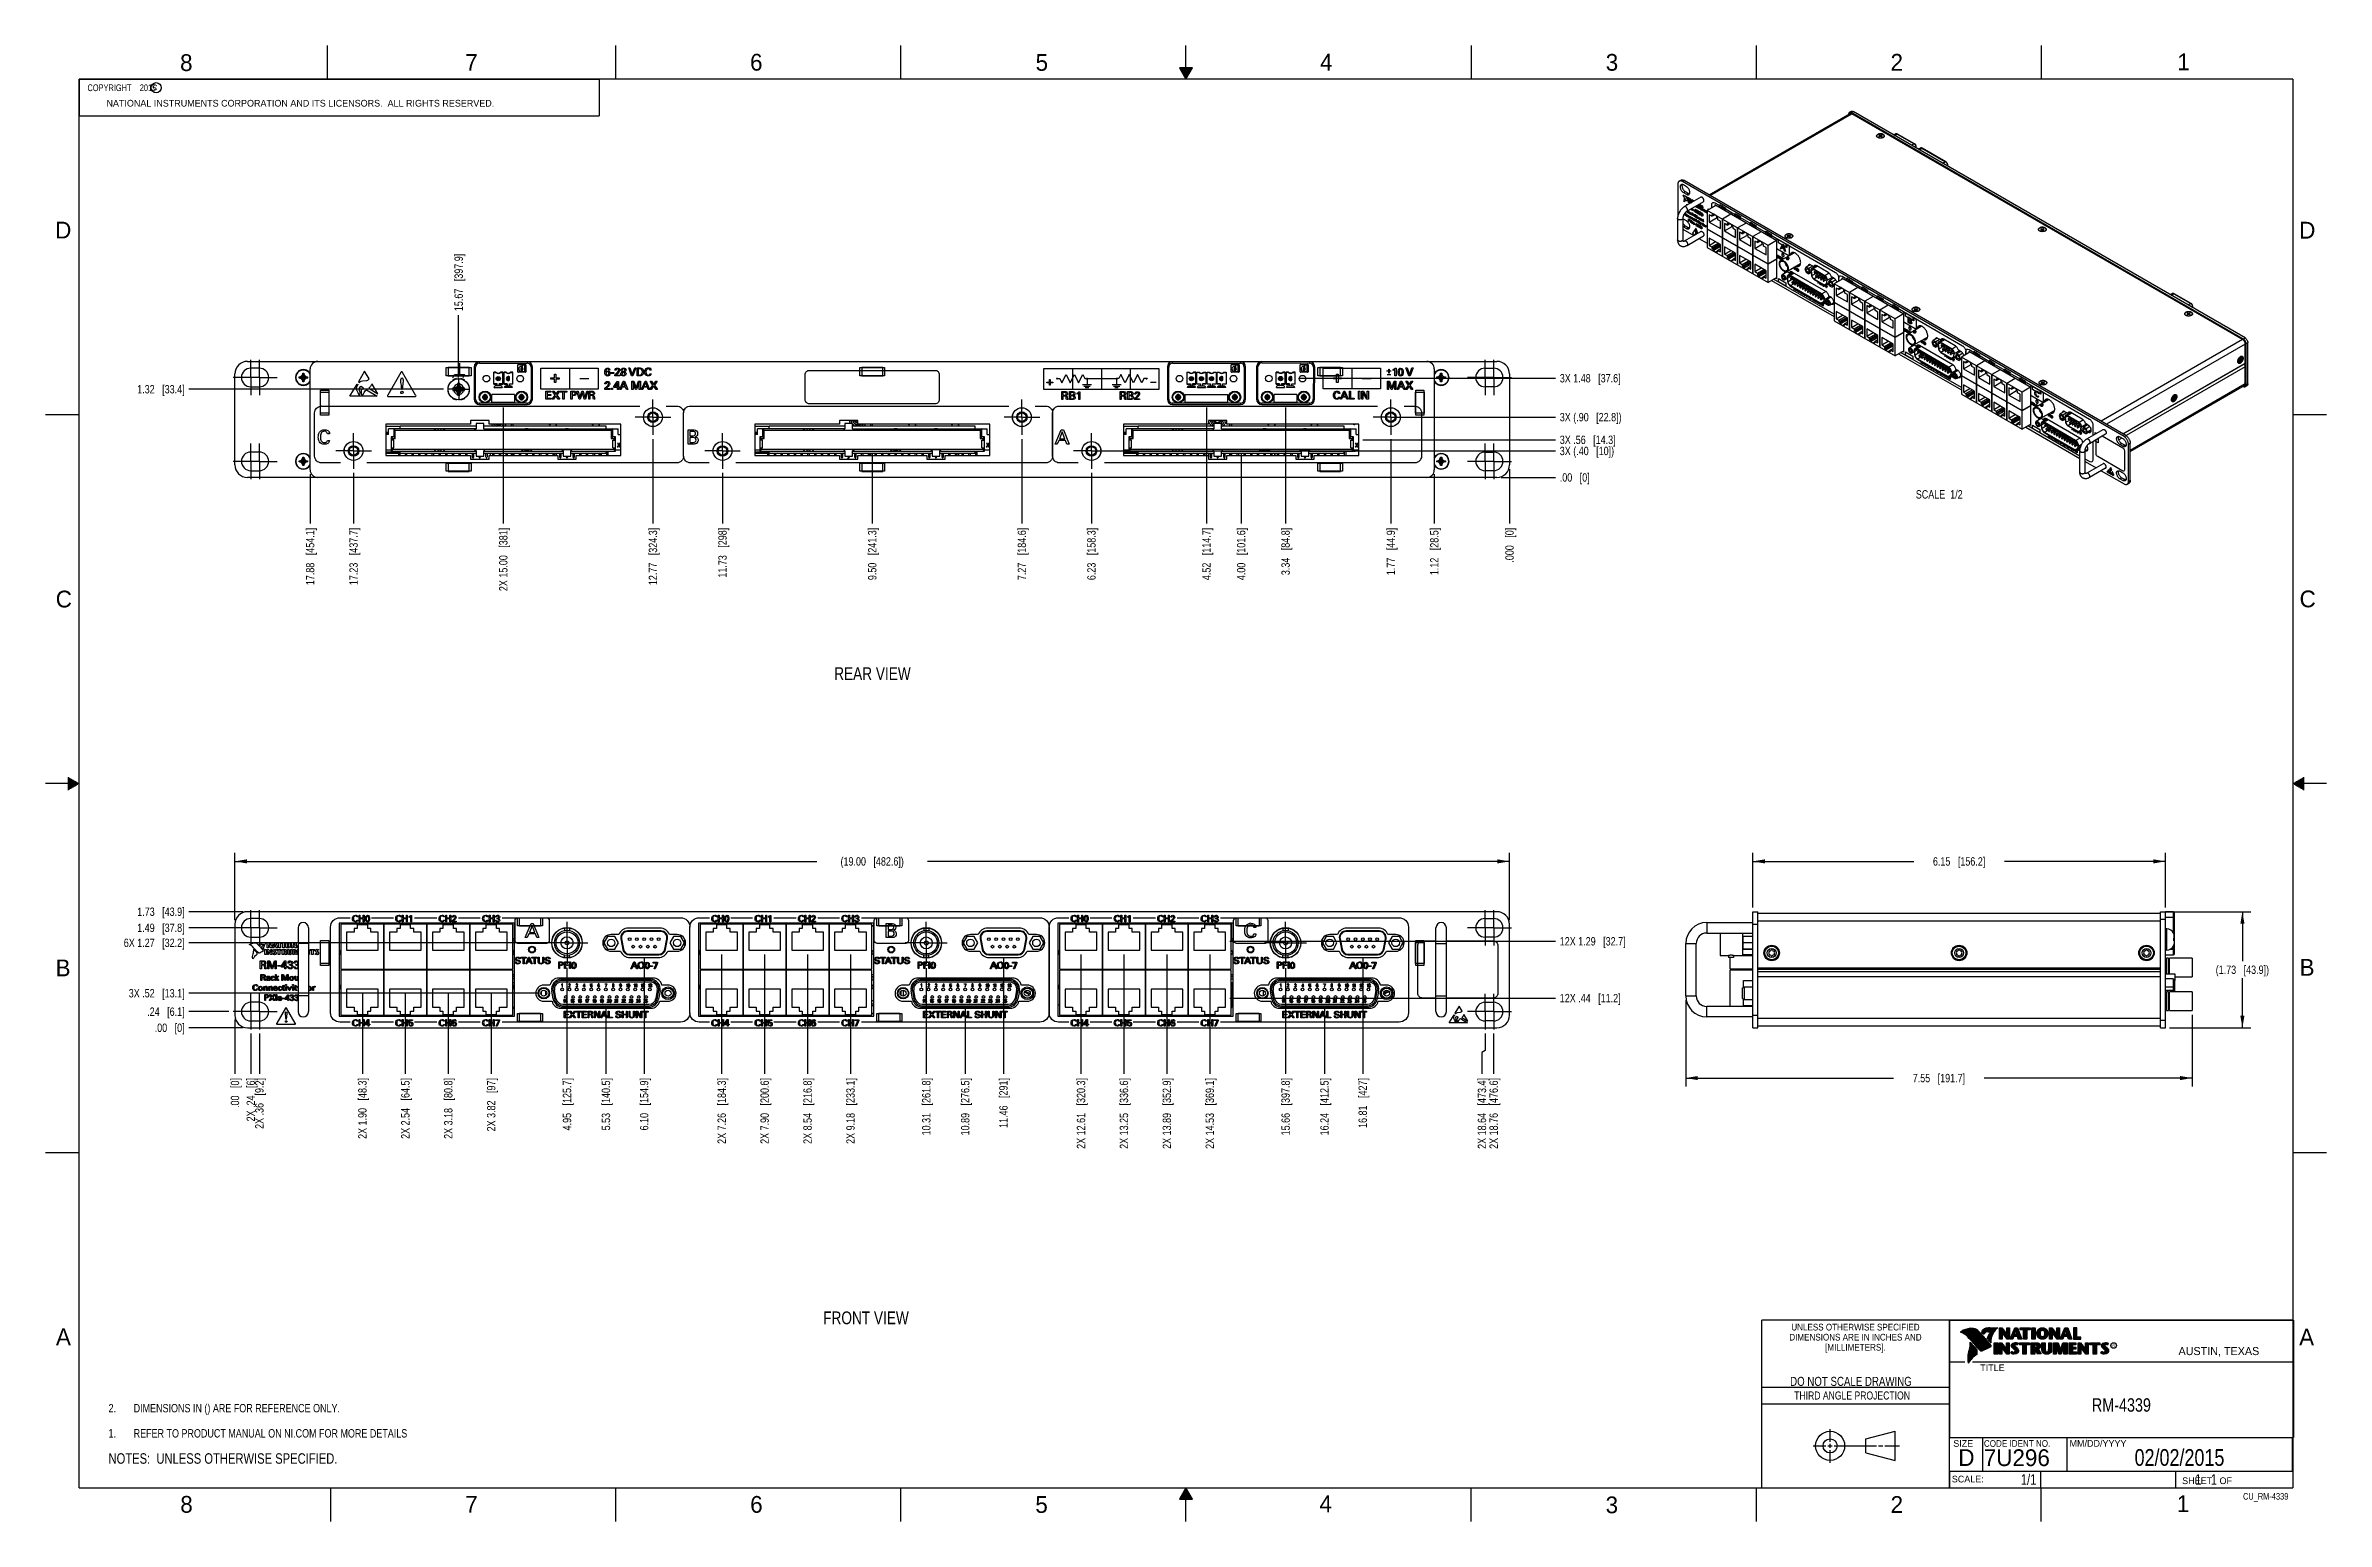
# Model space of a CAD drawing. Header units: inches. Extents: x 0 to 34, y 0 to 22.
import ezdxf

# ---------------------------------------------------------------- set-up
doc = ezdxf.new("R2010")
doc.units = ezdxf.units.IN
doc.header["$LTSCALE"] = 1.87
doc.header["$MEASUREMENT"] = 0
doc.linetypes.add('CENTER', pattern=[0.6, 0.375, -0.075, 0.075, -0.075])
doc.layers.get('0').update_dxf_attribs({"linetype": 'CONTINUOUS'})
for name, color, linetype in [('02___PRT_ALL_AXES', 7, 'CONTINUOUS'), ('3_ALL_AXES', 7, 'CONTINUOUS'), ('COSMETIC', 7, 'CONTINUOUS'), ('DEFAULT_1', 7, 'CENTER'), ('DETAIL', 7, 'CONTINUOUS'), ('DIMENSIONS', 7, 'CONTINUOUS'), ('NOTE', 7, 'CONTINUOUS')]:
    doc.layers.add(name, color=color, linetype=linetype)
doc.styles.get("Standard").update_dxf_attribs({"font": 'txt', "width": 0.8})
doc.styles.add('TEXTSTYLE_2', font='txt')
doc.styles.add('TEXTSTYLE_3', font='txt', dxfattribs={"width": 0.9})
doc.dimstyles.new('DIMSTYLE_1', dxfattribs={"dimtxt": 0.125, "dimasz": 0.18, "dimexe": 0.125, "dimexo": 0.0625, "dimgap": 0.0625, "dimtad": 0, "dimtih": 1, "dimtoh": 1, "dimzin": 4, "dimdsep": 46, "dimtxsty": 'STANDARD', "dimblk": '_FILLED', "dimblk1": '_FILLED', "dimblk2": '_FILLED', "dimcen": 0.09, "dimadec": 0, "dimazin": 0, "dimtp": 0.001, "dimtm": 0.001, "dimtfac": 1, "dimtofl": 0, "dimtmove": 0, "dimatfit": 3, "dimldrblk": '_FILLED', "dimfxl": 1, "dimtolj": 1, "dimtzin": 4, "dimarcsym": 0})
doc.dimstyles.new('DIMSTYLE_2', dxfattribs={"dimtxt": 0.125, "dimasz": 0.18, "dimexe": 0.125, "dimexo": 0.0625, "dimgap": 0.09, "dimtad": 0, "dimtih": 1, "dimtoh": 1, "dimzin": 4, "dimdsep": 46, "dimtxsty": 'STANDARD', "dimblk": '_FILLED', "dimblk1": '_FILLED', "dimblk2": '_FILLED', "dimcen": 0.09, "dimadec": 0, "dimazin": 0, "dimtp": 0.001, "dimtm": 0.001, "dimtfac": 1, "dimtofl": 0, "dimtmove": 0, "dimatfit": 3, "dimldrblk": '_FILLED', "dimfxl": 1, "dimtolj": 1, "dimtzin": 4, "dimarcsym": 0})
doc.dimstyles.new('DIMSTYLE_3', dxfattribs={"dimtxt": 0.125, "dimasz": 0.18, "dimexe": 0.125, "dimexo": 0.0625, "dimgap": 0.09, "dimtad": 0, "dimtih": 1, "dimtoh": 1, "dimzin": 4, "dimdsep": 46, "dimtxsty": 'STANDARD', "dimblk": '_FILLED', "dimblk1": '_FILLED', "dimblk2": '_FILLED', "dimcen": 0.09, "dimadec": 0, "dimazin": 0, "dimtfac": 1, "dimtofl": 0, "dimtmove": 0, "dimatfit": 3, "dimldrblk": '_FILLED', "dimfxl": 1, "dimtolj": 1, "dimtzin": 4, "dimarcsym": 0})
doc.dimstyles.new('DIMSTYLE_4', dxfattribs={"dimtxt": 0.125, "dimasz": 0.18, "dimexe": 0.125, "dimexo": 0.0625, "dimgap": 0.09, "dimtad": 0, "dimtih": 1, "dimtoh": 1, "dimdec": 3, "dimzin": 4, "dimdsep": 46, "dimtxsty": 'STANDARD', "dimblk": '_FILLED', "dimblk1": '_FILLED', "dimblk2": '_FILLED', "dimcen": 0.09, "dimadec": 0, "dimazin": 0, "dimtp": 0.001, "dimtm": 0.001, "dimtfac": 1, "dimtdec": 3, "dimtofl": 0, "dimtmove": 0, "dimatfit": 3, "dimldrblk": '_FILLED', "dimfxl": 1, "dimtolj": 1, "dimtzin": 4, "dimarcsym": 0})

msp = doc.modelspace()

# ---------------------------------------------------------------- texts
at = {"color": 2, "linetype": 'CONTINUOUS', "line_spacing_factor": 0.9}
for s, insert, char_height, width, attachment_point, style in [('8', (2.0046, 21.8713), 0.25, 0.25, 1, 'TEXTSTYLE_2'), ('7', (6.2556, 21.8743), 0.25, 0.25, 1, 'TEXTSTYLE_2'), ('6', (10.5012, 21.8772), 0.25, 0.25, 1, 'TEXTSTYLE_2'), ('5', (14.7577, 21.8747), 0.25, 0.25, 1, 'TEXTSTYLE_2'), ('4', (18.9977, 21.8777), 0.25, 0.25, 1, 'TEXTSTYLE_2'), ('3', (23.257, 21.8759), 0.25, 0.25, 1, 'TEXTSTYLE_2'), ('2', (27.5025, 21.8762), 0.25, 0.25, 1, 'TEXTSTYLE_2'), ('1', (31.7781, 21.8826), 0.25, 0.25, 1, 'TEXTSTYLE_2'), ('NATIONAL INSTRUMENTS CORPORATION AND ITS LICENSORS.  ALL RIGHTS RESERVED.', (0.9071, 21.1911), 0.1, 7.3, 1, 'TEXTSTYLE_2'), ('c', (1.599, 21.4388), 0.1, 0.1, 1, 'TEXTSTYLE_2'), ('D', (0.1424, 19.375), 0.25, 0.25, 1, 'TEXTSTYLE_2'), ('D', (33.5947, 19.3736), 0.25, 0.25, 1, 'TEXTSTYLE_2'), ('C', (0.1508, 13.8746), 0.25, 0.25, 1, 'TEXTSTYLE_2'), ('C', (33.6004, 13.8767), 0.25, 0.25, 1, 'TEXTSTYLE_2'), ('B', (0.1484, 8.3757), 0.25, 0.25, 1, 'TEXTSTYLE_2'), ('B', (33.6006, 8.3845), 0.25, 0.25, 1, 'TEXTSTYLE_2'), ('A', (0.1541, 2.8761), 0.25, 0.25, 1, 'TEXTSTYLE_2'), ('DIMENSIONS ARE IN INCHES AND', (26.9799, 2.7959), 0.1, 2.52, 2, 'TEXTSTYLE_3'), ('UNLESS OTHERWISE SPECIFIED', (26.9799, 2.9459), 0.1, 2.34, 2, 'TEXTSTYLE_3'), ('A', (33.5939, 2.8728), 0.25, 0.25, 1, 'TEXTSTYLE_2'), ('[MILLIMETERS].', (26.9799, 2.6459), 0.1, 1.26, 2, 'TEXTSTYLE_3'), ('R', (30.8076, 2.6413), 0.042, 0.041979, 1, 'TEXTSTYLE_2'), ('AUSTIN, TEXAS', (31.7957, 2.599), 0.12, 1.56, 1, 'TEXTSTYLE_2'), ('TITLE', (28.8397, 2.3397), 0.1, 0.5, 1, 'TEXTSTYLE_2'), ('SIZE', (28.4379, 1.2118), 0.1, 0.4, 1, 'TEXTSTYLE_2'), ('CODE IDENT NO.', (28.8949, 1.2115), 0.1, 1.26, 1, 'TEXTSTYLE_3'), ('MM/DD/YYYY', (30.1721, 1.2121), 0.1, 1, 1, 'TEXTSTYLE_2'), ('SCALE:', (28.4164, 0.6806), 0.1, 0.6, 1, 'TEXTSTYLE_2'), ('8', (2.0074, 0.3791), 0.25, 0.25, 1, 'TEXTSTYLE_2'), ('7', (6.2553, 0.3787), 0.25, 0.25, 1, 'TEXTSTYLE_2'), ('6', (10.5033, 0.3784), 0.25, 0.25, 1, 'TEXTSTYLE_2'), ('5', (14.754, 0.3762), 0.25, 0.25, 1, 'TEXTSTYLE_2'), ('4', (18.9884, 0.3869), 0.25, 0.25, 1, 'TEXTSTYLE_2'), ('3', (23.2555, 0.371), 0.25, 0.25, 1, 'TEXTSTYLE_2'), ('2', (27.5035, 0.3763), 0.25, 0.25, 1, 'TEXTSTYLE_2'), ('1', (31.7706, 0.389), 0.25, 0.25, 1, 'TEXTSTYLE_2'), ('SHEET   OF', (31.8499, 0.6557), 0.1, 1, 1, 'TEXTSTYLE_2')]:
    msp.add_mtext(s, dxfattribs=dict(at, insert=insert, char_height=char_height, width=width, attachment_point=attachment_point, style=style))
at = {"color": 7, "linetype": 'CONTINUOUS', "insert": (26.9127, 2.1549), "char_height": 0.135, "width": 2.16, "attachment_point": 2, "line_spacing_factor": 0.9}
msp.add_mtext('DO NOT SCALE DRAWING', dxfattribs=at)
at = {"color": 2, "linetype": 'CONTINUOUS', "insert": (26.9296, 1.9368), "char_height": 0.12, "width": 2.112, "attachment_point": 2, "line_spacing_factor": 0.9}
msp.add_mtext('THIRD ANGLE PROJECTION', dxfattribs=at)
at = {"color": 7, "linetype": 'CONTINUOUS', "char_height": 0.25, "attachment_point": 1, "line_spacing_factor": 0.9, "style": 'TEXTSTYLE_2'}
for s, insert, width in [('D  ', (28.5128, 1.0764), 0.75), ('7U296', (28.8928, 1.0745), 1.25)]:
    msp.add_mtext(s, dxfattribs=dict(at, insert=insert, width=width))
at = {"layer": 'DETAIL', "color": 2, "linetype": 'CONTINUOUS', "line_spacing_factor": 0.9}
for s, insert, char_height, width, attachment_point in [('  COPYRIGHT    2015', (0.5625, 21.4219), 0.1, 1.52, 1), ('SCALE  1/2', (28.5782, 15.373), 0.125, 1, 3), ('REAR VIEW', (11.7555, 12.7337), 0.19, 1.368, 1), ('FRONT VIEW', (11.5915, 3.13), 0.19, 1.52, 1), ('CU_RM-4339', (33.4328, 0.4236), 0.1, 0.8, 3)]:
    msp.add_mtext(s, dxfattribs=dict(at, insert=insert, char_height=char_height, width=width, attachment_point=attachment_point))
at = {"layer": 'DETAIL', "color": 7, "linetype": 'CONTINUOUS', "char_height": 0.15625, "line_spacing_factor": 0.9}
for s, insert, width, attachment_point in [('1/1', (29.677, 0.7032), 0.375, 3), ('     1   1', (31.8125, 0.7031), 1.25, 1)]:
    msp.add_mtext(s, dxfattribs=dict(at, insert=insert, width=width, attachment_point=attachment_point))
at = {"layer": 'NOTE', "color": 7, "linetype": 'CONTINUOUS', "attachment_point": 2, "line_spacing_factor": 0.9}
for s, insert, char_height, width in [('RM-4339', (30.9443, 1.8353), 0.2, 1.12), ('02/02/2015', (31.81, 1.078), 0.25, 2)]:
    msp.add_mtext(s, dxfattribs=dict(at, insert=insert, char_height=char_height, width=width))

# ---------------------------------------------------------------- blocks, each defined once
blk = doc.blocks.new('SYMBOL_3_BL0', base_point=(3.625, 1.312))
at = {"color": 2, "linetype": 'CONTINUOUS', "width": 0.8}
for s, p in [('1.', (0.938, 1.25)), ('REFER TO PRODUCT MANUAL ON NI.COM FOR MORE DETAILS', (1.312, 1.25))]:
    blk.add_text(s, height=0.125, dxfattribs=at).set_placement(p)
blk = doc.blocks.new('_FILLED')
at = {"color": 0, "linetype": 'BYBLOCK'}
blk.add_solid([(0, 0), (-1, 0.17), (-1, -0.17)], dxfattribs=at)
blk = doc.blocks.new('*D0')
at = {"layer": 'DIMENSIONS', "color": 2, "linetype": 'CONTINUOUS'}
for p, q in [((25.45, 9.151), (25.45, 9.964)), ((31.6, 9.151), (31.6, 9.964)), ((25.45, 9.839), (27.85, 9.839)), ((31.6, 9.839), (29.2, 9.839))]:
    blk.add_line(p, q, dxfattribs=at)
at = {"layer": 'DIMENSIONS', "color": 2, "linetype": 'CONTINUOUS', "xscale": 0.18, "yscale": 0.18, "zscale": 0.18, "rotation": 180}
blk.add_blockref('_FILLED', (25.45, 9.839), dxfattribs=at)
at = {"layer": 'DIMENSIONS', "color": 2, "linetype": 'CONTINUOUS', "xscale": 0.18, "yscale": 0.18, "zscale": 0.18}
blk.add_blockref('_FILLED', (31.6, 9.839), dxfattribs=at)
at = {"layer": 'DIMENSIONS', "color": 2, "linetype": 'CONTINUOUS', "insert": (28.525, 9.901), "char_height": 0.125, "width": 1.225, "attachment_point": 2, "line_spacing_factor": 0.9}
blk.add_mtext('6.15{\\Ftxt.shx;\\W1.000000;\\H0.125000; }[156.2]', dxfattribs=at)
blk = doc.blocks.new('*D1')
at = {"layer": 'DIMENSIONS', "color": 2, "linetype": 'CONTINUOUS'}
for p, q in [((24.45, 7.77), (24.45, 6.484)), ((31.998, 7.551), (31.998, 6.484)), ((24.45, 6.609), (27.549, 6.609)), ((31.998, 6.609), (28.899, 6.609))]:
    blk.add_line(p, q, dxfattribs=at)
at = {"layer": 'DIMENSIONS', "color": 2, "linetype": 'CONTINUOUS', "xscale": 0.18, "yscale": 0.18, "zscale": 0.18, "rotation": 180}
blk.add_blockref('_FILLED', (24.45, 6.609), dxfattribs=at)
at = {"layer": 'DIMENSIONS', "color": 2, "linetype": 'CONTINUOUS', "xscale": 0.18, "yscale": 0.18, "zscale": 0.18}
blk.add_blockref('_FILLED', (31.998, 6.609), dxfattribs=at)
at = {"layer": 'DIMENSIONS', "color": 2, "linetype": 'CONTINUOUS', "insert": (28.224, 6.671), "char_height": 0.125, "width": 1.225, "attachment_point": 2, "line_spacing_factor": 0.9}
blk.add_mtext('7.55{\\Ftxt.shx;\\W1.000000;\\H0.125000; }[191.7]', dxfattribs=at)
blk = doc.blocks.new('*D2')
at = {"layer": 'DIMENSIONS', "color": 2, "linetype": 'CONTINUOUS'}
for p, q in [((31.663, 9.089), (32.873, 9.089)), ((32.748, 9.089), (32.748, 8.349)), ((32.748, 7.359), (32.748, 8.099)), ((31.663, 7.359), (32.873, 7.359))]:
    blk.add_line(p, q, dxfattribs=at)
at = {"layer": 'DIMENSIONS', "color": 2, "linetype": 'CONTINUOUS', "xscale": 0.18, "yscale": 0.18, "zscale": 0.18}
for p, rotation in [((32.748, 9.089), 90), ((32.748, 7.359), 270)]:
    blk.add_blockref('_FILLED', p, dxfattribs=dict(at, rotation=rotation))
at = {"layer": 'DIMENSIONS', "color": 2, "linetype": 'CONTINUOUS', "insert": (32.748, 8.286), "char_height": 0.125, "width": 1.325, "attachment_point": 2, "line_spacing_factor": 0.9}
blk.add_mtext('(1.73{\\Ftxt.shx;\\W1.000000;\\H0.125000; }[43.9])', dxfattribs=at)
blk = doc.blocks.new('*D3')
at = {"layer": 'DIMENSIONS', "color": 2, "linetype": 'CONTINUOUS'}
blk.add_line((2.732, 7.599), (2.135, 7.599), dxfattribs=at)
at = {"layer": 'DIMENSIONS', "color": 2, "linetype": 'CONTINUOUS', "insert": (2.072, 7.661), "char_height": 0.125, "width": 0.925, "attachment_point": 3, "line_spacing_factor": 0.9}
blk.add_mtext('.24{\\Ftxt.shx;\\W1.000000;\\H0.125000; }[6.1]', dxfattribs=at)
blk = doc.blocks.new('*D4')
at = {"layer": 'DIMENSIONS', "color": 2, "linetype": 'CONTINUOUS'}
blk.add_line((2.947, 7.359), (2.135, 7.359), dxfattribs=at)
at = {"layer": 'DIMENSIONS', "color": 2, "linetype": 'CONTINUOUS', "insert": (2.072, 7.421), "char_height": 0.125, "width": 0.725, "attachment_point": 3, "line_spacing_factor": 0.9}
blk.add_mtext('.00{\\Ftxt.shx;\\W1.000000;\\H0.125000; }[0]', dxfattribs=at)
blk = doc.blocks.new('*D5')
at = {"layer": 'DIMENSIONS', "color": 2, "linetype": 'CONTINUOUS'}
blk.add_line((2.86, 8.849), (2.135, 8.849), dxfattribs=at)
at = {"layer": 'DIMENSIONS', "color": 2, "linetype": 'CONTINUOUS', "insert": (2.072, 8.911), "char_height": 0.125, "width": 1.125, "attachment_point": 3, "line_spacing_factor": 0.9}
blk.add_mtext('1.49{\\Ftxt.shx;\\W1.000000;\\H0.125000; }[37.8]', dxfattribs=at)
blk = doc.blocks.new('*D6')
at = {"layer": 'DIMENSIONS', "color": 2, "linetype": 'CONTINUOUS'}
blk.add_line((7.364, 7.874), (2.135, 7.874), dxfattribs=at)
at = {"layer": 'DIMENSIONS', "color": 2, "linetype": 'CONTINUOUS', "insert": (2.072, 7.936), "char_height": 0.125, "width": 1.325, "attachment_point": 3, "line_spacing_factor": 0.9}
blk.add_mtext('3X .52{\\Ftxt.shx;\\W1.000000;\\H0.125000; }[13.1]', dxfattribs=at)
blk = doc.blocks.new('*D7')
at = {"layer": 'DIMENSIONS', "color": 2, "linetype": 'CONTINUOUS'}
blk.add_line((7.71, 8.625), (2.135, 8.625), dxfattribs=at)
at = {"layer": 'DIMENSIONS', "color": 2, "linetype": 'CONTINUOUS', "insert": (2.072, 8.687), "char_height": 0.125, "width": 1.425, "attachment_point": 3, "line_spacing_factor": 0.9}
blk.add_mtext('6X 1.27{\\Ftxt.shx;\\W1.000000;\\H0.125000; }[32.2]', dxfattribs=at)
blk = doc.blocks.new('*D8')
at = {"layer": 'DIMENSIONS', "color": 2, "linetype": 'CONTINUOUS'}
blk.add_line((2.947, 9.089), (2.135, 9.089), dxfattribs=at)
at = {"layer": 'DIMENSIONS', "color": 2, "linetype": 'CONTINUOUS', "insert": (2.072, 9.151), "char_height": 0.125, "width": 1.125, "attachment_point": 3, "line_spacing_factor": 0.9}
blk.add_mtext('1.73{\\Ftxt.shx;\\W1.000000;\\H0.125000; }[43.9]', dxfattribs=at)
blk = doc.blocks.new('*D9')
at = {"layer": 'DIMENSIONS', "color": 2, "linetype": 'CONTINUOUS'}
blk.add_line((3.058, 7.272), (3.058, 6.671), dxfattribs=at)
at = {"layer": 'DIMENSIONS', "color": 2, "linetype": 'CONTINUOUS', "insert": (2.996, 6.609), "char_height": 0.125, "width": 1.025, "attachment_point": 3, "rotation": 90, "line_spacing_factor": 0.9}
blk.add_mtext('2X .24{\\Ftxt.shx;\\W1.000000;\\H0.125000; }[6]', dxfattribs=at)
blk = doc.blocks.new('*D10')
at = {"layer": 'DIMENSIONS', "color": 2, "linetype": 'CONTINUOUS'}
blk.add_line((2.822, 7.484), (2.822, 6.671), dxfattribs=at)
at = {"layer": 'DIMENSIONS', "color": 2, "linetype": 'CONTINUOUS', "insert": (2.76, 6.609), "char_height": 0.125, "width": 0.725, "attachment_point": 3, "rotation": 90, "line_spacing_factor": 0.9}
blk.add_mtext('.00{\\Ftxt.shx;\\W1.000000;\\H0.125000; }[0]', dxfattribs=at)
blk = doc.blocks.new('*D11')
at = {"layer": 'DIMENSIONS', "color": 2, "linetype": 'CONTINUOUS'}
blk.add_line((3.186, 7.272), (3.186, 6.671), dxfattribs=at)
at = {"layer": 'DIMENSIONS', "color": 2, "linetype": 'CONTINUOUS', "insert": (3.124, 6.609), "char_height": 0.125, "width": 1.225, "attachment_point": 3, "rotation": 90, "line_spacing_factor": 0.9}
blk.add_mtext('2X .36{\\Ftxt.shx;\\W1.000000;\\H0.125000; }[9.2]', dxfattribs=at)
blk = doc.blocks.new('*D12')
at = {"layer": 'DIMENSIONS', "color": 2, "linetype": 'CONTINUOUS'}
blk.add_line((4.722, 7.871), (4.722, 6.671), dxfattribs=at)
at = {"layer": 'DIMENSIONS', "color": 2, "linetype": 'CONTINUOUS', "insert": (4.66, 6.609), "char_height": 0.125, "width": 1.425, "attachment_point": 3, "rotation": 90, "line_spacing_factor": 0.9}
blk.add_mtext('2X 1.90{\\Ftxt.shx;\\W1.000000;\\H0.125000; }[48.3]', dxfattribs=at)
blk = doc.blocks.new('*D13')
at = {"layer": 'DIMENSIONS', "color": 2, "linetype": 'CONTINUOUS'}
blk.add_line((5.362, 7.871), (5.362, 6.671), dxfattribs=at)
at = {"layer": 'DIMENSIONS', "color": 2, "linetype": 'CONTINUOUS', "insert": (5.3, 6.609), "char_height": 0.125, "width": 1.425, "attachment_point": 3, "rotation": 90, "line_spacing_factor": 0.9}
blk.add_mtext('2X 2.54{\\Ftxt.shx;\\W1.000000;\\H0.125000; }[64.5]', dxfattribs=at)
blk = doc.blocks.new('*D14')
at = {"layer": 'DIMENSIONS', "color": 2, "linetype": 'CONTINUOUS'}
blk.add_line((6.002, 7.871), (6.002, 6.671), dxfattribs=at)
at = {"layer": 'DIMENSIONS', "color": 2, "linetype": 'CONTINUOUS', "insert": (5.94, 6.609), "char_height": 0.125, "width": 1.425, "attachment_point": 3, "rotation": 90, "line_spacing_factor": 0.9}
blk.add_mtext('2X 3.18{\\Ftxt.shx;\\W1.000000;\\H0.125000; }[80.8]', dxfattribs=at)
blk = doc.blocks.new('*D15')
at = {"layer": 'DIMENSIONS', "color": 2, "linetype": 'CONTINUOUS'}
blk.add_line((6.642, 7.871), (6.642, 6.671), dxfattribs=at)
at = {"layer": 'DIMENSIONS', "color": 2, "linetype": 'CONTINUOUS', "insert": (6.58, 6.609), "char_height": 0.125, "width": 1.225, "attachment_point": 3, "rotation": 90, "line_spacing_factor": 0.9}
blk.add_mtext('2X 3.82{\\Ftxt.shx;\\W1.000000;\\H0.125000; }[97]', dxfattribs=at)
blk = doc.blocks.new('*D16')
at = {"layer": 'DIMENSIONS', "color": 2, "linetype": 'CONTINUOUS'}
blk.add_line((8.352, 7.646), (8.352, 6.671), dxfattribs=at)
at = {"layer": 'DIMENSIONS', "color": 2, "linetype": 'CONTINUOUS', "insert": (8.29, 6.609), "char_height": 0.125, "width": 1.225, "attachment_point": 3, "rotation": 90, "line_spacing_factor": 0.9}
blk.add_mtext('5.53{\\Ftxt.shx;\\W1.000000;\\H0.125000; }[140.5]', dxfattribs=at)
blk = doc.blocks.new('*D17')
at = {"layer": 'DIMENSIONS', "color": 2, "linetype": 'CONTINUOUS'}
blk.add_line((8.922, 8.393), (8.922, 6.671), dxfattribs=at)
at = {"layer": 'DIMENSIONS', "color": 2, "linetype": 'CONTINUOUS', "insert": (8.86, 6.609), "char_height": 0.125, "width": 1.225, "attachment_point": 3, "rotation": 90, "line_spacing_factor": 0.9}
blk.add_mtext('6.10{\\Ftxt.shx;\\W1.000000;\\H0.125000; }[154.9]', dxfattribs=at)
blk = doc.blocks.new('*D18')
at = {"layer": 'DIMENSIONS', "color": 2, "linetype": 'CONTINUOUS'}
blk.add_line((7.772, 8.25), (7.772, 6.671), dxfattribs=at)
at = {"layer": 'DIMENSIONS', "color": 2, "linetype": 'CONTINUOUS', "insert": (7.71, 6.609), "char_height": 0.125, "width": 1.225, "attachment_point": 3, "rotation": 90, "line_spacing_factor": 0.9}
blk.add_mtext('4.95{\\Ftxt.shx;\\W1.000000;\\H0.125000; }[125.7]', dxfattribs=at)
blk = doc.blocks.new('*D19')
at = {"layer": 'DIMENSIONS', "color": 2, "linetype": 'CONTINUOUS'}
blk.add_line((13.128, 8.248), (13.128, 6.671), dxfattribs=at)
at = {"layer": 'DIMENSIONS', "color": 2, "linetype": 'CONTINUOUS', "insert": (13.066, 6.609), "char_height": 0.125, "width": 1.325, "attachment_point": 3, "rotation": 90, "line_spacing_factor": 0.9}
blk.add_mtext('10.31{\\Ftxt.shx;\\W1.000000;\\H0.125000; }[261.8]', dxfattribs=at)
blk = doc.blocks.new('*D20')
at = {"layer": 'DIMENSIONS', "color": 2, "linetype": 'CONTINUOUS'}
blk.add_line((14.278, 8.393), (14.278, 6.671), dxfattribs=at)
at = {"layer": 'DIMENSIONS', "color": 2, "linetype": 'CONTINUOUS', "insert": (14.216, 6.609), "char_height": 0.125, "width": 1.125, "attachment_point": 3, "rotation": 90, "line_spacing_factor": 0.9}
blk.add_mtext('11.46{\\Ftxt.shx;\\W1.000000;\\H0.125000; }[291]', dxfattribs=at)
blk = doc.blocks.new('*D21')
at = {"layer": 'DIMENSIONS', "color": 2, "linetype": 'CONTINUOUS'}
blk.add_line((13.708, 7.646), (13.708, 6.671), dxfattribs=at)
at = {"layer": 'DIMENSIONS', "color": 2, "linetype": 'CONTINUOUS', "insert": (13.646, 6.609), "char_height": 0.125, "width": 1.325, "attachment_point": 3, "rotation": 90, "line_spacing_factor": 0.9}
blk.add_mtext('10.89{\\Ftxt.shx;\\W1.000000;\\H0.125000; }[276.5]', dxfattribs=at)
blk = doc.blocks.new('*D22')
at = {"layer": 'DIMENSIONS', "color": 2, "linetype": 'CONTINUOUS'}
blk.add_line((10.078, 8.451), (10.078, 6.671), dxfattribs=at)
at = {"layer": 'DIMENSIONS', "color": 2, "linetype": 'CONTINUOUS', "insert": (10.016, 6.609), "char_height": 0.125, "width": 1.525, "attachment_point": 3, "rotation": 90, "line_spacing_factor": 0.9}
blk.add_mtext('2X 7.26{\\Ftxt.shx;\\W1.000000;\\H0.125000; }[184.3]', dxfattribs=at)
blk = doc.blocks.new('*D23')
at = {"layer": 'DIMENSIONS', "color": 2, "linetype": 'CONTINUOUS'}
blk.add_line((10.718, 8.451), (10.718, 6.671), dxfattribs=at)
at = {"layer": 'DIMENSIONS', "color": 2, "linetype": 'CONTINUOUS', "insert": (10.656, 6.609), "char_height": 0.125, "width": 1.525, "attachment_point": 3, "rotation": 90, "line_spacing_factor": 0.9}
blk.add_mtext('2X 7.90{\\Ftxt.shx;\\W1.000000;\\H0.125000; }[200.6]', dxfattribs=at)
blk = doc.blocks.new('*D24')
at = {"layer": 'DIMENSIONS', "color": 2, "linetype": 'CONTINUOUS'}
blk.add_line((11.358, 8.451), (11.358, 6.671), dxfattribs=at)
at = {"layer": 'DIMENSIONS', "color": 2, "linetype": 'CONTINUOUS', "insert": (11.296, 6.609), "char_height": 0.125, "width": 1.525, "attachment_point": 3, "rotation": 90, "line_spacing_factor": 0.9}
blk.add_mtext('2X 8.54{\\Ftxt.shx;\\W1.000000;\\H0.125000; }[216.8]', dxfattribs=at)
blk = doc.blocks.new('*D25')
at = {"layer": 'DIMENSIONS', "color": 2, "linetype": 'CONTINUOUS'}
blk.add_line((11.998, 8.451), (11.998, 6.671), dxfattribs=at)
at = {"layer": 'DIMENSIONS', "color": 2, "linetype": 'CONTINUOUS', "insert": (11.936, 6.609), "char_height": 0.125, "width": 1.525, "attachment_point": 3, "rotation": 90, "line_spacing_factor": 0.9}
blk.add_mtext('2X 9.18{\\Ftxt.shx;\\W1.000000;\\H0.125000; }[233.1]', dxfattribs=at)
blk = doc.blocks.new('*D26')
at = {"layer": 'DIMENSIONS', "color": 2, "linetype": 'CONTINUOUS'}
blk.add_line((15.434, 8.451), (15.434, 6.671), dxfattribs=at)
at = {"layer": 'DIMENSIONS', "color": 2, "linetype": 'CONTINUOUS', "insert": (15.372, 6.609), "char_height": 0.125, "width": 1.625, "attachment_point": 3, "rotation": 90, "line_spacing_factor": 0.9}
blk.add_mtext('2X 12.61{\\Ftxt.shx;\\W1.000000;\\H0.125000; }[320.3]', dxfattribs=at)
blk = doc.blocks.new('*D27')
at = {"layer": 'DIMENSIONS', "color": 2, "linetype": 'CONTINUOUS'}
blk.add_line((16.074, 8.451), (16.074, 6.671), dxfattribs=at)
at = {"layer": 'DIMENSIONS', "color": 2, "linetype": 'CONTINUOUS', "insert": (16.012, 6.609), "char_height": 0.125, "width": 1.625, "attachment_point": 3, "rotation": 90, "line_spacing_factor": 0.9}
blk.add_mtext('2X 13.25{\\Ftxt.shx;\\W1.000000;\\H0.125000; }[336.6]', dxfattribs=at)
blk = doc.blocks.new('*D28')
at = {"layer": 'DIMENSIONS', "color": 2, "linetype": 'CONTINUOUS'}
blk.add_line((16.714, 8.451), (16.714, 6.671), dxfattribs=at)
at = {"layer": 'DIMENSIONS', "color": 2, "linetype": 'CONTINUOUS', "insert": (16.652, 6.609), "char_height": 0.125, "width": 1.625, "attachment_point": 3, "rotation": 90, "line_spacing_factor": 0.9}
blk.add_mtext('2X 13.89{\\Ftxt.shx;\\W1.000000;\\H0.125000; }[352.9]', dxfattribs=at)
blk = doc.blocks.new('*D29')
at = {"layer": 'DIMENSIONS', "color": 2, "linetype": 'CONTINUOUS'}
blk.add_line((17.354, 8.451), (17.354, 6.671), dxfattribs=at)
at = {"layer": 'DIMENSIONS', "color": 2, "linetype": 'CONTINUOUS', "insert": (17.292, 6.609), "char_height": 0.125, "width": 1.625, "attachment_point": 3, "rotation": 90, "line_spacing_factor": 0.9}
blk.add_mtext('2X 14.53{\\Ftxt.shx;\\W1.000000;\\H0.125000; }[369.1]', dxfattribs=at)
blk = doc.blocks.new('*D30')
at = {"layer": 'DIMENSIONS', "color": 2, "linetype": 'CONTINUOUS'}
blk.add_line((19.064, 7.646), (19.064, 6.671), dxfattribs=at)
at = {"layer": 'DIMENSIONS', "color": 2, "linetype": 'CONTINUOUS', "insert": (19.002, 6.609), "char_height": 0.125, "width": 1.325, "attachment_point": 3, "rotation": 90, "line_spacing_factor": 0.9}
blk.add_mtext('16.24{\\Ftxt.shx;\\W1.000000;\\H0.125000; }[412.5]', dxfattribs=at)
blk = doc.blocks.new('*D31')
at = {"layer": 'DIMENSIONS', "color": 2, "linetype": 'CONTINUOUS'}
blk.add_line((19.634, 8.393), (19.634, 6.671), dxfattribs=at)
at = {"layer": 'DIMENSIONS', "color": 2, "linetype": 'CONTINUOUS', "insert": (19.572, 6.609), "char_height": 0.125, "width": 1.125, "attachment_point": 3, "rotation": 90, "line_spacing_factor": 0.9}
blk.add_mtext('16.81{\\Ftxt.shx;\\W1.000000;\\H0.125000; }[427]', dxfattribs=at)
blk = doc.blocks.new('*D32')
at = {"layer": 'DIMENSIONS', "color": 2, "linetype": 'CONTINUOUS'}
blk.add_line((18.484, 8.248), (18.484, 6.671), dxfattribs=at)
at = {"layer": 'DIMENSIONS', "color": 2, "linetype": 'CONTINUOUS', "insert": (18.422, 6.609), "char_height": 0.125, "width": 1.325, "attachment_point": 3, "rotation": 90, "line_spacing_factor": 0.9}
blk.add_mtext('15.66{\\Ftxt.shx;\\W1.000000;\\H0.125000; }[397.8]', dxfattribs=at)
blk = doc.blocks.new('*D33')
at = {"layer": 'DIMENSIONS', "color": 2, "linetype": 'CONTINUOUS'}
for p, q in [((21.458, 7.272), (21.458, 7.021)), ((21.458, 7.021), (21.412, 6.988)), ((21.412, 6.988), (21.412, 6.671))]:
    blk.add_line(p, q, dxfattribs=at)
at = {"layer": 'DIMENSIONS', "color": 2, "linetype": 'CONTINUOUS', "insert": (21.349, 6.609), "char_height": 0.125, "width": 1.625, "attachment_point": 3, "rotation": 90, "line_spacing_factor": 0.9}
blk.add_mtext('2X 18.64{\\Ftxt.shx;\\W1.000000;\\H0.125000; }[473.4]', dxfattribs=at)
blk = doc.blocks.new('*D34')
at = {"layer": 'DIMENSIONS', "color": 2, "linetype": 'CONTINUOUS'}
blk.add_line((21.586, 7.272), (21.586, 6.671), dxfattribs=at)
at = {"layer": 'DIMENSIONS', "color": 2, "linetype": 'CONTINUOUS', "insert": (21.524, 6.609), "char_height": 0.125, "width": 1.625, "attachment_point": 3, "rotation": 90, "line_spacing_factor": 0.9}
blk.add_mtext('2X 18.76{\\Ftxt.shx;\\W1.000000;\\H0.125000; }[476.6]', dxfattribs=at)
blk = doc.blocks.new('*D35')
at = {"layer": 'DIMENSIONS', "color": 2, "linetype": 'CONTINUOUS'}
blk.add_line((17.653, 8.648), (22.51, 8.648), dxfattribs=at)
at = {"layer": 'DIMENSIONS', "color": 2, "linetype": 'CONTINUOUS', "insert": (22.572, 8.71), "char_height": 0.125, "width": 1.525, "attachment_point": 1, "line_spacing_factor": 0.9}
blk.add_mtext('12X 1.29{\\Ftxt.shx;\\W1.000000;\\H0.125000; }[32.7]', dxfattribs=at)
blk = doc.blocks.new('*D36')
at = {"layer": 'DIMENSIONS', "color": 2, "linetype": 'CONTINUOUS'}
blk.add_line((17.653, 7.8), (22.51, 7.8), dxfattribs=at)
at = {"layer": 'DIMENSIONS', "color": 2, "linetype": 'CONTINUOUS', "insert": (22.572, 7.863), "char_height": 0.125, "width": 1.425, "attachment_point": 1, "line_spacing_factor": 0.9}
blk.add_mtext('12X .44{\\Ftxt.shx;\\W1.000000;\\H0.125000; }[11.2]', dxfattribs=at)
blk = doc.blocks.new('*D37')
at = {"layer": 'DIMENSIONS', "color": 2, "linetype": 'CONTINUOUS'}
blk.add_line((19.637, 16.123), (22.51, 16.123), dxfattribs=at)
at = {"layer": 'DIMENSIONS', "color": 2, "linetype": 'CONTINUOUS', "insert": (22.572, 16.186), "char_height": 0.125, "width": 1.325, "attachment_point": 1, "line_spacing_factor": 0.9}
blk.add_mtext('3X .56{\\Ftxt.shx;\\W1.000000;\\H0.125000; }[14.3]', dxfattribs=at)
blk = doc.blocks.new('*D38')
at = {"layer": 'DIMENSIONS', "color": 2, "linetype": 'CONTINUOUS'}
blk.add_line((21.697, 15.562), (22.51, 15.562), dxfattribs=at)
at = {"layer": 'DIMENSIONS', "color": 2, "linetype": 'CONTINUOUS', "insert": (22.572, 15.625), "char_height": 0.125, "width": 0.725, "attachment_point": 1, "line_spacing_factor": 0.9}
blk.add_mtext('.00{\\Ftxt.shx;\\W1.000000;\\H0.125000; }[0]', dxfattribs=at)
blk = doc.blocks.new('*D39')
at = {"layer": 'DIMENSIONS', "color": 2, "linetype": 'CONTINUOUS'}
blk.add_line((18.69, 17.042), (22.51, 17.042), dxfattribs=at)
at = {"layer": 'DIMENSIONS', "color": 2, "linetype": 'CONTINUOUS', "insert": (22.572, 17.104), "char_height": 0.125, "width": 1.425, "attachment_point": 1, "line_spacing_factor": 0.9}
blk.add_mtext('3X 1.48{\\Ftxt.shx;\\W1.000000;\\H0.125000; }[37.6]', dxfattribs=at)
blk = doc.blocks.new('*D40')
at = {"layer": 'DIMENSIONS', "color": 2, "linetype": 'CONTINUOUS'}
blk.add_line((20.701, 15.613), (20.701, 14.875), dxfattribs=at)
at = {"layer": 'DIMENSIONS', "color": 2, "linetype": 'CONTINUOUS', "insert": (20.639, 14.812), "char_height": 0.125, "width": 1.125, "attachment_point": 3, "rotation": 90, "line_spacing_factor": 0.9}
blk.add_mtext('1.12{\\Ftxt.shx;\\W1.000000;\\H0.125000; }[28.5]', dxfattribs=at)
blk = doc.blocks.new('*D41')
at = {"layer": 'DIMENSIONS', "color": 2, "linetype": 'CONTINUOUS'}
blk.add_line((21.822, 15.687), (21.822, 14.875), dxfattribs=at)
at = {"layer": 'DIMENSIONS', "color": 2, "linetype": 'CONTINUOUS', "insert": (21.76, 14.812), "char_height": 0.125, "width": 0.825, "attachment_point": 3, "rotation": 90, "line_spacing_factor": 0.9}
blk.add_mtext('.000{\\Ftxt.shx;\\W1.000000;\\H0.125000; }[0]', dxfattribs=at)
blk = doc.blocks.new('*D42')
at = {"layer": 'DIMENSIONS', "color": 2, "linetype": 'CONTINUOUS'}
blk.add_line((3.943, 15.613), (3.943, 14.875), dxfattribs=at)
at = {"layer": 'DIMENSIONS', "color": 2, "linetype": 'CONTINUOUS', "insert": (3.881, 14.812), "char_height": 0.125, "width": 1.325, "attachment_point": 3, "rotation": 90, "line_spacing_factor": 0.9}
blk.add_mtext('17.88{\\Ftxt.shx;\\W1.000000;\\H0.125000; }[454.1]', dxfattribs=at)
blk = doc.blocks.new('*D43')
at = {"layer": 'DIMENSIONS', "color": 2, "linetype": 'CONTINUOUS'}
blk.add_line((12.322, 15.918), (12.322, 14.875), dxfattribs=at)
at = {"layer": 'DIMENSIONS', "color": 2, "linetype": 'CONTINUOUS', "insert": (12.26, 14.812), "char_height": 0.125, "width": 1.225, "attachment_point": 3, "rotation": 90, "line_spacing_factor": 0.9}
blk.add_mtext('9.50{\\Ftxt.shx;\\W1.000000;\\H0.125000; }[241.3]', dxfattribs=at)
blk = doc.blocks.new('*D44')
at = {"layer": 'DIMENSIONS', "color": 2, "linetype": 'CONTINUOUS'}
blk.add_line((17.822, 15.918), (17.822, 14.875), dxfattribs=at)
at = {"layer": 'DIMENSIONS', "color": 2, "linetype": 'CONTINUOUS', "insert": (17.76, 14.812), "char_height": 0.125, "width": 1.225, "attachment_point": 3, "rotation": 90, "line_spacing_factor": 0.9}
blk.add_mtext('4.00{\\Ftxt.shx;\\W1.000000;\\H0.125000; }[101.6]', dxfattribs=at)
blk = doc.blocks.new('*D45')
at = {"layer": 'DIMENSIONS', "color": 2, "linetype": 'CONTINUOUS'}
blk.add_line((18.484, 16.607), (18.484, 14.875), dxfattribs=at)
at = {"layer": 'DIMENSIONS', "color": 2, "linetype": 'CONTINUOUS', "insert": (18.422, 14.812), "char_height": 0.125, "width": 1.125, "attachment_point": 3, "rotation": 90, "line_spacing_factor": 0.9}
blk.add_mtext('3.34{\\Ftxt.shx;\\W1.000000;\\H0.125000; }[84.8]', dxfattribs=at)
blk = doc.blocks.new('*D46')
at = {"layer": 'DIMENSIONS', "color": 2, "linetype": 'CONTINUOUS'}
blk.add_line((17.305, 16.607), (17.305, 14.875), dxfattribs=at)
at = {"layer": 'DIMENSIONS', "color": 2, "linetype": 'CONTINUOUS', "insert": (17.243, 14.812), "char_height": 0.125, "width": 1.225, "attachment_point": 3, "rotation": 90, "line_spacing_factor": 0.9}
blk.add_mtext('4.52{\\Ftxt.shx;\\W1.000000;\\H0.125000; }[114.7]', dxfattribs=at)
blk = doc.blocks.new('*D47')
at = {"layer": 'DIMENSIONS', "color": 2, "linetype": 'CONTINUOUS'}
blk.add_line((6.823, 16.607), (6.823, 14.875), dxfattribs=at)
at = {"layer": 'DIMENSIONS', "color": 2, "linetype": 'CONTINUOUS', "insert": (6.76, 14.812), "char_height": 0.125, "width": 1.425, "attachment_point": 3, "rotation": 90, "line_spacing_factor": 0.9}
blk.add_mtext('2X 15.00{\\Ftxt.shx;\\W1.000000;\\H0.125000; }[381]', dxfattribs=at)
blk = doc.blocks.new('*D48')
at = {"layer": 'DIMENSIONS', "color": 2, "linetype": 'CONTINUOUS'}
for p, q in [((2.822, 8.964), (2.822, 9.964)), ((21.822, 8.964), (21.822, 9.964)), ((2.822, 9.839), (11.497, 9.839)), ((21.822, 9.839), (13.147, 9.839))]:
    blk.add_line(p, q, dxfattribs=at)
at = {"layer": 'DIMENSIONS', "color": 2, "linetype": 'CONTINUOUS', "xscale": 0.18, "yscale": 0.18, "zscale": 0.18, "rotation": 180}
blk.add_blockref('_FILLED', (2.822, 9.839), dxfattribs=at)
at = {"layer": 'DIMENSIONS', "color": 2, "linetype": 'CONTINUOUS', "xscale": 0.18, "yscale": 0.18, "zscale": 0.18}
blk.add_blockref('_FILLED', (21.822, 9.839), dxfattribs=at)
at = {"layer": 'DIMENSIONS', "color": 2, "linetype": 'CONTINUOUS', "insert": (12.322, 9.901), "char_height": 0.125, "width": 1.525, "attachment_point": 2, "line_spacing_factor": 0.9}
blk.add_mtext('(19.00{\\Ftxt.shx;\\W1.000000;\\H0.125000; }[482.6])', dxfattribs=at)
blk = doc.blocks.new('*D49')
at = {"layer": 'DIMENSIONS', "color": 2, "linetype": 'CONTINUOUS'}
blk.add_line((5.931, 16.877), (2.135, 16.877), dxfattribs=at)
at = {"layer": 'DIMENSIONS', "color": 2, "linetype": 'CONTINUOUS', "insert": (2.072, 16.94), "char_height": 0.125, "width": 1.125, "attachment_point": 3, "line_spacing_factor": 0.9}
blk.add_mtext('1.32{\\Ftxt.shx;\\W1.000000;\\H0.125000; }[33.4]', dxfattribs=at)
blk = doc.blocks.new('*D50')
at = {"layer": 'DIMENSIONS', "color": 2, "linetype": 'CONTINUOUS'}
blk.add_line((6.157, 17.104), (6.157, 17.98), dxfattribs=at)
at = {"layer": 'DIMENSIONS', "color": 2, "linetype": 'CONTINUOUS', "insert": (6.095, 18.042), "char_height": 0.125, "width": 1.325, "attachment_point": 1, "rotation": 90, "line_spacing_factor": 0.9}
blk.add_mtext('15.67{\\Ftxt.shx;\\W1.000000;\\H0.125000; }[397.9]', dxfattribs=at)
blk = doc.blocks.new('*D51')
at = {"layer": 'DIMENSIONS', "color": 2, "linetype": 'CONTINUOUS'}
blk.add_line((15.815, 15.957), (22.51, 15.957), dxfattribs=at)
at = {"layer": 'DIMENSIONS', "color": 2, "linetype": 'CONTINUOUS', "insert": (22.572, 16.02), "char_height": 0.125, "width": 1.325, "attachment_point": 1, "line_spacing_factor": 0.9}
blk.add_mtext('3X (.40{\\Ftxt.shx;\\W1.000000;\\H0.125000; }[10])', dxfattribs=at)
blk = doc.blocks.new('*D52')
at = {"layer": 'DIMENSIONS', "color": 2, "linetype": 'CONTINUOUS'}
blk.add_line((20.278, 16.461), (22.51, 16.461), dxfattribs=at)
at = {"layer": 'DIMENSIONS', "color": 2, "linetype": 'CONTINUOUS', "insert": (22.572, 16.524), "char_height": 0.125, "width": 1.525, "attachment_point": 1, "line_spacing_factor": 0.9}
blk.add_mtext('3X (.90{\\Ftxt.shx;\\W1.000000;\\H0.125000; }[22.8])', dxfattribs=at)
blk = doc.blocks.new('*D53')
at = {"layer": 'DIMENSIONS', "color": 2, "linetype": 'CONTINUOUS'}
blk.add_line((20.053, 16.133), (20.053, 14.875), dxfattribs=at)
at = {"layer": 'DIMENSIONS', "color": 2, "linetype": 'CONTINUOUS', "insert": (19.991, 14.812), "char_height": 0.125, "width": 1.125, "attachment_point": 3, "rotation": 90, "line_spacing_factor": 0.9}
blk.add_mtext('1.77{\\Ftxt.shx;\\W1.000000;\\H0.125000; }[44.9]', dxfattribs=at)
blk = doc.blocks.new('*D54')
at = {"layer": 'DIMENSIONS', "color": 2, "linetype": 'CONTINUOUS'}
blk.add_line((15.59, 15.629), (15.59, 14.875), dxfattribs=at)
at = {"layer": 'DIMENSIONS', "color": 2, "linetype": 'CONTINUOUS', "insert": (15.528, 14.812), "char_height": 0.125, "width": 1.225, "attachment_point": 3, "rotation": 90, "line_spacing_factor": 0.9}
blk.add_mtext('6.23{\\Ftxt.shx;\\W1.000000;\\H0.125000; }[158.3]', dxfattribs=at)
blk = doc.blocks.new('*D55')
at = {"layer": 'DIMENSIONS', "color": 2, "linetype": 'CONTINUOUS'}
blk.add_line((14.553, 16.133), (14.553, 14.875), dxfattribs=at)
at = {"layer": 'DIMENSIONS', "color": 2, "linetype": 'CONTINUOUS', "insert": (14.491, 14.812), "char_height": 0.125, "width": 1.225, "attachment_point": 3, "rotation": 90, "line_spacing_factor": 0.9}
blk.add_mtext('7.27{\\Ftxt.shx;\\W1.000000;\\H0.125000; }[184.6]', dxfattribs=at)
blk = doc.blocks.new('*D56')
at = {"layer": 'DIMENSIONS', "color": 2, "linetype": 'CONTINUOUS'}
blk.add_line((10.09, 15.629), (10.09, 14.875), dxfattribs=at)
at = {"layer": 'DIMENSIONS', "color": 2, "linetype": 'CONTINUOUS', "insert": (10.028, 14.812), "char_height": 0.125, "width": 1.125, "attachment_point": 3, "rotation": 90, "line_spacing_factor": 0.9}
blk.add_mtext('11.73{\\Ftxt.shx;\\W1.000000;\\H0.125000; }[298]', dxfattribs=at)
blk = doc.blocks.new('*D57')
at = {"layer": 'DIMENSIONS', "color": 2, "linetype": 'CONTINUOUS'}
blk.add_line((9.053, 16.133), (9.053, 14.875), dxfattribs=at)
at = {"layer": 'DIMENSIONS', "color": 2, "linetype": 'CONTINUOUS', "insert": (8.991, 14.812), "char_height": 0.125, "width": 1.325, "attachment_point": 3, "rotation": 90, "line_spacing_factor": 0.9}
blk.add_mtext('12.77{\\Ftxt.shx;\\W1.000000;\\H0.125000; }[324.3]', dxfattribs=at)
blk = doc.blocks.new('*D58')
at = {"layer": 'DIMENSIONS', "color": 2, "linetype": 'CONTINUOUS'}
blk.add_line((4.59, 15.629), (4.59, 14.875), dxfattribs=at)
at = {"layer": 'DIMENSIONS', "color": 2, "linetype": 'CONTINUOUS', "insert": (4.528, 14.812), "char_height": 0.125, "width": 1.325, "attachment_point": 3, "rotation": 90, "line_spacing_factor": 0.9}
blk.add_mtext('17.23{\\Ftxt.shx;\\W1.000000;\\H0.125000; }[437.7]', dxfattribs=at)
blk = doc.blocks.new('SYMBOL_4_BL1', base_point=(3.1215, 0.9375))
at = {"layer": 'DETAIL', "color": 2, "linetype": 'CONTINUOUS', "width": 0.8}
blk.add_text('NOTES:  UNLESS OTHERWISE SPECIFIED.', height=0.156, dxfattribs=at).set_placement((0.9375, 0.8595))
blk = doc.blocks.new('SYMBOL_13_BL2', base_point=(3.125, 1.687))
at = {"layer": 'DETAIL', "color": 2, "linetype": 'CONTINUOUS', "width": 0.8}
for s, p in [('2.', (0.938, 1.625)), ('DIMENSIONS IN () ARE FOR REFERENCE ONLY.', (1.312, 1.625))]:
    blk.add_text(s, height=0.125, dxfattribs=at).set_placement(p)

# ---------------------------------------------------------------- dimensions: what is measured, and where the dimension line sits
at = {"layer": 'DIMENSIONS', "color": 2, "linetype": 'CONTINUOUS'}
for feature_location, offset, dtype, origin, dimstyle, picture, middle in [((6.1574735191, 17.1041597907), (0, 0.8756299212), 1, (21.8224735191, 17.0416597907), 'DIMSTYLE_2', '*D50', (6.1574735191, 18.7047897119)), ((5.9306034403, 16.8772897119), (-3.7956299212, 0), 0, (5.9931034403, 15.5622897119), 'DIMSTYLE_2', '*D49', (1.5099735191, 16.8772897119)), ((17.3055, 16.6067), (0, -1.7319), 1, (21.8225, 16.6692), 'DIMSTYLE_2', '*D46', (17.3055, 14.1998)), ((18.4845, 16.6072), (0, -1.7324), 1, (21.8225, 16.6697), 'DIMSTYLE_2', '*D45', (18.4845, 14.2498)), ((9.0535, 16.1333), (0, -1.2585), 1, (21.8225, 16.1958), 'DIMSTYLE_2', '*D57', (9.0535, 14.1498)), ((12.3225, 15.9176), (0, -1.0428), 1, (21.8225, 15.9801), 'DIMSTYLE_2', '*D43', (12.3225, 14.1998)), ((14.5535, 16.1333), (0, -1.2585), 1, (21.8225, 16.1958), 'DIMSTYLE_2', '*D55', (14.5535, 14.1998)), ((17.8225, 15.9176), (0, -1.0428), 1, (21.8225, 15.9801), 'DIMSTYLE_2', '*D44', (17.8225, 14.1998)), ((20.0535, 16.1333), (0, -1.2585), 1, (21.8225, 16.1958), 'DIMSTYLE_2', '*D53', (20.0535, 14.2498)), ((3.9435, 15.6128), (0, -0.738), 1, (21.8225, 15.6753), 'DIMSTYLE_2', '*D42', (3.9435, 14.1498)), ((4.5905, 15.6293), (0, -0.7545), 1, (21.8225, 15.6918), 'DIMSTYLE_2', '*D58', (4.5905, 14.1498)), ((10.0905, 15.6293), (0, -0.7545), 1, (21.8225, 15.6918), 'DIMSTYLE_2', '*D56', (10.0905, 14.2498)), ((15.5905, 15.6293), (0, -0.7545), 1, (21.8225, 15.6918), 'DIMSTYLE_2', '*D54', (15.5905, 14.1998)), ((20.7015, 15.6128), (0, -0.738), 1, (21.8225, 15.7498), 'DIMSTYLE_2', '*D40', (20.7015, 14.2498)), ((21.8224735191, 15.6872897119), (0, -0.8125), 1, (21.8224735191, 15.7497897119), 'DIMSTYLE_4', '*D41', (21.8224735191, 14.3997897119)), ((21.6974735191, 15.5622897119), (0.8125, 0), 0, (21.6349735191, 15.5622897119), 'DIMSTYLE_3', '*D38', (22.9349735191, 15.5622897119)), ((2.9475, 9.0888), (-0.8125, 0), 0, (3.01, 7.3588), 'DIMSTYLE_2', '*D8', (1.51, 9.0888)), ((2.86, 8.8488), (-0.725, 0), 0, (2.9225, 7.3588), 'DIMSTYLE_2', '*D5', (1.51, 8.8488)), ((8.9225, 8.3928), (0, -1.7215), 1, (2.8225, 8.4553), 'DIMSTYLE_2', '*D17', (8.9225, 5.9963)), ((14.2785, 8.3928), (0, -1.7215), 1, (2.8225, 8.4553), 'DIMSTYLE_2', '*D20', (14.2785, 6.0463)), ((19.6345, 8.3928), (0, -1.7215), 1, (2.8225, 8.4553), 'DIMSTYLE_2', '*D31', (19.6345, 6.0463)), ((7.7725, 8.2496), (0, -1.5783), 1, (2.8225, 8.3121), 'DIMSTYLE_2', '*D18', (7.7725, 5.9963)), ((13.1285, 8.248), (0, -1.5767), 1, (2.8225, 8.3105), 'DIMSTYLE_2', '*D19', (13.1285, 5.9463)), ((18.4845, 8.248), (0, -1.5767), 1, (2.8225, 8.3105), 'DIMSTYLE_2', '*D32', (18.4845, 5.9463)), ((2.732, 7.5988), (-0.597, 0), 0, (3.01, 7.3588), 'DIMSTYLE_2', '*D3', (1.61, 7.5988)), ((2.8224735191, 7.4837903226), (0, -0.8125), 1, (2.8224735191, 7.5462903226), 'DIMSTYLE_3', '*D10', (2.8224735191, 6.2462903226)), ((8.3525, 7.6463), (0, -0.975), 1, (2.8225, 7.7088), 'DIMSTYLE_2', '*D16', (8.3525, 5.9963)), ((13.7085, 7.6463), (0, -0.975), 1, (2.8225, 7.7088), 'DIMSTYLE_2', '*D21', (13.7085, 5.9463)), ((19.0645, 7.6463), (0, -0.975), 1, (2.8225, 7.7088), 'DIMSTYLE_2', '*D30', (19.0645, 5.9463)), ((2.9474735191, 7.3587903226), (-0.8125, 0), 0, (3.0099735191, 7.3587903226), 'DIMSTYLE_3', '*D4', (1.7099735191, 7.3587903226))]:
    dim = msp.add_ordinate_dim(feature_location=feature_location, offset=offset, dtype=dtype, origin=origin, dimstyle=dimstyle, override={"dimtad": 1, "dimtih": 0, "dimtoh": 0}, dxfattribs=at)
    dim.commit()
    dim.dimension.update_dxf_attribs({"geometry": picture, "text_midpoint": middle})
for feature_location, offset, dtype, origin, text, picture, middle in [((18.6898, 17.0415), (3.8202, 0), 0, (18.6273, 15.5623), '3X <>', '*D39', (23.285, 17.0415)), ((6.8226, 16.6067), (0, -1.7319), 1, (21.8225, 16.6692), '2X <>', '*D47', (6.8226, 14.0998)), ((20.2775, 16.4613), (2.2324, 0), 0, (8.788, 15.5623), '3X (<>)', '*D52', (23.335, 16.4613)), ((15.8147601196, 15.9572897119), (6.6952133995, 0), 0, (4.3249735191, 15.5622897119), '3X (<>)', '*D51', (23.2349735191, 15.9572897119)), ((19.637, 16.1233), (2.873, 0), 0, (21.635, 15.5623), '3X <>', '*D37', (23.235, 16.1233)), ((7.71, 8.6246), (-5.575, 0), 0, (7.7725, 7.3588), '6X <>', '*D7', (1.36, 8.6246)), ((10.0785, 8.4512), (0, -1.7799), 1, (2.8225, 8.5137), '2X <>', '*D22', (10.0785, 5.8463)), ((10.7185, 8.4512), (0, -1.7799), 1, (2.8225, 8.5137), '2X <>', '*D23', (10.7185, 5.8463)), ((11.3585, 8.4512), (0, -1.7799), 1, (2.8225, 8.5137), '2X <>', '*D24', (11.3585, 5.8463)), ((11.9985, 8.4512), (0, -1.7799), 1, (2.8225, 8.5137), '2X <>', '*D25', (11.9985, 5.8463)), ((15.4345, 8.4512), (0, -1.7799), 1, (2.8225, 8.5137), '2X <>', '*D26', (15.4345, 5.7963)), ((16.0745, 8.4512), (0, -1.7799), 1, (2.8225, 8.5137), '2X <>', '*D27', (16.0745, 5.7963)), ((16.7145, 8.4512), (0, -1.7799), 1, (2.8225, 8.5137), '2X <>', '*D28', (16.7145, 5.7963)), ((17.3545, 8.4512), (0, -1.7799), 1, (2.8225, 8.5137), '2X <>', '*D29', (17.3545, 5.7963)), ((17.6532, 8.6476), (4.8568, 0), 0, (17.5907, 7.3588), '12X <>', '*D35', (23.335, 8.6476)), ((7.3639735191, 7.8737903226), (-5.229, 0), 0, (7.4264735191, 7.3587903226), '3X <>', '*D6', (1.4099735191, 7.8737903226)), ((4.7225, 7.8714), (0, -1.2001), 1, (2.8225, 7.9339), '2X <>', '*D12', (4.7225, 5.8963)), ((5.3625, 7.8714), (0, -1.2001), 1, (2.8225, 7.9339), '2X <>', '*D13', (5.3625, 5.8963)), ((6.0025, 7.8714), (0, -1.2001), 1, (2.8225, 7.9339), '2X <>', '*D14', (6.0025, 5.8963)), ((6.6425, 7.8714), (0, -1.2001), 1, (2.8225, 7.9339), '2X <>', '*D15', (6.6425, 5.9963)), ((17.6532, 7.8), (4.8568, 0), 0, (17.5907, 7.3588), '12X <>', '*D36', (23.285, 7.8)), ((3.0585, 7.2723), (0, -0.601), 1, (2.8225, 7.5463), '2X <>', '*D9', (3.0585, 6.0963)), ((3.1865, 7.2723), (0, -0.601), 1, (2.8225, 7.3348), '2X <>', '*D11', (3.1865, 5.9963)), ((21.4585, 7.2723), (-0.0465, -0.601), 0, (2.8225, 7.3348), '2X <>', '*D33', (21.412, 5.7963)), ((21.5865, 7.2723), (0, -0.601), 1, (2.8225, 7.3348), '2X <>', '*D34', (21.5865, 5.7963))]:
    dim = msp.add_ordinate_dim(feature_location=feature_location, offset=offset, dtype=dtype, origin=origin, text=text, dimstyle='DIMSTYLE_2', override={"dimtad": 1, "dimtih": 0, "dimtoh": 0}, dxfattribs=at)
    dim.commit()
    dim.dimension.update_dxf_attribs({"geometry": picture, "text_midpoint": middle})
dim = msp.add_linear_dim(base=(21.8225, 9.8388), p1=(2.8225, 8.9013), p2=(21.8225, 8.9013), text='(<>)', dimstyle='DIMSTYLE_1', dxfattribs=at)
dim.commit()
dim.dimension.update_dxf_attribs({"geometry": '*D48', "text_midpoint": (12.3225, 9.8388), "dimtype": 160})
for base, p1, p2, picture, middle in [((31.6001, 9.8388), (25.4501, 9.0888), (31.6001, 9.0888), '*D0', (28.5251, 9.8388)), ((31.9975, 6.6088), (24.4501, 7.8328), (31.9975, 7.6136), '*D1', (28.2238, 6.6088))]:
    dim = msp.add_linear_dim(base=base, p1=p1, p2=p2, dimstyle='DIMSTYLE_1', dxfattribs=at)
    dim.commit()
    dim.dimension.update_dxf_attribs({"geometry": picture, "text_midpoint": middle, "dimtype": 160})
dim = msp.add_linear_dim(base=(32.7475, 7.3588), p1=(31.6001, 9.0888), p2=(31.6001, 7.3588), angle=270, text='(<>)', dimstyle='DIMSTYLE_1', dxfattribs=at)
dim.commit()
dim.dimension.update_dxf_attribs({"geometry": '*D2', "text_midpoint": (32.7475, 8.2238), "dimtype": 160})

# ---------------------------------------------------------------- linework, layer by layer
at = {"color": 2, "linetype": 'CONTINUOUS'}
for p, q in [((4.2, 21.5), (4.2, 22)), ((8.5, 21.5), (8.5, 22)), ((12.75, 21.5), (12.75, 22)), ((17, 21.5), (17, 22)), ((21.25, 22), (21.25, 21.5)), ((25.5, 22), (25.5, 21.5)), ((29.75, 22), (29.75, 21.5)), ((0.5, 21.5), (8.25, 21.5)), ((0.5, 21.5), (0.5, 20.9531)), ((8.25, 21.5), (8.25, 20.9531)), ((16.902, 21.6697), (17, 21.5)), ((17.098, 21.6697), (16.902, 21.6697)), ((16.9076, 21.66), (17.0924, 21.66)), ((16.9134, 21.65), (17.0866, 21.65)), ((16.9192, 21.64), (17.0808, 21.64)), ((16.925, 21.63), (17.0751, 21.63)), ((16.9307, 21.62), (17.0693, 21.62)), ((16.9365, 21.61), (17.0635, 21.61)), ((16.9423, 21.6), (17.0578, 21.6)), ((16.9481, 21.59), (17.052, 21.59)), ((16.9538, 21.58), (17.0462, 21.58)), ((16.9596, 21.57), (17.0404, 21.57)), ((16.9654, 21.56), (17.0347, 21.56)), ((16.9712, 21.55), (17.0289, 21.55)), ((16.9769, 21.54), (17.0231, 21.54)), ((16.9827, 21.53), (17.0173, 21.53)), ((16.9885, 21.52), (17.0116, 21.52)), ((16.9942, 21.51), (17.0058, 21.51)), ((17, 21.5), (17.098, 21.6697)), ((0.5, 20.9531), (8.25, 20.9531)), ((0, 16.5), (0.5, 16.5)), ((33.5, 16.5), (34, 16.5)), ((0.5, 11), (0, 11)), ((0.3303, 11.09), (0.3441, 11.09)), ((0.3303, 11.08), (0.3614, 11.08)), ((0.3303, 11.07), (0.3788, 11.07)), ((0.3303, 11.06), (0.3961, 11.06)), ((0.3303, 11.05), (0.4134, 11.05)), ((0.3303, 11.04), (0.4307, 11.04)), ((0.3303, 11.03), (0.448, 11.03)), ((0.3303, 11.02), (0.4654, 11.02)), ((0.3303, 11.01), (0.4827, 11.01)), ((0.3303, 10.99), (0.4827, 10.99)), ((0.3303, 10.98), (0.4654, 10.98)), ((0.3303, 10.97), (0.448, 10.97)), ((0.3303, 10.96), (0.4307, 10.96)), ((0.3303, 10.95), (0.4134, 10.95)), ((0.3303, 10.94), (0.3961, 10.94)), ((0.3303, 10.93), (0.3788, 10.93)), ((0.3303, 10.92), (0.3614, 10.92)), ((0.3303, 10.91), (0.3441, 10.91)), ((34, 11), (33.5, 11)), ((33.5173, 11.01), (33.6697, 11.01)), ((33.5173, 10.99), (33.6697, 10.99)), ((33.5347, 11.02), (33.6697, 11.02)), ((33.5347, 10.98), (33.6697, 10.98)), ((33.552, 11.03), (33.6697, 11.03)), ((33.552, 10.97), (33.6697, 10.97)), ((33.5693, 11.04), (33.6697, 11.04)), ((33.5693, 10.96), (33.6697, 10.96)), ((33.5866, 11.05), (33.6697, 11.05)), ((33.5866, 10.95), (33.6697, 10.95)), ((33.6039, 11.06), (33.6697, 11.06)), ((33.6039, 10.94), (33.6697, 10.94)), ((33.6213, 11.07), (33.6697, 11.07)), ((33.6213, 10.93), (33.6697, 10.93)), ((33.6386, 11.08), (33.6697, 11.08)), ((33.6386, 10.92), (33.6697, 10.92)), ((33.6559, 11.09), (33.6697, 11.09)), ((33.6559, 10.91), (33.6697, 10.91)), ((0, 5.5), (0.5, 5.5)), ((33.5, 5.5), (34, 5.5)), ((28.3793, 3.0003), (33.5093, 3.0003)), ((28.3793, 3.0003), (28.3793, 1.2503)), ((28.556, 2.8217), (28.556, 2.8246)), ((28.5629, 2.8193), (28.5629, 2.8291)), ((28.5698, 2.8166), (28.5698, 2.8333)), ((28.5766, 2.8137), (28.5766, 2.8374)), ((28.5835, 2.8105), (28.5835, 2.8412)), ((28.5904, 2.8071), (28.5904, 2.8449)), ((28.5972, 2.8034), (28.5972, 2.8479)), ((28.6041, 2.7994), (28.6041, 2.8508)), ((28.6109, 2.7952), (28.6109, 2.8535)), ((28.6178, 2.7906), (28.6178, 2.856)), ((28.6247, 2.7856), (28.6247, 2.8584)), ((28.6315, 2.7803), (28.6315, 2.8606)), ((28.6384, 2.7747), (28.6384, 2.8626)), ((28.6453, 2.7685), (28.6453, 2.8645)), ((28.6521, 2.762), (28.6521, 2.8662)), ((28.659, 2.7548), (28.659, 2.8679)), ((28.6659, 2.7474), (28.6659, 2.8695)), ((28.6727, 2.7398), (28.6727, 2.8708)), ((28.6796, 2.7323), (28.6796, 2.8719)), ((28.6865, 2.7247), (28.6865, 2.8727)), ((28.6933, 2.717), (28.6933, 2.8732)), ((28.7002, 2.7092), (28.7002, 2.8734)), ((28.707, 2.7014), (28.707, 2.8733)), ((28.7139, 2.6936), (28.7139, 2.873)), ((28.7208, 2.6856), (28.7208, 2.8724)), ((28.7276, 2.6776), (28.7276, 2.8716)), ((28.7345, 2.6696), (28.7345, 2.8704)), ((28.7414, 2.6615), (28.7414, 2.869)), ((28.7482, 2.6533), (28.7482, 2.8677)), ((28.7551, 2.6452), (28.7551, 2.8659)), ((28.762, 2.6372), (28.762, 2.8638)), ((28.7688, 2.6293), (28.7688, 2.8611)), ((28.7757, 2.6214), (28.7757, 2.858)), ((28.7826, 2.6137), (28.7826, 2.8543)), ((28.7894, 2.606), (28.7894, 2.8501)), ((28.7963, 2.5985), (28.7963, 2.8451)), ((28.8031, 2.591), (28.8031, 2.8394)), ((28.81, 2.5836), (28.81, 2.8328)), ((28.8169, 2.5762), (28.8169, 2.8253)), ((28.8237, 2.569), (28.8237, 2.8181)), ((28.8306, 2.5618), (28.8306, 2.8109)), ((28.8375, 2.5556), (28.8375, 2.8037)), ((28.8443, 2.5505), (28.8443, 2.7965)), ((28.8512, 2.5472), (28.8512, 2.7893)), ((28.8581, 2.5466), (28.8581, 2.782)), ((28.8865, 2.792), (28.8631, 2.8194)), ((28.8649, 2.5483), (28.8649, 2.7748)), ((28.8878, 2.7979), (28.8682, 2.8209)), ((28.8718, 2.8167), (28.8718, 2.8343)), ((28.8718, 2.5513), (28.8718, 2.7675)), ((28.8786, 2.8086), (28.8786, 2.8464)), ((28.8786, 2.5541), (28.8786, 2.7602)), ((28.8855, 2.8005), (28.8855, 2.854)), ((28.8855, 2.557), (28.8855, 2.7523)), ((28.8924, 2.8003), (28.8924, 2.8594)), ((28.8924, 2.5599), (28.8924, 2.744)), ((28.8992, 2.8044), (28.8992, 2.8634)), ((28.8992, 2.5628), (28.8992, 2.7357)), ((28.9061, 2.8094), (28.9061, 2.8668)), ((28.9061, 2.5659), (28.9061, 2.7274)), ((28.913, 2.8153), (28.913, 2.8696)), ((28.9198, 2.8223), (28.9198, 2.8719)), ((28.9267, 2.8275), (28.9267, 2.8737)), ((28.9336, 2.8311), (28.9336, 2.875)), ((28.9404, 2.8335), (28.9404, 2.8759)), ((28.962, 2.7048), (28.9438, 2.7257)), ((28.9473, 2.834), (28.9473, 2.8769)), ((28.9657, 2.7079), (28.9496, 2.7264)), ((28.9542, 2.8327), (28.9542, 2.8778)), ((28.9542, 2.7212), (28.9542, 2.7362)), ((28.961, 2.8306), (28.961, 2.8785)), ((28.961, 2.7133), (28.961, 2.7519)), ((28.9679, 2.8292), (28.9679, 2.8791)), ((28.9679, 2.7053), (28.9679, 2.7699)), ((28.9747, 2.8285), (28.9747, 2.8796)), ((28.9747, 2.697), (28.9747, 2.7823)), ((28.9816, 2.828), (28.9816, 2.88)), ((28.9816, 2.689), (28.9816, 2.7889)), ((28.9844, 2.885), (29.1009, 2.8868)), ((28.9845, 2.8802), (29.0882, 2.8817)), ((28.9885, 2.8278), (28.9885, 2.8802)), ((28.9885, 2.6813), (28.9885, 2.7921)), ((28.9953, 2.8276), (28.9953, 2.8803)), ((28.9953, 2.6998), (28.9953, 2.7939)), ((29.0022, 2.8263), (29.0022, 2.8804)), ((29.0022, 2.7448), (29.0022, 2.795)), ((29.0091, 2.822), (29.0091, 2.8805)), ((29.0091, 2.7642), (29.0091, 2.7954)), ((29.0159, 2.7805), (29.0159, 2.8806)), ((29.0228, 2.7947), (29.0228, 2.8807)), ((29.0297, 2.8073), (29.0297, 2.8808)), ((29.0365, 2.8188), (29.0365, 2.881)), ((29.0434, 2.8293), (29.0434, 2.8811)), ((29.0502, 2.8389), (29.0502, 2.8812)), ((29.0571, 2.8479), (29.0571, 2.8813)), ((29.064, 2.8562), (29.064, 2.8814)), ((29.0708, 2.8641), (29.0708, 2.8815)), ((29.0777, 2.8714), (29.0777, 2.8816)), ((29.1256, 2.8852), (29.1624, 2.8852)), ((29.1256, 2.7166), (29.1256, 2.8852)), ((29.1305, 2.8804), (29.16, 2.8804)), ((29.1305, 2.7215), (29.1305, 2.8804)), ((29.1604, 2.7215), (29.1305, 2.7215)), ((29.1395, 2.7215), (29.1395, 2.8804)), ((29.1462, 2.7215), (29.1462, 2.8804)), ((29.1529, 2.7215), (29.1529, 2.8804)), ((29.1604, 2.8299), (29.1596, 2.8804)), ((29.16, 2.8804), (29.2402, 2.7746)), ((29.2438, 2.7215), (29.1604, 2.8299)), ((29.1604, 2.8299), (29.1604, 2.7215)), ((29.1624, 2.8852), (29.2354, 2.7891)), ((29.2414, 2.7166), (29.1653, 2.8156)), ((29.1653, 2.8156), (29.1653, 2.7166)), ((29.1663, 2.8222), (29.1663, 2.872)), ((29.173, 2.8135), (29.173, 2.8632)), ((29.1798, 2.8048), (29.1798, 2.8543)), ((29.1865, 2.7961), (29.1865, 2.8455)), ((29.1932, 2.7873), (29.1932, 2.8367)), ((29.1999, 2.7786), (29.1999, 2.8278)), ((29.2066, 2.7699), (29.2066, 2.819)), ((29.2133, 2.7612), (29.2133, 2.8101)), ((29.22, 2.7525), (29.22, 2.8013)), ((29.2267, 2.7437), (29.2267, 2.7924)), ((29.2334, 2.735), (29.2334, 2.7836)), ((29.2354, 2.8852), (29.2754, 2.8852)), ((29.2354, 2.7891), (29.2354, 2.8852)), ((29.2402, 2.8804), (29.2705, 2.8804)), ((29.2402, 2.7746), (29.2402, 2.8804)), ((29.2402, 2.7263), (29.2402, 2.7746)), ((29.2705, 2.7215), (29.2438, 2.7215)), ((29.2469, 2.7215), (29.2469, 2.8804)), ((29.2536, 2.7215), (29.2536, 2.8804)), ((29.2603, 2.7215), (29.2603, 2.8804)), ((29.267, 2.7215), (29.267, 2.8804)), ((29.2705, 2.8804), (29.2705, 2.7215)), ((29.2754, 2.8852), (29.2754, 2.7166)), ((29.2853, 2.7167), (29.3541, 2.8851)), ((29.2926, 2.7216), (29.3574, 2.8802)), ((29.3219, 2.7216), (29.2926, 2.7216)), ((29.3006, 2.7216), (29.3006, 2.7411)), ((29.3073, 2.7216), (29.3073, 2.7575)), ((29.314, 2.7216), (29.314, 2.774)), ((29.3207, 2.7216), (29.3207, 2.7904)), ((29.3381, 2.7618), (29.3219, 2.7216)), ((29.3414, 2.7569), (29.3252, 2.7167)), ((29.3274, 2.7353), (29.3274, 2.8068)), ((29.3341, 2.752), (29.3341, 2.8232)), ((29.3968, 2.7618), (29.3381, 2.7618)), ((29.3408, 2.7618), (29.3408, 2.8396)), ((29.3933, 2.7569), (29.3414, 2.7569)), ((29.3434, 2.7787), (29.365, 2.8486)), ((29.3918, 2.7787), (29.3434, 2.7787)), ((29.3475, 2.7921), (29.3475, 2.8561)), ((29.3475, 2.7618), (29.3475, 2.7787)), ((29.35, 2.7836), (29.3686, 2.8438)), ((29.3854, 2.7836), (29.35, 2.7836)), ((29.3541, 2.8851), (29.3967, 2.8851)), ((29.3543, 2.8139), (29.3543, 2.8725)), ((29.3543, 2.7618), (29.3543, 2.7787)), ((29.3574, 2.8802), (29.3933, 2.8802)), ((29.361, 2.8356), (29.361, 2.8802)), ((29.361, 2.7618), (29.361, 2.7787)), ((29.365, 2.8486), (29.3728, 2.8486)), ((29.3677, 2.8486), (29.3677, 2.8802)), ((29.3677, 2.7618), (29.3677, 2.7787)), ((29.3686, 2.8438), (29.3691, 2.8438)), ((29.3691, 2.8438), (29.3854, 2.7836)), ((29.3728, 2.8486), (29.3918, 2.7787)), ((29.3744, 2.8428), (29.3744, 2.8802)), ((29.3744, 2.7618), (29.3744, 2.7787)), ((29.3811, 2.8181), (29.3811, 2.8802)), ((29.3811, 2.7618), (29.3811, 2.7787)), ((29.3878, 2.7935), (29.3878, 2.8802)), ((29.3878, 2.7618), (29.3878, 2.7787)), ((29.3933, 2.8802), (29.4535, 2.7216)), ((29.4068, 2.7167), (29.3933, 2.7569)), ((29.3945, 2.7618), (29.3945, 2.877)), ((29.3967, 2.8851), (29.4606, 2.7167)), ((29.4103, 2.7216), (29.3968, 2.7618)), ((29.4012, 2.7485), (29.4012, 2.8593)), ((29.4079, 2.7286), (29.4079, 2.8416)), ((29.4535, 2.7216), (29.4103, 2.7216)), ((29.4147, 2.7216), (29.4147, 2.8239)), ((29.4214, 2.7216), (29.4214, 2.8063)), ((29.4281, 2.7216), (29.4281, 2.7886)), ((29.4348, 2.7216), (29.4348, 2.7709)), ((29.4357, 2.8851), (29.584, 2.8851)), ((29.4357, 2.8537), (29.4357, 2.8851)), ((29.4843, 2.8537), (29.4357, 2.8537)), ((29.4406, 2.8802), (29.5791, 2.8802)), ((29.4406, 2.8586), (29.4406, 2.8802)), ((29.4892, 2.8586), (29.4406, 2.8586)), ((29.4415, 2.7216), (29.4415, 2.7532)), ((29.4482, 2.8586), (29.4482, 2.8802)), ((29.4482, 2.7216), (29.4482, 2.7355)), ((29.4549, 2.8586), (29.4549, 2.8802)), ((29.4616, 2.8586), (29.4616, 2.8802)), ((29.4684, 2.8586), (29.4684, 2.8802)), ((29.4751, 2.8586), (29.4751, 2.8802)), ((29.4818, 2.8586), (29.4818, 2.8802)), ((29.4843, 2.7167), (29.4843, 2.8537)), ((29.4892, 2.8586), (29.4885, 2.8802)), ((29.4892, 2.7216), (29.4892, 2.8586)), ((29.5305, 2.7216), (29.4892, 2.7216)), ((29.4952, 2.7216), (29.4952, 2.8802)), ((29.5019, 2.7216), (29.5019, 2.8802)), ((29.5086, 2.7216), (29.5086, 2.8802)), ((29.5153, 2.7216), (29.5153, 2.8802)), ((29.522, 2.7216), (29.522, 2.8802)), ((29.5305, 2.8586), (29.5288, 2.8802)), ((29.5791, 2.8586), (29.5305, 2.8586)), ((29.5305, 2.8586), (29.5305, 2.7216)), ((29.584, 2.8537), (29.5354, 2.8537)), ((29.5354, 2.8537), (29.5354, 2.7167)), ((29.5355, 2.8586), (29.5355, 2.8802)), ((29.5422, 2.8586), (29.5422, 2.8802)), ((29.5489, 2.8586), (29.5489, 2.8802)), ((29.5556, 2.8586), (29.5556, 2.8802)), ((29.5623, 2.8586), (29.5623, 2.8802)), ((29.569, 2.8586), (29.569, 2.8802)), ((29.5757, 2.8586), (29.5757, 2.8802)), ((29.5791, 2.8802), (29.5791, 2.8586)), ((29.584, 2.8851), (29.584, 2.8537)), ((29.6099, 2.8851), (29.6607, 2.8851)), ((29.6099, 2.7167), (29.6099, 2.8851)), ((29.6148, 2.8802), (29.6558, 2.8802)), ((29.6148, 2.7216), (29.6148, 2.8802)), ((29.6558, 2.7216), (29.6148, 2.7216)), ((29.6227, 2.7216), (29.6227, 2.8802)), ((29.6294, 2.7216), (29.6294, 2.8802)), ((29.6361, 2.7216), (29.6361, 2.8802)), ((29.6429, 2.7216), (29.6429, 2.8802)), ((29.6496, 2.7216), (29.6496, 2.8802)), ((29.6558, 2.8802), (29.6558, 2.7216)), ((29.6607, 2.8851), (29.6607, 2.7167)), ((29.6844, 2.806), (29.6846, 2.8095)), ((29.6844, 2.8025), (29.6844, 2.806)), ((29.6844, 2.7989), (29.6844, 2.8025)), ((29.6847, 2.7953), (29.6844, 2.7989)), ((29.6846, 2.8095), (29.6849, 2.813)), ((29.685, 2.7918), (29.6847, 2.7953)), ((29.6849, 2.813), (29.6853, 2.8165)), ((29.6854, 2.7882), (29.685, 2.7918)), ((29.6853, 2.8165), (29.6858, 2.8198)), ((29.686, 2.7847), (29.6854, 2.7882)), ((29.6858, 2.8198), (29.6865, 2.8232)), ((29.6866, 2.7812), (29.686, 2.7847)), ((29.6865, 2.8232), (29.6872, 2.8264)), ((29.6874, 2.7778), (29.6866, 2.7812)), ((29.6872, 2.8264), (29.6881, 2.8296)), ((29.6883, 2.7744), (29.6874, 2.7778)), ((29.6881, 2.8296), (29.6891, 2.8327)), ((29.6893, 2.7711), (29.6883, 2.7744)), ((29.6891, 2.8327), (29.6903, 2.8357)), ((29.6892, 2.8025), (29.6893, 2.8059)), ((29.6893, 2.7991), (29.6892, 2.8025)), ((29.6893, 2.8059), (29.6894, 2.8092)), ((29.6895, 2.7957), (29.6893, 2.7991)), ((29.6904, 2.7679), (29.6893, 2.7711)), ((29.6894, 2.8092), (29.6897, 2.8125)), ((29.6898, 2.7923), (29.6895, 2.7957)), ((29.6897, 2.8125), (29.6901, 2.8158)), ((29.6903, 2.7889), (29.6898, 2.7923)), ((29.6901, 2.8158), (29.6906, 2.819)), ((29.6903, 2.8357), (29.6915, 2.8386)), ((29.6908, 2.7855), (29.6903, 2.7889)), ((29.6915, 2.7647), (29.6904, 2.7679)), ((29.6906, 2.819), (29.6912, 2.8221)), ((29.6914, 2.7822), (29.6908, 2.7855)), ((29.6912, 2.8221), (29.692, 2.8252)), ((29.6922, 2.7789), (29.6914, 2.7822)), ((29.6915, 2.8386), (29.6929, 2.8415)), ((29.6928, 2.7617), (29.6915, 2.7647)), ((29.692, 2.8252), (29.6928, 2.8282)), ((29.693, 2.7757), (29.6922, 2.7789)), ((29.6928, 2.8282), (29.6938, 2.8311)), ((29.6942, 2.7587), (29.6928, 2.7617)), ((29.6929, 2.8415), (29.6944, 2.8443)), ((29.6939, 2.7726), (29.693, 2.7757)), ((29.6938, 2.8311), (29.6948, 2.8339)), ((29.695, 2.7695), (29.6939, 2.7726)), ((29.6957, 2.7558), (29.6942, 2.7587)), ((29.6944, 2.8443), (29.696, 2.847)), ((29.6948, 2.8339), (29.696, 2.8366)), ((29.695, 2.7695), (29.6948, 2.8339)), ((29.6961, 2.7666), (29.695, 2.7695)), ((29.6973, 2.753), (29.6957, 2.7558)), ((29.696, 2.847), (29.6977, 2.8497)), ((29.696, 2.8366), (29.6972, 2.8393)), ((29.6973, 2.7637), (29.6961, 2.7666)), ((29.6972, 2.8393), (29.6986, 2.8419)), ((29.6986, 2.7608), (29.6973, 2.7637)), ((29.699, 2.7502), (29.6973, 2.753)), ((29.6977, 2.8497), (29.6995, 2.8523)), ((29.6986, 2.8419), (29.7001, 2.8445)), ((29.7, 2.7581), (29.6986, 2.7608)), ((29.7008, 2.7475), (29.699, 2.7502)), ((29.6995, 2.8523), (29.7015, 2.8549)), ((29.7015, 2.7555), (29.7, 2.7581)), ((29.7001, 2.8445), (29.7017, 2.847)), ((29.7028, 2.745), (29.7008, 2.7475)), ((29.7015, 2.8549), (29.7035, 2.8574)), ((29.7015, 2.7555), (29.7017, 2.847)), ((29.7031, 2.7529), (29.7015, 2.7555)), ((29.7017, 2.847), (29.7035, 2.8495)), ((29.7048, 2.7425), (29.7028, 2.745)), ((29.7048, 2.7504), (29.7031, 2.7529)), ((29.7035, 2.8574), (29.7057, 2.8599)), ((29.7035, 2.8495), (29.7053, 2.8519)), ((29.7066, 2.7479), (29.7048, 2.7504)), ((29.7069, 2.7401), (29.7048, 2.7425)), ((29.7053, 2.8519), (29.7073, 2.8543)), ((29.7057, 2.8599), (29.708, 2.8623)), ((29.7085, 2.7456), (29.7066, 2.7479)), ((29.7091, 2.7377), (29.7069, 2.7401)), ((29.7073, 2.8543), (29.7093, 2.8566)), ((29.708, 2.8623), (29.7103, 2.8646)), ((29.7085, 2.7456), (29.7093, 2.8566)), ((29.7105, 2.7434), (29.7085, 2.7456)), ((29.7114, 2.7355), (29.7091, 2.7377)), ((29.7093, 2.8566), (29.7115, 2.8589)), ((29.7103, 2.8646), (29.7128, 2.8668)), ((29.7125, 2.7412), (29.7105, 2.7434)), ((29.7138, 2.7334), (29.7114, 2.7355)), ((29.7115, 2.8589), (29.7137, 2.861)), ((29.7147, 2.7391), (29.7125, 2.7412)), ((29.7128, 2.8668), (29.7152, 2.8689)), ((29.7137, 2.861), (29.716, 2.8631)), ((29.7162, 2.7314), (29.7138, 2.7334)), ((29.7147, 2.7391), (29.716, 2.8631)), ((29.7169, 2.7371), (29.7147, 2.7391)), ((29.7152, 2.8689), (29.7178, 2.8709)), ((29.716, 2.8631), (29.7183, 2.8651)), ((29.7188, 2.7295), (29.7162, 2.7314)), ((29.7192, 2.7353), (29.7169, 2.7371)), ((29.7178, 2.8709), (29.7204, 2.8727)), ((29.7183, 2.8651), (29.7207, 2.867)), ((29.7214, 2.7277), (29.7188, 2.7295)), ((29.7216, 2.7335), (29.7192, 2.7353)), ((29.7204, 2.8727), (29.723, 2.8745)), ((29.7207, 2.867), (29.7231, 2.8687)), ((29.7241, 2.726), (29.7214, 2.7277)), ((29.7216, 2.7335), (29.7231, 2.8687)), ((29.7241, 2.7318), (29.7216, 2.7335)), ((29.723, 2.8745), (29.7257, 2.8761)), ((29.7231, 2.8687), (29.7256, 2.8703)), ((29.7266, 2.7302), (29.7241, 2.7318)), ((29.7269, 2.7244), (29.7241, 2.726)), ((29.7256, 2.8703), (29.7281, 2.8718)), ((29.7257, 2.8761), (29.7285, 2.8776)), ((29.7292, 2.7288), (29.7266, 2.7302)), ((29.7299, 2.723), (29.7269, 2.7244)), ((29.7281, 2.8718), (29.7307, 2.8732)), ((29.7292, 2.7288), (29.7281, 2.8718)), ((29.7285, 2.8776), (29.7313, 2.8789)), ((29.7319, 2.7274), (29.7292, 2.7288)), ((29.7329, 2.7217), (29.7299, 2.723)), ((29.7307, 2.8732), (29.7333, 2.8745)), ((29.7313, 2.8789), (29.7342, 2.8802)), ((29.7313, 2.8045), (29.7314, 2.8068)), ((29.7313, 2.8022), (29.7313, 2.8045)), ((29.7313, 2.7999), (29.7313, 2.8022)), ((29.7314, 2.7975), (29.7313, 2.7999)), ((29.7314, 2.8068), (29.7315, 2.8091)), ((29.7315, 2.7952), (29.7314, 2.7975)), ((29.7315, 2.8091), (29.7316, 2.8113)), ((29.7316, 2.7929), (29.7315, 2.7952)), ((29.7316, 2.8113), (29.7318, 2.8135)), ((29.7318, 2.7906), (29.7316, 2.7929)), ((29.7318, 2.8135), (29.732, 2.8157)), ((29.732, 2.7883), (29.7318, 2.7906)), ((29.7347, 2.7262), (29.7319, 2.7274)), ((29.732, 2.8157), (29.7323, 2.8178)), ((29.7323, 2.7861), (29.732, 2.7883)), ((29.7323, 2.8178), (29.7325, 2.8198)), ((29.7326, 2.7839), (29.7323, 2.7861)), ((29.7325, 2.8198), (29.7328, 2.8218)), ((29.7329, 2.7818), (29.7326, 2.7839)), ((29.7328, 2.8218), (29.7332, 2.8237)), ((29.7333, 2.7798), (29.7329, 2.7818)), ((29.736, 2.7205), (29.7329, 2.7217)), ((29.7332, 2.8237), (29.7336, 2.8256)), ((29.7333, 2.8745), (29.736, 2.8757)), ((29.7337, 2.7778), (29.7333, 2.7798)), ((29.7336, 2.8256), (29.734, 2.8274)), ((29.7342, 2.7758), (29.7337, 2.7778)), ((29.734, 2.8274), (29.7345, 2.8291)), ((29.7342, 2.8802), (29.7371, 2.8814)), ((29.7347, 2.7739), (29.7342, 2.7758)), ((29.7345, 2.8291), (29.735, 2.8309)), ((29.7352, 2.7721), (29.7347, 2.7739)), ((29.7347, 2.7262), (29.7351, 2.7723)), ((29.7376, 2.7251), (29.7347, 2.7262)), ((29.735, 2.8309), (29.7356, 2.8326)), ((29.7358, 2.7703), (29.7352, 2.7721)), ((29.7356, 2.8326), (29.7362, 2.8343)), ((29.7357, 2.8328), (29.736, 2.8757)), ((29.7364, 2.7686), (29.7358, 2.7703)), ((29.736, 2.8757), (29.7388, 2.8768)), ((29.7392, 2.7194), (29.736, 2.7205)), ((29.7362, 2.8343), (29.7369, 2.8359)), ((29.7362, 2.8045), (29.7363, 2.8067)), ((29.7362, 2.8022), (29.7362, 2.8045)), ((29.7362, 2.8), (29.7362, 2.8022)), ((29.7363, 2.7977), (29.7362, 2.8)), ((29.7363, 2.8067), (29.7364, 2.8088)), ((29.7364, 2.7955), (29.7363, 2.7977)), ((29.7364, 2.8088), (29.7365, 2.811)), ((29.7365, 2.7932), (29.7364, 2.7955)), ((29.7371, 2.7669), (29.7364, 2.7686)), ((29.7365, 2.811), (29.7367, 2.8131)), ((29.7367, 2.791), (29.7365, 2.7932)), ((29.7367, 2.8131), (29.7369, 2.8152)), ((29.7369, 2.7888), (29.7367, 2.791)), ((29.7369, 2.8359), (29.7376, 2.8375)), ((29.7369, 2.8152), (29.7371, 2.8171)), ((29.7371, 2.7867), (29.7369, 2.7888)), ((29.7371, 2.8814), (29.7402, 2.8824)), ((29.7371, 2.8171), (29.7374, 2.8191)), ((29.7374, 2.7846), (29.7371, 2.7867)), ((29.7378, 2.7652), (29.7371, 2.7669)), ((29.7374, 2.8191), (29.7377, 2.8209)), ((29.7377, 2.7826), (29.7374, 2.7846)), ((29.7376, 2.8375), (29.7384, 2.8391)), ((29.7406, 2.7241), (29.7376, 2.7251)), ((29.7377, 2.8209), (29.738, 2.8228)), ((29.7381, 2.7807), (29.7377, 2.7826)), ((29.7385, 2.7636), (29.7378, 2.7652)), ((29.738, 2.8228), (29.7384, 2.8245)), ((29.7385, 2.7788), (29.7381, 2.7807)), ((29.7384, 2.8391), (29.7392, 2.8407)), ((29.7384, 2.8245), (29.7388, 2.8262)), ((29.7389, 2.777), (29.7385, 2.7788)), ((29.7393, 2.762), (29.7385, 2.7636)), ((29.7388, 2.8768), (29.7417, 2.8778)), ((29.7388, 2.8262), (29.7392, 2.8278)), ((29.7394, 2.7752), (29.7389, 2.777)), ((29.7392, 2.8407), (29.7401, 2.8422)), ((29.7392, 2.8278), (29.7397, 2.8294)), ((29.7402, 2.7605), (29.7393, 2.762)), ((29.7399, 2.7735), (29.7394, 2.7752)), ((29.7397, 2.8294), (29.7402, 2.831)), ((29.7404, 2.7719), (29.7399, 2.7735)), ((29.7401, 2.8422), (29.741, 2.8437)), ((29.7402, 2.8824), (29.7433, 2.8833)), ((29.7402, 2.831), (29.7408, 2.8325)), ((29.7411, 2.759), (29.7402, 2.7605)), ((29.741, 2.7703), (29.7404, 2.7719)), ((29.7438, 2.7232), (29.7406, 2.7241)), ((29.7408, 2.8325), (29.7414, 2.834)), ((29.741, 2.8437), (29.742, 2.8451)), ((29.7416, 2.7687), (29.741, 2.7703)), ((29.7421, 2.7576), (29.7411, 2.759)), ((29.7414, 2.834), (29.742, 2.8355)), ((29.7422, 2.7672), (29.7416, 2.7687)), ((29.7417, 2.8778), (29.7446, 2.8786)), ((29.7421, 2.8451), (29.7417, 2.8778)), ((29.742, 2.8451), (29.7431, 2.8464)), ((29.742, 2.8355), (29.7427, 2.8369)), ((29.7432, 2.7563), (29.7421, 2.7576)), ((29.7429, 2.7658), (29.7422, 2.7672)), ((29.7427, 2.8369), (29.7435, 2.8383)), ((29.7436, 2.7644), (29.7429, 2.7658)), ((29.7431, 2.8464), (29.7442, 2.8477)), ((29.7435, 2.7232), (29.7431, 2.7563)), ((29.7443, 2.7549), (29.7432, 2.7563)), ((29.7433, 2.8833), (29.7465, 2.8842)), ((29.7435, 2.8383), (29.7442, 2.8396)), ((29.7444, 2.763), (29.7436, 2.7644)), ((29.747, 2.7224), (29.7438, 2.7232)), ((29.7442, 2.8477), (29.7454, 2.8489)), ((29.7442, 2.8396), (29.7451, 2.8409)), ((29.7455, 2.7537), (29.7443, 2.7549)), ((29.7452, 2.7617), (29.7444, 2.763)), ((29.7446, 2.8786), (29.7476, 2.8794)), ((29.7451, 2.8409), (29.7459, 2.8421)), ((29.7461, 2.7605), (29.7452, 2.7617)), ((29.7454, 2.8489), (29.7467, 2.85)), ((29.7467, 2.7525), (29.7455, 2.7537)), ((29.7459, 2.8421), (29.7469, 2.8433)), ((29.747, 2.7593), (29.7461, 2.7605)), ((29.7465, 2.8842), (29.7497, 2.8849)), ((29.7467, 2.85), (29.748, 2.851)), ((29.748, 2.7514), (29.7467, 2.7525)), ((29.7469, 2.8433), (29.7478, 2.8444)), ((29.7479, 2.7582), (29.747, 2.7593)), ((29.7503, 2.7217), (29.747, 2.7224)), ((29.7476, 2.8794), (29.7507, 2.8801)), ((29.7478, 2.8444), (29.7488, 2.8454)), ((29.7489, 2.7571), (29.7479, 2.7582)), ((29.748, 2.851), (29.7493, 2.852)), ((29.7493, 2.7504), (29.748, 2.7514)), ((29.7488, 2.8454), (29.7498, 2.8463)), ((29.75, 2.7561), (29.7489, 2.7571)), ((29.7493, 2.852), (29.7507, 2.8529)), ((29.7508, 2.7494), (29.7493, 2.7504)), ((29.7497, 2.8849), (29.753, 2.8855)), ((29.7498, 2.8463), (29.7509, 2.8471)), ((29.7511, 2.7552), (29.75, 2.7561)), ((29.7502, 2.8526), (29.7502, 2.88)), ((29.7502, 2.7218), (29.7502, 2.7498)), ((29.7537, 2.7212), (29.7503, 2.7217)), ((29.7507, 2.8801), (29.7538, 2.8807)), ((29.7507, 2.8529), (29.7521, 2.8537)), ((29.7522, 2.7485), (29.7508, 2.7494)), ((29.7509, 2.8471), (29.752, 2.8479)), ((29.7522, 2.7543), (29.7511, 2.7552)), ((29.752, 2.8479), (29.7532, 2.8487)), ((29.7521, 2.8537), (29.7536, 2.8544)), ((29.7534, 2.7535), (29.7522, 2.7543)), ((29.7538, 2.7477), (29.7522, 2.7485)), ((29.753, 2.8855), (29.7563, 2.886)), ((29.7532, 2.8487), (29.7544, 2.8493)), ((29.7546, 2.7528), (29.7534, 2.7535)), ((29.7536, 2.8544), (29.7551, 2.855)), ((29.7571, 2.7208), (29.7537, 2.7212)), ((29.7538, 2.8807), (29.7569, 2.8811)), ((29.7553, 2.7471), (29.7538, 2.7477)), ((29.7544, 2.8493), (29.7556, 2.8499)), ((29.7559, 2.7522), (29.7546, 2.7528)), ((29.7551, 2.855), (29.7566, 2.8556)), ((29.7569, 2.7465), (29.7553, 2.7471)), ((29.7556, 2.8499), (29.7569, 2.8504)), ((29.7571, 2.7516), (29.7559, 2.7522)), ((29.7563, 2.886), (29.7597, 2.8863)), ((29.7566, 2.8556), (29.7582, 2.856)), ((29.7569, 2.8811), (29.7601, 2.8814)), ((29.7569, 2.8504), (29.7582, 2.8509)), ((29.7586, 2.746), (29.7569, 2.7465)), ((29.757, 2.8556), (29.757, 2.8811)), ((29.757, 2.7208), (29.757, 2.7465)), ((29.7585, 2.7511), (29.7571, 2.7516)), ((29.7605, 2.7205), (29.7571, 2.7208)), ((29.7582, 2.856), (29.7599, 2.8564)), ((29.7582, 2.8509), (29.7595, 2.8513)), ((29.7598, 2.7507), (29.7585, 2.7511)), ((29.7603, 2.7456), (29.7586, 2.746)), ((29.7595, 2.8513), (29.7609, 2.8517)), ((29.7597, 2.8863), (29.763, 2.8865)), ((29.7612, 2.7504), (29.7598, 2.7507)), ((29.7599, 2.8564), (29.7615, 2.8567)), ((29.7601, 2.8814), (29.7633, 2.8816)), ((29.762, 2.7453), (29.7603, 2.7456)), ((29.7639, 2.7203), (29.7605, 2.7205)), ((29.7609, 2.8517), (29.7623, 2.8519)), ((29.7626, 2.7501), (29.7612, 2.7504)), ((29.7615, 2.8567), (29.7632, 2.857)), ((29.7637, 2.7451), (29.762, 2.7453)), ((29.7623, 2.8519), (29.7637, 2.8521)), ((29.764, 2.75), (29.7626, 2.7501)), ((29.763, 2.8865), (29.7664, 2.8866)), ((29.7632, 2.857), (29.7649, 2.8571)), ((29.7633, 2.8816), (29.7665, 2.8817)), ((29.7637, 2.857), (29.7637, 2.8817)), ((29.7637, 2.8521), (29.7651, 2.8522)), ((29.7654, 2.745), (29.7637, 2.7451)), ((29.7637, 2.7203), (29.7637, 2.7451)), ((29.7673, 2.7203), (29.7639, 2.7203)), ((29.7655, 2.7499), (29.764, 2.75)), ((29.7649, 2.8571), (29.7667, 2.8571)), ((29.7651, 2.8522), (29.7666, 2.8522)), ((29.7672, 2.7451), (29.7654, 2.745)), ((29.767, 2.7499), (29.7655, 2.7499)), ((29.7664, 2.8866), (29.7698, 2.8866)), ((29.7665, 2.8817), (29.7696, 2.8817)), ((29.7666, 2.8522), (29.768, 2.8522)), ((29.7667, 2.8571), (29.7684, 2.857)), ((29.7684, 2.75), (29.767, 2.7499)), ((29.7689, 2.7452), (29.7672, 2.7451)), ((29.7707, 2.7203), (29.7673, 2.7203)), ((29.768, 2.8522), (29.7695, 2.852)), ((29.7684, 2.857), (29.7701, 2.8569)), ((29.7699, 2.7502), (29.7684, 2.75)), ((29.7707, 2.7454), (29.7689, 2.7452)), ((29.7695, 2.852), (29.771, 2.8518)), ((29.7696, 2.8817), (29.7728, 2.8815)), ((29.7698, 2.8866), (29.7732, 2.8864)), ((29.7714, 2.7505), (29.7699, 2.7502)), ((29.7701, 2.8569), (29.7718, 2.8566)), ((29.7704, 2.7203), (29.7708, 2.7454)), ((29.7724, 2.7457), (29.7707, 2.7454)), ((29.774, 2.7205), (29.7707, 2.7203)), ((29.771, 2.8518), (29.7724, 2.8515)), ((29.7729, 2.7508), (29.7714, 2.7505)), ((29.7718, 2.8566), (29.7735, 2.8563)), ((29.7724, 2.8565), (29.7728, 2.8815)), ((29.7724, 2.8515), (29.7738, 2.8511)), ((29.7741, 2.7461), (29.7724, 2.7457)), ((29.7728, 2.8815), (29.776, 2.8812)), ((29.7743, 2.7512), (29.7729, 2.7508)), ((29.7732, 2.8864), (29.7765, 2.8861)), ((29.7735, 2.8563), (29.7751, 2.8558)), ((29.7738, 2.8511), (29.7752, 2.8507)), ((29.7773, 2.7208), (29.774, 2.7205)), ((29.7757, 2.7466), (29.7741, 2.7461)), ((29.7757, 2.7517), (29.7743, 2.7512)), ((29.7751, 2.8558), (29.7767, 2.8554)), ((29.7752, 2.8507), (29.7766, 2.8502)), ((29.7771, 2.7522), (29.7757, 2.7517)), ((29.7774, 2.7471), (29.7757, 2.7466)), ((29.776, 2.8812), (29.7791, 2.8808)), ((29.7765, 2.8861), (29.7798, 2.8856)), ((29.7766, 2.8502), (29.7779, 2.8497)), ((29.7767, 2.8554), (29.7783, 2.8548)), ((29.7784, 2.7528), (29.7771, 2.7522)), ((29.7771, 2.7208), (29.7774, 2.7471)), ((29.7805, 2.7212), (29.7773, 2.7208)), ((29.779, 2.7477), (29.7774, 2.7471)), ((29.7779, 2.8497), (29.7791, 2.8491)), ((29.7783, 2.8548), (29.7798, 2.8542)), ((29.7796, 2.7534), (29.7784, 2.7528)), ((29.7788, 2.8546), (29.7791, 2.8808)), ((29.7805, 2.7484), (29.779, 2.7477)), ((29.7791, 2.8808), (29.7822, 2.8803)), ((29.7791, 2.8491), (29.7803, 2.8485)), ((29.7808, 2.7541), (29.7796, 2.7534)), ((29.7798, 2.8856), (29.7831, 2.885)), ((29.7798, 2.8542), (29.7813, 2.8535)), ((29.7803, 2.8485), (29.7814, 2.8478)), ((29.782, 2.7491), (29.7805, 2.7484)), ((29.7837, 2.7218), (29.7805, 2.7212)), ((29.7819, 2.7549), (29.7808, 2.7541)), ((29.7813, 2.8535), (29.7827, 2.8527)), ((29.7814, 2.8478), (29.7825, 2.847)), ((29.783, 2.7557), (29.7819, 2.7549)), ((29.7834, 2.75), (29.782, 2.7491)), ((29.7822, 2.8803), (29.7853, 2.8796)), ((29.7825, 2.847), (29.7835, 2.8462)), ((29.7827, 2.8527), (29.7841, 2.8519)), ((29.784, 2.7565), (29.783, 2.7557)), ((29.7831, 2.885), (29.7864, 2.8843)), ((29.7848, 2.7509), (29.7834, 2.75)), ((29.7835, 2.8462), (29.7845, 2.8454)), ((29.7868, 2.7224), (29.7837, 2.7218)), ((29.7838, 2.7218), (29.7841, 2.7504)), ((29.785, 2.7575), (29.784, 2.7565)), ((29.7841, 2.8519), (29.7854, 2.851)), ((29.7845, 2.8454), (29.7854, 2.8445)), ((29.7861, 2.7519), (29.7848, 2.7509)), ((29.785, 2.8512), (29.7853, 2.8796)), ((29.7859, 2.7585), (29.785, 2.7575)), ((29.7853, 2.8796), (29.7883, 2.8788)), ((29.7854, 2.851), (29.7866, 2.85)), ((29.7854, 2.8445), (29.7863, 2.8436)), ((29.7867, 2.7595), (29.7859, 2.7585)), ((29.7873, 2.7529), (29.7861, 2.7519)), ((29.7863, 2.8436), (29.7871, 2.8426)), ((29.7864, 2.8843), (29.7896, 2.8835)), ((29.7866, 2.85), (29.7878, 2.849)), ((29.7876, 2.7607), (29.7867, 2.7595)), ((29.7899, 2.7232), (29.7868, 2.7224)), ((29.7871, 2.8426), (29.7879, 2.8416)), ((29.7885, 2.7541), (29.7873, 2.7529)), ((29.7884, 2.7619), (29.7876, 2.7607)), ((29.7878, 2.849), (29.7889, 2.848)), ((29.7879, 2.8416), (29.7887, 2.8405)), ((29.7883, 2.8788), (29.7913, 2.8779)), ((29.7891, 2.7632), (29.7884, 2.7619)), ((29.7896, 2.7553), (29.7885, 2.7541)), ((29.7887, 2.8405), (29.7894, 2.8394)), ((29.7889, 2.848), (29.79, 2.8469)), ((29.7898, 2.7645), (29.7891, 2.7632)), ((29.7894, 2.8394), (29.79, 2.8382)), ((29.7896, 2.8835), (29.7928, 2.8826)), ((29.7906, 2.7566), (29.7896, 2.7553)), ((29.7905, 2.766), (29.7898, 2.7645)), ((29.7929, 2.7241), (29.7899, 2.7232)), ((29.79, 2.8469), (29.791, 2.8457)), ((29.79, 2.8382), (29.7907, 2.8369)), ((29.7912, 2.7674), (29.7905, 2.766)), ((29.7916, 2.7579), (29.7906, 2.7566)), ((29.7907, 2.8369), (29.7913, 2.8355)), ((29.791, 2.8457), (29.7919, 2.8445)), ((29.7918, 2.769), (29.7912, 2.7674)), ((29.7913, 2.8779), (29.7942, 2.8769)), ((29.7917, 2.8448), (29.7913, 2.8779)), ((29.7913, 2.8355), (29.7919, 2.8341)), ((29.7925, 2.7593), (29.7916, 2.7579)), ((29.7924, 2.7705), (29.7918, 2.769)), ((29.7919, 2.8445), (29.7928, 2.8432)), ((29.7919, 2.8341), (29.7924, 2.8325)), ((29.7924, 2.8325), (29.793, 2.8309)), ((29.793, 2.7721), (29.7924, 2.7705)), ((29.7934, 2.7608), (29.7925, 2.7593)), ((29.7929, 2.7241), (29.7926, 2.7594)), ((29.7928, 2.8826), (29.7959, 2.8815)), ((29.7928, 2.8432), (29.7936, 2.8418)), ((29.7959, 2.7252), (29.7929, 2.7241)), ((29.793, 2.8309), (29.7935, 2.8292)), ((29.7935, 2.7738), (29.793, 2.7721)), ((29.7942, 2.7623), (29.7934, 2.7608)), ((29.7935, 2.8292), (29.7941, 2.8274)), ((29.794, 2.7755), (29.7935, 2.7738)), ((29.7936, 2.8418), (29.7944, 2.8404)), ((29.7945, 2.7773), (29.794, 2.7755)), ((29.7941, 2.8274), (29.7945, 2.8256)), ((29.7942, 2.8769), (29.7971, 2.8758)), ((29.795, 2.7639), (29.7942, 2.7623)), ((29.7944, 2.8404), (29.7951, 2.839)), ((29.7945, 2.8256), (29.795, 2.8236)), ((29.795, 2.7791), (29.7945, 2.7773)), ((29.7976, 2.7206), (29.7945, 2.7195)), ((29.795, 2.8236), (29.7954, 2.8217)), ((29.7954, 2.781), (29.795, 2.7791)), ((29.7957, 2.7655), (29.795, 2.7639)), ((29.7951, 2.839), (29.7958, 2.8374)), ((29.7954, 2.8217), (29.7958, 2.8196)), ((29.7958, 2.7829), (29.7954, 2.781)), ((29.7963, 2.7672), (29.7957, 2.7655)), ((29.7958, 2.8374), (29.7964, 2.8359)), ((29.7958, 2.8196), (29.7961, 2.8175)), ((29.7961, 2.7849), (29.7958, 2.7829)), ((29.7959, 2.8815), (29.799, 2.8803)), ((29.7989, 2.7264), (29.7959, 2.7252)), ((29.7961, 2.8175), (29.7964, 2.8154)), ((29.7964, 2.7869), (29.7961, 2.7849)), ((29.797, 2.7688), (29.7963, 2.7672)), ((29.7964, 2.8359), (29.797, 2.8342)), ((29.7964, 2.8154), (29.7966, 2.8132)), ((29.7966, 2.789), (29.7964, 2.7869)), ((29.7966, 2.8132), (29.7968, 2.811)), ((29.7968, 2.7911), (29.7966, 2.789)), ((29.7968, 2.811), (29.7969, 2.8088)), ((29.7969, 2.7932), (29.7968, 2.7911)), ((29.7969, 2.8088), (29.797, 2.8066)), ((29.7971, 2.7954), (29.7969, 2.7932)), ((29.797, 2.8342), (29.7976, 2.8324)), ((29.797, 2.8066), (29.7971, 2.8044)), ((29.7976, 2.7706), (29.797, 2.7688)), ((29.7971, 2.8758), (29.8, 2.8746)), ((29.7971, 2.8044), (29.7972, 2.8021)), ((29.7972, 2.7999), (29.7971, 2.7976)), ((29.7971, 2.7976), (29.7971, 2.7954)), ((29.7977, 2.8322), (29.7972, 2.8758)), ((29.7972, 2.8021), (29.7972, 2.7999)), ((29.7976, 2.8324), (29.7982, 2.8306)), ((29.7982, 2.7724), (29.7976, 2.7706)), ((29.8008, 2.7219), (29.7976, 2.7206)), ((29.7982, 2.8306), (29.7988, 2.8287)), ((29.7987, 2.7742), (29.7982, 2.7724)), ((29.7989, 2.7264), (29.7984, 2.7729)), ((29.7993, 2.7761), (29.7987, 2.7742)), ((29.7988, 2.8287), (29.7993, 2.8267)), ((29.8017, 2.7277), (29.7989, 2.7264)), ((29.799, 2.8803), (29.802, 2.879)), ((29.7993, 2.8267), (29.7997, 2.8247)), ((29.7997, 2.778), (29.7993, 2.7761)), ((29.7997, 2.8247), (29.8002, 2.8226)), ((29.8002, 2.78), (29.7997, 2.778)), ((29.8, 2.8746), (29.8027, 2.8732)), ((29.8002, 2.8226), (29.8006, 2.8204)), ((29.8006, 2.782), (29.8002, 2.78)), ((29.8006, 2.8204), (29.8009, 2.8182)), ((29.8009, 2.7841), (29.8006, 2.782)), ((29.8039, 2.7233), (29.8008, 2.7219)), ((29.8009, 2.8182), (29.8012, 2.816)), ((29.8012, 2.7863), (29.8009, 2.7841)), ((29.8012, 2.816), (29.8014, 2.8137)), ((29.8014, 2.7885), (29.8012, 2.7863)), ((29.8014, 2.8137), (29.8016, 2.8114)), ((29.8017, 2.7907), (29.8014, 2.7885)), ((29.8016, 2.8114), (29.8018, 2.8091)), ((29.8018, 2.7929), (29.8017, 2.7907)), ((29.8046, 2.7291), (29.8017, 2.7277)), ((29.8018, 2.8091), (29.8019, 2.8068)), ((29.8019, 2.7952), (29.8018, 2.7929)), ((29.8019, 2.8068), (29.802, 2.8045)), ((29.802, 2.7975), (29.8019, 2.7952)), ((29.802, 2.879), (29.805, 2.8776)), ((29.802, 2.8045), (29.802, 2.8022)), ((29.802, 2.8022), (29.802, 2.7998)), ((29.802, 2.7998), (29.802, 2.7975)), ((29.8027, 2.8732), (29.8054, 2.8718)), ((29.8069, 2.7248), (29.8039, 2.7233)), ((29.8046, 2.7291), (29.8054, 2.8718)), ((29.8073, 2.7306), (29.8046, 2.7291)), ((29.805, 2.8776), (29.8078, 2.876)), ((29.8054, 2.8718), (29.8081, 2.8702)), ((29.8098, 2.7264), (29.8069, 2.7248)), ((29.8099, 2.7323), (29.8073, 2.7306)), ((29.8078, 2.876), (29.8106, 2.8744)), ((29.8081, 2.8702), (29.8106, 2.8686)), ((29.8126, 2.7282), (29.8098, 2.7264)), ((29.8125, 2.734), (29.8099, 2.7323)), ((29.8106, 2.8744), (29.8134, 2.8726)), ((29.8106, 2.8686), (29.8131, 2.8668)), ((29.8125, 2.734), (29.8131, 2.8668)), ((29.8149, 2.7358), (29.8125, 2.734)), ((29.8153, 2.73), (29.8126, 2.7282)), ((29.8131, 2.8668), (29.8155, 2.865)), ((29.8134, 2.8726), (29.816, 2.8708)), ((29.8172, 2.7377), (29.8149, 2.7358)), ((29.8179, 2.732), (29.8153, 2.73)), ((29.8155, 2.865), (29.8179, 2.863)), ((29.816, 2.8708), (29.8186, 2.8688)), ((29.8194, 2.7398), (29.8172, 2.7377)), ((29.8179, 2.863), (29.8201, 2.861)), ((29.8194, 2.7398), (29.8179, 2.863)), ((29.8204, 2.7341), (29.8179, 2.732)), ((29.8186, 2.8688), (29.8211, 2.8667)), ((29.8215, 2.7419), (29.8194, 2.7398)), ((29.8201, 2.861), (29.8222, 2.8589)), ((29.8228, 2.7362), (29.8204, 2.7341)), ((29.8211, 2.8667), (29.8234, 2.8646)), ((29.8235, 2.7441), (29.8215, 2.7419)), ((29.8222, 2.8589), (29.8243, 2.8567)), ((29.825, 2.7385), (29.8228, 2.7362)), ((29.8234, 2.8646), (29.8257, 2.8623)), ((29.8254, 2.7463), (29.8235, 2.7441)), ((29.8243, 2.8567), (29.8263, 2.8544)), ((29.8272, 2.7408), (29.825, 2.7385)), ((29.8254, 2.7463), (29.8263, 2.8544)), ((29.8273, 2.7487), (29.8254, 2.7463)), ((29.8257, 2.8623), (29.8279, 2.86)), ((29.8263, 2.8544), (29.8281, 2.8521)), ((29.8292, 2.7433), (29.8272, 2.7408)), ((29.829, 2.7511), (29.8273, 2.7487)), ((29.8279, 2.86), (29.83, 2.8575)), ((29.8281, 2.8521), (29.8299, 2.8497)), ((29.8307, 2.7536), (29.829, 2.7511)), ((29.8312, 2.7458), (29.8292, 2.7433)), ((29.8299, 2.8497), (29.8315, 2.8472)), ((29.83, 2.8575), (29.832, 2.8551)), ((29.8323, 2.7562), (29.8307, 2.7536)), ((29.833, 2.7484), (29.8312, 2.7458)), ((29.8315, 2.8472), (29.8331, 2.8447)), ((29.832, 2.8551), (29.8339, 2.8525)), ((29.8323, 2.7562), (29.8331, 2.8447)), ((29.8338, 2.7589), (29.8323, 2.7562)), ((29.8348, 2.751), (29.833, 2.7484)), ((29.8331, 2.8447), (29.8345, 2.8421)), ((29.8352, 2.7616), (29.8338, 2.7589)), ((29.8339, 2.8525), (29.8356, 2.8499)), ((29.8345, 2.8421), (29.8359, 2.8395)), ((29.8365, 2.7537), (29.8348, 2.751)), ((29.8365, 2.7643), (29.8352, 2.7616)), ((29.8356, 2.8499), (29.8373, 2.8472)), ((29.8359, 2.8395), (29.8371, 2.8368)), ((29.8377, 2.7671), (29.8365, 2.7643)), ((29.838, 2.7565), (29.8365, 2.7537)), ((29.8371, 2.8368), (29.8383, 2.834)), ((29.8373, 2.8472), (29.8388, 2.8444)), ((29.8388, 2.77), (29.8377, 2.7671)), ((29.8395, 2.7594), (29.838, 2.7565)), ((29.8383, 2.834), (29.8393, 2.8311)), ((29.8388, 2.8444), (29.8403, 2.8416)), ((29.8399, 2.773), (29.8388, 2.77)), ((29.8393, 2.8311), (29.8402, 2.8281)), ((29.8399, 2.773), (29.8393, 2.8311)), ((29.8409, 2.7623), (29.8395, 2.7594)), ((29.8408, 2.776), (29.8399, 2.773)), ((29.8402, 2.8281), (29.8411, 2.825)), ((29.8403, 2.8416), (29.8416, 2.8387)), ((29.8416, 2.779), (29.8408, 2.776)), ((29.8422, 2.7653), (29.8409, 2.7623)), ((29.8411, 2.825), (29.8418, 2.8218)), ((29.8416, 2.8387), (29.8428, 2.8357)), ((29.8423, 2.7821), (29.8416, 2.779)), ((29.8418, 2.8218), (29.8425, 2.8186)), ((29.8434, 2.7683), (29.8422, 2.7653)), ((29.8428, 2.7853), (29.8423, 2.7821)), ((29.8425, 2.8186), (29.843, 2.8153)), ((29.8428, 2.8357), (29.8439, 2.8327)), ((29.8433, 2.7886), (29.8428, 2.7853)), ((29.843, 2.8153), (29.8435, 2.812)), ((29.8437, 2.7918), (29.8433, 2.7886)), ((29.8445, 2.7714), (29.8434, 2.7683)), ((29.8435, 2.812), (29.8438, 2.8086)), ((29.8439, 2.7951), (29.8437, 2.7918)), ((29.8438, 2.8086), (29.844, 2.8052)), ((29.8439, 2.8327), (29.8449, 2.8295)), ((29.8441, 2.7985), (29.8439, 2.7951)), ((29.844, 2.8052), (29.8441, 2.8018)), ((29.8441, 2.8018), (29.8441, 2.7985)), ((29.8455, 2.7746), (29.8445, 2.7714)), ((29.8449, 2.8295), (29.8458, 2.8262)), ((29.8463, 2.7779), (29.8455, 2.7746)), ((29.8458, 2.8262), (29.8466, 2.8229)), ((29.847, 2.7812), (29.8463, 2.7779)), ((29.8466, 2.8229), (29.8473, 2.8195)), ((29.8477, 2.7845), (29.847, 2.7812)), ((29.8473, 2.8195), (29.8479, 2.816)), ((29.8482, 2.7879), (29.8477, 2.7845)), ((29.8479, 2.816), (29.8483, 2.8125)), ((29.8485, 2.7914), (29.8482, 2.7879)), ((29.8483, 2.8125), (29.8486, 2.809)), ((29.8488, 2.7949), (29.8485, 2.7914)), ((29.8486, 2.809), (29.8489, 2.8054)), ((29.8489, 2.7984), (29.8488, 2.7949)), ((29.8489, 2.8054), (29.849, 2.8019)), ((29.849, 2.8019), (29.8489, 2.7984)), ((29.8727, 2.8852), (29.9095, 2.8852)), ((29.8727, 2.7166), (29.8727, 2.8852)), ((29.8775, 2.8804), (29.907, 2.8804)), ((29.8775, 2.7215), (29.8775, 2.8804)), ((29.9074, 2.7215), (29.8775, 2.7215)), ((29.8845, 2.7215), (29.8845, 2.8804)), ((29.8929, 2.7215), (29.8929, 2.8804)), ((29.8996, 2.7215), (29.8996, 2.8804)), ((29.9046, 2.8804), (29.9074, 2.8299)), ((29.907, 2.8804), (29.9873, 2.7746)), ((29.9909, 2.7215), (29.9074, 2.8299)), ((29.9074, 2.8299), (29.9074, 2.7215)), ((29.9095, 2.8852), (29.9824, 2.7891)), ((29.9113, 2.8249), (29.9113, 2.8747)), ((29.9885, 2.7166), (29.9123, 2.8156)), ((29.9123, 2.8156), (29.9123, 2.7166)), ((29.918, 2.8162), (29.918, 2.8659)), ((29.9247, 2.8074), (29.9247, 2.857)), ((29.9315, 2.7987), (29.9315, 2.8482)), ((29.9382, 2.79), (29.9382, 2.8393)), ((29.9449, 2.7813), (29.9449, 2.8305)), ((29.9516, 2.7725), (29.9516, 2.8216)), ((29.9583, 2.7638), (29.9583, 2.8128)), ((29.965, 2.7551), (29.965, 2.804)), ((29.9717, 2.7464), (29.9717, 2.7951)), ((29.9784, 2.7376), (29.9784, 2.7863)), ((29.9824, 2.8852), (30.0224, 2.8852)), ((29.9824, 2.7891), (29.9824, 2.8852)), ((29.9851, 2.7289), (29.9873, 2.7746)), ((29.9873, 2.8804), (30.0175, 2.8804)), ((29.9873, 2.7746), (29.9873, 2.8804)), ((30.0175, 2.7215), (29.9909, 2.7215)), ((29.9919, 2.7202), (29.9919, 2.8804)), ((29.9986, 2.7215), (29.9986, 2.8804)), ((30.0053, 2.7215), (30.0053, 2.8804)), ((30.012, 2.7215), (30.012, 2.8804)), ((30.0175, 2.8804), (30.0175, 2.7215)), ((30.0224, 2.8852), (30.0224, 2.7166)), ((30.0324, 2.7167), (30.1013, 2.8851)), ((30.0397, 2.7216), (30.1045, 2.8802)), ((30.069, 2.7216), (30.0397, 2.7216)), ((30.0456, 2.7216), (30.0456, 2.7359)), ((30.0523, 2.7216), (30.0523, 2.7524)), ((30.059, 2.7216), (30.059, 2.7688)), ((30.0657, 2.7216), (30.0657, 2.7852)), ((30.0852, 2.7618), (30.069, 2.7216)), ((30.0885, 2.7569), (30.0723, 2.7167)), ((30.0724, 2.73), (30.0724, 2.8016)), ((30.0791, 2.7467), (30.0791, 2.818)), ((30.1439, 2.7618), (30.0852, 2.7618)), ((30.0858, 2.7618), (30.0858, 2.8345)), ((30.1404, 2.7569), (30.0885, 2.7569)), ((30.0905, 2.7787), (30.1121, 2.8486)), ((30.1389, 2.7787), (30.0905, 2.7787)), ((30.0925, 2.7618), (30.0925, 2.8509)), ((30.0971, 2.7836), (30.1157, 2.8438)), ((30.1325, 2.7836), (30.0971, 2.7836)), ((30.0992, 2.807), (30.0992, 2.8673)), ((30.0992, 2.7618), (30.0992, 2.7787)), ((30.1013, 2.8851), (30.1438, 2.8851)), ((30.1045, 2.8802), (30.1404, 2.8802)), ((30.106, 2.8287), (30.106, 2.8802)), ((30.106, 2.7618), (30.106, 2.7787)), ((30.1121, 2.8486), (30.1199, 2.8486)), ((30.1127, 2.8486), (30.1127, 2.8802)), ((30.1127, 2.7618), (30.1127, 2.7787)), ((30.1157, 2.8438), (30.1162, 2.8438)), ((30.1162, 2.8438), (30.1325, 2.7836)), ((30.1194, 2.8486), (30.1194, 2.8802)), ((30.1194, 2.7618), (30.1194, 2.7787)), ((30.1199, 2.8486), (30.1389, 2.7787)), ((30.1261, 2.8259), (30.1261, 2.8802)), ((30.1261, 2.7618), (30.1261, 2.7787)), ((30.1328, 2.8013), (30.1328, 2.8802)), ((30.1328, 2.7618), (30.1328, 2.7787)), ((30.1395, 2.7618), (30.1395, 2.8802)), ((30.1404, 2.8802), (30.2006, 2.7216)), ((30.1539, 2.7167), (30.1404, 2.7569)), ((30.1438, 2.8851), (30.2077, 2.7167)), ((30.1574, 2.7216), (30.1439, 2.7618)), ((30.1462, 2.7548), (30.1462, 2.8649)), ((30.1529, 2.7349), (30.1529, 2.8472)), ((30.2006, 2.7216), (30.1574, 2.7216)), ((30.1597, 2.7216), (30.1597, 2.8295)), ((30.1664, 2.7216), (30.1664, 2.8118)), ((30.1731, 2.7216), (30.1731, 2.7942)), ((30.1798, 2.7216), (30.1798, 2.7765)), ((30.1865, 2.7216), (30.1865, 2.7588)), ((30.1932, 2.7216), (30.1932, 2.7411)), ((30.2795, 2.8851), (30.2287, 2.8851)), ((30.2287, 2.8851), (30.2287, 2.7167)), ((30.2747, 2.8802), (30.2336, 2.8802)), ((30.2336, 2.8802), (30.2336, 2.7216)), ((30.2336, 2.7216), (30.3363, 2.7216)), ((30.2402, 2.7216), (30.2402, 2.8802)), ((30.2469, 2.7216), (30.2469, 2.8802)), ((30.2536, 2.7216), (30.2536, 2.8802)), ((30.2603, 2.7216), (30.2603, 2.8802)), ((30.267, 2.7216), (30.267, 2.8802)), ((30.2737, 2.7216), (30.2737, 2.7432)), ((30.2747, 2.7432), (30.2747, 2.8802)), ((30.3363, 2.7432), (30.2747, 2.7432)), ((30.2795, 2.7481), (30.2795, 2.8851)), ((30.3412, 2.7481), (30.2795, 2.7481)), ((30.2805, 2.7216), (30.2805, 2.7432)), ((30.2872, 2.7216), (30.2872, 2.7432)), ((30.2939, 2.7216), (30.2939, 2.7432)), ((30.3006, 2.7216), (30.3006, 2.7432)), ((30.3073, 2.7216), (30.3073, 2.7432)), ((30.314, 2.7216), (30.314, 2.7432)), ((30.3207, 2.7216), (30.3207, 2.7432)), ((30.3274, 2.7216), (30.3274, 2.7432)), ((30.3363, 2.7216), (30.3363, 2.7432)), ((30.3412, 2.7167), (30.3412, 2.7481)), ((33.5093, 3.0003), (33.5093, 1.2503)), ((28.6659, 2.3715), (28.6659, 2.501)), ((28.6727, 2.3817), (28.6727, 2.5223)), ((28.6796, 2.3913), (28.6796, 2.5443)), ((28.6865, 2.4005), (28.6865, 2.5745)), ((28.7934, 2.5573), (28.6909, 2.6738)), ((28.6933, 2.4092), (28.6933, 2.6277)), ((28.7886, 2.5555), (28.6954, 2.6613)), ((28.7002, 2.4174), (28.7002, 2.6559)), ((28.707, 2.4253), (28.707, 2.6481)), ((28.7139, 2.4329), (28.7139, 2.6403)), ((28.7208, 2.4401), (28.7208, 2.6325)), ((28.7276, 2.447), (28.7276, 2.6247)), ((28.7345, 2.4537), (28.7345, 2.6169)), ((28.7414, 2.46), (28.7414, 2.6091)), ((28.7482, 2.4662), (28.7482, 2.6013)), ((28.7551, 2.472), (28.7551, 2.5935)), ((28.762, 2.4777), (28.762, 2.5857)), ((28.7688, 2.4831), (28.7688, 2.5779)), ((28.7757, 2.4884), (28.7757, 2.5701)), ((28.7826, 2.4934), (28.7826, 2.5623)), ((28.7875, 2.4969), (28.7886, 2.5555)), ((28.7923, 2.4943), (28.7934, 2.5573)), ((28.913, 2.5689), (28.913, 2.7191)), ((28.9198, 2.5721), (28.9198, 2.7107)), ((28.9267, 2.5752), (28.9267, 2.7024)), ((28.9336, 2.5784), (28.9336, 2.6941)), ((28.9404, 2.5817), (28.9404, 2.6858)), ((28.9473, 2.585), (28.9473, 2.6775)), ((28.9542, 2.5884), (28.9542, 2.6692)), ((28.961, 2.5918), (28.961, 2.6609)), ((28.9679, 2.5953), (28.9679, 2.6526)), ((28.9747, 2.5988), (28.9747, 2.6443)), ((28.9816, 2.6024), (28.9816, 2.636)), ((28.9885, 2.606), (28.9885, 2.6277)), ((28.9997, 2.6619), (28.9953, 2.6667)), ((28.9953, 2.6099), (28.9953, 2.6194)), ((29.0492, 2.6631), (29.1, 2.6631)), ((29.0492, 2.4947), (29.0492, 2.6631)), ((29.1, 2.4947), (29.0492, 2.4947)), ((29.0541, 2.6583), (29.0951, 2.6583)), ((29.0541, 2.4996), (29.0541, 2.6583)), ((29.0951, 2.4996), (29.0541, 2.4996)), ((29.0587, 2.4996), (29.0587, 2.6583)), ((29.0654, 2.4996), (29.0654, 2.6583)), ((29.0721, 2.4996), (29.0721, 2.6583)), ((29.0788, 2.4996), (29.0788, 2.6583)), ((29.0855, 2.4996), (29.0855, 2.6583)), ((29.0922, 2.4996), (29.0922, 2.6583)), ((29.0951, 2.6583), (29.0951, 2.4996)), ((29.1, 2.6631), (29.1, 2.4947)), ((29.1218, 2.6633), (29.1586, 2.6633)), ((29.1218, 2.4947), (29.1218, 2.6633)), ((29.1615, 2.4947), (29.1218, 2.4947)), ((29.1653, 2.7166), (29.1256, 2.7166)), ((29.1267, 2.6584), (29.1562, 2.6584)), ((29.1267, 2.4996), (29.1267, 2.6584)), ((29.1566, 2.4996), (29.1267, 2.4996)), ((29.1325, 2.4996), (29.1325, 2.6584)), ((29.1392, 2.4996), (29.1392, 2.6584)), ((29.1459, 2.4996), (29.1459, 2.6584)), ((29.1526, 2.4996), (29.1526, 2.6584)), ((29.1562, 2.6584), (29.2364, 2.5527)), ((29.24, 2.4996), (29.1566, 2.608)), ((29.1566, 2.608), (29.1566, 2.4996)), ((29.1586, 2.6633), (29.2315, 2.5672)), ((29.1593, 2.6044), (29.1593, 2.6543)), ((29.2376, 2.4947), (29.1615, 2.5937)), ((29.1615, 2.5937), (29.1615, 2.4947)), ((29.1661, 2.5957), (29.1661, 2.6454)), ((29.1728, 2.587), (29.1728, 2.6366)), ((29.1795, 2.5783), (29.1795, 2.6277)), ((29.1862, 2.5695), (29.1862, 2.6189)), ((29.1929, 2.5608), (29.1929, 2.6101)), ((29.1996, 2.5521), (29.1996, 2.6012)), ((29.2063, 2.5434), (29.2063, 2.5924)), ((29.213, 2.5346), (29.213, 2.5835)), ((29.2197, 2.5259), (29.2197, 2.5747)), ((29.2265, 2.5172), (29.2265, 2.5658)), ((29.2315, 2.6633), (29.2716, 2.6633)), ((29.2315, 2.5672), (29.2315, 2.6633)), ((29.2332, 2.5085), (29.2332, 2.557)), ((29.2364, 2.6584), (29.2667, 2.6584)), ((29.2364, 2.5527), (29.2364, 2.6584)), ((29.2716, 2.4947), (29.2376, 2.4947)), ((29.2399, 2.4996), (29.2399, 2.6584)), ((29.2667, 2.4996), (29.24, 2.4996)), ((29.2754, 2.7166), (29.2414, 2.7166)), ((29.2466, 2.4996), (29.2466, 2.6584)), ((29.2533, 2.4996), (29.2533, 2.6584)), ((29.26, 2.4996), (29.26, 2.6584)), ((29.2667, 2.6584), (29.2667, 2.4996)), ((29.2716, 2.6633), (29.2716, 2.4947)), ((29.3252, 2.7167), (29.2853, 2.7167)), ((29.2954, 2.507), (29.3104, 2.5348)), ((29.3049, 2.5006), (29.2954, 2.507)), ((29.3018, 2.5086), (29.3121, 2.5275)), ((29.3072, 2.5049), (29.3018, 2.5086)), ((29.3032, 2.6208), (29.3061, 2.6352)), ((29.3043, 2.6098), (29.3032, 2.6208)), ((29.3081, 2.5999), (29.3043, 2.6098)), ((29.3142, 2.4968), (29.3049, 2.5006)), ((29.3061, 2.6352), (29.315, 2.6485)), ((29.307, 2.505), (29.307, 2.5182)), ((29.3156, 2.5015), (29.3072, 2.5049)), ((29.3081, 2.6205), (29.3107, 2.6333)), ((29.3091, 2.6109), (29.3081, 2.6205)), ((29.3133, 2.5924), (29.3081, 2.5999)), ((29.3124, 2.6022), (29.3091, 2.6109)), ((29.3104, 2.5348), (29.3168, 2.5301)), ((29.3107, 2.6333), (29.3186, 2.6451)), ((29.3121, 2.5275), (29.3142, 2.526)), ((29.3171, 2.5955), (29.3124, 2.6022)), ((29.3234, 2.5823), (29.3133, 2.5924)), ((29.3137, 2.5989), (29.3137, 2.6378)), ((29.3137, 2.5019), (29.3142, 2.526)), ((29.3142, 2.526), (29.3213, 2.5224)), ((29.3278, 2.4939), (29.3142, 2.4968)), ((29.315, 2.6485), (29.3269, 2.6572)), ((29.3287, 2.4988), (29.3156, 2.5015)), ((29.3168, 2.5301), (29.3232, 2.527)), ((29.3211, 2.5915), (29.3171, 2.5955)), ((29.3186, 2.6451), (29.3293, 2.6529)), ((29.3204, 2.5922), (29.3204, 2.6464)), ((29.3204, 2.5005), (29.3204, 2.5227)), ((29.3267, 2.5859), (29.3211, 2.5915)), ((29.3213, 2.5224), (29.3305, 2.5193)), ((29.3232, 2.527), (29.3316, 2.5241)), ((29.3466, 2.5629), (29.3234, 2.5823)), ((29.3499, 2.5665), (29.3267, 2.5859)), ((29.3269, 2.6572), (29.3437, 2.6639)), ((29.3271, 2.5855), (29.3271, 2.6513)), ((29.3271, 2.499), (29.3271, 2.5204)), ((29.3394, 2.4922), (29.3278, 2.4939)), ((29.3398, 2.4971), (29.3287, 2.4988)), ((29.3293, 2.6529), (29.3449, 2.6591)), ((29.3305, 2.5193), (29.339, 2.5183)), ((29.3316, 2.5241), (29.3391, 2.5232)), ((29.3338, 2.5799), (29.3338, 2.6547)), ((29.3338, 2.498), (29.3338, 2.5189)), ((29.339, 2.5183), (29.3472, 2.519)), ((29.3391, 2.5232), (29.346, 2.5238)), ((29.3478, 2.4919), (29.3394, 2.4922)), ((29.3475, 2.4968), (29.3398, 2.4971)), ((29.3406, 2.5743), (29.3406, 2.6574)), ((29.3406, 2.497), (29.3406, 2.5181)), ((29.3437, 2.6639), (29.3623, 2.6659)), ((29.3449, 2.6591), (29.3624, 2.661)), ((29.346, 2.5238), (29.3513, 2.5258)), ((29.3542, 2.5553), (29.3466, 2.5629)), ((29.3472, 2.519), (29.3536, 2.5215)), ((29.3491, 2.6288), (29.3473, 2.6594)), ((29.3473, 2.5687), (29.3486, 2.6239)), ((29.3473, 2.4968), (29.3473, 2.519)), ((29.3726, 2.5001), (29.3475, 2.4968)), ((29.3741, 2.4954), (29.3478, 2.4919)), ((29.3491, 2.6288), (29.3486, 2.6239)), ((29.3486, 2.6239), (29.3502, 2.6168)), ((29.3523, 2.6337), (29.3491, 2.6288)), ((29.358, 2.5584), (29.3499, 2.5665)), ((29.3502, 2.6168), (29.3573, 2.608)), ((29.3513, 2.5258), (29.3562, 2.5293)), ((29.3569, 2.6371), (29.3523, 2.6337)), ((29.3539, 2.6271), (29.3536, 2.6242)), ((29.3536, 2.6242), (29.3547, 2.619)), ((29.3536, 2.5215), (29.3598, 2.5258)), ((29.3559, 2.6303), (29.3539, 2.6271)), ((29.354, 2.635), (29.354, 2.6601)), ((29.354, 2.5624), (29.354, 2.6122)), ((29.354, 2.4977), (29.354, 2.5216)), ((29.3585, 2.5484), (29.3542, 2.5553)), ((29.3547, 2.619), (29.3608, 2.6115)), ((29.3591, 2.6326), (29.3559, 2.6303)), ((29.3562, 2.5293), (29.3591, 2.5339)), ((29.363, 2.6389), (29.3569, 2.6371)), ((29.3573, 2.608), (29.3798, 2.5894)), ((29.363, 2.5504), (29.358, 2.5584)), ((29.3605, 2.5411), (29.3585, 2.5484)), ((29.364, 2.6341), (29.3591, 2.6326)), ((29.3591, 2.5339), (29.3605, 2.5411)), ((29.3598, 2.5258), (29.3637, 2.5321)), ((29.3607, 2.6382), (29.3607, 2.6608)), ((29.3607, 2.5541), (29.3607, 2.6052)), ((29.3607, 2.4985), (29.3607, 2.5265)), ((29.3608, 2.6115), (29.3831, 2.593)), ((29.3623, 2.6659), (29.3747, 2.665)), ((29.3624, 2.661), (29.374, 2.6602)), ((29.3691, 2.6395), (29.363, 2.6389)), ((29.3655, 2.5413), (29.363, 2.5504)), ((29.3637, 2.5321), (29.3655, 2.5413)), ((29.3692, 2.6347), (29.364, 2.6341)), ((29.3674, 2.6394), (29.3674, 2.6607)), ((29.3674, 2.4994), (29.3674, 2.5997)), ((29.3753, 2.6392), (29.3691, 2.6395)), ((29.3747, 2.6344), (29.3692, 2.6347)), ((29.3896, 2.5097), (29.3726, 2.5001)), ((29.374, 2.6602), (29.387, 2.6574)), ((29.3741, 2.6393), (29.3741, 2.6602)), ((29.3741, 2.5003), (29.3741, 2.5941)), ((29.3927, 2.5058), (29.3741, 2.4954)), ((29.3747, 2.665), (29.3883, 2.6622)), ((29.3834, 2.6326), (29.3747, 2.6344)), ((29.3846, 2.6374), (29.3753, 2.6392)), ((29.3798, 2.5894), (29.3857, 2.5835)), ((29.3808, 2.6381), (29.3808, 2.6588)), ((29.3808, 2.5048), (29.3808, 2.5884)), ((29.3831, 2.593), (29.3892, 2.5869)), ((29.388, 2.6312), (29.3834, 2.6326)), ((29.3901, 2.6357), (29.3846, 2.6374)), ((29.3857, 2.5835), (29.3916, 2.5773)), ((29.387, 2.6574), (29.3949, 2.6547)), ((29.3875, 2.6364), (29.3875, 2.6573)), ((29.3875, 2.5074), (29.3875, 2.5816)), ((29.3927, 2.6283), (29.388, 2.6312)), ((29.3883, 2.6622), (29.3967, 2.6593)), ((29.3892, 2.5869), (29.3953, 2.5805)), ((29.3995, 2.5207), (29.3896, 2.5097)), ((29.3907, 2.6353), (29.3901, 2.6357)), ((29.3994, 2.6526), (29.3907, 2.6353)), ((29.3916, 2.5773), (29.3981, 2.5689)), ((29.406, 2.6549), (29.3927, 2.6283)), ((29.4037, 2.518), (29.3927, 2.5058)), ((29.3942, 2.6423), (29.3942, 2.655)), ((29.3942, 2.5148), (29.3942, 2.5739)), ((29.3949, 2.6547), (29.3994, 2.6526)), ((29.3953, 2.5805), (29.4022, 2.5715)), ((29.3967, 2.6593), (29.406, 2.6549)), ((29.3981, 2.5689), (29.4029, 2.5593)), ((29.4045, 2.5318), (29.3995, 2.5207)), ((29.401, 2.5222), (29.401, 2.5632)), ((29.4022, 2.5715), (29.4074, 2.5611)), ((29.4029, 2.5593), (29.4052, 2.5518)), ((29.4092, 2.5304), (29.4037, 2.518)), ((29.406, 2.5416), (29.4045, 2.5318)), ((29.4052, 2.5518), (29.406, 2.5416)), ((29.4606, 2.7167), (29.4068, 2.7167)), ((29.4074, 2.5611), (29.4101, 2.5527)), ((29.4109, 2.5414), (29.4092, 2.5304)), ((29.4101, 2.5527), (29.4109, 2.5414)), ((29.4272, 2.6631), (29.5755, 2.6631)), ((29.4272, 2.6317), (29.4272, 2.6631)), ((29.4758, 2.6317), (29.4272, 2.6317)), ((29.432, 2.6583), (29.5706, 2.6583)), ((29.432, 2.6366), (29.432, 2.6583)), ((29.4807, 2.6366), (29.432, 2.6366)), ((29.4412, 2.6366), (29.4412, 2.6583)), ((29.4479, 2.6366), (29.4479, 2.6583)), ((29.4547, 2.6366), (29.4547, 2.6583)), ((29.4614, 2.6366), (29.4614, 2.6583)), ((29.4681, 2.6366), (29.4681, 2.6583)), ((29.4748, 2.6366), (29.4748, 2.6583)), ((29.4758, 2.4947), (29.4758, 2.6317)), ((29.5268, 2.4947), (29.4758, 2.4947)), ((29.4807, 2.6366), (29.4815, 2.6583)), ((29.4807, 2.4996), (29.4807, 2.6366)), ((29.522, 2.4996), (29.4807, 2.4996)), ((29.5354, 2.7167), (29.4843, 2.7167)), ((29.4882, 2.4996), (29.4882, 2.6583)), ((29.4949, 2.4996), (29.4949, 2.6583)), ((29.5016, 2.4996), (29.5016, 2.6583)), ((29.5083, 2.4996), (29.5083, 2.6583)), ((29.5151, 2.4996), (29.5151, 2.6583)), ((29.522, 2.6366), (29.5218, 2.6583)), ((29.5706, 2.6366), (29.522, 2.6366)), ((29.522, 2.6366), (29.522, 2.4996)), ((29.5755, 2.6317), (29.5268, 2.6317)), ((29.5268, 2.6317), (29.5268, 2.4947)), ((29.5285, 2.6366), (29.5285, 2.6583)), ((29.5352, 2.6366), (29.5352, 2.6583)), ((29.5419, 2.6366), (29.5419, 2.6583)), ((29.5486, 2.6366), (29.5486, 2.6583)), ((29.5553, 2.6366), (29.5553, 2.6583)), ((29.562, 2.6366), (29.562, 2.6583)), ((29.5706, 2.6583), (29.5706, 2.6366)), ((29.5755, 2.6631), (29.5755, 2.6317)), ((29.6012, 2.6632), (29.6783, 2.6632)), ((29.6012, 2.4947), (29.6012, 2.6632)), ((29.6521, 2.4947), (29.6012, 2.4947)), ((29.6061, 2.6584), (29.678, 2.6584)), ((29.6061, 2.4996), (29.6061, 2.6584)), ((29.6472, 2.4996), (29.6061, 2.4996)), ((29.609, 2.4996), (29.609, 2.6584)), ((29.6607, 2.7167), (29.6099, 2.7167)), ((29.6157, 2.4996), (29.6157, 2.6584)), ((29.6224, 2.4996), (29.6224, 2.6584)), ((29.6292, 2.4996), (29.6292, 2.6584)), ((29.6359, 2.4996), (29.6359, 2.6584)), ((29.6426, 2.4996), (29.6426, 2.6584)), ((29.6472, 2.6365), (29.6493, 2.6584)), ((29.6671, 2.6365), (29.6472, 2.6365)), ((29.6472, 2.4996), (29.6472, 2.6365)), ((29.6472, 2.5852), (29.6678, 2.5853)), ((29.6685, 2.5635), (29.6472, 2.5635)), ((29.6671, 2.6316), (29.6521, 2.6316)), ((29.6521, 2.6316), (29.6521, 2.5901)), ((29.6521, 2.5901), (29.6671, 2.5901)), ((29.6652, 2.5586), (29.6521, 2.5586)), ((29.6521, 2.5586), (29.6521, 2.4947)), ((29.656, 2.6365), (29.656, 2.6584)), ((29.656, 2.5635), (29.656, 2.5852)), ((29.6627, 2.6365), (29.6627, 2.6584)), ((29.6627, 2.5635), (29.6627, 2.5853)), ((29.6923, 2.4915), (29.6652, 2.5586)), ((29.6727, 2.6358), (29.6671, 2.6365)), ((29.672, 2.631), (29.6671, 2.6316)), ((29.6671, 2.5901), (29.673, 2.591)), ((29.6678, 2.5853), (29.6754, 2.5868)), ((29.6955, 2.4967), (29.6685, 2.5635)), ((29.6694, 2.6362), (29.6694, 2.6584)), ((29.6694, 2.5611), (29.6694, 2.5853)), ((29.6777, 2.6288), (29.672, 2.631)), ((29.6794, 2.6333), (29.6727, 2.6358)), ((29.673, 2.591), (29.6795, 2.5948)), ((29.6754, 2.5868), (29.6831, 2.5915)), ((29.6761, 2.6345), (29.6761, 2.6584)), ((29.6761, 2.5445), (29.6761, 2.5869)), ((29.6824, 2.6257), (29.6777, 2.6288)), ((29.678, 2.6584), (29.6972, 2.6564)), ((29.6783, 2.6632), (29.6983, 2.6612)), ((29.6862, 2.629), (29.6794, 2.6333)), ((29.6795, 2.5948), (29.6833, 2.5988)), ((29.6858, 2.6182), (29.6824, 2.6257)), ((29.6828, 2.6311), (29.6828, 2.6579)), ((29.6828, 2.5279), (29.6828, 2.5911)), ((29.6831, 2.5915), (29.6877, 2.5968)), ((29.6833, 2.5988), (29.6858, 2.6044)), ((29.6867, 2.611), (29.6858, 2.6182)), ((29.6858, 2.6044), (29.6867, 2.611)), ((29.6902, 2.6202), (29.6862, 2.629)), ((29.6877, 2.5968), (29.6906, 2.6038)), ((29.6896, 2.5114), (29.6877, 2.5968)), ((29.6902, 2.6202), (29.6896, 2.6572)), ((29.6916, 2.6116), (29.6902, 2.6202)), ((29.6906, 2.6038), (29.6916, 2.6116)), ((29.7464, 2.4974), (29.6923, 2.4915)), ((29.7388, 2.5015), (29.6955, 2.4967)), ((29.6963, 2.4968), (29.6963, 2.6565)), ((29.6972, 2.6564), (29.7127, 2.651)), ((29.6983, 2.6612), (29.7151, 2.6553)), ((29.7147, 2.5787), (29.7028, 2.5712)), ((29.7028, 2.5712), (29.7388, 2.5015)), ((29.703, 2.4976), (29.703, 2.6544)), ((29.7176, 2.5748), (29.7092, 2.5695)), ((29.7092, 2.5695), (29.7464, 2.4974)), ((29.7097, 2.5756), (29.7097, 2.6521)), ((29.7097, 2.4983), (29.7097, 2.5579)), ((29.7127, 2.651), (29.7233, 2.6426)), ((29.7209, 2.5843), (29.7147, 2.5787)), ((29.7151, 2.6553), (29.727, 2.646)), ((29.7164, 2.5798), (29.7164, 2.6481)), ((29.7164, 2.499), (29.7164, 2.5449)), ((29.7242, 2.5807), (29.7176, 2.5748)), ((29.7269, 2.5937), (29.7209, 2.5843)), ((29.7231, 2.5863), (29.7231, 2.6428)), ((29.7231, 2.4998), (29.7231, 2.5318)), ((29.7233, 2.6426), (29.7302, 2.6317)), ((29.7267, 2.5832), (29.7242, 2.5807)), ((29.7314, 2.5917), (29.7267, 2.5832)), ((29.7313, 2.6047), (29.7269, 2.5937)), ((29.727, 2.646), (29.7348, 2.6335)), ((29.7298, 2.601), (29.7298, 2.6322)), ((29.7298, 2.5005), (29.7298, 2.5188)), ((29.7302, 2.6317), (29.7327, 2.618)), ((29.7327, 2.618), (29.7313, 2.6047)), ((29.7361, 2.6035), (29.7314, 2.5917)), ((29.7348, 2.6335), (29.7376, 2.6182)), ((29.7376, 2.6182), (29.7361, 2.6035)), ((29.7425, 2.7184), (29.7392, 2.7194)), ((29.7459, 2.7176), (29.7425, 2.7184)), ((29.7494, 2.7169), (29.7459, 2.7176)), ((29.753, 2.7164), (29.7494, 2.7169)), ((29.7566, 2.7159), (29.753, 2.7164)), ((29.7602, 2.7156), (29.7566, 2.7159)), ((29.7574, 2.6632), (29.8083, 2.6632)), ((29.7574, 2.5588), (29.7574, 2.6632)), ((29.7611, 2.5338), (29.7574, 2.5588)), ((29.7638, 2.7155), (29.7602, 2.7156)), ((29.7714, 2.5146), (29.7611, 2.5338)), ((29.7623, 2.6584), (29.8034, 2.6584)), ((29.7623, 2.5592), (29.7623, 2.6584)), ((29.7658, 2.5353), (29.7623, 2.5592)), ((29.7673, 2.7154), (29.7638, 2.7155)), ((29.7753, 2.5177), (29.7658, 2.5353)), ((29.7709, 2.7155), (29.7673, 2.7154)), ((29.7701, 2.5274), (29.7701, 2.6584)), ((29.7744, 2.7156), (29.7709, 2.7155)), ((29.7877, 2.5006), (29.7714, 2.5146)), ((29.7778, 2.716), (29.7744, 2.7156)), ((29.7901, 2.5049), (29.7753, 2.5177)), ((29.7768, 2.5164), (29.7768, 2.6584)), ((29.7812, 2.7164), (29.7778, 2.716)), ((29.7846, 2.717), (29.7812, 2.7164)), ((29.7835, 2.5106), (29.7835, 2.6584)), ((29.7879, 2.7177), (29.7846, 2.717)), ((29.8076, 2.494), (29.7877, 2.5006)), ((29.7912, 2.7185), (29.7879, 2.7177)), ((29.8086, 2.4988), (29.7901, 2.5049)), ((29.7902, 2.5048), (29.7902, 2.6584)), ((29.7945, 2.7195), (29.7912, 2.7185)), ((29.7969, 2.5027), (29.7969, 2.6584)), ((29.8034, 2.6584), (29.8034, 2.5741)), ((29.8034, 2.5741), (29.8042, 2.5565)), ((29.8037, 2.5004), (29.8042, 2.5565)), ((29.8042, 2.5565), (29.807, 2.5425)), ((29.807, 2.5425), (29.8137, 2.5307)), ((29.8315, 2.4918), (29.8076, 2.494)), ((29.8083, 2.6632), (29.8083, 2.5743)), ((29.8083, 2.5743), (29.809, 2.5574)), ((29.8315, 2.4967), (29.8086, 2.4988)), ((29.809, 2.5574), (29.8113, 2.5448)), ((29.8104, 2.4982), (29.8104, 2.5366)), ((29.8113, 2.5448), (29.8168, 2.5345)), ((29.8137, 2.5307), (29.8233, 2.5238)), ((29.8168, 2.5345), (29.8242, 2.5286)), ((29.8171, 2.498), (29.8171, 2.5283)), ((29.8233, 2.5238), (29.8357, 2.522)), ((29.8238, 2.4974), (29.8238, 2.5235)), ((29.8242, 2.5286), (29.8345, 2.5268)), ((29.8305, 2.4966), (29.8305, 2.5228)), ((29.8543, 2.4995), (29.8315, 2.4967)), ((29.8555, 2.4947), (29.8315, 2.4918)), ((29.8345, 2.5268), (29.8433, 2.529)), ((29.8357, 2.522), (29.8463, 2.5251)), ((29.8372, 2.4974), (29.8372, 2.5218)), ((29.8433, 2.529), (29.8511, 2.5349)), ((29.8439, 2.4982), (29.8439, 2.5231)), ((29.8463, 2.5251), (29.8554, 2.5327)), ((29.8506, 2.499), (29.8506, 2.5287)), ((29.8511, 2.5349), (29.8562, 2.5452)), ((29.8722, 2.5064), (29.8543, 2.4995)), ((29.8554, 2.5327), (29.861, 2.544)), ((29.8747, 2.5021), (29.8555, 2.4947)), ((29.8562, 2.5452), (29.8596, 2.5585)), ((29.8573, 2.5007), (29.8573, 2.5343)), ((29.8596, 2.5585), (29.861, 2.5743)), ((29.861, 2.6632), (29.9045, 2.6632)), ((29.861, 2.5743), (29.861, 2.6632)), ((29.861, 2.544), (29.8644, 2.558)), ((29.8641, 2.5032), (29.8641, 2.5566)), ((29.8644, 2.558), (29.8659, 2.5743)), ((29.8659, 2.6584), (29.8996, 2.6584)), ((29.8659, 2.5743), (29.8659, 2.6584)), ((29.8708, 2.5052), (29.8708, 2.6584)), ((29.8866, 2.5185), (29.8722, 2.5064)), ((29.9123, 2.7166), (29.8727, 2.7166)), ((29.8905, 2.5154), (29.8747, 2.5021)), ((29.8775, 2.5108), (29.8775, 2.6584)), ((29.8842, 2.5164), (29.8842, 2.6584)), ((29.8961, 2.5364), (29.8866, 2.5185)), ((29.9008, 2.5349), (29.8905, 2.5154)), ((29.8909, 2.5265), (29.8909, 2.6584)), ((29.8996, 2.5592), (29.8961, 2.5364)), ((29.8996, 2.6584), (29.8996, 2.5592)), ((29.9045, 2.5588), (29.9008, 2.5349)), ((29.9045, 2.6632), (29.9045, 2.5588)), ((29.9321, 2.6632), (30.001, 2.6632)), ((29.9321, 2.4947), (29.9321, 2.6632)), ((29.9721, 2.4947), (29.9321, 2.4947)), ((29.937, 2.6584), (29.9975, 2.6584)), ((29.937, 2.4996), (29.937, 2.6584)), ((29.9672, 2.4996), (29.937, 2.4996)), ((29.9446, 2.4996), (29.9446, 2.6584)), ((29.9513, 2.4996), (29.9513, 2.6584)), ((29.958, 2.4996), (29.958, 2.6584)), ((29.9672, 2.6414), (29.9647, 2.6584)), ((30.0169, 2.4996), (29.9672, 2.6414)), ((29.9672, 2.6414), (29.9672, 2.4996)), ((29.9714, 2.6293), (29.9714, 2.6584)), ((30.0135, 2.4947), (29.9721, 2.6128)), ((29.9721, 2.6128), (29.9721, 2.4947)), ((29.9782, 2.6102), (29.9782, 2.6584)), ((29.9849, 2.591), (29.9849, 2.6584)), ((30.0224, 2.7166), (29.9885, 2.7166)), ((29.9916, 2.5719), (29.9916, 2.6584)), ((29.9975, 2.6584), (30.0362, 2.5443)), ((29.9983, 2.5527), (29.9983, 2.6559)), ((30.001, 2.6632), (30.0361, 2.5598)), ((30.005, 2.5336), (30.005, 2.6362)), ((30.0117, 2.5145), (30.0117, 2.6164)), ((30.0457, 2.4947), (30.0135, 2.4947)), ((30.0422, 2.4996), (30.0169, 2.4996)), ((30.0184, 2.4996), (30.0184, 2.5967)), ((30.0251, 2.4996), (30.0251, 2.5769)), ((30.0318, 2.4996), (30.0318, 2.5572)), ((30.0723, 2.7167), (30.0324, 2.7167)), ((30.0361, 2.5598), (30.0693, 2.6632)), ((30.0362, 2.5443), (30.0729, 2.6584)), ((30.0386, 2.4996), (30.0386, 2.5515)), ((30.0906, 2.6424), (30.0422, 2.4996)), ((30.0453, 2.5086), (30.0453, 2.5724)), ((30.0857, 2.6128), (30.0457, 2.4947)), ((30.052, 2.5284), (30.052, 2.5933)), ((30.0587, 2.5482), (30.0587, 2.6142)), ((30.0654, 2.568), (30.0654, 2.6351)), ((30.0693, 2.6632), (30.1367, 2.6632)), ((30.0721, 2.5879), (30.0721, 2.656)), ((30.0729, 2.6584), (30.1319, 2.6584)), ((30.0788, 2.6077), (30.0788, 2.6584)), ((30.0855, 2.6275), (30.0855, 2.6584)), ((30.0857, 2.4947), (30.0857, 2.6128)), ((30.1367, 2.4947), (30.0857, 2.4947)), ((30.0906, 2.6424), (30.0923, 2.6584)), ((30.0906, 2.4996), (30.0906, 2.6424)), ((30.1319, 2.4996), (30.0906, 2.4996)), ((30.099, 2.4996), (30.099, 2.6584)), ((30.1057, 2.4996), (30.1057, 2.6584)), ((30.1124, 2.4996), (30.1124, 2.6584)), ((30.1191, 2.4996), (30.1191, 2.6584)), ((30.1258, 2.4996), (30.1258, 2.6584)), ((30.1319, 2.6584), (30.1319, 2.4996)), ((30.1367, 2.6632), (30.1367, 2.4947)), ((30.2077, 2.7167), (30.1539, 2.7167)), ((30.1633, 2.6632), (30.2653, 2.6632)), ((30.1633, 2.4947), (30.1633, 2.6632)), ((30.2759, 2.4947), (30.1633, 2.4947)), ((30.1682, 2.6584), (30.2604, 2.6584)), ((30.1682, 2.4996), (30.1682, 2.6584)), ((30.271, 2.4996), (30.1682, 2.4996)), ((30.1728, 2.4996), (30.1728, 2.6584)), ((30.1795, 2.4996), (30.1795, 2.6584)), ((30.1862, 2.4996), (30.1862, 2.6584)), ((30.1929, 2.4996), (30.1929, 2.6584)), ((30.1996, 2.4996), (30.1996, 2.6584)), ((30.2064, 2.4996), (30.2064, 2.6584)), ((30.2604, 2.6366), (30.209, 2.6366)), ((30.209, 2.6366), (30.209, 2.5936)), ((30.209, 2.5936), (30.2595, 2.5936)), ((30.2595, 2.5718), (30.209, 2.5718)), ((30.209, 2.5718), (30.209, 2.5214)), ((30.209, 2.5214), (30.271, 2.5214)), ((30.2131, 2.6366), (30.2131, 2.6584)), ((30.2131, 2.5718), (30.2131, 2.5936)), ((30.2131, 2.4996), (30.2131, 2.5214)), ((30.2653, 2.6318), (30.2138, 2.6318)), ((30.2138, 2.6318), (30.2138, 2.5985)), ((30.2138, 2.5985), (30.2644, 2.5985)), ((30.2644, 2.5669), (30.2138, 2.5669)), ((30.2138, 2.5669), (30.2138, 2.5263)), ((30.2138, 2.5263), (30.2759, 2.5263)), ((30.2198, 2.6366), (30.2198, 2.6584)), ((30.2198, 2.5718), (30.2198, 2.5936)), ((30.2198, 2.4996), (30.2198, 2.5214)), ((30.2265, 2.6366), (30.2265, 2.6584)), ((30.2265, 2.5718), (30.2265, 2.5936)), ((30.2265, 2.4996), (30.2265, 2.5214)), ((30.2287, 2.7167), (30.3412, 2.7167)), ((30.2332, 2.6366), (30.2332, 2.6584)), ((30.2332, 2.5718), (30.2332, 2.5936)), ((30.2332, 2.4996), (30.2332, 2.5214)), ((30.2399, 2.6366), (30.2399, 2.6584)), ((30.2399, 2.5718), (30.2399, 2.5936)), ((30.2399, 2.4996), (30.2399, 2.5214)), ((30.2466, 2.6366), (30.2466, 2.6584)), ((30.2466, 2.5718), (30.2466, 2.5936)), ((30.2466, 2.4996), (30.2466, 2.5214)), ((30.2533, 2.6366), (30.2533, 2.6584)), ((30.2533, 2.5718), (30.2533, 2.5936)), ((30.2533, 2.4996), (30.2533, 2.5214)), ((30.2595, 2.5936), (30.2595, 2.5718)), ((30.26, 2.4996), (30.26, 2.5214)), ((30.2604, 2.6584), (30.2604, 2.6366)), ((30.2644, 2.5985), (30.2644, 2.5669)), ((30.2653, 2.6632), (30.2653, 2.6318)), ((30.2668, 2.4996), (30.2668, 2.5214)), ((30.271, 2.5214), (30.271, 2.4996)), ((30.2759, 2.5263), (30.2759, 2.4947)), ((30.2995, 2.6633), (30.3363, 2.6633)), ((30.2995, 2.4947), (30.2995, 2.6633)), ((30.3392, 2.4947), (30.2995, 2.4947)), ((30.3044, 2.6584), (30.3339, 2.6584)), ((30.3044, 2.4996), (30.3044, 2.6584)), ((30.3343, 2.4996), (30.3044, 2.4996)), ((30.307, 2.4996), (30.307, 2.6584)), ((30.3137, 2.4996), (30.3137, 2.6584)), ((30.3204, 2.4996), (30.3204, 2.6584)), ((30.3272, 2.4996), (30.3272, 2.6584)), ((30.3339, 2.6584), (30.4141, 2.5527)), ((30.3343, 2.608), (30.3339, 2.6584)), ((30.4177, 2.4996), (30.3343, 2.608)), ((30.3343, 2.608), (30.3343, 2.4996)), ((30.3363, 2.6633), (30.4092, 2.5672)), ((30.4153, 2.4947), (30.3392, 2.5937)), ((30.3392, 2.5937), (30.3392, 2.4947)), ((30.3406, 2.5998), (30.3406, 2.6496)), ((30.3473, 2.5911), (30.3473, 2.6408)), ((30.354, 2.5824), (30.354, 2.6319)), ((30.3607, 2.5737), (30.3607, 2.6231)), ((30.3674, 2.5649), (30.3674, 2.6142)), ((30.3741, 2.5562), (30.3741, 2.6054)), ((30.3809, 2.5475), (30.3809, 2.5966)), ((30.3876, 2.5388), (30.3876, 2.5877)), ((30.3943, 2.5301), (30.3943, 2.5789)), ((30.401, 2.5213), (30.401, 2.57)), ((30.4077, 2.5126), (30.4077, 2.5612)), ((30.4092, 2.6633), (30.4493, 2.6633)), ((30.4092, 2.5672), (30.4092, 2.6633)), ((30.4141, 2.6584), (30.4444, 2.6584)), ((30.4141, 2.5527), (30.4141, 2.6584)), ((30.4144, 2.5039), (30.4144, 2.5523)), ((30.4493, 2.4947), (30.4153, 2.4947)), ((30.4444, 2.4996), (30.4177, 2.4996)), ((30.4211, 2.4996), (30.4211, 2.6584)), ((30.4278, 2.4996), (30.4278, 2.6584)), ((30.4345, 2.4996), (30.4345, 2.6584)), ((30.4413, 2.4996), (30.4413, 2.6584)), ((30.4444, 2.6584), (30.4444, 2.4996)), ((30.4493, 2.6633), (30.4493, 2.4947)), ((30.4728, 2.6631), (30.6211, 2.6631)), ((30.4728, 2.6317), (30.4728, 2.6631)), ((30.5214, 2.6317), (30.4728, 2.6317)), ((30.4776, 2.6583), (30.6162, 2.6583)), ((30.4776, 2.6366), (30.4776, 2.6583)), ((30.5263, 2.6366), (30.4776, 2.6366)), ((30.4815, 2.6366), (30.4815, 2.6583)), ((30.4882, 2.6366), (30.4882, 2.6583)), ((30.495, 2.6366), (30.495, 2.6583)), ((30.5017, 2.6366), (30.5017, 2.6583)), ((30.5084, 2.6366), (30.5084, 2.6583)), ((30.5151, 2.6366), (30.5151, 2.6583)), ((30.5214, 2.4947), (30.5214, 2.6317)), ((30.5724, 2.4947), (30.5214, 2.4947)), ((30.5218, 2.6366), (30.5218, 2.6583)), ((30.5263, 2.6366), (30.5285, 2.6583)), ((30.5263, 2.4996), (30.5263, 2.6366)), ((30.5676, 2.4996), (30.5263, 2.4996)), ((30.5352, 2.4996), (30.5352, 2.6583)), ((30.5419, 2.4996), (30.5419, 2.6583)), ((30.5486, 2.4996), (30.5486, 2.6583)), ((30.5554, 2.4996), (30.5554, 2.6583)), ((30.5621, 2.4996), (30.5621, 2.6583)), ((30.5676, 2.6366), (30.5688, 2.6583)), ((30.6162, 2.6366), (30.5676, 2.6366)), ((30.5676, 2.6366), (30.5676, 2.4996)), ((30.6211, 2.6317), (30.5724, 2.6317)), ((30.5724, 2.6317), (30.5724, 2.4947)), ((30.5755, 2.6366), (30.5755, 2.6583)), ((30.5822, 2.6366), (30.5822, 2.6583)), ((30.5889, 2.6366), (30.5889, 2.6583)), ((30.5956, 2.6366), (30.5956, 2.6583)), ((30.6023, 2.6366), (30.6023, 2.6583)), ((30.609, 2.6366), (30.609, 2.6583)), ((30.6162, 2.6583), (30.6162, 2.6366)), ((30.6211, 2.6631), (30.6211, 2.6317)), ((30.638, 2.5073), (30.653, 2.535)), ((30.6475, 2.5009), (30.638, 2.5073)), ((30.6444, 2.5088), (30.6547, 2.5278)), ((30.6498, 2.5052), (30.6444, 2.5088)), ((30.6458, 2.621), (30.6487, 2.6355)), ((30.6469, 2.61), (30.6458, 2.621)), ((30.6507, 2.6002), (30.6469, 2.61)), ((30.6568, 2.4971), (30.6475, 2.5009)), ((30.6487, 2.6355), (30.6577, 2.6488)), ((30.6493, 2.5054), (30.6493, 2.518)), ((30.6582, 2.5018), (30.6498, 2.5052)), ((30.6507, 2.6208), (30.6533, 2.6336)), ((30.6517, 2.6112), (30.6507, 2.6208)), ((30.6559, 2.5927), (30.6507, 2.6002)), ((30.6551, 2.6025), (30.6517, 2.6112)), ((30.653, 2.535), (30.6594, 2.5304)), ((30.6533, 2.6336), (30.6612, 2.6454)), ((30.6547, 2.5278), (30.6569, 2.5262)), ((30.6597, 2.5958), (30.6551, 2.6025)), ((30.6661, 2.5825), (30.6559, 2.5927)), ((30.656, 2.5999), (30.656, 2.6377)), ((30.656, 2.5023), (30.6569, 2.5262)), ((30.6704, 2.4942), (30.6568, 2.4971)), ((30.6569, 2.5262), (30.6639, 2.5227)), ((30.6577, 2.6488), (30.6695, 2.6575)), ((30.6713, 2.499), (30.6582, 2.5018)), ((30.6594, 2.5304), (30.6658, 2.5272)), ((30.6637, 2.5918), (30.6597, 2.5958)), ((30.6612, 2.6454), (30.6719, 2.6532)), ((30.6627, 2.5927), (30.6627, 2.6465)), ((30.6627, 2.5008), (30.6627, 2.5231)), ((30.6694, 2.5861), (30.6637, 2.5918)), ((30.6639, 2.5227), (30.6731, 2.5196)), ((30.6658, 2.5272), (30.6742, 2.5243)), ((30.6892, 2.5631), (30.6661, 2.5825)), ((30.6925, 2.5667), (30.6694, 2.5861)), ((30.6695, 2.6575), (30.6863, 2.6642)), ((30.6695, 2.586), (30.6695, 2.6514)), ((30.6695, 2.4993), (30.6695, 2.5208)), ((30.682, 2.4925), (30.6704, 2.4942)), ((30.6824, 2.4974), (30.6713, 2.499)), ((30.6719, 2.6532), (30.6875, 2.6594)), ((30.6731, 2.5196), (30.6816, 2.5186)), ((30.6742, 2.5243), (30.6817, 2.5235)), ((30.6762, 2.5804), (30.6762, 2.6549)), ((30.6762, 2.4983), (30.6762, 2.5192)), ((30.6816, 2.5186), (30.6898, 2.5192)), ((30.6817, 2.5235), (30.6887, 2.524)), ((30.6904, 2.4922), (30.682, 2.4925)), ((30.6902, 2.4971), (30.6824, 2.4974)), ((30.6829, 2.5748), (30.6829, 2.6576)), ((30.6829, 2.4973), (30.6829, 2.5184)), ((30.6863, 2.6642), (30.7049, 2.6662)), ((30.6875, 2.6594), (30.705, 2.6613)), ((30.6887, 2.524), (30.6939, 2.5261)), ((30.6968, 2.5556), (30.6892, 2.5631)), ((30.6917, 2.629), (30.6896, 2.6596)), ((30.6896, 2.5692), (30.6912, 2.6242)), ((30.6896, 2.497), (30.6896, 2.5192)), ((30.6898, 2.5192), (30.6962, 2.5217)), ((30.7152, 2.5004), (30.6902, 2.4971)), ((30.7167, 2.4957), (30.6904, 2.4922)), ((30.6917, 2.629), (30.6912, 2.6242)), ((30.6912, 2.6242), (30.6928, 2.6171)), ((30.6949, 2.634), (30.6917, 2.629)), ((30.7006, 2.5587), (30.6925, 2.5667)), ((30.6928, 2.6171), (30.6999, 2.6083)), ((30.6939, 2.5261), (30.6988, 2.5295)), ((30.6995, 2.6373), (30.6949, 2.634)), ((30.6965, 2.6274), (30.6962, 2.6245)), ((30.6962, 2.6245), (30.6973, 2.6193)), ((30.6962, 2.5217), (30.7024, 2.5261)), ((30.6963, 2.635), (30.6963, 2.6604)), ((30.6963, 2.563), (30.6963, 2.6128)), ((30.6963, 2.4979), (30.6963, 2.5218)), ((30.6985, 2.6306), (30.6965, 2.6274)), ((30.7011, 2.5487), (30.6968, 2.5556)), ((30.6973, 2.6193), (30.7034, 2.6118)), ((30.7017, 2.6329), (30.6985, 2.6306)), ((30.6988, 2.5295), (30.7017, 2.5342)), ((30.7056, 2.6392), (30.6995, 2.6373)), ((30.6999, 2.6083), (30.7224, 2.5896)), ((30.7056, 2.5506), (30.7006, 2.5587)), ((30.7031, 2.5414), (30.7011, 2.5487)), ((30.7066, 2.6344), (30.7017, 2.6329)), ((30.7017, 2.5342), (30.7031, 2.5414)), ((30.7024, 2.5261), (30.7063, 2.5323)), ((30.703, 2.6384), (30.703, 2.6611)), ((30.703, 2.5548), (30.703, 2.6058)), ((30.703, 2.4988), (30.703, 2.5266)), ((30.7034, 2.6118), (30.7257, 2.5932)), ((30.7049, 2.6662), (30.7173, 2.6653)), ((30.705, 2.6613), (30.7166, 2.6605)), ((30.7117, 2.6398), (30.7056, 2.6392)), ((30.7081, 2.5416), (30.7056, 2.5506)), ((30.7063, 2.5323), (30.7081, 2.5416)), ((30.7118, 2.6349), (30.7066, 2.6344)), ((30.7097, 2.6396), (30.7097, 2.661)), ((30.7097, 2.4997), (30.7097, 2.6002)), ((30.7179, 2.6395), (30.7117, 2.6398)), ((30.7173, 2.6346), (30.7118, 2.6349)), ((30.7322, 2.51), (30.7152, 2.5004)), ((30.7164, 2.6396), (30.7164, 2.6605)), ((30.7164, 2.5006), (30.7164, 2.5946)), ((30.7166, 2.6605), (30.7296, 2.6577)), ((30.7353, 2.5061), (30.7167, 2.4957)), ((30.7173, 2.6653), (30.7309, 2.6624)), ((30.726, 2.6329), (30.7173, 2.6346)), ((30.7272, 2.6376), (30.7179, 2.6395)), ((30.7224, 2.5896), (30.7283, 2.5837)), ((30.7231, 2.6385), (30.7231, 2.6591)), ((30.7231, 2.5049), (30.7231, 2.5889)), ((30.7257, 2.5932), (30.7318, 2.5872)), ((30.7306, 2.6315), (30.726, 2.6329)), ((30.7327, 2.6359), (30.7272, 2.6376)), ((30.7283, 2.5837), (30.7342, 2.5776)), ((30.7296, 2.6577), (30.7375, 2.655)), ((30.7299, 2.6368), (30.7299, 2.6576)), ((30.7299, 2.5074), (30.7299, 2.5821)), ((30.7353, 2.6286), (30.7306, 2.6315)), ((30.7309, 2.6624), (30.7393, 2.6595)), ((30.7318, 2.5872), (30.7379, 2.5808)), ((30.7421, 2.521), (30.7322, 2.51)), ((30.7333, 2.6355), (30.7327, 2.6359)), ((30.742, 2.6529), (30.7333, 2.6355)), ((30.7342, 2.5776), (30.7407, 2.5692)), ((30.7486, 2.6552), (30.7353, 2.6286)), ((30.7463, 2.5183), (30.7353, 2.5061)), ((30.7366, 2.642), (30.7366, 2.6553)), ((30.7366, 2.5148), (30.7366, 2.5745)), ((30.7375, 2.655), (30.742, 2.6529)), ((30.7379, 2.5808), (30.7448, 2.5718)), ((30.7393, 2.6595), (30.7486, 2.6552)), ((30.7407, 2.5692), (30.7455, 2.5596)), ((30.7471, 2.5321), (30.7421, 2.521)), ((30.7433, 2.5222), (30.7455, 2.5596)), ((30.7448, 2.5718), (30.7501, 2.5614)), ((30.7455, 2.5596), (30.7478, 2.5521)), ((30.7518, 2.5307), (30.7463, 2.5183)), ((30.7486, 2.5419), (30.7471, 2.5321)), ((30.7478, 2.5521), (30.7486, 2.5419)), ((30.7501, 2.5614), (30.7527, 2.553)), ((30.7535, 2.5417), (30.7518, 2.5307)), ((30.7527, 2.553), (30.7535, 2.5417)), ((28.38, 2.38), (28.61, 2.38)), ((28.7231, 2.38), (33.5, 2.38)), ((25.58, 2), (28.38, 2)), ((25.58, 1.75), (28.38, 1.75)), ((26.6016, 1.1882), (26.6016, 1.375)), ((26.3514, 1.1257), (26.5391, 1.1257)), ((26.5703, 1.1257), (26.6328, 1.1257)), ((26.6016, 1.0944), (26.6016, 1.1569)), ((26.6016, 0.8704), (26.6016, 1.0632)), ((26.6641, 1.1257), (27.2943, 1.1257)), ((27.3256, 1.1257), (27.3881, 1.1257)), ((27.4193, 1.1257), (27.6351, 1.1257)), ((28.3793, 1.2503), (33.5093, 1.2503)), ((28.88, 0.75), (28.88, 1.25)), ((30.13, 1.2499), (33.49, 1.2499)), ((30.13, 1.2499), (30.13, 0.7499)), ((33.49, 1.2499), (33.49, 0.7499)), ((28.3795, 0.75), (29.7395, 0.75)), ((28.3795, 0.75), (28.3795, 0.5)), ((28.38, 0.75), (33.5, 0.75)), ((29.7395, 0.75), (29.7395, 0.5)), ((30.13, 0.7499), (33.49, 0.7499)), ((31.75, 0.75), (33.5, 0.75)), ((31.75, 0.75), (31.75, 0.5)), ((33.5, 0.75), (33.5, 0.5)), ((4.25, 0), (4.25, 0.5)), ((8.5, 0), (8.5, 0.5)), ((12.75, 0), (12.75, 0.5)), ((17, 0.5), (16.902, 0.3303)), ((16.9134, 0.35), (17.0866, 0.35)), ((16.9192, 0.36), (17.0808, 0.36)), ((16.925, 0.37), (17.0751, 0.37)), ((16.9307, 0.38), (17.0693, 0.38)), ((16.9365, 0.39), (17.0635, 0.39)), ((16.9423, 0.4), (17.0578, 0.4)), ((16.9481, 0.41), (17.052, 0.41)), ((16.9538, 0.42), (17.0462, 0.42)), ((16.9596, 0.43), (17.0404, 0.43)), ((16.9654, 0.44), (17.0347, 0.44)), ((16.9712, 0.45), (17.0289, 0.45)), ((16.9769, 0.46), (17.0231, 0.46)), ((16.9827, 0.47), (17.0173, 0.47)), ((16.9885, 0.48), (17.0116, 0.48)), ((16.9942, 0.49), (17.0058, 0.49)), ((17.098, 0.3303), (17, 0.5)), ((17, 0), (17, 0.5)), ((21.25, 0), (21.25, 0.5)), ((25.5, 0.5), (25.5, 0)), ((28.3795, 0.5), (29.7395, 0.5)), ((29.75, 0), (29.75, 0.5)), ((31.75, 0.5), (33.5, 0.5)), ((32.4953, 0.5017), (33.4953, 0.5017)), ((32.4953, 0.5017), (32.4953, 0.5012)), ((32.4953, 0.5012), (33.4953, 0.5012)), ((33.4953, 0.5017), (33.4953, 0.5012)), ((16.902, 0.3303), (17.098, 0.3303)), ((16.9076, 0.34), (17.0924, 0.34))]:
    msp.add_line(p, q, dxfattribs=at)
at = {"color": 3, "linetype": 'CONTINUOUS'}
for p, q in [((24.7996, 19.7737), (26.8989, 20.9859)), ((24.8161, 19.7642), (26.9272, 20.9831)), ((32.7516, 17.6201), (26.9272, 20.9831)), ((27.3935, 20.6297), (27.3884, 20.6271)), ((27.3982, 20.6328), (27.3935, 20.6297)), ((26.0277, 19.1369), (26.0226, 19.1343)), ((26.0324, 19.14), (26.0277, 19.1369)), ((29.8072, 19.2361), (29.8021, 19.2335)), ((29.8119, 19.2392), (29.8072, 19.2361)), ((27.9214, 18.0435), (27.9163, 18.0409)), ((27.926, 18.0466), (27.9214, 18.0435)), ((31.9869, 17.9776), (31.9818, 17.975)), ((31.9916, 17.9807), (31.9869, 17.9776)), ((32.7516, 17.6201), (30.6405, 16.4012)), ((32.7916, 17.5509), (30.7204, 16.3551)), ((32.7071, 17.3541), (32.7117, 17.358)), ((32.7916, 17.2664), (32.7916, 17.5509)), ((30.9668, 16.2128), (32.7916, 17.2664)), ((32.7759, 17.2528), (30.9708, 16.2105)), ((32.7916, 17.2125), (31.0134, 16.1858)), ((32.6781, 17.2923), (32.6784, 17.2981)), ((32.6784, 17.2867), (32.6781, 17.2909)), ((32.6792, 17.282), (32.6784, 17.2867)), ((32.6805, 17.2777), (32.6792, 17.282)), ((32.7759, 17.2528), (32.7736, 17.256)), ((32.7916, 16.9606), (32.7916, 17.2125)), ((29.815, 16.9502), (29.8099, 16.9475)), ((29.8197, 16.9532), (29.815, 16.9502)), ((31.0768, 15.9706), (32.7916, 16.9606)), ((31.0768, 15.9515), (32.7799, 16.9348)), ((31.6909, 16.7305), (31.692, 16.7364)), ((31.6919, 16.7095), (31.6909, 16.7142)), ((31.7261, 16.7893), (31.7309, 16.7924)), ((31.7321, 16.793), (31.7359, 16.7949)), ((31.7359, 16.7949), (31.7404, 16.7965)), ((30.906, 16.1731), (30.9017, 16.1706)), ((30.9513, 16.15), (30.9051, 16.1233)), ((31.5251, 9.0598), (25.5251, 9.0598)), ((31.5251, 8.9468), (25.5251, 8.9468)), ((25.5251, 8.2498), (31.5251, 8.2498)), ((31.5251, 8.2263), (25.5251, 8.2263)), ((31.5251, 8.1942), (25.5251, 8.1942)), ((31.5251, 8.1178), (25.5251, 8.1178)), ((25.5251, 7.5008), (31.5251, 7.5008)), ((25.5251, 7.3878), (31.5251, 7.3878))]:
    msp.add_line(p, q, dxfattribs=at)
at = {"color": 7, "linetype": 'CONTINUOUS'}
for p, q in [((26.877, 20.9778), (26.877, 20.9732)), ((26.8887, 21.0037), (26.9152, 21.019)), ((26.9169, 21.0009), (26.9434, 21.0162)), ((32.7619, 17.6261), (26.9169, 21.0009)), ((32.7884, 17.6414), (26.9434, 21.0162)), ((27.315, 20.6283), (27.308, 20.6336)), ((27.329, 20.6633), (27.3354, 20.667)), ((27.3354, 20.6596), (27.329, 20.6633)), ((27.329, 20.6431), (27.3354, 20.6468)), ((27.3354, 20.6394), (27.329, 20.6431)), ((27.3354, 20.667), (27.3417, 20.6633)), ((27.3383, 20.6532), (27.3354, 20.6596)), ((27.3354, 20.6468), (27.3383, 20.6532)), ((27.3417, 20.6431), (27.3354, 20.6394)), ((27.3417, 20.6633), (27.3529, 20.6616)), ((27.3529, 20.6448), (27.3417, 20.6431)), ((27.3529, 20.6616), (27.364, 20.6633)), ((27.3529, 20.6616), (27.3529, 20.6448)), ((27.364, 20.6431), (27.3529, 20.6448)), ((27.364, 20.6633), (27.3704, 20.667)), ((27.3704, 20.6394), (27.364, 20.6431)), ((27.3704, 20.6596), (27.3674, 20.6532)), ((27.3674, 20.6532), (27.3704, 20.6468)), ((27.3704, 20.667), (27.3767, 20.6633)), ((27.3767, 20.6633), (27.3704, 20.6596)), ((27.3704, 20.6468), (27.3767, 20.6431)), ((27.3767, 20.6431), (27.3704, 20.6394)), ((27.3926, 20.6302), (27.3977, 20.6336)), ((27.3932, 20.6302), (27.3977, 20.6336)), ((24.3328, 19.9361), (24.3328, 19.4623)), ((24.3522, 19.979), (24.3787, 19.9943)), ((24.3991, 19.9744), (24.4256, 19.9897)), ((30.984, 16.1723), (24.3991, 19.9744)), ((31.0105, 16.1876), (24.4256, 19.9897)), ((24.6735, 19.7404), (24.4303, 19.6)), ((24.328, 19.4229), (24.328, 19.1037)), ((24.406, 19.4229), (24.406, 19.1037)), ((24.7125, 19.6729), (24.4693, 19.5325)), ((24.8967, 19.6164), (24.7711, 19.5438)), ((24.7711, 19.5438), (24.7711, 19.2703)), ((25.6762, 19.0212), (24.7711, 19.5438)), ((24.7834, 19.551), (24.7834, 19.5651)), ((24.7834, 19.5651), (24.7956, 19.558)), ((24.8007, 19.478), (24.8007, 19.3687)), ((24.84, 19.4553), (24.8007, 19.478)), ((24.8007, 19.3687), (24.9162, 19.4354)), ((24.84, 19.4794), (24.84, 19.4553)), ((24.8564, 19.47), (24.84, 19.4794)), ((24.84, 19.4553), (24.879, 19.4778)), ((24.8564, 19.4909), (24.8564, 19.47)), ((24.9121, 19.4587), (24.8564, 19.4909)), ((24.8564, 19.47), (24.8745, 19.4804)), ((24.8818, 19.625), (24.8818, 19.6078)), ((25.8061, 19.0913), (24.8818, 19.625)), ((24.9121, 19.4378), (24.9121, 19.4587)), ((24.9284, 19.4284), (24.9121, 19.4378)), ((24.9284, 19.4043), (24.9284, 19.4284)), ((24.9677, 19.3816), (24.9284, 19.4043)), ((24.9677, 19.2723), (24.9677, 19.3816)), ((25.123, 19.4857), (24.9973, 19.4132)), ((24.9973, 19.4132), (24.9973, 19.1397)), ((25.123, 19.4857), (24.9974, 19.4132)), ((24.9974, 19.1396), (24.9974, 19.4132)), ((24.406, 19.2641), (24.5692, 19.1699)), ((24.4303, 19.0897), (24.6735, 19.2302)), ((24.4693, 19.0222), (24.7125, 19.1626)), ((24.6472, 19.1249), (24.7711, 19.0533)), ((24.7711, 19.2703), (25.6762, 18.7477)), ((24.7759, 19.2675), (24.7711, 19.2647)), ((24.7711, 19.2647), (24.7711, 18.9912)), ((25.6762, 18.7421), (24.7711, 19.2647)), ((24.8007, 19.3687), (24.9677, 19.2723)), ((24.8007, 19.132), (24.8007, 19.0227)), ((24.9677, 19.0356), (24.8007, 19.132)), ((24.8007, 19.0227), (24.8953, 19.0774)), ((24.84, 19), (24.9347, 19.0547)), ((24.84, 18.9759), (24.9555, 19.0426)), ((25.0022, 19.1369), (24.9973, 19.1341)), ((24.9973, 19.1341), (24.9973, 18.8605)), ((25.0022, 19.1368), (24.9974, 19.134)), ((24.9974, 18.8605), (24.9974, 19.134)), ((25.027, 19.3474), (25.027, 19.2381)), ((25.0663, 19.3247), (25.027, 19.3474)), ((25.027, 19.2381), (25.1425, 19.3048)), ((25.027, 19.2381), (25.194, 19.1417)), ((25.0663, 19.3488), (25.0663, 19.3247)), ((25.0827, 19.3393), (25.0663, 19.3488)), ((25.0663, 19.3247), (25.1053, 19.3472)), ((25.0827, 19.3602), (25.0827, 19.3393)), ((25.1383, 19.3281), (25.0827, 19.3602)), ((25.0827, 19.3393), (25.1007, 19.3498)), ((25.1383, 19.3072), (25.1383, 19.3281)), ((25.1547, 19.2978), (25.1383, 19.3072)), ((25.1547, 19.2736), (25.1547, 19.2978)), ((25.194, 19.2509), (25.1547, 19.2736)), ((25.194, 19.1417), (25.194, 19.2509)), ((25.3492, 19.3551), (25.2236, 19.2826)), ((25.2236, 19.2826), (25.2236, 19.009)), ((25.3493, 19.3551), (25.2237, 19.2825)), ((25.2237, 19.009), (25.2237, 19.2825)), ((25.2533, 19.2167), (25.2533, 19.1074)), ((25.2926, 19.194), (25.2533, 19.2167)), ((25.2533, 19.1074), (25.3688, 19.1741)), ((25.2533, 19.1074), (25.4203, 19.011)), ((25.2926, 19.2181), (25.2926, 19.194)), ((25.3089, 19.2087), (25.2926, 19.2181)), ((25.2926, 19.194), (25.3315, 19.2165)), ((25.3089, 19.2296), (25.3089, 19.2087)), ((25.3646, 19.1974), (25.3089, 19.2296)), ((25.3089, 19.2087), (25.327, 19.2191)), ((25.3646, 19.1765), (25.3646, 19.1974)), ((25.381, 19.1671), (25.3646, 19.1765)), ((25.381, 19.143), (25.381, 19.1671)), ((25.4203, 19.1203), (25.381, 19.143)), ((25.4203, 19.011), (25.4203, 19.1203)), ((25.5755, 19.2244), (25.4499, 19.1519)), ((25.5756, 19.2244), (25.4499, 19.1519)), ((25.4499, 19.1519), (25.4499, 18.8784)), ((25.4499, 18.8783), (25.4499, 19.1519)), ((25.4795, 19.0861), (25.4795, 18.9768)), ((25.5188, 19.0634), (25.4795, 19.0861)), ((25.4795, 18.9768), (25.595, 19.0435)), ((25.5188, 19.0875), (25.5188, 19.0634)), ((25.5352, 19.078), (25.5188, 19.0875)), ((25.5188, 19.0634), (25.5578, 19.0859)), ((25.5352, 19.0989), (25.5352, 19.078)), ((25.5909, 19.0668), (25.5352, 19.0989)), ((25.5352, 19.078), (25.5533, 19.0885)), ((25.5909, 19.0459), (25.5909, 19.0668)), ((25.6072, 19.0365), (25.5909, 19.0459)), ((25.8018, 19.0938), (25.6762, 19.0212)), ((25.8061, 18.5264), (25.8061, 19.0913)), ((25.8322, 19.1093), (25.9531, 19.0395)), ((25.8326, 19.0589), (25.8326, 19.1099)), ((25.8326, 19.1099), (25.9429, 19.0462)), ((25.9429, 18.9952), (25.8326, 19.0589)), ((25.9492, 19.1354), (25.9422, 19.1407)), ((25.9429, 19.0462), (25.9429, 18.9952)), ((25.9531, 19.0395), (25.962, 19.0446)), ((25.962, 18.9952), (25.962, 19.0446)), ((25.9632, 19.1705), (25.9696, 19.1741)), ((25.9696, 19.1668), (25.9632, 19.1705)), ((25.9632, 19.1502), (25.9696, 19.1539)), ((25.9696, 19.1466), (25.9632, 19.1502)), ((25.9696, 19.1741), (25.9759, 19.1705)), ((25.9726, 19.1604), (25.9696, 19.1668)), ((25.9696, 19.1539), (25.9726, 19.1604)), ((25.9759, 19.1502), (25.9696, 19.1466)), ((25.9759, 19.1705), (25.9871, 19.1687)), ((25.9871, 19.152), (25.9759, 19.1502)), ((25.9871, 19.1687), (25.9982, 19.1705)), ((25.9871, 19.1687), (25.9871, 19.152)), ((25.9982, 19.1502), (25.9871, 19.152)), ((25.9982, 19.1705), (26.0046, 19.1741)), ((26.0046, 19.1466), (25.9982, 19.1502)), ((26.0046, 19.1668), (26.0016, 19.1604)), ((26.0016, 19.1604), (26.0046, 19.1539)), ((26.0046, 19.1741), (26.0109, 19.1705)), ((26.0109, 19.1705), (26.0046, 19.1668)), ((26.0046, 19.1539), (26.0109, 19.1502)), ((26.0109, 19.1502), (26.0046, 19.1466)), ((26.0269, 19.1374), (26.0319, 19.1407)), ((26.0274, 19.1373), (26.0319, 19.1407)), ((29.7287, 19.2347), (29.7217, 19.2399)), ((29.7427, 19.2697), (29.7491, 19.2733)), ((29.7491, 19.266), (29.7427, 19.2697)), ((29.7427, 19.2495), (29.7491, 19.2531)), ((29.7491, 19.2458), (29.7427, 19.2495)), ((29.7491, 19.2733), (29.7554, 19.2697)), ((29.752, 19.2596), (29.7491, 19.266)), ((29.7491, 19.2531), (29.752, 19.2596)), ((29.7554, 19.2495), (29.7491, 19.2458)), ((29.7554, 19.2697), (29.7666, 19.2679)), ((29.7666, 19.2512), (29.7554, 19.2495)), ((29.7666, 19.2679), (29.7777, 19.2697)), ((29.7666, 19.2679), (29.7666, 19.2512)), ((29.7777, 19.2495), (29.7666, 19.2512)), ((29.7777, 19.2697), (29.7841, 19.2733)), ((29.7841, 19.2458), (29.7777, 19.2495)), ((29.7841, 19.266), (29.7811, 19.2596)), ((29.7811, 19.2596), (29.7841, 19.2531)), ((29.7841, 19.2733), (29.7904, 19.2697)), ((29.7904, 19.2697), (29.7841, 19.266)), ((29.7841, 19.2531), (29.7904, 19.2495)), ((29.7904, 19.2495), (29.7841, 19.2458)), ((29.8063, 19.2366), (29.8114, 19.2399)), ((29.8069, 19.2365), (29.8114, 19.2399)), ((24.7711, 18.9912), (25.6762, 18.4685)), ((24.8007, 19.0227), (24.84, 19)), ((24.84, 19), (24.84, 18.9759)), ((24.84, 18.9759), (24.8564, 18.9665)), ((24.8564, 18.9665), (24.9677, 19.0308)), ((24.8564, 18.9456), (24.9677, 19.0099)), ((24.8564, 18.9665), (24.8564, 18.9456)), ((24.8564, 18.9456), (24.9121, 18.9134)), ((24.9121, 18.9343), (24.9284, 18.9438)), ((24.9121, 18.9134), (24.9121, 18.9343)), ((24.9121, 18.9343), (24.9284, 18.9249)), ((24.9284, 18.949), (24.9677, 18.9717)), ((24.9284, 18.9249), (24.9284, 18.949)), ((24.9284, 18.949), (24.9677, 18.9263)), ((24.9677, 18.9263), (24.9677, 19.0356)), ((25.027, 19.0014), (25.027, 18.8921)), ((25.194, 18.9049), (25.027, 19.0014)), ((25.027, 18.8921), (25.1216, 18.9467)), ((25.027, 18.8921), (25.0663, 18.8694)), ((25.0663, 18.8694), (25.1609, 18.924)), ((25.0663, 18.8453), (25.1818, 18.912)), ((25.0663, 18.8694), (25.0663, 18.8453)), ((25.0663, 18.8453), (25.0827, 18.8358)), ((25.0827, 18.8358), (25.194, 18.9001)), ((25.0827, 18.8149), (25.194, 18.8792)), ((25.0827, 18.8358), (25.0827, 18.8149)), ((25.0827, 18.8149), (25.1383, 18.7828)), ((25.1383, 18.8037), (25.1547, 18.8131)), ((25.1383, 18.7828), (25.1383, 18.8037)), ((25.1383, 18.8037), (25.1547, 18.7942)), ((25.1547, 18.8184), (25.194, 18.8411)), ((25.1547, 18.7942), (25.1547, 18.8184)), ((25.1547, 18.8184), (25.194, 18.7956)), ((25.194, 18.7956), (25.194, 18.9049)), ((25.2284, 19.0062), (25.2236, 19.0034)), ((25.2236, 19.0034), (25.2236, 18.7299)), ((25.2285, 19.0062), (25.2237, 19.0034)), ((25.2237, 18.7298), (25.2237, 19.0034)), ((25.2533, 18.8707), (25.2533, 18.7614)), ((25.4203, 18.7743), (25.2533, 18.8707)), ((25.2533, 18.7614), (25.3479, 18.8161)), ((25.2533, 18.7614), (25.2926, 18.7387)), ((25.2926, 18.7387), (25.3872, 18.7934)), ((25.2926, 18.7146), (25.4081, 18.7813)), ((25.2926, 18.7387), (25.2926, 18.7146)), ((25.2926, 18.7146), (25.3089, 18.7052)), ((25.3089, 18.7052), (25.4203, 18.7695)), ((25.3089, 18.6843), (25.4203, 18.7486)), ((25.3089, 18.7052), (25.3089, 18.6843)), ((25.381, 18.6877), (25.4203, 18.7104)), ((25.4203, 18.665), (25.4203, 18.7743)), ((25.4547, 18.8756), (25.4499, 18.8728)), ((25.4548, 18.8755), (25.4499, 18.8727)), ((25.4499, 18.8728), (25.4499, 18.5992)), ((25.4499, 18.5992), (25.4499, 18.8727)), ((25.4795, 18.9768), (25.6466, 18.8804)), ((25.4795, 18.7401), (25.4795, 18.6308)), ((25.6466, 18.6436), (25.4795, 18.7401)), ((25.6072, 19.0123), (25.6072, 19.0365)), ((25.6466, 18.9896), (25.6072, 19.0123)), ((25.6466, 18.8804), (25.6466, 18.9896)), ((25.6762, 18.7477), (25.6762, 19.0212)), ((25.8061, 18.8227), (25.6762, 18.7477)), ((25.8061, 18.8171), (25.6762, 18.7421)), ((25.6762, 18.4685), (25.6762, 18.7421)), ((25.8645, 18.7948), (26.0681, 18.9123)), ((25.9531, 18.9901), (25.9429, 18.996)), ((25.9487, 18.8349), (25.9487, 18.822)), ((25.9531, 19.0395), (25.9531, 18.9901)), ((25.962, 18.9952), (25.9531, 18.9901)), ((25.9583, 18.6324), (26.1619, 18.75)), ((25.9872, 18.8349), (25.9872, 18.822)), ((26.3062, 18.7332), (26.3062, 18.7328)), ((25.3089, 18.6843), (25.3646, 18.6521)), ((25.3646, 18.673), (25.381, 18.6825)), ((25.3646, 18.6521), (25.3646, 18.673)), ((25.3646, 18.673), (25.381, 18.6636)), ((25.381, 18.6636), (25.381, 18.6877)), ((25.381, 18.6877), (25.4203, 18.665)), ((25.4795, 18.6308), (25.5742, 18.6854)), ((25.4795, 18.6308), (25.5188, 18.6081)), ((25.5188, 18.6081), (25.6135, 18.6627)), ((25.5188, 18.584), (25.6344, 18.6507)), ((25.5188, 18.6081), (25.5188, 18.584)), ((25.5188, 18.584), (25.5352, 18.5745)), ((25.5352, 18.5745), (25.6466, 18.6388)), ((25.5352, 18.5536), (25.6466, 18.6179)), ((25.5352, 18.5745), (25.5352, 18.5536)), ((25.5352, 18.5536), (25.5909, 18.5215)), ((25.5909, 18.5424), (25.6072, 18.5518)), ((25.5909, 18.5215), (25.5909, 18.5424)), ((25.5909, 18.5424), (25.6072, 18.5329)), ((25.6072, 18.5571), (25.6466, 18.5798)), ((25.6072, 18.5329), (25.6072, 18.5571)), ((25.6072, 18.5571), (25.6466, 18.5344)), ((25.6466, 18.5344), (25.6466, 18.6436)), ((25.8061, 18.5435), (25.6762, 18.4685)), ((25.7301, 18.4996), (26.6647, 17.96)), ((25.7912, 18.535), (25.8061, 18.5264)), ((25.9531, 18.4084), (25.8223, 18.4839)), ((25.8322, 18.5276), (25.9429, 18.4637)), ((25.8326, 18.4772), (25.8326, 18.5282)), ((25.8326, 18.5282), (25.9429, 18.4645)), ((25.9429, 18.4135), (25.8326, 18.4772)), ((25.8813, 18.5755), (25.8789, 18.5697)), ((25.9606, 18.6256), (25.8881, 18.5837)), ((25.9199, 18.5087), (25.9136, 18.5096)), ((25.9614, 18.5285), (25.9303, 18.5105)), ((25.9429, 18.4645), (25.9429, 18.4135)), ((25.95, 18.6194), (25.95, 18.6291)), ((25.9604, 18.5361), (25.968, 18.4819)), ((25.968, 18.5332), (26.0112, 18.5582)), ((25.9756, 18.4791), (25.968, 18.5332)), ((26.0463, 18.6167), (25.9727, 18.5743)), ((26.0619, 18.5289), (25.9756, 18.4791)), ((26.0668, 18.6073), (26.0042, 18.5712)), ((26.4734, 18.3003), (26.0042, 18.5712)), ((26.4734, 18.2913), (26.0042, 18.5622)), ((26.0118, 18.4231), (26.0947, 18.4709)), ((26.0118, 18.4231), (26.4658, 18.161)), ((26.0118, 18.4141), (26.4658, 18.152)), ((26.0361, 18.5438), (26.0143, 18.5311)), ((26.0561, 18.5322), (26.0243, 18.5138)), ((26.095, 18.5098), (26.0335, 18.4743)), ((26.0894, 18.4834), (26.0435, 18.457)), ((26.0747, 18.5215), (26.0528, 18.5089)), ((26.0947, 18.51), (26.0628, 18.4916)), ((26.1335, 18.4875), (26.0721, 18.452)), ((26.1279, 18.4612), (26.0821, 18.4347)), ((26.1132, 18.4993), (26.0913, 18.4866)), ((26.1332, 18.4877), (26.1013, 18.4693)), ((26.1049, 18.4714), (26.1052, 18.4712)), ((26.1721, 18.4653), (26.1106, 18.4298)), ((26.1161, 18.4774), (26.1161, 18.4778)), ((26.119, 18.4795), (26.1194, 18.4793)), ((26.1665, 18.4389), (26.1206, 18.4125)), ((26.1215, 18.4806), (26.1212, 18.4808)), ((26.1252, 18.4596), (26.1279, 18.4581)), ((26.1517, 18.477), (26.1299, 18.4644)), ((26.1717, 18.4655), (26.1399, 18.4471)), ((26.1435, 18.4491), (26.1438, 18.4489)), ((26.2106, 18.443), (26.1491, 18.4075)), ((26.1507, 18.4533), (26.1508, 18.4531)), ((26.1543, 18.4552), (26.1522, 18.454)), ((26.1542, 18.4553), (26.1543, 18.4552)), ((26.1545, 18.4551), (26.1543, 18.4552)), ((26.1576, 18.4569), (26.1575, 18.4573)), ((26.205, 18.4167), (26.1591, 18.3902)), ((26.1597, 18.4585), (26.1597, 18.4582)), ((26.1638, 18.4374), (26.1665, 18.4358)), ((26.1903, 18.4548), (26.1684, 18.4421)), ((26.2103, 18.4432), (26.1784, 18.4248)), ((26.182, 18.4269), (26.1823, 18.4267)), ((26.2491, 18.4208), (26.1877, 18.3853)), ((26.1893, 18.4311), (26.1895, 18.4308)), ((26.1928, 18.433), (26.1907, 18.4318)), ((26.1927, 18.4331), (26.1928, 18.433)), ((26.193, 18.4329), (26.1928, 18.433)), ((26.195, 18.434), (26.195, 18.4344)), ((26.1962, 18.4347), (26.1962, 18.4351)), ((26.2435, 18.3944), (26.1977, 18.368)), ((26.1983, 18.4363), (26.1984, 18.436)), ((26.2023, 18.4151), (26.205, 18.4136)), ((26.2288, 18.4325), (26.2069, 18.4199)), ((26.2488, 18.421), (26.2169, 18.4026)), ((26.2205, 18.4046), (26.2209, 18.4044)), ((26.2877, 18.3985), (26.2262, 18.363)), ((26.2282, 18.4091), (26.228, 18.4086)), ((26.2305, 18.41), (26.2307, 18.4105)), ((26.2328, 18.4117), (26.2327, 18.4113)), ((26.2821, 18.3722), (26.2362, 18.3457)), ((26.2409, 18.3929), (26.2436, 18.3913)), ((26.2673, 18.4103), (26.2455, 18.3976)), ((26.2873, 18.3987), (26.2555, 18.3803)), ((26.2591, 18.3824), (26.2594, 18.3822)), ((26.3262, 18.3763), (26.2647, 18.3408)), ((26.2663, 18.3865), (26.2664, 18.3863)), ((26.268, 18.3871), (26.2677, 18.3874)), ((26.2699, 18.3886), (26.2702, 18.3883)), ((26.2718, 18.3898), (26.272, 18.3894)), ((26.2731, 18.3901), (26.273, 18.3904)), ((26.2751, 18.3916), (26.2752, 18.3913)), ((26.2794, 18.3706), (26.2821, 18.3691)), ((26.3059, 18.388), (26.284, 18.3754)), ((26.3259, 18.3765), (26.294, 18.3581)), ((26.2976, 18.3601), (26.2979, 18.3599)), ((26.3049, 18.3644), (26.3051, 18.3641)), ((26.3084, 18.3662), (26.3063, 18.365)), ((26.3083, 18.3663), (26.3084, 18.3662)), ((26.3086, 18.3661), (26.3084, 18.3662)), ((26.3105, 18.3676), (26.3105, 18.3672)), ((26.312, 18.3684), (26.312, 18.3681)), ((26.3141, 18.3693), (26.3141, 18.3697)), ((26.3181, 18.6418), (26.3558, 18.6635)), ((26.3181, 18.6418), (26.3285, 18.5717)), ((26.3444, 18.3657), (26.3225, 18.3531)), ((26.3285, 18.5717), (26.4115, 18.6197)), ((26.5256, 18.5655), (26.3494, 18.6672)), ((26.3597, 18.5237), (26.4421, 18.5712)), ((26.3597, 18.5237), (26.5153, 18.4339)), ((26.4099, 18.6309), (26.4115, 18.6197)), ((26.4719, 18.5548), (26.4794, 18.5505)), ((26.5101, 18.5328), (26.5176, 18.5284)), ((26.5153, 18.4339), (26.5478, 18.4526)), ((26.5466, 18.4458), (26.5569, 18.5039)), ((26.5483, 18.5107), (26.5571, 18.5056)), ((26.7903, 18.523), (26.6647, 18.4505)), ((26.6647, 18.4505), (26.6647, 18.1769)), ((27.5698, 17.9279), (26.6647, 18.4505)), ((26.6943, 18.3847), (26.6943, 18.2754)), ((26.7337, 18.362), (26.6943, 18.3847)), ((26.7337, 18.3861), (26.7337, 18.362)), ((26.75, 18.3766), (26.7337, 18.3861)), ((26.7337, 18.362), (26.7726, 18.3845)), ((26.75, 18.3975), (26.75, 18.3766)), ((26.8057, 18.3654), (26.75, 18.3975)), ((26.75, 18.3766), (26.7681, 18.3871)), ((26.7755, 18.5316), (26.7755, 18.5145)), ((27.6997, 17.998), (26.7755, 18.5316)), ((26.8057, 18.3445), (26.8057, 18.3654)), ((27.0166, 18.3924), (26.891, 18.3198)), ((27.0167, 18.3924), (26.891, 18.3198)), ((26.3206, 18.3499), (26.2747, 18.3235)), ((26.3647, 18.354), (26.3033, 18.3185)), ((26.3591, 18.3277), (26.3133, 18.3012)), ((26.3179, 18.3484), (26.3206, 18.3468)), ((26.3644, 18.3542), (26.3325, 18.3358)), ((26.3361, 18.3379), (26.3365, 18.3377)), ((26.4033, 18.3318), (26.3418, 18.2963)), ((26.3453, 18.3432), (26.3454, 18.3429)), ((26.3466, 18.3435), (26.3465, 18.3439)), ((26.3486, 18.3451), (26.3487, 18.3448)), ((26.3977, 18.3054), (26.3518, 18.279)), ((26.3525, 18.347), (26.3525, 18.3473)), ((26.3539, 18.3477), (26.3538, 18.3481)), ((26.3559, 18.3493), (26.356, 18.3489)), ((26.3565, 18.3261), (26.3592, 18.3246)), ((26.383, 18.3435), (26.3611, 18.3309)), ((26.403, 18.3319), (26.3711, 18.3136)), ((26.3747, 18.3156), (26.375, 18.3154)), ((26.4418, 18.3095), (26.3804, 18.274)), ((26.3843, 18.3208), (26.3843, 18.3212)), ((26.3859, 18.3221), (26.3859, 18.3217)), ((26.388, 18.323), (26.388, 18.3233)), ((26.4362, 18.2832), (26.3904, 18.2567)), ((26.395, 18.3039), (26.3977, 18.3023)), ((26.4215, 18.3212), (26.3996, 18.3086)), ((26.4415, 18.3097), (26.4096, 18.2913)), ((26.4132, 18.2934), (26.4135, 18.2932)), ((26.4798, 18.2869), (26.4189, 18.2518)), ((26.4203, 18.2971), (26.4199, 18.2973)), ((26.4218, 18.2983), (26.4221, 18.2981)), ((26.4242, 18.2994), (26.4239, 18.2995)), ((26.4748, 18.2609), (26.4289, 18.2345)), ((26.4335, 18.2816), (26.4362, 18.2801)), ((26.46, 18.299), (26.4382, 18.2864)), ((26.4795, 18.2871), (26.4482, 18.269)), ((26.4518, 18.2711), (26.4521, 18.2709)), ((26.5034, 18.2561), (26.4574, 18.2295)), ((26.4595, 18.2757), (26.4597, 18.2754)), ((26.4609, 18.276), (26.4606, 18.2763)), ((26.4628, 18.2775), (26.463, 18.2772)), ((26.4651, 18.2788), (26.4652, 18.2785)), ((26.5032, 18.1826), (26.4658, 18.161)), ((26.4662, 18.2791), (26.4661, 18.2794)), ((26.5094, 18.2364), (26.4674, 18.2122)), ((26.4682, 18.2806), (26.4683, 18.2803)), ((26.4721, 18.2594), (26.4748, 18.2578)), ((26.4734, 18.3003), (26.536, 18.3364)), ((26.4929, 18.2735), (26.4767, 18.2641)), ((26.5032, 18.2564), (26.4867, 18.2468)), ((26.4903, 18.2489), (26.4906, 18.2487)), ((26.5336, 18.1698), (26.4973, 18.1489)), ((26.5096, 18.2205), (26.502, 18.1751)), ((26.5023, 18.2554), (26.5023, 18.2557)), ((26.5097, 18.1691), (26.5173, 18.2146)), ((26.5097, 18.1691), (26.5319, 18.182)), ((26.5908, 18.257), (26.5173, 18.2146)), ((26.5337, 18.1916), (26.5389, 18.2044)), ((26.5465, 18.2135), (26.6105, 18.2505)), ((26.5684, 18.1315), (26.582, 18.1297)), ((26.5908, 18.257), (26.5875, 18.2372)), ((26.5913, 18.2616), (26.5908, 18.257)), ((26.5937, 18.1317), (26.6574, 18.1684)), ((26.6045, 18.2539), (26.6033, 18.2463)), ((26.6647, 18.1769), (27.5698, 17.6543)), ((26.6695, 18.1741), (26.6647, 18.1713)), ((26.6647, 18.1713), (26.6647, 17.8978)), ((27.5698, 17.6487), (26.6647, 18.1713)), ((26.6943, 18.2754), (26.8099, 18.3421)), ((26.6943, 18.2754), (26.8614, 18.1789)), ((26.6943, 18.0387), (26.6943, 17.9294)), ((26.8614, 17.9422), (26.6943, 18.0387)), ((26.822, 18.335), (26.8057, 18.3445)), ((26.822, 18.3109), (26.822, 18.335)), ((26.8614, 18.2882), (26.822, 18.3109)), ((26.8614, 18.1789), (26.8614, 18.2882)), ((26.891, 18.3198), (26.891, 18.0463)), ((26.891, 18.0463), (26.891, 18.3198)), ((26.8958, 18.0435), (26.891, 18.0407)), ((26.8959, 18.0435), (26.891, 18.0407)), ((26.891, 18.0407), (26.891, 17.7671)), ((26.891, 17.7671), (26.891, 18.0407)), ((26.9206, 18.254), (26.9206, 18.1447)), ((26.9599, 18.2313), (26.9206, 18.254)), ((26.9206, 18.1447), (27.0361, 18.2114)), ((26.9206, 18.1447), (27.0876, 18.0483)), ((26.9599, 18.2554), (26.9599, 18.2313)), ((26.9763, 18.246), (26.9599, 18.2554)), ((26.9599, 18.2313), (26.9989, 18.2538)), ((26.9763, 18.2669), (26.9763, 18.246)), ((27.032, 18.2347), (26.9763, 18.2669)), ((26.9763, 18.246), (26.9944, 18.2564)), ((27.032, 18.2138), (27.032, 18.2347)), ((27.0483, 18.2044), (27.032, 18.2138)), ((27.0483, 18.1803), (27.0483, 18.2044)), ((27.0876, 18.1576), (27.0483, 18.1803)), ((27.0876, 18.0483), (27.0876, 18.1576)), ((27.2429, 18.2617), (27.1172, 18.1892)), ((27.1172, 18.1892), (27.1172, 17.9156)), ((27.2429, 18.2617), (27.1173, 18.1892)), ((27.1173, 17.9156), (27.1173, 18.1892)), ((27.1469, 18.1234), (27.1469, 18.0141)), ((27.1862, 18.1007), (27.1469, 18.1234)), ((27.1469, 18.0141), (27.2624, 18.0808)), ((27.1862, 18.1248), (27.1862, 18.1007)), ((27.2026, 18.1153), (27.1862, 18.1248)), ((27.1862, 18.1007), (27.2252, 18.1232)), ((27.2026, 18.1362), (27.2026, 18.1153)), ((27.2582, 18.1041), (27.2026, 18.1362)), ((27.2026, 18.1153), (27.2207, 18.1258)), ((27.2582, 18.0832), (27.2582, 18.1041)), ((27.2746, 18.0737), (27.2582, 18.0832)), ((27.2746, 18.0496), (27.2746, 18.0737)), ((27.3139, 18.0269), (27.2746, 18.0496)), ((27.3139, 17.9176), (27.3139, 18.0269)), ((27.4691, 18.1311), (27.3435, 18.0585)), ((27.3435, 18.0585), (27.3435, 17.785)), ((27.4692, 18.1311), (27.3436, 18.0585)), ((27.3436, 17.785), (27.3436, 18.0585)), ((27.8428, 18.0421), (27.8359, 18.0474)), ((27.8568, 18.0771), (27.8632, 18.0808)), ((27.8632, 18.0734), (27.8568, 18.0771)), ((27.8568, 18.0569), (27.8632, 18.0606)), ((27.8632, 18.0532), (27.8568, 18.0569)), ((27.8632, 18.0808), (27.8696, 18.0771)), ((27.8662, 18.067), (27.8632, 18.0734)), ((27.8632, 18.0606), (27.8662, 18.067)), ((27.8696, 18.0569), (27.8632, 18.0532)), ((27.8696, 18.0771), (27.8807, 18.0754)), ((27.8807, 18.0586), (27.8696, 18.0569)), ((27.8807, 18.0754), (27.8918, 18.0771)), ((27.8807, 18.0754), (27.8807, 18.0586)), ((27.8918, 18.0569), (27.8807, 18.0586)), ((27.8918, 18.0771), (27.8982, 18.0808)), ((27.8982, 18.0532), (27.8918, 18.0569)), ((27.8982, 18.0734), (27.8952, 18.067)), ((27.8952, 18.067), (27.8982, 18.0606)), ((27.8982, 18.0808), (27.9046, 18.0771)), ((27.9046, 18.0771), (27.8982, 18.0734)), ((27.8982, 18.0606), (27.9046, 18.0569)), ((27.9046, 18.0569), (27.8982, 18.0532)), ((27.9205, 18.044), (27.9255, 18.0474)), ((27.921, 18.0439), (27.9255, 18.0474)), ((26.6647, 17.8978), (27.5698, 17.3752)), ((26.6943, 17.9294), (26.789, 17.984)), ((26.6943, 17.9294), (26.7337, 17.9067)), ((26.7337, 17.9067), (26.8283, 17.9613)), ((26.7337, 17.8826), (26.8492, 17.9493)), ((26.7337, 17.9067), (26.7337, 17.8826)), ((26.7337, 17.8826), (26.75, 17.8731)), ((26.75, 17.8731), (26.8614, 17.9374)), ((26.75, 17.8522), (26.8614, 17.9165)), ((26.75, 17.8731), (26.75, 17.8522)), ((26.75, 17.8522), (26.8057, 17.8201)), ((26.8057, 17.841), (26.822, 17.8504)), ((26.8057, 17.8201), (26.8057, 17.841)), ((26.8057, 17.841), (26.822, 17.8315)), ((26.822, 17.8556), (26.8614, 17.8783)), ((26.822, 17.8315), (26.822, 17.8556)), ((26.822, 17.8556), (26.8614, 17.8329)), ((26.8614, 17.8329), (26.8614, 17.9422)), ((26.9206, 17.908), (26.9206, 17.7987)), ((27.0876, 17.8116), (26.9206, 17.908)), ((26.9206, 17.7987), (27.0153, 17.8534)), ((26.9206, 17.7987), (26.9599, 17.776)), ((26.9599, 17.776), (27.0546, 17.8307)), ((26.9599, 17.7519), (27.0755, 17.8186)), ((26.9599, 17.776), (26.9599, 17.7519)), ((26.9599, 17.7519), (26.9763, 17.7425)), ((26.9763, 17.7425), (27.0876, 17.8068)), ((26.9763, 17.7216), (27.0876, 17.7859)), ((26.9763, 17.7425), (26.9763, 17.7216)), ((26.9763, 17.7216), (27.032, 17.6894)), ((27.032, 17.7103), (27.0483, 17.7198)), ((27.032, 17.6894), (27.032, 17.7103)), ((27.032, 17.7103), (27.0483, 17.7009)), ((27.0483, 17.725), (27.0876, 17.7477)), ((27.0483, 17.7009), (27.0483, 17.725)), ((27.0483, 17.725), (27.0876, 17.7023)), ((27.0876, 17.7023), (27.0876, 17.8116)), ((27.1221, 17.9128), (27.1172, 17.9101)), ((27.1172, 17.9101), (27.1172, 17.6365)), ((27.1221, 17.9128), (27.1173, 17.91)), ((27.1173, 17.6365), (27.1173, 17.91)), ((27.1469, 18.0141), (27.3139, 17.9176)), ((27.1469, 17.7774), (27.1469, 17.6681)), ((27.3139, 17.6809), (27.1469, 17.7774)), ((27.1469, 17.6681), (27.2415, 17.7227)), ((27.1862, 17.6454), (27.2808, 17.7)), ((27.1862, 17.6213), (27.3017, 17.688)), ((27.3139, 17.5716), (27.3139, 17.6809)), ((27.3484, 17.7822), (27.3435, 17.7794)), ((27.3435, 17.7794), (27.3435, 17.5059)), ((27.3484, 17.7822), (27.3436, 17.7794)), ((27.3436, 17.5058), (27.3436, 17.7794)), ((27.3732, 17.9927), (27.3732, 17.8834)), ((27.4125, 17.97), (27.3732, 17.9927)), ((27.3732, 17.8834), (27.4887, 17.9501)), ((27.3732, 17.8834), (27.5402, 17.787)), ((27.4125, 17.9941), (27.4125, 17.97)), ((27.4288, 17.9847), (27.4125, 17.9941)), ((27.4125, 17.97), (27.4515, 17.9925)), ((27.4288, 18.0056), (27.4288, 17.9847)), ((27.4845, 17.9734), (27.4288, 18.0056)), ((27.4288, 17.9847), (27.4469, 17.9951)), ((27.4845, 17.9525), (27.4845, 17.9734)), ((27.5009, 17.9431), (27.4845, 17.9525)), ((27.5009, 17.919), (27.5009, 17.9431)), ((27.5402, 17.8963), (27.5009, 17.919)), ((27.5402, 17.787), (27.5402, 17.8963)), ((27.6955, 18.0004), (27.5698, 17.9279)), ((27.5698, 17.6543), (27.5698, 17.9279)), ((27.6997, 17.7293), (27.5698, 17.6543)), ((27.6997, 17.7237), (27.5698, 17.6487)), ((27.6997, 17.433), (27.6997, 17.998)), ((27.7259, 18.016), (27.8468, 17.9461)), ((27.7262, 17.9655), (27.7262, 18.0166)), ((27.7262, 18.0166), (27.8365, 17.9529)), ((27.8365, 17.9019), (27.7262, 17.9655)), ((27.7582, 17.7008), (27.9617, 17.8184)), ((27.8365, 17.9529), (27.8365, 17.9019)), ((27.8468, 17.8968), (27.8365, 17.9027)), ((27.8424, 17.7409), (27.8424, 17.728)), ((27.8468, 17.9461), (27.8556, 17.9513)), ((27.8468, 17.9461), (27.8468, 17.8968)), ((27.8556, 17.9019), (27.8468, 17.8968)), ((27.8556, 17.9019), (27.8556, 17.9513)), ((27.8809, 17.7409), (27.8809, 17.728)), ((31.9083, 17.9761), (31.9014, 17.9814)), ((31.9224, 18.0112), (31.9287, 18.0148)), ((31.9287, 18.0075), (31.9224, 18.0112)), ((31.9224, 17.991), (31.9287, 17.9946)), ((31.9287, 17.9873), (31.9224, 17.991)), ((31.9287, 18.0148), (31.9351, 18.0112)), ((31.9317, 18.0011), (31.9287, 18.0075)), ((31.9287, 17.9946), (31.9317, 18.0011)), ((31.9351, 17.991), (31.9287, 17.9873)), ((31.9351, 18.0112), (31.9462, 18.0094)), ((31.9462, 17.9927), (31.9351, 17.991)), ((31.9462, 18.0094), (31.9574, 18.0112)), ((31.9462, 18.0094), (31.9462, 17.9927)), ((31.9574, 17.991), (31.9462, 17.9927)), ((31.9574, 18.0112), (31.9637, 18.0148)), ((31.9637, 17.9873), (31.9574, 17.991)), ((31.9637, 18.0075), (31.9607, 18.0011)), ((31.9607, 18.0011), (31.9637, 17.9946)), ((31.9637, 18.0148), (31.9701, 18.0112)), ((31.9701, 18.0112), (31.9637, 18.0075)), ((31.9637, 17.9946), (31.9701, 17.991)), ((31.9701, 17.991), (31.9637, 17.9873)), ((31.986, 17.9781), (31.9911, 17.9814)), ((31.9866, 17.978), (31.9911, 17.9814)), ((27.1469, 17.6681), (27.1862, 17.6454)), ((27.1862, 17.6454), (27.1862, 17.6213)), ((27.1862, 17.6213), (27.2026, 17.6118)), ((27.2026, 17.6118), (27.3139, 17.6761)), ((27.2026, 17.5909), (27.3139, 17.6552)), ((27.2026, 17.6118), (27.2026, 17.5909)), ((27.2026, 17.5909), (27.2582, 17.5588)), ((27.2582, 17.5797), (27.2746, 17.5891)), ((27.2582, 17.5588), (27.2582, 17.5797)), ((27.2582, 17.5797), (27.2746, 17.5702)), ((27.2746, 17.5943), (27.3139, 17.617)), ((27.2746, 17.5702), (27.2746, 17.5943)), ((27.2746, 17.5943), (27.3139, 17.5716)), ((27.3732, 17.6467), (27.3732, 17.5374)), ((27.5402, 17.5503), (27.3732, 17.6467)), ((27.3732, 17.5374), (27.4678, 17.5921)), ((27.3732, 17.5374), (27.4125, 17.5147)), ((27.4125, 17.5147), (27.5071, 17.5694)), ((27.4125, 17.4906), (27.528, 17.5573)), ((27.4125, 17.5147), (27.4125, 17.4906)), ((27.4125, 17.4906), (27.4288, 17.4812)), ((27.4288, 17.4812), (27.5402, 17.5455)), ((27.4288, 17.4603), (27.5402, 17.5246)), ((27.4288, 17.4812), (27.4288, 17.4603)), ((27.4288, 17.4603), (27.4845, 17.4281)), ((27.4845, 17.449), (27.5009, 17.4585)), ((27.4845, 17.4281), (27.4845, 17.449)), ((27.4845, 17.449), (27.5009, 17.4396)), ((27.5009, 17.4637), (27.5402, 17.4864)), ((27.5009, 17.4396), (27.5009, 17.4637)), ((27.5009, 17.4637), (27.5402, 17.441)), ((27.5402, 17.441), (27.5402, 17.5503)), ((27.5698, 17.3752), (27.5698, 17.6487)), ((27.6997, 17.4502), (27.5698, 17.3752)), ((27.6237, 17.4063), (28.5583, 16.8666)), ((27.6849, 17.4416), (27.6997, 17.433)), ((27.8468, 17.315), (27.716, 17.3905)), ((27.7259, 17.4342), (27.8365, 17.3703)), ((27.7262, 17.4348), (27.8365, 17.3711)), ((27.7262, 17.3838), (27.7262, 17.4348)), ((27.8365, 17.3201), (27.7262, 17.3838)), ((27.7749, 17.4822), (27.7725, 17.4763)), ((27.8543, 17.5323), (27.7817, 17.4903)), ((27.8135, 17.4154), (27.8072, 17.4162)), ((27.8551, 17.4351), (27.824, 17.4172)), ((27.8365, 17.3711), (27.8365, 17.3201)), ((27.8436, 17.5261), (27.8436, 17.5351)), ((27.8519, 17.5385), (28.0555, 17.656)), ((27.854, 17.4428), (27.8616, 17.3886)), ((27.8616, 17.4399), (27.9048, 17.4648)), ((27.8693, 17.3857), (27.8616, 17.4399)), ((27.9399, 17.5234), (27.8664, 17.4809)), ((27.9555, 17.4355), (27.8693, 17.3857)), ((27.9604, 17.5139), (27.8979, 17.4778)), ((28.367, 17.2069), (27.8979, 17.4778)), ((28.367, 17.1979), (27.8979, 17.4688)), ((27.9055, 17.3297), (27.9884, 17.3776)), ((27.9297, 17.4504), (27.9079, 17.4378)), ((27.9497, 17.4388), (27.9179, 17.4205)), ((27.9886, 17.4164), (27.9272, 17.3809)), ((27.983, 17.3901), (27.9372, 17.3636)), ((27.9683, 17.4281), (27.9464, 17.4155)), ((27.9883, 17.4166), (27.9564, 17.3982)), ((28.0272, 17.3942), (27.9657, 17.3587)), ((28.0215, 17.3678), (27.9757, 17.3414)), ((28.0068, 17.4059), (27.985, 17.3933)), ((28.0268, 17.3943), (27.995, 17.3759)), ((27.9986, 17.378), (27.9989, 17.3778)), ((28.0657, 17.3719), (28.0042, 17.3364)), ((28.0097, 17.3841), (28.0097, 17.3845)), ((28.0127, 17.3862), (28.013, 17.386)), ((28.0601, 17.3456), (28.0142, 17.3191)), ((28.0151, 17.3872), (28.0148, 17.3874)), ((28.0189, 17.3663), (28.0216, 17.3647)), ((28.0454, 17.3836), (28.0235, 17.371)), ((28.0654, 17.3721), (28.0335, 17.3537)), ((28.0371, 17.3558), (28.0374, 17.3556)), ((28.1042, 17.3497), (28.0428, 17.3142)), ((28.0443, 17.3599), (28.0444, 17.3597)), ((28.0479, 17.3619), (28.0458, 17.3606)), ((28.0478, 17.362), (28.0479, 17.3619)), ((28.0481, 17.3618), (28.0479, 17.3619)), ((28.0513, 17.3636), (28.0512, 17.3639)), ((28.0533, 17.3651), (28.0534, 17.3648)), ((28.0574, 17.344), (28.0601, 17.3425)), ((28.0839, 17.3614), (28.062, 17.3488)), ((28.1039, 17.3498), (28.072, 17.3314)), ((28.0887, 17.3407), (28.0887, 17.341)), ((28.0899, 17.3414), (28.0898, 17.3417)), ((28.0919, 17.3429), (28.092, 17.3426)), ((28.1998, 17.6399), (28.1998, 17.6394)), ((28.2118, 17.5484), (28.2494, 17.5702)), ((28.2118, 17.5484), (28.2221, 17.4784)), ((28.2221, 17.4784), (28.3052, 17.5264)), ((28.4192, 17.4721), (28.243, 17.5738)), ((28.2534, 17.4303), (28.3357, 17.4779)), ((28.2534, 17.4303), (28.4089, 17.3405)), ((28.3035, 17.5375), (28.3052, 17.5264)), ((28.3656, 17.4615), (28.3731, 17.4571)), ((28.4038, 17.4394), (28.4113, 17.4351)), ((28.4089, 17.3405), (28.4414, 17.3593)), ((28.4402, 17.3525), (28.4505, 17.4106)), ((28.4419, 17.4174), (28.4508, 17.4123)), ((28.684, 17.4297), (28.5583, 17.3571)), ((29.4635, 16.8345), (28.5583, 17.3571)), ((28.5583, 17.3571), (28.5583, 17.0836)), ((29.5934, 16.9046), (28.6691, 17.4382)), ((28.6691, 17.4382), (28.6691, 17.4211)), ((32.713, 17.358), (32.7077, 17.3539)), ((32.7138, 17.3577), (32.7086, 17.3537)), ((32.7619, 17.6261), (32.7884, 17.6414)), ((32.8018, 17.5569), (32.8283, 17.5722)), ((32.8018, 16.9429), (32.8018, 17.5569)), ((32.8283, 16.9582), (32.8283, 17.5722)), ((2.8225, 15.7498), (2.8225, 17.1048)), ((3.01, 17.2923), (21.635, 17.2923)), ((3.7773, 17.0433), (3.7773, 17.0613)), ((3.7773, 17.0613), (3.9053, 17.0433)), ((3.7773, 17.0613), (3.7953, 17.0613)), ((3.7773, 17.0433), (3.9053, 17.0613)), ((3.7953, 17.0433), (3.7773, 17.0433)), ((3.7953, 17.0613), (3.8187, 17.0748)), ((3.8873, 17.0433), (3.7953, 17.0613)), ((3.7953, 17.0433), (3.8873, 17.0613)), ((3.8187, 17.0297), (3.7953, 17.0433)), ((3.8187, 17.0748), (3.8323, 17.0983)), ((3.8187, 17.0297), (3.8638, 17.0748)), ((3.8638, 17.0297), (3.8187, 17.0748)), ((3.8323, 17.0063), (3.8187, 17.0297)), ((3.8323, 17.0983), (3.8323, 17.1163)), ((3.8323, 16.9883), (3.8503, 17.1163)), ((3.8503, 16.9883), (3.8323, 17.1163)), ((3.8323, 17.1163), (3.8503, 17.1163)), ((3.8323, 17.0063), (3.8503, 17.0983)), ((3.8503, 17.0063), (3.8323, 17.0983)), ((3.8323, 16.9883), (3.8323, 17.0063)), ((3.8503, 17.1163), (3.8503, 17.0983)), ((3.8503, 17.0983), (3.8638, 17.0748)), ((3.8638, 17.0297), (3.8503, 17.0063)), ((3.8503, 17.0063), (3.8503, 16.9883)), ((3.8638, 17.0748), (3.8873, 17.0613)), ((3.8873, 17.0433), (3.8638, 17.0297)), ((3.8873, 17.0613), (3.9053, 17.0613)), ((3.9053, 17.0433), (3.8873, 17.0433)), ((3.9053, 17.0613), (3.9053, 17.0433)), ((3.9435, 15.6753), (3.9435, 17.1793)), ((5.9725, 17.0793), (5.9725, 17.2003)), ((5.9725, 17.2003), (6.3425, 17.2003)), ((6.3425, 17.0793), (5.9725, 17.0793)), ((6.0015, 17.2023), (6.0015, 17.0773)), ((6.3135, 17.2023), (6.0015, 17.2023)), ((6.0015, 17.0773), (6.3135, 17.0773)), ((6.068, 17.0116), (6.0702, 17.0083)), ((6.1015, 17.0773), (6.1015, 17.0793)), ((6.1266, 17.0317), (6.1258, 17.0356)), ((6.1892, 17.0356), (6.1884, 17.0317)), ((6.2135, 17.0773), (6.2135, 17.0793)), ((6.2448, 17.0083), (6.247, 17.0116)), ((6.3135, 17.0773), (6.3135, 17.2023)), ((6.3425, 17.2003), (6.3425, 17.0793)), ((12.1375, 17.0793), (12.1375, 17.2003)), ((12.1375, 17.2003), (12.5075, 17.2003)), ((12.5075, 17.0793), (12.1375, 17.0793)), ((12.1665, 17.2023), (12.1665, 17.0773)), ((12.4785, 17.2023), (12.1665, 17.2023)), ((12.1665, 17.0773), (12.4785, 17.0773)), ((12.2665, 17.0773), (12.2665, 17.0793)), ((12.3785, 17.0773), (12.3785, 17.0793)), ((12.4785, 17.0773), (12.4785, 17.2023)), ((12.5075, 17.2003), (12.5075, 17.0793)), ((18.9645, 17.2003), (19.3345, 17.2003)), ((18.9645, 17.0793), (18.9645, 17.2003)), ((19.3345, 17.0793), (18.9645, 17.0793)), ((19.3055, 17.2023), (18.9935, 17.2023)), ((18.9935, 17.2023), (18.9935, 17.0773)), ((18.9935, 17.0773), (19.3055, 17.0773)), ((19.0935, 17.0773), (19.0935, 17.0793)), ((19.2055, 17.0773), (19.2055, 17.0793)), ((19.3055, 17.0773), (19.3055, 17.2023)), ((19.3345, 17.2003), (19.3345, 17.0793)), ((20.7015, 17.1793), (20.7015, 15.6753)), ((20.7397, 17.0433), (20.8677, 17.0613)), ((20.7397, 17.0613), (20.7577, 17.0613)), ((20.7397, 17.0613), (20.8677, 17.0433)), ((20.7397, 17.0433), (20.7397, 17.0613)), ((20.7577, 17.0433), (20.7397, 17.0433)), ((20.7577, 17.0613), (20.7811, 17.0748)), ((20.7577, 17.0433), (20.8497, 17.0613)), ((20.7577, 17.0613), (20.8497, 17.0433)), ((20.7811, 17.0297), (20.7577, 17.0433)), ((20.7811, 17.0748), (20.7947, 17.0983)), ((20.7811, 17.0297), (20.8262, 17.0748)), ((20.7811, 17.0748), (20.8262, 17.0297)), ((20.7947, 17.0063), (20.7811, 17.0297)), ((20.7947, 17.1163), (20.8127, 17.1163)), ((20.7947, 16.9883), (20.8127, 17.1163)), ((20.7947, 17.0983), (20.7947, 17.1163)), ((20.8127, 16.9883), (20.7947, 17.1163)), ((20.7947, 17.0063), (20.8127, 17.0983)), ((20.8127, 17.0063), (20.7947, 17.0983)), ((20.7947, 16.9883), (20.7947, 17.0063)), ((20.8127, 17.1163), (20.8127, 17.0983)), ((20.8127, 17.0983), (20.8262, 17.0748)), ((20.8262, 17.0297), (20.8127, 17.0063)), ((20.8127, 17.0063), (20.8127, 16.9883)), ((20.8262, 17.0748), (20.8497, 17.0613)), ((20.8497, 17.0433), (20.8262, 17.0297)), ((20.8497, 17.0613), (20.8677, 17.0613)), ((20.8677, 17.0433), (20.8497, 17.0433)), ((20.8677, 17.0613), (20.8677, 17.0433)), ((21.8225, 17.1048), (21.8225, 15.7498)), ((27.9055, 17.3297), (28.3594, 17.0676)), ((27.9055, 17.3207), (28.3594, 17.0586)), ((28.0986, 17.3233), (28.0528, 17.2968)), ((28.0756, 17.3335), (28.076, 17.3333)), ((28.1428, 17.3274), (28.0813, 17.2919)), ((28.0829, 17.3377), (28.0831, 17.3375)), ((28.0864, 17.3396), (28.0843, 17.3384)), ((28.0864, 17.3397), (28.0864, 17.3396)), ((28.0866, 17.3395), (28.0864, 17.3396)), ((28.1372, 17.3011), (28.0913, 17.2746)), ((28.096, 17.3218), (28.0986, 17.3202)), ((28.1224, 17.3391), (28.1006, 17.3265)), ((28.1424, 17.3276), (28.1106, 17.3092)), ((28.1142, 17.3113), (28.1145, 17.3111)), ((28.1813, 17.3052), (28.1198, 17.2697)), ((28.1218, 17.3157), (28.1217, 17.3152)), ((28.1242, 17.3167), (28.1243, 17.3172)), ((28.1265, 17.3184), (28.1263, 17.3179)), ((28.1757, 17.2788), (28.1298, 17.2523)), ((28.1345, 17.2995), (28.1372, 17.298)), ((28.161, 17.3169), (28.1391, 17.3043)), ((28.181, 17.3053), (28.1491, 17.2869)), ((28.1527, 17.289), (28.153, 17.2888)), ((28.2198, 17.2829), (28.1584, 17.2474)), ((28.1599, 17.2932), (28.16, 17.293)), ((28.1617, 17.2937), (28.1614, 17.294)), ((28.1635, 17.2952), (28.1638, 17.295)), ((28.1655, 17.2964), (28.1656, 17.2961)), ((28.1667, 17.2967), (28.1666, 17.2971)), ((28.2142, 17.2566), (28.1684, 17.2301)), ((28.1687, 17.2983), (28.1688, 17.2979)), ((28.173, 17.2773), (28.1757, 17.2757)), ((28.1995, 17.2946), (28.1776, 17.282)), ((28.2195, 17.2831), (28.1876, 17.2647)), ((28.1912, 17.2668), (28.1916, 17.2666)), ((28.2584, 17.2607), (28.1969, 17.2252)), ((28.1986, 17.271), (28.1987, 17.2707)), ((28.2021, 17.2729), (28.1999, 17.2716)), ((28.202, 17.273), (28.2021, 17.2729)), ((28.2023, 17.2728), (28.2021, 17.2729)), ((28.2041, 17.2742), (28.2041, 17.2738)), ((28.2056, 17.2751), (28.2056, 17.2748)), ((28.2528, 17.2343), (28.2069, 17.2078)), ((28.2078, 17.276), (28.2078, 17.2763)), ((28.2116, 17.255), (28.2143, 17.2535)), ((28.238, 17.2724), (28.2162, 17.2598)), ((28.258, 17.2608), (28.2262, 17.2424)), ((28.2298, 17.2445), (28.2301, 17.2443)), ((28.2969, 17.2384), (28.2355, 17.2029)), ((28.2389, 17.2498), (28.2391, 17.2495)), ((28.2402, 17.2502), (28.2401, 17.2505)), ((28.2422, 17.2517), (28.2424, 17.2514)), ((28.2913, 17.2121), (28.2455, 17.1856)), ((28.2462, 17.2536), (28.2462, 17.254)), ((28.2475, 17.2544), (28.2474, 17.2547)), ((28.2496, 17.2559), (28.2496, 17.2556)), ((28.2501, 17.2328), (28.2528, 17.2312)), ((28.2766, 17.2501), (28.2547, 17.2375)), ((28.2966, 17.2386), (28.2647, 17.2202)), ((28.2683, 17.2223), (28.2686, 17.2221)), ((28.3354, 17.2162), (28.274, 17.1807)), ((28.2779, 17.2274), (28.2779, 17.2278)), ((28.2795, 17.2287), (28.2795, 17.2284)), ((28.2817, 17.2296), (28.2817, 17.23)), ((28.3298, 17.1898), (28.284, 17.1633)), ((28.2886, 17.2105), (28.2913, 17.209)), ((28.3151, 17.2279), (28.2933, 17.2153)), ((28.3351, 17.2163), (28.3033, 17.1979)), ((28.3068, 17.2), (28.3072, 17.1998)), ((28.3734, 17.1936), (28.3125, 17.1584)), ((28.3139, 17.2037), (28.3136, 17.2039)), ((28.3154, 17.205), (28.3157, 17.2048)), ((28.3179, 17.206), (28.3175, 17.2062)), ((28.3684, 17.1676), (28.3225, 17.1411)), ((28.3272, 17.1883), (28.3299, 17.1867)), ((28.3537, 17.2056), (28.3318, 17.193)), ((28.3731, 17.1938), (28.3418, 17.1757)), ((28.3454, 17.1778), (28.3457, 17.1776)), ((28.397, 17.1627), (28.3511, 17.1362)), ((28.3532, 17.1823), (28.3534, 17.182)), ((28.3545, 17.1827), (28.3543, 17.1829)), ((28.3564, 17.1841), (28.3566, 17.1839)), ((28.3587, 17.1855), (28.3588, 17.1851)), ((28.3969, 17.0892), (28.3594, 17.0676)), ((28.3598, 17.1857), (28.3597, 17.1861)), ((28.403, 17.1431), (28.3611, 17.1188)), ((28.3619, 17.1873), (28.362, 17.187)), ((28.3657, 17.166), (28.3684, 17.1645)), ((28.367, 17.2069), (28.4296, 17.243)), ((28.3866, 17.1801), (28.3703, 17.1708)), ((28.3969, 17.163), (28.3803, 17.1534)), ((28.3839, 17.1555), (28.3843, 17.1553)), ((28.4272, 17.0765), (28.3909, 17.0555)), ((28.4032, 17.1272), (28.3956, 17.0818)), ((28.3959, 17.1621), (28.3959, 17.1623)), ((28.4033, 17.0758), (28.4109, 17.1212)), ((28.4033, 17.0758), (28.4256, 17.0886)), ((28.4844, 17.1637), (28.4109, 17.1212)), ((28.4273, 17.0983), (28.4325, 17.111)), ((28.4401, 17.1201), (28.5041, 17.1571)), ((28.462, 17.0382), (28.4757, 17.0363)), ((28.4844, 17.1637), (28.4811, 17.1438)), ((28.485, 17.1682), (28.4844, 17.1637)), ((28.4874, 17.0383), (28.551, 17.0751)), ((28.4982, 17.1606), (28.4969, 17.1529)), ((28.5583, 17.0836), (29.4635, 16.561)), ((28.5632, 17.0808), (28.5583, 17.078)), ((29.4635, 16.5554), (28.5583, 17.078)), ((28.5583, 17.078), (28.5583, 16.8044)), ((28.6273, 17.2686), (28.588, 17.2913)), ((28.588, 17.2913), (28.588, 17.182)), ((28.588, 17.182), (28.7035, 17.2487)), ((28.588, 17.182), (28.755, 17.0856)), ((28.6436, 17.2833), (28.6273, 17.2927)), ((28.6273, 17.2927), (28.6273, 17.2686)), ((28.6273, 17.2686), (28.6663, 17.2911)), ((28.6993, 17.272), (28.6436, 17.3042)), ((28.6436, 17.3042), (28.6436, 17.2833)), ((28.6436, 17.2833), (28.6617, 17.2937)), ((28.6993, 17.2511), (28.6993, 17.272)), ((28.7157, 17.2417), (28.6993, 17.2511)), ((28.7157, 17.2176), (28.7157, 17.2417)), ((28.755, 17.1949), (28.7157, 17.2176)), ((28.755, 17.0856), (28.755, 17.1949)), ((28.9102, 17.299), (28.7846, 17.2265)), ((28.9103, 17.299), (28.7846, 17.2265)), ((28.7846, 17.2265), (28.7846, 16.9529)), ((28.7846, 16.9529), (28.7846, 17.2265)), ((28.8536, 17.138), (28.8142, 17.1607)), ((28.8142, 17.1607), (28.8142, 17.0514)), ((28.8142, 17.0514), (28.9298, 17.1181)), ((28.8142, 17.0514), (28.9813, 16.9549)), ((28.8699, 17.1526), (28.8536, 17.1621)), ((28.8536, 17.1621), (28.8536, 17.138)), ((28.8536, 17.138), (28.8925, 17.1605)), ((28.9256, 17.1414), (28.8699, 17.1735)), ((28.8699, 17.1735), (28.8699, 17.1526)), ((28.8699, 17.1526), (28.888, 17.1631)), ((28.9256, 17.1205), (28.9256, 17.1414)), ((28.942, 17.111), (28.9256, 17.1205)), ((28.942, 17.0869), (28.942, 17.111)), ((28.9813, 17.0642), (28.942, 17.0869)), ((28.9813, 16.9549), (28.9813, 17.0642)), ((29.1365, 17.1684), (29.0109, 17.0958)), ((29.1366, 17.1683), (29.0109, 17.0958)), ((29.0109, 17.0958), (29.0109, 16.8223)), ((29.0109, 16.8223), (29.0109, 17.0958)), ((29.0798, 17.0073), (29.0405, 17.03)), ((29.0405, 17.03), (29.0405, 16.9207)), ((29.0962, 17.022), (29.0798, 17.0314)), ((29.0798, 17.0314), (29.0798, 17.0073)), ((29.0798, 17.0073), (29.1188, 17.0298)), ((29.1519, 17.0107), (29.0962, 17.0429)), ((29.0962, 17.0429), (29.0962, 17.022)), ((29.0962, 17.022), (29.1143, 17.0324)), ((29.1519, 16.9898), (29.1519, 17.0107)), ((29.3628, 17.0377), (29.2371, 16.9652)), ((29.3628, 17.0377), (29.2372, 16.9652)), ((32.7063, 17.2991), (32.7025, 17.3013)), ((32.7031, 17.305), (32.7118, 17.3)), ((32.7203, 17.3025), (32.7101, 17.3083)), ((32.7134, 17.2985), (32.7142, 17.2978)), ((32.7274, 17.3114), (32.7172, 17.3172)), ((32.7181, 17.3359), (32.7214, 17.3341)), ((32.7203, 17.3353), (32.7189, 17.3361)), ((32.7203, 17.3353), (32.7197, 17.3359)), ((32.7309, 17.3202), (32.7207, 17.3261)), ((32.7309, 17.3297), (32.7241, 17.3336)), ((3.8503, 16.9883), (3.8323, 16.9883)), ((4.097, 16.5213), (4.097, 16.8333)), ((4.097, 16.8333), (4.222, 16.8333)), ((4.099, 16.8018), (4.0985, 16.8018)), ((4.099, 16.4923), (4.099, 16.8623)), ((4.099, 16.8623), (4.22, 16.8623)), ((4.22, 16.8623), (4.22, 16.4923)), ((4.222, 16.8333), (4.222, 16.5213)), ((5.9992, 16.909), (6.0031, 16.9082)), ((6.0031, 16.8464), (5.9992, 16.8456)), ((6.0264, 16.9646), (6.0231, 16.9668)), ((6.0231, 16.7878), (6.0264, 16.79)), ((6.0702, 16.7462), (6.068, 16.743)), ((6.0696, 16.8955), (6.1043, 16.8864)), ((6.0696, 16.859), (6.1043, 16.8681)), ((6.1043, 16.8864), (6.156, 16.8775)), ((6.1079, 16.8864), (6.1043, 16.8864)), ((6.1043, 16.8681), (6.156, 16.877)), ((6.1043, 16.8681), (6.1079, 16.8681)), ((6.1058, 16.8967), (6.1079, 16.8864)), ((6.1058, 16.8579), (6.1079, 16.8681)), ((6.1335, 16.9012), (6.1079, 16.8864)), ((6.1079, 16.8864), (6.1561, 16.8775)), ((6.1079, 16.8681), (6.1561, 16.877)), ((6.1079, 16.8681), (6.1335, 16.8534)), ((6.1258, 16.719), (6.1266, 16.7229)), ((6.1261, 16.9087), (6.1568, 16.8779)), ((6.1261, 16.8459), (6.1568, 16.8766)), ((6.1483, 16.9268), (6.1335, 16.9012)), ((6.1335, 16.8534), (6.1483, 16.8278)), ((6.1381, 16.929), (6.1483, 16.9268)), ((6.1483, 16.8278), (6.1381, 16.8256)), ((6.1392, 16.9652), (6.1483, 16.9305)), ((6.1392, 16.7894), (6.1483, 16.8241)), ((6.1483, 16.9305), (6.1483, 16.9268)), ((6.1483, 16.9305), (6.1572, 16.8788)), ((6.1483, 16.9268), (6.1572, 16.8787)), ((6.1483, 16.8278), (6.1572, 16.8759)), ((6.1483, 16.8241), (6.1572, 16.8758)), ((6.1483, 16.8278), (6.1483, 16.8241)), ((6.1561, 16.8775), (6.156, 16.8775)), ((6.156, 16.877), (6.1561, 16.877)), ((6.1568, 16.8779), (6.1561, 16.8775)), ((6.1561, 16.877), (6.1568, 16.8766)), ((6.1572, 16.8787), (6.1568, 16.8779)), ((6.1568, 16.8766), (6.1572, 16.8759)), ((6.1572, 16.8788), (6.1572, 16.8787)), ((6.1572, 16.8759), (6.1572, 16.8758)), ((6.1666, 16.9305), (6.1577, 16.8788)), ((6.1666, 16.9268), (6.1577, 16.8787)), ((6.1577, 16.8787), (6.1577, 16.8788)), ((6.1581, 16.8779), (6.1577, 16.8787)), ((6.1577, 16.8759), (6.1581, 16.8766)), ((6.1577, 16.8758), (6.1577, 16.8759)), ((6.1666, 16.8278), (6.1577, 16.8759)), ((6.1666, 16.8241), (6.1577, 16.8758)), ((6.1581, 16.8779), (6.1889, 16.9087)), ((6.1588, 16.8775), (6.1581, 16.8779)), ((6.1581, 16.8766), (6.1588, 16.877)), ((6.1889, 16.8459), (6.1581, 16.8766)), ((6.207, 16.8864), (6.1588, 16.8775)), ((6.1589, 16.8775), (6.1588, 16.8775)), ((6.207, 16.8681), (6.1588, 16.877)), ((6.1588, 16.877), (6.1589, 16.877)), ((6.2107, 16.8864), (6.1589, 16.8775)), ((6.2107, 16.8681), (6.1589, 16.877)), ((6.1757, 16.9652), (6.1666, 16.9305)), ((6.1666, 16.9268), (6.1666, 16.9305)), ((6.1666, 16.9268), (6.1769, 16.929)), ((6.1814, 16.9012), (6.1666, 16.9268)), ((6.1666, 16.8278), (6.1814, 16.8534)), ((6.1666, 16.8241), (6.1666, 16.8278)), ((6.1769, 16.8256), (6.1666, 16.8278)), ((6.1757, 16.7894), (6.1666, 16.8241)), ((6.207, 16.8864), (6.1814, 16.9012)), ((6.1814, 16.8534), (6.207, 16.8681)), ((6.1884, 16.7229), (6.1892, 16.719)), ((6.2092, 16.8967), (6.207, 16.8864)), ((6.2107, 16.8864), (6.207, 16.8864)), ((6.207, 16.8681), (6.2092, 16.8579)), ((6.207, 16.8681), (6.2107, 16.8681)), ((6.2454, 16.8955), (6.2107, 16.8864)), ((6.2454, 16.859), (6.2107, 16.8681)), ((6.247, 16.743), (6.2448, 16.7462)), ((6.2918, 16.9668), (6.2885, 16.9646)), ((6.2885, 16.79), (6.2918, 16.7878)), ((6.3119, 16.9082), (6.3157, 16.909)), ((6.3157, 16.8456), (6.3119, 16.8464)), ((6.5125, 16.7692), (6.5274, 16.7645)), ((6.5125, 16.7503), (6.5274, 16.7551)), ((6.5274, 16.7645), (6.5735, 16.7551)), ((6.5293, 16.7645), (6.5274, 16.7645)), ((6.5274, 16.7551), (6.5735, 16.7645)), ((6.5274, 16.7551), (6.5293, 16.7551)), ((6.5397, 16.7705), (6.5293, 16.7645)), ((6.5316, 16.7697), (6.5293, 16.7645)), ((6.5293, 16.7645), (6.5716, 16.7551)), ((6.5293, 16.7551), (6.5716, 16.7645)), ((6.5316, 16.7498), (6.5293, 16.7551)), ((6.5293, 16.7551), (6.5397, 16.7491)), ((6.5372, 16.7465), (6.5637, 16.773)), ((6.5637, 16.7465), (6.5372, 16.773)), ((6.5457, 16.7809), (6.5397, 16.7705)), ((6.5397, 16.7491), (6.5457, 16.7387)), ((6.5405, 16.7787), (6.5457, 16.7809)), ((6.5457, 16.7387), (6.5405, 16.7409)), ((6.541, 16.7978), (6.5457, 16.7828)), ((6.541, 16.7218), (6.5457, 16.7368)), ((6.5457, 16.7828), (6.5457, 16.7809)), ((6.5457, 16.7368), (6.5552, 16.7828)), ((6.5552, 16.7368), (6.5457, 16.7828)), ((6.5457, 16.7387), (6.5552, 16.7809)), ((6.5552, 16.7387), (6.5457, 16.7809)), ((6.5457, 16.7387), (6.5457, 16.7368)), ((6.5599, 16.7978), (6.5552, 16.7828)), ((6.5552, 16.7809), (6.5552, 16.7828)), ((6.5612, 16.7705), (6.5552, 16.7809)), ((6.5552, 16.7809), (6.5604, 16.7787)), ((6.5552, 16.7387), (6.5612, 16.7491)), ((6.5604, 16.7409), (6.5552, 16.7387)), ((6.5552, 16.7368), (6.5552, 16.7387)), ((6.5599, 16.7218), (6.5552, 16.7368)), ((6.5716, 16.7645), (6.5612, 16.7705)), ((6.5612, 16.7491), (6.5716, 16.7551)), ((6.5694, 16.7697), (6.5716, 16.7645)), ((6.5716, 16.7551), (6.5694, 16.7498)), ((6.5735, 16.7645), (6.5716, 16.7645)), ((6.5716, 16.7551), (6.5735, 16.7551)), ((6.5885, 16.7692), (6.5735, 16.7645)), ((6.5885, 16.7503), (6.5735, 16.7551)), ((7.0565, 16.7692), (7.0714, 16.7645)), ((7.0565, 16.7503), (7.0714, 16.7551)), ((7.0714, 16.7645), (7.1175, 16.7551)), ((7.0733, 16.7645), (7.0714, 16.7645)), ((7.0714, 16.7551), (7.1175, 16.7645)), ((7.0714, 16.7551), (7.0733, 16.7551)), ((7.0837, 16.7705), (7.0733, 16.7645)), ((7.0756, 16.7697), (7.0733, 16.7645)), ((7.0733, 16.7645), (7.1156, 16.7551)), ((7.0733, 16.7551), (7.1156, 16.7645)), ((7.0756, 16.7498), (7.0733, 16.7551)), ((7.0733, 16.7551), (7.0837, 16.7491)), ((7.0812, 16.7465), (7.1077, 16.773)), ((7.1077, 16.7465), (7.0812, 16.773)), ((7.0897, 16.7809), (7.0837, 16.7705)), ((7.0837, 16.7491), (7.0897, 16.7387)), ((7.0845, 16.7787), (7.0897, 16.7809)), ((7.0897, 16.7387), (7.0845, 16.7409)), ((7.085, 16.7978), (7.0897, 16.7828)), ((7.085, 16.7218), (7.0897, 16.7368)), ((7.0897, 16.7828), (7.0897, 16.7809)), ((7.0897, 16.7368), (7.0992, 16.7828)), ((7.0992, 16.7368), (7.0897, 16.7828)), ((7.0897, 16.7387), (7.0992, 16.7809)), ((7.0992, 16.7387), (7.0897, 16.7809)), ((7.0897, 16.7387), (7.0897, 16.7368)), ((7.1039, 16.7978), (7.0992, 16.7828)), ((7.0992, 16.7809), (7.0992, 16.7828)), ((7.1052, 16.7705), (7.0992, 16.7809)), ((7.0992, 16.7809), (7.1044, 16.7787)), ((7.0992, 16.7387), (7.1052, 16.7491)), ((7.1044, 16.7409), (7.0992, 16.7387)), ((7.0992, 16.7368), (7.0992, 16.7387)), ((7.1039, 16.7218), (7.0992, 16.7368)), ((7.1156, 16.7645), (7.1052, 16.7705)), ((7.1052, 16.7491), (7.1156, 16.7551)), ((7.1134, 16.7697), (7.1156, 16.7645)), ((7.1156, 16.7551), (7.1134, 16.7498)), ((7.1175, 16.7645), (7.1156, 16.7645)), ((7.1156, 16.7551), (7.1175, 16.7551)), ((7.1325, 16.7692), (7.1175, 16.7645)), ((7.1325, 16.7503), (7.1175, 16.7551)), ((16.8455, 16.7692), (16.8604, 16.7645)), ((16.8455, 16.7503), (16.8604, 16.7551)), ((16.8604, 16.7551), (16.9065, 16.7645)), ((16.8623, 16.7645), (16.8604, 16.7645)), ((16.8604, 16.7645), (16.9065, 16.7551)), ((16.8604, 16.7551), (16.8623, 16.7551)), ((16.8727, 16.7705), (16.8623, 16.7645)), ((16.8646, 16.7697), (16.8623, 16.7645)), ((16.8623, 16.7551), (16.9046, 16.7645)), ((16.8623, 16.7645), (16.9046, 16.7551)), ((16.8623, 16.7551), (16.8727, 16.7491)), ((16.8646, 16.7498), (16.8623, 16.7551)), ((16.8702, 16.7465), (16.8967, 16.773)), ((16.8967, 16.7465), (16.8702, 16.773)), ((16.8787, 16.7809), (16.8727, 16.7705)), ((16.8727, 16.7491), (16.8787, 16.7387)), ((16.8735, 16.7787), (16.8787, 16.7809)), ((16.8787, 16.7387), (16.8735, 16.7409)), ((16.874, 16.7978), (16.8787, 16.7828)), ((16.874, 16.7218), (16.8787, 16.7368)), ((16.8787, 16.7368), (16.8882, 16.7828)), ((16.8882, 16.7368), (16.8787, 16.7828)), ((16.8787, 16.7828), (16.8787, 16.7809)), ((16.8787, 16.7387), (16.8882, 16.7809)), ((16.8882, 16.7387), (16.8787, 16.7809)), ((16.8787, 16.7387), (16.8787, 16.7368)), ((16.8929, 16.7978), (16.8882, 16.7828)), ((16.8882, 16.7809), (16.8882, 16.7828)), ((16.8882, 16.7809), (16.8934, 16.7787)), ((16.8942, 16.7705), (16.8882, 16.7809)), ((16.8882, 16.7387), (16.8942, 16.7491)), ((16.8934, 16.7409), (16.8882, 16.7387)), ((16.8882, 16.7368), (16.8882, 16.7387)), ((16.8929, 16.7218), (16.8882, 16.7368)), ((16.9046, 16.7645), (16.8942, 16.7705)), ((16.8942, 16.7491), (16.9046, 16.7551)), ((16.9024, 16.7697), (16.9046, 16.7645)), ((16.9046, 16.7551), (16.9024, 16.7498)), ((16.9065, 16.7645), (16.9046, 16.7645)), ((16.9046, 16.7551), (16.9065, 16.7551)), ((16.9215, 16.7692), (16.9065, 16.7645)), ((16.9215, 16.7503), (16.9065, 16.7551)), ((17.6895, 16.7692), (17.7044, 16.7645)), ((17.6895, 16.7503), (17.7044, 16.7551)), ((17.7044, 16.7551), (17.7505, 16.7645)), ((17.7063, 16.7645), (17.7044, 16.7645)), ((17.7044, 16.7645), (17.7505, 16.7551)), ((17.7044, 16.7551), (17.7063, 16.7551)), ((17.7167, 16.7705), (17.7063, 16.7645)), ((17.7086, 16.7697), (17.7063, 16.7645)), ((17.7063, 16.7551), (17.7486, 16.7645)), ((17.7063, 16.7645), (17.7486, 16.7551)), ((17.7063, 16.7551), (17.7167, 16.7491)), ((17.7086, 16.7498), (17.7063, 16.7551)), ((17.7142, 16.7465), (17.7407, 16.773)), ((17.7407, 16.7465), (17.7142, 16.773)), ((17.7227, 16.7809), (17.7167, 16.7705)), ((17.7167, 16.7491), (17.7227, 16.7387)), ((17.7175, 16.7787), (17.7227, 16.7809)), ((17.7227, 16.7387), (17.7175, 16.7409)), ((17.718, 16.7978), (17.7227, 16.7828)), ((17.718, 16.7218), (17.7227, 16.7368)), ((17.7227, 16.7828), (17.7227, 16.7809)), ((17.7227, 16.7368), (17.7322, 16.7828)), ((17.7322, 16.7368), (17.7227, 16.7828)), ((17.7227, 16.7387), (17.7322, 16.7809)), ((17.7322, 16.7387), (17.7227, 16.7809)), ((17.7227, 16.7387), (17.7227, 16.7368)), ((17.7369, 16.7978), (17.7322, 16.7828)), ((17.7322, 16.7809), (17.7322, 16.7828)), ((17.7322, 16.7809), (17.7374, 16.7787)), ((17.7382, 16.7705), (17.7322, 16.7809)), ((17.7322, 16.7387), (17.7382, 16.7491)), ((17.7374, 16.7409), (17.7322, 16.7387)), ((17.7322, 16.7368), (17.7322, 16.7387)), ((17.7369, 16.7218), (17.7322, 16.7368)), ((17.7486, 16.7645), (17.7382, 16.7705)), ((17.7382, 16.7491), (17.7486, 16.7551)), ((17.7464, 16.7697), (17.7486, 16.7645)), ((17.7486, 16.7551), (17.7464, 16.7498)), ((17.7505, 16.7645), (17.7486, 16.7645)), ((17.7486, 16.7551), (17.7505, 16.7551)), ((17.7655, 16.7692), (17.7505, 16.7645)), ((17.7655, 16.7503), (17.7505, 16.7551)), ((18.1745, 16.7692), (18.1894, 16.7645)), ((18.1745, 16.7503), (18.1894, 16.7551)), ((18.1894, 16.7551), (18.2355, 16.7645)), ((18.1913, 16.7645), (18.1894, 16.7645)), ((18.1894, 16.7645), (18.2355, 16.7551)), ((18.1894, 16.7551), (18.1913, 16.7551)), ((18.2017, 16.7705), (18.1913, 16.7645)), ((18.1936, 16.7697), (18.1913, 16.7645)), ((18.1913, 16.7551), (18.2336, 16.7645)), ((18.1913, 16.7645), (18.2336, 16.7551)), ((18.1913, 16.7551), (18.2017, 16.7491)), ((18.1936, 16.7498), (18.1913, 16.7551)), ((18.1992, 16.7465), (18.2257, 16.773)), ((18.2257, 16.7465), (18.1992, 16.773)), ((18.2077, 16.7809), (18.2017, 16.7705)), ((18.2017, 16.7491), (18.2077, 16.7387)), ((18.2025, 16.7787), (18.2077, 16.7809)), ((18.2077, 16.7387), (18.2025, 16.7409)), ((18.203, 16.7978), (18.2077, 16.7828)), ((18.203, 16.7218), (18.2077, 16.7368)), ((18.2077, 16.7368), (18.2172, 16.7828)), ((18.2077, 16.7828), (18.2077, 16.7809)), ((18.2172, 16.7368), (18.2077, 16.7828)), ((18.2077, 16.7387), (18.2172, 16.7809)), ((18.2172, 16.7387), (18.2077, 16.7809)), ((18.2077, 16.7387), (18.2077, 16.7368)), ((18.2219, 16.7978), (18.2172, 16.7828)), ((18.2172, 16.7809), (18.2172, 16.7828)), ((18.2172, 16.7809), (18.2224, 16.7787)), ((18.2232, 16.7705), (18.2172, 16.7809)), ((18.2172, 16.7387), (18.2232, 16.7491)), ((18.2224, 16.7409), (18.2172, 16.7387)), ((18.2172, 16.7368), (18.2172, 16.7387)), ((18.2219, 16.7218), (18.2172, 16.7368)), ((18.2336, 16.7645), (18.2232, 16.7705)), ((18.2232, 16.7491), (18.2336, 16.7551)), ((18.2314, 16.7697), (18.2336, 16.7645)), ((18.2336, 16.7551), (18.2314, 16.7498)), ((18.2355, 16.7645), (18.2336, 16.7645)), ((18.2336, 16.7551), (18.2355, 16.7551)), ((18.2505, 16.7692), (18.2355, 16.7645)), ((18.2505, 16.7503), (18.2355, 16.7551)), ((18.7185, 16.7692), (18.7334, 16.7645)), ((18.7185, 16.7503), (18.7334, 16.7551)), ((18.7334, 16.7551), (18.7795, 16.7645)), ((18.7353, 16.7645), (18.7334, 16.7645)), ((18.7334, 16.7645), (18.7795, 16.7551)), ((18.7334, 16.7551), (18.7353, 16.7551)), ((18.7457, 16.7705), (18.7353, 16.7645)), ((18.7376, 16.7697), (18.7353, 16.7645)), ((18.7353, 16.7551), (18.7776, 16.7645)), ((18.7353, 16.7645), (18.7776, 16.7551)), ((18.7353, 16.7551), (18.7457, 16.7491)), ((18.7376, 16.7498), (18.7353, 16.7551)), ((18.7432, 16.7465), (18.7697, 16.773)), ((18.7697, 16.7465), (18.7432, 16.773)), ((18.7517, 16.7809), (18.7457, 16.7705)), ((18.7457, 16.7491), (18.7517, 16.7387)), ((18.7465, 16.7787), (18.7517, 16.7809)), ((18.7517, 16.7387), (18.7465, 16.7409)), ((18.747, 16.7978), (18.7517, 16.7828)), ((18.747, 16.7218), (18.7517, 16.7368)), ((18.7517, 16.7828), (18.7517, 16.7809)), ((18.7517, 16.7368), (18.7612, 16.7828)), ((18.7612, 16.7368), (18.7517, 16.7828)), ((18.7517, 16.7387), (18.7612, 16.7809)), ((18.7612, 16.7387), (18.7517, 16.7809)), ((18.7517, 16.7387), (18.7517, 16.7368)), ((18.7659, 16.7978), (18.7612, 16.7828)), ((18.7612, 16.7809), (18.7612, 16.7828)), ((18.7612, 16.7809), (18.7664, 16.7787)), ((18.7672, 16.7705), (18.7612, 16.7809)), ((18.7612, 16.7387), (18.7672, 16.7491)), ((18.7664, 16.7409), (18.7612, 16.7387)), ((18.7612, 16.7368), (18.7612, 16.7387)), ((18.7659, 16.7218), (18.7612, 16.7368)), ((18.7776, 16.7645), (18.7672, 16.7705)), ((18.7672, 16.7491), (18.7776, 16.7551)), ((18.7754, 16.7697), (18.7776, 16.7645)), ((18.7776, 16.7551), (18.7754, 16.7498)), ((18.7795, 16.7645), (18.7776, 16.7645)), ((18.7776, 16.7551), (18.7795, 16.7551)), ((18.7945, 16.7692), (18.7795, 16.7645)), ((18.7945, 16.7503), (18.7795, 16.7551)), ((20.423, 16.8333), (20.548, 16.8333)), ((20.423, 16.5213), (20.423, 16.8333)), ((20.425, 16.8623), (20.546, 16.8623)), ((20.425, 16.4923), (20.425, 16.8623)), ((20.546, 16.8623), (20.546, 16.4923)), ((20.546, 16.8018), (20.5465, 16.8018)), ((20.548, 16.8333), (20.548, 16.5213)), ((20.8127, 16.9883), (20.7947, 16.9883)), ((28.5583, 16.8044), (29.4635, 16.2818)), ((28.755, 16.8489), (28.588, 16.9453)), ((28.588, 16.9453), (28.588, 16.836)), ((28.588, 16.836), (28.6826, 16.8907)), ((28.588, 16.836), (28.6273, 16.8133)), ((28.6273, 16.8133), (28.7219, 16.868)), ((28.6273, 16.7892), (28.7428, 16.8559)), ((28.6273, 16.8133), (28.6273, 16.7892)), ((28.6273, 16.7892), (28.6436, 16.7798)), ((28.6436, 16.7798), (28.755, 16.8441)), ((28.6436, 16.7589), (28.755, 16.8232)), ((28.6436, 16.7798), (28.6436, 16.7589)), ((28.6436, 16.7589), (28.6993, 16.7267)), ((28.6993, 16.7476), (28.7157, 16.7571)), ((28.6993, 16.7476), (28.7157, 16.7382)), ((28.6993, 16.7267), (28.6993, 16.7476)), ((28.7157, 16.7623), (28.755, 16.785)), ((28.7157, 16.7623), (28.755, 16.7396)), ((28.7157, 16.7382), (28.7157, 16.7623)), ((28.755, 16.7396), (28.755, 16.8489)), ((28.7894, 16.9501), (28.7846, 16.9473)), ((28.7895, 16.9501), (28.7846, 16.9473)), ((28.7846, 16.9473), (28.7846, 16.6738)), ((28.7846, 16.6738), (28.7846, 16.9473)), ((28.9813, 16.7182), (28.8142, 16.8147)), ((28.8142, 16.8147), (28.8142, 16.7054)), ((28.8142, 16.7054), (28.9089, 16.76)), ((28.8142, 16.7054), (28.8536, 16.6827)), ((28.8536, 16.6827), (28.9482, 16.7373)), ((28.8536, 16.6586), (28.9691, 16.7253)), ((28.8536, 16.6827), (28.8536, 16.6586)), ((28.8699, 16.6491), (28.9813, 16.7134)), ((28.8699, 16.6282), (28.9813, 16.6925)), ((28.9813, 16.6089), (28.9813, 16.7182)), ((29.0157, 16.8195), (29.0109, 16.8167)), ((29.0158, 16.8195), (29.0109, 16.8167)), ((29.0109, 16.8167), (29.0109, 16.5431)), ((29.0109, 16.5431), (29.0109, 16.8167)), ((29.0405, 16.9207), (29.156, 16.9874)), ((29.0405, 16.9207), (29.2075, 16.8243)), ((29.2075, 16.5876), (29.0405, 16.684)), ((29.0405, 16.684), (29.0405, 16.5747)), ((29.1682, 16.9804), (29.1519, 16.9898)), ((29.1682, 16.9563), (29.1682, 16.9804)), ((29.2075, 16.9336), (29.1682, 16.9563)), ((29.2075, 16.8243), (29.2075, 16.9336)), ((29.2371, 16.9652), (29.2371, 16.6916)), ((29.242, 16.6888), (29.2371, 16.686)), ((29.2371, 16.686), (29.2371, 16.4125)), ((29.2372, 16.6916), (29.2372, 16.9652)), ((29.242, 16.6888), (29.2372, 16.686)), ((29.2372, 16.4125), (29.2372, 16.686)), ((29.3061, 16.8767), (29.2668, 16.8994)), ((29.2668, 16.8994), (29.2668, 16.7901)), ((29.2668, 16.7901), (29.3823, 16.8568)), ((29.2668, 16.7901), (29.4338, 16.6936)), ((29.3225, 16.8913), (29.3061, 16.9008)), ((29.3061, 16.9008), (29.3061, 16.8767)), ((29.3061, 16.8767), (29.3451, 16.8992)), ((29.3781, 16.8801), (29.3225, 16.9122)), ((29.3225, 16.9122), (29.3225, 16.8913)), ((29.3225, 16.8913), (29.3406, 16.9018)), ((29.3781, 16.8592), (29.3781, 16.8801)), ((29.3945, 16.8497), (29.3781, 16.8592)), ((29.3945, 16.8256), (29.3945, 16.8497)), ((29.4338, 16.8029), (29.3945, 16.8256)), ((29.4338, 16.6936), (29.4338, 16.8029)), ((29.5891, 16.907), (29.4635, 16.8345)), ((29.4635, 16.561), (29.4635, 16.8345)), ((29.5934, 16.3397), (29.5934, 16.9046)), ((29.6195, 16.9226), (29.7404, 16.8528)), ((29.6198, 16.9232), (29.7301, 16.8595)), ((29.6198, 16.8722), (29.6198, 16.9232)), ((29.7301, 16.8085), (29.6198, 16.8722)), ((29.6518, 16.6075), (29.8554, 16.725)), ((29.7365, 16.9487), (29.7295, 16.954)), ((29.7301, 16.8595), (29.7301, 16.8085)), ((29.7404, 16.8034), (29.7301, 16.8093)), ((29.7404, 16.8528), (29.7492, 16.8579)), ((29.7404, 16.8528), (29.7404, 16.8034)), ((29.7492, 16.8085), (29.7404, 16.8034)), ((29.7492, 16.8085), (29.7492, 16.8579)), ((29.7505, 16.9837), (29.7568, 16.9874)), ((29.7568, 16.9801), (29.7505, 16.9837)), ((29.7505, 16.9635), (29.7568, 16.9672)), ((29.7568, 16.9599), (29.7505, 16.9635)), ((29.7568, 16.9874), (29.7632, 16.9837)), ((29.7598, 16.9736), (29.7568, 16.9801)), ((29.7568, 16.9672), (29.7598, 16.9736)), ((29.7632, 16.9635), (29.7568, 16.9599)), ((29.7632, 16.9837), (29.7743, 16.982)), ((29.7743, 16.9653), (29.7632, 16.9635)), ((29.7743, 16.982), (29.7855, 16.9837)), ((29.7743, 16.982), (29.7743, 16.9653)), ((29.7855, 16.9635), (29.7743, 16.9653)), ((29.7855, 16.9837), (29.7918, 16.9874)), ((29.7918, 16.9599), (29.7855, 16.9635)), ((29.7918, 16.9801), (29.7889, 16.9736)), ((29.7889, 16.9736), (29.7918, 16.9672)), ((29.7918, 16.9874), (29.7982, 16.9837)), ((29.7982, 16.9837), (29.7918, 16.9801)), ((29.7918, 16.9672), (29.7982, 16.9635)), ((29.7982, 16.9635), (29.7918, 16.9599)), ((29.8141, 16.9507), (29.8192, 16.954)), ((29.8147, 16.9506), (29.8192, 16.954)), ((31.7184, 16.7286), (31.7146, 16.7308)), ((31.7153, 16.7345), (31.724, 16.7294)), ((31.726, 16.7871), (31.7208, 16.7831)), ((31.7324, 16.7319), (31.7223, 16.7378)), ((31.7256, 16.728), (31.7264, 16.7272)), ((31.7396, 16.7408), (31.7294, 16.7467)), ((31.7303, 16.7654), (31.7336, 16.7635)), ((31.7324, 16.7647), (31.7311, 16.7655)), ((31.7324, 16.7647), (31.7319, 16.7653)), ((31.743, 16.7497), (31.7329, 16.7555)), ((31.743, 16.7592), (31.7363, 16.7631)), ((32.7579, 16.9221), (32.7619, 16.9198)), ((32.7901, 16.917), (32.8166, 16.9323)), ((32.8018, 16.9429), (32.8283, 16.9582)), ((4.222, 16.5213), (4.097, 16.5213)), ((4.0985, 16.5518), (4.099, 16.5518)), ((4.22, 16.4923), (4.099, 16.4923)), ((5.0705, 16.3568), (5.0705, 15.8898)), ((6.335, 16.3568), (5.0705, 16.3568)), ((5.0705, 16.3253), (5.287, 16.3253)), ((5.287, 16.2892), (5.287, 16.3285)), ((6.4162, 16.3285), (5.287, 16.3285)), ((6.335, 16.4118), (6.335, 16.3568)), ((6.61, 16.4118), (6.335, 16.4118)), ((6.4162, 16.3673), (6.4162, 16.2882)), ((6.5307, 16.3673), (6.4162, 16.3673)), ((6.5307, 16.2882), (6.5307, 16.3673)), ((8.3579, 16.3285), (6.5307, 16.3285)), ((6.61, 16.3568), (6.61, 16.4118)), ((8.5745, 16.3568), (6.61, 16.3568)), ((6.6583, 16.339), (6.6765, 16.3285)), ((6.8344, 16.3285), (6.8526, 16.339)), ((6.9434, 16.3285), (6.9434, 16.3568)), ((8.3579, 16.2892), (8.3579, 16.3285)), ((8.5745, 15.8898), (8.5745, 16.3568)), ((10.5705, 16.3568), (10.5705, 15.8898)), ((11.835, 16.3568), (10.5705, 16.3568)), ((10.5705, 16.3253), (10.787, 16.3253)), ((10.787, 16.2892), (10.787, 16.3285)), ((11.9162, 16.3285), (10.787, 16.3285)), ((11.835, 16.4118), (11.835, 16.3568)), ((12.11, 16.4118), (11.835, 16.4118)), ((11.9162, 16.3673), (11.9162, 16.2882)), ((12.0307, 16.3673), (11.9162, 16.3673)), ((11.9865, 16.3873), (11.9865, 16.4118)), ((12.0307, 16.2882), (12.0307, 16.3673)), ((12.0307, 16.3296), (12.0325, 16.3285)), ((13.8579, 16.3285), (12.0307, 16.3285)), ((12.11, 16.3568), (12.11, 16.4118)), ((14.0745, 16.3568), (12.11, 16.3568)), ((12.1904, 16.3285), (12.2086, 16.339)), ((12.2994, 16.3285), (12.2994, 16.3568)), ((13.8579, 16.2892), (13.8579, 16.3285)), ((14.0745, 15.8898), (14.0745, 16.3568)), ((17.335, 16.3568), (16.0705, 16.3568)), ((16.0705, 16.3568), (16.0705, 15.8898)), ((16.0705, 16.3253), (16.287, 16.3253)), ((17.4162, 16.3285), (16.287, 16.3285)), ((16.287, 16.2892), (16.287, 16.3285)), ((17.61, 16.4118), (17.335, 16.4118)), ((17.335, 16.4118), (17.335, 16.3568)), ((17.3425, 16.3873), (17.3425, 16.4118)), ((17.3703, 16.339), (17.3885, 16.3285)), ((17.5307, 16.3673), (17.4162, 16.3673)), ((17.4162, 16.3673), (17.4162, 16.2882)), ((17.5307, 16.2882), (17.5307, 16.3673)), ((19.3579, 16.3285), (17.5307, 16.3285)), ((17.5464, 16.3285), (17.5646, 16.339)), ((17.5925, 16.4118), (17.5925, 16.3873)), ((17.61, 16.3568), (17.61, 16.4118)), ((19.5745, 16.3568), (17.61, 16.3568)), ((17.6554, 16.3285), (17.6554, 16.3568)), ((19.3579, 16.2892), (19.3579, 16.3285)), ((19.5745, 15.8898), (19.5745, 16.3568)), ((20.548, 16.5213), (20.423, 16.5213)), ((20.546, 16.4923), (20.425, 16.4923)), ((20.5465, 16.5518), (20.546, 16.5518)), ((28.8536, 16.6586), (28.8699, 16.6491)), ((28.8699, 16.6491), (28.8699, 16.6282)), ((28.8699, 16.6282), (28.9256, 16.5961)), ((28.9256, 16.617), (28.942, 16.6264)), ((28.9256, 16.617), (28.942, 16.6075)), ((28.9256, 16.5961), (28.9256, 16.617)), ((28.942, 16.6316), (28.9813, 16.6543)), ((28.942, 16.6316), (28.9813, 16.6089)), ((28.942, 16.6075), (28.942, 16.6316)), ((29.0405, 16.5747), (29.1352, 16.6294)), ((29.0405, 16.5747), (29.0798, 16.552)), ((29.0798, 16.552), (29.1745, 16.6067)), ((29.0798, 16.5279), (29.1954, 16.5946)), ((29.0798, 16.552), (29.0798, 16.5279)), ((29.0798, 16.5279), (29.0962, 16.5185)), ((29.0962, 16.5185), (29.2075, 16.5828)), ((29.0962, 16.4976), (29.2075, 16.5619)), ((29.0962, 16.5185), (29.0962, 16.4976)), ((29.0962, 16.4976), (29.1519, 16.4654)), ((29.1519, 16.4863), (29.1682, 16.4958)), ((29.1519, 16.4863), (29.1682, 16.4769)), ((29.1519, 16.4654), (29.1519, 16.4863)), ((29.1682, 16.501), (29.2075, 16.5237)), ((29.1682, 16.501), (29.2075, 16.4783)), ((29.1682, 16.4769), (29.1682, 16.501)), ((29.2075, 16.4783), (29.2075, 16.5876)), ((29.4338, 16.4569), (29.2668, 16.5534)), ((29.2668, 16.5534), (29.2668, 16.4441)), ((29.2668, 16.4441), (29.3614, 16.4987)), ((29.2668, 16.4441), (29.3061, 16.4214)), ((29.3061, 16.4214), (29.4008, 16.476)), ((29.3061, 16.3973), (29.4216, 16.464)), ((29.3061, 16.4214), (29.3061, 16.3973)), ((29.3061, 16.3973), (29.3225, 16.3878)), ((29.3225, 16.3878), (29.4338, 16.4521)), ((29.3225, 16.3669), (29.4338, 16.4312)), ((29.3225, 16.3878), (29.3225, 16.3669)), ((29.3225, 16.3669), (29.3781, 16.3348)), ((29.3781, 16.3557), (29.3945, 16.3651)), ((29.3781, 16.3557), (29.3945, 16.3462)), ((29.3781, 16.3348), (29.3781, 16.3557)), ((29.3945, 16.3703), (29.4338, 16.393)), ((29.3945, 16.3703), (29.4338, 16.3476)), ((29.3945, 16.3462), (29.3945, 16.3703)), ((29.4338, 16.3476), (29.4338, 16.4569)), ((29.5934, 16.6359), (29.4635, 16.561)), ((29.5934, 16.6304), (29.4635, 16.5554)), ((29.4635, 16.2818), (29.4635, 16.5554)), ((29.5934, 16.3568), (29.4635, 16.2818)), ((29.5785, 16.3482), (29.5934, 16.3397)), ((29.6195, 16.3409), (29.7301, 16.277)), ((29.6198, 16.3415), (29.7301, 16.2778)), ((29.6198, 16.2905), (29.6198, 16.3415)), ((29.6686, 16.3888), (29.6662, 16.383)), ((29.7479, 16.4389), (29.6753, 16.397)), ((29.7071, 16.322), (29.7008, 16.3229)), ((29.7487, 16.3418), (29.7176, 16.3238)), ((29.736, 16.6475), (29.736, 16.6347)), ((29.7372, 16.4327), (29.7372, 16.4418)), ((29.7456, 16.4451), (29.9491, 16.5626)), ((29.7476, 16.3494), (29.7552, 16.2952)), ((29.7553, 16.3465), (29.7984, 16.3714)), ((29.7629, 16.2923), (29.7553, 16.3465)), ((29.8335, 16.43), (29.76, 16.3876)), ((29.8492, 16.3422), (29.7629, 16.2923)), ((29.7745, 16.6475), (29.7745, 16.6347)), ((29.8541, 16.4206), (29.7915, 16.3844)), ((30.2607, 16.1135), (29.7915, 16.3844)), ((30.2607, 16.1046), (29.7915, 16.3755)), ((29.8234, 16.357), (29.8015, 16.3444)), ((29.8434, 16.3455), (29.8115, 16.3271)), ((29.8822, 16.3231), (29.8208, 16.2876)), ((29.8619, 16.3348), (29.8401, 16.3222)), ((29.8819, 16.3232), (29.8501, 16.3048)), ((30.0934, 16.5465), (30.0934, 16.5461)), ((30.1054, 16.4551), (30.143, 16.4768)), ((30.1054, 16.4551), (30.1157, 16.385)), ((30.1157, 16.385), (30.1988, 16.433)), ((30.3129, 16.3788), (30.1367, 16.4805)), ((30.147, 16.3369), (30.2294, 16.3845)), ((30.147, 16.3369), (30.3025, 16.2471)), ((30.1972, 16.4441), (30.1988, 16.433)), ((30.2592, 16.3681), (30.2667, 16.3638)), ((30.2974, 16.3461), (30.3049, 16.3417)), ((30.3356, 16.324), (30.3444, 16.3189)), ((5.1099, 16.2323), (5.0705, 16.2323)), ((5.1099, 16.2123), (5.0705, 16.2123)), ((5.1099, 16.2045), (5.0705, 16.2045)), ((5.1099, 16.2045), (5.1099, 16.2892)), ((6.4162, 16.2892), (5.1099, 16.2892)), ((5.1492, 16.1671), (5.1492, 15.9565)), ((5.1492, 16.1671), (5.1729, 16.1435)), ((5.1886, 16.1671), (5.1492, 16.1671)), ((5.1886, 16.1199), (5.1492, 16.1199)), ((5.1492, 16.0037), (5.1886, 16.0037)), ((5.1729, 15.9801), (5.1492, 15.9565)), ((5.1729, 16.1199), (5.1729, 16.1435)), ((5.1729, 16.1435), (5.2122, 16.1435)), ((5.1729, 15.9801), (5.1729, 16.0037)), ((8.4721, 15.9801), (5.1729, 15.9801)), ((5.1886, 16.2892), (5.1886, 16.1671)), ((5.1886, 16.2892), (5.2122, 16.2655)), ((5.1886, 16.1671), (5.2122, 16.1435)), ((5.1886, 16.0037), (5.1886, 16.1199)), ((5.2122, 16.1435), (5.2122, 16.2655)), ((5.2122, 16.2655), (8.4327, 16.2655)), ((5.8162, 16.2892), (5.7945, 16.2675)), ((5.7945, 16.2675), (5.9504, 16.2675)), ((5.8512, 16.2852), (5.841, 16.2675)), ((5.8937, 16.2852), (5.8512, 16.2852)), ((5.904, 16.2675), (5.8937, 16.2852)), ((5.9504, 16.2675), (5.9288, 16.2892)), ((6.4162, 16.2892), (6.3945, 16.2675)), ((6.3945, 16.2675), (6.5514, 16.2675)), ((6.4162, 16.2882), (6.3955, 16.2675)), ((6.5307, 16.2892), (8.5351, 16.2892)), ((6.5514, 16.2675), (6.5307, 16.2882)), ((7.0945, 16.2675), (7.1162, 16.2892)), ((7.2504, 16.2675), (7.0945, 16.2675)), ((7.1512, 16.2852), (7.141, 16.2675)), ((7.1937, 16.2852), (7.1512, 16.2852)), ((7.204, 16.2675), (7.1937, 16.2852)), ((7.2288, 16.2892), (7.2504, 16.2675)), ((7.6945, 16.2675), (7.7162, 16.2892)), ((7.8504, 16.2675), (7.6945, 16.2675)), ((7.7512, 16.2852), (7.741, 16.2675)), ((7.7937, 16.2852), (7.7512, 16.2852)), ((7.804, 16.2675), (7.7937, 16.2852)), ((7.8288, 16.2892), (7.8504, 16.2675)), ((8.4563, 16.2892), (8.4327, 16.2655)), ((8.4327, 16.2655), (8.4327, 16.1435)), ((8.4563, 16.1671), (8.4327, 16.1435)), ((8.4327, 16.1435), (8.4721, 16.1435)), ((8.4563, 16.1671), (8.4563, 16.2892)), ((8.4957, 16.1671), (8.4563, 16.1671)), ((8.4563, 16.0037), (8.4563, 16.1199)), ((8.4563, 16.1199), (8.4957, 16.1199)), ((8.4563, 16.0037), (8.4957, 16.0037)), ((8.4957, 16.1671), (8.4721, 16.1435)), ((8.4721, 16.1435), (8.4721, 16.1199)), ((8.4721, 16.0037), (8.4721, 15.9801)), ((8.4721, 15.9801), (8.4957, 15.9565)), ((8.4957, 15.9565), (8.4957, 16.1671)), ((8.5406, 16.0458), (8.5224, 16.0155)), ((8.5326, 16.0155), (8.5224, 16.0155)), ((8.5236, 16.0746), (8.5406, 16.0458)), ((8.5236, 16.0746), (8.5338, 16.0746)), ((8.5326, 16.0155), (8.5455, 16.0375)), ((8.5455, 16.0541), (8.5338, 16.0746)), ((8.5351, 16.2045), (8.5351, 16.2892)), ((8.5351, 16.2045), (8.5745, 16.2045)), ((8.5573, 16.0746), (8.5455, 16.0541)), ((8.5455, 16.0375), (8.5585, 16.0155)), ((8.5505, 16.0458), (8.5674, 16.0746)), ((8.5686, 16.0155), (8.5505, 16.0458)), ((8.5573, 16.0746), (8.5674, 16.0746)), ((8.5686, 16.0155), (8.5585, 16.0155)), ((10.6099, 16.2323), (10.5705, 16.2323)), ((10.6099, 16.2123), (10.5705, 16.2123)), ((10.6099, 16.2045), (10.5705, 16.2045)), ((10.6099, 16.2045), (10.6099, 16.2892)), ((11.9162, 16.2892), (10.6099, 16.2892)), ((10.6492, 16.1671), (10.6492, 15.9565)), ((10.6492, 16.1671), (10.6729, 16.1435)), ((10.6886, 16.1671), (10.6492, 16.1671)), ((10.6886, 16.1199), (10.6492, 16.1199)), ((10.6492, 16.0037), (10.6886, 16.0037)), ((10.6729, 15.9801), (10.6492, 15.9565)), ((10.6729, 16.1199), (10.6729, 16.1435)), ((10.6729, 16.1435), (10.7122, 16.1435)), ((10.6729, 15.9801), (10.6729, 16.0037)), ((13.9721, 15.9801), (10.6729, 15.9801)), ((10.6886, 16.2892), (10.6886, 16.1671)), ((10.6886, 16.2892), (10.7122, 16.2655)), ((10.6886, 16.1671), (10.7122, 16.1435)), ((10.6886, 16.0037), (10.6886, 16.1199)), ((10.7122, 16.1435), (10.7122, 16.2655)), ((10.7122, 16.2655), (13.9327, 16.2655)), ((11.3162, 16.2892), (11.2945, 16.2675)), ((11.2945, 16.2675), (11.4504, 16.2675)), ((11.3512, 16.2852), (11.341, 16.2675)), ((11.3937, 16.2852), (11.3512, 16.2852)), ((11.404, 16.2675), (11.3937, 16.2852)), ((11.4504, 16.2675), (11.4288, 16.2892)), ((11.9162, 16.2892), (11.8945, 16.2675)), ((11.8945, 16.2675), (12.0514, 16.2675)), ((11.9162, 16.2882), (11.8955, 16.2675)), ((12.0307, 16.2892), (14.0351, 16.2892)), ((12.0514, 16.2675), (12.0307, 16.2882)), ((12.5945, 16.2675), (12.6162, 16.2892)), ((12.7504, 16.2675), (12.5945, 16.2675)), ((12.6512, 16.2852), (12.641, 16.2675)), ((12.6937, 16.2852), (12.6512, 16.2852)), ((12.704, 16.2675), (12.6937, 16.2852)), ((12.7288, 16.2892), (12.7504, 16.2675)), ((13.1945, 16.2675), (13.2162, 16.2892)), ((13.3504, 16.2675), (13.1945, 16.2675)), ((13.2512, 16.2852), (13.241, 16.2675)), ((13.2937, 16.2852), (13.2512, 16.2852)), ((13.304, 16.2675), (13.2937, 16.2852)), ((13.3288, 16.2892), (13.3504, 16.2675)), ((13.9563, 16.2892), (13.9327, 16.2655)), ((13.9327, 16.2655), (13.9327, 16.1435)), ((13.9563, 16.1671), (13.9327, 16.1435)), ((13.9327, 16.1435), (13.9721, 16.1435)), ((13.9563, 16.1671), (13.9563, 16.2892)), ((13.9957, 16.1671), (13.9563, 16.1671)), ((13.9563, 16.1199), (13.9957, 16.1199)), ((13.9563, 16.0037), (13.9563, 16.1199)), ((13.9563, 16.0037), (13.9957, 16.0037)), ((13.9957, 16.1671), (13.9721, 16.1435)), ((13.9721, 16.1435), (13.9721, 16.1199)), ((13.9721, 16.0037), (13.9721, 15.9801)), ((13.9721, 15.9801), (13.9957, 15.9565)), ((13.9957, 15.9565), (13.9957, 16.1671)), ((14.0406, 16.0458), (14.0224, 16.0155)), ((14.0326, 16.0155), (14.0224, 16.0155)), ((14.0236, 16.0746), (14.0338, 16.0746)), ((14.0236, 16.0746), (14.0406, 16.0458)), ((14.0326, 16.0155), (14.0455, 16.0375)), ((14.0455, 16.0541), (14.0338, 16.0746)), ((14.0351, 16.2045), (14.0351, 16.2892)), ((14.0351, 16.2045), (14.0745, 16.2045)), ((14.0573, 16.0746), (14.0455, 16.0541)), ((14.0455, 16.0375), (14.0585, 16.0155)), ((14.0505, 16.0458), (14.0674, 16.0746)), ((14.0686, 16.0155), (14.0505, 16.0458)), ((14.0573, 16.0746), (14.0674, 16.0746)), ((14.0686, 16.0155), (14.0585, 16.0155)), ((16.1099, 16.2323), (16.0705, 16.2323)), ((16.1099, 16.2123), (16.0705, 16.2123)), ((16.1099, 16.2045), (16.0705, 16.2045)), ((17.4162, 16.2892), (16.1099, 16.2892)), ((16.1099, 16.2045), (16.1099, 16.2892)), ((16.1886, 16.1671), (16.1492, 16.1671)), ((16.1492, 16.1671), (16.1729, 16.1435)), ((16.1492, 16.1671), (16.1492, 15.9565)), ((16.1886, 16.1199), (16.1492, 16.1199)), ((16.1492, 16.0037), (16.1886, 16.0037)), ((16.1729, 15.9801), (16.1492, 15.9565)), ((16.1729, 16.1435), (16.2122, 16.1435)), ((16.1729, 16.1199), (16.1729, 16.1435)), ((16.1729, 15.9801), (16.1729, 16.0037)), ((19.4721, 15.9801), (16.1729, 15.9801)), ((16.1886, 16.2892), (16.2122, 16.2655)), ((16.1886, 16.2892), (16.1886, 16.1671)), ((16.1886, 16.1671), (16.2122, 16.1435)), ((16.1886, 16.0037), (16.1886, 16.1199)), ((16.2122, 16.2655), (19.4327, 16.2655)), ((16.2122, 16.1435), (16.2122, 16.2655)), ((16.8162, 16.2892), (16.7945, 16.2675)), ((16.7945, 16.2675), (16.9504, 16.2675)), ((16.8512, 16.2852), (16.841, 16.2675)), ((16.8937, 16.2852), (16.8512, 16.2852)), ((16.904, 16.2675), (16.8937, 16.2852)), ((16.9504, 16.2675), (16.9288, 16.2892)), ((17.4162, 16.2892), (17.3945, 16.2675)), ((17.3945, 16.2675), (17.5514, 16.2675)), ((17.4162, 16.2882), (17.3955, 16.2675)), ((17.5307, 16.2892), (19.5351, 16.2892)), ((17.5514, 16.2675), (17.5307, 16.2882)), ((18.0945, 16.2675), (18.1162, 16.2892)), ((18.2504, 16.2675), (18.0945, 16.2675)), ((18.1512, 16.2852), (18.141, 16.2675)), ((18.1937, 16.2852), (18.1512, 16.2852)), ((18.204, 16.2675), (18.1937, 16.2852)), ((18.2288, 16.2892), (18.2504, 16.2675)), ((18.6945, 16.2675), (18.7162, 16.2892)), ((18.8504, 16.2675), (18.6945, 16.2675)), ((18.7512, 16.2852), (18.741, 16.2675)), ((18.7937, 16.2852), (18.7512, 16.2852)), ((18.804, 16.2675), (18.7937, 16.2852)), ((18.8288, 16.2892), (18.8504, 16.2675)), ((19.4563, 16.2892), (19.4327, 16.2655)), ((19.4327, 16.2655), (19.4327, 16.1435)), ((19.4563, 16.1671), (19.4327, 16.1435)), ((19.4327, 16.1435), (19.4721, 16.1435)), ((19.4563, 16.1671), (19.4563, 16.2892)), ((19.4957, 16.1671), (19.4563, 16.1671)), ((19.4563, 16.1199), (19.4957, 16.1199)), ((19.4563, 16.0037), (19.4563, 16.1199)), ((19.4563, 16.0037), (19.4957, 16.0037)), ((19.4957, 16.1671), (19.4721, 16.1435)), ((19.4721, 16.1435), (19.4721, 16.1199)), ((19.4721, 16.0037), (19.4721, 15.9801)), ((19.4721, 15.9801), (19.4957, 15.9565)), ((19.4957, 15.9565), (19.4957, 16.1671)), ((19.5406, 16.0458), (19.5224, 16.0155)), ((19.5326, 16.0155), (19.5224, 16.0155)), ((19.5236, 16.0746), (19.5338, 16.0746)), ((19.5236, 16.0746), (19.5406, 16.0458)), ((19.5326, 16.0155), (19.5455, 16.0375)), ((19.5455, 16.0541), (19.5338, 16.0746)), ((19.5351, 16.2045), (19.5351, 16.2892)), ((19.5351, 16.2045), (19.5745, 16.2045)), ((19.5573, 16.0746), (19.5455, 16.0541)), ((19.5455, 16.0375), (19.5585, 16.0155)), ((19.5505, 16.0458), (19.5674, 16.0746)), ((19.5686, 16.0155), (19.5505, 16.0458)), ((19.5573, 16.0746), (19.5674, 16.0746)), ((19.5686, 16.0155), (19.5585, 16.0155)), ((29.5173, 16.3129), (30.3251, 15.8465)), ((29.7404, 16.2217), (29.6096, 16.2972)), ((29.7301, 16.2268), (29.6198, 16.2905)), ((29.7301, 16.2778), (29.7301, 16.2268)), ((29.7991, 16.2363), (29.882, 16.2842)), ((29.7991, 16.2363), (30.253, 15.9742)), ((29.7991, 16.2274), (30.253, 15.9653)), ((29.8766, 16.2967), (29.8308, 16.2702)), ((29.9208, 16.3008), (29.8593, 16.2653)), ((29.9152, 16.2745), (29.8693, 16.248)), ((29.9005, 16.3125), (29.8786, 16.2999)), ((29.9205, 16.301), (29.8886, 16.2826)), ((29.8922, 16.2847), (29.8925, 16.2845)), ((29.9593, 16.2785), (29.8979, 16.2431)), ((29.9033, 16.2907), (29.9033, 16.2911)), ((29.9063, 16.2928), (29.9066, 16.2926)), ((29.9537, 16.2522), (29.9079, 16.2257)), ((29.9088, 16.2939), (29.9084, 16.294)), ((29.9125, 16.2729), (29.9152, 16.2714)), ((29.939, 16.2903), (29.9171, 16.2777)), ((29.959, 16.2787), (29.9271, 16.2603)), ((29.9307, 16.2624), (29.931, 16.2622)), ((29.9979, 16.2563), (29.9364, 16.2208)), ((29.9379, 16.2666), (29.9381, 16.2664)), ((29.9415, 16.2685), (29.9394, 16.2673)), ((29.9414, 16.2686), (29.9415, 16.2685)), ((29.9417, 16.2684), (29.9415, 16.2685)), ((29.9449, 16.2702), (29.9448, 16.2705)), ((29.9923, 16.23), (29.9464, 16.2035)), ((29.9469, 16.2718), (29.947, 16.2714)), ((29.951, 16.2507), (29.9537, 16.2491)), ((29.9775, 16.268), (29.9557, 16.2554)), ((29.9975, 16.2565), (29.9657, 16.2381)), ((29.9693, 16.2402), (29.9696, 16.24)), ((30.0364, 16.234), (29.9749, 16.1986)), ((29.9766, 16.2444), (29.9768, 16.2441)), ((29.9801, 16.2463), (29.978, 16.245)), ((29.98, 16.2464), (29.9801, 16.2463)), ((29.9803, 16.2461), (29.9801, 16.2463)), ((29.9823, 16.2473), (29.9823, 16.2476)), ((29.9835, 16.248), (29.9834, 16.2483)), ((30.0308, 16.2077), (29.9849, 16.1812)), ((29.9856, 16.2496), (29.9856, 16.2492)), ((29.9896, 16.2284), (29.9923, 16.2269)), ((30.0161, 16.2458), (29.9942, 16.2332)), ((30.0361, 16.2342), (30.0042, 16.2158)), ((30.0078, 16.2179), (30.0081, 16.2177)), ((30.0749, 16.2118), (30.0135, 16.1763)), ((30.0155, 16.2223), (30.0153, 16.2219)), ((30.0178, 16.2233), (30.018, 16.2238)), ((30.0201, 16.225), (30.0199, 16.2245)), ((30.0693, 16.1855), (30.0235, 16.159)), ((30.0281, 16.2062), (30.0308, 16.2046)), ((30.0546, 16.2235), (30.0327, 16.2109)), ((30.0746, 16.212), (30.0427, 16.1936)), ((30.0463, 16.1957), (30.0467, 16.1955)), ((30.1135, 16.1895), (30.052, 16.1541)), ((30.0535, 16.1998), (30.0537, 16.1996)), ((30.0553, 16.2004), (30.055, 16.2007)), ((30.0571, 16.2019), (30.0574, 16.2016)), ((30.0591, 16.203), (30.0592, 16.2027)), ((30.0603, 16.2034), (30.0603, 16.2037)), ((30.1079, 16.1632), (30.062, 16.1367)), ((30.0624, 16.2049), (30.0625, 16.2046)), ((30.0667, 16.1839), (30.0694, 16.1824)), ((30.0931, 16.2013), (30.0713, 16.1887)), ((30.1131, 16.1897), (30.0813, 16.1713)), ((30.0849, 16.1734), (30.0852, 16.1732)), ((30.152, 16.1673), (30.0905, 16.1318)), ((30.0922, 16.1776), (30.0924, 16.1774)), ((30.0957, 16.1795), (30.0936, 16.1783)), ((30.0956, 16.1796), (30.0957, 16.1795)), ((30.0959, 16.1794), (30.0957, 16.1795)), ((30.0978, 16.1809), (30.0977, 16.1805)), ((30.0993, 16.1817), (30.0993, 16.1814)), ((30.1464, 16.141), (30.1005, 16.1145)), ((30.1014, 16.1826), (30.1014, 16.183)), ((30.1052, 16.1617), (30.1079, 16.1601)), ((30.1317, 16.179), (30.1098, 16.1664)), ((30.1517, 16.1675), (30.1198, 16.1491)), ((30.1234, 16.1512), (30.1237, 16.151)), ((30.1905, 16.145), (30.1291, 16.1096)), ((30.1326, 16.1564), (30.1327, 16.1561)), ((30.1339, 16.1568), (30.1338, 16.1571)), ((30.1359, 16.1584), (30.136, 16.158)), ((30.1849, 16.1187), (30.1391, 16.0922)), ((30.1398, 16.1602), (30.1398, 16.1606)), ((30.1411, 16.161), (30.1411, 16.1614)), ((30.1432, 16.1626), (30.1432, 16.1622)), ((30.1437, 16.1394), (30.1464, 16.1379)), ((30.1702, 16.1568), (30.1484, 16.1442)), ((30.1902, 16.1452), (30.1584, 16.1268)), ((30.1619, 16.1289), (30.1623, 16.1287)), ((30.2291, 16.1228), (30.1676, 16.0873)), ((30.1715, 16.1341), (30.1715, 16.1344)), ((30.1732, 16.1354), (30.1732, 16.135)), ((30.1753, 16.1362), (30.1753, 16.1366)), ((30.2235, 16.0965), (30.1776, 16.07)), ((30.1823, 16.1172), (30.185, 16.1156)), ((30.2088, 16.1345), (30.1869, 16.1219)), ((30.2288, 16.123), (30.1969, 16.1046)), ((30.2005, 16.1067), (30.2008, 16.1065)), ((30.267, 16.1002), (30.2062, 16.0651)), ((30.2075, 16.1103), (30.2072, 16.1105)), ((30.209, 16.1116), (30.2094, 16.1114)), ((30.2115, 16.1126), (30.2112, 16.1128)), ((30.262, 16.0742), (30.2162, 16.0477)), ((30.2208, 16.0949), (30.2235, 16.0934)), ((30.2473, 16.1123), (30.2254, 16.0997)), ((30.2668, 16.1004), (30.2354, 16.0823)), ((30.239, 16.0844), (30.2393, 16.0842)), ((30.2906, 16.0693), (30.2447, 16.0428)), ((30.2468, 16.0889), (30.247, 16.0886)), ((30.2482, 16.0893), (30.2479, 16.0895)), ((30.25, 16.0908), (30.2503, 16.0905)), ((30.2524, 16.0921), (30.2524, 16.0918)), ((30.2905, 15.9959), (30.253, 15.9742)), ((30.2535, 16.0924), (30.2534, 16.0927)), ((30.2967, 16.0497), (30.2547, 16.0255)), ((30.2555, 16.0939), (30.2556, 16.0936)), ((30.2593, 16.0727), (30.262, 16.0711)), ((30.2607, 16.1135), (30.3232, 16.1497)), ((30.2802, 16.0868), (30.264, 16.0774)), ((30.2905, 16.0696), (30.274, 16.0601)), ((30.2776, 16.0622), (30.2779, 16.062)), ((30.3209, 15.9831), (30.2846, 15.9621)), ((30.2969, 16.0338), (30.2893, 15.9884)), ((30.2896, 16.0687), (30.2896, 16.069)), ((30.2969, 15.9824), (30.3045, 16.0278)), ((30.2969, 15.9824), (30.3192, 15.9953)), ((30.3025, 16.2471), (30.335, 16.2659)), ((30.3509, 16.0546), (30.3045, 16.0278)), ((30.3209, 16.0049), (30.3262, 16.0177)), ((30.3337, 16.0268), (30.3395, 16.0301)), ((30.3338, 16.2591), (30.3442, 16.3172)), ((30.4031, 15.9577), (30.4446, 15.9817)), ((30.4274, 16.1373), (30.6706, 16.2778)), ((30.4664, 16.0698), (30.7096, 16.2102)), ((30.5555, 16.2323), (30.5737, 16.2218)), ((30.5555, 16.2113), (30.5555, 16.2323)), ((30.5555, 16.105), (30.5555, 16.1213)), ((30.5997, 16.0794), (30.5555, 16.105)), ((30.5997, 16.1468), (30.5997, 16.0794)), ((30.984, 16.1723), (31.0105, 16.1876)), ((31.0503, 16.0575), (31.0768, 16.0728)), ((31.0503, 15.5043), (31.0503, 16.0575)), ((31.0768, 15.5196), (31.0768, 16.0728)), ((3.7773, 15.7933), (3.7773, 15.8113)), ((3.7773, 15.8113), (3.9053, 15.7933)), ((3.7773, 15.8113), (3.7953, 15.8113)), ((3.7773, 15.7933), (3.9053, 15.8113)), ((3.7953, 15.7933), (3.7773, 15.7933)), ((3.7953, 15.8113), (3.8187, 15.8248)), ((3.7953, 15.8113), (3.8873, 15.7933)), ((3.7953, 15.7933), (3.8873, 15.8113)), ((3.8187, 15.7797), (3.7953, 15.7933)), ((3.8187, 15.8248), (3.8323, 15.8483)), ((3.8638, 15.7797), (3.8187, 15.8248)), ((3.8187, 15.7797), (3.8638, 15.8248)), ((3.8323, 15.7563), (3.8187, 15.7797)), ((3.8323, 15.8483), (3.8323, 15.8663)), ((3.8323, 15.7383), (3.8503, 15.8663)), ((3.8503, 15.7383), (3.8323, 15.8663)), ((3.8323, 15.8663), (3.8503, 15.8663)), ((3.8323, 15.7563), (3.8503, 15.8483)), ((3.8503, 15.7563), (3.8323, 15.8483)), ((3.8323, 15.7383), (3.8323, 15.7563)), ((3.8503, 15.7383), (3.8323, 15.7383)), ((3.8503, 15.8663), (3.8503, 15.8483)), ((3.8503, 15.8483), (3.8638, 15.8248)), ((3.8638, 15.7797), (3.8503, 15.7563)), ((3.8503, 15.7563), (3.8503, 15.7383)), ((3.8638, 15.8248), (3.8873, 15.8113)), ((3.8873, 15.7933), (3.8638, 15.7797)), ((3.8873, 15.8113), (3.9053, 15.8113)), ((3.9053, 15.7933), (3.8873, 15.7933)), ((3.9053, 15.8113), (3.9053, 15.7933)), ((5.1492, 15.9683), (5.0705, 15.9683)), ((5.0705, 15.9423), (5.2597, 15.9423)), ((5.0705, 15.9223), (5.2597, 15.9223)), ((5.0705, 15.8898), (6.335, 15.8898)), ((5.1492, 15.9565), (6.4162, 15.9565)), ((5.2597, 15.9565), (5.2597, 15.8898)), ((5.2853, 15.8898), (5.2853, 15.9565)), ((5.2853, 15.9423), (5.287, 15.9423)), ((5.2853, 15.9223), (5.287, 15.9223)), ((5.287, 15.9171), (5.287, 15.9565)), ((6.4162, 15.9171), (5.287, 15.9171)), ((5.3597, 15.9171), (5.3597, 15.8898)), ((5.3853, 15.8898), (5.3853, 15.9171)), ((5.4597, 15.9171), (5.4597, 15.8898)), ((5.4853, 15.8898), (5.4853, 15.9171)), ((5.5597, 15.9171), (5.5597, 15.8898)), ((5.5853, 15.8898), (5.5853, 15.9171)), ((5.6597, 15.9171), (5.6597, 15.8898)), ((5.6853, 15.8898), (5.6853, 15.9171)), ((5.7597, 15.9171), (5.7597, 15.8898)), ((5.7853, 15.8898), (5.7853, 15.9171)), ((5.7945, 15.9781), (5.8162, 15.9565)), ((5.9504, 15.9781), (5.7945, 15.9781)), ((5.841, 15.9781), (5.8512, 15.9604)), ((5.8512, 15.9604), (5.8937, 15.9604)), ((5.8597, 15.9171), (5.8597, 15.8898)), ((5.8853, 15.8898), (5.8853, 15.9171)), ((5.8937, 15.9604), (5.904, 15.9781)), ((5.9288, 15.9565), (5.9504, 15.9781)), ((5.9597, 15.9171), (5.9597, 15.8898)), ((5.9725, 15.6543), (5.9725, 15.7753)), ((5.9725, 15.7753), (6.3425, 15.7753)), ((6.3425, 15.6543), (5.9725, 15.6543)), ((5.9853, 15.8898), (5.9853, 15.9171)), ((6.0015, 15.7773), (6.0015, 15.6523)), ((6.3135, 15.7773), (6.0015, 15.7773)), ((6.0015, 15.6523), (6.3135, 15.6523)), ((6.0597, 15.9171), (6.0597, 15.8898)), ((6.0853, 15.8898), (6.0853, 15.9171)), ((6.1015, 15.7773), (6.1015, 15.7753)), ((6.1597, 15.9171), (6.1597, 15.8898)), ((6.1853, 15.8898), (6.1853, 15.9171)), ((6.2135, 15.7773), (6.2135, 15.7753)), ((6.2597, 15.9171), (6.2597, 15.8898)), ((6.2853, 15.8898), (6.2853, 15.9171)), ((6.3135, 15.6523), (6.3135, 15.7773)), ((6.335, 15.8898), (6.335, 15.8348)), ((6.335, 15.8348), (6.61, 15.8348)), ((6.3425, 15.7753), (6.3425, 15.6543)), ((6.3597, 15.9171), (6.3597, 15.8748)), ((6.3603, 15.8717), (6.3652, 15.8601)), ((6.3797, 15.8601), (6.3846, 15.8717)), ((6.3853, 15.8748), (6.3853, 15.9171)), ((6.3945, 15.9781), (6.4162, 15.9565)), ((6.5514, 15.9781), (6.3945, 15.9781)), ((6.3955, 15.9781), (6.4162, 15.9575)), ((6.4162, 15.9575), (6.4162, 15.8783)), ((6.4162, 15.8783), (6.5307, 15.8783)), ((6.4597, 15.8783), (6.4597, 15.8748)), ((6.4603, 15.8717), (6.4652, 15.8601)), ((6.4797, 15.8601), (6.4846, 15.8717)), ((6.4853, 15.8748), (6.4853, 15.8783)), ((6.5307, 15.9575), (6.5514, 15.9781)), ((6.5307, 15.8783), (6.5307, 15.9575)), ((6.5307, 15.9565), (7.7162, 15.9565)), ((7.7162, 15.9171), (6.5307, 15.9171)), ((6.5597, 15.9171), (6.5597, 15.8748)), ((6.5603, 15.8717), (6.5652, 15.8601)), ((6.5797, 15.8601), (6.5846, 15.8717)), ((6.5853, 15.8748), (6.5853, 15.9171)), ((6.61, 15.8348), (6.61, 15.8898)), ((6.61, 15.8898), (7.635, 15.8898)), ((6.6255, 15.9171), (6.6255, 15.8913)), ((6.6597, 15.9171), (6.6597, 15.8898)), ((6.6853, 15.8898), (6.6853, 15.9171)), ((6.7597, 15.9171), (6.7597, 15.8898)), ((6.7853, 15.8898), (6.7853, 15.9171)), ((6.8597, 15.9171), (6.8597, 15.8898)), ((6.8853, 15.8898), (6.8853, 15.9171)), ((6.9434, 15.8898), (6.9434, 15.9171)), ((6.9597, 15.9171), (6.9597, 15.8898)), ((6.9853, 15.8898), (6.9853, 15.9171)), ((7.0597, 15.9171), (7.0597, 15.8898)), ((7.0853, 15.8898), (7.0853, 15.9171)), ((7.1162, 15.9565), (7.0945, 15.9781)), ((7.0945, 15.9781), (7.2504, 15.9781)), ((7.141, 15.9781), (7.1512, 15.9604)), ((7.1512, 15.9604), (7.1937, 15.9604)), ((7.1597, 15.9171), (7.1597, 15.8898)), ((7.1853, 15.8898), (7.1853, 15.9171)), ((7.1937, 15.9604), (7.204, 15.9781)), ((7.2504, 15.9781), (7.2288, 15.9565)), ((7.2597, 15.9171), (7.2597, 15.8898)), ((7.2853, 15.8898), (7.2853, 15.9171)), ((7.3597, 15.9171), (7.3597, 15.8898)), ((7.3853, 15.8898), (7.3853, 15.9171)), ((7.4597, 15.9171), (7.4597, 15.8898)), ((7.4853, 15.8898), (7.4853, 15.9171)), ((7.5597, 15.9171), (7.5597, 15.8898)), ((7.5853, 15.8898), (7.5853, 15.9171)), ((7.635, 15.8898), (7.635, 15.8348)), ((7.635, 15.8348), (7.91, 15.8348)), ((7.6597, 15.9171), (7.6597, 15.8748)), ((7.6603, 15.8717), (7.6652, 15.8601)), ((7.6797, 15.8601), (7.6846, 15.8717)), ((7.6853, 15.8748), (7.6853, 15.9171)), ((7.7162, 15.9565), (7.6945, 15.9781)), ((7.6945, 15.9781), (7.8514, 15.9781)), ((7.6955, 15.9781), (7.7162, 15.9575)), ((7.7162, 15.9575), (7.7162, 15.8783)), ((7.7162, 15.8783), (7.8307, 15.8783)), ((7.7597, 15.8783), (7.7597, 15.8748)), ((7.7603, 15.8717), (7.7652, 15.8601)), ((7.7797, 15.8601), (7.7846, 15.8717)), ((7.7853, 15.8748), (7.7853, 15.8783)), ((7.8307, 15.9575), (7.8514, 15.9781)), ((7.8307, 15.8783), (7.8307, 15.9575)), ((7.8307, 15.9565), (8.4957, 15.9565)), ((8.3579, 15.9171), (7.8307, 15.9171)), ((7.8597, 15.9171), (7.8597, 15.8748)), ((7.8603, 15.8717), (7.8652, 15.8601)), ((7.8797, 15.8601), (7.8846, 15.8717)), ((7.8853, 15.8748), (7.8853, 15.9171)), ((7.91, 15.8348), (7.91, 15.8898)), ((7.91, 15.8898), (8.5745, 15.8898)), ((7.9597, 15.9171), (7.9597, 15.8898)), ((7.9853, 15.8898), (7.9853, 15.9171)), ((8.0597, 15.9171), (8.0597, 15.8898)), ((8.0853, 15.8898), (8.0853, 15.9171)), ((8.1597, 15.9171), (8.1597, 15.8898)), ((8.1853, 15.8898), (8.1853, 15.9171)), ((8.2597, 15.9171), (8.2597, 15.8898)), ((8.2853, 15.8898), (8.2853, 15.9171)), ((8.3579, 15.9171), (8.3579, 15.9565)), ((8.3597, 15.9565), (8.3597, 15.8898)), ((8.3853, 15.8898), (8.3853, 15.9565)), ((8.5745, 15.9683), (8.4957, 15.9683)), ((10.6492, 15.9683), (10.5705, 15.9683)), ((10.5705, 15.9423), (10.7597, 15.9423)), ((10.5705, 15.9223), (10.7597, 15.9223)), ((10.5705, 15.8898), (11.835, 15.8898)), ((10.6492, 15.9565), (11.9162, 15.9565)), ((10.7597, 15.9565), (10.7597, 15.8898)), ((10.7853, 15.8898), (10.7853, 15.9565)), ((10.7853, 15.9423), (10.787, 15.9423)), ((10.7853, 15.9223), (10.787, 15.9223)), ((10.787, 15.9171), (10.787, 15.9565)), ((11.9162, 15.9171), (10.787, 15.9171)), ((10.8597, 15.9171), (10.8597, 15.8898)), ((10.8853, 15.8898), (10.8853, 15.9171)), ((10.9597, 15.9171), (10.9597, 15.8898)), ((10.9853, 15.8898), (10.9853, 15.9171)), ((11.0597, 15.9171), (11.0597, 15.8898)), ((11.0853, 15.8898), (11.0853, 15.9171)), ((11.1597, 15.9171), (11.1597, 15.8898)), ((11.1853, 15.8898), (11.1853, 15.9171)), ((11.2597, 15.9171), (11.2597, 15.8898)), ((11.2853, 15.8898), (11.2853, 15.9171)), ((11.2945, 15.9781), (11.3162, 15.9565)), ((11.4504, 15.9781), (11.2945, 15.9781)), ((11.341, 15.9781), (11.3512, 15.9604)), ((11.3512, 15.9604), (11.3937, 15.9604)), ((11.3597, 15.9171), (11.3597, 15.8898)), ((11.3853, 15.8898), (11.3853, 15.9171)), ((11.3937, 15.9604), (11.404, 15.9781)), ((11.4288, 15.9565), (11.4504, 15.9781)), ((11.4597, 15.9171), (11.4597, 15.8898)), ((11.4853, 15.8898), (11.4853, 15.9171)), ((11.5597, 15.9171), (11.5597, 15.8898)), ((11.5853, 15.8898), (11.5853, 15.9171)), ((11.6597, 15.9171), (11.6597, 15.8898)), ((11.6853, 15.8898), (11.6853, 15.9171)), ((11.7597, 15.9171), (11.7597, 15.8898)), ((11.7853, 15.8898), (11.7853, 15.9171)), ((11.835, 15.8898), (11.835, 15.8348)), ((11.835, 15.8348), (12.11, 15.8348)), ((11.8597, 15.9171), (11.8597, 15.8748)), ((11.8603, 15.8717), (11.8652, 15.8601)), ((11.8797, 15.8601), (11.8846, 15.8717)), ((11.8853, 15.8748), (11.8853, 15.9171)), ((11.8945, 15.9781), (11.9162, 15.9565)), ((12.0514, 15.9781), (11.8945, 15.9781)), ((11.8955, 15.9781), (11.9162, 15.9575)), ((11.9162, 15.9575), (11.9162, 15.8783)), ((11.9162, 15.8783), (12.0307, 15.8783)), ((11.9597, 15.8783), (11.9597, 15.8748)), ((11.9603, 15.8717), (11.9652, 15.8601)), ((11.9797, 15.8601), (11.9846, 15.8717)), ((11.9853, 15.8748), (11.9853, 15.8783)), ((12.0307, 15.9575), (12.0514, 15.9781)), ((12.0307, 15.8783), (12.0307, 15.9575)), ((12.0307, 15.9565), (13.2162, 15.9565)), ((13.2162, 15.9171), (12.0307, 15.9171)), ((12.0597, 15.9171), (12.0597, 15.8748)), ((12.0603, 15.8717), (12.0652, 15.8601)), ((12.0797, 15.8601), (12.0846, 15.8717)), ((12.0853, 15.8748), (12.0853, 15.9171)), ((12.11, 15.8348), (12.11, 15.8898)), ((12.11, 15.8898), (13.135, 15.8898)), ((12.1375, 15.7753), (12.5075, 15.7753)), ((12.1375, 15.6543), (12.1375, 15.7753)), ((12.5075, 15.6543), (12.1375, 15.6543)), ((12.1597, 15.9171), (12.1597, 15.8898)), ((12.4785, 15.7773), (12.1665, 15.7773)), ((12.1665, 15.7773), (12.1665, 15.6523)), ((12.1665, 15.6523), (12.4785, 15.6523)), ((12.1853, 15.8898), (12.1853, 15.9171)), ((12.2597, 15.9171), (12.2597, 15.8898)), ((12.2665, 15.7773), (12.2665, 15.7753)), ((12.2853, 15.8898), (12.2853, 15.9171)), ((12.2994, 15.8898), (12.2994, 15.9171)), ((12.3597, 15.9171), (12.3597, 15.8898)), ((12.3785, 15.7773), (12.3785, 15.7753)), ((12.3853, 15.8898), (12.3853, 15.9171)), ((12.4597, 15.9171), (12.4597, 15.8898)), ((12.4785, 15.6523), (12.4785, 15.7773)), ((12.4853, 15.8898), (12.4853, 15.9171)), ((12.5075, 15.7753), (12.5075, 15.6543)), ((12.5597, 15.9171), (12.5597, 15.8898)), ((12.5853, 15.8898), (12.5853, 15.9171)), ((12.5945, 15.9781), (12.7504, 15.9781)), ((12.6162, 15.9565), (12.5945, 15.9781)), ((12.641, 15.9781), (12.6512, 15.9604)), ((12.6512, 15.9604), (12.6937, 15.9604)), ((12.6597, 15.9171), (12.6597, 15.8898)), ((12.6853, 15.8898), (12.6853, 15.9171)), ((12.6937, 15.9604), (12.704, 15.9781)), ((12.7504, 15.9781), (12.7288, 15.9565)), ((12.7597, 15.9171), (12.7597, 15.8898)), ((12.7853, 15.8898), (12.7853, 15.9171)), ((12.8597, 15.9171), (12.8597, 15.8898)), ((12.8853, 15.8898), (12.8853, 15.9171)), ((12.9597, 15.9171), (12.9597, 15.8898)), ((12.9853, 15.8898), (12.9853, 15.9171)), ((13.0597, 15.9171), (13.0597, 15.8898)), ((13.0853, 15.8898), (13.0853, 15.9171)), ((13.135, 15.8898), (13.135, 15.8348)), ((13.135, 15.8348), (13.41, 15.8348)), ((13.1597, 15.9171), (13.1597, 15.8748)), ((13.1603, 15.8717), (13.1652, 15.8601)), ((13.1797, 15.8601), (13.1846, 15.8717)), ((13.1853, 15.8748), (13.1853, 15.9171)), ((13.1945, 15.9781), (13.3514, 15.9781)), ((13.2162, 15.9565), (13.1945, 15.9781)), ((13.1955, 15.9781), (13.2162, 15.9575)), ((13.2162, 15.9575), (13.2162, 15.8783)), ((13.2162, 15.8783), (13.3307, 15.8783)), ((13.2597, 15.8783), (13.2597, 15.8748)), ((13.2603, 15.8717), (13.2652, 15.8601)), ((13.2797, 15.8601), (13.2846, 15.8717)), ((13.2853, 15.8748), (13.2853, 15.8783)), ((13.3307, 15.9575), (13.3514, 15.9781)), ((13.3307, 15.8783), (13.3307, 15.9575)), ((13.3307, 15.9565), (13.9957, 15.9565)), ((13.8579, 15.9171), (13.3307, 15.9171)), ((13.3597, 15.9171), (13.3597, 15.8748)), ((13.3603, 15.8717), (13.3652, 15.8601)), ((13.3797, 15.8601), (13.3846, 15.8717)), ((13.3853, 15.8748), (13.3853, 15.9171)), ((13.41, 15.8898), (14.0745, 15.8898)), ((13.41, 15.8348), (13.41, 15.8898)), ((13.4597, 15.9171), (13.4597, 15.8898)), ((13.4853, 15.8898), (13.4853, 15.9171)), ((13.5597, 15.9171), (13.5597, 15.8898)), ((13.5853, 15.8898), (13.5853, 15.9171)), ((13.6597, 15.9171), (13.6597, 15.8898)), ((13.6853, 15.8898), (13.6853, 15.9171)), ((13.7597, 15.9171), (13.7597, 15.8898)), ((13.7853, 15.8898), (13.7853, 15.9171)), ((13.8579, 15.9171), (13.8579, 15.9565)), ((13.8597, 15.9565), (13.8597, 15.8898)), ((13.8853, 15.8898), (13.8853, 15.9565)), ((14.0745, 15.9683), (13.9957, 15.9683)), ((16.1492, 15.9683), (16.0705, 15.9683)), ((16.0705, 15.9423), (16.2597, 15.9423)), ((16.0705, 15.9223), (16.2597, 15.9223)), ((16.0705, 15.8898), (17.335, 15.8898)), ((16.1492, 15.9565), (17.4162, 15.9565)), ((16.2597, 15.9565), (16.2597, 15.8898)), ((16.2853, 15.8898), (16.2853, 15.9565)), ((16.2853, 15.9423), (16.287, 15.9423)), ((16.2853, 15.9223), (16.287, 15.9223)), ((16.287, 15.9171), (16.287, 15.9565)), ((17.4162, 15.9171), (16.287, 15.9171)), ((16.3597, 15.9171), (16.3597, 15.8898)), ((16.3853, 15.8898), (16.3853, 15.9171)), ((16.4597, 15.9171), (16.4597, 15.8898)), ((16.4853, 15.8898), (16.4853, 15.9171)), ((16.5597, 15.9171), (16.5597, 15.8898)), ((16.5853, 15.8898), (16.5853, 15.9171)), ((16.6597, 15.9171), (16.6597, 15.8898)), ((16.6853, 15.8898), (16.6853, 15.9171)), ((16.7597, 15.9171), (16.7597, 15.8898)), ((16.7853, 15.8898), (16.7853, 15.9171)), ((16.9504, 15.9781), (16.7945, 15.9781)), ((16.7945, 15.9781), (16.8162, 15.9565)), ((16.841, 15.9781), (16.8512, 15.9604)), ((16.8512, 15.9604), (16.8937, 15.9604)), ((16.8597, 15.9171), (16.8597, 15.8898)), ((16.8853, 15.8898), (16.8853, 15.9171)), ((16.8937, 15.9604), (16.904, 15.9781)), ((16.9288, 15.9565), (16.9504, 15.9781)), ((16.9597, 15.9171), (16.9597, 15.8898)), ((16.9853, 15.8898), (16.9853, 15.9171)), ((17.0597, 15.9171), (17.0597, 15.8898)), ((17.0853, 15.8898), (17.0853, 15.9171)), ((17.1597, 15.9171), (17.1597, 15.8898)), ((17.1853, 15.8898), (17.1853, 15.9171)), ((17.2597, 15.9171), (17.2597, 15.8898)), ((17.2853, 15.8898), (17.2853, 15.9171)), ((17.335, 15.8898), (17.335, 15.8348)), ((17.335, 15.8348), (17.61, 15.8348)), ((17.3375, 15.9171), (17.3375, 15.8913)), ((17.3597, 15.9171), (17.3597, 15.8748)), ((17.3603, 15.8717), (17.3652, 15.8601)), ((17.3797, 15.8601), (17.3846, 15.8717)), ((17.3853, 15.8748), (17.3853, 15.9171)), ((17.5514, 15.9781), (17.3945, 15.9781)), ((17.3945, 15.9781), (17.4162, 15.9565)), ((17.3955, 15.9781), (17.4162, 15.9575)), ((17.4162, 15.9575), (17.4162, 15.8783)), ((17.4162, 15.8783), (17.5307, 15.8783)), ((17.4597, 15.8783), (17.4597, 15.8748)), ((17.4603, 15.8717), (17.4652, 15.8601)), ((17.4797, 15.8601), (17.4846, 15.8717)), ((17.4853, 15.8748), (17.4853, 15.8783)), ((17.5307, 15.9575), (17.5514, 15.9781)), ((17.5307, 15.8783), (17.5307, 15.9575)), ((17.5307, 15.9565), (18.7162, 15.9565)), ((18.7162, 15.9171), (17.5307, 15.9171)), ((17.5597, 15.9171), (17.5597, 15.8748)), ((17.5603, 15.8717), (17.5652, 15.8601)), ((17.5797, 15.8601), (17.5846, 15.8717)), ((17.5853, 15.8748), (17.5853, 15.9171)), ((17.61, 15.8898), (18.635, 15.8898)), ((17.61, 15.8348), (17.61, 15.8898)), ((17.6554, 15.8898), (17.6554, 15.9171)), ((17.6597, 15.9171), (17.6597, 15.8898)), ((17.6853, 15.8898), (17.6853, 15.9171)), ((17.7597, 15.9171), (17.7597, 15.8898)), ((17.7853, 15.8898), (17.7853, 15.9171)), ((17.8597, 15.9171), (17.8597, 15.8898)), ((17.8853, 15.8898), (17.8853, 15.9171)), ((17.9597, 15.9171), (17.9597, 15.8898)), ((17.9853, 15.8898), (17.9853, 15.9171)), ((18.0597, 15.9171), (18.0597, 15.8898)), ((18.0853, 15.8898), (18.0853, 15.9171)), ((18.0945, 15.9781), (18.2504, 15.9781)), ((18.1162, 15.9565), (18.0945, 15.9781)), ((18.141, 15.9781), (18.1512, 15.9604)), ((18.1512, 15.9604), (18.1937, 15.9604)), ((18.1597, 15.9171), (18.1597, 15.8898)), ((18.1853, 15.8898), (18.1853, 15.9171)), ((18.1937, 15.9604), (18.204, 15.9781)), ((18.2504, 15.9781), (18.2288, 15.9565)), ((18.2597, 15.9171), (18.2597, 15.8898)), ((18.2853, 15.8898), (18.2853, 15.9171)), ((18.3597, 15.9171), (18.3597, 15.8898)), ((18.3853, 15.8898), (18.3853, 15.9171)), ((18.4597, 15.9171), (18.4597, 15.8898)), ((18.4853, 15.8898), (18.4853, 15.9171)), ((18.5597, 15.9171), (18.5597, 15.8898)), ((18.5853, 15.8898), (18.5853, 15.9171)), ((18.635, 15.8898), (18.635, 15.8348)), ((18.635, 15.8348), (18.91, 15.8348)), ((18.6597, 15.9171), (18.6597, 15.8748)), ((18.6603, 15.8717), (18.6652, 15.8601)), ((18.6797, 15.8601), (18.6846, 15.8717)), ((18.6853, 15.8748), (18.6853, 15.9171)), ((18.6945, 15.9781), (18.8514, 15.9781)), ((18.7162, 15.9565), (18.6945, 15.9781)), ((18.6955, 15.9781), (18.7162, 15.9575)), ((18.7162, 15.9575), (18.7162, 15.8783)), ((18.7162, 15.8783), (18.8307, 15.8783)), ((18.7597, 15.8783), (18.7597, 15.8748)), ((18.7603, 15.8717), (18.7652, 15.8601)), ((18.7797, 15.8601), (18.7846, 15.8717)), ((18.7853, 15.8748), (18.7853, 15.8783)), ((18.8307, 15.9575), (18.8514, 15.9781)), ((18.8307, 15.8783), (18.8307, 15.9575)), ((18.8307, 15.9565), (19.4957, 15.9565)), ((19.3579, 15.9171), (18.8307, 15.9171)), ((18.8597, 15.9171), (18.8597, 15.8748)), ((18.8603, 15.8717), (18.8652, 15.8601)), ((18.8797, 15.8601), (18.8846, 15.8717)), ((18.8853, 15.8748), (18.8853, 15.9171)), ((18.91, 15.8898), (19.5745, 15.8898)), ((18.91, 15.8348), (18.91, 15.8898)), ((18.9597, 15.9171), (18.9597, 15.8898)), ((18.9645, 15.7753), (19.3345, 15.7753)), ((18.9645, 15.6543), (18.9645, 15.7753)), ((19.3345, 15.6543), (18.9645, 15.6543)), ((18.9853, 15.8898), (18.9853, 15.9171)), ((19.3055, 15.7773), (18.9935, 15.7773)), ((18.9935, 15.7773), (18.9935, 15.6523)), ((18.9935, 15.6523), (19.3055, 15.6523)), ((19.0597, 15.9171), (19.0597, 15.8898)), ((19.0853, 15.8898), (19.0853, 15.9171)), ((19.0935, 15.7773), (19.0935, 15.7753)), ((19.1597, 15.9171), (19.1597, 15.8898)), ((19.1853, 15.8898), (19.1853, 15.9171)), ((19.2055, 15.7773), (19.2055, 15.7753)), ((19.2597, 15.9171), (19.2597, 15.8898)), ((19.2853, 15.8898), (19.2853, 15.9171)), ((19.3055, 15.6523), (19.3055, 15.7773)), ((19.3345, 15.7753), (19.3345, 15.6543)), ((19.3579, 15.9171), (19.3579, 15.9565)), ((19.3597, 15.9565), (19.3597, 15.8898)), ((19.3853, 15.8898), (19.3853, 15.9565)), ((19.5745, 15.9683), (19.4957, 15.9683)), ((20.7397, 15.7933), (20.8677, 15.8113)), ((20.7397, 15.8113), (20.7577, 15.8113)), ((20.7397, 15.8113), (20.8677, 15.7933)), ((20.7397, 15.7933), (20.7397, 15.8113)), ((20.7577, 15.7933), (20.7397, 15.7933)), ((20.7577, 15.8113), (20.7811, 15.8248)), ((20.7577, 15.7933), (20.8497, 15.8113)), ((20.7577, 15.8113), (20.8497, 15.7933)), ((20.7811, 15.7797), (20.7577, 15.7933)), ((20.7811, 15.8248), (20.7947, 15.8483)), ((20.7811, 15.8248), (20.8262, 15.7797)), ((20.7811, 15.7797), (20.8262, 15.8248)), ((20.7947, 15.7563), (20.7811, 15.7797)), ((20.7947, 15.8663), (20.8127, 15.8663)), ((20.8127, 15.7383), (20.7947, 15.8663)), ((20.7947, 15.8483), (20.7947, 15.8663)), ((20.7947, 15.7383), (20.8127, 15.8663)), ((20.8127, 15.7563), (20.7947, 15.8483)), ((20.7947, 15.7563), (20.8127, 15.8483)), ((20.7947, 15.7383), (20.7947, 15.7563)), ((20.8127, 15.7383), (20.7947, 15.7383)), ((20.8127, 15.8663), (20.8127, 15.8483)), ((20.8127, 15.8483), (20.8262, 15.8248)), ((20.8262, 15.7797), (20.8127, 15.7563)), ((20.8127, 15.7563), (20.8127, 15.7383)), ((20.8262, 15.8248), (20.8497, 15.8113)), ((20.8497, 15.7933), (20.8262, 15.7797)), ((20.8497, 15.8113), (20.8677, 15.8113)), ((20.8677, 15.7933), (20.8497, 15.7933)), ((20.8677, 15.8113), (20.8677, 15.7933)), ((30.3251, 15.641), (30.3251, 15.9603)), ((30.4031, 15.641), (30.4031, 15.9603)), ((30.4031, 15.8014), (30.5663, 15.7073)), ((30.6706, 15.7675), (30.4274, 15.6271)), ((30.7096, 15.7), (30.4664, 15.5595)), ((30.6443, 15.6622), (30.984, 15.466)), ((21.635, 15.5623), (3.01, 15.5623)), ((31.0309, 15.4614), (31.0574, 15.4767)), ((31.0499, 15.4964), (31.0503, 15.5043)), ((31.0503, 15.5043), (31.0768, 15.5196)), ((2.8225, 8.9013), (2.8225, 7.5463)), ((21.635, 9.0888), (3.01, 9.0888)), ((3.7633, 8.8488), (3.7633, 7.5988)), ((3.9193, 8.8488), (3.9193, 7.5988)), ((4.3754, 8.9157), (4.3754, 7.5319)), ((6.9896, 8.9157), (4.3754, 8.9157)), ((4.4024, 8.9007), (4.4024, 8.2306)), ((6.9626, 8.9007), (4.4024, 8.9007)), ((4.5975, 8.8405), (4.5975, 8.7814)), ((4.6437, 8.8405), (4.5975, 8.8405)), ((4.6437, 8.8917), (4.6437, 8.8405)), ((4.8012, 8.8917), (4.6437, 8.8917)), ((4.8012, 8.8405), (4.8012, 8.8917)), ((4.8475, 8.8405), (4.8012, 8.8405)), ((4.8475, 8.7814), (4.8475, 8.8405)), ((5.0424, 8.9007), (5.0424, 8.2306)), ((5.0426, 8.2306), (5.0426, 8.9007)), ((5.2375, 8.8405), (5.2375, 8.7814)), ((5.2837, 8.8405), (5.2375, 8.8405)), ((5.2837, 8.8917), (5.2837, 8.8405)), ((5.4412, 8.8917), (5.2837, 8.8917)), ((5.3395, 8.9007), (5.3395, 8.9157)), ((5.3415, 8.9157), (5.3415, 8.9007)), ((5.3569, 8.9157), (5.3569, 8.9007)), ((5.3666, 8.9007), (5.3666, 8.9157)), ((5.3705, 8.9157), (5.3705, 8.9007)), ((5.4412, 8.8405), (5.4412, 8.8917)), ((5.4875, 8.8405), (5.4412, 8.8405)), ((5.4875, 8.7814), (5.4875, 8.8405)), ((5.6205, 8.9157), (5.6205, 8.9007)), ((5.6244, 8.9157), (5.6244, 8.9007)), ((5.634, 8.9007), (5.634, 8.9157)), ((5.6495, 8.9007), (5.6495, 8.9157)), ((5.6515, 8.9157), (5.6515, 8.9007)), ((5.6824, 8.9007), (5.6824, 8.2306)), ((5.6826, 8.2306), (5.6826, 8.9007)), ((5.8775, 8.8405), (5.8775, 8.7814)), ((5.9237, 8.8405), (5.8775, 8.8405)), ((5.9237, 8.8917), (5.9237, 8.8405)), ((6.0812, 8.8917), (5.9237, 8.8917)), ((6.0812, 8.8405), (6.0812, 8.8917)), ((6.1275, 8.8405), (6.0812, 8.8405)), ((6.1275, 8.7814), (6.1275, 8.8405)), ((6.3224, 8.9007), (6.3224, 8.2306)), ((6.3226, 8.2306), (6.3226, 8.9007)), ((6.5175, 8.8405), (6.5175, 8.7814)), ((6.5637, 8.8405), (6.5175, 8.8405)), ((6.5637, 8.8917), (6.5637, 8.8405)), ((6.7212, 8.8917), (6.5637, 8.8917)), ((6.7212, 8.8405), (6.7212, 8.8917)), ((6.7675, 8.8405), (6.7212, 8.8405)), ((6.7675, 8.7814), (6.7675, 8.8405)), ((6.9626, 8.2306), (6.9626, 8.9007)), ((6.9896, 7.5319), (6.9896, 8.9157)), ((7.0355, 8.8758), (7.0355, 8.9968)), ((7.0355, 8.9968), (7.4055, 8.9968)), ((7.4055, 8.8758), (7.0355, 8.8758)), ((7.0645, 8.8738), (7.0645, 8.9988)), ((7.0645, 8.9988), (7.3765, 8.9988)), ((7.3765, 8.8738), (7.0645, 8.8738)), ((7.1645, 8.8738), (7.1645, 8.8758)), ((7.2765, 8.8738), (7.2765, 8.8758)), ((7.3765, 8.9988), (7.3765, 8.8738)), ((7.4055, 8.9968), (7.4055, 8.8758)), ((7.734, 8.8416), (7.734, 8.8081)), ((7.811, 8.8416), (7.734, 8.8416)), ((7.811, 8.8416), (7.811, 8.8081)), ((9.7314, 8.9157), (9.7314, 7.5319)), ((12.3456, 8.9157), (9.7314, 8.9157)), ((9.7584, 8.9007), (9.7584, 8.2306)), ((12.3186, 8.9007), (9.7584, 8.9007)), ((9.9535, 8.8405), (9.9535, 8.7814)), ((9.9997, 8.8405), (9.9535, 8.8405)), ((9.9997, 8.8917), (9.9997, 8.8405)), ((10.1572, 8.8917), (9.9997, 8.8917)), ((10.1572, 8.8405), (10.1572, 8.8917)), ((10.2035, 8.8405), (10.1572, 8.8405)), ((10.2035, 8.7814), (10.2035, 8.8405)), ((10.3984, 8.9007), (10.3984, 8.2306)), ((10.3986, 8.2306), (10.3986, 8.9007)), ((10.5935, 8.8405), (10.5935, 8.7814)), ((10.6397, 8.8405), (10.5935, 8.8405)), ((10.6397, 8.8917), (10.6397, 8.8405)), ((10.7972, 8.8917), (10.6397, 8.8917)), ((10.7972, 8.8405), (10.7972, 8.8917)), ((10.8435, 8.8405), (10.7972, 8.8405)), ((10.8435, 8.7814), (10.8435, 8.8405)), ((11.0384, 8.9007), (11.0384, 8.2306)), ((11.0386, 8.2306), (11.0386, 8.9007)), ((11.2335, 8.8405), (11.2335, 8.7814)), ((11.2797, 8.8405), (11.2335, 8.8405)), ((11.2797, 8.8917), (11.2797, 8.8405)), ((11.4372, 8.8917), (11.2797, 8.8917)), ((11.4372, 8.8405), (11.4372, 8.8917)), ((11.4835, 8.8405), (11.4372, 8.8405)), ((11.4835, 8.7814), (11.4835, 8.8405)), ((11.6784, 8.9007), (11.6784, 8.2306)), ((11.6786, 8.2306), (11.6786, 8.9007)), ((11.8735, 8.8405), (11.8735, 8.7814)), ((11.9197, 8.8405), (11.8735, 8.8405)), ((11.9197, 8.8917), (11.9197, 8.8405)), ((12.0772, 8.8917), (11.9197, 8.8917)), ((12.0772, 8.8405), (12.0772, 8.8917)), ((12.1235, 8.8405), (12.0772, 8.8405)), ((12.1235, 8.7814), (12.1235, 8.8405)), ((12.1665, 8.9007), (12.1665, 8.9157)), ((12.1685, 8.9157), (12.1685, 8.9007)), ((12.1839, 8.9157), (12.1839, 8.9007)), ((12.1936, 8.9007), (12.1936, 8.9157)), ((12.1975, 8.9007), (12.1975, 8.9157)), ((12.3186, 8.2306), (12.3186, 8.9007)), ((12.3456, 8.8758), (12.3186, 8.8758)), ((12.3456, 8.8718), (12.3186, 8.8718)), ((12.3456, 7.5319), (12.3456, 8.9157)), ((12.3915, 8.8758), (12.3915, 8.9968)), ((12.3915, 8.9968), (12.7615, 8.9968)), ((12.7615, 8.8758), (12.3915, 8.8758)), ((12.4205, 8.8738), (12.4205, 8.9988)), ((12.4205, 8.9988), (12.7325, 8.9988)), ((12.7325, 8.8738), (12.4205, 8.8738)), ((12.5205, 8.8738), (12.5205, 8.8758)), ((12.6325, 8.8738), (12.6325, 8.8758)), ((12.7325, 8.9988), (12.7325, 8.8738)), ((12.7615, 8.9968), (12.7615, 8.8758)), ((13.167, 8.84), (13.09, 8.84)), ((13.09, 8.84), (13.09, 8.8065)), ((13.167, 8.84), (13.167, 8.8065)), ((17.7016, 8.9157), (15.0874, 8.9157)), ((15.0874, 8.9157), (15.0874, 7.5319)), ((17.6746, 8.9007), (15.1144, 8.9007)), ((15.1144, 8.9007), (15.1144, 8.2306)), ((15.3557, 8.8405), (15.3095, 8.8405)), ((15.3095, 8.8405), (15.3095, 8.7814)), ((15.5132, 8.8917), (15.3557, 8.8917)), ((15.3557, 8.8917), (15.3557, 8.8405)), ((15.5132, 8.8405), (15.5132, 8.8917)), ((15.5595, 8.8405), (15.5132, 8.8405)), ((15.5595, 8.7814), (15.5595, 8.8405)), ((15.7544, 8.9007), (15.7544, 8.2306)), ((15.7546, 8.2306), (15.7546, 8.9007)), ((15.9957, 8.8405), (15.9495, 8.8405)), ((15.9495, 8.8405), (15.9495, 8.7814)), ((16.1532, 8.8917), (15.9957, 8.8917)), ((15.9957, 8.8917), (15.9957, 8.8405)), ((16.1532, 8.8405), (16.1532, 8.8917)), ((16.1995, 8.8405), (16.1532, 8.8405)), ((16.1995, 8.7814), (16.1995, 8.8405)), ((16.3944, 8.9007), (16.3944, 8.2306)), ((16.3946, 8.2306), (16.3946, 8.9007)), ((16.6357, 8.8405), (16.5895, 8.8405)), ((16.5895, 8.8405), (16.5895, 8.7814)), ((16.7932, 8.8917), (16.6357, 8.8917)), ((16.6357, 8.8917), (16.6357, 8.8405)), ((16.7932, 8.8405), (16.7932, 8.8917)), ((16.8395, 8.8405), (16.7932, 8.8405)), ((16.8395, 8.7814), (16.8395, 8.8405)), ((17.0344, 8.9007), (17.0344, 8.2306)), ((17.0346, 8.2306), (17.0346, 8.9007)), ((17.2757, 8.8405), (17.2295, 8.8405)), ((17.2295, 8.8405), (17.2295, 8.7814)), ((17.4332, 8.8917), (17.2757, 8.8917)), ((17.2757, 8.8917), (17.2757, 8.8405)), ((17.4332, 8.8405), (17.4332, 8.8917)), ((17.4795, 8.8405), (17.4332, 8.8405)), ((17.4795, 8.7814), (17.4795, 8.8405)), ((17.6746, 8.2306), (17.6746, 8.9007)), ((17.7016, 7.5319), (17.7016, 8.9157)), ((17.7475, 8.9968), (18.1175, 8.9968)), ((17.7475, 8.8758), (17.7475, 8.9968)), ((18.1175, 8.8758), (17.7475, 8.8758)), ((17.7765, 8.9988), (18.0885, 8.9988)), ((17.7765, 8.8738), (17.7765, 8.9988)), ((18.0885, 8.8738), (17.7765, 8.8738)), ((17.8765, 8.8738), (17.8765, 8.8758)), ((17.9885, 8.8738), (17.9885, 8.8758)), ((18.0885, 8.9988), (18.0885, 8.8738)), ((18.1175, 8.9968), (18.1175, 8.8758)), ((18.523, 8.84), (18.446, 8.84)), ((18.446, 8.84), (18.446, 8.8065)), ((18.523, 8.84), (18.523, 8.8065)), ((20.7257, 7.5988), (20.7257, 8.8488)), ((20.8817, 7.5988), (20.8817, 8.8488)), ((21.8225, 7.5463), (21.8225, 8.9013)), ((24.7621, 8.9268), (24.7621, 8.7708)), ((24.7621, 8.9268), (25.4501, 8.9268)), ((25.4501, 7.3588), (25.4501, 9.0888)), ((25.4501, 9.0888), (25.5251, 9.0888)), ((25.4501, 8.9013), (25.5251, 8.9013)), ((25.5251, 7.3588), (25.5251, 9.0888)), ((31.5251, 9.0888), (31.6001, 9.0888)), ((31.5251, 7.3588), (31.5251, 9.0888)), ((31.5251, 8.9758), (31.6001, 8.9758)), ((31.6001, 7.3588), (31.6001, 9.0888)), ((3.9193, 8.6148), (3.7633, 8.6148)), ((4.097, 8.3178), (4.097, 8.6298)), ((4.097, 8.6298), (4.222, 8.6298)), ((4.099, 8.5983), (4.0985, 8.5983)), ((4.099, 8.2888), (4.099, 8.6588)), ((4.099, 8.6588), (4.22, 8.6588)), ((4.22, 8.6588), (4.22, 8.2888)), ((4.222, 8.6298), (4.222, 8.3178)), ((4.4863, 8.7814), (4.4863, 8.5137)), ((4.5975, 8.7814), (4.4863, 8.7814)), ((4.4863, 8.5137), (4.9587, 8.5137)), ((4.9587, 8.7814), (4.8475, 8.7814)), ((4.9587, 8.5137), (4.9587, 8.7814)), ((5.1263, 8.7814), (5.1263, 8.5137)), ((5.2375, 8.7814), (5.1263, 8.7814)), ((5.1263, 8.5137), (5.5987, 8.5137)), ((5.5987, 8.7814), (5.4875, 8.7814)), ((5.5987, 8.5137), (5.5987, 8.7814)), ((5.7663, 8.7814), (5.7663, 8.5137)), ((5.8775, 8.7814), (5.7663, 8.7814)), ((5.7663, 8.5137), (6.2387, 8.5137)), ((6.2387, 8.7814), (6.1275, 8.7814)), ((6.2387, 8.5137), (6.2387, 8.7814)), ((6.4063, 8.7814), (6.4063, 8.5137)), ((6.5175, 8.7814), (6.4063, 8.7814)), ((6.4063, 8.5137), (6.8787, 8.5137)), ((6.8787, 8.7814), (6.7675, 8.7814)), ((6.8787, 8.5137), (6.8787, 8.7814)), ((8.316, 8.6738), (8.316, 8.5738)), ((8.5848, 8.6858), (8.614, 8.5288)), ((9.1717, 8.7923), (8.6733, 8.7923)), ((9.2309, 8.5288), (9.2601, 8.6858)), ((9.529, 8.5738), (9.529, 8.6738)), ((9.8423, 8.7814), (9.8423, 8.5137)), ((9.9535, 8.7814), (9.8423, 8.7814)), ((9.8423, 8.5137), (10.3147, 8.5137)), ((10.3147, 8.7814), (10.2035, 8.7814)), ((10.3147, 8.5137), (10.3147, 8.7814)), ((10.4823, 8.7814), (10.4823, 8.5137)), ((10.5935, 8.7814), (10.4823, 8.7814)), ((10.4823, 8.5137), (10.9547, 8.5137)), ((10.9547, 8.7814), (10.8435, 8.7814)), ((10.9547, 8.5137), (10.9547, 8.7814)), ((11.1223, 8.7814), (11.1223, 8.5137)), ((11.2335, 8.7814), (11.1223, 8.7814)), ((11.1223, 8.5137), (11.5947, 8.5137)), ((11.5947, 8.7814), (11.4835, 8.7814)), ((11.5947, 8.5137), (11.5947, 8.7814)), ((11.7623, 8.7814), (11.7623, 8.5137)), ((11.8735, 8.7814), (11.7623, 8.7814)), ((11.7623, 8.5137), (12.2347, 8.5137)), ((12.2347, 8.7814), (12.1235, 8.7814)), ((12.2347, 8.5137), (12.2347, 8.7814)), ((13.672, 8.6738), (13.672, 8.5738)), ((13.9408, 8.6858), (13.97, 8.5288)), ((14.5277, 8.7923), (14.0293, 8.7923)), ((14.5869, 8.5288), (14.6161, 8.6858)), ((14.885, 8.5738), (14.885, 8.6738)), ((15.3095, 8.7814), (15.1983, 8.7814)), ((15.1983, 8.7814), (15.1983, 8.5137)), ((15.1983, 8.5137), (15.6707, 8.5137)), ((15.6707, 8.7814), (15.5595, 8.7814)), ((15.6707, 8.5137), (15.6707, 8.7814)), ((15.9495, 8.7814), (15.8383, 8.7814)), ((15.8383, 8.7814), (15.8383, 8.5137)), ((15.8383, 8.5137), (16.3107, 8.5137)), ((16.3107, 8.7814), (16.1995, 8.7814)), ((16.3107, 8.5137), (16.3107, 8.7814)), ((16.5895, 8.7814), (16.4783, 8.7814)), ((16.4783, 8.7814), (16.4783, 8.5137)), ((16.4783, 8.5137), (16.9507, 8.5137)), ((16.9507, 8.7814), (16.8395, 8.7814)), ((16.9507, 8.5137), (16.9507, 8.7814)), ((17.2295, 8.7814), (17.1183, 8.7814)), ((17.1183, 8.7814), (17.1183, 8.5137)), ((17.1183, 8.5137), (17.5907, 8.5137)), ((17.5907, 8.7814), (17.4795, 8.7814)), ((17.5907, 8.5137), (17.5907, 8.7814)), ((17.6767, 8.6862), (17.6746, 8.6862)), ((19.028, 8.6738), (19.028, 8.5738)), ((19.2968, 8.6858), (19.326, 8.5288)), ((19.8837, 8.7923), (19.3853, 8.7923)), ((19.9429, 8.5288), (19.9721, 8.6858)), ((20.241, 8.5738), (20.241, 8.6738)), ((20.423, 8.6298), (20.548, 8.6298)), ((20.423, 8.3178), (20.423, 8.6298)), ((20.425, 8.6588), (20.546, 8.6588)), ((20.425, 8.2888), (20.425, 8.6588)), ((20.546, 8.6588), (20.546, 8.2888)), ((20.546, 8.5983), (20.5465, 8.5983)), ((20.548, 8.6298), (20.548, 8.3178)), ((20.7257, 8.6148), (20.8817, 8.6148)), ((24.4501, 7.8328), (24.4501, 8.6148)), ((24.4501, 8.6148), (24.6061, 8.6148)), ((24.6061, 7.8328), (24.6061, 8.6148)), ((24.7621, 8.7708), (25.4501, 8.7708)), ((24.9651, 8.7708), (24.9651, 8.4355)), ((31.6198, 8.8321), (31.6001, 8.8321)), ((31.6198, 8.8081), (31.6001, 8.8081)), ((31.6001, 8.7737), (31.6198, 8.7737)), ((31.6198, 8.7633), (31.6001, 8.7633)), ((31.6198, 8.7055), (31.6001, 8.7055)), ((31.6001, 8.6974), (31.6198, 8.6974)), ((31.6001, 8.6502), (31.6198, 8.6502)), ((31.6198, 8.6421), (31.6001, 8.6421)), ((31.6198, 8.5843), (31.6001, 8.5843)), ((31.6001, 8.5739), (31.6198, 8.5739)), ((31.6198, 8.5395), (31.6001, 8.5395)), ((31.6198, 8.5155), (31.6001, 8.5155)), ((31.6198, 8.5155), (31.6198, 8.8321)), ((31.725, 8.7617), (31.725, 8.7636)), ((31.725, 8.692), (31.7358, 8.6932)), ((31.725, 8.6555), (31.725, 8.692)), ((31.7358, 8.6544), (31.725, 8.6555)), ((31.725, 8.584), (31.725, 8.5859)), ((31.7302, 8.6926), (31.7302, 8.7477)), ((31.7302, 8.655), (31.7302, 8.5998)), ((4.222, 8.3178), (4.097, 8.3178)), ((4.0985, 8.3483), (4.099, 8.3483)), ((4.22, 8.2888), (4.099, 8.2888)), ((4.4024, 8.2306), (6.9626, 8.2306)), ((4.4024, 8.2169), (4.4024, 7.5469)), ((6.9626, 8.2169), (4.4024, 8.2169)), ((4.436, 8.2306), (4.436, 8.2169)), ((4.747, 8.2169), (4.747, 8.2306)), ((5.0424, 8.2169), (5.0424, 7.5469)), ((5.0426, 7.5469), (5.0426, 8.2169)), ((5.6824, 8.2169), (5.6824, 7.5469)), ((5.6826, 7.5469), (5.6826, 8.2169)), ((6.3224, 8.2169), (6.3224, 7.5469)), ((6.3226, 7.5469), (6.3226, 8.2169)), ((6.9626, 7.5469), (6.9626, 8.2169)), ((7.734, 8.4076), (7.734, 8.4411)), ((7.811, 8.4076), (7.734, 8.4076)), ((7.811, 8.4076), (7.811, 8.4411)), ((8.7025, 8.4553), (9.1424, 8.4553)), ((9.7584, 8.2306), (12.3186, 8.2306)), ((9.7584, 8.2169), (9.7584, 7.5469)), ((12.3186, 8.2169), (9.7584, 8.2169)), ((9.936, 8.2306), (9.936, 8.2169)), ((10.247, 8.2169), (10.247, 8.2306)), ((10.3984, 8.2169), (10.3984, 7.5469)), ((10.3986, 7.5469), (10.3986, 8.2169)), ((11.0384, 8.2169), (11.0384, 7.5469)), ((11.0386, 7.5469), (11.0386, 8.2169)), ((11.6784, 8.2169), (11.6784, 7.5469)), ((11.6786, 7.5469), (11.6786, 8.2169)), ((12.3186, 7.5469), (12.3186, 8.2169)), ((13.09, 8.406), (13.09, 8.4395)), ((13.167, 8.406), (13.09, 8.406)), ((13.167, 8.406), (13.167, 8.4395)), ((14.0585, 8.4553), (14.4984, 8.4553)), ((15.1144, 8.2306), (17.6746, 8.2306)), ((17.6746, 8.2169), (15.1144, 8.2169)), ((15.1144, 8.2169), (15.1144, 7.5469)), ((15.436, 8.2306), (15.436, 8.2169)), ((15.747, 8.2169), (15.747, 8.2306)), ((15.7544, 8.2169), (15.7544, 7.5469)), ((15.7546, 7.5469), (15.7546, 8.2169)), ((16.3944, 8.2169), (16.3944, 7.5469)), ((16.3946, 7.5469), (16.3946, 8.2169)), ((17.0344, 8.2169), (17.0344, 7.5469)), ((17.0346, 7.5469), (17.0346, 8.2169)), ((17.6746, 7.5469), (17.6746, 8.2169)), ((18.446, 8.406), (18.446, 8.4395)), ((18.523, 8.406), (18.446, 8.406)), ((18.523, 8.406), (18.523, 8.4395)), ((19.4145, 8.4553), (19.8544, 8.4553)), ((20.548, 8.3178), (20.423, 8.3178)), ((20.546, 8.2888), (20.425, 8.2888)), ((20.5465, 8.3483), (20.546, 8.3483)), ((24.9651, 8.4355), (25.0866, 8.4355)), ((25.0866, 8.4355), (25.0866, 8.406)), ((25.1636, 8.406), (25.0866, 8.406)), ((25.1097, 8.2306), (25.1097, 8.406)), ((25.4501, 8.2306), (25.1097, 8.2306)), ((25.1097, 7.6768), (25.1097, 8.2169)), ((25.4501, 8.2169), (25.1097, 8.2169)), ((25.1636, 8.4355), (25.1636, 8.406)), ((25.1636, 8.4355), (25.4501, 8.4355)), ((31.6097, 8.3979), (31.6001, 8.3979)), ((31.6001, 8.1638), (31.7387, 8.1638)), ((31.6097, 8.3979), (31.6097, 8.1638)), ((31.6097, 8.3909), (31.6237, 8.3909)), ((31.6461, 8.3979), (31.6237, 8.3979)), ((31.6237, 8.1638), (31.6237, 8.3979)), ((31.6461, 8.3979), (31.6461, 8.1638)), ((31.6461, 8.3909), (31.6602, 8.3909)), ((31.9975, 8.3979), (31.6602, 8.3979)), ((31.6602, 8.1638), (31.6602, 8.3979)), ((31.7387, 8.1638), (31.7387, 8.064)), ((31.9975, 8.3979), (31.9975, 8.1176)), ((3.9193, 7.8328), (3.7633, 7.8328)), ((4.4863, 7.9339), (4.4863, 7.6662)), ((4.9587, 7.9339), (4.4863, 7.9339)), ((4.9587, 7.6662), (4.9587, 7.9339)), ((5.1263, 7.9339), (5.1263, 7.6662)), ((5.5987, 7.9339), (5.1263, 7.9339)), ((5.5987, 7.6662), (5.5987, 7.9339)), ((5.7663, 7.9339), (5.7663, 7.6662)), ((6.2387, 7.9339), (5.7663, 7.9339)), ((6.2387, 7.6662), (6.2387, 7.9339)), ((6.4063, 7.9339), (6.4063, 7.6662)), ((6.8787, 7.9339), (6.4063, 7.9339)), ((6.8787, 7.6662), (6.8787, 7.9339)), ((6.9626, 8.1533), (6.9896, 8.1533)), ((6.9896, 8.125), (6.9626, 8.125)), ((6.9626, 8.1211), (6.9896, 8.1211)), ((6.9896, 8.0857), (6.9626, 8.0857)), ((6.9896, 8.0262), (6.9626, 8.0262)), ((6.9829, 7.975), (6.9896, 7.975)), ((7.3902, 7.8481), (7.3902, 7.8995)), ((7.4548, 7.8395), (7.4548, 7.9081)), ((7.5452, 7.9094), (7.5649, 7.9129)), ((7.5667, 7.7874), (7.5452, 7.9094)), ((7.5649, 7.9129), (7.5864, 7.7909)), ((7.6081, 7.7947), (7.5866, 7.9167)), ((7.689, 8.0608), (7.689, 8.0808)), ((9.016, 8.0808), (7.689, 8.0808)), ((9.016, 8.0608), (7.689, 8.0608)), ((9.016, 8.0388), (7.689, 8.0388)), ((7.7001, 8.0128), (7.6924, 8.0055)), ((7.6924, 8.0055), (7.6924, 7.9972)), ((7.6924, 7.9972), (7.7001, 8.0044)), ((7.7077, 8.0128), (7.7001, 8.0128)), ((7.7001, 8.0044), (7.7001, 7.9638)), ((7.7001, 7.9638), (7.7077, 7.9638)), ((7.7077, 7.9638), (7.7077, 8.0128)), ((7.816, 7.9952), (7.7944, 7.969)), ((7.7944, 7.9638), (7.7944, 7.969)), ((7.8221, 7.9638), (7.7944, 7.9638)), ((7.796, 8.0057), (7.7952, 8.0015)), ((7.799, 8.0015), (7.7952, 8.0015)), ((7.799, 8.0099), (7.796, 8.0057)), ((7.8021, 8.012), (7.799, 8.0099)), ((7.799, 8.0015), (7.8006, 8.0046)), ((7.8006, 8.0046), (7.8029, 8.0067)), ((7.8006, 7.969), (7.8198, 7.9921)), ((7.8006, 7.969), (7.8221, 7.969)), ((7.8075, 8.013), (7.8021, 8.012)), ((7.8029, 8.0067), (7.8067, 8.0078)), ((7.8098, 8.0078), (7.8067, 8.0078)), ((7.8075, 8.013), (7.8106, 8.013)), ((7.8098, 8.0078), (7.8137, 8.0067)), ((7.8152, 8.012), (7.8106, 8.013)), ((7.8137, 8.0067), (7.816, 8.0046)), ((7.8183, 8.0099), (7.8152, 8.012)), ((7.816, 8.0046), (7.8175, 8.0015)), ((7.8175, 7.9994), (7.816, 7.9952)), ((7.8175, 7.9994), (7.8175, 8.0015)), ((7.8213, 8.0057), (7.8183, 8.0099)), ((7.8198, 7.9921), (7.8213, 7.9952)), ((7.8221, 8.0015), (7.8213, 8.0057)), ((7.8213, 7.9952), (7.8221, 7.9994)), ((7.8221, 8.0015), (7.8221, 7.9994)), ((7.8221, 7.969), (7.8221, 7.9638)), ((7.9034, 7.9753), (7.9042, 7.9722)), ((7.9034, 7.9753), (7.9073, 7.9753)), ((7.905, 8.0057), (7.9042, 8.0015)), ((7.908, 8.0015), (7.9042, 8.0015)), ((7.9042, 7.9722), (7.9057, 7.969)), ((7.908, 8.0099), (7.905, 8.0057)), ((7.9057, 7.969), (7.908, 7.9669)), ((7.908, 7.9732), (7.9073, 7.9753)), ((7.9111, 8.012), (7.908, 8.0099)), ((7.908, 8.0015), (7.9096, 8.0046)), ((7.9096, 7.9711), (7.908, 7.9732)), ((7.908, 7.9669), (7.9111, 7.9648)), ((7.9096, 8.0046), (7.9119, 8.0067)), ((7.9111, 7.9701), (7.9096, 7.9711)), ((7.9165, 8.013), (7.9111, 8.012)), ((7.915, 7.969), (7.9111, 7.9701)), ((7.9111, 7.9648), (7.9142, 7.9638)), ((7.9119, 8.0067), (7.9157, 8.0078)), ((7.9204, 7.9638), (7.9142, 7.9638)), ((7.915, 7.969), (7.9196, 7.969)), ((7.9188, 8.0078), (7.9157, 8.0078)), ((7.9157, 7.9868), (7.9157, 7.991)), ((7.9157, 7.991), (7.9188, 7.991)), ((7.9188, 7.9868), (7.9157, 7.9868)), ((7.9165, 8.013), (7.918, 8.013)), ((7.9234, 8.012), (7.918, 8.013)), ((7.9188, 8.0078), (7.9227, 8.0067)), ((7.9234, 7.9931), (7.9188, 7.991)), ((7.9188, 7.9868), (7.9234, 7.9858)), ((7.9234, 7.9701), (7.9196, 7.969)), ((7.9204, 7.9638), (7.9234, 7.9648)), ((7.9227, 8.0067), (7.925, 8.0046)), ((7.9265, 8.0099), (7.9234, 8.012)), ((7.925, 7.9952), (7.9234, 7.9931)), ((7.9234, 7.9858), (7.9257, 7.9837)), ((7.925, 7.9711), (7.9234, 7.9701)), ((7.9234, 7.9648), (7.9265, 7.9669)), ((7.925, 8.0046), (7.9265, 8.0015)), ((7.9265, 7.9994), (7.925, 7.9952)), ((7.925, 7.9889), (7.928, 7.9921)), ((7.9288, 7.9868), (7.925, 7.9889)), ((7.9265, 7.9732), (7.925, 7.9711)), ((7.9257, 7.9837), (7.9273, 7.9795)), ((7.9296, 8.0057), (7.9265, 8.0099)), ((7.9265, 7.9994), (7.9265, 8.0015)), ((7.9273, 7.9753), (7.9265, 7.9732)), ((7.9265, 7.9669), (7.9288, 7.969)), ((7.9273, 7.9753), (7.9273, 7.9795)), ((7.928, 7.9921), (7.9296, 7.9952)), ((7.9303, 7.9837), (7.9288, 7.9868)), ((7.9288, 7.969), (7.9303, 7.9722)), ((7.9303, 8.0015), (7.9296, 8.0057)), ((7.9296, 7.9952), (7.9303, 7.9994)), ((7.9303, 8.0015), (7.9303, 7.9994)), ((7.9311, 7.9795), (7.9303, 7.9837)), ((7.9303, 7.9722), (7.9311, 7.9753)), ((7.9311, 7.9795), (7.9311, 7.9753)), ((8.0297, 8.013), (8.0124, 7.9847)), ((8.0124, 7.9784), (8.0124, 7.9847)), ((8.0297, 7.9784), (8.0124, 7.9784)), ((8.0175, 7.9847), (8.0297, 8.0046)), ((8.0175, 7.9847), (8.0297, 7.9847)), ((8.0297, 8.013), (8.034, 8.013)), ((8.0297, 7.9847), (8.0297, 8.0046)), ((8.0297, 7.9638), (8.0297, 7.9784)), ((8.034, 7.9638), (8.0297, 7.9638)), ((8.034, 8.013), (8.034, 7.9847)), ((8.034, 7.9847), (8.0411, 7.9847)), ((8.034, 7.9784), (8.034, 7.9638)), ((8.0411, 7.9784), (8.034, 7.9784)), ((8.0411, 7.9847), (8.0411, 7.9784)), ((8.1214, 7.9858), (8.1214, 8.013)), ((8.1214, 8.013), (8.1476, 8.013)), ((8.1268, 7.9858), (8.1214, 7.9858)), ((8.1214, 7.9764), (8.123, 7.9722)), ((8.1214, 7.9764), (8.126, 7.9764)), ((8.123, 7.9722), (8.1253, 7.968)), ((8.1253, 8.0078), (8.1253, 7.991)), ((8.1476, 8.0078), (8.1253, 8.0078)), ((8.1291, 7.9942), (8.1253, 7.991)), ((8.1253, 7.968), (8.1291, 7.9648)), ((8.1276, 7.9722), (8.126, 7.9764)), ((8.1268, 7.9858), (8.1299, 7.9889)), ((8.1299, 7.9701), (8.1276, 7.9722)), ((8.133, 7.9952), (8.1291, 7.9942)), ((8.1291, 7.9648), (8.133, 7.9638)), ((8.1299, 7.9889), (8.133, 7.99)), ((8.133, 7.969), (8.1299, 7.9701)), ((8.133, 7.9952), (8.1376, 7.9952)), ((8.1376, 7.99), (8.133, 7.99)), ((8.133, 7.969), (8.1376, 7.969)), ((8.1376, 7.9638), (8.133, 7.9638)), ((8.1414, 7.9942), (8.1376, 7.9952)), ((8.1376, 7.99), (8.1407, 7.9889)), ((8.1407, 7.9701), (8.1376, 7.969)), ((8.1376, 7.9638), (8.1414, 7.9648)), ((8.1407, 7.9889), (8.143, 7.9868)), ((8.143, 7.9722), (8.1407, 7.9701)), ((8.1453, 7.991), (8.1414, 7.9942)), ((8.1414, 7.9648), (8.1453, 7.968)), ((8.143, 7.9868), (8.1445, 7.9837)), ((8.1445, 7.9753), (8.143, 7.9722)), ((8.1445, 7.9837), (8.1453, 7.9805)), ((8.1453, 7.9784), (8.1445, 7.9753)), ((8.1476, 7.9868), (8.1453, 7.991)), ((8.1453, 7.9784), (8.1453, 7.9805)), ((8.1453, 7.968), (8.1476, 7.9722)), ((8.1476, 8.013), (8.1476, 8.0078)), ((8.1491, 7.9816), (8.1476, 7.9868)), ((8.1476, 7.9722), (8.1491, 7.9774)), ((8.1491, 7.9816), (8.1491, 7.9774)), ((8.2312, 7.9994), (8.2304, 7.9921)), ((8.2304, 7.9847), (8.2304, 7.9921)), ((8.2304, 7.9847), (8.2312, 7.9774)), ((8.2327, 8.0046), (8.2312, 7.9994)), ((8.2312, 7.9774), (8.2327, 7.9722)), ((8.235, 8.0088), (8.2327, 8.0046)), ((8.2327, 7.9722), (8.235, 7.968)), ((8.2343, 7.9921), (8.235, 7.9983)), ((8.2389, 7.9942), (8.2343, 7.99)), ((8.2343, 7.9921), (8.2343, 7.99)), ((8.2389, 8.012), (8.235, 8.0088)), ((8.235, 7.9983), (8.2358, 8.0015)), ((8.235, 7.9816), (8.2358, 7.9847)), ((8.235, 7.9816), (8.235, 7.9784)), ((8.2358, 7.9753), (8.235, 7.9784)), ((8.235, 7.968), (8.2389, 7.9648)), ((8.2358, 8.0015), (8.2374, 8.0046)), ((8.2358, 7.9847), (8.2374, 7.9868)), ((8.2374, 7.9722), (8.2358, 7.9753)), ((8.2374, 8.0046), (8.2397, 8.0067)), ((8.2374, 7.9868), (8.2397, 7.9889)), ((8.2397, 7.9701), (8.2374, 7.9722)), ((8.2427, 8.013), (8.2389, 8.012)), ((8.2427, 7.9952), (8.2389, 7.9942)), ((8.2389, 7.9648), (8.2427, 7.9638)), ((8.2397, 8.0067), (8.242, 8.0078)), ((8.2397, 7.9889), (8.242, 7.99)), ((8.242, 7.969), (8.2397, 7.9701)), ((8.2466, 8.0078), (8.242, 8.0078)), ((8.2474, 7.99), (8.242, 7.99)), ((8.242, 7.969), (8.2474, 7.969)), ((8.2427, 8.013), (8.2458, 8.013)), ((8.2427, 7.9952), (8.2466, 7.9952)), ((8.2466, 7.9638), (8.2427, 7.9638)), ((8.2497, 8.012), (8.2458, 8.013)), ((8.2466, 8.0078), (8.2489, 8.0067)), ((8.2504, 7.9942), (8.2466, 7.9952)), ((8.2466, 7.9638), (8.2504, 7.9648)), ((8.2474, 7.99), (8.2497, 7.9889)), ((8.2497, 7.9701), (8.2474, 7.969)), ((8.2489, 8.0067), (8.2512, 8.0046)), ((8.2535, 8.0088), (8.2497, 8.012)), ((8.2497, 7.9889), (8.252, 7.9868)), ((8.252, 7.9722), (8.2497, 7.9701)), ((8.2543, 7.991), (8.2504, 7.9942)), ((8.2504, 7.9648), (8.2543, 7.968)), ((8.2512, 8.0046), (8.2527, 8.0015)), ((8.252, 7.9868), (8.2535, 7.9847)), ((8.2535, 7.9753), (8.252, 7.9722)), ((8.2566, 8.0015), (8.2527, 8.0015)), ((8.2558, 8.0046), (8.2535, 8.0088)), ((8.2535, 7.9847), (8.2543, 7.9816)), ((8.2543, 7.9784), (8.2535, 7.9753)), ((8.2566, 7.9879), (8.2543, 7.991)), ((8.2543, 7.9784), (8.2543, 7.9816)), ((8.2543, 7.968), (8.2566, 7.9722)), ((8.2566, 8.0015), (8.2558, 8.0046)), ((8.2581, 7.9826), (8.2566, 7.9879)), ((8.2566, 7.9722), (8.2581, 7.9774)), ((8.2581, 7.9826), (8.2581, 7.9774)), ((8.3394, 8.0078), (8.3394, 8.013)), ((8.3394, 8.013), (8.3671, 8.013)), ((8.3625, 8.0078), (8.3394, 8.0078)), ((8.3625, 8.0078), (8.3471, 7.9638)), ((8.3517, 7.9638), (8.3471, 7.9638)), ((8.3517, 7.9638), (8.3671, 8.0078)), ((8.3671, 8.013), (8.3671, 8.0078)), ((8.4499, 7.9847), (8.4484, 7.9795)), ((8.4484, 7.9764), (8.4484, 7.9795)), ((8.4484, 7.9764), (8.4499, 7.9711)), ((8.4506, 8.0057), (8.4492, 8.0004)), ((8.4492, 7.9973), (8.4492, 8.0004)), ((8.4492, 7.9973), (8.4506, 7.9931)), ((8.4527, 7.9879), (8.4499, 7.9847)), ((8.4499, 7.9711), (8.452, 7.968)), ((8.4527, 8.0088), (8.4506, 8.0057)), ((8.4506, 7.9931), (8.4527, 7.99)), ((8.452, 7.9795), (8.4542, 7.9837)), ((8.452, 7.9795), (8.452, 7.9764)), ((8.4542, 7.9722), (8.452, 7.9764)), ((8.452, 7.968), (8.4556, 7.9648)), ((8.4563, 8.012), (8.4527, 8.0088)), ((8.4527, 8.0004), (8.4542, 8.0036)), ((8.4527, 8.0004), (8.4527, 7.9983)), ((8.4542, 7.9952), (8.4527, 7.9983)), ((8.4527, 7.99), (8.4542, 7.9889)), ((8.4542, 7.9889), (8.4527, 7.9879)), ((8.4542, 8.0036), (8.457, 8.0067)), ((8.457, 7.9921), (8.4542, 7.9952)), ((8.4542, 7.9837), (8.457, 7.9858)), ((8.457, 7.9701), (8.4542, 7.9722)), ((8.4556, 7.9648), (8.4592, 7.9638)), ((8.4599, 8.013), (8.4563, 8.012)), ((8.457, 8.0067), (8.4599, 8.0078)), ((8.4599, 7.991), (8.457, 7.9921)), ((8.457, 7.9858), (8.4599, 7.9868)), ((8.4599, 7.969), (8.457, 7.9701)), ((8.4635, 7.9638), (8.4592, 7.9638)), ((8.4599, 8.013), (8.4628, 8.013)), ((8.4628, 8.0078), (8.4599, 8.0078)), ((8.4599, 7.991), (8.4628, 7.991)), ((8.4628, 7.9868), (8.4599, 7.9868)), ((8.4599, 7.969), (8.4628, 7.969)), ((8.4664, 8.012), (8.4628, 8.013)), ((8.4628, 8.0078), (8.4657, 8.0067)), ((8.4657, 7.9921), (8.4628, 7.991)), ((8.4628, 7.9868), (8.4657, 7.9858)), ((8.4657, 7.9701), (8.4628, 7.969)), ((8.4635, 7.9638), (8.4671, 7.9648)), ((8.4657, 8.0067), (8.4685, 8.0036)), ((8.4685, 7.9952), (8.4657, 7.9921)), ((8.4657, 7.9858), (8.4685, 7.9837)), ((8.4685, 7.9722), (8.4657, 7.9701)), ((8.47, 8.0088), (8.4664, 8.012)), ((8.4671, 7.9648), (8.4707, 7.968)), ((8.4685, 8.0036), (8.47, 8.0004)), ((8.47, 7.9983), (8.4685, 7.9952)), ((8.4685, 7.9889), (8.47, 7.99)), ((8.47, 7.9879), (8.4685, 7.9889)), ((8.4685, 7.9837), (8.4707, 7.9795)), ((8.4707, 7.9764), (8.4685, 7.9722)), ((8.4721, 8.0057), (8.47, 8.0088)), ((8.47, 7.9983), (8.47, 8.0004)), ((8.47, 7.99), (8.4721, 7.9931)), ((8.4728, 7.9847), (8.47, 7.9879)), ((8.4707, 7.9764), (8.4707, 7.9795)), ((8.4707, 7.968), (8.4728, 7.9711)), ((8.4736, 8.0004), (8.4721, 8.0057)), ((8.4721, 7.9931), (8.4736, 7.9973)), ((8.4743, 7.9795), (8.4728, 7.9847)), ((8.4728, 7.9711), (8.4743, 7.9764)), ((8.4736, 8.0004), (8.4736, 7.9973)), ((8.4743, 7.9795), (8.4743, 7.9764)), ((8.559, 8.0046), (8.5574, 7.9994)), ((8.5574, 7.9952), (8.5574, 7.9994)), ((8.5574, 7.9952), (8.559, 7.99)), ((8.5613, 8.0088), (8.559, 8.0046)), ((8.559, 7.99), (8.5613, 7.9858)), ((8.559, 7.9753), (8.5597, 7.9722)), ((8.559, 7.9753), (8.5628, 7.9753)), ((8.5597, 7.9722), (8.562, 7.968)), ((8.5651, 8.012), (8.5613, 8.0088)), ((8.5613, 7.9983), (8.562, 8.0015)), ((8.5613, 7.9983), (8.5613, 7.9962)), ((8.562, 7.9931), (8.5613, 7.9962)), ((8.5613, 7.9858), (8.5651, 7.9826)), ((8.562, 8.0015), (8.5636, 8.0046)), ((8.5636, 7.99), (8.562, 7.9931)), ((8.562, 7.968), (8.5659, 7.9648)), ((8.5644, 7.9722), (8.5628, 7.9753)), ((8.5636, 8.0046), (8.5659, 8.0067)), ((8.5659, 7.9879), (8.5636, 7.99)), ((8.5667, 7.9701), (8.5644, 7.9722)), ((8.569, 8.013), (8.5651, 8.012)), ((8.5651, 7.9826), (8.569, 7.9816)), ((8.5659, 8.0067), (8.5682, 8.0078)), ((8.5682, 7.9868), (8.5659, 7.9879)), ((8.5659, 7.9648), (8.5697, 7.9638)), ((8.569, 7.969), (8.5667, 7.9701)), ((8.5736, 8.0078), (8.5682, 8.0078)), ((8.5682, 7.9868), (8.5736, 7.9868)), ((8.569, 8.013), (8.5728, 8.013)), ((8.5728, 7.9816), (8.569, 7.9816)), ((8.569, 7.969), (8.5736, 7.969)), ((8.5728, 7.9638), (8.5697, 7.9638)), ((8.5767, 8.012), (8.5728, 8.013)), ((8.5728, 7.9816), (8.5767, 7.9826)), ((8.5728, 7.9638), (8.5767, 7.9648)), ((8.5736, 8.0078), (8.5759, 8.0067)), ((8.5759, 7.9879), (8.5736, 7.9868)), ((8.5759, 7.9701), (8.5736, 7.969)), ((8.5759, 8.0067), (8.5782, 8.0046)), ((8.5782, 7.99), (8.5759, 7.9879)), ((8.5782, 7.9722), (8.5759, 7.9701)), ((8.5805, 8.0088), (8.5767, 8.012)), ((8.5767, 7.9826), (8.5813, 7.9868)), ((8.5767, 7.9648), (8.5805, 7.968)), ((8.5782, 8.0046), (8.5797, 8.0015)), ((8.5797, 7.9931), (8.5782, 7.99)), ((8.5797, 7.9753), (8.5782, 7.9722)), ((8.5797, 8.0015), (8.5805, 7.9983)), ((8.5805, 7.9962), (8.5797, 7.9931)), ((8.5805, 7.9784), (8.5797, 7.9753)), ((8.5828, 8.0046), (8.5805, 8.0088)), ((8.5805, 7.9962), (8.5805, 7.9983)), ((8.5813, 7.9847), (8.5805, 7.9784)), ((8.5805, 7.968), (8.5828, 7.9722)), ((8.5813, 7.9847), (8.5813, 7.9868)), ((8.5843, 7.9994), (8.5828, 8.0046)), ((8.5828, 7.9722), (8.5843, 7.9774)), ((8.5851, 7.9921), (8.5843, 7.9994)), ((8.5843, 7.9774), (8.5851, 7.9847)), ((8.5851, 7.9921), (8.5851, 7.9847)), ((8.671, 8.013), (8.6664, 8.0057)), ((8.6664, 7.9973), (8.6664, 8.0057)), ((8.6664, 7.9973), (8.671, 8.0046)), ((8.671, 8.013), (8.6757, 8.013)), ((8.671, 7.9638), (8.671, 8.0046)), ((8.6757, 7.9638), (8.671, 7.9638)), ((8.6757, 8.013), (8.6757, 7.9638)), ((8.6826, 7.9983), (8.6818, 7.9931)), ((8.6818, 7.9837), (8.6818, 7.9931)), ((8.6818, 7.9837), (8.6826, 7.9784)), ((8.6834, 8.0015), (8.6826, 7.9983)), ((8.6826, 7.9784), (8.6834, 7.9753)), ((8.6849, 8.0057), (8.6834, 8.0015)), ((8.6834, 7.9753), (8.6849, 7.9711)), ((8.6872, 8.0088), (8.6849, 8.0057)), ((8.6849, 7.9711), (8.6872, 7.968)), ((8.6857, 7.9921), (8.6864, 7.9983)), ((8.6857, 7.9921), (8.6857, 7.9847)), ((8.6864, 7.9784), (8.6857, 7.9847)), ((8.6864, 7.9983), (8.6895, 8.0046)), ((8.6895, 7.9722), (8.6864, 7.9784)), ((8.691, 8.012), (8.6872, 8.0088)), ((8.6872, 7.968), (8.691, 7.9648)), ((8.6895, 8.0046), (8.6918, 8.0067)), ((8.6918, 7.9701), (8.6895, 7.9722)), ((8.6957, 8.013), (8.691, 8.012)), ((8.691, 7.9648), (8.6957, 7.9638)), ((8.6918, 8.0067), (8.6957, 8.0078)), ((8.6957, 7.969), (8.6918, 7.9701)), ((8.7003, 8.012), (8.6957, 8.013)), ((8.6957, 8.0078), (8.6995, 8.0067)), ((8.6995, 7.9701), (8.6957, 7.969)), ((8.6957, 7.9638), (8.7003, 7.9648)), ((8.6995, 8.0067), (8.7018, 8.0046)), ((8.7018, 7.9722), (8.6995, 7.9701)), ((8.7041, 8.0088), (8.7003, 8.012)), ((8.7003, 7.9648), (8.7041, 7.968)), ((8.7018, 8.0046), (8.7049, 7.9983)), ((8.7049, 7.9784), (8.7018, 7.9722)), ((8.7064, 8.0057), (8.7041, 8.0088)), ((8.7041, 7.968), (8.7064, 7.9711)), ((8.7049, 7.9983), (8.7056, 7.9921)), ((8.7056, 7.9847), (8.7049, 7.9784)), ((8.7056, 7.9847), (8.7056, 7.9921)), ((8.708, 8.0015), (8.7064, 8.0057)), ((8.7064, 7.9711), (8.708, 7.9753)), ((8.7087, 7.9983), (8.708, 8.0015)), ((8.708, 7.9753), (8.7087, 7.9784)), ((8.7095, 7.9931), (8.7087, 7.9983)), ((8.7087, 7.9784), (8.7095, 7.9837)), ((8.7095, 7.9931), (8.7095, 7.9837)), ((8.7822, 8.013), (8.7754, 8.0057)), ((8.7754, 7.9973), (8.7754, 8.0057)), ((8.7754, 7.9973), (8.7822, 8.0046)), ((8.7822, 8.013), (8.789, 8.013)), ((8.7822, 7.9638), (8.7822, 8.0046)), ((8.789, 7.9638), (8.7822, 7.9638)), ((8.789, 8.013), (8.789, 7.9638)), ((8.8048, 8.013), (8.798, 8.0057)), ((8.798, 7.9973), (8.798, 8.0057)), ((8.798, 7.9973), (8.8048, 8.0046)), ((8.8048, 8.013), (8.8115, 8.013)), ((8.8048, 7.9638), (8.8048, 8.0046)), ((8.8115, 7.9638), (8.8048, 7.9638)), ((8.8115, 8.013), (8.8115, 7.9638)), ((8.889, 8.013), (8.8844, 8.0057)), ((8.8844, 7.9973), (8.8844, 8.0057)), ((8.8844, 7.9973), (8.889, 8.0046)), ((8.889, 8.013), (8.8937, 8.013)), ((8.889, 7.9638), (8.889, 8.0046)), ((8.8937, 7.9638), (8.889, 7.9638)), ((8.8937, 8.013), (8.8937, 7.9638)), ((8.9213, 7.9952), (8.8998, 7.969)), ((8.8998, 7.9638), (8.8998, 7.969)), ((8.9275, 7.9638), (8.8998, 7.9638)), ((8.9014, 8.0057), (8.9006, 8.0015)), ((8.9044, 8.0015), (8.9006, 8.0015)), ((8.9044, 8.0099), (8.9014, 8.0057)), ((8.9075, 8.012), (8.9044, 8.0099)), ((8.9044, 8.0015), (8.906, 8.0046)), ((8.906, 8.0046), (8.9083, 8.0067)), ((8.906, 7.969), (8.9252, 7.9921)), ((8.906, 7.969), (8.9275, 7.969)), ((8.9129, 8.013), (8.9075, 8.012)), ((8.9083, 8.0067), (8.9121, 8.0078)), ((8.9152, 8.0078), (8.9121, 8.0078)), ((8.9129, 8.013), (8.916, 8.013)), ((8.9152, 8.0078), (8.919, 8.0067)), ((8.9206, 8.012), (8.916, 8.013)), ((8.919, 8.0067), (8.9213, 8.0046)), ((8.9236, 8.0099), (8.9206, 8.012)), ((8.9213, 8.0046), (8.9229, 8.0015)), ((8.9229, 7.9994), (8.9213, 7.9952)), ((8.9229, 7.9994), (8.9229, 8.0015)), ((8.9267, 8.0057), (8.9236, 8.0099)), ((8.9252, 7.9921), (8.9267, 7.9952)), ((8.9275, 8.0015), (8.9267, 8.0057)), ((8.9267, 7.9952), (8.9275, 7.9994)), ((8.9275, 8.0015), (8.9275, 7.9994)), ((8.9275, 7.969), (8.9275, 7.9638)), ((8.998, 8.013), (8.9934, 8.0057)), ((8.9934, 7.9973), (8.9934, 8.0057)), ((8.9934, 7.9973), (8.998, 8.0046)), ((8.998, 8.013), (9.0027, 8.013)), ((8.998, 7.9638), (8.998, 8.0046)), ((9.0027, 7.9638), (8.998, 7.9638)), ((9.0027, 8.013), (9.0027, 7.9638)), ((9.0088, 7.9753), (9.0096, 7.9722)), ((9.0088, 7.9753), (9.0127, 7.9753)), ((9.0104, 8.0057), (9.0096, 8.0015)), ((9.0134, 8.0015), (9.0096, 8.0015)), ((9.0096, 7.9722), (9.0111, 7.969)), ((9.0134, 8.0099), (9.0104, 8.0057)), ((9.0111, 7.969), (9.0134, 7.9669)), ((9.0134, 7.9732), (9.0127, 7.9753)), ((9.0165, 8.012), (9.0134, 8.0099)), ((9.0134, 8.0015), (9.015, 8.0046)), ((9.015, 7.9711), (9.0134, 7.9732)), ((9.0134, 7.9669), (9.0165, 7.9648)), ((9.015, 8.0046), (9.0173, 8.0067)), ((9.0165, 7.9701), (9.015, 7.9711)), ((9.016, 8.0808), (9.016, 8.0608)), ((9.0219, 8.013), (9.0165, 8.012)), ((9.0203, 7.969), (9.0165, 7.9701)), ((9.0165, 7.9648), (9.0196, 7.9638)), ((9.0173, 8.0067), (9.0211, 8.0078)), ((9.0257, 7.9638), (9.0196, 7.9638)), ((9.0203, 7.969), (9.025, 7.969)), ((9.0242, 8.0078), (9.0211, 8.0078)), ((9.0211, 7.9868), (9.0211, 7.991)), ((9.0211, 7.991), (9.0242, 7.991)), ((9.0242, 7.9868), (9.0211, 7.9868)), ((9.0219, 8.013), (9.0234, 8.013)), ((9.0288, 8.012), (9.0234, 8.013)), ((9.0242, 8.0078), (9.028, 8.0067)), ((9.0288, 7.9931), (9.0242, 7.991)), ((9.0242, 7.9868), (9.0288, 7.9858)), ((9.0288, 7.9701), (9.025, 7.969)), ((9.0257, 7.9638), (9.0288, 7.9648)), ((9.028, 8.0067), (9.0303, 8.0046)), ((9.0319, 8.0099), (9.0288, 8.012)), ((9.0303, 7.9952), (9.0288, 7.9931)), ((9.0288, 7.9858), (9.0311, 7.9837)), ((9.0303, 7.9711), (9.0288, 7.9701)), ((9.0288, 7.9648), (9.0319, 7.9669)), ((9.0303, 8.0046), (9.0319, 8.0015)), ((9.0319, 7.9994), (9.0303, 7.9952)), ((9.0303, 7.9889), (9.0334, 7.9921)), ((9.0342, 7.9868), (9.0303, 7.9889)), ((9.0319, 7.9732), (9.0303, 7.9711)), ((9.0311, 7.9837), (9.0326, 7.9795)), ((9.035, 8.0057), (9.0319, 8.0099)), ((9.0319, 7.9994), (9.0319, 8.0015)), ((9.0326, 7.9753), (9.0319, 7.9732)), ((9.0319, 7.9669), (9.0342, 7.969)), ((9.0326, 7.9753), (9.0326, 7.9795)), ((9.0334, 7.9921), (9.035, 7.9952)), ((9.0357, 7.9837), (9.0342, 7.9868)), ((9.0342, 7.969), (9.0357, 7.9722)), ((9.0357, 8.0015), (9.035, 8.0057)), ((9.035, 7.9952), (9.0357, 7.9994)), ((9.0357, 8.0015), (9.0357, 7.9994)), ((9.0365, 7.9795), (9.0357, 7.9837)), ((9.0357, 7.9722), (9.0365, 7.9753)), ((9.0365, 7.9795), (9.0365, 7.9753)), ((9.1184, 7.9167), (9.0969, 7.7947)), ((9.1185, 7.7909), (9.1401, 7.9129)), ((9.1598, 7.9094), (9.1382, 7.7874)), ((9.1401, 7.9129), (9.1598, 7.9094)), ((9.8423, 7.9339), (9.8423, 7.6662)), ((10.3147, 7.9339), (9.8423, 7.9339)), ((10.3147, 7.6662), (10.3147, 7.9339)), ((10.4823, 7.9339), (10.4823, 7.6662)), ((10.9547, 7.9339), (10.4823, 7.9339)), ((10.9547, 7.6662), (10.9547, 7.9339)), ((11.1223, 7.9339), (11.1223, 7.6662)), ((11.5947, 7.9339), (11.1223, 7.9339)), ((11.5947, 7.6662), (11.5947, 7.9339)), ((11.7623, 7.9339), (11.7623, 7.6662)), ((12.2347, 7.9339), (11.7623, 7.9339)), ((12.2347, 7.6662), (12.2347, 7.9339)), ((12.3186, 8.1533), (12.3456, 8.1533)), ((12.3186, 8.125), (12.3456, 8.125)), ((12.3186, 8.1211), (12.3456, 8.1211)), ((12.3422, 8.066), (12.3186, 8.066)), ((12.3382, 8.125), (12.3422, 8.1211)), ((12.3422, 8.066), (12.3422, 8.1211)), ((12.3456, 8.0857), (12.3422, 8.0857)), ((12.7548, 7.839), (12.7548, 7.9085)), ((12.7902, 7.83), (12.7902, 7.9176)), ((12.9012, 7.9094), (12.9209, 7.9129)), ((12.9227, 7.7874), (12.9012, 7.9094)), ((12.9209, 7.9129), (12.9424, 7.7909)), ((12.9641, 7.7947), (12.9426, 7.9167)), ((14.372, 8.0808), (13.045, 8.0808)), ((13.045, 8.0608), (13.045, 8.0808)), ((14.372, 8.0608), (13.045, 8.0608)), ((14.372, 8.0388), (13.045, 8.0388)), ((13.0561, 8.0128), (13.0484, 8.0055)), ((13.0484, 8.0055), (13.0484, 7.9972)), ((13.0484, 7.9972), (13.0561, 8.0044)), ((13.0637, 8.0128), (13.0561, 8.0128)), ((13.0561, 8.0044), (13.0561, 7.9638)), ((13.0561, 7.9638), (13.0637, 7.9638)), ((13.0637, 7.9638), (13.0637, 8.0128)), ((13.172, 7.9952), (13.1504, 7.969)), ((13.1504, 7.9638), (13.1504, 7.969)), ((13.1781, 7.9638), (13.1504, 7.9638)), ((13.152, 8.0057), (13.1512, 8.0015)), ((13.155, 8.0015), (13.1512, 8.0015)), ((13.155, 8.0099), (13.152, 8.0057)), ((13.1581, 8.012), (13.155, 8.0099)), ((13.155, 8.0015), (13.1566, 8.0046)), ((13.1566, 8.0046), (13.1589, 8.0067)), ((13.1566, 7.969), (13.1758, 7.9921)), ((13.1566, 7.969), (13.1781, 7.969)), ((13.1635, 8.013), (13.1581, 8.012)), ((13.1589, 8.0067), (13.1627, 8.0078)), ((13.1658, 8.0078), (13.1627, 8.0078)), ((13.1635, 8.013), (13.1666, 8.013)), ((13.1658, 8.0078), (13.1697, 8.0067)), ((13.1712, 8.012), (13.1666, 8.013)), ((13.1697, 8.0067), (13.172, 8.0046)), ((13.1743, 8.0099), (13.1712, 8.012)), ((13.172, 8.0046), (13.1735, 8.0015)), ((13.1735, 7.9994), (13.172, 7.9952)), ((13.1735, 7.9994), (13.1735, 8.0015)), ((13.1773, 8.0057), (13.1743, 8.0099)), ((13.1758, 7.9921), (13.1773, 7.9952)), ((13.1781, 8.0015), (13.1773, 8.0057)), ((13.1773, 7.9952), (13.1781, 7.9994)), ((13.1781, 8.0015), (13.1781, 7.9994)), ((13.1781, 7.969), (13.1781, 7.9638)), ((13.2594, 7.9753), (13.2633, 7.9753)), ((13.2594, 7.9753), (13.2602, 7.9722)), ((13.261, 8.0057), (13.2602, 8.0015)), ((13.264, 8.0015), (13.2602, 8.0015)), ((13.2602, 7.9722), (13.2617, 7.969)), ((13.264, 8.0099), (13.261, 8.0057)), ((13.2617, 7.969), (13.264, 7.9669)), ((13.264, 7.9732), (13.2633, 7.9753)), ((13.2671, 8.012), (13.264, 8.0099)), ((13.264, 8.0015), (13.2656, 8.0046)), ((13.2656, 7.9711), (13.264, 7.9732)), ((13.264, 7.9669), (13.2671, 7.9648)), ((13.2656, 8.0046), (13.2679, 8.0067)), ((13.2671, 7.9701), (13.2656, 7.9711)), ((13.2725, 8.013), (13.2671, 8.012)), ((13.271, 7.969), (13.2671, 7.9701)), ((13.2671, 7.9648), (13.2702, 7.9638)), ((13.2679, 8.0067), (13.2717, 8.0078)), ((13.2764, 7.9638), (13.2702, 7.9638)), ((13.271, 7.969), (13.2756, 7.969)), ((13.2748, 8.0078), (13.2717, 8.0078)), ((13.2717, 7.991), (13.2748, 7.991)), ((13.2717, 7.9868), (13.2717, 7.991)), ((13.2748, 7.9868), (13.2717, 7.9868)), ((13.2725, 8.013), (13.274, 8.013)), ((13.2794, 8.012), (13.274, 8.013)), ((13.2748, 8.0078), (13.2787, 8.0067)), ((13.2794, 7.9931), (13.2748, 7.991)), ((13.2748, 7.9868), (13.2794, 7.9858)), ((13.2794, 7.9701), (13.2756, 7.969)), ((13.2764, 7.9638), (13.2794, 7.9648)), ((13.2787, 8.0067), (13.281, 8.0046)), ((13.2825, 8.0099), (13.2794, 8.012)), ((13.281, 7.9952), (13.2794, 7.9931)), ((13.2794, 7.9858), (13.2817, 7.9837)), ((13.281, 7.9711), (13.2794, 7.9701)), ((13.2794, 7.9648), (13.2825, 7.9669)), ((13.281, 8.0046), (13.2825, 8.0015)), ((13.2825, 7.9994), (13.281, 7.9952)), ((13.281, 7.9889), (13.284, 7.9921)), ((13.2848, 7.9868), (13.281, 7.9889)), ((13.2825, 7.9732), (13.281, 7.9711)), ((13.2817, 7.9837), (13.2833, 7.9795)), ((13.2856, 8.0057), (13.2825, 8.0099)), ((13.2825, 7.9994), (13.2825, 8.0015)), ((13.2833, 7.9753), (13.2825, 7.9732)), ((13.2825, 7.9669), (13.2848, 7.969)), ((13.2833, 7.9753), (13.2833, 7.9795)), ((13.284, 7.9921), (13.2856, 7.9952)), ((13.2863, 7.9837), (13.2848, 7.9868)), ((13.2848, 7.969), (13.2863, 7.9722)), ((13.2863, 8.0015), (13.2856, 8.0057)), ((13.2856, 7.9952), (13.2863, 7.9994)), ((13.2863, 8.0015), (13.2863, 7.9994)), ((13.2871, 7.9795), (13.2863, 7.9837)), ((13.2863, 7.9722), (13.2871, 7.9753)), ((13.2871, 7.9795), (13.2871, 7.9753)), ((13.3857, 8.013), (13.3684, 7.9847)), ((13.3684, 7.9784), (13.3684, 7.9847)), ((13.3857, 7.9784), (13.3684, 7.9784)), ((13.3735, 7.9847), (13.3857, 8.0046)), ((13.3735, 7.9847), (13.3857, 7.9847)), ((13.3857, 8.013), (13.39, 8.013)), ((13.3857, 7.9847), (13.3857, 8.0046)), ((13.3857, 7.9638), (13.3857, 7.9784)), ((13.39, 7.9638), (13.3857, 7.9638)), ((13.39, 8.013), (13.39, 7.9847)), ((13.39, 7.9847), (13.3971, 7.9847)), ((13.3971, 7.9784), (13.39, 7.9784)), ((13.39, 7.9784), (13.39, 7.9638)), ((13.3971, 7.9847), (13.3971, 7.9784)), ((13.4774, 8.013), (13.5036, 8.013)), ((13.4774, 7.9858), (13.4774, 8.013)), ((13.4828, 7.9858), (13.4774, 7.9858)), ((13.4774, 7.9764), (13.482, 7.9764)), ((13.4774, 7.9764), (13.479, 7.9722)), ((13.479, 7.9722), (13.4813, 7.968)), ((13.5036, 8.0078), (13.4813, 8.0078)), ((13.4813, 8.0078), (13.4813, 7.991)), ((13.4851, 7.9942), (13.4813, 7.991)), ((13.4813, 7.968), (13.4851, 7.9648)), ((13.4836, 7.9722), (13.482, 7.9764)), ((13.4828, 7.9858), (13.4859, 7.9889)), ((13.4859, 7.9701), (13.4836, 7.9722)), ((13.489, 7.9952), (13.4851, 7.9942)), ((13.4851, 7.9648), (13.489, 7.9638)), ((13.4859, 7.9889), (13.489, 7.99)), ((13.489, 7.969), (13.4859, 7.9701)), ((13.489, 7.9952), (13.4936, 7.9952)), ((13.4936, 7.99), (13.489, 7.99)), ((13.489, 7.969), (13.4936, 7.969)), ((13.4936, 7.9638), (13.489, 7.9638)), ((13.4974, 7.9942), (13.4936, 7.9952)), ((13.4936, 7.99), (13.4967, 7.9889)), ((13.4967, 7.9701), (13.4936, 7.969)), ((13.4936, 7.9638), (13.4974, 7.9648)), ((13.4967, 7.9889), (13.499, 7.9868)), ((13.499, 7.9722), (13.4967, 7.9701)), ((13.5013, 7.991), (13.4974, 7.9942)), ((13.4974, 7.9648), (13.5013, 7.968)), ((13.499, 7.9868), (13.5005, 7.9837)), ((13.5005, 7.9753), (13.499, 7.9722)), ((13.5005, 7.9837), (13.5013, 7.9805)), ((13.5013, 7.9784), (13.5005, 7.9753)), ((13.5036, 7.9868), (13.5013, 7.991)), ((13.5013, 7.9784), (13.5013, 7.9805)), ((13.5013, 7.968), (13.5036, 7.9722)), ((13.5036, 8.013), (13.5036, 8.0078)), ((13.5051, 7.9816), (13.5036, 7.9868)), ((13.5036, 7.9722), (13.5051, 7.9774)), ((13.5051, 7.9816), (13.5051, 7.9774)), ((13.5872, 7.9994), (13.5864, 7.9921)), ((13.5864, 7.9847), (13.5864, 7.9921)), ((13.5864, 7.9847), (13.5872, 7.9774)), ((13.5887, 8.0046), (13.5872, 7.9994)), ((13.5872, 7.9774), (13.5887, 7.9722)), ((13.591, 8.0088), (13.5887, 8.0046)), ((13.5887, 7.9722), (13.591, 7.968)), ((13.5903, 7.9921), (13.591, 7.9983)), ((13.5949, 7.9942), (13.5903, 7.99)), ((13.5903, 7.9921), (13.5903, 7.99)), ((13.5949, 8.012), (13.591, 8.0088)), ((13.591, 7.9983), (13.5918, 8.0015)), ((13.591, 7.9816), (13.5918, 7.9847)), ((13.591, 7.9816), (13.591, 7.9784)), ((13.5918, 7.9753), (13.591, 7.9784)), ((13.591, 7.968), (13.5949, 7.9648)), ((13.5918, 8.0015), (13.5934, 8.0046)), ((13.5918, 7.9847), (13.5934, 7.9868)), ((13.5934, 7.9722), (13.5918, 7.9753)), ((13.5934, 8.0046), (13.5957, 8.0067)), ((13.5934, 7.9868), (13.5957, 7.9889)), ((13.5957, 7.9701), (13.5934, 7.9722)), ((13.5987, 8.013), (13.5949, 8.012)), ((13.5987, 7.9952), (13.5949, 7.9942)), ((13.5949, 7.9648), (13.5987, 7.9638)), ((13.5957, 8.0067), (13.598, 8.0078)), ((13.5957, 7.9889), (13.598, 7.99)), ((13.598, 7.969), (13.5957, 7.9701)), ((13.6026, 8.0078), (13.598, 8.0078)), ((13.6034, 7.99), (13.598, 7.99)), ((13.598, 7.969), (13.6034, 7.969)), ((13.5987, 8.013), (13.6018, 8.013)), ((13.5987, 7.9952), (13.6026, 7.9952)), ((13.6026, 7.9638), (13.5987, 7.9638)), ((13.6057, 8.012), (13.6018, 8.013)), ((13.6026, 8.0078), (13.6049, 8.0067)), ((13.6064, 7.9942), (13.6026, 7.9952)), ((13.6026, 7.9638), (13.6064, 7.9648)), ((13.6034, 7.99), (13.6057, 7.9889)), ((13.6057, 7.9701), (13.6034, 7.969)), ((13.6049, 8.0067), (13.6072, 8.0046)), ((13.6095, 8.0088), (13.6057, 8.012)), ((13.6057, 7.9889), (13.608, 7.9868)), ((13.608, 7.9722), (13.6057, 7.9701)), ((13.6103, 7.991), (13.6064, 7.9942)), ((13.6064, 7.9648), (13.6103, 7.968)), ((13.6072, 8.0046), (13.6087, 8.0015)), ((13.608, 7.9868), (13.6095, 7.9847)), ((13.6095, 7.9753), (13.608, 7.9722)), ((13.6126, 8.0015), (13.6087, 8.0015)), ((13.6118, 8.0046), (13.6095, 8.0088)), ((13.6095, 7.9847), (13.6103, 7.9816)), ((13.6103, 7.9784), (13.6095, 7.9753)), ((13.6126, 7.9879), (13.6103, 7.991)), ((13.6103, 7.9784), (13.6103, 7.9816)), ((13.6103, 7.968), (13.6126, 7.9722)), ((13.6126, 8.0015), (13.6118, 8.0046)), ((13.6141, 7.9826), (13.6126, 7.9879)), ((13.6126, 7.9722), (13.6141, 7.9774)), ((13.6141, 7.9826), (13.6141, 7.9774)), ((13.6954, 8.013), (13.7231, 8.013)), ((13.6954, 8.0078), (13.6954, 8.013)), ((13.7185, 8.0078), (13.6954, 8.0078)), ((13.7185, 8.0078), (13.7031, 7.9638)), ((13.7077, 7.9638), (13.7031, 7.9638)), ((13.7077, 7.9638), (13.7231, 8.0078)), ((13.7231, 8.013), (13.7231, 8.0078)), ((13.8059, 7.9847), (13.8044, 7.9795)), ((13.8044, 7.9764), (13.8044, 7.9795)), ((13.8044, 7.9764), (13.8059, 7.9711)), ((13.8066, 8.0057), (13.8052, 8.0004)), ((13.8052, 7.9973), (13.8052, 8.0004)), ((13.8052, 7.9973), (13.8066, 7.9931)), ((13.8087, 7.9879), (13.8059, 7.9847)), ((13.8059, 7.9711), (13.808, 7.968)), ((13.8087, 8.0088), (13.8066, 8.0057)), ((13.8066, 7.9931), (13.8087, 7.99)), ((13.808, 7.9795), (13.8102, 7.9837)), ((13.808, 7.9795), (13.808, 7.9764)), ((13.8102, 7.9722), (13.808, 7.9764)), ((13.808, 7.968), (13.8116, 7.9648)), ((13.8123, 8.012), (13.8087, 8.0088)), ((13.8087, 8.0004), (13.8102, 8.0036)), ((13.8087, 8.0004), (13.8087, 7.9983)), ((13.8102, 7.9952), (13.8087, 7.9983)), ((13.8087, 7.99), (13.8102, 7.9889)), ((13.8102, 7.9889), (13.8087, 7.9879)), ((13.8102, 8.0036), (13.813, 8.0067)), ((13.813, 7.9921), (13.8102, 7.9952)), ((13.8102, 7.9837), (13.813, 7.9858)), ((13.813, 7.9701), (13.8102, 7.9722)), ((13.8116, 7.9648), (13.8152, 7.9638)), ((13.8159, 8.013), (13.8123, 8.012)), ((13.813, 8.0067), (13.8159, 8.0078)), ((13.8159, 7.991), (13.813, 7.9921)), ((13.813, 7.9858), (13.8159, 7.9868)), ((13.8159, 7.969), (13.813, 7.9701)), ((13.8195, 7.9638), (13.8152, 7.9638)), ((13.8159, 8.013), (13.8188, 8.013)), ((13.8188, 8.0078), (13.8159, 8.0078)), ((13.8159, 7.991), (13.8188, 7.991)), ((13.8188, 7.9868), (13.8159, 7.9868)), ((13.8159, 7.969), (13.8188, 7.969)), ((13.8224, 8.012), (13.8188, 8.013)), ((13.8188, 8.0078), (13.8217, 8.0067)), ((13.8217, 7.9921), (13.8188, 7.991)), ((13.8188, 7.9868), (13.8217, 7.9858)), ((13.8217, 7.9701), (13.8188, 7.969)), ((13.8195, 7.9638), (13.8231, 7.9648)), ((13.8217, 8.0067), (13.8245, 8.0036)), ((13.8245, 7.9952), (13.8217, 7.9921)), ((13.8217, 7.9858), (13.8245, 7.9837)), ((13.8245, 7.9722), (13.8217, 7.9701)), ((13.826, 8.0088), (13.8224, 8.012)), ((13.8231, 7.9648), (13.8267, 7.968)), ((13.8245, 8.0036), (13.826, 8.0004)), ((13.826, 7.9983), (13.8245, 7.9952)), ((13.8245, 7.9889), (13.826, 7.99)), ((13.826, 7.9879), (13.8245, 7.9889)), ((13.8245, 7.9837), (13.8267, 7.9795)), ((13.8267, 7.9764), (13.8245, 7.9722)), ((13.8281, 8.0057), (13.826, 8.0088)), ((13.826, 7.9983), (13.826, 8.0004)), ((13.826, 7.99), (13.8281, 7.9931)), ((13.8288, 7.9847), (13.826, 7.9879)), ((13.8267, 7.9764), (13.8267, 7.9795)), ((13.8267, 7.968), (13.8288, 7.9711)), ((13.8296, 8.0004), (13.8281, 8.0057)), ((13.8281, 7.9931), (13.8296, 7.9973)), ((13.8303, 7.9795), (13.8288, 7.9847)), ((13.8288, 7.9711), (13.8303, 7.9764)), ((13.8296, 8.0004), (13.8296, 7.9973)), ((13.8303, 7.9795), (13.8303, 7.9764)), ((13.915, 8.0046), (13.9134, 7.9994)), ((13.9134, 7.9952), (13.9134, 7.9994)), ((13.9134, 7.9952), (13.915, 7.99)), ((13.9173, 8.0088), (13.915, 8.0046)), ((13.915, 7.99), (13.9173, 7.9858)), ((13.915, 7.9753), (13.9188, 7.9753)), ((13.915, 7.9753), (13.9157, 7.9722)), ((13.9157, 7.9722), (13.918, 7.968)), ((13.9211, 8.012), (13.9173, 8.0088)), ((13.9173, 7.9983), (13.918, 8.0015)), ((13.9173, 7.9983), (13.9173, 7.9962)), ((13.918, 7.9931), (13.9173, 7.9962)), ((13.9173, 7.9858), (13.9211, 7.9826)), ((13.918, 8.0015), (13.9196, 8.0046)), ((13.9196, 7.99), (13.918, 7.9931)), ((13.918, 7.968), (13.9219, 7.9648)), ((13.9204, 7.9722), (13.9188, 7.9753)), ((13.9196, 8.0046), (13.9219, 8.0067)), ((13.9219, 7.9879), (13.9196, 7.99)), ((13.9227, 7.9701), (13.9204, 7.9722)), ((13.925, 8.013), (13.9211, 8.012)), ((13.9211, 7.9826), (13.925, 7.9816)), ((13.9219, 8.0067), (13.9242, 8.0078)), ((13.9242, 7.9868), (13.9219, 7.9879)), ((13.9219, 7.9648), (13.9257, 7.9638)), ((13.925, 7.969), (13.9227, 7.9701)), ((13.9296, 8.0078), (13.9242, 8.0078)), ((13.9242, 7.9868), (13.9296, 7.9868)), ((13.925, 8.013), (13.9288, 8.013)), ((13.9288, 7.9816), (13.925, 7.9816)), ((13.925, 7.969), (13.9296, 7.969)), ((13.9288, 7.9638), (13.9257, 7.9638)), ((13.9327, 8.012), (13.9288, 8.013)), ((13.9288, 7.9816), (13.9327, 7.9826)), ((13.9288, 7.9638), (13.9327, 7.9648)), ((13.9296, 8.0078), (13.9319, 8.0067)), ((13.9319, 7.9879), (13.9296, 7.9868)), ((13.9319, 7.9701), (13.9296, 7.969)), ((13.9319, 8.0067), (13.9342, 8.0046)), ((13.9342, 7.99), (13.9319, 7.9879)), ((13.9342, 7.9722), (13.9319, 7.9701)), ((13.9365, 8.0088), (13.9327, 8.012)), ((13.9327, 7.9826), (13.9373, 7.9868)), ((13.9327, 7.9648), (13.9365, 7.968)), ((13.9342, 8.0046), (13.9357, 8.0015)), ((13.9357, 7.9931), (13.9342, 7.99)), ((13.9357, 7.9753), (13.9342, 7.9722)), ((13.9357, 8.0015), (13.9365, 7.9983)), ((13.9365, 7.9962), (13.9357, 7.9931)), ((13.9365, 7.9784), (13.9357, 7.9753)), ((13.9388, 8.0046), (13.9365, 8.0088)), ((13.9365, 7.9962), (13.9365, 7.9983)), ((13.9373, 7.9847), (13.9365, 7.9784)), ((13.9365, 7.968), (13.9388, 7.9722)), ((13.9373, 7.9847), (13.9373, 7.9868)), ((13.9403, 7.9994), (13.9388, 8.0046)), ((13.9388, 7.9722), (13.9403, 7.9774)), ((13.9411, 7.9921), (13.9403, 7.9994)), ((13.9403, 7.9774), (13.9411, 7.9847)), ((13.9411, 7.9921), (13.9411, 7.9847)), ((14.027, 8.013), (14.0224, 8.0057)), ((14.0224, 7.9973), (14.0224, 8.0057)), ((14.0224, 7.9973), (14.027, 8.0046)), ((14.027, 8.013), (14.0317, 8.013)), ((14.027, 7.9638), (14.027, 8.0046)), ((14.0317, 7.9638), (14.027, 7.9638)), ((14.0317, 8.013), (14.0317, 7.9638)), ((14.0386, 7.9983), (14.0378, 7.9931)), ((14.0378, 7.9837), (14.0378, 7.9931)), ((14.0378, 7.9837), (14.0386, 7.9784)), ((14.0394, 8.0015), (14.0386, 7.9983)), ((14.0386, 7.9784), (14.0394, 7.9753)), ((14.0409, 8.0057), (14.0394, 8.0015)), ((14.0394, 7.9753), (14.0409, 7.9711)), ((14.0432, 8.0088), (14.0409, 8.0057)), ((14.0409, 7.9711), (14.0432, 7.968)), ((14.0417, 7.9921), (14.0424, 7.9983)), ((14.0417, 7.9921), (14.0417, 7.9847)), ((14.0424, 7.9784), (14.0417, 7.9847)), ((14.0424, 7.9983), (14.0455, 8.0046)), ((14.0455, 7.9722), (14.0424, 7.9784)), ((14.047, 8.012), (14.0432, 8.0088)), ((14.0432, 7.968), (14.047, 7.9648)), ((14.0455, 8.0046), (14.0478, 8.0067)), ((14.0478, 7.9701), (14.0455, 7.9722)), ((14.0517, 8.013), (14.047, 8.012)), ((14.047, 7.9648), (14.0517, 7.9638)), ((14.0478, 8.0067), (14.0517, 8.0078)), ((14.0517, 7.969), (14.0478, 7.9701)), ((14.0563, 8.012), (14.0517, 8.013)), ((14.0517, 8.0078), (14.0555, 8.0067)), ((14.0555, 7.9701), (14.0517, 7.969)), ((14.0517, 7.9638), (14.0563, 7.9648)), ((14.0555, 8.0067), (14.0578, 8.0046)), ((14.0578, 7.9722), (14.0555, 7.9701)), ((14.0601, 8.0088), (14.0563, 8.012)), ((14.0563, 7.9648), (14.0601, 7.968)), ((14.0578, 8.0046), (14.0609, 7.9983)), ((14.0609, 7.9784), (14.0578, 7.9722)), ((14.0624, 8.0057), (14.0601, 8.0088)), ((14.0601, 7.968), (14.0624, 7.9711)), ((14.0609, 7.9983), (14.0616, 7.9921)), ((14.0616, 7.9847), (14.0609, 7.9784)), ((14.0616, 7.9847), (14.0616, 7.9921)), ((14.064, 8.0015), (14.0624, 8.0057)), ((14.0624, 7.9711), (14.064, 7.9753)), ((14.0647, 7.9983), (14.064, 8.0015)), ((14.064, 7.9753), (14.0647, 7.9784)), ((14.0655, 7.9931), (14.0647, 7.9983)), ((14.0647, 7.9784), (14.0655, 7.9837)), ((14.0655, 7.9931), (14.0655, 7.9837)), ((14.1382, 8.013), (14.1314, 8.0057)), ((14.1314, 7.9973), (14.1314, 8.0057)), ((14.1314, 7.9973), (14.1382, 8.0046)), ((14.1382, 8.013), (14.145, 8.013)), ((14.1382, 7.9638), (14.1382, 8.0046)), ((14.145, 7.9638), (14.1382, 7.9638)), ((14.145, 8.013), (14.145, 7.9638)), ((14.1608, 8.013), (14.154, 8.0057)), ((14.154, 7.9973), (14.154, 8.0057)), ((14.154, 7.9973), (14.1608, 8.0046)), ((14.1608, 8.013), (14.1675, 8.013)), ((14.1608, 7.9638), (14.1608, 8.0046)), ((14.1675, 7.9638), (14.1608, 7.9638)), ((14.1675, 8.013), (14.1675, 7.9638)), ((14.245, 8.013), (14.2404, 8.0057)), ((14.2404, 7.9973), (14.2404, 8.0057)), ((14.2404, 7.9973), (14.245, 8.0046)), ((14.245, 8.013), (14.2497, 8.013)), ((14.245, 7.9638), (14.245, 8.0046)), ((14.2497, 7.9638), (14.245, 7.9638)), ((14.2497, 8.013), (14.2497, 7.9638)), ((14.2773, 7.9952), (14.2558, 7.969)), ((14.2558, 7.9638), (14.2558, 7.969)), ((14.2835, 7.9638), (14.2558, 7.9638)), ((14.2574, 8.0057), (14.2566, 8.0015)), ((14.2604, 8.0015), (14.2566, 8.0015)), ((14.2604, 8.0099), (14.2574, 8.0057)), ((14.2635, 8.012), (14.2604, 8.0099)), ((14.2604, 8.0015), (14.262, 8.0046)), ((14.262, 8.0046), (14.2643, 8.0067)), ((14.262, 7.969), (14.2812, 7.9921)), ((14.262, 7.969), (14.2835, 7.969)), ((14.2689, 8.013), (14.2635, 8.012)), ((14.2643, 8.0067), (14.2681, 8.0078)), ((14.2712, 8.0078), (14.2681, 8.0078)), ((14.2689, 8.013), (14.272, 8.013)), ((14.2712, 8.0078), (14.275, 8.0067)), ((14.2766, 8.012), (14.272, 8.013)), ((14.275, 8.0067), (14.2773, 8.0046)), ((14.2796, 8.0099), (14.2766, 8.012)), ((14.2773, 8.0046), (14.2789, 8.0015)), ((14.2789, 7.9994), (14.2773, 7.9952)), ((14.2789, 7.9994), (14.2789, 8.0015)), ((14.2827, 8.0057), (14.2796, 8.0099)), ((14.2812, 7.9921), (14.2827, 7.9952)), ((14.2835, 8.0015), (14.2827, 8.0057)), ((14.2827, 7.9952), (14.2835, 7.9994)), ((14.2835, 8.0015), (14.2835, 7.9994)), ((14.2835, 7.969), (14.2835, 7.9638)), ((14.354, 8.013), (14.3494, 8.0057)), ((14.3494, 7.9973), (14.3494, 8.0057)), ((14.3494, 7.9973), (14.354, 8.0046)), ((14.354, 8.013), (14.3587, 8.013)), ((14.354, 7.9638), (14.354, 8.0046)), ((14.3587, 7.9638), (14.354, 7.9638)), ((14.3587, 8.013), (14.3587, 7.9638)), ((14.3648, 7.9753), (14.3687, 7.9753)), ((14.3648, 7.9753), (14.3656, 7.9722)), ((14.3664, 8.0057), (14.3656, 8.0015)), ((14.3694, 8.0015), (14.3656, 8.0015)), ((14.3656, 7.9722), (14.3671, 7.969)), ((14.3694, 8.0099), (14.3664, 8.0057)), ((14.3671, 7.969), (14.3694, 7.9669)), ((14.3694, 7.9732), (14.3687, 7.9753)), ((14.3725, 8.012), (14.3694, 8.0099)), ((14.3694, 8.0015), (14.371, 8.0046)), ((14.371, 7.9711), (14.3694, 7.9732)), ((14.3694, 7.9669), (14.3725, 7.9648)), ((14.371, 8.0046), (14.3733, 8.0067)), ((14.3725, 7.9701), (14.371, 7.9711)), ((14.372, 8.0808), (14.372, 8.0608)), ((14.3779, 8.013), (14.3725, 8.012)), ((14.3763, 7.969), (14.3725, 7.9701)), ((14.3725, 7.9648), (14.3756, 7.9638)), ((14.3733, 8.0067), (14.3771, 8.0078)), ((14.3817, 7.9638), (14.3756, 7.9638)), ((14.3763, 7.969), (14.381, 7.969)), ((14.3802, 8.0078), (14.3771, 8.0078)), ((14.3771, 7.991), (14.3802, 7.991)), ((14.3771, 7.9868), (14.3771, 7.991)), ((14.3802, 7.9868), (14.3771, 7.9868)), ((14.3779, 8.013), (14.3794, 8.013)), ((14.3848, 8.012), (14.3794, 8.013)), ((14.3802, 8.0078), (14.384, 8.0067)), ((14.3848, 7.9931), (14.3802, 7.991)), ((14.3802, 7.9868), (14.3848, 7.9858)), ((14.3848, 7.9701), (14.381, 7.969)), ((14.3817, 7.9638), (14.3848, 7.9648)), ((14.384, 8.0067), (14.3863, 8.0046)), ((14.3879, 8.0099), (14.3848, 8.012)), ((14.3863, 7.9952), (14.3848, 7.9931)), ((14.3848, 7.9858), (14.3871, 7.9837)), ((14.3863, 7.9711), (14.3848, 7.9701)), ((14.3848, 7.9648), (14.3879, 7.9669)), ((14.3863, 8.0046), (14.3879, 8.0015)), ((14.3879, 7.9994), (14.3863, 7.9952)), ((14.3863, 7.9889), (14.3894, 7.9921)), ((14.3902, 7.9868), (14.3863, 7.9889)), ((14.3879, 7.9732), (14.3863, 7.9711)), ((14.3871, 7.9837), (14.3886, 7.9795)), ((14.391, 8.0057), (14.3879, 8.0099)), ((14.3879, 7.9994), (14.3879, 8.0015)), ((14.3886, 7.9753), (14.3879, 7.9732)), ((14.3879, 7.9669), (14.3902, 7.969)), ((14.3886, 7.9753), (14.3886, 7.9795)), ((14.3894, 7.9921), (14.391, 7.9952)), ((14.3917, 7.9837), (14.3902, 7.9868)), ((14.3902, 7.969), (14.3917, 7.9722)), ((14.3917, 8.0015), (14.391, 8.0057)), ((14.391, 7.9952), (14.3917, 7.9994)), ((14.3917, 8.0015), (14.3917, 7.9994)), ((14.3925, 7.9795), (14.3917, 7.9837)), ((14.3917, 7.9722), (14.3925, 7.9753)), ((14.3925, 7.9795), (14.3925, 7.9753)), ((14.4744, 7.9167), (14.4529, 7.7947)), ((14.4745, 7.7909), (14.4961, 7.9129)), ((14.5158, 7.9094), (14.4942, 7.7874)), ((14.4961, 7.9129), (14.5158, 7.9094)), ((14.6774, 7.8624), (14.6031, 7.9053)), ((15.6707, 7.9339), (15.1983, 7.9339)), ((15.1983, 7.9339), (15.1983, 7.6662)), ((15.6707, 7.6662), (15.6707, 7.9339)), ((16.3107, 7.9339), (15.8383, 7.9339)), ((15.8383, 7.9339), (15.8383, 7.6662)), ((16.3107, 7.6662), (16.3107, 7.9339)), ((16.9507, 7.9339), (16.4783, 7.9339)), ((16.4783, 7.9339), (16.4783, 7.6662)), ((16.9507, 7.6662), (16.9507, 7.9339)), ((17.5907, 7.9339), (17.1183, 7.9339)), ((17.1183, 7.9339), (17.1183, 7.6662)), ((17.5907, 7.6662), (17.5907, 7.9339)), ((17.6746, 8.1533), (17.7016, 8.1533)), ((17.7016, 8.125), (17.6746, 8.125)), ((17.6746, 8.1211), (17.7016, 8.1211)), ((17.6746, 8.0857), (17.7016, 8.0857)), ((17.6902, 8.0262), (17.6746, 8.0262)), ((17.6902, 8.0262), (17.6902, 7.9851)), ((17.6902, 7.8085), (17.6902, 7.9488)), ((18.1548, 7.8324), (18.1548, 7.9151)), ((18.2572, 7.9094), (18.2769, 7.9129)), ((18.2787, 7.7874), (18.2572, 7.9094)), ((18.2769, 7.9129), (18.2984, 7.7909)), ((18.3201, 7.7947), (18.2986, 7.9167)), ((19.728, 8.0808), (18.401, 8.0808)), ((18.401, 8.0608), (18.401, 8.0808)), ((19.728, 8.0608), (18.401, 8.0608)), ((19.728, 8.0388), (18.401, 8.0388)), ((18.4121, 8.0128), (18.4044, 8.0055)), ((18.4044, 8.0055), (18.4044, 7.9972)), ((18.4044, 7.9972), (18.4121, 8.0044)), ((18.4197, 8.0128), (18.4121, 8.0128)), ((18.4121, 8.0044), (18.4121, 7.9638)), ((18.4121, 7.9638), (18.4197, 7.9638)), ((18.4197, 7.9638), (18.4197, 8.0128)), ((18.528, 7.9952), (18.5064, 7.969)), ((18.5064, 7.9638), (18.5064, 7.969)), ((18.5341, 7.9638), (18.5064, 7.9638)), ((18.508, 8.0057), (18.5072, 8.0015)), ((18.511, 8.0015), (18.5072, 8.0015)), ((18.511, 8.0099), (18.508, 8.0057)), ((18.5141, 8.012), (18.511, 8.0099)), ((18.511, 8.0015), (18.5126, 8.0046)), ((18.5126, 8.0046), (18.5149, 8.0067)), ((18.5126, 7.969), (18.5318, 7.9921)), ((18.5126, 7.969), (18.5341, 7.969)), ((18.5195, 8.013), (18.5141, 8.012)), ((18.5149, 8.0067), (18.5187, 8.0078)), ((18.5218, 8.0078), (18.5187, 8.0078)), ((18.5195, 8.013), (18.5226, 8.013)), ((18.5218, 8.0078), (18.5257, 8.0067)), ((18.5272, 8.012), (18.5226, 8.013)), ((18.5257, 8.0067), (18.528, 8.0046)), ((18.5303, 8.0099), (18.5272, 8.012)), ((18.528, 8.0046), (18.5295, 8.0015)), ((18.5295, 7.9994), (18.528, 7.9952)), ((18.5295, 7.9994), (18.5295, 8.0015)), ((18.5333, 8.0057), (18.5303, 8.0099)), ((18.5318, 7.9921), (18.5333, 7.9952)), ((18.5341, 8.0015), (18.5333, 8.0057)), ((18.5333, 7.9952), (18.5341, 7.9994)), ((18.5341, 8.0015), (18.5341, 7.9994)), ((18.5341, 7.969), (18.5341, 7.9638)), ((18.6154, 7.9753), (18.6193, 7.9753)), ((18.6154, 7.9753), (18.6162, 7.9722)), ((18.617, 8.0057), (18.6162, 8.0015)), ((18.62, 8.0015), (18.6162, 8.0015)), ((18.6162, 7.9722), (18.6177, 7.969)), ((18.62, 8.0099), (18.617, 8.0057)), ((18.6177, 7.969), (18.62, 7.9669)), ((18.62, 7.9732), (18.6193, 7.9753)), ((18.6231, 8.012), (18.62, 8.0099)), ((18.62, 8.0015), (18.6216, 8.0046)), ((18.6216, 7.9711), (18.62, 7.9732)), ((18.62, 7.9669), (18.6231, 7.9648)), ((18.6216, 8.0046), (18.6239, 8.0067)), ((18.6231, 7.9701), (18.6216, 7.9711)), ((18.6285, 8.013), (18.6231, 8.012)), ((18.627, 7.969), (18.6231, 7.9701)), ((18.6231, 7.9648), (18.6262, 7.9638)), ((18.6239, 8.0067), (18.6277, 8.0078)), ((18.6324, 7.9638), (18.6262, 7.9638)), ((18.627, 7.969), (18.6316, 7.969)), ((18.6308, 8.0078), (18.6277, 8.0078)), ((18.6277, 7.991), (18.6308, 7.991)), ((18.6277, 7.9868), (18.6277, 7.991)), ((18.6308, 7.9868), (18.6277, 7.9868)), ((18.6285, 8.013), (18.63, 8.013)), ((18.6354, 8.012), (18.63, 8.013)), ((18.6308, 8.0078), (18.6347, 8.0067)), ((18.6354, 7.9931), (18.6308, 7.991)), ((18.6308, 7.9868), (18.6354, 7.9858)), ((18.6354, 7.9701), (18.6316, 7.969)), ((18.6324, 7.9638), (18.6354, 7.9648)), ((18.6347, 8.0067), (18.637, 8.0046)), ((18.6385, 8.0099), (18.6354, 8.012)), ((18.637, 7.9952), (18.6354, 7.9931)), ((18.6354, 7.9858), (18.6377, 7.9837)), ((18.637, 7.9711), (18.6354, 7.9701)), ((18.6354, 7.9648), (18.6385, 7.9669)), ((18.637, 8.0046), (18.6385, 8.0015)), ((18.6385, 7.9994), (18.637, 7.9952)), ((18.637, 7.9889), (18.64, 7.9921)), ((18.6408, 7.9868), (18.637, 7.9889)), ((18.6385, 7.9732), (18.637, 7.9711)), ((18.6377, 7.9837), (18.6393, 7.9795)), ((18.6416, 8.0057), (18.6385, 8.0099)), ((18.6385, 7.9994), (18.6385, 8.0015)), ((18.6393, 7.9753), (18.6385, 7.9732)), ((18.6385, 7.9669), (18.6408, 7.969)), ((18.6393, 7.9753), (18.6393, 7.9795)), ((18.64, 7.9921), (18.6416, 7.9952)), ((18.6423, 7.9837), (18.6408, 7.9868)), ((18.6408, 7.969), (18.6423, 7.9722)), ((18.6423, 8.0015), (18.6416, 8.0057)), ((18.6416, 7.9952), (18.6423, 7.9994)), ((18.6423, 8.0015), (18.6423, 7.9994)), ((18.6431, 7.9795), (18.6423, 7.9837)), ((18.6423, 7.9722), (18.6431, 7.9753)), ((18.6431, 7.9795), (18.6431, 7.9753)), ((18.7417, 8.013), (18.7244, 7.9847)), ((18.7244, 7.9784), (18.7244, 7.9847)), ((18.7417, 7.9784), (18.7244, 7.9784)), ((18.7295, 7.9847), (18.7417, 8.0046)), ((18.7295, 7.9847), (18.7417, 7.9847)), ((18.7417, 8.013), (18.746, 8.013)), ((18.7417, 7.9847), (18.7417, 8.0046)), ((18.7417, 7.9638), (18.7417, 7.9784)), ((18.746, 7.9638), (18.7417, 7.9638)), ((18.746, 8.013), (18.746, 7.9847)), ((18.746, 7.9847), (18.7531, 7.9847)), ((18.7531, 7.9784), (18.746, 7.9784)), ((18.746, 7.9784), (18.746, 7.9638)), ((18.7531, 7.9847), (18.7531, 7.9784)), ((18.8334, 8.013), (18.8596, 8.013)), ((18.8334, 7.9858), (18.8334, 8.013)), ((18.8388, 7.9858), (18.8334, 7.9858)), ((18.8334, 7.9764), (18.838, 7.9764)), ((18.8334, 7.9764), (18.835, 7.9722)), ((18.835, 7.9722), (18.8373, 7.968)), ((18.8596, 8.0078), (18.8373, 8.0078)), ((18.8373, 8.0078), (18.8373, 7.991)), ((18.8411, 7.9942), (18.8373, 7.991)), ((18.8373, 7.968), (18.8411, 7.9648)), ((18.8396, 7.9722), (18.838, 7.9764)), ((18.8388, 7.9858), (18.8419, 7.9889)), ((18.8419, 7.9701), (18.8396, 7.9722)), ((18.845, 7.9952), (18.8411, 7.9942)), ((18.8411, 7.9648), (18.845, 7.9638)), ((18.8419, 7.9889), (18.845, 7.99)), ((18.845, 7.969), (18.8419, 7.9701)), ((18.845, 7.9952), (18.8496, 7.9952)), ((18.8496, 7.99), (18.845, 7.99)), ((18.845, 7.969), (18.8496, 7.969)), ((18.8496, 7.9638), (18.845, 7.9638)), ((18.8534, 7.9942), (18.8496, 7.9952)), ((18.8496, 7.99), (18.8527, 7.9889)), ((18.8527, 7.9701), (18.8496, 7.969)), ((18.8496, 7.9638), (18.8534, 7.9648)), ((18.8527, 7.9889), (18.855, 7.9868)), ((18.855, 7.9722), (18.8527, 7.9701)), ((18.8573, 7.991), (18.8534, 7.9942)), ((18.8534, 7.9648), (18.8573, 7.968)), ((18.855, 7.9868), (18.8565, 7.9837)), ((18.8565, 7.9753), (18.855, 7.9722)), ((18.8565, 7.9837), (18.8573, 7.9805)), ((18.8573, 7.9784), (18.8565, 7.9753)), ((18.8596, 7.9868), (18.8573, 7.991)), ((18.8573, 7.9784), (18.8573, 7.9805)), ((18.8573, 7.968), (18.8596, 7.9722)), ((18.8596, 8.013), (18.8596, 8.0078)), ((18.8611, 7.9816), (18.8596, 7.9868)), ((18.8596, 7.9722), (18.8611, 7.9774)), ((18.8611, 7.9816), (18.8611, 7.9774)), ((18.9432, 7.9994), (18.9424, 7.9921)), ((18.9424, 7.9847), (18.9424, 7.9921)), ((18.9424, 7.9847), (18.9432, 7.9774)), ((18.9447, 8.0046), (18.9432, 7.9994)), ((18.9432, 7.9774), (18.9447, 7.9722)), ((18.947, 8.0088), (18.9447, 8.0046)), ((18.9447, 7.9722), (18.947, 7.968)), ((18.9463, 7.9921), (18.947, 7.9983)), ((18.9509, 7.9942), (18.9463, 7.99)), ((18.9463, 7.9921), (18.9463, 7.99)), ((18.9509, 8.012), (18.947, 8.0088)), ((18.947, 7.9983), (18.9478, 8.0015)), ((18.947, 7.9816), (18.9478, 7.9847)), ((18.947, 7.9816), (18.947, 7.9784)), ((18.9478, 7.9753), (18.947, 7.9784)), ((18.947, 7.968), (18.9509, 7.9648)), ((18.9478, 8.0015), (18.9494, 8.0046)), ((18.9478, 7.9847), (18.9494, 7.9868)), ((18.9494, 7.9722), (18.9478, 7.9753)), ((18.9494, 8.0046), (18.9517, 8.0067)), ((18.9494, 7.9868), (18.9517, 7.9889)), ((18.9517, 7.9701), (18.9494, 7.9722)), ((18.9547, 8.013), (18.9509, 8.012)), ((18.9547, 7.9952), (18.9509, 7.9942)), ((18.9509, 7.9648), (18.9547, 7.9638)), ((18.9517, 8.0067), (18.954, 8.0078)), ((18.9517, 7.9889), (18.954, 7.99)), ((18.954, 7.969), (18.9517, 7.9701)), ((18.9586, 8.0078), (18.954, 8.0078)), ((18.9594, 7.99), (18.954, 7.99)), ((18.954, 7.969), (18.9594, 7.969)), ((18.9547, 8.013), (18.9578, 8.013)), ((18.9547, 7.9952), (18.9586, 7.9952)), ((18.9586, 7.9638), (18.9547, 7.9638)), ((18.9617, 8.012), (18.9578, 8.013)), ((18.9586, 8.0078), (18.9609, 8.0067)), ((18.9624, 7.9942), (18.9586, 7.9952)), ((18.9586, 7.9638), (18.9624, 7.9648)), ((18.9594, 7.99), (18.9617, 7.9889)), ((18.9617, 7.9701), (18.9594, 7.969)), ((18.9609, 8.0067), (18.9632, 8.0046)), ((18.9655, 8.0088), (18.9617, 8.012)), ((18.9617, 7.9889), (18.964, 7.9868)), ((18.964, 7.9722), (18.9617, 7.9701)), ((18.9663, 7.991), (18.9624, 7.9942)), ((18.9624, 7.9648), (18.9663, 7.968)), ((18.9632, 8.0046), (18.9647, 8.0015)), ((18.964, 7.9868), (18.9655, 7.9847)), ((18.9655, 7.9753), (18.964, 7.9722)), ((18.9686, 8.0015), (18.9647, 8.0015)), ((18.9678, 8.0046), (18.9655, 8.0088)), ((18.9655, 7.9847), (18.9663, 7.9816)), ((18.9663, 7.9784), (18.9655, 7.9753)), ((18.9686, 7.9879), (18.9663, 7.991)), ((18.9663, 7.9784), (18.9663, 7.9816)), ((18.9663, 7.968), (18.9686, 7.9722)), ((18.9686, 8.0015), (18.9678, 8.0046)), ((18.9701, 7.9826), (18.9686, 7.9879)), ((18.9686, 7.9722), (18.9701, 7.9774)), ((18.9701, 7.9826), (18.9701, 7.9774)), ((19.0514, 8.013), (19.0791, 8.013)), ((19.0514, 8.0078), (19.0514, 8.013)), ((19.0745, 8.0078), (19.0514, 8.0078)), ((19.0745, 8.0078), (19.0591, 7.9638)), ((19.0637, 7.9638), (19.0591, 7.9638)), ((19.0637, 7.9638), (19.0791, 8.0078)), ((19.0791, 8.013), (19.0791, 8.0078)), ((19.1619, 7.9847), (19.1604, 7.9795)), ((19.1604, 7.9764), (19.1604, 7.9795)), ((19.1604, 7.9764), (19.1619, 7.9711)), ((19.1626, 8.0057), (19.1612, 8.0004)), ((19.1612, 7.9973), (19.1612, 8.0004)), ((19.1612, 7.9973), (19.1626, 7.9931)), ((19.1647, 7.9879), (19.1619, 7.9847)), ((19.1619, 7.9711), (19.164, 7.968)), ((19.1647, 8.0088), (19.1626, 8.0057)), ((19.1626, 7.9931), (19.1647, 7.99)), ((19.164, 7.9795), (19.1662, 7.9837)), ((19.164, 7.9795), (19.164, 7.9764)), ((19.1662, 7.9722), (19.164, 7.9764)), ((19.164, 7.968), (19.1676, 7.9648)), ((19.1683, 8.012), (19.1647, 8.0088)), ((19.1647, 8.0004), (19.1662, 8.0036)), ((19.1647, 8.0004), (19.1647, 7.9983)), ((19.1662, 7.9952), (19.1647, 7.9983)), ((19.1647, 7.99), (19.1662, 7.9889)), ((19.1662, 7.9889), (19.1647, 7.9879)), ((19.1662, 8.0036), (19.169, 8.0067)), ((19.169, 7.9921), (19.1662, 7.9952)), ((19.1662, 7.9837), (19.169, 7.9858)), ((19.169, 7.9701), (19.1662, 7.9722)), ((19.1676, 7.9648), (19.1712, 7.9638)), ((19.1719, 8.013), (19.1683, 8.012)), ((19.169, 8.0067), (19.1719, 8.0078)), ((19.1719, 7.991), (19.169, 7.9921)), ((19.169, 7.9858), (19.1719, 7.9868)), ((19.1719, 7.969), (19.169, 7.9701)), ((19.1755, 7.9638), (19.1712, 7.9638)), ((19.1719, 8.013), (19.1748, 8.013)), ((19.1748, 8.0078), (19.1719, 8.0078)), ((19.1719, 7.991), (19.1748, 7.991)), ((19.1748, 7.9868), (19.1719, 7.9868)), ((19.1719, 7.969), (19.1748, 7.969)), ((19.1784, 8.012), (19.1748, 8.013)), ((19.1748, 8.0078), (19.1777, 8.0067)), ((19.1777, 7.9921), (19.1748, 7.991)), ((19.1748, 7.9868), (19.1777, 7.9858)), ((19.1777, 7.9701), (19.1748, 7.969)), ((19.1755, 7.9638), (19.1791, 7.9648)), ((19.1777, 8.0067), (19.1805, 8.0036)), ((19.1805, 7.9952), (19.1777, 7.9921)), ((19.1777, 7.9858), (19.1805, 7.9837)), ((19.1805, 7.9722), (19.1777, 7.9701)), ((19.182, 8.0088), (19.1784, 8.012)), ((19.1791, 7.9648), (19.1827, 7.968)), ((19.1805, 8.0036), (19.182, 8.0004)), ((19.182, 7.9983), (19.1805, 7.9952)), ((19.1805, 7.9889), (19.182, 7.99)), ((19.182, 7.9879), (19.1805, 7.9889)), ((19.1805, 7.9837), (19.1827, 7.9795)), ((19.1827, 7.9764), (19.1805, 7.9722)), ((19.1841, 8.0057), (19.182, 8.0088)), ((19.182, 7.9983), (19.182, 8.0004)), ((19.182, 7.99), (19.1841, 7.9931)), ((19.1848, 7.9847), (19.182, 7.9879)), ((19.1827, 7.9764), (19.1827, 7.9795)), ((19.1827, 7.968), (19.1848, 7.9711)), ((19.1856, 8.0004), (19.1841, 8.0057)), ((19.1841, 7.9931), (19.1856, 7.9973)), ((19.1863, 7.9795), (19.1848, 7.9847)), ((19.1848, 7.9711), (19.1863, 7.9764)), ((19.1856, 8.0004), (19.1856, 7.9973)), ((19.1863, 7.9795), (19.1863, 7.9764)), ((19.271, 8.0046), (19.2694, 7.9994)), ((19.2694, 7.9952), (19.2694, 7.9994)), ((19.2694, 7.9952), (19.271, 7.99)), ((19.2733, 8.0088), (19.271, 8.0046)), ((19.271, 7.99), (19.2733, 7.9858)), ((19.271, 7.9753), (19.2748, 7.9753)), ((19.271, 7.9753), (19.2717, 7.9722)), ((19.2717, 7.9722), (19.274, 7.968)), ((19.2771, 8.012), (19.2733, 8.0088)), ((19.2733, 7.9983), (19.274, 8.0015)), ((19.2733, 7.9983), (19.2733, 7.9962)), ((19.274, 7.9931), (19.2733, 7.9962)), ((19.2733, 7.9858), (19.2771, 7.9826)), ((19.274, 8.0015), (19.2756, 8.0046)), ((19.2756, 7.99), (19.274, 7.9931)), ((19.274, 7.968), (19.2779, 7.9648)), ((19.2764, 7.9722), (19.2748, 7.9753)), ((19.2756, 8.0046), (19.2779, 8.0067)), ((19.2779, 7.9879), (19.2756, 7.99)), ((19.2787, 7.9701), (19.2764, 7.9722)), ((19.281, 8.013), (19.2771, 8.012)), ((19.2771, 7.9826), (19.281, 7.9816)), ((19.2779, 8.0067), (19.2802, 8.0078)), ((19.2802, 7.9868), (19.2779, 7.9879)), ((19.2779, 7.9648), (19.2817, 7.9638)), ((19.281, 7.969), (19.2787, 7.9701)), ((19.2856, 8.0078), (19.2802, 8.0078)), ((19.2802, 7.9868), (19.2856, 7.9868)), ((19.281, 8.013), (19.2848, 8.013)), ((19.2848, 7.9816), (19.281, 7.9816)), ((19.281, 7.969), (19.2856, 7.969)), ((19.2848, 7.9638), (19.2817, 7.9638)), ((19.2887, 8.012), (19.2848, 8.013)), ((19.2848, 7.9816), (19.2887, 7.9826)), ((19.2848, 7.9638), (19.2887, 7.9648)), ((19.2856, 8.0078), (19.2879, 8.0067)), ((19.2879, 7.9879), (19.2856, 7.9868)), ((19.2879, 7.9701), (19.2856, 7.969)), ((19.2879, 8.0067), (19.2902, 8.0046)), ((19.2902, 7.99), (19.2879, 7.9879)), ((19.2902, 7.9722), (19.2879, 7.9701)), ((19.2925, 8.0088), (19.2887, 8.012)), ((19.2887, 7.9826), (19.2933, 7.9868)), ((19.2887, 7.9648), (19.2925, 7.968)), ((19.2902, 8.0046), (19.2917, 8.0015)), ((19.2917, 7.9931), (19.2902, 7.99)), ((19.2917, 7.9753), (19.2902, 7.9722)), ((19.2917, 8.0015), (19.2925, 7.9983)), ((19.2925, 7.9962), (19.2917, 7.9931)), ((19.2925, 7.9784), (19.2917, 7.9753)), ((19.2948, 8.0046), (19.2925, 8.0088)), ((19.2925, 7.9962), (19.2925, 7.9983)), ((19.2933, 7.9847), (19.2925, 7.9784)), ((19.2925, 7.968), (19.2948, 7.9722)), ((19.2933, 7.9847), (19.2933, 7.9868)), ((19.2963, 7.9994), (19.2948, 8.0046)), ((19.2948, 7.9722), (19.2963, 7.9774)), ((19.2971, 7.9921), (19.2963, 7.9994)), ((19.2963, 7.9774), (19.2971, 7.9847)), ((19.2971, 7.9921), (19.2971, 7.9847)), ((19.383, 8.013), (19.3784, 8.0057)), ((19.3784, 7.9973), (19.3784, 8.0057)), ((19.3784, 7.9973), (19.383, 8.0046)), ((19.383, 8.013), (19.3877, 8.013)), ((19.383, 7.9638), (19.383, 8.0046)), ((19.3877, 7.9638), (19.383, 7.9638)), ((19.3877, 8.013), (19.3877, 7.9638)), ((19.3946, 7.9983), (19.3938, 7.9931)), ((19.3938, 7.9837), (19.3938, 7.9931)), ((19.3938, 7.9837), (19.3946, 7.9784)), ((19.3954, 8.0015), (19.3946, 7.9983)), ((19.3946, 7.9784), (19.3954, 7.9753)), ((19.3969, 8.0057), (19.3954, 8.0015)), ((19.3954, 7.9753), (19.3969, 7.9711)), ((19.3992, 8.0088), (19.3969, 8.0057)), ((19.3969, 7.9711), (19.3992, 7.968)), ((19.3977, 7.9921), (19.3984, 7.9983)), ((19.3977, 7.9921), (19.3977, 7.9847)), ((19.3984, 7.9784), (19.3977, 7.9847)), ((19.3984, 7.9983), (19.4015, 8.0046)), ((19.4015, 7.9722), (19.3984, 7.9784)), ((19.403, 8.012), (19.3992, 8.0088)), ((19.3992, 7.968), (19.403, 7.9648)), ((19.4015, 8.0046), (19.4038, 8.0067)), ((19.4038, 7.9701), (19.4015, 7.9722)), ((19.4077, 8.013), (19.403, 8.012)), ((19.403, 7.9648), (19.4077, 7.9638)), ((19.4038, 8.0067), (19.4077, 8.0078)), ((19.4077, 7.969), (19.4038, 7.9701)), ((19.4123, 8.012), (19.4077, 8.013)), ((19.4077, 8.0078), (19.4115, 8.0067)), ((19.4115, 7.9701), (19.4077, 7.969)), ((19.4077, 7.9638), (19.4123, 7.9648)), ((19.4115, 8.0067), (19.4138, 8.0046)), ((19.4138, 7.9722), (19.4115, 7.9701)), ((19.4161, 8.0088), (19.4123, 8.012)), ((19.4123, 7.9648), (19.4161, 7.968)), ((19.4138, 8.0046), (19.4169, 7.9983)), ((19.4169, 7.9784), (19.4138, 7.9722)), ((19.4184, 8.0057), (19.4161, 8.0088)), ((19.4161, 7.968), (19.4184, 7.9711)), ((19.4169, 7.9983), (19.4176, 7.9921)), ((19.4176, 7.9847), (19.4169, 7.9784)), ((19.4176, 7.9847), (19.4176, 7.9921)), ((19.42, 8.0015), (19.4184, 8.0057)), ((19.4184, 7.9711), (19.42, 7.9753)), ((19.4207, 7.9983), (19.42, 8.0015)), ((19.42, 7.9753), (19.4207, 7.9784)), ((19.4215, 7.9931), (19.4207, 7.9983)), ((19.4207, 7.9784), (19.4215, 7.9837)), ((19.4215, 7.9931), (19.4215, 7.9837)), ((19.4942, 8.013), (19.4874, 8.0057)), ((19.4874, 7.9973), (19.4874, 8.0057)), ((19.4874, 7.9973), (19.4942, 8.0046)), ((19.4942, 8.013), (19.501, 8.013)), ((19.4942, 7.9638), (19.4942, 8.0046)), ((19.501, 7.9638), (19.4942, 7.9638)), ((19.501, 8.013), (19.501, 7.9638)), ((19.5168, 8.013), (19.51, 8.0057)), ((19.51, 7.9973), (19.51, 8.0057)), ((19.51, 7.9973), (19.5168, 8.0046)), ((19.5168, 8.013), (19.5235, 8.013)), ((19.5168, 7.9638), (19.5168, 8.0046)), ((19.5235, 7.9638), (19.5168, 7.9638)), ((19.5235, 8.013), (19.5235, 7.9638)), ((19.601, 8.013), (19.5964, 8.0057)), ((19.5964, 7.9973), (19.5964, 8.0057)), ((19.5964, 7.9973), (19.601, 8.0046)), ((19.601, 8.013), (19.6057, 8.013)), ((19.601, 7.9638), (19.601, 8.0046)), ((19.6057, 7.9638), (19.601, 7.9638)), ((19.6057, 8.013), (19.6057, 7.9638)), ((19.6333, 7.9952), (19.6118, 7.969)), ((19.6118, 7.9638), (19.6118, 7.969)), ((19.6395, 7.9638), (19.6118, 7.9638)), ((19.6134, 8.0057), (19.6126, 8.0015)), ((19.6164, 8.0015), (19.6126, 8.0015)), ((19.6164, 8.0099), (19.6134, 8.0057)), ((19.6195, 8.012), (19.6164, 8.0099)), ((19.6164, 8.0015), (19.618, 8.0046)), ((19.618, 8.0046), (19.6203, 8.0067)), ((19.618, 7.969), (19.6372, 7.9921)), ((19.618, 7.969), (19.6395, 7.969)), ((19.6249, 8.013), (19.6195, 8.012)), ((19.6203, 8.0067), (19.6241, 8.0078)), ((19.6272, 8.0078), (19.6241, 8.0078)), ((19.6249, 8.013), (19.628, 8.013)), ((19.6272, 8.0078), (19.631, 8.0067)), ((19.6326, 8.012), (19.628, 8.013)), ((19.631, 8.0067), (19.6333, 8.0046)), ((19.6356, 8.0099), (19.6326, 8.012)), ((19.6333, 8.0046), (19.6349, 8.0015)), ((19.6349, 7.9994), (19.6333, 7.9952)), ((19.6349, 7.9994), (19.6349, 8.0015)), ((19.6387, 8.0057), (19.6356, 8.0099)), ((19.6372, 7.9921), (19.6387, 7.9952)), ((19.6395, 8.0015), (19.6387, 8.0057)), ((19.6387, 7.9952), (19.6395, 7.9994)), ((19.6395, 8.0015), (19.6395, 7.9994)), ((19.6395, 7.969), (19.6395, 7.9638)), ((19.71, 8.013), (19.7054, 8.0057)), ((19.7054, 7.9973), (19.7054, 8.0057)), ((19.7054, 7.9973), (19.71, 8.0046)), ((19.71, 8.013), (19.7147, 8.013)), ((19.71, 7.9638), (19.71, 8.0046)), ((19.7147, 7.9638), (19.71, 7.9638)), ((19.7147, 8.013), (19.7147, 7.9638)), ((19.7208, 7.9753), (19.7247, 7.9753)), ((19.7208, 7.9753), (19.7216, 7.9722)), ((19.7224, 8.0057), (19.7216, 8.0015)), ((19.7254, 8.0015), (19.7216, 8.0015)), ((19.7216, 7.9722), (19.7231, 7.969)), ((19.7254, 8.0099), (19.7224, 8.0057)), ((19.7231, 7.969), (19.7254, 7.9669)), ((19.7254, 7.9732), (19.7247, 7.9753)), ((19.7285, 8.012), (19.7254, 8.0099)), ((19.7254, 8.0015), (19.727, 8.0046)), ((19.727, 7.9711), (19.7254, 7.9732)), ((19.7254, 7.9669), (19.7285, 7.9648)), ((19.727, 8.0046), (19.7293, 8.0067)), ((19.7285, 7.9701), (19.727, 7.9711)), ((19.728, 8.0808), (19.728, 8.0608)), ((19.7339, 8.013), (19.7285, 8.012)), ((19.7323, 7.969), (19.7285, 7.9701)), ((19.7285, 7.9648), (19.7316, 7.9638)), ((19.7293, 8.0067), (19.7331, 8.0078)), ((19.7377, 7.9638), (19.7316, 7.9638)), ((19.7323, 7.969), (19.737, 7.969)), ((19.7362, 8.0078), (19.7331, 8.0078)), ((19.7331, 7.991), (19.7362, 7.991)), ((19.7331, 7.9868), (19.7331, 7.991)), ((19.7362, 7.9868), (19.7331, 7.9868)), ((19.7339, 8.013), (19.7354, 8.013)), ((19.7408, 8.012), (19.7354, 8.013)), ((19.7362, 8.0078), (19.74, 8.0067)), ((19.7408, 7.9931), (19.7362, 7.991)), ((19.7362, 7.9868), (19.7408, 7.9858)), ((19.7408, 7.9701), (19.737, 7.969)), ((19.7377, 7.9638), (19.7408, 7.9648)), ((19.74, 8.0067), (19.7423, 8.0046)), ((19.7439, 8.0099), (19.7408, 8.012)), ((19.7423, 7.9952), (19.7408, 7.9931)), ((19.7408, 7.9858), (19.7431, 7.9837)), ((19.7423, 7.9711), (19.7408, 7.9701)), ((19.7408, 7.9648), (19.7439, 7.9669)), ((19.7423, 8.0046), (19.7439, 8.0015)), ((19.7439, 7.9994), (19.7423, 7.9952)), ((19.7423, 7.9889), (19.7454, 7.9921)), ((19.7462, 7.9868), (19.7423, 7.9889)), ((19.7439, 7.9732), (19.7423, 7.9711)), ((19.7431, 7.9837), (19.7446, 7.9795)), ((19.747, 8.0057), (19.7439, 8.0099)), ((19.7439, 7.9994), (19.7439, 8.0015)), ((19.7446, 7.9753), (19.7439, 7.9732)), ((19.7439, 7.9669), (19.7462, 7.969)), ((19.7446, 7.9753), (19.7446, 7.9795)), ((19.7454, 7.9921), (19.747, 7.9952)), ((19.7477, 7.9837), (19.7462, 7.9868)), ((19.7462, 7.969), (19.7477, 7.9722)), ((19.7477, 8.0015), (19.747, 8.0057)), ((19.747, 7.9952), (19.7477, 7.9994)), ((19.7477, 8.0015), (19.7477, 7.9994)), ((19.7485, 7.9795), (19.7477, 7.9837)), ((19.7477, 7.9722), (19.7485, 7.9753)), ((19.7485, 7.9795), (19.7485, 7.9753)), ((19.8304, 7.9167), (19.8089, 7.7947)), ((19.8305, 7.7909), (19.8521, 7.9129)), ((19.8718, 7.9094), (19.8502, 7.7874)), ((19.8521, 7.9129), (19.8718, 7.9094)), ((20.0152, 7.9107), (19.9461, 7.8708)), ((20.7257, 7.8328), (20.8817, 7.8328)), ((24.4501, 7.8328), (24.6061, 7.8328)), ((25.2901, 7.9498), (25.3221, 7.9683)), ((25.2901, 7.9498), (25.2901, 7.7978)), ((25.3111, 7.9619), (25.3111, 8.0608)), ((25.3111, 8.0608), (25.4501, 8.0608)), ((25.3221, 7.9683), (25.3221, 7.7793)), ((25.3221, 7.9683), (25.4501, 7.9683)), ((31.7151, 8.0857), (31.6001, 8.0857)), ((31.7151, 7.9636), (31.6001, 7.9636)), ((31.7387, 7.9164), (31.6001, 7.9164)), ((31.6097, 7.8939), (31.6001, 7.8939)), ((31.6097, 7.8939), (31.6097, 7.6136)), ((31.6097, 7.8869), (31.6237, 7.8869)), ((31.6461, 7.8939), (31.6237, 7.8939)), ((31.6237, 7.6136), (31.6237, 7.8939)), ((31.6461, 7.8939), (31.6461, 7.6136)), ((31.6461, 7.8869), (31.6602, 7.8869)), ((31.9975, 7.8939), (31.6602, 7.8939)), ((31.6602, 7.6136), (31.6602, 7.8939)), ((31.7151, 8.0857), (31.7387, 8.062)), ((31.7151, 8.0857), (31.7151, 7.9164)), ((31.7151, 7.9636), (31.7387, 7.94)), ((31.7161, 8.0847), (31.7387, 8.0847)), ((31.7367, 8.064), (31.7387, 8.064)), ((31.7387, 8.1176), (31.9975, 8.1176)), ((31.7387, 7.8939), (31.7387, 8.062)), ((31.9975, 7.8939), (31.9975, 7.6136)), ((4.3754, 7.5319), (6.9896, 7.5319)), ((4.4024, 7.5469), (6.9626, 7.5469)), ((4.4863, 7.6662), (4.5975, 7.6662)), ((4.5975, 7.6662), (4.5975, 7.6071)), ((4.5975, 7.6071), (4.6437, 7.6071)), ((4.6437, 7.6071), (4.6437, 7.5559)), ((4.6437, 7.5559), (4.8012, 7.5559)), ((4.8012, 7.5559), (4.8012, 7.6071)), ((4.8012, 7.6071), (4.8475, 7.6071)), ((4.8475, 7.6071), (4.8475, 7.6662)), ((4.8475, 7.6662), (4.9587, 7.6662)), ((5.1263, 7.6662), (5.2375, 7.6662)), ((5.2375, 7.6662), (5.2375, 7.6071)), ((5.2375, 7.6071), (5.2837, 7.6071)), ((5.2837, 7.6071), (5.2837, 7.5559)), ((5.2837, 7.5559), (5.4412, 7.5559)), ((5.3395, 7.5319), (5.3395, 7.5469)), ((5.3415, 7.5469), (5.3415, 7.5319)), ((5.3569, 7.5469), (5.3569, 7.5319)), ((5.3666, 7.5319), (5.3666, 7.5469)), ((5.3705, 7.5469), (5.3705, 7.5319)), ((5.4412, 7.5559), (5.4412, 7.6071)), ((5.4412, 7.6071), (5.4875, 7.6071)), ((5.4875, 7.6071), (5.4875, 7.6662)), ((5.4875, 7.6662), (5.5987, 7.6662)), ((5.6205, 7.5469), (5.6205, 7.5319)), ((5.6244, 7.5469), (5.6244, 7.5319)), ((5.634, 7.5319), (5.634, 7.5469)), ((5.6495, 7.5319), (5.6495, 7.5469)), ((5.6515, 7.5469), (5.6515, 7.5319)), ((5.7663, 7.6662), (5.8775, 7.6662)), ((5.8775, 7.6662), (5.8775, 7.6071)), ((5.8775, 7.6071), (5.9237, 7.6071)), ((5.9237, 7.6071), (5.9237, 7.5559)), ((5.9237, 7.5559), (6.0812, 7.5559)), ((6.0812, 7.5559), (6.0812, 7.6071)), ((6.0812, 7.6071), (6.1275, 7.6071)), ((6.1275, 7.6071), (6.1275, 7.6662)), ((6.1275, 7.6662), (6.2387, 7.6662)), ((6.4063, 7.6662), (6.5175, 7.6662)), ((6.5175, 7.6662), (6.5175, 7.6071)), ((6.5175, 7.6071), (6.5637, 7.6071)), ((6.5637, 7.6071), (6.5637, 7.5559)), ((6.5637, 7.5559), (6.7212, 7.5559)), ((6.7212, 7.5559), (6.7212, 7.6071)), ((6.7212, 7.6071), (6.7675, 7.6071)), ((6.7675, 7.6071), (6.7675, 7.6662)), ((6.7675, 7.6662), (6.8787, 7.6662)), ((6.9626, 7.6629), (6.9652, 7.6566)), ((6.9797, 7.6566), (6.9846, 7.6682)), ((6.9853, 7.775), (6.9853, 7.6713)), ((6.9853, 7.7648), (6.9896, 7.7648)), ((6.9853, 7.7136), (6.9896, 7.7136)), ((6.9896, 7.6863), (6.9853, 7.6863)), ((7.0355, 7.4508), (7.0355, 7.5718)), ((7.0355, 7.5718), (7.4055, 7.5718)), ((7.0645, 7.4488), (7.0645, 7.5738)), ((7.0645, 7.5738), (7.3765, 7.5738)), ((7.1645, 7.5738), (7.1645, 7.5718)), ((7.2765, 7.5738), (7.2765, 7.5718)), ((7.3765, 7.5738), (7.3765, 7.4488)), ((7.4055, 7.5718), (7.4055, 7.4508)), ((7.5864, 7.7909), (7.5667, 7.7874)), ((7.7105, 7.7088), (8.9945, 7.7088)), ((7.7105, 7.6668), (7.7105, 7.6868)), ((7.7105, 7.6868), (8.9945, 7.6868)), ((7.7105, 7.6668), (8.9945, 7.6668)), ((7.7321, 7.783), (7.7275, 7.7757)), ((7.7275, 7.7673), (7.7275, 7.7757)), ((7.7275, 7.7673), (7.7321, 7.7746)), ((7.7321, 7.783), (7.7367, 7.783)), ((7.7321, 7.7338), (7.7321, 7.7746)), ((7.7367, 7.7338), (7.7321, 7.7338)), ((7.7367, 7.783), (7.7367, 7.7338)), ((7.7613, 7.783), (7.7429, 7.7547)), ((7.7429, 7.7484), (7.7429, 7.7547)), ((7.7613, 7.7484), (7.7429, 7.7484)), ((7.7482, 7.7547), (7.7613, 7.7746)), ((7.7482, 7.7547), (7.7613, 7.7547)), ((7.7613, 7.783), (7.7659, 7.783)), ((7.7613, 7.7547), (7.7613, 7.7746)), ((7.7613, 7.7338), (7.7613, 7.7484)), ((7.7659, 7.7338), (7.7613, 7.7338)), ((7.7659, 7.783), (7.7659, 7.7547)), ((7.7659, 7.7547), (7.7736, 7.7547)), ((7.7659, 7.7484), (7.7659, 7.7338)), ((7.7736, 7.7484), (7.7659, 7.7484)), ((7.7736, 7.7547), (7.7736, 7.7484)), ((7.8411, 7.783), (7.8365, 7.7757)), ((7.8365, 7.7673), (7.8365, 7.7757)), ((7.8365, 7.7673), (7.8411, 7.7746)), ((7.8411, 7.783), (7.8457, 7.783)), ((7.8411, 7.7338), (7.8411, 7.7746)), ((7.8457, 7.7338), (7.8411, 7.7338)), ((7.8457, 7.783), (7.8457, 7.7338)), ((7.8519, 7.7558), (7.8519, 7.783)), ((7.8519, 7.783), (7.878, 7.783)), ((7.8572, 7.7558), (7.8519, 7.7558)), ((7.8519, 7.7464), (7.8534, 7.7422)), ((7.8519, 7.7464), (7.8565, 7.7464)), ((7.8534, 7.7422), (7.8557, 7.738)), ((7.8557, 7.7778), (7.8557, 7.761)), ((7.878, 7.7778), (7.8557, 7.7778)), ((7.8595, 7.7642), (7.8557, 7.761)), ((7.8557, 7.738), (7.8595, 7.7348)), ((7.858, 7.7422), (7.8565, 7.7464)), ((7.8572, 7.7558), (7.8603, 7.7589)), ((7.8603, 7.7401), (7.858, 7.7422)), ((7.8634, 7.7652), (7.8595, 7.7642)), ((7.8595, 7.7348), (7.8634, 7.7338)), ((7.8603, 7.7589), (7.8634, 7.76)), ((7.8634, 7.739), (7.8603, 7.7401)), ((7.8634, 7.7652), (7.868, 7.7652)), ((7.868, 7.76), (7.8634, 7.76)), ((7.8634, 7.739), (7.868, 7.739)), ((7.868, 7.7338), (7.8634, 7.7338)), ((7.8718, 7.7642), (7.868, 7.7652)), ((7.868, 7.76), (7.8711, 7.7589)), ((7.8711, 7.7401), (7.868, 7.739)), ((7.868, 7.7338), (7.8718, 7.7348)), ((7.8711, 7.7589), (7.8734, 7.7568)), ((7.8734, 7.7422), (7.8711, 7.7401)), ((7.8757, 7.761), (7.8718, 7.7642)), ((7.8718, 7.7348), (7.8757, 7.738)), ((7.8734, 7.7568), (7.8749, 7.7537)), ((7.8749, 7.7453), (7.8734, 7.7422)), ((7.8749, 7.7537), (7.8757, 7.7505)), ((7.8757, 7.7484), (7.8749, 7.7453)), ((7.878, 7.7568), (7.8757, 7.761)), ((7.8757, 7.7484), (7.8757, 7.7505)), ((7.8757, 7.738), (7.878, 7.7422)), ((7.878, 7.783), (7.878, 7.7778)), ((7.8795, 7.7516), (7.878, 7.7568)), ((7.878, 7.7422), (7.8795, 7.7474)), ((7.8795, 7.7516), (7.8795, 7.7474)), ((7.9501, 7.783), (7.9455, 7.7757)), ((7.9455, 7.7673), (7.9455, 7.7757)), ((7.9455, 7.7673), (7.9501, 7.7746)), ((7.9501, 7.783), (7.9547, 7.783)), ((7.9501, 7.7338), (7.9501, 7.7746)), ((7.9547, 7.7338), (7.9501, 7.7338)), ((7.9547, 7.783), (7.9547, 7.7338)), ((7.9616, 7.7694), (7.9609, 7.7621)), ((7.9609, 7.7547), (7.9609, 7.7621)), ((7.9609, 7.7547), (7.9616, 7.7474)), ((7.9632, 7.7746), (7.9616, 7.7694)), ((7.9616, 7.7474), (7.9632, 7.7422)), ((7.9655, 7.7788), (7.9632, 7.7746)), ((7.9632, 7.7422), (7.9655, 7.738)), ((7.9647, 7.7621), (7.9655, 7.7683)), ((7.9693, 7.7642), (7.9647, 7.76)), ((7.9647, 7.7621), (7.9647, 7.76)), ((7.9693, 7.782), (7.9655, 7.7788)), ((7.9655, 7.7683), (7.9662, 7.7715)), ((7.9655, 7.7516), (7.9662, 7.7547)), ((7.9655, 7.7516), (7.9655, 7.7484)), ((7.9662, 7.7453), (7.9655, 7.7484)), ((7.9655, 7.738), (7.9693, 7.7348)), ((7.9662, 7.7715), (7.9678, 7.7746)), ((7.9662, 7.7547), (7.9678, 7.7568)), ((7.9678, 7.7422), (7.9662, 7.7453)), ((7.9678, 7.7746), (7.9701, 7.7767)), ((7.9678, 7.7568), (7.9701, 7.7589)), ((7.9701, 7.7401), (7.9678, 7.7422)), ((7.9732, 7.783), (7.9693, 7.782)), ((7.9732, 7.7652), (7.9693, 7.7642)), ((7.9693, 7.7348), (7.9732, 7.7338)), ((7.9701, 7.7767), (7.9724, 7.7778)), ((7.9701, 7.7589), (7.9724, 7.76)), ((7.9724, 7.739), (7.9701, 7.7401)), ((7.977, 7.7778), (7.9724, 7.7778)), ((7.9778, 7.76), (7.9724, 7.76)), ((7.9724, 7.739), (7.9778, 7.739)), ((7.9732, 7.783), (7.9762, 7.783)), ((7.9732, 7.7652), (7.977, 7.7652)), ((7.977, 7.7338), (7.9732, 7.7338)), ((7.9801, 7.782), (7.9762, 7.783)), ((7.977, 7.7778), (7.9793, 7.7767)), ((7.9808, 7.7642), (7.977, 7.7652)), ((7.977, 7.7338), (7.9808, 7.7348)), ((7.9778, 7.76), (7.9801, 7.7589)), ((7.9801, 7.7401), (7.9778, 7.739)), ((7.9793, 7.7767), (7.9816, 7.7746)), ((7.9839, 7.7788), (7.9801, 7.782)), ((7.9801, 7.7589), (7.9824, 7.7568)), ((7.9824, 7.7422), (7.9801, 7.7401)), ((7.9847, 7.761), (7.9808, 7.7642)), ((7.9808, 7.7348), (7.9847, 7.738)), ((7.9816, 7.7746), (7.9832, 7.7715)), ((7.9824, 7.7568), (7.9839, 7.7547)), ((7.9839, 7.7453), (7.9824, 7.7422)), ((7.987, 7.7715), (7.9832, 7.7715)), ((7.9862, 7.7746), (7.9839, 7.7788)), ((7.9839, 7.7547), (7.9847, 7.7516)), ((7.9847, 7.7484), (7.9839, 7.7453)), ((7.987, 7.7579), (7.9847, 7.761)), ((7.9847, 7.7484), (7.9847, 7.7516)), ((7.9847, 7.738), (7.987, 7.7422)), ((7.987, 7.7715), (7.9862, 7.7746)), ((7.9885, 7.7526), (7.987, 7.7579)), ((7.987, 7.7422), (7.9885, 7.7474)), ((7.9885, 7.7526), (7.9885, 7.7474)), ((8.0591, 7.783), (8.0545, 7.7757)), ((8.0545, 7.7673), (8.0545, 7.7757)), ((8.0545, 7.7673), (8.0591, 7.7746)), ((8.0591, 7.783), (8.0637, 7.783)), ((8.0591, 7.7338), (8.0591, 7.7746)), ((8.0637, 7.7338), (8.0591, 7.7338)), ((8.0637, 7.783), (8.0637, 7.7338)), ((8.0699, 7.7778), (8.0699, 7.783)), ((8.0699, 7.783), (8.0975, 7.783)), ((8.0929, 7.7778), (8.0699, 7.7778)), ((8.0929, 7.7778), (8.0775, 7.7338)), ((8.0822, 7.7338), (8.0775, 7.7338)), ((8.0822, 7.7338), (8.0975, 7.7778)), ((8.0975, 7.783), (8.0975, 7.7778)), ((8.1681, 7.783), (8.1635, 7.7757)), ((8.1635, 7.7673), (8.1635, 7.7757)), ((8.1635, 7.7673), (8.1681, 7.7746)), ((8.1681, 7.783), (8.1727, 7.783)), ((8.1681, 7.7338), (8.1681, 7.7746)), ((8.1727, 7.7338), (8.1681, 7.7338)), ((8.1727, 7.783), (8.1727, 7.7338)), ((8.1804, 7.7547), (8.1789, 7.7495)), ((8.1789, 7.7464), (8.1789, 7.7495)), ((8.1789, 7.7464), (8.1804, 7.7411)), ((8.1812, 7.7757), (8.1796, 7.7704)), ((8.1796, 7.7673), (8.1796, 7.7704)), ((8.1796, 7.7673), (8.1812, 7.7631)), ((8.1835, 7.7579), (8.1804, 7.7547)), ((8.1804, 7.7411), (8.1827, 7.738)), ((8.1835, 7.7788), (8.1812, 7.7757)), ((8.1812, 7.7631), (8.1835, 7.76)), ((8.1827, 7.7495), (8.185, 7.7537)), ((8.1827, 7.7495), (8.1827, 7.7464)), ((8.185, 7.7422), (8.1827, 7.7464)), ((8.1827, 7.738), (8.1865, 7.7348)), ((8.1873, 7.782), (8.1835, 7.7788)), ((8.1835, 7.7704), (8.185, 7.7736)), ((8.1835, 7.7704), (8.1835, 7.7683)), ((8.185, 7.7652), (8.1835, 7.7683)), ((8.1835, 7.76), (8.185, 7.7589)), ((8.185, 7.7589), (8.1835, 7.7579)), ((8.185, 7.7736), (8.1881, 7.7767)), ((8.1881, 7.7621), (8.185, 7.7652)), ((8.185, 7.7537), (8.1881, 7.7558)), ((8.1881, 7.7401), (8.185, 7.7422)), ((8.1865, 7.7348), (8.1904, 7.7338)), ((8.1912, 7.783), (8.1873, 7.782)), ((8.1881, 7.7767), (8.1912, 7.7778)), ((8.1912, 7.761), (8.1881, 7.7621)), ((8.1881, 7.7558), (8.1912, 7.7568)), ((8.1912, 7.739), (8.1881, 7.7401)), ((8.195, 7.7338), (8.1904, 7.7338)), ((8.1912, 7.783), (8.1942, 7.783)), ((8.1942, 7.7778), (8.1912, 7.7778)), ((8.1912, 7.761), (8.1942, 7.761)), ((8.1942, 7.7568), (8.1912, 7.7568)), ((8.1912, 7.739), (8.1942, 7.739)), ((8.1981, 7.782), (8.1942, 7.783)), ((8.1942, 7.7778), (8.1973, 7.7767)), ((8.1973, 7.7621), (8.1942, 7.761)), ((8.1942, 7.7568), (8.1973, 7.7558)), ((8.1973, 7.7401), (8.1942, 7.739)), ((8.195, 7.7338), (8.1988, 7.7348)), ((8.1973, 7.7767), (8.2004, 7.7736)), ((8.2004, 7.7652), (8.1973, 7.7621)), ((8.1973, 7.7558), (8.2004, 7.7537)), ((8.2004, 7.7422), (8.1973, 7.7401)), ((8.2019, 7.7788), (8.1981, 7.782)), ((8.1988, 7.7348), (8.2027, 7.738)), ((8.2004, 7.7736), (8.2019, 7.7704)), ((8.2019, 7.7683), (8.2004, 7.7652)), ((8.2004, 7.7589), (8.2019, 7.76)), ((8.2019, 7.7579), (8.2004, 7.7589)), ((8.2004, 7.7537), (8.2027, 7.7495)), ((8.2027, 7.7464), (8.2004, 7.7422)), ((8.2042, 7.7757), (8.2019, 7.7788)), ((8.2019, 7.7683), (8.2019, 7.7704)), ((8.2019, 7.76), (8.2042, 7.7631)), ((8.205, 7.7547), (8.2019, 7.7579)), ((8.2027, 7.7464), (8.2027, 7.7495)), ((8.2027, 7.738), (8.205, 7.7411)), ((8.2058, 7.7704), (8.2042, 7.7757)), ((8.2042, 7.7631), (8.2058, 7.7673)), ((8.2065, 7.7495), (8.205, 7.7547)), ((8.205, 7.7411), (8.2065, 7.7464)), ((8.2058, 7.7704), (8.2058, 7.7673)), ((8.2065, 7.7495), (8.2065, 7.7464)), ((8.2771, 7.783), (8.2725, 7.7757)), ((8.2725, 7.7673), (8.2725, 7.7757)), ((8.2725, 7.7673), (8.2771, 7.7746)), ((8.2771, 7.783), (8.2817, 7.783)), ((8.2771, 7.7338), (8.2771, 7.7746)), ((8.2817, 7.7338), (8.2771, 7.7338)), ((8.2817, 7.783), (8.2817, 7.7338)), ((8.2894, 7.7746), (8.2879, 7.7694)), ((8.2879, 7.7652), (8.2879, 7.7694)), ((8.2879, 7.7652), (8.2894, 7.76)), ((8.2917, 7.7788), (8.2894, 7.7746)), ((8.2894, 7.76), (8.2917, 7.7558)), ((8.2894, 7.7453), (8.2902, 7.7422)), ((8.2894, 7.7453), (8.2932, 7.7453)), ((8.2902, 7.7422), (8.2925, 7.738)), ((8.2955, 7.782), (8.2917, 7.7788)), ((8.2917, 7.7683), (8.2925, 7.7715)), ((8.2917, 7.7683), (8.2917, 7.7662)), ((8.2925, 7.7631), (8.2917, 7.7662)), ((8.2917, 7.7558), (8.2955, 7.7526)), ((8.2925, 7.7715), (8.294, 7.7746)), ((8.294, 7.76), (8.2925, 7.7631)), ((8.2925, 7.738), (8.2963, 7.7348)), ((8.2948, 7.7422), (8.2932, 7.7453)), ((8.294, 7.7746), (8.2963, 7.7767)), ((8.2963, 7.7579), (8.294, 7.76)), ((8.2971, 7.7401), (8.2948, 7.7422)), ((8.2994, 7.783), (8.2955, 7.782)), ((8.2955, 7.7526), (8.2994, 7.7516)), ((8.2963, 7.7767), (8.2986, 7.7778)), ((8.2986, 7.7568), (8.2963, 7.7579)), ((8.2963, 7.7348), (8.3002, 7.7338)), ((8.2994, 7.739), (8.2971, 7.7401)), ((8.304, 7.7778), (8.2986, 7.7778)), ((8.2986, 7.7568), (8.304, 7.7568)), ((8.2994, 7.783), (8.3032, 7.783)), ((8.3032, 7.7516), (8.2994, 7.7516)), ((8.2994, 7.739), (8.304, 7.739)), ((8.3032, 7.7338), (8.3002, 7.7338)), ((8.3071, 7.782), (8.3032, 7.783)), ((8.3032, 7.7516), (8.3071, 7.7526)), ((8.3032, 7.7338), (8.3071, 7.7348)), ((8.304, 7.7778), (8.3063, 7.7767)), ((8.3063, 7.7579), (8.304, 7.7568)), ((8.3063, 7.7401), (8.304, 7.739)), ((8.3063, 7.7767), (8.3086, 7.7746)), ((8.3086, 7.76), (8.3063, 7.7579)), ((8.3086, 7.7422), (8.3063, 7.7401)), ((8.3109, 7.7788), (8.3071, 7.782)), ((8.3071, 7.7526), (8.3117, 7.7568)), ((8.3071, 7.7348), (8.3109, 7.738)), ((8.3086, 7.7746), (8.3102, 7.7715)), ((8.3102, 7.7631), (8.3086, 7.76)), ((8.3102, 7.7453), (8.3086, 7.7422)), ((8.3102, 7.7715), (8.3109, 7.7683)), ((8.3109, 7.7662), (8.3102, 7.7631)), ((8.3109, 7.7484), (8.3102, 7.7453)), ((8.3132, 7.7746), (8.3109, 7.7788)), ((8.3109, 7.7662), (8.3109, 7.7683)), ((8.3117, 7.7547), (8.3109, 7.7484)), ((8.3109, 7.738), (8.3132, 7.7422)), ((8.3117, 7.7547), (8.3117, 7.7568)), ((8.3148, 7.7694), (8.3132, 7.7746)), ((8.3132, 7.7422), (8.3148, 7.7474)), ((8.3155, 7.7621), (8.3148, 7.7694)), ((8.3148, 7.7474), (8.3155, 7.7547)), ((8.3155, 7.7621), (8.3155, 7.7547)), ((8.394, 7.7652), (8.3725, 7.739)), ((8.3725, 7.7338), (8.3725, 7.739)), ((8.4002, 7.7338), (8.3725, 7.7338)), ((8.374, 7.7757), (8.3732, 7.7715)), ((8.3771, 7.7715), (8.3732, 7.7715)), ((8.3771, 7.7799), (8.374, 7.7757)), ((8.3802, 7.782), (8.3771, 7.7799)), ((8.3771, 7.7715), (8.3786, 7.7746)), ((8.3786, 7.7746), (8.3809, 7.7767)), ((8.3786, 7.739), (8.3978, 7.7621)), ((8.3786, 7.739), (8.4002, 7.739)), ((8.3855, 7.783), (8.3802, 7.782)), ((8.3809, 7.7767), (8.3848, 7.7778)), ((8.3879, 7.7778), (8.3848, 7.7778)), ((8.3855, 7.783), (8.3886, 7.783)), ((8.3879, 7.7778), (8.3917, 7.7767)), ((8.3932, 7.782), (8.3886, 7.783)), ((8.3917, 7.7767), (8.394, 7.7746)), ((8.3963, 7.7799), (8.3932, 7.782)), ((8.394, 7.7746), (8.3955, 7.7715)), ((8.3955, 7.7694), (8.394, 7.7652)), ((8.3955, 7.7694), (8.3955, 7.7715)), ((8.3994, 7.7757), (8.3963, 7.7799)), ((8.3978, 7.7621), (8.3994, 7.7652)), ((8.4002, 7.7715), (8.3994, 7.7757)), ((8.3994, 7.7652), (8.4002, 7.7694)), ((8.4002, 7.7715), (8.4002, 7.7694)), ((8.4002, 7.739), (8.4002, 7.7338)), ((8.4071, 7.7683), (8.4063, 7.7631)), ((8.4063, 7.7537), (8.4063, 7.7631)), ((8.4063, 7.7537), (8.4071, 7.7484)), ((8.4078, 7.7715), (8.4071, 7.7683)), ((8.4071, 7.7484), (8.4078, 7.7453)), ((8.4094, 7.7757), (8.4078, 7.7715)), ((8.4078, 7.7453), (8.4094, 7.7411)), ((8.4117, 7.7788), (8.4094, 7.7757)), ((8.4094, 7.7411), (8.4117, 7.738)), ((8.4102, 7.7621), (8.4109, 7.7683)), ((8.4102, 7.7621), (8.4102, 7.7547)), ((8.4109, 7.7484), (8.4102, 7.7547)), ((8.4109, 7.7683), (8.414, 7.7746)), ((8.414, 7.7422), (8.4109, 7.7484)), ((8.4155, 7.782), (8.4117, 7.7788)), ((8.4117, 7.738), (8.4155, 7.7348)), ((8.414, 7.7746), (8.4163, 7.7767)), ((8.4163, 7.7401), (8.414, 7.7422)), ((8.4201, 7.783), (8.4155, 7.782)), ((8.4155, 7.7348), (8.4201, 7.7338)), ((8.4163, 7.7767), (8.4201, 7.7778)), ((8.4201, 7.739), (8.4163, 7.7401)), ((8.4248, 7.782), (8.4201, 7.783)), ((8.4201, 7.7778), (8.424, 7.7767)), ((8.424, 7.7401), (8.4201, 7.739)), ((8.4201, 7.7338), (8.4248, 7.7348)), ((8.424, 7.7767), (8.4263, 7.7746)), ((8.4263, 7.7422), (8.424, 7.7401)), ((8.4286, 7.7788), (8.4248, 7.782)), ((8.4248, 7.7348), (8.4286, 7.738)), ((8.4263, 7.7746), (8.4294, 7.7683)), ((8.4294, 7.7484), (8.4263, 7.7422)), ((8.4309, 7.7757), (8.4286, 7.7788)), ((8.4286, 7.738), (8.4309, 7.7411)), ((8.4294, 7.7683), (8.4301, 7.7621)), ((8.4301, 7.7547), (8.4294, 7.7484)), ((8.4301, 7.7547), (8.4301, 7.7621)), ((8.4325, 7.7715), (8.4309, 7.7757)), ((8.4309, 7.7411), (8.4325, 7.7453)), ((8.4332, 7.7683), (8.4325, 7.7715)), ((8.4325, 7.7453), (8.4332, 7.7484)), ((8.434, 7.7631), (8.4332, 7.7683)), ((8.4332, 7.7484), (8.434, 7.7537)), ((8.434, 7.7631), (8.434, 7.7537)), ((8.503, 7.7652), (8.4815, 7.739)), ((8.4815, 7.7338), (8.4815, 7.739)), ((8.5092, 7.7338), (8.4815, 7.7338)), ((8.483, 7.7757), (8.4822, 7.7715)), ((8.4861, 7.7715), (8.4822, 7.7715)), ((8.4861, 7.7799), (8.483, 7.7757)), ((8.4892, 7.782), (8.4861, 7.7799)), ((8.4861, 7.7715), (8.4876, 7.7746)), ((8.4876, 7.7746), (8.4899, 7.7767)), ((8.4876, 7.739), (8.5068, 7.7621)), ((8.4876, 7.739), (8.5092, 7.739)), ((8.4945, 7.783), (8.4892, 7.782)), ((8.4899, 7.7767), (8.4938, 7.7778)), ((8.4969, 7.7778), (8.4938, 7.7778)), ((8.4945, 7.783), (8.4976, 7.783)), ((8.4969, 7.7778), (8.5007, 7.7767)), ((8.5022, 7.782), (8.4976, 7.783)), ((8.5007, 7.7767), (8.503, 7.7746)), ((8.5053, 7.7799), (8.5022, 7.782)), ((8.503, 7.7746), (8.5045, 7.7715)), ((8.5045, 7.7694), (8.503, 7.7652)), ((8.5045, 7.7694), (8.5045, 7.7715)), ((8.5084, 7.7757), (8.5053, 7.7799)), ((8.5068, 7.7621), (8.5084, 7.7652)), ((8.5092, 7.7715), (8.5084, 7.7757)), ((8.5084, 7.7652), (8.5092, 7.7694)), ((8.5092, 7.7715), (8.5092, 7.7694)), ((8.5092, 7.739), (8.5092, 7.7338)), ((8.5199, 7.783), (8.5153, 7.7757)), ((8.5153, 7.7673), (8.5153, 7.7757)), ((8.5153, 7.7673), (8.5199, 7.7746)), ((8.5199, 7.783), (8.5245, 7.783)), ((8.5199, 7.7338), (8.5199, 7.7746)), ((8.5245, 7.7338), (8.5199, 7.7338)), ((8.5245, 7.783), (8.5245, 7.7338)), ((8.6091, 7.7652), (8.5905, 7.739)), ((8.5905, 7.7338), (8.5905, 7.739)), ((8.6145, 7.7338), (8.5905, 7.7338)), ((8.5918, 7.7757), (8.5911, 7.7715)), ((8.5945, 7.7715), (8.5911, 7.7715)), ((8.5945, 7.7799), (8.5918, 7.7757)), ((8.5971, 7.782), (8.5945, 7.7799)), ((8.5945, 7.7715), (8.5958, 7.7746)), ((8.5958, 7.7746), (8.5978, 7.7767)), ((8.5958, 7.739), (8.6125, 7.7621)), ((8.5958, 7.739), (8.6145, 7.739)), ((8.6018, 7.783), (8.5971, 7.782)), ((8.5978, 7.7767), (8.6011, 7.7778)), ((8.6038, 7.7778), (8.6011, 7.7778)), ((8.6018, 7.783), (8.6045, 7.783)), ((8.6038, 7.7778), (8.6071, 7.7767)), ((8.6085, 7.782), (8.6045, 7.783)), ((8.6071, 7.7767), (8.6091, 7.7746)), ((8.6111, 7.7799), (8.6085, 7.782)), ((8.6091, 7.7746), (8.6105, 7.7715)), ((8.6105, 7.7694), (8.6091, 7.7652)), ((8.6105, 7.7694), (8.6105, 7.7715)), ((8.6138, 7.7757), (8.6111, 7.7799)), ((8.6125, 7.7621), (8.6138, 7.7652)), ((8.6145, 7.7715), (8.6138, 7.7757)), ((8.6138, 7.7652), (8.6145, 7.7694)), ((8.6145, 7.7715), (8.6145, 7.7694)), ((8.6145, 7.739), (8.6145, 7.7338)), ((8.6385, 7.7652), (8.6198, 7.739)), ((8.6198, 7.7338), (8.6198, 7.739)), ((8.6438, 7.7338), (8.6198, 7.7338)), ((8.6211, 7.7757), (8.6205, 7.7715)), ((8.6238, 7.7715), (8.6205, 7.7715)), ((8.6238, 7.7799), (8.6211, 7.7757)), ((8.6265, 7.782), (8.6238, 7.7799)), ((8.6238, 7.7715), (8.6251, 7.7746)), ((8.6251, 7.7746), (8.6271, 7.7767)), ((8.6251, 7.739), (8.6418, 7.7621)), ((8.6251, 7.739), (8.6438, 7.739)), ((8.6311, 7.783), (8.6265, 7.782)), ((8.6271, 7.7767), (8.6305, 7.7778)), ((8.6331, 7.7778), (8.6305, 7.7778)), ((8.6311, 7.783), (8.6338, 7.783)), ((8.6331, 7.7778), (8.6365, 7.7767)), ((8.6378, 7.782), (8.6338, 7.783)), ((8.6365, 7.7767), (8.6385, 7.7746)), ((8.6405, 7.7799), (8.6378, 7.782)), ((8.6385, 7.7746), (8.6398, 7.7715)), ((8.6398, 7.7694), (8.6385, 7.7652)), ((8.6398, 7.7694), (8.6398, 7.7715)), ((8.6431, 7.7757), (8.6405, 7.7799)), ((8.6418, 7.7621), (8.6431, 7.7652)), ((8.6438, 7.7715), (8.6431, 7.7757)), ((8.6431, 7.7652), (8.6438, 7.7694)), ((8.6438, 7.7715), (8.6438, 7.7694)), ((8.6438, 7.739), (8.6438, 7.7338)), ((8.7181, 7.7652), (8.6995, 7.739)), ((8.6995, 7.7338), (8.6995, 7.739)), ((8.7235, 7.7338), (8.6995, 7.7338)), ((8.7008, 7.7757), (8.7001, 7.7715)), ((8.7035, 7.7715), (8.7001, 7.7715)), ((8.7035, 7.7799), (8.7008, 7.7757)), ((8.7061, 7.782), (8.7035, 7.7799)), ((8.7035, 7.7715), (8.7048, 7.7746)), ((8.7048, 7.7746), (8.7068, 7.7767)), ((8.7048, 7.739), (8.7215, 7.7621)), ((8.7048, 7.739), (8.7235, 7.739)), ((8.7108, 7.783), (8.7061, 7.782)), ((8.7068, 7.7767), (8.7101, 7.7778)), ((8.7128, 7.7778), (8.7101, 7.7778)), ((8.7108, 7.783), (8.7135, 7.783)), ((8.7128, 7.7778), (8.7161, 7.7767)), ((8.7175, 7.782), (8.7135, 7.783)), ((8.7161, 7.7767), (8.7181, 7.7746)), ((8.7201, 7.7799), (8.7175, 7.782)), ((8.7181, 7.7746), (8.7195, 7.7715)), ((8.7195, 7.7694), (8.7181, 7.7652)), ((8.7195, 7.7694), (8.7195, 7.7715)), ((8.7228, 7.7757), (8.7201, 7.7799)), ((8.7215, 7.7621), (8.7228, 7.7652)), ((8.7235, 7.7715), (8.7228, 7.7757)), ((8.7228, 7.7652), (8.7235, 7.7694)), ((8.7235, 7.7715), (8.7235, 7.7694)), ((8.7235, 7.739), (8.7235, 7.7338)), ((8.7288, 7.7453), (8.7295, 7.7422)), ((8.7288, 7.7453), (8.7321, 7.7453)), ((8.7301, 7.7757), (8.7295, 7.7715)), ((8.7328, 7.7715), (8.7295, 7.7715)), ((8.7295, 7.7422), (8.7308, 7.739)), ((8.7328, 7.7799), (8.7301, 7.7757)), ((8.7308, 7.739), (8.7328, 7.7369)), ((8.7328, 7.7432), (8.7321, 7.7453)), ((8.7355, 7.782), (8.7328, 7.7799)), ((8.7328, 7.7715), (8.7341, 7.7746)), ((8.7341, 7.7411), (8.7328, 7.7432)), ((8.7328, 7.7369), (8.7355, 7.7348)), ((8.7341, 7.7746), (8.7361, 7.7767)), ((8.7355, 7.7401), (8.7341, 7.7411)), ((8.7401, 7.783), (8.7355, 7.782)), ((8.7388, 7.739), (8.7355, 7.7401)), ((8.7355, 7.7348), (8.7381, 7.7338)), ((8.7361, 7.7767), (8.7395, 7.7778)), ((8.7435, 7.7338), (8.7381, 7.7338)), ((8.7388, 7.739), (8.7428, 7.739)), ((8.7421, 7.7778), (8.7395, 7.7778)), ((8.7395, 7.7568), (8.7395, 7.761)), ((8.7395, 7.761), (8.7421, 7.761)), ((8.7421, 7.7568), (8.7395, 7.7568)), ((8.7401, 7.783), (8.7415, 7.783)), ((8.7461, 7.782), (8.7415, 7.783)), ((8.7421, 7.7778), (8.7455, 7.7767)), ((8.7461, 7.7631), (8.7421, 7.761)), ((8.7421, 7.7568), (8.7461, 7.7558)), ((8.7461, 7.7401), (8.7428, 7.739)), ((8.7435, 7.7338), (8.7461, 7.7348)), ((8.7455, 7.7767), (8.7475, 7.7746)), ((8.7488, 7.7799), (8.7461, 7.782)), ((8.7475, 7.7652), (8.7461, 7.7631)), ((8.7461, 7.7558), (8.7481, 7.7537)), ((8.7475, 7.7411), (8.7461, 7.7401)), ((8.7461, 7.7348), (8.7488, 7.7369)), ((8.7475, 7.7746), (8.7488, 7.7715)), ((8.7488, 7.7694), (8.7475, 7.7652)), ((8.7475, 7.7589), (8.7501, 7.7621)), ((8.7508, 7.7568), (8.7475, 7.7589)), ((8.7488, 7.7432), (8.7475, 7.7411)), ((8.7481, 7.7537), (8.7495, 7.7495)), ((8.7515, 7.7757), (8.7488, 7.7799)), ((8.7488, 7.7694), (8.7488, 7.7715)), ((8.7495, 7.7453), (8.7488, 7.7432)), ((8.7488, 7.7369), (8.7508, 7.739)), ((8.7495, 7.7453), (8.7495, 7.7495)), ((8.7501, 7.7621), (8.7515, 7.7652)), ((8.7521, 7.7537), (8.7508, 7.7568)), ((8.7508, 7.739), (8.7521, 7.7422)), ((8.7521, 7.7715), (8.7515, 7.7757)), ((8.7515, 7.7652), (8.7521, 7.7694)), ((8.7521, 7.7715), (8.7521, 7.7694)), ((8.7528, 7.7495), (8.7521, 7.7537)), ((8.7521, 7.7422), (8.7528, 7.7453)), ((8.7528, 7.7495), (8.7528, 7.7453)), ((8.8271, 7.7652), (8.8085, 7.739)), ((8.8085, 7.7338), (8.8085, 7.739)), ((8.8325, 7.7338), (8.8085, 7.7338)), ((8.8098, 7.7757), (8.8091, 7.7715)), ((8.8125, 7.7715), (8.8091, 7.7715)), ((8.8125, 7.7799), (8.8098, 7.7757)), ((8.8151, 7.782), (8.8125, 7.7799)), ((8.8125, 7.7715), (8.8138, 7.7746)), ((8.8138, 7.7746), (8.8158, 7.7767)), ((8.8138, 7.739), (8.8305, 7.7621)), ((8.8138, 7.739), (8.8325, 7.739)), ((8.8198, 7.783), (8.8151, 7.782)), ((8.8158, 7.7767), (8.8191, 7.7778)), ((8.8218, 7.7778), (8.8191, 7.7778)), ((8.8198, 7.783), (8.8225, 7.783)), ((8.8218, 7.7778), (8.8251, 7.7767)), ((8.8265, 7.782), (8.8225, 7.783)), ((8.8251, 7.7767), (8.8271, 7.7746)), ((8.8291, 7.7799), (8.8265, 7.782)), ((8.8271, 7.7746), (8.8285, 7.7715)), ((8.8285, 7.7694), (8.8271, 7.7652)), ((8.8285, 7.7694), (8.8285, 7.7715)), ((8.8318, 7.7757), (8.8291, 7.7799)), ((8.8305, 7.7621), (8.8318, 7.7652)), ((8.8325, 7.7715), (8.8318, 7.7757)), ((8.8318, 7.7652), (8.8325, 7.7694)), ((8.8325, 7.7715), (8.8325, 7.7694)), ((8.8325, 7.739), (8.8325, 7.7338)), ((8.8538, 7.783), (8.8378, 7.7547)), ((8.8378, 7.7484), (8.8378, 7.7547)), ((8.8538, 7.7484), (8.8378, 7.7484)), ((8.8425, 7.7547), (8.8538, 7.7746)), ((8.8425, 7.7547), (8.8538, 7.7547)), ((8.8538, 7.783), (8.8578, 7.783)), ((8.8538, 7.7547), (8.8538, 7.7746)), ((8.8538, 7.7338), (8.8538, 7.7484)), ((8.8578, 7.7338), (8.8538, 7.7338)), ((8.8578, 7.783), (8.8578, 7.7547)), ((8.8578, 7.7547), (8.8645, 7.7547)), ((8.8578, 7.7484), (8.8578, 7.7338)), ((8.8645, 7.7484), (8.8578, 7.7484)), ((8.8645, 7.7547), (8.8645, 7.7484)), ((8.9361, 7.7652), (8.9175, 7.739)), ((8.9175, 7.7338), (8.9175, 7.739)), ((8.9415, 7.7338), (8.9175, 7.7338)), ((8.9188, 7.7757), (8.9181, 7.7715)), ((8.9215, 7.7715), (8.9181, 7.7715)), ((8.9215, 7.7799), (8.9188, 7.7757)), ((8.9241, 7.782), (8.9215, 7.7799)), ((8.9215, 7.7715), (8.9228, 7.7746)), ((8.9228, 7.7746), (8.9248, 7.7767)), ((8.9228, 7.739), (8.9395, 7.7621)), ((8.9228, 7.739), (8.9415, 7.739)), ((8.9288, 7.783), (8.9241, 7.782)), ((8.9248, 7.7767), (8.9281, 7.7778)), ((8.9308, 7.7778), (8.9281, 7.7778)), ((8.9288, 7.783), (8.9315, 7.783)), ((8.9308, 7.7778), (8.9341, 7.7767)), ((8.9355, 7.782), (8.9315, 7.783)), ((8.9341, 7.7767), (8.9361, 7.7746)), ((8.9381, 7.7799), (8.9355, 7.782)), ((8.9361, 7.7746), (8.9375, 7.7715)), ((8.9375, 7.7694), (8.9361, 7.7652)), ((8.9375, 7.7694), (8.9375, 7.7715)), ((8.9408, 7.7757), (8.9381, 7.7799)), ((8.9395, 7.7621), (8.9408, 7.7652)), ((8.9415, 7.7715), (8.9408, 7.7757)), ((8.9408, 7.7652), (8.9415, 7.7694)), ((8.9415, 7.7715), (8.9415, 7.7694)), ((8.9415, 7.739), (8.9415, 7.7338)), ((8.9468, 7.7558), (8.9468, 7.783)), ((8.9468, 7.783), (8.9695, 7.783)), ((8.9515, 7.7558), (8.9468, 7.7558)), ((8.9468, 7.7464), (8.9481, 7.7422)), ((8.9468, 7.7464), (8.9508, 7.7464)), ((8.9481, 7.7422), (8.9501, 7.738)), ((8.9501, 7.7778), (8.9501, 7.761)), ((8.9695, 7.7778), (8.9501, 7.7778)), ((8.9535, 7.7642), (8.9501, 7.761)), ((8.9501, 7.738), (8.9535, 7.7348)), ((8.9521, 7.7422), (8.9508, 7.7464)), ((8.9515, 7.7558), (8.9541, 7.7589)), ((8.9541, 7.7401), (8.9521, 7.7422)), ((8.9568, 7.7652), (8.9535, 7.7642)), ((8.9535, 7.7348), (8.9568, 7.7338)), ((8.9541, 7.7589), (8.9568, 7.76)), ((8.9568, 7.739), (8.9541, 7.7401)), ((8.9568, 7.7652), (8.9608, 7.7652)), ((8.9608, 7.76), (8.9568, 7.76)), ((8.9568, 7.739), (8.9608, 7.739)), ((8.9608, 7.7338), (8.9568, 7.7338)), ((8.9641, 7.7642), (8.9608, 7.7652)), ((8.9608, 7.76), (8.9635, 7.7589)), ((8.9635, 7.7401), (8.9608, 7.739)), ((8.9608, 7.7338), (8.9641, 7.7348)), ((8.9635, 7.7589), (8.9655, 7.7568)), ((8.9655, 7.7422), (8.9635, 7.7401)), ((8.9675, 7.761), (8.9641, 7.7642)), ((8.9641, 7.7348), (8.9675, 7.738)), ((8.9655, 7.7568), (8.9668, 7.7537)), ((8.9668, 7.7453), (8.9655, 7.7422)), ((8.9668, 7.7537), (8.9675, 7.7505)), ((8.9675, 7.7484), (8.9668, 7.7453)), ((8.9695, 7.7568), (8.9675, 7.761)), ((8.9675, 7.7484), (8.9675, 7.7505)), ((8.9675, 7.738), (8.9695, 7.7422)), ((8.9695, 7.783), (8.9695, 7.7778)), ((8.9708, 7.7516), (8.9695, 7.7568)), ((8.9695, 7.7422), (8.9708, 7.7474)), ((8.9708, 7.7516), (8.9708, 7.7474)), ((8.9945, 7.6868), (8.9945, 7.6668)), ((9.1382, 7.7874), (9.1185, 7.7909)), ((9.7314, 7.5319), (12.3456, 7.5319)), ((9.7584, 7.5469), (12.3186, 7.5469)), ((9.8423, 7.6662), (9.9535, 7.6662)), ((9.9535, 7.6662), (9.9535, 7.6071)), ((9.9535, 7.6071), (9.9997, 7.6071)), ((9.9997, 7.6071), (9.9997, 7.5559)), ((9.9997, 7.5559), (10.1572, 7.5559)), ((10.1572, 7.5559), (10.1572, 7.6071)), ((10.1572, 7.6071), (10.2035, 7.6071)), ((10.2035, 7.6071), (10.2035, 7.6662)), ((10.2035, 7.6662), (10.3147, 7.6662)), ((10.4823, 7.6662), (10.5935, 7.6662)), ((10.5935, 7.6662), (10.5935, 7.6071)), ((10.5935, 7.6071), (10.6397, 7.6071)), ((10.6397, 7.6071), (10.6397, 7.5559)), ((10.6397, 7.5559), (10.7972, 7.5559)), ((10.7972, 7.5559), (10.7972, 7.6071)), ((10.7972, 7.6071), (10.8435, 7.6071)), ((10.8435, 7.6071), (10.8435, 7.6662)), ((10.8435, 7.6662), (10.9547, 7.6662)), ((11.1223, 7.6662), (11.2335, 7.6662)), ((11.2335, 7.6662), (11.2335, 7.6071)), ((11.2335, 7.6071), (11.2797, 7.6071)), ((11.2797, 7.6071), (11.2797, 7.5559)), ((11.2797, 7.5559), (11.4372, 7.5559)), ((11.4372, 7.5559), (11.4372, 7.6071)), ((11.4372, 7.6071), (11.4835, 7.6071)), ((11.4835, 7.6071), (11.4835, 7.6662)), ((11.4835, 7.6662), (11.5947, 7.6662)), ((11.7623, 7.6662), (11.8735, 7.6662)), ((11.8735, 7.6662), (11.8735, 7.6071)), ((11.8735, 7.6071), (11.9197, 7.6071)), ((11.9197, 7.6071), (11.9197, 7.5559)), ((11.9197, 7.5559), (12.0772, 7.5559)), ((12.0772, 7.6071), (12.1235, 7.6071)), ((12.0772, 7.5559), (12.0772, 7.6071)), ((12.1235, 7.6662), (12.2347, 7.6662)), ((12.1235, 7.6071), (12.1235, 7.6662)), ((12.1665, 7.5319), (12.1665, 7.5469)), ((12.1685, 7.5469), (12.1685, 7.5319)), ((12.1839, 7.5469), (12.1839, 7.5319)), ((12.1936, 7.5319), (12.1936, 7.5469)), ((12.1975, 7.5469), (12.1975, 7.5319)), ((12.3186, 7.7648), (12.3456, 7.7648)), ((12.3186, 7.7136), (12.3456, 7.7136)), ((12.3456, 7.6863), (12.3186, 7.6863)), ((12.3186, 7.5758), (12.3456, 7.5758)), ((12.3186, 7.5718), (12.3456, 7.5718)), ((12.3915, 7.5718), (12.7615, 7.5718)), ((12.3915, 7.4508), (12.3915, 7.5718)), ((12.4205, 7.5738), (12.7325, 7.5738)), ((12.4205, 7.4488), (12.4205, 7.5738)), ((12.5205, 7.5738), (12.5205, 7.5718)), ((12.6325, 7.5738), (12.6325, 7.5718)), ((12.7325, 7.5738), (12.7325, 7.4488)), ((12.7615, 7.5718), (12.7615, 7.4508)), ((12.9424, 7.7909), (12.9227, 7.7874)), ((13.0665, 7.7088), (14.3505, 7.7088)), ((13.0665, 7.6868), (14.3505, 7.6868)), ((13.0665, 7.6668), (13.0665, 7.6868)), ((13.0665, 7.6668), (14.3505, 7.6668)), ((13.0881, 7.783), (13.0835, 7.7757)), ((13.0835, 7.7673), (13.0835, 7.7757)), ((13.0835, 7.7673), (13.0881, 7.7746)), ((13.0881, 7.783), (13.0927, 7.783)), ((13.0881, 7.7338), (13.0881, 7.7746)), ((13.0927, 7.7338), (13.0881, 7.7338)), ((13.0927, 7.783), (13.0927, 7.7338)), ((13.1173, 7.783), (13.0989, 7.7547)), ((13.0989, 7.7484), (13.0989, 7.7547)), ((13.1173, 7.7484), (13.0989, 7.7484)), ((13.1042, 7.7547), (13.1173, 7.7746)), ((13.1042, 7.7547), (13.1173, 7.7547)), ((13.1173, 7.783), (13.1219, 7.783)), ((13.1173, 7.7547), (13.1173, 7.7746)), ((13.1173, 7.7338), (13.1173, 7.7484)), ((13.1219, 7.7338), (13.1173, 7.7338)), ((13.1219, 7.783), (13.1219, 7.7547)), ((13.1219, 7.7547), (13.1296, 7.7547)), ((13.1296, 7.7484), (13.1219, 7.7484)), ((13.1219, 7.7484), (13.1219, 7.7338)), ((13.1296, 7.7547), (13.1296, 7.7484)), ((13.1971, 7.783), (13.1925, 7.7757)), ((13.1925, 7.7673), (13.1925, 7.7757)), ((13.1925, 7.7673), (13.1971, 7.7746)), ((13.1971, 7.783), (13.2017, 7.783)), ((13.1971, 7.7338), (13.1971, 7.7746)), ((13.2017, 7.7338), (13.1971, 7.7338)), ((13.2017, 7.783), (13.2017, 7.7338)), ((13.2079, 7.783), (13.234, 7.783)), ((13.2079, 7.7558), (13.2079, 7.783)), ((13.2132, 7.7558), (13.2079, 7.7558)), ((13.2079, 7.7464), (13.2125, 7.7464)), ((13.2079, 7.7464), (13.2094, 7.7422)), ((13.2094, 7.7422), (13.2117, 7.738)), ((13.234, 7.7778), (13.2117, 7.7778)), ((13.2117, 7.7778), (13.2117, 7.761)), ((13.2155, 7.7642), (13.2117, 7.761)), ((13.2117, 7.738), (13.2155, 7.7348)), ((13.214, 7.7422), (13.2125, 7.7464)), ((13.2132, 7.7558), (13.2163, 7.7589)), ((13.2163, 7.7401), (13.214, 7.7422)), ((13.2194, 7.7652), (13.2155, 7.7642)), ((13.2155, 7.7348), (13.2194, 7.7338)), ((13.2163, 7.7589), (13.2194, 7.76)), ((13.2194, 7.739), (13.2163, 7.7401)), ((13.2194, 7.7652), (13.224, 7.7652)), ((13.224, 7.76), (13.2194, 7.76)), ((13.2194, 7.739), (13.224, 7.739)), ((13.224, 7.7338), (13.2194, 7.7338)), ((13.2278, 7.7642), (13.224, 7.7652)), ((13.224, 7.76), (13.2271, 7.7589)), ((13.2271, 7.7401), (13.224, 7.739)), ((13.224, 7.7338), (13.2278, 7.7348)), ((13.2271, 7.7589), (13.2294, 7.7568)), ((13.2294, 7.7422), (13.2271, 7.7401)), ((13.2317, 7.761), (13.2278, 7.7642)), ((13.2278, 7.7348), (13.2317, 7.738)), ((13.2294, 7.7568), (13.2309, 7.7537)), ((13.2309, 7.7453), (13.2294, 7.7422)), ((13.2309, 7.7537), (13.2317, 7.7505)), ((13.2317, 7.7484), (13.2309, 7.7453)), ((13.234, 7.7568), (13.2317, 7.761)), ((13.2317, 7.7484), (13.2317, 7.7505)), ((13.2317, 7.738), (13.234, 7.7422)), ((13.234, 7.783), (13.234, 7.7778)), ((13.2355, 7.7516), (13.234, 7.7568)), ((13.234, 7.7422), (13.2355, 7.7474)), ((13.2355, 7.7516), (13.2355, 7.7474)), ((13.3061, 7.783), (13.3015, 7.7757)), ((13.3015, 7.7673), (13.3015, 7.7757)), ((13.3015, 7.7673), (13.3061, 7.7746)), ((13.3061, 7.783), (13.3107, 7.783)), ((13.3061, 7.7338), (13.3061, 7.7746)), ((13.3107, 7.7338), (13.3061, 7.7338)), ((13.3107, 7.783), (13.3107, 7.7338)), ((13.3176, 7.7694), (13.3169, 7.7621)), ((13.3169, 7.7547), (13.3169, 7.7621)), ((13.3169, 7.7547), (13.3176, 7.7474)), ((13.3192, 7.7746), (13.3176, 7.7694)), ((13.3176, 7.7474), (13.3192, 7.7422)), ((13.3215, 7.7788), (13.3192, 7.7746)), ((13.3192, 7.7422), (13.3215, 7.738)), ((13.3207, 7.7621), (13.3215, 7.7683)), ((13.3253, 7.7642), (13.3207, 7.76)), ((13.3207, 7.7621), (13.3207, 7.76)), ((13.3253, 7.782), (13.3215, 7.7788)), ((13.3215, 7.7683), (13.3222, 7.7715)), ((13.3215, 7.7516), (13.3222, 7.7547)), ((13.3215, 7.7516), (13.3215, 7.7484)), ((13.3222, 7.7453), (13.3215, 7.7484)), ((13.3215, 7.738), (13.3253, 7.7348)), ((13.3222, 7.7715), (13.3238, 7.7746)), ((13.3222, 7.7547), (13.3238, 7.7568)), ((13.3238, 7.7422), (13.3222, 7.7453)), ((13.3238, 7.7746), (13.3261, 7.7767)), ((13.3238, 7.7568), (13.3261, 7.7589)), ((13.3261, 7.7401), (13.3238, 7.7422)), ((13.3292, 7.783), (13.3253, 7.782)), ((13.3292, 7.7652), (13.3253, 7.7642)), ((13.3253, 7.7348), (13.3292, 7.7338)), ((13.3261, 7.7767), (13.3284, 7.7778)), ((13.3261, 7.7589), (13.3284, 7.76)), ((13.3284, 7.739), (13.3261, 7.7401)), ((13.333, 7.7778), (13.3284, 7.7778)), ((13.3338, 7.76), (13.3284, 7.76)), ((13.3284, 7.739), (13.3338, 7.739)), ((13.3292, 7.783), (13.3322, 7.783)), ((13.3292, 7.7652), (13.333, 7.7652)), ((13.333, 7.7338), (13.3292, 7.7338)), ((13.3361, 7.782), (13.3322, 7.783)), ((13.333, 7.7778), (13.3353, 7.7767)), ((13.3368, 7.7642), (13.333, 7.7652)), ((13.333, 7.7338), (13.3368, 7.7348)), ((13.3338, 7.76), (13.3361, 7.7589)), ((13.3361, 7.7401), (13.3338, 7.739)), ((13.3353, 7.7767), (13.3376, 7.7746)), ((13.3399, 7.7788), (13.3361, 7.782)), ((13.3361, 7.7589), (13.3384, 7.7568)), ((13.3384, 7.7422), (13.3361, 7.7401)), ((13.3407, 7.761), (13.3368, 7.7642)), ((13.3368, 7.7348), (13.3407, 7.738)), ((13.3376, 7.7746), (13.3392, 7.7715)), ((13.3384, 7.7568), (13.3399, 7.7547)), ((13.3399, 7.7453), (13.3384, 7.7422)), ((13.343, 7.7715), (13.3392, 7.7715)), ((13.3422, 7.7746), (13.3399, 7.7788)), ((13.3399, 7.7547), (13.3407, 7.7516)), ((13.3407, 7.7484), (13.3399, 7.7453)), ((13.343, 7.7579), (13.3407, 7.761)), ((13.3407, 7.7484), (13.3407, 7.7516)), ((13.3407, 7.738), (13.343, 7.7422)), ((13.343, 7.7715), (13.3422, 7.7746)), ((13.3445, 7.7526), (13.343, 7.7579)), ((13.343, 7.7422), (13.3445, 7.7474)), ((13.3445, 7.7526), (13.3445, 7.7474)), ((13.4151, 7.783), (13.4105, 7.7757)), ((13.4105, 7.7673), (13.4105, 7.7757)), ((13.4105, 7.7673), (13.4151, 7.7746)), ((13.4151, 7.783), (13.4197, 7.783)), ((13.4151, 7.7338), (13.4151, 7.7746)), ((13.4197, 7.7338), (13.4151, 7.7338)), ((13.4197, 7.783), (13.4197, 7.7338)), ((13.4259, 7.783), (13.4535, 7.783)), ((13.4259, 7.7778), (13.4259, 7.783)), ((13.4489, 7.7778), (13.4259, 7.7778)), ((13.4489, 7.7778), (13.4335, 7.7338)), ((13.4382, 7.7338), (13.4335, 7.7338)), ((13.4382, 7.7338), (13.4535, 7.7778)), ((13.4535, 7.783), (13.4535, 7.7778)), ((13.5241, 7.783), (13.5195, 7.7757)), ((13.5195, 7.7673), (13.5195, 7.7757)), ((13.5195, 7.7673), (13.5241, 7.7746)), ((13.5241, 7.783), (13.5287, 7.783)), ((13.5241, 7.7338), (13.5241, 7.7746)), ((13.5287, 7.7338), (13.5241, 7.7338)), ((13.5287, 7.783), (13.5287, 7.7338)), ((13.5364, 7.7547), (13.5349, 7.7495)), ((13.5349, 7.7464), (13.5349, 7.7495)), ((13.5349, 7.7464), (13.5364, 7.7411)), ((13.5372, 7.7757), (13.5356, 7.7704)), ((13.5356, 7.7673), (13.5356, 7.7704)), ((13.5356, 7.7673), (13.5372, 7.7631)), ((13.5395, 7.7579), (13.5364, 7.7547)), ((13.5364, 7.7411), (13.5387, 7.738)), ((13.5395, 7.7788), (13.5372, 7.7757)), ((13.5372, 7.7631), (13.5395, 7.76)), ((13.5387, 7.7495), (13.541, 7.7537)), ((13.5387, 7.7495), (13.5387, 7.7464)), ((13.541, 7.7422), (13.5387, 7.7464)), ((13.5387, 7.738), (13.5425, 7.7348)), ((13.5433, 7.782), (13.5395, 7.7788)), ((13.5395, 7.7704), (13.541, 7.7736)), ((13.5395, 7.7704), (13.5395, 7.7683)), ((13.541, 7.7652), (13.5395, 7.7683)), ((13.5395, 7.76), (13.541, 7.7589)), ((13.541, 7.7589), (13.5395, 7.7579)), ((13.541, 7.7736), (13.5441, 7.7767)), ((13.5441, 7.7621), (13.541, 7.7652)), ((13.541, 7.7537), (13.5441, 7.7558)), ((13.5441, 7.7401), (13.541, 7.7422)), ((13.5425, 7.7348), (13.5464, 7.7338)), ((13.5472, 7.783), (13.5433, 7.782)), ((13.5441, 7.7767), (13.5472, 7.7778)), ((13.5472, 7.761), (13.5441, 7.7621)), ((13.5441, 7.7558), (13.5472, 7.7568)), ((13.5472, 7.739), (13.5441, 7.7401)), ((13.551, 7.7338), (13.5464, 7.7338)), ((13.5472, 7.783), (13.5502, 7.783)), ((13.5502, 7.7778), (13.5472, 7.7778)), ((13.5472, 7.761), (13.5502, 7.761)), ((13.5502, 7.7568), (13.5472, 7.7568)), ((13.5472, 7.739), (13.5502, 7.739)), ((13.5541, 7.782), (13.5502, 7.783)), ((13.5502, 7.7778), (13.5533, 7.7767)), ((13.5533, 7.7621), (13.5502, 7.761)), ((13.5502, 7.7568), (13.5533, 7.7558)), ((13.5533, 7.7401), (13.5502, 7.739)), ((13.551, 7.7338), (13.5548, 7.7348)), ((13.5533, 7.7767), (13.5564, 7.7736)), ((13.5564, 7.7652), (13.5533, 7.7621)), ((13.5533, 7.7558), (13.5564, 7.7537)), ((13.5564, 7.7422), (13.5533, 7.7401)), ((13.5579, 7.7788), (13.5541, 7.782)), ((13.5548, 7.7348), (13.5587, 7.738)), ((13.5564, 7.7736), (13.5579, 7.7704)), ((13.5579, 7.7683), (13.5564, 7.7652)), ((13.5564, 7.7589), (13.5579, 7.76)), ((13.5579, 7.7579), (13.5564, 7.7589)), ((13.5564, 7.7537), (13.5587, 7.7495)), ((13.5587, 7.7464), (13.5564, 7.7422)), ((13.5602, 7.7757), (13.5579, 7.7788)), ((13.5579, 7.7683), (13.5579, 7.7704)), ((13.5579, 7.76), (13.5602, 7.7631)), ((13.561, 7.7547), (13.5579, 7.7579)), ((13.5587, 7.7464), (13.5587, 7.7495)), ((13.5587, 7.738), (13.561, 7.7411)), ((13.5618, 7.7704), (13.5602, 7.7757)), ((13.5602, 7.7631), (13.5618, 7.7673)), ((13.5625, 7.7495), (13.561, 7.7547)), ((13.561, 7.7411), (13.5625, 7.7464)), ((13.5618, 7.7704), (13.5618, 7.7673)), ((13.5625, 7.7495), (13.5625, 7.7464)), ((13.6331, 7.783), (13.6285, 7.7757)), ((13.6285, 7.7673), (13.6285, 7.7757)), ((13.6285, 7.7673), (13.6331, 7.7746)), ((13.6331, 7.783), (13.6377, 7.783)), ((13.6331, 7.7338), (13.6331, 7.7746)), ((13.6377, 7.7338), (13.6331, 7.7338)), ((13.6377, 7.783), (13.6377, 7.7338)), ((13.6454, 7.7746), (13.6439, 7.7694)), ((13.6439, 7.7652), (13.6439, 7.7694)), ((13.6439, 7.7652), (13.6454, 7.76)), ((13.6477, 7.7788), (13.6454, 7.7746)), ((13.6454, 7.76), (13.6477, 7.7558)), ((13.6454, 7.7453), (13.6492, 7.7453)), ((13.6454, 7.7453), (13.6462, 7.7422)), ((13.6462, 7.7422), (13.6485, 7.738)), ((13.6515, 7.782), (13.6477, 7.7788)), ((13.6477, 7.7683), (13.6485, 7.7715)), ((13.6477, 7.7683), (13.6477, 7.7662)), ((13.6485, 7.7631), (13.6477, 7.7662)), ((13.6477, 7.7558), (13.6515, 7.7526)), ((13.6485, 7.7715), (13.65, 7.7746)), ((13.65, 7.76), (13.6485, 7.7631)), ((13.6485, 7.738), (13.6523, 7.7348)), ((13.6508, 7.7422), (13.6492, 7.7453)), ((13.65, 7.7746), (13.6523, 7.7767)), ((13.6523, 7.7579), (13.65, 7.76)), ((13.6531, 7.7401), (13.6508, 7.7422)), ((13.6554, 7.783), (13.6515, 7.782)), ((13.6515, 7.7526), (13.6554, 7.7516)), ((13.6523, 7.7767), (13.6546, 7.7778)), ((13.6546, 7.7568), (13.6523, 7.7579)), ((13.6523, 7.7348), (13.6562, 7.7338)), ((13.6554, 7.739), (13.6531, 7.7401)), ((13.66, 7.7778), (13.6546, 7.7778)), ((13.6546, 7.7568), (13.66, 7.7568)), ((13.6554, 7.783), (13.6592, 7.783)), ((13.6592, 7.7516), (13.6554, 7.7516)), ((13.6554, 7.739), (13.66, 7.739)), ((13.6592, 7.7338), (13.6562, 7.7338)), ((13.6631, 7.782), (13.6592, 7.783)), ((13.6592, 7.7516), (13.6631, 7.7526)), ((13.6592, 7.7338), (13.6631, 7.7348)), ((13.66, 7.7778), (13.6623, 7.7767)), ((13.6623, 7.7579), (13.66, 7.7568)), ((13.6623, 7.7401), (13.66, 7.739)), ((13.6623, 7.7767), (13.6646, 7.7746)), ((13.6646, 7.76), (13.6623, 7.7579)), ((13.6646, 7.7422), (13.6623, 7.7401)), ((13.6669, 7.7788), (13.6631, 7.782)), ((13.6631, 7.7526), (13.6677, 7.7568)), ((13.6631, 7.7348), (13.6669, 7.738)), ((13.6646, 7.7746), (13.6662, 7.7715)), ((13.6662, 7.7631), (13.6646, 7.76)), ((13.6662, 7.7453), (13.6646, 7.7422)), ((13.6662, 7.7715), (13.6669, 7.7683)), ((13.6669, 7.7662), (13.6662, 7.7631)), ((13.6669, 7.7484), (13.6662, 7.7453)), ((13.6692, 7.7746), (13.6669, 7.7788)), ((13.6669, 7.7662), (13.6669, 7.7683)), ((13.6677, 7.7547), (13.6669, 7.7484)), ((13.6669, 7.738), (13.6692, 7.7422)), ((13.6677, 7.7547), (13.6677, 7.7568)), ((13.6708, 7.7694), (13.6692, 7.7746)), ((13.6692, 7.7422), (13.6708, 7.7474)), ((13.6715, 7.7621), (13.6708, 7.7694)), ((13.6708, 7.7474), (13.6715, 7.7547)), ((13.6715, 7.7621), (13.6715, 7.7547)), ((13.75, 7.7652), (13.7285, 7.739)), ((13.7285, 7.7338), (13.7285, 7.739)), ((13.7562, 7.7338), (13.7285, 7.7338)), ((13.73, 7.7757), (13.7292, 7.7715)), ((13.7331, 7.7715), (13.7292, 7.7715)), ((13.7331, 7.7799), (13.73, 7.7757)), ((13.7362, 7.782), (13.7331, 7.7799)), ((13.7331, 7.7715), (13.7346, 7.7746)), ((13.7346, 7.7746), (13.7369, 7.7767)), ((13.7346, 7.739), (13.7538, 7.7621)), ((13.7346, 7.739), (13.7562, 7.739)), ((13.7415, 7.783), (13.7362, 7.782)), ((13.7369, 7.7767), (13.7408, 7.7778)), ((13.7439, 7.7778), (13.7408, 7.7778)), ((13.7415, 7.783), (13.7446, 7.783)), ((13.7439, 7.7778), (13.7477, 7.7767)), ((13.7492, 7.782), (13.7446, 7.783)), ((13.7477, 7.7767), (13.75, 7.7746)), ((13.7523, 7.7799), (13.7492, 7.782)), ((13.75, 7.7746), (13.7515, 7.7715)), ((13.7515, 7.7694), (13.75, 7.7652)), ((13.7515, 7.7694), (13.7515, 7.7715)), ((13.7554, 7.7757), (13.7523, 7.7799)), ((13.7538, 7.7621), (13.7554, 7.7652)), ((13.7562, 7.7715), (13.7554, 7.7757)), ((13.7554, 7.7652), (13.7562, 7.7694)), ((13.7562, 7.7715), (13.7562, 7.7694)), ((13.7562, 7.739), (13.7562, 7.7338)), ((13.7631, 7.7683), (13.7623, 7.7631)), ((13.7623, 7.7537), (13.7623, 7.7631)), ((13.7623, 7.7537), (13.7631, 7.7484)), ((13.7638, 7.7715), (13.7631, 7.7683)), ((13.7631, 7.7484), (13.7638, 7.7453)), ((13.7654, 7.7757), (13.7638, 7.7715)), ((13.7638, 7.7453), (13.7654, 7.7411)), ((13.7677, 7.7788), (13.7654, 7.7757)), ((13.7654, 7.7411), (13.7677, 7.738)), ((13.7662, 7.7621), (13.7669, 7.7683)), ((13.7662, 7.7621), (13.7662, 7.7547)), ((13.7669, 7.7484), (13.7662, 7.7547)), ((13.7669, 7.7683), (13.77, 7.7746)), ((13.77, 7.7422), (13.7669, 7.7484)), ((13.7715, 7.782), (13.7677, 7.7788)), ((13.7677, 7.738), (13.7715, 7.7348)), ((13.77, 7.7746), (13.7723, 7.7767)), ((13.7723, 7.7401), (13.77, 7.7422)), ((13.7761, 7.783), (13.7715, 7.782)), ((13.7715, 7.7348), (13.7761, 7.7338)), ((13.7723, 7.7767), (13.7761, 7.7778)), ((13.7761, 7.739), (13.7723, 7.7401)), ((13.7808, 7.782), (13.7761, 7.783)), ((13.7761, 7.7778), (13.78, 7.7767)), ((13.78, 7.7401), (13.7761, 7.739)), ((13.7761, 7.7338), (13.7808, 7.7348)), ((13.78, 7.7767), (13.7823, 7.7746)), ((13.7823, 7.7422), (13.78, 7.7401)), ((13.7846, 7.7788), (13.7808, 7.782)), ((13.7808, 7.7348), (13.7846, 7.738)), ((13.7823, 7.7746), (13.7854, 7.7683)), ((13.7854, 7.7484), (13.7823, 7.7422)), ((13.7869, 7.7757), (13.7846, 7.7788)), ((13.7846, 7.738), (13.7869, 7.7411)), ((13.7854, 7.7683), (13.7861, 7.7621)), ((13.7861, 7.7547), (13.7854, 7.7484)), ((13.7861, 7.7547), (13.7861, 7.7621)), ((13.7885, 7.7715), (13.7869, 7.7757)), ((13.7869, 7.7411), (13.7885, 7.7453)), ((13.7892, 7.7683), (13.7885, 7.7715)), ((13.7885, 7.7453), (13.7892, 7.7484)), ((13.79, 7.7631), (13.7892, 7.7683)), ((13.7892, 7.7484), (13.79, 7.7537)), ((13.79, 7.7631), (13.79, 7.7537)), ((13.859, 7.7652), (13.8375, 7.739)), ((13.8375, 7.7338), (13.8375, 7.739)), ((13.8652, 7.7338), (13.8375, 7.7338)), ((13.839, 7.7757), (13.8382, 7.7715)), ((13.8421, 7.7715), (13.8382, 7.7715)), ((13.8421, 7.7799), (13.839, 7.7757)), ((13.8452, 7.782), (13.8421, 7.7799)), ((13.8421, 7.7715), (13.8436, 7.7746)), ((13.8436, 7.7746), (13.8459, 7.7767)), ((13.8436, 7.739), (13.8628, 7.7621)), ((13.8436, 7.739), (13.8652, 7.739)), ((13.8505, 7.783), (13.8452, 7.782)), ((13.8459, 7.7767), (13.8498, 7.7778)), ((13.8529, 7.7778), (13.8498, 7.7778)), ((13.8505, 7.783), (13.8536, 7.783)), ((13.8529, 7.7778), (13.8567, 7.7767)), ((13.8582, 7.782), (13.8536, 7.783)), ((13.8567, 7.7767), (13.859, 7.7746)), ((13.8613, 7.7799), (13.8582, 7.782)), ((13.859, 7.7746), (13.8605, 7.7715)), ((13.8605, 7.7694), (13.859, 7.7652)), ((13.8605, 7.7694), (13.8605, 7.7715)), ((13.8644, 7.7757), (13.8613, 7.7799)), ((13.8628, 7.7621), (13.8644, 7.7652)), ((13.8652, 7.7715), (13.8644, 7.7757)), ((13.8644, 7.7652), (13.8652, 7.7694)), ((13.8652, 7.7715), (13.8652, 7.7694)), ((13.8652, 7.739), (13.8652, 7.7338)), ((13.8759, 7.783), (13.8713, 7.7757)), ((13.8713, 7.7673), (13.8713, 7.7757)), ((13.8713, 7.7673), (13.8759, 7.7746)), ((13.8759, 7.783), (13.8805, 7.783)), ((13.8759, 7.7338), (13.8759, 7.7746)), ((13.8805, 7.7338), (13.8759, 7.7338)), ((13.8805, 7.783), (13.8805, 7.7338)), ((13.9651, 7.7652), (13.9465, 7.739)), ((13.9465, 7.7338), (13.9465, 7.739)), ((13.9705, 7.7338), (13.9465, 7.7338)), ((13.9478, 7.7757), (13.9471, 7.7715)), ((13.9505, 7.7715), (13.9471, 7.7715)), ((13.9505, 7.7799), (13.9478, 7.7757)), ((13.9531, 7.782), (13.9505, 7.7799)), ((13.9505, 7.7715), (13.9518, 7.7746)), ((13.9518, 7.7746), (13.9538, 7.7767)), ((13.9518, 7.739), (13.9685, 7.7621)), ((13.9518, 7.739), (13.9705, 7.739)), ((13.9578, 7.783), (13.9531, 7.782)), ((13.9538, 7.7767), (13.9571, 7.7778)), ((13.9598, 7.7778), (13.9571, 7.7778)), ((13.9578, 7.783), (13.9605, 7.783)), ((13.9598, 7.7778), (13.9631, 7.7767)), ((13.9645, 7.782), (13.9605, 7.783)), ((13.9631, 7.7767), (13.9651, 7.7746)), ((13.9671, 7.7799), (13.9645, 7.782)), ((13.9651, 7.7746), (13.9665, 7.7715)), ((13.9665, 7.7694), (13.9651, 7.7652)), ((13.9665, 7.7694), (13.9665, 7.7715)), ((13.9698, 7.7757), (13.9671, 7.7799)), ((13.9685, 7.7621), (13.9698, 7.7652)), ((13.9705, 7.7715), (13.9698, 7.7757)), ((13.9698, 7.7652), (13.9705, 7.7694)), ((13.9705, 7.7715), (13.9705, 7.7694)), ((13.9705, 7.739), (13.9705, 7.7338)), ((13.9945, 7.7652), (13.9758, 7.739)), ((13.9758, 7.7338), (13.9758, 7.739)), ((13.9998, 7.7338), (13.9758, 7.7338)), ((13.9771, 7.7757), (13.9765, 7.7715)), ((13.9798, 7.7715), (13.9765, 7.7715)), ((13.9798, 7.7799), (13.9771, 7.7757)), ((13.9825, 7.782), (13.9798, 7.7799)), ((13.9798, 7.7715), (13.9811, 7.7746)), ((13.9811, 7.7746), (13.9831, 7.7767)), ((13.9811, 7.739), (13.9978, 7.7621)), ((13.9811, 7.739), (13.9998, 7.739)), ((13.9871, 7.783), (13.9825, 7.782)), ((13.9831, 7.7767), (13.9865, 7.7778)), ((13.9891, 7.7778), (13.9865, 7.7778)), ((13.9871, 7.783), (13.9898, 7.783)), ((13.9891, 7.7778), (13.9925, 7.7767)), ((13.9938, 7.782), (13.9898, 7.783)), ((13.9925, 7.7767), (13.9945, 7.7746)), ((13.9965, 7.7799), (13.9938, 7.782)), ((13.9945, 7.7746), (13.9958, 7.7715)), ((13.9958, 7.7694), (13.9945, 7.7652)), ((13.9958, 7.7694), (13.9958, 7.7715)), ((13.9991, 7.7757), (13.9965, 7.7799)), ((13.9978, 7.7621), (13.9991, 7.7652)), ((13.9998, 7.7715), (13.9991, 7.7757)), ((13.9991, 7.7652), (13.9998, 7.7694)), ((13.9998, 7.7715), (13.9998, 7.7694)), ((13.9998, 7.739), (13.9998, 7.7338)), ((14.0741, 7.7652), (14.0555, 7.739)), ((14.0555, 7.7338), (14.0555, 7.739)), ((14.0795, 7.7338), (14.0555, 7.7338)), ((14.0568, 7.7757), (14.0561, 7.7715)), ((14.0595, 7.7715), (14.0561, 7.7715)), ((14.0595, 7.7799), (14.0568, 7.7757)), ((14.0621, 7.782), (14.0595, 7.7799)), ((14.0595, 7.7715), (14.0608, 7.7746)), ((14.0608, 7.7746), (14.0628, 7.7767)), ((14.0608, 7.739), (14.0775, 7.7621)), ((14.0608, 7.739), (14.0795, 7.739)), ((14.0668, 7.783), (14.0621, 7.782)), ((14.0628, 7.7767), (14.0661, 7.7778)), ((14.0688, 7.7778), (14.0661, 7.7778)), ((14.0668, 7.783), (14.0695, 7.783)), ((14.0688, 7.7778), (14.0721, 7.7767)), ((14.0735, 7.782), (14.0695, 7.783)), ((14.0721, 7.7767), (14.0741, 7.7746)), ((14.0761, 7.7799), (14.0735, 7.782)), ((14.0741, 7.7746), (14.0755, 7.7715)), ((14.0755, 7.7694), (14.0741, 7.7652)), ((14.0755, 7.7694), (14.0755, 7.7715)), ((14.0788, 7.7757), (14.0761, 7.7799)), ((14.0775, 7.7621), (14.0788, 7.7652)), ((14.0795, 7.7715), (14.0788, 7.7757)), ((14.0788, 7.7652), (14.0795, 7.7694)), ((14.0795, 7.7715), (14.0795, 7.7694)), ((14.0795, 7.739), (14.0795, 7.7338)), ((14.0848, 7.7453), (14.0881, 7.7453)), ((14.0848, 7.7453), (14.0855, 7.7422)), ((14.0861, 7.7757), (14.0855, 7.7715)), ((14.0888, 7.7715), (14.0855, 7.7715)), ((14.0855, 7.7422), (14.0868, 7.739)), ((14.0888, 7.7799), (14.0861, 7.7757)), ((14.0868, 7.739), (14.0888, 7.7369)), ((14.0888, 7.7432), (14.0881, 7.7453)), ((14.0915, 7.782), (14.0888, 7.7799)), ((14.0888, 7.7715), (14.0901, 7.7746)), ((14.0901, 7.7411), (14.0888, 7.7432)), ((14.0888, 7.7369), (14.0915, 7.7348)), ((14.0901, 7.7746), (14.0921, 7.7767)), ((14.0915, 7.7401), (14.0901, 7.7411)), ((14.0961, 7.783), (14.0915, 7.782)), ((14.0948, 7.739), (14.0915, 7.7401)), ((14.0915, 7.7348), (14.0941, 7.7338)), ((14.0921, 7.7767), (14.0955, 7.7778)), ((14.0995, 7.7338), (14.0941, 7.7338)), ((14.0948, 7.739), (14.0988, 7.739)), ((14.0981, 7.7778), (14.0955, 7.7778)), ((14.0955, 7.761), (14.0981, 7.761)), ((14.0955, 7.7568), (14.0955, 7.761)), ((14.0981, 7.7568), (14.0955, 7.7568)), ((14.0961, 7.783), (14.0975, 7.783)), ((14.1021, 7.782), (14.0975, 7.783)), ((14.0981, 7.7778), (14.1015, 7.7767)), ((14.1021, 7.7631), (14.0981, 7.761)), ((14.0981, 7.7568), (14.1021, 7.7558)), ((14.1021, 7.7401), (14.0988, 7.739)), ((14.0995, 7.7338), (14.1021, 7.7348)), ((14.1015, 7.7767), (14.1035, 7.7746)), ((14.1048, 7.7799), (14.1021, 7.782)), ((14.1035, 7.7652), (14.1021, 7.7631)), ((14.1021, 7.7558), (14.1041, 7.7537)), ((14.1035, 7.7411), (14.1021, 7.7401)), ((14.1021, 7.7348), (14.1048, 7.7369)), ((14.1035, 7.7746), (14.1048, 7.7715)), ((14.1048, 7.7694), (14.1035, 7.7652)), ((14.1035, 7.7589), (14.1061, 7.7621)), ((14.1068, 7.7568), (14.1035, 7.7589)), ((14.1048, 7.7432), (14.1035, 7.7411)), ((14.1041, 7.7537), (14.1055, 7.7495)), ((14.1075, 7.7757), (14.1048, 7.7799)), ((14.1048, 7.7694), (14.1048, 7.7715)), ((14.1055, 7.7453), (14.1048, 7.7432)), ((14.1048, 7.7369), (14.1068, 7.739)), ((14.1055, 7.7453), (14.1055, 7.7495)), ((14.1061, 7.7621), (14.1075, 7.7652)), ((14.1081, 7.7537), (14.1068, 7.7568)), ((14.1068, 7.739), (14.1081, 7.7422)), ((14.1081, 7.7715), (14.1075, 7.7757)), ((14.1075, 7.7652), (14.1081, 7.7694)), ((14.1081, 7.7715), (14.1081, 7.7694)), ((14.1088, 7.7495), (14.1081, 7.7537)), ((14.1081, 7.7422), (14.1088, 7.7453)), ((14.1088, 7.7495), (14.1088, 7.7453)), ((14.1831, 7.7652), (14.1645, 7.739)), ((14.1645, 7.7338), (14.1645, 7.739)), ((14.1885, 7.7338), (14.1645, 7.7338)), ((14.1658, 7.7757), (14.1651, 7.7715)), ((14.1685, 7.7715), (14.1651, 7.7715)), ((14.1685, 7.7799), (14.1658, 7.7757)), ((14.1711, 7.782), (14.1685, 7.7799)), ((14.1685, 7.7715), (14.1698, 7.7746)), ((14.1698, 7.7746), (14.1718, 7.7767)), ((14.1698, 7.739), (14.1865, 7.7621)), ((14.1698, 7.739), (14.1885, 7.739)), ((14.1758, 7.783), (14.1711, 7.782)), ((14.1718, 7.7767), (14.1751, 7.7778)), ((14.1778, 7.7778), (14.1751, 7.7778)), ((14.1758, 7.783), (14.1785, 7.783)), ((14.1778, 7.7778), (14.1811, 7.7767)), ((14.1825, 7.782), (14.1785, 7.783)), ((14.1811, 7.7767), (14.1831, 7.7746)), ((14.1851, 7.7799), (14.1825, 7.782)), ((14.1831, 7.7746), (14.1845, 7.7715)), ((14.1845, 7.7694), (14.1831, 7.7652)), ((14.1845, 7.7694), (14.1845, 7.7715)), ((14.1878, 7.7757), (14.1851, 7.7799)), ((14.1865, 7.7621), (14.1878, 7.7652)), ((14.1885, 7.7715), (14.1878, 7.7757)), ((14.1878, 7.7652), (14.1885, 7.7694)), ((14.1885, 7.7715), (14.1885, 7.7694)), ((14.1885, 7.739), (14.1885, 7.7338)), ((14.2098, 7.783), (14.1938, 7.7547)), ((14.1938, 7.7484), (14.1938, 7.7547)), ((14.2098, 7.7484), (14.1938, 7.7484)), ((14.1985, 7.7547), (14.2098, 7.7746)), ((14.1985, 7.7547), (14.2098, 7.7547)), ((14.2098, 7.783), (14.2138, 7.783)), ((14.2098, 7.7547), (14.2098, 7.7746)), ((14.2098, 7.7338), (14.2098, 7.7484)), ((14.2138, 7.7338), (14.2098, 7.7338)), ((14.2138, 7.783), (14.2138, 7.7547)), ((14.2138, 7.7547), (14.2205, 7.7547)), ((14.2205, 7.7484), (14.2138, 7.7484)), ((14.2138, 7.7484), (14.2138, 7.7338)), ((14.2205, 7.7547), (14.2205, 7.7484)), ((14.2921, 7.7652), (14.2735, 7.739)), ((14.2735, 7.7338), (14.2735, 7.739)), ((14.2975, 7.7338), (14.2735, 7.7338)), ((14.2748, 7.7757), (14.2741, 7.7715)), ((14.2775, 7.7715), (14.2741, 7.7715)), ((14.2775, 7.7799), (14.2748, 7.7757)), ((14.2801, 7.782), (14.2775, 7.7799)), ((14.2775, 7.7715), (14.2788, 7.7746)), ((14.2788, 7.7746), (14.2808, 7.7767)), ((14.2788, 7.739), (14.2955, 7.7621)), ((14.2788, 7.739), (14.2975, 7.739)), ((14.2848, 7.783), (14.2801, 7.782)), ((14.2808, 7.7767), (14.2841, 7.7778)), ((14.2868, 7.7778), (14.2841, 7.7778)), ((14.2848, 7.783), (14.2875, 7.783)), ((14.2868, 7.7778), (14.2901, 7.7767)), ((14.2915, 7.782), (14.2875, 7.783)), ((14.2901, 7.7767), (14.2921, 7.7746)), ((14.2941, 7.7799), (14.2915, 7.782)), ((14.2921, 7.7746), (14.2935, 7.7715)), ((14.2935, 7.7694), (14.2921, 7.7652)), ((14.2935, 7.7694), (14.2935, 7.7715)), ((14.2968, 7.7757), (14.2941, 7.7799)), ((14.2955, 7.7621), (14.2968, 7.7652)), ((14.2975, 7.7715), (14.2968, 7.7757)), ((14.2968, 7.7652), (14.2975, 7.7694)), ((14.2975, 7.7715), (14.2975, 7.7694)), ((14.2975, 7.739), (14.2975, 7.7338)), ((14.3028, 7.783), (14.3255, 7.783)), ((14.3028, 7.7558), (14.3028, 7.783)), ((14.3075, 7.7558), (14.3028, 7.7558)), ((14.3028, 7.7464), (14.3068, 7.7464)), ((14.3028, 7.7464), (14.3041, 7.7422)), ((14.3041, 7.7422), (14.3061, 7.738)), ((14.3255, 7.7778), (14.3061, 7.7778)), ((14.3061, 7.7778), (14.3061, 7.761)), ((14.3095, 7.7642), (14.3061, 7.761)), ((14.3061, 7.738), (14.3095, 7.7348)), ((14.3081, 7.7422), (14.3068, 7.7464)), ((14.3075, 7.7558), (14.3101, 7.7589)), ((14.3101, 7.7401), (14.3081, 7.7422)), ((14.3128, 7.7652), (14.3095, 7.7642)), ((14.3095, 7.7348), (14.3128, 7.7338)), ((14.3101, 7.7589), (14.3128, 7.76)), ((14.3128, 7.739), (14.3101, 7.7401)), ((14.3128, 7.7652), (14.3168, 7.7652)), ((14.3168, 7.76), (14.3128, 7.76)), ((14.3128, 7.739), (14.3168, 7.739)), ((14.3168, 7.7338), (14.3128, 7.7338)), ((14.3201, 7.7642), (14.3168, 7.7652)), ((14.3168, 7.76), (14.3195, 7.7589)), ((14.3195, 7.7401), (14.3168, 7.739)), ((14.3168, 7.7338), (14.3201, 7.7348)), ((14.3195, 7.7589), (14.3215, 7.7568)), ((14.3215, 7.7422), (14.3195, 7.7401)), ((14.3235, 7.761), (14.3201, 7.7642)), ((14.3201, 7.7348), (14.3235, 7.738)), ((14.3215, 7.7568), (14.3228, 7.7537)), ((14.3228, 7.7453), (14.3215, 7.7422)), ((14.3228, 7.7537), (14.3235, 7.7505)), ((14.3235, 7.7484), (14.3228, 7.7453)), ((14.3255, 7.7568), (14.3235, 7.761)), ((14.3235, 7.7484), (14.3235, 7.7505)), ((14.3235, 7.738), (14.3255, 7.7422)), ((14.3255, 7.783), (14.3255, 7.7778)), ((14.3268, 7.7516), (14.3255, 7.7568)), ((14.3255, 7.7422), (14.3268, 7.7474)), ((14.3268, 7.7516), (14.3268, 7.7474)), ((14.3505, 7.6868), (14.3505, 7.6668)), ((14.4942, 7.7874), (14.4745, 7.7909)), ((15.0874, 7.5319), (17.7016, 7.5319)), ((15.1144, 7.5469), (17.6746, 7.5469)), ((15.1983, 7.6662), (15.3095, 7.6662)), ((15.3095, 7.6662), (15.3095, 7.6071)), ((15.3095, 7.6071), (15.3557, 7.6071)), ((15.3557, 7.6071), (15.3557, 7.5559)), ((15.3557, 7.5559), (15.5132, 7.5559)), ((15.5132, 7.6071), (15.5595, 7.6071)), ((15.5132, 7.5559), (15.5132, 7.6071)), ((15.5595, 7.6662), (15.6707, 7.6662)), ((15.5595, 7.6071), (15.5595, 7.6662)), ((15.8383, 7.6662), (15.9495, 7.6662)), ((15.9495, 7.6662), (15.9495, 7.6071)), ((15.9495, 7.6071), (15.9957, 7.6071)), ((15.9957, 7.6071), (15.9957, 7.5559)), ((15.9957, 7.5559), (16.1532, 7.5559)), ((16.1532, 7.6071), (16.1995, 7.6071)), ((16.1532, 7.5559), (16.1532, 7.6071)), ((16.1995, 7.6662), (16.3107, 7.6662)), ((16.1995, 7.6071), (16.1995, 7.6662)), ((16.4783, 7.6662), (16.5895, 7.6662)), ((16.5895, 7.6662), (16.5895, 7.6071)), ((16.5895, 7.6071), (16.6357, 7.6071)), ((16.6357, 7.6071), (16.6357, 7.5559)), ((16.6357, 7.5559), (16.7932, 7.5559)), ((16.7932, 7.6071), (16.8395, 7.6071)), ((16.7932, 7.5559), (16.7932, 7.6071)), ((16.8395, 7.6662), (16.9507, 7.6662)), ((16.8395, 7.6071), (16.8395, 7.6662)), ((17.1183, 7.6662), (17.2295, 7.6662)), ((17.2295, 7.6662), (17.2295, 7.6071)), ((17.2295, 7.6071), (17.2757, 7.6071)), ((17.2757, 7.6071), (17.2757, 7.5559)), ((17.2757, 7.5559), (17.4332, 7.5559)), ((17.4332, 7.6071), (17.4795, 7.6071)), ((17.4332, 7.5559), (17.4332, 7.6071)), ((17.4795, 7.6662), (17.5907, 7.6662)), ((17.4795, 7.6071), (17.4795, 7.6662)), ((17.6797, 7.6566), (17.6846, 7.6682)), ((17.6853, 7.775), (17.6853, 7.6713)), ((17.6853, 7.7648), (17.7016, 7.7648)), ((17.6853, 7.7136), (17.7016, 7.7136)), ((17.7016, 7.6863), (17.6853, 7.6863)), ((17.6922, 7.7809), (17.6912, 7.7809)), ((17.6922, 7.8041), (17.6922, 7.7809)), ((17.7475, 7.5718), (18.1175, 7.5718)), ((17.7475, 7.4508), (17.7475, 7.5718)), ((17.7765, 7.5738), (18.0885, 7.5738)), ((17.7765, 7.4488), (17.7765, 7.5738)), ((17.8765, 7.5738), (17.8765, 7.5718)), ((17.9885, 7.5738), (17.9885, 7.5718)), ((18.0885, 7.5738), (18.0885, 7.4488)), ((18.1175, 7.5718), (18.1175, 7.4508)), ((18.2984, 7.7909), (18.2787, 7.7874)), ((18.4225, 7.7088), (19.7065, 7.7088)), ((18.4225, 7.6868), (19.7065, 7.6868)), ((18.4225, 7.6668), (18.4225, 7.6868)), ((18.4225, 7.6668), (19.7065, 7.6668)), ((18.4441, 7.783), (18.4395, 7.7757)), ((18.4395, 7.7673), (18.4395, 7.7757)), ((18.4395, 7.7673), (18.4441, 7.7746)), ((18.4441, 7.783), (18.4487, 7.783)), ((18.4441, 7.7338), (18.4441, 7.7746)), ((18.4487, 7.7338), (18.4441, 7.7338)), ((18.4487, 7.783), (18.4487, 7.7338)), ((18.4733, 7.783), (18.4549, 7.7547)), ((18.4549, 7.7484), (18.4549, 7.7547)), ((18.4733, 7.7484), (18.4549, 7.7484)), ((18.4602, 7.7547), (18.4733, 7.7746)), ((18.4602, 7.7547), (18.4733, 7.7547)), ((18.4733, 7.783), (18.4779, 7.783)), ((18.4733, 7.7547), (18.4733, 7.7746)), ((18.4733, 7.7338), (18.4733, 7.7484)), ((18.4779, 7.7338), (18.4733, 7.7338)), ((18.4779, 7.783), (18.4779, 7.7547)), ((18.4779, 7.7547), (18.4856, 7.7547)), ((18.4856, 7.7484), (18.4779, 7.7484)), ((18.4779, 7.7484), (18.4779, 7.7338)), ((18.4856, 7.7547), (18.4856, 7.7484)), ((18.5531, 7.783), (18.5485, 7.7757)), ((18.5485, 7.7673), (18.5485, 7.7757)), ((18.5485, 7.7673), (18.5531, 7.7746)), ((18.5531, 7.783), (18.5577, 7.783)), ((18.5531, 7.7338), (18.5531, 7.7746)), ((18.5577, 7.7338), (18.5531, 7.7338)), ((18.5577, 7.783), (18.5577, 7.7338)), ((18.5639, 7.783), (18.59, 7.783)), ((18.5639, 7.7558), (18.5639, 7.783)), ((18.5692, 7.7558), (18.5639, 7.7558)), ((18.5639, 7.7464), (18.5685, 7.7464)), ((18.5639, 7.7464), (18.5654, 7.7422)), ((18.5654, 7.7422), (18.5677, 7.738)), ((18.59, 7.7778), (18.5677, 7.7778)), ((18.5677, 7.7778), (18.5677, 7.761)), ((18.5715, 7.7642), (18.5677, 7.761)), ((18.5677, 7.738), (18.5715, 7.7348)), ((18.57, 7.7422), (18.5685, 7.7464)), ((18.5692, 7.7558), (18.5723, 7.7589)), ((18.5723, 7.7401), (18.57, 7.7422)), ((18.5754, 7.7652), (18.5715, 7.7642)), ((18.5715, 7.7348), (18.5754, 7.7338)), ((18.5723, 7.7589), (18.5754, 7.76)), ((18.5754, 7.739), (18.5723, 7.7401)), ((18.5754, 7.7652), (18.58, 7.7652)), ((18.58, 7.76), (18.5754, 7.76)), ((18.5754, 7.739), (18.58, 7.739)), ((18.58, 7.7338), (18.5754, 7.7338)), ((18.5838, 7.7642), (18.58, 7.7652)), ((18.58, 7.76), (18.5831, 7.7589)), ((18.5831, 7.7401), (18.58, 7.739)), ((18.58, 7.7338), (18.5838, 7.7348)), ((18.5831, 7.7589), (18.5854, 7.7568)), ((18.5854, 7.7422), (18.5831, 7.7401)), ((18.5877, 7.761), (18.5838, 7.7642)), ((18.5838, 7.7348), (18.5877, 7.738)), ((18.5854, 7.7568), (18.5869, 7.7537)), ((18.5869, 7.7453), (18.5854, 7.7422)), ((18.5869, 7.7537), (18.5877, 7.7505)), ((18.5877, 7.7484), (18.5869, 7.7453)), ((18.59, 7.7568), (18.5877, 7.761)), ((18.5877, 7.7484), (18.5877, 7.7505)), ((18.5877, 7.738), (18.59, 7.7422)), ((18.59, 7.783), (18.59, 7.7778)), ((18.5915, 7.7516), (18.59, 7.7568)), ((18.59, 7.7422), (18.5915, 7.7474)), ((18.5915, 7.7516), (18.5915, 7.7474)), ((18.6621, 7.783), (18.6575, 7.7757)), ((18.6575, 7.7673), (18.6575, 7.7757)), ((18.6575, 7.7673), (18.6621, 7.7746)), ((18.6621, 7.783), (18.6667, 7.783)), ((18.6621, 7.7338), (18.6621, 7.7746)), ((18.6667, 7.7338), (18.6621, 7.7338)), ((18.6667, 7.783), (18.6667, 7.7338)), ((18.6736, 7.7694), (18.6729, 7.7621)), ((18.6729, 7.7547), (18.6729, 7.7621)), ((18.6729, 7.7547), (18.6736, 7.7474)), ((18.6752, 7.7746), (18.6736, 7.7694)), ((18.6736, 7.7474), (18.6752, 7.7422)), ((18.6775, 7.7788), (18.6752, 7.7746)), ((18.6752, 7.7422), (18.6775, 7.738)), ((18.6767, 7.7621), (18.6775, 7.7683)), ((18.6813, 7.7642), (18.6767, 7.76)), ((18.6767, 7.7621), (18.6767, 7.76)), ((18.6813, 7.782), (18.6775, 7.7788)), ((18.6775, 7.7683), (18.6782, 7.7715)), ((18.6775, 7.7516), (18.6782, 7.7547)), ((18.6775, 7.7516), (18.6775, 7.7484)), ((18.6782, 7.7453), (18.6775, 7.7484)), ((18.6775, 7.738), (18.6813, 7.7348)), ((18.6782, 7.7715), (18.6798, 7.7746)), ((18.6782, 7.7547), (18.6798, 7.7568)), ((18.6798, 7.7422), (18.6782, 7.7453)), ((18.6798, 7.7746), (18.6821, 7.7767)), ((18.6798, 7.7568), (18.6821, 7.7589)), ((18.6821, 7.7401), (18.6798, 7.7422)), ((18.6852, 7.783), (18.6813, 7.782)), ((18.6852, 7.7652), (18.6813, 7.7642)), ((18.6813, 7.7348), (18.6852, 7.7338)), ((18.6821, 7.7767), (18.6844, 7.7778)), ((18.6821, 7.7589), (18.6844, 7.76)), ((18.6844, 7.739), (18.6821, 7.7401)), ((18.689, 7.7778), (18.6844, 7.7778)), ((18.6898, 7.76), (18.6844, 7.76)), ((18.6844, 7.739), (18.6898, 7.739)), ((18.6852, 7.783), (18.6882, 7.783)), ((18.6852, 7.7652), (18.689, 7.7652)), ((18.689, 7.7338), (18.6852, 7.7338)), ((18.6921, 7.782), (18.6882, 7.783)), ((18.689, 7.7778), (18.6913, 7.7767)), ((18.6928, 7.7642), (18.689, 7.7652)), ((18.689, 7.7338), (18.6928, 7.7348)), ((18.6898, 7.76), (18.6921, 7.7589)), ((18.6921, 7.7401), (18.6898, 7.739)), ((18.6913, 7.7767), (18.6936, 7.7746)), ((18.6959, 7.7788), (18.6921, 7.782)), ((18.6921, 7.7589), (18.6944, 7.7568)), ((18.6944, 7.7422), (18.6921, 7.7401)), ((18.6967, 7.761), (18.6928, 7.7642)), ((18.6928, 7.7348), (18.6967, 7.738)), ((18.6936, 7.7746), (18.6952, 7.7715)), ((18.6944, 7.7568), (18.6959, 7.7547)), ((18.6959, 7.7453), (18.6944, 7.7422)), ((18.699, 7.7715), (18.6952, 7.7715)), ((18.6982, 7.7746), (18.6959, 7.7788)), ((18.6959, 7.7547), (18.6967, 7.7516)), ((18.6967, 7.7484), (18.6959, 7.7453)), ((18.699, 7.7579), (18.6967, 7.761)), ((18.6967, 7.7484), (18.6967, 7.7516)), ((18.6967, 7.738), (18.699, 7.7422)), ((18.699, 7.7715), (18.6982, 7.7746)), ((18.7005, 7.7526), (18.699, 7.7579)), ((18.699, 7.7422), (18.7005, 7.7474)), ((18.7005, 7.7526), (18.7005, 7.7474)), ((18.7711, 7.783), (18.7665, 7.7757)), ((18.7665, 7.7673), (18.7665, 7.7757)), ((18.7665, 7.7673), (18.7711, 7.7746)), ((18.7711, 7.783), (18.7757, 7.783)), ((18.7711, 7.7338), (18.7711, 7.7746)), ((18.7757, 7.7338), (18.7711, 7.7338)), ((18.7757, 7.783), (18.7757, 7.7338)), ((18.7819, 7.783), (18.8095, 7.783)), ((18.7819, 7.7778), (18.7819, 7.783)), ((18.8049, 7.7778), (18.7819, 7.7778)), ((18.8049, 7.7778), (18.7895, 7.7338)), ((18.7942, 7.7338), (18.7895, 7.7338)), ((18.7942, 7.7338), (18.8095, 7.7778)), ((18.8095, 7.783), (18.8095, 7.7778)), ((18.8801, 7.783), (18.8755, 7.7757)), ((18.8755, 7.7673), (18.8755, 7.7757)), ((18.8755, 7.7673), (18.8801, 7.7746)), ((18.8801, 7.783), (18.8847, 7.783)), ((18.8801, 7.7338), (18.8801, 7.7746)), ((18.8847, 7.7338), (18.8801, 7.7338)), ((18.8847, 7.783), (18.8847, 7.7338)), ((18.8924, 7.7547), (18.8909, 7.7495)), ((18.8909, 7.7464), (18.8909, 7.7495)), ((18.8909, 7.7464), (18.8924, 7.7411)), ((18.8932, 7.7757), (18.8916, 7.7704)), ((18.8916, 7.7673), (18.8916, 7.7704)), ((18.8916, 7.7673), (18.8932, 7.7631)), ((18.8955, 7.7579), (18.8924, 7.7547)), ((18.8924, 7.7411), (18.8947, 7.738)), ((18.8955, 7.7788), (18.8932, 7.7757)), ((18.8932, 7.7631), (18.8955, 7.76)), ((18.8947, 7.7495), (18.897, 7.7537)), ((18.8947, 7.7495), (18.8947, 7.7464)), ((18.897, 7.7422), (18.8947, 7.7464)), ((18.8947, 7.738), (18.8985, 7.7348)), ((18.8993, 7.782), (18.8955, 7.7788)), ((18.8955, 7.7704), (18.897, 7.7736)), ((18.8955, 7.7704), (18.8955, 7.7683)), ((18.897, 7.7652), (18.8955, 7.7683)), ((18.8955, 7.76), (18.897, 7.7589)), ((18.897, 7.7589), (18.8955, 7.7579)), ((18.897, 7.7736), (18.9001, 7.7767)), ((18.9001, 7.7621), (18.897, 7.7652)), ((18.897, 7.7537), (18.9001, 7.7558)), ((18.9001, 7.7401), (18.897, 7.7422)), ((18.8985, 7.7348), (18.9024, 7.7338)), ((18.9032, 7.783), (18.8993, 7.782)), ((18.9001, 7.7767), (18.9032, 7.7778)), ((18.9032, 7.761), (18.9001, 7.7621)), ((18.9001, 7.7558), (18.9032, 7.7568)), ((18.9032, 7.739), (18.9001, 7.7401)), ((18.907, 7.7338), (18.9024, 7.7338)), ((18.9032, 7.783), (18.9062, 7.783)), ((18.9062, 7.7778), (18.9032, 7.7778)), ((18.9032, 7.761), (18.9062, 7.761)), ((18.9062, 7.7568), (18.9032, 7.7568)), ((18.9032, 7.739), (18.9062, 7.739)), ((18.9101, 7.782), (18.9062, 7.783)), ((18.9062, 7.7778), (18.9093, 7.7767)), ((18.9093, 7.7621), (18.9062, 7.761)), ((18.9062, 7.7568), (18.9093, 7.7558)), ((18.9093, 7.7401), (18.9062, 7.739)), ((18.907, 7.7338), (18.9108, 7.7348)), ((18.9093, 7.7767), (18.9124, 7.7736)), ((18.9124, 7.7652), (18.9093, 7.7621)), ((18.9093, 7.7558), (18.9124, 7.7537)), ((18.9124, 7.7422), (18.9093, 7.7401)), ((18.9139, 7.7788), (18.9101, 7.782)), ((18.9108, 7.7348), (18.9147, 7.738)), ((18.9124, 7.7736), (18.9139, 7.7704)), ((18.9139, 7.7683), (18.9124, 7.7652)), ((18.9124, 7.7589), (18.9139, 7.76)), ((18.9139, 7.7579), (18.9124, 7.7589)), ((18.9124, 7.7537), (18.9147, 7.7495)), ((18.9147, 7.7464), (18.9124, 7.7422)), ((18.9162, 7.7757), (18.9139, 7.7788)), ((18.9139, 7.7683), (18.9139, 7.7704)), ((18.9139, 7.76), (18.9162, 7.7631)), ((18.917, 7.7547), (18.9139, 7.7579)), ((18.9147, 7.7464), (18.9147, 7.7495)), ((18.9147, 7.738), (18.917, 7.7411)), ((18.9178, 7.7704), (18.9162, 7.7757)), ((18.9162, 7.7631), (18.9178, 7.7673)), ((18.9185, 7.7495), (18.917, 7.7547)), ((18.917, 7.7411), (18.9185, 7.7464)), ((18.9178, 7.7704), (18.9178, 7.7673)), ((18.9185, 7.7495), (18.9185, 7.7464)), ((18.9891, 7.783), (18.9845, 7.7757)), ((18.9845, 7.7673), (18.9845, 7.7757)), ((18.9845, 7.7673), (18.9891, 7.7746)), ((18.9891, 7.783), (18.9937, 7.783)), ((18.9891, 7.7338), (18.9891, 7.7746)), ((18.9937, 7.7338), (18.9891, 7.7338)), ((18.9937, 7.783), (18.9937, 7.7338)), ((19.0014, 7.7746), (18.9999, 7.7694)), ((18.9999, 7.7652), (18.9999, 7.7694)), ((18.9999, 7.7652), (19.0014, 7.76)), ((19.0037, 7.7788), (19.0014, 7.7746)), ((19.0014, 7.76), (19.0037, 7.7558)), ((19.0014, 7.7453), (19.0052, 7.7453)), ((19.0014, 7.7453), (19.0022, 7.7422)), ((19.0022, 7.7422), (19.0045, 7.738)), ((19.0075, 7.782), (19.0037, 7.7788)), ((19.0037, 7.7683), (19.0045, 7.7715)), ((19.0037, 7.7683), (19.0037, 7.7662)), ((19.0045, 7.7631), (19.0037, 7.7662)), ((19.0037, 7.7558), (19.0075, 7.7526)), ((19.0045, 7.7715), (19.006, 7.7746)), ((19.006, 7.76), (19.0045, 7.7631)), ((19.0045, 7.738), (19.0083, 7.7348)), ((19.0068, 7.7422), (19.0052, 7.7453)), ((19.006, 7.7746), (19.0083, 7.7767)), ((19.0083, 7.7579), (19.006, 7.76)), ((19.0091, 7.7401), (19.0068, 7.7422)), ((19.0114, 7.783), (19.0075, 7.782)), ((19.0075, 7.7526), (19.0114, 7.7516)), ((19.0083, 7.7767), (19.0106, 7.7778)), ((19.0106, 7.7568), (19.0083, 7.7579)), ((19.0083, 7.7348), (19.0122, 7.7338)), ((19.0114, 7.739), (19.0091, 7.7401)), ((19.016, 7.7778), (19.0106, 7.7778)), ((19.0106, 7.7568), (19.016, 7.7568)), ((19.0114, 7.783), (19.0152, 7.783)), ((19.0152, 7.7516), (19.0114, 7.7516)), ((19.0114, 7.739), (19.016, 7.739)), ((19.0152, 7.7338), (19.0122, 7.7338)), ((19.0191, 7.782), (19.0152, 7.783)), ((19.0152, 7.7516), (19.0191, 7.7526)), ((19.0152, 7.7338), (19.0191, 7.7348)), ((19.016, 7.7778), (19.0183, 7.7767)), ((19.0183, 7.7579), (19.016, 7.7568)), ((19.0183, 7.7401), (19.016, 7.739)), ((19.0183, 7.7767), (19.0206, 7.7746)), ((19.0206, 7.76), (19.0183, 7.7579)), ((19.0206, 7.7422), (19.0183, 7.7401)), ((19.0229, 7.7788), (19.0191, 7.782)), ((19.0191, 7.7526), (19.0237, 7.7568)), ((19.0191, 7.7348), (19.0229, 7.738)), ((19.0206, 7.7746), (19.0222, 7.7715)), ((19.0222, 7.7631), (19.0206, 7.76)), ((19.0222, 7.7453), (19.0206, 7.7422)), ((19.0222, 7.7715), (19.0229, 7.7683)), ((19.0229, 7.7662), (19.0222, 7.7631)), ((19.0229, 7.7484), (19.0222, 7.7453)), ((19.0252, 7.7746), (19.0229, 7.7788)), ((19.0229, 7.7662), (19.0229, 7.7683)), ((19.0237, 7.7547), (19.0229, 7.7484)), ((19.0229, 7.738), (19.0252, 7.7422)), ((19.0237, 7.7547), (19.0237, 7.7568)), ((19.0268, 7.7694), (19.0252, 7.7746)), ((19.0252, 7.7422), (19.0268, 7.7474)), ((19.0275, 7.7621), (19.0268, 7.7694)), ((19.0268, 7.7474), (19.0275, 7.7547)), ((19.0275, 7.7621), (19.0275, 7.7547)), ((19.106, 7.7652), (19.0845, 7.739)), ((19.0845, 7.7338), (19.0845, 7.739)), ((19.1122, 7.7338), (19.0845, 7.7338)), ((19.086, 7.7757), (19.0852, 7.7715)), ((19.0891, 7.7715), (19.0852, 7.7715)), ((19.0891, 7.7799), (19.086, 7.7757)), ((19.0922, 7.782), (19.0891, 7.7799)), ((19.0891, 7.7715), (19.0906, 7.7746)), ((19.0906, 7.7746), (19.0929, 7.7767)), ((19.0906, 7.739), (19.1098, 7.7621)), ((19.0906, 7.739), (19.1122, 7.739)), ((19.0975, 7.783), (19.0922, 7.782)), ((19.0929, 7.7767), (19.0968, 7.7778)), ((19.0999, 7.7778), (19.0968, 7.7778)), ((19.0975, 7.783), (19.1006, 7.783)), ((19.0999, 7.7778), (19.1037, 7.7767)), ((19.1052, 7.782), (19.1006, 7.783)), ((19.1037, 7.7767), (19.106, 7.7746)), ((19.1083, 7.7799), (19.1052, 7.782)), ((19.106, 7.7746), (19.1075, 7.7715)), ((19.1075, 7.7694), (19.106, 7.7652)), ((19.1075, 7.7694), (19.1075, 7.7715)), ((19.1114, 7.7757), (19.1083, 7.7799)), ((19.1098, 7.7621), (19.1114, 7.7652)), ((19.1122, 7.7715), (19.1114, 7.7757)), ((19.1114, 7.7652), (19.1122, 7.7694)), ((19.1122, 7.7715), (19.1122, 7.7694)), ((19.1122, 7.739), (19.1122, 7.7338)), ((19.1191, 7.7683), (19.1183, 7.7631)), ((19.1183, 7.7537), (19.1183, 7.7631)), ((19.1183, 7.7537), (19.1191, 7.7484)), ((19.1198, 7.7715), (19.1191, 7.7683)), ((19.1191, 7.7484), (19.1198, 7.7453)), ((19.1214, 7.7757), (19.1198, 7.7715)), ((19.1198, 7.7453), (19.1214, 7.7411)), ((19.1237, 7.7788), (19.1214, 7.7757)), ((19.1214, 7.7411), (19.1237, 7.738)), ((19.1222, 7.7621), (19.1229, 7.7683)), ((19.1222, 7.7621), (19.1222, 7.7547)), ((19.1229, 7.7484), (19.1222, 7.7547)), ((19.1229, 7.7683), (19.126, 7.7746)), ((19.126, 7.7422), (19.1229, 7.7484)), ((19.1275, 7.782), (19.1237, 7.7788)), ((19.1237, 7.738), (19.1275, 7.7348)), ((19.126, 7.7746), (19.1283, 7.7767)), ((19.1283, 7.7401), (19.126, 7.7422)), ((19.1321, 7.783), (19.1275, 7.782)), ((19.1275, 7.7348), (19.1321, 7.7338)), ((19.1283, 7.7767), (19.1321, 7.7778)), ((19.1321, 7.739), (19.1283, 7.7401)), ((19.1368, 7.782), (19.1321, 7.783)), ((19.1321, 7.7778), (19.136, 7.7767)), ((19.136, 7.7401), (19.1321, 7.739)), ((19.1321, 7.7338), (19.1368, 7.7348)), ((19.136, 7.7767), (19.1383, 7.7746)), ((19.1383, 7.7422), (19.136, 7.7401)), ((19.1406, 7.7788), (19.1368, 7.782)), ((19.1368, 7.7348), (19.1406, 7.738)), ((19.1383, 7.7746), (19.1414, 7.7683)), ((19.1414, 7.7484), (19.1383, 7.7422)), ((19.1429, 7.7757), (19.1406, 7.7788)), ((19.1406, 7.738), (19.1429, 7.7411)), ((19.1414, 7.7683), (19.1421, 7.7621)), ((19.1421, 7.7547), (19.1414, 7.7484)), ((19.1421, 7.7547), (19.1421, 7.7621)), ((19.1445, 7.7715), (19.1429, 7.7757)), ((19.1429, 7.7411), (19.1445, 7.7453)), ((19.1452, 7.7683), (19.1445, 7.7715)), ((19.1445, 7.7453), (19.1452, 7.7484)), ((19.146, 7.7631), (19.1452, 7.7683)), ((19.1452, 7.7484), (19.146, 7.7537)), ((19.146, 7.7631), (19.146, 7.7537)), ((19.215, 7.7652), (19.1935, 7.739)), ((19.1935, 7.7338), (19.1935, 7.739)), ((19.2212, 7.7338), (19.1935, 7.7338)), ((19.195, 7.7757), (19.1942, 7.7715)), ((19.1981, 7.7715), (19.1942, 7.7715)), ((19.1981, 7.7799), (19.195, 7.7757)), ((19.2012, 7.782), (19.1981, 7.7799)), ((19.1981, 7.7715), (19.1996, 7.7746)), ((19.1996, 7.7746), (19.2019, 7.7767)), ((19.1996, 7.739), (19.2188, 7.7621)), ((19.1996, 7.739), (19.2212, 7.739)), ((19.2065, 7.783), (19.2012, 7.782)), ((19.2019, 7.7767), (19.2058, 7.7778)), ((19.2089, 7.7778), (19.2058, 7.7778)), ((19.2065, 7.783), (19.2096, 7.783)), ((19.2089, 7.7778), (19.2127, 7.7767)), ((19.2142, 7.782), (19.2096, 7.783)), ((19.2127, 7.7767), (19.215, 7.7746)), ((19.2173, 7.7799), (19.2142, 7.782)), ((19.215, 7.7746), (19.2165, 7.7715)), ((19.2165, 7.7694), (19.215, 7.7652)), ((19.2165, 7.7694), (19.2165, 7.7715)), ((19.2204, 7.7757), (19.2173, 7.7799)), ((19.2188, 7.7621), (19.2204, 7.7652)), ((19.2212, 7.7715), (19.2204, 7.7757)), ((19.2204, 7.7652), (19.2212, 7.7694)), ((19.2212, 7.7715), (19.2212, 7.7694)), ((19.2212, 7.739), (19.2212, 7.7338)), ((19.2319, 7.783), (19.2273, 7.7757)), ((19.2273, 7.7673), (19.2273, 7.7757)), ((19.2273, 7.7673), (19.2319, 7.7746)), ((19.2319, 7.783), (19.2365, 7.783)), ((19.2319, 7.7338), (19.2319, 7.7746)), ((19.2365, 7.7338), (19.2319, 7.7338)), ((19.2365, 7.783), (19.2365, 7.7338)), ((19.3211, 7.7652), (19.3025, 7.739)), ((19.3025, 7.7338), (19.3025, 7.739)), ((19.3265, 7.7338), (19.3025, 7.7338)), ((19.3038, 7.7757), (19.3031, 7.7715)), ((19.3065, 7.7715), (19.3031, 7.7715)), ((19.3065, 7.7799), (19.3038, 7.7757)), ((19.3091, 7.782), (19.3065, 7.7799)), ((19.3065, 7.7715), (19.3078, 7.7746)), ((19.3078, 7.7746), (19.3098, 7.7767)), ((19.3078, 7.739), (19.3245, 7.7621)), ((19.3078, 7.739), (19.3265, 7.739)), ((19.3138, 7.783), (19.3091, 7.782)), ((19.3098, 7.7767), (19.3131, 7.7778)), ((19.3158, 7.7778), (19.3131, 7.7778)), ((19.3138, 7.783), (19.3165, 7.783)), ((19.3158, 7.7778), (19.3191, 7.7767)), ((19.3205, 7.782), (19.3165, 7.783)), ((19.3191, 7.7767), (19.3211, 7.7746)), ((19.3231, 7.7799), (19.3205, 7.782)), ((19.3211, 7.7746), (19.3225, 7.7715)), ((19.3225, 7.7694), (19.3211, 7.7652)), ((19.3225, 7.7694), (19.3225, 7.7715)), ((19.3258, 7.7757), (19.3231, 7.7799)), ((19.3245, 7.7621), (19.3258, 7.7652)), ((19.3265, 7.7715), (19.3258, 7.7757)), ((19.3258, 7.7652), (19.3265, 7.7694)), ((19.3265, 7.7715), (19.3265, 7.7694)), ((19.3265, 7.739), (19.3265, 7.7338)), ((19.3505, 7.7652), (19.3318, 7.739)), ((19.3318, 7.7338), (19.3318, 7.739)), ((19.3558, 7.7338), (19.3318, 7.7338)), ((19.3331, 7.7757), (19.3325, 7.7715)), ((19.3358, 7.7715), (19.3325, 7.7715)), ((19.3358, 7.7799), (19.3331, 7.7757)), ((19.3385, 7.782), (19.3358, 7.7799)), ((19.3358, 7.7715), (19.3371, 7.7746)), ((19.3371, 7.7746), (19.3391, 7.7767)), ((19.3371, 7.739), (19.3538, 7.7621)), ((19.3371, 7.739), (19.3558, 7.739)), ((19.3431, 7.783), (19.3385, 7.782)), ((19.3391, 7.7767), (19.3425, 7.7778)), ((19.3451, 7.7778), (19.3425, 7.7778)), ((19.3431, 7.783), (19.3458, 7.783)), ((19.3451, 7.7778), (19.3485, 7.7767)), ((19.3498, 7.782), (19.3458, 7.783)), ((19.3485, 7.7767), (19.3505, 7.7746)), ((19.3525, 7.7799), (19.3498, 7.782)), ((19.3505, 7.7746), (19.3518, 7.7715)), ((19.3518, 7.7694), (19.3505, 7.7652)), ((19.3518, 7.7694), (19.3518, 7.7715)), ((19.3551, 7.7757), (19.3525, 7.7799)), ((19.3538, 7.7621), (19.3551, 7.7652)), ((19.3558, 7.7715), (19.3551, 7.7757)), ((19.3551, 7.7652), (19.3558, 7.7694)), ((19.3558, 7.7715), (19.3558, 7.7694)), ((19.3558, 7.739), (19.3558, 7.7338)), ((19.4301, 7.7652), (19.4115, 7.739)), ((19.4115, 7.7338), (19.4115, 7.739)), ((19.4355, 7.7338), (19.4115, 7.7338)), ((19.4128, 7.7757), (19.4121, 7.7715)), ((19.4155, 7.7715), (19.4121, 7.7715)), ((19.4155, 7.7799), (19.4128, 7.7757)), ((19.4181, 7.782), (19.4155, 7.7799)), ((19.4155, 7.7715), (19.4168, 7.7746)), ((19.4168, 7.7746), (19.4188, 7.7767)), ((19.4168, 7.739), (19.4335, 7.7621)), ((19.4168, 7.739), (19.4355, 7.739)), ((19.4228, 7.783), (19.4181, 7.782)), ((19.4188, 7.7767), (19.4221, 7.7778)), ((19.4248, 7.7778), (19.4221, 7.7778)), ((19.4228, 7.783), (19.4255, 7.783)), ((19.4248, 7.7778), (19.4281, 7.7767)), ((19.4295, 7.782), (19.4255, 7.783)), ((19.4281, 7.7767), (19.4301, 7.7746)), ((19.4321, 7.7799), (19.4295, 7.782)), ((19.4301, 7.7746), (19.4315, 7.7715)), ((19.4315, 7.7694), (19.4301, 7.7652)), ((19.4315, 7.7694), (19.4315, 7.7715)), ((19.4348, 7.7757), (19.4321, 7.7799)), ((19.4335, 7.7621), (19.4348, 7.7652)), ((19.4355, 7.7715), (19.4348, 7.7757)), ((19.4348, 7.7652), (19.4355, 7.7694)), ((19.4355, 7.7715), (19.4355, 7.7694)), ((19.4355, 7.739), (19.4355, 7.7338)), ((19.4408, 7.7453), (19.4441, 7.7453)), ((19.4408, 7.7453), (19.4415, 7.7422)), ((19.4421, 7.7757), (19.4415, 7.7715)), ((19.4448, 7.7715), (19.4415, 7.7715)), ((19.4415, 7.7422), (19.4428, 7.739)), ((19.4448, 7.7799), (19.4421, 7.7757)), ((19.4428, 7.739), (19.4448, 7.7369)), ((19.4448, 7.7432), (19.4441, 7.7453)), ((19.4475, 7.782), (19.4448, 7.7799)), ((19.4448, 7.7715), (19.4461, 7.7746)), ((19.4461, 7.7411), (19.4448, 7.7432)), ((19.4448, 7.7369), (19.4475, 7.7348)), ((19.4461, 7.7746), (19.4481, 7.7767)), ((19.4475, 7.7401), (19.4461, 7.7411)), ((19.4521, 7.783), (19.4475, 7.782)), ((19.4508, 7.739), (19.4475, 7.7401)), ((19.4475, 7.7348), (19.4501, 7.7338)), ((19.4481, 7.7767), (19.4515, 7.7778)), ((19.4555, 7.7338), (19.4501, 7.7338)), ((19.4508, 7.739), (19.4548, 7.739)), ((19.4541, 7.7778), (19.4515, 7.7778)), ((19.4515, 7.761), (19.4541, 7.761)), ((19.4515, 7.7568), (19.4515, 7.761)), ((19.4541, 7.7568), (19.4515, 7.7568)), ((19.4521, 7.783), (19.4535, 7.783)), ((19.4581, 7.782), (19.4535, 7.783)), ((19.4541, 7.7778), (19.4575, 7.7767)), ((19.4581, 7.7631), (19.4541, 7.761)), ((19.4541, 7.7568), (19.4581, 7.7558)), ((19.4581, 7.7401), (19.4548, 7.739)), ((19.4555, 7.7338), (19.4581, 7.7348)), ((19.4575, 7.7767), (19.4595, 7.7746)), ((19.4608, 7.7799), (19.4581, 7.782)), ((19.4595, 7.7652), (19.4581, 7.7631)), ((19.4581, 7.7558), (19.4601, 7.7537)), ((19.4595, 7.7411), (19.4581, 7.7401)), ((19.4581, 7.7348), (19.4608, 7.7369)), ((19.4595, 7.7746), (19.4608, 7.7715)), ((19.4608, 7.7694), (19.4595, 7.7652)), ((19.4595, 7.7589), (19.4621, 7.7621)), ((19.4628, 7.7568), (19.4595, 7.7589)), ((19.4608, 7.7432), (19.4595, 7.7411)), ((19.4601, 7.7537), (19.4615, 7.7495)), ((19.4635, 7.7757), (19.4608, 7.7799)), ((19.4608, 7.7694), (19.4608, 7.7715)), ((19.4615, 7.7453), (19.4608, 7.7432)), ((19.4608, 7.7369), (19.4628, 7.739)), ((19.4615, 7.7453), (19.4615, 7.7495)), ((19.4621, 7.7621), (19.4635, 7.7652)), ((19.4641, 7.7537), (19.4628, 7.7568)), ((19.4628, 7.739), (19.4641, 7.7422)), ((19.4641, 7.7715), (19.4635, 7.7757)), ((19.4635, 7.7652), (19.4641, 7.7694)), ((19.4641, 7.7715), (19.4641, 7.7694)), ((19.4648, 7.7495), (19.4641, 7.7537)), ((19.4641, 7.7422), (19.4648, 7.7453)), ((19.4648, 7.7495), (19.4648, 7.7453)), ((19.5391, 7.7652), (19.5205, 7.739)), ((19.5205, 7.7338), (19.5205, 7.739)), ((19.5445, 7.7338), (19.5205, 7.7338)), ((19.5218, 7.7757), (19.5211, 7.7715)), ((19.5245, 7.7715), (19.5211, 7.7715)), ((19.5245, 7.7799), (19.5218, 7.7757)), ((19.5271, 7.782), (19.5245, 7.7799)), ((19.5245, 7.7715), (19.5258, 7.7746)), ((19.5258, 7.7746), (19.5278, 7.7767)), ((19.5258, 7.739), (19.5425, 7.7621)), ((19.5258, 7.739), (19.5445, 7.739)), ((19.5318, 7.783), (19.5271, 7.782)), ((19.5278, 7.7767), (19.5311, 7.7778)), ((19.5338, 7.7778), (19.5311, 7.7778)), ((19.5318, 7.783), (19.5345, 7.783)), ((19.5338, 7.7778), (19.5371, 7.7767)), ((19.5385, 7.782), (19.5345, 7.783)), ((19.5371, 7.7767), (19.5391, 7.7746)), ((19.5411, 7.7799), (19.5385, 7.782)), ((19.5391, 7.7746), (19.5405, 7.7715)), ((19.5405, 7.7694), (19.5391, 7.7652)), ((19.5405, 7.7694), (19.5405, 7.7715)), ((19.5438, 7.7757), (19.5411, 7.7799)), ((19.5425, 7.7621), (19.5438, 7.7652)), ((19.5445, 7.7715), (19.5438, 7.7757)), ((19.5438, 7.7652), (19.5445, 7.7694)), ((19.5445, 7.7715), (19.5445, 7.7694)), ((19.5445, 7.739), (19.5445, 7.7338)), ((19.5658, 7.783), (19.5498, 7.7547)), ((19.5498, 7.7484), (19.5498, 7.7547)), ((19.5658, 7.7484), (19.5498, 7.7484)), ((19.5545, 7.7547), (19.5658, 7.7746)), ((19.5545, 7.7547), (19.5658, 7.7547)), ((19.5658, 7.783), (19.5698, 7.783)), ((19.5658, 7.7547), (19.5658, 7.7746)), ((19.5658, 7.7338), (19.5658, 7.7484)), ((19.5698, 7.7338), (19.5658, 7.7338)), ((19.5698, 7.783), (19.5698, 7.7547)), ((19.5698, 7.7547), (19.5765, 7.7547)), ((19.5765, 7.7484), (19.5698, 7.7484)), ((19.5698, 7.7484), (19.5698, 7.7338)), ((19.5765, 7.7547), (19.5765, 7.7484)), ((19.6481, 7.7652), (19.6295, 7.739)), ((19.6295, 7.7338), (19.6295, 7.739)), ((19.6535, 7.7338), (19.6295, 7.7338)), ((19.6308, 7.7757), (19.6301, 7.7715)), ((19.6335, 7.7715), (19.6301, 7.7715)), ((19.6335, 7.7799), (19.6308, 7.7757)), ((19.6361, 7.782), (19.6335, 7.7799)), ((19.6335, 7.7715), (19.6348, 7.7746)), ((19.6348, 7.7746), (19.6368, 7.7767)), ((19.6348, 7.739), (19.6515, 7.7621)), ((19.6348, 7.739), (19.6535, 7.739)), ((19.6408, 7.783), (19.6361, 7.782)), ((19.6368, 7.7767), (19.6401, 7.7778)), ((19.6428, 7.7778), (19.6401, 7.7778)), ((19.6408, 7.783), (19.6435, 7.783)), ((19.6428, 7.7778), (19.6461, 7.7767)), ((19.6475, 7.782), (19.6435, 7.783)), ((19.6461, 7.7767), (19.6481, 7.7746)), ((19.6501, 7.7799), (19.6475, 7.782)), ((19.6481, 7.7746), (19.6495, 7.7715)), ((19.6495, 7.7694), (19.6481, 7.7652)), ((19.6495, 7.7694), (19.6495, 7.7715)), ((19.6528, 7.7757), (19.6501, 7.7799)), ((19.6515, 7.7621), (19.6528, 7.7652)), ((19.6535, 7.7715), (19.6528, 7.7757)), ((19.6528, 7.7652), (19.6535, 7.7694)), ((19.6535, 7.7715), (19.6535, 7.7694)), ((19.6535, 7.739), (19.6535, 7.7338)), ((19.6588, 7.783), (19.6815, 7.783)), ((19.6588, 7.7558), (19.6588, 7.783)), ((19.6635, 7.7558), (19.6588, 7.7558)), ((19.6588, 7.7464), (19.6628, 7.7464)), ((19.6588, 7.7464), (19.6601, 7.7422)), ((19.6601, 7.7422), (19.6621, 7.738)), ((19.6815, 7.7778), (19.6621, 7.7778)), ((19.6621, 7.7778), (19.6621, 7.761)), ((19.6655, 7.7642), (19.6621, 7.761)), ((19.6621, 7.738), (19.6655, 7.7348)), ((19.6641, 7.7422), (19.6628, 7.7464)), ((19.6635, 7.7558), (19.6661, 7.7589)), ((19.6661, 7.7401), (19.6641, 7.7422)), ((19.6688, 7.7652), (19.6655, 7.7642)), ((19.6655, 7.7348), (19.6688, 7.7338)), ((19.6661, 7.7589), (19.6688, 7.76)), ((19.6688, 7.739), (19.6661, 7.7401)), ((19.6688, 7.7652), (19.6728, 7.7652)), ((19.6728, 7.76), (19.6688, 7.76)), ((19.6688, 7.739), (19.6728, 7.739)), ((19.6728, 7.7338), (19.6688, 7.7338)), ((19.6761, 7.7642), (19.6728, 7.7652)), ((19.6728, 7.76), (19.6755, 7.7589)), ((19.6755, 7.7401), (19.6728, 7.739)), ((19.6728, 7.7338), (19.6761, 7.7348)), ((19.6755, 7.7589), (19.6775, 7.7568)), ((19.6775, 7.7422), (19.6755, 7.7401)), ((19.6795, 7.761), (19.6761, 7.7642)), ((19.6761, 7.7348), (19.6795, 7.738)), ((19.6775, 7.7568), (19.6788, 7.7537)), ((19.6788, 7.7453), (19.6775, 7.7422)), ((19.6788, 7.7537), (19.6795, 7.7505)), ((19.6795, 7.7484), (19.6788, 7.7453)), ((19.6815, 7.7568), (19.6795, 7.761)), ((19.6795, 7.7484), (19.6795, 7.7505)), ((19.6795, 7.738), (19.6815, 7.7422)), ((19.6815, 7.783), (19.6815, 7.7778)), ((19.6828, 7.7516), (19.6815, 7.7568)), ((19.6815, 7.7422), (19.6828, 7.7474)), ((19.6828, 7.7516), (19.6828, 7.7474)), ((19.7065, 7.6868), (19.7065, 7.6668)), ((19.8502, 7.7874), (19.8305, 7.7909)), ((24.7621, 7.5208), (24.7621, 7.6768)), ((25.4501, 7.6768), (24.7621, 7.6768)), ((25.4501, 7.5208), (24.7621, 7.5208)), ((25.2901, 7.7978), (25.3221, 7.7793)), ((25.3111, 7.6868), (25.3111, 7.7857)), ((25.4501, 7.6868), (25.3111, 7.6868)), ((25.3221, 7.7793), (25.4501, 7.7793)), ((25.4501, 7.5463), (25.5251, 7.5463)), ((31.6001, 7.6136), (31.6097, 7.6136)), ((31.6237, 7.6206), (31.6097, 7.6206)), ((31.6237, 7.6136), (31.6461, 7.6136)), ((31.6602, 7.6206), (31.6461, 7.6206)), ((31.6602, 7.6136), (31.9975, 7.6136)), ((3.01, 7.3588), (21.635, 7.3588)), ((7.4055, 7.4508), (7.0355, 7.4508)), ((7.3765, 7.4488), (7.0645, 7.4488)), ((12.7615, 7.4508), (12.3915, 7.4508)), ((12.7325, 7.4488), (12.4205, 7.4488)), ((18.1175, 7.4508), (17.7475, 7.4508)), ((18.0885, 7.4488), (17.7765, 7.4488)), ((25.4501, 7.3588), (25.5251, 7.3588)), ((31.5251, 7.4718), (31.6001, 7.4718)), ((31.5251, 7.3588), (31.6001, 7.3588)), ((27.1331, 1.23), (27.5726, 1.3428)), ((27.1331, 1.02), (27.1331, 1.23)), ((27.5726, 0.9086), (27.5726, 1.3428)), ((27.1331, 1.02), (27.5726, 0.9086))]:
    msp.add_line(p, q, dxfattribs=at)
at = {"color": 6, "linetype": 'CONTINUOUS'}
for p, q in [((27.5837, 20.6832), (27.5519, 20.6648)), ((27.5634, 20.6582), (27.6033, 20.6813)), ((27.6033, 20.6813), (27.854, 20.5371)), ((27.8589, 20.5376), (27.6083, 20.6818)), ((27.854, 20.5371), (27.8136, 20.5137)), ((27.8693, 20.4816), (27.8819, 20.4889)), ((27.8819, 20.4889), (27.8819, 20.4743)), ((27.8848, 20.4726), (27.8848, 20.4929)), ((27.9479, 20.473), (27.916, 20.4546)), ((27.9275, 20.448), (27.9675, 20.4711)), ((27.9675, 20.4711), (28.3243, 20.2651)), ((28.3292, 20.2656), (27.9725, 20.4716)), ((28.3243, 20.2651), (28.2843, 20.242)), ((28.34, 20.2098), (28.3521, 20.2169)), ((28.3521, 20.2169), (28.3521, 20.2028)), ((28.355, 20.2011), (28.355, 20.2209)), ((31.7071, 18.3025), (31.6753, 18.2841)), ((31.6868, 18.2774), (31.7268, 18.3005)), ((31.7268, 18.3005), (31.9775, 18.1558)), ((31.9824, 18.1563), (31.7317, 18.301)), ((31.9775, 18.1558), (31.9375, 18.1327)), ((31.9932, 18.1005), (32.0053, 18.1075)), ((32.0053, 18.1075), (32.0053, 18.0935)), ((32.0082, 18.0918), (32.0082, 18.1116)), ((6.3894, 17.2086), (6.3894, 16.7283)), ((6.3894, 17.2086), (6.409, 17.2086)), ((6.409, 16.7283), (6.409, 17.2086)), ((6.4681, 17.2677), (6.4681, 17.2873)), ((7.1772, 17.2873), (6.4681, 17.2873)), ((6.4681, 17.2677), (7.1772, 17.2677)), ((6.6805, 16.9514), (6.6805, 17.1312)), ((6.714, 17.1312), (6.6805, 17.1312)), ((6.6805, 17.1259), (6.7122, 17.1259)), ((6.7319, 17.0511), (6.7319, 17.0196)), ((6.7319, 17.0511), (6.7424, 17.0406)), ((6.7634, 17.0511), (6.7319, 17.0511)), ((6.7319, 17.0196), (6.7424, 17.0302)), ((6.7319, 17.0196), (6.7634, 17.0196)), ((6.7424, 17.0406), (6.7424, 17.0302)), ((6.7528, 17.0406), (6.7424, 17.0406)), ((6.7424, 17.0302), (6.7528, 17.0302)), ((6.7528, 17.0406), (6.7634, 17.0511)), ((6.7528, 17.0406), (6.7528, 17.0302)), ((6.7634, 17.0196), (6.7528, 17.0302)), ((6.7634, 17.0196), (6.7634, 17.0511)), ((6.8147, 17.1312), (6.7813, 17.1312)), ((6.7831, 17.1259), (6.8147, 17.1259)), ((6.8147, 16.9514), (6.8147, 17.1312)), ((6.8305, 17.1312), (6.8305, 16.9514)), ((6.864, 17.1312), (6.8305, 17.1312)), ((6.8622, 17.1259), (6.8305, 17.1259)), ((6.8819, 17.0196), (6.8819, 17.0511)), ((6.8819, 17.0511), (6.8924, 17.0406)), ((6.8819, 17.0511), (6.9134, 17.0511)), ((6.8924, 17.0302), (6.8819, 17.0196)), ((6.9134, 17.0196), (6.8819, 17.0196)), ((6.8924, 17.0302), (6.8924, 17.0406)), ((6.9028, 17.0406), (6.8924, 17.0406)), ((6.9028, 17.0302), (6.8924, 17.0302)), ((6.9028, 17.0406), (6.9134, 17.0511)), ((6.9028, 17.0302), (6.9028, 17.0406)), ((6.9028, 17.0302), (6.9134, 17.0196)), ((6.9134, 17.0196), (6.9134, 17.0511)), ((6.9173, 17.0108), (6.9173, 17.06)), ((6.9647, 17.1312), (6.9313, 17.1312)), ((6.9331, 17.1259), (6.9647, 17.1259)), ((6.9647, 16.9514), (6.9647, 17.1312)), ((7.0394, 17.1382), (7.0394, 17.2397)), ((7.0477, 17.248), (7.1492, 17.248)), ((7.1492, 17.1299), (7.0477, 17.1299)), ((7.09, 17.2176), (7.0895, 17.2176)), ((7.0895, 17.1427), (7.09, 17.1427)), ((7.0962, 17.2019), (7.0962, 17.2113)), ((7.0962, 17.1489), (7.0962, 17.1583)), ((7.1049, 17.229), (7.1049, 17.2019)), ((7.1049, 17.1583), (7.1049, 17.1489)), ((7.1378, 17.2352), (7.1111, 17.2352)), ((7.1111, 17.1427), (7.1378, 17.1427)), ((7.144, 17.1489), (7.144, 17.229)), ((7.1575, 17.2397), (7.1575, 17.1382)), ((7.1772, 17.2873), (7.1772, 17.2677)), ((7.2362, 17.2086), (7.2362, 16.7283)), ((7.2362, 17.2086), (7.2559, 17.2086)), ((7.2559, 16.7283), (7.2559, 17.2086)), ((16.7222, 17.2086), (16.7419, 17.2086)), ((16.7222, 17.2086), (16.7222, 16.7283)), ((16.7419, 16.7283), (16.7419, 17.2086)), ((17.81, 17.2873), (16.8009, 17.2873)), ((16.8009, 17.2677), (16.8009, 17.2873)), ((16.8009, 17.2677), (17.81, 17.2677)), ((17.0133, 17.1312), (17.0468, 17.1312)), ((17.0133, 17.1312), (17.0133, 16.9514)), ((17.045, 17.1259), (17.0133, 17.1259)), ((17.0962, 17.0511), (17.0647, 17.0511)), ((17.0647, 17.0511), (17.0753, 17.0406)), ((17.0647, 17.0511), (17.0647, 17.0196)), ((17.0753, 17.0302), (17.0647, 17.0196)), ((17.0962, 17.0196), (17.0647, 17.0196)), ((17.0857, 17.0406), (17.0753, 17.0406)), ((17.0753, 17.0406), (17.0753, 17.0302)), ((17.0753, 17.0302), (17.0857, 17.0302)), ((17.0857, 17.0406), (17.0962, 17.0511)), ((17.0857, 17.0406), (17.0857, 17.0302)), ((17.0962, 17.0196), (17.0857, 17.0302)), ((17.0962, 17.0196), (17.0962, 17.0511)), ((17.1476, 17.1312), (17.1141, 17.1312)), ((17.1159, 17.1259), (17.1476, 17.1259)), ((17.1476, 16.9514), (17.1476, 17.1312)), ((17.1633, 17.1312), (17.1968, 17.1312)), ((17.1633, 16.9514), (17.1633, 17.1312)), ((17.195, 17.1259), (17.1633, 17.1259)), ((17.2462, 17.0511), (17.2147, 17.0511)), ((17.2253, 17.0406), (17.2147, 17.0511)), ((17.2147, 17.0196), (17.2147, 17.0511)), ((17.2253, 17.0302), (17.2147, 17.0196)), ((17.2147, 17.0196), (17.2462, 17.0196)), ((17.2253, 17.0406), (17.2357, 17.0406)), ((17.2253, 17.0302), (17.2253, 17.0406)), ((17.2357, 17.0302), (17.2253, 17.0302)), ((17.2462, 17.0511), (17.2357, 17.0406)), ((17.2357, 17.0302), (17.2357, 17.0406)), ((17.2357, 17.0302), (17.2462, 17.0196)), ((17.2462, 17.0196), (17.2462, 17.0511)), ((17.2641, 17.1312), (17.2976, 17.1312)), ((17.2659, 17.1259), (17.2976, 17.1259)), ((17.2976, 17.1312), (17.2976, 16.9514)), ((17.3133, 17.1312), (17.3468, 17.1312)), ((17.3133, 16.9514), (17.3133, 17.1312)), ((17.345, 17.1259), (17.3133, 17.1259)), ((17.3962, 17.0511), (17.3647, 17.0511)), ((17.3647, 17.0511), (17.3753, 17.0406)), ((17.3647, 17.0196), (17.3647, 17.0511)), ((17.3753, 17.0302), (17.3647, 17.0196)), ((17.3962, 17.0196), (17.3647, 17.0196)), ((17.3857, 17.0406), (17.3753, 17.0406)), ((17.3753, 17.0302), (17.3753, 17.0406)), ((17.3857, 17.0302), (17.3753, 17.0302)), ((17.3962, 17.0511), (17.3857, 17.0406)), ((17.3857, 17.0302), (17.3857, 17.0406)), ((17.3857, 17.0302), (17.3962, 17.0196)), ((17.3962, 17.0511), (17.3962, 17.0196)), ((17.4141, 17.1312), (17.4476, 17.1312)), ((17.4476, 17.1259), (17.4159, 17.1259)), ((17.4476, 17.1312), (17.4476, 16.9514)), ((17.4633, 17.1312), (17.4968, 17.1312)), ((17.4633, 16.9514), (17.4633, 17.1312)), ((17.495, 17.1259), (17.4633, 17.1259)), ((17.5147, 17.0511), (17.5462, 17.0511)), ((17.5147, 17.0511), (17.5253, 17.0406)), ((17.5147, 17.0196), (17.5147, 17.0511)), ((17.5253, 17.0302), (17.5147, 17.0196)), ((17.5462, 17.0196), (17.5147, 17.0196)), ((17.5357, 17.0406), (17.5253, 17.0406)), ((17.5253, 17.0302), (17.5253, 17.0406)), ((17.5357, 17.0302), (17.5253, 17.0302)), ((17.5357, 17.0406), (17.5462, 17.0511)), ((17.5357, 17.0302), (17.5357, 17.0406)), ((17.5357, 17.0302), (17.5462, 17.0196)), ((17.5462, 17.0196), (17.5462, 17.0511)), ((17.5502, 17.0108), (17.5502, 17.06)), ((17.5641, 17.1312), (17.5976, 17.1312)), ((17.5659, 17.1259), (17.5976, 17.1259)), ((17.5976, 17.1312), (17.5976, 16.9514)), ((17.6722, 17.1382), (17.6722, 17.2397)), ((17.6805, 17.248), (17.782, 17.248)), ((17.782, 17.1299), (17.6805, 17.1299)), ((17.7229, 17.2176), (17.7224, 17.2176)), ((17.7224, 17.1427), (17.7229, 17.1427)), ((17.7291, 17.2019), (17.7291, 17.2113)), ((17.7291, 17.1489), (17.7291, 17.1583)), ((17.7378, 17.229), (17.7378, 17.2019)), ((17.7378, 17.1583), (17.7378, 17.1489)), ((17.7706, 17.2352), (17.744, 17.2352)), ((17.744, 17.1427), (17.7706, 17.1427)), ((17.7769, 17.1489), (17.7769, 17.229)), ((17.7903, 17.2397), (17.7903, 17.1382)), ((17.81, 17.2873), (17.81, 17.2677)), ((17.8691, 17.2086), (17.8887, 17.2086)), ((17.8691, 17.2086), (17.8691, 16.7283)), ((17.8887, 16.7283), (17.8887, 17.2086)), ((18.0522, 17.2099), (18.0513, 16.7296)), ((18.0522, 17.2099), (18.0719, 17.2099)), ((18.071, 16.7295), (18.0719, 17.2099)), ((18.131, 17.2688), (18.1311, 17.2885)), ((18.131, 17.2688), (18.8401, 17.2675)), ((18.8401, 17.2872), (18.1311, 17.2885)), ((18.3428, 16.9521), (18.3432, 17.132)), ((18.3767, 17.1319), (18.3432, 17.132)), ((18.3432, 17.1267), (18.3749, 17.1266)), ((18.3944, 17.0518), (18.3943, 17.0203)), ((18.3943, 17.0203), (18.4049, 17.0308)), ((18.3943, 17.0203), (18.4258, 17.0202)), ((18.4259, 17.0517), (18.3944, 17.0518)), ((18.3944, 17.0518), (18.4049, 17.0412)), ((18.4153, 17.0412), (18.4049, 17.0412)), ((18.4049, 17.0412), (18.4049, 17.0308)), ((18.4049, 17.0308), (18.4153, 17.0308)), ((18.4153, 17.0412), (18.4259, 17.0517)), ((18.4153, 17.0412), (18.4153, 17.0308)), ((18.4258, 17.0202), (18.4153, 17.0308)), ((18.4258, 17.0202), (18.4259, 17.0517)), ((18.4774, 17.1317), (18.4439, 17.1318)), ((18.4457, 17.1265), (18.4774, 17.1264)), ((18.4771, 16.9519), (18.4774, 17.1317)), ((18.4932, 17.1317), (18.4928, 16.9518)), ((18.5267, 17.1316), (18.4932, 17.1317)), ((18.5249, 17.1264), (18.4932, 17.1264)), ((18.5443, 17.02), (18.5444, 17.0515)), ((18.5549, 17.0305), (18.5443, 17.02)), ((18.5758, 17.02), (18.5443, 17.02)), ((18.5444, 17.0515), (18.5759, 17.0515)), ((18.5444, 17.0515), (18.5549, 17.0409)), ((18.5653, 17.0409), (18.5549, 17.0409)), ((18.5549, 17.0305), (18.5549, 17.0409)), ((18.5653, 17.0305), (18.5549, 17.0305)), ((18.5653, 17.0409), (18.5759, 17.0515)), ((18.5653, 17.0305), (18.5653, 17.0409)), ((18.5653, 17.0305), (18.5758, 17.02)), ((18.5758, 17.02), (18.5759, 17.0515)), ((18.5798, 17.0111), (18.5799, 17.0603)), ((18.6274, 17.1314), (18.5939, 17.1315)), ((18.5957, 17.1262), (18.6274, 17.1262)), ((18.6271, 16.9516), (18.6274, 17.1314)), ((18.702, 17.1383), (18.7022, 17.2398)), ((18.8118, 17.1298), (18.7103, 17.13)), ((18.7105, 17.2481), (18.8121, 17.2479)), ((18.7522, 17.1427), (18.7527, 17.1427)), ((18.7528, 17.2176), (18.7523, 17.2176)), ((18.7589, 17.1489), (18.759, 17.1583)), ((18.759, 17.2019), (18.7591, 17.2113)), ((18.7676, 17.1583), (18.7676, 17.1489)), ((18.7678, 17.2289), (18.7677, 17.2019)), ((18.7738, 17.1426), (18.8005, 17.1426)), ((18.8007, 17.2351), (18.774, 17.2352)), ((18.8067, 17.1488), (18.8069, 17.2289)), ((18.8203, 17.2396), (18.8202, 17.1381)), ((18.8401, 17.2872), (18.8401, 17.2675)), ((18.899, 17.2084), (18.8981, 16.728)), ((18.899, 17.2084), (18.9187, 17.2083)), ((18.9178, 16.728), (18.9187, 17.2083)), ((6.409, 16.7283), (6.3894, 16.7283)), ((6.4681, 16.6496), (6.4681, 16.6692)), ((7.1772, 16.6692), (6.4681, 16.6692)), ((6.6519, 16.681), (6.6519, 16.7992)), ((6.9882, 16.7992), (6.6519, 16.7992)), ((6.9882, 16.681), (6.6519, 16.681)), ((6.7319, 16.9566), (6.6805, 16.9566)), ((6.6805, 16.9514), (6.7319, 16.9514)), ((6.689, 16.9035), (6.6982, 16.9303)), ((6.689, 16.9035), (6.8063, 16.9035)), ((6.797, 16.9303), (6.6982, 16.9303)), ((6.7319, 16.9381), (6.7319, 16.9566)), ((6.7634, 16.9381), (6.7634, 16.9566)), ((6.8147, 16.9566), (6.7634, 16.9566)), ((6.7634, 16.9514), (6.8147, 16.9514)), ((6.797, 16.9303), (6.8063, 16.9035)), ((6.8819, 16.9566), (6.8305, 16.9566)), ((6.8305, 16.9514), (6.8819, 16.9514)), ((6.839, 16.9035), (6.8482, 16.9303)), ((6.9563, 16.9035), (6.839, 16.9035)), ((6.8482, 16.9303), (6.947, 16.9303)), ((6.8819, 16.9566), (6.8819, 16.9381)), ((6.9134, 16.9381), (6.9134, 16.9566)), ((6.9134, 16.9566), (6.9647, 16.9566)), ((6.9647, 16.9514), (6.9134, 16.9514)), ((6.947, 16.9303), (6.9563, 16.9035)), ((6.9882, 16.7992), (6.9882, 16.681)), ((7.1772, 16.6692), (7.1772, 16.6496)), ((7.2559, 16.7283), (7.2362, 16.7283)), ((16.7419, 16.7283), (16.7222, 16.7283)), ((17.81, 16.6692), (16.8009, 16.6692)), ((16.8009, 16.6496), (16.8009, 16.6692)), ((16.9847, 16.7992), (17.621, 16.7992)), ((16.9847, 16.7992), (16.9847, 16.681)), ((17.621, 16.681), (16.9847, 16.681)), ((17.0133, 16.9566), (17.0647, 16.9566)), ((17.0133, 16.9514), (17.0647, 16.9514)), ((17.0218, 16.9035), (17.0311, 16.9303)), ((17.1391, 16.9035), (17.0218, 16.9035)), ((17.0311, 16.9303), (17.1299, 16.9303)), ((17.0647, 16.9566), (17.0647, 16.9381)), ((17.1476, 16.9566), (17.0962, 16.9566)), ((17.0962, 16.9381), (17.0962, 16.9566)), ((17.0962, 16.9514), (17.1476, 16.9514)), ((17.1299, 16.9303), (17.1391, 16.9035)), ((17.1633, 16.9566), (17.2147, 16.9566)), ((17.2147, 16.9514), (17.1633, 16.9514)), ((17.1718, 16.9035), (17.1811, 16.9303)), ((17.1718, 16.9035), (17.2891, 16.9035)), ((17.1811, 16.9303), (17.2799, 16.9303)), ((17.2147, 16.9381), (17.2147, 16.9566)), ((17.2976, 16.9566), (17.2462, 16.9566)), ((17.2462, 16.9381), (17.2462, 16.9566)), ((17.2976, 16.9514), (17.2462, 16.9514)), ((17.2799, 16.9303), (17.2891, 16.9035)), ((17.3133, 16.9566), (17.3647, 16.9566)), ((17.3647, 16.9514), (17.3133, 16.9514)), ((17.3218, 16.9035), (17.3311, 16.9303)), ((17.4391, 16.9035), (17.3218, 16.9035)), ((17.3311, 16.9303), (17.4299, 16.9303)), ((17.3647, 16.9381), (17.3647, 16.9566)), ((17.3962, 16.9566), (17.4476, 16.9566)), ((17.3962, 16.9381), (17.3962, 16.9566)), ((17.4476, 16.9514), (17.3962, 16.9514)), ((17.4299, 16.9303), (17.4391, 16.9035)), ((17.5147, 16.9566), (17.4633, 16.9566)), ((17.5147, 16.9514), (17.4633, 16.9514)), ((17.4718, 16.9035), (17.4811, 16.9303)), ((17.5891, 16.9035), (17.4718, 16.9035)), ((17.4811, 16.9303), (17.5799, 16.9303)), ((17.5147, 16.9381), (17.5147, 16.9566)), ((17.5462, 16.9566), (17.5976, 16.9566)), ((17.5462, 16.9381), (17.5462, 16.9566)), ((17.5976, 16.9514), (17.5462, 16.9514)), ((17.5799, 16.9303), (17.5891, 16.9035)), ((17.621, 16.7992), (17.621, 16.681)), ((17.81, 16.6692), (17.81, 16.6496)), ((17.8887, 16.7283), (17.8691, 16.7283)), ((18.071, 16.7295), (18.0513, 16.7296)), ((18.839, 16.6691), (18.1299, 16.6704)), ((18.1299, 16.6507), (18.1299, 16.6704)), ((18.3137, 16.6819), (18.3139, 16.8)), ((18.65, 16.6812), (18.3137, 16.6819)), ((18.6502, 16.7994), (18.3139, 16.8)), ((18.3428, 16.9521), (18.3942, 16.952)), ((18.3942, 16.9573), (18.3429, 16.9574)), ((18.3512, 16.9042), (18.3605, 16.931)), ((18.3512, 16.9042), (18.4685, 16.904)), ((18.4593, 16.9308), (18.3605, 16.931)), ((18.3942, 16.9388), (18.3942, 16.9573)), ((18.4771, 16.9571), (18.4257, 16.9572)), ((18.4257, 16.9387), (18.4257, 16.9572)), ((18.4257, 16.952), (18.4771, 16.9519)), ((18.4593, 16.9308), (18.4685, 16.904)), ((18.4928, 16.9518), (18.5442, 16.9518)), ((18.5442, 16.957), (18.4929, 16.9571)), ((18.5012, 16.904), (18.5105, 16.9307)), ((18.6185, 16.9037), (18.5012, 16.904)), ((18.5105, 16.9307), (18.6093, 16.9305)), ((18.5442, 16.957), (18.5442, 16.9385)), ((18.5757, 16.957), (18.6271, 16.9569)), ((18.5757, 16.9385), (18.5757, 16.957)), ((18.6271, 16.9516), (18.5757, 16.9517)), ((18.6093, 16.9305), (18.6185, 16.9037)), ((18.6502, 16.7994), (18.65, 16.6812)), ((18.839, 16.6691), (18.839, 16.6494)), ((18.9178, 16.728), (18.8981, 16.728)), ((6.4681, 16.6496), (7.1772, 16.6496)), ((16.8009, 16.6496), (17.81, 16.6496)), ((18.1299, 16.6507), (18.839, 16.6494)), ((5.8051, 8.9157), (5.8052, 8.9007)), ((5.8249, 8.9007), (5.8248, 8.9157)), ((5.9943, 8.9157), (5.9943, 8.9007)), ((6.014, 8.9007), (6.014, 8.9157)), ((6.0689, 8.9157), (6.0689, 8.9007)), ((6.1004, 8.9007), (6.1004, 8.9157)), ((6.3053, 8.9157), (6.3054, 8.9007)), ((6.3251, 8.9007), (6.325, 8.9157)), ((6.3447, 8.9007), (6.3447, 8.9157)), ((6.4945, 8.9157), (6.4945, 8.9007)), ((6.5142, 8.9007), (6.5142, 8.9157)), ((6.8349, 8.9157), (6.8349, 8.9007)), ((6.8546, 8.9007), (6.8546, 8.9157)), ((7.0987, 8.8752), (7.0987, 8.8758)), ((7.1302, 8.8758), (7.1302, 8.8752)), ((7.8243, 8.8458), (7.8243, 8.8435)), ((7.844, 8.8379), (7.844, 8.8404)), ((17.4678, 8.9157), (17.4678, 8.9007)), ((17.4875, 8.9007), (17.4875, 8.9157)), ((17.657, 8.9157), (17.657, 8.9007)), ((17.6767, 8.6665), (17.6767, 8.9157)), ((18.0074, 8.8738), (18.0074, 8.8758)), ((31.7182, 9.085), (31.6001, 9.085)), ((31.7182, 9.0838), (31.6001, 9.0838)), ((31.6001, 9.0051), (31.7379, 9.0051)), ((31.7182, 9.085), (31.7182, 8.7763)), ((31.7379, 8.7062), (31.7379, 9.0653)), ((6.9896, 8.6862), (6.9626, 8.6862)), ((6.9626, 8.6665), (6.9896, 8.6665)), ((7.5491, 8.6665), (7.5515, 8.6665)), ((7.5562, 8.6862), (7.5538, 8.6862)), ((7.5604, 8.7059), (7.5628, 8.7059)), ((7.573, 8.7335), (7.5756, 8.7335)), ((7.5802, 8.7456), (7.5802, 8.7414)), ((7.6351, 8.8057), (7.6351, 8.8027)), ((7.6548, 8.8163), (7.6548, 8.819)), ((7.6745, 8.827), (7.6745, 8.8296)), ((17.6746, 8.6665), (17.7016, 8.6665)), ((17.7016, 8.6862), (17.6767, 8.6862)), ((31.7379, 8.5248), (31.6632, 8.5248)), ((31.7182, 8.5712), (31.7182, 8.4461)), ((31.7379, 8.643), (31.7379, 8.7046)), ((31.7379, 8.4657), (31.7379, 8.6414)), ((31.6001, 8.4461), (31.7182, 8.4461))]:
    msp.add_line(p, q, dxfattribs=at)
at = {"color": 40, "linetype": 'CONTINUOUS'}
for p, q in [((24.4319, 19.7273), (24.4483, 19.6957)), ((24.4649, 19.7311), (24.4612, 19.7381)), ((24.5026, 19.695), (24.5026, 19.7266)), ((24.5026, 19.7266), (24.5086, 19.7231)), ((24.4316, 19.4953), (24.4315, 19.4937)), ((24.4406, 19.5037), (24.4384, 19.5046)), ((24.4473, 19.4763), (24.4521, 19.4735)), ((24.4522, 19.4906), (24.4475, 19.4934)), ((24.4483, 19.6957), (24.4482, 19.6846)), ((24.4663, 19.6208), (24.4663, 19.6372)), ((24.4663, 19.6372), (24.4805, 19.629)), ((24.4699, 19.5147), (24.4699, 19.5325)), ((24.4743, 19.5122), (24.4699, 19.5147)), ((24.472, 19.6282), (24.472, 19.6241)), ((24.4755, 19.6261), (24.472, 19.6282)), ((24.4742, 19.5353), (24.4742, 19.5333)), ((24.4742, 19.5333), (24.4812, 19.5292)), ((24.4743, 19.5289), (24.4743, 19.5122)), ((24.4799, 19.5256), (24.4743, 19.5289)), ((24.4849, 19.4676), (24.4848, 19.4705)), ((24.4848, 19.4705), (24.489, 19.4681)), ((24.4849, 19.4449), (24.4849, 19.4676)), ((24.489, 19.4425), (24.4849, 19.4449)), ((24.4931, 19.5014), (24.4883, 19.5041)), ((24.489, 19.4681), (24.489, 19.464)), ((24.489, 19.4572), (24.489, 19.4425)), ((24.4896, 19.3809), (24.4896, 19.4178)), ((24.4896, 19.4178), (24.5003, 19.4116)), ((24.494, 19.3784), (24.4896, 19.3809)), ((24.4903, 19.6607), (24.4903, 19.6923)), ((24.4903, 19.6923), (24.4985, 19.6876)), ((24.4985, 19.656), (24.4903, 19.6607)), ((24.494, 19.4111), (24.494, 19.399)), ((24.5002, 19.4075), (24.494, 19.4111)), ((24.494, 19.399), (24.4993, 19.396)), ((24.494, 19.3947), (24.494, 19.3784)), ((24.4992, 19.3918), (24.494, 19.3947)), ((24.4985, 19.6876), (24.4985, 19.656)), ((24.5034, 19.5142), (24.4993, 19.5166)), ((24.5, 19.4362), (24.5, 19.4525)), ((24.5042, 19.4337), (24.5, 19.4362)), ((24.5091, 19.6912), (24.5026, 19.695)), ((24.5036, 19.653), (24.5036, 19.6846)), ((24.5036, 19.6846), (24.5096, 19.6812)), ((24.5101, 19.6493), (24.5036, 19.653)), ((24.5042, 19.4511), (24.5042, 19.4337)), ((24.5091, 19.7098), (24.5091, 19.6912)), ((24.5095, 19.5078), (24.5125, 19.5059)), ((24.5101, 19.6678), (24.5101, 19.6493)), ((24.5125, 19.5026), (24.5102, 19.5041)), ((24.5119, 19.452), (24.5118, 19.455)), ((24.5118, 19.455), (24.516, 19.4526)), ((24.5119, 19.4293), (24.5119, 19.452)), ((24.516, 19.4269), (24.5119, 19.4293)), ((24.5168, 19.4877), (24.513, 19.4899)), ((24.5259, 19.3792), (24.5149, 19.4032)), ((24.5149, 19.4032), (24.5206, 19.3999)), ((24.516, 19.4526), (24.516, 19.4484)), ((24.516, 19.4417), (24.516, 19.4269)), ((24.5166, 19.5065), (24.5164, 19.4943)), ((24.5164, 19.4943), (24.5168, 19.4877)), ((24.5204, 19.6982), (24.5204, 19.7163)), ((24.5204, 19.7163), (24.5269, 19.7125)), ((24.5206, 19.3999), (24.5292, 19.3807)), ((24.5269, 19.6809), (24.5214, 19.6841)), ((24.5215, 19.6562), (24.5215, 19.6743)), ((24.5215, 19.6743), (24.5279, 19.6706)), ((24.525, 19.5542), (24.5226, 19.5633)), ((24.5306, 19.551), (24.525, 19.5542)), ((24.5269, 19.7125), (24.5269, 19.6809)), ((24.5269, 19.4206), (24.5269, 19.4369)), ((24.5312, 19.4181), (24.5269, 19.4206)), ((24.527, 19.5658), (24.5283, 19.5609)), ((24.5279, 19.6706), (24.5279, 19.6564)), ((24.5283, 19.5609), (24.5309, 19.568)), ((24.5292, 19.3807), (24.5378, 19.39)), ((24.539, 19.5727), (24.5306, 19.551)), ((24.5307, 19.6787), (24.5419, 19.7039)), ((24.5372, 19.675), (24.5307, 19.6787)), ((24.5312, 19.4356), (24.5312, 19.4181)), ((24.5431, 19.3869), (24.5318, 19.3758)), ((24.5409, 19.4912), (24.5367, 19.4936)), ((24.5369, 19.4846), (24.5411, 19.4822)), ((24.5398, 19.681), (24.5372, 19.675)), ((24.5378, 19.39), (24.5431, 19.3869)), ((24.5483, 19.6761), (24.5398, 19.681)), ((24.5442, 19.6948), (24.5412, 19.6852)), ((24.5412, 19.6852), (24.5469, 19.6819)), ((24.5572, 19.4151), (24.5413, 19.4243)), ((24.5414, 19.4275), (24.553, 19.4209)), ((24.5419, 19.7039), (24.5488, 19.6999)), ((24.5469, 19.6819), (24.5443, 19.6947)), ((24.5445, 19.5429), (24.5445, 19.5759)), ((24.5503, 19.5396), (24.5445, 19.5429)), ((24.5459, 19.4709), (24.5459, 19.508)), ((24.5459, 19.508), (24.55, 19.5057)), ((24.55, 19.4685), (24.5459, 19.4709)), ((24.55, 19.6691), (24.5483, 19.6761)), ((24.5485, 19.3469), (24.5485, 19.3838)), ((24.5485, 19.3838), (24.5529, 19.3812)), ((24.5488, 19.6999), (24.5563, 19.6728)), ((24.55, 19.5057), (24.55, 19.4837)), ((24.55, 19.4837), (24.5583, 19.4894)), ((24.55, 19.4824), (24.55, 19.4685)), ((24.5588, 19.4634), (24.55, 19.4824)), ((24.5503, 19.5792), (24.5503, 19.5396)), ((24.5528, 19.4137), (24.557, 19.4113)), ((24.5529, 19.3812), (24.5529, 19.3444)), ((24.5637, 19.4862), (24.5543, 19.4808)), ((24.5543, 19.4808), (24.5643, 19.4603)), ((24.5562, 19.6897), (24.5562, 19.6956)), ((24.5562, 19.6956), (24.576, 19.6842)), ((24.5641, 19.6851), (24.5562, 19.6897)), ((24.5583, 19.4894), (24.5637, 19.4862)), ((24.5586, 19.5501), (24.5586, 19.5552)), ((24.5586, 19.5552), (24.5734, 19.5467)), ((24.5734, 19.5415), (24.5586, 19.5501)), ((24.5643, 19.4603), (24.5588, 19.4634)), ((24.5641, 19.6773), (24.5641, 19.6851)), ((24.5734, 19.5467), (24.5734, 19.5415)), ((24.5801, 19.4073), (24.5759, 19.4097)), ((24.5761, 19.4007), (24.5803, 19.3983)), ((24.5774, 19.5422), (24.5951, 19.5614)), ((24.5774, 19.5341), (24.5774, 19.5422)), ((24.5958, 19.5235), (24.5774, 19.5341)), ((24.5806, 19.4508), (24.5806, 19.4877)), ((24.5806, 19.4877), (24.5885, 19.4832)), ((24.5849, 19.4484), (24.5806, 19.4508)), ((24.596, 19.5537), (24.5819, 19.537)), ((24.5819, 19.537), (24.596, 19.5289)), ((24.582, 19.411), (24.582, 19.4145)), ((24.582, 19.4145), (24.5859, 19.4123)), ((24.5859, 19.4087), (24.582, 19.411)), ((24.5849, 19.4813), (24.5849, 19.4484)), ((24.595, 19.4425), (24.5849, 19.4813)), ((24.5859, 19.4123), (24.5859, 19.4176)), ((24.5859, 19.4176), (24.59, 19.4168)), ((24.5859, 19.3916), (24.5859, 19.4087)), ((24.5885, 19.4832), (24.5975, 19.4476)), ((24.59, 19.4168), (24.59, 19.4099)), ((24.59, 19.4099), (24.595, 19.407)), ((24.59, 19.4064), (24.59, 19.391)), ((24.595, 19.4035), (24.59, 19.4064)), ((24.595, 19.3813), (24.5915, 19.3829)), ((24.593, 19.3859), (24.595, 19.385)), ((24.5992, 19.4401), (24.595, 19.4425)), ((24.595, 19.407), (24.595, 19.4035)), ((24.595, 19.385), (24.595, 19.3813)), ((24.5969, 19.5986), (24.5951, 19.6051)), ((24.5951, 19.5614), (24.6015, 19.5577)), ((24.5958, 19.5133), (24.5958, 19.5235)), ((24.6015, 19.51), (24.5958, 19.5133)), ((24.596, 19.5289), (24.596, 19.5537)), ((24.6058, 19.5945), (24.5969, 19.5986)), ((24.5975, 19.4476), (24.6067, 19.4726)), ((24.6097, 19.4672), (24.5992, 19.4401)), ((24.5997, 19.4101), (24.5997, 19.4153)), ((24.5997, 19.4153), (24.6047, 19.4124)), ((24.6047, 19.4072), (24.5997, 19.4101)), ((24.6002, 19.3783), (24.6002, 19.404)), ((24.6002, 19.404), (24.6043, 19.4016)), ((24.6008, 19.6084), (24.6058, 19.5945)), ((24.6015, 19.5577), (24.6015, 19.5258)), ((24.6015, 19.5258), (24.6074, 19.5223)), ((24.6015, 19.5202), (24.6015, 19.51)), ((24.6074, 19.5168), (24.6015, 19.5202)), ((24.6043, 19.4016), (24.6043, 19.3759)), ((24.6047, 19.4124), (24.6047, 19.4072)), ((24.6067, 19.4726), (24.614, 19.4684)), ((24.6074, 19.5223), (24.6074, 19.5168)), ((24.6183, 19.3678), (24.609, 19.3988)), ((24.609, 19.3988), (24.6137, 19.3961)), ((24.6091, 19.6044), (24.6091, 19.6132)), ((24.6097, 19.4341), (24.6097, 19.4672)), ((24.614, 19.4316), (24.6097, 19.4341)), ((24.6108, 19.5168), (24.617, 19.5132)), ((24.6174, 19.5359), (24.6114, 19.5394)), ((24.6137, 19.3961), (24.6208, 19.3717)), ((24.614, 19.4684), (24.614, 19.4316)), ((24.6174, 19.618), (24.6174, 19.6024)), ((24.6208, 19.3717), (24.6276, 19.3881)), ((24.6211, 19.5201), (24.6211, 19.5256)), ((24.6322, 19.3854), (24.6225, 19.3654)), ((24.6259, 19.5976), (24.6259, 19.614)), ((24.6259, 19.614), (24.633, 19.6099)), ((24.6276, 19.3881), (24.6322, 19.3854)), ((24.631, 19.6209), (24.631, 19.6258)), ((24.6375, 19.6171), (24.631, 19.6209)), ((24.633, 19.6099), (24.633, 19.5908)), ((24.6366, 19.3888), (24.6366, 19.3941)), ((24.6366, 19.3941), (24.6416, 19.3912)), ((24.6416, 19.3859), (24.6366, 19.3888)), ((24.637, 19.357), (24.637, 19.3827)), ((24.637, 19.3827), (24.6412, 19.3803)), ((24.6375, 19.6296), (24.6375, 19.6171)), ((24.6383, 19.5753), (24.6383, 19.6069)), ((24.6383, 19.6069), (24.6494, 19.6004)), ((24.6447, 19.5715), (24.6383, 19.5753)), ((24.6412, 19.3803), (24.6412, 19.3547)), ((24.6416, 19.3912), (24.6416, 19.3859)), ((24.6436, 19.4979), (24.6498, 19.4942)), ((24.6501, 19.517), (24.6442, 19.5205)), ((24.6447, 19.5937), (24.6447, 19.5715)), ((24.6488, 19.624), (24.6488, 19.6361)), ((24.6488, 19.4199), (24.6488, 19.4371)), ((24.6488, 19.4371), (24.653, 19.4346)), ((24.6553, 19.6068), (24.6498, 19.61)), ((24.6498, 19.3754), (24.6498, 19.3808)), ((24.6498, 19.3808), (24.6539, 19.3799)), ((24.6566, 19.5647), (24.6514, 19.5677)), ((24.653, 19.4346), (24.653, 19.4182)), ((24.6539, 19.5012), (24.6539, 19.5067)), ((24.654, 19.6391), (24.6553, 19.6384)), ((24.6553, 19.6384), (24.6553, 19.6068)), ((24.6591, 19.6046), (24.6703, 19.6298)), ((24.6656, 19.6009), (24.6591, 19.6046)), ((24.6605, 19.594), (24.6714, 19.5877)), ((24.6632, 19.5609), (24.6632, 19.583)), ((24.6714, 19.5561), (24.6632, 19.5609)), ((24.6639, 19.4139), (24.6639, 19.4284)), ((24.6639, 19.4284), (24.6682, 19.4259)), ((24.664, 19.4027), (24.6639, 19.4071)), ((24.6683, 19.4002), (24.664, 19.4027)), ((24.6682, 19.6069), (24.6656, 19.6009)), ((24.6767, 19.602), (24.6682, 19.6069)), ((24.6682, 19.4259), (24.6682, 19.4051)), ((24.6682, 19.4051), (24.6683, 19.4002)), ((24.6726, 19.6206), (24.6696, 19.6111)), ((24.6696, 19.6111), (24.6754, 19.6078)), ((24.6703, 19.6298), (24.6772, 19.6258)), ((24.6714, 19.5877), (24.6714, 19.5561)), ((24.6754, 19.6078), (24.6727, 19.6206)), ((24.6764, 19.4182), (24.6763, 19.4212)), ((24.6763, 19.4212), (24.6805, 19.4188)), ((24.6764, 19.3956), (24.6764, 19.4182)), ((24.6805, 19.3932), (24.6764, 19.3956)), ((24.6765, 19.5532), (24.6765, 19.5848)), ((24.6765, 19.5848), (24.6931, 19.5752)), ((24.6948, 19.5426), (24.6765, 19.5532)), ((24.6788, 19.5932), (24.6767, 19.602)), ((24.6768, 19.4778), (24.683, 19.4742)), ((24.6772, 19.6258), (24.6876, 19.5882)), ((24.6876, 19.5882), (24.6788, 19.5932)), ((24.6805, 19.4188), (24.6805, 19.4146)), ((24.6805, 19.4079), (24.6805, 19.3932)), ((24.6848, 19.5741), (24.6848, 19.5679)), ((24.6931, 19.5693), (24.6848, 19.5741)), ((24.6848, 19.5679), (24.6929, 19.5632)), ((24.6848, 19.562), (24.6848, 19.5543)), ((24.6929, 19.5572), (24.6848, 19.562)), ((24.6848, 19.5543), (24.6948, 19.5485)), ((24.6915, 19.3868), (24.6915, 19.4031)), ((24.6957, 19.3844), (24.6915, 19.3868)), ((24.6918, 19.5858), (24.6918, 19.6174)), ((24.6918, 19.6174), (24.7, 19.6126)), ((24.71, 19.5752), (24.6918, 19.5858)), ((24.6929, 19.5632), (24.6929, 19.5572)), ((24.6931, 19.5752), (24.6931, 19.5693)), ((24.6948, 19.5485), (24.6948, 19.5426)), ((24.6957, 19.4018), (24.6957, 19.3844)), ((24.6998, 19.4042), (24.6998, 19.4077)), ((24.6998, 19.4077), (24.7038, 19.4055)), ((24.7038, 19.4019), (24.6998, 19.4042)), ((24.7, 19.6126), (24.7, 19.5869)), ((24.7, 19.5869), (24.71, 19.5811)), ((24.7002, 19.5395), (24.7002, 19.5711)), ((24.7002, 19.5711), (24.7062, 19.5677)), ((24.7067, 19.5358), (24.7002, 19.5395)), ((24.7038, 19.4055), (24.7038, 19.4108)), ((24.7038, 19.4108), (24.7079, 19.41)), ((24.7038, 19.3848), (24.7038, 19.4019)), ((24.7067, 19.5543), (24.7067, 19.5358)), ((24.7079, 19.41), (24.7079, 19.4031)), ((24.7079, 19.4031), (24.7128, 19.4002)), ((24.7079, 19.3996), (24.7079, 19.3842)), ((24.7128, 19.3967), (24.7079, 19.3996)), ((24.71, 19.5811), (24.71, 19.5752)), ((24.7128, 19.4002), (24.7128, 19.3967)), ((24.7181, 19.5427), (24.7181, 19.5608)), ((24.7181, 19.5608), (24.7246, 19.557)), ((24.7246, 19.5254), (24.719, 19.5286)), ((24.7246, 19.557), (24.7246, 19.5254)), ((24.7292, 19.5485), (24.7292, 19.5544)), ((24.7292, 19.5544), (24.7532, 19.5405)), ((24.7371, 19.5439), (24.7292, 19.5485)), ((24.7371, 19.5182), (24.7371, 19.5439)), ((24.7453, 19.5135), (24.7371, 19.5182)), ((24.7453, 19.5391), (24.7453, 19.5135)), ((24.7532, 19.5346), (24.7453, 19.5391)), ((24.7532, 19.5405), (24.7532, 19.5346)), ((24.755, 19.5102), (24.7575, 19.514)), ((24.7694, 19.5178), (24.7711, 19.515)), ((24.8368, 19.5818), (24.8368, 19.6284)), ((24.8859, 19.6568), (24.9398, 19.6257)), ((24.975, 19.591), (24.9804, 19.5878)), ((24.9805, 19.6069), (24.9752, 19.6099)), ((24.9866, 19.5735), (24.9866, 19.6144)), ((24.9866, 19.6144), (24.9916, 19.6115)), ((24.9916, 19.5706), (24.9866, 19.5735)), ((24.9916, 19.6115), (24.9916, 19.594)), ((24.9916, 19.594), (25.0084, 19.5843)), ((24.9916, 19.5891), (24.9916, 19.5706)), ((25.0084, 19.5794), (24.9916, 19.5891)), ((25.0084, 19.5843), (25.0084, 19.6018)), ((25.0084, 19.6018), (25.0133, 19.599)), ((25.0084, 19.5609), (25.0084, 19.5794)), ((25.0133, 19.5581), (25.0084, 19.5609)), ((25.0133, 19.599), (25.0133, 19.5581)), ((25.0531, 19.5602), (25.1678, 19.494)), ((25.203, 19.4593), (25.2084, 19.4562)), ((25.2085, 19.4752), (25.2033, 19.4783)), ((25.2147, 19.4418), (25.2147, 19.4827)), ((25.2147, 19.4827), (25.2196, 19.4799)), ((25.2196, 19.439), (25.2147, 19.4418)), ((25.2196, 19.4799), (25.2196, 19.4623)), ((25.2196, 19.4623), (25.2364, 19.4526)), ((25.2196, 19.4575), (25.2196, 19.439)), ((25.2364, 19.4477), (25.2196, 19.4575)), ((25.2364, 19.4526), (25.2364, 19.4702)), ((25.2364, 19.4702), (25.2413, 19.4673)), ((25.2364, 19.4293), (25.2364, 19.4477)), ((25.2413, 19.4264), (25.2364, 19.4293)), ((25.2413, 19.4673), (25.2413, 19.4264)), ((25.2512, 19.4481), (25.2512, 19.4538)), ((25.2591, 19.4162), (25.2591, 19.4492)), ((25.2638, 19.4134), (25.2591, 19.4162)), ((25.2594, 19.4552), (25.2638, 19.4526)), ((25.2638, 19.4526), (25.2638, 19.4134)), ((25.279, 19.4298), (25.3965, 19.362)), ((24.5136, 19.3671), (24.5259, 19.3792)), ((24.5189, 19.364), (24.5136, 19.3671)), ((24.5286, 19.3742), (24.5189, 19.364)), ((24.5382, 19.3529), (24.5286, 19.3742)), ((24.5318, 19.3758), (24.5437, 19.3497)), ((24.5437, 19.3497), (24.5382, 19.3529)), ((24.5529, 19.3444), (24.5485, 19.3469)), ((24.5994, 19.2721), (24.5528, 19.2065)), ((24.5555, 19.1997), (24.5881, 19.1808)), ((24.5793, 19.3411), (24.5633, 19.3503)), ((24.5635, 19.3536), (24.575, 19.3469)), ((24.5749, 19.3397), (24.5791, 19.3373)), ((24.5833, 19.3383), (24.5833, 19.3422)), ((24.5833, 19.3422), (24.5944, 19.3358)), ((24.5944, 19.3319), (24.5833, 19.3383)), ((24.5944, 19.3358), (24.5944, 19.3319)), ((24.5974, 19.3324), (24.6107, 19.3468)), ((24.5974, 19.3263), (24.5974, 19.3324)), ((24.6112, 19.3184), (24.5974, 19.3263)), ((24.6043, 19.3759), (24.6002, 19.3783)), ((24.6114, 19.341), (24.6008, 19.3285)), ((24.6008, 19.3285), (24.6114, 19.3224)), ((24.6022, 19.2014), (24.6015, 19.2118)), ((24.6032, 19.2008), (24.6022, 19.2014)), ((24.6068, 19.2341), (24.6032, 19.2008)), ((24.6294, 19.2047), (24.6047, 19.269)), ((24.6107, 19.3468), (24.6155, 19.344)), ((24.6112, 19.3107), (24.6112, 19.3184)), ((24.6155, 19.3082), (24.6112, 19.3107)), ((24.6114, 19.3224), (24.6114, 19.341)), ((24.6155, 19.344), (24.6155, 19.32)), ((24.6155, 19.32), (24.6199, 19.3175)), ((24.6155, 19.3159), (24.6155, 19.3082)), ((24.6199, 19.3133), (24.6155, 19.3159)), ((24.6225, 19.3654), (24.6183, 19.3678)), ((24.6199, 19.3175), (24.6199, 19.3133)), ((24.6224, 19.3133), (24.6271, 19.3106)), ((24.6274, 19.3277), (24.6229, 19.3303)), ((24.6302, 19.3158), (24.6302, 19.32)), ((24.6412, 19.3547), (24.637, 19.357)), ((24.6458, 19.3742), (24.6458, 19.3777)), ((24.6458, 19.3777), (24.6498, 19.3754)), ((24.6498, 19.3719), (24.6458, 19.3742)), ((24.647, 19.2991), (24.6517, 19.2964)), ((24.652, 19.3135), (24.6475, 19.3161)), ((24.6498, 19.3548), (24.6498, 19.3719)), ((24.6539, 19.3799), (24.6539, 19.373)), ((24.6539, 19.373), (24.6588, 19.3702)), ((24.6539, 19.3695), (24.6539, 19.3541)), ((24.6588, 19.3666), (24.6539, 19.3695)), ((24.6548, 19.3017), (24.6548, 19.3058)), ((24.6588, 19.3444), (24.6554, 19.3461)), ((24.6569, 19.349), (24.6588, 19.3481)), ((24.6588, 19.3702), (24.6588, 19.3666)), ((24.6588, 19.3481), (24.6588, 19.3444)), ((24.6698, 19.3382), (24.6606, 19.3691)), ((24.6606, 19.3691), (24.6653, 19.3663)), ((24.6653, 19.3663), (24.6722, 19.3421)), ((24.6665, 19.3303), (24.6698, 19.3382)), ((24.6708, 19.3279), (24.6665, 19.3303)), ((24.674, 19.3356), (24.6708, 19.3279)), ((24.6719, 19.2841), (24.6766, 19.2814)), ((24.6722, 19.3421), (24.6793, 19.3583)), ((24.6838, 19.3557), (24.674, 19.3356)), ((24.6793, 19.3583), (24.6838, 19.3557)), ((24.6976, 19.3442), (24.6976, 19.3477)), ((24.6976, 19.3477), (24.702, 19.3451)), ((24.702, 19.3417), (24.6976, 19.3442)), ((24.702, 19.3451), (24.702, 19.3481)), ((24.702, 19.3195), (24.702, 19.3417)), ((24.7061, 19.3171), (24.702, 19.3195)), ((24.7061, 19.3468), (24.7061, 19.3428)), ((24.7061, 19.3428), (24.7113, 19.3398)), ((24.7061, 19.3393), (24.7061, 19.3171)), ((24.7113, 19.3363), (24.7061, 19.3393)), ((24.7085, 19.3532), (24.7119, 19.3509)), ((24.7128, 19.3745), (24.7094, 19.3761)), ((24.7119, 19.3471), (24.7095, 19.3486)), ((24.7108, 19.3791), (24.7128, 19.3782)), ((24.7113, 19.3398), (24.7113, 19.3363)), ((24.7119, 19.3509), (24.7119, 19.3471)), ((24.7128, 19.3782), (24.7128, 19.3745)), ((24.7425, 19.3218), (24.7467, 19.3193)), ((24.7427, 19.3164), (24.7425, 19.3218)), ((24.7427, 19.296), (24.7427, 19.3164)), ((24.7469, 19.2936), (24.7427, 19.296)), ((24.7467, 19.3193), (24.7468, 19.3143)), ((24.7469, 19.3072), (24.7469, 19.2936)), ((24.7521, 19.3163), (24.755, 19.3148)), ((24.7542, 19.3107), (24.753, 19.3115)), ((24.755, 19.3101), (24.7542, 19.3107)), ((24.755, 19.3148), (24.755, 19.3101)), ((25.4318, 19.3272), (25.4372, 19.3241)), ((25.4373, 19.3432), (25.432, 19.3462)), ((25.4434, 19.3097), (25.4434, 19.3506)), ((25.4434, 19.3506), (25.4483, 19.3478)), ((25.4483, 19.3069), (25.4434, 19.3097)), ((25.4483, 19.3478), (25.4483, 19.3302)), ((25.4483, 19.3302), (25.4652, 19.3205)), ((25.4483, 19.3254), (25.4483, 19.3069)), ((25.4652, 19.3157), (25.4483, 19.3254)), ((25.4652, 19.3205), (25.4652, 19.3381)), ((25.4652, 19.3381), (25.4701, 19.3353)), ((25.4652, 19.2972), (25.4652, 19.3157)), ((25.4701, 19.2943), (25.4652, 19.2972)), ((25.4701, 19.3353), (25.4701, 19.2943)), ((25.4771, 19.2954), (25.486, 19.3004)), ((25.4771, 19.2903), (25.4771, 19.2954)), ((25.4987, 19.2778), (25.4771, 19.2903)), ((25.4828, 19.3155), (25.4776, 19.3185)), ((25.4885, 19.2947), (25.4826, 19.2916)), ((25.4826, 19.2916), (25.4987, 19.2823)), ((25.4987, 19.2823), (25.4987, 19.2778)), ((25.511, 19.2959), (25.6257, 19.2296)), ((25.6609, 19.1949), (25.6663, 19.1918)), ((25.6664, 19.2108), (25.6612, 19.2139)), ((25.6726, 19.1774), (25.6726, 19.2183)), ((25.6726, 19.2183), (25.6775, 19.2155)), ((25.6775, 19.1746), (25.6726, 19.1774)), ((25.6775, 19.2155), (25.6775, 19.1979)), ((25.6775, 19.1979), (25.6943, 19.1882)), ((25.6775, 19.1931), (25.6775, 19.1746)), ((25.6943, 19.1833), (25.6775, 19.1931)), ((25.6943, 19.1882), (25.6943, 19.2058)), ((25.6943, 19.2058), (25.6992, 19.2029)), ((25.6943, 19.1649), (25.6943, 19.1833)), ((25.6992, 19.162), (25.6943, 19.1649)), ((25.6992, 19.2029), (25.6992, 19.162)), ((25.7056, 19.1685), (25.7108, 19.1654)), ((25.7111, 19.1844), (25.7061, 19.1873)), ((25.7142, 19.1713), (25.7142, 19.1758)), ((25.7406, 19.1633), (26.6814, 18.6201)), ((25.809, 18.984), (25.809, 19.1068)), ((25.8097, 18.8539), (25.8148, 18.851)), ((25.9746, 18.8714), (25.8238, 18.9585)), ((25.8359, 18.8576), (25.8307, 18.8606)), ((25.8398, 18.8607), (25.8398, 18.8656)), ((25.8398, 18.8656), (25.8684, 18.849)), ((25.8517, 18.8539), (25.8398, 18.8607)), ((25.8517, 18.8178), (25.8517, 18.8539)), ((25.8565, 18.815), (25.8517, 18.8178)), ((25.8565, 18.8511), (25.8565, 18.815)), ((25.8684, 18.8442), (25.8565, 18.8511)), ((25.8628, 18.9713), (25.8942, 19.0392)), ((25.8734, 18.9652), (25.8628, 18.9713)), ((25.8655, 18.8098), (25.8804, 18.8421)), ((25.8706, 18.8069), (25.8655, 18.8098)), ((25.8684, 18.849), (25.8684, 18.8442)), ((25.8744, 18.8153), (25.8706, 18.8069)), ((25.8815, 18.983), (25.8734, 18.9652)), ((25.8872, 18.8079), (25.8744, 18.8153)), ((25.8829, 18.8351), (25.876, 18.819)), ((25.876, 18.819), (25.8894, 18.8113)), ((25.8804, 18.8421), (25.8857, 18.8391)), ((25.916, 18.963), (25.8815, 18.983)), ((25.8894, 18.8113), (25.8829, 18.8351)), ((25.8992, 19.0245), (25.8848, 18.9907)), ((25.8848, 18.9907), (25.9129, 18.9744)), ((25.8857, 18.8391), (25.8937, 18.8116)), ((25.8942, 19.0392), (25.9052, 19.0328)), ((25.8979, 18.8272), (25.8979, 18.832)), ((25.8979, 18.832), (25.9134, 18.823)), ((25.9098, 18.8203), (25.8979, 18.8272)), ((25.9129, 18.9744), (25.8992, 19.0245)), ((25.9052, 19.0328), (25.9353, 18.9295)), ((25.9241, 18.936), (25.916, 18.963)), ((25.9353, 18.9295), (25.9241, 18.936)), ((25.9894, 19.0027), (25.9894, 18.8799)), ((26.0765, 18.7007), (26.0906, 18.6925)), ((26.6647, 17.9942), (25.7597, 18.5167)), ((26.0441, 18.6785), (26.0411, 18.6802)), ((26.0441, 18.682), (26.0441, 18.6785)), ((26.0679, 18.3643), (26.0679, 18.3817)), ((26.0905, 18.3512), (26.0679, 18.3643)), ((26.0695, 18.6638), (26.0695, 18.6967)), ((26.0745, 18.6609), (26.0695, 18.6638)), ((26.0728, 18.3789), (26.0728, 18.3664)), ((26.0728, 18.3664), (26.0905, 18.3562)), ((26.0745, 18.697), (26.0745, 18.6843)), ((26.0906, 18.6877), (26.0745, 18.697)), ((26.0745, 18.6843), (26.0897, 18.6755)), ((26.0745, 18.6795), (26.0745, 18.6609)), ((26.0897, 18.6708), (26.0745, 18.6795)), ((26.0897, 18.6755), (26.0897, 18.6708)), ((26.0906, 18.6925), (26.0906, 18.6877)), ((26.0965, 18.6483), (26.0965, 18.6892)), ((26.0965, 18.6892), (26.1014, 18.6863)), ((26.1014, 18.6454), (26.0965, 18.6483)), ((26.1014, 18.6863), (26.1014, 18.6454)), ((26.4198, 18.4609), (26.4286, 18.4798)), ((26.4249, 18.458), (26.4198, 18.4609)), ((26.4287, 18.4664), (26.4249, 18.458)), ((26.4452, 18.4569), (26.4287, 18.4664)), ((26.4333, 18.4771), (26.4303, 18.4701)), ((26.4303, 18.4701), (26.4437, 18.4624)), ((26.4437, 18.4624), (26.4408, 18.4728)), ((26.449, 18.4441), (26.4452, 18.4569)), ((26.4459, 18.4698), (26.4543, 18.441)), ((26.4543, 18.441), (26.449, 18.4441)), ((26.4568, 18.4598), (26.4569, 18.4635)), ((26.462, 18.4605), (26.4619, 18.4571)), ((26.4839, 18.4448), (26.4839, 18.4479)), ((26.4942, 18.4371), (26.4943, 18.4419)), ((26.4992, 18.4391), (26.4989, 18.4347)), ((26.5122, 18.4271), (26.5122, 18.4316)), ((26.5169, 18.4289), (26.517, 18.4249)), ((26.5214, 18.415), (26.5214, 18.4193)), ((26.5214, 18.4193), (26.5337, 18.4122)), ((26.5337, 18.4079), (26.5214, 18.415)), ((26.5337, 18.4122), (26.5337, 18.4079)), ((26.5549, 18.4174), (26.5397, 18.4262)), ((26.5419, 18.3905), (26.5549, 18.4174)), ((26.5474, 18.3873), (26.5419, 18.3905)), ((26.5431, 18.4289), (26.5599, 18.4193)), ((26.5599, 18.4145), (26.5474, 18.3873)), ((26.5599, 18.4193), (26.5599, 18.4145)), ((26.7305, 18.4885), (26.7305, 18.5351)), ((26.7796, 18.5634), (26.8334, 18.5323)), ((26.8686, 18.4976), (26.874, 18.4945)), ((26.8741, 18.5135), (26.8689, 18.5166)), ((26.8803, 18.4801), (26.8803, 18.521)), ((26.8803, 18.521), (26.8852, 18.5182)), ((26.8852, 18.4773), (26.8803, 18.4801)), ((26.8852, 18.5182), (26.8852, 18.5006)), ((26.8852, 18.5006), (26.902, 18.4909)), ((26.8852, 18.4957), (26.8852, 18.4773)), ((26.902, 18.486), (26.8852, 18.4957)), ((26.902, 18.4909), (26.902, 18.5085)), ((26.902, 18.5085), (26.9069, 18.5056)), ((26.902, 18.4676), (26.902, 18.486)), ((26.9069, 18.4647), (26.902, 18.4676)), ((26.9069, 18.5056), (26.9069, 18.4647)), ((26.9467, 18.4669), (27.0614, 18.4007)), ((27.0966, 18.3659), (27.102, 18.3628)), ((27.1021, 18.3819), (27.0969, 18.3849)), ((27.1083, 18.3485), (27.1083, 18.3894)), ((27.1083, 18.3894), (27.1132, 18.3865)), ((27.1132, 18.3865), (27.1132, 18.369)), ((27.1132, 18.369), (27.13, 18.3592)), ((27.1132, 18.3641), (27.1132, 18.3456)), ((27.13, 18.3544), (27.1132, 18.3641)), ((27.13, 18.3592), (27.13, 18.3768)), ((27.13, 18.3768), (27.1349, 18.374)), ((27.1349, 18.374), (27.1349, 18.3331)), ((27.1448, 18.3547), (27.1448, 18.3604)), ((27.1531, 18.3618), (27.1574, 18.3593)), ((26.0905, 18.3562), (26.0905, 18.3512)), ((26.0951, 18.3486), (26.1063, 18.3596)), ((26.101, 18.3451), (26.0951, 18.3486)), ((26.1118, 18.3565), (26.101, 18.3451)), ((26.1224, 18.3328), (26.1118, 18.3565)), ((26.1177, 18.353), (26.1285, 18.3292)), ((26.1285, 18.3292), (26.1224, 18.3328)), ((26.1425, 18.3212), (26.1425, 18.3386)), ((26.1473, 18.3184), (26.1425, 18.3212)), ((26.1473, 18.3358), (26.1473, 18.3184)), ((26.1633, 18.3092), (26.1633, 18.3266)), ((26.1859, 18.2961), (26.1633, 18.3092)), ((26.1682, 18.3238), (26.1682, 18.3113)), ((26.1682, 18.3113), (26.1859, 18.3011)), ((26.1859, 18.3011), (26.1859, 18.2961)), ((26.1938, 18.2916), (26.1938, 18.309)), ((26.1987, 18.2888), (26.1938, 18.2916)), ((26.1987, 18.3062), (26.1987, 18.2888)), ((26.2195, 18.2767), (26.2142, 18.2798)), ((26.227, 18.2724), (26.227, 18.2898)), ((26.2315, 18.2698), (26.227, 18.2724)), ((26.2315, 18.2873), (26.2315, 18.2698)), ((26.2495, 18.2594), (26.2404, 18.2821)), ((26.2459, 18.2789), (26.2512, 18.2655)), ((26.2558, 18.2558), (26.2495, 18.2594)), ((26.2512, 18.2655), (26.2512, 18.2758)), ((26.2558, 18.2732), (26.2558, 18.2558)), ((26.261, 18.2528), (26.2673, 18.2665)), ((26.266, 18.2499), (26.261, 18.2528)), ((26.2699, 18.2583), (26.266, 18.2499)), ((26.2863, 18.2488), (26.2699, 18.2583)), ((26.2722, 18.2637), (26.2714, 18.262)), ((26.2714, 18.262), (26.2848, 18.2542)), ((26.2848, 18.2542), (26.2841, 18.2569)), ((26.2901, 18.2359), (26.2863, 18.2488)), ((26.2894, 18.2538), (26.2955, 18.2328)), ((26.2955, 18.2328), (26.2901, 18.2359)), ((26.3006, 18.2299), (26.3006, 18.2474)), ((26.3219, 18.2176), (26.3006, 18.2299)), ((26.3054, 18.2446), (26.3054, 18.2322)), ((26.3054, 18.2322), (26.3219, 18.2226)), ((26.3219, 18.2226), (26.3219, 18.2176)), ((26.3397, 18.2193), (26.3448, 18.2163)), ((26.374, 18.1875), (26.374, 18.205)), ((26.3789, 18.1847), (26.374, 18.1875)), ((26.3789, 18.2021), (26.3789, 18.1847)), ((26.3958, 18.175), (26.3958, 18.1924)), ((26.4007, 18.1721), (26.3958, 18.175)), ((26.4007, 18.1896), (26.4007, 18.1721)), ((26.4097, 18.1829), (26.4097, 18.1843)), ((26.4146, 18.1815), (26.4146, 18.1796)), ((26.4339, 18.1688), (26.4339, 18.1704)), ((26.4386, 18.1677), (26.4386, 18.1659)), ((26.448, 18.1448), (26.448, 18.1622)), ((26.4525, 18.1422), (26.448, 18.1448)), ((26.4525, 18.1597), (26.4525, 18.1422)), ((26.4705, 18.1318), (26.4614, 18.1545)), ((26.4665, 18.1523), (26.4723, 18.1379)), ((26.4768, 18.1282), (26.4705, 18.1318)), ((26.4723, 18.1379), (26.4723, 18.1488)), ((26.4768, 18.1472), (26.4768, 18.1282)), ((26.4932, 18.1187), (26.4932, 18.1471)), ((26.4981, 18.1159), (26.4932, 18.1187)), ((26.4981, 18.1489), (26.4981, 18.1159)), ((26.51, 18.1451), (26.5004, 18.1506)), ((26.5046, 18.153), (26.51, 18.1499)), ((26.51, 18.1499), (26.51, 18.1451)), ((27.1132, 18.3456), (27.1083, 18.3485)), ((27.13, 18.3359), (27.13, 18.3544)), ((27.1349, 18.3331), (27.13, 18.3359)), ((27.1527, 18.3228), (27.1527, 18.3558)), ((27.1574, 18.3201), (27.1527, 18.3228)), ((27.1574, 18.3593), (27.1574, 18.3201)), ((27.1726, 18.3365), (27.2902, 18.2686)), ((27.3254, 18.2339), (27.3308, 18.2308)), ((27.3309, 18.2498), (27.3256, 18.2528)), ((27.337, 18.2164), (27.337, 18.2573)), ((27.337, 18.2573), (27.342, 18.2545)), ((27.342, 18.2135), (27.337, 18.2164)), ((27.342, 18.2545), (27.342, 18.2369)), ((27.342, 18.2369), (27.3588, 18.2272)), ((27.342, 18.232), (27.342, 18.2135)), ((27.3588, 18.2223), (27.342, 18.232)), ((27.3588, 18.2272), (27.3588, 18.2447)), ((27.3588, 18.2447), (27.3637, 18.2419)), ((27.3588, 18.2038), (27.3588, 18.2223)), ((27.3637, 18.201), (27.3588, 18.2038)), ((27.3637, 18.2419), (27.3637, 18.201)), ((27.3708, 18.2021), (27.3797, 18.207)), ((27.3708, 18.1969), (27.3708, 18.2021)), ((27.3924, 18.1844), (27.3708, 18.1969)), ((27.3764, 18.2221), (27.3713, 18.2251)), ((27.3822, 18.2013), (27.3762, 18.1982)), ((27.3762, 18.1982), (27.3924, 18.1889)), ((27.3924, 18.1889), (27.3924, 18.1844)), ((27.4046, 18.2025), (27.5193, 18.1363)), ((27.5546, 18.1016), (27.56, 18.0984)), ((27.5601, 18.1175), (27.5548, 18.1205)), ((27.5662, 18.0841), (27.5662, 18.125)), ((27.5662, 18.125), (27.5711, 18.1221)), ((27.5711, 18.0812), (27.5662, 18.0841)), ((27.5711, 18.1221), (27.5711, 18.1046)), ((27.5711, 18.1046), (27.5879, 18.0949)), ((27.5711, 18.0997), (27.5711, 18.0812)), ((27.5879, 18.09), (27.5711, 18.0997)), ((27.5879, 18.0949), (27.5879, 18.1124)), ((27.5879, 18.1124), (27.5929, 18.1096)), ((27.5879, 18.0715), (27.5879, 18.09)), ((27.5929, 18.0687), (27.5879, 18.0715)), ((27.5929, 18.1096), (27.5929, 18.0687)), ((27.5992, 18.0751), (27.6044, 18.0721)), ((27.6047, 18.0911), (27.5997, 18.0939)), ((27.6078, 18.0779), (27.6078, 18.0825)), ((27.6342, 18.0699), (28.575, 17.5267)), ((27.7027, 17.8906), (27.7027, 18.0134)), ((27.7034, 17.7606), (27.7085, 17.7576)), ((27.8683, 17.778), (27.7174, 17.8651)), ((27.7295, 17.7643), (27.7244, 17.7672)), ((27.7334, 17.7674), (27.7334, 17.7722)), ((27.7334, 17.7722), (27.762, 17.7557)), ((27.7453, 17.7605), (27.7334, 17.7674)), ((27.7453, 17.7244), (27.7453, 17.7605)), ((27.7502, 17.7216), (27.7453, 17.7244)), ((27.7502, 17.7577), (27.7502, 17.7216)), ((27.762, 17.7509), (27.7502, 17.7577)), ((27.7592, 17.7164), (27.7741, 17.7487)), ((27.7642, 17.7135), (27.7592, 17.7164)), ((27.762, 17.7557), (27.762, 17.7509)), ((27.7681, 17.7219), (27.7642, 17.7135)), ((27.7653, 17.8729), (27.7653, 17.9588)), ((27.7653, 17.9588), (27.7919, 17.9435)), ((27.7924, 17.8572), (27.7653, 17.8729)), ((27.7814, 17.7142), (27.7681, 17.7219)), ((27.7765, 17.7417), (27.7696, 17.7256)), ((27.7696, 17.7256), (27.783, 17.7179)), ((27.7741, 17.7487), (27.7793, 17.7457)), ((27.7753, 17.9433), (27.7753, 17.9167)), ((27.7902, 17.9347), (27.7753, 17.9433)), ((27.7753, 17.9167), (27.7898, 17.9084)), ((27.7753, 17.9065), (27.7753, 17.8767)), ((27.7934, 17.8961), (27.7753, 17.9065)), ((27.7753, 17.8767), (27.7929, 17.8666)), ((27.783, 17.7179), (27.7765, 17.7417)), ((27.7793, 17.7457), (27.7875, 17.7177)), ((27.7915, 17.7338), (27.7915, 17.7387)), ((27.7915, 17.7387), (27.8076, 17.7294)), ((27.8034, 17.727), (27.7915, 17.7338)), ((27.883, 17.9093), (27.883, 17.7865)), ((28.5583, 16.9009), (27.6533, 17.4234)), ((27.9377, 17.5851), (27.9353, 17.5866)), ((27.9377, 17.588), (27.9377, 17.5851)), ((27.9549, 17.5979), (27.9542, 17.5974)), ((27.9632, 17.5705), (27.9632, 17.6027)), ((27.9682, 17.5676), (27.9632, 17.5705)), ((27.9843, 17.5944), (27.9682, 17.6037)), ((27.9682, 17.6037), (27.9682, 17.5909)), ((27.9682, 17.5909), (27.9833, 17.5822)), ((27.9833, 17.5774), (27.9682, 17.5862)), ((27.9682, 17.5862), (27.9682, 17.5676)), ((27.9707, 17.607), (27.9843, 17.5992)), ((27.9833, 17.5822), (27.9833, 17.5774)), ((27.9843, 17.5992), (27.9843, 17.5944)), ((27.9901, 17.5958), (27.995, 17.593)), ((27.9901, 17.5549), (27.9901, 17.5958)), ((27.995, 17.5521), (27.9901, 17.5549)), ((27.995, 17.593), (27.995, 17.5521)), ((28.3135, 17.3675), (28.3222, 17.3865)), ((28.3185, 17.3646), (28.3135, 17.3675)), ((28.3223, 17.3731), (28.3185, 17.3646)), ((28.3388, 17.3636), (28.3223, 17.3731)), ((28.3269, 17.3838), (28.3239, 17.3768)), ((28.3239, 17.3768), (28.3373, 17.369)), ((28.3373, 17.369), (28.3345, 17.3794)), ((28.3426, 17.3507), (28.3388, 17.3636)), ((28.3396, 17.3765), (28.348, 17.3476)), ((28.348, 17.3476), (28.3426, 17.3507)), ((28.3504, 17.3664), (28.3506, 17.3701)), ((28.3556, 17.3672), (28.3555, 17.3638)), ((28.3776, 17.3514), (28.3775, 17.3545)), ((28.3879, 17.3437), (28.3879, 17.3485)), ((28.3928, 17.3457), (28.3926, 17.3413)), ((28.6241, 17.3951), (28.6241, 17.4417)), ((28.6241, 17.4417), (28.6241, 17.3951)), ((28.6732, 17.47), (28.727, 17.439)), ((28.7623, 17.4042), (28.7677, 17.4011)), ((28.7678, 17.4202), (28.7625, 17.4232)), ((28.7739, 17.4277), (28.7788, 17.4248)), ((28.7739, 17.3868), (28.7739, 17.4277)), ((28.7788, 17.3839), (28.7739, 17.3868)), ((28.7788, 17.4248), (28.7788, 17.4073)), ((28.7788, 17.4073), (28.7956, 17.3975)), ((28.7956, 17.3927), (28.7788, 17.4024)), ((28.7788, 17.4024), (28.7788, 17.3839)), ((28.7956, 17.4151), (28.8006, 17.4123)), ((28.7956, 17.3975), (28.7956, 17.4151)), ((28.7956, 17.3742), (28.7956, 17.3927)), ((28.8006, 17.3714), (28.7956, 17.3742)), ((28.8006, 17.4123), (28.8006, 17.3714)), ((28.8404, 17.3735), (28.955, 17.3073)), ((4.7556, 17.1446), (4.6624, 16.987)), ((4.7037, 16.9984), (4.7235, 17.0031)), ((4.7235, 17.0031), (4.7895, 17.0096)), ((4.8228, 17.0312), (4.7556, 17.1446)), ((4.7895, 17.0096), (4.8027, 17.0145)), ((4.8027, 17.0145), (4.814, 17.022)), ((4.814, 17.022), (4.8229, 17.0313)), ((5.2973, 17.129), (5.0995, 16.7891)), ((5.3289, 17.0052), (5.3136, 16.8749)), ((5.5127, 16.7892), (5.3199, 17.1289)), ((6.0729, 17.0481), (6.0962, 17.0968)), ((6.0962, 17.0968), (6.2421, 17.0968)), ((6.1691, 17.0968), (6.1458, 17.0481)), ((6.1691, 17.2645), (6.1691, 17.0968)), ((6.2421, 17.0968), (6.2187, 17.0481)), ((7.3824, 16.8806), (7.3824, 17.1902)), ((7.3824, 17.1902), (8.2389, 17.1902)), ((7.5306, 17.0294), (7.5306, 17.0486)), ((7.5306, 17.0486), (7.5839, 17.0486)), ((7.5839, 17.0294), (7.5306, 17.0294)), ((7.5839, 17.0486), (7.5839, 17.1019)), ((7.5839, 17.1019), (7.6049, 17.1019)), ((7.5839, 16.9761), (7.5839, 17.0294)), ((7.6049, 17.1019), (7.6049, 17.0486)), ((7.6049, 17.0486), (7.6581, 17.0486)), ((7.6049, 17.0294), (7.6049, 16.9761)), ((7.6581, 17.0294), (7.6049, 17.0294)), ((7.6581, 17.0486), (7.6581, 17.0294)), ((7.8107, 17.1902), (7.8107, 16.8806)), ((7.9646, 17.0354), (8.096, 17.0354)), ((8.2389, 17.1902), (8.2389, 16.8806)), ((8.4124, 17.1639), (8.3952, 17.1639)), ((8.4271, 17.1134), (8.4271, 17.126)), ((8.4271, 17.126), (8.4689, 17.126)), ((8.4689, 17.1134), (8.4271, 17.1134)), ((8.4689, 17.126), (8.4689, 17.1134)), ((8.4844, 17.0911), (8.5146, 17.1207)), ((8.4844, 17.0759), (8.4844, 17.0911)), ((8.5577, 17.0759), (8.4844, 17.0759)), ((8.5036, 17.1597), (8.4861, 17.1597)), ((8.5231, 17.1082), (8.5029, 17.0891)), ((8.5029, 17.0891), (8.5577, 17.0891)), ((8.5577, 17.0891), (8.5577, 17.0759)), ((8.7358, 17.0759), (8.693, 17.1962)), ((8.693, 17.1962), (8.7114, 17.1962)), ((8.7114, 17.1962), (8.7456, 17.0934)), ((8.7541, 17.0759), (8.7358, 17.0759)), ((8.7456, 17.0934), (8.7816, 17.1962)), ((8.7984, 17.1962), (8.7541, 17.0759)), ((8.7816, 17.1962), (8.7984, 17.1962)), ((8.8164, 17.0759), (8.8164, 17.1962)), ((8.8164, 17.1962), (8.8513, 17.1962)), ((8.8503, 17.0759), (8.8164, 17.0759)), ((8.8331, 17.1823), (8.8331, 17.0896)), ((8.8531, 17.1823), (8.8331, 17.1823)), ((8.8331, 17.0896), (8.8494, 17.0896)), ((9.0084, 17.1076), (9.0267, 17.1076)), ((9.0271, 17.1637), (9.0092, 17.1637)), ((11.3225, 16.7212), (11.3225, 17.0972)), ((11.3845, 17.1592), (13.2605, 17.1592)), ((13.3225, 17.0972), (13.3225, 16.7212)), ((14.8818, 17.1849), (16.5947, 17.1849)), ((14.8818, 16.8753), (14.8818, 17.1849)), ((14.9652, 17.0244), (14.9758, 17.0244)), ((14.9652, 16.9853), (14.9652, 17.0244)), ((14.9758, 17.0244), (14.9758, 16.9853)), ((15.078, 17.0362), (15.1182, 17.0362)), ((15.1182, 17.0362), (15.1496, 16.9734)), ((15.1496, 16.9734), (15.2121, 17.0984)), ((15.2121, 17.0984), (15.2746, 16.9734)), ((15.2746, 16.9734), (15.3371, 17.0984)), ((15.31, 17.1849), (15.31, 16.8753)), ((15.3371, 17.0984), (15.3996, 16.9734)), ((15.3996, 16.9734), (15.4621, 17.0984)), ((15.4621, 17.0984), (15.4933, 17.0359)), ((15.4933, 17.0359), (15.5246, 17.0359)), ((15.5246, 17.0359), (15.9657, 17.0359)), ((15.5246, 17.0359), (15.5246, 16.9468)), ((15.7383, 17.1849), (15.7383, 16.8753)), ((15.9969, 17.0362), (15.9657, 17.0362)), ((15.9657, 17.0359), (15.9657, 16.9468)), ((16.0282, 17.0987), (15.9969, 17.0362)), ((16.0907, 16.9737), (16.0282, 17.0987)), ((16.1532, 17.0987), (16.0907, 16.9737)), ((16.2157, 16.9737), (16.1532, 17.0987)), ((16.1665, 17.1849), (16.1665, 16.8753)), ((16.2782, 17.0987), (16.2157, 16.9737)), ((16.3407, 16.9737), (16.2782, 17.0987)), ((16.3721, 17.0365), (16.3407, 16.9737)), ((16.4123, 17.0365), (16.3721, 17.0365)), ((16.5947, 17.1849), (16.5947, 16.8753)), ((19.0444, 17.1911), (19.9009, 17.1911)), ((19.0444, 16.8815), (19.0444, 17.1911)), ((19.1926, 17.0495), (19.2459, 17.0495)), ((19.1926, 17.0303), (19.1926, 17.0495)), ((19.2459, 17.0303), (19.1926, 17.0303)), ((19.2459, 17.1028), (19.2669, 17.1028)), ((19.2459, 17.0495), (19.2459, 17.1028)), ((19.2459, 16.977), (19.2459, 17.0303)), ((19.2669, 17.1028), (19.2669, 17.0495)), ((19.2669, 17.0495), (19.3201, 17.0495)), ((19.3201, 17.0303), (19.2669, 17.0303)), ((19.2669, 17.0303), (19.2669, 16.977)), ((19.3201, 17.0495), (19.3201, 17.0303)), ((19.4727, 17.1911), (19.4727, 16.8815)), ((19.6266, 17.0363), (19.758, 17.0363)), ((19.9009, 17.1911), (19.9009, 16.8815)), ((19.9962, 17.1522), (20.0213, 17.1522)), ((19.9962, 17.1456), (19.9962, 17.1522)), ((20.0213, 17.1456), (19.9962, 17.1456)), ((19.9964, 17.0996), (20.0537, 17.0996)), ((20.0213, 17.1783), (20.0284, 17.1783)), ((20.0213, 17.1522), (20.0213, 17.1783)), ((20.0213, 17.1192), (20.0213, 17.1456)), ((20.0284, 17.1192), (20.0213, 17.1192)), ((20.0284, 17.1783), (20.0284, 17.1522)), ((20.0284, 17.1522), (20.0535, 17.1522)), ((20.0535, 17.1456), (20.0284, 17.1456)), ((20.0284, 17.1456), (20.0284, 17.1192)), ((20.0535, 17.1522), (20.0535, 17.1456)), ((20.0888, 17.1564), (20.0888, 17.173)), ((20.1156, 17.0759), (20.1156, 17.173)), ((20.1316, 17.0759), (20.1156, 17.0759)), ((20.1168, 17.1912), (20.1316, 17.1912)), ((20.1316, 17.1912), (20.1316, 17.0759)), ((20.2787, 17.1962), (20.2972, 17.1962)), ((20.3215, 17.0759), (20.2787, 17.1962)), ((20.2972, 17.1962), (20.3313, 17.0934)), ((20.3398, 17.0759), (20.3215, 17.0759)), ((20.3313, 17.0934), (20.3673, 17.1962)), ((20.3841, 17.1962), (20.3398, 17.0759)), ((20.3673, 17.1962), (20.3841, 17.1962)), ((27.9615, 17.2709), (27.9615, 17.2884)), ((27.9841, 17.2579), (27.9615, 17.2709)), ((27.9664, 17.2855), (27.9664, 17.2731)), ((27.9664, 17.2731), (27.9841, 17.2628)), ((27.9841, 17.2628), (27.9841, 17.2579)), ((27.9887, 17.2552), (27.9999, 17.2662)), ((27.9946, 17.2518), (27.9887, 17.2552)), ((28.0054, 17.2631), (27.9946, 17.2518)), ((28.016, 17.2395), (28.0054, 17.2631)), ((28.0113, 17.2596), (28.0222, 17.2359)), ((28.0222, 17.2359), (28.016, 17.2395)), ((28.0361, 17.2278), (28.0361, 17.2453)), ((28.041, 17.225), (28.0361, 17.2278)), ((28.041, 17.2425), (28.041, 17.225)), ((28.057, 17.2158), (28.057, 17.2333)), ((28.0796, 17.2027), (28.057, 17.2158)), ((28.0619, 17.2304), (28.0619, 17.218)), ((28.0619, 17.218), (28.0796, 17.2077)), ((28.0796, 17.2077), (28.0796, 17.2027)), ((28.0874, 17.1982), (28.0874, 17.2156)), ((28.0923, 17.1954), (28.0874, 17.1982)), ((28.0923, 17.2128), (28.0923, 17.1954)), ((28.1131, 17.1834), (28.1079, 17.1864)), ((28.1206, 17.179), (28.1206, 17.1965)), ((28.1251, 17.1765), (28.1206, 17.179)), ((28.1251, 17.1939), (28.1251, 17.1765)), ((28.1431, 17.1661), (28.1341, 17.1887)), ((28.1395, 17.1856), (28.1449, 17.1721)), ((28.1494, 17.1624), (28.1431, 17.1661)), ((28.1449, 17.1721), (28.1449, 17.1825)), ((28.1494, 17.1799), (28.1494, 17.1624)), ((28.1546, 17.1594), (28.161, 17.1732)), ((28.1597, 17.1565), (28.1546, 17.1594)), ((28.1635, 17.1649), (28.1597, 17.1565)), ((28.1799, 17.1554), (28.1635, 17.1649)), ((28.1658, 17.1704), (28.1651, 17.1686)), ((28.1651, 17.1686), (28.1785, 17.1609)), ((28.1785, 17.1609), (28.1778, 17.1635)), ((28.1838, 17.1426), (28.1799, 17.1554)), ((28.183, 17.1605), (28.1891, 17.1395)), ((28.1891, 17.1395), (28.1838, 17.1426)), ((28.1942, 17.1366), (28.1942, 17.154)), ((28.2155, 17.1242), (28.1942, 17.1366)), ((28.1991, 17.1512), (28.1991, 17.1388)), ((28.1991, 17.1388), (28.2155, 17.1293)), ((28.2155, 17.1293), (28.2155, 17.1242)), ((28.2333, 17.1259), (28.2384, 17.123)), ((28.2677, 17.0941), (28.2677, 17.1116)), ((28.2726, 17.0913), (28.2677, 17.0941)), ((28.2726, 17.1088), (28.2726, 17.0913)), ((28.2894, 17.0816), (28.2894, 17.099)), ((28.2943, 17.0788), (28.2894, 17.0816)), ((28.2943, 17.0962), (28.2943, 17.0788)), ((28.3034, 17.0895), (28.3034, 17.091)), ((28.3083, 17.0882), (28.3083, 17.0863)), ((28.3275, 17.0754), (28.3275, 17.077)), ((28.3323, 17.0743), (28.3323, 17.0725)), ((28.3417, 17.0514), (28.3417, 17.0689)), ((28.3461, 17.0488), (28.3417, 17.0514)), ((28.3461, 17.0663), (28.3461, 17.0488)), ((28.3641, 17.0384), (28.3551, 17.0611)), ((28.3602, 17.0589), (28.3659, 17.0445)), ((28.3704, 17.0348), (28.3641, 17.0384)), ((28.3659, 17.0445), (28.3659, 17.0554)), ((28.3704, 17.0539), (28.3704, 17.0348)), ((28.3869, 17.0253), (28.3869, 17.0537)), ((28.3917, 17.0225), (28.3869, 17.0253)), ((28.3917, 17.0555), (28.3917, 17.0225)), ((28.4036, 17.0517), (28.394, 17.0573)), ((28.3982, 17.0597), (28.4036, 17.0566)), ((28.4036, 17.0566), (28.4036, 17.0517)), ((28.4059, 17.3337), (28.4058, 17.3382)), ((28.4106, 17.3355), (28.4106, 17.3315)), ((28.4151, 17.3259), (28.4274, 17.3188)), ((28.4151, 17.3216), (28.4151, 17.3259)), ((28.4274, 17.3145), (28.4151, 17.3216)), ((28.4274, 17.3188), (28.4274, 17.3145)), ((28.4485, 17.3241), (28.4333, 17.3329)), ((28.4355, 17.2971), (28.4485, 17.3241)), ((28.441, 17.2939), (28.4355, 17.2971)), ((28.4367, 17.3356), (28.4535, 17.3259)), ((28.4535, 17.3211), (28.441, 17.2939)), ((28.4535, 17.3259), (28.4535, 17.3211)), ((28.9903, 17.2726), (28.9957, 17.2695)), ((28.9958, 17.2885), (28.9905, 17.2915)), ((29.0019, 17.296), (29.0068, 17.2932)), ((29.0019, 17.2551), (29.0019, 17.296)), ((29.0068, 17.2523), (29.0019, 17.2551)), ((29.0068, 17.2932), (29.0068, 17.2756)), ((29.0068, 17.2756), (29.0237, 17.2659)), ((29.0237, 17.261), (29.0068, 17.2707)), ((29.0068, 17.2707), (29.0068, 17.2523)), ((29.0237, 17.2835), (29.0286, 17.2806)), ((29.0237, 17.2659), (29.0237, 17.2835)), ((29.0237, 17.2425), (29.0237, 17.261)), ((29.0286, 17.2397), (29.0237, 17.2425)), ((29.0286, 17.2806), (29.0286, 17.2397)), ((29.0385, 17.2614), (29.0385, 17.267)), ((29.0464, 17.2294), (29.0464, 17.2625)), ((29.0511, 17.2267), (29.0464, 17.2294)), ((29.0467, 17.2685), (29.0511, 17.2659)), ((29.0511, 17.2659), (29.0511, 17.2267)), ((29.0662, 17.2431), (29.1838, 17.1752)), ((29.219, 17.1405), (29.2244, 17.1374)), ((29.2245, 17.1564), (29.2193, 17.1595)), ((29.2307, 17.1639), (29.2356, 17.1611)), ((29.2307, 17.123), (29.2307, 17.1639)), ((29.2356, 17.1202), (29.2307, 17.123)), ((29.2356, 17.1611), (29.2356, 17.1435)), ((29.2356, 17.1435), (29.2524, 17.1338)), ((29.2524, 17.1289), (29.2356, 17.1387)), ((29.2356, 17.1387), (29.2356, 17.1202)), ((29.2524, 17.1514), (29.2573, 17.1485)), ((29.2524, 17.1338), (29.2524, 17.1514)), ((29.2524, 17.1105), (29.2524, 17.1289)), ((29.2573, 17.1076), (29.2524, 17.1105)), ((29.2573, 17.1485), (29.2573, 17.1076)), ((29.2644, 17.1087), (29.2733, 17.1137)), ((29.2644, 17.1035), (29.2644, 17.1087)), ((29.286, 17.0911), (29.2644, 17.1035)), ((29.2701, 17.1288), (29.2649, 17.1318)), ((29.2758, 17.108), (29.2699, 17.1049)), ((29.2699, 17.1049), (29.286, 17.0955)), ((29.286, 17.0955), (29.286, 17.0911)), ((29.2983, 17.1091), (29.4129, 17.0429)), ((29.4482, 17.0082), (29.4536, 17.0051)), ((29.4537, 17.0241), (29.4484, 17.0272)), ((29.4598, 17.0316), (29.4647, 17.0288)), ((29.4598, 16.9907), (29.4598, 17.0316)), ((29.4647, 17.0288), (29.4647, 17.0112)), ((29.4647, 17.0112), (29.4816, 17.0015)), ((29.4816, 16.9966), (29.4647, 17.0063)), ((29.4647, 17.0063), (29.4647, 16.9879)), ((29.4816, 17.0191), (29.4865, 17.0162)), ((29.4816, 17.0015), (29.4816, 17.0191)), ((29.4865, 17.0162), (29.4865, 16.9753)), ((29.4983, 16.9977), (29.4934, 17.0006)), ((4.5364, 16.7742), (4.643, 16.9545)), ((4.9408, 16.7742), (4.5364, 16.7742)), ((4.6328, 16.9056), (4.631, 16.8927)), ((4.631, 16.8927), (4.6318, 16.8791)), ((4.6318, 16.8791), (4.6411, 16.8601)), ((4.6379, 16.9172), (4.6328, 16.9056)), ((4.6433, 16.926), (4.6379, 16.9172)), ((4.6411, 16.8601), (4.652, 16.8313)), ((4.643, 16.9545), (4.6574, 16.9457)), ((4.6504, 16.9366), (4.6433, 16.926)), ((4.6574, 16.9457), (4.6504, 16.9366)), ((4.652, 16.8313), (4.6622, 16.8028)), ((4.6622, 16.8028), (4.6684, 16.793)), ((4.6624, 16.987), (4.6793, 16.9769)), ((4.6684, 16.793), (4.6739, 16.7904)), ((4.6739, 16.7904), (4.6806, 16.7912)), ((4.6774, 16.8943), (4.6893, 16.9081)), ((4.6806, 16.8756), (4.6774, 16.8943)), ((4.6782, 16.8582), (4.6806, 16.8756)), ((4.6851, 16.8442), (4.6782, 16.8582)), ((4.6793, 16.9769), (4.6828, 16.9825)), ((4.6806, 16.7912), (4.6865, 16.7977)), ((4.6828, 16.9825), (4.689, 16.9884)), ((4.6891, 16.8334), (4.6851, 16.8442)), ((4.6865, 16.7977), (4.6901, 16.8144)), ((4.689, 16.9884), (4.6951, 16.9941)), ((4.6901, 16.8144), (4.6891, 16.8334)), ((4.6893, 16.9081), (4.6976, 16.9214)), ((4.6951, 16.9941), (4.7037, 16.9984)), ((4.6976, 16.9214), (4.7376, 16.8972)), ((4.7038, 16.8515), (4.7022, 16.8269)), ((4.7022, 16.8269), (4.7071, 16.7997)), ((4.7059, 16.8617), (4.7038, 16.8515)), ((4.7101, 16.8684), (4.7059, 16.8617)), ((4.7071, 16.7997), (4.7144, 16.7918)), ((4.7376, 16.8972), (4.7101, 16.8684)), ((4.7144, 16.7918), (4.7242, 16.7916)), ((4.7242, 16.7916), (4.7337, 16.8005)), ((4.7337, 16.8005), (4.7469, 16.8275)), ((4.7469, 16.8275), (4.7571, 16.8455)), ((4.7571, 16.8455), (4.7692, 16.8598)), ((4.7692, 16.8598), (4.7838, 16.8692)), ((4.7838, 16.8692), (4.9408, 16.7742)), ((4.8225, 16.8987), (4.8171, 16.8934)), ((4.8171, 16.8934), (4.953, 16.8112)), ((4.8333, 16.9093), (4.8225, 16.8987)), ((4.8447, 16.92), (4.8333, 16.9093)), ((4.8499, 16.927), (4.8447, 16.92)), ((4.8535, 16.9365), (4.8499, 16.927)), ((4.8565, 16.9433), (4.8535, 16.9365)), ((4.8597, 16.9476), (4.8565, 16.9433)), ((4.8689, 16.9533), (4.8597, 16.9476)), ((4.953, 16.8112), (4.8689, 16.9533)), ((5.1108, 16.7695), (5.5012, 16.7695)), ((5.3091, 16.8749), (5.3061, 16.9117)), ((5.3136, 16.8749), (5.3091, 16.8749)), ((8.2389, 16.8806), (7.3824, 16.8806)), ((7.4582, 16.7283), (7.4582, 16.8486)), ((7.4582, 16.8486), (7.5336, 16.8486)), ((7.535, 16.7283), (7.4582, 16.7283)), ((7.4748, 16.8344), (7.4748, 16.7969)), ((7.5336, 16.8344), (7.4748, 16.8344)), ((7.4748, 16.7969), (7.5308, 16.7969)), ((7.4748, 16.7829), (7.4748, 16.7429)), ((7.5308, 16.7829), (7.4748, 16.7829)), ((7.4748, 16.7429), (7.535, 16.7429)), ((7.5308, 16.7969), (7.5308, 16.7829)), ((7.5336, 16.8486), (7.5336, 16.8344)), ((7.535, 16.7429), (7.535, 16.7283)), ((7.5505, 16.7283), (7.5971, 16.7913)), ((7.5707, 16.7283), (7.5505, 16.7283)), ((7.5971, 16.7913), (7.5555, 16.8486)), ((7.5555, 16.8486), (7.5768, 16.8486)), ((7.6073, 16.7799), (7.5707, 16.7283)), ((7.5768, 16.8486), (7.6093, 16.8022)), ((7.6049, 16.9761), (7.5839, 16.9761)), ((7.6431, 16.7283), (7.6073, 16.7799)), ((7.6093, 16.8022), (7.6418, 16.8486)), ((7.6619, 16.8486), (7.6191, 16.7909)), ((7.6191, 16.7909), (7.6641, 16.7283)), ((7.6418, 16.8486), (7.6619, 16.8486)), ((7.6641, 16.7283), (7.6431, 16.7283)), ((7.6712, 16.8344), (7.6712, 16.8486)), ((7.6712, 16.8486), (7.7683, 16.8486)), ((7.7115, 16.8344), (7.6712, 16.8344)), ((7.7115, 16.7283), (7.7115, 16.8344)), ((7.728, 16.7283), (7.7115, 16.7283)), ((7.728, 16.8344), (7.728, 16.7283)), ((7.7683, 16.8344), (7.728, 16.8344)), ((7.7683, 16.8486), (7.7683, 16.8344)), ((7.8305, 16.7283), (7.8305, 16.8486)), ((7.8305, 16.8486), (7.8708, 16.8486)), ((7.8472, 16.7283), (7.8305, 16.7283)), ((7.8472, 16.8351), (7.8472, 16.7957)), ((7.8705, 16.8351), (7.8472, 16.8351)), ((7.8472, 16.7957), (7.867, 16.7957)), ((7.8472, 16.7818), (7.8472, 16.7283)), ((7.8666, 16.7818), (7.8472, 16.7818)), ((7.9532, 16.7283), (7.919, 16.8486)), ((7.919, 16.8486), (7.9368, 16.8486)), ((7.9368, 16.8486), (7.9628, 16.7496)), ((7.9711, 16.7283), (7.9532, 16.7283)), ((7.9628, 16.7496), (7.9915, 16.8486)), ((8.001, 16.8311), (7.9711, 16.7283)), ((7.9915, 16.8486), (8.0121, 16.8486)), ((8.0288, 16.7283), (8.001, 16.8311)), ((8.0121, 16.8486), (8.0393, 16.7488)), ((8.0473, 16.7283), (8.0288, 16.7283)), ((8.0393, 16.7488), (8.0666, 16.8486)), ((8.0829, 16.8486), (8.0473, 16.7283)), ((8.0666, 16.8486), (8.0829, 16.8486)), ((8.0987, 16.7283), (8.0987, 16.8486)), ((8.0987, 16.8486), (8.1416, 16.8486)), ((8.1152, 16.7283), (8.0987, 16.7283)), ((8.1148, 16.8346), (8.1148, 16.7967)), ((8.1411, 16.8346), (8.1148, 16.8346)), ((8.1148, 16.7967), (8.1411, 16.7967)), ((8.1152, 16.7826), (8.1152, 16.7283)), ((8.1361, 16.7826), (8.1152, 16.7826)), ((8.1858, 16.7283), (8.168, 16.7283)), ((8.3363, 16.8911), (8.3664, 16.9207)), ((8.3363, 16.8759), (8.3363, 16.8911)), ((8.4096, 16.8759), (8.3363, 16.8759)), ((8.3554, 16.9597), (8.3379, 16.9597)), ((8.3749, 16.9082), (8.3548, 16.8891)), ((8.3548, 16.8891), (8.4096, 16.8891)), ((8.4096, 16.8891), (8.4096, 16.8759)), ((8.4336, 16.8759), (8.4336, 16.8959)), ((8.4336, 16.8959), (8.4521, 16.8959)), ((8.4521, 16.8759), (8.4336, 16.8759)), ((8.4521, 16.8959), (8.4521, 16.8759)), ((8.4711, 16.9207), (8.5211, 16.9927)), ((8.4711, 16.9009), (8.4711, 16.9207)), ((8.5231, 16.9009), (8.4711, 16.9009)), ((8.5236, 16.9752), (8.4838, 16.9144)), ((8.4838, 16.9144), (8.5236, 16.9144)), ((8.5211, 16.9927), (8.5391, 16.9927)), ((8.5231, 16.8759), (8.5231, 16.9009)), ((8.5391, 16.8759), (8.5231, 16.8759)), ((8.5236, 16.9144), (8.5236, 16.9752)), ((8.5391, 16.9927), (8.5391, 16.9144)), ((8.5391, 16.9144), (8.5559, 16.9144)), ((8.5391, 16.9009), (8.5391, 16.8759)), ((8.5559, 16.9009), (8.5391, 16.9009)), ((8.5559, 16.9144), (8.5559, 16.9009)), ((8.5606, 16.8759), (8.6113, 16.9962)), ((8.5778, 16.8759), (8.5606, 16.8759)), ((8.5908, 16.9072), (8.5778, 16.8759)), ((8.6466, 16.9072), (8.5908, 16.9072)), ((8.6194, 16.9797), (8.5961, 16.9207)), ((8.5961, 16.9207), (8.6416, 16.9207)), ((8.6113, 16.9962), (8.6291, 16.9962)), ((8.6416, 16.9207), (8.6194, 16.9797)), ((8.6291, 16.9962), (8.6777, 16.8759)), ((8.6596, 16.8759), (8.6466, 16.9072)), ((8.6777, 16.8759), (8.6596, 16.8759)), ((8.7408, 16.8759), (8.7408, 16.9962)), ((8.7408, 16.9962), (8.7703, 16.9962)), ((8.7569, 16.8759), (8.7408, 16.8759)), ((8.7569, 16.9835), (8.7569, 16.8759)), ((8.7949, 16.8759), (8.7569, 16.9835)), ((8.7703, 16.9962), (8.8042, 16.8971)), ((8.8107, 16.8759), (8.7949, 16.8759)), ((8.8042, 16.8971), (8.839, 16.9962)), ((8.8502, 16.9842), (8.8107, 16.8759)), ((8.839, 16.9962), (8.8665, 16.9962)), ((8.8502, 16.8759), (8.8502, 16.9842)), ((8.8665, 16.8759), (8.8502, 16.8759)), ((8.8665, 16.9962), (8.8665, 16.8759)), ((8.8846, 16.8759), (8.9353, 16.9962)), ((8.9018, 16.8759), (8.8846, 16.8759)), ((8.9148, 16.9072), (8.9018, 16.8759)), ((8.9706, 16.9072), (8.9148, 16.9072)), ((8.9434, 16.9797), (8.9201, 16.9207)), ((8.9201, 16.9207), (8.9656, 16.9207)), ((8.9353, 16.9962), (8.9531, 16.9962)), ((8.9656, 16.9207), (8.9434, 16.9797)), ((8.9531, 16.9962), (9.0017, 16.8759)), ((8.9836, 16.8759), (8.9706, 16.9072)), ((9.0017, 16.8759), (8.9836, 16.8759)), ((9.0066, 16.8759), (9.0532, 16.9389)), ((9.0268, 16.8759), (9.0066, 16.8759)), ((9.0532, 16.9389), (9.0116, 16.9962)), ((9.0116, 16.9962), (9.0329, 16.9962)), ((9.0634, 16.9275), (9.0268, 16.8759)), ((9.0329, 16.9962), (9.0654, 16.9499)), ((9.0992, 16.8759), (9.0634, 16.9275)), ((9.0654, 16.9499), (9.0979, 16.9962)), ((9.118, 16.9962), (9.0752, 16.9385)), ((9.0752, 16.9385), (9.1202, 16.8759)), ((9.0979, 16.9962), (9.118, 16.9962)), ((9.1202, 16.8759), (9.0992, 16.8759)), ((15.7383, 16.8753), (14.8818, 16.8753)), ((14.9275, 16.9853), (14.9652, 16.9853)), ((14.9275, 16.9753), (14.9275, 16.9853)), ((14.9652, 16.9753), (14.9275, 16.9753)), ((14.9652, 16.9358), (14.9652, 16.9753)), ((14.9758, 16.9358), (14.9652, 16.9358)), ((14.9758, 16.9853), (15.0135, 16.9853)), ((15.0135, 16.9753), (14.9758, 16.9753)), ((14.9758, 16.9753), (14.9758, 16.9358)), ((15.0135, 16.9853), (15.0135, 16.9753)), ((15.1496, 16.8423), (15.1926, 16.8423)), ((15.1496, 16.7221), (15.1496, 16.8423)), ((15.1661, 16.7221), (15.1496, 16.7221)), ((15.1921, 16.8283), (15.1657, 16.8283)), ((15.1657, 16.8283), (15.1657, 16.7905)), ((15.1657, 16.7905), (15.1921, 16.7905)), ((15.1871, 16.7764), (15.1661, 16.7764)), ((15.1661, 16.7764), (15.1661, 16.7221)), ((15.2367, 16.7221), (15.2189, 16.7221)), ((15.2622, 16.8423), (15.3052, 16.8423)), ((15.2622, 16.7221), (15.2622, 16.8423)), ((15.3061, 16.7221), (15.2622, 16.7221)), ((15.3024, 16.8287), (15.2784, 16.8287)), ((15.2784, 16.8287), (15.2784, 16.7915)), ((15.2784, 16.7915), (15.3017, 16.7915)), ((15.3076, 16.7772), (15.2784, 16.7772)), ((15.2784, 16.7772), (15.2784, 16.7356)), ((15.2784, 16.7356), (15.3069, 16.7356)), ((15.3759, 16.8025), (15.3759, 16.8192)), ((15.4027, 16.7221), (15.4027, 16.8192)), ((15.4187, 16.7221), (15.4027, 16.7221)), ((15.4039, 16.8373), (15.4187, 16.8373)), ((15.4187, 16.8373), (15.4187, 16.7221)), ((15.4569, 16.9468), (15.5923, 16.9468)), ((15.479, 16.9253), (15.5701, 16.9253)), ((15.4992, 16.9038), (15.55, 16.9038)), ((16.5947, 16.8753), (15.7383, 16.8753)), ((15.898, 16.9468), (16.0334, 16.9468)), ((15.9202, 16.9253), (16.0112, 16.9253)), ((15.9403, 16.9038), (15.9911, 16.9038)), ((16.0176, 16.8423), (16.0606, 16.8423)), ((16.0176, 16.7221), (16.0176, 16.8423)), ((16.0341, 16.7221), (16.0176, 16.7221)), ((16.0601, 16.8283), (16.0338, 16.8283)), ((16.0338, 16.8283), (16.0338, 16.7905)), ((16.0338, 16.7905), (16.0601, 16.7905)), ((16.0551, 16.7764), (16.0341, 16.7764)), ((16.0341, 16.7764), (16.0341, 16.7221)), ((16.1048, 16.7221), (16.0869, 16.7221)), ((16.1303, 16.8423), (16.1733, 16.8423)), ((16.1303, 16.7221), (16.1303, 16.8423)), ((16.1741, 16.7221), (16.1303, 16.7221)), ((16.1704, 16.8287), (16.1465, 16.8287)), ((16.1465, 16.8287), (16.1465, 16.7915)), ((16.1465, 16.7915), (16.1698, 16.7915)), ((16.1756, 16.7772), (16.1465, 16.7772)), ((16.1465, 16.7772), (16.1465, 16.7356)), ((16.1465, 16.7356), (16.1749, 16.7356)), ((16.2345, 16.7372), (16.2646, 16.7669)), ((16.2345, 16.7221), (16.2345, 16.7372)), ((16.3078, 16.7221), (16.2345, 16.7221)), ((16.2536, 16.8059), (16.2361, 16.8059)), ((16.2731, 16.7544), (16.253, 16.7352)), ((16.253, 16.7352), (16.3078, 16.7352)), ((16.3078, 16.7352), (16.3078, 16.7221)), ((16.4721, 16.9807), (16.5562, 16.9807)), ((19.9009, 16.8815), (19.0444, 16.8815)), ((19.2669, 16.977), (19.2459, 16.977)), ((19.2743, 16.7599), (19.2926, 16.7599)), ((19.2929, 16.8161), (19.2751, 16.8161)), ((19.3007, 16.7283), (19.3513, 16.8486)), ((19.3178, 16.7283), (19.3007, 16.7283)), ((19.3308, 16.7596), (19.3178, 16.7283)), ((19.3866, 16.7596), (19.3308, 16.7596)), ((19.3595, 16.8321), (19.3361, 16.7731)), ((19.3361, 16.7731), (19.3816, 16.7731)), ((19.3513, 16.8486), (19.3691, 16.8486)), ((19.3816, 16.7731), (19.3595, 16.8321)), ((19.3691, 16.8486), (19.4178, 16.7283)), ((19.3996, 16.7283), (19.3866, 16.7596)), ((19.4178, 16.7283), (19.3996, 16.7283)), ((19.435, 16.8486), (19.4515, 16.8486)), ((19.435, 16.7283), (19.435, 16.8486)), ((19.5074, 16.7283), (19.435, 16.7283)), ((19.4515, 16.8486), (19.4515, 16.7431)), ((19.4515, 16.7431), (19.5074, 16.7431)), ((19.5074, 16.7431), (19.5074, 16.7283)), ((19.5732, 16.8486), (19.5898, 16.8486)), ((19.5732, 16.7283), (19.5732, 16.8486)), ((19.5898, 16.7283), (19.5732, 16.7283)), ((19.5898, 16.8486), (19.5898, 16.7283)), ((19.6206, 16.8486), (19.6438, 16.8486)), ((19.6206, 16.7283), (19.6206, 16.8486)), ((19.6358, 16.7283), (19.6206, 16.7283)), ((19.6969, 16.7283), (19.6358, 16.8304)), ((19.6358, 16.8304), (19.6358, 16.7283)), ((19.6438, 16.8486), (19.7029, 16.7491)), ((19.7183, 16.7283), (19.6969, 16.7283)), ((19.7029, 16.8486), (19.7183, 16.8486)), ((19.7029, 16.7491), (19.7029, 16.8486)), ((19.7183, 16.8486), (19.7183, 16.7283)), ((20.0044, 16.9959), (20.0339, 16.9959)), ((20.0044, 16.8756), (20.0044, 16.9959)), ((20.0206, 16.8756), (20.0044, 16.8756)), ((20.0206, 16.9832), (20.0206, 16.8756)), ((20.0586, 16.8756), (20.0206, 16.9832)), ((20.0339, 16.9959), (20.0679, 16.8968)), ((20.0744, 16.8756), (20.0586, 16.8756)), ((20.0679, 16.8968), (20.1027, 16.9959)), ((20.1139, 16.9839), (20.0744, 16.8756)), ((20.1027, 16.9959), (20.1302, 16.9959)), ((20.1139, 16.8756), (20.1139, 16.9839)), ((20.1302, 16.8756), (20.1139, 16.8756)), ((20.1302, 16.9959), (20.1302, 16.8756)), ((20.1483, 16.8756), (20.1989, 16.9959)), ((20.1654, 16.8756), (20.1483, 16.8756)), ((20.1784, 16.9069), (20.1654, 16.8756)), ((20.2342, 16.9069), (20.1784, 16.9069)), ((20.2071, 16.9794), (20.1838, 16.9204)), ((20.1838, 16.9204), (20.2292, 16.9204)), ((20.1989, 16.9959), (20.2167, 16.9959)), ((20.2292, 16.9204), (20.2071, 16.9794)), ((20.2167, 16.9959), (20.2654, 16.8756)), ((20.2472, 16.8756), (20.2342, 16.9069)), ((20.2654, 16.8756), (20.2472, 16.8756)), ((20.2703, 16.8756), (20.3169, 16.9386)), ((20.2904, 16.8756), (20.2703, 16.8756)), ((20.2753, 16.9959), (20.2966, 16.9959)), ((20.3169, 16.9386), (20.2753, 16.9959)), ((20.3271, 16.9273), (20.2904, 16.8756)), ((20.2966, 16.9959), (20.3291, 16.9496)), ((20.3629, 16.8756), (20.3271, 16.9273)), ((20.3291, 16.9496), (20.3616, 16.9959)), ((20.3817, 16.9959), (20.3389, 16.9383)), ((20.3389, 16.9383), (20.3839, 16.8756)), ((20.3616, 16.9959), (20.3817, 16.9959)), ((20.3839, 16.8756), (20.3629, 16.8756)), ((29.4647, 16.9879), (29.4598, 16.9907)), ((29.4816, 16.9781), (29.4816, 16.9966)), ((29.4865, 16.9753), (29.4816, 16.9781)), ((29.4928, 16.9817), (29.498, 16.9787)), ((29.5014, 16.9845), (29.5014, 16.9891)), ((29.5278, 16.9766), (30.4686, 16.4334)), ((29.5963, 16.7973), (29.5963, 16.9201)), ((29.597, 16.6672), (29.6021, 16.6643)), ((29.7619, 16.6847), (29.611, 16.7718)), ((29.6231, 16.6709), (29.618, 16.6739)), ((29.6271, 16.6788), (29.6557, 16.6623)), ((29.6271, 16.674), (29.6271, 16.6788)), ((29.6389, 16.6672), (29.6271, 16.674)), ((29.6389, 16.6311), (29.6389, 16.6672)), ((29.6557, 16.6575), (29.6438, 16.6644)), ((29.6438, 16.6644), (29.6438, 16.6283)), ((29.6557, 16.6623), (29.6557, 16.6575)), ((29.7026, 16.777), (29.7139, 16.7704)), ((29.7141, 16.8104), (29.7031, 16.8168)), ((29.7766, 16.8159), (29.7766, 16.6932)), ((4.0107, 15.8806), (4.0107, 16.5256)), ((4.1107, 16.6256), (8.8565, 16.6256)), ((9.2505, 16.6256), (9.4107, 16.6256)), ((9.5107, 15.8806), (9.5107, 16.5256)), ((9.6107, 16.6256), (14.3565, 16.6256)), ((13.2605, 16.6592), (11.3845, 16.6592)), ((14.7505, 16.6256), (14.9107, 16.6256)), ((15.0107, 15.8806), (15.0107, 16.5256)), ((15.0107, 16.5256), (15.0107, 15.8806)), ((15.1107, 16.6256), (19.8565, 16.6256)), ((20.2505, 16.6256), (20.4107, 16.6256)), ((20.5107, 16.5256), (20.5107, 15.8806)), ((30.3251, 15.8807), (29.547, 16.33)), ((29.6438, 16.6283), (29.6389, 16.6311)), ((29.6528, 16.6231), (29.6677, 16.6554)), ((29.6578, 16.6201), (29.6528, 16.6231)), ((29.6617, 16.6286), (29.6578, 16.6201)), ((29.675, 16.6209), (29.6617, 16.6286)), ((29.6701, 16.6484), (29.6632, 16.6323)), ((29.6632, 16.6323), (29.6766, 16.6245)), ((29.6677, 16.6554), (29.673, 16.6523)), ((29.6766, 16.6245), (29.6701, 16.6484)), ((29.673, 16.6523), (29.6811, 16.6244)), ((29.6851, 16.6453), (29.7012, 16.636)), ((29.6851, 16.6405), (29.6851, 16.6453)), ((29.697, 16.6336), (29.6851, 16.6405)), ((29.8314, 16.4918), (29.8289, 16.4932)), ((29.8314, 16.4946), (29.8314, 16.4918)), ((29.8485, 16.5045), (29.8478, 16.504)), ((29.8568, 16.4771), (29.8568, 16.5093)), ((29.8618, 16.4742), (29.8568, 16.4771)), ((29.8779, 16.501), (29.8618, 16.5103)), ((29.8618, 16.5103), (29.8618, 16.4976)), ((29.8618, 16.4976), (29.877, 16.4888)), ((29.877, 16.484), (29.8618, 16.4928)), ((29.8618, 16.4928), (29.8618, 16.4742)), ((29.8643, 16.5137), (29.8779, 16.5058)), ((29.877, 16.4888), (29.877, 16.484)), ((29.8779, 16.5058), (29.8779, 16.501)), ((29.8838, 16.5025), (29.8887, 16.4996)), ((29.8838, 16.4615), (29.8838, 16.5025)), ((29.8887, 16.4587), (29.8838, 16.4615)), ((29.8887, 16.4996), (29.8887, 16.4587)), ((30.5177, 16.3483), (30.5177, 16.1895)), ((4.2003, 16.1157), (4.2324, 16.1157)), ((4.233, 16.214), (4.2018, 16.214)), ((9.577, 16.0603), (9.577, 16.2708)), ((9.577, 16.2708), (9.6522, 16.2708)), ((9.6537, 16.0603), (9.577, 16.0603)), ((9.6053, 16.2469), (9.6053, 16.1819)), ((9.6473, 16.2469), (9.6053, 16.2469)), ((9.6053, 16.1819), (9.6461, 16.1819)), ((9.6053, 16.1568), (9.6053, 16.0839)), ((9.6563, 16.1568), (9.6053, 16.1568)), ((9.6053, 16.0839), (9.6551, 16.0839)), ((15.0519, 16.0603), (15.1406, 16.2708)), ((15.0819, 16.0603), (15.0519, 16.0603)), ((15.1047, 16.1151), (15.0819, 16.0603)), ((15.2024, 16.1151), (15.1047, 16.1151)), ((15.1548, 16.242), (15.114, 16.1387)), ((15.114, 16.1387), (15.1936, 16.1387)), ((15.1406, 16.2708), (15.1718, 16.2708)), ((15.1936, 16.1387), (15.1548, 16.242)), ((15.1718, 16.2708), (15.2569, 16.0603)), ((15.2251, 16.0603), (15.2024, 16.1151)), ((15.2569, 16.0603), (15.2251, 16.0603)), ((29.8551, 16.1776), (29.8551, 16.195)), ((29.8777, 16.1645), (29.8551, 16.1776)), ((29.86, 16.1922), (29.86, 16.1797)), ((29.86, 16.1797), (29.8777, 16.1695)), ((29.8777, 16.1695), (29.8777, 16.1645)), ((29.8823, 16.1619), (29.8935, 16.1728)), ((29.8883, 16.1584), (29.8823, 16.1619)), ((29.8991, 16.1698), (29.8883, 16.1584)), ((29.9096, 16.1461), (29.8991, 16.1698)), ((29.9049, 16.1662), (29.9158, 16.1425)), ((29.9158, 16.1425), (29.9096, 16.1461)), ((29.9297, 16.1345), (29.9297, 16.1519)), ((29.9346, 16.1317), (29.9297, 16.1345)), ((29.9346, 16.1491), (29.9346, 16.1317)), ((29.9506, 16.1224), (29.9506, 16.1399)), ((29.9732, 16.1094), (29.9506, 16.1224)), ((29.9555, 16.1371), (29.9555, 16.1246)), ((29.9555, 16.1246), (29.9732, 16.1144)), ((29.9732, 16.1144), (29.9732, 16.1094)), ((29.9811, 16.1048), (29.9811, 16.1223)), ((29.9859, 16.102), (29.9811, 16.1048)), ((29.9859, 16.1195), (29.9859, 16.102)), ((30.0067, 16.09), (30.0015, 16.0931)), ((30.0143, 16.0857), (30.0143, 16.1031)), ((30.0187, 16.0831), (30.0143, 16.0857)), ((30.0187, 16.1005), (30.0187, 16.0831)), ((30.0367, 16.0727), (30.0277, 16.0954)), ((30.0332, 16.0922), (30.0385, 16.0788)), ((30.043, 16.0691), (30.0367, 16.0727)), ((30.0385, 16.0788), (30.0385, 16.0891)), ((30.043, 16.0865), (30.043, 16.0691)), ((30.0482, 16.0661), (30.0546, 16.0798)), ((30.0533, 16.0631), (30.0482, 16.0661)), ((30.0571, 16.0716), (30.0533, 16.0631)), ((30.0736, 16.0621), (30.0571, 16.0716)), ((30.0595, 16.077), (30.0587, 16.0753)), ((30.0587, 16.0753), (30.0721, 16.0675)), ((30.0721, 16.0675), (30.0714, 16.0701)), ((30.0774, 16.0492), (30.0736, 16.0621)), ((30.0766, 16.0671), (30.0828, 16.0461)), ((30.0828, 16.0461), (30.0774, 16.0492)), ((30.0878, 16.0432), (30.0878, 16.0607)), ((30.1092, 16.0309), (30.0878, 16.0432)), ((30.0927, 16.0578), (30.0927, 16.0454)), ((30.0927, 16.0454), (30.1092, 16.0359)), ((30.1092, 16.0359), (30.1092, 16.0309)), ((30.127, 16.0326), (30.1321, 16.0296)), ((30.1613, 16.0008), (30.1613, 16.0182)), ((30.1662, 15.998), (30.1613, 16.0008)), ((30.1662, 16.0154), (30.1662, 15.998)), ((30.183, 15.9882), (30.183, 16.0057)), ((30.1879, 15.9854), (30.183, 15.9882)), ((30.1879, 16.0029), (30.1879, 15.9854)), ((30.197, 15.9962), (30.197, 15.9976)), ((30.2019, 15.9948), (30.2019, 15.9929)), ((30.2071, 16.2742), (30.2158, 16.2931)), ((30.2121, 16.2713), (30.2071, 16.2742)), ((30.216, 16.2797), (30.2121, 16.2713)), ((30.2324, 16.2702), (30.216, 16.2797)), ((30.2205, 16.2904), (30.2175, 16.2834)), ((30.2175, 16.2834), (30.2309, 16.2757)), ((30.2211, 15.982), (30.2211, 15.9837)), ((30.2259, 15.9809), (30.2259, 15.9792)), ((30.2309, 16.2757), (30.2281, 16.286)), ((30.2363, 16.2574), (30.2324, 16.2702)), ((30.2332, 16.2831), (30.2416, 16.2543)), ((30.2416, 16.2543), (30.2363, 16.2574)), ((30.244, 16.273), (30.2442, 16.2767)), ((30.2493, 16.2738), (30.2492, 16.2704)), ((30.2712, 16.2581), (30.2711, 16.2612)), ((30.2815, 16.2504), (30.2816, 16.2552)), ((30.2865, 16.2523), (30.2862, 16.248)), ((30.2995, 16.2404), (30.2994, 16.2449)), ((30.3042, 16.2422), (30.3043, 16.2382)), ((30.3087, 16.2326), (30.321, 16.2255)), ((30.3087, 16.2283), (30.3087, 16.2326)), ((30.321, 16.2212), (30.3087, 16.2283)), ((30.321, 16.2255), (30.321, 16.2212)), ((30.3422, 16.2307), (30.3269, 16.2395)), ((30.3291, 16.2037), (30.3422, 16.2307)), ((30.3347, 16.2005), (30.3291, 16.2037)), ((30.3304, 16.2422), (30.3471, 16.2326)), ((30.3471, 16.2278), (30.3347, 16.2005)), ((30.3471, 16.2326), (30.3471, 16.2278)), ((30.5177, 16.0995), (30.5177, 15.8262)), ((30.5668, 15.9162), (30.5668, 16.1278)), ((30.5714, 16.2205), (30.5732, 16.2221)), ((30.6598, 16.1815), (30.965, 16.0052)), ((4.3935, 15.7806), (4.1107, 15.7806)), ((9.4107, 15.7806), (4.7875, 15.7806)), ((9.8935, 15.7806), (9.6107, 15.7806)), ((14.9107, 15.7806), (10.2875, 15.7806)), ((15.3935, 15.7806), (15.1107, 15.7806)), ((20.4107, 15.7806), (15.7874, 15.7806)), ((30.2353, 15.9581), (30.2353, 15.9755)), ((30.2398, 15.9555), (30.2353, 15.9581)), ((30.2398, 15.9729), (30.2398, 15.9555)), ((30.2578, 15.9451), (30.2487, 15.9678)), ((30.2538, 15.9656), (30.2595, 15.9511)), ((30.264, 15.9415), (30.2578, 15.9451)), ((30.2595, 15.9511), (30.2595, 15.9621)), ((30.264, 15.9605), (30.264, 15.9415)), ((30.2805, 15.932), (30.2805, 15.9603)), ((30.2854, 15.9291), (30.2805, 15.932)), ((30.2854, 15.9621), (30.2854, 15.9291)), ((30.2972, 15.9584), (30.2876, 15.9639)), ((30.2918, 15.9663), (30.2972, 15.9632)), ((30.2972, 15.9632), (30.2972, 15.9584)), ((30.4686, 15.7979), (30.4031, 15.8357)), ((30.965, 15.6579), (30.5914, 15.8737)), ((30.7329, 15.6416), (30.758, 15.6761)), ((30.8282, 15.5865), (30.7329, 15.6416)), ((30.7556, 15.6642), (30.7552, 15.6609)), ((30.7552, 15.6609), (30.7554, 15.6571)), ((30.7554, 15.6571), (30.7576, 15.6507)), ((30.7568, 15.6667), (30.7556, 15.6642)), ((30.7581, 15.6683), (30.7568, 15.6667)), ((30.7576, 15.6507), (30.7601, 15.6414)), ((30.758, 15.6761), (30.7614, 15.6718)), ((30.7598, 15.6702), (30.7581, 15.6683)), ((30.7614, 15.6718), (30.7598, 15.6702)), ((30.7601, 15.6414), (30.7626, 15.6322)), ((30.7846, 15.7125), (30.7626, 15.6823)), ((30.7626, 15.6823), (30.7666, 15.6773)), ((30.7661, 15.655), (30.7689, 15.6572)), ((30.7669, 15.6495), (30.7661, 15.655)), ((30.7663, 15.6451), (30.7669, 15.6495)), ((30.768, 15.6404), (30.7663, 15.6451)), ((30.7666, 15.6773), (30.7674, 15.6783)), ((30.7674, 15.6783), (30.7689, 15.6791)), ((30.7689, 15.6369), (30.768, 15.6404)), ((30.7689, 15.6791), (30.7703, 15.6798)), ((30.7689, 15.6572), (30.7709, 15.6597)), ((30.7703, 15.6798), (30.7723, 15.6798)), ((30.7709, 15.6597), (30.7803, 15.6477)), ((30.7723, 15.6798), (30.777, 15.6784)), ((30.7728, 15.6423), (30.7723, 15.6398)), ((30.7738, 15.6436), (30.7728, 15.6423)), ((30.7803, 15.6477), (30.7738, 15.6436)), ((30.777, 15.6784), (30.7926, 15.6712)), ((30.8004, 15.6725), (30.7846, 15.7125)), ((30.7926, 15.6712), (30.7957, 15.6707)), ((30.7957, 15.6707), (30.7983, 15.6712)), ((30.7983, 15.6712), (30.8004, 15.6726)), ((30.8068, 15.6405), (30.8056, 15.6393)), ((30.8076, 15.6426), (30.8068, 15.6405)), ((30.8083, 15.644), (30.8076, 15.6426)), ((30.8091, 15.6448), (30.8083, 15.644)), ((30.8113, 15.6451), (30.8091, 15.6448)), ((30.8311, 15.5949), (30.8113, 15.6451)), ((30.9895, 15.9627), (30.9895, 15.6721)), ((30.7626, 15.6322), (30.764, 15.6287)), ((30.764, 15.6287), (30.7653, 15.6273)), ((30.7653, 15.6273), (30.7669, 15.6266)), ((30.7669, 15.6266), (30.7683, 15.6275)), ((30.7683, 15.6275), (30.7691, 15.6316)), ((30.7691, 15.6316), (30.7689, 15.6369)), ((30.7723, 15.6398), (30.772, 15.6333)), ((30.772, 15.6333), (30.7731, 15.6253)), ((30.7731, 15.6253), (30.7749, 15.6221)), ((30.7749, 15.6221), (30.7772, 15.6207)), ((30.7772, 15.6207), (30.7794, 15.6219)), ((30.7794, 15.6219), (30.7825, 15.6274)), ((30.7825, 15.6274), (30.7849, 15.6309)), ((30.7849, 15.6309), (30.7878, 15.6332)), ((30.7878, 15.6332), (30.7912, 15.6338)), ((30.7912, 15.6338), (30.8282, 15.5865)), ((30.8003, 15.6365), (30.7991, 15.6358)), ((30.7991, 15.6358), (30.8311, 15.5949)), ((30.8029, 15.6379), (30.8003, 15.6365)), ((30.8056, 15.6393), (30.8029, 15.6379)), ((4.2481, 7.5816), (4.2481, 8.8605)), ((4.387, 8.9994), (4.5392, 8.9994)), ((4.6389, 8.9642), (4.6541, 8.9642)), ((4.6544, 9.011), (4.6396, 9.011)), ((4.6718, 8.9378), (4.6718, 9.038)), ((4.6718, 9.038), (4.6857, 9.038)), ((4.6857, 8.9378), (4.6718, 8.9378)), ((4.6857, 9.038), (4.6857, 8.995)), ((4.6857, 8.995), (4.7333, 8.995)), ((4.6857, 8.9831), (4.6857, 8.9378)), ((4.7333, 8.9831), (4.6857, 8.9831)), ((4.7333, 8.995), (4.7333, 9.038)), ((4.7333, 9.038), (4.7472, 9.038)), ((4.7333, 8.9378), (4.7333, 8.9831)), ((4.7472, 8.9378), (4.7333, 8.9378)), ((4.7472, 9.038), (4.7472, 8.9378)), ((4.8598, 8.9994), (5.1841, 8.9994)), ((5.2838, 8.9642), (5.2991, 8.9642)), ((5.2994, 9.011), (5.2845, 9.011)), ((5.3168, 8.9378), (5.3168, 9.038)), ((5.3168, 9.038), (5.3306, 9.038)), ((5.3306, 8.9378), (5.3168, 8.9378)), ((5.3306, 9.038), (5.3306, 8.995)), ((5.3306, 8.995), (5.3783, 8.995)), ((5.3306, 8.9831), (5.3306, 8.9378)), ((5.3783, 8.9831), (5.3306, 8.9831)), ((5.3783, 8.995), (5.3783, 9.038)), ((5.3783, 9.038), (5.3921, 9.038)), ((5.3783, 8.9378), (5.3783, 8.9831)), ((5.3921, 8.9378), (5.3783, 8.9378)), ((5.3921, 9.038), (5.3921, 8.9378)), ((5.4201, 9.0048), (5.4201, 9.0187)), ((5.4424, 8.9378), (5.4424, 9.0187)), ((5.4558, 8.9378), (5.4424, 8.9378)), ((5.4434, 9.0339), (5.4558, 9.0339)), ((5.4558, 9.0339), (5.4558, 8.9378)), ((5.4987, 8.9994), (5.8311, 8.9994)), ((5.9308, 8.9642), (5.9461, 8.9642)), ((5.9464, 9.011), (5.9315, 9.011)), ((5.9638, 8.9378), (5.9638, 9.038)), ((5.9638, 9.038), (5.9776, 9.038)), ((5.9776, 8.9378), (5.9638, 8.9378)), ((5.9776, 9.038), (5.9776, 8.995)), ((5.9776, 8.995), (6.0253, 8.995)), ((5.9776, 8.9831), (5.9776, 8.9378)), ((6.0253, 8.9831), (5.9776, 8.9831)), ((6.0253, 8.995), (6.0253, 9.038)), ((6.0253, 9.038), (6.0391, 9.038)), ((6.0253, 8.9378), (6.0253, 8.9831)), ((6.0391, 8.9378), (6.0253, 8.9378)), ((6.0391, 9.038), (6.0391, 8.9378)), ((6.0592, 8.9504), (6.0843, 8.9751)), ((6.0592, 8.9378), (6.0592, 8.9504)), ((6.1202, 8.9378), (6.0592, 8.9378)), ((6.0751, 9.0076), (6.0606, 9.0076)), ((6.0914, 8.9647), (6.0746, 8.9488)), ((6.0746, 8.9488), (6.1202, 8.9488)), ((6.1202, 8.9488), (6.1202, 8.9378)), ((6.1549, 8.9994), (6.4793, 8.9994)), ((6.579, 8.9642), (6.5942, 8.9642)), ((6.5945, 9.011), (6.5797, 9.011)), ((6.6119, 8.9378), (6.6119, 9.038)), ((6.6119, 9.038), (6.6258, 9.038)), ((6.6258, 8.9378), (6.6119, 8.9378)), ((6.6258, 9.038), (6.6258, 8.995)), ((6.6258, 8.995), (6.6734, 8.995)), ((6.6258, 8.9831), (6.6258, 8.9378)), ((6.6734, 8.9831), (6.6258, 8.9831)), ((6.6734, 8.995), (6.6734, 9.038)), ((6.6734, 9.038), (6.6873, 9.038)), ((6.6734, 8.9378), (6.6734, 8.9831)), ((6.6873, 8.9378), (6.6734, 8.9378)), ((6.6873, 9.038), (6.6873, 8.9378)), ((6.7053, 8.9625), (6.72, 8.9625)), ((6.7208, 9.0094), (6.7068, 9.0094)), ((6.7296, 8.9815), (6.7296, 8.9928)), ((6.8042, 8.9994), (9.4652, 8.9994)), ((6.9978, 8.657), (6.9978, 8.9577)), ((7.15, 8.7021), (7.2387, 8.9126)), ((7.253, 8.8838), (7.2121, 8.7805)), ((7.2387, 8.9126), (7.2699, 8.9126)), ((7.2917, 8.7805), (7.253, 8.8838)), ((7.2699, 8.9126), (7.355, 8.7021)), ((7.5079, 8.9577), (7.5079, 8.657)), ((9.6041, 7.5816), (9.6041, 8.8605)), ((9.743, 8.9994), (9.8952, 8.9994)), ((9.9949, 8.9642), (10.0101, 8.9642)), ((10.0104, 9.011), (9.9956, 9.011)), ((10.0278, 8.9378), (10.0278, 9.038)), ((10.0278, 9.038), (10.0417, 9.038)), ((10.0417, 8.9378), (10.0278, 8.9378)), ((10.0417, 9.038), (10.0417, 8.995)), ((10.0417, 8.995), (10.0893, 8.995)), ((10.0417, 8.9831), (10.0417, 8.9378)), ((10.0893, 8.9831), (10.0417, 8.9831)), ((10.0893, 8.995), (10.0893, 9.038)), ((10.0893, 9.038), (10.1032, 9.038)), ((10.0893, 8.9378), (10.0893, 8.9831)), ((10.1032, 8.9378), (10.0893, 8.9378)), ((10.1032, 9.038), (10.1032, 8.9378)), ((10.2158, 8.9994), (10.5401, 8.9994)), ((10.6398, 8.9642), (10.6551, 8.9642)), ((10.6554, 9.011), (10.6405, 9.011)), ((10.6728, 8.9378), (10.6728, 9.038)), ((10.6728, 9.038), (10.6866, 9.038)), ((10.6866, 8.9378), (10.6728, 8.9378)), ((10.6866, 9.038), (10.6866, 8.995)), ((10.6866, 8.995), (10.7343, 8.995)), ((10.6866, 8.9831), (10.6866, 8.9378)), ((10.7343, 8.9831), (10.6866, 8.9831)), ((10.7343, 8.995), (10.7343, 9.038)), ((10.7343, 9.038), (10.7481, 9.038)), ((10.7343, 8.9378), (10.7343, 8.9831)), ((10.7481, 8.9378), (10.7343, 8.9378)), ((10.7481, 9.038), (10.7481, 8.9378)), ((10.7761, 9.0048), (10.7761, 9.0187)), ((10.7984, 8.9378), (10.7984, 9.0187)), ((10.8118, 8.9378), (10.7984, 8.9378)), ((10.7994, 9.0339), (10.8118, 9.0339)), ((10.8118, 9.0339), (10.8118, 8.9378)), ((10.8547, 8.9994), (11.1871, 8.9994)), ((11.2868, 8.9642), (11.3021, 8.9642)), ((11.3024, 9.011), (11.2875, 9.011)), ((11.3198, 8.9378), (11.3198, 9.038)), ((11.3198, 9.038), (11.3336, 9.038)), ((11.3336, 8.9378), (11.3198, 8.9378)), ((11.3336, 9.038), (11.3336, 8.995)), ((11.3336, 8.995), (11.3813, 8.995)), ((11.3336, 8.9831), (11.3336, 8.9378)), ((11.3813, 8.9831), (11.3336, 8.9831)), ((11.3813, 8.995), (11.3813, 9.038)), ((11.3813, 9.038), (11.3951, 9.038)), ((11.3813, 8.9378), (11.3813, 8.9831)), ((11.3951, 8.9378), (11.3813, 8.9378)), ((11.3951, 9.038), (11.3951, 8.9378)), ((11.4152, 8.9504), (11.4403, 8.9751)), ((11.4152, 8.9378), (11.4152, 8.9504)), ((11.4763, 8.9378), (11.4152, 8.9378)), ((11.4311, 9.0076), (11.4166, 9.0076)), ((11.4474, 8.9647), (11.4306, 8.9488)), ((11.4306, 8.9488), (11.4763, 8.9488)), ((11.4763, 8.9488), (11.4763, 8.9378)), ((11.5109, 8.9994), (11.8353, 8.9994)), ((11.935, 8.9642), (11.9502, 8.9642)), ((11.9505, 9.011), (11.9357, 9.011)), ((11.9679, 8.9378), (11.9679, 9.038)), ((11.9679, 9.038), (11.9818, 9.038)), ((11.9818, 8.9378), (11.9679, 8.9378)), ((11.9818, 9.038), (11.9818, 8.995)), ((11.9818, 8.995), (12.0294, 8.995)), ((11.9818, 8.9831), (11.9818, 8.9378)), ((12.0294, 8.9831), (11.9818, 8.9831)), ((12.0294, 8.995), (12.0294, 9.038)), ((12.0294, 9.038), (12.0433, 9.038)), ((12.0294, 8.9378), (12.0294, 8.9831)), ((12.0433, 8.9378), (12.0294, 8.9378)), ((12.0433, 9.038), (12.0433, 8.9378)), ((12.0613, 8.9625), (12.076, 8.9625)), ((12.0768, 9.0094), (12.0628, 9.0094)), ((12.0856, 8.9815), (12.0856, 8.9928)), ((12.1602, 8.9994), (14.8212, 8.9994)), ((12.3539, 8.657), (12.3539, 8.9577)), ((12.5311, 8.7021), (12.5311, 8.9126)), ((12.5311, 8.9126), (12.6063, 8.9126)), ((12.5594, 8.8887), (12.5594, 8.8237)), ((12.6014, 8.8887), (12.5594, 8.8887)), ((12.8639, 8.9577), (12.8639, 8.657)), ((14.9601, 7.5816), (14.9601, 8.8605)), ((14.9601, 8.8605), (14.9601, 7.5816)), ((15.099, 8.9994), (15.2512, 8.9994)), ((15.3509, 8.9642), (15.3661, 8.9642)), ((15.3664, 9.011), (15.3516, 9.011)), ((15.3838, 9.038), (15.3977, 9.038)), ((15.3838, 8.9378), (15.3838, 9.038)), ((15.3977, 8.9378), (15.3838, 8.9378)), ((15.3977, 9.038), (15.3977, 8.995)), ((15.3977, 8.995), (15.4453, 8.995)), ((15.4453, 8.9831), (15.3977, 8.9831)), ((15.3977, 8.9831), (15.3977, 8.9378)), ((15.4453, 9.038), (15.4592, 9.038)), ((15.4453, 8.995), (15.4453, 9.038)), ((15.4453, 8.9378), (15.4453, 8.9831)), ((15.4592, 8.9378), (15.4453, 8.9378)), ((15.4592, 9.038), (15.4592, 8.9378)), ((15.5718, 8.9994), (15.8961, 8.9994)), ((15.9958, 8.9642), (16.0111, 8.9642)), ((16.0113, 9.011), (15.9965, 9.011)), ((16.0288, 9.038), (16.0426, 9.038)), ((16.0288, 8.9378), (16.0288, 9.038)), ((16.0426, 8.9378), (16.0288, 8.9378)), ((16.0426, 9.038), (16.0426, 8.995)), ((16.0426, 8.995), (16.0902, 8.995)), ((16.0902, 8.9831), (16.0426, 8.9831)), ((16.0426, 8.9831), (16.0426, 8.9378)), ((16.0902, 9.038), (16.1041, 9.038)), ((16.0902, 8.995), (16.0902, 9.038)), ((16.0902, 8.9378), (16.0902, 8.9831)), ((16.1041, 8.9378), (16.0902, 8.9378)), ((16.1041, 9.038), (16.1041, 8.9378)), ((16.1321, 9.0048), (16.1321, 9.0187)), ((16.1544, 8.9378), (16.1544, 9.0187)), ((16.1678, 8.9378), (16.1544, 8.9378)), ((16.1554, 9.0339), (16.1678, 9.0339)), ((16.1678, 9.0339), (16.1678, 8.9378)), ((16.2107, 8.9994), (16.5431, 8.9994)), ((16.6428, 8.9642), (16.6581, 8.9642)), ((16.6583, 9.011), (16.6435, 9.011)), ((16.6758, 9.038), (16.6896, 9.038)), ((16.6758, 8.9378), (16.6758, 9.038)), ((16.6896, 8.9378), (16.6758, 8.9378)), ((16.6896, 9.038), (16.6896, 8.995)), ((16.6896, 8.995), (16.7372, 8.995)), ((16.7372, 8.9831), (16.6896, 8.9831)), ((16.6896, 8.9831), (16.6896, 8.9378)), ((16.7372, 9.038), (16.7511, 9.038)), ((16.7372, 8.995), (16.7372, 9.038)), ((16.7372, 8.9378), (16.7372, 8.9831)), ((16.7511, 8.9378), (16.7372, 8.9378)), ((16.7511, 9.038), (16.7511, 8.9378)), ((16.7712, 8.9504), (16.7963, 8.9751)), ((16.7712, 8.9378), (16.7712, 8.9504)), ((16.8322, 8.9378), (16.7712, 8.9378)), ((16.7871, 9.0076), (16.7726, 9.0076)), ((16.8034, 8.9647), (16.7866, 8.9488)), ((16.7866, 8.9488), (16.8322, 8.9488)), ((16.8322, 8.9488), (16.8322, 8.9378)), ((16.8669, 8.9994), (17.1913, 8.9994)), ((17.291, 8.9642), (17.3062, 8.9642)), ((17.3065, 9.011), (17.2917, 9.011)), ((17.3239, 9.038), (17.3378, 9.038)), ((17.3239, 8.9378), (17.3239, 9.038)), ((17.3378, 8.9378), (17.3239, 8.9378)), ((17.3378, 9.038), (17.3378, 8.995)), ((17.3378, 8.995), (17.3854, 8.995)), ((17.3854, 8.9831), (17.3378, 8.9831)), ((17.3378, 8.9831), (17.3378, 8.9378)), ((17.3854, 9.038), (17.3993, 9.038)), ((17.3854, 8.995), (17.3854, 9.038)), ((17.3854, 8.9378), (17.3854, 8.9831)), ((17.3993, 8.9378), (17.3854, 8.9378)), ((17.3993, 9.038), (17.3993, 8.9378)), ((17.4172, 8.9625), (17.432, 8.9625)), ((17.4328, 9.0094), (17.4188, 9.0094)), ((17.4416, 8.9815), (17.4416, 8.9928)), ((17.5162, 8.9994), (20.1772, 8.9994)), ((17.7098, 8.657), (17.7098, 8.9577)), ((18.0431, 8.8558), (18.0119, 8.8558)), ((18.2199, 8.9577), (18.2199, 8.657)), ((20.3161, 8.8605), (20.3161, 7.5816)), ((3.196, 8.5859), (3.1858, 8.5981)), ((3.2678, 8.4495), (3.2678, 8.5269)), ((3.2678, 8.5269), (3.2912, 8.5269)), ((3.2912, 8.5269), (3.2912, 8.4495)), ((3.3027, 8.5508), (3.3027, 8.6282)), ((3.3027, 8.6282), (3.3196, 8.6282)), ((3.321, 8.5508), (3.3027, 8.5508)), ((3.3055, 8.4495), (3.3055, 8.5269)), ((3.3055, 8.5269), (3.3224, 8.5269)), ((3.321, 8.5962), (3.321, 8.5508)), ((3.3532, 8.5839), (3.3532, 8.6282)), ((3.3532, 8.6282), (3.3715, 8.6282)), ((3.3715, 8.5508), (3.3559, 8.5508)), ((3.3561, 8.4826), (3.3561, 8.5269)), ((3.3561, 8.5269), (3.3744, 8.5269)), ((3.3715, 8.6282), (3.3715, 8.5508)), ((3.3744, 8.5269), (3.3744, 8.4495)), ((3.3823, 8.5508), (3.4138, 8.6282)), ((3.4005, 8.5508), (3.3823, 8.5508)), ((3.4079, 8.5693), (3.4005, 8.5508)), ((3.4319, 8.5693), (3.4079, 8.5693)), ((3.4119, 8.5816), (3.4282, 8.5816)), ((3.4138, 8.6282), (3.4333, 8.6282)), ((3.4362, 8.523), (3.4302, 8.5109)), ((3.438, 8.5508), (3.4319, 8.5693)), ((3.4333, 8.6282), (3.4627, 8.5508)), ((3.4627, 8.5508), (3.438, 8.5508)), ((3.4457, 8.5124), (3.4457, 8.5269)), ((3.4457, 8.5269), (3.5137, 8.5269)), ((3.4681, 8.5124), (3.4457, 8.5124)), ((3.4545, 8.6138), (3.4545, 8.6282)), ((3.4545, 8.6282), (3.5225, 8.6282)), ((3.4768, 8.6138), (3.4545, 8.6138)), ((3.4681, 8.4495), (3.4681, 8.5124)), ((3.4768, 8.5508), (3.4768, 8.6138)), ((3.5001, 8.5508), (3.4768, 8.5508)), ((3.4914, 8.5124), (3.4914, 8.4495)), ((3.5137, 8.5124), (3.4914, 8.5124)), ((3.5001, 8.6138), (3.5001, 8.5508)), ((3.5225, 8.6138), (3.5001, 8.6138)), ((3.5137, 8.5269), (3.5137, 8.5124)), ((3.5225, 8.6282), (3.5225, 8.6138)), ((3.5279, 8.4495), (3.5279, 8.5269)), ((3.5279, 8.5269), (3.5624, 8.5269)), ((3.5366, 8.5508), (3.5366, 8.6282)), ((3.5366, 8.6282), (3.5599, 8.6282)), ((3.5599, 8.5508), (3.5366, 8.5508)), ((3.5512, 8.5124), (3.5512, 8.4934)), ((3.5574, 8.5124), (3.5512, 8.5124)), ((3.5599, 8.6282), (3.5599, 8.5508)), ((3.604, 8.4796), (3.604, 8.5269)), ((3.604, 8.5269), (3.6274, 8.5269)), ((3.6274, 8.5269), (3.6274, 8.4864)), ((3.6515, 8.4868), (3.6515, 8.5269)), ((3.6515, 8.5269), (3.6716, 8.5269)), ((3.6659, 8.5508), (3.6659, 8.6282)), ((3.6659, 8.6282), (3.6828, 8.6282)), ((3.6842, 8.5508), (3.6659, 8.5508)), ((3.6716, 8.5269), (3.6716, 8.4801)), ((3.6842, 8.5962), (3.6842, 8.5508)), ((3.6864, 8.4495), (3.6864, 8.5269)), ((3.6864, 8.5269), (3.718, 8.5269)), ((3.7048, 8.5037), (3.7048, 8.4495)), ((3.7164, 8.5839), (3.7164, 8.6282)), ((3.7164, 8.6282), (3.7347, 8.6282)), ((3.7347, 8.5508), (3.7191, 8.5508)), ((3.7347, 8.6282), (3.7347, 8.5508)), ((3.7455, 8.5508), (3.7633, 8.5946)), ((3.7637, 8.5508), (3.7455, 8.5508)), ((3.7493, 8.5269), (3.7633, 8.5269)), ((3.757, 8.4495), (3.757, 8.5037)), ((3.9193, 8.5269), (3.9305, 8.5269)), ((3.9305, 8.5269), (3.9305, 8.4495)), ((3.9436, 8.5124), (3.9436, 8.5269)), ((3.9436, 8.5269), (4.0116, 8.5269)), ((3.9659, 8.5124), (3.9436, 8.5124)), ((3.9659, 8.4495), (3.9659, 8.5124)), ((3.9892, 8.5124), (3.9892, 8.4495)), ((4.0116, 8.5124), (3.9892, 8.5124)), ((4.0116, 8.5269), (4.0116, 8.5124)), ((4.0676, 8.523), (4.0617, 8.5109)), ((7.4662, 8.6153), (7.0395, 8.6153)), ((7.1801, 8.7021), (7.15, 8.7021)), ((7.2028, 8.7569), (7.1801, 8.7021)), ((7.3005, 8.7569), (7.2028, 8.7569)), ((7.2121, 8.7805), (7.2917, 8.7805)), ((7.3232, 8.7021), (7.3005, 8.7569)), ((7.355, 8.7021), (7.3232, 8.7021)), ((12.8222, 8.6153), (12.3955, 8.6153)), ((12.6078, 8.7021), (12.5311, 8.7021)), ((12.5594, 8.8237), (12.6002, 8.8237)), ((12.5594, 8.7986), (12.5594, 8.7257)), ((12.6104, 8.7986), (12.5594, 8.7986)), ((12.5594, 8.7257), (12.6092, 8.7257)), ((18.1782, 8.6153), (17.7515, 8.6153)), ((18.0104, 8.7575), (18.0425, 8.7575)), ((20.455, 7.8714), (20.455, 8.5832)), ((20.5244, 8.6526), (20.7257, 8.6526)), ((20.8817, 8.6526), (21.5812, 8.6526)), ((21.6506, 8.5832), (21.6506, 7.8714)), ((3.1492, 8.4759), (3.1489, 8.4486)), ((3.2001, 8.2377), (3.2001, 8.3579)), ((3.2001, 8.3579), (3.2431, 8.3579)), ((3.2166, 8.2377), (3.2001, 8.2377)), ((3.2162, 8.3439), (3.2162, 8.3061)), ((3.2426, 8.3439), (3.2162, 8.3439)), ((3.2162, 8.3061), (3.2426, 8.3061)), ((3.2166, 8.292), (3.2166, 8.2377)), ((3.2376, 8.292), (3.2166, 8.292)), ((3.2912, 8.4495), (3.2678, 8.4495)), ((3.2872, 8.2377), (3.2694, 8.2377)), ((3.3239, 8.4495), (3.3055, 8.4495)), ((3.3119, 8.2377), (3.3119, 8.3579)), ((3.3119, 8.3579), (3.3414, 8.3579)), ((3.3281, 8.2377), (3.3119, 8.2377)), ((3.3239, 8.4948), (3.3239, 8.4495)), ((3.3281, 8.3453), (3.3281, 8.2377)), ((3.366, 8.2377), (3.3281, 8.3453)), ((3.3414, 8.3579), (3.3754, 8.2588)), ((3.3744, 8.4495), (3.3588, 8.4495)), ((3.3819, 8.2377), (3.366, 8.2377)), ((3.3754, 8.2588), (3.4102, 8.3579)), ((3.4213, 8.346), (3.3819, 8.2377)), ((3.3852, 8.4553), (3.3923, 8.4681)), ((3.4102, 8.3579), (3.4377, 8.3579)), ((3.4213, 8.2377), (3.4213, 8.346)), ((3.4377, 8.2377), (3.4213, 8.2377)), ((3.4377, 8.3579), (3.4377, 8.2377)), ((3.4612, 8.2752), (3.4612, 8.2878)), ((3.4612, 8.2878), (3.503, 8.2878)), ((3.503, 8.2752), (3.4612, 8.2752)), ((3.4914, 8.4495), (3.4681, 8.4495)), ((3.503, 8.2878), (3.503, 8.2752)), ((3.5144, 8.2825), (3.5644, 8.3544)), ((3.5144, 8.2627), (3.5144, 8.2825)), ((3.5664, 8.2627), (3.5144, 8.2627)), ((3.5669, 8.337), (3.5271, 8.2762)), ((3.5271, 8.2762), (3.5669, 8.2762)), ((3.5512, 8.4495), (3.5279, 8.4495)), ((3.5512, 8.4934), (3.5579, 8.4934)), ((3.5512, 8.4788), (3.5512, 8.4495)), ((3.5573, 8.4788), (3.5512, 8.4788)), ((3.5696, 8.4482), (3.5573, 8.4788)), ((3.5644, 8.3544), (3.5824, 8.3544)), ((3.5664, 8.2377), (3.5664, 8.2627)), ((3.5824, 8.2377), (3.5664, 8.2377)), ((3.5669, 8.2762), (3.5669, 8.337)), ((3.5946, 8.4507), (3.5696, 8.4482)), ((3.5774, 8.4839), (3.5946, 8.4507)), ((3.5824, 8.3544), (3.5824, 8.2762)), ((3.5824, 8.2762), (3.5992, 8.2762)), ((3.5824, 8.2627), (3.5824, 8.2377)), ((3.5992, 8.2627), (3.5824, 8.2627)), ((3.5992, 8.2762), (3.5992, 8.2627)), ((3.6087, 8.2673), (3.6264, 8.2673)), ((3.6274, 8.3236), (3.6106, 8.3236)), ((3.6379, 8.2902), (3.6379, 8.3036)), ((3.7048, 8.4495), (3.6864, 8.4495)), ((3.7014, 8.2673), (3.7191, 8.2673)), ((3.7201, 8.3236), (3.7032, 8.3236)), ((3.7384, 8.4495), (3.7237, 8.4495)), ((3.7306, 8.2902), (3.7306, 8.3036)), ((3.7633, 8.4495), (3.757, 8.4495)), ((3.9305, 8.4495), (3.9193, 8.4495)), ((3.9892, 8.4495), (3.9659, 8.4495)), ((4.0167, 8.4553), (4.0238, 8.4681)), ((6.9999, 8.3394), (7.0143, 8.3394)), ((7.0737, 8.3854), (7.0593, 8.3854)), ((7.0849, 8.3986), (7.0849, 8.4104)), ((7.0849, 8.4104), (7.1658, 8.4104)), ((7.1185, 8.3986), (7.0849, 8.3986)), ((7.1185, 8.3102), (7.1185, 8.3986)), ((7.1322, 8.3102), (7.1185, 8.3102)), ((7.1322, 8.3986), (7.1322, 8.3102)), ((7.1658, 8.3986), (7.1322, 8.3986)), ((7.1577, 8.3102), (7.1999, 8.4104)), ((7.172, 8.3102), (7.1577, 8.3102)), ((7.1658, 8.4104), (7.1658, 8.3986)), ((7.1828, 8.3363), (7.172, 8.3102)), ((7.2293, 8.3363), (7.1828, 8.3363)), ((7.2067, 8.3966), (7.1872, 8.3475)), ((7.1872, 8.3475), (7.2251, 8.3475)), ((7.1999, 8.4104), (7.2147, 8.4104)), ((7.2251, 8.3475), (7.2067, 8.3966)), ((7.2147, 8.4104), (7.2553, 8.3102)), ((7.2401, 8.3102), (7.2293, 8.3363)), ((7.2553, 8.3102), (7.2401, 8.3102)), ((7.2492, 8.3986), (7.2492, 8.4104)), ((7.2492, 8.4104), (7.3301, 8.4104)), ((7.2828, 8.3986), (7.2492, 8.3986)), ((7.2828, 8.3102), (7.2828, 8.3986)), ((7.2965, 8.3102), (7.2828, 8.3102)), ((7.2965, 8.3986), (7.2965, 8.3102)), ((7.3301, 8.3986), (7.2965, 8.3986)), ((7.3301, 8.4104), (7.3301, 8.3986)), ((7.3441, 8.3493), (7.3441, 8.4104)), ((7.3441, 8.4104), (7.3579, 8.4104)), ((7.3579, 8.4104), (7.3579, 8.3483)), ((7.4124, 8.3489), (7.4124, 8.4104)), ((7.4124, 8.4104), (7.4258, 8.4104)), ((7.4258, 8.4104), (7.4258, 8.3486)), ((7.447, 8.3394), (7.4614, 8.3394)), ((7.5208, 8.3854), (7.5064, 8.3854)), ((7.6489, 8.2411), (7.6489, 8.3414)), ((7.6489, 8.3414), (7.6825, 8.3414)), ((7.6627, 8.2411), (7.6489, 8.2411)), ((7.6627, 8.3301), (7.6627, 8.2974)), ((7.6822, 8.3301), (7.6627, 8.3301)), ((7.6627, 8.2974), (7.6793, 8.2974)), ((7.6627, 8.2857), (7.6627, 8.2411)), ((7.679, 8.2857), (7.6627, 8.2857)), ((7.7347, 8.2411), (7.7347, 8.3414)), ((7.7347, 8.3414), (7.7944, 8.3414)), ((7.7489, 8.2411), (7.7347, 8.2411)), ((7.7489, 8.3296), (7.7489, 8.2983)), ((7.7944, 8.3296), (7.7489, 8.3296)), ((7.7489, 8.2983), (7.7917, 8.2983)), ((7.7489, 8.2867), (7.7489, 8.2411)), ((7.7917, 8.2867), (7.7489, 8.2867)), ((7.7917, 8.2983), (7.7917, 8.2867)), ((7.7944, 8.3414), (7.7944, 8.3296)), ((7.8109, 8.2411), (7.8109, 8.3414)), ((7.8109, 8.3414), (7.8248, 8.3414)), ((7.8248, 8.2411), (7.8109, 8.2411)), ((7.8248, 8.3414), (7.8248, 8.2411)), ((8.7255, 8.2395), (8.7677, 8.3398)), ((8.7398, 8.2395), (8.7255, 8.2395)), ((8.7506, 8.2656), (8.7398, 8.2395)), ((8.7971, 8.2656), (8.7506, 8.2656)), ((8.7745, 8.326), (8.7551, 8.2769)), ((8.7551, 8.2769), (8.793, 8.2769)), ((8.7677, 8.3398), (8.7825, 8.3398)), ((8.793, 8.2769), (8.7745, 8.326)), ((8.7825, 8.3398), (8.8231, 8.2395)), ((8.808, 8.2395), (8.7971, 8.2656)), ((8.8231, 8.2395), (8.808, 8.2395)), ((9.0129, 8.2708), (9.0129, 8.2813)), ((9.0129, 8.2813), (9.0477, 8.2813)), ((9.0477, 8.2708), (9.0129, 8.2708)), ((9.0477, 8.2813), (9.0477, 8.2708)), ((9.0581, 8.3241), (9.0581, 8.3356)), ((9.0581, 8.3356), (9.1216, 8.3356)), ((9.1075, 8.3241), (9.0581, 8.3241)), ((9.0706, 8.2395), (9.1075, 8.3241)), ((9.0863, 8.2395), (9.0706, 8.2395)), ((9.1216, 8.3239), (9.0863, 8.2395)), ((9.1216, 8.3356), (9.1216, 8.3239)), ((12.3559, 8.3394), (12.3703, 8.3394)), ((12.4298, 8.3854), (12.4153, 8.3854)), ((12.4409, 8.3986), (12.4409, 8.4104)), ((12.4409, 8.4104), (12.5218, 8.4104)), ((12.4745, 8.3986), (12.4409, 8.3986)), ((12.4745, 8.3102), (12.4745, 8.3986)), ((12.4882, 8.3102), (12.4745, 8.3102)), ((12.4882, 8.3986), (12.4882, 8.3102)), ((12.5218, 8.3986), (12.4882, 8.3986)), ((12.5137, 8.3102), (12.5559, 8.4104)), ((12.528, 8.3102), (12.5137, 8.3102)), ((12.5218, 8.4104), (12.5218, 8.3986)), ((12.5388, 8.3363), (12.528, 8.3102)), ((12.5853, 8.3363), (12.5388, 8.3363)), ((12.5627, 8.3966), (12.5433, 8.3475)), ((12.5433, 8.3475), (12.5811, 8.3475)), ((12.5559, 8.4104), (12.5707, 8.4104)), ((12.5811, 8.3475), (12.5627, 8.3966)), ((12.5707, 8.4104), (12.6113, 8.3102)), ((12.5961, 8.3102), (12.5853, 8.3363)), ((12.6113, 8.3102), (12.5961, 8.3102)), ((12.6052, 8.3986), (12.6052, 8.4104)), ((12.6052, 8.4104), (12.6862, 8.4104)), ((12.6388, 8.3986), (12.6052, 8.3986)), ((12.6388, 8.3102), (12.6388, 8.3986)), ((12.6525, 8.3102), (12.6388, 8.3102)), ((12.6525, 8.3986), (12.6525, 8.3102)), ((12.6862, 8.3986), (12.6525, 8.3986)), ((12.6862, 8.4104), (12.6862, 8.3986)), ((12.7001, 8.3493), (12.7001, 8.4104)), ((12.7001, 8.4104), (12.714, 8.4104)), ((12.714, 8.4104), (12.714, 8.3483)), ((12.7684, 8.3489), (12.7684, 8.4104)), ((12.7684, 8.4104), (12.7818, 8.4104)), ((12.7818, 8.4104), (12.7818, 8.3486)), ((12.803, 8.3394), (12.8174, 8.3394)), ((12.8768, 8.3854), (12.8624, 8.3854)), ((13.0049, 8.2411), (13.0049, 8.3414)), ((13.0049, 8.3414), (13.0385, 8.3414)), ((13.0188, 8.2411), (13.0049, 8.2411)), ((13.0188, 8.3301), (13.0188, 8.2974)), ((13.0382, 8.3301), (13.0188, 8.3301)), ((13.0188, 8.2974), (13.0353, 8.2974)), ((13.035, 8.2857), (13.0188, 8.2857)), ((13.0188, 8.2857), (13.0188, 8.2411)), ((13.0907, 8.3414), (13.1504, 8.3414)), ((13.0907, 8.2411), (13.0907, 8.3414)), ((13.1049, 8.2411), (13.0907, 8.2411)), ((13.1504, 8.3296), (13.1049, 8.3296)), ((13.1049, 8.3296), (13.1049, 8.2983)), ((13.1049, 8.2983), (13.1477, 8.2983)), ((13.1477, 8.2867), (13.1049, 8.2867)), ((13.1049, 8.2867), (13.1049, 8.2411)), ((13.1477, 8.2983), (13.1477, 8.2867)), ((13.1504, 8.3414), (13.1504, 8.3296)), ((13.1669, 8.3414), (13.1808, 8.3414)), ((13.1669, 8.2411), (13.1669, 8.3414)), ((13.1808, 8.2411), (13.1669, 8.2411)), ((13.1808, 8.3414), (13.1808, 8.2411)), ((14.0815, 8.2395), (14.1237, 8.3398)), ((14.0958, 8.2395), (14.0815, 8.2395)), ((14.1066, 8.2656), (14.0958, 8.2395)), ((14.1531, 8.2656), (14.1066, 8.2656)), ((14.1305, 8.326), (14.1111, 8.2769)), ((14.1111, 8.2769), (14.149, 8.2769)), ((14.1237, 8.3398), (14.1385, 8.3398)), ((14.149, 8.2769), (14.1305, 8.326)), ((14.1385, 8.3398), (14.1791, 8.2395)), ((14.164, 8.2395), (14.1531, 8.2656)), ((14.1791, 8.2395), (14.164, 8.2395)), ((14.3689, 8.2813), (14.4037, 8.2813)), ((14.3689, 8.2708), (14.3689, 8.2813)), ((14.4037, 8.2708), (14.3689, 8.2708)), ((14.4037, 8.2813), (14.4037, 8.2708)), ((14.4141, 8.3356), (14.4776, 8.3356)), ((14.4141, 8.3241), (14.4141, 8.3356)), ((14.4636, 8.3241), (14.4141, 8.3241)), ((14.4266, 8.2395), (14.4636, 8.3241)), ((14.4423, 8.2395), (14.4266, 8.2395)), ((14.4776, 8.3239), (14.4423, 8.2395)), ((14.4776, 8.3356), (14.4776, 8.3239)), ((17.7119, 8.3394), (17.7263, 8.3394)), ((17.7857, 8.3854), (17.7713, 8.3854)), ((17.7969, 8.4104), (17.8778, 8.4104)), ((17.7969, 8.3986), (17.7969, 8.4104)), ((17.8305, 8.3986), (17.7969, 8.3986)), ((17.8305, 8.3102), (17.8305, 8.3986)), ((17.8442, 8.3102), (17.8305, 8.3102)), ((17.8778, 8.3986), (17.8442, 8.3986)), ((17.8442, 8.3986), (17.8442, 8.3102)), ((17.8697, 8.3102), (17.9119, 8.4104)), ((17.884, 8.3102), (17.8697, 8.3102)), ((17.8778, 8.4104), (17.8778, 8.3986)), ((17.8948, 8.3363), (17.884, 8.3102)), ((17.9413, 8.3363), (17.8948, 8.3363)), ((17.9187, 8.3966), (17.8992, 8.3475)), ((17.8992, 8.3475), (17.9371, 8.3475)), ((17.9119, 8.4104), (17.9267, 8.4104)), ((17.9371, 8.3475), (17.9187, 8.3966)), ((17.9267, 8.4104), (17.9673, 8.3102)), ((17.9521, 8.3102), (17.9413, 8.3363)), ((17.9673, 8.3102), (17.9521, 8.3102)), ((17.9612, 8.4104), (18.0421, 8.4104)), ((17.9612, 8.3986), (17.9612, 8.4104)), ((17.9948, 8.3986), (17.9612, 8.3986)), ((17.9948, 8.3102), (17.9948, 8.3986)), ((18.0085, 8.3102), (17.9948, 8.3102)), ((18.0421, 8.3986), (18.0085, 8.3986)), ((18.0085, 8.3986), (18.0085, 8.3102)), ((18.0421, 8.4104), (18.0421, 8.3986)), ((18.0561, 8.4104), (18.0699, 8.4104)), ((18.0561, 8.3493), (18.0561, 8.4104)), ((18.0699, 8.4104), (18.0699, 8.3483)), ((18.1244, 8.4104), (18.1378, 8.4104)), ((18.1244, 8.3489), (18.1244, 8.4104)), ((18.1378, 8.4104), (18.1378, 8.3486)), ((18.159, 8.3394), (18.1734, 8.3394)), ((18.2328, 8.3854), (18.2184, 8.3854)), ((18.3609, 8.3414), (18.3945, 8.3414)), ((18.3609, 8.2411), (18.3609, 8.3414)), ((18.3747, 8.2411), (18.3609, 8.2411)), ((18.3942, 8.3301), (18.3747, 8.3301)), ((18.3747, 8.3301), (18.3747, 8.2974)), ((18.3747, 8.2974), (18.3913, 8.2974)), ((18.391, 8.2857), (18.3747, 8.2857)), ((18.3747, 8.2857), (18.3747, 8.2411)), ((18.4467, 8.3414), (18.5064, 8.3414)), ((18.4467, 8.2411), (18.4467, 8.3414)), ((18.4608, 8.2411), (18.4467, 8.2411)), ((18.5064, 8.3296), (18.4608, 8.3296)), ((18.4608, 8.3296), (18.4608, 8.2983)), ((18.4608, 8.2983), (18.5037, 8.2983)), ((18.5037, 8.2867), (18.4608, 8.2867)), ((18.4608, 8.2867), (18.4608, 8.2411)), ((18.5037, 8.2983), (18.5037, 8.2867)), ((18.5064, 8.3414), (18.5064, 8.3296)), ((18.5229, 8.3414), (18.5368, 8.3414)), ((18.5229, 8.2411), (18.5229, 8.3414)), ((18.5368, 8.2411), (18.5229, 8.2411)), ((18.5368, 8.3414), (18.5368, 8.2411)), ((19.4375, 8.2395), (19.4797, 8.3398)), ((19.4518, 8.2395), (19.4375, 8.2395)), ((19.4626, 8.2656), (19.4518, 8.2395)), ((19.5091, 8.2656), (19.4626, 8.2656)), ((19.4865, 8.326), (19.4671, 8.2769)), ((19.4671, 8.2769), (19.5049, 8.2769)), ((19.4797, 8.3398), (19.4945, 8.3398)), ((19.5049, 8.2769), (19.4865, 8.326)), ((19.4945, 8.3398), (19.5351, 8.2395)), ((19.5199, 8.2395), (19.5091, 8.2656)), ((19.5351, 8.2395), (19.5199, 8.2395)), ((19.7249, 8.2813), (19.7597, 8.2813)), ((19.7249, 8.2708), (19.7249, 8.2813)), ((19.7597, 8.2708), (19.7249, 8.2708)), ((19.7597, 8.2813), (19.7597, 8.2708)), ((19.7701, 8.3356), (19.8336, 8.3356)), ((19.7701, 8.3241), (19.7701, 8.3356)), ((19.8195, 8.3241), (19.7701, 8.3241)), ((19.7826, 8.2395), (19.8195, 8.3241)), ((19.7983, 8.2395), (19.7826, 8.2395)), ((19.8336, 8.3239), (19.7983, 8.2395)), ((19.8336, 8.3356), (19.8336, 8.3239)), ((3.1463, 7.9369), (3.16, 7.9369)), ((3.1603, 7.9791), (3.1469, 7.9791)), ((3.2104, 8.0632), (3.2104, 8.1534)), ((3.2104, 8.1534), (3.2426, 8.1534)), ((3.2227, 8.0632), (3.2104, 8.0632)), ((3.2225, 8.1429), (3.2225, 8.1146)), ((3.2422, 8.1429), (3.2225, 8.1429)), ((3.2225, 8.1146), (3.2422, 8.1146)), ((3.2227, 8.1039), (3.2227, 8.0632)), ((3.2385, 8.1039), (3.2227, 8.1039)), ((3.2526, 7.9687), (3.2525, 7.9759)), ((3.2525, 7.9759), (3.2642, 7.9759)), ((3.2526, 7.9132), (3.2526, 7.9687)), ((3.2644, 7.9132), (3.2526, 7.9132)), ((3.2758, 8.0632), (3.2624, 8.0632)), ((3.2642, 7.9759), (3.2644, 7.9658)), ((3.2644, 7.9493), (3.2644, 7.9132)), ((3.266, 7.7632), (3.266, 7.8534)), ((3.266, 7.8534), (3.2963, 7.8534)), ((3.2785, 7.8433), (3.2785, 7.8138)), ((3.296, 7.8433), (3.2785, 7.8433)), ((3.3051, 8.1092), (3.2933, 8.1092)), ((3.2952, 7.9132), (3.2952, 7.9531)), ((3.3072, 7.9132), (3.2952, 7.9132)), ((3.3072, 7.9558), (3.3072, 7.9132)), ((3.3224, 8.1022), (3.3309, 8.1018)), ((3.3309, 8.0937), (3.3241, 8.094)), ((3.329, 7.9687), (3.3288, 7.9759)), ((3.3288, 7.9759), (3.3406, 7.9759)), ((3.329, 7.9132), (3.329, 7.9687)), ((3.3407, 7.9132), (3.329, 7.9132)), ((3.3429, 8.0632), (3.3322, 8.0632)), ((3.3688, 7.8104), (3.3375, 7.8534)), ((3.3375, 7.8534), (3.3535, 7.8534)), ((3.3406, 7.9759), (3.3407, 7.9658)), ((3.3407, 7.9493), (3.3407, 7.9132)), ((3.3424, 8.1089), (3.3419, 8.0789)), ((3.3535, 7.8534), (3.3779, 7.8187)), ((3.3716, 7.9132), (3.3716, 7.9531)), ((3.3836, 7.9132), (3.3716, 7.9132)), ((3.3779, 7.8187), (3.4023, 7.8534)), ((3.3836, 7.9558), (3.3836, 7.9132)), ((3.4174, 7.8534), (3.3853, 7.8102)), ((3.4111, 8.1058), (3.3992, 8.1058)), ((3.3997, 8.0841), (3.4116, 8.0841)), ((3.4023, 7.8534), (3.4174, 7.8534)), ((3.4572, 7.9424), (3.4121, 7.9424)), ((3.4126, 7.9507), (3.4452, 7.9507)), ((3.4251, 8.0632), (3.4251, 8.1541)), ((3.4251, 8.1541), (3.4367, 8.1541)), ((3.4367, 8.0632), (3.4251, 8.0632)), ((3.4326, 7.7632), (3.4326, 7.8534)), ((3.4326, 7.8534), (3.4451, 7.8534)), ((3.4367, 8.1541), (3.4367, 8.1003)), ((3.4367, 8.1003), (3.4602, 8.1259)), ((3.4367, 8.097), (3.4367, 8.0632)), ((3.4618, 8.0632), (3.4367, 8.097)), ((3.4448, 7.9328), (3.4566, 7.9328)), ((3.4451, 7.8534), (3.4451, 7.7632)), ((3.4756, 8.1259), (3.4491, 8.0993)), ((3.4491, 8.0993), (3.4772, 8.0632)), ((3.4602, 8.1259), (3.4756, 8.1259)), ((3.4772, 8.0632), (3.4618, 8.0632)), ((3.5221, 7.9558), (3.5102, 7.9558)), ((3.5107, 7.934), (3.5226, 7.934)), ((3.5234, 8.0632), (3.5234, 8.1534)), ((3.5234, 8.1534), (3.5456, 8.1534)), ((3.5356, 8.0632), (3.5234, 8.0632)), ((3.5273, 7.9676), (3.5273, 7.9762)), ((3.5273, 7.9762), (3.5384, 7.9762)), ((3.5384, 7.9676), (3.5273, 7.9676)), ((3.5356, 8.1439), (3.5356, 8.0632)), ((3.5641, 8.0632), (3.5356, 8.1439)), ((3.5384, 7.9893), (3.5501, 7.9931)), ((3.5384, 7.9762), (3.5384, 7.9893)), ((3.5384, 7.9257), (3.5384, 7.9676)), ((3.5456, 8.1534), (3.5711, 8.079)), ((3.5501, 7.9931), (3.5501, 7.9762)), ((3.5501, 7.9762), (3.5641, 7.9762)), ((3.5501, 7.9676), (3.5501, 7.9299)), ((3.5641, 7.9676), (3.5501, 7.9676)), ((3.5759, 8.0632), (3.5641, 8.0632)), ((3.5641, 7.9762), (3.5641, 7.9676)), ((3.5641, 7.9222), (3.5641, 7.913)), ((3.571, 7.7968), (3.6085, 7.8508)), ((3.5711, 8.079), (3.5972, 8.1534)), ((3.6056, 8.1444), (3.5759, 8.0632)), ((3.5774, 7.9903), (3.5774, 8.0032)), ((3.5774, 8.0032), (3.5915, 8.0032)), ((3.5915, 7.9903), (3.5774, 7.9903)), ((3.5787, 7.9132), (3.5787, 7.9759)), ((3.5787, 7.9759), (3.5904, 7.9759)), ((3.5904, 7.9132), (3.5787, 7.9132)), ((3.6104, 7.8377), (3.5805, 7.792)), ((3.5904, 7.9759), (3.5904, 7.9132)), ((3.5915, 8.0032), (3.5915, 7.9903)), ((3.5972, 8.1534), (3.6178, 8.1534)), ((3.63, 7.9132), (3.6038, 7.9759)), ((3.6038, 7.9759), (3.6169, 7.9759)), ((3.6056, 8.0632), (3.6056, 8.1444)), ((3.6178, 8.0632), (3.6056, 8.0632)), ((3.6085, 7.8508), (3.622, 7.8508)), ((3.6104, 7.792), (3.6104, 7.8377)), ((3.6169, 7.9759), (3.6369, 7.9262)), ((3.6178, 8.1534), (3.6178, 8.0632)), ((3.622, 7.8508), (3.622, 7.792)), ((3.6419, 7.9132), (3.63, 7.9132)), ((3.6369, 7.9262), (3.6564, 7.9759)), ((3.6694, 7.9759), (3.6419, 7.9132)), ((3.6557, 7.8277), (3.6431, 7.8277)), ((3.6564, 7.9759), (3.6694, 7.9759)), ((3.6816, 7.9903), (3.6816, 8.0032)), ((3.6816, 8.0032), (3.6958, 8.0032)), ((3.6958, 7.9903), (3.6816, 7.9903)), ((3.6829, 7.9132), (3.6829, 7.9759)), ((3.6829, 7.9759), (3.6947, 7.9759)), ((3.6947, 7.9132), (3.6829, 7.9132)), ((3.6947, 7.9759), (3.6947, 7.9132)), ((3.6958, 8.0032), (3.6958, 7.9903)), ((3.7079, 7.9676), (3.7079, 7.9762)), ((3.7079, 7.9762), (3.719, 7.9762)), ((3.719, 7.9676), (3.7079, 7.9676)), ((3.7252, 7.8277), (3.7126, 7.8277)), ((3.7163, 8.0838), (3.7163, 8.1259)), ((3.7163, 8.1259), (3.7283, 8.1259)), ((3.719, 7.9893), (3.7306, 7.9931)), ((3.719, 7.9762), (3.719, 7.9893)), ((3.719, 7.9257), (3.719, 7.9676)), ((3.7283, 8.1259), (3.7283, 8.0855)), ((3.7306, 7.9931), (3.7306, 7.9762)), ((3.7306, 7.9762), (3.7446, 7.9762)), ((3.7306, 7.9676), (3.7306, 7.9299)), ((3.7446, 7.9676), (3.7306, 7.9676)), ((3.7446, 7.9762), (3.7446, 7.9676)), ((3.7446, 7.9222), (3.7446, 7.913)), ((3.7633, 7.9433), (3.7496, 7.9759)), ((3.7496, 7.9759), (3.7629, 7.9759)), ((3.759, 8.0904), (3.759, 8.1259)), ((3.759, 8.1259), (3.7633, 8.1259)), ((3.7593, 8.0632), (3.759, 8.0739)), ((3.7633, 8.0632), (3.7593, 8.0632)), ((3.9813, 7.9759), (3.9932, 7.9759)), ((3.982, 7.9132), (3.982, 7.9632)), ((3.9938, 7.9132), (3.982, 7.9132)), ((3.9932, 7.9759), (3.9935, 7.9638)), ((3.9938, 7.9465), (3.9938, 7.9132)), ((4.0143, 7.9654), (4.011, 7.9655)), ((4.0166, 7.9649), (4.0143, 7.9654)), ((4.0166, 7.9764), (4.0166, 7.9649)), ((3.2785, 7.7632), (3.266, 7.7632)), ((3.2785, 7.8138), (3.2934, 7.8138)), ((3.2785, 7.8033), (3.2785, 7.7632)), ((3.2932, 7.8033), (3.2785, 7.8033)), ((3.3338, 7.7632), (3.3688, 7.8104)), ((3.3489, 7.7632), (3.3338, 7.7632)), ((3.3764, 7.8019), (3.3489, 7.7632)), ((3.4033, 7.7632), (3.3764, 7.8019)), ((3.3853, 7.8102), (3.419, 7.7632)), ((3.419, 7.7632), (3.4033, 7.7632)), ((3.4451, 7.7632), (3.4326, 7.7632)), ((3.5765, 7.652), (3.4447, 7.4253)), ((3.5196, 7.7924), (3.4745, 7.7924)), ((3.475, 7.8007), (3.5076, 7.8007)), ((3.5073, 7.7828), (3.519, 7.7828)), ((3.5311, 7.7913), (3.5311, 7.8008)), ((3.5311, 7.8008), (3.5625, 7.8008)), ((3.5625, 7.7913), (3.5311, 7.7913)), ((3.5625, 7.8008), (3.5625, 7.7913)), ((3.571, 7.7819), (3.571, 7.7968)), ((3.61, 7.7819), (3.571, 7.7819)), ((3.5805, 7.792), (3.6104, 7.792)), ((3.5844, 7.4826), (3.5824, 7.5071)), ((3.5874, 7.4826), (3.5844, 7.4826)), ((3.5976, 7.5694), (3.5874, 7.4826)), ((3.7202, 7.4254), (3.5916, 7.6519)), ((3.61, 7.7632), (3.61, 7.7819)), ((3.622, 7.7632), (3.61, 7.7632)), ((3.622, 7.792), (3.6346, 7.792)), ((3.622, 7.7819), (3.622, 7.7632)), ((3.6346, 7.7819), (3.622, 7.7819)), ((3.6346, 7.792), (3.6346, 7.7819)), ((3.6417, 7.7854), (3.655, 7.7854)), ((3.6636, 7.8026), (3.6636, 7.8127)), ((3.7112, 7.7854), (3.7245, 7.7854)), ((3.7331, 7.8026), (3.7331, 7.8127)), ((4.6718, 7.3822), (4.6718, 7.4825)), ((4.6718, 7.4825), (4.6857, 7.4825)), ((4.6857, 7.4825), (4.6857, 7.4394)), ((4.7333, 7.4394), (4.7333, 7.4825)), ((4.7333, 7.4825), (4.7472, 7.4825)), ((4.7472, 7.4825), (4.7472, 7.3822)), ((5.3168, 7.3822), (5.3168, 7.4825)), ((5.3168, 7.4825), (5.3306, 7.4825)), ((5.3306, 7.4825), (5.3306, 7.4394)), ((5.3783, 7.4394), (5.3783, 7.4825)), ((5.3783, 7.4825), (5.3921, 7.4825)), ((5.3921, 7.4825), (5.3921, 7.3822)), ((5.9638, 7.3822), (5.9638, 7.4825)), ((5.9638, 7.4825), (5.9776, 7.4825)), ((5.9776, 7.4825), (5.9776, 7.4394)), ((6.0253, 7.4394), (6.0253, 7.4825)), ((6.0253, 7.4825), (6.0391, 7.4825)), ((6.0391, 7.4825), (6.0391, 7.3822)), ((6.6119, 7.3822), (6.6119, 7.4825)), ((6.6119, 7.4825), (6.6258, 7.4825)), ((6.6258, 7.4825), (6.6258, 7.4394)), ((6.6734, 7.4394), (6.6734, 7.4825)), ((6.6734, 7.4825), (6.6873, 7.4825)), ((6.6873, 7.4825), (6.6873, 7.3822)), ((7.73, 7.505), (7.73, 7.6053)), ((7.73, 7.6053), (7.7928, 7.6053)), ((7.7939, 7.505), (7.73, 7.505)), ((7.7438, 7.5935), (7.7438, 7.5622)), ((7.7928, 7.5935), (7.7438, 7.5935)), ((7.7438, 7.5622), (7.7905, 7.5622)), ((7.7438, 7.5506), (7.7438, 7.5173)), ((7.7905, 7.5506), (7.7438, 7.5506)), ((7.7438, 7.5173), (7.7939, 7.5173)), ((7.7905, 7.5622), (7.7905, 7.5506)), ((7.7928, 7.6053), (7.7928, 7.5935)), ((7.7939, 7.5173), (7.7939, 7.505)), ((7.8069, 7.505), (7.8458, 7.5575)), ((7.8237, 7.505), (7.8069, 7.505)), ((7.8458, 7.5575), (7.8111, 7.6053)), ((7.8111, 7.6053), (7.8288, 7.6053)), ((7.8542, 7.5481), (7.8237, 7.505)), ((7.8288, 7.6053), (7.8559, 7.5667)), ((7.8841, 7.505), (7.8542, 7.5481)), ((7.8559, 7.5667), (7.883, 7.6053)), ((7.8998, 7.6053), (7.8641, 7.5572)), ((7.8641, 7.5572), (7.9016, 7.505)), ((7.883, 7.6053), (7.8998, 7.6053)), ((7.9016, 7.505), (7.8841, 7.505)), ((7.9075, 7.5935), (7.9075, 7.6053)), ((7.9075, 7.6053), (7.9884, 7.6053)), ((7.941, 7.5935), (7.9075, 7.5935)), ((7.941, 7.505), (7.941, 7.5935)), ((7.9548, 7.505), (7.941, 7.505)), ((7.9548, 7.5935), (7.9548, 7.505)), ((7.9884, 7.5935), (7.9548, 7.5935)), ((7.9884, 7.6053), (7.9884, 7.5935)), ((8, 7.505), (8, 7.6053)), ((8, 7.6053), (8.0628, 7.6053)), ((8.0639, 7.505), (8, 7.505)), ((8.0138, 7.5935), (8.0138, 7.5622)), ((8.0628, 7.5935), (8.0138, 7.5935)), ((8.0138, 7.5622), (8.0605, 7.5622)), ((8.0138, 7.5506), (8.0138, 7.5173)), ((8.0605, 7.5506), (8.0138, 7.5506)), ((8.0138, 7.5173), (8.0639, 7.5173)), ((8.0605, 7.5622), (8.0605, 7.5506)), ((8.0628, 7.6053), (8.0628, 7.5935)), ((8.0639, 7.5173), (8.0639, 7.505)), ((8.0862, 7.505), (8.0862, 7.6053)), ((8.0862, 7.6053), (8.122, 7.6053)), ((8.0999, 7.505), (8.0862, 7.505)), ((8.0997, 7.5936), (8.0997, 7.5621)), ((8.1216, 7.5936), (8.0997, 7.5936)), ((8.0997, 7.5621), (8.1216, 7.5621)), ((8.0999, 7.5503), (8.0999, 7.505)), ((8.1174, 7.5503), (8.0999, 7.5503)), ((8.1588, 7.505), (8.1439, 7.505)), ((8.1801, 7.505), (8.1801, 7.6053)), ((8.1801, 7.6053), (8.1994, 7.6053)), ((8.1927, 7.505), (8.1801, 7.505)), ((8.1927, 7.5901), (8.1927, 7.505)), ((8.2437, 7.505), (8.1927, 7.5901)), ((8.1994, 7.6053), (8.2487, 7.5224)), ((8.2614, 7.505), (8.2437, 7.505)), ((8.2487, 7.5224), (8.2487, 7.6053)), ((8.2487, 7.6053), (8.2614, 7.6053)), ((8.2614, 7.6053), (8.2614, 7.505)), ((8.2762, 7.505), (8.3184, 7.6053)), ((8.2905, 7.505), (8.2762, 7.505)), ((8.3013, 7.5311), (8.2905, 7.505)), ((8.3478, 7.5311), (8.3013, 7.5311)), ((8.3252, 7.5915), (8.3058, 7.5424)), ((8.3058, 7.5424), (8.3437, 7.5424)), ((8.3184, 7.6053), (8.3333, 7.6053)), ((8.3437, 7.5424), (8.3252, 7.5915)), ((8.3333, 7.6053), (8.3738, 7.505)), ((8.3587, 7.505), (8.3478, 7.5311)), ((8.3738, 7.505), (8.3587, 7.505)), ((8.3881, 7.505), (8.3881, 7.6053)), ((8.3881, 7.6053), (8.4019, 7.6053)), ((8.4485, 7.505), (8.3881, 7.505)), ((8.4019, 7.6053), (8.4019, 7.5174)), ((8.4019, 7.5174), (8.4485, 7.5174)), ((8.4485, 7.5174), (8.4485, 7.505)), ((8.4988, 7.5343), (8.5133, 7.5343)), ((8.5727, 7.5803), (8.5583, 7.5803)), ((8.5959, 7.505), (8.5959, 7.6053)), ((8.5959, 7.6053), (8.6098, 7.6053)), ((8.6098, 7.505), (8.5959, 7.505)), ((8.6098, 7.6053), (8.6098, 7.5622)), ((8.6098, 7.5622), (8.6574, 7.5622)), ((8.6098, 7.5503), (8.6098, 7.505)), ((8.6574, 7.5503), (8.6098, 7.5503)), ((8.6574, 7.5622), (8.6574, 7.6053)), ((8.6574, 7.6053), (8.6713, 7.6053)), ((8.6574, 7.505), (8.6574, 7.5503)), ((8.6713, 7.505), (8.6574, 7.505)), ((8.6713, 7.6053), (8.6713, 7.505)), ((8.6969, 7.5442), (8.6969, 7.6053)), ((8.6969, 7.6053), (8.7108, 7.6053)), ((8.7108, 7.6053), (8.7108, 7.5432)), ((8.7652, 7.5438), (8.7652, 7.6053)), ((8.7652, 7.6053), (8.7786, 7.6053)), ((8.7786, 7.6053), (8.7786, 7.5435)), ((8.8052, 7.505), (8.8052, 7.6053)), ((8.8052, 7.6053), (8.8245, 7.6053)), ((8.8178, 7.505), (8.8052, 7.505)), ((8.8178, 7.5901), (8.8178, 7.505)), ((8.8688, 7.505), (8.8178, 7.5901)), ((8.8245, 7.6053), (8.8738, 7.5224)), ((8.8866, 7.505), (8.8688, 7.505)), ((8.8738, 7.5224), (8.8738, 7.6053)), ((8.8738, 7.6053), (8.8866, 7.6053)), ((8.8866, 7.6053), (8.8866, 7.505)), ((8.8995, 7.5935), (8.8995, 7.6053)), ((8.8995, 7.6053), (8.9805, 7.6053)), ((8.9331, 7.5935), (8.8995, 7.5935)), ((8.9331, 7.505), (8.9331, 7.5935)), ((8.9469, 7.505), (8.9331, 7.505)), ((8.9469, 7.5935), (8.9469, 7.505)), ((8.9805, 7.5935), (8.9469, 7.5935)), ((8.9805, 7.6053), (8.9805, 7.5935)), ((10.0278, 7.3822), (10.0278, 7.4825)), ((10.0278, 7.4825), (10.0417, 7.4825)), ((10.0417, 7.4825), (10.0417, 7.4394)), ((10.0893, 7.4394), (10.0893, 7.4825)), ((10.0893, 7.4825), (10.1032, 7.4825)), ((10.1032, 7.4825), (10.1032, 7.3822)), ((10.6728, 7.3822), (10.6728, 7.4825)), ((10.6728, 7.4825), (10.6866, 7.4825)), ((10.6866, 7.4825), (10.6866, 7.4394)), ((10.7343, 7.4394), (10.7343, 7.4825)), ((10.7343, 7.4825), (10.7481, 7.4825)), ((10.7481, 7.4825), (10.7481, 7.3822)), ((11.3198, 7.3822), (11.3198, 7.4825)), ((11.3198, 7.4825), (11.3336, 7.4825)), ((11.3336, 7.4825), (11.3336, 7.4394)), ((11.3813, 7.4394), (11.3813, 7.4825)), ((11.3813, 7.4825), (11.3951, 7.4825)), ((11.3951, 7.4825), (11.3951, 7.3822)), ((11.9679, 7.4825), (11.9818, 7.4825)), ((11.9679, 7.3822), (11.9679, 7.4825)), ((11.9818, 7.4825), (11.9818, 7.4394)), ((12.0294, 7.4825), (12.0433, 7.4825)), ((12.0294, 7.4394), (12.0294, 7.4825)), ((12.0433, 7.4825), (12.0433, 7.3822)), ((13.086, 7.6053), (13.1488, 7.6053)), ((13.086, 7.505), (13.086, 7.6053)), ((13.15, 7.505), (13.086, 7.505)), ((13.1488, 7.5935), (13.0998, 7.5935)), ((13.0998, 7.5935), (13.0998, 7.5622)), ((13.0998, 7.5622), (13.1465, 7.5622)), ((13.1465, 7.5506), (13.0998, 7.5506)), ((13.0998, 7.5506), (13.0998, 7.5173)), ((13.0998, 7.5173), (13.15, 7.5173)), ((13.1465, 7.5622), (13.1465, 7.5506)), ((13.1488, 7.6053), (13.1488, 7.5935)), ((13.15, 7.5173), (13.15, 7.505)), ((13.1629, 7.505), (13.2018, 7.5575)), ((13.1797, 7.505), (13.1629, 7.505)), ((13.1671, 7.6053), (13.1848, 7.6053)), ((13.2018, 7.5575), (13.1671, 7.6053)), ((13.2102, 7.5481), (13.1797, 7.505)), ((13.1848, 7.6053), (13.2119, 7.5667)), ((13.2401, 7.505), (13.2102, 7.5481)), ((13.2119, 7.5667), (13.239, 7.6053)), ((13.2558, 7.6053), (13.2201, 7.5572)), ((13.2201, 7.5572), (13.2576, 7.505)), ((13.239, 7.6053), (13.2558, 7.6053)), ((13.2576, 7.505), (13.2401, 7.505)), ((13.2635, 7.6053), (13.3444, 7.6053)), ((13.2635, 7.5935), (13.2635, 7.6053)), ((13.297, 7.5935), (13.2635, 7.5935)), ((13.297, 7.505), (13.297, 7.5935)), ((13.3108, 7.505), (13.297, 7.505)), ((13.3444, 7.5935), (13.3108, 7.5935)), ((13.3108, 7.5935), (13.3108, 7.505)), ((13.3444, 7.6053), (13.3444, 7.5935)), ((13.356, 7.6053), (13.4188, 7.6053)), ((13.356, 7.505), (13.356, 7.6053)), ((13.42, 7.505), (13.356, 7.505)), ((13.4188, 7.5935), (13.3698, 7.5935)), ((13.3698, 7.5935), (13.3698, 7.5622)), ((13.3698, 7.5622), (13.4165, 7.5622)), ((13.4165, 7.5506), (13.3698, 7.5506)), ((13.3698, 7.5506), (13.3698, 7.5173)), ((13.3698, 7.5173), (13.42, 7.5173)), ((13.4165, 7.5622), (13.4165, 7.5506)), ((13.4188, 7.6053), (13.4188, 7.5935)), ((13.42, 7.5173), (13.42, 7.505)), ((13.4422, 7.6053), (13.478, 7.6053)), ((13.4422, 7.505), (13.4422, 7.6053)), ((13.456, 7.505), (13.4422, 7.505)), ((13.4776, 7.5936), (13.4557, 7.5936)), ((13.4557, 7.5936), (13.4557, 7.5621)), ((13.4557, 7.5621), (13.4776, 7.5621)), ((13.4734, 7.5503), (13.456, 7.5503)), ((13.456, 7.5503), (13.456, 7.505)), ((13.5148, 7.505), (13.5, 7.505)), ((13.5361, 7.6053), (13.5554, 7.6053)), ((13.5361, 7.505), (13.5361, 7.6053)), ((13.5487, 7.505), (13.5361, 7.505)), ((13.5487, 7.5901), (13.5487, 7.505)), ((13.5997, 7.505), (13.5487, 7.5901)), ((13.5554, 7.6053), (13.6047, 7.5224)), ((13.6174, 7.505), (13.5997, 7.505)), ((13.6047, 7.6053), (13.6174, 7.6053)), ((13.6047, 7.5224), (13.6047, 7.6053)), ((13.6174, 7.6053), (13.6174, 7.505)), ((13.6322, 7.505), (13.6744, 7.6053)), ((13.6465, 7.505), (13.6322, 7.505)), ((13.6573, 7.5311), (13.6465, 7.505)), ((13.7038, 7.5311), (13.6573, 7.5311)), ((13.6812, 7.5915), (13.6618, 7.5424)), ((13.6618, 7.5424), (13.6997, 7.5424)), ((13.6744, 7.6053), (13.6893, 7.6053)), ((13.6997, 7.5424), (13.6812, 7.5915)), ((13.6893, 7.6053), (13.7298, 7.505)), ((13.7147, 7.505), (13.7038, 7.5311)), ((13.7298, 7.505), (13.7147, 7.505)), ((13.7442, 7.6053), (13.7579, 7.6053)), ((13.7442, 7.505), (13.7442, 7.6053)), ((13.8045, 7.505), (13.7442, 7.505)), ((13.7579, 7.6053), (13.7579, 7.5174)), ((13.7579, 7.5174), (13.8045, 7.5174)), ((13.8045, 7.5174), (13.8045, 7.505)), ((13.8548, 7.5343), (13.8693, 7.5343)), ((13.9287, 7.5803), (13.9143, 7.5803)), ((13.9519, 7.6053), (13.9658, 7.6053)), ((13.9519, 7.505), (13.9519, 7.6053)), ((13.9658, 7.505), (13.9519, 7.505)), ((13.9658, 7.6053), (13.9658, 7.5622)), ((13.9658, 7.5622), (14.0134, 7.5622)), ((14.0134, 7.5503), (13.9658, 7.5503)), ((13.9658, 7.5503), (13.9658, 7.505)), ((14.0134, 7.6053), (14.0273, 7.6053)), ((14.0134, 7.5622), (14.0134, 7.6053)), ((14.0134, 7.505), (14.0134, 7.5503)), ((14.0273, 7.505), (14.0134, 7.505)), ((14.0273, 7.6053), (14.0273, 7.505)), ((14.0529, 7.6053), (14.0668, 7.6053)), ((14.0529, 7.5442), (14.0529, 7.6053)), ((14.0668, 7.6053), (14.0668, 7.5432)), ((14.1212, 7.6053), (14.1347, 7.6053)), ((14.1212, 7.5438), (14.1212, 7.6053)), ((14.1347, 7.6053), (14.1347, 7.5435)), ((14.1612, 7.6053), (14.1805, 7.6053)), ((14.1612, 7.505), (14.1612, 7.6053)), ((14.1739, 7.505), (14.1612, 7.505)), ((14.2248, 7.505), (14.1739, 7.5901)), ((14.1739, 7.5901), (14.1739, 7.505)), ((14.1805, 7.6053), (14.2298, 7.5224)), ((14.2426, 7.505), (14.2248, 7.505)), ((14.2298, 7.6053), (14.2426, 7.6053)), ((14.2298, 7.5224), (14.2298, 7.6053)), ((14.2426, 7.6053), (14.2426, 7.505)), ((14.2555, 7.6053), (14.3365, 7.6053)), ((14.2555, 7.5935), (14.2555, 7.6053)), ((14.2891, 7.5935), (14.2555, 7.5935)), ((14.2891, 7.505), (14.2891, 7.5935)), ((14.3029, 7.505), (14.2891, 7.505)), ((14.3365, 7.5935), (14.3029, 7.5935)), ((14.3029, 7.5935), (14.3029, 7.505)), ((14.3365, 7.6053), (14.3365, 7.5935)), ((15.3838, 7.4825), (15.3977, 7.4825)), ((15.3838, 7.3822), (15.3838, 7.4825)), ((15.3977, 7.4825), (15.3977, 7.4394)), ((15.4453, 7.4825), (15.4592, 7.4825)), ((15.4453, 7.4394), (15.4453, 7.4825)), ((15.4592, 7.4825), (15.4592, 7.3822)), ((16.0288, 7.4825), (16.0426, 7.4825)), ((16.0288, 7.3822), (16.0288, 7.4825)), ((16.0426, 7.4825), (16.0426, 7.4394)), ((16.0902, 7.4825), (16.1041, 7.4825)), ((16.0902, 7.4394), (16.0902, 7.4825)), ((16.1041, 7.4825), (16.1041, 7.3822)), ((16.6758, 7.4825), (16.6896, 7.4825)), ((16.6758, 7.3822), (16.6758, 7.4825)), ((16.6896, 7.4825), (16.6896, 7.4394)), ((16.7372, 7.4825), (16.7511, 7.4825)), ((16.7372, 7.4394), (16.7372, 7.4825)), ((16.7511, 7.4825), (16.7511, 7.3822)), ((17.3239, 7.4825), (17.3378, 7.4825)), ((17.3239, 7.3822), (17.3239, 7.4825)), ((17.3378, 7.4825), (17.3378, 7.4394)), ((17.3854, 7.4825), (17.3993, 7.4825)), ((17.3854, 7.4394), (17.3854, 7.4825)), ((17.3993, 7.4825), (17.3993, 7.3822)), ((18.442, 7.6053), (18.5048, 7.6053)), ((18.442, 7.505), (18.442, 7.6053)), ((18.506, 7.505), (18.442, 7.505)), ((18.5048, 7.5935), (18.4558, 7.5935)), ((18.4558, 7.5935), (18.4558, 7.5622)), ((18.4558, 7.5622), (18.5025, 7.5622)), ((18.5025, 7.5506), (18.4558, 7.5506)), ((18.4558, 7.5506), (18.4558, 7.5173)), ((18.4558, 7.5173), (18.506, 7.5173)), ((18.5025, 7.5622), (18.5025, 7.5506)), ((18.5048, 7.6053), (18.5048, 7.5935)), ((18.506, 7.5173), (18.506, 7.505)), ((18.5189, 7.505), (18.5578, 7.5575)), ((18.5357, 7.505), (18.5189, 7.505)), ((18.5231, 7.6053), (18.5408, 7.6053)), ((18.5578, 7.5575), (18.5231, 7.6053)), ((18.5662, 7.5481), (18.5357, 7.505)), ((18.5408, 7.6053), (18.5679, 7.5667)), ((18.5961, 7.505), (18.5662, 7.5481)), ((18.5679, 7.5667), (18.595, 7.6053)), ((18.6118, 7.6053), (18.5761, 7.5572)), ((18.5761, 7.5572), (18.6136, 7.505)), ((18.595, 7.6053), (18.6118, 7.6053)), ((18.6136, 7.505), (18.5961, 7.505)), ((18.6194, 7.6053), (18.7004, 7.6053)), ((18.6194, 7.5935), (18.6194, 7.6053)), ((18.653, 7.5935), (18.6194, 7.5935)), ((18.653, 7.505), (18.653, 7.5935)), ((18.6668, 7.505), (18.653, 7.505)), ((18.7004, 7.5935), (18.6668, 7.5935)), ((18.6668, 7.5935), (18.6668, 7.505)), ((18.7004, 7.6053), (18.7004, 7.5935)), ((18.712, 7.6053), (18.7748, 7.6053)), ((18.712, 7.505), (18.712, 7.6053)), ((18.7759, 7.505), (18.712, 7.505)), ((18.7748, 7.5935), (18.7258, 7.5935)), ((18.7258, 7.5935), (18.7258, 7.5622)), ((18.7258, 7.5622), (18.7725, 7.5622)), ((18.7725, 7.5506), (18.7258, 7.5506)), ((18.7258, 7.5506), (18.7258, 7.5173)), ((18.7258, 7.5173), (18.7759, 7.5173)), ((18.7725, 7.5622), (18.7725, 7.5506)), ((18.7748, 7.6053), (18.7748, 7.5935)), ((18.7759, 7.5173), (18.7759, 7.505)), ((18.7982, 7.6053), (18.834, 7.6053)), ((18.7982, 7.505), (18.7982, 7.6053)), ((18.8119, 7.505), (18.7982, 7.505)), ((18.8336, 7.5936), (18.8117, 7.5936)), ((18.8117, 7.5936), (18.8117, 7.5621)), ((18.8117, 7.5621), (18.8336, 7.5621)), ((18.8294, 7.5503), (18.8119, 7.5503)), ((18.8119, 7.5503), (18.8119, 7.505)), ((18.8708, 7.505), (18.8559, 7.505)), ((18.8921, 7.6053), (18.9114, 7.6053)), ((18.8921, 7.505), (18.8921, 7.6053)), ((18.9047, 7.505), (18.8921, 7.505)), ((18.9557, 7.505), (18.9047, 7.5901)), ((18.9047, 7.5901), (18.9047, 7.505)), ((18.9114, 7.6053), (18.9606, 7.5224)), ((18.9734, 7.505), (18.9557, 7.505)), ((18.9606, 7.6053), (18.9734, 7.6053)), ((18.9606, 7.5224), (18.9606, 7.6053)), ((18.9734, 7.6053), (18.9734, 7.505)), ((18.9882, 7.505), (19.0304, 7.6053)), ((19.0025, 7.505), (18.9882, 7.505)), ((19.0133, 7.5311), (19.0025, 7.505)), ((19.0598, 7.5311), (19.0133, 7.5311)), ((19.0372, 7.5915), (19.0178, 7.5424)), ((19.0178, 7.5424), (19.0557, 7.5424)), ((19.0304, 7.6053), (19.0453, 7.6053)), ((19.0557, 7.5424), (19.0372, 7.5915)), ((19.0453, 7.6053), (19.0858, 7.505)), ((19.0706, 7.505), (19.0598, 7.5311)), ((19.0858, 7.505), (19.0706, 7.505)), ((19.1001, 7.6053), (19.1139, 7.6053)), ((19.1001, 7.505), (19.1001, 7.6053)), ((19.1605, 7.505), (19.1001, 7.505)), ((19.1139, 7.6053), (19.1139, 7.5174)), ((19.1139, 7.5174), (19.1605, 7.5174)), ((19.1605, 7.5174), (19.1605, 7.505)), ((19.2108, 7.5343), (19.2253, 7.5343)), ((19.2847, 7.5803), (19.2702, 7.5803)), ((19.3079, 7.6053), (19.3218, 7.6053)), ((19.3079, 7.505), (19.3079, 7.6053)), ((19.3218, 7.505), (19.3079, 7.505)), ((19.3218, 7.6053), (19.3218, 7.5622)), ((19.3218, 7.5622), (19.3694, 7.5622)), ((19.3694, 7.5503), (19.3218, 7.5503)), ((19.3218, 7.5503), (19.3218, 7.505)), ((19.3694, 7.6053), (19.3833, 7.6053)), ((19.3694, 7.5622), (19.3694, 7.6053)), ((19.3694, 7.505), (19.3694, 7.5503)), ((19.3833, 7.505), (19.3694, 7.505)), ((19.3833, 7.6053), (19.3833, 7.505)), ((19.4089, 7.6053), (19.4228, 7.6053)), ((19.4089, 7.5442), (19.4089, 7.6053)), ((19.4228, 7.6053), (19.4228, 7.5432)), ((19.4772, 7.6053), (19.4907, 7.6053)), ((19.4772, 7.5438), (19.4772, 7.6053)), ((19.4907, 7.6053), (19.4907, 7.5435)), ((19.5172, 7.6053), (19.5365, 7.6053)), ((19.5172, 7.505), (19.5172, 7.6053)), ((19.5299, 7.505), (19.5172, 7.505)), ((19.5808, 7.505), (19.5299, 7.5901)), ((19.5299, 7.5901), (19.5299, 7.505)), ((19.5365, 7.6053), (19.5858, 7.5224)), ((19.5986, 7.505), (19.5808, 7.505)), ((19.5858, 7.6053), (19.5986, 7.6053)), ((19.5858, 7.5224), (19.5858, 7.6053)), ((19.5986, 7.6053), (19.5986, 7.505)), ((19.6115, 7.6053), (19.6924, 7.6053)), ((19.6115, 7.5935), (19.6115, 7.6053)), ((19.6451, 7.5935), (19.6115, 7.5935)), ((19.6451, 7.505), (19.6451, 7.5935)), ((19.6589, 7.505), (19.6451, 7.505)), ((19.6924, 7.5935), (19.6589, 7.5935)), ((19.6589, 7.5935), (19.6589, 7.505)), ((19.6924, 7.6053), (19.6924, 7.5935)), ((20.7257, 7.8019), (20.5244, 7.8019)), ((21.5812, 7.8019), (20.8817, 7.8019)), ((20.9247, 7.4335), (20.9958, 7.5537)), ((20.9889, 7.5211), (20.9878, 7.5126)), ((20.9878, 7.5126), (20.9883, 7.5035)), ((20.9883, 7.5035), (20.9945, 7.4908)), ((20.9924, 7.5289), (20.9889, 7.5211)), ((20.9959, 7.5347), (20.9924, 7.5289)), ((20.9945, 7.4908), (21.0017, 7.4716)), ((20.9958, 7.5537), (21.0054, 7.5479)), ((21.0007, 7.5418), (20.9959, 7.5347)), ((21.0054, 7.5479), (21.0007, 7.5418)), ((21.0708, 7.6805), (21.0087, 7.5755)), ((21.0087, 7.5755), (21.02, 7.5687)), ((21.0187, 7.5136), (21.0266, 7.5229)), ((21.0208, 7.5011), (21.0187, 7.5136)), ((21.0192, 7.4895), (21.0208, 7.5011)), ((21.0238, 7.4802), (21.0192, 7.4895)), ((21.02, 7.5687), (21.0223, 7.5724)), ((21.0223, 7.5724), (21.0264, 7.5764)), ((21.0265, 7.473), (21.0238, 7.4802)), ((21.0264, 7.5764), (21.0305, 7.5801)), ((21.0266, 7.5229), (21.0321, 7.5317)), ((21.0305, 7.5801), (21.0362, 7.583)), ((21.0321, 7.5317), (21.0588, 7.5156)), ((21.0363, 7.4851), (21.0352, 7.4687)), ((21.0362, 7.583), (21.0494, 7.5862)), ((21.0377, 7.4919), (21.0363, 7.4851)), ((21.0405, 7.4964), (21.0377, 7.4919)), ((21.0588, 7.5156), (21.0405, 7.4964)), ((21.0494, 7.5862), (21.0934, 7.5905)), ((21.065, 7.4691), (21.0718, 7.4811)), ((21.1156, 7.6049), (21.0708, 7.6805)), ((21.0718, 7.4811), (21.0799, 7.4906)), ((21.0799, 7.4906), (21.0896, 7.4969)), ((21.0896, 7.4969), (21.1943, 7.4335)), ((21.0934, 7.5905), (21.1022, 7.5937)), ((21.1022, 7.5937), (21.1097, 7.5988)), ((21.1097, 7.5988), (21.1157, 7.605)), ((21.1154, 7.5165), (21.1118, 7.513)), ((21.1118, 7.513), (21.2024, 7.4582)), ((21.1226, 7.5236), (21.1154, 7.5165)), ((21.1302, 7.5308), (21.1226, 7.5236)), ((21.1336, 7.5354), (21.1302, 7.5308)), ((21.1361, 7.5418), (21.1336, 7.5354)), ((21.1381, 7.5463), (21.1361, 7.5418)), ((21.1402, 7.5492), (21.1381, 7.5463)), ((21.1463, 7.5529), (21.1402, 7.5492)), ((21.2024, 7.4582), (21.1463, 7.5529)), ((3.4522, 7.4123), (3.7125, 7.4123)), ((4.5392, 7.4427), (4.387, 7.4427)), ((4.6389, 7.4086), (4.6541, 7.4086)), ((4.6544, 7.4554), (4.6396, 7.4554)), ((4.6857, 7.3822), (4.6718, 7.3822)), ((4.6857, 7.4394), (4.7333, 7.4394)), ((4.6857, 7.4275), (4.6857, 7.3822)), ((4.7333, 7.4275), (4.6857, 7.4275)), ((4.7333, 7.3822), (4.7333, 7.4275)), ((4.7472, 7.3822), (4.7333, 7.3822)), ((4.7638, 7.4196), (4.8054, 7.4796)), ((4.7638, 7.4031), (4.7638, 7.4196)), ((4.8071, 7.4031), (4.7638, 7.4031)), ((4.8075, 7.465), (4.7743, 7.4143)), ((4.7743, 7.4143), (4.8075, 7.4143)), ((4.8054, 7.4796), (4.8204, 7.4796)), ((4.8071, 7.3822), (4.8071, 7.4031)), ((4.8204, 7.3822), (4.8071, 7.3822)), ((4.8075, 7.4143), (4.8075, 7.465)), ((4.8204, 7.4796), (4.8204, 7.4143)), ((4.8204, 7.4143), (4.8344, 7.4143)), ((4.8204, 7.4031), (4.8204, 7.3822)), ((4.8344, 7.4031), (4.8204, 7.4031)), ((4.8344, 7.4143), (4.8344, 7.4031)), ((5.1841, 7.4427), (4.8598, 7.4427)), ((5.2838, 7.4086), (5.2991, 7.4086)), ((5.2994, 7.4554), (5.2845, 7.4554)), ((5.3306, 7.3822), (5.3168, 7.3822)), ((5.3306, 7.4394), (5.3783, 7.4394)), ((5.3306, 7.4275), (5.3306, 7.3822)), ((5.3783, 7.4275), (5.3306, 7.4275)), ((5.3783, 7.3822), (5.3783, 7.4275)), ((5.3921, 7.3822), (5.3783, 7.3822)), ((5.4126, 7.405), (5.427, 7.405)), ((5.4138, 7.4211), (5.4163, 7.4783)), ((5.4265, 7.4211), (5.4138, 7.4211)), ((5.4163, 7.4783), (5.4703, 7.4783)), ((5.4283, 7.4671), (5.4265, 7.436)), ((5.4703, 7.4671), (5.4283, 7.4671)), ((5.4703, 7.4783), (5.4703, 7.4671)), ((5.8311, 7.4427), (5.4987, 7.4427)), ((5.9308, 7.4086), (5.9461, 7.4086)), ((5.9464, 7.4554), (5.9315, 7.4554)), ((5.9776, 7.3822), (5.9638, 7.3822)), ((5.9776, 7.4394), (6.0253, 7.4394)), ((5.9776, 7.4275), (5.9776, 7.3822)), ((6.0253, 7.4275), (5.9776, 7.4275)), ((6.0253, 7.3822), (6.0253, 7.4275)), ((6.0391, 7.3822), (6.0253, 7.3822)), ((6.1226, 7.4555), (6.1083, 7.4555)), ((6.4793, 7.4427), (6.1549, 7.4427)), ((6.579, 7.4086), (6.5942, 7.4086)), ((6.5945, 7.4554), (6.5797, 7.4554)), ((6.6258, 7.3822), (6.6119, 7.3822)), ((6.6258, 7.4394), (6.6734, 7.4394)), ((6.6258, 7.4275), (6.6258, 7.3822)), ((6.6734, 7.4275), (6.6258, 7.4275)), ((6.6734, 7.3822), (6.6734, 7.4275)), ((6.6873, 7.3822), (6.6734, 7.3822)), ((6.7048, 7.4668), (6.7048, 7.4783)), ((6.7048, 7.4783), (6.7683, 7.4783)), ((6.7543, 7.4668), (6.7048, 7.4668)), ((6.7173, 7.3822), (6.7543, 7.4668)), ((6.733, 7.3822), (6.7173, 7.3822)), ((6.7683, 7.4666), (6.733, 7.3822)), ((6.7683, 7.4783), (6.7683, 7.4666)), ((9.4652, 7.4427), (6.8042, 7.4427)), ((9.8952, 7.4427), (9.743, 7.4427)), ((9.9949, 7.4086), (10.0101, 7.4086)), ((10.0104, 7.4554), (9.9956, 7.4554)), ((10.0417, 7.3822), (10.0278, 7.3822)), ((10.0417, 7.4394), (10.0893, 7.4394)), ((10.0417, 7.4275), (10.0417, 7.3822)), ((10.0893, 7.4275), (10.0417, 7.4275)), ((10.0893, 7.3822), (10.0893, 7.4275)), ((10.1032, 7.3822), (10.0893, 7.3822)), ((10.1198, 7.4196), (10.1614, 7.4796)), ((10.1198, 7.4031), (10.1198, 7.4196)), ((10.1631, 7.4031), (10.1198, 7.4031)), ((10.1635, 7.465), (10.1303, 7.4143)), ((10.1303, 7.4143), (10.1635, 7.4143)), ((10.1614, 7.4796), (10.1764, 7.4796)), ((10.1631, 7.3822), (10.1631, 7.4031)), ((10.1764, 7.3822), (10.1631, 7.3822)), ((10.1635, 7.4143), (10.1635, 7.465)), ((10.1764, 7.4796), (10.1764, 7.4143)), ((10.1764, 7.4143), (10.1904, 7.4143)), ((10.1764, 7.4031), (10.1764, 7.3822)), ((10.1904, 7.4031), (10.1764, 7.4031)), ((10.1904, 7.4143), (10.1904, 7.4031)), ((10.5401, 7.4427), (10.2158, 7.4427)), ((10.6398, 7.4086), (10.6551, 7.4086)), ((10.6554, 7.4554), (10.6405, 7.4554)), ((10.6866, 7.3822), (10.6728, 7.3822)), ((10.6866, 7.4394), (10.7343, 7.4394)), ((10.6866, 7.4275), (10.6866, 7.3822)), ((10.7343, 7.4275), (10.6866, 7.4275)), ((10.7343, 7.3822), (10.7343, 7.4275)), ((10.7481, 7.3822), (10.7343, 7.3822)), ((10.7686, 7.405), (10.783, 7.405)), ((10.7698, 7.4211), (10.7723, 7.4783)), ((10.7825, 7.4211), (10.7698, 7.4211)), ((10.7723, 7.4783), (10.8263, 7.4783)), ((10.7843, 7.4671), (10.7825, 7.436)), ((10.8263, 7.4671), (10.7843, 7.4671)), ((10.8263, 7.4783), (10.8263, 7.4671)), ((11.1871, 7.4427), (10.8547, 7.4427)), ((11.2868, 7.4086), (11.3021, 7.4086)), ((11.3024, 7.4554), (11.2875, 7.4554)), ((11.3336, 7.3822), (11.3198, 7.3822)), ((11.3336, 7.4394), (11.3813, 7.4394)), ((11.3336, 7.4275), (11.3336, 7.3822)), ((11.3813, 7.4275), (11.3336, 7.4275)), ((11.3813, 7.3822), (11.3813, 7.4275)), ((11.3951, 7.3822), (11.3813, 7.3822)), ((11.4786, 7.4555), (11.4643, 7.4555)), ((11.8353, 7.4427), (11.5109, 7.4427)), ((11.935, 7.4086), (11.9502, 7.4086)), ((11.9505, 7.4554), (11.9357, 7.4554)), ((11.9818, 7.3822), (11.9679, 7.3822)), ((11.9818, 7.4394), (12.0294, 7.4394)), ((12.0294, 7.4275), (11.9818, 7.4275)), ((11.9818, 7.4275), (11.9818, 7.3822)), ((12.0294, 7.3822), (12.0294, 7.4275)), ((12.0433, 7.3822), (12.0294, 7.3822)), ((12.0608, 7.4783), (12.1243, 7.4783)), ((12.0608, 7.4668), (12.0608, 7.4783)), ((12.1103, 7.4668), (12.0608, 7.4668)), ((12.0733, 7.3822), (12.1103, 7.4668)), ((12.089, 7.3822), (12.0733, 7.3822)), ((12.1243, 7.4666), (12.089, 7.3822)), ((12.1243, 7.4783), (12.1243, 7.4666)), ((14.8212, 7.4427), (12.1602, 7.4427)), ((15.2512, 7.4427), (15.099, 7.4427)), ((15.3509, 7.4086), (15.3661, 7.4086)), ((15.3664, 7.4554), (15.3516, 7.4554)), ((15.3977, 7.3822), (15.3838, 7.3822)), ((15.3977, 7.4394), (15.4453, 7.4394)), ((15.4453, 7.4275), (15.3977, 7.4275)), ((15.3977, 7.4275), (15.3977, 7.3822)), ((15.4453, 7.3822), (15.4453, 7.4275)), ((15.4592, 7.3822), (15.4453, 7.3822)), ((15.4758, 7.4196), (15.5174, 7.4796)), ((15.4758, 7.4031), (15.4758, 7.4196)), ((15.5191, 7.4031), (15.4758, 7.4031)), ((15.5195, 7.465), (15.4863, 7.4143)), ((15.4863, 7.4143), (15.5195, 7.4143)), ((15.5174, 7.4796), (15.5324, 7.4796)), ((15.5191, 7.3822), (15.5191, 7.4031)), ((15.5324, 7.3822), (15.5191, 7.3822)), ((15.5195, 7.4143), (15.5195, 7.465)), ((15.5324, 7.4796), (15.5324, 7.4143)), ((15.5324, 7.4143), (15.5464, 7.4143)), ((15.5464, 7.4031), (15.5324, 7.4031)), ((15.5324, 7.4031), (15.5324, 7.3822)), ((15.5464, 7.4143), (15.5464, 7.4031)), ((15.8961, 7.4427), (15.5718, 7.4427)), ((15.9958, 7.4086), (16.0111, 7.4086)), ((16.0113, 7.4554), (15.9965, 7.4554)), ((16.0426, 7.3822), (16.0288, 7.3822)), ((16.0426, 7.4394), (16.0902, 7.4394)), ((16.0902, 7.4275), (16.0426, 7.4275)), ((16.0426, 7.4275), (16.0426, 7.3822)), ((16.0902, 7.3822), (16.0902, 7.4275)), ((16.1041, 7.3822), (16.0902, 7.3822)), ((16.1246, 7.405), (16.139, 7.405)), ((16.1258, 7.4211), (16.1283, 7.4783)), ((16.1385, 7.4211), (16.1258, 7.4211)), ((16.1283, 7.4783), (16.1823, 7.4783)), ((16.1403, 7.4671), (16.1385, 7.436)), ((16.1823, 7.4671), (16.1403, 7.4671)), ((16.1823, 7.4783), (16.1823, 7.4671)), ((16.5431, 7.4427), (16.2107, 7.4427)), ((16.6428, 7.4086), (16.6581, 7.4086)), ((16.6583, 7.4554), (16.6435, 7.4554)), ((16.6896, 7.3822), (16.6758, 7.3822)), ((16.6896, 7.4394), (16.7372, 7.4394)), ((16.7372, 7.4275), (16.6896, 7.4275)), ((16.6896, 7.4275), (16.6896, 7.3822)), ((16.7372, 7.3822), (16.7372, 7.4275)), ((16.7511, 7.3822), (16.7372, 7.3822)), ((16.8346, 7.4555), (16.8203, 7.4555)), ((17.1913, 7.4427), (16.8669, 7.4427)), ((17.291, 7.4086), (17.3062, 7.4086)), ((17.3065, 7.4554), (17.2917, 7.4554)), ((17.3378, 7.3822), (17.3239, 7.3822)), ((17.3378, 7.4394), (17.3854, 7.4394)), ((17.3854, 7.4275), (17.3378, 7.4275)), ((17.3378, 7.4275), (17.3378, 7.3822)), ((17.3854, 7.3822), (17.3854, 7.4275)), ((17.3993, 7.3822), (17.3854, 7.3822)), ((17.4168, 7.4783), (17.4803, 7.4783)), ((17.4168, 7.4668), (17.4168, 7.4783)), ((17.4663, 7.4668), (17.4168, 7.4668)), ((17.4293, 7.3822), (17.4663, 7.4668)), ((17.445, 7.3822), (17.4293, 7.3822)), ((17.4803, 7.4666), (17.445, 7.3822)), ((17.4803, 7.4783), (17.4803, 7.4666)), ((20.1772, 7.4427), (17.5162, 7.4427)), ((21.1943, 7.4335), (20.9247, 7.4335)), ((21.0017, 7.4716), (21.0086, 7.4526)), ((21.0086, 7.4526), (21.0127, 7.4461)), ((21.0127, 7.4461), (21.0163, 7.4444)), ((21.0163, 7.4444), (21.0208, 7.4449)), ((21.0208, 7.4449), (21.0247, 7.4492)), ((21.0247, 7.4492), (21.0271, 7.4603)), ((21.0271, 7.4603), (21.0265, 7.473)), ((21.0352, 7.4687), (21.0385, 7.4506)), ((21.0385, 7.4506), (21.0433, 7.4453)), ((21.0433, 7.4453), (21.0499, 7.4452)), ((21.0499, 7.4452), (21.0563, 7.4511)), ((21.0563, 7.4511), (21.065, 7.4691))]:
    msp.add_line(p, q, dxfattribs=at)
at = {"color": 7, "linetype": 'CONTINUOUS', "const_width": 0.02}
for points in [[(0.5, 21.5), (0.5, 0.5)], [(33.5, 21.5), (0.5, 21.5)], [(33.5, 0.5), (33.5, 21.5)], [(25.58, 3), (33.5, 3)], [(25.58, 3), (25.58, 0.5)], [(28.38, 3), (28.38, 0.5)], [(0.5, 0.5), (33.5, 0.5)]]:
    msp.add_lwpolyline(points, dxfattribs=at)
at = {"color": 2, "linetype": 'CONTINUOUS'}
for centre, radius in [((1.6484, 21.3727), 0.0754), ((30.8277, 2.6214), 0.0416)]:
    msp.add_circle(centre, radius, dxfattribs=at)
at = {"color": 7, "linetype": 'CONTINUOUS'}
for centre, radius in [((6.1575, 16.8773), 0.1575), ((6.5505, 16.7598), 0.0787), ((7.0945, 16.7598), 0.0787), ((16.8835, 16.7598), 0.0787), ((17.7275, 16.7598), 0.0787), ((18.2125, 16.7598), 0.0787), ((18.7565, 16.7598), 0.0787), ((9.0535, 16.4613), 0.1402), ((9.0535, 16.4613), 0.0787), ((9.0535, 16.4613), 0.0636), ((14.5535, 16.4613), 0.1402), ((14.5535, 16.4613), 0.0787), ((14.5535, 16.4613), 0.0636), ((20.0535, 16.4613), 0.1402), ((20.0535, 16.4613), 0.0787), ((20.0535, 16.4613), 0.0636), ((4.5905, 15.9573), 0.1402), ((4.5905, 15.9573), 0.0787), ((4.5905, 15.9573), 0.0636), ((10.0905, 15.9573), 0.1402), ((10.0905, 15.9573), 0.0787), ((10.0905, 15.9573), 0.0636), ((15.5905, 15.9573), 0.1402), ((15.5905, 15.9573), 0.0787), ((15.5905, 15.9573), 0.0636), ((7.7725, 8.6246), 0.225), ((13.1285, 8.623), 0.225), ((18.4845, 8.623), 0.225), ((7.7725, 8.6246), 0.1875), ((7.7725, 8.6246), 0.164), ((7.7725, 8.6246), 0.09), ((7.7725, 8.6246), 0.029), ((13.1285, 8.623), 0.1875), ((13.1285, 8.623), 0.164), ((13.1285, 8.623), 0.09), ((13.1285, 8.623), 0.029), ((18.4845, 8.623), 0.1875), ((18.4845, 8.623), 0.164), ((18.4845, 8.623), 0.09), ((18.4845, 8.623), 0.029), ((25.7311, 8.4738), 0.106), ((25.7311, 8.4738), 0.102), ((25.7311, 8.4738), 0.066), ((28.5251, 8.4733), 0.106), ((28.5251, 8.4733), 0.102), ((28.5251, 8.4733), 0.066), ((31.3191, 8.4738), 0.106), ((31.3191, 8.4738), 0.102), ((31.3191, 8.4738), 0.066), ((7.4265, 7.8738), 0.0845), ((7.4265, 7.8738), 0.076), ((7.4265, 7.8738), 0.0445), ((7.6985, 7.9298), 0.02), ((7.753, 7.8178), 0.02), ((7.8075, 7.9298), 0.02), ((7.862, 7.8178), 0.02), ((7.9165, 7.9298), 0.02), ((7.971, 7.8178), 0.02), ((8.0255, 7.9298), 0.02), ((8.08, 7.8178), 0.02), ((8.1345, 7.9298), 0.02), ((8.189, 7.8178), 0.02), ((8.2435, 7.9298), 0.02), ((8.298, 7.8178), 0.02), ((8.3525, 7.9298), 0.02), ((8.407, 7.8178), 0.02), ((8.4615, 7.9298), 0.02), ((8.516, 7.8178), 0.02), ((8.5705, 7.9298), 0.02), ((8.625, 7.8178), 0.02), ((8.6795, 7.9298), 0.02), ((8.734, 7.8178), 0.02), ((8.7885, 7.9298), 0.02), ((8.843, 7.8178), 0.02), ((8.8975, 7.9298), 0.02), ((8.952, 7.8178), 0.02), ((9.0065, 7.9298), 0.02), ((9.2785, 7.8738), 0.0945), ((9.2785, 7.8738), 0.076), ((9.2785, 7.8738), 0.0445), ((12.7825, 7.8738), 0.0845), ((12.7825, 7.8738), 0.076), ((12.7825, 7.8738), 0.0445), ((13.0545, 7.9298), 0.02), ((13.109, 7.8178), 0.02), ((13.1635, 7.9298), 0.02), ((13.218, 7.8178), 0.02), ((13.2725, 7.9298), 0.02), ((13.327, 7.8178), 0.02), ((13.3815, 7.9298), 0.02), ((13.436, 7.8178), 0.02), ((13.4905, 7.9298), 0.02), ((13.545, 7.8178), 0.02), ((13.5995, 7.9298), 0.02), ((13.654, 7.8178), 0.02), ((13.7085, 7.9298), 0.02), ((13.763, 7.8178), 0.02), ((13.8175, 7.9298), 0.02), ((13.872, 7.8178), 0.02), ((13.9265, 7.9298), 0.02), ((13.981, 7.8178), 0.02), ((14.0355, 7.9298), 0.02), ((14.09, 7.8178), 0.02), ((14.1445, 7.9298), 0.02), ((14.199, 7.8178), 0.02), ((14.2535, 7.9298), 0.02), ((14.308, 7.8178), 0.02), ((14.3625, 7.9298), 0.02), ((14.6345, 7.8738), 0.0945), ((14.6345, 7.8738), 0.076), ((14.6345, 7.8738), 0.0445), ((18.1385, 7.8738), 0.0845), ((18.1385, 7.8738), 0.076), ((18.1385, 7.8738), 0.0445), ((18.4105, 7.9298), 0.02), ((18.465, 7.8178), 0.02), ((18.5195, 7.9298), 0.02), ((18.574, 7.8178), 0.02), ((18.6285, 7.9298), 0.02), ((18.683, 7.8178), 0.02), ((18.7375, 7.9298), 0.02), ((18.792, 7.8178), 0.02), ((18.8465, 7.9298), 0.02), ((18.901, 7.8178), 0.02), ((18.9555, 7.9298), 0.02), ((19.01, 7.8178), 0.02), ((19.0645, 7.9298), 0.02), ((19.119, 7.8178), 0.02), ((19.1735, 7.9298), 0.02), ((19.228, 7.8178), 0.02), ((19.2825, 7.9298), 0.02), ((19.337, 7.8178), 0.02), ((19.3915, 7.9298), 0.02), ((19.446, 7.8178), 0.02), ((19.5005, 7.9298), 0.02), ((19.555, 7.8178), 0.02), ((19.6095, 7.9298), 0.02), ((19.664, 7.8178), 0.02), ((19.7185, 7.9298), 0.02), ((19.9905, 7.8738), 0.0945), ((19.9905, 7.8738), 0.076), ((19.9905, 7.8738), 0.0445), ((26.6016, 1.1257), 0.2171), ((26.601, 1.125), 0.105)]:
    msp.add_circle(centre, radius, dxfattribs=at)
at = {"color": 6, "linetype": 'CONTINUOUS'}
for centre, radius in [((6.5705, 17.0354), 0.0492), ((6.7476, 17.0354), 0.0315), ((7.0748, 17.0354), 0.0492), ((7.1006, 17.1801), 0.00899), ((16.9033, 17.0354), 0.0492), ((17.0805, 17.0354), 0.0315), ((17.2305, 17.0354), 0.0315), ((17.3805, 17.0354), 0.0315), ((17.7076, 17.0354), 0.0492), ((17.7334, 17.1801), 0.00899), ((18.233, 17.0363), 0.0492), ((18.4101, 17.036), 0.0315), ((18.7373, 17.0354), 0.0492), ((18.7633, 17.1801), 0.00899), ((6.5508, 16.7598), 0.0886), ((7.0945, 16.7598), 0.0886), ((16.8836, 16.7598), 0.0886), ((17.7273, 16.7598), 0.0886), ((18.2128, 16.7608), 0.0886), ((18.7565, 16.7598), 0.0886)]:
    msp.add_circle(centre, radius, dxfattribs=at)
at = {"color": 3, "linetype": 'CONTINUOUS'}
for centre in [(25.7311, 8.4738), (28.5251, 8.4738), (31.3191, 8.4738)]:
    msp.add_circle(centre, 0.115, dxfattribs=at)
at = {"color": 7, "linetype": 'CONTINUOUS'}
for centre, radius, start, end in [((27.6374, 20.7575), 0.3153, 196.68211, 201.22029), ((27.4224, 20.6865), 0.0957, 204.56374, 208.38455), ((27.4913, 20.7029), 0.1608, 197.98098, 201.77291), ((27.7002, 20.7362), 0.3658, 191.48862, 194.62587), ((27.0055, 20.7362), 0.3658, 345.37413, 348.51138), ((27.0683, 20.7575), 0.3153, 338.77971, 343.31789), ((27.2144, 20.7029), 0.1608, 338.22709, 342.01902), ((27.2834, 20.6865), 0.0957, 331.61545, 335.43626), ((24.706, 19.6842), 0.013, 300.01214, 301.98616), ((24.706, 19.1739), 0.013, 300.01214, 301.98616), ((26.2716, 19.2646), 0.3153, 196.68211, 201.22029), ((26.0566, 19.1937), 0.0957, 204.56374, 208.38455), ((26.1256, 19.21), 0.1608, 197.98098, 201.77291), ((26.3344, 19.2433), 0.3658, 191.48862, 194.62587), ((25.6398, 19.2433), 0.3658, 345.37413, 348.51138), ((25.7025, 19.2646), 0.3153, 338.77971, 343.31789), ((25.8486, 19.21), 0.1608, 338.22709, 342.01902), ((25.9176, 19.1937), 0.0957, 331.61545, 335.43626), ((30.0511, 19.3639), 0.3153, 196.68211, 201.22029), ((29.8361, 19.2929), 0.0957, 204.56374, 208.38455), ((29.905, 19.3092), 0.1608, 197.98098, 201.77291), ((30.1139, 19.3425), 0.3658, 191.48862, 194.62587), ((29.4192, 19.3425), 0.3658, 345.37413, 348.51138), ((29.482, 19.3639), 0.3153, 338.77971, 343.31789), ((29.6281, 19.3092), 0.1608, 338.22709, 342.01902), ((29.6971, 19.2929), 0.0957, 331.61545, 335.43626), ((25.9852, 18.7434), 0.0415, 239.99615, 241.41441), ((25.9517, 18.5718), 0.0709, 33.28165, 37.97177), ((25.9502, 18.5708), 0.0726, 23.47712, 33.3148), ((26.0778, 18.599), 0.0444, 163.94696, 165.34179), ((26.0737, 18.4491), 0.00335, 117.63978, 119.96081), ((26.1519, 18.5464), 0.0897, 211.8671, 212.07603), ((26.1386, 18.5349), 0.0721, 226.09799, 226.82695), ((28.1652, 18.1713), 0.3153, 196.68211, 201.22029), ((27.9502, 18.1003), 0.0957, 204.56374, 208.38455), ((28.0192, 18.1166), 0.1608, 197.98098, 201.77291), ((28.228, 18.15), 0.3658, 191.48862, 194.62587), ((27.5334, 18.15), 0.3658, 345.37413, 348.51138), ((27.5962, 18.1713), 0.3153, 338.77971, 343.31789), ((27.7422, 18.1166), 0.1608, 338.22709, 342.01902), ((27.8112, 18.1003), 0.0957, 331.61545, 335.43626), ((32.2308, 18.1054), 0.3153, 196.68211, 201.22029), ((32.0157, 18.0344), 0.0957, 204.56374, 208.38455), ((32.0847, 18.0507), 0.1608, 197.98098, 201.77291), ((32.2935, 18.084), 0.3658, 191.48862, 194.62587), ((31.5989, 18.084), 0.3658, 345.37413, 348.51138), ((31.6617, 18.1054), 0.3153, 338.77971, 343.31789), ((31.8077, 18.0507), 0.1608, 338.22709, 342.01902), ((31.8767, 18.0344), 0.0957, 331.61545, 335.43626), ((27.8788, 17.6495), 0.0415, 239.99615, 241.41441), ((27.8453, 17.4784), 0.0709, 33.28165, 37.97177), ((27.8439, 17.4775), 0.0726, 23.47712, 33.3148), ((27.9715, 17.5056), 0.0444, 163.94696, 165.34179), ((27.9674, 17.3558), 0.00335, 117.63978, 119.96081), ((28.0456, 17.4531), 0.0897, 211.8671, 212.07603), ((28.0322, 17.4416), 0.0721, 226.09799, 226.82695), ((32.7545, 17.2999), 0.0706, 130.49847, 134.19617), ((32.758, 17.2961), 0.073, 134.15519, 135.9165), ((32.7545, 17.2998), 0.068, 130.49978, 134.19484), ((32.7507, 17.3042), 0.0621, 127.35259, 130.51962), ((32.7488, 17.3067), 0.059, 126.55745, 127.34273), ((32.7297, 17.3348), 0.011, 59.99486, 62.11905), ((32.7342, 17.3474), 0.0179, 66.7091, 67.27332), ((32.7342, 17.3475), 0.0178, 63.206, 66.71303), ((32.7343, 17.3476), 0.0177, 59.99944, 63.20526), ((32.735, 17.3472), 0.0177, 62.6185, 63.69301), ((32.735, 17.3472), 0.0177, 60.00015, 62.61861), ((3.01, 17.1048), 0.1875, 90, 180), ((3.8413, 17.0523), 0.1125, 24.68648, 335.31352), ((4.0565, 17.1793), 0.113, 90, 180), ((6.1575, 16.8773), 0.1614, 101.3236, 123.6764), ((6.1575, 16.8773), 0.1614, 56.3236, 78.6764), ((20.5885, 17.1793), 0.113, 0, 90), ((20.8037, 17.0523), 0.1125, 204.68648, 155.31352), ((21.635, 17.1048), 0.1875, 0, 90), ((32.6997, 17.286), 0.0177, 237.38255, 239.02451), ((32.6997, 17.286), 0.0177, 239.02472, 239.9995), ((32.7077, 17.2968), 0.011, 237.87457, 239.99428), ((6.1575, 16.8773), 0.1614, 146.3236, 168.6764), ((6.1575, 16.8773), 0.1614, 191.3236, 213.6764), ((6.1575, 16.8773), 0.0898, 168.26459, 191.73541), ((6.1575, 16.8773), 0.1614, 236.3236, 258.6764), ((6.1126, 15.9888), 0.9078, 91.83478, 92.71597), ((6.1135, 17.789), 0.931, 267.29504, 268.15421), ((6.1575, 16.8773), 0.0763, 104.27446, 165.72554), ((6.1534, 14.7316), 2.1656, 91.26037, 91.84911), ((6.1575, 16.8773), 0.0763, 194.27446, 255.72554), ((6.1541, 19.0474), 2.1901, 268.15418, 268.73634), ((6.1575, 16.8773), 0.054, 170.23635, 189.76365), ((7.3451, 14.8199), 2.4185, 120.26678, 120.82524), ((7.3502, 18.9435), 2.4287, 239.17593, 239.73205), ((8.2237, 15.6845), 2.4287, 149.17593, 149.73205), ((8.2149, 18.0649), 2.4185, 210.26678, 210.82524), ((8.3276, 16.8807), 2.1901, 178.15418, 178.73634), ((8.3031, 16.8732), 2.1656, 181.26037, 181.84911), ((7.0692, 16.9212), 0.931, 177.29504, 178.15421), ((7.046, 16.8324), 0.9078, 181.83478, 182.71597), ((6.1575, 16.8773), 0.0898, 78.26459, 101.73541), ((6.1575, 16.8773), 0.0898, 258.26459, 281.73541), ((6.1575, 16.8773), 0.054, 80.23635, 99.76365), ((6.1575, 16.8773), 0.054, 260.23635, 279.76365), ((6.1575, 16.8773), 0.00149, 170.23635, 189.76365), ((6.1575, 16.8773), 0.00149, 80.23635, 99.76365), ((6.1575, 16.8773), 0.00149, 260.23635, 279.76365), ((6.1575, 16.8773), 0.00149, 350.23635, 9.76365), ((5.269, 16.9222), 0.9078, 1.83478, 2.71597), ((5.2457, 16.8333), 0.931, 357.29504, 358.15421), ((4.0118, 16.8814), 2.1656, 1.26037, 1.84911), ((6.1575, 16.8773), 0.0763, 14.27446, 75.72554), ((6.1575, 16.8773), 0.0763, 284.27446, 345.72554), ((3.9874, 16.8739), 2.1901, 358.15418, 358.73634), ((4.1001, 15.6897), 2.4185, 30.26678, 30.82524), ((4.0913, 18.07), 2.4287, 329.17593, 329.73205), ((4.9647, 14.8111), 2.4287, 59.17593, 59.73205), ((4.9699, 18.9347), 2.4185, 300.26678, 300.82524), ((6.1575, 16.8773), 0.1614, 281.3236, 303.6764), ((6.1609, 14.7072), 2.1901, 88.15418, 88.73634), ((6.1615, 19.0229), 2.1656, 271.26037, 271.84911), ((6.1575, 16.8773), 0.054, 350.23635, 9.76365), ((6.2014, 15.9656), 0.931, 87.29504, 88.15421), ((6.2024, 17.7658), 0.9078, 271.83478, 272.71597), ((6.1575, 16.8773), 0.0898, 348.26459, 11.73541), ((6.1575, 16.8773), 0.1614, 11.3236, 33.6764), ((6.1575, 16.8773), 0.1614, 326.3236, 348.6764), ((6.5505, 16.7598), 0.0391, 166.04453, 193.95547), ((6.5316, 16.2835), 0.4861, 91.77951, 92.25644), ((6.5318, 17.2422), 0.4922, 267.74652, 268.21753), ((6.5505, 16.7598), 0.0353, 105.76444, 164.23556), ((6.5492, 15.7194), 1.0505, 90.96032, 91.78092), ((6.5505, 16.7598), 0.0353, 195.76444, 254.23556), ((6.5495, 17.8139), 1.0642, 268.22437, 269.03438), ((6.5505, 16.7598), 0.0235, 168.40426, 191.59574), ((7.3973, 15.2929), 1.7119, 120.16096, 120.38032), ((7.3988, 18.2292), 1.7148, 239.61987, 239.83885), ((8.0199, 15.9115), 1.7148, 149.61987, 149.83885), ((8.0174, 17.6067), 1.7119, 210.16096, 210.38032), ((7.6046, 16.7608), 1.0642, 178.22437, 179.03438), ((7.5909, 16.7585), 1.0505, 180.96032, 181.78092), ((7.0329, 16.7784), 0.4922, 177.74652, 178.21753), ((7.0268, 16.7409), 0.4861, 181.77951, 182.25644), ((6.5505, 16.7598), 0.0391, 76.04453, 103.95547), ((6.5505, 16.7598), 0.0391, 256.04453, 283.95547), ((6.5505, 16.7598), 0.0235, 78.40426, 101.59574), ((6.5505, 16.7598), 0.0235, 258.40426, 281.59574), ((6.0742, 16.7786), 0.4861, 1.77951, 2.25644), ((6.0681, 16.7412), 0.4922, 357.74652, 358.21753), ((5.5101, 16.7611), 1.0505, 0.96032, 1.78092), ((6.5505, 16.7598), 0.0353, 15.76444, 74.23556), ((6.5505, 16.7598), 0.0353, 285.76444, 344.23556), ((5.4963, 16.7588), 1.0642, 358.22437, 359.03438), ((5.0836, 15.9129), 1.7119, 30.16096, 30.38032), ((5.0811, 17.6081), 1.7148, 329.61987, 329.83885), ((5.7021, 15.2904), 1.7148, 59.61987, 59.83885), ((5.7036, 18.2267), 1.7119, 300.16096, 300.38032), ((6.5514, 15.7057), 1.0642, 88.22437, 89.03438), ((6.5518, 17.8002), 1.0505, 270.96032, 271.78092), ((6.5505, 16.7598), 0.0235, 348.40426, 11.59574), ((6.5691, 16.2774), 0.4922, 87.74652, 88.21753), ((6.5693, 17.2361), 0.4861, 271.77951, 272.25644), ((6.5505, 16.7598), 0.0391, 346.04453, 13.95547), ((7.0945, 16.7598), 0.0391, 166.04453, 193.95547), ((7.0756, 16.2835), 0.4861, 91.77951, 92.25644), ((7.0758, 17.2422), 0.4922, 267.74652, 268.21753), ((7.0945, 16.7598), 0.0353, 105.76444, 164.23556), ((7.0932, 15.7194), 1.0505, 90.96032, 91.78092), ((7.0945, 16.7598), 0.0353, 195.76444, 254.23556), ((7.0935, 17.8139), 1.0642, 268.22437, 269.03438), ((7.0945, 16.7598), 0.0235, 168.40426, 191.59574), ((7.9413, 15.2929), 1.7119, 120.16096, 120.38032), ((7.9428, 18.2292), 1.7148, 239.61987, 239.83885), ((8.5639, 15.9115), 1.7148, 149.61987, 149.83885), ((8.5614, 17.6067), 1.7119, 210.16096, 210.38032), ((8.1486, 16.7608), 1.0642, 178.22437, 179.03438), ((8.1349, 16.7585), 1.0505, 180.96032, 181.78092), ((7.5769, 16.7784), 0.4922, 177.74652, 178.21753), ((7.5708, 16.7409), 0.4861, 181.77951, 182.25644), ((7.0945, 16.7598), 0.0391, 76.04453, 103.95547), ((7.0945, 16.7598), 0.0391, 256.04453, 283.95547), ((7.0945, 16.7598), 0.0235, 78.40426, 101.59574), ((7.0945, 16.7598), 0.0235, 258.40426, 281.59574), ((6.6182, 16.7786), 0.4861, 1.77951, 2.25644), ((6.6121, 16.7412), 0.4922, 357.74652, 358.21753), ((6.0541, 16.7611), 1.0505, 0.96032, 1.78092), ((7.0945, 16.7598), 0.0353, 15.76444, 74.23556), ((7.0945, 16.7598), 0.0353, 285.76444, 344.23556), ((6.0403, 16.7588), 1.0642, 358.22437, 359.03438), ((5.6276, 15.9129), 1.7119, 30.16096, 30.38032), ((5.6251, 17.6081), 1.7148, 329.61987, 329.83885), ((6.2461, 15.2904), 1.7148, 59.61987, 59.83885), ((6.2476, 18.2267), 1.7119, 300.16096, 300.38032), ((7.0954, 15.7057), 1.0642, 88.22437, 89.03438), ((7.0958, 17.8002), 1.0505, 270.96032, 271.78092), ((7.0945, 16.7598), 0.0235, 348.40426, 11.59574), ((7.1131, 16.2774), 0.4922, 87.74652, 88.21753), ((7.1133, 17.2361), 0.4861, 271.77951, 272.25644), ((7.0945, 16.7598), 0.0391, 346.04453, 13.95547), ((16.8835, 16.7598), 0.0391, 166.04453, 193.95547), ((16.8646, 16.2835), 0.4861, 91.77951, 92.25644), ((16.8648, 17.2422), 0.4922, 267.74652, 268.21753), ((16.8835, 16.7598), 0.0353, 105.76444, 164.23556), ((16.8822, 15.7194), 1.0505, 90.96032, 91.78092), ((16.8835, 16.7598), 0.0353, 195.76444, 254.23556), ((16.8825, 17.8139), 1.0642, 268.22437, 269.03438), ((16.8835, 16.7598), 0.0235, 168.40426, 191.59574), ((17.7303, 15.2929), 1.7119, 120.16096, 120.38032), ((17.7318, 18.2292), 1.7148, 239.61987, 239.83885), ((18.3529, 15.9115), 1.7148, 149.61987, 149.83885), ((18.3504, 17.6067), 1.7119, 210.16096, 210.38032), ((17.9376, 16.7608), 1.0642, 178.22437, 179.03438), ((17.9239, 16.7585), 1.0505, 180.96032, 181.78092), ((17.3659, 16.7784), 0.4922, 177.74652, 178.21753), ((17.3598, 16.7409), 0.4861, 181.77951, 182.25644), ((16.8835, 16.7598), 0.0391, 76.04453, 103.95547), ((16.8835, 16.7598), 0.0391, 256.04453, 283.95547), ((16.8835, 16.7598), 0.0235, 78.40426, 101.59574), ((16.8835, 16.7598), 0.0235, 258.40426, 281.59574), ((16.4072, 16.7786), 0.4861, 1.77951, 2.25644), ((16.4011, 16.7412), 0.4922, 357.74652, 358.21753), ((15.8431, 16.7611), 1.0505, 0.96032, 1.78092), ((16.8835, 16.7598), 0.0353, 15.76444, 74.23556), ((16.8835, 16.7598), 0.0353, 285.76444, 344.23556), ((15.8293, 16.7588), 1.0642, 358.22437, 359.03438), ((15.4166, 15.9129), 1.7119, 30.16096, 30.38032), ((15.4141, 17.6081), 1.7148, 329.61987, 329.83885), ((16.0351, 15.2904), 1.7148, 59.61987, 59.83885), ((16.0366, 18.2267), 1.7119, 300.16096, 300.38032), ((16.8844, 15.7057), 1.0642, 88.22437, 89.03438), ((16.8848, 17.8002), 1.0505, 270.96032, 271.78092), ((16.8835, 16.7598), 0.0235, 348.40426, 11.59574), ((16.9021, 16.2774), 0.4922, 87.74652, 88.21753), ((16.9023, 17.2361), 0.4861, 271.77951, 272.25644), ((16.8835, 16.7598), 0.0391, 346.04453, 13.95547), ((17.7275, 16.7598), 0.0391, 166.04453, 193.95547), ((17.7086, 16.2835), 0.4861, 91.77951, 92.25644), ((17.7088, 17.2422), 0.4922, 267.74652, 268.21753), ((17.7275, 16.7598), 0.0353, 105.76444, 164.23556), ((17.7262, 15.7194), 1.0505, 90.96032, 91.78092), ((17.7275, 16.7598), 0.0353, 195.76444, 254.23556), ((17.7265, 17.8139), 1.0642, 268.22437, 269.03438), ((17.7275, 16.7598), 0.0235, 168.40426, 191.59574), ((18.5743, 15.2929), 1.7119, 120.16096, 120.38032), ((18.5758, 18.2292), 1.7148, 239.61987, 239.83885), ((19.1969, 15.9115), 1.7148, 149.61987, 149.83885), ((19.1944, 17.6067), 1.7119, 210.16096, 210.38032), ((18.7816, 16.7608), 1.0642, 178.22437, 179.03438), ((18.7679, 16.7585), 1.0505, 180.96032, 181.78092), ((18.2099, 16.7784), 0.4922, 177.74652, 178.21753), ((18.2038, 16.7409), 0.4861, 181.77951, 182.25644), ((17.7275, 16.7598), 0.0391, 76.04453, 103.95547), ((17.7275, 16.7598), 0.0391, 256.04453, 283.95547), ((17.7275, 16.7598), 0.0235, 78.40426, 101.59574), ((17.7275, 16.7598), 0.0235, 258.40426, 281.59574), ((17.2512, 16.7786), 0.4861, 1.77951, 2.25644), ((17.2451, 16.7412), 0.4922, 357.74652, 358.21753), ((16.6871, 16.7611), 1.0505, 0.96032, 1.78092), ((17.7275, 16.7598), 0.0353, 15.76444, 74.23556), ((17.7275, 16.7598), 0.0353, 285.76444, 344.23556), ((16.6733, 16.7588), 1.0642, 358.22437, 359.03438), ((16.2606, 15.9129), 1.7119, 30.16096, 30.38032), ((16.2581, 17.6081), 1.7148, 329.61987, 329.83885), ((16.8791, 15.2904), 1.7148, 59.61987, 59.83885), ((16.8806, 18.2267), 1.7119, 300.16096, 300.38032), ((17.7284, 15.7057), 1.0642, 88.22437, 89.03438), ((17.7288, 17.8002), 1.0505, 270.96032, 271.78092), ((17.7275, 16.7598), 0.0235, 348.40426, 11.59574), ((17.7461, 16.2774), 0.4922, 87.74652, 88.21753), ((17.7463, 17.2361), 0.4861, 271.77951, 272.25644), ((17.7275, 16.7598), 0.0391, 346.04453, 13.95547), ((18.2125, 16.7598), 0.0391, 166.04453, 193.95547), ((18.1936, 16.2835), 0.4861, 91.77951, 92.25644), ((18.1938, 17.2422), 0.4922, 267.74652, 268.21753), ((18.2125, 16.7598), 0.0353, 105.76444, 164.23556), ((18.2112, 15.7194), 1.0505, 90.96032, 91.78092), ((18.2125, 16.7598), 0.0353, 195.76444, 254.23556), ((18.2115, 17.8139), 1.0642, 268.22437, 269.03438), ((18.2125, 16.7598), 0.0235, 168.40426, 191.59574), ((19.0593, 15.2929), 1.7119, 120.16096, 120.38032), ((19.0608, 18.2292), 1.7148, 239.61987, 239.83885), ((19.6819, 15.9115), 1.7148, 149.61987, 149.83885), ((19.6794, 17.6067), 1.7119, 210.16096, 210.38032), ((19.2666, 16.7608), 1.0642, 178.22437, 179.03438), ((19.2529, 16.7585), 1.0505, 180.96032, 181.78092), ((18.6949, 16.7784), 0.4922, 177.74652, 178.21753), ((18.6888, 16.7409), 0.4861, 181.77951, 182.25644), ((18.2125, 16.7598), 0.0391, 76.04453, 103.95547), ((18.2125, 16.7598), 0.0391, 256.04453, 283.95547), ((18.2125, 16.7598), 0.0235, 78.40426, 101.59574), ((18.2125, 16.7598), 0.0235, 258.40426, 281.59574), ((17.7362, 16.7786), 0.4861, 1.77951, 2.25644), ((17.7301, 16.7412), 0.4922, 357.74652, 358.21753), ((17.1721, 16.7611), 1.0505, 0.96032, 1.78092), ((18.2125, 16.7598), 0.0353, 15.76444, 74.23556), ((18.2125, 16.7598), 0.0353, 285.76444, 344.23556), ((17.1583, 16.7588), 1.0642, 358.22437, 359.03438), ((16.7456, 15.9129), 1.7119, 30.16096, 30.38032), ((16.7431, 17.6081), 1.7148, 329.61987, 329.83885), ((17.3641, 15.2904), 1.7148, 59.61987, 59.83885), ((17.3656, 18.2267), 1.7119, 300.16096, 300.38032), ((18.2134, 15.7057), 1.0642, 88.22437, 89.03438), ((18.2138, 17.8002), 1.0505, 270.96032, 271.78092), ((18.2125, 16.7598), 0.0235, 348.40426, 11.59574), ((18.2311, 16.2774), 0.4922, 87.74652, 88.21753), ((18.2313, 17.2361), 0.4861, 271.77951, 272.25644), ((18.2125, 16.7598), 0.0391, 346.04453, 13.95547), ((18.7565, 16.7598), 0.0391, 166.04453, 193.95547), ((18.7376, 16.2835), 0.4861, 91.77951, 92.25644), ((18.7378, 17.2422), 0.4922, 267.74652, 268.21753), ((18.7565, 16.7598), 0.0353, 105.76444, 164.23556), ((18.7552, 15.7194), 1.0505, 90.96032, 91.78092), ((18.7565, 16.7598), 0.0353, 195.76444, 254.23556), ((18.7555, 17.8139), 1.0642, 268.22437, 269.03438), ((18.7565, 16.7598), 0.0235, 168.40426, 191.59574), ((19.6033, 15.2929), 1.7119, 120.16096, 120.38032), ((19.6048, 18.2292), 1.7148, 239.61987, 239.83885), ((20.2259, 15.9115), 1.7148, 149.61987, 149.83885), ((20.2234, 17.6067), 1.7119, 210.16096, 210.38032), ((19.8106, 16.7608), 1.0642, 178.22437, 179.03438), ((19.7969, 16.7585), 1.0505, 180.96032, 181.78092), ((19.2389, 16.7784), 0.4922, 177.74652, 178.21753), ((19.2328, 16.7409), 0.4861, 181.77951, 182.25644), ((18.7565, 16.7598), 0.0391, 76.04453, 103.95547), ((18.7565, 16.7598), 0.0391, 256.04453, 283.95547), ((18.7565, 16.7598), 0.0235, 78.40426, 101.59574), ((18.7565, 16.7598), 0.0235, 258.40426, 281.59574), ((18.2802, 16.7786), 0.4861, 1.77951, 2.25644), ((18.2741, 16.7412), 0.4922, 357.74652, 358.21753), ((17.7161, 16.7611), 1.0505, 0.96032, 1.78092), ((18.7565, 16.7598), 0.0353, 15.76444, 74.23556), ((18.7565, 16.7598), 0.0353, 285.76444, 344.23556), ((17.7023, 16.7588), 1.0642, 358.22437, 359.03438), ((17.2896, 15.9129), 1.7119, 30.16096, 30.38032), ((17.2871, 17.6081), 1.7148, 329.61987, 329.83885), ((17.9081, 15.2904), 1.7148, 59.61987, 59.83885), ((17.9096, 18.2267), 1.7119, 300.16096, 300.38032), ((18.7574, 15.7057), 1.0642, 88.22437, 89.03438), ((18.7578, 17.8002), 1.0505, 270.96032, 271.78092), ((18.7565, 16.7598), 0.0235, 348.40426, 11.59574), ((18.7751, 16.2774), 0.4922, 87.74652, 88.21753), ((18.7753, 17.2361), 0.4861, 271.77951, 272.25644), ((18.7565, 16.7598), 0.0391, 346.04453, 13.95547), ((30.0589, 17.0779), 0.3153, 196.68211, 201.22029), ((29.8438, 17.007), 0.0957, 204.56374, 208.38455), ((29.9128, 17.0233), 0.1608, 197.98098, 201.77291), ((30.1217, 17.0566), 0.3658, 191.48862, 194.62587), ((29.427, 17.0566), 0.3658, 345.37413, 348.51138), ((29.4898, 17.0779), 0.3153, 338.77971, 343.31789), ((29.6359, 17.0233), 0.1608, 338.22709, 342.01902), ((29.7048, 17.007), 0.0957, 331.61545, 335.43626), ((31.7118, 16.7155), 0.0177, 237.38255, 239.02451), ((31.7118, 16.7155), 0.0177, 239.02472, 239.9995), ((31.7199, 16.7262), 0.011, 237.87457, 239.99428), ((31.7653, 16.7306), 0.0696, 130.67368, 132.57207), ((31.7672, 16.7288), 0.0715, 132.34774, 132.74459), ((31.7658, 16.7304), 0.0693, 130.48765, 132.35835), ((31.763, 16.7332), 0.0662, 128.71917, 130.68284), ((31.7594, 16.7378), 0.0603, 124.58992, 128.77655), ((31.7419, 16.7643), 0.011, 59.99486, 62.11905), ((31.7464, 16.7769), 0.0179, 66.7091, 67.27332), ((31.7464, 16.777), 0.0178, 63.206, 66.71303), ((31.7464, 16.777), 0.0177, 59.99944, 63.20526), ((31.7471, 16.7766), 0.0177, 62.6185, 63.69301), ((31.7471, 16.7766), 0.0177, 60.00015, 62.61861), ((6.7555, 16.4273), 0.1313, 212.50103, 222.24721), ((6.7555, 16.4273), 0.0825, 238.741, 301.259), ((6.7555, 16.4273), 0.0796, 242.31902, 297.68253), ((6.7555, 16.4273), 0.1313, 317.75279, 327.49897), ((12.1115, 16.4273), 0.1313, 197.75279, 207.20201), ((12.1115, 16.4273), 0.0825, 190.83252, 301.259), ((12.1115, 16.4273), 0.0796, 191.22463, 297.68253), ((12.1115, 16.4273), 0.056, 196.07221, 268.46122), ((12.1115, 16.4273), 0.0435, 200.88465, 268.02303), ((12.1115, 16.4273), 0.1313, 317.75279, 327.49897), ((17.4675, 16.4273), 0.1313, 197.75279, 222.24721), ((17.4675, 16.4273), 0.0825, 190.83252, 231.54256), ((17.4675, 16.4273), 0.0796, 191.22463, 229.88175), ((17.4675, 16.4273), 0.056, 196.07221, 343.92714), ((17.4675, 16.4273), 0.0435, 200.88465, 339.11535), ((17.4675, 16.4273), 0.0796, 311.12062, 348.77385), ((17.4675, 16.4273), 0.0825, 313.33717, 349.16748), ((17.4675, 16.4273), 0.1313, 317.75279, 342.24721), ((29.7725, 16.5561), 0.0415, 239.99615, 241.41441), ((29.7389, 16.3851), 0.0709, 33.28165, 37.97177), ((29.7375, 16.3841), 0.0726, 23.47712, 33.3148), ((29.8651, 16.4123), 0.0444, 163.94696, 165.34179), ((29.861, 16.2624), 0.00335, 117.63978, 119.96081), ((29.9392, 16.3597), 0.0897, 211.8671, 212.07603), ((29.9259, 16.3482), 0.0721, 226.09799, 226.82695), ((30.7031, 16.2215), 0.013, 300.01214, 301.98616), ((3.01, 15.7498), 0.1875, 180, 270), ((3.8413, 15.8023), 0.1125, 24.68648, 335.31352), ((4.0565, 15.6753), 0.113, 180, 270), ((6.3676, 15.8748), 0.00787, 180, 203), ((6.3725, 15.8632), 0.00787, 203, 337), ((6.3774, 15.8748), 0.00787, 337, 360), ((6.4676, 15.8748), 0.00787, 180, 203), ((6.4725, 15.8632), 0.00787, 203, 337), ((6.4774, 15.8748), 0.00787, 337, 360), ((6.5676, 15.8748), 0.00787, 180, 203), ((6.5725, 15.8632), 0.00787, 203, 337), ((6.5774, 15.8748), 0.00787, 337, 360), ((6.5635, 15.8913), 0.062, 294.93289, 318.63622), ((7.6676, 15.8748), 0.00787, 180, 203), ((7.6725, 15.8632), 0.00787, 203, 337), ((7.6774, 15.8748), 0.00787, 337, 360), ((7.7676, 15.8748), 0.00787, 180, 203), ((7.7725, 15.8632), 0.00787, 203, 337), ((7.7774, 15.8748), 0.00787, 337, 360), ((7.8676, 15.8748), 0.00787, 180, 203), ((7.8725, 15.8632), 0.00787, 203, 337), ((7.8774, 15.8748), 0.00787, 337, 360), ((11.8676, 15.8748), 0.00787, 180, 203), ((11.8725, 15.8632), 0.00787, 203, 337), ((11.8774, 15.8748), 0.00787, 337, 360), ((11.9195, 15.8913), 0.062, 294.23779, 325.035), ((11.9676, 15.8748), 0.00787, 180, 203), ((11.9725, 15.8632), 0.00787, 203, 337), ((11.9774, 15.8748), 0.00787, 337, 360), ((12.0676, 15.8748), 0.00787, 180, 203), ((12.0725, 15.8632), 0.00787, 203, 337), ((12.0774, 15.8748), 0.00787, 337, 360), ((13.1676, 15.8748), 0.00787, 180, 203), ((13.1725, 15.8632), 0.00787, 203, 337), ((13.1774, 15.8748), 0.00787, 337, 360), ((13.2676, 15.8748), 0.00787, 180, 203), ((13.2725, 15.8632), 0.00787, 203, 337), ((13.2774, 15.8748), 0.00787, 337, 360), ((13.3676, 15.8748), 0.00787, 180, 203), ((13.3725, 15.8632), 0.00787, 203, 337), ((13.3774, 15.8748), 0.00787, 337, 360), ((17.2755, 15.8913), 0.062, 345.10049, 360), ((17.3676, 15.8748), 0.00787, 180, 203), ((17.3725, 15.8632), 0.00787, 203, 337), ((17.3774, 15.8748), 0.00787, 337, 360), ((17.4676, 15.8748), 0.00787, 180, 203), ((17.4725, 15.8632), 0.00787, 203, 337), ((17.4774, 15.8748), 0.00787, 337, 360), ((17.5676, 15.8748), 0.00787, 180, 203), ((17.5725, 15.8632), 0.00787, 203, 337), ((17.5774, 15.8748), 0.00787, 337, 360), ((18.6676, 15.8748), 0.00787, 180, 203), ((18.6725, 15.8632), 0.00787, 203, 337), ((18.6774, 15.8748), 0.00787, 337, 360), ((18.7676, 15.8748), 0.00787, 180, 203), ((18.7725, 15.8632), 0.00787, 203, 337), ((18.7774, 15.8748), 0.00787, 337, 360), ((18.8676, 15.8748), 0.00787, 180, 203), ((18.8725, 15.8632), 0.00787, 203, 337), ((18.8774, 15.8748), 0.00787, 337, 360), ((20.5885, 15.6753), 0.113, 270, 360), ((20.8037, 15.8023), 0.1125, 204.68648, 155.31352), ((21.635, 15.7498), 0.1875, 270, 360), ((30.7031, 15.7112), 0.013, 300.01214, 301.98616), ((3.01, 8.9013), 0.1875, 90, 180), ((3.8413, 8.8488), 0.078, 0, 180), ((20.8037, 8.8488), 0.078, 0, 180), ((21.635, 8.9013), 0.1875, 0, 90), ((24.7621, 8.6148), 0.312, 90, 180), ((8.6733, 8.7023), 0.09, 90, 190.5475), ((8.7025, 8.5453), 0.09, 190.5475, 270), ((9.1424, 8.5453), 0.09, 270, 349.4525), ((9.1717, 8.7023), 0.09, 349.4525, 90), ((14.0293, 8.7023), 0.09, 90, 190.5475), ((14.0585, 8.5453), 0.09, 190.5475, 270), ((14.4984, 8.5453), 0.09, 270, 349.4525), ((14.5277, 8.7023), 0.09, 349.4525, 90), ((17.6767, 8.6862), 0.0197, 263.86817, 270), ((19.3853, 8.7023), 0.09, 90, 190.5475), ((19.4145, 8.5453), 0.09, 190.5475, 270), ((19.8544, 8.5453), 0.09, 270, 349.4525), ((19.8837, 8.7023), 0.09, 349.4525, 90), ((24.7621, 8.6148), 0.156, 90, 180), ((25.7008, 8.4913), 0.011, 87.97407, 212.02593), ((25.7019, 8.5243), 0.022, 267.97407, 332.02593), ((25.7311, 8.5088), 0.011, 27.97407, 152.02593), ((25.7602, 8.5243), 0.022, 207.97407, 272.02593), ((25.7614, 8.4913), 0.011, 327.97407, 92.02593), ((28.4948, 8.4908), 0.011, 87.97407, 212.02593), ((28.4959, 8.5238), 0.022, 267.97407, 332.02593), ((28.5251, 8.5083), 0.011, 27.97407, 152.02593), ((28.5542, 8.5238), 0.022, 207.97407, 272.02593), ((28.5554, 8.4908), 0.011, 327.97407, 92.02593), ((31.2888, 8.4913), 0.011, 87.97407, 212.02593), ((31.2899, 8.5243), 0.022, 267.97407, 332.02593), ((31.3191, 8.5088), 0.011, 27.97407, 152.02593), ((31.3482, 8.5243), 0.022, 207.97407, 272.02593), ((31.3494, 8.4913), 0.011, 327.97407, 92.02593), ((31.6198, 8.7156), 0.1157, 24.49455, 90), ((31.6198, 8.632), 0.1157, 270, 335.50545), ((31.6153, 8.7133), 0.1199, 16.70565, 23.81645), ((31.6153, 8.6343), 0.1199, 336.18355, 343.29435), ((31.4839, 8.6738), 0.2571, 11.5959, 16.70925), ((31.4839, 8.6738), 0.2571, 343.29075, 348.4041), ((31.484, 8.6738), 0.257, 14.46949, 14.79105), ((31.484, 8.6737), 0.257, 345.20895, 345.53052), ((31.484, 8.6738), 0.257, 14.20383, 14.46949), ((31.484, 8.6737), 0.257, 345.53052, 345.79618), ((31.484, 8.6738), 0.2571, 12.74144, 13.08932), ((31.484, 8.6738), 0.2571, 346.91068, 347.25856), ((31.4839, 8.6738), 0.2571, 12.57187, 12.74144), ((31.4839, 8.6738), 0.2571, 347.25855, 347.42813), ((31.4839, 8.6738), 0.2571, 11.59495, 12.57187), ((31.4839, 8.6738), 0.2571, 347.42814, 348.40505), ((31.5478, 8.6953), 0.1904, 2.96686, 9.11369), ((31.5481, 8.6522), 0.1901, 350.88203, 357.03741), ((25.7008, 8.4563), 0.011, 147.97407, 272.02593), ((25.6728, 8.4738), 0.022, 327.97407, 32.02593), ((25.7019, 8.4233), 0.022, 27.97407, 92.02593), ((25.7311, 8.4388), 0.011, 207.97407, 332.02593), ((25.7602, 8.4233), 0.022, 87.97407, 152.02593), ((25.7614, 8.4563), 0.011, 267.97407, 32.02593), ((25.7894, 8.4738), 0.022, 147.97407, 212.02593), ((28.4948, 8.4558), 0.011, 147.97407, 272.02593), ((28.4668, 8.4733), 0.022, 327.97407, 32.02593), ((28.4959, 8.4229), 0.022, 27.97407, 92.02593), ((28.5251, 8.4383), 0.011, 207.97407, 332.02593), ((28.5542, 8.4229), 0.022, 87.97407, 152.02593), ((28.5554, 8.4558), 0.011, 267.97407, 32.02593), ((28.5834, 8.4733), 0.022, 147.97407, 212.02593), ((31.2888, 8.4563), 0.011, 147.97407, 272.02593), ((31.2608, 8.4738), 0.022, 327.97407, 32.02593), ((31.2899, 8.4233), 0.022, 27.97407, 92.02593), ((31.3191, 8.4388), 0.011, 207.97407, 332.02593), ((31.3482, 8.4233), 0.022, 87.97407, 152.02593), ((31.3494, 8.4563), 0.011, 267.97407, 32.02593), ((31.3774, 8.4738), 0.022, 147.97407, 212.02593), ((7.689, 7.9348), 0.146, 90, 190), ((7.689, 7.9348), 0.126, 90, 190), ((7.689, 7.9348), 0.104, 90, 190), ((9.016, 7.9348), 0.146, 350, 90), ((9.016, 7.9348), 0.126, 350, 90), ((9.016, 7.9348), 0.104, 350, 90), ((13.045, 7.9348), 0.146, 90, 190), ((13.045, 7.9348), 0.126, 90, 190), ((13.045, 7.9348), 0.104, 90, 190), ((14.372, 7.9348), 0.146, 350, 90), ((14.372, 7.9348), 0.126, 350, 90), ((14.372, 7.9348), 0.104, 350, 90), ((18.401, 7.9348), 0.146, 90, 190), ((18.401, 7.9348), 0.126, 90, 190), ((18.401, 7.9348), 0.104, 90, 190), ((19.728, 7.9348), 0.146, 350, 90), ((19.728, 7.9348), 0.126, 350, 90), ((19.728, 7.9348), 0.104, 350, 90), ((24.7621, 7.8328), 0.312, 180, 270), ((24.7621, 7.8328), 0.156, 180, 270), ((3.01, 7.5463), 0.1875, 180, 270), ((3.8413, 7.5988), 0.078, 180, 360), ((6.9725, 7.6597), 0.00787, 203, 337), ((6.9774, 7.6713), 0.00787, 337, 360), ((6.9912, 7.775), 0.00591, 106.09179, 180), ((7.7105, 7.8128), 0.146, 190, 270), ((7.7105, 7.8128), 0.126, 190, 270), ((7.7105, 7.8128), 0.104, 190, 270), ((8.9945, 7.8128), 0.104, 270, 350), ((8.9945, 7.8128), 0.126, 270, 350), ((8.9945, 7.8128), 0.146, 270, 350), ((13.0665, 7.8128), 0.146, 190, 270), ((13.0665, 7.8128), 0.126, 190, 270), ((13.0665, 7.8128), 0.104, 190, 270), ((14.3505, 7.8128), 0.104, 270, 350), ((14.3505, 7.8128), 0.126, 270, 350), ((14.3505, 7.8128), 0.146, 270, 350), ((17.6725, 7.6597), 0.00787, 285.30743, 337), ((17.6774, 7.6713), 0.00787, 337, 360), ((17.6912, 7.775), 0.00591, 90, 180), ((17.6961, 7.8085), 0.00591, 180, 228.18969), ((18.4225, 7.8128), 0.146, 190, 270), ((18.4225, 7.8128), 0.126, 190, 270), ((18.4225, 7.8128), 0.104, 190, 270), ((19.7065, 7.8128), 0.104, 270, 350), ((19.7065, 7.8128), 0.126, 270, 350), ((19.7065, 7.8128), 0.146, 270, 350), ((20.8037, 7.5988), 0.078, 180, 360), ((21.635, 7.5463), 0.1875, 270, 360), ((26.6525, 0.9011), 2.7269, 39.91497, 42.76606)]:
    msp.add_arc(centre, radius, start, end, dxfattribs=at)
at = {"color": 6, "linetype": 'CONTINUOUS'}
for centre, radius, start, end in [((27.9544, 20.4616), 0.0132, 115.62611, 119.99902), ((6.4681, 17.2086), 0.0787, 90, 180), ((6.4681, 17.2086), 0.0591, 90, 180), ((7.0426, 17.0159), 0.3483, 160.65864, 161.57577), ((6.7476, 17.1732), 0.0591, 233.1301, 306.8699), ((6.7476, 17.1732), 0.0538, 231.29582, 308.70418), ((6.4526, 17.0159), 0.3483, 18.42423, 19.34136), ((7.1926, 17.0159), 0.3483, 160.65864, 161.57577), ((6.8976, 17.1732), 0.0591, 233.1301, 306.8699), ((6.8976, 17.1732), 0.0538, 231.29582, 308.70418), ((6.8976, 17.0354), 0.0315, 51.31781, 308.68219), ((6.6026, 17.0159), 0.3483, 18.42423, 19.34136), ((7.0477, 17.2397), 0.0083, 90, 180), ((7.0477, 17.1382), 0.0083, 180, 270), ((7.0895, 17.1801), 0.0374, 90, 270), ((7.1006, 17.1801), 0.018, 115.88492, 244.11508), ((7.09, 17.2113), 0.00622, 0, 90), ((7.09, 17.1489), 0.00622, 270, 360), ((7.09, 17.2019), 0.00622, 295.88492, 360), ((7.09, 17.1583), 0.00622, 0, 64.11508), ((7.1111, 17.229), 0.00622, 90, 180), ((7.1111, 17.2019), 0.00622, 180, 244.11508), ((7.1111, 17.1583), 0.00622, 115.88492, 180), ((7.1111, 17.1489), 0.00622, 180, 270), ((7.1006, 17.1801), 0.018, 295.88492, 64.11508), ((7.1378, 17.229), 0.00622, 0, 90), ((7.1378, 17.1489), 0.00622, 270, 360), ((7.1492, 17.2397), 0.0083, 0, 90), ((7.1492, 17.1382), 0.0083, 270, 360), ((7.1772, 17.2086), 0.0787, 0, 90), ((7.1772, 17.2086), 0.0591, 0, 90), ((16.8009, 17.2086), 0.0787, 90, 180), ((16.8009, 17.2086), 0.0591, 90, 180), ((17.3755, 17.0159), 0.3483, 160.65864, 161.57577), ((17.0805, 17.1732), 0.0591, 233.1301, 306.8699), ((17.0805, 17.1732), 0.0538, 231.29582, 308.70418), ((16.7855, 17.0159), 0.3483, 18.42423, 19.34136), ((17.5255, 17.0159), 0.3483, 160.65864, 161.57577), ((17.2305, 17.1732), 0.0591, 233.1301, 306.8699), ((17.2305, 17.1732), 0.0538, 231.29582, 308.70418), ((16.9355, 17.0159), 0.3483, 18.42423, 19.34136), ((17.6755, 17.0159), 0.3483, 160.65864, 161.57577), ((17.3805, 17.1732), 0.0591, 233.1301, 306.8699), ((17.3805, 17.1732), 0.0538, 231.29582, 308.70418), ((17.0855, 17.0159), 0.3483, 18.42423, 19.34136), ((17.8255, 17.0159), 0.3483, 160.65864, 161.57577), ((17.5305, 17.1732), 0.0591, 233.1301, 306.8699), ((17.5305, 17.1732), 0.0538, 231.29582, 308.70418), ((17.5305, 17.0354), 0.0315, 51.31781, 308.68219), ((17.2355, 17.0159), 0.3483, 18.42423, 19.34136), ((17.6805, 17.2397), 0.0083, 90, 180), ((17.6805, 17.1382), 0.0083, 180, 270), ((17.7224, 17.1801), 0.0374, 90, 270), ((17.7334, 17.1801), 0.018, 115.88492, 244.11508), ((17.7229, 17.2113), 0.00622, 0, 90), ((17.7229, 17.1489), 0.00622, 270, 360), ((17.7229, 17.2019), 0.00622, 295.88492, 360), ((17.7229, 17.1583), 0.00622, 0, 64.11508), ((17.744, 17.229), 0.00622, 90, 180), ((17.744, 17.2019), 0.00622, 180, 244.11508), ((17.744, 17.1583), 0.00622, 115.88492, 180), ((17.744, 17.1489), 0.00622, 180, 270), ((17.7334, 17.1801), 0.018, 295.88492, 64.11508), ((17.7706, 17.229), 0.00622, 0, 90), ((17.7706, 17.1489), 0.00622, 270, 360), ((17.782, 17.2397), 0.0083, 0, 90), ((17.782, 17.1382), 0.0083, 270, 360), ((17.81, 17.2086), 0.0787, 0, 90), ((17.81, 17.2086), 0.0591, 0, 90), ((18.1309, 17.2097), 0.0787, 89.89579, 179.89579), ((18.1309, 17.2097), 0.0591, 89.89579, 179.89579), ((18.7051, 17.016), 0.3483, 160.55443, 161.47156), ((18.4104, 17.1738), 0.0591, 233.0259, 306.76569), ((18.4104, 17.1738), 0.0538, 231.19161, 308.59998), ((18.1151, 17.017), 0.3483, 18.32002, 19.23715), ((18.8551, 17.0157), 0.3483, 160.55443, 161.47156), ((18.5604, 17.1735), 0.0591, 233.0259, 306.76569), ((18.5604, 17.1735), 0.0538, 231.19161, 308.59998), ((18.5601, 17.0357), 0.0315, 51.21361, 308.57798), ((18.2651, 17.0168), 0.3483, 18.32002, 19.23715), ((18.7103, 17.1383), 0.0083, 179.89579, 269.89579), ((18.7105, 17.2398), 0.0083, 89.89579, 179.89579), ((18.7523, 17.1801), 0.0374, 89.89579, 269.89579), ((18.7633, 17.1801), 0.018, 115.78072, 244.01087), ((18.7527, 17.1489), 0.00622, 269.89579, 359.89579), ((18.7528, 17.2113), 0.00622, 359.89579, 89.89579), ((18.7528, 17.2019), 0.00622, 295.78072, 359.89579), ((18.7527, 17.1583), 0.00622, 359.89579, 64.01087), ((18.7739, 17.1583), 0.00622, 115.78072, 179.89579), ((18.7739, 17.1489), 0.00622, 179.89579, 269.89579), ((18.774, 17.2019), 0.00622, 179.89579, 244.01087), ((18.774, 17.2289), 0.00622, 89.89579, 179.89579), ((18.7633, 17.1801), 0.018, 295.78072, 64.01087), ((18.8005, 17.1488), 0.00622, 269.89579, 359.89579), ((18.8006, 17.2289), 0.00622, 359.89579, 89.89579), ((18.8119, 17.1381), 0.0083, 269.89579, 359.89579), ((18.812, 17.2396), 0.0083, 359.89579, 89.89579), ((18.84, 17.2085), 0.0787, 359.89579, 89.89579), ((18.84, 17.2085), 0.0591, 359.89579, 89.89579), ((6.4681, 16.7283), 0.0787, 180, 270), ((6.4681, 16.7283), 0.0591, 180, 270), ((6.724, 16.9381), 0.00787, 270, 360), ((6.7712, 16.9381), 0.00787, 180, 270), ((6.874, 16.9381), 0.00787, 270, 360), ((6.9212, 16.9381), 0.00787, 180, 270), ((7.1772, 16.7283), 0.0787, 270, 360), ((7.1772, 16.7283), 0.0591, 270, 360), ((16.8009, 16.7283), 0.0787, 180, 270), ((16.8009, 16.7283), 0.0591, 180, 270), ((17.0569, 16.9381), 0.00787, 270, 360), ((17.1041, 16.9381), 0.00787, 180, 270), ((17.2069, 16.9381), 0.00787, 270, 360), ((17.2541, 16.9381), 0.00787, 180, 270), ((17.3569, 16.9381), 0.00787, 270, 360), ((17.4041, 16.9381), 0.00787, 180, 270), ((17.5069, 16.9381), 0.00787, 270, 360), ((17.5541, 16.9381), 0.00787, 180, 270), ((17.81, 16.7283), 0.0787, 270, 360), ((17.81, 16.7283), 0.0591, 270, 360), ((18.13, 16.7294), 0.0787, 179.89579, 269.89579), ((18.13, 16.7294), 0.0591, 179.89579, 269.89579), ((18.3863, 16.9388), 0.00787, 269.89579, 359.89579), ((18.4336, 16.9387), 0.00787, 179.89579, 269.89579), ((18.5363, 16.9385), 0.00787, 269.89579, 359.89579), ((18.5836, 16.9385), 0.00787, 179.89579, 269.89579), ((18.8391, 16.7281), 0.0787, 269.89579, 359.89579), ((18.8391, 16.7281), 0.0591, 269.89579, 359.89579), ((31.7182, 9.0653), 0.0197, 0, 90), ((31.7182, 9.0654), 0.0196, 83.9654, 89.98716), ((31.7182, 9.0642), 0.0197, 0, 90), ((31.7183, 9.0653), 0.0196, 0.01284, 6.03462), ((31.7182, 8.4657), 0.0197, 270, 360), ((31.7182, 8.4656), 0.0197, 270, 360), ((31.7182, 8.4655), 0.0196, 270.0112, 275.59616), ((31.7183, 8.4656), 0.0196, 354.4081, 359.98881)]:
    msp.add_arc(centre, radius, start, end, dxfattribs=at)
at = {"color": 40, "linetype": 'CONTINUOUS'}
for centre, radius, start, end in [((26.4446, 18.4417), 0.0446, 0.00579, 4.10597), ((27.9519, 17.6013), 0.00461, 287.51326, 300.05802), ((28.3382, 17.3484), 0.0446, 0.00573, 4.1046), ((4.1112, 16.528), 0.0976, 97.16431, 98.34897), ((4.1108, 16.5315), 0.0941, 90.04276, 97.20285), ((20.4106, 16.5314), 0.0942, 82.44488, 89.95311), ((20.4102, 16.5277), 0.0979, 81.30467, 82.48704), ((29.8455, 16.508), 0.00458, 287.83299, 300.18095), ((30.2318, 16.255), 0.0446, 0.00591, 4.10798), ((17.9573, 8.8322), 0.078, 145.99568, 147.75072), ((17.9675, 8.8251), 0.0904, 89.97163, 145.9175), ((17.9753, 8.8261), 0.0681, 133.15107, 135.55913), ((17.9791, 8.8577), 0.0313, 30.93974, 35.31331), ((4.2348, 8.3241), 0.098, 97.51344, 98.96514)]:
    msp.add_arc(centre, radius, start, end, dxfattribs=at)
at = {"color": 3, "linetype": 'CONTINUOUS'}
for centre, radius, start, end in [((32.7427, 17.3217), 0.0475, 113.53223, 117.02811), ((32.7407, 17.3263), 0.0425, 110.51782, 113.50593), ((32.7302, 17.2923), 0.0521, 179.99487, 181.53093), ((31.7328, 16.7212), 0.0425, 186.49088, 189.4788), ((31.7719, 16.7183), 0.082, 162.85201, 167.28023), ((31.757, 16.7472), 0.0522, 118.56101, 120.0058)]:
    msp.add_arc(centre, radius, start, end, dxfattribs=at)
at = {"color": 2, "linetype": 'CONTINUOUS'}
for centre, radius, start, end in [((28.5489, 2.822), 0.00299, 121.35241, 265.80295), ((28.7753, 2.4938), 0.4018, 117.93456, 124.56901), ((28.4751, 2.5845), 0.2458, 43.16665, 72.57035), ((28.7753, 2.4938), 0.3969, 117.95333, 124.03672), ((28.4751, 2.5845), 0.2507, 43.16665, 71.84991), ((28.7308, 2.5386), 0.3417, 102.61616, 114.85138), ((28.7308, 2.5386), 0.3369, 102.59854, 114.8293), ((28.7025, 2.6998), 0.1784, 77.28123, 105.0674), ((28.7025, 2.6998), 0.1736, 77.23252, 105.10138), ((26.652, 0.9006), 2.7324, 39.91549, 42.76646), ((28.7213, 2.7479), 0.1227, 40.16477, 80.84234), ((28.7213, 2.7479), 0.1276, 40.23363, 80.77381), ((21.1581, -4.5074), 10.6031, 43.24659, 43.76754), ((21.1581, -4.5074), 10.6079, 43.24574, 43.76673), ((28.9233, 2.8131), 0.0605, 125.03263, 174.04731), ((28.9233, 2.8131), 0.0556, 125.11271, 171.95579), ((129.7875, 86.0025), 130.8121, 219.521915, 219.600266), ((129.7875, 86.0025), 130.8073, 219.521847, 219.600368), ((28.8427, 2.8903), 0.1076, 293.99221, 318.44329), ((28.8427, 2.8903), 0.1028, 295.99548, 318.5906), ((28.9506, 2.7677), 0.1134, 96.30074, 123.16833), ((28.9506, 2.7677), 0.1086, 96.24482, 123.12649), ((28.9521, 2.7868), 0.048, 112.91918, 132.2696), ((28.9521, 2.7868), 0.0432, 112.6635, 131.92934), ((28.9458, 2.807), 0.0271, 72.6167, 117.38928), ((28.9458, 2.807), 0.0222, 72.93864, 117.86399), ((29.0012, 2.475), 0.4104, 92.34774, 98.83694), ((29.0012, 2.475), 0.4056, 92.35648, 98.85215), ((28.547, 2.9226), 0.443, 333.60713, 339.84173), ((28.547, 2.9226), 0.4478, 334.02045, 339.86208), ((28.9776, 2.8958), 0.0722, 249.55533, 263.16741), ((28.9776, 2.8958), 0.0673, 249.44206, 263.13397), ((29.0054, 2.7573), 0.0444, 122.696, 163.50087), ((29.0054, 2.7573), 0.0396, 123.35042, 163.71723), ((28.9951, 3.0772), 0.2544, 264.112, 269.10191), ((28.9951, 3.0772), 0.2495, 264.12125, 269.07042), ((29.0102, 2.7231), 0.0771, 89.6555, 111.87276), ((29.0102, 2.7231), 0.0723, 86.37714, 111.50552), ((28.9924, 2.7937), 0.0341, 64.46566, 92.25069), ((28.9924, 2.7937), 0.0292, 66.31988, 92.50203), ((29.3273, 2.6768), 0.3327, 169.23802, 180.37507), ((29.3273, 2.6768), 0.3279, 169.28062, 182.60745), ((29.3103, 2.6468), 0.3233, 133.40156, 163.45729), ((28.9831, 2.8025), 0.0276, 355.29927, 40.45), ((29.3103, 2.6468), 0.3185, 131.11944, 163.41344), ((28.9831, 2.8025), 0.0325, 347.11859, 42.40459), ((28.9728, 2.4332), 0.3197, 172.35618, 193.79577), ((29.0668, 2.4083), 0.4163, 165.93567, 170.68559), ((28.9728, 2.4332), 0.3149, 172.36898, 191.68679), ((29.0668, 2.4083), 0.4115, 165.97576, 170.67578), ((29.0517, 2.1188), 0.4564, 124.64296, 148.55647), ((28.2599, 2.6636), 0.4315, 339.0707, 346.3663), ((29.0517, 2.1188), 0.4613, 124.95107, 147.09813), ((28.2599, 2.6636), 0.4364, 339.10894, 346.38136), ((28.0416, 2.6849), 0.6494, 349.08552, 359.02075), ((28.0416, 2.6849), 0.6542, 349.0755, 357.93971), ((30.1411, 3.8249), 1.8249, 220.0426, 224.01185), ((30.1411, 3.8249), 1.8201, 220.04277, 224.00772), ((28.9081, 2.6424), 0.1167, 227.09351, 236.92146), ((28.9081, 2.6424), 0.1118, 227.15939, 236.78824), ((28.8564, 2.568), 0.0263, 242.84885, 298.05148), ((28.8564, 2.568), 0.0215, 243.48954, 298.69918), ((28.389, 3.7322), 1.2758, 291.98682, 298.2489), ((28.389, 3.7322), 1.2806, 291.99886, 298.25072), ((29.5269, 3.164), 0.728, 219.10944, 223.08928), ((29.5269, 3.164), 0.7231, 219.10281, 222.59283), ((28.9805, 2.6304), 0.0253, 299.25537, 311.26656), ((28.9805, 2.6304), 0.0301, 299.17127, 314.80636), ((28.9714, 2.6031), 0.0289, 26.36685, 33.89706), ((28.9692, 2.6145), 0.0281, 353.68959, 3.05291), ((28.9714, 2.6031), 0.0338, 24.6833, 34.32084), ((28.9692, 2.6145), 0.033, 350.48075, 4.78094)]:
    msp.add_arc(centre, radius, start, end, dxfattribs=at)
at = {"color": 7, "linetype": 'CONTINUOUS'}
for points, knots in [([(26.8887, 21.0037), (26.8868, 21.0026), (26.8833, 20.9996), (26.8796, 20.9936), (26.8774, 20.9861), (26.877, 20.9807), (26.877, 20.9778)], [0, 0, 0, 0, 0.2177498, 0.4508923, 0.7104636, 1, 1, 1, 1]), ([(26.9169, 21.0009), (26.9144, 21.0023), (26.9095, 21.0046), (26.9019, 21.0065), (26.8948, 21.0063), (26.8905, 21.0047), (26.8887, 21.0037)], [0, 0, 0, 0, 0.289542, 0.5491153, 0.7822555, 1, 1, 1, 1]), ([(26.9152, 21.019), (26.9171, 21.02), (26.9213, 21.0216), (26.9284, 21.0218), (26.936, 21.0199), (26.941, 21.0176), (26.9434, 21.0162)], [0, 0, 0, 0, 0.2177445, 0.4508847, 0.710458, 1, 1, 1, 1]), ([(27.308, 20.6336), (27.307, 20.6343), (27.3052, 20.6359), (27.3027, 20.6384), (27.3006, 20.6411), (27.2989, 20.6439), (27.2977, 20.6467), (27.297, 20.6491), (27.2967, 20.6511), (27.2966, 20.6525), (27.2966, 20.654), (27.2967, 20.6554), (27.2969, 20.6569), (27.2974, 20.6588), (27.2983, 20.6612), (27.2997, 20.664), (27.3013, 20.6663), (27.3027, 20.668), (27.3044, 20.6697), (27.3066, 20.6718), (27.3097, 20.6741), (27.3119, 20.6755), (27.3131, 20.6762)], [0, 0, 0, 0, 0.070261, 0.1369961, 0.2004006, 0.2608182, 0.318748, 0.3748394, 0.4024545, 0.429909, 0.4573115, 0.484772, 0.5123992, 0.5402983, 0.5972704, 0.6564411, 0.7183829, 0.7505424, 0.7835365, 0.8521129, 0.9242776, 1, 1, 1, 1]), ([(27.3926, 20.6302), (27.3912, 20.6294), (27.3881, 20.6278), (27.3833, 20.6258), (27.378, 20.6241), (27.3726, 20.6227), (27.3668, 20.6217), (27.361, 20.621), (27.355, 20.6207), (27.349, 20.6207), (27.3431, 20.6212), (27.3372, 20.6219), (27.3316, 20.6231), (27.3262, 20.6246), (27.321, 20.6264), (27.3163, 20.6285), (27.3119, 20.6308), (27.3093, 20.6326), (27.308, 20.6336)], [0, 0, 0, 0, 0.0566657, 0.1160712, 0.17791, 0.2418218, 0.307381, 0.3741248, 0.4415607, 0.5091806, 0.5764718, 0.6429296, 0.7080685, 0.7714351, 0.8326206, 0.8912763, 0.9471289, 1, 1, 1, 1]), ([(27.3977, 20.6336), (27.3987, 20.6344), (27.4007, 20.636), (27.4033, 20.6387), (27.4054, 20.6415), (27.4071, 20.6444), (27.4081, 20.6469), (27.4086, 20.6489), (27.4089, 20.6504), (27.4091, 20.652), (27.4091, 20.6535), (27.409, 20.655), (27.4088, 20.6571), (27.4081, 20.6596), (27.4068, 20.6626), (27.405, 20.6655), (27.4028, 20.6683), (27.4001, 20.6709), (27.3971, 20.6734), (27.3936, 20.6757), (27.3898, 20.6778), (27.3856, 20.6797), (27.3812, 20.6813), (27.3765, 20.6827), (27.3717, 20.6839), (27.3666, 20.6848), (27.3614, 20.6854), (27.3562, 20.6857), (27.3509, 20.6857), (27.3457, 20.6855), (27.3405, 20.6849), (27.3354, 20.6841), (27.3305, 20.6831), (27.3257, 20.6817), (27.3212, 20.6801), (27.317, 20.6783), (27.3144, 20.6769), (27.3131, 20.6762)], [0, 0, 0, 0, 0.0287564, 0.0560012, 0.0818287, 0.1064004, 0.1299526, 0.1414481, 0.1528084, 0.1640802, 0.1753119, 0.1865529, 0.1978522, 0.220798, 0.2445196, 0.2693104, 0.2953927, 0.3229159, 0.3519602, 0.3825444, 0.4146347, 0.4481521, 0.4829801, 0.5189711, 0.5559525, 0.5937315, 0.6321, 0.670839, 0.709723, 0.7485238, 0.7870147, 0.8249744, 0.8621918, 0.8984695, 0.9336268, 0.9675158, 1, 1, 1, 1]), ([(24.3522, 19.979), (24.3491, 19.9772), (24.3433, 19.9723), (24.3372, 19.9623), (24.3335, 19.9499), (24.3328, 19.9408), (24.3328, 19.9361)], [0, 0, 0, 0, 0.2177498, 0.4508923, 0.7104636, 1, 1, 1, 1]), ([(24.3991, 19.9744), (24.395, 19.9767), (24.3868, 19.9806), (24.3742, 19.9837), (24.3624, 19.9834), (24.3553, 19.9808), (24.3522, 19.979)], [0, 0, 0, 0, 0.289542, 0.5491153, 0.7822555, 1, 1, 1, 1]), ([(24.3787, 19.9943), (24.3818, 19.9961), (24.3889, 19.9987), (24.4007, 19.999), (24.4133, 19.9959), (24.4215, 19.992), (24.4256, 19.9897)], [0, 0, 0, 0, 0.2177445, 0.4508847, 0.710458, 1, 1, 1, 1]), ([(24.693, 19.7385), (24.6921, 19.739), (24.6904, 19.7399), (24.6877, 19.741), (24.6851, 19.7418), (24.6825, 19.7422), (24.68, 19.7423), (24.6777, 19.7421), (24.6755, 19.7415), (24.6741, 19.7408), (24.6735, 19.7404)], [0, 0, 0, 0, 0.1484488, 0.289448, 0.4227585, 0.5486741, 0.6680074, 0.7819326, 0.8919878, 1, 1, 1, 1]), ([(24.7179, 19.7059), (24.7168, 19.7094), (24.7146, 19.7144), (24.7109, 19.7206), (24.7078, 19.7251), (24.7044, 19.7292), (24.7008, 19.7328), (24.697, 19.736), (24.6943, 19.7377), (24.693, 19.7385)], [0, 0, 0, 0, 0.2585213, 0.389869, 0.5202308, 0.6478889, 0.7712919, 0.8891056, 1, 1, 1, 1]), ([(24.4303, 19.6), (24.4267, 19.5979), (24.4196, 19.5934), (24.4058, 19.5831), (24.3896, 19.5681), (24.3722, 19.5473), (24.357, 19.5242), (24.3446, 19.4996), (24.3368, 19.4782), (24.3323, 19.4609), (24.3299, 19.4481), (24.3284, 19.4355), (24.328, 19.4271), (24.328, 19.4229)], [0, 0, 0, 0, 0.0584955, 0.1184284, 0.2420202, 0.3698365, 0.4999728, 0.6301079, 0.7579211, 0.820357, 0.8815759, 0.9415065, 1, 1, 1, 1]), ([(24.3395, 19.407), (24.3386, 19.4075), (24.3369, 19.4086), (24.3346, 19.4103), (24.3326, 19.4122), (24.331, 19.4142), (24.3297, 19.4163), (24.3287, 19.4185), (24.3282, 19.4207), (24.328, 19.4222), (24.328, 19.4229)], [0, 0, 0, 0, 0.1484424, 0.2894369, 0.4227448, 0.5486598, 0.6679945, 0.7819228, 0.8919825, 1, 1, 1, 1]), ([(24.406, 19.4229), (24.406, 19.4218), (24.4057, 19.4195), (24.4044, 19.4163), (24.4023, 19.4131), (24.3994, 19.4103), (24.3959, 19.4077), (24.3917, 19.4054), (24.387, 19.4035), (24.3819, 19.402), (24.3765, 19.401), (24.3708, 19.4004), (24.3651, 19.4004), (24.3594, 19.4008), (24.3539, 19.4016), (24.3487, 19.403), (24.3439, 19.4047), (24.3409, 19.4062), (24.3395, 19.407)], [0, 0, 0, 0, 0.0428164, 0.0874005, 0.1351832, 0.1870949, 0.2435414, 0.3044985, 0.3695976, 0.438204, 0.5095024, 0.5825363, 0.6562793, 0.7296697, 0.8016508, 0.8712489, 0.9376363, 1, 1, 1, 1]), ([(24.4693, 19.5325), (24.4674, 19.5314), (24.4635, 19.5289), (24.4577, 19.5245), (24.4519, 19.5194), (24.4461, 19.5136), (24.4404, 19.5072), (24.4349, 19.5002), (24.4297, 19.4928), (24.425, 19.485), (24.4206, 19.477), (24.4168, 19.4688), (24.4135, 19.4606), (24.4107, 19.4524), (24.4086, 19.4445), (24.4071, 19.4369), (24.4062, 19.4297), (24.406, 19.4251), (24.406, 19.4229)], [0, 0, 0, 0, 0.0500365, 0.1051586, 0.1646079, 0.2275667, 0.2932906, 0.361067, 0.4301997, 0.5000068, 0.5698137, 0.6389461, 0.7067218, 0.7724449, 0.8354022, 0.8948488, 0.9499697, 1, 1, 1, 1]), ([(24.4498, 19.5981), (24.4489, 19.5986), (24.4471, 19.5995), (24.4444, 19.6006), (24.4418, 19.6014), (24.4393, 19.6018), (24.4368, 19.6019), (24.4345, 19.6016), (24.4323, 19.601), (24.4309, 19.6004), (24.4303, 19.6)], [0, 0, 0, 0, 0.1484488, 0.289448, 0.4227585, 0.5486741, 0.6680074, 0.7819326, 0.8919878, 1, 1, 1, 1]), ([(24.4693, 19.5325), (24.4702, 19.533), (24.472, 19.5344), (24.4742, 19.5372), (24.4759, 19.5406), (24.4769, 19.5445), (24.4774, 19.5489), (24.4773, 19.5536), (24.4766, 19.5586), (24.4753, 19.5638), (24.4735, 19.569), (24.4711, 19.5742), (24.4684, 19.5792), (24.4652, 19.5839), (24.4617, 19.5882), (24.4579, 19.5921), (24.4539, 19.5954), (24.4512, 19.5973), (24.4498, 19.5981)], [0, 0, 0, 0, 0.0428132, 0.0873944, 0.1351747, 0.1870846, 0.2435299, 0.3044864, 0.3695854, 0.4381922, 0.5094914, 0.5825264, 0.656271, 0.729663, 0.8016459, 0.8712458, 0.9376349, 1, 1, 1, 1]), ([(24.7129, 19.6731), (24.7137, 19.6736), (24.7151, 19.6748), (24.717, 19.6769), (24.7185, 19.6796), (24.7192, 19.6815), (24.7195, 19.6825)], [0, 0, 0, 0, 0.2334827, 0.4745616, 0.7287287, 1, 1, 1, 1]), ([(24.7206, 19.6895), (24.7207, 19.6921), (24.7202, 19.6977), (24.7188, 19.7032), (24.7179, 19.7059)], [0, 0, 0, 0, 0.4768197, 1, 1, 1, 1]), ([(24.7195, 19.6825), (24.7196, 19.6831), (24.7202, 19.6853), (24.7205, 19.6877), (24.7206, 19.6895)], [0, 0, 0, 0, 0.23756, 1, 1, 1, 1]), ([(24.328, 19.1037), (24.328, 19.0992), (24.3284, 19.0904), (24.3303, 19.0773), (24.3336, 19.0648), (24.3375, 19.0549), (24.3414, 19.0474), (24.3458, 19.0402), (24.3521, 19.0319), (24.3597, 19.0247), (24.3664, 19.0196), (24.3699, 19.0174), (24.3718, 19.0164)], [0, 0, 0, 0, 0.1312043, 0.2595233, 0.3854021, 0.509561, 0.5712268, 0.6327107, 0.7552444, 0.8775941, 0.9387948, 1, 1, 1, 1]), ([(24.3395, 19.0878), (24.3386, 19.0883), (24.3369, 19.0893), (24.3346, 19.0911), (24.3326, 19.093), (24.331, 19.095), (24.3297, 19.0971), (24.3287, 19.0993), (24.3282, 19.1015), (24.328, 19.103), (24.328, 19.1037)], [0, 0, 0, 0, 0.1484424, 0.2894369, 0.4227448, 0.5486598, 0.6679945, 0.7819228, 0.8919825, 1, 1, 1, 1]), ([(24.406, 19.1037), (24.406, 19.1026), (24.4057, 19.1003), (24.4044, 19.097), (24.4023, 19.0939), (24.3994, 19.091), (24.3959, 19.0884), (24.3917, 19.0862), (24.387, 19.0843), (24.3819, 19.0828), (24.3765, 19.0818), (24.3708, 19.0812), (24.3651, 19.0811), (24.3594, 19.0815), (24.3539, 19.0824), (24.3487, 19.0837), (24.3439, 19.0855), (24.3409, 19.087), (24.3395, 19.0878)], [0, 0, 0, 0, 0.0428164, 0.0874005, 0.1351832, 0.1870949, 0.2435414, 0.3044985, 0.3695976, 0.438204, 0.5095024, 0.5825363, 0.6562793, 0.7296697, 0.8016508, 0.8712489, 0.9376363, 1, 1, 1, 1]), ([(24.406, 19.1037), (24.406, 19.1028), (24.4061, 19.1011), (24.4062, 19.0985), (24.4065, 19.0959), (24.4069, 19.0934), (24.4073, 19.0913), (24.4078, 19.0896), (24.4082, 19.0884), (24.4087, 19.0872), (24.4092, 19.0862), (24.4096, 19.0854), (24.41, 19.0847), (24.4104, 19.0842), (24.4108, 19.0839)], [0, 0, 0, 0, 0.1242294, 0.2493815, 0.3748154, 0.5000816, 0.6249859, 0.6873422, 0.7496933, 0.8121516, 0.8749017, 0.9064204, 0.937813, 1, 1, 1, 1]), ([(24.4108, 19.0839), (24.4108, 19.0839), (24.4108, 19.0839), (24.4108, 19.0839), (24.4108, 19.0839), (24.4108, 19.0839), (24.4109, 19.0839), (24.4109, 19.0838), (24.4111, 19.0838), (24.4112, 19.0838), (24.4114, 19.0837), (24.4117, 19.0837), (24.4123, 19.0837), (24.4131, 19.0836), (24.4142, 19.0837), (24.4155, 19.0839), (24.417, 19.0842), (24.4188, 19.0846), (24.4208, 19.0853), (24.4229, 19.0861), (24.4262, 19.0875), (24.4286, 19.0888), (24.4303, 19.0897)], [0, 0, 0, 0, 0.0001682, 0.0005618, 0.0014139, 0.0029926, 0.0055682, 0.00941, 0.0147865, 0.0219629, 0.031134, 0.0424289, 0.0719487, 0.1117645, 0.1631369, 0.2265094, 0.3020247, 0.3898766, 0.4897757, 0.6011797, 0.7236089, 1, 1, 1, 1]), ([(24.4303, 19.0897), (24.4309, 19.0901), (24.4323, 19.0907), (24.4345, 19.0913), (24.4368, 19.0916), (24.4393, 19.0915), (24.4418, 19.0911), (24.4444, 19.0903), (24.4471, 19.0892), (24.4489, 19.0883), (24.4498, 19.0878)], [0, 0, 0, 0, 0.1080122, 0.2180674, 0.3319926, 0.4513259, 0.5772415, 0.710552, 0.8515512, 1, 1, 1, 1]), ([(24.4498, 19.0878), (24.4512, 19.087), (24.4539, 19.0851), (24.4579, 19.0818), (24.4617, 19.0779), (24.4652, 19.0736), (24.4684, 19.0689), (24.4711, 19.0639), (24.4735, 19.0587), (24.4753, 19.0535), (24.4766, 19.0483), (24.4773, 19.0433), (24.4774, 19.0386), (24.4769, 19.0342), (24.4759, 19.0303), (24.4742, 19.0269), (24.472, 19.0241), (24.4702, 19.0227), (24.4693, 19.0222)], [0, 0, 0, 0, 0.0623651, 0.1287542, 0.1983541, 0.270337, 0.343729, 0.4174736, 0.4905086, 0.5618078, 0.6304146, 0.6955136, 0.7564701, 0.8129154, 0.8648253, 0.9126056, 0.9571868, 1, 1, 1, 1]), ([(24.6735, 19.2302), (24.6741, 19.2305), (24.6755, 19.2312), (24.6777, 19.2318), (24.68, 19.232), (24.6825, 19.2319), (24.6851, 19.2315), (24.6877, 19.2307), (24.6904, 19.2296), (24.6921, 19.2287), (24.693, 19.2282)], [0, 0, 0, 0, 0.1080122, 0.2180674, 0.3319926, 0.4513259, 0.5772415, 0.710552, 0.8515512, 1, 1, 1, 1]), ([(24.693, 19.2282), (24.6943, 19.2274), (24.697, 19.2257), (24.7008, 19.2225), (24.7044, 19.2189), (24.7078, 19.2148), (24.7109, 19.2103), (24.7146, 19.2041), (24.7168, 19.1991), (24.7179, 19.1956)], [0, 0, 0, 0, 0.1108944, 0.2287081, 0.3521111, 0.4797692, 0.610131, 0.7414787, 1, 1, 1, 1]), ([(24.7195, 19.1722), (24.7192, 19.1712), (24.7185, 19.1693), (24.717, 19.1667), (24.7151, 19.1645), (24.7137, 19.1633), (24.7129, 19.1628)], [0, 0, 0, 0, 0.2712713, 0.5254384, 0.7665173, 1, 1, 1, 1]), ([(24.7179, 19.1956), (24.7188, 19.1929), (24.7202, 19.1874), (24.7207, 19.1818), (24.7206, 19.1792)], [0, 0, 0, 0, 0.5231803, 1, 1, 1, 1]), ([(24.7206, 19.1792), (24.7205, 19.1786), (24.7204, 19.1762), (24.72, 19.1739), (24.7195, 19.1722)], [0, 0, 0, 0, 0.2630032, 1, 1, 1, 1]), ([(25.9422, 19.1407), (25.9413, 19.1415), (25.9394, 19.143), (25.9369, 19.1456), (25.9348, 19.1482), (25.9331, 19.151), (25.9319, 19.1538), (25.9312, 19.1563), (25.9309, 19.1582), (25.9308, 19.1597), (25.9308, 19.1611), (25.9309, 19.1626), (25.9312, 19.164), (25.9316, 19.166), (25.9325, 19.1684), (25.934, 19.1712), (25.9355, 19.1734), (25.937, 19.1751), (25.9386, 19.1769), (25.9409, 19.1789), (25.9439, 19.1813), (25.9461, 19.1826), (25.9473, 19.1833)], [0, 0, 0, 0, 0.070261, 0.1369961, 0.2004006, 0.2608182, 0.318748, 0.3748394, 0.4024545, 0.429909, 0.4573115, 0.484772, 0.5123992, 0.5402983, 0.5972704, 0.6564411, 0.7183829, 0.7505424, 0.7835365, 0.8521129, 0.9242776, 1, 1, 1, 1]), ([(26.0269, 19.1374), (26.0254, 19.1366), (26.0223, 19.135), (26.0175, 19.133), (26.0123, 19.1312), (26.0068, 19.1299), (26.0011, 19.1288), (25.9952, 19.1282), (25.9892, 19.1278), (25.9832, 19.1279), (25.9773, 19.1283), (25.9715, 19.1291), (25.9658, 19.1302), (25.9604, 19.1317), (25.9553, 19.1335), (25.9505, 19.1356), (25.9462, 19.138), (25.9435, 19.1398), (25.9422, 19.1407)], [0, 0, 0, 0, 0.0566657, 0.1160712, 0.17791, 0.2418218, 0.307381, 0.3741248, 0.4415607, 0.5091806, 0.5764718, 0.6429296, 0.7080685, 0.7714351, 0.8326206, 0.8912763, 0.9471289, 1, 1, 1, 1]), ([(26.0319, 19.1407), (26.0329, 19.1415), (26.0349, 19.1432), (26.0375, 19.1458), (26.0396, 19.1486), (26.0413, 19.1515), (26.0423, 19.154), (26.0429, 19.1561), (26.0431, 19.1576), (26.0433, 19.1591), (26.0433, 19.1606), (26.0433, 19.1622), (26.043, 19.1642), (26.0423, 19.1668), (26.041, 19.1697), (26.0392, 19.1726), (26.037, 19.1754), (26.0344, 19.178), (26.0313, 19.1805), (26.0278, 19.1828), (26.024, 19.1849), (26.0199, 19.1868), (26.0154, 19.1885), (26.0108, 19.1899), (26.0059, 19.191), (26.0008, 19.1919), (25.9957, 19.1925), (25.9904, 19.1928), (25.9852, 19.1929), (25.9799, 19.1926), (25.9747, 19.1921), (25.9696, 19.1913), (25.9647, 19.1902), (25.96, 19.1889), (25.9555, 19.1873), (25.9512, 19.1854), (25.9486, 19.1841), (25.9473, 19.1833)], [0, 0, 0, 0, 0.0287564, 0.0560012, 0.0818287, 0.1064004, 0.1299526, 0.1414481, 0.1528084, 0.1640802, 0.1753119, 0.1865529, 0.1978522, 0.220798, 0.2445196, 0.2693104, 0.2953927, 0.3229159, 0.3519602, 0.3825444, 0.4146347, 0.4481521, 0.4829801, 0.5189711, 0.5559525, 0.5937315, 0.6321, 0.670839, 0.709723, 0.7485238, 0.7870147, 0.8249744, 0.8621918, 0.8984695, 0.9336268, 0.9675158, 1, 1, 1, 1]), ([(29.7217, 19.2399), (29.7207, 19.2407), (29.7189, 19.2423), (29.7164, 19.2448), (29.7143, 19.2474), (29.7126, 19.2502), (29.7114, 19.253), (29.7107, 19.2555), (29.7104, 19.2574), (29.7103, 19.2589), (29.7103, 19.2603), (29.7104, 19.2618), (29.7107, 19.2632), (29.7111, 19.2652), (29.712, 19.2676), (29.7135, 19.2704), (29.715, 19.2726), (29.7165, 19.2743), (29.7181, 19.2761), (29.7203, 19.2782), (29.7234, 19.2805), (29.7256, 19.2819), (29.7268, 19.2825)], [0, 0, 0, 0, 0.070261, 0.1369961, 0.2004006, 0.2608182, 0.318748, 0.3748394, 0.4024545, 0.429909, 0.4573115, 0.484772, 0.5123992, 0.5402983, 0.5972704, 0.6564411, 0.7183829, 0.7505424, 0.7835365, 0.8521129, 0.9242776, 1, 1, 1, 1]), ([(29.8063, 19.2366), (29.8049, 19.2358), (29.8018, 19.2342), (29.797, 19.2322), (29.7918, 19.2305), (29.7863, 19.2291), (29.7805, 19.228), (29.7747, 19.2274), (29.7687, 19.227), (29.7627, 19.2271), (29.7568, 19.2275), (29.7509, 19.2283), (29.7453, 19.2294), (29.7399, 19.2309), (29.7347, 19.2327), (29.73, 19.2348), (29.7256, 19.2372), (29.723, 19.239), (29.7217, 19.2399)], [0, 0, 0, 0, 0.0566657, 0.1160712, 0.17791, 0.2418218, 0.307381, 0.3741248, 0.4415607, 0.5091806, 0.5764718, 0.6429296, 0.7080685, 0.7714351, 0.8326206, 0.8912763, 0.9471289, 1, 1, 1, 1]), ([(29.8114, 19.2399), (29.8124, 19.2407), (29.8144, 19.2424), (29.817, 19.245), (29.8191, 19.2478), (29.8208, 19.2507), (29.8218, 19.2532), (29.8223, 19.2553), (29.8226, 19.2568), (29.8228, 19.2583), (29.8228, 19.2599), (29.8227, 19.2614), (29.8225, 19.2634), (29.8218, 19.266), (29.8205, 19.2689), (29.8187, 19.2718), (29.8165, 19.2746), (29.8138, 19.2772), (29.8108, 19.2797), (29.8073, 19.282), (29.8035, 19.2841), (29.7994, 19.286), (29.7949, 19.2877), (29.7903, 19.2891), (29.7854, 19.2902), (29.7803, 19.2911), (29.7752, 19.2917), (29.7699, 19.292), (29.7646, 19.2921), (29.7594, 19.2918), (29.7542, 19.2913), (29.7491, 19.2905), (29.7442, 19.2894), (29.7394, 19.2881), (29.7349, 19.2865), (29.7307, 19.2847), (29.7281, 19.2833), (29.7268, 19.2825)], [0, 0, 0, 0, 0.0287564, 0.0560012, 0.0818287, 0.1064004, 0.1299526, 0.1414481, 0.1528084, 0.1640802, 0.1753119, 0.1865529, 0.1978522, 0.220798, 0.2445196, 0.2693104, 0.2953927, 0.3229159, 0.3519602, 0.3825444, 0.4146347, 0.4481521, 0.4829801, 0.5189711, 0.5559525, 0.5937315, 0.6321, 0.670839, 0.709723, 0.7485238, 0.7870147, 0.8249744, 0.8621918, 0.8984695, 0.9336268, 0.9675158, 1, 1, 1, 1]), ([(24.3718, 19.0164), (24.3736, 19.0153), (24.3773, 19.0134), (24.385, 19.0101), (24.395, 19.0072), (24.4054, 19.0058), (24.4138, 19.0056), (24.4222, 19.006), (24.4328, 19.0075), (24.4453, 19.011), (24.4575, 19.0158), (24.4654, 19.0199), (24.4693, 19.0222)], [0, 0, 0, 0, 0.0612013, 0.1223999, 0.2447479, 0.3672852, 0.4287672, 0.4904344, 0.6145939, 0.7404742, 0.8688071, 1, 1, 1, 1]), ([(25.9114, 18.6371), (25.9098, 18.638), (25.9065, 18.6401), (25.8999, 18.6447), (25.8919, 18.6515), (25.8828, 18.6608), (25.8744, 18.6712), (25.8667, 18.6825), (25.86, 18.6945), (25.8544, 18.7069), (25.85, 18.7195), (25.8469, 18.7319), (25.8452, 18.7439), (25.845, 18.7536), (25.8456, 18.7609), (25.8466, 18.7676), (25.8483, 18.7739), (25.8507, 18.7796), (25.8529, 18.7835), (25.8553, 18.7869), (25.8581, 18.79), (25.8612, 18.7927), (25.8634, 18.7941), (25.8645, 18.7948)], [0, 0, 0, 0, 0.0306657, 0.0624048, 0.1287355, 0.1983207, 0.270289, 0.3436576, 0.4173804, 0.4903958, 0.5616734, 0.6302619, 0.695341, 0.7562806, 0.7850877, 0.8127476, 0.8646411, 0.8890246, 0.9124705, 0.935112, 0.957114, 0.9786712, 1, 1, 1, 1]), ([(25.9114, 18.6467), (25.91, 18.6475), (25.9071, 18.6493), (25.9013, 18.6534), (25.8943, 18.6593), (25.8864, 18.6674), (25.879, 18.6765), (25.8723, 18.6864), (25.8665, 18.6969), (25.8616, 18.7078), (25.8577, 18.7187), (25.8554, 18.7279), (25.8542, 18.7351), (25.8537, 18.7403), (25.8534, 18.7454), (25.8535, 18.7518), (25.8541, 18.7579), (25.8555, 18.7637), (25.8567, 18.7677), (25.8583, 18.7713), (25.8602, 18.7747), (25.8624, 18.7777), (25.8648, 18.7804), (25.8675, 18.7828), (25.8694, 18.7841), (25.8704, 18.7846)], [0, 0, 0, 0, 0.0306588, 0.0623979, 0.1287291, 0.1983075, 0.2702719, 0.3436354, 0.4173534, 0.4903641, 0.5616372, 0.6302215, 0.6632534, 0.6953207, 0.7263498, 0.7562858, 0.8127119, 0.8392321, 0.8646497, 0.8890318, 0.9124761, 0.9351163, 0.9571167, 0.9786726, 1, 1, 1, 1]), ([(25.8645, 18.7948), (25.8661, 18.7957), (25.8693, 18.7972), (25.8746, 18.7987), (25.8803, 18.7993), (25.8862, 18.7991), (25.8923, 18.7981), (25.8986, 18.7962), (25.9051, 18.7936), (25.9093, 18.7914), (25.9114, 18.7902)], [0, 0, 0, 0, 0.1080099, 0.2180567, 0.3319928, 0.4513514, 0.5772711, 0.7104871, 0.8514119, 1, 1, 1, 1]), ([(25.8704, 18.7846), (25.8718, 18.7854), (25.8746, 18.7867), (25.8792, 18.788), (25.8842, 18.7886), (25.8893, 18.7884), (25.8947, 18.7875), (25.9002, 18.7859), (25.9059, 18.7836), (25.9096, 18.7816), (25.9114, 18.7806)], [0, 0, 0, 0, 0.1080102, 0.2180566, 0.3319928, 0.4513545, 0.5772653, 0.7104854, 0.8514323, 1, 1, 1, 1]), ([(25.9114, 18.7902), (25.9131, 18.7892), (25.9164, 18.7872), (25.9229, 18.7825), (25.931, 18.7758), (25.94, 18.7665), (25.9485, 18.756), (25.9561, 18.7447), (25.9628, 18.7327), (25.9684, 18.7203), (25.9728, 18.7078), (25.9759, 18.6954), (25.9776, 18.6833), (25.9778, 18.6736), (25.9773, 18.6663), (25.9763, 18.6596), (25.9746, 18.6534), (25.9721, 18.6476), (25.97, 18.6438), (25.9675, 18.6403), (25.9647, 18.6372), (25.9617, 18.6346), (25.9594, 18.6331), (25.9583, 18.6324)], [0, 0, 0, 0, 0.0306657, 0.0624048, 0.1287355, 0.1983207, 0.270289, 0.3436576, 0.4173804, 0.4903958, 0.5616734, 0.6302619, 0.695341, 0.7562806, 0.7850877, 0.8127476, 0.8646411, 0.8890246, 0.9124705, 0.935112, 0.957114, 0.9786712, 1, 1, 1, 1]), ([(25.9114, 18.7806), (25.9129, 18.7797), (25.9158, 18.7779), (25.9215, 18.7739), (25.9285, 18.768), (25.9364, 18.7599), (25.9438, 18.7507), (25.9505, 18.7408), (25.9564, 18.7303), (25.9613, 18.7195), (25.9651, 18.7085), (25.9674, 18.6993), (25.9686, 18.6921), (25.9692, 18.6869), (25.9694, 18.6819), (25.9694, 18.6755), (25.9687, 18.6693), (25.9674, 18.6635), (25.9661, 18.6596), (25.9645, 18.6559), (25.9626, 18.6525), (25.9605, 18.6495), (25.9581, 18.6468), (25.9554, 18.6445), (25.9534, 18.6432), (25.9524, 18.6426)], [0, 0, 0, 0, 0.0306588, 0.0623979, 0.1287291, 0.1983075, 0.2702719, 0.3436354, 0.4173534, 0.4903641, 0.5616372, 0.6302215, 0.6632534, 0.6953207, 0.7263498, 0.7562858, 0.8127119, 0.8392321, 0.8646497, 0.8890318, 0.9124761, 0.9351163, 0.9571167, 0.9786726, 1, 1, 1, 1]), ([(25.9326, 18.7636), (25.9326, 18.7624), (25.9327, 18.7599), (25.9331, 18.756), (25.9338, 18.752), (25.9348, 18.748), (25.9361, 18.7439), (25.9382, 18.7384), (25.9415, 18.7317), (25.9455, 18.7255), (25.9492, 18.7208), (25.952, 18.7175), (25.955, 18.7146), (25.9581, 18.7119), (25.9612, 18.7095), (25.9634, 18.7081), (25.9645, 18.7075)], [0, 0, 0, 0, 0.0552426, 0.1130926, 0.1733203, 0.2356294, 0.2996763, 0.3650753, 0.4982022, 0.6315803, 0.6972901, 0.7617599, 0.8245909, 0.8854477, 0.944025, 1, 1, 1, 1]), ([(25.9487, 18.8349), (25.9487, 18.8352), (25.9488, 18.836), (25.9491, 18.8371), (25.9495, 18.8381), (25.9504, 18.8395), (25.9517, 18.8408), (25.9531, 18.842), (25.9539, 18.8425), (25.9544, 18.8427)], [0, 0, 0, 0, 0.1080713, 0.2181749, 0.3321425, 0.4515309, 0.7104752, 0.8515344, 1, 1, 1, 1]), ([(25.9816, 18.827), (25.9809, 18.8266), (25.9794, 18.8259), (25.977, 18.825), (25.9744, 18.8244), (25.9708, 18.8238), (25.9661, 18.8237), (25.9615, 18.8243), (25.9581, 18.8253), (25.9558, 18.8262), (25.9537, 18.8273), (25.952, 18.8286), (25.9506, 18.83), (25.9495, 18.8316), (25.9489, 18.8332), (25.9487, 18.8343), (25.9487, 18.8349)], [0, 0, 0, 0, 0.0623693, 0.1287851, 0.1984095, 0.270404, 0.4174448, 0.5616736, 0.6303019, 0.6954164, 0.7563914, 0.8128544, 0.8647776, 0.9125767, 0.957171, 1, 1, 1, 1]), ([(25.9487, 18.822), (25.9487, 18.8217), (25.9488, 18.8211), (25.9491, 18.8201), (25.9496, 18.8192), (25.9502, 18.8183), (25.951, 18.8174), (25.952, 18.8166), (25.9531, 18.8157), (25.9539, 18.8152), (25.9544, 18.815)], [0, 0, 0, 0, 0.098946, 0.2013154, 0.3099925, 0.4271872, 0.5543475, 0.69225, 0.8410222, 1, 1, 1, 1]), ([(25.9544, 18.8427), (25.9551, 18.8431), (25.9565, 18.8439), (25.9589, 18.8447), (25.9615, 18.8454), (25.9652, 18.846), (25.9698, 18.8461), (25.9744, 18.8454), (25.9779, 18.8445), (25.9802, 18.8435), (25.9822, 18.8424), (25.984, 18.8411), (25.9854, 18.8397), (25.9864, 18.8382), (25.9871, 18.8365), (25.9872, 18.8354), (25.9872, 18.8349)], [0, 0, 0, 0, 0.0623693, 0.1287851, 0.1984095, 0.270404, 0.4174448, 0.5616736, 0.6303019, 0.6954164, 0.7563914, 0.8128544, 0.8647776, 0.9125767, 0.957171, 1, 1, 1, 1]), ([(25.9544, 18.815), (25.9553, 18.8144), (25.9574, 18.8134), (25.9607, 18.8122), (25.9642, 18.8114), (25.968, 18.8108), (25.9711, 18.8107), (25.9736, 18.8109), (25.9769, 18.8114), (25.9797, 18.8122), (25.9816, 18.8133)], [0, 0, 0, 0, 0.1152687, 0.2404577, 0.3717858, 0.5054278, 0.637825, 0.7026211, 0.7660142, 1, 1, 1, 1]), ([(25.9872, 18.8349), (25.9872, 18.8345), (25.9872, 18.8338), (25.9869, 18.8327), (25.9864, 18.8316), (25.9855, 18.8302), (25.9843, 18.8289), (25.9829, 18.8278), (25.982, 18.8273), (25.9816, 18.827)], [0, 0, 0, 0, 0.1080713, 0.2181749, 0.3321425, 0.4515309, 0.7104752, 0.8515344, 1, 1, 1, 1]), ([(25.9816, 18.8133), (25.9825, 18.8138), (25.984, 18.815), (25.9856, 18.8168), (25.9864, 18.8183), (25.9869, 18.8195), (25.9872, 18.8208), (25.9872, 18.8216), (25.9872, 18.822)], [0, 0, 0, 0, 0.2742379, 0.5285835, 0.6499439, 0.7683522, 0.88471, 1, 1, 1, 1]), ([(26.0491, 18.9014), (26.0496, 18.9039), (26.0508, 18.9089), (26.0526, 18.9136), (26.0537, 18.9159)], [0, 0, 0, 0, 0.5140064, 1, 1, 1, 1]), ([(26.1577, 18.7357), (26.1565, 18.7358), (26.1515, 18.7365), (26.1466, 18.7377), (26.1429, 18.739)], [0, 0, 0, 0, 0.2398633, 1, 1, 1, 1]), ([(25.8789, 18.5697), (25.8786, 18.5689), (25.8775, 18.5657), (25.8771, 18.5622), (25.8771, 18.5596)], [0, 0, 0, 0, 0.2314303, 1, 1, 1, 1]), ([(25.8771, 18.5596), (25.8771, 18.5541), (25.8796, 18.5426), (25.8879, 18.5272), (25.8993, 18.5151), (25.909, 18.5102), (25.9136, 18.5096)], [0, 0, 0, 0, 0.2509369, 0.5274439, 0.7881648, 1, 1, 1, 1]), ([(25.8838, 18.5763), (25.8833, 18.5759), (25.8812, 18.5741), (25.8797, 18.5716), (25.8789, 18.5697)], [0, 0, 0, 0, 0.2389532, 1, 1, 1, 1]), ([(25.8813, 18.5755), (25.882, 18.5773), (25.8838, 18.5804), (25.8866, 18.5828), (25.8881, 18.5837)], [0, 0, 0, 0, 0.5192174, 1, 1, 1, 1]), ([(25.9309, 18.5286), (25.9309, 18.5319), (25.9299, 18.539), (25.9263, 18.5492), (25.9209, 18.5591), (25.914, 18.5677), (25.9062, 18.5742), (25.8981, 18.5783), (25.8903, 18.5793), (25.8856, 18.5776), (25.8838, 18.5763)], [0, 0, 0, 0, 0.130111, 0.2734235, 0.4220566, 0.5670905, 0.7002946, 0.8159915, 0.9134957, 1, 1, 1, 1]), ([(25.8881, 18.5837), (25.8902, 18.5849), (25.8955, 18.5863), (25.904, 18.5846), (25.9127, 18.5798), (25.9211, 18.5724), (25.9285, 18.563), (25.9343, 18.5522), (25.9381, 18.5411), (25.9391, 18.5335), (25.9391, 18.5299)], [0, 0, 0, 0, 0.0869325, 0.1864031, 0.3037952, 0.4376129, 0.582118, 0.7294374, 0.8711726, 1, 1, 1, 1]), ([(25.8883, 18.5532), (25.8883, 18.5553), (25.8888, 18.5593), (25.8914, 18.5625), (25.8929, 18.5634)], [0, 0, 0, 0, 0.5507774, 1, 1, 1, 1]), ([(25.9151, 18.5248), (25.914, 18.5242), (25.9112, 18.5235), (25.9067, 18.5244), (25.9021, 18.5269), (25.8961, 18.5322), (25.8904, 18.541), (25.8883, 18.5492), (25.8883, 18.5532)], [0, 0, 0, 0, 0.0871464, 0.1868624, 0.3045446, 0.4386924, 0.7301532, 1, 1, 1, 1]), ([(25.8929, 18.5634), (25.894, 18.564), (25.8968, 18.5647), (25.9013, 18.5638), (25.9059, 18.5613), (25.9119, 18.556), (25.9175, 18.5472), (25.9197, 18.539), (25.9197, 18.535)], [0, 0, 0, 0, 0.0871464, 0.1868624, 0.3045446, 0.4386924, 0.7301532, 1, 1, 1, 1]), ([(25.9524, 18.6426), (25.9511, 18.6418), (25.9482, 18.6405), (25.9436, 18.6392), (25.9387, 18.6387), (25.9335, 18.6389), (25.9281, 18.6398), (25.9226, 18.6414), (25.917, 18.6437), (25.9133, 18.6456), (25.9114, 18.6467)], [0, 0, 0, 0, 0.1080102, 0.2180566, 0.3319928, 0.4513545, 0.5772653, 0.7104854, 0.8514323, 1, 1, 1, 1]), ([(25.9583, 18.6324), (25.9568, 18.6315), (25.9535, 18.63), (25.9482, 18.6286), (25.9426, 18.6279), (25.9367, 18.6281), (25.9305, 18.6292), (25.9242, 18.631), (25.9178, 18.6336), (25.9135, 18.6359), (25.9114, 18.6371)], [0, 0, 0, 0, 0.1080099, 0.2180567, 0.3319928, 0.4513514, 0.5772711, 0.7104871, 0.8514119, 1, 1, 1, 1]), ([(25.9136, 18.5096), (25.9142, 18.5095), (25.9167, 18.5093), (25.9193, 18.5096), (25.921, 18.5103)], [0, 0, 0, 0, 0.2650018, 1, 1, 1, 1]), ([(25.9197, 18.535), (25.9197, 18.5329), (25.9192, 18.529), (25.9166, 18.5257), (25.9151, 18.5248)], [0, 0, 0, 0, 0.5507774, 1, 1, 1, 1]), ([(25.9303, 18.5105), (25.9288, 18.5097), (25.9254, 18.5085), (25.9217, 18.5085), (25.9199, 18.5087)], [0, 0, 0, 0, 0.48073, 1, 1, 1, 1]), ([(25.921, 18.5103), (25.9225, 18.5108), (25.9255, 18.5126), (25.9286, 18.5169), (25.9305, 18.5224), (25.9309, 18.5264), (25.9309, 18.5286)], [0, 0, 0, 0, 0.2191921, 0.4497063, 0.707566, 1, 1, 1, 1]), ([(25.9391, 18.5299), (25.9391, 18.5277), (25.9387, 18.5237), (25.9371, 18.5181), (25.9343, 18.5135), (25.9317, 18.5113), (25.9303, 18.5105)], [0, 0, 0, 0, 0.2897445, 0.5490744, 0.7822176, 1, 1, 1, 1]), ([(25.9727, 18.5743), (25.9702, 18.5728), (25.9655, 18.5685), (25.9611, 18.5594), (25.9593, 18.5483), (25.9598, 18.5403), (25.9604, 18.5361)], [0, 0, 0, 0, 0.208547, 0.4382775, 0.7013916, 1, 1, 1, 1]), ([(25.968, 18.5332), (25.9675, 18.5367), (25.9672, 18.5433), (25.9686, 18.5525), (25.9722, 18.56), (25.9761, 18.5635), (25.9782, 18.5647)], [0, 0, 0, 0, 0.2986191, 0.5617103, 0.7914487, 1, 1, 1, 1]), ([(25.968, 18.4819), (25.9689, 18.4751), (25.9727, 18.4614), (25.9825, 18.4424), (25.9956, 18.426), (26.0063, 18.4173), (26.0118, 18.4141)], [0, 0, 0, 0, 0.2471837, 0.5098807, 0.7672996, 1, 1, 1, 1]), ([(26.0042, 18.5712), (26.0015, 18.5727), (25.996, 18.5754), (25.9875, 18.5774), (25.9796, 18.5772), (25.9748, 18.5755), (25.9727, 18.5743)], [0, 0, 0, 0, 0.289779, 0.5490608, 0.782227, 1, 1, 1, 1]), ([(26.0118, 18.4231), (26.0072, 18.4257), (25.9984, 18.4329), (25.9876, 18.4464), (25.9796, 18.4621), (25.9764, 18.4735), (25.9756, 18.4791)], [0, 0, 0, 0, 0.2327012, 0.4901201, 0.7528172, 1, 1, 1, 1]), ([(25.9782, 18.5647), (25.9799, 18.5657), (25.9839, 18.5672), (25.9904, 18.5673), (25.9974, 18.5657), (26.0019, 18.5635), (26.0042, 18.5622)], [0, 0, 0, 0, 0.2177716, 0.4509505, 0.710199, 1, 1, 1, 1]), ([(26.0143, 18.5311), (26.0136, 18.5307), (26.0124, 18.5293), (26.0122, 18.5275), (26.0122, 18.5266)], [0, 0, 0, 0, 0.4492321, 1, 1, 1, 1]), ([(26.0122, 18.5266), (26.0122, 18.5248), (26.0132, 18.5211), (26.0157, 18.5171), (26.0184, 18.5147), (26.0205, 18.5136), (26.0225, 18.5132), (26.0238, 18.5135), (26.0243, 18.5138)], [0, 0, 0, 0, 0.2698461, 0.5612907, 0.6954395, 0.8131314, 0.9128516, 1, 1, 1, 1]), ([(26.0263, 18.5184), (26.0263, 18.5202), (26.0253, 18.5239), (26.0228, 18.5278), (26.0201, 18.5302), (26.018, 18.5313), (26.016, 18.5317), (26.0148, 18.5314), (26.0143, 18.5311)], [0, 0, 0, 0, 0.2698461, 0.5612907, 0.6954395, 0.8131314, 0.9128516, 1, 1, 1, 1]), ([(26.0243, 18.5138), (26.0249, 18.5142), (26.0261, 18.5157), (26.0263, 18.5174), (26.0263, 18.5184)], [0, 0, 0, 0, 0.4492321, 1, 1, 1, 1]), ([(26.0335, 18.4743), (26.0328, 18.4739), (26.0317, 18.4724), (26.0314, 18.4707), (26.0314, 18.4697)], [0, 0, 0, 0, 0.4492321, 1, 1, 1, 1]), ([(26.0314, 18.4697), (26.0314, 18.4679), (26.0324, 18.4642), (26.035, 18.4603), (26.0377, 18.4579), (26.0397, 18.4568), (26.0418, 18.4564), (26.043, 18.4567), (26.0435, 18.457)], [0, 0, 0, 0, 0.2698461, 0.5612907, 0.6954395, 0.8131314, 0.9128516, 1, 1, 1, 1]), ([(26.0456, 18.4615), (26.0456, 18.4633), (26.0446, 18.467), (26.0421, 18.471), (26.0394, 18.4734), (26.0373, 18.4745), (26.0353, 18.4749), (26.034, 18.4746), (26.0335, 18.4743)], [0, 0, 0, 0, 0.2698461, 0.5612907, 0.6954395, 0.8131314, 0.9128516, 1, 1, 1, 1]), ([(26.0352, 18.6113), (26.0355, 18.6123), (26.0368, 18.6162), (26.0387, 18.62), (26.0405, 18.6224)], [0, 0, 0, 0, 0.2640679, 1, 1, 1, 1]), ([(26.0435, 18.457), (26.0442, 18.4574), (26.0454, 18.4588), (26.0456, 18.4606), (26.0456, 18.4615)], [0, 0, 0, 0, 0.4492321, 1, 1, 1, 1]), ([(26.0528, 18.5089), (26.0521, 18.5085), (26.0509, 18.507), (26.0507, 18.5053), (26.0507, 18.5043)], [0, 0, 0, 0, 0.4492321, 1, 1, 1, 1]), ([(26.0507, 18.5043), (26.0507, 18.5025), (26.0517, 18.4988), (26.0542, 18.4949), (26.0569, 18.4925), (26.059, 18.4914), (26.061, 18.4909), (26.0623, 18.4913), (26.0628, 18.4916)], [0, 0, 0, 0, 0.2698461, 0.5612907, 0.6954395, 0.8131314, 0.9128516, 1, 1, 1, 1]), ([(26.0649, 18.4961), (26.0649, 18.4979), (26.0639, 18.5016), (26.0613, 18.5056), (26.0586, 18.508), (26.0566, 18.5091), (26.0545, 18.5095), (26.0533, 18.5092), (26.0528, 18.5089)], [0, 0, 0, 0, 0.2698461, 0.5612907, 0.6954395, 0.8131314, 0.9128516, 1, 1, 1, 1]), ([(26.0628, 18.4916), (26.0635, 18.4919), (26.0646, 18.4934), (26.0649, 18.4952), (26.0649, 18.4961)], [0, 0, 0, 0, 0.4492321, 1, 1, 1, 1]), ([(26.0644, 18.5274), (26.0646, 18.5266), (26.0653, 18.5231), (26.0663, 18.5197), (26.0671, 18.5172)], [0, 0, 0, 0, 0.2438172, 1, 1, 1, 1]), ([(26.0721, 18.452), (26.0714, 18.4516), (26.0702, 18.4502), (26.07, 18.4484), (26.07, 18.4475)], [0, 0, 0, 0, 0.4492321, 1, 1, 1, 1]), ([(26.07, 18.4475), (26.07, 18.4457), (26.071, 18.442), (26.0735, 18.438), (26.0762, 18.4356), (26.0783, 18.4345), (26.0803, 18.4341), (26.0816, 18.4344), (26.0821, 18.4347)], [0, 0, 0, 0, 0.2698461, 0.5612907, 0.6954395, 0.8131314, 0.9128516, 1, 1, 1, 1]), ([(26.0841, 18.4393), (26.0841, 18.4411), (26.0832, 18.4447), (26.0807, 18.4486), (26.078, 18.451), (26.076, 18.4522), (26.0739, 18.4526), (26.0727, 18.4524), (26.0722, 18.4521)], [0, 0, 0, 0, 0.26876, 0.5594684, 0.6938019, 0.8120955, 0.9125707, 1, 1, 1, 1]), ([(26.0821, 18.4347), (26.0827, 18.4351), (26.0839, 18.4366), (26.0841, 18.4383), (26.0841, 18.4393)], [0, 0, 0, 0, 0.4492321, 1, 1, 1, 1]), ([(26.0913, 18.4866), (26.0907, 18.4862), (26.0895, 18.4848), (26.0893, 18.483), (26.0893, 18.4821)], [0, 0, 0, 0, 0.4492321, 1, 1, 1, 1]), ([(26.0893, 18.4821), (26.0893, 18.4803), (26.0902, 18.4766), (26.0928, 18.4726), (26.0955, 18.4702), (26.0976, 18.4691), (26.0996, 18.4687), (26.1008, 18.469), (26.1013, 18.4693)], [0, 0, 0, 0, 0.2698461, 0.5612907, 0.6954395, 0.8131314, 0.9128516, 1, 1, 1, 1]), ([(26.1034, 18.4739), (26.1034, 18.4757), (26.1024, 18.4794), (26.0999, 18.4833), (26.0972, 18.4857), (26.0951, 18.4868), (26.0931, 18.4872), (26.0918, 18.4869), (26.0913, 18.4866)], [0, 0, 0, 0, 0.2698461, 0.5612907, 0.6954395, 0.8131314, 0.9128516, 1, 1, 1, 1]), ([(26.1013, 18.4693), (26.102, 18.4697), (26.1032, 18.4712), (26.1034, 18.4729), (26.1034, 18.4739)], [0, 0, 0, 0, 0.4492321, 1, 1, 1, 1]), ([(26.1106, 18.4298), (26.1099, 18.4294), (26.1088, 18.4279), (26.1085, 18.4262), (26.1085, 18.4252)], [0, 0, 0, 0, 0.4492321, 1, 1, 1, 1]), ([(26.1085, 18.4252), (26.1085, 18.4234), (26.1095, 18.4197), (26.112, 18.4158), (26.1148, 18.4134), (26.1168, 18.4123), (26.1188, 18.4118), (26.1201, 18.4122), (26.1206, 18.4125)], [0, 0, 0, 0, 0.2698461, 0.5612907, 0.6954395, 0.8131314, 0.9128516, 1, 1, 1, 1]), ([(26.1227, 18.417), (26.1227, 18.4188), (26.1217, 18.4225), (26.1191, 18.4265), (26.1164, 18.4289), (26.1144, 18.43), (26.1123, 18.4304), (26.1111, 18.4301), (26.1106, 18.4298)], [0, 0, 0, 0, 0.2698461, 0.5612907, 0.6954395, 0.8131314, 0.9128516, 1, 1, 1, 1]), ([(26.1206, 18.4125), (26.1213, 18.4128), (26.1224, 18.4143), (26.1227, 18.4161), (26.1227, 18.417)], [0, 0, 0, 0, 0.4492321, 1, 1, 1, 1]), ([(26.1299, 18.4644), (26.1292, 18.464), (26.128, 18.4625), (26.1278, 18.4608), (26.1278, 18.4598)], [0, 0, 0, 0, 0.4492321, 1, 1, 1, 1]), ([(26.1278, 18.4598), (26.1278, 18.458), (26.1288, 18.4543), (26.1313, 18.4504), (26.134, 18.448), (26.1361, 18.4469), (26.1381, 18.4464), (26.1394, 18.4468), (26.1399, 18.4471)], [0, 0, 0, 0, 0.2698461, 0.5612907, 0.6954395, 0.8131314, 0.9128516, 1, 1, 1, 1]), ([(26.1419, 18.4516), (26.1419, 18.4534), (26.141, 18.4571), (26.1384, 18.4611), (26.1357, 18.4635), (26.1336, 18.4646), (26.1316, 18.465), (26.1304, 18.4647), (26.1299, 18.4644)], [0, 0, 0, 0, 0.2698461, 0.5612907, 0.6954395, 0.8131314, 0.9128516, 1, 1, 1, 1]), ([(26.1399, 18.4471), (26.1405, 18.4474), (26.1417, 18.4489), (26.1419, 18.4507), (26.1419, 18.4516)], [0, 0, 0, 0, 0.4492321, 1, 1, 1, 1]), ([(26.1491, 18.4075), (26.1485, 18.4071), (26.1473, 18.4057), (26.1471, 18.4039), (26.1471, 18.403)], [0, 0, 0, 0, 0.4492321, 1, 1, 1, 1]), ([(26.1471, 18.403), (26.1471, 18.4012), (26.148, 18.3975), (26.1506, 18.3935), (26.1533, 18.3911), (26.1554, 18.39), (26.1574, 18.3896), (26.1586, 18.3899), (26.1591, 18.3902)], [0, 0, 0, 0, 0.2698461, 0.5612907, 0.6954395, 0.8131314, 0.9128516, 1, 1, 1, 1]), ([(26.1612, 18.3948), (26.1612, 18.3966), (26.1602, 18.4003), (26.1577, 18.4042), (26.155, 18.4066), (26.1529, 18.4077), (26.1509, 18.4081), (26.1496, 18.4078), (26.1491, 18.4075)], [0, 0, 0, 0, 0.2698461, 0.5612907, 0.6954395, 0.8131314, 0.9128516, 1, 1, 1, 1]), ([(26.1591, 18.3902), (26.1598, 18.3906), (26.161, 18.3921), (26.1612, 18.3938), (26.1612, 18.3948)], [0, 0, 0, 0, 0.4492321, 1, 1, 1, 1]), ([(26.1684, 18.4421), (26.1677, 18.4417), (26.1666, 18.4403), (26.1663, 18.4385), (26.1663, 18.4375)], [0, 0, 0, 0, 0.4492321, 1, 1, 1, 1]), ([(26.1663, 18.4375), (26.1663, 18.4358), (26.1673, 18.4321), (26.1699, 18.4281), (26.1726, 18.4257), (26.1746, 18.4246), (26.1766, 18.4242), (26.1779, 18.4245), (26.1784, 18.4248)], [0, 0, 0, 0, 0.2698461, 0.5612907, 0.6954395, 0.8131314, 0.9128516, 1, 1, 1, 1]), ([(26.1805, 18.4294), (26.1805, 18.4312), (26.1795, 18.4349), (26.1769, 18.4388), (26.1742, 18.4412), (26.1722, 18.4423), (26.1702, 18.4427), (26.1689, 18.4424), (26.1684, 18.4421)], [0, 0, 0, 0, 0.2698461, 0.5612907, 0.6954395, 0.8131314, 0.9128516, 1, 1, 1, 1]), ([(26.1784, 18.4248), (26.1791, 18.4252), (26.1802, 18.4267), (26.1805, 18.4284), (26.1805, 18.4294)], [0, 0, 0, 0, 0.4492321, 1, 1, 1, 1]), ([(26.1877, 18.3853), (26.187, 18.3849), (26.1858, 18.3834), (26.1856, 18.3817), (26.1856, 18.3807)], [0, 0, 0, 0, 0.4492321, 1, 1, 1, 1]), ([(26.1856, 18.3807), (26.1856, 18.3789), (26.1866, 18.3752), (26.1891, 18.3713), (26.1918, 18.3689), (26.1939, 18.3678), (26.1959, 18.3673), (26.1972, 18.3677), (26.1977, 18.368)], [0, 0, 0, 0, 0.2698461, 0.5612907, 0.6954395, 0.8131314, 0.9128516, 1, 1, 1, 1]), ([(26.1997, 18.3725), (26.1997, 18.3743), (26.1988, 18.378), (26.1962, 18.382), (26.1935, 18.3844), (26.1914, 18.3855), (26.1894, 18.3859), (26.1882, 18.3856), (26.1877, 18.3853)], [0, 0, 0, 0, 0.2698461, 0.5612907, 0.6954395, 0.8131314, 0.9128516, 1, 1, 1, 1]), ([(26.1977, 18.368), (26.1983, 18.3683), (26.1995, 18.3698), (26.1997, 18.3716), (26.1997, 18.3725)], [0, 0, 0, 0, 0.4492321, 1, 1, 1, 1]), ([(26.2069, 18.4199), (26.2063, 18.4195), (26.2051, 18.418), (26.2049, 18.4163), (26.2049, 18.4153)], [0, 0, 0, 0, 0.4492321, 1, 1, 1, 1]), ([(26.2049, 18.4153), (26.2049, 18.4135), (26.2058, 18.4098), (26.2084, 18.4059), (26.2111, 18.4035), (26.2132, 18.4023), (26.2152, 18.4019), (26.2164, 18.4023), (26.2169, 18.4026)], [0, 0, 0, 0, 0.2698461, 0.5612907, 0.6954395, 0.8131314, 0.9128516, 1, 1, 1, 1]), ([(26.219, 18.4071), (26.219, 18.4089), (26.218, 18.4126), (26.2155, 18.4166), (26.2128, 18.419), (26.2107, 18.4201), (26.2087, 18.4205), (26.2074, 18.4202), (26.2069, 18.4199)], [0, 0, 0, 0, 0.2698461, 0.5612907, 0.6954395, 0.8131314, 0.9128516, 1, 1, 1, 1]), ([(26.2169, 18.4026), (26.2176, 18.4029), (26.2188, 18.4044), (26.219, 18.4062), (26.219, 18.4071)], [0, 0, 0, 0, 0.4492321, 1, 1, 1, 1]), ([(26.2262, 18.363), (26.2255, 18.3626), (26.2244, 18.3612), (26.2241, 18.3594), (26.2241, 18.3585)], [0, 0, 0, 0, 0.4492321, 1, 1, 1, 1]), ([(26.2383, 18.3503), (26.2383, 18.3521), (26.2373, 18.3558), (26.2348, 18.3597), (26.232, 18.3621), (26.23, 18.3632), (26.228, 18.3636), (26.2267, 18.3633), (26.2262, 18.363)], [0, 0, 0, 0, 0.2698461, 0.5612907, 0.6954395, 0.8131314, 0.9128516, 1, 1, 1, 1]), ([(26.2455, 18.3976), (26.2448, 18.3972), (26.2436, 18.3958), (26.2434, 18.394), (26.2434, 18.393)], [0, 0, 0, 0, 0.4492321, 1, 1, 1, 1]), ([(26.2434, 18.393), (26.2434, 18.3913), (26.2444, 18.3876), (26.2469, 18.3836), (26.2496, 18.3812), (26.2517, 18.3801), (26.2537, 18.3797), (26.255, 18.38), (26.2555, 18.3803)], [0, 0, 0, 0, 0.2698461, 0.5612907, 0.6954395, 0.8131314, 0.9128516, 1, 1, 1, 1]), ([(26.2575, 18.3849), (26.2575, 18.3867), (26.2566, 18.3904), (26.254, 18.3943), (26.2513, 18.3967), (26.2492, 18.3978), (26.2472, 18.3982), (26.246, 18.3979), (26.2455, 18.3976)], [0, 0, 0, 0, 0.2698461, 0.5612907, 0.6954395, 0.8131314, 0.9128516, 1, 1, 1, 1]), ([(26.2555, 18.3803), (26.2561, 18.3807), (26.2573, 18.3822), (26.2575, 18.3839), (26.2575, 18.3849)], [0, 0, 0, 0, 0.4492321, 1, 1, 1, 1]), ([(26.284, 18.3754), (26.2833, 18.375), (26.2822, 18.3735), (26.2819, 18.3718), (26.2819, 18.3708)], [0, 0, 0, 0, 0.4492321, 1, 1, 1, 1]), ([(26.2819, 18.3708), (26.2819, 18.369), (26.2829, 18.3653), (26.2855, 18.3614), (26.2882, 18.359), (26.2902, 18.3578), (26.2923, 18.3574), (26.2935, 18.3578), (26.294, 18.3581)], [0, 0, 0, 0, 0.2698461, 0.5612907, 0.6954395, 0.8131314, 0.9128516, 1, 1, 1, 1]), ([(26.2961, 18.3626), (26.2961, 18.3644), (26.2951, 18.3681), (26.2926, 18.3721), (26.2899, 18.3745), (26.2878, 18.3756), (26.2858, 18.376), (26.2845, 18.3757), (26.284, 18.3754)], [0, 0, 0, 0, 0.2698461, 0.5612907, 0.6954395, 0.8131314, 0.9128516, 1, 1, 1, 1]), ([(26.294, 18.3581), (26.2947, 18.3584), (26.2959, 18.3599), (26.2961, 18.3617), (26.2961, 18.3626)], [0, 0, 0, 0, 0.4492321, 1, 1, 1, 1]), ([(26.3269, 18.6694), (26.326, 18.6689), (26.3242, 18.6676), (26.322, 18.6652), (26.3202, 18.6622), (26.3189, 18.6588), (26.318, 18.655), (26.3176, 18.6509), (26.3176, 18.6464), (26.3179, 18.6434), (26.3181, 18.6418)], [0, 0, 0, 0, 0.1028263, 0.2085709, 0.3197673, 0.4383131, 0.5653626, 0.7014421, 0.846564, 1, 1, 1, 1]), ([(26.3494, 18.6672), (26.3484, 18.6678), (26.3464, 18.6689), (26.3433, 18.6701), (26.3402, 18.671), (26.3373, 18.6715), (26.3344, 18.6716), (26.3317, 18.6713), (26.3292, 18.6706), (26.3276, 18.6699), (26.3269, 18.6694)], [0, 0, 0, 0, 0.1485307, 0.289506, 0.4227461, 0.5486501, 0.6680012, 0.7819437, 0.8919904, 1, 1, 1, 1]), ([(26.3285, 18.5717), (26.3288, 18.5694), (26.3298, 18.5646), (26.3322, 18.5575), (26.3354, 18.5505), (26.3393, 18.5438), (26.3438, 18.5376), (26.3487, 18.5321), (26.354, 18.5274), (26.3578, 18.5248), (26.3597, 18.5237)], [0, 0, 0, 0, 0.1207844, 0.247692, 0.3783675, 0.5102852, 0.6408076, 0.7673841, 0.8877472, 1, 1, 1, 1]), ([(26.4115, 18.6197), (26.4116, 18.6191), (26.412, 18.6166), (26.4126, 18.6141), (26.4131, 18.6122)], [0, 0, 0, 0, 0.2439977, 1, 1, 1, 1]), ([(26.4348, 18.5775), (26.4353, 18.577), (26.4374, 18.5753), (26.4395, 18.5737), (26.4412, 18.5726)], [0, 0, 0, 0, 0.2578556, 1, 1, 1, 1]), ([(26.5153, 18.4339), (26.5163, 18.4333), (26.5183, 18.4322), (26.5214, 18.431), (26.5244, 18.4301), (26.5274, 18.4296), (26.5302, 18.4295), (26.5329, 18.4298), (26.5355, 18.4305), (26.537, 18.4312), (26.5378, 18.4316)], [0, 0, 0, 0, 0.1485261, 0.2895039, 0.4227473, 0.5486512, 0.6680006, 0.7819434, 0.8919896, 1, 1, 1, 1]), ([(26.5569, 18.5039), (26.5571, 18.5052), (26.5574, 18.5077), (26.5575, 18.5117), (26.5571, 18.5159), (26.5562, 18.5218), (26.5541, 18.5294), (26.5502, 18.5382), (26.5453, 18.5466), (26.5403, 18.553), (26.536, 18.5576), (26.5326, 18.5606), (26.5292, 18.5632), (26.5268, 18.5648), (26.5256, 18.5655)], [0, 0, 0, 0, 0.0518237, 0.106813, 0.1647607, 0.2254271, 0.3534186, 0.4873645, 0.6231264, 0.7563877, 0.8208181, 0.8831505, 0.9430078, 1, 1, 1, 1]), ([(26.5378, 18.4316), (26.5383, 18.432), (26.5394, 18.4327), (26.5409, 18.434), (26.5423, 18.4355), (26.5439, 18.4378), (26.5455, 18.4413), (26.5463, 18.4442), (26.5466, 18.4458)], [0, 0, 0, 0, 0.1135827, 0.2284302, 0.3457281, 0.4665576, 0.7220231, 1, 1, 1, 1]), ([(26.2241, 18.3585), (26.2241, 18.3567), (26.2251, 18.353), (26.2277, 18.349), (26.2304, 18.3466), (26.2324, 18.3455), (26.2345, 18.3451), (26.2357, 18.3454), (26.2362, 18.3457)], [0, 0, 0, 0, 0.2698461, 0.5612907, 0.6954395, 0.8131314, 0.9128516, 1, 1, 1, 1]), ([(26.2362, 18.3457), (26.2369, 18.3461), (26.238, 18.3476), (26.2383, 18.3493), (26.2383, 18.3503)], [0, 0, 0, 0, 0.4492321, 1, 1, 1, 1]), ([(26.2647, 18.3408), (26.2641, 18.3404), (26.2629, 18.3389), (26.2627, 18.3372), (26.2627, 18.3362)], [0, 0, 0, 0, 0.4492321, 1, 1, 1, 1]), ([(26.2627, 18.3362), (26.2627, 18.3344), (26.2637, 18.3307), (26.2662, 18.3268), (26.2689, 18.3244), (26.271, 18.3233), (26.273, 18.3228), (26.2742, 18.3232), (26.2747, 18.3235)], [0, 0, 0, 0, 0.2698461, 0.5612907, 0.6954395, 0.8131314, 0.9128516, 1, 1, 1, 1]), ([(26.2768, 18.328), (26.2768, 18.3298), (26.2758, 18.3335), (26.2733, 18.3375), (26.2706, 18.3399), (26.2685, 18.341), (26.2665, 18.3414), (26.2652, 18.3411), (26.2647, 18.3408)], [0, 0, 0, 0, 0.2698461, 0.5612907, 0.6954395, 0.8131314, 0.9128516, 1, 1, 1, 1]), ([(26.2747, 18.3235), (26.2754, 18.3238), (26.2766, 18.3253), (26.2768, 18.3271), (26.2768, 18.328)], [0, 0, 0, 0, 0.4492321, 1, 1, 1, 1]), ([(26.3033, 18.3185), (26.3026, 18.3181), (26.3014, 18.3167), (26.3012, 18.3149), (26.3012, 18.3139)], [0, 0, 0, 0, 0.4492321, 1, 1, 1, 1]), ([(26.3012, 18.3139), (26.3012, 18.3122), (26.3022, 18.3085), (26.3047, 18.3045), (26.3074, 18.3021), (26.3095, 18.301), (26.3115, 18.3006), (26.3128, 18.3009), (26.3133, 18.3012)], [0, 0, 0, 0, 0.2698461, 0.5612907, 0.6954395, 0.8131314, 0.9128516, 1, 1, 1, 1]), ([(26.3154, 18.3058), (26.3154, 18.3076), (26.3144, 18.3113), (26.3118, 18.3152), (26.3091, 18.3176), (26.3071, 18.3187), (26.305, 18.3191), (26.3038, 18.3188), (26.3033, 18.3185)], [0, 0, 0, 0, 0.2698461, 0.5612907, 0.6954395, 0.8131314, 0.9128516, 1, 1, 1, 1]), ([(26.3133, 18.3012), (26.314, 18.3016), (26.3151, 18.3031), (26.3154, 18.3048), (26.3154, 18.3058)], [0, 0, 0, 0, 0.4492321, 1, 1, 1, 1]), ([(26.3225, 18.3531), (26.3219, 18.3527), (26.3207, 18.3513), (26.3205, 18.3495), (26.3205, 18.3485)], [0, 0, 0, 0, 0.4492321, 1, 1, 1, 1]), ([(26.3205, 18.3485), (26.3205, 18.3468), (26.3215, 18.3431), (26.324, 18.3391), (26.3267, 18.3367), (26.3288, 18.3356), (26.3308, 18.3352), (26.3321, 18.3355), (26.3325, 18.3358)], [0, 0, 0, 0, 0.2698461, 0.5612907, 0.6954395, 0.8131314, 0.9128516, 1, 1, 1, 1]), ([(26.3346, 18.3404), (26.3346, 18.3422), (26.3336, 18.3459), (26.3311, 18.3498), (26.3284, 18.3522), (26.3263, 18.3533), (26.3243, 18.3537), (26.323, 18.3534), (26.3225, 18.3531)], [0, 0, 0, 0, 0.2698461, 0.5612907, 0.6954395, 0.8131314, 0.9128516, 1, 1, 1, 1]), ([(26.3325, 18.3358), (26.3332, 18.3362), (26.3344, 18.3377), (26.3346, 18.3394), (26.3346, 18.3404)], [0, 0, 0, 0, 0.4492321, 1, 1, 1, 1]), ([(26.3418, 18.2963), (26.3411, 18.2959), (26.34, 18.2944), (26.3397, 18.2927), (26.3397, 18.2917)], [0, 0, 0, 0, 0.4492321, 1, 1, 1, 1]), ([(26.3397, 18.2917), (26.3397, 18.2899), (26.3407, 18.2862), (26.3433, 18.2823), (26.346, 18.2799), (26.348, 18.2787), (26.3501, 18.2783), (26.3513, 18.2787), (26.3518, 18.279)], [0, 0, 0, 0, 0.2698461, 0.5612907, 0.6954395, 0.8131314, 0.9128516, 1, 1, 1, 1]), ([(26.3539, 18.2835), (26.3539, 18.2853), (26.3529, 18.289), (26.3504, 18.293), (26.3477, 18.2954), (26.3456, 18.2965), (26.3436, 18.2969), (26.3423, 18.2966), (26.3418, 18.2963)], [0, 0, 0, 0, 0.2698461, 0.5612907, 0.6954395, 0.8131314, 0.9128516, 1, 1, 1, 1]), ([(26.3518, 18.279), (26.3525, 18.2793), (26.3537, 18.2808), (26.3539, 18.2826), (26.3539, 18.2835)], [0, 0, 0, 0, 0.4492321, 1, 1, 1, 1]), ([(26.3611, 18.3309), (26.3604, 18.3305), (26.3592, 18.329), (26.359, 18.3272), (26.359, 18.3263)], [0, 0, 0, 0, 0.4492321, 1, 1, 1, 1]), ([(26.359, 18.3263), (26.359, 18.3245), (26.36, 18.3208), (26.3625, 18.3169), (26.3652, 18.3145), (26.3673, 18.3133), (26.3693, 18.3129), (26.3706, 18.3133), (26.3711, 18.3136)], [0, 0, 0, 0, 0.2698461, 0.5612907, 0.6954395, 0.8131314, 0.9128516, 1, 1, 1, 1]), ([(26.3732, 18.3181), (26.3732, 18.3199), (26.3722, 18.3236), (26.3696, 18.3275), (26.3669, 18.33), (26.3649, 18.3311), (26.3628, 18.3315), (26.3616, 18.3312), (26.3611, 18.3309)], [0, 0, 0, 0, 0.2698461, 0.5612907, 0.6954395, 0.8131314, 0.9128516, 1, 1, 1, 1]), ([(26.3711, 18.3136), (26.3718, 18.3139), (26.3729, 18.3154), (26.3732, 18.3172), (26.3732, 18.3181)], [0, 0, 0, 0, 0.4492321, 1, 1, 1, 1]), ([(26.3804, 18.274), (26.3797, 18.2736), (26.3785, 18.2722), (26.3783, 18.2704), (26.3783, 18.2694)], [0, 0, 0, 0, 0.4492321, 1, 1, 1, 1]), ([(26.3783, 18.2694), (26.3783, 18.2677), (26.3793, 18.264), (26.3818, 18.26), (26.3845, 18.2576), (26.3866, 18.2565), (26.3886, 18.2561), (26.3899, 18.2564), (26.3904, 18.2567)], [0, 0, 0, 0, 0.2698461, 0.5612907, 0.6954395, 0.8131314, 0.9128516, 1, 1, 1, 1]), ([(26.3924, 18.2613), (26.3924, 18.2631), (26.3914, 18.2668), (26.3889, 18.2707), (26.3862, 18.2731), (26.3841, 18.2742), (26.3821, 18.2746), (26.3809, 18.2743), (26.3804, 18.274)], [0, 0, 0, 0, 0.2698461, 0.5612907, 0.6954395, 0.8131314, 0.9128516, 1, 1, 1, 1]), ([(26.3904, 18.2567), (26.391, 18.2571), (26.3922, 18.2586), (26.3924, 18.2603), (26.3924, 18.2613)], [0, 0, 0, 0, 0.4492321, 1, 1, 1, 1]), ([(26.3996, 18.3086), (26.3989, 18.3082), (26.3978, 18.3068), (26.3976, 18.305), (26.3976, 18.304)], [0, 0, 0, 0, 0.4492321, 1, 1, 1, 1]), ([(26.3976, 18.304), (26.3976, 18.3023), (26.3985, 18.2986), (26.4011, 18.2946), (26.4038, 18.2922), (26.4058, 18.2911), (26.4079, 18.2907), (26.4091, 18.291), (26.4096, 18.2913)], [0, 0, 0, 0, 0.2698461, 0.5612907, 0.6954395, 0.8131314, 0.9128516, 1, 1, 1, 1]), ([(26.4117, 18.2959), (26.4117, 18.2977), (26.4107, 18.3014), (26.4082, 18.3053), (26.4055, 18.3077), (26.4034, 18.3088), (26.4014, 18.3092), (26.4001, 18.3089), (26.3996, 18.3086)], [0, 0, 0, 0, 0.2698461, 0.5612907, 0.6954395, 0.8131314, 0.9128516, 1, 1, 1, 1]), ([(26.4096, 18.2913), (26.4103, 18.2917), (26.4115, 18.2931), (26.4117, 18.2949), (26.4117, 18.2959)], [0, 0, 0, 0, 0.4492321, 1, 1, 1, 1]), ([(26.4189, 18.2518), (26.4182, 18.2514), (26.4171, 18.2499), (26.4168, 18.2482), (26.4168, 18.2472)], [0, 0, 0, 0, 0.4492321, 1, 1, 1, 1]), ([(26.4168, 18.2472), (26.4168, 18.2454), (26.4178, 18.2417), (26.4203, 18.2378), (26.4231, 18.2354), (26.4251, 18.2342), (26.4271, 18.2338), (26.4284, 18.2342), (26.4289, 18.2345)], [0, 0, 0, 0, 0.2698461, 0.5612907, 0.6954395, 0.8131314, 0.9128516, 1, 1, 1, 1]), ([(26.431, 18.239), (26.431, 18.2408), (26.43, 18.2445), (26.4274, 18.2484), (26.4247, 18.2509), (26.4227, 18.252), (26.4206, 18.2524), (26.4194, 18.2521), (26.4189, 18.2518)], [0, 0, 0, 0, 0.2698461, 0.5612907, 0.6954395, 0.8131314, 0.9128516, 1, 1, 1, 1]), ([(26.4289, 18.2345), (26.4296, 18.2348), (26.4307, 18.2363), (26.431, 18.2381), (26.431, 18.239)], [0, 0, 0, 0, 0.4492321, 1, 1, 1, 1]), ([(26.4382, 18.2864), (26.4375, 18.286), (26.4363, 18.2845), (26.4361, 18.2827), (26.4361, 18.2818)], [0, 0, 0, 0, 0.4492321, 1, 1, 1, 1]), ([(26.4361, 18.2818), (26.4361, 18.28), (26.4371, 18.2763), (26.4396, 18.2724), (26.4423, 18.27), (26.4444, 18.2688), (26.4464, 18.2684), (26.4477, 18.2688), (26.4482, 18.269)], [0, 0, 0, 0, 0.2698461, 0.5612907, 0.6954395, 0.8131314, 0.9128516, 1, 1, 1, 1]), ([(26.4502, 18.2736), (26.4502, 18.2754), (26.4493, 18.2791), (26.4467, 18.283), (26.444, 18.2854), (26.4419, 18.2866), (26.4399, 18.287), (26.4387, 18.2867), (26.4382, 18.2864)], [0, 0, 0, 0, 0.2698461, 0.5612907, 0.6954395, 0.8131314, 0.9128516, 1, 1, 1, 1]), ([(26.4482, 18.269), (26.4488, 18.2694), (26.45, 18.2709), (26.4502, 18.2727), (26.4502, 18.2736)], [0, 0, 0, 0, 0.4492321, 1, 1, 1, 1]), ([(26.4574, 18.2295), (26.4568, 18.2291), (26.4556, 18.2277), (26.4554, 18.2259), (26.4554, 18.2249)], [0, 0, 0, 0, 0.4492321, 1, 1, 1, 1]), ([(26.4554, 18.2249), (26.4554, 18.2232), (26.4563, 18.2195), (26.4589, 18.2155), (26.4616, 18.2131), (26.4637, 18.212), (26.4657, 18.2116), (26.4669, 18.2119), (26.4674, 18.2122)], [0, 0, 0, 0, 0.2698461, 0.5612907, 0.6954395, 0.8131314, 0.9128516, 1, 1, 1, 1]), ([(26.4695, 18.2168), (26.4695, 18.2186), (26.4685, 18.2223), (26.466, 18.2262), (26.4633, 18.2286), (26.4612, 18.2297), (26.4592, 18.2301), (26.4579, 18.2298), (26.4574, 18.2295)], [0, 0, 0, 0, 0.2698461, 0.5612907, 0.6954395, 0.8131314, 0.9128516, 1, 1, 1, 1]), ([(26.4918, 18.1584), (26.4901, 18.1574), (26.4861, 18.156), (26.4796, 18.1558), (26.4726, 18.1575), (26.4681, 18.1596), (26.4658, 18.161)], [0, 0, 0, 0, 0.217771, 0.4509597, 0.7101855, 1, 1, 1, 1]), ([(26.4658, 18.152), (26.4686, 18.1504), (26.474, 18.1478), (26.4825, 18.1457), (26.4904, 18.1459), (26.4952, 18.1477), (26.4973, 18.1489)], [0, 0, 0, 0, 0.2898147, 0.5490412, 0.7822293, 1, 1, 1, 1]), ([(26.4674, 18.2122), (26.4681, 18.2126), (26.4693, 18.214), (26.4695, 18.2158), (26.4695, 18.2168)], [0, 0, 0, 0, 0.4492321, 1, 1, 1, 1]), ([(26.5173, 18.2146), (26.5185, 18.222), (26.5173, 18.2388), (26.5084, 18.2629), (26.4937, 18.2846), (26.4805, 18.2962), (26.4734, 18.3003)], [0, 0, 0, 0, 0.2256418, 0.4878938, 0.7568901, 1, 1, 1, 1]), ([(26.4734, 18.2913), (26.4792, 18.2879), (26.4901, 18.2784), (26.5023, 18.2604), (26.5096, 18.2406), (26.5106, 18.2267), (26.5096, 18.2205)], [0, 0, 0, 0, 0.2431102, 0.5121068, 0.7743584, 1, 1, 1, 1]), ([(26.4767, 18.2641), (26.476, 18.2637), (26.4749, 18.2623), (26.4746, 18.2605), (26.4746, 18.2595)], [0, 0, 0, 0, 0.4492321, 1, 1, 1, 1]), ([(26.4746, 18.2595), (26.4746, 18.2578), (26.4756, 18.2541), (26.4782, 18.2501), (26.4809, 18.2477), (26.4829, 18.2466), (26.4849, 18.2462), (26.4862, 18.2465), (26.4867, 18.2468)], [0, 0, 0, 0, 0.2698461, 0.5612907, 0.6954395, 0.8131314, 0.9128516, 1, 1, 1, 1]), ([(26.4888, 18.2514), (26.4888, 18.2532), (26.4878, 18.2569), (26.4852, 18.2608), (26.4825, 18.2632), (26.4805, 18.2643), (26.4785, 18.2647), (26.4772, 18.2644), (26.4767, 18.2641)], [0, 0, 0, 0, 0.2698461, 0.5612907, 0.6954395, 0.8131314, 0.9128516, 1, 1, 1, 1]), ([(26.4867, 18.2468), (26.4874, 18.2472), (26.4885, 18.2486), (26.4888, 18.2504), (26.4888, 18.2514)], [0, 0, 0, 0, 0.4492321, 1, 1, 1, 1]), ([(26.502, 18.1751), (26.5014, 18.1716), (26.4994, 18.165), (26.4945, 18.1599), (26.4918, 18.1584)], [0, 0, 0, 0, 0.5355623, 1, 1, 1, 1]), ([(26.4973, 18.1489), (26.5006, 18.1507), (26.5065, 18.1569), (26.5089, 18.1649), (26.5097, 18.1691)], [0, 0, 0, 0, 0.4644385, 1, 1, 1, 1]), ([(26.5319, 18.1816), (26.5319, 18.1825), (26.532, 18.1859), (26.5327, 18.1893), (26.5337, 18.1916)], [0, 0, 0, 0, 0.2696638, 1, 1, 1, 1]), ([(26.5684, 18.1315), (26.5638, 18.1322), (26.5541, 18.137), (26.5427, 18.1491), (26.5344, 18.1645), (26.5319, 18.1761), (26.5319, 18.1816)], [0, 0, 0, 0, 0.2118355, 0.4725568, 0.7490641, 1, 1, 1, 1]), ([(26.5337, 18.1916), (26.5347, 18.1941), (26.5371, 18.1975), (26.5417, 18.2001), (26.5472, 18.2012), (26.5552, 18.1995), (26.5644, 18.1938), (26.5728, 18.1851), (26.5798, 18.1742), (26.5844, 18.1625), (26.5856, 18.1544), (26.5856, 18.1505)], [0, 0, 0, 0, 0.0940424, 0.1386602, 0.184785, 0.2889746, 0.4152379, 0.5600272, 0.7136356, 0.8640299, 1, 1, 1, 1]), ([(26.5389, 18.2044), (26.5397, 18.2063), (26.5417, 18.2099), (26.5448, 18.2125), (26.5465, 18.2135)], [0, 0, 0, 0, 0.5192346, 1, 1, 1, 1]), ([(26.5476, 18.1853), (26.5461, 18.1844), (26.5436, 18.1812), (26.543, 18.1773), (26.543, 18.1751)], [0, 0, 0, 0, 0.4492249, 1, 1, 1, 1]), ([(26.543, 18.1751), (26.543, 18.1712), (26.5452, 18.1629), (26.5509, 18.1542), (26.5569, 18.1488), (26.5615, 18.1463), (26.566, 18.1454), (26.5688, 18.1461), (26.5699, 18.1468)], [0, 0, 0, 0, 0.2698485, 0.5613086, 0.695456, 0.813138, 0.9128538, 1, 1, 1, 1]), ([(26.5465, 18.2135), (26.5488, 18.2149), (26.5548, 18.2164), (26.5643, 18.2145), (26.5741, 18.2092), (26.5834, 18.2009), (26.5917, 18.1903), (26.5982, 18.1783), (26.6024, 18.1658), (26.6035, 18.1573), (26.6035, 18.1533)], [0, 0, 0, 0, 0.086932, 0.1864027, 0.3037969, 0.437614, 0.5821186, 0.7294367, 0.8711733, 1, 1, 1, 1]), ([(26.5745, 18.157), (26.5745, 18.1609), (26.5723, 18.1692), (26.5667, 18.1779), (26.5606, 18.1833), (26.556, 18.1858), (26.5516, 18.1867), (26.5488, 18.186), (26.5476, 18.1853)], [0, 0, 0, 0, 0.2698485, 0.5613086, 0.695456, 0.813138, 0.9128538, 1, 1, 1, 1]), ([(26.5856, 18.1505), (26.5856, 18.1477), (26.585, 18.1423), (26.5815, 18.1354), (26.5754, 18.1314), (26.5707, 18.1312), (26.5684, 18.1315)], [0, 0, 0, 0, 0.2915424, 0.5376417, 0.7612623, 1, 1, 1, 1]), ([(26.5699, 18.1468), (26.5714, 18.1476), (26.574, 18.1509), (26.5745, 18.1548), (26.5745, 18.157)], [0, 0, 0, 0, 0.4492249, 1, 1, 1, 1]), ([(26.5937, 18.1317), (26.5921, 18.1307), (26.5882, 18.1294), (26.5841, 18.1294), (26.582, 18.1297)], [0, 0, 0, 0, 0.4807312, 1, 1, 1, 1]), ([(26.5908, 18.257), (26.5912, 18.2573), (26.5931, 18.2581), (26.5953, 18.2584), (26.5969, 18.2584)], [0, 0, 0, 0, 0.2313, 1, 1, 1, 1]), ([(26.6035, 18.1533), (26.6035, 18.1509), (26.6032, 18.1464), (26.6013, 18.1401), (26.5982, 18.135), (26.5953, 18.1326), (26.5937, 18.1317)], [0, 0, 0, 0, 0.2897721, 0.5490637, 0.7822223, 1, 1, 1, 1]), ([(27.8359, 18.0474), (27.8349, 18.0481), (27.833, 18.0497), (27.8305, 18.0522), (27.8284, 18.0549), (27.8268, 18.0576), (27.8255, 18.0605), (27.8249, 18.0629), (27.8246, 18.0648), (27.8245, 18.0663), (27.8245, 18.0678), (27.8246, 18.0692), (27.8248, 18.0707), (27.8253, 18.0726), (27.8261, 18.075), (27.8276, 18.0778), (27.8292, 18.08), (27.8306, 18.0818), (27.8322, 18.0835), (27.8345, 18.0856), (27.8376, 18.0879), (27.8398, 18.0893), (27.8409, 18.09)], [0, 0, 0, 0, 0.070261, 0.1369961, 0.2004006, 0.2608182, 0.318748, 0.3748394, 0.4024545, 0.429909, 0.4573115, 0.484772, 0.5123992, 0.5402983, 0.5972704, 0.6564411, 0.7183829, 0.7505424, 0.7835365, 0.8521129, 0.9242776, 1, 1, 1, 1]), ([(27.9205, 18.044), (27.919, 18.0432), (27.916, 18.0416), (27.9111, 18.0396), (27.9059, 18.0379), (27.9004, 18.0365), (27.8947, 18.0355), (27.8888, 18.0348), (27.8829, 18.0345), (27.8769, 18.0345), (27.8709, 18.0349), (27.8651, 18.0357), (27.8594, 18.0369), (27.854, 18.0383), (27.8489, 18.0401), (27.8441, 18.0422), (27.8398, 18.0446), (27.8371, 18.0464), (27.8359, 18.0474)], [0, 0, 0, 0, 0.0566657, 0.1160712, 0.17791, 0.2418218, 0.307381, 0.3741248, 0.4415607, 0.5091806, 0.5764718, 0.6429296, 0.7080685, 0.7714351, 0.8326206, 0.8912763, 0.9471289, 1, 1, 1, 1]), ([(27.9255, 18.0474), (27.9266, 18.0482), (27.9285, 18.0498), (27.9311, 18.0525), (27.9332, 18.0553), (27.9349, 18.0582), (27.9359, 18.0607), (27.9365, 18.0627), (27.9368, 18.0642), (27.9369, 18.0658), (27.937, 18.0673), (27.9369, 18.0688), (27.9366, 18.0709), (27.9359, 18.0734), (27.9346, 18.0764), (27.9329, 18.0793), (27.9307, 18.082), (27.928, 18.0847), (27.9249, 18.0872), (27.9215, 18.0895), (27.9176, 18.0916), (27.9135, 18.0934), (27.9091, 18.0951), (27.9044, 18.0965), (27.8995, 18.0977), (27.8945, 18.0985), (27.8893, 18.0991), (27.8841, 18.0995), (27.8788, 18.0995), (27.8735, 18.0993), (27.8683, 18.0987), (27.8633, 18.0979), (27.8583, 18.0968), (27.8536, 18.0955), (27.8491, 18.0939), (27.8449, 18.0921), (27.8422, 18.0907), (27.8409, 18.09)], [0, 0, 0, 0, 0.0287564, 0.0560012, 0.0818287, 0.1064004, 0.1299526, 0.1414481, 0.1528084, 0.1640802, 0.1753119, 0.1865529, 0.1978522, 0.220798, 0.2445196, 0.2693104, 0.2953927, 0.3229159, 0.3519602, 0.3825444, 0.4146347, 0.4481521, 0.4829801, 0.5189711, 0.5559525, 0.5937315, 0.6321, 0.670839, 0.709723, 0.7485238, 0.7870147, 0.8249744, 0.8621918, 0.8984695, 0.9336268, 0.9675158, 1, 1, 1, 1]), ([(31.9014, 17.9814), (31.9004, 17.9822), (31.8985, 17.9838), (31.896, 17.9863), (31.894, 17.9889), (31.8923, 17.9917), (31.891, 17.9945), (31.8904, 17.997), (31.8901, 17.9989), (31.89, 18.0004), (31.89, 18.0018), (31.8901, 18.0033), (31.8903, 18.0047), (31.8908, 18.0067), (31.8916, 18.0091), (31.8931, 18.0119), (31.8947, 18.0141), (31.8961, 18.0158), (31.8977, 18.0176), (31.9, 18.0196), (31.9031, 18.022), (31.9053, 18.0234), (31.9064, 18.024)], [0, 0, 0, 0, 0.070261, 0.1369961, 0.2004006, 0.2608182, 0.318748, 0.3748394, 0.4024545, 0.429909, 0.4573115, 0.484772, 0.5123992, 0.5402983, 0.5972704, 0.6564411, 0.7183829, 0.7505424, 0.7835365, 0.8521129, 0.9242776, 1, 1, 1, 1]), ([(31.9911, 17.9814), (31.9921, 17.9822), (31.994, 17.9839), (31.9966, 17.9865), (31.9988, 17.9893), (32.0004, 17.9922), (32.0014, 17.9947), (32.002, 17.9968), (32.0023, 17.9983), (32.0024, 17.9998), (32.0025, 18.0013), (32.0024, 18.0029), (32.0021, 18.0049), (32.0015, 18.0075), (32.0002, 18.0104), (31.9984, 18.0133), (31.9962, 18.0161), (31.9935, 18.0187), (31.9904, 18.0212), (31.987, 18.0235), (31.9831, 18.0256), (31.979, 18.0275), (31.9746, 18.0292), (31.9699, 18.0306), (31.965, 18.0317), (31.96, 18.0326), (31.9548, 18.0332), (31.9496, 18.0335), (31.9443, 18.0336), (31.939, 18.0333), (31.9339, 18.0328), (31.9288, 18.032), (31.9238, 18.0309), (31.9191, 18.0296), (31.9146, 18.028), (31.9104, 18.0262), (31.9077, 18.0248), (31.9064, 18.024)], [0, 0, 0, 0, 0.0287564, 0.0560012, 0.0818287, 0.1064004, 0.1299526, 0.1414481, 0.1528084, 0.1640802, 0.1753119, 0.1865529, 0.1978522, 0.220798, 0.2445196, 0.2693104, 0.2953927, 0.3229159, 0.3519602, 0.3825444, 0.4146347, 0.4481521, 0.4829801, 0.5189711, 0.5559525, 0.5937315, 0.6321, 0.670839, 0.709723, 0.7485238, 0.7870147, 0.8249744, 0.8621918, 0.8984695, 0.9336268, 0.9675158, 1, 1, 1, 1]), ([(27.805, 17.5431), (27.8034, 17.5441), (27.8001, 17.5461), (27.7935, 17.5507), (27.7855, 17.5575), (27.7765, 17.5668), (27.768, 17.5772), (27.7604, 17.5885), (27.7537, 17.6005), (27.748, 17.6129), (27.7437, 17.6255), (27.7406, 17.6379), (27.7389, 17.6499), (27.7386, 17.6596), (27.7392, 17.6669), (27.7402, 17.6736), (27.7419, 17.6799), (27.7444, 17.6856), (27.7465, 17.6895), (27.749, 17.6929), (27.7517, 17.696), (27.7548, 17.6987), (27.757, 17.7002), (27.7582, 17.7008)], [0, 0, 0, 0, 0.0306657, 0.0624048, 0.1287355, 0.1983207, 0.270289, 0.3436576, 0.4173804, 0.4903958, 0.5616734, 0.6302619, 0.695341, 0.7562806, 0.7850877, 0.8127476, 0.8646411, 0.8890246, 0.9124705, 0.935112, 0.957114, 0.9786712, 1, 1, 1, 1]), ([(27.805, 17.5527), (27.8036, 17.5535), (27.8007, 17.5553), (27.795, 17.5594), (27.788, 17.5653), (27.78, 17.5734), (27.7727, 17.5825), (27.766, 17.5924), (27.7601, 17.6029), (27.7552, 17.6138), (27.7514, 17.6248), (27.7491, 17.6339), (27.7479, 17.6411), (27.7473, 17.6463), (27.747, 17.6514), (27.7471, 17.6578), (27.7478, 17.664), (27.7491, 17.6697), (27.7504, 17.6737), (27.752, 17.6774), (27.7538, 17.6807), (27.756, 17.6838), (27.7584, 17.6864), (27.7611, 17.6888), (27.763, 17.6901), (27.764, 17.6907)], [0, 0, 0, 0, 0.0306588, 0.0623979, 0.1287291, 0.1983075, 0.2702719, 0.3436354, 0.4173534, 0.4903641, 0.5616372, 0.6302215, 0.6632534, 0.6953207, 0.7263498, 0.7562858, 0.8127119, 0.8392321, 0.8646497, 0.8890318, 0.9124761, 0.9351163, 0.9571167, 0.9786726, 1, 1, 1, 1]), ([(27.7582, 17.7008), (27.7597, 17.7017), (27.763, 17.7032), (27.7683, 17.7047), (27.7739, 17.7053), (27.7798, 17.7051), (27.786, 17.7041), (27.7923, 17.7023), (27.7987, 17.6996), (27.8029, 17.6974), (27.805, 17.6962)], [0, 0, 0, 0, 0.1080099, 0.2180567, 0.3319928, 0.4513514, 0.5772711, 0.7104871, 0.8514119, 1, 1, 1, 1]), ([(27.764, 17.6907), (27.7654, 17.6914), (27.7682, 17.6928), (27.7729, 17.694), (27.7778, 17.6946), (27.783, 17.6944), (27.7883, 17.6935), (27.7939, 17.6919), (27.7995, 17.6896), (27.8032, 17.6877), (27.805, 17.6866)], [0, 0, 0, 0, 0.1080102, 0.2180566, 0.3319928, 0.4513545, 0.5772653, 0.7104854, 0.8514323, 1, 1, 1, 1]), ([(27.805, 17.6962), (27.8067, 17.6952), (27.81, 17.6932), (27.8166, 17.6885), (27.8246, 17.6818), (27.8336, 17.6725), (27.8421, 17.6621), (27.8497, 17.6507), (27.8564, 17.6387), (27.8621, 17.6263), (27.8664, 17.6138), (27.8695, 17.6014), (27.8712, 17.5893), (27.8715, 17.5797), (27.8709, 17.5723), (27.8699, 17.5657), (27.8682, 17.5594), (27.8657, 17.5537), (27.8636, 17.5498), (27.8611, 17.5463), (27.8584, 17.5433), (27.8553, 17.5406), (27.8531, 17.5391), (27.8519, 17.5385)], [0, 0, 0, 0, 0.0306657, 0.0624048, 0.1287355, 0.1983207, 0.270289, 0.3436576, 0.4173804, 0.4903958, 0.5616734, 0.6302619, 0.695341, 0.7562806, 0.7850877, 0.8127476, 0.8646411, 0.8890246, 0.9124705, 0.935112, 0.957114, 0.9786712, 1, 1, 1, 1]), ([(27.805, 17.6866), (27.8065, 17.6858), (27.8094, 17.684), (27.8151, 17.6799), (27.8221, 17.674), (27.8301, 17.6659), (27.8374, 17.6567), (27.8441, 17.6468), (27.85, 17.6363), (27.8549, 17.6255), (27.8587, 17.6145), (27.861, 17.6054), (27.8622, 17.5982), (27.8628, 17.5929), (27.8631, 17.5879), (27.863, 17.5815), (27.8623, 17.5753), (27.861, 17.5696), (27.8597, 17.5656), (27.8581, 17.5619), (27.8563, 17.5586), (27.8541, 17.5555), (27.8517, 17.5528), (27.849, 17.5505), (27.8471, 17.5492), (27.8461, 17.5486)], [0, 0, 0, 0, 0.0306588, 0.0623979, 0.1287291, 0.1983075, 0.2702719, 0.3436354, 0.4173534, 0.4903641, 0.5616372, 0.6302215, 0.6632534, 0.6953207, 0.7263498, 0.7562858, 0.8127119, 0.8392321, 0.8646497, 0.8890318, 0.9124761, 0.9351163, 0.9571167, 0.9786726, 1, 1, 1, 1]), ([(27.8424, 17.7409), (27.8424, 17.7413), (27.8424, 17.742), (27.8427, 17.7431), (27.8432, 17.7441), (27.8441, 17.7456), (27.8453, 17.7468), (27.8467, 17.748), (27.8476, 17.7485), (27.848, 17.7487)], [0, 0, 0, 0, 0.1080713, 0.2181749, 0.3321425, 0.4515309, 0.7104752, 0.8515344, 1, 1, 1, 1]), ([(27.8752, 17.733), (27.8745, 17.7326), (27.8731, 17.7319), (27.8707, 17.731), (27.8681, 17.7304), (27.8644, 17.7298), (27.8598, 17.7297), (27.8552, 17.7303), (27.8517, 17.7313), (27.8494, 17.7322), (27.8474, 17.7334), (27.8456, 17.7346), (27.8442, 17.7361), (27.8432, 17.7376), (27.8425, 17.7392), (27.8424, 17.7403), (27.8424, 17.7409)], [0, 0, 0, 0, 0.0623693, 0.1287851, 0.1984095, 0.270404, 0.4174448, 0.5616736, 0.6303019, 0.6954164, 0.7563914, 0.8128544, 0.8647776, 0.9125767, 0.957171, 1, 1, 1, 1]), ([(27.8424, 17.728), (27.8424, 17.7277), (27.8424, 17.7271), (27.8427, 17.7262), (27.8432, 17.7252), (27.8438, 17.7243), (27.8446, 17.7234), (27.8456, 17.7226), (27.8468, 17.7217), (27.8476, 17.7212), (27.848, 17.721)], [0, 0, 0, 0, 0.098946, 0.2013154, 0.3099925, 0.4271872, 0.5543475, 0.69225, 0.8410222, 1, 1, 1, 1]), ([(27.848, 17.7487), (27.8487, 17.7491), (27.8502, 17.7499), (27.8526, 17.7507), (27.8552, 17.7514), (27.8588, 17.752), (27.8635, 17.7521), (27.8681, 17.7515), (27.8715, 17.7505), (27.8738, 17.7495), (27.8759, 17.7484), (27.8776, 17.7471), (27.879, 17.7457), (27.8801, 17.7442), (27.8807, 17.7426), (27.8809, 17.7414), (27.8809, 17.7409)], [0, 0, 0, 0, 0.0623693, 0.1287851, 0.1984095, 0.270404, 0.4174448, 0.5616736, 0.6303019, 0.6954164, 0.7563914, 0.8128544, 0.8647776, 0.9125767, 0.957171, 1, 1, 1, 1]), ([(27.848, 17.721), (27.8489, 17.7204), (27.851, 17.7194), (27.8543, 17.7183), (27.8579, 17.7174), (27.8616, 17.7169), (27.8647, 17.7168), (27.8672, 17.7169), (27.8706, 17.7174), (27.8733, 17.7183), (27.8752, 17.7194)], [0, 0, 0, 0, 0.1152687, 0.2404577, 0.3717858, 0.5054278, 0.637825, 0.7026211, 0.7660142, 1, 1, 1, 1]), ([(27.8809, 17.7409), (27.8809, 17.7405), (27.8808, 17.7398), (27.8805, 17.7387), (27.8801, 17.7376), (27.8792, 17.7362), (27.878, 17.7349), (27.8765, 17.7338), (27.8757, 17.7333), (27.8752, 17.733)], [0, 0, 0, 0, 0.1080713, 0.2181749, 0.3321425, 0.4515309, 0.7104752, 0.8515344, 1, 1, 1, 1]), ([(27.8752, 17.7194), (27.8761, 17.7199), (27.8777, 17.721), (27.8792, 17.7228), (27.8801, 17.7243), (27.8805, 17.7255), (27.8808, 17.7268), (27.8809, 17.7276), (27.8809, 17.728)], [0, 0, 0, 0, 0.2742379, 0.5285835, 0.6499439, 0.7683522, 0.88471, 1, 1, 1, 1]), ([(27.9427, 17.8074), (27.9432, 17.81), (27.9445, 17.8149), (27.9463, 17.8197), (27.9473, 17.8219)], [0, 0, 0, 0, 0.5140064, 1, 1, 1, 1]), ([(31.986, 17.9781), (31.9845, 17.9773), (31.9815, 17.9757), (31.9766, 17.9737), (31.9714, 17.972), (31.9659, 17.9706), (31.9602, 17.9695), (31.9543, 17.9689), (31.9484, 17.9685), (31.9424, 17.9686), (31.9364, 17.969), (31.9306, 17.9698), (31.9249, 17.9709), (31.9195, 17.9724), (31.9144, 17.9742), (31.9096, 17.9763), (31.9053, 17.9787), (31.9026, 17.9805), (31.9014, 17.9814)], [0, 0, 0, 0, 0.0566657, 0.1160712, 0.17791, 0.2418218, 0.307381, 0.3741248, 0.4415607, 0.5091806, 0.5764718, 0.6429296, 0.7080685, 0.7714351, 0.8326206, 0.8912763, 0.9471289, 1, 1, 1, 1]), ([(27.7725, 17.4763), (27.7722, 17.4756), (27.7711, 17.4723), (27.7708, 17.4689), (27.7708, 17.4663)], [0, 0, 0, 0, 0.2314303, 1, 1, 1, 1]), ([(27.7708, 17.4663), (27.7708, 17.4608), (27.7733, 17.4492), (27.7816, 17.4338), (27.7929, 17.4217), (27.8026, 17.4169), (27.8072, 17.4162)], [0, 0, 0, 0, 0.2509369, 0.5274439, 0.7881648, 1, 1, 1, 1]), ([(27.7775, 17.4829), (27.7769, 17.4825), (27.7748, 17.4807), (27.7733, 17.4783), (27.7725, 17.4763)], [0, 0, 0, 0, 0.2389532, 1, 1, 1, 1]), ([(27.7749, 17.4822), (27.7756, 17.4839), (27.7774, 17.4871), (27.7802, 17.4895), (27.7817, 17.4903)], [0, 0, 0, 0, 0.5192174, 1, 1, 1, 1]), ([(27.8245, 17.4352), (27.8245, 17.4386), (27.8235, 17.4456), (27.82, 17.4559), (27.8145, 17.4657), (27.8076, 17.4743), (27.7998, 17.4809), (27.7918, 17.4849), (27.7839, 17.486), (27.7793, 17.4842), (27.7775, 17.4829)], [0, 0, 0, 0, 0.130111, 0.2734235, 0.4220566, 0.5670905, 0.7002946, 0.8159915, 0.9134957, 1, 1, 1, 1]), ([(27.7817, 17.4903), (27.7838, 17.4916), (27.7891, 17.4929), (27.7977, 17.4912), (27.8064, 17.4865), (27.8147, 17.4791), (27.8221, 17.4696), (27.8279, 17.4589), (27.8317, 17.4477), (27.8327, 17.4401), (27.8327, 17.4365)], [0, 0, 0, 0, 0.0869325, 0.1864031, 0.3037952, 0.4376129, 0.582118, 0.7294374, 0.8711726, 1, 1, 1, 1]), ([(27.7819, 17.4598), (27.7819, 17.462), (27.7824, 17.4659), (27.785, 17.4692), (27.7865, 17.47)], [0, 0, 0, 0, 0.5507774, 1, 1, 1, 1]), ([(27.8088, 17.4315), (27.8076, 17.4308), (27.8048, 17.4301), (27.8004, 17.431), (27.7958, 17.4335), (27.7897, 17.4389), (27.7841, 17.4476), (27.7819, 17.4559), (27.7819, 17.4598)], [0, 0, 0, 0, 0.0871464, 0.1868624, 0.3045446, 0.4386924, 0.7301532, 1, 1, 1, 1]), ([(27.7865, 17.47), (27.7876, 17.4707), (27.7904, 17.4714), (27.7949, 17.4705), (27.7995, 17.468), (27.8055, 17.4626), (27.8112, 17.4539), (27.8134, 17.4456), (27.8134, 17.4417)], [0, 0, 0, 0, 0.0871464, 0.1868624, 0.3045446, 0.4386924, 0.7301532, 1, 1, 1, 1]), ([(27.8461, 17.5486), (27.8447, 17.5479), (27.8419, 17.5465), (27.8372, 17.5452), (27.8323, 17.5447), (27.8271, 17.5449), (27.8218, 17.5458), (27.8162, 17.5474), (27.8106, 17.5497), (27.8069, 17.5516), (27.805, 17.5527)], [0, 0, 0, 0, 0.1080102, 0.2180566, 0.3319928, 0.4513545, 0.5772653, 0.7104854, 0.8514323, 1, 1, 1, 1]), ([(27.8519, 17.5385), (27.8504, 17.5376), (27.8471, 17.536), (27.8418, 17.5346), (27.8362, 17.5339), (27.8303, 17.5342), (27.8241, 17.5352), (27.8178, 17.537), (27.8114, 17.5397), (27.8072, 17.5419), (27.805, 17.5431)], [0, 0, 0, 0, 0.1080099, 0.2180567, 0.3319928, 0.4513514, 0.5772711, 0.7104871, 0.8514119, 1, 1, 1, 1]), ([(27.8072, 17.4162), (27.8079, 17.4161), (27.8104, 17.4159), (27.8129, 17.4163), (27.8147, 17.4169)], [0, 0, 0, 0, 0.2650018, 1, 1, 1, 1]), ([(27.8134, 17.4417), (27.8134, 17.4395), (27.8128, 17.4356), (27.8103, 17.4324), (27.8088, 17.4315)], [0, 0, 0, 0, 0.5507774, 1, 1, 1, 1]), ([(27.824, 17.4172), (27.8225, 17.4163), (27.819, 17.4151), (27.8153, 17.4151), (27.8135, 17.4154)], [0, 0, 0, 0, 0.48073, 1, 1, 1, 1]), ([(27.8147, 17.4169), (27.8162, 17.4175), (27.8191, 17.4192), (27.8223, 17.4235), (27.8241, 17.429), (27.8245, 17.4331), (27.8245, 17.4352)], [0, 0, 0, 0, 0.2191921, 0.4497063, 0.707566, 1, 1, 1, 1]), ([(27.8327, 17.4365), (27.8327, 17.4344), (27.8324, 17.4303), (27.8307, 17.4247), (27.828, 17.4202), (27.8253, 17.418), (27.824, 17.4172)], [0, 0, 0, 0, 0.2897445, 0.5490744, 0.7822176, 1, 1, 1, 1]), ([(27.8263, 17.6697), (27.8262, 17.6684), (27.8263, 17.6659), (27.8267, 17.662), (27.8274, 17.658), (27.8284, 17.654), (27.8297, 17.6499), (27.8318, 17.6444), (27.8351, 17.6377), (27.8392, 17.6315), (27.8428, 17.6268), (27.8456, 17.6236), (27.8486, 17.6206), (27.8517, 17.6179), (27.8548, 17.6155), (27.857, 17.6141), (27.8581, 17.6135)], [0, 0, 0, 0, 0.0552426, 0.1130926, 0.1733203, 0.2356294, 0.2996763, 0.3650753, 0.4982022, 0.6315803, 0.6972901, 0.7617599, 0.8245909, 0.8854477, 0.944025, 1, 1, 1, 1]), ([(27.8664, 17.4809), (27.8638, 17.4794), (27.8591, 17.4751), (27.8547, 17.466), (27.8529, 17.4549), (27.8534, 17.4469), (27.854, 17.4428)], [0, 0, 0, 0, 0.208547, 0.4382775, 0.7013916, 1, 1, 1, 1]), ([(27.8616, 17.4399), (27.8612, 17.4433), (27.8608, 17.4499), (27.8623, 17.4591), (27.8659, 17.4666), (27.8698, 17.4702), (27.8719, 17.4714)], [0, 0, 0, 0, 0.2986191, 0.5617103, 0.7914487, 1, 1, 1, 1]), ([(27.8616, 17.3886), (27.8625, 17.3818), (27.8664, 17.368), (27.8762, 17.349), (27.8892, 17.3326), (27.8999, 17.3239), (27.9055, 17.3207)], [0, 0, 0, 0, 0.2471837, 0.5098807, 0.7672996, 1, 1, 1, 1]), ([(27.8979, 17.4778), (27.8951, 17.4794), (27.8896, 17.482), (27.8811, 17.484), (27.8732, 17.4838), (27.8684, 17.4821), (27.8664, 17.4809)], [0, 0, 0, 0, 0.289779, 0.5490608, 0.782227, 1, 1, 1, 1]), ([(27.9055, 17.3297), (27.9009, 17.3324), (27.892, 17.3395), (27.8813, 17.3531), (27.8732, 17.3688), (27.87, 17.3801), (27.8693, 17.3857)], [0, 0, 0, 0, 0.2327012, 0.4901201, 0.7528172, 1, 1, 1, 1]), ([(27.8719, 17.4714), (27.8736, 17.4724), (27.8775, 17.4738), (27.8841, 17.474), (27.891, 17.4723), (27.8956, 17.4701), (27.8979, 17.4688)], [0, 0, 0, 0, 0.2177716, 0.4509505, 0.710199, 1, 1, 1, 1]), ([(27.9079, 17.4378), (27.9072, 17.4374), (27.906, 17.4359), (27.9058, 17.4341), (27.9058, 17.4332)], [0, 0, 0, 0, 0.4492321, 1, 1, 1, 1]), ([(27.9058, 17.4332), (27.9058, 17.4314), (27.9068, 17.4277), (27.9093, 17.4238), (27.912, 17.4214), (27.9141, 17.4202), (27.9161, 17.4198), (27.9174, 17.4202), (27.9179, 17.4205)], [0, 0, 0, 0, 0.2698461, 0.5612907, 0.6954395, 0.8131314, 0.9128516, 1, 1, 1, 1]), ([(27.92, 17.425), (27.92, 17.4268), (27.919, 17.4305), (27.9164, 17.4344), (27.9137, 17.4368), (27.9117, 17.438), (27.9096, 17.4384), (27.9084, 17.4381), (27.9079, 17.4378)], [0, 0, 0, 0, 0.2698461, 0.5612907, 0.6954395, 0.8131314, 0.9128516, 1, 1, 1, 1]), ([(27.9179, 17.4205), (27.9186, 17.4208), (27.9197, 17.4223), (27.92, 17.4241), (27.92, 17.425)], [0, 0, 0, 0, 0.4492321, 1, 1, 1, 1]), ([(27.9272, 17.3809), (27.9265, 17.3805), (27.9253, 17.3791), (27.9251, 17.3773), (27.9251, 17.3763)], [0, 0, 0, 0, 0.4492321, 1, 1, 1, 1]), ([(27.9251, 17.3763), (27.9251, 17.3746), (27.9261, 17.3709), (27.9286, 17.3669), (27.9313, 17.3645), (27.9334, 17.3634), (27.9354, 17.363), (27.9367, 17.3633), (27.9372, 17.3636)], [0, 0, 0, 0, 0.2698461, 0.5612907, 0.6954395, 0.8131314, 0.9128516, 1, 1, 1, 1]), ([(27.9392, 17.3682), (27.9392, 17.37), (27.9382, 17.3737), (27.9357, 17.3776), (27.933, 17.38), (27.9309, 17.3811), (27.9289, 17.3815), (27.9277, 17.3812), (27.9272, 17.3809)], [0, 0, 0, 0, 0.2698461, 0.5612907, 0.6954395, 0.8131314, 0.9128516, 1, 1, 1, 1]), ([(27.9288, 17.5179), (27.9291, 17.5189), (27.9304, 17.5229), (27.9324, 17.5266), (27.9342, 17.5291)], [0, 0, 0, 0, 0.2640679, 1, 1, 1, 1]), ([(27.9372, 17.3636), (27.9378, 17.364), (27.939, 17.3655), (27.9392, 17.3672), (27.9392, 17.3682)], [0, 0, 0, 0, 0.4492321, 1, 1, 1, 1]), ([(27.9464, 17.4155), (27.9457, 17.4151), (27.9446, 17.4137), (27.9443, 17.4119), (27.9443, 17.4109)], [0, 0, 0, 0, 0.4492321, 1, 1, 1, 1]), ([(27.9443, 17.4109), (27.9443, 17.4092), (27.9453, 17.4055), (27.9479, 17.4015), (27.9506, 17.3991), (27.9526, 17.398), (27.9547, 17.3976), (27.9559, 17.3979), (27.9564, 17.3982)], [0, 0, 0, 0, 0.2698461, 0.5612907, 0.6954395, 0.8131314, 0.9128516, 1, 1, 1, 1]), ([(27.9585, 17.4028), (27.9585, 17.4046), (27.9575, 17.4083), (27.955, 17.4122), (27.9523, 17.4146), (27.9502, 17.4157), (27.9482, 17.4161), (27.9469, 17.4158), (27.9464, 17.4155)], [0, 0, 0, 0, 0.2698461, 0.5612907, 0.6954395, 0.8131314, 0.9128516, 1, 1, 1, 1]), ([(27.9564, 17.3982), (27.9571, 17.3986), (27.9583, 17.4), (27.9585, 17.4018), (27.9585, 17.4028)], [0, 0, 0, 0, 0.4492321, 1, 1, 1, 1]), ([(27.9581, 17.434), (27.9582, 17.4332), (27.9589, 17.4297), (27.9599, 17.4263), (27.9608, 17.4238)], [0, 0, 0, 0, 0.2438172, 1, 1, 1, 1]), ([(27.9657, 17.3587), (27.965, 17.3583), (27.9638, 17.3568), (27.9636, 17.355), (27.9636, 17.3541)], [0, 0, 0, 0, 0.4492321, 1, 1, 1, 1]), ([(27.9636, 17.3541), (27.9636, 17.3523), (27.9646, 17.3486), (27.9671, 17.3447), (27.9699, 17.3423), (27.9719, 17.3411), (27.9739, 17.3407), (27.9752, 17.3411), (27.9757, 17.3414)], [0, 0, 0, 0, 0.2698461, 0.5612907, 0.6954395, 0.8131314, 0.9128516, 1, 1, 1, 1]), ([(27.9778, 17.3459), (27.9778, 17.3477), (27.9768, 17.3514), (27.9743, 17.3553), (27.9716, 17.3577), (27.9696, 17.3588), (27.9676, 17.3593), (27.9663, 17.359), (27.9658, 17.3587)], [0, 0, 0, 0, 0.26876, 0.5594684, 0.6938019, 0.8120955, 0.9125707, 1, 1, 1, 1]), ([(27.9757, 17.3414), (27.9764, 17.3417), (27.9775, 17.3432), (27.9778, 17.345), (27.9778, 17.3459)], [0, 0, 0, 0, 0.4492321, 1, 1, 1, 1]), ([(27.985, 17.3933), (27.9843, 17.3929), (27.9831, 17.3914), (27.9829, 17.3896), (27.9829, 17.3887)], [0, 0, 0, 0, 0.4492321, 1, 1, 1, 1]), ([(27.9829, 17.3887), (27.9829, 17.3869), (27.9839, 17.3832), (27.9864, 17.3793), (27.9891, 17.3769), (27.9912, 17.3757), (27.9932, 17.3753), (27.9945, 17.3757), (27.995, 17.3759)], [0, 0, 0, 0, 0.2698461, 0.5612907, 0.6954395, 0.8131314, 0.9128516, 1, 1, 1, 1]), ([(27.997, 17.3805), (27.997, 17.3823), (27.996, 17.386), (27.9935, 17.3899), (27.9908, 17.3923), (27.9887, 17.3935), (27.9867, 17.3939), (27.9855, 17.3936), (27.985, 17.3933)], [0, 0, 0, 0, 0.2698461, 0.5612907, 0.6954395, 0.8131314, 0.9128516, 1, 1, 1, 1]), ([(27.995, 17.3759), (27.9956, 17.3763), (27.9968, 17.3778), (27.997, 17.3796), (27.997, 17.3805)], [0, 0, 0, 0, 0.4492321, 1, 1, 1, 1]), ([(28.0235, 17.371), (28.0228, 17.3706), (28.0217, 17.3692), (28.0214, 17.3674), (28.0214, 17.3664)], [0, 0, 0, 0, 0.4492321, 1, 1, 1, 1]), ([(28.0214, 17.3664), (28.0214, 17.3647), (28.0224, 17.361), (28.0249, 17.357), (28.0277, 17.3546), (28.0297, 17.3535), (28.0317, 17.3531), (28.033, 17.3534), (28.0335, 17.3537)], [0, 0, 0, 0, 0.2698461, 0.5612907, 0.6954395, 0.8131314, 0.9128516, 1, 1, 1, 1]), ([(28.0356, 17.3583), (28.0356, 17.3601), (28.0346, 17.3638), (28.032, 17.3677), (28.0293, 17.3701), (28.0273, 17.3712), (28.0252, 17.3716), (28.024, 17.3713), (28.0235, 17.371)], [0, 0, 0, 0, 0.2698461, 0.5612907, 0.6954395, 0.8131314, 0.9128516, 1, 1, 1, 1]), ([(28.0335, 17.3537), (28.0342, 17.3541), (28.0353, 17.3555), (28.0356, 17.3573), (28.0356, 17.3583)], [0, 0, 0, 0, 0.4492321, 1, 1, 1, 1]), ([(28.0514, 17.6417), (28.0501, 17.6418), (28.0451, 17.6425), (28.0402, 17.6438), (28.0365, 17.645)], [0, 0, 0, 0, 0.2398633, 1, 1, 1, 1]), ([(28.062, 17.3488), (28.0614, 17.3484), (28.0602, 17.3469), (28.06, 17.3451), (28.06, 17.3442)], [0, 0, 0, 0, 0.4492321, 1, 1, 1, 1]), ([(28.06, 17.3442), (28.06, 17.3424), (28.0609, 17.3387), (28.0635, 17.3348), (28.0662, 17.3324), (28.0683, 17.3312), (28.0703, 17.3308), (28.0715, 17.3312), (28.072, 17.3314)], [0, 0, 0, 0, 0.2698461, 0.5612907, 0.6954395, 0.8131314, 0.9128516, 1, 1, 1, 1]), ([(28.0741, 17.336), (28.0741, 17.3378), (28.0731, 17.3415), (28.0706, 17.3454), (28.0679, 17.3478), (28.0658, 17.349), (28.0638, 17.3494), (28.0625, 17.3491), (28.062, 17.3488)], [0, 0, 0, 0, 0.2698461, 0.5612907, 0.6954395, 0.8131314, 0.9128516, 1, 1, 1, 1]), ([(28.2205, 17.5761), (28.2196, 17.5756), (28.2179, 17.5743), (28.2157, 17.5718), (28.2139, 17.5689), (28.2125, 17.5655), (28.2116, 17.5617), (28.2112, 17.5575), (28.2112, 17.553), (28.2115, 17.55), (28.2118, 17.5484)], [0, 0, 0, 0, 0.1028263, 0.2085709, 0.3197673, 0.4383131, 0.5653626, 0.7014421, 0.846564, 1, 1, 1, 1]), ([(28.243, 17.5738), (28.242, 17.5744), (28.24, 17.5755), (28.2369, 17.5768), (28.2339, 17.5776), (28.2309, 17.5781), (28.2281, 17.5782), (28.2254, 17.5779), (28.2228, 17.5772), (28.2213, 17.5765), (28.2205, 17.5761)], [0, 0, 0, 0, 0.1485307, 0.289506, 0.4227461, 0.5486501, 0.6680012, 0.7819437, 0.8919904, 1, 1, 1, 1]), ([(28.2221, 17.4784), (28.2224, 17.476), (28.2235, 17.4713), (28.2258, 17.4642), (28.229, 17.4572), (28.2329, 17.4505), (28.2374, 17.4443), (28.2424, 17.4387), (28.2477, 17.434), (28.2515, 17.4314), (28.2534, 17.4303)], [0, 0, 0, 0, 0.1207844, 0.247692, 0.3783675, 0.5102852, 0.6408076, 0.7673841, 0.8877472, 1, 1, 1, 1]), ([(28.3052, 17.5264), (28.3053, 17.5257), (28.3057, 17.5232), (28.3063, 17.5207), (28.3068, 17.5189)], [0, 0, 0, 0, 0.2439977, 1, 1, 1, 1]), ([(28.3284, 17.4841), (28.3289, 17.4836), (28.331, 17.4819), (28.3332, 17.4803), (28.3348, 17.4793)], [0, 0, 0, 0, 0.2578556, 1, 1, 1, 1]), ([(28.4089, 17.3405), (28.4099, 17.3399), (28.4119, 17.3389), (28.415, 17.3376), (28.4181, 17.3367), (28.421, 17.3362), (28.4239, 17.3361), (28.4266, 17.3364), (28.4291, 17.3371), (28.4307, 17.3378), (28.4314, 17.3383)], [0, 0, 0, 0, 0.1485261, 0.2895039, 0.4227473, 0.5486512, 0.6680006, 0.7819434, 0.8919896, 1, 1, 1, 1]), ([(28.4505, 17.4106), (28.4507, 17.4118), (28.451, 17.4144), (28.4511, 17.4184), (28.4508, 17.4226), (28.4498, 17.4285), (28.4477, 17.436), (28.4439, 17.4449), (28.4389, 17.4533), (28.4339, 17.4597), (28.4296, 17.4642), (28.4262, 17.4672), (28.4228, 17.4699), (28.4204, 17.4714), (28.4192, 17.4721)], [0, 0, 0, 0, 0.0518237, 0.106813, 0.1647607, 0.2254271, 0.3534186, 0.4873645, 0.6231264, 0.7563877, 0.8208181, 0.8831505, 0.9430078, 1, 1, 1, 1]), ([(28.4314, 17.3383), (28.432, 17.3386), (28.4331, 17.3393), (28.4346, 17.3406), (28.4359, 17.3422), (28.4375, 17.3445), (28.4391, 17.3479), (28.4399, 17.3509), (28.4402, 17.3525)], [0, 0, 0, 0, 0.1135827, 0.2284302, 0.3457281, 0.4665576, 0.7220231, 1, 1, 1, 1]), ([(32.7052, 17.3506), (32.7037, 17.3491), (32.7008, 17.346), (32.6967, 17.341), (32.693, 17.3356), (32.6896, 17.3299), (32.6867, 17.324), (32.6842, 17.318), (32.6822, 17.3119), (32.6813, 17.3078), (32.6809, 17.3058)], [0, 0, 0, 0, 0.1220507, 0.2475277, 0.3751857, 0.5037083, 0.6317491, 0.7579762, 0.8811162, 1, 1, 1, 1]), ([(32.7055, 17.3469), (32.7042, 17.3455), (32.7015, 17.3426), (32.6979, 17.3378), (32.6945, 17.3328), (32.6915, 17.3275), (32.6889, 17.3221), (32.6867, 17.3165), (32.6849, 17.311), (32.684, 17.3073), (32.6837, 17.3054)], [0, 0, 0, 0, 0.1231863, 0.2492568, 0.3770578, 0.5053839, 0.6330123, 0.7587402, 0.8814203, 1, 1, 1, 1]), ([(32.6954, 17.3023), (32.6954, 17.303), (32.6954, 17.3043), (32.6957, 17.3071), (32.6963, 17.3107), (32.6976, 17.3151), (32.6992, 17.3195), (32.7013, 17.3237), (32.7037, 17.3279), (32.7065, 17.3318), (32.7095, 17.3353), (32.7127, 17.3384), (32.716, 17.3411), (32.7194, 17.3432), (32.7223, 17.3445), (32.7246, 17.3453), (32.7262, 17.3457), (32.7278, 17.3459), (32.7293, 17.3459), (32.7308, 17.3458), (32.7323, 17.3456), (32.7336, 17.3452), (32.7345, 17.3448), (32.7349, 17.3446)], [0, 0, 0, 0, 0.0305645, 0.0621973, 0.128288, 0.1976015, 0.2692987, 0.3424155, 0.4159308, 0.4888044, 0.5600243, 0.628652, 0.6938722, 0.7550492, 0.8117928, 0.8384882, 0.8640831, 0.8886366, 0.9122363, 0.9350048, 0.9570953, 0.9786915, 1, 1, 1, 1]), ([(32.7205, 17.3623), (32.7192, 17.3617), (32.7166, 17.3604), (32.7142, 17.3588), (32.713, 17.358)], [0, 0, 0, 0, 0.487511, 1, 1, 1, 1]), ([(32.7238, 17.3599), (32.7229, 17.3596), (32.7212, 17.3588), (32.7187, 17.3574), (32.7161, 17.3559), (32.7145, 17.3547), (32.7137, 17.3541)], [0, 0, 0, 0, 0.2367659, 0.4825325, 0.7370716, 1, 1, 1, 1]), ([(32.7428, 17.363), (32.7423, 17.3633), (32.7413, 17.3637), (32.7398, 17.3642), (32.7382, 17.3646), (32.7359, 17.365), (32.7329, 17.3651), (32.7293, 17.3646), (32.7255, 17.3636), (32.7216, 17.3621), (32.7176, 17.3601), (32.7151, 17.3585), (32.7138, 17.3577)], [0, 0, 0, 0, 0.0523314, 0.1051496, 0.1587236, 0.2133041, 0.3262761, 0.4456285, 0.5723467, 0.7069579, 0.8495838, 1, 1, 1, 1]), ([(32.7203, 17.3627), (32.7212, 17.3632), (32.7232, 17.3639), (32.7261, 17.3648), (32.729, 17.3653), (32.7309, 17.3655), (32.7319, 17.3656)], [0, 0, 0, 0, 0.2645779, 0.5191108, 0.7639373, 1, 1, 1, 1]), ([(32.7411, 17.3639), (32.7404, 17.3642), (32.7389, 17.3647), (32.7365, 17.3652), (32.734, 17.3654), (32.7314, 17.3654), (32.7288, 17.365), (32.726, 17.3644), (32.7232, 17.3635), (32.7214, 17.3627), (32.7205, 17.3623)], [0, 0, 0, 0, 0.1107384, 0.2238735, 0.3404674, 0.4614105, 0.5874117, 0.7189832, 0.8564588, 1, 1, 1, 1]), ([(32.7548, 17.3366), (32.7548, 17.3378), (32.7547, 17.3402), (32.7543, 17.3436), (32.7537, 17.3464), (32.7531, 17.3484), (32.7524, 17.3503), (32.7513, 17.3526), (32.7498, 17.355), (32.748, 17.3571), (32.746, 17.3589), (32.7438, 17.3603), (32.7413, 17.3614), (32.7387, 17.3621), (32.7359, 17.3624), (32.733, 17.3623), (32.73, 17.3619), (32.7269, 17.3611), (32.7248, 17.3604), (32.7238, 17.3599)], [0, 0, 0, 0, 0.0757368, 0.1479154, 0.2165301, 0.2495469, 0.2817292, 0.343722, 0.4029452, 0.4599667, 0.5154952, 0.5703471, 0.6253906, 0.6814797, 0.7393904, 0.7997729, 0.8631296, 0.9298056, 1, 1, 1, 1]), ([(32.7319, 17.3656), (32.7329, 17.3656), (32.7349, 17.3655), (32.7378, 17.3651), (32.7406, 17.3642), (32.7423, 17.3634), (32.7431, 17.3629)], [0, 0, 0, 0, 0.2588562, 0.5102452, 0.7563936, 1, 1, 1, 1]), ([(32.7352, 17.3444), (32.7358, 17.3441), (32.7368, 17.3433), (32.7382, 17.342), (32.7394, 17.3404), (32.7404, 17.3385), (32.7411, 17.3365), (32.7417, 17.3342), (32.742, 17.3318), (32.7421, 17.3301), (32.7421, 17.3293)], [0, 0, 0, 0, 0.1080131, 0.2180618, 0.3319996, 0.4513619, 0.5772723, 0.7104909, 0.8514354, 1, 1, 1, 1]), ([(32.7417, 17.3295), (32.7417, 17.3303), (32.7417, 17.3319), (32.7413, 17.3343), (32.7408, 17.3364), (32.7401, 17.3384), (32.7392, 17.3403), (32.7381, 17.3418), (32.7368, 17.3432), (32.7359, 17.344), (32.7354, 17.3443)], [0, 0, 0, 0, 0.1479025, 0.2885371, 0.4217521, 0.5478969, 0.66764, 0.781961, 0.8921979, 1, 1, 1, 1]), ([(32.7438, 17.3625), (32.7443, 17.3622), (32.7452, 17.3617), (32.7465, 17.3607), (32.7477, 17.3596), (32.7488, 17.3584), (32.7499, 17.3571), (32.7511, 17.3552), (32.7522, 17.3532), (32.7532, 17.351), (32.754, 17.3486), (32.7547, 17.3455), (32.7553, 17.3416), (32.7554, 17.3388), (32.7554, 17.3374)], [0, 0, 0, 0, 0.0555924, 0.1113457, 0.1674789, 0.2241931, 0.2816624, 0.3400425, 0.460087, 0.5220911, 0.5855397, 0.7170415, 0.8551657, 1, 1, 1, 1]), ([(32.8009, 17.567), (32.7999, 17.573), (32.7963, 17.585), (32.7876, 17.6015), (32.7778, 17.6137), (32.7689, 17.6215), (32.7642, 17.6247), (32.7619, 17.6261)], [0, 0, 0, 0, 0.2490022, 0.5114623, 0.7677171, 0.8879588, 1, 1, 1, 1]), ([(32.7884, 17.6414), (32.7911, 17.6398), (32.7965, 17.636), (32.8066, 17.6265), (32.8173, 17.6119), (32.8246, 17.5954), (32.8278, 17.5819), (32.8283, 17.5753), (32.8283, 17.5722)], [0, 0, 0, 0, 0.1141756, 0.2375684, 0.5000061, 0.7624404, 0.8858294, 1, 1, 1, 1]), ([(32.8018, 17.5569), (32.8018, 17.5577), (32.8017, 17.5611), (32.8014, 17.5645), (32.8009, 17.567)], [0, 0, 0, 0, 0.2406746, 1, 1, 1, 1]), ([(28.0042, 17.3364), (28.0036, 17.336), (28.0024, 17.3346), (28.0022, 17.3328), (28.0022, 17.3318)], [0, 0, 0, 0, 0.4492321, 1, 1, 1, 1]), ([(28.0022, 17.3318), (28.0022, 17.3301), (28.0031, 17.3264), (28.0057, 17.3224), (28.0084, 17.32), (28.0105, 17.3189), (28.0125, 17.3185), (28.0137, 17.3188), (28.0142, 17.3191)], [0, 0, 0, 0, 0.2698461, 0.5612907, 0.6954395, 0.8131314, 0.9128516, 1, 1, 1, 1]), ([(28.0163, 17.3237), (28.0163, 17.3255), (28.0153, 17.3292), (28.0128, 17.3331), (28.0101, 17.3355), (28.008, 17.3366), (28.006, 17.337), (28.0047, 17.3367), (28.0042, 17.3364)], [0, 0, 0, 0, 0.2698461, 0.5612907, 0.6954395, 0.8131314, 0.9128516, 1, 1, 1, 1]), ([(28.0142, 17.3191), (28.0149, 17.3195), (28.0161, 17.3209), (28.0163, 17.3227), (28.0163, 17.3237)], [0, 0, 0, 0, 0.4492321, 1, 1, 1, 1]), ([(28.0428, 17.3142), (28.0421, 17.3138), (28.0409, 17.3123), (28.0407, 17.3105), (28.0407, 17.3096)], [0, 0, 0, 0, 0.4492321, 1, 1, 1, 1]), ([(28.0407, 17.3096), (28.0407, 17.3078), (28.0417, 17.3041), (28.0442, 17.3002), (28.0469, 17.2978), (28.049, 17.2966), (28.051, 17.2962), (28.0523, 17.2966), (28.0528, 17.2968)], [0, 0, 0, 0, 0.2698461, 0.5612907, 0.6954395, 0.8131314, 0.9128516, 1, 1, 1, 1]), ([(28.0548, 17.3014), (28.0548, 17.3032), (28.0539, 17.3069), (28.0513, 17.3108), (28.0486, 17.3132), (28.0465, 17.3144), (28.0445, 17.3148), (28.0433, 17.3145), (28.0428, 17.3142)], [0, 0, 0, 0, 0.2698461, 0.5612907, 0.6954395, 0.8131314, 0.9128516, 1, 1, 1, 1]), ([(28.0528, 17.2968), (28.0534, 17.2972), (28.0546, 17.2987), (28.0548, 17.3005), (28.0548, 17.3014)], [0, 0, 0, 0, 0.4492321, 1, 1, 1, 1]), ([(28.072, 17.3314), (28.0727, 17.3318), (28.0739, 17.3333), (28.0741, 17.3351), (28.0741, 17.336)], [0, 0, 0, 0, 0.4492321, 1, 1, 1, 1]), ([(28.0813, 17.2919), (28.0806, 17.2915), (28.0795, 17.2901), (28.0792, 17.2883), (28.0792, 17.2873)], [0, 0, 0, 0, 0.4492321, 1, 1, 1, 1]), ([(28.0792, 17.2873), (28.0792, 17.2856), (28.0802, 17.2819), (28.0828, 17.2779), (28.0855, 17.2755), (28.0875, 17.2744), (28.0895, 17.274), (28.0908, 17.2743), (28.0913, 17.2746)], [0, 0, 0, 0, 0.2698461, 0.5612907, 0.6954395, 0.8131314, 0.9128516, 1, 1, 1, 1]), ([(28.0934, 17.2792), (28.0934, 17.281), (28.0924, 17.2847), (28.0898, 17.2886), (28.0871, 17.291), (28.0851, 17.2921), (28.0831, 17.2925), (28.0818, 17.2922), (28.0813, 17.2919)], [0, 0, 0, 0, 0.2698461, 0.5612907, 0.6954395, 0.8131314, 0.9128516, 1, 1, 1, 1]), ([(28.0913, 17.2746), (28.092, 17.275), (28.0931, 17.2764), (28.0934, 17.2782), (28.0934, 17.2792)], [0, 0, 0, 0, 0.4492321, 1, 1, 1, 1]), ([(28.1006, 17.3265), (28.0999, 17.3261), (28.0987, 17.3247), (28.0985, 17.3229), (28.0985, 17.3219)], [0, 0, 0, 0, 0.4492321, 1, 1, 1, 1]), ([(28.0985, 17.3219), (28.0985, 17.3202), (28.0995, 17.3164), (28.102, 17.3125), (28.1047, 17.3101), (28.1068, 17.309), (28.1088, 17.3086), (28.1101, 17.3089), (28.1106, 17.3092)], [0, 0, 0, 0, 0.2698461, 0.5612907, 0.6954395, 0.8131314, 0.9128516, 1, 1, 1, 1]), ([(28.1126, 17.3138), (28.1126, 17.3156), (28.1117, 17.3193), (28.1091, 17.3232), (28.1064, 17.3256), (28.1043, 17.3267), (28.1023, 17.3271), (28.1011, 17.3268), (28.1006, 17.3265)], [0, 0, 0, 0, 0.2698461, 0.5612907, 0.6954395, 0.8131314, 0.9128516, 1, 1, 1, 1]), ([(28.1106, 17.3092), (28.1112, 17.3096), (28.1124, 17.311), (28.1126, 17.3128), (28.1126, 17.3138)], [0, 0, 0, 0, 0.4492321, 1, 1, 1, 1]), ([(28.1198, 17.2697), (28.1192, 17.2693), (28.118, 17.2678), (28.1178, 17.266), (28.1178, 17.2651)], [0, 0, 0, 0, 0.4492321, 1, 1, 1, 1]), ([(28.1178, 17.2651), (28.1178, 17.2633), (28.1187, 17.2596), (28.1213, 17.2557), (28.124, 17.2533), (28.1261, 17.2521), (28.1281, 17.2517), (28.1293, 17.2521), (28.1298, 17.2523)], [0, 0, 0, 0, 0.2698461, 0.5612907, 0.6954395, 0.8131314, 0.9128516, 1, 1, 1, 1]), ([(28.1319, 17.2569), (28.1319, 17.2587), (28.1309, 17.2624), (28.1284, 17.2663), (28.1257, 17.2687), (28.1236, 17.2699), (28.1216, 17.2703), (28.1203, 17.27), (28.1198, 17.2697)], [0, 0, 0, 0, 0.2698461, 0.5612907, 0.6954395, 0.8131314, 0.9128516, 1, 1, 1, 1]), ([(28.1298, 17.2523), (28.1305, 17.2527), (28.1317, 17.2542), (28.1319, 17.256), (28.1319, 17.2569)], [0, 0, 0, 0, 0.4492321, 1, 1, 1, 1]), ([(28.1391, 17.3043), (28.1384, 17.3039), (28.1373, 17.3024), (28.137, 17.3006), (28.137, 17.2997)], [0, 0, 0, 0, 0.4492321, 1, 1, 1, 1]), ([(28.137, 17.2997), (28.137, 17.2979), (28.138, 17.2942), (28.1406, 17.2903), (28.1433, 17.2879), (28.1453, 17.2867), (28.1474, 17.2863), (28.1486, 17.2867), (28.1491, 17.2869)], [0, 0, 0, 0, 0.2698461, 0.5612907, 0.6954395, 0.8131314, 0.9128516, 1, 1, 1, 1]), ([(28.1512, 17.2915), (28.1512, 17.2933), (28.1502, 17.297), (28.1477, 17.3009), (28.1449, 17.3033), (28.1429, 17.3045), (28.1409, 17.3049), (28.1396, 17.3046), (28.1391, 17.3043)], [0, 0, 0, 0, 0.2698461, 0.5612907, 0.6954395, 0.8131314, 0.9128516, 1, 1, 1, 1]), ([(28.1491, 17.2869), (28.1498, 17.2873), (28.1509, 17.2888), (28.1512, 17.2906), (28.1512, 17.2915)], [0, 0, 0, 0, 0.4492321, 1, 1, 1, 1]), ([(28.1584, 17.2474), (28.1577, 17.247), (28.1565, 17.2456), (28.1563, 17.2438), (28.1563, 17.2428)], [0, 0, 0, 0, 0.4492321, 1, 1, 1, 1]), ([(28.1563, 17.2428), (28.1563, 17.2411), (28.1573, 17.2374), (28.1598, 17.2334), (28.1625, 17.231), (28.1646, 17.2299), (28.1666, 17.2295), (28.1679, 17.2298), (28.1684, 17.2301)], [0, 0, 0, 0, 0.2698461, 0.5612907, 0.6954395, 0.8131314, 0.9128516, 1, 1, 1, 1]), ([(28.1704, 17.2347), (28.1704, 17.2365), (28.1695, 17.2402), (28.1669, 17.2441), (28.1642, 17.2465), (28.1622, 17.2476), (28.1601, 17.248), (28.1589, 17.2477), (28.1584, 17.2474)], [0, 0, 0, 0, 0.2698461, 0.5612907, 0.6954395, 0.8131314, 0.9128516, 1, 1, 1, 1]), ([(28.1684, 17.2301), (28.1691, 17.2305), (28.1702, 17.2319), (28.1704, 17.2337), (28.1704, 17.2347)], [0, 0, 0, 0, 0.4492321, 1, 1, 1, 1]), ([(28.1776, 17.282), (28.177, 17.2816), (28.1758, 17.2802), (28.1756, 17.2784), (28.1756, 17.2774)], [0, 0, 0, 0, 0.4492321, 1, 1, 1, 1]), ([(28.1756, 17.2774), (28.1756, 17.2757), (28.1766, 17.2719), (28.1791, 17.268), (28.1818, 17.2656), (28.1839, 17.2645), (28.1859, 17.2641), (28.1871, 17.2644), (28.1876, 17.2647)], [0, 0, 0, 0, 0.2698461, 0.5612907, 0.6954395, 0.8131314, 0.9128516, 1, 1, 1, 1]), ([(28.1897, 17.2693), (28.1897, 17.2711), (28.1887, 17.2748), (28.1862, 17.2787), (28.1835, 17.2811), (28.1814, 17.2822), (28.1794, 17.2826), (28.1781, 17.2823), (28.1776, 17.282)], [0, 0, 0, 0, 0.2698461, 0.5612907, 0.6954395, 0.8131314, 0.9128516, 1, 1, 1, 1]), ([(28.1876, 17.2647), (28.1883, 17.2651), (28.1895, 17.2665), (28.1897, 17.2683), (28.1897, 17.2693)], [0, 0, 0, 0, 0.4492321, 1, 1, 1, 1]), ([(28.1969, 17.2252), (28.1962, 17.2248), (28.1951, 17.2233), (28.1948, 17.2215), (28.1948, 17.2206)], [0, 0, 0, 0, 0.4492321, 1, 1, 1, 1]), ([(28.1948, 17.2206), (28.1948, 17.2188), (28.1958, 17.2151), (28.1984, 17.2112), (28.2011, 17.2088), (28.2031, 17.2076), (28.2052, 17.2072), (28.2064, 17.2076), (28.2069, 17.2078)], [0, 0, 0, 0, 0.2698461, 0.5612907, 0.6954395, 0.8131314, 0.9128516, 1, 1, 1, 1]), ([(28.209, 17.2124), (28.209, 17.2142), (28.208, 17.2179), (28.2055, 17.2218), (28.2028, 17.2242), (28.2007, 17.2254), (28.1987, 17.2258), (28.1974, 17.2255), (28.1969, 17.2252)], [0, 0, 0, 0, 0.2698461, 0.5612907, 0.6954395, 0.8131314, 0.9128516, 1, 1, 1, 1]), ([(28.2069, 17.2078), (28.2076, 17.2082), (28.2088, 17.2097), (28.209, 17.2115), (28.209, 17.2124)], [0, 0, 0, 0, 0.4492321, 1, 1, 1, 1]), ([(28.2162, 17.2598), (28.2155, 17.2594), (28.2143, 17.2579), (28.2141, 17.2561), (28.2141, 17.2552)], [0, 0, 0, 0, 0.4492321, 1, 1, 1, 1]), ([(28.2141, 17.2552), (28.2141, 17.2534), (28.2151, 17.2497), (28.2176, 17.2458), (28.2203, 17.2434), (28.2224, 17.2422), (28.2244, 17.2418), (28.2257, 17.2422), (28.2262, 17.2424)], [0, 0, 0, 0, 0.2698461, 0.5612907, 0.6954395, 0.8131314, 0.9128516, 1, 1, 1, 1]), ([(28.2283, 17.247), (28.2283, 17.2488), (28.2273, 17.2525), (28.2247, 17.2564), (28.222, 17.2588), (28.22, 17.26), (28.2179, 17.2604), (28.2167, 17.2601), (28.2162, 17.2598)], [0, 0, 0, 0, 0.2698461, 0.5612907, 0.6954395, 0.8131314, 0.9128516, 1, 1, 1, 1]), ([(28.2262, 17.2424), (28.2269, 17.2428), (28.228, 17.2443), (28.2283, 17.2461), (28.2283, 17.247)], [0, 0, 0, 0, 0.4492321, 1, 1, 1, 1]), ([(28.2355, 17.2029), (28.2348, 17.2025), (28.2336, 17.2011), (28.2334, 17.1993), (28.2334, 17.1983)], [0, 0, 0, 0, 0.4492321, 1, 1, 1, 1]), ([(28.2334, 17.1983), (28.2334, 17.1966), (28.2344, 17.1928), (28.2369, 17.1889), (28.2396, 17.1865), (28.2417, 17.1854), (28.2437, 17.185), (28.245, 17.1853), (28.2455, 17.1856)], [0, 0, 0, 0, 0.2698461, 0.5612907, 0.6954395, 0.8131314, 0.9128516, 1, 1, 1, 1]), ([(28.2475, 17.1902), (28.2475, 17.192), (28.2465, 17.1957), (28.244, 17.1996), (28.2413, 17.202), (28.2392, 17.2031), (28.2372, 17.2035), (28.236, 17.2032), (28.2355, 17.2029)], [0, 0, 0, 0, 0.2698461, 0.5612907, 0.6954395, 0.8131314, 0.9128516, 1, 1, 1, 1]), ([(28.2455, 17.1856), (28.2461, 17.186), (28.2473, 17.1874), (28.2475, 17.1892), (28.2475, 17.1902)], [0, 0, 0, 0, 0.4492321, 1, 1, 1, 1]), ([(28.2547, 17.2375), (28.254, 17.2371), (28.2529, 17.2357), (28.2526, 17.2339), (28.2526, 17.2329)], [0, 0, 0, 0, 0.4492321, 1, 1, 1, 1]), ([(28.2526, 17.2329), (28.2526, 17.2311), (28.2536, 17.2274), (28.2562, 17.2235), (28.2589, 17.2211), (28.2609, 17.22), (28.263, 17.2196), (28.2642, 17.2199), (28.2647, 17.2202)], [0, 0, 0, 0, 0.2698461, 0.5612907, 0.6954395, 0.8131314, 0.9128516, 1, 1, 1, 1]), ([(28.2668, 17.2248), (28.2668, 17.2266), (28.2658, 17.2303), (28.2633, 17.2342), (28.2606, 17.2366), (28.2585, 17.2377), (28.2565, 17.2381), (28.2552, 17.2378), (28.2547, 17.2375)], [0, 0, 0, 0, 0.2698461, 0.5612907, 0.6954395, 0.8131314, 0.9128516, 1, 1, 1, 1]), ([(28.2647, 17.2202), (28.2654, 17.2206), (28.2666, 17.222), (28.2668, 17.2238), (28.2668, 17.2248)], [0, 0, 0, 0, 0.4492321, 1, 1, 1, 1]), ([(28.274, 17.1807), (28.2733, 17.1803), (28.2721, 17.1788), (28.2719, 17.177), (28.2719, 17.1761)], [0, 0, 0, 0, 0.4492321, 1, 1, 1, 1]), ([(28.2719, 17.1761), (28.2719, 17.1743), (28.2729, 17.1706), (28.2754, 17.1667), (28.2781, 17.1643), (28.2802, 17.1631), (28.2822, 17.1627), (28.2835, 17.1631), (28.284, 17.1633)], [0, 0, 0, 0, 0.2698461, 0.5612907, 0.6954395, 0.8131314, 0.9128516, 1, 1, 1, 1]), ([(28.2861, 17.1679), (28.2861, 17.1697), (28.2851, 17.1734), (28.2825, 17.1773), (28.2798, 17.1797), (28.2778, 17.1809), (28.2757, 17.1813), (28.2745, 17.181), (28.274, 17.1807)], [0, 0, 0, 0, 0.2698461, 0.5612907, 0.6954395, 0.8131314, 0.9128516, 1, 1, 1, 1]), ([(28.284, 17.1633), (28.2847, 17.1637), (28.2858, 17.1652), (28.2861, 17.167), (28.2861, 17.1679)], [0, 0, 0, 0, 0.4492321, 1, 1, 1, 1]), ([(28.2933, 17.2153), (28.2926, 17.2149), (28.2914, 17.2134), (28.2912, 17.2116), (28.2912, 17.2107)], [0, 0, 0, 0, 0.4492321, 1, 1, 1, 1]), ([(28.2912, 17.2107), (28.2912, 17.2089), (28.2922, 17.2052), (28.2947, 17.2013), (28.2974, 17.1989), (28.2995, 17.1977), (28.3015, 17.1973), (28.3028, 17.1977), (28.3033, 17.1979)], [0, 0, 0, 0, 0.2698461, 0.5612907, 0.6954395, 0.8131314, 0.9128516, 1, 1, 1, 1]), ([(28.3053, 17.2025), (28.3053, 17.2043), (28.3043, 17.208), (28.3018, 17.2119), (28.2991, 17.2143), (28.297, 17.2155), (28.295, 17.2159), (28.2938, 17.2155), (28.2933, 17.2153)], [0, 0, 0, 0, 0.2698461, 0.5612907, 0.6954395, 0.8131314, 0.9128516, 1, 1, 1, 1]), ([(28.3033, 17.1979), (28.3039, 17.1983), (28.3051, 17.1998), (28.3053, 17.2016), (28.3053, 17.2025)], [0, 0, 0, 0, 0.4492321, 1, 1, 1, 1]), ([(28.3125, 17.1584), (28.3119, 17.158), (28.3107, 17.1566), (28.3105, 17.1548), (28.3105, 17.1538)], [0, 0, 0, 0, 0.4492321, 1, 1, 1, 1]), ([(28.3105, 17.1538), (28.3105, 17.152), (28.3114, 17.1483), (28.314, 17.1444), (28.3167, 17.142), (28.3188, 17.1409), (28.3208, 17.1405), (28.322, 17.1408), (28.3225, 17.1411)], [0, 0, 0, 0, 0.2698461, 0.5612907, 0.6954395, 0.8131314, 0.9128516, 1, 1, 1, 1]), ([(28.3246, 17.1457), (28.3246, 17.1475), (28.3236, 17.1512), (28.3211, 17.1551), (28.3184, 17.1575), (28.3163, 17.1586), (28.3143, 17.159), (28.313, 17.1587), (28.3125, 17.1584)], [0, 0, 0, 0, 0.2698461, 0.5612907, 0.6954395, 0.8131314, 0.9128516, 1, 1, 1, 1]), ([(28.3225, 17.1411), (28.3232, 17.1415), (28.3244, 17.1429), (28.3246, 17.1447), (28.3246, 17.1457)], [0, 0, 0, 0, 0.4492321, 1, 1, 1, 1]), ([(28.3318, 17.193), (28.3311, 17.1926), (28.33, 17.1912), (28.3297, 17.1894), (28.3297, 17.1884)], [0, 0, 0, 0, 0.4492321, 1, 1, 1, 1]), ([(28.3297, 17.1884), (28.3297, 17.1866), (28.3307, 17.1829), (28.3332, 17.179), (28.336, 17.1766), (28.338, 17.1755), (28.34, 17.1751), (28.3413, 17.1754), (28.3418, 17.1757)], [0, 0, 0, 0, 0.2698461, 0.5612907, 0.6954395, 0.8131314, 0.9128516, 1, 1, 1, 1]), ([(28.3439, 17.1803), (28.3439, 17.1821), (28.3429, 17.1858), (28.3403, 17.1897), (28.3376, 17.1921), (28.3356, 17.1932), (28.3335, 17.1936), (28.3323, 17.1933), (28.3318, 17.193)], [0, 0, 0, 0, 0.2698461, 0.5612907, 0.6954395, 0.8131314, 0.9128516, 1, 1, 1, 1]), ([(28.3418, 17.1757), (28.3425, 17.1761), (28.3436, 17.1775), (28.3439, 17.1793), (28.3439, 17.1803)], [0, 0, 0, 0, 0.4492321, 1, 1, 1, 1]), ([(28.3511, 17.1362), (28.3504, 17.1358), (28.3492, 17.1343), (28.349, 17.1325), (28.349, 17.1316)], [0, 0, 0, 0, 0.4492321, 1, 1, 1, 1]), ([(28.349, 17.1316), (28.349, 17.1298), (28.35, 17.1261), (28.3525, 17.1222), (28.3552, 17.1198), (28.3573, 17.1186), (28.3593, 17.1182), (28.3606, 17.1186), (28.3611, 17.1188)], [0, 0, 0, 0, 0.2698461, 0.5612907, 0.6954395, 0.8131314, 0.9128516, 1, 1, 1, 1]), ([(28.3631, 17.1234), (28.3631, 17.1252), (28.3622, 17.1289), (28.3596, 17.1328), (28.3569, 17.1352), (28.3548, 17.1364), (28.3528, 17.1368), (28.3516, 17.1364), (28.3511, 17.1362)], [0, 0, 0, 0, 0.2698461, 0.5612907, 0.6954395, 0.8131314, 0.9128516, 1, 1, 1, 1]), ([(28.3854, 17.065), (28.3837, 17.064), (28.3798, 17.0626), (28.3732, 17.0624), (28.3662, 17.0641), (28.3617, 17.0663), (28.3594, 17.0676)], [0, 0, 0, 0, 0.217771, 0.4509597, 0.7101855, 1, 1, 1, 1]), ([(28.3594, 17.0586), (28.3622, 17.057), (28.3677, 17.0544), (28.3761, 17.0524), (28.3841, 17.0526), (28.3888, 17.0543), (28.3909, 17.0555)], [0, 0, 0, 0, 0.2898147, 0.5490412, 0.7822293, 1, 1, 1, 1]), ([(28.3611, 17.1188), (28.3617, 17.1192), (28.3629, 17.1207), (28.3631, 17.1225), (28.3631, 17.1234)], [0, 0, 0, 0, 0.4492321, 1, 1, 1, 1]), ([(28.4109, 17.1212), (28.4121, 17.1287), (28.4109, 17.1455), (28.402, 17.1695), (28.3873, 17.1913), (28.3741, 17.2028), (28.367, 17.2069)], [0, 0, 0, 0, 0.2256418, 0.4878938, 0.7568901, 1, 1, 1, 1]), ([(28.367, 17.1979), (28.3729, 17.1945), (28.3838, 17.185), (28.3959, 17.1671), (28.4033, 17.1472), (28.4043, 17.1334), (28.4032, 17.1272)], [0, 0, 0, 0, 0.2431102, 0.5121068, 0.7743584, 1, 1, 1, 1]), ([(28.3703, 17.1708), (28.3697, 17.1704), (28.3685, 17.1689), (28.3683, 17.1671), (28.3683, 17.1662)], [0, 0, 0, 0, 0.4492321, 1, 1, 1, 1]), ([(28.3683, 17.1662), (28.3683, 17.1644), (28.3692, 17.1607), (28.3718, 17.1568), (28.3745, 17.1544), (28.3766, 17.1532), (28.3786, 17.1528), (28.3798, 17.1532), (28.3803, 17.1534)], [0, 0, 0, 0, 0.2698461, 0.5612907, 0.6954395, 0.8131314, 0.9128516, 1, 1, 1, 1]), ([(28.3824, 17.158), (28.3824, 17.1598), (28.3814, 17.1635), (28.3789, 17.1674), (28.3762, 17.1698), (28.3741, 17.171), (28.3721, 17.1714), (28.3708, 17.171), (28.3703, 17.1708)], [0, 0, 0, 0, 0.2698461, 0.5612907, 0.6954395, 0.8131314, 0.9128516, 1, 1, 1, 1]), ([(28.3803, 17.1534), (28.381, 17.1538), (28.3822, 17.1553), (28.3824, 17.1571), (28.3824, 17.158)], [0, 0, 0, 0, 0.4492321, 1, 1, 1, 1]), ([(28.3956, 17.0818), (28.395, 17.0782), (28.393, 17.0717), (28.3881, 17.0666), (28.3854, 17.065)], [0, 0, 0, 0, 0.5355623, 1, 1, 1, 1]), ([(28.3909, 17.0555), (28.3942, 17.0574), (28.4001, 17.0635), (28.4026, 17.0715), (28.4033, 17.0758)], [0, 0, 0, 0, 0.4644385, 1, 1, 1, 1]), ([(28.4255, 17.0882), (28.4255, 17.0891), (28.4257, 17.0925), (28.4264, 17.0959), (28.4273, 17.0983)], [0, 0, 0, 0, 0.2696638, 1, 1, 1, 1]), ([(28.462, 17.0382), (28.4574, 17.0388), (28.4477, 17.0437), (28.4363, 17.0558), (28.4281, 17.0711), (28.4255, 17.0827), (28.4255, 17.0882)], [0, 0, 0, 0, 0.2118355, 0.4725568, 0.7490641, 1, 1, 1, 1]), ([(28.4273, 17.0983), (28.4283, 17.1007), (28.4307, 17.1042), (28.4354, 17.1067), (28.4409, 17.1078), (28.4488, 17.1061), (28.458, 17.1004), (28.4665, 17.0917), (28.4734, 17.0809), (28.478, 17.0692), (28.4793, 17.061), (28.4793, 17.0572)], [0, 0, 0, 0, 0.0940424, 0.1386602, 0.184785, 0.2889746, 0.4152379, 0.5600272, 0.7136356, 0.8640299, 1, 1, 1, 1]), ([(28.4325, 17.111), (28.4333, 17.1129), (28.4353, 17.1165), (28.4384, 17.1192), (28.4401, 17.1201)], [0, 0, 0, 0, 0.5192346, 1, 1, 1, 1]), ([(28.4413, 17.092), (28.4398, 17.0911), (28.4372, 17.0878), (28.4367, 17.0839), (28.4367, 17.0818)], [0, 0, 0, 0, 0.4492249, 1, 1, 1, 1]), ([(28.4367, 17.0818), (28.4367, 17.0778), (28.4389, 17.0696), (28.4445, 17.0608), (28.4505, 17.0555), (28.4551, 17.053), (28.4596, 17.0521), (28.4624, 17.0528), (28.4635, 17.0534)], [0, 0, 0, 0, 0.2698485, 0.5613086, 0.695456, 0.813138, 0.9128538, 1, 1, 1, 1]), ([(28.4401, 17.1201), (28.4425, 17.1215), (28.4484, 17.123), (28.4579, 17.1211), (28.4677, 17.1158), (28.477, 17.1075), (28.4853, 17.097), (28.4918, 17.0849), (28.496, 17.0725), (28.4971, 17.064), (28.4971, 17.0599)], [0, 0, 0, 0, 0.086932, 0.1864027, 0.3037969, 0.437614, 0.5821186, 0.7294367, 0.8711733, 1, 1, 1, 1]), ([(28.4681, 17.0636), (28.4681, 17.0676), (28.466, 17.0758), (28.4603, 17.0846), (28.4543, 17.0899), (28.4497, 17.0924), (28.4452, 17.0933), (28.4424, 17.0926), (28.4413, 17.092)], [0, 0, 0, 0, 0.2698485, 0.5613086, 0.695456, 0.813138, 0.9128538, 1, 1, 1, 1]), ([(28.4793, 17.0572), (28.4793, 17.0543), (28.4787, 17.049), (28.4752, 17.0421), (28.4691, 17.0381), (28.4643, 17.0379), (28.462, 17.0382)], [0, 0, 0, 0, 0.2915424, 0.5376417, 0.7612623, 1, 1, 1, 1]), ([(28.4635, 17.0534), (28.465, 17.0543), (28.4676, 17.0575), (28.4681, 17.0615), (28.4681, 17.0636)], [0, 0, 0, 0, 0.4492249, 1, 1, 1, 1]), ([(28.4874, 17.0383), (28.4857, 17.0373), (28.4818, 17.036), (28.4777, 17.036), (28.4757, 17.0363)], [0, 0, 0, 0, 0.4807312, 1, 1, 1, 1]), ([(28.4844, 17.1637), (28.4849, 17.1639), (28.4867, 17.1648), (28.4889, 17.1651), (28.4905, 17.165)], [0, 0, 0, 0, 0.2313, 1, 1, 1, 1]), ([(28.4971, 17.0599), (28.4971, 17.0575), (28.4968, 17.053), (28.4949, 17.0467), (28.4918, 17.0417), (28.4889, 17.0392), (28.4874, 17.0383)], [0, 0, 0, 0, 0.2897721, 0.5490637, 0.7822223, 1, 1, 1, 1]), ([(29.8192, 16.954), (29.8202, 16.9548), (29.8222, 16.9564), (29.8247, 16.9591), (29.8269, 16.9619), (29.8286, 16.9648), (29.8296, 16.9673), (29.8301, 16.9693), (29.8304, 16.9709), (29.8306, 16.9724), (29.8306, 16.9739), (29.8305, 16.9754), (29.8302, 16.9775), (29.8296, 16.98), (29.8283, 16.983), (29.8265, 16.9859), (29.8243, 16.9887), (29.8216, 16.9913), (29.8185, 16.9938), (29.8151, 16.9961), (29.8113, 16.9982), (29.8071, 17.0001), (29.8027, 17.0017), (29.798, 17.0031), (29.7931, 17.0043), (29.7881, 17.0052), (29.7829, 17.0058), (29.7777, 17.0061), (29.7724, 17.0061), (29.7672, 17.0059), (29.762, 17.0054), (29.7569, 17.0046), (29.752, 17.0035), (29.7472, 17.0021), (29.7427, 17.0006), (29.7385, 16.9987), (29.7358, 16.9973), (29.7346, 16.9966)], [0, 0, 0, 0, 0.0287564, 0.0560012, 0.0818287, 0.1064004, 0.1299526, 0.1414481, 0.1528084, 0.1640802, 0.1753119, 0.1865529, 0.1978522, 0.220798, 0.2445196, 0.2693104, 0.2953927, 0.3229159, 0.3519602, 0.3825444, 0.4146347, 0.4481521, 0.4829801, 0.5189711, 0.5559525, 0.5937315, 0.6321, 0.670839, 0.709723, 0.7485238, 0.7870147, 0.8249744, 0.8621918, 0.8984695, 0.9336268, 0.9675158, 1, 1, 1, 1]), ([(32.6901, 17.2711), (32.6893, 17.2716), (32.6878, 17.2726), (32.6858, 17.2744), (32.684, 17.2766), (32.6824, 17.279), (32.6811, 17.2817), (32.6801, 17.2846), (32.6793, 17.2877), (32.679, 17.2899), (32.6788, 17.291)], [0, 0, 0, 0, 0.1144623, 0.2300028, 0.347791, 0.4687908, 0.593877, 0.7237777, 0.8590753, 1, 1, 1, 1]), ([(32.6802, 17.3062), (32.6799, 17.3043), (32.6793, 17.3008), (32.6791, 17.2971), (32.6791, 17.2954)], [0, 0, 0, 0, 0.512933, 1, 1, 1, 1]), ([(32.6791, 17.2954), (32.6791, 17.294), (32.6793, 17.2913), (32.6798, 17.2874), (32.6807, 17.2838), (32.6819, 17.2805), (32.6835, 17.2775), (32.6851, 17.2754), (32.6865, 17.2738), (32.6876, 17.2728), (32.6888, 17.2719), (32.6897, 17.2714), (32.6901, 17.2711)], [0, 0, 0, 0, 0.1485569, 0.289452, 0.4226412, 0.5485371, 0.6678742, 0.7817906, 0.8372258, 0.8919106, 0.9460845, 1, 1, 1, 1]), ([(32.6809, 17.3058), (32.6806, 17.304), (32.68, 17.3004), (32.6798, 17.2967), (32.6798, 17.295)], [0, 0, 0, 0, 0.5129951, 1, 1, 1, 1]), ([(32.6798, 17.295), (32.6798, 17.2936), (32.6799, 17.291), (32.6804, 17.2873), (32.6813, 17.2837), (32.6824, 17.2805), (32.6839, 17.2776), (32.6854, 17.2754), (32.6867, 17.2739), (32.6878, 17.2729), (32.6889, 17.272), (32.6897, 17.2714), (32.6901, 17.2711)], [0, 0, 0, 0, 0.1479504, 0.2885099, 0.4216941, 0.5478159, 0.6675157, 0.7817949, 0.8373535, 0.8920938, 0.9462329, 1, 1, 1, 1]), ([(32.6837, 17.3054), (32.6834, 17.3037), (32.6829, 17.3002), (32.6827, 17.2967), (32.6827, 17.295)], [0, 0, 0, 0, 0.5129945, 1, 1, 1, 1]), ([(32.6827, 17.295), (32.6827, 17.2944), (32.6827, 17.2922), (32.6829, 17.2901), (32.6832, 17.2885)], [0, 0, 0, 0, 0.2582309, 1, 1, 1, 1]), ([(32.6832, 17.2885), (32.6833, 17.2873), (32.6838, 17.2851), (32.6848, 17.282), (32.6861, 17.2792), (32.6876, 17.2766), (32.6895, 17.2744), (32.6913, 17.2729), (32.6928, 17.2719), (32.694, 17.2712), (32.6952, 17.2706), (32.697, 17.27), (32.6993, 17.2694), (32.7022, 17.2692), (32.7053, 17.2693), (32.7085, 17.2699), (32.7117, 17.2708), (32.7151, 17.2722), (32.7184, 17.2739), (32.7218, 17.276), (32.7251, 17.2784), (32.7283, 17.2811), (32.7315, 17.2842), (32.7346, 17.2875), (32.7375, 17.2911), (32.7403, 17.2948), (32.7429, 17.2988), (32.7453, 17.3029), (32.7474, 17.3071), (32.7494, 17.3114), (32.751, 17.3157), (32.7524, 17.32), (32.7534, 17.3243), (32.7542, 17.3285), (32.7547, 17.3326), (32.7548, 17.3353), (32.7548, 17.3366)], [0, 0, 0, 0, 0.0283095, 0.055144, 0.0806106, 0.1048871, 0.128223, 0.1509327, 0.1621741, 0.1733979, 0.1846522, 0.1959852, 0.2190523, 0.2429526, 0.2679608, 0.2942819, 0.3220499, 0.3513322, 0.3821387, 0.4144285, 0.4481181, 0.4830886, 0.5191918, 0.5562549, 0.5940871, 0.6324827, 0.6712258, 0.7100946, 0.7488645, 0.7873125, 0.8252215, 0.8623836, 0.8986056, 0.9337118, 0.9675511, 1, 1, 1, 1]), ([(32.7546, 17.3285), (32.7543, 17.3264), (32.7534, 17.322), (32.7514, 17.3156), (32.7489, 17.3092), (32.7458, 17.3029), (32.7422, 17.2968), (32.7381, 17.2911), (32.7338, 17.2859), (32.7291, 17.2811), (32.7242, 17.277), (32.7192, 17.2736), (32.7149, 17.2714), (32.7115, 17.27), (32.7082, 17.2689), (32.7049, 17.2682), (32.7016, 17.268), (32.6993, 17.2681), (32.697, 17.2684), (32.6948, 17.2689), (32.6928, 17.2697), (32.6915, 17.2703), (32.6908, 17.2707)], [0, 0, 0, 0, 0.0669115, 0.1364365, 0.2078693, 0.2804229, 0.3532597, 0.4255299, 0.4964085, 0.5651325, 0.6310407, 0.6936173, 0.7525384, 0.7806082, 0.8077574, 0.8594107, 0.88409, 0.9081101, 0.9315835, 0.9546268, 0.9773791, 1, 1, 1, 1]), ([(32.7019, 17.2874), (32.7014, 17.2877), (32.7004, 17.2885), (32.6991, 17.2899), (32.698, 17.2914), (32.697, 17.2933), (32.6963, 17.2953), (32.6958, 17.2975), (32.6955, 17.2999), (32.6954, 17.3015), (32.6954, 17.3023)], [0, 0, 0, 0, 0.1078466, 0.2180278, 0.3322446, 0.4518911, 0.5779795, 0.7111959, 0.8519105, 1, 1, 1, 1]), ([(32.7421, 17.3293), (32.7421, 17.3286), (32.742, 17.3272), (32.7418, 17.3244), (32.7411, 17.3208), (32.7399, 17.3164), (32.7382, 17.312), (32.7361, 17.3076), (32.7336, 17.3035), (32.7308, 17.2996), (32.7278, 17.296), (32.725, 17.2934), (32.7228, 17.2915), (32.7211, 17.2903), (32.7193, 17.2892), (32.7176, 17.2882), (32.7159, 17.2874), (32.7142, 17.2867), (32.7125, 17.2862), (32.7109, 17.2859), (32.7093, 17.2857), (32.7078, 17.2857), (32.7063, 17.2858), (32.7048, 17.2861), (32.7035, 17.2866), (32.7026, 17.287), (32.7022, 17.2872)], [0, 0, 0, 0, 0.0306563, 0.062393, 0.1287196, 0.198294, 0.2702548, 0.3436153, 0.4173307, 0.4903393, 0.5616107, 0.6301934, 0.6632247, 0.6952914, 0.7263198, 0.7562553, 0.7850596, 0.8127173, 0.839237, 0.864654, 0.8890355, 0.912479, 0.9351185, 0.9571182, 0.9786734, 1, 1, 1, 1]), ([(32.7417, 17.3295), (32.7417, 17.3288), (32.7417, 17.3275), (32.7414, 17.3247), (32.7408, 17.3211), (32.7396, 17.3168), (32.7379, 17.3124), (32.7359, 17.3081), (32.7334, 17.304), (32.7307, 17.3001), (32.7277, 17.2966), (32.7245, 17.2935), (32.7217, 17.2912), (32.7194, 17.2897), (32.7177, 17.2887), (32.716, 17.2878), (32.7144, 17.2871), (32.7127, 17.2866), (32.7111, 17.2862), (32.7095, 17.2859), (32.7079, 17.2858), (32.7064, 17.2859), (32.705, 17.2862), (32.7036, 17.2866), (32.7028, 17.2869), (32.7024, 17.2872)], [0, 0, 0, 0, 0.0305258, 0.0621183, 0.1281201, 0.1973307, 0.2689255, 0.3419464, 0.4153813, 0.4881976, 0.55939, 0.628025, 0.6932898, 0.724464, 0.7545749, 0.7835811, 0.8114621, 0.8382173, 0.8638749, 0.8884884, 0.9121439, 0.9349591, 0.957083, 0.9786958, 1, 1, 1, 1]), ([(32.7063, 17.3224), (32.7061, 17.3223), (32.7058, 17.322), (32.7053, 17.3216), (32.7049, 17.3211), (32.7043, 17.3204), (32.7036, 17.3193), (32.7031, 17.3182), (32.7028, 17.3173), (32.7026, 17.3166), (32.7025, 17.316), (32.7024, 17.3154), (32.7024, 17.3149), (32.7025, 17.3144), (32.7026, 17.3139), (32.7028, 17.3137), (32.7028, 17.3136)], [0, 0, 0, 0, 0.057531, 0.1199643, 0.186507, 0.2563411, 0.4019884, 0.548646, 0.6197291, 0.6879436, 0.7524017, 0.812347, 0.8672067, 0.916683, 0.9608106, 1, 1, 1, 1]), ([(32.7028, 17.304), (32.7027, 17.3037), (32.7026, 17.3032), (32.7025, 17.3023), (32.7024, 17.3015), (32.7025, 17.3007), (32.7026, 17.3), (32.7029, 17.2994), (32.7032, 17.299), (32.7034, 17.2988), (32.7036, 17.2987), (32.7036, 17.2986)], [0, 0, 0, 0, 0.1567388, 0.3081362, 0.4511842, 0.5837726, 0.7044289, 0.812837, 0.910235, 0.9558209, 1, 1, 1, 1]), ([(32.7037, 17.3097), (32.7037, 17.3101), (32.7037, 17.3108), (32.7035, 17.3119), (32.7032, 17.3128), (32.703, 17.3133), (32.7028, 17.3136)], [0, 0, 0, 0, 0.2965636, 0.5621175, 0.7957816, 1, 1, 1, 1]), ([(32.7028, 17.304), (32.703, 17.3045), (32.7032, 17.3055), (32.7035, 17.3069), (32.7037, 17.3083), (32.7037, 17.3092), (32.7037, 17.3097)], [0, 0, 0, 0, 0.2659387, 0.5241669, 0.7702435, 1, 1, 1, 1]), ([(32.7036, 17.2986), (32.7037, 17.2986), (32.7039, 17.2985), (32.7042, 17.2984), (32.7046, 17.2984), (32.7049, 17.2984), (32.7052, 17.2985), (32.7057, 17.2987), (32.706, 17.299), (32.7063, 17.2991)], [0, 0, 0, 0, 0.1089666, 0.2183821, 0.3308605, 0.4486711, 0.5736048, 0.7069182, 1, 1, 1, 1]), ([(32.7063, 17.3224), (32.7066, 17.3226), (32.7073, 17.3232), (32.7082, 17.3241), (32.7092, 17.3251), (32.7101, 17.3262), (32.7111, 17.3274), (32.7119, 17.3287), (32.7127, 17.33), (32.7132, 17.3309), (32.7134, 17.3313)], [0, 0, 0, 0, 0.1049094, 0.2194282, 0.3420049, 0.4707505, 0.6033554, 0.7373357, 0.8703315, 1, 1, 1, 1]), ([(32.7118, 17.3), (32.7116, 17.3001), (32.7112, 17.3003), (32.7105, 17.3005), (32.7098, 17.3006), (32.7091, 17.3005), (32.7084, 17.3003), (32.7076, 17.3001), (32.7069, 17.2997), (32.7065, 17.2993), (32.7063, 17.2991)], [0, 0, 0, 0, 0.1183018, 0.2346275, 0.3509834, 0.4695091, 0.5922177, 0.7208315, 0.8565946, 1, 1, 1, 1]), ([(32.7065, 17.3031), (32.7067, 17.3031), (32.7072, 17.3033), (32.7079, 17.3036), (32.7085, 17.3042), (32.709, 17.3049), (32.7095, 17.3056), (32.7099, 17.3068), (32.7101, 17.3077), (32.7101, 17.3083)], [0, 0, 0, 0, 0.1072727, 0.219535, 0.3378797, 0.4623821, 0.5922664, 0.7262093, 1, 1, 1, 1]), ([(32.7172, 17.3172), (32.7168, 17.3171), (32.7158, 17.3168), (32.7147, 17.3163), (32.7138, 17.3158), (32.713, 17.3151), (32.7121, 17.3142), (32.7114, 17.3131), (32.7109, 17.3122), (32.7106, 17.3112), (32.7102, 17.3099), (32.7101, 17.3089), (32.7101, 17.3083)], [0, 0, 0, 0, 0.1210153, 0.2433245, 0.3049476, 0.3668625, 0.4914797, 0.6172648, 0.6806198, 0.7442115, 0.8719347, 1, 1, 1, 1]), ([(32.7134, 17.2985), (32.7132, 17.2988), (32.7127, 17.2994), (32.7121, 17.2998), (32.7118, 17.3)], [0, 0, 0, 0, 0.5154643, 1, 1, 1, 1]), ([(32.7197, 17.3359), (32.7196, 17.3359), (32.7194, 17.336), (32.7191, 17.3361), (32.7187, 17.3361), (32.7183, 17.336), (32.7179, 17.3359), (32.7174, 17.3357), (32.717, 17.3354), (32.7165, 17.3351), (32.7161, 17.3348), (32.7155, 17.3342), (32.7148, 17.3334), (32.714, 17.3324), (32.7136, 17.3317), (32.7134, 17.3313)], [0, 0, 0, 0, 0.0382984, 0.0788831, 0.1228654, 0.1709543, 0.2235196, 0.2806218, 0.3421027, 0.4076005, 0.4766295, 0.5485792, 0.6983647, 0.8509619, 1, 1, 1, 1]), ([(32.7142, 17.2978), (32.7143, 17.2977), (32.7146, 17.2976), (32.715, 17.2975), (32.7154, 17.2974), (32.7159, 17.2975), (32.7164, 17.2976), (32.717, 17.2978), (32.7178, 17.2983), (32.7186, 17.2991), (32.7193, 17.3001), (32.7199, 17.3012), (32.7202, 17.3021), (32.7203, 17.3025)], [0, 0, 0, 0, 0.0482361, 0.0966424, 0.1461283, 0.1974656, 0.2512607, 0.3079026, 0.4301046, 0.5636943, 0.7059249, 0.8528402, 1, 1, 1, 1]), ([(32.7172, 17.3172), (32.7177, 17.3173), (32.7187, 17.3177), (32.7199, 17.3185), (32.721, 17.3196), (32.7216, 17.3207), (32.7219, 17.3217), (32.722, 17.3224), (32.722, 17.3231), (32.7219, 17.3238), (32.7218, 17.3245), (32.7215, 17.3251), (32.7211, 17.3256), (32.7208, 17.3259), (32.7207, 17.3261)], [0, 0, 0, 0, 0.1269265, 0.2576328, 0.3903229, 0.5218614, 0.5862992, 0.6493271, 0.710796, 0.7707111, 0.8292243, 0.8866763, 0.9434887, 1, 1, 1, 1]), ([(32.7201, 17.3348), (32.7198, 17.3345), (32.7194, 17.3339), (32.719, 17.333), (32.7188, 17.3323), (32.7186, 17.3316), (32.7186, 17.3311), (32.7186, 17.3307)], [0, 0, 0, 0, 0.2605873, 0.5132078, 0.6369217, 0.7592186, 1, 1, 1, 1]), ([(32.7186, 17.3307), (32.7186, 17.3303), (32.7186, 17.3296), (32.7189, 17.3288), (32.7192, 17.328), (32.7198, 17.3271), (32.7204, 17.3264), (32.7207, 17.3261)], [0, 0, 0, 0, 0.2461876, 0.3697768, 0.4939622, 0.7449006, 1, 1, 1, 1]), ([(32.7203, 17.3353), (32.7203, 17.3351), (32.7205, 17.3349), (32.7207, 17.3346), (32.7211, 17.3343), (32.7213, 17.3341), (32.7214, 17.3341)], [0, 0, 0, 0, 0.2538765, 0.5023594, 0.749576, 1, 1, 1, 1]), ([(32.7274, 17.3114), (32.7266, 17.311), (32.7249, 17.31), (32.7228, 17.308), (32.7212, 17.3054), (32.7205, 17.3035), (32.7203, 17.3025)], [0, 0, 0, 0, 0.2326375, 0.4814217, 0.7400065, 1, 1, 1, 1]), ([(32.7214, 17.3341), (32.7216, 17.334), (32.722, 17.3338), (32.7226, 17.3336), (32.7233, 17.3336), (32.724, 17.3336), (32.7248, 17.3337), (32.7257, 17.3339), (32.7265, 17.3342), (32.7271, 17.3345), (32.7274, 17.3346)], [0, 0, 0, 0, 0.0959385, 0.1983621, 0.3090519, 0.4289918, 0.5584443, 0.6972111, 0.8447386, 1, 1, 1, 1]), ([(32.7306, 17.3348), (32.7305, 17.3349), (32.7303, 17.335), (32.7298, 17.3351), (32.7293, 17.3351), (32.7287, 17.3351), (32.7281, 17.3349), (32.7277, 17.3348), (32.7274, 17.3346)], [0, 0, 0, 0, 0.1054817, 0.2146162, 0.4487275, 0.5759948, 0.7104881, 1, 1, 1, 1]), ([(32.7274, 17.3114), (32.7278, 17.3115), (32.7284, 17.3119), (32.7291, 17.3124), (32.7298, 17.3131), (32.7306, 17.3141), (32.7313, 17.3154), (32.7316, 17.3168), (32.7317, 17.3179), (32.7316, 17.3187), (32.7314, 17.3193), (32.7312, 17.3198), (32.731, 17.3201), (32.7309, 17.3202)], [0, 0, 0, 0, 0.1242975, 0.1901518, 0.2578204, 0.3961322, 0.5340678, 0.6662557, 0.7884703, 0.8452698, 0.8991879, 0.9505941, 1, 1, 1, 1]), ([(32.7309, 17.3297), (32.7306, 17.3293), (32.7302, 17.3284), (32.7297, 17.3271), (32.7294, 17.3258), (32.7294, 17.3249), (32.7294, 17.3245)], [0, 0, 0, 0, 0.2654439, 0.5215279, 0.7666179, 1, 1, 1, 1]), ([(32.7294, 17.3245), (32.7294, 17.3241), (32.7294, 17.3233), (32.7297, 17.3221), (32.7302, 17.3211), (32.7306, 17.3205), (32.7309, 17.3202)], [0, 0, 0, 0, 0.266091, 0.5199034, 0.7635677, 1, 1, 1, 1]), ([(32.7309, 17.3297), (32.731, 17.33), (32.7312, 17.3305), (32.7315, 17.3313), (32.7317, 17.3321), (32.7317, 17.3328), (32.7316, 17.3334), (32.7314, 17.334), (32.7311, 17.3344), (32.7308, 17.3347), (32.7307, 17.3348), (32.7306, 17.3348)], [0, 0, 0, 0, 0.1567046, 0.3057683, 0.4450525, 0.5735292, 0.6910875, 0.7990657, 0.9004694, 0.9501842, 1, 1, 1, 1]), ([(32.7554, 17.3374), (32.7554, 17.336), (32.7553, 17.333), (32.7549, 17.33), (32.7546, 17.3285)], [0, 0, 0, 0, 0.4896848, 1, 1, 1, 1]), ([(29.7295, 16.954), (29.7285, 16.9548), (29.7267, 16.9563), (29.7242, 16.9589), (29.7221, 16.9615), (29.7204, 16.9643), (29.7192, 16.9671), (29.7185, 16.9695), (29.7182, 16.9715), (29.7181, 16.9729), (29.7181, 16.9744), (29.7182, 16.9759), (29.7184, 16.9773), (29.7189, 16.9793), (29.7198, 16.9817), (29.7212, 16.9845), (29.7228, 16.9867), (29.7242, 16.9884), (29.7259, 16.9901), (29.7281, 16.9922), (29.7312, 16.9945), (29.7334, 16.9959), (29.7346, 16.9966)], [0, 0, 0, 0, 0.070261, 0.1369961, 0.2004006, 0.2608182, 0.318748, 0.3748394, 0.4024545, 0.429909, 0.4573115, 0.484772, 0.5123992, 0.5402983, 0.5972704, 0.6564411, 0.7183829, 0.7505424, 0.7835365, 0.8521129, 0.9242776, 1, 1, 1, 1]), ([(29.8141, 16.9507), (29.8127, 16.9498), (29.8096, 16.9483), (29.8047, 16.9462), (29.7995, 16.9445), (29.794, 16.9431), (29.7883, 16.9421), (29.7825, 16.9414), (29.7765, 16.9411), (29.7705, 16.9412), (29.7646, 16.9416), (29.7587, 16.9424), (29.7531, 16.9435), (29.7476, 16.945), (29.7425, 16.9468), (29.7378, 16.9489), (29.7334, 16.9513), (29.7308, 16.9531), (29.7295, 16.954)], [0, 0, 0, 0, 0.0566657, 0.1160712, 0.17791, 0.2418218, 0.307381, 0.3741248, 0.4415607, 0.5091806, 0.5764718, 0.6429296, 0.7080685, 0.7714351, 0.8326206, 0.8912763, 0.9471289, 1, 1, 1, 1]), ([(29.8364, 16.714), (29.8369, 16.7166), (29.8381, 16.7215), (29.8399, 16.7263), (29.8409, 16.7286)], [0, 0, 0, 0, 0.5140064, 1, 1, 1, 1]), ([(31.7023, 16.7006), (31.7015, 16.701), (31.7, 16.702), (31.698, 16.7039), (31.6961, 16.706), (31.6946, 16.7085), (31.6933, 16.7112), (31.6923, 16.7141), (31.6915, 16.7172), (31.6911, 16.7193), (31.691, 16.7204)], [0, 0, 0, 0, 0.1144623, 0.2300028, 0.347791, 0.4687908, 0.593877, 0.7237777, 0.8590753, 1, 1, 1, 1]), ([(31.6924, 16.7356), (31.692, 16.7338), (31.6915, 16.7302), (31.6913, 16.7266), (31.6913, 16.7248)], [0, 0, 0, 0, 0.512933, 1, 1, 1, 1]), ([(31.6913, 16.7248), (31.6913, 16.7234), (31.6914, 16.7208), (31.692, 16.7169), (31.6928, 16.7132), (31.6941, 16.7099), (31.6956, 16.707), (31.6972, 16.7048), (31.6987, 16.7033), (31.6998, 16.7023), (31.701, 16.7014), (31.7019, 16.7008), (31.7023, 16.7006)], [0, 0, 0, 0, 0.1485569, 0.289452, 0.4226412, 0.5485371, 0.6678742, 0.7817906, 0.8372258, 0.8919106, 0.9460845, 1, 1, 1, 1]), ([(31.6931, 16.7353), (31.6927, 16.7334), (31.6922, 16.7298), (31.692, 16.7262), (31.692, 16.7244)], [0, 0, 0, 0, 0.5129951, 1, 1, 1, 1]), ([(31.692, 16.7244), (31.692, 16.7231), (31.6921, 16.7205), (31.6926, 16.7167), (31.6934, 16.7132), (31.6946, 16.71), (31.6961, 16.7071), (31.6976, 16.7049), (31.6989, 16.7034), (31.7, 16.7023), (31.7011, 16.7014), (31.7019, 16.7008), (31.7023, 16.7006)], [0, 0, 0, 0, 0.1479504, 0.2885099, 0.4216941, 0.5478159, 0.6675157, 0.7817949, 0.8373535, 0.8920938, 0.9462329, 1, 1, 1, 1]), ([(31.7187, 16.7813), (31.7171, 16.7798), (31.714, 16.7767), (31.7097, 16.7716), (31.7058, 16.7661), (31.7022, 16.7602), (31.6991, 16.7541), (31.6965, 16.7479), (31.6945, 16.7416), (31.6935, 16.7374), (31.6931, 16.7353)], [0, 0, 0, 0, 0.1211013, 0.2460722, 0.3735984, 0.502275, 0.6306558, 0.7573034, 0.8808398, 1, 1, 1, 1]), ([(31.6959, 16.7349), (31.6955, 16.7331), (31.695, 16.7296), (31.6948, 16.7261), (31.6948, 16.7244)], [0, 0, 0, 0, 0.5129945, 1, 1, 1, 1]), ([(31.6948, 16.7244), (31.6948, 16.7239), (31.6949, 16.7217), (31.6951, 16.7195), (31.6953, 16.7179)], [0, 0, 0, 0, 0.2582309, 1, 1, 1, 1]), ([(31.6953, 16.7179), (31.6955, 16.7168), (31.6959, 16.7146), (31.6969, 16.7115), (31.6982, 16.7086), (31.6998, 16.7061), (31.7017, 16.7039), (31.7034, 16.7024), (31.705, 16.7013), (31.7062, 16.7006), (31.7074, 16.7001), (31.7092, 16.6994), (31.7115, 16.6989), (31.7144, 16.6986), (31.7175, 16.6988), (31.7206, 16.6993), (31.7239, 16.7003), (31.7272, 16.7016), (31.7306, 16.7034), (31.7339, 16.7054), (31.7372, 16.7079), (31.7405, 16.7106), (31.7437, 16.7136), (31.7468, 16.717), (31.7497, 16.7205), (31.7525, 16.7243), (31.7551, 16.7282), (31.7575, 16.7323), (31.7596, 16.7365), (31.7615, 16.7408), (31.7632, 16.7451), (31.7645, 16.7495), (31.7656, 16.7537), (31.7664, 16.7579), (31.7669, 16.762), (31.767, 16.7647), (31.767, 16.7661)], [0, 0, 0, 0, 0.0283095, 0.055144, 0.0806106, 0.1048871, 0.128223, 0.1509327, 0.1621741, 0.1733979, 0.1846522, 0.1959852, 0.2190523, 0.2429526, 0.2679608, 0.2942819, 0.3220499, 0.3513322, 0.3821387, 0.4144285, 0.4481181, 0.4830886, 0.5191918, 0.5562549, 0.5940871, 0.6324827, 0.6712258, 0.7100946, 0.7488645, 0.7873125, 0.8252215, 0.8623836, 0.8986056, 0.9337118, 0.9675511, 1, 1, 1, 1]), ([(31.7193, 16.7779), (31.7178, 16.7765), (31.715, 16.7736), (31.7111, 16.7687), (31.7075, 16.7635), (31.7042, 16.758), (31.7014, 16.7523), (31.699, 16.7465), (31.6972, 16.7407), (31.6962, 16.7368), (31.6959, 16.7349)], [0, 0, 0, 0, 0.12205, 0.2475267, 0.3751848, 0.5037077, 0.6317488, 0.7579763, 0.8811163, 1, 1, 1, 1]), ([(31.7676, 16.7669), (31.7676, 16.7658), (31.7675, 16.7636), (31.7672, 16.7603), (31.7667, 16.7569), (31.766, 16.7534), (31.7651, 16.7499), (31.764, 16.7464), (31.7627, 16.7428), (31.7608, 16.7382), (31.758, 16.7324), (31.7541, 16.7258), (31.7503, 16.7206), (31.7471, 16.7168), (31.7446, 16.714), (31.7421, 16.7114), (31.7394, 16.7091), (31.7367, 16.7069), (31.734, 16.7049), (31.7313, 16.7031), (31.7285, 16.7016), (31.7257, 16.7002), (31.723, 16.6992), (31.7202, 16.6984), (31.7175, 16.6978), (31.7149, 16.6975), (31.7123, 16.6975), (31.7098, 16.6977), (31.7074, 16.6983), (31.7051, 16.6991), (31.7037, 16.6998), (31.703, 16.7002)], [0, 0, 0, 0, 0.0306191, 0.0622299, 0.0947499, 0.1281094, 0.1622333, 0.197025, 0.2323777, 0.2681781, 0.3406274, 0.4133959, 0.4854726, 0.5209526, 0.5559004, 0.5902078, 0.6237775, 0.6565214, 0.6883665, 0.7192529, 0.7491403, 0.7780063, 0.8058519, 0.8327012, 0.8586035, 0.8836349, 0.9078962, 0.9315151, 0.9546282, 0.977394, 1, 1, 1, 1]), ([(31.7076, 16.7318), (31.7076, 16.7324), (31.7076, 16.7338), (31.7079, 16.7366), (31.7085, 16.7402), (31.7097, 16.7445), (31.7114, 16.7489), (31.7135, 16.7532), (31.7159, 16.7573), (31.7186, 16.7612), (31.7217, 16.7647), (31.7249, 16.7679), (31.7282, 16.7705), (31.7316, 16.7727), (31.7345, 16.774), (31.7367, 16.7747), (31.7384, 16.7751), (31.74, 16.7753), (31.7415, 16.7754), (31.743, 16.7753), (31.7444, 16.775), (31.7458, 16.7746), (31.7466, 16.7742), (31.7471, 16.774)], [0, 0, 0, 0, 0.0305645, 0.0621973, 0.128288, 0.1976015, 0.2692987, 0.3424155, 0.4159308, 0.4888044, 0.5600243, 0.628652, 0.6938722, 0.7550492, 0.8117928, 0.8384882, 0.8640831, 0.8886366, 0.9122363, 0.9350048, 0.9570953, 0.9786915, 1, 1, 1, 1]), ([(31.7141, 16.7169), (31.7135, 16.7172), (31.7126, 16.7179), (31.7112, 16.7193), (31.7101, 16.7209), (31.7092, 16.7227), (31.7085, 16.7247), (31.7079, 16.7269), (31.7076, 16.7293), (31.7076, 16.7309), (31.7076, 16.7318)], [0, 0, 0, 0, 0.1078466, 0.2180278, 0.3322446, 0.4518911, 0.5779795, 0.7111959, 0.8519105, 1, 1, 1, 1]), ([(31.7542, 16.7587), (31.7542, 16.758), (31.7542, 16.7567), (31.7539, 16.7539), (31.7533, 16.7502), (31.7521, 16.7458), (31.7504, 16.7414), (31.7483, 16.7371), (31.7458, 16.7329), (31.743, 16.729), (31.7399, 16.7255), (31.7372, 16.7229), (31.7349, 16.721), (31.7332, 16.7197), (31.7315, 16.7186), (31.7298, 16.7177), (31.7281, 16.7168), (31.7264, 16.7162), (31.7247, 16.7157), (31.7231, 16.7153), (31.7215, 16.7151), (31.7199, 16.7151), (31.7184, 16.7152), (31.717, 16.7155), (31.7157, 16.716), (31.7148, 16.7164), (31.7144, 16.7167)], [0, 0, 0, 0, 0.0306563, 0.062393, 0.1287196, 0.198294, 0.2702548, 0.3436153, 0.4173307, 0.4903393, 0.5616107, 0.6301934, 0.6632247, 0.6952914, 0.7263198, 0.7562553, 0.7850596, 0.8127173, 0.839237, 0.864654, 0.8890355, 0.912479, 0.9351185, 0.9571182, 0.9786734, 1, 1, 1, 1]), ([(31.7539, 16.7589), (31.7539, 16.7583), (31.7538, 16.7569), (31.7536, 16.7541), (31.753, 16.7505), (31.7518, 16.7462), (31.7501, 16.7418), (31.748, 16.7376), (31.7456, 16.7334), (31.7429, 16.7296), (31.7399, 16.726), (31.7367, 16.7229), (31.7339, 16.7207), (31.7316, 16.7191), (31.7299, 16.7181), (31.7282, 16.7173), (31.7265, 16.7166), (31.7249, 16.716), (31.7232, 16.7156), (31.7216, 16.7154), (31.7201, 16.7153), (31.7186, 16.7154), (31.7172, 16.7156), (31.7158, 16.716), (31.715, 16.7164), (31.7145, 16.7166)], [0, 0, 0, 0, 0.0305258, 0.0621183, 0.1281201, 0.1973307, 0.2689255, 0.3419464, 0.4153813, 0.4881976, 0.55939, 0.628025, 0.6932898, 0.724464, 0.7545749, 0.7835811, 0.8114621, 0.8382173, 0.8638749, 0.8884884, 0.9121439, 0.9349591, 0.957083, 0.9786958, 1, 1, 1, 1]), ([(31.7184, 16.7519), (31.7183, 16.7518), (31.718, 16.7515), (31.7175, 16.7511), (31.7171, 16.7506), (31.7165, 16.7498), (31.7158, 16.7488), (31.7153, 16.7477), (31.715, 16.7468), (31.7148, 16.7461), (31.7147, 16.7455), (31.7146, 16.7449), (31.7146, 16.7443), (31.7147, 16.7438), (31.7148, 16.7434), (31.7149, 16.7431), (31.715, 16.743)], [0, 0, 0, 0, 0.057531, 0.1199643, 0.186507, 0.2563411, 0.4019884, 0.548646, 0.6197291, 0.6879436, 0.7524017, 0.812347, 0.8672067, 0.916683, 0.9608106, 1, 1, 1, 1]), ([(31.715, 16.7335), (31.7149, 16.7332), (31.7148, 16.7326), (31.7146, 16.7317), (31.7146, 16.7309), (31.7147, 16.7302), (31.7148, 16.7295), (31.7151, 16.7289), (31.7153, 16.7285), (31.7156, 16.7282), (31.7157, 16.7281), (31.7158, 16.7281)], [0, 0, 0, 0, 0.1567388, 0.3081362, 0.4511842, 0.5837726, 0.7044289, 0.812837, 0.910235, 0.9558209, 1, 1, 1, 1]), ([(31.7159, 16.7391), (31.7159, 16.7395), (31.7158, 16.7403), (31.7157, 16.7413), (31.7154, 16.7422), (31.7152, 16.7428), (31.715, 16.743)], [0, 0, 0, 0, 0.2965636, 0.5621175, 0.7957816, 1, 1, 1, 1]), ([(31.715, 16.7335), (31.7151, 16.734), (31.7154, 16.7349), (31.7157, 16.7364), (31.7158, 16.7378), (31.7159, 16.7387), (31.7159, 16.7391)], [0, 0, 0, 0, 0.2659387, 0.5241669, 0.7702435, 1, 1, 1, 1]), ([(31.7158, 16.7281), (31.7159, 16.728), (31.7161, 16.7279), (31.7164, 16.7279), (31.7167, 16.7279), (31.7171, 16.7279), (31.7174, 16.728), (31.7179, 16.7282), (31.7182, 16.7284), (31.7184, 16.7286)], [0, 0, 0, 0, 0.1089666, 0.2183821, 0.3308605, 0.4486711, 0.5736048, 0.7069182, 1, 1, 1, 1]), ([(31.7184, 16.7519), (31.7188, 16.7521), (31.7194, 16.7526), (31.7204, 16.7535), (31.7214, 16.7545), (31.7223, 16.7556), (31.7232, 16.7569), (31.7241, 16.7581), (31.7249, 16.7594), (31.7254, 16.7603), (31.7256, 16.7607)], [0, 0, 0, 0, 0.1049094, 0.2194282, 0.3420049, 0.4707505, 0.6033554, 0.7373357, 0.8703315, 1, 1, 1, 1]), ([(31.724, 16.7294), (31.7238, 16.7296), (31.7233, 16.7298), (31.7227, 16.73), (31.722, 16.73), (31.7213, 16.73), (31.7205, 16.7298), (31.7198, 16.7295), (31.7191, 16.7291), (31.7187, 16.7288), (31.7184, 16.7286)], [0, 0, 0, 0, 0.1183018, 0.2346275, 0.3509834, 0.4695091, 0.5922177, 0.7208315, 0.8565946, 1, 1, 1, 1]), ([(31.7186, 16.7325), (31.7189, 16.7326), (31.7194, 16.7327), (31.72, 16.7331), (31.7207, 16.7336), (31.7212, 16.7343), (31.7216, 16.7351), (31.7221, 16.7362), (31.7222, 16.7372), (31.7223, 16.7378)], [0, 0, 0, 0, 0.1072727, 0.219535, 0.3378797, 0.4623821, 0.5922664, 0.7262093, 1, 1, 1, 1]), ([(31.7258, 16.7835), (31.7247, 16.7827), (31.7224, 16.7809), (31.7203, 16.779), (31.7193, 16.7779)], [0, 0, 0, 0, 0.4914957, 1, 1, 1, 1]), ([(31.7294, 16.7467), (31.7289, 16.7466), (31.728, 16.7463), (31.7268, 16.7458), (31.726, 16.7452), (31.7252, 16.7446), (31.7243, 16.7437), (31.7236, 16.7426), (31.7231, 16.7416), (31.7227, 16.7407), (31.7224, 16.7394), (31.7223, 16.7383), (31.7223, 16.7378)], [0, 0, 0, 0, 0.1210153, 0.2433245, 0.3049476, 0.3668625, 0.4914797, 0.6172648, 0.6806198, 0.7442115, 0.8719347, 1, 1, 1, 1]), ([(31.7256, 16.728), (31.7254, 16.7283), (31.7249, 16.7288), (31.7243, 16.7293), (31.724, 16.7294)], [0, 0, 0, 0, 0.5154643, 1, 1, 1, 1]), ([(31.7326, 16.7917), (31.7314, 16.7912), (31.7288, 16.7898), (31.7264, 16.7883), (31.7252, 16.7875)], [0, 0, 0, 0, 0.487511, 1, 1, 1, 1]), ([(31.7319, 16.7653), (31.7318, 16.7654), (31.7316, 16.7655), (31.7313, 16.7655), (31.7309, 16.7655), (31.7305, 16.7654), (31.7301, 16.7653), (31.7296, 16.7651), (31.7292, 16.7649), (31.7287, 16.7646), (31.7283, 16.7642), (31.7276, 16.7637), (31.7269, 16.7629), (31.7262, 16.7619), (31.7258, 16.7611), (31.7256, 16.7607)], [0, 0, 0, 0, 0.0382984, 0.0788831, 0.1228654, 0.1709543, 0.2235196, 0.2806218, 0.3421027, 0.4076005, 0.4766295, 0.5485792, 0.6983647, 0.8509619, 1, 1, 1, 1]), ([(31.7359, 16.7894), (31.7351, 16.789), (31.7334, 16.7882), (31.7308, 16.7869), (31.7283, 16.7853), (31.7267, 16.7842), (31.7258, 16.7835)], [0, 0, 0, 0, 0.2367659, 0.4825325, 0.7370716, 1, 1, 1, 1]), ([(31.7415, 16.794), (31.7402, 16.7938), (31.7376, 16.7931), (31.7337, 16.7916), (31.7298, 16.7896), (31.7272, 16.788), (31.726, 16.7871)], [0, 0, 0, 0, 0.2285822, 0.4714008, 0.728675, 1, 1, 1, 1]), ([(31.7264, 16.7272), (31.7265, 16.7271), (31.7268, 16.727), (31.7272, 16.7269), (31.7276, 16.7269), (31.7281, 16.7269), (31.7285, 16.727), (31.7292, 16.7273), (31.7299, 16.7278), (31.7308, 16.7286), (31.7315, 16.7296), (31.7321, 16.7307), (31.7323, 16.7315), (31.7324, 16.7319)], [0, 0, 0, 0, 0.0482361, 0.0966424, 0.1461283, 0.1974656, 0.2512607, 0.3079026, 0.4301046, 0.5636943, 0.7059249, 0.8528402, 1, 1, 1, 1]), ([(31.7294, 16.7467), (31.7299, 16.7468), (31.7308, 16.7471), (31.7321, 16.748), (31.7331, 16.7491), (31.7337, 16.7502), (31.734, 16.7511), (31.7342, 16.7519), (31.7342, 16.7526), (31.7341, 16.7533), (31.7339, 16.7539), (31.7337, 16.7545), (31.7333, 16.7551), (31.733, 16.7554), (31.7329, 16.7555)], [0, 0, 0, 0, 0.1269265, 0.2576328, 0.3903229, 0.5218614, 0.5862992, 0.6493271, 0.710796, 0.7707111, 0.8292243, 0.8866763, 0.9434887, 1, 1, 1, 1]), ([(31.7322, 16.7643), (31.732, 16.764), (31.7316, 16.7633), (31.7312, 16.7625), (31.7309, 16.7618), (31.7308, 16.7611), (31.7307, 16.7605), (31.7307, 16.7602)], [0, 0, 0, 0, 0.2605873, 0.5132078, 0.6369217, 0.7592186, 1, 1, 1, 1]), ([(31.7307, 16.7602), (31.7307, 16.7597), (31.7308, 16.7591), (31.731, 16.7583), (31.7314, 16.7575), (31.732, 16.7565), (31.7325, 16.7558), (31.7329, 16.7555)], [0, 0, 0, 0, 0.2461876, 0.3697768, 0.4939622, 0.7449006, 1, 1, 1, 1]), ([(31.7324, 16.7922), (31.7334, 16.7926), (31.7354, 16.7934), (31.7383, 16.7942), (31.7412, 16.7948), (31.7431, 16.795), (31.7441, 16.795)], [0, 0, 0, 0, 0.2645779, 0.5191108, 0.7639373, 1, 1, 1, 1]), ([(31.7324, 16.7647), (31.7325, 16.7646), (31.7327, 16.7643), (31.7329, 16.764), (31.7332, 16.7637), (31.7335, 16.7636), (31.7336, 16.7635)], [0, 0, 0, 0, 0.2538765, 0.5023594, 0.749576, 1, 1, 1, 1]), ([(31.7396, 16.7408), (31.7387, 16.7405), (31.7371, 16.7395), (31.735, 16.7374), (31.7334, 16.7349), (31.7327, 16.7329), (31.7324, 16.7319)], [0, 0, 0, 0, 0.2326375, 0.4814217, 0.7400065, 1, 1, 1, 1]), ([(31.741, 16.7944), (31.7396, 16.7942), (31.7368, 16.7935), (31.734, 16.7924), (31.7326, 16.7917)], [0, 0, 0, 0, 0.4835592, 1, 1, 1, 1]), ([(31.7336, 16.7635), (31.7338, 16.7634), (31.7341, 16.7632), (31.7348, 16.7631), (31.7355, 16.763), (31.7362, 16.763), (31.737, 16.7632), (31.7379, 16.7634), (31.7387, 16.7637), (31.7393, 16.7639), (31.7396, 16.7641)], [0, 0, 0, 0, 0.0959385, 0.1983621, 0.3090519, 0.4289918, 0.5584443, 0.6972111, 0.8447386, 1, 1, 1, 1]), ([(31.767, 16.7661), (31.767, 16.7673), (31.7669, 16.7697), (31.7665, 16.7731), (31.7659, 16.7758), (31.7652, 16.7779), (31.7645, 16.7798), (31.7635, 16.782), (31.762, 16.7844), (31.7602, 16.7865), (31.7582, 16.7883), (31.7559, 16.7898), (31.7535, 16.7908), (31.7509, 16.7915), (31.7481, 16.7918), (31.7452, 16.7918), (31.7421, 16.7914), (31.739, 16.7906), (31.737, 16.7898), (31.7359, 16.7894)], [0, 0, 0, 0, 0.0757368, 0.1479154, 0.2165301, 0.2495469, 0.2817292, 0.343722, 0.4029452, 0.4599667, 0.5154952, 0.5703471, 0.6253906, 0.6814797, 0.7393904, 0.7997729, 0.8631296, 0.9298056, 1, 1, 1, 1]), ([(31.7428, 16.7643), (31.7427, 16.7643), (31.7424, 16.7644), (31.742, 16.7646), (31.7414, 16.7646), (31.7409, 16.7645), (31.7403, 16.7644), (31.7399, 16.7642), (31.7396, 16.7641)], [0, 0, 0, 0, 0.1054817, 0.2146162, 0.4487275, 0.5759948, 0.7104881, 1, 1, 1, 1]), ([(31.7396, 16.7408), (31.74, 16.741), (31.7406, 16.7413), (31.7413, 16.7419), (31.742, 16.7426), (31.7428, 16.7436), (31.7434, 16.7449), (31.7438, 16.7462), (31.7439, 16.7474), (31.7438, 16.7482), (31.7436, 16.7487), (31.7434, 16.7492), (31.7431, 16.7495), (31.743, 16.7497)], [0, 0, 0, 0, 0.1242975, 0.1901518, 0.2578204, 0.3961322, 0.5340678, 0.6662557, 0.7884703, 0.8452698, 0.8991879, 0.9505941, 1, 1, 1, 1]), ([(31.7533, 16.7934), (31.7524, 16.7937), (31.7505, 16.7944), (31.7474, 16.7948), (31.7443, 16.7949), (31.7421, 16.7946), (31.741, 16.7944)], [0, 0, 0, 0, 0.2362585, 0.479595, 0.7333163, 1, 1, 1, 1]), ([(31.755, 16.7925), (31.7545, 16.7927), (31.7535, 16.7932), (31.752, 16.7937), (31.7503, 16.7941), (31.7481, 16.7944), (31.7451, 16.7945), (31.7427, 16.7942), (31.7415, 16.794)], [0, 0, 0, 0, 0.1174316, 0.2359557, 0.3561761, 0.4786555, 0.7321677, 1, 1, 1, 1]), ([(31.743, 16.7592), (31.7428, 16.7588), (31.7424, 16.7579), (31.7419, 16.7566), (31.7416, 16.7552), (31.7415, 16.7544), (31.7415, 16.7539)], [0, 0, 0, 0, 0.2654439, 0.5215279, 0.7666179, 1, 1, 1, 1]), ([(31.7415, 16.7539), (31.7415, 16.7535), (31.7416, 16.7527), (31.7419, 16.7516), (31.7424, 16.7505), (31.7428, 16.7499), (31.743, 16.7497)], [0, 0, 0, 0, 0.266091, 0.5199034, 0.7635677, 1, 1, 1, 1]), ([(31.743, 16.7592), (31.7432, 16.7594), (31.7434, 16.76), (31.7437, 16.7608), (31.7438, 16.7615), (31.7439, 16.7622), (31.7438, 16.7629), (31.7436, 16.7635), (31.7433, 16.7639), (31.743, 16.7641), (31.7428, 16.7642), (31.7428, 16.7643)], [0, 0, 0, 0, 0.1567046, 0.3057683, 0.4450525, 0.5735292, 0.6910875, 0.7990657, 0.9004694, 0.9501842, 1, 1, 1, 1]), ([(31.7441, 16.795), (31.7451, 16.795), (31.7471, 16.795), (31.75, 16.7945), (31.7527, 16.7937), (31.7545, 16.7928), (31.7553, 16.7924)], [0, 0, 0, 0, 0.2588562, 0.5102452, 0.7563936, 1, 1, 1, 1]), ([(31.7474, 16.7738), (31.7479, 16.7735), (31.749, 16.7728), (31.7504, 16.7714), (31.7515, 16.7698), (31.7525, 16.768), (31.7533, 16.7659), (31.7538, 16.7637), (31.7542, 16.7613), (31.7542, 16.7596), (31.7542, 16.7587)], [0, 0, 0, 0, 0.1080131, 0.2180618, 0.3319996, 0.4513619, 0.5772723, 0.7104909, 0.8514354, 1, 1, 1, 1]), ([(31.7539, 16.7589), (31.7539, 16.7598), (31.7538, 16.7614), (31.7535, 16.7637), (31.753, 16.7659), (31.7523, 16.7679), (31.7514, 16.7697), (31.7503, 16.7713), (31.749, 16.7727), (31.748, 16.7734), (31.7475, 16.7737)], [0, 0, 0, 0, 0.1479025, 0.2885371, 0.4217521, 0.5478969, 0.66764, 0.781961, 0.8921979, 1, 1, 1, 1]), ([(31.756, 16.792), (31.7565, 16.7917), (31.7574, 16.7911), (31.7587, 16.7901), (31.7599, 16.789), (31.761, 16.7879), (31.762, 16.7866), (31.7633, 16.7847), (31.7644, 16.7826), (31.7653, 16.7804), (31.7661, 16.7781), (31.7669, 16.775), (31.7674, 16.771), (31.7676, 16.7683), (31.7676, 16.7669)], [0, 0, 0, 0, 0.0555924, 0.1113457, 0.1674789, 0.2241931, 0.2816624, 0.3400425, 0.460087, 0.5220911, 0.5855397, 0.7170415, 0.8551657, 1, 1, 1, 1]), ([(32.7619, 16.9198), (32.7643, 16.9184), (32.7693, 16.916), (32.7769, 16.9142), (32.784, 16.9144), (32.7883, 16.9159), (32.7901, 16.917)], [0, 0, 0, 0, 0.289542, 0.5491153, 0.7822555, 1, 1, 1, 1]), ([(32.7901, 16.917), (32.792, 16.9181), (32.7955, 16.921), (32.7992, 16.9271), (32.8014, 16.9346), (32.8018, 16.94), (32.8018, 16.9429)], [0, 0, 0, 0, 0.2177498, 0.4508923, 0.7104636, 1, 1, 1, 1]), ([(32.8283, 16.9582), (32.8283, 16.9553), (32.8279, 16.9499), (32.8257, 16.9424), (32.822, 16.9363), (32.8185, 16.9334), (32.8166, 16.9323)], [0, 0, 0, 0, 0.2895364, 0.5491077, 0.7822502, 1, 1, 1, 1]), ([(29.6987, 16.4497), (29.697, 16.4507), (29.6937, 16.4527), (29.6872, 16.4574), (29.6791, 16.4641), (29.6701, 16.4734), (29.6616, 16.4839), (29.654, 16.4952), (29.6473, 16.5072), (29.6417, 16.5196), (29.6373, 16.5321), (29.6342, 16.5446), (29.6325, 16.5566), (29.6323, 16.5663), (29.6328, 16.5736), (29.6338, 16.5803), (29.6355, 16.5866), (29.638, 16.5923), (29.6401, 16.5961), (29.6426, 16.5996), (29.6454, 16.6027), (29.6484, 16.6053), (29.6507, 16.6068), (29.6518, 16.6075)], [0, 0, 0, 0, 0.0306657, 0.0624048, 0.1287355, 0.1983207, 0.270289, 0.3436576, 0.4173804, 0.4903958, 0.5616734, 0.6302619, 0.695341, 0.7562806, 0.7850877, 0.8127476, 0.8646411, 0.8890246, 0.9124705, 0.935112, 0.957114, 0.9786712, 1, 1, 1, 1]), ([(29.6987, 16.4593), (29.6972, 16.4602), (29.6943, 16.462), (29.6886, 16.466), (29.6816, 16.4719), (29.6737, 16.4801), (29.6663, 16.4892), (29.6596, 16.4991), (29.6537, 16.5096), (29.6488, 16.5204), (29.645, 16.5314), (29.6427, 16.5406), (29.6415, 16.5478), (29.6409, 16.553), (29.6407, 16.558), (29.6407, 16.5644), (29.6414, 16.5706), (29.6427, 16.5764), (29.644, 16.5803), (29.6456, 16.584), (29.6475, 16.5874), (29.6496, 16.5904), (29.652, 16.5931), (29.6547, 16.5954), (29.6567, 16.5967), (29.6577, 16.5973)], [0, 0, 0, 0, 0.0306588, 0.0623979, 0.1287291, 0.1983075, 0.2702719, 0.3436354, 0.4173534, 0.4903641, 0.5616372, 0.6302215, 0.6632534, 0.6953207, 0.7263498, 0.7562858, 0.8127119, 0.8392321, 0.8646497, 0.8890318, 0.9124761, 0.9351163, 0.9571167, 0.9786726, 1, 1, 1, 1]), ([(29.6518, 16.6075), (29.6533, 16.6084), (29.6566, 16.6099), (29.6619, 16.6113), (29.6675, 16.612), (29.6734, 16.6118), (29.6796, 16.6107), (29.6859, 16.6089), (29.6923, 16.6063), (29.6966, 16.604), (29.6987, 16.6028)], [0, 0, 0, 0, 0.1080099, 0.2180567, 0.3319928, 0.4513514, 0.5772711, 0.7104871, 0.8514119, 1, 1, 1, 1]), ([(29.6577, 16.5973), (29.659, 16.5981), (29.6619, 16.5994), (29.6665, 16.6007), (29.6714, 16.6012), (29.6766, 16.6011), (29.682, 16.6001), (29.6875, 16.5985), (29.6931, 16.5962), (29.6968, 16.5943), (29.6987, 16.5932)], [0, 0, 0, 0, 0.1080102, 0.2180566, 0.3319928, 0.4513545, 0.5772653, 0.7104854, 0.8514323, 1, 1, 1, 1]), ([(29.6662, 16.383), (29.6659, 16.3822), (29.6648, 16.379), (29.6644, 16.3755), (29.6644, 16.3729)], [0, 0, 0, 0, 0.2314303, 1, 1, 1, 1]), ([(29.6644, 16.3729), (29.6644, 16.3674), (29.6669, 16.3558), (29.6752, 16.3405), (29.6866, 16.3284), (29.6962, 16.3235), (29.7008, 16.3229)], [0, 0, 0, 0, 0.2509369, 0.5274439, 0.7881648, 1, 1, 1, 1]), ([(29.6711, 16.3895), (29.6706, 16.3892), (29.6685, 16.3873), (29.667, 16.3849), (29.6662, 16.383)], [0, 0, 0, 0, 0.2389532, 1, 1, 1, 1]), ([(29.6686, 16.3888), (29.6693, 16.3905), (29.6711, 16.3937), (29.6738, 16.3961), (29.6753, 16.397)], [0, 0, 0, 0, 0.5192174, 1, 1, 1, 1]), ([(29.7181, 16.3419), (29.7181, 16.3452), (29.7172, 16.3522), (29.7136, 16.3625), (29.7081, 16.3724), (29.7012, 16.3809), (29.6934, 16.3875), (29.6854, 16.3915), (29.6776, 16.3926), (29.6729, 16.3909), (29.6711, 16.3895)], [0, 0, 0, 0, 0.130111, 0.2734235, 0.4220566, 0.5670905, 0.7002946, 0.8159915, 0.9134957, 1, 1, 1, 1]), ([(29.6753, 16.397), (29.6774, 16.3982), (29.6827, 16.3996), (29.6913, 16.3979), (29.7, 16.3931), (29.7084, 16.3857), (29.7157, 16.3762), (29.7216, 16.3655), (29.7253, 16.3544), (29.7263, 16.3468), (29.7263, 16.3431)], [0, 0, 0, 0, 0.0869325, 0.1864031, 0.3037952, 0.4376129, 0.582118, 0.7294374, 0.8711726, 1, 1, 1, 1]), ([(29.6755, 16.3665), (29.6755, 16.3686), (29.676, 16.3725), (29.6786, 16.3758), (29.6801, 16.3767)], [0, 0, 0, 0, 0.5507774, 1, 1, 1, 1]), ([(29.7024, 16.3381), (29.7013, 16.3375), (29.6985, 16.3368), (29.694, 16.3377), (29.6894, 16.3402), (29.6834, 16.3455), (29.6777, 16.3543), (29.6755, 16.3625), (29.6755, 16.3665)], [0, 0, 0, 0, 0.0871464, 0.1868624, 0.3045446, 0.4386924, 0.7301532, 1, 1, 1, 1]), ([(29.6801, 16.3767), (29.6812, 16.3773), (29.684, 16.378), (29.6885, 16.3771), (29.6931, 16.3746), (29.6991, 16.3693), (29.7048, 16.3605), (29.707, 16.3523), (29.707, 16.3483)], [0, 0, 0, 0, 0.0871464, 0.1868624, 0.3045446, 0.4386924, 0.7301532, 1, 1, 1, 1]), ([(29.6987, 16.6028), (29.7003, 16.6019), (29.7036, 16.5998), (29.7102, 16.5952), (29.7182, 16.5884), (29.7273, 16.5791), (29.7357, 16.5687), (29.7434, 16.5574), (29.7501, 16.5454), (29.7557, 16.533), (29.7601, 16.5204), (29.7632, 16.508), (29.7649, 16.496), (29.7651, 16.4863), (29.7645, 16.479), (29.7635, 16.4723), (29.7618, 16.466), (29.7594, 16.4603), (29.7572, 16.4564), (29.7548, 16.453), (29.752, 16.4499), (29.7489, 16.4472), (29.7467, 16.4458), (29.7456, 16.4451)], [0, 0, 0, 0, 0.0306657, 0.0624048, 0.1287355, 0.1983207, 0.270289, 0.3436576, 0.4173804, 0.4903958, 0.5616734, 0.6302619, 0.695341, 0.7562806, 0.7850877, 0.8127476, 0.8646411, 0.8890246, 0.9124705, 0.935112, 0.957114, 0.9786712, 1, 1, 1, 1]), ([(29.6987, 16.5932), (29.7001, 16.5924), (29.703, 16.5906), (29.7088, 16.5865), (29.7158, 16.5806), (29.7237, 16.5725), (29.7311, 16.5634), (29.7378, 16.5535), (29.7436, 16.543), (29.7485, 16.5321), (29.7524, 16.5212), (29.7547, 16.512), (29.7559, 16.5048), (29.7564, 16.4996), (29.7567, 16.4945), (29.7566, 16.4881), (29.756, 16.482), (29.7546, 16.4762), (29.7534, 16.4722), (29.7518, 16.4686), (29.7499, 16.4652), (29.7477, 16.4622), (29.7453, 16.4595), (29.7426, 16.4571), (29.7407, 16.4558), (29.7397, 16.4553)], [0, 0, 0, 0, 0.0306588, 0.0623979, 0.1287291, 0.1983075, 0.2702719, 0.3436354, 0.4173534, 0.4903641, 0.5616372, 0.6302215, 0.6632534, 0.6953207, 0.7263498, 0.7562858, 0.8127119, 0.8392321, 0.8646497, 0.8890318, 0.9124761, 0.9351163, 0.9571167, 0.9786726, 1, 1, 1, 1]), ([(29.7397, 16.4553), (29.7383, 16.4545), (29.7355, 16.4532), (29.7309, 16.4519), (29.7259, 16.4513), (29.7208, 16.4515), (29.7154, 16.4524), (29.7099, 16.454), (29.7042, 16.4563), (29.7005, 16.4583), (29.6987, 16.4593)], [0, 0, 0, 0, 0.1080102, 0.2180566, 0.3319928, 0.4513545, 0.5772653, 0.7104854, 0.8514323, 1, 1, 1, 1]), ([(29.7456, 16.4451), (29.744, 16.4442), (29.7408, 16.4427), (29.7355, 16.4412), (29.7298, 16.4406), (29.7239, 16.4408), (29.7178, 16.4418), (29.7115, 16.4437), (29.705, 16.4463), (29.7008, 16.4485), (29.6987, 16.4497)], [0, 0, 0, 0, 0.1080099, 0.2180567, 0.3319928, 0.4513514, 0.5772711, 0.7104871, 0.8514119, 1, 1, 1, 1]), ([(29.7008, 16.3229), (29.7015, 16.3228), (29.704, 16.3226), (29.7066, 16.3229), (29.7083, 16.3236)], [0, 0, 0, 0, 0.2650018, 1, 1, 1, 1]), ([(29.707, 16.3483), (29.707, 16.3462), (29.7065, 16.3422), (29.7039, 16.339), (29.7024, 16.3381)], [0, 0, 0, 0, 0.5507774, 1, 1, 1, 1]), ([(29.7176, 16.3238), (29.7161, 16.3229), (29.7126, 16.3217), (29.709, 16.3218), (29.7071, 16.322)], [0, 0, 0, 0, 0.48073, 1, 1, 1, 1]), ([(29.7083, 16.3236), (29.7098, 16.3241), (29.7127, 16.3259), (29.7159, 16.3301), (29.7178, 16.3357), (29.7181, 16.3397), (29.7181, 16.3419)], [0, 0, 0, 0, 0.2191921, 0.4497063, 0.707566, 1, 1, 1, 1]), ([(29.7263, 16.3431), (29.7263, 16.341), (29.726, 16.3369), (29.7244, 16.3313), (29.7216, 16.3268), (29.719, 16.3246), (29.7176, 16.3238)], [0, 0, 0, 0, 0.2897445, 0.5490744, 0.7822176, 1, 1, 1, 1]), ([(29.7199, 16.5763), (29.7199, 16.5751), (29.7199, 16.5725), (29.7203, 16.5687), (29.721, 16.5647), (29.722, 16.5606), (29.7233, 16.5565), (29.7255, 16.5511), (29.7288, 16.5444), (29.7328, 16.5381), (29.7364, 16.5334), (29.7393, 16.5302), (29.7423, 16.5272), (29.7453, 16.5245), (29.7485, 16.5222), (29.7506, 16.5208), (29.7517, 16.5202)], [0, 0, 0, 0, 0.0552426, 0.1130926, 0.1733203, 0.2356294, 0.2996763, 0.3650753, 0.4982022, 0.6315803, 0.6972901, 0.7617599, 0.8245909, 0.8854477, 0.944025, 1, 1, 1, 1]), ([(29.736, 16.6475), (29.736, 16.6479), (29.7361, 16.6486), (29.7363, 16.6497), (29.7368, 16.6508), (29.7377, 16.6522), (29.7389, 16.6535), (29.7404, 16.6546), (29.7412, 16.6551), (29.7416, 16.6554)], [0, 0, 0, 0, 0.1080713, 0.2181749, 0.3321425, 0.4515309, 0.7104752, 0.8515344, 1, 1, 1, 1]), ([(29.7689, 16.6397), (29.7682, 16.6393), (29.7667, 16.6385), (29.7643, 16.6377), (29.7617, 16.637), (29.7581, 16.6364), (29.7534, 16.6363), (29.7488, 16.637), (29.7454, 16.6379), (29.7431, 16.6389), (29.741, 16.64), (29.7393, 16.6413), (29.7378, 16.6427), (29.7368, 16.6442), (29.7361, 16.6459), (29.736, 16.647), (29.736, 16.6475)], [0, 0, 0, 0, 0.0623693, 0.1287851, 0.1984095, 0.270404, 0.4174448, 0.5616736, 0.6303019, 0.6954164, 0.7563914, 0.8128544, 0.8647776, 0.9125767, 0.957171, 1, 1, 1, 1]), ([(29.736, 16.6347), (29.736, 16.6344), (29.7361, 16.6337), (29.7363, 16.6328), (29.7368, 16.6319), (29.7375, 16.631), (29.7383, 16.6301), (29.7393, 16.6292), (29.7404, 16.6284), (29.7412, 16.6279), (29.7416, 16.6276)], [0, 0, 0, 0, 0.098946, 0.2013154, 0.3099925, 0.4271872, 0.5543475, 0.69225, 0.8410222, 1, 1, 1, 1]), ([(29.7416, 16.6554), (29.7423, 16.6558), (29.7438, 16.6565), (29.7462, 16.6574), (29.7488, 16.658), (29.7524, 16.6586), (29.7571, 16.6587), (29.7617, 16.6581), (29.7651, 16.6571), (29.7674, 16.6562), (29.7695, 16.6551), (29.7712, 16.6538), (29.7727, 16.6524), (29.7737, 16.6508), (29.7744, 16.6492), (29.7745, 16.6481), (29.7745, 16.6475)], [0, 0, 0, 0, 0.0623693, 0.1287851, 0.1984095, 0.270404, 0.4174448, 0.5616736, 0.6303019, 0.6954164, 0.7563914, 0.8128544, 0.8647776, 0.9125767, 0.957171, 1, 1, 1, 1]), ([(29.7416, 16.6276), (29.7426, 16.6271), (29.7446, 16.6261), (29.7479, 16.6249), (29.7515, 16.624), (29.7552, 16.6235), (29.7584, 16.6234), (29.7608, 16.6236), (29.7642, 16.624), (29.7669, 16.6249), (29.7689, 16.626)], [0, 0, 0, 0, 0.1152687, 0.2404577, 0.3717858, 0.5054278, 0.637825, 0.7026211, 0.7660142, 1, 1, 1, 1]), ([(29.76, 16.3876), (29.7574, 16.3861), (29.7527, 16.3818), (29.7484, 16.3727), (29.7466, 16.3615), (29.747, 16.3536), (29.7476, 16.3494)], [0, 0, 0, 0, 0.208547, 0.4382775, 0.7013916, 1, 1, 1, 1]), ([(29.7553, 16.3465), (29.7548, 16.35), (29.7544, 16.3566), (29.7559, 16.3657), (29.7595, 16.3733), (29.7634, 16.3768), (29.7655, 16.378)], [0, 0, 0, 0, 0.2986191, 0.5617103, 0.7914487, 1, 1, 1, 1]), ([(29.7915, 16.3844), (29.7887, 16.386), (29.7832, 16.3886), (29.7748, 16.3907), (29.7668, 16.3905), (29.7621, 16.3888), (29.76, 16.3876)], [0, 0, 0, 0, 0.289779, 0.5490608, 0.782227, 1, 1, 1, 1]), ([(29.7655, 16.378), (29.7672, 16.379), (29.7711, 16.3804), (29.7777, 16.3806), (29.7847, 16.3789), (29.7892, 16.3768), (29.7915, 16.3755)], [0, 0, 0, 0, 0.2177716, 0.4509505, 0.710199, 1, 1, 1, 1]), ([(29.7745, 16.6475), (29.7745, 16.6472), (29.7744, 16.6464), (29.7742, 16.6453), (29.7737, 16.6443), (29.7728, 16.6429), (29.7716, 16.6416), (29.7701, 16.6404), (29.7693, 16.6399), (29.7689, 16.6397)], [0, 0, 0, 0, 0.1080713, 0.2181749, 0.3321425, 0.4515309, 0.7104752, 0.8515344, 1, 1, 1, 1]), ([(29.7689, 16.626), (29.7697, 16.6265), (29.7713, 16.6276), (29.7728, 16.6294), (29.7737, 16.631), (29.7742, 16.6322), (29.7744, 16.6334), (29.7745, 16.6343), (29.7745, 16.6347)], [0, 0, 0, 0, 0.2742379, 0.5285835, 0.6499439, 0.7683522, 0.88471, 1, 1, 1, 1]), ([(29.8015, 16.3444), (29.8008, 16.344), (29.7997, 16.3426), (29.7994, 16.3408), (29.7994, 16.3398)], [0, 0, 0, 0, 0.4492321, 1, 1, 1, 1]), ([(29.7994, 16.3398), (29.7994, 16.338), (29.8004, 16.3343), (29.803, 16.3304), (29.8057, 16.328), (29.8077, 16.3269), (29.8098, 16.3265), (29.811, 16.3268), (29.8115, 16.3271)], [0, 0, 0, 0, 0.2698461, 0.5612907, 0.6954395, 0.8131314, 0.9128516, 1, 1, 1, 1]), ([(29.8136, 16.3317), (29.8136, 16.3335), (29.8126, 16.3372), (29.8101, 16.3411), (29.8074, 16.3435), (29.8053, 16.3446), (29.8033, 16.345), (29.802, 16.3447), (29.8015, 16.3444)], [0, 0, 0, 0, 0.2698461, 0.5612907, 0.6954395, 0.8131314, 0.9128516, 1, 1, 1, 1]), ([(29.8115, 16.3271), (29.8122, 16.3275), (29.8134, 16.3289), (29.8136, 16.3307), (29.8136, 16.3317)], [0, 0, 0, 0, 0.4492321, 1, 1, 1, 1]), ([(29.8225, 16.4245), (29.8228, 16.4256), (29.8241, 16.4295), (29.826, 16.4333), (29.8278, 16.4357)], [0, 0, 0, 0, 0.2640679, 1, 1, 1, 1]), ([(29.8401, 16.3222), (29.8394, 16.3218), (29.8382, 16.3203), (29.838, 16.3185), (29.838, 16.3176)], [0, 0, 0, 0, 0.4492321, 1, 1, 1, 1]), ([(29.8521, 16.3094), (29.8521, 16.3112), (29.8511, 16.3149), (29.8486, 16.3188), (29.8459, 16.3212), (29.8438, 16.3224), (29.8418, 16.3228), (29.8406, 16.3224), (29.8401, 16.3222)], [0, 0, 0, 0, 0.2698461, 0.5612907, 0.6954395, 0.8131314, 0.9128516, 1, 1, 1, 1]), ([(29.8517, 16.3407), (29.8519, 16.3398), (29.8526, 16.3364), (29.8535, 16.333), (29.8544, 16.3304)], [0, 0, 0, 0, 0.2438172, 1, 1, 1, 1]), ([(29.945, 16.5483), (29.9438, 16.5485), (29.9388, 16.5491), (29.9338, 16.5504), (29.9302, 16.5517)], [0, 0, 0, 0, 0.2398633, 1, 1, 1, 1]), ([(30.1142, 16.4827), (30.1133, 16.4822), (30.1115, 16.4809), (30.1093, 16.4785), (30.1075, 16.4755), (30.1062, 16.4721), (30.1053, 16.4683), (30.1048, 16.4641), (30.1048, 16.4597), (30.1052, 16.4566), (30.1054, 16.4551)], [0, 0, 0, 0, 0.1028263, 0.2085709, 0.3197673, 0.4383131, 0.5653626, 0.7014421, 0.846564, 1, 1, 1, 1]), ([(30.1367, 16.4805), (30.1357, 16.4811), (30.1336, 16.4821), (30.1305, 16.4834), (30.1275, 16.4843), (30.1245, 16.4848), (30.1217, 16.4849), (30.119, 16.4846), (30.1165, 16.4839), (30.1149, 16.4831), (30.1142, 16.4827)], [0, 0, 0, 0, 0.1485307, 0.289506, 0.4227461, 0.5486501, 0.6680012, 0.7819437, 0.8919904, 1, 1, 1, 1]), ([(30.1157, 16.385), (30.1161, 16.3827), (30.1171, 16.3779), (30.1195, 16.3708), (30.1226, 16.3638), (30.1265, 16.3571), (30.131, 16.3509), (30.136, 16.3454), (30.1413, 16.3407), (30.1451, 16.3381), (30.147, 16.3369)], [0, 0, 0, 0, 0.1207844, 0.247692, 0.3783675, 0.5102852, 0.6408076, 0.7673841, 0.8877472, 1, 1, 1, 1]), ([(30.1988, 16.433), (30.1989, 16.4324), (30.1993, 16.4299), (30.1999, 16.4274), (30.2004, 16.4255)], [0, 0, 0, 0, 0.2439977, 1, 1, 1, 1]), ([(30.2221, 16.3907), (30.2226, 16.3903), (30.2246, 16.3886), (30.2268, 16.387), (30.2285, 16.3859)], [0, 0, 0, 0, 0.2578556, 1, 1, 1, 1]), ([(30.3442, 16.3172), (30.3444, 16.3185), (30.3447, 16.321), (30.3447, 16.325), (30.3444, 16.3292), (30.3435, 16.3351), (30.3413, 16.3426), (30.3375, 16.3515), (30.3325, 16.3599), (30.3276, 16.3663), (30.3232, 16.3708), (30.3199, 16.3739), (30.3164, 16.3765), (30.3141, 16.3781), (30.3129, 16.3788)], [0, 0, 0, 0, 0.0518237, 0.106813, 0.1647607, 0.2254271, 0.3534186, 0.4873645, 0.6231264, 0.7563877, 0.8208181, 0.8831505, 0.9430078, 1, 1, 1, 1]), ([(29.7552, 16.2952), (29.7562, 16.2884), (29.76, 16.2747), (29.7698, 16.2557), (29.7828, 16.2392), (29.7935, 16.2306), (29.7991, 16.2274)], [0, 0, 0, 0, 0.2471837, 0.5098807, 0.7672996, 1, 1, 1, 1]), ([(29.7991, 16.2363), (29.7945, 16.239), (29.7857, 16.2461), (29.7749, 16.2597), (29.7668, 16.2754), (29.7637, 16.2867), (29.7629, 16.2923)], [0, 0, 0, 0, 0.2327012, 0.4901201, 0.7528172, 1, 1, 1, 1]), ([(29.8208, 16.2876), (29.8201, 16.2872), (29.8189, 16.2857), (29.8187, 16.2839), (29.8187, 16.283)], [0, 0, 0, 0, 0.4492321, 1, 1, 1, 1]), ([(29.8187, 16.283), (29.8187, 16.2812), (29.8197, 16.2775), (29.8222, 16.2736), (29.8249, 16.2712), (29.827, 16.27), (29.829, 16.2696), (29.8303, 16.27), (29.8308, 16.2702)], [0, 0, 0, 0, 0.2698461, 0.5612907, 0.6954395, 0.8131314, 0.9128516, 1, 1, 1, 1]), ([(29.8329, 16.2748), (29.8329, 16.2766), (29.8319, 16.2803), (29.8293, 16.2842), (29.8266, 16.2866), (29.8246, 16.2878), (29.8225, 16.2882), (29.8213, 16.2879), (29.8208, 16.2876)], [0, 0, 0, 0, 0.2698461, 0.5612907, 0.6954395, 0.8131314, 0.9128516, 1, 1, 1, 1]), ([(29.8308, 16.2702), (29.8315, 16.2706), (29.8326, 16.2721), (29.8329, 16.2739), (29.8329, 16.2748)], [0, 0, 0, 0, 0.4492321, 1, 1, 1, 1]), ([(29.838, 16.3176), (29.838, 16.3158), (29.839, 16.3121), (29.8415, 16.3082), (29.8442, 16.3058), (29.8463, 16.3046), (29.8483, 16.3042), (29.8496, 16.3046), (29.8501, 16.3048)], [0, 0, 0, 0, 0.2698461, 0.5612907, 0.6954395, 0.8131314, 0.9128516, 1, 1, 1, 1]), ([(29.8501, 16.3048), (29.8507, 16.3052), (29.8519, 16.3067), (29.8521, 16.3085), (29.8521, 16.3094)], [0, 0, 0, 0, 0.4492321, 1, 1, 1, 1]), ([(29.8593, 16.2653), (29.8586, 16.2649), (29.8575, 16.2635), (29.8573, 16.2617), (29.8573, 16.2607)], [0, 0, 0, 0, 0.4492321, 1, 1, 1, 1]), ([(29.8573, 16.2607), (29.8573, 16.2589), (29.8582, 16.2552), (29.8608, 16.2513), (29.8635, 16.2489), (29.8655, 16.2478), (29.8676, 16.2474), (29.8688, 16.2477), (29.8693, 16.248)], [0, 0, 0, 0, 0.2698461, 0.5612907, 0.6954395, 0.8131314, 0.9128516, 1, 1, 1, 1]), ([(29.8714, 16.2526), (29.8714, 16.2543), (29.8704, 16.258), (29.8679, 16.2619), (29.8653, 16.2643), (29.8632, 16.2655), (29.8612, 16.2659), (29.8599, 16.2656), (29.8594, 16.2654)], [0, 0, 0, 0, 0.26876, 0.5594684, 0.6938019, 0.8120955, 0.9125707, 1, 1, 1, 1]), ([(29.8693, 16.248), (29.87, 16.2484), (29.8712, 16.2498), (29.8714, 16.2516), (29.8714, 16.2526)], [0, 0, 0, 0, 0.4492321, 1, 1, 1, 1]), ([(29.8786, 16.2999), (29.8779, 16.2995), (29.8767, 16.2981), (29.8765, 16.2963), (29.8765, 16.2953)], [0, 0, 0, 0, 0.4492321, 1, 1, 1, 1]), ([(29.8765, 16.2953), (29.8765, 16.2935), (29.8775, 16.2898), (29.88, 16.2859), (29.8828, 16.2835), (29.8848, 16.2824), (29.8868, 16.282), (29.8881, 16.2823), (29.8886, 16.2826)], [0, 0, 0, 0, 0.2698461, 0.5612907, 0.6954395, 0.8131314, 0.9128516, 1, 1, 1, 1]), ([(29.8907, 16.2872), (29.8907, 16.289), (29.8897, 16.2927), (29.8871, 16.2966), (29.8844, 16.299), (29.8824, 16.3001), (29.8803, 16.3005), (29.8791, 16.3002), (29.8786, 16.2999)], [0, 0, 0, 0, 0.2698461, 0.5612907, 0.6954395, 0.8131314, 0.9128516, 1, 1, 1, 1]), ([(29.8886, 16.2826), (29.8893, 16.283), (29.8904, 16.2844), (29.8907, 16.2862), (29.8907, 16.2872)], [0, 0, 0, 0, 0.4492321, 1, 1, 1, 1]), ([(29.8979, 16.2431), (29.8972, 16.2427), (29.896, 16.2412), (29.8958, 16.2394), (29.8958, 16.2385)], [0, 0, 0, 0, 0.4492321, 1, 1, 1, 1]), ([(29.8958, 16.2385), (29.8958, 16.2367), (29.8968, 16.233), (29.8993, 16.2291), (29.902, 16.2267), (29.9041, 16.2255), (29.9061, 16.2251), (29.9074, 16.2255), (29.9079, 16.2257)], [0, 0, 0, 0, 0.2698461, 0.5612907, 0.6954395, 0.8131314, 0.9128516, 1, 1, 1, 1]), ([(29.9099, 16.2303), (29.9099, 16.2321), (29.9089, 16.2358), (29.9064, 16.2397), (29.9037, 16.2421), (29.9016, 16.2433), (29.8996, 16.2437), (29.8984, 16.2433), (29.8979, 16.2431)], [0, 0, 0, 0, 0.2698461, 0.5612907, 0.6954395, 0.8131314, 0.9128516, 1, 1, 1, 1]), ([(29.9079, 16.2257), (29.9085, 16.2261), (29.9097, 16.2276), (29.9099, 16.2294), (29.9099, 16.2303)], [0, 0, 0, 0, 0.4492321, 1, 1, 1, 1]), ([(29.9171, 16.2777), (29.9165, 16.2773), (29.9153, 16.2758), (29.9151, 16.274), (29.9151, 16.2731)], [0, 0, 0, 0, 0.4492321, 1, 1, 1, 1]), ([(29.9151, 16.2731), (29.9151, 16.2713), (29.916, 16.2676), (29.9186, 16.2637), (29.9213, 16.2613), (29.9234, 16.2601), (29.9254, 16.2597), (29.9266, 16.2601), (29.9271, 16.2603)], [0, 0, 0, 0, 0.2698461, 0.5612907, 0.6954395, 0.8131314, 0.9128516, 1, 1, 1, 1]), ([(29.9292, 16.2649), (29.9292, 16.2667), (29.9282, 16.2704), (29.9257, 16.2743), (29.923, 16.2767), (29.9209, 16.2779), (29.9189, 16.2783), (29.9176, 16.2779), (29.9171, 16.2777)], [0, 0, 0, 0, 0.2698461, 0.5612907, 0.6954395, 0.8131314, 0.9128516, 1, 1, 1, 1]), ([(29.9271, 16.2603), (29.9278, 16.2607), (29.929, 16.2622), (29.9292, 16.264), (29.9292, 16.2649)], [0, 0, 0, 0, 0.4492321, 1, 1, 1, 1]), ([(29.9364, 16.2208), (29.9357, 16.2204), (29.9346, 16.219), (29.9343, 16.2172), (29.9343, 16.2162)], [0, 0, 0, 0, 0.4492321, 1, 1, 1, 1]), ([(29.9343, 16.2162), (29.9343, 16.2144), (29.9353, 16.2107), (29.9378, 16.2068), (29.9406, 16.2044), (29.9426, 16.2033), (29.9446, 16.2029), (29.9459, 16.2032), (29.9464, 16.2035)], [0, 0, 0, 0, 0.2698461, 0.5612907, 0.6954395, 0.8131314, 0.9128516, 1, 1, 1, 1]), ([(29.9485, 16.2081), (29.9485, 16.2099), (29.9475, 16.2136), (29.9449, 16.2175), (29.9422, 16.2199), (29.9402, 16.221), (29.9382, 16.2214), (29.9369, 16.2211), (29.9364, 16.2208)], [0, 0, 0, 0, 0.2698461, 0.5612907, 0.6954395, 0.8131314, 0.9128516, 1, 1, 1, 1]), ([(29.9464, 16.2035), (29.9471, 16.2039), (29.9482, 16.2053), (29.9485, 16.2071), (29.9485, 16.2081)], [0, 0, 0, 0, 0.4492321, 1, 1, 1, 1]), ([(29.9557, 16.2554), (29.955, 16.255), (29.9538, 16.2536), (29.9536, 16.2518), (29.9536, 16.2508)], [0, 0, 0, 0, 0.4492321, 1, 1, 1, 1]), ([(29.9536, 16.2508), (29.9536, 16.249), (29.9546, 16.2453), (29.9571, 16.2414), (29.9598, 16.239), (29.9619, 16.2379), (29.9639, 16.2375), (29.9652, 16.2378), (29.9657, 16.2381)], [0, 0, 0, 0, 0.2698461, 0.5612907, 0.6954395, 0.8131314, 0.9128516, 1, 1, 1, 1]), ([(29.9677, 16.2427), (29.9677, 16.2445), (29.9668, 16.2482), (29.9642, 16.2521), (29.9615, 16.2545), (29.9594, 16.2556), (29.9574, 16.256), (29.9562, 16.2557), (29.9557, 16.2554)], [0, 0, 0, 0, 0.2698461, 0.5612907, 0.6954395, 0.8131314, 0.9128516, 1, 1, 1, 1]), ([(29.9657, 16.2381), (29.9663, 16.2385), (29.9675, 16.2399), (29.9677, 16.2417), (29.9677, 16.2427)], [0, 0, 0, 0, 0.4492321, 1, 1, 1, 1]), ([(29.9749, 16.1986), (29.9743, 16.1982), (29.9731, 16.1967), (29.9729, 16.1949), (29.9729, 16.194)], [0, 0, 0, 0, 0.4492321, 1, 1, 1, 1]), ([(29.9729, 16.194), (29.9729, 16.1922), (29.9738, 16.1885), (29.9764, 16.1846), (29.9791, 16.1822), (29.9812, 16.181), (29.9832, 16.1806), (29.9844, 16.181), (29.9849, 16.1812)], [0, 0, 0, 0, 0.2698461, 0.5612907, 0.6954395, 0.8131314, 0.9128516, 1, 1, 1, 1]), ([(29.987, 16.1858), (29.987, 16.1876), (29.986, 16.1913), (29.9835, 16.1952), (29.9808, 16.1976), (29.9787, 16.1988), (29.9767, 16.1992), (29.9754, 16.1988), (29.9749, 16.1986)], [0, 0, 0, 0, 0.2698461, 0.5612907, 0.6954395, 0.8131314, 0.9128516, 1, 1, 1, 1]), ([(29.9849, 16.1812), (29.9856, 16.1816), (29.9868, 16.1831), (29.987, 16.1849), (29.987, 16.1858)], [0, 0, 0, 0, 0.4492321, 1, 1, 1, 1]), ([(29.9942, 16.2332), (29.9935, 16.2328), (29.9924, 16.2313), (29.9921, 16.2295), (29.9921, 16.2286)], [0, 0, 0, 0, 0.4492321, 1, 1, 1, 1]), ([(29.9921, 16.2286), (29.9921, 16.2268), (29.9931, 16.2231), (29.9957, 16.2192), (29.9984, 16.2168), (30.0004, 16.2156), (30.0024, 16.2152), (30.0037, 16.2155), (30.0042, 16.2158)], [0, 0, 0, 0, 0.2698461, 0.5612907, 0.6954395, 0.8131314, 0.9128516, 1, 1, 1, 1]), ([(30.0063, 16.2204), (30.0063, 16.2222), (30.0053, 16.2259), (30.0027, 16.2298), (30, 16.2322), (29.998, 16.2334), (29.996, 16.2338), (29.9947, 16.2334), (29.9942, 16.2332)], [0, 0, 0, 0, 0.2698461, 0.5612907, 0.6954395, 0.8131314, 0.9128516, 1, 1, 1, 1]), ([(30.0042, 16.2158), (30.0049, 16.2162), (30.006, 16.2177), (30.0063, 16.2195), (30.0063, 16.2204)], [0, 0, 0, 0, 0.4492321, 1, 1, 1, 1]), ([(30.0135, 16.1763), (30.0128, 16.1759), (30.0116, 16.1745), (30.0114, 16.1727), (30.0114, 16.1717)], [0, 0, 0, 0, 0.4492321, 1, 1, 1, 1]), ([(30.0114, 16.1717), (30.0114, 16.1699), (30.0124, 16.1662), (30.0149, 16.1623), (30.0176, 16.1599), (30.0197, 16.1588), (30.0217, 16.1584), (30.023, 16.1587), (30.0235, 16.159)], [0, 0, 0, 0, 0.2698461, 0.5612907, 0.6954395, 0.8131314, 0.9128516, 1, 1, 1, 1]), ([(30.0255, 16.1636), (30.0255, 16.1654), (30.0246, 16.1691), (30.022, 16.173), (30.0193, 16.1754), (30.0172, 16.1765), (30.0152, 16.1769), (30.014, 16.1766), (30.0135, 16.1763)], [0, 0, 0, 0, 0.2698461, 0.5612907, 0.6954395, 0.8131314, 0.9128516, 1, 1, 1, 1]), ([(30.0235, 16.159), (30.0241, 16.1594), (30.0253, 16.1608), (30.0255, 16.1626), (30.0255, 16.1636)], [0, 0, 0, 0, 0.4492321, 1, 1, 1, 1]), ([(30.0327, 16.2109), (30.0321, 16.2105), (30.0309, 16.2091), (30.0307, 16.2073), (30.0307, 16.2063)], [0, 0, 0, 0, 0.4492321, 1, 1, 1, 1]), ([(30.0307, 16.2063), (30.0307, 16.2045), (30.0316, 16.2008), (30.0342, 16.1969), (30.0369, 16.1945), (30.039, 16.1934), (30.041, 16.193), (30.0422, 16.1933), (30.0427, 16.1936)], [0, 0, 0, 0, 0.2698461, 0.5612907, 0.6954395, 0.8131314, 0.9128516, 1, 1, 1, 1]), ([(30.0448, 16.1982), (30.0448, 16.1999), (30.0438, 16.2037), (30.0413, 16.2076), (30.0386, 16.21), (30.0365, 16.2111), (30.0345, 16.2115), (30.0332, 16.2112), (30.0327, 16.2109)], [0, 0, 0, 0, 0.2698461, 0.5612907, 0.6954395, 0.8131314, 0.9128516, 1, 1, 1, 1]), ([(30.0427, 16.1936), (30.0434, 16.194), (30.0446, 16.1954), (30.0448, 16.1972), (30.0448, 16.1982)], [0, 0, 0, 0, 0.4492321, 1, 1, 1, 1]), ([(30.052, 16.1541), (30.0513, 16.1537), (30.0502, 16.1522), (30.0499, 16.1504), (30.0499, 16.1495)], [0, 0, 0, 0, 0.4492321, 1, 1, 1, 1]), ([(30.0499, 16.1495), (30.0499, 16.1477), (30.0509, 16.144), (30.0535, 16.1401), (30.0562, 16.1377), (30.0582, 16.1365), (30.0603, 16.1361), (30.0615, 16.1364), (30.062, 16.1367)], [0, 0, 0, 0, 0.2698461, 0.5612907, 0.6954395, 0.8131314, 0.9128516, 1, 1, 1, 1]), ([(30.0641, 16.1413), (30.0641, 16.1431), (30.0631, 16.1468), (30.0606, 16.1507), (30.0578, 16.1531), (30.0558, 16.1543), (30.0538, 16.1547), (30.0525, 16.1543), (30.052, 16.1541)], [0, 0, 0, 0, 0.2698461, 0.5612907, 0.6954395, 0.8131314, 0.9128516, 1, 1, 1, 1]), ([(30.062, 16.1367), (30.0627, 16.1371), (30.0638, 16.1386), (30.0641, 16.1404), (30.0641, 16.1413)], [0, 0, 0, 0, 0.4492321, 1, 1, 1, 1]), ([(30.0713, 16.1887), (30.0706, 16.1883), (30.0694, 16.1868), (30.0692, 16.185), (30.0692, 16.1841)], [0, 0, 0, 0, 0.4492321, 1, 1, 1, 1]), ([(30.0692, 16.1841), (30.0692, 16.1823), (30.0702, 16.1786), (30.0727, 16.1747), (30.0754, 16.1723), (30.0775, 16.1711), (30.0795, 16.1707), (30.0808, 16.171), (30.0813, 16.1713)], [0, 0, 0, 0, 0.2698461, 0.5612907, 0.6954395, 0.8131314, 0.9128516, 1, 1, 1, 1]), ([(30.0833, 16.1759), (30.0833, 16.1777), (30.0824, 16.1814), (30.0798, 16.1853), (30.0771, 16.1877), (30.0751, 16.1889), (30.073, 16.1893), (30.0718, 16.1889), (30.0713, 16.1887)], [0, 0, 0, 0, 0.2698461, 0.5612907, 0.6954395, 0.8131314, 0.9128516, 1, 1, 1, 1]), ([(30.0813, 16.1713), (30.082, 16.1717), (30.0831, 16.1732), (30.0833, 16.175), (30.0833, 16.1759)], [0, 0, 0, 0, 0.4492321, 1, 1, 1, 1]), ([(30.0905, 16.1318), (30.0899, 16.1314), (30.0887, 16.13), (30.0885, 16.1282), (30.0885, 16.1272)], [0, 0, 0, 0, 0.4492321, 1, 1, 1, 1]), ([(30.0885, 16.1272), (30.0885, 16.1254), (30.0895, 16.1217), (30.092, 16.1178), (30.0947, 16.1154), (30.0968, 16.1143), (30.0988, 16.1139), (30.1, 16.1142), (30.1005, 16.1145)], [0, 0, 0, 0, 0.2698461, 0.5612907, 0.6954395, 0.8131314, 0.9128516, 1, 1, 1, 1]), ([(30.1026, 16.1191), (30.1026, 16.1208), (30.1016, 16.1246), (30.0991, 16.1285), (30.0964, 16.1309), (30.0943, 16.132), (30.0923, 16.1324), (30.091, 16.1321), (30.0905, 16.1318)], [0, 0, 0, 0, 0.2698461, 0.5612907, 0.6954395, 0.8131314, 0.9128516, 1, 1, 1, 1]), ([(30.1005, 16.1145), (30.1012, 16.1149), (30.1024, 16.1163), (30.1026, 16.1181), (30.1026, 16.1191)], [0, 0, 0, 0, 0.4492321, 1, 1, 1, 1]), ([(30.1098, 16.1664), (30.1091, 16.166), (30.108, 16.1646), (30.1077, 16.1628), (30.1077, 16.1618)], [0, 0, 0, 0, 0.4492321, 1, 1, 1, 1]), ([(30.1077, 16.1618), (30.1077, 16.16), (30.1087, 16.1563), (30.1113, 16.1524), (30.114, 16.15), (30.116, 16.1489), (30.1181, 16.1485), (30.1193, 16.1488), (30.1198, 16.1491)], [0, 0, 0, 0, 0.2698461, 0.5612907, 0.6954395, 0.8131314, 0.9128516, 1, 1, 1, 1]), ([(30.1219, 16.1537), (30.1219, 16.1554), (30.1209, 16.1591), (30.1184, 16.1631), (30.1157, 16.1655), (30.1136, 16.1666), (30.1116, 16.167), (30.1103, 16.1667), (30.1098, 16.1664)], [0, 0, 0, 0, 0.2698461, 0.5612907, 0.6954395, 0.8131314, 0.9128516, 1, 1, 1, 1]), ([(30.1198, 16.1491), (30.1205, 16.1495), (30.1217, 16.1509), (30.1219, 16.1527), (30.1219, 16.1537)], [0, 0, 0, 0, 0.4492321, 1, 1, 1, 1]), ([(30.1291, 16.1096), (30.1284, 16.1092), (30.1272, 16.1077), (30.127, 16.1059), (30.127, 16.105)], [0, 0, 0, 0, 0.4492321, 1, 1, 1, 1]), ([(30.127, 16.105), (30.127, 16.1032), (30.128, 16.0995), (30.1305, 16.0956), (30.1332, 16.0932), (30.1353, 16.092), (30.1373, 16.0916), (30.1386, 16.0919), (30.1391, 16.0922)], [0, 0, 0, 0, 0.2698461, 0.5612907, 0.6954395, 0.8131314, 0.9128516, 1, 1, 1, 1]), ([(30.1412, 16.0968), (30.1412, 16.0986), (30.1402, 16.1023), (30.1376, 16.1062), (30.1349, 16.1086), (30.1329, 16.1098), (30.1308, 16.1102), (30.1296, 16.1098), (30.1291, 16.1096)], [0, 0, 0, 0, 0.2698461, 0.5612907, 0.6954395, 0.8131314, 0.9128516, 1, 1, 1, 1]), ([(30.1391, 16.0922), (30.1398, 16.0926), (30.1409, 16.0941), (30.1412, 16.0959), (30.1412, 16.0968)], [0, 0, 0, 0, 0.4492321, 1, 1, 1, 1]), ([(30.1484, 16.1442), (30.1477, 16.1438), (30.1465, 16.1423), (30.1463, 16.1405), (30.1463, 16.1396)], [0, 0, 0, 0, 0.4492321, 1, 1, 1, 1]), ([(30.1463, 16.1396), (30.1463, 16.1378), (30.1473, 16.1341), (30.1498, 16.1302), (30.1525, 16.1278), (30.1546, 16.1266), (30.1566, 16.1262), (30.1579, 16.1265), (30.1584, 16.1268)], [0, 0, 0, 0, 0.2698461, 0.5612907, 0.6954395, 0.8131314, 0.9128516, 1, 1, 1, 1]), ([(30.1604, 16.1314), (30.1604, 16.1332), (30.1594, 16.1369), (30.1569, 16.1408), (30.1542, 16.1432), (30.1521, 16.1444), (30.1501, 16.1448), (30.1489, 16.1444), (30.1484, 16.1442)], [0, 0, 0, 0, 0.2698461, 0.5612907, 0.6954395, 0.8131314, 0.9128516, 1, 1, 1, 1]), ([(30.1584, 16.1268), (30.159, 16.1272), (30.1602, 16.1287), (30.1604, 16.1305), (30.1604, 16.1314)], [0, 0, 0, 0, 0.4492321, 1, 1, 1, 1]), ([(30.1676, 16.0873), (30.1669, 16.0869), (30.1658, 16.0855), (30.1655, 16.0837), (30.1655, 16.0827)], [0, 0, 0, 0, 0.4492321, 1, 1, 1, 1]), ([(30.1655, 16.0827), (30.1655, 16.0809), (30.1665, 16.0772), (30.1691, 16.0733), (30.1718, 16.0709), (30.1738, 16.0698), (30.1759, 16.0694), (30.1771, 16.0697), (30.1776, 16.07)], [0, 0, 0, 0, 0.2698461, 0.5612907, 0.6954395, 0.8131314, 0.9128516, 1, 1, 1, 1]), ([(30.1797, 16.0746), (30.1797, 16.0763), (30.1787, 16.0801), (30.1762, 16.084), (30.1735, 16.0864), (30.1714, 16.0875), (30.1694, 16.0879), (30.1681, 16.0876), (30.1676, 16.0873)], [0, 0, 0, 0, 0.2698461, 0.5612907, 0.6954395, 0.8131314, 0.9128516, 1, 1, 1, 1]), ([(30.1776, 16.07), (30.1783, 16.0704), (30.1795, 16.0718), (30.1797, 16.0736), (30.1797, 16.0746)], [0, 0, 0, 0, 0.4492321, 1, 1, 1, 1]), ([(30.1869, 16.1219), (30.1862, 16.1215), (30.185, 16.1201), (30.1848, 16.1183), (30.1848, 16.1173)], [0, 0, 0, 0, 0.4492321, 1, 1, 1, 1]), ([(30.1848, 16.1173), (30.1848, 16.1155), (30.1858, 16.1118), (30.1883, 16.1079), (30.191, 16.1055), (30.1931, 16.1044), (30.1951, 16.104), (30.1964, 16.1043), (30.1969, 16.1046)], [0, 0, 0, 0, 0.2698461, 0.5612907, 0.6954395, 0.8131314, 0.9128516, 1, 1, 1, 1]), ([(30.199, 16.1092), (30.199, 16.1109), (30.198, 16.1146), (30.1954, 16.1186), (30.1927, 16.121), (30.1907, 16.1221), (30.1886, 16.1225), (30.1874, 16.1222), (30.1869, 16.1219)], [0, 0, 0, 0, 0.2698461, 0.5612907, 0.6954395, 0.8131314, 0.9128516, 1, 1, 1, 1]), ([(30.1969, 16.1046), (30.1976, 16.105), (30.1987, 16.1064), (30.199, 16.1082), (30.199, 16.1092)], [0, 0, 0, 0, 0.4492321, 1, 1, 1, 1]), ([(30.2062, 16.0651), (30.2055, 16.0647), (30.2043, 16.0632), (30.2041, 16.0614), (30.2041, 16.0605)], [0, 0, 0, 0, 0.4492321, 1, 1, 1, 1]), ([(30.2041, 16.0605), (30.2041, 16.0587), (30.2051, 16.055), (30.2076, 16.0511), (30.2103, 16.0487), (30.2124, 16.0475), (30.2144, 16.0471), (30.2157, 16.0474), (30.2162, 16.0477)], [0, 0, 0, 0, 0.2698461, 0.5612907, 0.6954395, 0.8131314, 0.9128516, 1, 1, 1, 1]), ([(30.2182, 16.0523), (30.2182, 16.0541), (30.2172, 16.0578), (30.2147, 16.0617), (30.212, 16.0641), (30.2099, 16.0653), (30.2079, 16.0657), (30.2067, 16.0653), (30.2062, 16.0651)], [0, 0, 0, 0, 0.2698461, 0.5612907, 0.6954395, 0.8131314, 0.9128516, 1, 1, 1, 1]), ([(30.2162, 16.0477), (30.2168, 16.0481), (30.218, 16.0496), (30.2182, 16.0514), (30.2182, 16.0523)], [0, 0, 0, 0, 0.4492321, 1, 1, 1, 1]), ([(30.2254, 16.0997), (30.2248, 16.0993), (30.2236, 16.0978), (30.2234, 16.096), (30.2234, 16.0951)], [0, 0, 0, 0, 0.4492321, 1, 1, 1, 1]), ([(30.2234, 16.0951), (30.2234, 16.0933), (30.2243, 16.0896), (30.2269, 16.0857), (30.2296, 16.0833), (30.2317, 16.0821), (30.2337, 16.0817), (30.2349, 16.082), (30.2354, 16.0823)], [0, 0, 0, 0, 0.2698461, 0.5612907, 0.6954395, 0.8131314, 0.9128516, 1, 1, 1, 1]), ([(30.2375, 16.0869), (30.2375, 16.0887), (30.2365, 16.0924), (30.234, 16.0963), (30.2313, 16.0987), (30.2292, 16.0999), (30.2272, 16.1003), (30.2259, 16.0999), (30.2254, 16.0997)], [0, 0, 0, 0, 0.2698461, 0.5612907, 0.6954395, 0.8131314, 0.9128516, 1, 1, 1, 1]), ([(30.2354, 16.0823), (30.2361, 16.0827), (30.2373, 16.0842), (30.2375, 16.086), (30.2375, 16.0869)], [0, 0, 0, 0, 0.4492321, 1, 1, 1, 1]), ([(30.2447, 16.0428), (30.244, 16.0424), (30.2429, 16.041), (30.2426, 16.0392), (30.2426, 16.0382)], [0, 0, 0, 0, 0.4492321, 1, 1, 1, 1]), ([(30.2426, 16.0382), (30.2426, 16.0364), (30.2436, 16.0327), (30.2461, 16.0288), (30.2489, 16.0264), (30.2509, 16.0253), (30.2529, 16.0249), (30.2542, 16.0252), (30.2547, 16.0255)], [0, 0, 0, 0, 0.2698461, 0.5612907, 0.6954395, 0.8131314, 0.9128516, 1, 1, 1, 1]), ([(30.2568, 16.0301), (30.2568, 16.0318), (30.2558, 16.0355), (30.2532, 16.0395), (30.2505, 16.0419), (30.2485, 16.043), (30.2464, 16.0434), (30.2452, 16.0431), (30.2447, 16.0428)], [0, 0, 0, 0, 0.2698461, 0.5612907, 0.6954395, 0.8131314, 0.9128516, 1, 1, 1, 1]), ([(30.2547, 16.0255), (30.2554, 16.0259), (30.2565, 16.0273), (30.2568, 16.0291), (30.2568, 16.0301)], [0, 0, 0, 0, 0.4492321, 1, 1, 1, 1]), ([(30.3045, 16.0278), (30.3058, 16.0353), (30.3046, 16.0521), (30.2956, 16.0762), (30.2809, 16.0979), (30.2677, 16.1095), (30.2607, 16.1135)], [0, 0, 0, 0, 0.2256418, 0.4878938, 0.7568901, 1, 1, 1, 1]), ([(30.2607, 16.1046), (30.2665, 16.1012), (30.2774, 16.0917), (30.2895, 16.0737), (30.2969, 16.0539), (30.2979, 16.04), (30.2969, 16.0338)], [0, 0, 0, 0, 0.2431102, 0.5121068, 0.7743584, 1, 1, 1, 1]), ([(30.264, 16.0774), (30.2633, 16.077), (30.2621, 16.0756), (30.2619, 16.0738), (30.2619, 16.0728)], [0, 0, 0, 0, 0.4492321, 1, 1, 1, 1]), ([(30.2619, 16.0728), (30.2619, 16.071), (30.2629, 16.0673), (30.2654, 16.0634), (30.2681, 16.061), (30.2702, 16.0599), (30.2722, 16.0595), (30.2735, 16.0598), (30.274, 16.0601)], [0, 0, 0, 0, 0.2698461, 0.5612907, 0.6954395, 0.8131314, 0.9128516, 1, 1, 1, 1]), ([(30.276, 16.0647), (30.276, 16.0664), (30.2751, 16.0701), (30.2725, 16.0741), (30.2698, 16.0765), (30.2677, 16.0776), (30.2657, 16.078), (30.2645, 16.0777), (30.264, 16.0774)], [0, 0, 0, 0, 0.2698461, 0.5612907, 0.6954395, 0.8131314, 0.9128516, 1, 1, 1, 1]), ([(30.274, 16.0601), (30.2746, 16.0605), (30.2758, 16.0619), (30.276, 16.0637), (30.276, 16.0647)], [0, 0, 0, 0, 0.4492321, 1, 1, 1, 1]), ([(30.2893, 15.9884), (30.2887, 15.9849), (30.2866, 15.9783), (30.2817, 15.9732), (30.2791, 15.9717)], [0, 0, 0, 0, 0.5355623, 1, 1, 1, 1]), ([(30.2846, 15.9621), (30.2878, 15.964), (30.2937, 15.9702), (30.2962, 15.9781), (30.2969, 15.9824)], [0, 0, 0, 0, 0.4644385, 1, 1, 1, 1]), ([(30.3025, 16.2471), (30.3035, 16.2466), (30.3056, 16.2455), (30.3087, 16.2442), (30.3117, 16.2433), (30.3147, 16.2429), (30.3175, 16.2428), (30.3202, 16.2431), (30.3227, 16.2438), (30.3243, 16.2445), (30.325, 16.2449)], [0, 0, 0, 0, 0.1485261, 0.2895039, 0.4227473, 0.5486512, 0.6680006, 0.7819434, 0.8919896, 1, 1, 1, 1]), ([(30.3192, 15.9948), (30.3192, 15.9958), (30.3193, 15.9992), (30.32, 16.0026), (30.3209, 16.0049)], [0, 0, 0, 0, 0.2696638, 1, 1, 1, 1]), ([(30.3255, 15.9711), (30.3236, 15.9749), (30.3205, 15.9827), (30.3192, 15.9909), (30.3192, 15.9948)], [0, 0, 0, 0, 0.5252561, 1, 1, 1, 1]), ([(30.3209, 16.0049), (30.322, 16.0075), (30.3246, 16.0111), (30.3296, 16.0136), (30.3324, 16.014), (30.3338, 16.014)], [0, 0, 0, 0, 0.5061456, 0.7476233, 1, 1, 1, 1]), ([(30.325, 16.2449), (30.3256, 16.2452), (30.3267, 16.246), (30.3282, 16.2473), (30.3295, 16.2488), (30.3312, 16.2511), (30.3328, 16.2545), (30.3335, 16.2575), (30.3338, 16.2591)], [0, 0, 0, 0, 0.1135827, 0.2284302, 0.3457281, 0.4665576, 0.7220231, 1, 1, 1, 1]), ([(30.3251, 15.9603), (30.3251, 15.9644), (30.3255, 15.9728), (30.3275, 15.9899), (30.3324, 16.0115), (30.3417, 16.0369), (30.3541, 16.0616), (30.3693, 16.0846), (30.3839, 16.1021), (30.3966, 16.1146), (30.4065, 16.1231), (30.4167, 16.1308), (30.4238, 16.1353), (30.4274, 16.1373)], [0, 0, 0, 0, 0.0584941, 0.1184256, 0.2420149, 0.3698295, 0.4999652, 0.630101, 0.7579159, 0.820353, 0.8815731, 0.9415051, 1, 1, 1, 1]), ([(30.3262, 16.0177), (30.3269, 16.0196), (30.329, 16.0231), (30.3321, 16.0258), (30.3337, 16.0268)], [0, 0, 0, 0, 0.5192346, 1, 1, 1, 1]), ([(30.3337, 16.0268), (30.3349, 16.0275), (30.3367, 16.0282), (30.3384, 16.0286), (30.3389, 16.0287)], [0, 0, 0, 0, 0.7453363, 1, 1, 1, 1]), ([(30.4031, 15.9603), (30.4031, 15.9625), (30.4033, 15.9671), (30.4042, 15.9742), (30.4057, 15.9818), (30.4079, 15.9898), (30.4106, 15.9979), (30.4139, 16.0061), (30.4177, 16.0143), (30.4221, 16.0224), (30.4269, 16.0301), (30.432, 16.0376), (30.4375, 16.0445), (30.4432, 16.051), (30.449, 16.0568), (30.4549, 16.0619), (30.4606, 16.0662), (30.4645, 16.0687), (30.4664, 16.0698)], [0, 0, 0, 0, 0.0500312, 0.1051487, 0.1645943, 0.22755, 0.2932716, 0.3610464, 0.4301781, 0.4999849, 0.5697921, 0.6389255, 0.7067028, 0.7724283, 0.8353885, 0.8948389, 0.9499643, 1, 1, 1, 1]), ([(30.4274, 16.1373), (30.428, 16.1377), (30.4294, 16.1384), (30.4316, 16.139), (30.4339, 16.1392), (30.4364, 16.1391), (30.4389, 16.1387), (30.4416, 16.1379), (30.4442, 16.1368), (30.446, 16.1359), (30.4469, 16.1354)], [0, 0, 0, 0, 0.1080122, 0.2180674, 0.3319926, 0.4513259, 0.5772415, 0.710552, 0.8515512, 1, 1, 1, 1]), ([(30.4469, 16.1354), (30.4483, 16.1346), (30.4511, 16.1327), (30.455, 16.1294), (30.4588, 16.1256), (30.4623, 16.1212), (30.4655, 16.1165), (30.4682, 16.1115), (30.4706, 16.1064), (30.4724, 16.1011), (30.4737, 16.096), (30.4744, 16.091), (30.4745, 16.0862), (30.474, 16.0818), (30.473, 16.0779), (30.4713, 16.0745), (30.4692, 16.0717), (30.4673, 16.0704), (30.4664, 16.0698)], [0, 0, 0, 0, 0.0623651, 0.1287542, 0.1983541, 0.270337, 0.343729, 0.4174736, 0.4905086, 0.5618078, 0.6304146, 0.6955136, 0.7564701, 0.8129154, 0.8648253, 0.9126056, 0.9571868, 1, 1, 1, 1]), ([(30.6706, 16.2778), (30.6713, 16.2782), (30.6726, 16.2788), (30.6748, 16.2794), (30.6771, 16.2797), (30.6796, 16.2796), (30.6822, 16.2792), (30.6848, 16.2784), (30.6875, 16.2773), (30.6892, 16.2764), (30.6901, 16.2759)], [0, 0, 0, 0, 0.1080122, 0.2180674, 0.3319926, 0.4513259, 0.5772415, 0.710552, 0.8515512, 1, 1, 1, 1]), ([(30.6901, 16.2759), (30.6915, 16.2751), (30.6941, 16.2733), (30.6979, 16.2702), (30.7015, 16.2665), (30.7049, 16.2624), (30.7081, 16.258), (30.7117, 16.2517), (30.7139, 16.2467), (30.715, 16.2433)], [0, 0, 0, 0, 0.1108944, 0.2287081, 0.3521111, 0.4797692, 0.610131, 0.7414787, 1, 1, 1, 1]), ([(30.7166, 16.2199), (30.7163, 16.2188), (30.7156, 16.2169), (30.7141, 16.2143), (30.7122, 16.2121), (30.7108, 16.211), (30.71, 16.2105)], [0, 0, 0, 0, 0.2712713, 0.5254384, 0.7665173, 1, 1, 1, 1]), ([(30.715, 16.2433), (30.7159, 16.2405), (30.7173, 16.2351), (30.7178, 16.2295), (30.7177, 16.2268)], [0, 0, 0, 0, 0.5231803, 1, 1, 1, 1]), ([(30.7177, 16.2268), (30.7176, 16.2262), (30.7175, 16.2239), (30.7171, 16.2215), (30.7166, 16.2199)], [0, 0, 0, 0, 0.2630032, 1, 1, 1, 1]), ([(31.0503, 16.0575), (31.0503, 16.0627), (31.0494, 16.0736), (31.0455, 16.0901), (31.0394, 16.1067), (31.0312, 16.123), (31.0212, 16.1382), (31.0099, 16.1519), (30.9975, 16.1634), (30.9886, 16.1697), (30.984, 16.1723)], [0, 0, 0, 0, 0.1140686, 0.2373473, 0.366977, 0.4999939, 0.6330118, 0.7626439, 0.8859265, 1, 1, 1, 1]), ([(31.0105, 16.1876), (31.0151, 16.185), (31.024, 16.1787), (31.0364, 16.1672), (31.0477, 16.1535), (31.0577, 16.1383), (31.0659, 16.122), (31.072, 16.1054), (31.0759, 16.0889), (31.0768, 16.078), (31.0768, 16.0728)], [0, 0, 0, 0, 0.1140735, 0.2373561, 0.3669882, 0.5000061, 0.633023, 0.7626527, 0.8859314, 1, 1, 1, 1]), ([(30.2791, 15.9717), (30.2773, 15.9707), (30.2734, 15.9692), (30.2668, 15.9691), (30.2599, 15.9708), (30.2553, 15.9729), (30.253, 15.9742)], [0, 0, 0, 0, 0.217771, 0.4509597, 0.7101855, 1, 1, 1, 1]), ([(30.253, 15.9653), (30.2558, 15.9637), (30.2613, 15.961), (30.2698, 15.959), (30.2777, 15.9592), (30.2825, 15.9609), (30.2846, 15.9621)], [0, 0, 0, 0, 0.2898147, 0.5490412, 0.7822293, 1, 1, 1, 1]), ([(30.3251, 15.9603), (30.3251, 15.9595), (30.3253, 15.958), (30.3258, 15.9558), (30.3268, 15.9537), (30.3281, 15.9516), (30.3297, 15.9496), (30.3317, 15.9477), (30.334, 15.9459), (30.3357, 15.9449), (30.3366, 15.9444)], [0, 0, 0, 0, 0.1080175, 0.2180772, 0.3320055, 0.4513402, 0.5772552, 0.7105631, 0.8515576, 1, 1, 1, 1]), ([(30.3689, 15.5537), (30.3671, 15.5547), (30.3635, 15.557), (30.3568, 15.562), (30.3493, 15.5692), (30.3429, 15.5776), (30.3385, 15.5847), (30.3346, 15.5922), (30.3307, 15.6022), (30.3274, 15.6147), (30.3255, 15.6277), (30.3251, 15.6366), (30.3251, 15.641)], [0, 0, 0, 0, 0.0612017, 0.1224008, 0.2447496, 0.3672878, 0.42877, 0.4904375, 0.6145972, 0.7404771, 0.8688088, 1, 1, 1, 1]), ([(30.3251, 15.641), (30.3251, 15.6403), (30.3253, 15.6388), (30.3258, 15.6366), (30.3268, 15.6344), (30.3281, 15.6324), (30.3297, 15.6303), (30.3317, 15.6285), (30.334, 15.6267), (30.3357, 15.6256), (30.3366, 15.6251)], [0, 0, 0, 0, 0.1080175, 0.2180772, 0.3320055, 0.4513402, 0.5772552, 0.7105631, 0.8515576, 1, 1, 1, 1]), ([(30.3366, 15.9444), (30.338, 15.9435), (30.341, 15.9421), (30.3458, 15.9403), (30.351, 15.939), (30.3566, 15.9381), (30.3622, 15.9377), (30.3679, 15.9378), (30.3736, 15.9383), (30.379, 15.9394), (30.3841, 15.9408), (30.3888, 15.9427), (30.393, 15.945), (30.3965, 15.9476), (30.3994, 15.9505), (30.4015, 15.9536), (30.4028, 15.9569), (30.4031, 15.9592), (30.4031, 15.9603)], [0, 0, 0, 0, 0.0623637, 0.1287511, 0.1983492, 0.2703303, 0.3437207, 0.4174637, 0.4904976, 0.561796, 0.6304024, 0.6955015, 0.7564586, 0.8129051, 0.8648168, 0.9125995, 0.9571836, 1, 1, 1, 1]), ([(30.3366, 15.6251), (30.338, 15.6243), (30.341, 15.6228), (30.3458, 15.6211), (30.351, 15.6197), (30.3566, 15.6189), (30.3622, 15.6185), (30.3679, 15.6185), (30.3736, 15.6191), (30.379, 15.6201), (30.3841, 15.6216), (30.3888, 15.6235), (30.393, 15.6258), (30.3965, 15.6284), (30.3994, 15.6312), (30.4015, 15.6344), (30.4028, 15.6377), (30.4031, 15.6399), (30.4031, 15.641)], [0, 0, 0, 0, 0.0623637, 0.1287511, 0.1983492, 0.2703303, 0.3437207, 0.4174637, 0.4904976, 0.561796, 0.6304024, 0.6955015, 0.7564586, 0.8129051, 0.8648168, 0.9125995, 0.9571836, 1, 1, 1, 1]), ([(30.4079, 15.6213), (30.4079, 15.6213), (30.4079, 15.6213), (30.4079, 15.6213), (30.4078, 15.6213), (30.4078, 15.6213), (30.4078, 15.6213), (30.4077, 15.6214), (30.4076, 15.6215), (30.4075, 15.6216), (30.4074, 15.6217), (30.4072, 15.622), (30.4069, 15.6225), (30.4065, 15.6232), (30.406, 15.6241), (30.4055, 15.6253), (30.405, 15.6268), (30.4045, 15.6286), (30.404, 15.6306), (30.4036, 15.6329), (30.4032, 15.6364), (30.4031, 15.6391), (30.4031, 15.641)], [0, 0, 0, 0, 0.0001684, 0.0005618, 0.0014136, 0.002992, 0.0055674, 0.0094091, 0.0147857, 0.0219622, 0.0311329, 0.042427, 0.0719449, 0.1117587, 0.1631293, 0.2264999, 0.3020134, 0.3898645, 0.4897634, 0.6011683, 0.7235996, 1, 1, 1, 1]), ([(30.6901, 15.7656), (30.6892, 15.7661), (30.6875, 15.767), (30.6848, 15.7681), (30.6822, 15.7689), (30.6796, 15.7693), (30.6771, 15.7694), (30.6748, 15.7691), (30.6726, 15.7685), (30.6713, 15.7679), (30.6706, 15.7675)], [0, 0, 0, 0, 0.1484488, 0.289448, 0.4227585, 0.5486741, 0.6680074, 0.7819326, 0.8919878, 1, 1, 1, 1]), ([(30.715, 15.733), (30.7139, 15.7364), (30.7117, 15.7414), (30.7081, 15.7477), (30.7049, 15.7521), (30.7015, 15.7562), (30.6979, 15.7599), (30.6941, 15.763), (30.6915, 15.7648), (30.6901, 15.7656)], [0, 0, 0, 0, 0.2585213, 0.389869, 0.5202308, 0.6478889, 0.7712919, 0.8891056, 1, 1, 1, 1]), ([(30.71, 15.7002), (30.7108, 15.7007), (30.7122, 15.7018), (30.7141, 15.704), (30.7156, 15.7066), (30.7163, 15.7086), (30.7166, 15.7096)], [0, 0, 0, 0, 0.2334827, 0.4745616, 0.7287287, 1, 1, 1, 1]), ([(30.7177, 15.7165), (30.7178, 15.7192), (30.7173, 15.7248), (30.7159, 15.7302), (30.715, 15.733)], [0, 0, 0, 0, 0.4768197, 1, 1, 1, 1]), ([(30.7166, 15.7096), (30.7168, 15.7101), (30.7173, 15.7124), (30.7176, 15.7147), (30.7177, 15.7165)], [0, 0, 0, 0, 0.23756, 1, 1, 1, 1]), ([(30.4664, 15.5595), (30.4625, 15.5573), (30.4546, 15.5532), (30.4424, 15.5483), (30.4299, 15.5449), (30.4194, 15.5433), (30.4109, 15.5429), (30.4025, 15.5431), (30.3921, 15.5445), (30.3821, 15.5474), (30.3744, 15.5507), (30.3707, 15.5527), (30.3689, 15.5537)], [0, 0, 0, 0, 0.1312061, 0.2595261, 0.3854053, 0.5095642, 0.5712297, 0.6327132, 0.7552461, 0.877595, 0.9387953, 1, 1, 1, 1]), ([(30.4274, 15.6271), (30.4266, 15.6266), (30.4251, 15.6258), (30.4228, 15.6246), (30.4204, 15.6236), (30.418, 15.6226), (30.416, 15.622), (30.4143, 15.6216), (30.413, 15.6213), (30.4117, 15.6211), (30.4106, 15.621), (30.4098, 15.621), (30.4089, 15.621), (30.4083, 15.6211), (30.4079, 15.6213)], [0, 0, 0, 0, 0.1242299, 0.249382, 0.3748156, 0.5000816, 0.6249856, 0.687342, 0.7496932, 0.8121518, 0.8749022, 0.9064208, 0.9378129, 1, 1, 1, 1]), ([(30.4469, 15.6251), (30.446, 15.6256), (30.4442, 15.6265), (30.4416, 15.6276), (30.4389, 15.6284), (30.4364, 15.6288), (30.4339, 15.6289), (30.4316, 15.6287), (30.4294, 15.6281), (30.428, 15.6274), (30.4274, 15.6271)], [0, 0, 0, 0, 0.1484488, 0.289448, 0.4227585, 0.5486741, 0.6680074, 0.7819326, 0.8919878, 1, 1, 1, 1]), ([(30.4664, 15.5595), (30.4673, 15.5601), (30.4692, 15.5615), (30.4713, 15.5642), (30.473, 15.5676), (30.474, 15.5715), (30.4745, 15.5759), (30.4744, 15.5807), (30.4737, 15.5857), (30.4724, 15.5908), (30.4706, 15.5961), (30.4682, 15.6012), (30.4655, 15.6062), (30.4623, 15.6109), (30.4588, 15.6153), (30.455, 15.6191), (30.4511, 15.6225), (30.4483, 15.6243), (30.4469, 15.6251)], [0, 0, 0, 0, 0.0428132, 0.0873944, 0.1351747, 0.1870846, 0.2435299, 0.3044864, 0.3695854, 0.4381922, 0.5094914, 0.5825264, 0.656271, 0.729663, 0.8016459, 0.8712458, 0.9376349, 1, 1, 1, 1]), ([(30.984, 15.466), (30.9881, 15.4637), (30.9963, 15.4598), (31.0089, 15.4567), (31.0207, 15.457), (31.0278, 15.4596), (31.0309, 15.4614)], [0, 0, 0, 0, 0.289542, 0.5491153, 0.7822555, 1, 1, 1, 1]), ([(31.0309, 15.4614), (31.0336, 15.4629), (31.0386, 15.467), (31.0443, 15.4751), (31.0483, 15.4851), (31.0496, 15.4925), (31.0499, 15.4964)], [0, 0, 0, 0, 0.2236641, 0.4593472, 0.7164713, 1, 1, 1, 1]), ([(31.0642, 15.4819), (31.0637, 15.4814), (31.0616, 15.4795), (31.0593, 15.4778), (31.0574, 15.4767)], [0, 0, 0, 0, 0.2528642, 1, 1, 1, 1]), ([(31.0768, 15.5196), (31.0768, 15.5158), (31.0763, 15.5084), (31.074, 15.498), (31.07, 15.4891), (31.0663, 15.4841), (31.0642, 15.4819)], [0, 0, 0, 0, 0.2829824, 0.5428864, 0.780274, 1, 1, 1, 1]), ([(31.7358, 8.6932), (31.736, 8.6942), (31.737, 8.6981), (31.7377, 8.7022), (31.7379, 8.7052)], [0, 0, 0, 0, 0.2539687, 1, 1, 1, 1]), ([(31.7379, 8.6424), (31.7378, 8.6434), (31.7374, 8.6474), (31.7366, 8.6514), (31.7358, 8.6544)], [0, 0, 0, 0, 0.2466087, 1, 1, 1, 1]), ([(25.1251, 8.4395), (25.1201, 8.4395), (25.111, 8.4392), (25.0992, 8.4378), (25.0913, 8.4365), (25.0876, 8.4357), (25.0866, 8.4355)], [0, 0, 0, 0, 0.3809851, 0.7046036, 0.9226696, 1, 1, 1, 1]), ([(25.1636, 8.4355), (25.1626, 8.4357), (25.1588, 8.4365), (25.151, 8.4378), (25.1391, 8.4392), (25.13, 8.4395), (25.1251, 8.4395)], [0, 0, 0, 0, 0.0773291, 0.2953954, 0.6190123, 1, 1, 1, 1])]:
    msp.add_open_spline(points, degree=3, knots=knots, dxfattribs=at)
at = {"color": 3, "linetype": 'CONTINUOUS'}
for points, knots in [([(26.8989, 20.9859), (26.9008, 20.987), (26.9051, 20.9885), (26.9122, 20.9887), (26.9198, 20.9869), (26.9247, 20.9845), (26.9272, 20.9831)], [0, 0, 0, 0, 0.2177445, 0.4508847, 0.710458, 1, 1, 1, 1]), ([(27.2994, 20.641), (27.2979, 20.6432), (27.2955, 20.6481), (27.295, 20.6563), (27.298, 20.6641), (27.3017, 20.6685), (27.3039, 20.6706)], [0, 0, 0, 0, 0.2493392, 0.4837235, 0.7271198, 1, 1, 1, 1]), ([(27.3075, 20.6328), (27.3067, 20.6334), (27.3037, 20.6358), (27.301, 20.6386), (27.2994, 20.641)], [0, 0, 0, 0, 0.2659458, 1, 1, 1, 1]), ([(27.3039, 20.6706), (27.3045, 20.6711), (27.3071, 20.6734), (27.3099, 20.6754), (27.3122, 20.6767)], [0, 0, 0, 0, 0.2387262, 1, 1, 1, 1]), ([(27.3147, 20.6284), (27.314, 20.6287), (27.3115, 20.6301), (27.3092, 20.6316), (27.3075, 20.6328)], [0, 0, 0, 0, 0.2587993, 1, 1, 1, 1]), ([(27.3122, 20.6767), (27.313, 20.6772), (27.3164, 20.679), (27.32, 20.6805), (27.3228, 20.6815)], [0, 0, 0, 0, 0.2397049, 1, 1, 1, 1]), ([(27.3884, 20.6271), (27.3828, 20.6246), (27.3705, 20.6209), (27.3511, 20.6194), (27.332, 20.6216), (27.32, 20.6257), (27.3147, 20.6284)], [0, 0, 0, 0, 0.2426247, 0.5035005, 0.7626191, 1, 1, 1, 1]), ([(27.3228, 20.6815), (27.328, 20.6834), (27.3391, 20.686), (27.3562, 20.6868), (27.3731, 20.6848), (27.3861, 20.6807), (27.3949, 20.676), (27.4004, 20.6721), (27.4049, 20.6677), (27.4081, 20.6629), (27.41, 20.6579), (27.4106, 20.6527), (27.4097, 20.6475), (27.4083, 20.6443), (27.4074, 20.6427)], [0, 0, 0, 0, 0.1456522, 0.2986066, 0.4497482, 0.5900871, 0.6541048, 0.7132751, 0.7675208, 0.8173187, 0.8636891, 0.9082795, 0.9530583, 1, 1, 1, 1]), ([(27.4074, 20.6427), (27.4069, 20.6418), (27.4044, 20.638), (27.401, 20.6349), (27.3982, 20.6328)], [0, 0, 0, 0, 0.2326647, 1, 1, 1, 1]), ([(25.9336, 19.1481), (25.9321, 19.1504), (25.9297, 19.1552), (25.9293, 19.1634), (25.9322, 19.1713), (25.9359, 19.1757), (25.9381, 19.1777)], [0, 0, 0, 0, 0.2493392, 0.4837235, 0.7271198, 1, 1, 1, 1]), ([(25.9417, 19.1399), (25.9409, 19.1406), (25.9379, 19.1429), (25.9352, 19.1458), (25.9336, 19.1481)], [0, 0, 0, 0, 0.2659458, 1, 1, 1, 1]), ([(25.9381, 19.1777), (25.9387, 19.1783), (25.9413, 19.1806), (25.9441, 19.1825), (25.9464, 19.1838)], [0, 0, 0, 0, 0.2387262, 1, 1, 1, 1]), ([(25.9489, 19.1355), (25.9482, 19.1359), (25.9458, 19.1372), (25.9434, 19.1387), (25.9417, 19.1399)], [0, 0, 0, 0, 0.2587993, 1, 1, 1, 1]), ([(25.9464, 19.1838), (25.9472, 19.1843), (25.9506, 19.1861), (25.9542, 19.1877), (25.957, 19.1886)], [0, 0, 0, 0, 0.2397049, 1, 1, 1, 1]), ([(26.0226, 19.1343), (26.017, 19.1317), (26.0047, 19.1281), (25.9854, 19.1265), (25.9662, 19.1287), (25.9542, 19.1328), (25.9489, 19.1355)], [0, 0, 0, 0, 0.2426247, 0.5035005, 0.7626191, 1, 1, 1, 1]), ([(25.957, 19.1886), (25.9622, 19.1905), (25.9733, 19.1931), (25.9905, 19.194), (26.0073, 19.192), (26.0203, 19.1878), (26.0292, 19.1832), (26.0347, 19.1792), (26.0391, 19.1748), (26.0423, 19.1701), (26.0442, 19.165), (26.0448, 19.1598), (26.044, 19.1547), (26.0425, 19.1514), (26.0416, 19.1499)], [0, 0, 0, 0, 0.1456522, 0.2986066, 0.4497482, 0.5900871, 0.6541048, 0.7132751, 0.7675208, 0.8173187, 0.8636891, 0.9082795, 0.9530583, 1, 1, 1, 1]), ([(26.0416, 19.1499), (26.0411, 19.149), (26.0386, 19.1452), (26.0352, 19.142), (26.0324, 19.1399)], [0, 0, 0, 0, 0.2326647, 1, 1, 1, 1]), ([(29.7131, 19.2473), (29.7116, 19.2496), (29.7092, 19.2545), (29.7088, 19.2626), (29.7117, 19.2705), (29.7154, 19.2749), (29.7176, 19.2769)], [0, 0, 0, 0, 0.2493392, 0.4837235, 0.7271198, 1, 1, 1, 1]), ([(29.7212, 19.2392), (29.7204, 19.2398), (29.7174, 19.2422), (29.7147, 19.245), (29.7131, 19.2473)], [0, 0, 0, 0, 0.2659458, 1, 1, 1, 1]), ([(29.7176, 19.2769), (29.7182, 19.2775), (29.7208, 19.2798), (29.7236, 19.2817), (29.7259, 19.283)], [0, 0, 0, 0, 0.2387262, 1, 1, 1, 1]), ([(29.7284, 19.2348), (29.7277, 19.2351), (29.7252, 19.2364), (29.7229, 19.2379), (29.7212, 19.2392)], [0, 0, 0, 0, 0.2587993, 1, 1, 1, 1]), ([(29.7259, 19.283), (29.7267, 19.2835), (29.7301, 19.2854), (29.7337, 19.2869), (29.7365, 19.2879)], [0, 0, 0, 0, 0.2397049, 1, 1, 1, 1]), ([(29.8021, 19.2335), (29.7965, 19.2309), (29.7842, 19.2273), (29.7649, 19.2257), (29.7457, 19.2279), (29.7337, 19.232), (29.7284, 19.2348)], [0, 0, 0, 0, 0.2426247, 0.5035005, 0.7626191, 1, 1, 1, 1]), ([(29.7365, 19.2879), (29.7417, 19.2897), (29.7528, 19.2923), (29.77, 19.2932), (29.7868, 19.2912), (29.7998, 19.2871), (29.8087, 19.2824), (29.8142, 19.2784), (29.8186, 19.274), (29.8218, 19.2693), (29.8237, 19.2642), (29.8243, 19.259), (29.8234, 19.2539), (29.822, 19.2506), (29.8211, 19.2491)], [0, 0, 0, 0, 0.1456522, 0.2986066, 0.4497482, 0.5900871, 0.6541048, 0.7132751, 0.7675208, 0.8173187, 0.8636891, 0.9082795, 0.9530583, 1, 1, 1, 1]), ([(29.8211, 19.2491), (29.8206, 19.2482), (29.8181, 19.2444), (29.8147, 19.2412), (29.8119, 19.2392)], [0, 0, 0, 0, 0.2326647, 1, 1, 1, 1]), ([(27.8273, 18.0548), (27.8257, 18.057), (27.8233, 18.0619), (27.8229, 18.07), (27.8258, 18.0779), (27.8295, 18.0823), (27.8317, 18.0844)], [0, 0, 0, 0, 0.2493392, 0.4837235, 0.7271198, 1, 1, 1, 1]), ([(27.8354, 18.0466), (27.8345, 18.0472), (27.8315, 18.0496), (27.8289, 18.0524), (27.8273, 18.0548)], [0, 0, 0, 0, 0.2659458, 1, 1, 1, 1]), ([(27.8317, 18.0844), (27.8323, 18.0849), (27.8349, 18.0872), (27.8378, 18.0892), (27.8401, 18.0905)], [0, 0, 0, 0, 0.2387262, 1, 1, 1, 1]), ([(27.8425, 18.0422), (27.8419, 18.0425), (27.8394, 18.0438), (27.837, 18.0454), (27.8354, 18.0466)], [0, 0, 0, 0, 0.2587993, 1, 1, 1, 1]), ([(27.8401, 18.0905), (27.8409, 18.0909), (27.8443, 18.0928), (27.8478, 18.0943), (27.8506, 18.0953)], [0, 0, 0, 0, 0.2397049, 1, 1, 1, 1]), ([(27.9163, 18.0409), (27.9107, 18.0384), (27.8983, 18.0347), (27.879, 18.0332), (27.8599, 18.0354), (27.8478, 18.0394), (27.8425, 18.0422)], [0, 0, 0, 0, 0.2426247, 0.5035005, 0.7626191, 1, 1, 1, 1]), ([(27.8506, 18.0953), (27.8558, 18.0971), (27.867, 18.0997), (27.8841, 18.1006), (27.9009, 18.0986), (27.9139, 18.0945), (27.9228, 18.0898), (27.9283, 18.0859), (27.9327, 18.0815), (27.9359, 18.0767), (27.9379, 18.0717), (27.9384, 18.0665), (27.9376, 18.0613), (27.9362, 18.0581), (27.9353, 18.0565)], [0, 0, 0, 0, 0.1456522, 0.2986066, 0.4497482, 0.5900871, 0.6541048, 0.7132751, 0.7675208, 0.8173187, 0.8636891, 0.9082795, 0.9530583, 1, 1, 1, 1]), ([(27.9353, 18.0565), (27.9348, 18.0556), (27.9322, 18.0518), (27.9289, 18.0487), (27.9261, 18.0466)], [0, 0, 0, 0, 0.2326647, 1, 1, 1, 1]), ([(31.8972, 18.0184), (31.8978, 18.019), (31.9004, 18.0213), (31.9033, 18.0232), (31.9056, 18.0245)], [0, 0, 0, 0, 0.2387262, 1, 1, 1, 1]), ([(31.9056, 18.0245), (31.9064, 18.025), (31.9098, 18.0268), (31.9134, 18.0284), (31.9161, 18.0293)], [0, 0, 0, 0, 0.2397049, 1, 1, 1, 1]), ([(31.9161, 18.0293), (31.9213, 18.0312), (31.9325, 18.0338), (31.9496, 18.0347), (31.9665, 18.0327), (31.9794, 18.0286), (31.9883, 18.0239), (31.9938, 18.0199), (31.9982, 18.0155), (32.0014, 18.0108), (32.0034, 18.0057), (32.0039, 18.0005), (32.0031, 17.9954), (32.0017, 17.9921), (32.0008, 17.9906)], [0, 0, 0, 0, 0.1456522, 0.2986066, 0.4497482, 0.5900871, 0.6541048, 0.7132751, 0.7675208, 0.8173187, 0.8636891, 0.9082795, 0.9530583, 1, 1, 1, 1]), ([(31.8928, 17.9888), (31.8912, 17.9911), (31.8889, 17.9959), (31.8884, 18.0041), (31.8914, 18.012), (31.895, 18.0164), (31.8972, 18.0184)], [0, 0, 0, 0, 0.2493392, 0.4837235, 0.7271198, 1, 1, 1, 1]), ([(31.9009, 17.9806), (31.9, 17.9813), (31.897, 17.9836), (31.8944, 17.9865), (31.8928, 17.9888)], [0, 0, 0, 0, 0.2659458, 1, 1, 1, 1]), ([(31.908, 17.9762), (31.9074, 17.9766), (31.9049, 17.9779), (31.9025, 17.9794), (31.9009, 17.9806)], [0, 0, 0, 0, 0.2587993, 1, 1, 1, 1]), ([(31.9818, 17.975), (31.9762, 17.9724), (31.9638, 17.9688), (31.9445, 17.9672), (31.9254, 17.9694), (31.9134, 17.9735), (31.908, 17.9762)], [0, 0, 0, 0, 0.2426247, 0.5035005, 0.7626191, 1, 1, 1, 1]), ([(32.0008, 17.9906), (32.0003, 17.9897), (31.9978, 17.9859), (31.9944, 17.9827), (31.9916, 17.9807)], [0, 0, 0, 0, 0.2326647, 1, 1, 1, 1]), ([(32.6908, 17.3338), (32.6914, 17.3348), (32.6937, 17.3385), (32.6963, 17.3421), (32.6984, 17.3447)], [0, 0, 0, 0, 0.2518998, 1, 1, 1, 1]), ([(32.6984, 17.3447), (32.6991, 17.3456), (32.7018, 17.3488), (32.7048, 17.3519), (32.7071, 17.3541)], [0, 0, 0, 0, 0.2553228, 1, 1, 1, 1]), ([(32.7117, 17.358), (32.7124, 17.3586), (32.7154, 17.3608), (32.7187, 17.3628), (32.7211, 17.364)], [0, 0, 0, 0, 0.260223, 1, 1, 1, 1]), ([(32.7258, 17.3661), (32.7284, 17.3671), (32.7334, 17.3684), (32.741, 17.3683), (32.7477, 17.366), (32.7512, 17.3629), (32.7527, 17.3612)], [0, 0, 0, 0, 0.2810265, 0.5325102, 0.7663166, 1, 1, 1, 1]), ([(32.7916, 17.5509), (32.7916, 17.5541), (32.791, 17.5607), (32.7879, 17.5742), (32.7805, 17.5907), (32.7699, 17.6053), (32.7597, 17.6148), (32.7543, 17.6186), (32.7516, 17.6201)], [0, 0, 0, 0, 0.1141706, 0.2375596, 0.4999939, 0.7624316, 0.8858244, 1, 1, 1, 1]), ([(32.7527, 17.3612), (32.7538, 17.3599), (32.7558, 17.3569), (32.7579, 17.3516), (32.7591, 17.3457), (32.7594, 17.3415), (32.7594, 17.3393)], [0, 0, 0, 0, 0.2211651, 0.4599083, 0.7195304, 1, 1, 1, 1]), ([(29.7337, 16.9971), (29.7345, 16.9976), (29.7379, 16.9994), (29.7415, 17.0009), (29.7443, 17.0019)], [0, 0, 0, 0, 0.2397049, 1, 1, 1, 1]), ([(29.7443, 17.0019), (29.7495, 17.0038), (29.7606, 17.0064), (29.7777, 17.0073), (29.7946, 17.0052), (29.8076, 17.0011), (29.8164, 16.9964), (29.8219, 16.9925), (29.8263, 16.9881), (29.8296, 16.9833), (29.8315, 16.9783), (29.8321, 16.9731), (29.8312, 16.9679), (29.8298, 16.9647), (29.8289, 16.9632)], [0, 0, 0, 0, 0.1456522, 0.2986066, 0.4497482, 0.5900871, 0.6541048, 0.7132751, 0.7675208, 0.8173187, 0.8636891, 0.9082795, 0.9530583, 1, 1, 1, 1]), ([(32.6784, 17.2981), (32.679, 17.3041), (32.682, 17.3166), (32.6874, 17.3282), (32.6908, 17.3338)], [0, 0, 0, 0, 0.4818676, 1, 1, 1, 1]), ([(32.7594, 17.3393), (32.7594, 17.3364), (32.7589, 17.3305), (32.7564, 17.3184), (32.7504, 17.3032), (32.7415, 17.2893), (32.7329, 17.2797), (32.7261, 17.2736), (32.719, 17.2688), (32.712, 17.2654), (32.7051, 17.2634), (32.6985, 17.2631), (32.6925, 17.2644), (32.6873, 17.2674), (32.6832, 17.272), (32.6813, 17.2757), (32.6805, 17.2777)], [0, 0, 0, 0, 0.065588, 0.1361198, 0.2863912, 0.4397459, 0.5138379, 0.5842828, 0.6499574, 0.7101712, 0.7647265, 0.8142191, 0.8600902, 0.9046361, 0.9504936, 1, 1, 1, 1]), ([(32.7916, 17.2125), (32.7916, 17.2159), (32.7907, 17.2229), (32.7876, 17.2332), (32.7826, 17.2434), (32.7783, 17.2498), (32.7759, 17.2528)], [0, 0, 0, 0, 0.2279924, 0.4776394, 0.7388978, 1, 1, 1, 1]), ([(29.7209, 16.9614), (29.7193, 16.9636), (29.717, 16.9685), (29.7165, 16.9767), (29.7195, 16.9846), (29.7232, 16.989), (29.7253, 16.991)], [0, 0, 0, 0, 0.2493392, 0.4837235, 0.7271198, 1, 1, 1, 1]), ([(29.729, 16.9532), (29.7282, 16.9538), (29.7252, 16.9562), (29.7225, 16.9591), (29.7209, 16.9614)], [0, 0, 0, 0, 0.2659458, 1, 1, 1, 1]), ([(29.7253, 16.991), (29.7259, 16.9916), (29.7285, 16.9938), (29.7314, 16.9958), (29.7337, 16.9971)], [0, 0, 0, 0, 0.2387262, 1, 1, 1, 1]), ([(29.7361, 16.9488), (29.7355, 16.9492), (29.733, 16.9505), (29.7307, 16.952), (29.729, 16.9532)], [0, 0, 0, 0, 0.2587993, 1, 1, 1, 1]), ([(29.8099, 16.9475), (29.8043, 16.945), (29.792, 16.9414), (29.7726, 16.9398), (29.7535, 16.942), (29.7415, 16.9461), (29.7361, 16.9488)], [0, 0, 0, 0, 0.2426247, 0.5035005, 0.7626191, 1, 1, 1, 1]), ([(29.8289, 16.9632), (29.8284, 16.9623), (29.8259, 16.9585), (29.8225, 16.9553), (29.8197, 16.9532)], [0, 0, 0, 0, 0.2326647, 1, 1, 1, 1]), ([(31.6906, 16.7164), (31.6904, 16.7175), (31.6901, 16.7222), (31.6904, 16.7269), (31.6909, 16.7305)], [0, 0, 0, 0, 0.2365413, 1, 1, 1, 1]), ([(31.7309, 16.6985), (31.7288, 16.6973), (31.7247, 16.6953), (31.7183, 16.6933), (31.7123, 16.6927), (31.7066, 16.6935), (31.7016, 16.6957), (31.6973, 16.6992), (31.694, 16.7039), (31.6925, 16.7076), (31.6919, 16.7095)], [0, 0, 0, 0, 0.1503794, 0.2883728, 0.4142386, 0.5306764, 0.6421732, 0.7542338, 0.8721404, 1, 1, 1, 1]), ([(31.6936, 16.7425), (31.6952, 16.7477), (31.6994, 16.7579), (31.7052, 16.7673), (31.7086, 16.7717)], [0, 0, 0, 0, 0.4958421, 1, 1, 1, 1]), ([(31.7086, 16.7717), (31.7092, 16.7726), (31.7118, 16.776), (31.7147, 16.7793), (31.717, 16.7815)], [0, 0, 0, 0, 0.2543481, 1, 1, 1, 1]), ([(31.717, 16.7815), (31.7177, 16.7822), (31.7206, 16.785), (31.7237, 16.7875), (31.7261, 16.7893)], [0, 0, 0, 0, 0.2577713, 1, 1, 1, 1]), ([(31.7661, 16.7892), (31.7702, 16.7835), (31.772, 16.7737), (31.7713, 16.7625), (31.7699, 16.7534), (31.7664, 16.7419), (31.76, 16.7287), (31.7517, 16.7164), (31.742, 16.7061), (31.7347, 16.7007), (31.7309, 16.6985)], [0, 0, 0, 0, 0.1995338, 0.2596174, 0.3231618, 0.4583424, 0.5998489, 0.7413015, 0.876575, 1, 1, 1, 1]), ([(31.7404, 16.7965), (31.7429, 16.7973), (31.7479, 16.7983), (31.7552, 16.7975), (31.7616, 16.7945), (31.7648, 16.7911), (31.7661, 16.7892)], [0, 0, 0, 0, 0.2758941, 0.5241557, 0.7593151, 1, 1, 1, 1]), ([(32.7916, 16.9606), (32.7916, 16.9578), (32.7911, 16.9523), (32.7889, 16.9448), (32.7852, 16.9388), (32.7817, 16.9358), (32.7799, 16.9348)], [0, 0, 0, 0, 0.2895364, 0.5491077, 0.7822502, 1, 1, 1, 1])]:
    msp.add_open_spline(points, degree=3, knots=knots, dxfattribs=at)
at = {"color": 7, "linetype": 'CONTINUOUS'}
for points in [[(27.342, 20.6432), (27.342, 20.6432), (27.342, 20.6432), (27.342, 20.6431)], [(27.3638, 20.6432), (27.3637, 20.6432), (27.3637, 20.6432), (27.3637, 20.6431)], [(25.9762, 19.1503), (25.9762, 19.1503), (25.9762, 19.1503), (25.9762, 19.1503)], [(25.998, 19.1503), (25.998, 19.1503), (25.998, 19.1503), (25.998, 19.1503)], [(29.7557, 19.2496), (29.7557, 19.2495), (29.7557, 19.2495), (29.7557, 19.2495)], [(29.7775, 19.2496), (29.7775, 19.2495), (29.7774, 19.2495), (29.7774, 19.2495)], [(27.8698, 18.057), (27.8698, 18.057), (27.8698, 18.0569), (27.8698, 18.0569)], [(27.8916, 18.057), (27.8916, 18.057), (27.8916, 18.0569), (27.8916, 18.0569)], [(31.9353, 17.991), (31.9353, 17.991), (31.9353, 17.991), (31.9353, 17.991)], [(31.9571, 17.991), (31.9571, 17.991), (31.9571, 17.991), (31.9571, 17.991)], [(29.7634, 16.9636), (29.7635, 16.9636), (29.7635, 16.9636), (29.7635, 16.9636)], [(29.7852, 16.9636), (29.7852, 16.9636), (29.7852, 16.9636), (29.7852, 16.9636)]]:
    msp.add_open_spline(points, degree=3, dxfattribs=at)
at = {"color": 6, "linetype": 'CONTINUOUS'}
for points, knots in [([(27.6083, 20.6818), (27.6045, 20.6839), (27.5982, 20.6863), (27.5895, 20.6858), (27.5855, 20.6843), (27.5837, 20.6832)], [0, 0, 0, 0, 0.5083749, 0.7547814, 1, 1, 1, 1]), ([(27.5837, 20.6832), (27.585, 20.684), (27.588, 20.685), (27.5929, 20.6852), (27.5982, 20.6839), (27.6016, 20.6823), (27.6033, 20.6813)], [0, 0, 0, 0, 0.2178678, 0.4510867, 0.7102997, 1, 1, 1, 1]), ([(27.6033, 20.6813), (27.6042, 20.6818), (27.6058, 20.6824), (27.6076, 20.6822), (27.6083, 20.6818)], [0, 0, 0, 0, 0.5505473, 1, 1, 1, 1]), ([(27.8589, 20.5376), (27.8583, 20.5379), (27.8565, 20.5382), (27.8548, 20.5375), (27.854, 20.5371)], [0, 0, 0, 0, 0.4494527, 1, 1, 1, 1]), ([(27.854, 20.5371), (27.858, 20.5348), (27.8655, 20.5285), (27.8742, 20.5166), (27.8802, 20.5031), (27.8819, 20.4935), (27.8819, 20.4889)], [0, 0, 0, 0, 0.2370551, 0.4997763, 0.7626192, 1, 1, 1, 1]), ([(27.8848, 20.4929), (27.8848, 20.4972), (27.8833, 20.5062), (27.8778, 20.5187), (27.8697, 20.5296), (27.8627, 20.5354), (27.8589, 20.5376)], [0, 0, 0, 0, 0.2420058, 0.5001461, 0.7581981, 1, 1, 1, 1]), ([(27.8819, 20.4889), (27.8827, 20.4894), (27.8841, 20.4904), (27.8848, 20.4921), (27.8848, 20.4929)], [0, 0, 0, 0, 0.5511047, 1, 1, 1, 1]), ([(27.9725, 20.4716), (27.9687, 20.4737), (27.9623, 20.4761), (27.9537, 20.4756), (27.9497, 20.4741), (27.9479, 20.473)], [0, 0, 0, 0, 0.5084079, 0.7548022, 1, 1, 1, 1]), ([(27.9487, 20.4735), (27.95, 20.4741), (27.9529, 20.4749), (27.9576, 20.4749), (27.9626, 20.4736), (27.9659, 20.472), (27.9675, 20.4711)], [0, 0, 0, 0, 0.2178521, 0.4521878, 0.7118007, 1, 1, 1, 1]), ([(27.9675, 20.4711), (27.9684, 20.4715), (27.97, 20.4722), (27.9718, 20.4719), (27.9725, 20.4716)], [0, 0, 0, 0, 0.5508331, 1, 1, 1, 1]), ([(28.3292, 20.2656), (28.3285, 20.266), (28.3267, 20.2662), (28.3251, 20.2656), (28.3243, 20.2651)], [0, 0, 0, 0, 0.4491669, 1, 1, 1, 1]), ([(28.3243, 20.2651), (28.3282, 20.2628), (28.3357, 20.2565), (28.3445, 20.2446), (28.3504, 20.2311), (28.3521, 20.2214), (28.3521, 20.2169)], [0, 0, 0, 0, 0.237229, 0.5000061, 0.7627799, 1, 1, 1, 1]), ([(28.355, 20.2209), (28.355, 20.2252), (28.3535, 20.2341), (28.348, 20.2466), (28.3399, 20.2576), (28.333, 20.2634), (28.3292, 20.2656)], [0, 0, 0, 0, 0.2419056, 0.5000018, 0.7580979, 1, 1, 1, 1]), ([(28.3521, 20.2169), (28.3529, 20.2173), (28.3543, 20.2184), (28.355, 20.2201), (28.355, 20.2209)], [0, 0, 0, 0, 0.5508179, 1, 1, 1, 1]), ([(31.7317, 18.301), (31.728, 18.3032), (31.7216, 18.3055), (31.713, 18.305), (31.7089, 18.3035), (31.7071, 18.3025)], [0, 0, 0, 0, 0.5084329, 0.7548149, 1, 1, 1, 1]), ([(31.7071, 18.3025), (31.7084, 18.3032), (31.7114, 18.3043), (31.7164, 18.3044), (31.7217, 18.3031), (31.7251, 18.3015), (31.7268, 18.3005)], [0, 0, 0, 0, 0.2177671, 0.4509439, 0.7101951, 1, 1, 1, 1]), ([(31.7268, 18.3005), (31.7276, 18.301), (31.7293, 18.3017), (31.7311, 18.3014), (31.7317, 18.301)], [0, 0, 0, 0, 0.5508331, 1, 1, 1, 1]), ([(31.9824, 18.1563), (31.9818, 18.1566), (31.9799, 18.1569), (31.9783, 18.1562), (31.9775, 18.1558)], [0, 0, 0, 0, 0.4491669, 1, 1, 1, 1]), ([(31.9775, 18.1558), (31.9815, 18.1535), (31.9889, 18.1472), (31.9977, 18.1353), (32.0036, 18.1217), (32.0053, 18.1121), (32.0053, 18.1075)], [0, 0, 0, 0, 0.2372224, 0.5000061, 0.7627865, 1, 1, 1, 1]), ([(32.0082, 18.1116), (32.0082, 18.1159), (32.0067, 18.1248), (32.0012, 18.1373), (31.9932, 18.1483), (31.9862, 18.1541), (31.9824, 18.1563)], [0, 0, 0, 0, 0.2419056, 0.5000018, 0.7580979, 1, 1, 1, 1]), ([(32.0053, 18.1075), (32.0062, 18.108), (32.0076, 18.1091), (32.0082, 18.1108), (32.0082, 18.1116)], [0, 0, 0, 0, 0.5508179, 1, 1, 1, 1])]:
    msp.add_open_spline(points, degree=3, knots=knots, dxfattribs=at)
at = {"color": 40, "linetype": 'CONTINUOUS'}
for points in [[(24.4098, 19.7676), (24.4095, 19.7679), (24.4092, 19.7687), (24.4095, 19.7688)], [(24.4095, 19.7688), (24.4147, 19.7699), (24.4207, 19.7698), (24.427, 19.7675)], [(24.4251, 19.7481), (24.4209, 19.7554), (24.4155, 19.7622), (24.4098, 19.7676)], [(24.4562, 19.6904), (24.4447, 19.709), (24.4362, 19.7292), (24.4251, 19.7481)], [(24.427, 19.7675), (24.4349, 19.7646), (24.4448, 19.7586), (24.4505, 19.7489)], [(24.428, 19.7009), (24.4308, 19.7084), (24.4315, 19.7179), (24.4319, 19.7273)], [(24.4505, 19.7489), (24.462, 19.7294), (24.4721, 19.7092), (24.4821, 19.689)], [(24.4612, 19.7381), (24.4615, 19.7424), (24.465, 19.7447), (24.4687, 19.7438)], [(24.4722, 19.7328), (24.4695, 19.7328), (24.4677, 19.7304), (24.4649, 19.7311)], [(24.4752, 19.7317), (24.4743, 19.7327), (24.4731, 19.7328), (24.4722, 19.7328)], [(24.4836, 19.7256), (24.4809, 19.728), (24.4779, 19.729), (24.4752, 19.7317)], [(24.4771, 19.7197), (24.4779, 19.7227), (24.4818, 19.7228), (24.4848, 19.721)], [(24.4989, 19.7289), (24.4891, 19.7245), (24.4814, 19.7125), (24.4831, 19.6965)], [(24.4848, 19.721), (24.486, 19.7202), (24.4848, 19.7246), (24.4836, 19.7256)], [(24.4272, 19.6709), (24.4251, 19.6819), (24.425, 19.693), (24.428, 19.7009)], [(24.4482, 19.6846), (24.4399, 19.6826), (24.4325, 19.678), (24.4272, 19.6709)], [(24.4521, 19.4735), (24.4516, 19.4681), (24.4452, 19.4672), (24.4402, 19.4701)], [(24.4406, 19.4741), (24.4424, 19.473), (24.4445, 19.4725), (24.4457, 19.4733)], [(24.4457, 19.4733), (24.4466, 19.4739), (24.4471, 19.475), (24.4473, 19.4763)], [(24.4597, 19.6874), (24.4586, 19.6876), (24.4571, 19.6889), (24.4562, 19.6904)], [(24.4821, 19.6866), (24.4749, 19.686), (24.4675, 19.6862), (24.4597, 19.6874)], [(24.4604, 19.4718), (24.4604, 19.4676), (24.4634, 19.46), (24.4671, 19.4578)], [(24.4742, 19.7135), (24.4753, 19.7154), (24.4765, 19.7173), (24.4771, 19.7197)], [(24.4831, 19.6965), (24.4796, 19.7019), (24.4772, 19.7079), (24.4742, 19.7135)], [(24.4812, 19.5292), (24.4826, 19.5284), (24.4842, 19.5275), (24.4854, 19.5276)], [(24.4821, 19.689), (24.4825, 19.6881), (24.4827, 19.6866), (24.4821, 19.6866)], [(24.4854, 19.5276), (24.4868, 19.5277), (24.4876, 19.5294), (24.4876, 19.5312)], [(24.4858, 19.542), (24.4868, 19.5412), (24.4878, 19.5402), (24.4887, 19.539)], [(24.49, 19.5243), (24.489, 19.5237), (24.4876, 19.5237), (24.4862, 19.524)], [(24.4862, 19.524), (24.4887, 19.5218), (24.4908, 19.5173), (24.4911, 19.5141)], [(24.4883, 19.5041), (24.4874, 19.5078), (24.4872, 19.5112), (24.4869, 19.5147)], [(24.4887, 19.539), (24.4908, 19.5363), (24.4922, 19.5323), (24.4922, 19.5295)], [(24.4948, 19.4616), (24.4919, 19.4632), (24.489, 19.4606), (24.489, 19.4572)], [(24.4922, 19.5295), (24.4922, 19.5272), (24.4914, 19.5251), (24.49, 19.5243)], [(24.4911, 19.5141), (24.4915, 19.51), (24.4919, 19.5058), (24.4931, 19.5014)], [(24.4988, 19.4575), (24.4977, 19.4593), (24.4962, 19.4607), (24.4948, 19.4616)], [(24.498, 19.5053), (24.498, 19.5082), (24.4997, 19.5104), (24.5018, 19.5106)], [(24.5, 19.4525), (24.5, 19.454), (24.4997, 19.4559), (24.4988, 19.4575)], [(24.4993, 19.5166), (24.4995, 19.5182), (24.4999, 19.5198), (24.5008, 19.5205)], [(24.5003, 19.4116), (24.5033, 19.4098), (24.507, 19.4074), (24.509, 19.4036)], [(24.5008, 19.5205), (24.5025, 19.5217), (24.5055, 19.5206), (24.508, 19.5192)], [(24.5018, 19.5106), (24.5041, 19.5107), (24.5069, 19.5093), (24.5095, 19.5078)], [(24.5102, 19.5041), (24.5071, 19.5059), (24.5022, 19.5071), (24.5022, 19.5036)], [(24.5068, 19.4965), (24.5085, 19.4954), (24.5105, 19.4953), (24.5115, 19.4965)], [(24.5117, 19.512), (24.5109, 19.5138), (24.5093, 19.5152), (24.5079, 19.516)], [(24.508, 19.5192), (24.5108, 19.5175), (24.5145, 19.5145), (24.5159, 19.5108)], [(24.5114, 19.3951), (24.5114, 19.3925), (24.5104, 19.3903), (24.5089, 19.3894)], [(24.509, 19.4036), (24.5106, 19.4009), (24.5114, 19.3976), (24.5114, 19.3951)], [(24.5214, 19.6841), (24.5171, 19.6926), (24.5125, 19.701), (24.5091, 19.7097)], [(24.5181, 19.6507), (24.5152, 19.6563), (24.5124, 19.662), (24.5102, 19.6678)], [(24.5115, 19.4965), (24.5125, 19.4978), (24.5125, 19.5004), (24.5125, 19.5026)], [(24.5125, 19.5059), (24.5125, 19.5078), (24.5128, 19.51), (24.5117, 19.512)], [(24.513, 19.4899), (24.5127, 19.4913), (24.5126, 19.4926), (24.5126, 19.4939)], [(24.5159, 19.5108), (24.5164, 19.5093), (24.5166, 19.5078), (24.5166, 19.5065)], [(24.5218, 19.446), (24.5189, 19.4477), (24.516, 19.445), (24.516, 19.4417)], [(24.5258, 19.442), (24.5247, 19.4437), (24.5232, 19.4452), (24.5218, 19.446)], [(24.5321, 19.4782), (24.5295, 19.4797), (24.5266, 19.4825), (24.5248, 19.4857)], [(24.5269, 19.4369), (24.5269, 19.4384), (24.5267, 19.4403), (24.5258, 19.442)], [(24.5265, 19.4952), (24.5265, 19.4912), (24.5286, 19.4838), (24.5321, 19.4818)], [(24.5321, 19.4818), (24.5343, 19.4805), (24.5368, 19.4821), (24.5369, 19.4846)], [(24.5411, 19.4822), (24.5408, 19.4777), (24.5361, 19.4759), (24.5321, 19.4782)], [(24.5322, 19.5051), (24.5347, 19.5036), (24.5375, 19.501), (24.5391, 19.498)], [(24.5331, 19.6597), (24.5331, 19.6635), (24.5368, 19.6646), (24.5404, 19.6636)], [(24.5371, 19.4271), (24.5371, 19.4314), (24.5384, 19.4359), (24.5415, 19.4366)], [(24.5391, 19.498), (24.5402, 19.4958), (24.5408, 19.4933), (24.5409, 19.4912)], [(24.5413, 19.4243), (24.5412, 19.4204), (24.5442, 19.4133), (24.5476, 19.4114)], [(24.5415, 19.4366), (24.5432, 19.437), (24.5455, 19.4362), (24.5476, 19.435)], [(24.5476, 19.4114), (24.5499, 19.41), (24.5526, 19.4111), (24.5528, 19.4137)], [(24.557, 19.4113), (24.5568, 19.4095), (24.5562, 19.4078), (24.5551, 19.407)], [(24.5714, 19.3943), (24.5687, 19.3958), (24.5658, 19.3986), (24.5641, 19.4018)], [(24.5658, 19.4113), (24.5658, 19.4073), (24.5678, 19.3999), (24.5713, 19.3979)], [(24.5713, 19.3979), (24.5736, 19.3966), (24.576, 19.3982), (24.5761, 19.4007)], [(24.5803, 19.3983), (24.5801, 19.3938), (24.5753, 19.392), (24.5714, 19.3943)], [(24.5715, 19.4212), (24.5739, 19.4198), (24.5767, 19.4171), (24.5783, 19.4141)], [(24.5783, 19.4141), (24.5794, 19.4119), (24.58, 19.4094), (24.5801, 19.4073)], [(24.5915, 19.3829), (24.5891, 19.3844), (24.5859, 19.3888), (24.5859, 19.3916)], [(24.59, 19.391), (24.59, 19.3894), (24.5916, 19.3867), (24.593, 19.3859)], [(24.6132, 19.507), (24.6115, 19.5102), (24.6109, 19.5138), (24.6108, 19.5168)], [(24.6244, 19.4957), (24.6204, 19.498), (24.6158, 19.502), (24.6132, 19.507)], [(24.6267, 19.5165), (24.6249, 19.518), (24.623, 19.5191), (24.6211, 19.5201)], [(24.632, 19.5275), (24.632, 19.5312), (24.628, 19.5372), (24.6248, 19.5391)], [(24.6249, 19.4381), (24.6249, 19.4338), (24.628, 19.4262), (24.6316, 19.4241)], [(24.6326, 19.5048), (24.6326, 19.5084), (24.6298, 19.514), (24.6267, 19.5165)], [(24.6498, 19.61), (24.6463, 19.6169), (24.6426, 19.6238), (24.6395, 19.6308)], [(24.646, 19.4881), (24.6443, 19.4913), (24.6436, 19.4949), (24.6436, 19.4979)], [(24.6514, 19.5677), (24.6491, 19.5763), (24.6468, 19.585), (24.6448, 19.5936)], [(24.6572, 19.4767), (24.6532, 19.479), (24.6486, 19.4831), (24.646, 19.4881)], [(24.6494, 19.6004), (24.6514, 19.5928), (24.6534, 19.5852), (24.655, 19.5777)], [(24.6595, 19.4976), (24.6577, 19.4991), (24.6557, 19.5002), (24.6539, 19.5012)], [(24.6551, 19.5777), (24.6567, 19.5834), (24.6586, 19.5887), (24.6605, 19.594)], [(24.6631, 19.583), (24.6612, 19.5767), (24.6589, 19.5706), (24.6566, 19.5647)], [(24.6648, 19.5086), (24.6648, 19.5123), (24.6608, 19.5183), (24.6576, 19.5202)], [(24.6578, 19.4098), (24.6597, 19.4087), (24.6619, 19.4084), (24.663, 19.4096)], [(24.6654, 19.4859), (24.6654, 19.4895), (24.6625, 19.4951), (24.6595, 19.4976)], [(24.663, 19.4096), (24.6638, 19.4105), (24.6639, 19.4122), (24.6639, 19.4139)], [(24.6863, 19.4122), (24.6834, 19.4139), (24.6805, 19.4113), (24.6805, 19.4079)], [(24.6897, 19.5019), (24.6859, 19.5041), (24.6824, 19.5004), (24.6824, 19.496)], [(24.6824, 19.496), (24.6824, 19.4916), (24.6864, 19.4841), (24.6902, 19.4819)], [(24.6903, 19.4082), (24.6892, 19.4099), (24.6877, 19.4114), (24.6863, 19.4122)], [(24.6982, 19.478), (24.6966, 19.4754), (24.6926, 19.4753), (24.6891, 19.4773)], [(24.6902, 19.4819), (24.6939, 19.4797), (24.6976, 19.4829), (24.6976, 19.4872)], [(24.6915, 19.4031), (24.6915, 19.4047), (24.6912, 19.4066), (24.6903, 19.4082)], [(24.7094, 19.3761), (24.7069, 19.3775), (24.7038, 19.382), (24.7038, 19.3848)], [(24.719, 19.5286), (24.7148, 19.5371), (24.7101, 19.5455), (24.7068, 19.5542)], [(24.7079, 19.3842), (24.7079, 19.3826), (24.7094, 19.3799), (24.7108, 19.3791)], [(24.7636, 19.5024), (24.7606, 19.5041), (24.7573, 19.5067), (24.755, 19.5102)], [(24.7563, 19.5308), (24.7563, 19.5354), (24.7619, 19.5361), (24.7659, 19.5337)], [(24.7608, 19.5197), (24.7587, 19.5231), (24.7563, 19.5275), (24.7563, 19.5308)], [(24.7575, 19.514), (24.7589, 19.512), (24.7605, 19.5101), (24.7622, 19.5091)], [(24.7657, 19.5104), (24.7657, 19.5133), (24.7627, 19.5168), (24.7608, 19.5197)], [(24.7622, 19.5091), (24.7637, 19.5082), (24.7657, 19.5087), (24.7657, 19.5104)], [(24.7711, 19.5012), (24.769, 19.5004), (24.7661, 19.5009), (24.7636, 19.5024)], [(24.7669, 19.5272), (24.7659, 19.5278), (24.7645, 19.5278), (24.7645, 19.5267)], [(24.7645, 19.5267), (24.7645, 19.5239), (24.7677, 19.5207), (24.7694, 19.5178)], [(24.7659, 19.5337), (24.7676, 19.5327), (24.7694, 19.5313), (24.7711, 19.5297)], [(24.7709, 19.5237), (24.7697, 19.5252), (24.7683, 19.5264), (24.7669, 19.5272)], [(24.8368, 19.6284), (24.8368, 19.6429), (24.8474, 19.6668), (24.8734, 19.664), (24.8859, 19.6568)], [(24.9804, 19.5878), (24.9798, 19.5819), (24.9726, 19.5809), (24.9671, 19.5841)], [(24.9675, 19.5885), (24.9696, 19.5873), (24.9719, 19.5868), (24.9733, 19.5876)], [(24.9733, 19.5876), (24.9742, 19.5883), (24.9748, 19.5895), (24.975, 19.591)], [(25.0312, 19.5469), (25.0277, 19.549), (25.0237, 19.5541), (25.0221, 19.5587)], [(25.0314, 19.5831), (25.0262, 19.5861), (25.0246, 19.5769), (25.0246, 19.571)], [(25.038, 19.546), (25.0362, 19.5451), (25.0336, 19.5455), (25.0312, 19.5469)], [(25.0313, 19.5516), (25.0363, 19.5487), (25.0379, 19.5576), (25.0379, 19.5634)], [(25.2084, 19.4562), (25.2078, 19.4502), (25.2007, 19.4493), (25.1952, 19.4524)], [(25.1956, 19.4569), (25.1976, 19.4557), (25.1999, 19.4551), (25.2013, 19.456)], [(25.2013, 19.456), (25.2022, 19.4566), (25.2028, 19.4579), (25.203, 19.4593)], [(25.2512, 19.4538), (25.2541, 19.4538), (25.2569, 19.4542), (25.2594, 19.4552)], [(25.2591, 19.4492), (25.2567, 19.4483), (25.254, 19.448), (25.2512, 19.4481)], [(24.5592, 19.3531), (24.5592, 19.3574), (24.5605, 19.3619), (24.5636, 19.3626)], [(24.5633, 19.3503), (24.5633, 19.3464), (24.5663, 19.3394), (24.5697, 19.3374)], [(24.5636, 19.3626), (24.5653, 19.363), (24.5676, 19.3622), (24.5696, 19.361)], [(24.5697, 19.3374), (24.572, 19.336), (24.5747, 19.3372), (24.5749, 19.3397)], [(24.5791, 19.3373), (24.5789, 19.3355), (24.5783, 19.3338), (24.5772, 19.333)], [(24.5985, 19.242), (24.5985, 19.2451), (24.6, 19.2489), (24.6027, 19.2474)], [(24.5985, 19.1911), (24.5985, 19.1934), (24.6007, 19.1948), (24.6028, 19.1936)], [(24.5997, 19.1875), (24.599, 19.1888), (24.5985, 19.1901), (24.5985, 19.1911)], [(24.6028, 19.1936), (24.6037, 19.1931), (24.6046, 19.1921), (24.6054, 19.1908)], [(24.6243, 19.306), (24.623, 19.3084), (24.6225, 19.3111), (24.6224, 19.3133)], [(24.6327, 19.2975), (24.6297, 19.2992), (24.6262, 19.3022), (24.6243, 19.306)], [(24.6271, 19.3106), (24.6271, 19.3077), (24.6302, 19.303), (24.6327, 19.3016)], [(24.633, 19.33), (24.6305, 19.3315), (24.6277, 19.3304), (24.6274, 19.3277)], [(24.6344, 19.3131), (24.633, 19.3142), (24.6316, 19.3151), (24.6302, 19.3158)], [(24.6327, 19.3016), (24.6355, 19.3), (24.6388, 19.3012), (24.6388, 19.3043)], [(24.6384, 19.3214), (24.6384, 19.3242), (24.6354, 19.3287), (24.633, 19.33)], [(24.6388, 19.3043), (24.6388, 19.307), (24.6367, 19.3113), (24.6344, 19.3131)], [(24.6488, 19.2918), (24.6476, 19.2942), (24.6471, 19.2969), (24.647, 19.2991)], [(24.6572, 19.2833), (24.6542, 19.285), (24.6508, 19.2881), (24.6488, 19.2918)], [(24.6554, 19.3461), (24.6529, 19.3475), (24.6498, 19.352), (24.6498, 19.3548)], [(24.6517, 19.2964), (24.6517, 19.2935), (24.6548, 19.2889), (24.6573, 19.2874)], [(24.6575, 19.3159), (24.6551, 19.3173), (24.6522, 19.3162), (24.652, 19.3135)], [(24.6539, 19.3541), (24.6539, 19.3525), (24.6555, 19.3498), (24.6569, 19.349)], [(24.659, 19.2989), (24.6576, 19.3001), (24.6562, 19.3009), (24.6548, 19.3017)], [(24.6573, 19.2874), (24.66, 19.2858), (24.6634, 19.287), (24.6634, 19.2902)], [(24.6629, 19.3072), (24.6629, 19.31), (24.6599, 19.3145), (24.6575, 19.3159)], [(24.6634, 19.2902), (24.6634, 19.2928), (24.6613, 19.2971), (24.659, 19.2989)], [(24.6817, 19.3022), (24.6788, 19.3038), (24.6762, 19.301), (24.6762, 19.2978)], [(24.6762, 19.2978), (24.6762, 19.2945), (24.6791, 19.2888), (24.682, 19.2872)], [(24.6766, 19.2814), (24.6766, 19.2788), (24.6793, 19.2746), (24.6815, 19.2733)], [(24.688, 19.2842), (24.6868, 19.2823), (24.6838, 19.2822), (24.6812, 19.2837)], [(24.6875, 19.2911), (24.6875, 19.2946), (24.6846, 19.3005), (24.6817, 19.3022)], [(24.682, 19.2872), (24.6848, 19.2856), (24.6875, 19.2879), (24.6875, 19.2911)], [(24.702, 19.3481), (24.702, 19.3501), (24.7019, 19.3525), (24.7029, 19.3536)], [(24.7029, 19.3536), (24.704, 19.355), (24.7065, 19.3544), (24.7085, 19.3532)], [(24.7182, 19.323), (24.7182, 19.3187), (24.7212, 19.3111), (24.7249, 19.309)], [(24.7468, 19.3143), (24.7474, 19.3166), (24.7498, 19.3173), (24.7521, 19.3163)], [(25.4372, 19.3241), (25.4366, 19.3181), (25.4294, 19.3172), (25.4239, 19.3204)], [(25.4243, 19.3248), (25.4263, 19.3236), (25.4286, 19.323), (25.43, 19.3239)], [(25.43, 19.3239), (25.431, 19.3245), (25.4315, 19.3258), (25.4318, 19.3272)], [(25.4776, 19.3185), (25.4777, 19.3215), (25.4787, 19.3244), (25.4808, 19.3253)], [(25.4808, 19.3253), (25.4827, 19.3261), (25.4856, 19.3254), (25.4881, 19.3239)], [(25.486, 19.3004), (25.4879, 19.3014), (25.4897, 19.3025), (25.4913, 19.3041)], [(25.4948, 19.2988), (25.4929, 19.2971), (25.4907, 19.2959), (25.4885, 19.2947)], [(25.4913, 19.3041), (25.4926, 19.3054), (25.4938, 19.3071), (25.4938, 19.3096)], [(25.6663, 19.1918), (25.6657, 19.1858), (25.6586, 19.1849), (25.6531, 19.1881)], [(25.6535, 19.1925), (25.6555, 19.1913), (25.6578, 19.1907), (25.6592, 19.1916)], [(25.6592, 19.1916), (25.6601, 19.1922), (25.6607, 19.1935), (25.6609, 19.1949)], [(25.7076, 19.1603), (25.7062, 19.163), (25.7056, 19.166), (25.7056, 19.1685)], [(25.7169, 19.1509), (25.7136, 19.1528), (25.7098, 19.1562), (25.7076, 19.1603)], [(25.7108, 19.1654), (25.7107, 19.1623), (25.7142, 19.1571), (25.717, 19.1554)], [(25.7173, 19.187), (25.7145, 19.1886), (25.7114, 19.1874), (25.7111, 19.1844)], [(25.7189, 19.1683), (25.7173, 19.1695), (25.7157, 19.1704), (25.7142, 19.1713)], [(25.7232, 19.1774), (25.7232, 19.1805), (25.7199, 19.1855), (25.7173, 19.187)], [(25.7238, 19.1585), (25.7238, 19.1615), (25.7214, 19.1662), (25.7189, 19.1683)], [(25.809, 19.1068), (25.809, 19.1148), (25.8168, 19.1193), (25.8238, 19.1153)], [(25.8238, 18.9585), (25.8168, 18.9625), (25.809, 18.976), (25.809, 18.984)], [(25.8118, 18.8445), (25.8103, 18.8476), (25.8097, 18.8511), (25.8097, 18.8539)], [(25.8139, 18.8613), (25.8117, 18.8642), (25.8102, 18.8684), (25.8102, 18.8715)], [(25.8228, 18.8335), (25.8189, 18.8357), (25.8142, 18.8395), (25.8118, 18.8445)], [(25.8307, 18.8606), (25.8306, 18.8642), (25.8264, 18.8694), (25.8233, 18.8711)], [(25.8237, 18.8756), (25.8272, 18.8736), (25.8313, 18.8702), (25.8337, 18.8659)], [(25.8332, 18.8484), (25.8354, 18.8454), (25.8368, 18.8412), (25.8368, 18.8382)], [(25.8337, 18.8659), (25.8351, 18.8632), (25.8357, 18.8602), (25.8359, 18.8576)], [(25.9746, 19.0282), (25.9816, 19.0242), (25.9894, 19.0107), (25.9894, 19.0027)], [(25.9894, 18.8799), (25.9894, 18.8719), (25.9816, 18.8674), (25.9746, 18.8714)], [(26.0622, 18.6924), (26.0618, 18.6917), (26.0612, 18.6911), (26.0605, 18.6907)], [(26.1193, 18.6343), (26.1157, 18.6364), (26.1118, 18.6415), (26.1102, 18.6461)], [(26.1194, 18.6705), (26.1143, 18.6735), (26.1127, 18.6643), (26.1127, 18.6583)], [(26.1193, 18.639), (26.1244, 18.6361), (26.126, 18.645), (26.126, 18.6508)], [(26.126, 18.6334), (26.1243, 18.6325), (26.1217, 18.6329), (26.1193, 18.6343)], [(26.4619, 18.4571), (26.4619, 18.4527), (26.4626, 18.4473), (26.4651, 18.4424)], [(26.4651, 18.4424), (26.4668, 18.4388), (26.4701, 18.4358), (26.4729, 18.4341)], [(26.4729, 18.4341), (26.4757, 18.4325), (26.4789, 18.4319), (26.4808, 18.4333)], [(26.5055, 18.4106), (26.502, 18.4127), (26.498, 18.4178), (26.4964, 18.4224)], [(26.5123, 18.4097), (26.5105, 18.4088), (26.5079, 18.4092), (26.5055, 18.4106)], [(26.5056, 18.4153), (26.5106, 18.4124), (26.5122, 18.4213), (26.5122, 18.4271)], [(26.6814, 18.6201), (26.6939, 18.6129), (26.7199, 18.5857), (26.7305, 18.5495), (26.7305, 18.5351)], [(26.7305, 18.5351), (26.7305, 18.5495), (26.741, 18.5735), (26.7671, 18.5706), (26.7796, 18.5634)], [(26.874, 18.4945), (26.8734, 18.4885), (26.8663, 18.4876), (26.8608, 18.4907)], [(26.8612, 18.4952), (26.8632, 18.494), (26.8655, 18.4934), (26.8669, 18.4943)], [(26.8669, 18.4943), (26.8678, 18.4949), (26.8684, 18.4962), (26.8686, 18.4976)], [(26.9249, 18.4536), (26.9213, 18.4556), (26.9174, 18.4607), (26.9158, 18.4653)], [(26.925, 18.4898), (26.9199, 18.4927), (26.9183, 18.4835), (26.9183, 18.4776)], [(26.9249, 18.4582), (26.9299, 18.4553), (26.9316, 18.4642), (26.9316, 18.47)], [(26.9316, 18.4527), (26.9299, 18.4518), (26.9273, 18.4522), (26.9249, 18.4536)], [(27.102, 18.3628), (27.1015, 18.3568), (27.0943, 18.3559), (27.0888, 18.3591)], [(27.0892, 18.3635), (27.0912, 18.3623), (27.0935, 18.3618), (27.0949, 18.3626)], [(27.0949, 18.3626), (27.0959, 18.3632), (27.0964, 18.3645), (27.0966, 18.3659)], [(27.1448, 18.3604), (27.1477, 18.3605), (27.1506, 18.3608), (27.1531, 18.3618)], [(26.2142, 18.2798), (26.2132, 18.2838), (26.213, 18.2877), (26.2126, 18.2915)], [(26.2157, 18.2964), (26.2165, 18.2945), (26.2171, 18.2925), (26.2173, 18.2909)], [(26.2173, 18.2909), (26.2177, 18.2863), (26.2182, 18.2816), (26.2195, 18.2767)], [(26.3418, 18.2098), (26.3402, 18.213), (26.3397, 18.2164), (26.3397, 18.2193)], [(26.3528, 18.1988), (26.3489, 18.2011), (26.3442, 18.2049), (26.3418, 18.2098)], [(26.3653, 18.21), (26.3662, 18.2078), (26.3667, 18.2054), (26.3667, 18.2035)], [(26.4243, 18.1576), (26.4197, 18.1603), (26.4144, 18.1655), (26.4118, 18.1714)], [(26.4162, 18.1714), (26.418, 18.1676), (26.4214, 18.1644), (26.4243, 18.1627)], [(27.1527, 18.3558), (27.1504, 18.3549), (27.1476, 18.3546), (27.1448, 18.3547)], [(27.3308, 18.2308), (27.3302, 18.2248), (27.3231, 18.2238), (27.3175, 18.227)], [(27.3179, 18.2314), (27.32, 18.2303), (27.3223, 18.2297), (27.3237, 18.2306)], [(27.3237, 18.2306), (27.3246, 18.2312), (27.3252, 18.2324), (27.3254, 18.2339)], [(27.3713, 18.2251), (27.3714, 18.2282), (27.3724, 18.2311), (27.3744, 18.2319)], [(27.3744, 18.2319), (27.3764, 18.2327), (27.3792, 18.232), (27.3818, 18.2305)], [(27.3797, 18.207), (27.3815, 18.208), (27.3834, 18.2092), (27.3849, 18.2107)], [(27.3885, 18.2054), (27.3865, 18.2037), (27.3843, 18.2026), (27.3822, 18.2013)], [(27.3849, 18.2107), (27.3862, 18.212), (27.3874, 18.2137), (27.3874, 18.2162)], [(27.56, 18.0984), (27.5594, 18.0924), (27.5522, 18.0915), (27.5467, 18.0947)], [(27.5471, 18.0991), (27.5491, 18.0979), (27.5514, 18.0974), (27.5528, 18.0982)], [(27.5528, 18.0982), (27.5538, 18.0989), (27.5543, 18.1001), (27.5546, 18.1016)], [(27.6012, 18.067), (27.5998, 18.0696), (27.5993, 18.0726), (27.5992, 18.0751)], [(27.6105, 18.0575), (27.6072, 18.0594), (27.6034, 18.0628), (27.6012, 18.067)], [(27.6044, 18.0721), (27.6044, 18.0689), (27.6079, 18.0637), (27.6106, 18.0621)], [(27.6109, 18.0937), (27.6082, 18.0953), (27.605, 18.094), (27.6047, 18.0911)], [(27.6125, 18.0749), (27.611, 18.0761), (27.6094, 18.077), (27.6078, 18.0779)], [(27.6169, 18.084), (27.6169, 18.0871), (27.6136, 18.0921), (27.6109, 18.0937)], [(27.6174, 18.0651), (27.6174, 18.0681), (27.615, 18.0728), (27.6125, 18.0749)], [(27.7027, 18.0134), (27.7027, 18.0214), (27.7104, 18.0259), (27.7174, 18.0219)], [(27.7174, 17.8651), (27.7104, 17.8691), (27.7027, 17.8826), (27.7027, 17.8906)], [(27.7054, 17.7511), (27.7039, 17.7543), (27.7034, 17.7577), (27.7034, 17.7606)], [(27.7076, 17.7679), (27.7054, 17.7709), (27.7039, 17.7751), (27.7039, 17.7781)], [(27.7164, 17.7401), (27.7125, 17.7424), (27.7078, 17.7462), (27.7054, 17.7511)], [(27.7244, 17.7672), (27.7242, 17.7709), (27.72, 17.776), (27.7169, 17.7778)], [(27.7174, 17.7823), (27.7209, 17.7802), (27.7249, 17.7769), (27.7273, 17.7725)], [(27.7269, 17.755), (27.7291, 17.7521), (27.7304, 17.7478), (27.7304, 17.7448)], [(27.7273, 17.7725), (27.7288, 17.7698), (27.7293, 17.7668), (27.7295, 17.7643)], [(27.8092, 17.8514), (27.8045, 17.8506), (27.7981, 17.8539), (27.7924, 17.8572)], [(27.8052, 17.913), (27.8052, 17.9156), (27.8044, 17.9189), (27.8031, 17.922)], [(27.8107, 17.9263), (27.8127, 17.9228), (27.8142, 17.9188), (27.8151, 17.915)], [(27.8151, 17.915), (27.8157, 17.9125), (27.8159, 17.9101), (27.8159, 17.9079)], [(27.8683, 17.9348), (27.8752, 17.9308), (27.883, 17.9173), (27.883, 17.9093)], [(27.883, 17.7865), (27.883, 17.7785), (27.8752, 17.774), (27.8683, 17.778)], [(28.0129, 17.5409), (28.0093, 17.543), (28.0054, 17.5481), (28.0038, 17.5527)], [(28.0131, 17.5771), (28.0079, 17.5801), (28.0063, 17.5709), (28.0063, 17.565)], [(28.0197, 17.54), (28.0179, 17.5391), (28.0153, 17.5396), (28.0129, 17.5409)], [(28.013, 17.5456), (28.018, 17.5427), (28.0196, 17.5516), (28.0196, 17.5574)], [(28.3555, 17.3638), (28.3555, 17.3593), (28.3563, 17.3539), (28.3587, 17.349)], [(28.3587, 17.349), (28.3605, 17.3455), (28.3637, 17.3424), (28.3665, 17.3408)], [(28.3665, 17.3408), (28.3694, 17.3391), (28.3726, 17.3385), (28.3744, 17.34)], [(28.575, 17.5267), (28.5875, 17.5195), (28.6135, 17.4923), (28.6241, 17.4561), (28.6241, 17.4417)], [(28.6241, 17.4417), (28.6241, 17.4562), (28.6347, 17.4801), (28.6607, 17.4773), (28.6732, 17.47)], [(28.7677, 17.4011), (28.7671, 17.3951), (28.7599, 17.3942), (28.7544, 17.3974)], [(28.7548, 17.4018), (28.7568, 17.4006), (28.7591, 17.4001), (28.7605, 17.4009)], [(28.7605, 17.4009), (28.7615, 17.4015), (28.762, 17.4028), (28.7623, 17.4042)], [(28.8185, 17.3602), (28.8149, 17.3623), (28.811, 17.3674), (28.8094, 17.372)], [(28.8186, 17.3964), (28.8135, 17.3994), (28.8119, 17.3902), (28.8119, 17.3842)], [(28.8185, 17.3649), (28.8236, 17.362), (28.8252, 17.3709), (28.8252, 17.3767)], [(28.8253, 17.3593), (28.8235, 17.3584), (28.8209, 17.3588), (28.8185, 17.3602)], [(5.2935, 17.0164), (5.2935, 17.0276), (5.3, 17.045), (5.3112, 17.045)], [(8.3464, 17.0859), (8.3377, 17.0976), (8.3359, 17.1138), (8.3359, 17.1284)], [(8.3749, 17.0734), (8.3646, 17.0734), (8.3528, 17.0777), (8.3464, 17.0859)], [(8.3534, 17.1121), (8.3534, 17.1007), (8.3642, 17.0861), (8.3756, 17.0861)], [(8.4062, 17.1825), (8.4105, 17.1775), (8.4122, 17.1704), (8.4124, 17.1639)], [(8.4968, 17.185), (8.5034, 17.1907), (8.513, 17.1933), (8.5218, 17.1933)], [(8.5146, 17.1207), (8.521, 17.1269), (8.5271, 17.1334), (8.5324, 17.1405)], [(8.5444, 17.1309), (8.5379, 17.1228), (8.5304, 17.1155), (8.5231, 17.1082)], [(8.5744, 17.1067), (8.5744, 17.1144), (8.5777, 17.1226), (8.5833, 17.1279)], [(8.5846, 17.0836), (8.5784, 17.0893), (8.5744, 17.0983), (8.5744, 17.1067)], [(8.5833, 17.1279), (8.5877, 17.1323), (8.594, 17.1348), (8.5999, 17.1367)], [(8.6144, 17.0739), (8.604, 17.0739), (8.5923, 17.0765), (8.5846, 17.0836)], [(8.6148, 17.1299), (8.6041, 17.1299), (8.5913, 17.1189), (8.5913, 17.1082)], [(8.6148, 17.1815), (8.6052, 17.1815), (8.5929, 17.1723), (8.5929, 17.1627)], [(8.5929, 17.1627), (8.5929, 17.1532), (8.6048, 17.144), (8.6143, 17.144)], [(8.6143, 17.144), (8.6239, 17.144), (8.6364, 17.153), (8.6364, 17.1627)], [(8.6374, 17.1087), (8.6374, 17.1191), (8.6251, 17.1299), (8.6148, 17.1299)], [(8.8494, 17.0896), (8.8602, 17.0896), (8.8723, 17.0898), (8.8809, 17.0962)], [(8.8946, 17.0857), (8.8829, 17.0761), (8.8654, 17.0759), (8.8503, 17.0759)], [(8.8513, 17.1962), (8.8682, 17.1962), (8.8887, 17.1934), (8.8997, 17.1805)], [(8.8851, 17.1719), (8.8776, 17.1802), (8.8643, 17.1823), (8.8531, 17.1823)], [(8.8997, 17.1805), (8.9101, 17.1684), (8.9146, 17.151), (8.9146, 17.135)], [(8.9831, 17.0877), (8.99, 17.0877), (8.9978, 17.0899), (9.0026, 17.0949)], [(9.0026, 17.0949), (9.0057, 17.0983), (9.0076, 17.103), (9.0084, 17.1076)], [(11.3225, 17.0972), (11.3225, 17.113), (11.3358, 17.1459), (11.3687, 17.1592), (11.3845, 17.1592)], [(13.2605, 17.1592), (13.2763, 17.1592), (13.3091, 17.1459), (13.3225, 17.113), (13.3225, 17.0972)], [(15.0693, 17.0362), (15.0693, 17.0403), (15.0739, 17.0449), (15.078, 17.0449)], [(15.078, 17.0275), (15.0739, 17.0275), (15.0693, 17.0321), (15.0693, 17.0362)], [(15.078, 17.0449), (15.0821, 17.0449), (15.0867, 17.0403), (15.0867, 17.0362)], [(15.0867, 17.0362), (15.0867, 17.0321), (15.0821, 17.0275), (15.078, 17.0275)], [(15.5159, 17.0359), (15.5159, 17.04), (15.5205, 17.0446), (15.5246, 17.0446)], [(15.5246, 17.0272), (15.5205, 17.0272), (15.5159, 17.0318), (15.5159, 17.0359)], [(15.5246, 17.0446), (15.5287, 17.0446), (15.5333, 17.04), (15.5333, 17.0359)], [(15.5333, 17.0359), (15.5333, 17.0318), (15.5287, 17.0272), (15.5246, 17.0272)], [(15.957, 17.0359), (15.957, 17.04), (15.9616, 17.0446), (15.9657, 17.0446)], [(15.9657, 17.0272), (15.9616, 17.0272), (15.957, 17.0318), (15.957, 17.0359)], [(15.9657, 17.0446), (15.9698, 17.0446), (15.9744, 17.04), (15.9744, 17.0359)], [(15.9744, 17.0359), (15.9744, 17.0318), (15.9698, 17.0272), (15.9657, 17.0272)], [(16.4036, 17.0357), (16.4036, 17.0397), (16.4082, 17.0443), (16.4123, 17.0443)], [(16.4123, 17.027), (16.4082, 17.027), (16.4036, 17.0316), (16.4036, 17.0357)], [(16.4123, 17.0443), (16.4164, 17.0443), (16.421, 17.0397), (16.421, 17.0357)], [(16.421, 17.0357), (16.421, 17.0316), (16.4164, 17.027), (16.4123, 17.027)], [(20.0888, 17.173), (20.0987, 17.1782), (20.1083, 17.184), (20.1168, 17.1912)], [(20.1156, 17.173), (20.1076, 17.1663), (20.0984, 17.1608), (20.0888, 17.1564)], [(20.1997, 17.0736), (20.1876, 17.0736), (20.1742, 17.0819), (20.1688, 17.0927)], [(20.2002, 17.1802), (20.1827, 17.1802), (20.1773, 17.1505), (20.1773, 17.133)], [(20.2226, 17.0824), (20.2167, 17.0768), (20.2079, 17.0736), (20.1997, 17.0736)], [(20.1998, 17.0874), (20.2169, 17.0874), (20.2225, 17.1163), (20.2225, 17.1334)], [(28.1079, 17.1864), (28.1069, 17.1905), (28.1066, 17.1943), (28.1062, 17.1982)], [(28.1093, 17.203), (28.1102, 17.2011), (28.1108, 17.1992), (28.1109, 17.1975)], [(28.1109, 17.1975), (28.1113, 17.1929), (28.1119, 17.1882), (28.1131, 17.1834)], [(28.2354, 17.1165), (28.2339, 17.1196), (28.2333, 17.123), (28.2333, 17.1259)], [(28.2464, 17.1055), (28.2425, 17.1077), (28.2378, 17.1115), (28.2354, 17.1165)], [(28.2589, 17.1166), (28.2599, 17.1144), (28.2604, 17.112), (28.2604, 17.1101)], [(28.3179, 17.0643), (28.3134, 17.0669), (28.308, 17.0722), (28.3054, 17.078)], [(28.3098, 17.078), (28.3116, 17.0743), (28.315, 17.071), (28.3179, 17.0693)], [(28.3991, 17.3173), (28.3956, 17.3193), (28.3916, 17.3244), (28.3901, 17.329)], [(28.4059, 17.3164), (28.4042, 17.3155), (28.4016, 17.3159), (28.3991, 17.3173)], [(28.3992, 17.322), (28.4042, 17.3191), (28.4059, 17.3279), (28.4059, 17.3337)], [(28.9957, 17.2695), (28.9951, 17.2635), (28.9879, 17.2626), (28.9824, 17.2657)], [(28.9828, 17.2702), (28.9849, 17.269), (28.9871, 17.2684), (28.9886, 17.2693)], [(28.9886, 17.2693), (28.9895, 17.2699), (28.99, 17.2712), (28.9903, 17.2726)], [(29.0385, 17.267), (29.0414, 17.2671), (29.0442, 17.2675), (29.0467, 17.2685)], [(29.0464, 17.2625), (29.044, 17.2615), (29.0413, 17.2613), (29.0385, 17.2614)], [(29.2244, 17.1374), (29.2238, 17.1314), (29.2167, 17.1305), (29.2112, 17.1337)], [(29.2116, 17.1381), (29.2136, 17.1369), (29.2159, 17.1363), (29.2173, 17.1372)], [(29.2173, 17.1372), (29.2182, 17.1378), (29.2188, 17.1391), (29.219, 17.1405)], [(29.2649, 17.1318), (29.265, 17.1348), (29.266, 17.1377), (29.268, 17.1386)], [(29.268, 17.1386), (29.27, 17.1394), (29.2728, 17.1386), (29.2754, 17.1371)], [(29.2733, 17.1137), (29.2752, 17.1147), (29.277, 17.1158), (29.2785, 17.1174)], [(29.2821, 17.112), (29.2802, 17.1104), (29.278, 17.1092), (29.2758, 17.108)], [(29.2785, 17.1174), (29.2798, 17.1187), (29.2811, 17.1204), (29.2811, 17.1229)], [(29.4536, 17.0051), (29.453, 16.9991), (29.4458, 16.9982), (29.4403, 17.0013)], [(29.4407, 17.0058), (29.4428, 17.0046), (29.4451, 17.004), (29.4465, 17.0049)], [(29.4465, 17.0049), (29.4474, 17.0055), (29.4479, 17.0068), (29.4482, 17.0082)], [(29.5045, 17.0003), (29.5018, 17.0019), (29.4986, 17.0007), (29.4983, 16.9977)], [(29.5105, 16.9907), (29.5105, 16.9938), (29.5072, 16.9988), (29.5045, 17.0003)], [(5.2935, 16.8294), (5.2935, 16.8379), (5.3029, 16.8477), (5.3115, 16.8477)], [(5.3115, 16.8477), (5.3203, 16.8477), (5.3302, 16.8381), (5.3302, 16.8294)], [(5.3302, 16.8294), (5.3302, 16.8209), (5.32, 16.812), (5.3115, 16.812)], [(7.8708, 16.8486), (7.8822, 16.8486), (7.8959, 16.8473), (7.9036, 16.8389)], [(7.9124, 16.8156), (7.9124, 16.8071), (7.9089, 16.7981), (7.903, 16.7921)], [(7.9036, 16.8389), (7.9094, 16.8329), (7.9124, 16.8239), (7.9124, 16.8156)], [(8.1411, 16.7967), (8.1465, 16.7967), (8.1524, 16.7967), (8.157, 16.7994)], [(8.1416, 16.8486), (8.151, 16.8486), (8.1614, 16.848), (8.1693, 16.8429)], [(8.1741, 16.7971), (8.1703, 16.7933), (8.1652, 16.7907), (8.16, 16.7893)], [(8.168, 16.7283), (8.1646, 16.7385), (8.1638, 16.7494), (8.1625, 16.7601)], [(8.1693, 16.8429), (8.1772, 16.8379), (8.1826, 16.8277), (8.1826, 16.8184)], [(8.1826, 16.8184), (8.1826, 16.8107), (8.1795, 16.8025), (8.1741, 16.7971)], [(8.1783, 16.7661), (8.1798, 16.7533), (8.1815, 16.7404), (8.1858, 16.7283)], [(8.3486, 16.985), (8.3553, 16.9907), (8.3648, 16.9933), (8.3736, 16.9933)], [(8.3664, 16.9207), (8.3728, 16.9269), (8.379, 16.9334), (8.3843, 16.9405)], [(8.3962, 16.9309), (8.3898, 16.9228), (8.3823, 16.9156), (8.3749, 16.9082)], [(11.3845, 16.6592), (11.3687, 16.6592), (11.3358, 16.6726), (11.3225, 16.7054), (11.3225, 16.7212)], [(13.3225, 16.7212), (13.3225, 16.7054), (13.3091, 16.6726), (13.2763, 16.6592), (13.2605, 16.6592)], [(15.1921, 16.7905), (15.1974, 16.7905), (15.2033, 16.7905), (15.2079, 16.7932)], [(15.1926, 16.8423), (15.202, 16.8423), (15.2123, 16.8418), (15.2202, 16.8367)], [(15.225, 16.7909), (15.2212, 16.7871), (15.2161, 16.7845), (15.2109, 16.783)], [(15.2189, 16.7221), (15.2155, 16.7323), (15.2147, 16.7432), (15.2134, 16.7539)], [(15.2202, 16.8367), (15.2281, 16.8317), (15.2335, 16.8215), (15.2335, 16.8122)], [(15.2335, 16.8122), (15.2335, 16.8045), (15.2305, 16.7963), (15.225, 16.7909)], [(15.2292, 16.7599), (15.2307, 16.7471), (15.2325, 16.7342), (15.2367, 16.7221)], [(15.3332, 16.7276), (15.3255, 16.7225), (15.3153, 16.7221), (15.3061, 16.7221)], [(15.3069, 16.7356), (15.3174, 16.7356), (15.3305, 16.7459), (15.3305, 16.7564)], [(15.3355, 16.8335), (15.3411, 16.8282), (15.344, 16.8197), (15.344, 16.812)], [(15.3759, 16.8192), (15.3858, 16.8243), (15.3954, 16.8302), (15.4039, 16.8373)], [(15.4027, 16.8192), (15.3947, 16.8124), (15.3854, 16.807), (15.3759, 16.8025)], [(16.0601, 16.7905), (16.0655, 16.7905), (16.0713, 16.7905), (16.0759, 16.7932)], [(16.0606, 16.8423), (16.07, 16.8423), (16.0804, 16.8418), (16.0883, 16.8367)], [(16.0931, 16.7909), (16.0893, 16.7871), (16.0841, 16.7845), (16.0789, 16.783)], [(16.0869, 16.7221), (16.0835, 16.7323), (16.0828, 16.7432), (16.0814, 16.7539)], [(16.0883, 16.8367), (16.0961, 16.8317), (16.1016, 16.8215), (16.1016, 16.8122)], [(16.1016, 16.8122), (16.1016, 16.8045), (16.0985, 16.7963), (16.0931, 16.7909)], [(16.0973, 16.7599), (16.0988, 16.7471), (16.1005, 16.7342), (16.1048, 16.7221)], [(16.2013, 16.7276), (16.1936, 16.7225), (16.1833, 16.7221), (16.1741, 16.7221)], [(16.1749, 16.7356), (16.1854, 16.7356), (16.1986, 16.7459), (16.1986, 16.7564)], [(16.2036, 16.8335), (16.2091, 16.8282), (16.2121, 16.8197), (16.2121, 16.812)], [(16.2468, 16.8312), (16.2535, 16.8369), (16.263, 16.8395), (16.2718, 16.8395)], [(16.2646, 16.7669), (16.271, 16.7731), (16.2772, 16.7796), (16.2824, 16.7867)], [(16.2944, 16.777), (16.288, 16.7689), (16.2805, 16.7617), (16.2731, 16.7544)], [(19.249, 16.7401), (19.2559, 16.7401), (19.2636, 16.7423), (19.2685, 16.7473)], [(19.2685, 16.7473), (19.2716, 16.7507), (19.2735, 16.7554), (19.2743, 16.7599)], [(29.4948, 16.9736), (29.4934, 16.9762), (29.4929, 16.9792), (29.4928, 16.9817)], [(29.5042, 16.9641), (29.5008, 16.9661), (29.497, 16.9694), (29.4948, 16.9736)], [(29.498, 16.9787), (29.498, 16.9755), (29.5015, 16.9703), (29.5043, 16.9687)], [(29.5061, 16.9815), (29.5046, 16.9828), (29.503, 16.9837), (29.5014, 16.9845)], [(29.511, 16.9718), (29.511, 16.9748), (29.5087, 16.9795), (29.5061, 16.9815)], [(29.5963, 16.9201), (29.5963, 16.9281), (29.6041, 16.9326), (29.611, 16.9286)], [(29.611, 16.7718), (29.6041, 16.7758), (29.5963, 16.7893), (29.5963, 16.7973)], [(29.5991, 16.6578), (29.5975, 16.6609), (29.597, 16.6644), (29.597, 16.6672)], [(29.6012, 16.6746), (29.599, 16.6775), (29.5975, 16.6817), (29.5975, 16.6847)], [(29.618, 16.6739), (29.6178, 16.6775), (29.6136, 16.6826), (29.6106, 16.6844)], [(29.611, 16.6889), (29.6145, 16.6869), (29.6186, 16.6835), (29.621, 16.6791)], [(29.6205, 16.6616), (29.6227, 16.6587), (29.624, 16.6545), (29.624, 16.6515)], [(29.621, 16.6791), (29.6224, 16.6765), (29.623, 16.6735), (29.6231, 16.6709)], [(29.6548, 16.8239), (29.6548, 16.8338), (29.656, 16.8438), (29.6609, 16.8493)], [(29.687, 16.8409), (29.6822, 16.8437), (29.6774, 16.8438), (29.6737, 16.8419)], [(29.6869, 16.7718), (29.6912, 16.7694), (29.696, 16.7682), (29.6989, 16.77)], [(29.6989, 16.77), (29.7009, 16.7713), (29.7021, 16.774), (29.7026, 16.777)], [(29.7031, 16.8168), (29.7027, 16.8199), (29.7019, 16.8233), (29.7005, 16.8264)], [(29.7123, 16.8196), (29.7133, 16.8164), (29.7139, 16.8133), (29.7141, 16.8104)], [(29.7619, 16.8415), (29.7688, 16.8374), (29.7766, 16.824), (29.7766, 16.8159)], [(29.7766, 16.6932), (29.7766, 16.6852), (29.7688, 16.6807), (29.7619, 16.6847)], [(9.4107, 16.6256), (9.4362, 16.6256), (9.4892, 16.6041), (9.5107, 16.5511), (9.5107, 16.5256)], [(29.6101, 16.6468), (29.6062, 16.649), (29.6015, 16.6528), (29.5991, 16.6578)], [(29.9065, 16.4476), (29.903, 16.4496), (29.899, 16.4547), (29.8975, 16.4593)], [(29.9067, 16.4838), (29.9015, 16.4867), (29.9, 16.4776), (29.9, 16.4716)], [(29.9133, 16.4467), (29.9115, 16.4458), (29.9089, 16.4462), (29.9065, 16.4476)], [(29.9066, 16.4523), (29.9116, 16.4494), (29.9133, 16.4582), (29.9133, 16.4641)], [(30.4686, 16.4334), (30.4811, 16.4262), (30.5072, 16.3989), (30.5177, 16.3628), (30.5177, 16.3483)], [(4.156, 16.081), (4.1681, 16.081), (4.1817, 16.0849), (4.1901, 16.0936)], [(4.1901, 16.0936), (4.1957, 16.0995), (4.1989, 16.1077), (4.2003, 16.1157)], [(9.7012, 16.0699), (9.6877, 16.061), (9.6699, 16.0603), (9.6537, 16.0603)], [(9.7053, 16.2554), (9.715, 16.246), (9.7202, 16.2312), (9.7202, 16.2178)], [(30.0015, 16.0931), (30.0005, 16.0971), (30.0003, 16.1009), (29.9999, 16.1048)], [(30.0029, 16.1097), (30.0038, 16.1078), (30.0044, 16.1058), (30.0045, 16.1042)], [(30.0045, 16.1042), (30.005, 16.0996), (30.0055, 16.0949), (30.0067, 16.09)], [(30.129, 16.0231), (30.1275, 16.0262), (30.127, 16.0297), (30.127, 16.0326)], [(30.14, 16.0121), (30.1361, 16.0144), (30.1314, 16.0182), (30.129, 16.0231)], [(30.1525, 16.0233), (30.1535, 16.0211), (30.154, 16.0187), (30.154, 16.0168)], [(30.2116, 15.9709), (30.207, 15.9736), (30.2017, 15.9788), (30.199, 15.9846)], [(30.2035, 15.9847), (30.2052, 15.9809), (30.2086, 15.9776), (30.2116, 15.976)], [(30.2492, 16.2704), (30.2492, 16.2659), (30.2499, 16.2606), (30.2523, 16.2557)], [(30.2523, 16.2557), (30.2541, 16.2521), (30.2573, 16.249), (30.2602, 16.2474)], [(30.2602, 16.2474), (30.263, 16.2458), (30.2662, 16.2452), (30.268, 16.2466)], [(30.2928, 16.2239), (30.2892, 16.226), (30.2853, 16.2311), (30.2837, 16.2357)], [(30.2928, 16.2286), (30.2979, 16.2257), (30.2995, 16.2346), (30.2995, 16.2404)], [(30.2995, 16.223), (30.2978, 16.2221), (30.2952, 16.2225), (30.2928, 16.2239)], [(30.965, 16.0052), (30.9713, 16.0016), (30.9843, 15.988), (30.9895, 15.9699), (30.9895, 15.9627)], [(9.5107, 15.8806), (9.5107, 15.8551), (9.4892, 15.8021), (9.4362, 15.7806), (9.4107, 15.7806)], [(30.5914, 15.8737), (30.5851, 15.8773), (30.5721, 15.8909), (30.5668, 15.9089), (30.5668, 15.9162)], [(30.9895, 15.6721), (30.9895, 15.6649), (30.9843, 15.6529), (30.9713, 15.6543), (30.965, 15.6579)], [(4.2481, 8.8605), (4.2481, 8.8959), (4.278, 8.9695), (4.3516, 8.9994), (4.387, 8.9994)], [(4.6541, 8.9642), (4.6525, 8.9487), (4.6322, 8.9363), (4.6167, 8.9363)], [(4.6178, 8.9477), (4.6235, 8.9477), (4.63, 8.9495), (4.634, 8.9536)], [(4.634, 8.9536), (4.6366, 8.9565), (4.6382, 8.9604), (4.6389, 8.9642)], [(4.7979, 8.9359), (4.7878, 8.9359), (4.7767, 8.9428), (4.7722, 8.9518)], [(4.7983, 9.0247), (4.7838, 9.0247), (4.7793, 9), (4.7793, 8.9854)], [(4.8171, 8.9432), (4.8121, 8.9385), (4.8048, 8.9359), (4.7979, 8.9359)], [(4.7981, 8.9474), (4.8123, 8.9474), (4.8169, 8.9715), (4.8169, 8.9857)], [(5.2991, 8.9642), (5.2974, 8.9487), (5.2772, 8.9363), (5.2616, 8.9363)], [(5.2627, 8.9477), (5.2685, 8.9477), (5.2749, 8.9495), (5.2789, 8.9536)], [(5.2789, 8.9536), (5.2816, 8.9565), (5.2831, 8.9604), (5.2838, 8.9642)], [(5.4201, 9.0187), (5.4283, 9.023), (5.4363, 9.0279), (5.4434, 9.0339)], [(5.4424, 9.0187), (5.4357, 9.0131), (5.428, 9.0086), (5.4201, 9.0048)], [(5.9461, 8.9642), (5.9444, 8.9487), (5.9242, 8.9363), (5.9086, 8.9363)], [(5.9097, 8.9477), (5.9155, 8.9477), (5.9219, 8.9495), (5.9259, 8.9536)], [(5.9259, 8.9536), (5.9286, 8.9565), (5.9301, 8.9604), (5.9308, 8.9642)], [(6.0606, 9.0076), (6.0608, 9.0153), (6.0637, 9.0237), (6.0694, 9.0287)], [(6.0694, 9.0287), (6.075, 9.0335), (6.083, 9.0357), (6.0903, 9.0357)], [(6.0843, 8.9751), (6.0896, 8.9803), (6.0948, 8.9857), (6.0992, 8.9917)], [(6.1091, 8.9836), (6.1037, 8.9769), (6.0975, 8.9708), (6.0914, 8.9647)], [(6.0992, 8.9917), (6.1028, 8.9966), (6.1062, 9.0026), (6.1062, 9.0087)], [(6.5942, 8.9642), (6.5926, 8.9487), (6.5723, 8.9363), (6.5568, 8.9363)], [(6.5579, 8.9477), (6.5636, 8.9477), (6.5701, 8.9495), (6.5741, 8.9536)], [(6.5741, 8.9536), (6.5768, 8.9565), (6.5783, 8.9604), (6.579, 8.9642)], [(6.7109, 8.9454), (6.707, 8.9499), (6.7055, 8.9565), (6.7053, 8.9625)], [(6.7373, 8.9354), (6.7279, 8.9354), (6.7171, 8.9383), (6.7109, 8.9454)], [(6.72, 8.9625), (6.7199, 8.9546), (6.7297, 8.9468), (6.7376, 8.9468)], [(6.7383, 9.0246), (6.7306, 9.0246), (6.7216, 9.0171), (6.7208, 9.0094)], [(6.7429, 8.9808), (6.7385, 8.9817), (6.734, 8.9817), (6.7296, 8.9815)], [(6.7552, 9.0094), (6.7552, 9.017), (6.7459, 9.0246), (6.7383, 9.0246)], [(6.7568, 8.9639), (6.7568, 8.9712), (6.75, 8.9793), (6.7429, 8.9808)], [(6.9978, 8.9577), (6.9978, 8.9774), (7.0199, 8.9994), (7.0395, 8.9994)], [(7.4662, 8.9994), (7.4859, 8.9994), (7.5079, 8.9774), (7.5079, 8.9577)], [(9.4652, 8.9994), (9.5006, 8.9994), (9.5742, 8.9695), (9.6041, 8.8959), (9.6041, 8.8605)], [(9.6041, 8.8605), (9.6041, 8.8959), (9.634, 8.9695), (9.7076, 8.9994), (9.743, 8.9994)], [(10.0101, 8.9642), (10.0085, 8.9487), (9.9882, 8.9363), (9.9727, 8.9363)], [(9.9738, 8.9477), (9.9795, 8.9477), (9.986, 8.9495), (9.99, 8.9536)], [(9.99, 8.9536), (9.9927, 8.9565), (9.9942, 8.9604), (9.9949, 8.9642)], [(10.1539, 8.9359), (10.1438, 8.9359), (10.1327, 8.9428), (10.1282, 8.9518)], [(10.1543, 9.0247), (10.1398, 9.0247), (10.1353, 9), (10.1353, 8.9854)], [(10.1731, 8.9432), (10.1681, 8.9385), (10.1608, 8.9359), (10.1539, 8.9359)], [(10.1541, 8.9474), (10.1683, 8.9474), (10.1729, 8.9715), (10.1729, 8.9857)], [(10.6551, 8.9642), (10.6534, 8.9487), (10.6332, 8.9363), (10.6176, 8.9363)], [(10.6187, 8.9477), (10.6245, 8.9477), (10.6309, 8.9495), (10.635, 8.9536)], [(10.635, 8.9536), (10.6376, 8.9565), (10.6391, 8.9604), (10.6398, 8.9642)], [(10.7761, 9.0187), (10.7843, 9.023), (10.7923, 9.0279), (10.7994, 9.0339)], [(10.7984, 9.0187), (10.7917, 9.0131), (10.784, 9.0086), (10.7761, 9.0048)], [(11.3021, 8.9642), (11.3004, 8.9487), (11.2802, 8.9363), (11.2646, 8.9363)], [(11.2657, 8.9477), (11.2715, 8.9477), (11.2779, 8.9495), (11.282, 8.9536)], [(11.282, 8.9536), (11.2846, 8.9565), (11.2861, 8.9604), (11.2868, 8.9642)], [(11.4166, 9.0076), (11.4168, 9.0153), (11.4197, 9.0237), (11.4255, 9.0287)], [(11.4255, 9.0287), (11.431, 9.0335), (11.439, 9.0357), (11.4463, 9.0357)], [(11.4403, 8.9751), (11.4456, 8.9803), (11.4508, 8.9857), (11.4552, 8.9917)], [(11.4652, 8.9836), (11.4598, 8.9769), (11.4535, 8.9708), (11.4474, 8.9647)], [(11.4552, 8.9917), (11.4588, 8.9966), (11.4622, 9.0026), (11.4622, 9.0087)], [(11.9502, 8.9642), (11.9486, 8.9487), (11.9283, 8.9363), (11.9128, 8.9363)], [(11.9139, 8.9477), (11.9196, 8.9477), (11.9261, 8.9495), (11.9301, 8.9536)], [(11.9301, 8.9536), (11.9328, 8.9565), (11.9343, 8.9604), (11.935, 8.9642)], [(12.067, 8.9454), (12.063, 8.9499), (12.0615, 8.9565), (12.0613, 8.9625)], [(12.0933, 8.9354), (12.0839, 8.9354), (12.0731, 8.9383), (12.067, 8.9454)], [(12.076, 8.9625), (12.0759, 8.9546), (12.0857, 8.9468), (12.0936, 8.9468)], [(12.0943, 9.0246), (12.0866, 9.0246), (12.0776, 9.0171), (12.0768, 9.0094)], [(12.0989, 8.9808), (12.0945, 8.9817), (12.09, 8.9817), (12.0856, 8.9815)], [(12.1112, 9.0094), (12.1112, 9.017), (12.1019, 9.0246), (12.0943, 9.0246)], [(12.1128, 8.9639), (12.1128, 8.9712), (12.106, 8.9793), (12.0989, 8.9808)], [(12.3539, 8.9577), (12.3539, 8.9774), (12.3759, 8.9994), (12.3955, 8.9994)], [(12.6439, 8.8569), (12.6439, 8.8626), (12.6422, 8.8686), (12.6392, 8.8738)], [(12.6594, 8.8972), (12.6657, 8.8911), (12.6701, 8.8826), (12.6724, 8.8738)], [(12.6724, 8.8738), (12.6736, 8.8691), (12.6743, 8.8642), (12.6743, 8.8596)], [(12.8222, 8.9994), (12.8419, 8.9994), (12.8639, 8.9774), (12.8639, 8.9577)], [(14.8212, 8.9994), (14.8566, 8.9994), (14.9302, 8.9695), (14.9601, 8.8959), (14.9601, 8.8605)], [(14.9601, 8.8605), (14.9601, 8.8959), (14.9899, 8.9695), (15.0636, 8.9994), (15.099, 8.9994)], [(15.3661, 8.9642), (15.3645, 8.9487), (15.3442, 8.9363), (15.3287, 8.9363)], [(15.3298, 8.9477), (15.3355, 8.9477), (15.342, 8.9495), (15.346, 8.9536)], [(15.346, 8.9536), (15.3486, 8.9565), (15.3502, 8.9604), (15.3509, 8.9642)], [(15.5099, 8.9359), (15.4998, 8.9359), (15.4887, 8.9428), (15.4842, 8.9518)], [(15.5103, 9.0247), (15.4958, 9.0247), (15.4913, 9), (15.4913, 8.9854)], [(15.5291, 8.9432), (15.5241, 8.9385), (15.5168, 8.9359), (15.5099, 8.9359)], [(15.51, 8.9474), (15.5243, 8.9474), (15.5289, 8.9715), (15.5289, 8.9857)], [(16.0111, 8.9642), (16.0094, 8.9487), (15.9892, 8.9363), (15.9736, 8.9363)], [(15.9747, 8.9477), (15.9805, 8.9477), (15.9869, 8.9495), (15.991, 8.9536)], [(15.991, 8.9536), (15.9936, 8.9565), (15.9951, 8.9604), (15.9958, 8.9642)], [(16.1321, 9.0187), (16.1403, 9.023), (16.1483, 9.0279), (16.1554, 9.0339)], [(16.1544, 9.0187), (16.1477, 9.0131), (16.14, 9.0086), (16.1321, 9.0048)], [(16.6581, 8.9642), (16.6564, 8.9487), (16.6362, 8.9363), (16.6206, 8.9363)], [(16.6217, 8.9477), (16.6275, 8.9477), (16.6339, 8.9495), (16.638, 8.9536)], [(16.638, 8.9536), (16.6406, 8.9565), (16.6421, 8.9604), (16.6428, 8.9642)], [(16.7726, 9.0076), (16.7728, 9.0153), (16.7757, 9.0237), (16.7815, 9.0287)], [(16.7815, 9.0287), (16.787, 9.0335), (16.7949, 9.0357), (16.8023, 9.0357)], [(16.7963, 8.9751), (16.8016, 8.9803), (16.8067, 8.9857), (16.8112, 8.9917)], [(16.8211, 8.9836), (16.8158, 8.9769), (16.8095, 8.9708), (16.8034, 8.9647)], [(16.8112, 8.9917), (16.8148, 8.9966), (16.8182, 9.0026), (16.8182, 9.0087)], [(17.3062, 8.9642), (17.3046, 8.9487), (17.2843, 8.9363), (17.2688, 8.9363)], [(17.2699, 8.9477), (17.2756, 8.9477), (17.2821, 8.9495), (17.2861, 8.9536)], [(17.2861, 8.9536), (17.2887, 8.9565), (17.2903, 8.9604), (17.291, 8.9642)], [(17.4229, 8.9454), (17.419, 8.9499), (17.4174, 8.9565), (17.4172, 8.9625)], [(17.4493, 8.9354), (17.4399, 8.9354), (17.4291, 8.9383), (17.4229, 8.9454)], [(17.432, 8.9625), (17.4318, 8.9546), (17.4417, 8.9468), (17.4496, 8.9468)], [(17.4503, 9.0246), (17.4426, 9.0246), (17.4336, 9.0171), (17.4328, 9.0094)], [(17.4549, 8.9808), (17.4505, 8.9817), (17.446, 8.9817), (17.4416, 8.9815)], [(17.4672, 9.0094), (17.4672, 9.017), (17.4579, 9.0246), (17.4503, 9.0246)], [(17.4688, 8.9639), (17.4688, 8.9712), (17.462, 8.9793), (17.4549, 8.9808)], [(17.7098, 8.9577), (17.7098, 8.9774), (17.7318, 8.9994), (17.7515, 8.9994)], [(17.8754, 8.805), (17.8754, 8.8285), (17.8786, 8.8537), (17.8913, 8.8738)], [(17.9664, 8.8922), (17.9529, 8.8922), (17.9392, 8.8856), (17.9288, 8.8758)], [(18.0119, 8.8558), (18.0109, 8.862), (18.0091, 8.8684), (18.0059, 8.8738)], [(18.0387, 8.8738), (18.0411, 8.8679), (18.0426, 8.8618), (18.0431, 8.8558)], [(18.1782, 8.9994), (18.1979, 8.9994), (18.2199, 8.9774), (18.2199, 8.9577)], [(20.1772, 8.9994), (20.2126, 8.9994), (20.2862, 8.9695), (20.3161, 8.8959), (20.3161, 8.8605)], [(3.0401, 8.5974), (3.0393, 8.5976), (3.0386, 8.5994), (3.0393, 8.5999)], [(3.0393, 8.5999), (3.0542, 8.6101), (3.0712, 8.6183), (3.0889, 8.6215)], [(3.0836, 8.5715), (3.0716, 8.5833), (3.0563, 8.5924), (3.0401, 8.5974)], [(3.1714, 8.4739), (3.139, 8.5033), (3.1148, 8.5408), (3.0836, 8.5715)], [(3.0889, 8.6215), (3.1111, 8.6256), (3.1393, 8.6249), (3.1555, 8.6092)], [(3.0917, 8.4598), (3.0997, 8.4821), (3.1017, 8.5064), (3.1028, 8.5301)], [(3.1028, 8.5301), (3.1184, 8.5121), (3.1343, 8.4944), (3.1492, 8.4759)], [(3.1555, 8.6092), (3.188, 8.5779), (3.2165, 8.5425), (3.2447, 8.5072)], [(3.2447, 8.5012), (3.2245, 8.4897), (3.2034, 8.4797), (3.1815, 8.4717)], [(3.1858, 8.5981), (3.1864, 8.6088), (3.1964, 8.6195), (3.2067, 8.6225)], [(3.2167, 8.6005), (3.2092, 8.5966), (3.2041, 8.5884), (3.196, 8.5859)], [(3.2254, 8.6021), (3.2226, 8.6032), (3.2193, 8.6018), (3.2167, 8.6005)], [(3.2223, 8.556), (3.2255, 8.5623), (3.2288, 8.5686), (3.2306, 8.5754)], [(3.2475, 8.527), (3.2376, 8.5351), (3.231, 8.5466), (3.2223, 8.556)], [(3.249, 8.599), (3.2413, 8.6011), (3.2328, 8.5993), (3.2254, 8.6021)], [(3.2306, 8.5754), (3.2328, 8.5838), (3.2438, 8.5896), (3.2525, 8.5893)], [(3.2923, 8.6288), (3.2646, 8.6041), (3.2428, 8.5637), (3.2475, 8.527)], [(3.2447, 8.5072), (3.2459, 8.5056), (3.2465, 8.5022), (3.2447, 8.5012)], [(3.2525, 8.5893), (3.2559, 8.5892), (3.2523, 8.5981), (3.249, 8.599)], [(3.3559, 8.5508), (3.3438, 8.5655), (3.3307, 8.5797), (3.3212, 8.5962)], [(3.3889, 8.5074), (3.3889, 8.5188), (3.4046, 8.5282), (3.416, 8.5282)], [(3.4017, 8.4868), (3.3956, 8.4921), (3.3889, 8.4993), (3.3889, 8.5074)], [(3.4204, 8.6092), (3.4179, 8.5999), (3.4148, 8.5908), (3.4119, 8.5816)], [(3.4189, 8.5137), (3.4161, 8.5137), (3.412, 8.5118), (3.412, 8.509)], [(3.412, 8.509), (3.412, 8.5022), (3.4211, 8.4988), (3.426, 8.4942)], [(3.4302, 8.5109), (3.4269, 8.5129), (3.4228, 8.5137), (3.4189, 8.5137)], [(3.4282, 8.5816), (3.4256, 8.5908), (3.4229, 8.6), (3.4206, 8.6092)], [(3.5671, 8.5029), (3.5671, 8.5074), (3.5619, 8.5124), (3.5574, 8.5124)], [(3.5579, 8.4934), (3.5623, 8.4934), (3.5671, 8.4985), (3.5671, 8.5029)], [(3.5905, 8.5062), (3.5905, 8.4976), (3.5851, 8.4877), (3.5774, 8.4839)], [(3.7191, 8.5508), (3.707, 8.5655), (3.6939, 8.5797), (3.6844, 8.5962)], [(3.7237, 8.4495), (3.717, 8.4674), (3.7105, 8.4854), (3.705, 8.5037)], [(3.718, 8.5269), (3.7237, 8.5111), (3.7293, 8.4953), (3.7338, 8.4792)], [(3.7341, 8.4792), (3.7385, 8.4953), (3.7439, 8.5111), (3.7493, 8.5269)], [(3.7567, 8.5037), (3.7514, 8.4854), (3.745, 8.4674), (3.7384, 8.4495)], [(4.0203, 8.5074), (4.0203, 8.5188), (4.036, 8.5282), (4.0474, 8.5282)], [(4.0331, 8.4868), (4.027, 8.4921), (4.0203, 8.4993), (4.0203, 8.5074)], [(4.0503, 8.5137), (4.0475, 8.5137), (4.0434, 8.5118), (4.0434, 8.509)], [(4.0434, 8.509), (4.0434, 8.5022), (4.0525, 8.4988), (4.0575, 8.4942)], [(4.0617, 8.5109), (4.0583, 8.5129), (4.0542, 8.5137), (4.0503, 8.5137)], [(7.0395, 8.6153), (7.0199, 8.6153), (6.9978, 8.6374), (6.9978, 8.657)], [(7.5079, 8.657), (7.5079, 8.6374), (7.4859, 8.6153), (7.4662, 8.6153)], [(12.3955, 8.6153), (12.3759, 8.6153), (12.3539, 8.6374), (12.3539, 8.657)], [(12.6553, 8.7117), (12.6418, 8.7028), (12.624, 8.7021), (12.6078, 8.7021)], [(12.8639, 8.657), (12.8639, 8.6374), (12.8419, 8.6153), (12.8222, 8.6153)], [(17.7515, 8.6153), (17.7318, 8.6153), (17.7098, 8.6374), (17.7098, 8.657)], [(17.9661, 8.7228), (17.9782, 8.7228), (17.9918, 8.7266), (18.0002, 8.7353)], [(18.0002, 8.7353), (18.0058, 8.7413), (18.009, 8.7495), (18.0104, 8.7575)], [(18.2199, 8.657), (18.2199, 8.6374), (18.1979, 8.6153), (18.1782, 8.6153)], [(20.455, 8.5832), (20.455, 8.5998), (20.4616, 8.617), (20.4731, 8.6298)], [(21.5812, 8.6526), (21.5989, 8.6526), (21.6357, 8.6377), (21.6506, 8.6009), (21.6506, 8.5832)], [(3.0893, 8.3851), (3.0837, 8.4094), (3.0834, 8.4363), (3.0917, 8.4598)], [(3.1489, 8.4486), (3.1253, 8.4317), (3.1043, 8.41), (3.0893, 8.3851)], [(3.1815, 8.4717), (3.1783, 8.4705), (3.174, 8.4716), (3.1714, 8.4739)], [(3.2426, 8.3061), (3.2479, 8.3061), (3.2538, 8.3061), (3.2584, 8.3088)], [(3.2431, 8.3579), (3.2525, 8.3579), (3.2628, 8.3574), (3.2707, 8.3523)], [(3.2755, 8.3065), (3.2717, 8.3027), (3.2666, 8.3001), (3.2614, 8.2986)], [(3.2694, 8.2377), (3.266, 8.2479), (3.2652, 8.2588), (3.2639, 8.2695)], [(3.2707, 8.3523), (3.2786, 8.3473), (3.284, 8.3371), (3.284, 8.3278)], [(3.284, 8.3278), (3.284, 8.3201), (3.2809, 8.3119), (3.2755, 8.3065)], [(3.2797, 8.2755), (3.2812, 8.2627), (3.2829, 8.2498), (3.2872, 8.2377)], [(3.3588, 8.4495), (3.3467, 8.4642), (3.3336, 8.4783), (3.3241, 8.4948)], [(3.4096, 8.4482), (3.4011, 8.4482), (3.3918, 8.45), (3.3852, 8.4553)], [(3.3923, 8.4681), (3.3961, 8.4652), (3.4008, 8.4627), (3.4056, 8.4627)], [(3.4153, 8.4707), (3.4153, 8.4777), (3.407, 8.4822), (3.4017, 8.4868)], [(3.4056, 8.4627), (3.4098, 8.4627), (3.4153, 8.4665), (3.4153, 8.4707)], [(3.6156, 8.2468), (3.6108, 8.2522), (3.609, 8.2601), (3.6087, 8.2673)], [(3.6472, 8.2348), (3.6359, 8.2348), (3.6229, 8.2383), (3.6156, 8.2468)], [(3.6539, 8.2893), (3.6486, 8.2903), (3.6432, 8.2903), (3.6379, 8.2902)], [(3.6687, 8.3236), (3.6687, 8.3327), (3.6575, 8.3418), (3.6484, 8.3418)], [(3.6705, 8.269), (3.6705, 8.2778), (3.6624, 8.2875), (3.6539, 8.2893)], [(3.7082, 8.2468), (3.7035, 8.2522), (3.7017, 8.2601), (3.7014, 8.2673)], [(3.7399, 8.2348), (3.7286, 8.2348), (3.7156, 8.2383), (3.7082, 8.2468)], [(3.7466, 8.2893), (3.7413, 8.2903), (3.7359, 8.2903), (3.7306, 8.2902)], [(3.7406, 8.3551), (3.7482, 8.3551), (3.7565, 8.3536), (3.7633, 8.3496)], [(3.7614, 8.3236), (3.7614, 8.3327), (3.7501, 8.3418), (3.7411, 8.3418)], [(3.7632, 8.269), (3.7632, 8.2778), (3.7551, 8.2875), (3.7466, 8.2893)], [(3.7633, 8.2996), (3.7607, 8.2983), (3.758, 8.2974), (3.7552, 8.2968)], [(3.7552, 8.2968), (3.7579, 8.2964), (3.7607, 8.2958), (3.7633, 8.2947)], [(4.041, 8.4482), (4.0326, 8.4482), (4.0233, 8.45), (4.0167, 8.4553)], [(4.0238, 8.4681), (4.0275, 8.4652), (4.0322, 8.4627), (4.037, 8.4627)], [(4.0468, 8.4707), (4.0468, 8.4777), (4.0384, 8.4822), (4.0331, 8.4868)], [(4.037, 8.4627), (4.0412, 8.4627), (4.0468, 8.4665), (4.0468, 8.4707)], [(7.0057, 8.3192), (7.0014, 8.3247), (6.9999, 8.3324), (6.9999, 8.3394)], [(7.0117, 8.3633), (7.0055, 8.3675), (7.0013, 8.3756), (7.0013, 8.383)], [(7.0368, 8.3078), (7.0258, 8.3078), (7.0125, 8.3105), (7.0057, 8.3192)], [(7.0593, 8.3854), (7.0588, 8.3941), (7.0469, 8.4007), (7.0382, 8.4007)], [(7.0395, 8.4123), (7.0494, 8.4123), (7.0609, 8.4098), (7.0676, 8.4025)], [(7.0664, 8.359), (7.0726, 8.3549), (7.0764, 8.3465), (7.0764, 8.339)], [(7.0676, 8.4025), (7.0717, 8.398), (7.0733, 8.3914), (7.0737, 8.3854)], [(7.3853, 8.3081), (7.3723, 8.3081), (7.3573, 8.3134), (7.3499, 8.324)], [(7.3624, 8.3303), (7.3674, 8.3236), (7.377, 8.3204), (7.3853, 8.3204)], [(7.4528, 8.3192), (7.4485, 8.3247), (7.447, 8.3324), (7.447, 8.3394)], [(7.4588, 8.3633), (7.4526, 8.3675), (7.4483, 8.3756), (7.4483, 8.383)], [(7.4839, 8.3078), (7.4728, 8.3078), (7.4596, 8.3105), (7.4528, 8.3192)], [(7.5064, 8.3854), (7.5059, 8.3941), (7.494, 8.4007), (7.4853, 8.4007)], [(7.4865, 8.4123), (7.4965, 8.4123), (7.508, 8.4098), (7.5147, 8.4025)], [(7.5135, 8.359), (7.5197, 8.3549), (7.5234, 8.3465), (7.5234, 8.339)], [(7.5147, 8.4025), (7.5188, 8.398), (7.5204, 8.3914), (7.5208, 8.3854)], [(7.6825, 8.3414), (7.692, 8.3414), (7.7034, 8.3403), (7.7098, 8.3333)], [(7.7172, 8.3139), (7.7172, 8.3068), (7.7142, 8.2993), (7.7092, 8.2943)], [(7.7098, 8.3333), (7.7146, 8.3283), (7.7172, 8.3208), (7.7172, 8.3139)], [(7.8754, 8.2392), (7.8653, 8.2392), (7.8541, 8.2461), (7.8497, 8.2552)], [(7.8758, 8.328), (7.8612, 8.328), (7.8568, 8.3033), (7.8568, 8.2888)], [(7.8945, 8.2466), (7.8895, 8.2419), (7.8822, 8.2392), (7.8754, 8.2392)], [(7.8755, 8.2507), (7.8898, 8.2507), (7.8944, 8.2748), (7.8944, 8.289)], [(8.8299, 8.289), (8.8299, 8.303), (8.8333, 8.3187), (8.8428, 8.3289)], [(8.8428, 8.3289), (8.851, 8.3378), (8.8643, 8.3424), (8.8763, 8.3424)], [(8.8445, 8.2898), (8.8445, 8.2788), (8.8465, 8.2667), (8.8534, 8.2582)], [(8.8534, 8.2582), (8.8584, 8.2519), (8.8676, 8.249), (8.8756, 8.249)], [(8.8756, 8.249), (8.8836, 8.249), (8.8927, 8.252), (8.8978, 8.2582)], [(8.9678, 8.2376), (8.9578, 8.2376), (8.9466, 8.2445), (8.9422, 8.2536)], [(8.9683, 8.3264), (8.9537, 8.3264), (8.9492, 8.3017), (8.9492, 8.2872)], [(8.987, 8.245), (8.982, 8.2403), (8.9747, 8.2376), (8.9678, 8.2376)], [(8.968, 8.2491), (8.9822, 8.2491), (8.9869, 8.2732), (8.9869, 8.2874)], [(12.3617, 8.3192), (12.3574, 8.3247), (12.3559, 8.3324), (12.3559, 8.3394)], [(12.3677, 8.3633), (12.3616, 8.3675), (12.3573, 8.3756), (12.3573, 8.383)], [(12.3928, 8.3078), (12.3818, 8.3078), (12.3685, 8.3105), (12.3617, 8.3192)], [(12.4153, 8.3854), (12.4148, 8.3941), (12.4029, 8.4007), (12.3942, 8.4007)], [(12.3955, 8.4123), (12.4054, 8.4123), (12.4169, 8.4098), (12.4236, 8.4025)], [(12.4224, 8.359), (12.4286, 8.3549), (12.4324, 8.3465), (12.4324, 8.339)], [(12.4236, 8.4025), (12.4277, 8.398), (12.4294, 8.3914), (12.4298, 8.3854)], [(12.7413, 8.3081), (12.7284, 8.3081), (12.7133, 8.3134), (12.7059, 8.324)], [(12.7184, 8.3303), (12.7234, 8.3236), (12.733, 8.3204), (12.7413, 8.3204)], [(12.8088, 8.3192), (12.8045, 8.3247), (12.803, 8.3324), (12.803, 8.3394)], [(12.8148, 8.3633), (12.8086, 8.3675), (12.8044, 8.3756), (12.8044, 8.383)], [(12.8399, 8.3078), (12.8289, 8.3078), (12.8156, 8.3105), (12.8088, 8.3192)], [(12.8624, 8.3854), (12.8619, 8.3941), (12.85, 8.4007), (12.8413, 8.4007)], [(12.8425, 8.4123), (12.8525, 8.4123), (12.864, 8.4098), (12.8707, 8.4025)], [(12.8695, 8.359), (12.8757, 8.3549), (12.8795, 8.3465), (12.8795, 8.339)], [(12.8707, 8.4025), (12.8748, 8.398), (12.8764, 8.3914), (12.8768, 8.3854)], [(13.0385, 8.3414), (13.048, 8.3414), (13.0594, 8.3403), (13.0658, 8.3333)], [(13.0732, 8.3139), (13.0732, 8.3068), (13.0702, 8.2993), (13.0653, 8.2943)], [(13.0658, 8.3333), (13.0706, 8.3284), (13.0732, 8.3208), (13.0732, 8.3139)], [(13.2314, 8.2392), (13.2213, 8.2392), (13.2101, 8.2461), (13.2057, 8.2552)], [(13.2318, 8.328), (13.2172, 8.328), (13.2128, 8.3033), (13.2128, 8.2888)], [(13.2505, 8.2466), (13.2455, 8.2419), (13.2382, 8.2392), (13.2314, 8.2392)], [(13.2315, 8.2507), (13.2457, 8.2507), (13.2504, 8.2748), (13.2504, 8.289)], [(14.1859, 8.289), (14.1859, 8.303), (14.1893, 8.3187), (14.1988, 8.3289)], [(14.1988, 8.3289), (14.207, 8.3378), (14.2203, 8.3424), (14.2323, 8.3424)], [(14.2005, 8.2898), (14.2005, 8.2788), (14.2025, 8.2667), (14.2094, 8.2582)], [(14.2094, 8.2582), (14.2144, 8.2519), (14.2236, 8.249), (14.2316, 8.249)], [(14.2316, 8.249), (14.2396, 8.249), (14.2487, 8.252), (14.2538, 8.2582)], [(14.3238, 8.2376), (14.3138, 8.2376), (14.3026, 8.2445), (14.2982, 8.2536)], [(14.3243, 8.3264), (14.3097, 8.3264), (14.3052, 8.3017), (14.3052, 8.2872)], [(14.343, 8.245), (14.338, 8.2403), (14.3307, 8.2376), (14.3238, 8.2376)], [(14.324, 8.2491), (14.3382, 8.2491), (14.3429, 8.2732), (14.3429, 8.2874)], [(17.7177, 8.3192), (17.7134, 8.3247), (17.7119, 8.3324), (17.7119, 8.3394)], [(17.7237, 8.3633), (17.7175, 8.3675), (17.7133, 8.3756), (17.7133, 8.383)], [(17.7488, 8.3078), (17.7378, 8.3078), (17.7245, 8.3105), (17.7177, 8.3192)], [(17.7713, 8.3854), (17.7708, 8.3941), (17.7589, 8.4007), (17.7502, 8.4007)], [(17.7514, 8.4123), (17.7614, 8.4123), (17.7729, 8.4098), (17.7796, 8.4025)], [(17.7784, 8.359), (17.7846, 8.3549), (17.7884, 8.3465), (17.7884, 8.339)], [(17.7796, 8.4025), (17.7837, 8.398), (17.7853, 8.3914), (17.7857, 8.3854)], [(18.0973, 8.3081), (18.0843, 8.3081), (18.0693, 8.3134), (18.0619, 8.324)], [(18.0744, 8.3303), (18.0794, 8.3236), (18.089, 8.3204), (18.0973, 8.3204)], [(18.1648, 8.3192), (18.1605, 8.3247), (18.159, 8.3324), (18.159, 8.3394)], [(18.1708, 8.3633), (18.1646, 8.3675), (18.1604, 8.3756), (18.1604, 8.383)], [(18.1959, 8.3078), (18.1849, 8.3078), (18.1716, 8.3105), (18.1648, 8.3192)], [(18.2184, 8.3854), (18.2179, 8.3941), (18.206, 8.4007), (18.1973, 8.4007)], [(18.1985, 8.4123), (18.2085, 8.4123), (18.22, 8.4098), (18.2267, 8.4025)], [(18.2255, 8.359), (18.2317, 8.3549), (18.2354, 8.3465), (18.2354, 8.339)], [(18.2267, 8.4025), (18.2308, 8.398), (18.2324, 8.3914), (18.2328, 8.3854)], [(18.3945, 8.3414), (18.404, 8.3414), (18.4154, 8.3403), (18.4218, 8.3333)], [(18.4292, 8.3139), (18.4292, 8.3068), (18.4262, 8.2993), (18.4212, 8.2943)], [(18.4218, 8.3333), (18.4266, 8.3283), (18.4292, 8.3208), (18.4292, 8.3139)], [(18.5874, 8.2392), (18.5773, 8.2392), (18.5661, 8.2461), (18.5617, 8.2552)], [(18.5878, 8.328), (18.5732, 8.328), (18.5688, 8.3033), (18.5688, 8.2888)], [(18.6065, 8.2466), (18.6015, 8.2419), (18.5942, 8.2392), (18.5874, 8.2392)], [(18.5875, 8.2507), (18.6017, 8.2507), (18.6064, 8.2748), (18.6064, 8.289)], [(19.5419, 8.289), (19.5419, 8.303), (19.5453, 8.3187), (19.5548, 8.3289)], [(19.5548, 8.3289), (19.563, 8.3378), (19.5763, 8.3424), (19.5883, 8.3424)], [(19.5565, 8.2898), (19.5565, 8.2788), (19.5585, 8.2667), (19.5654, 8.2582)], [(19.5654, 8.2582), (19.5704, 8.2519), (19.5796, 8.249), (19.5876, 8.249)], [(19.5876, 8.249), (19.5956, 8.249), (19.6047, 8.252), (19.6098, 8.2582)], [(19.6798, 8.2376), (19.6698, 8.2376), (19.6586, 8.2445), (19.6541, 8.2536)], [(19.6802, 8.3264), (19.6657, 8.3264), (19.6612, 8.3017), (19.6612, 8.2872)], [(19.699, 8.245), (19.694, 8.2403), (19.6867, 8.2376), (19.6798, 8.2376)], [(19.68, 8.2491), (19.6942, 8.2491), (19.6988, 8.2732), (19.6988, 8.2874)], [(3.16, 7.9369), (3.1586, 7.923), (3.1403, 7.9118), (3.1263, 7.9118)], [(3.1273, 7.922), (3.1325, 7.922), (3.1383, 7.9237), (3.1419, 7.9274)], [(3.1419, 7.9274), (3.1443, 7.93), (3.1457, 7.9335), (3.1463, 7.9369)], [(3.1835, 7.9446), (3.1835, 7.9342), (3.192, 7.9198), (3.2024, 7.9198)], [(3.2422, 8.1146), (3.2463, 8.1146), (3.2507, 8.1145), (3.2541, 8.1165)], [(3.2426, 8.1534), (3.2497, 8.1534), (3.2574, 8.153), (3.2634, 8.1492)], [(3.2541, 8.1165), (3.258, 8.1187), (3.2603, 8.1239), (3.2603, 8.1283)], [(3.267, 8.1148), (3.2641, 8.1119), (3.2603, 8.11), (3.2564, 8.1089)], [(3.2564, 8.1089), (3.2635, 8.1071), (3.2693, 8.0989), (3.2701, 8.0916)], [(3.2624, 8.0632), (3.2598, 8.0708), (3.2593, 8.079), (3.2583, 8.087)], [(3.2634, 8.1492), (3.2693, 8.1455), (3.2734, 8.1378), (3.2734, 8.1308)], [(3.2807, 7.9681), (3.2724, 7.9681), (3.2644, 7.9576), (3.2644, 7.9493)], [(3.2734, 8.1308), (3.2734, 8.1251), (3.2711, 8.1189), (3.267, 8.1148)], [(3.2701, 8.0916), (3.2713, 8.082), (3.2726, 8.0723), (3.2758, 8.0632)], [(3.2919, 7.9638), (3.289, 7.9665), (3.2847, 7.9681), (3.2807, 7.9681)], [(3.2896, 8.0797), (3.2896, 8.0868), (3.2944, 8.0945), (3.3006, 8.098)], [(3.2952, 7.9531), (3.2952, 7.9568), (3.2945, 7.9611), (3.2919, 7.9638)], [(3.2933, 8.1092), (3.2938, 8.1134), (3.295, 8.1178), (3.2977, 8.1211)], [(3.2963, 7.8534), (3.3049, 7.8534), (3.3151, 7.8525), (3.3209, 7.8462)], [(3.2977, 8.1211), (3.3025, 8.1263), (3.3109, 8.1278), (3.318, 8.1278)], [(3.3006, 8.098), (3.307, 8.1016), (3.315, 8.1022), (3.3224, 8.1022)], [(3.3241, 8.094), (3.3154, 8.094), (3.3015, 8.09), (3.3015, 8.0813)], [(3.3145, 8.0704), (3.3195, 8.0704), (3.3251, 8.073), (3.3279, 8.0772)], [(3.3286, 8.1157), (3.3263, 8.1188), (3.3216, 8.1198), (3.3177, 8.1198)], [(3.318, 8.1278), (3.326, 8.1278), (3.3365, 8.1257), (3.3402, 8.1186)], [(3.3276, 7.8287), (3.3276, 7.8223), (3.3249, 7.8155), (3.3204, 7.811)], [(3.3209, 7.8462), (3.3253, 7.8417), (3.3276, 7.8349), (3.3276, 7.8287)], [(3.3279, 8.0772), (3.3308, 8.0819), (3.3307, 8.0881), (3.3309, 8.0937)], [(3.3309, 8.1018), (3.3309, 8.1065), (3.3316, 8.1121), (3.3286, 8.1157)], [(3.3322, 8.0632), (3.3314, 8.0662), (3.3311, 8.0694), (3.3311, 8.0725)], [(3.3402, 8.1186), (3.3418, 8.1157), (3.3424, 8.1122), (3.3424, 8.1089)], [(3.3571, 7.9681), (3.3488, 7.9681), (3.3407, 7.9576), (3.3407, 7.9493)], [(3.3682, 7.9638), (3.3654, 7.9665), (3.3611, 7.9681), (3.3571, 7.9681)], [(3.3862, 8.0615), (3.3788, 8.0615), (3.3706, 8.0642), (3.3656, 8.0697)], [(3.3716, 7.9531), (3.3716, 7.9568), (3.3709, 7.9611), (3.3682, 7.9638)], [(3.3705, 8.0953), (3.3705, 8.0855), (3.3763, 8.0704), (3.3861, 8.0704)], [(3.3861, 8.0704), (3.3925, 8.0704), (3.3995, 8.0776), (3.3997, 8.0841)], [(3.4116, 8.0841), (3.4109, 8.0728), (3.3975, 8.0615), (3.3862, 8.0615)], [(3.3866, 8.1276), (3.3935, 8.1276), (3.4014, 8.1251), (3.4058, 8.1198)], [(3.4004, 7.9434), (3.4004, 7.9541), (3.4041, 7.9668), (3.4128, 7.9729)], [(3.4058, 8.1198), (3.4091, 8.116), (3.4107, 8.1108), (3.4111, 8.1058)], [(3.4121, 7.9424), (3.4119, 7.9328), (3.4204, 7.9198), (3.4301, 7.9198)], [(3.4128, 7.9729), (3.4176, 7.9763), (3.424, 7.9776), (3.43, 7.9776)], [(3.4301, 7.9198), (3.4366, 7.9198), (3.4441, 7.9263), (3.4448, 7.9328)], [(3.4566, 7.9328), (3.456, 7.9281), (3.4544, 7.9231), (3.4512, 7.9197)], [(3.4629, 7.7934), (3.4629, 7.8041), (3.4665, 7.8168), (3.4753, 7.8229)], [(3.4753, 7.8229), (3.4801, 7.8264), (3.4865, 7.8276), (3.4924, 7.8276)], [(3.4972, 7.9115), (3.4898, 7.9115), (3.4815, 7.9142), (3.4766, 7.9197)], [(3.4814, 7.9453), (3.4814, 7.9355), (3.4873, 7.9204), (3.4971, 7.9204)], [(3.4971, 7.9204), (3.5035, 7.9204), (3.5104, 7.9276), (3.5107, 7.934)], [(3.5226, 7.934), (3.5219, 7.9228), (3.5085, 7.9115), (3.4972, 7.9115)], [(3.4976, 7.9776), (3.5045, 7.9776), (3.5124, 7.9751), (3.5168, 7.9698)], [(3.5168, 7.9698), (3.5201, 7.966), (3.5217, 7.9608), (3.5221, 7.9558)], [(3.5543, 7.9123), (3.5474, 7.9123), (3.5384, 7.9187), (3.5384, 7.9257)], [(3.5501, 7.9299), (3.5501, 7.926), (3.5545, 7.9215), (3.5584, 7.9215)], [(3.5641, 7.913), (3.5608, 7.9125), (3.5576, 7.9123), (3.5543, 7.9123)], [(3.5584, 7.9215), (3.5603, 7.9215), (3.5622, 7.9217), (3.5641, 7.9222)], [(3.6488, 8.0945), (3.6488, 8.0842), (3.6573, 8.0698), (3.6677, 8.0698)], [(3.6715, 7.8413), (3.6645, 7.8413), (3.6564, 7.8346), (3.6557, 7.8277)], [(3.6867, 7.8277), (3.6867, 7.8345), (3.6783, 7.8413), (3.6715, 7.8413)], [(3.7349, 7.9123), (3.728, 7.9123), (3.719, 7.9187), (3.719, 7.9257)], [(3.741, 7.8413), (3.734, 7.8413), (3.7259, 7.8346), (3.7252, 7.8277)], [(3.7306, 7.9299), (3.7306, 7.926), (3.7351, 7.9215), (3.739, 7.9215)], [(3.7446, 7.913), (3.7414, 7.9125), (3.7382, 7.9123), (3.7349, 7.9123)], [(3.739, 7.9215), (3.7409, 7.9215), (3.7428, 7.9217), (3.7446, 7.9222)], [(3.7562, 7.8277), (3.7562, 7.8345), (3.7478, 7.8413), (3.741, 7.8413)], [(3.7416, 8.0717), (3.7471, 8.0717), (3.7534, 8.0742), (3.7564, 8.0787)], [(3.7564, 8.0787), (3.7587, 8.082), (3.759, 8.0864), (3.759, 8.0904)], [(3.9193, 7.9751), (3.9235, 7.9767), (3.928, 7.9776), (3.9322, 7.9776)], [(3.9322, 7.9689), (3.9276, 7.9689), (3.9229, 7.9666), (3.9193, 7.9631)], [(3.9193, 7.9268), (3.9226, 7.9227), (3.9268, 7.9198), (3.9315, 7.9198)], [(3.9312, 7.911), (3.9273, 7.911), (3.9231, 7.9118), (3.9193, 7.9132)], [(3.982, 7.9632), (3.982, 7.9674), (3.9817, 7.9717), (3.9813, 7.9759)], [(3.9935, 7.9638), (3.9951, 7.9701), (4.0021, 7.9753), (4.0085, 7.9762)], [(4.0085, 7.9762), (4.0112, 7.9766), (4.0139, 7.9766), (4.0166, 7.9764)], [(20.5244, 7.8019), (20.5067, 7.8019), (20.4699, 7.8168), (20.455, 7.8537), (20.455, 7.8714)], [(21.6506, 7.8714), (21.6506, 7.8537), (21.6357, 7.8168), (21.5989, 7.8019), (21.5812, 7.8019)], [(3.4745, 7.7924), (3.4743, 7.7828), (3.4829, 7.7698), (3.4925, 7.7698)], [(3.4925, 7.7698), (3.4991, 7.7698), (3.5065, 7.7763), (3.5073, 7.7828)], [(3.519, 7.7828), (3.5185, 7.7781), (3.5168, 7.7731), (3.5136, 7.7697)], [(3.574, 7.5769), (3.574, 7.5844), (3.5783, 7.596), (3.5858, 7.596)], [(3.6468, 7.77), (3.6433, 7.7741), (3.6419, 7.78), (3.6417, 7.7854)], [(3.6706, 7.761), (3.6621, 7.761), (3.6524, 7.7636), (3.6468, 7.77)], [(3.655, 7.7854), (3.6549, 7.7783), (3.6638, 7.7713), (3.6708, 7.7713)], [(3.6756, 7.8019), (3.6717, 7.8027), (3.6676, 7.8027), (3.6636, 7.8026)], [(3.6708, 7.7713), (3.6786, 7.7713), (3.6881, 7.779), (3.6881, 7.7867)], [(3.6881, 7.7867), (3.6881, 7.7932), (3.682, 7.8005), (3.6756, 7.8019)], [(3.7163, 7.77), (3.7127, 7.7741), (3.7114, 7.78), (3.7112, 7.7854)], [(3.7401, 7.761), (3.7316, 7.761), (3.7219, 7.7636), (3.7163, 7.77)], [(3.7245, 7.7854), (3.7243, 7.7783), (3.7332, 7.7713), (3.7403, 7.7713)], [(3.7451, 7.8019), (3.7412, 7.8027), (3.7371, 7.8027), (3.7331, 7.8026)], [(3.7403, 7.7713), (3.748, 7.7713), (3.7576, 7.779), (3.7576, 7.7867)], [(3.7576, 7.7867), (3.7576, 7.7932), (3.7515, 7.8005), (3.7451, 7.8019)], [(8.1216, 7.5621), (8.1261, 7.5621), (8.1309, 7.562), (8.1348, 7.5643)], [(8.122, 7.6053), (8.1299, 7.6053), (8.1385, 7.6048), (8.1451, 7.6005)], [(8.1348, 7.5643), (8.139, 7.5667), (8.1416, 7.5724), (8.1416, 7.5774)], [(8.1491, 7.5624), (8.1459, 7.5592), (8.1416, 7.557), (8.1373, 7.5558)], [(8.1373, 7.5558), (8.1452, 7.5538), (8.1516, 7.5447), (8.1526, 7.5365)], [(8.1439, 7.505), (8.1411, 7.5135), (8.1405, 7.5226), (8.1394, 7.5315)], [(8.1451, 7.6005), (8.1516, 7.5964), (8.1562, 7.5879), (8.1562, 7.5801)], [(8.1562, 7.5801), (8.1562, 7.5738), (8.1536, 7.5669), (8.1491, 7.5624)], [(8.1526, 7.5365), (8.1538, 7.5259), (8.1553, 7.5151), (8.1588, 7.505)], [(8.5047, 7.5141), (8.5004, 7.5196), (8.4988, 7.5273), (8.4988, 7.5343)], [(8.5106, 7.5582), (8.5045, 7.5624), (8.5002, 7.5705), (8.5002, 7.5779)], [(8.5358, 7.5027), (8.5247, 7.5027), (8.5115, 7.5054), (8.5047, 7.5141)], [(8.5583, 7.5803), (8.5578, 7.5889), (8.5458, 7.5955), (8.5372, 7.5955)], [(8.5384, 7.6072), (8.5484, 7.6072), (8.5598, 7.6047), (8.5666, 7.5973)], [(8.5653, 7.5539), (8.5716, 7.5498), (8.5753, 7.5414), (8.5753, 7.5339)], [(8.5666, 7.5973), (8.5706, 7.5929), (8.5723, 7.5863), (8.5727, 7.5803)], [(8.7381, 7.503), (8.7252, 7.503), (8.7101, 7.5083), (8.7027, 7.5189)], [(8.7152, 7.5252), (8.7202, 7.5185), (8.7298, 7.5153), (8.7381, 7.5153)], [(13.4776, 7.5621), (13.4821, 7.5621), (13.487, 7.562), (13.4908, 7.5643)], [(13.478, 7.6053), (13.4859, 7.6053), (13.4945, 7.6048), (13.5011, 7.6005)], [(13.4908, 7.5643), (13.4951, 7.5667), (13.4976, 7.5724), (13.4976, 7.5774)], [(13.5051, 7.5624), (13.5019, 7.5592), (13.4976, 7.557), (13.4933, 7.5558)], [(13.4933, 7.5558), (13.5012, 7.5538), (13.5077, 7.5447), (13.5086, 7.5365)], [(13.5, 7.505), (13.4971, 7.5135), (13.4965, 7.5226), (13.4954, 7.5315)], [(13.5011, 7.6005), (13.5076, 7.5964), (13.5122, 7.5879), (13.5122, 7.5801)], [(13.5122, 7.5801), (13.5122, 7.5738), (13.5096, 7.5669), (13.5051, 7.5624)], [(13.5086, 7.5365), (13.5098, 7.5259), (13.5113, 7.5151), (13.5148, 7.505)], [(13.8607, 7.5141), (13.8564, 7.5196), (13.8548, 7.5273), (13.8548, 7.5343)], [(13.8666, 7.5582), (13.8605, 7.5624), (13.8562, 7.5705), (13.8562, 7.5779)], [(13.8918, 7.5027), (13.8807, 7.5027), (13.8675, 7.5053), (13.8607, 7.5141)], [(13.9143, 7.5803), (13.9138, 7.5889), (13.9018, 7.5955), (13.8932, 7.5955)], [(13.8944, 7.6072), (13.9044, 7.6072), (13.9158, 7.6047), (13.9226, 7.5973)], [(13.9213, 7.5539), (13.9276, 7.5498), (13.9313, 7.5414), (13.9313, 7.5339)], [(13.9226, 7.5973), (13.9267, 7.5929), (13.9283, 7.5863), (13.9287, 7.5803)], [(14.0941, 7.503), (14.0812, 7.503), (14.0661, 7.5083), (14.0587, 7.5189)], [(14.0712, 7.5252), (14.0762, 7.5185), (14.0858, 7.5153), (14.0941, 7.5153)], [(18.8336, 7.5621), (18.838, 7.5621), (18.8429, 7.562), (18.8468, 7.5643)], [(18.834, 7.6053), (18.8419, 7.6053), (18.8505, 7.6048), (18.8571, 7.6005)], [(18.8468, 7.5643), (18.851, 7.5667), (18.8536, 7.5724), (18.8536, 7.5774)], [(18.8611, 7.5624), (18.8579, 7.5592), (18.8536, 7.557), (18.8493, 7.5558)], [(18.8493, 7.5558), (18.8572, 7.5538), (18.8636, 7.5447), (18.8645, 7.5365)], [(18.8559, 7.505), (18.8531, 7.5135), (18.8525, 7.5226), (18.8514, 7.5315)], [(18.8571, 7.6005), (18.8636, 7.5964), (18.8682, 7.5879), (18.8682, 7.5801)], [(18.8682, 7.5801), (18.8682, 7.5738), (18.8656, 7.5669), (18.8611, 7.5624)], [(18.8645, 7.5365), (18.8658, 7.5259), (18.8673, 7.5151), (18.8708, 7.505)], [(19.2167, 7.5141), (19.2124, 7.5196), (19.2108, 7.5273), (19.2108, 7.5343)], [(19.2226, 7.5582), (19.2165, 7.5624), (19.2122, 7.5705), (19.2122, 7.5779)], [(19.2478, 7.5027), (19.2367, 7.5027), (19.2235, 7.5054), (19.2167, 7.5141)], [(19.2702, 7.5803), (19.2698, 7.5889), (19.2578, 7.5955), (19.2491, 7.5955)], [(19.2504, 7.6072), (19.2603, 7.6072), (19.2718, 7.6047), (19.2786, 7.5973)], [(19.2773, 7.5539), (19.2836, 7.5498), (19.2873, 7.5414), (19.2873, 7.5339)], [(19.2786, 7.5973), (19.2826, 7.5929), (19.2843, 7.5863), (19.2847, 7.5803)], [(19.4501, 7.503), (19.4372, 7.503), (19.4221, 7.5083), (19.4147, 7.5189)], [(19.4272, 7.5252), (19.4322, 7.5185), (19.4418, 7.5153), (19.4501, 7.5153)], [(3.574, 7.4522), (3.574, 7.4579), (3.5803, 7.4644), (3.586, 7.4644)], [(3.586, 7.4406), (3.5805, 7.4406), (3.574, 7.4466), (3.574, 7.4522)], [(3.586, 7.4644), (3.5918, 7.4644), (3.5985, 7.458), (3.5985, 7.4522)], [(3.5985, 7.4522), (3.5985, 7.4465), (3.5917, 7.4406), (3.586, 7.4406)], [(4.6541, 7.4086), (4.6525, 7.3931), (4.6322, 7.3807), (4.6167, 7.3807)], [(4.6178, 7.3921), (4.6235, 7.3921), (4.63, 7.3939), (4.634, 7.3981)], [(4.634, 7.3981), (4.6366, 7.4009), (4.6382, 7.4048), (4.6389, 7.4086)], [(5.2991, 7.4086), (5.2974, 7.3931), (5.2772, 7.3807), (5.2616, 7.3807)], [(5.2627, 7.3921), (5.2685, 7.3921), (5.2749, 7.3939), (5.2789, 7.3981)], [(5.2789, 7.3981), (5.2816, 7.4009), (5.2831, 7.4048), (5.2838, 7.4086)], [(5.4412, 7.38), (5.4285, 7.38), (5.4131, 7.3924), (5.4126, 7.405)], [(5.4309, 7.4292), (5.4287, 7.427), (5.4274, 7.424), (5.4265, 7.4211)], [(5.427, 7.405), (5.4272, 7.398), (5.436, 7.3914), (5.443, 7.3914)], [(5.4438, 7.4342), (5.4392, 7.4342), (5.4342, 7.4324), (5.4309, 7.4292)], [(5.462, 7.4135), (5.462, 7.4227), (5.453, 7.4342), (5.4438, 7.4342)], [(5.9461, 7.4086), (5.9444, 7.3931), (5.9242, 7.3807), (5.9086, 7.3807)], [(5.9097, 7.3921), (5.9155, 7.3921), (5.9219, 7.3939), (5.9259, 7.3981)], [(5.9259, 7.3981), (5.9286, 7.4009), (5.9301, 7.4048), (5.9308, 7.4086)], [(6.0676, 7.3906), (6.0604, 7.4003), (6.0589, 7.4138), (6.0589, 7.426)], [(6.0914, 7.3802), (6.0827, 7.3802), (6.0729, 7.3837), (6.0676, 7.3906)], [(6.0926, 7.4339), (6.083, 7.4339), (6.0735, 7.422), (6.0735, 7.4124)], [(6.0735, 7.4124), (6.0735, 7.4029), (6.0824, 7.3907), (6.0919, 7.3907)], [(6.1083, 7.4555), (6.1082, 7.4623), (6.1005, 7.4698), (6.0937, 7.4698)], [(6.1175, 7.4711), (6.121, 7.4669), (6.1224, 7.461), (6.1226, 7.4555)], [(6.5942, 7.4086), (6.5926, 7.3931), (6.5723, 7.3807), (6.5568, 7.3807)], [(6.5579, 7.3921), (6.5636, 7.3921), (6.5701, 7.3939), (6.5741, 7.3981)], [(6.5741, 7.3981), (6.5768, 7.4009), (6.5783, 7.4048), (6.579, 7.4086)], [(10.0101, 7.4086), (10.0085, 7.3931), (9.9882, 7.3807), (9.9727, 7.3807)], [(9.9738, 7.3921), (9.9795, 7.3921), (9.986, 7.3939), (9.99, 7.3981)], [(9.99, 7.3981), (9.9927, 7.4009), (9.9942, 7.4048), (9.9949, 7.4086)], [(10.6551, 7.4086), (10.6534, 7.3931), (10.6332, 7.3807), (10.6176, 7.3807)], [(10.6187, 7.3921), (10.6245, 7.3921), (10.6309, 7.3939), (10.635, 7.3981)], [(10.635, 7.3981), (10.6376, 7.4009), (10.6391, 7.4048), (10.6398, 7.4086)], [(10.7972, 7.38), (10.7845, 7.38), (10.7691, 7.3924), (10.7686, 7.405)], [(10.7869, 7.4292), (10.7847, 7.427), (10.7834, 7.424), (10.7825, 7.4211)], [(10.783, 7.405), (10.7832, 7.398), (10.792, 7.3914), (10.799, 7.3914)], [(10.7998, 7.4342), (10.7952, 7.4342), (10.7902, 7.4324), (10.7869, 7.4292)], [(10.818, 7.4135), (10.818, 7.4227), (10.809, 7.4342), (10.7998, 7.4342)], [(11.3021, 7.4086), (11.3004, 7.3931), (11.2802, 7.3807), (11.2646, 7.3807)], [(11.2657, 7.3921), (11.2715, 7.3921), (11.2779, 7.3939), (11.282, 7.3981)], [(11.282, 7.3981), (11.2846, 7.4009), (11.2861, 7.4048), (11.2868, 7.4086)], [(11.4236, 7.3906), (11.4164, 7.4003), (11.4149, 7.4138), (11.4149, 7.426)], [(11.4474, 7.3802), (11.4387, 7.3802), (11.4289, 7.3837), (11.4236, 7.3906)], [(11.4486, 7.4339), (11.439, 7.4339), (11.4295, 7.422), (11.4295, 7.4124)], [(11.4295, 7.4124), (11.4295, 7.4029), (11.4384, 7.3907), (11.4479, 7.3907)], [(11.4643, 7.4555), (11.4642, 7.4623), (11.4566, 7.4698), (11.4497, 7.4698)], [(11.4735, 7.4711), (11.477, 7.4669), (11.4784, 7.461), (11.4786, 7.4555)], [(11.9502, 7.4086), (11.9486, 7.3931), (11.9283, 7.3807), (11.9128, 7.3807)], [(11.9139, 7.3921), (11.9196, 7.3921), (11.9261, 7.3939), (11.9301, 7.3981)], [(11.9301, 7.3981), (11.9328, 7.4009), (11.9343, 7.4048), (11.935, 7.4086)], [(15.3661, 7.4086), (15.3645, 7.3931), (15.3442, 7.3807), (15.3287, 7.3807)], [(15.3298, 7.3921), (15.3355, 7.3921), (15.342, 7.3939), (15.346, 7.3981)], [(15.346, 7.3981), (15.3486, 7.4009), (15.3502, 7.4048), (15.3509, 7.4086)], [(16.0111, 7.4086), (16.0094, 7.3931), (15.9892, 7.3807), (15.9736, 7.3807)], [(15.9747, 7.3921), (15.9805, 7.3921), (15.9869, 7.3939), (15.991, 7.3981)], [(15.991, 7.3981), (15.9936, 7.4009), (15.9951, 7.4048), (15.9958, 7.4086)], [(16.1532, 7.38), (16.1405, 7.38), (16.1251, 7.3924), (16.1246, 7.405)], [(16.1429, 7.4292), (16.1407, 7.427), (16.1394, 7.424), (16.1385, 7.4211)], [(16.139, 7.405), (16.1392, 7.398), (16.148, 7.3914), (16.155, 7.3914)], [(16.1558, 7.4342), (16.1512, 7.4342), (16.1462, 7.4324), (16.1429, 7.4292)], [(16.174, 7.4135), (16.174, 7.4227), (16.165, 7.4342), (16.1558, 7.4342)], [(16.6581, 7.4086), (16.6564, 7.3931), (16.6362, 7.3807), (16.6206, 7.3807)], [(16.6217, 7.3921), (16.6275, 7.3921), (16.6339, 7.3939), (16.638, 7.3981)], [(16.638, 7.3981), (16.6406, 7.4009), (16.6421, 7.4048), (16.6428, 7.4086)], [(16.7796, 7.3906), (16.7723, 7.4003), (16.7709, 7.4138), (16.7709, 7.426)], [(16.8034, 7.3802), (16.7947, 7.3802), (16.7849, 7.3837), (16.7796, 7.3906)], [(16.8046, 7.4339), (16.795, 7.4339), (16.7855, 7.422), (16.7855, 7.4124)], [(16.7855, 7.4124), (16.7855, 7.4029), (16.7944, 7.3907), (16.8039, 7.3907)], [(16.8203, 7.4555), (16.8202, 7.4623), (16.8125, 7.4698), (16.8057, 7.4698)], [(16.8295, 7.4711), (16.833, 7.4669), (16.8344, 7.461), (16.8346, 7.4555)], [(17.3062, 7.4086), (17.3046, 7.3931), (17.2843, 7.3807), (17.2688, 7.3807)], [(17.2699, 7.3921), (17.2756, 7.3921), (17.2821, 7.3939), (17.2861, 7.3981)], [(17.2861, 7.3981), (17.2887, 7.4009), (17.2903, 7.4048), (17.291, 7.4086)]]:
    msp.add_open_spline(points, degree=3, dxfattribs=at)
for points, knots in [([(24.4687, 19.7438), (24.4707, 19.7433), (24.4806, 19.7402), (24.4909, 19.7335), (24.4989, 19.7289)], [0, 0, 0, 0, 0.2113373, 1, 1, 1, 1]), ([(24.5086, 19.7231), (24.5119, 19.7165), (24.5161, 19.7083), (24.5197, 19.6999), (24.5204, 19.6982)], [0, 0, 0, 0, 0.7989314, 1, 1, 1, 1]), ([(24.4402, 19.4701), (24.4361, 19.4725), (24.43, 19.4797), (24.4278, 19.487), (24.4275, 19.489)], [0, 0, 0, 0, 0.7270933, 1, 1, 1, 1]), ([(24.4315, 19.4937), (24.4315, 19.4904), (24.4318, 19.4831), (24.4378, 19.4757), (24.4406, 19.4741)], [0, 0, 0, 0, 0.5123275, 1, 1, 1, 1]), ([(24.4475, 19.4934), (24.4474, 19.4939), (24.4469, 19.4977), (24.4432, 19.5022), (24.4406, 19.5037)], [0, 0, 0, 0, 0.1481841, 1, 1, 1, 1]), ([(24.4408, 19.5077), (24.4445, 19.5056), (24.4507, 19.4995), (24.4521, 19.4925), (24.4522, 19.4906)], [0, 0, 0, 0, 0.7021436, 1, 1, 1, 1]), ([(24.4561, 19.474), (24.4561, 19.4772), (24.4574, 19.4841), (24.4641, 19.4831), (24.4674, 19.4813)], [0, 0, 0, 0, 0.4625112, 1, 1, 1, 1]), ([(24.467, 19.4543), (24.4641, 19.456), (24.4576, 19.4624), (24.4561, 19.4707), (24.4561, 19.474)], [0, 0, 0, 0, 0.505976, 1, 1, 1, 1]), ([(24.4674, 19.4778), (24.4649, 19.4792), (24.4607, 19.478), (24.4604, 19.4735), (24.4604, 19.4718)], [0, 0, 0, 0, 0.6367383, 1, 1, 1, 1]), ([(24.4783, 19.4616), (24.4783, 19.4582), (24.4766, 19.4515), (24.4701, 19.4526), (24.467, 19.4543)], [0, 0, 0, 0, 0.4911742, 1, 1, 1, 1]), ([(24.4671, 19.4578), (24.4697, 19.4564), (24.4736, 19.4581), (24.4738, 19.4626), (24.4738, 19.4643)], [0, 0, 0, 0, 0.6447074, 1, 1, 1, 1]), ([(24.4674, 19.4813), (24.4706, 19.4794), (24.4771, 19.4726), (24.4783, 19.4646), (24.4783, 19.4616)], [0, 0, 0, 0, 0.5521933, 1, 1, 1, 1]), ([(24.4738, 19.4643), (24.4738, 19.4657), (24.4737, 19.4702), (24.4699, 19.4763), (24.4674, 19.4778)], [0, 0, 0, 0, 0.324102, 1, 1, 1, 1]), ([(24.4869, 19.5147), (24.4867, 19.5167), (24.486, 19.5219), (24.4817, 19.5246), (24.4799, 19.5256)], [0, 0, 0, 0, 0.4795187, 1, 1, 1, 1]), ([(24.4876, 19.5312), (24.4876, 19.5323), (24.4871, 19.536), (24.4841, 19.5388), (24.4824, 19.54)], [0, 0, 0, 0, 0.3873688, 1, 1, 1, 1]), ([(24.489, 19.464), (24.4892, 19.4643), (24.4906, 19.4663), (24.4938, 19.4659), (24.4961, 19.4645)], [0, 0, 0, 0, 0.1420756, 1, 1, 1, 1]), ([(24.4961, 19.4645), (24.4969, 19.4641), (24.5007, 19.4616), (24.5042, 19.4548), (24.5042, 19.4511)], [0, 0, 0, 0, 0.1824906, 1, 1, 1, 1]), ([(24.5058, 19.4932), (24.5046, 19.4939), (24.501, 19.4963), (24.498, 19.5024), (24.498, 19.5053)], [0, 0, 0, 0, 0.312175, 1, 1, 1, 1]), ([(24.5089, 19.3894), (24.5084, 19.3891), (24.5058, 19.3881), (24.502, 19.3901), (24.4992, 19.3918)], [0, 0, 0, 0, 0.1773759, 1, 1, 1, 1]), ([(24.4993, 19.396), (24.5017, 19.3946), (24.5061, 19.3929), (24.5067, 19.3968), (24.5067, 19.398)], [0, 0, 0, 0, 0.6920171, 1, 1, 1, 1]), ([(24.5067, 19.398), (24.5067, 19.3992), (24.5062, 19.4033), (24.5023, 19.4063), (24.5002, 19.4075)], [0, 0, 0, 0, 0.3258419, 1, 1, 1, 1]), ([(24.5022, 19.5036), (24.5022, 19.502), (24.5038, 19.4984), (24.506, 19.4969), (24.5068, 19.4965)], [0, 0, 0, 0, 0.6413151, 1, 1, 1, 1]), ([(24.5079, 19.516), (24.5071, 19.5164), (24.5048, 19.5175), (24.5035, 19.5156), (24.5034, 19.5142)], [0, 0, 0, 0, 0.3940121, 1, 1, 1, 1]), ([(24.5126, 19.4939), (24.5122, 19.4933), (24.5106, 19.4915), (24.5076, 19.4922), (24.5058, 19.4932)], [0, 0, 0, 0, 0.3308777, 1, 1, 1, 1]), ([(24.5096, 19.6812), (24.5129, 19.6746), (24.5171, 19.6664), (24.5208, 19.658), (24.5214, 19.6563)], [0, 0, 0, 0, 0.7990104, 1, 1, 1, 1]), ([(24.516, 19.4484), (24.5162, 19.4487), (24.5176, 19.4507), (24.5208, 19.4503), (24.5231, 19.4489)], [0, 0, 0, 0, 0.1420568, 1, 1, 1, 1]), ([(24.5222, 19.497), (24.5222, 19.5009), (24.5237, 19.5075), (24.5299, 19.5064), (24.5322, 19.5051)], [0, 0, 0, 0, 0.5839276, 1, 1, 1, 1]), ([(24.5248, 19.4857), (24.5235, 19.4882), (24.5223, 19.4923), (24.5222, 19.4959), (24.5222, 19.497)], [0, 0, 0, 0, 0.6610047, 1, 1, 1, 1]), ([(24.5231, 19.4489), (24.5238, 19.4485), (24.5277, 19.446), (24.5312, 19.4392), (24.5312, 19.4356)], [0, 0, 0, 0, 0.1824011, 1, 1, 1, 1]), ([(24.5323, 19.5015), (24.5311, 19.5022), (24.5271, 19.5031), (24.5265, 19.4981), (24.5265, 19.4952)], [0, 0, 0, 0, 0.3124164, 1, 1, 1, 1]), ([(24.5367, 19.4936), (24.5366, 19.4954), (24.5356, 19.4991), (24.5331, 19.501), (24.5323, 19.5015)], [0, 0, 0, 0, 0.6501699, 1, 1, 1, 1]), ([(24.5474, 19.408), (24.5447, 19.4096), (24.5383, 19.4156), (24.5371, 19.4237), (24.5371, 19.4271)], [0, 0, 0, 0, 0.4897568, 1, 1, 1, 1]), ([(24.5475, 19.4316), (24.5453, 19.4328), (24.5418, 19.4323), (24.5415, 19.4287), (24.5414, 19.4275)], [0, 0, 0, 0, 0.6717642, 1, 1, 1, 1]), ([(24.5551, 19.407), (24.5548, 19.4068), (24.5528, 19.4057), (24.5498, 19.4067), (24.5474, 19.408)], [0, 0, 0, 0, 0.1618935, 1, 1, 1, 1]), ([(24.553, 19.4209), (24.553, 19.4233), (24.5519, 19.4284), (24.5485, 19.431), (24.5475, 19.4316)], [0, 0, 0, 0, 0.6700036, 1, 1, 1, 1]), ([(24.5476, 19.435), (24.5509, 19.4331), (24.5575, 19.4252), (24.5573, 19.418), (24.5572, 19.4151)], [0, 0, 0, 0, 0.5632635, 1, 1, 1, 1]), ([(24.5614, 19.4132), (24.5614, 19.417), (24.563, 19.4236), (24.5691, 19.4225), (24.5715, 19.4212)], [0, 0, 0, 0, 0.5838354, 1, 1, 1, 1]), ([(24.5641, 19.4018), (24.5628, 19.4043), (24.5616, 19.4084), (24.5614, 19.412), (24.5614, 19.4132)], [0, 0, 0, 0, 0.660782, 1, 1, 1, 1]), ([(24.5715, 19.4176), (24.5704, 19.4183), (24.5664, 19.4192), (24.5658, 19.4142), (24.5658, 19.4113)], [0, 0, 0, 0, 0.3125433, 1, 1, 1, 1]), ([(24.5759, 19.4097), (24.5758, 19.4115), (24.5748, 19.4152), (24.5723, 19.4172), (24.5715, 19.4176)], [0, 0, 0, 0, 0.6501465, 1, 1, 1, 1]), ([(24.6212, 19.5846), (24.6182, 19.5863), (24.6113, 19.5915), (24.6091, 19.6008), (24.6091, 19.6044)], [0, 0, 0, 0, 0.4931497, 1, 1, 1, 1]), ([(24.6114, 19.5394), (24.6116, 19.5435), (24.6154, 19.5489), (24.622, 19.5461), (24.6246, 19.5446)], [0, 0, 0, 0, 0.5787632, 1, 1, 1, 1]), ([(24.617, 19.5132), (24.617, 19.5103), (24.6197, 19.5042), (24.6234, 19.5018), (24.6245, 19.5012)], [0, 0, 0, 0, 0.691479, 1, 1, 1, 1]), ([(24.6174, 19.6024), (24.6174, 19.6011), (24.6172, 19.5978), (24.6196, 19.5921), (24.6216, 19.5909)], [0, 0, 0, 0, 0.3525752, 1, 1, 1, 1]), ([(24.6248, 19.5391), (24.6224, 19.5405), (24.6183, 19.5408), (24.6175, 19.5371), (24.6174, 19.5359)], [0, 0, 0, 0, 0.6885446, 1, 1, 1, 1]), ([(24.6206, 19.4403), (24.6206, 19.4435), (24.6219, 19.4503), (24.6286, 19.4494), (24.6319, 19.4475)], [0, 0, 0, 0, 0.4624875, 1, 1, 1, 1]), ([(24.6315, 19.4206), (24.6286, 19.4223), (24.6221, 19.4286), (24.6206, 19.4369), (24.6206, 19.4403)], [0, 0, 0, 0, 0.5058541, 1, 1, 1, 1]), ([(24.6211, 19.5256), (24.6234, 19.5241), (24.6286, 19.521), (24.632, 19.5247), (24.632, 19.5275)], [0, 0, 0, 0, 0.4912052, 1, 1, 1, 1]), ([(24.633, 19.5908), (24.633, 19.5872), (24.6308, 19.5807), (24.6241, 19.5829), (24.6212, 19.5846)], [0, 0, 0, 0, 0.5212719, 1, 1, 1, 1]), ([(24.6216, 19.5909), (24.6236, 19.5898), (24.6259, 19.5928), (24.6259, 19.5963), (24.6259, 19.5976)], [0, 0, 0, 0, 0.6366424, 1, 1, 1, 1]), ([(24.6385, 19.5014), (24.6385, 19.4962), (24.6332, 19.4914), (24.6265, 19.4944), (24.6244, 19.4957)], [0, 0, 0, 0, 0.6819563, 1, 1, 1, 1]), ([(24.6245, 19.5012), (24.6258, 19.5004), (24.6297, 19.4986), (24.6326, 19.5018), (24.6326, 19.5048)], [0, 0, 0, 0, 0.3188791, 1, 1, 1, 1]), ([(24.6246, 19.5446), (24.6281, 19.5426), (24.6351, 19.5367), (24.6379, 19.5274), (24.6379, 19.5242)], [0, 0, 0, 0, 0.5591322, 1, 1, 1, 1]), ([(24.6319, 19.444), (24.6294, 19.4455), (24.6252, 19.4443), (24.6249, 19.4397), (24.6249, 19.4381)], [0, 0, 0, 0, 0.6367681, 1, 1, 1, 1]), ([(24.6379, 19.5242), (24.6379, 19.5207), (24.6354, 19.5167), (24.6312, 19.5174), (24.6298, 19.5178)], [0, 0, 0, 0, 0.6795232, 1, 1, 1, 1]), ([(24.6298, 19.5178), (24.6316, 19.5165), (24.6364, 19.512), (24.6385, 19.5047), (24.6385, 19.5014)], [0, 0, 0, 0, 0.3817473, 1, 1, 1, 1]), ([(24.6428, 19.4278), (24.6428, 19.4244), (24.6411, 19.4178), (24.6346, 19.4188), (24.6315, 19.4206)], [0, 0, 0, 0, 0.4911953, 1, 1, 1, 1]), ([(24.6316, 19.4241), (24.6342, 19.4226), (24.6382, 19.4244), (24.6383, 19.4289), (24.6383, 19.4305)], [0, 0, 0, 0, 0.6447296, 1, 1, 1, 1]), ([(24.6319, 19.4475), (24.6351, 19.4457), (24.6416, 19.4388), (24.6428, 19.4308), (24.6428, 19.4278)], [0, 0, 0, 0, 0.5521632, 1, 1, 1, 1]), ([(24.6383, 19.4305), (24.6383, 19.4319), (24.6382, 19.4364), (24.6344, 19.4425), (24.6319, 19.444)], [0, 0, 0, 0, 0.3240198, 1, 1, 1, 1]), ([(24.6442, 19.5205), (24.6443, 19.5246), (24.6482, 19.53), (24.6548, 19.5272), (24.6574, 19.5257)], [0, 0, 0, 0, 0.5787662, 1, 1, 1, 1]), ([(24.6446, 19.6337), (24.6453, 19.6322), (24.6468, 19.629), (24.6482, 19.6258), (24.6488, 19.6241)], [0, 0, 0, 0, 0.4730516, 1, 1, 1, 1]), ([(24.6569, 19.4066), (24.6556, 19.4073), (24.6516, 19.41), (24.6488, 19.4167), (24.6488, 19.4199)], [0, 0, 0, 0, 0.304066, 1, 1, 1, 1]), ([(24.6498, 19.4942), (24.6498, 19.4914), (24.6525, 19.4853), (24.6562, 19.4829), (24.6573, 19.4822)], [0, 0, 0, 0, 0.6914937, 1, 1, 1, 1]), ([(24.6576, 19.5202), (24.6552, 19.5216), (24.6511, 19.5219), (24.6503, 19.5182), (24.6501, 19.517)], [0, 0, 0, 0, 0.6885446, 1, 1, 1, 1]), ([(24.653, 19.4182), (24.653, 19.4163), (24.6542, 19.412), (24.6569, 19.4103), (24.6578, 19.4098)], [0, 0, 0, 0, 0.6585464, 1, 1, 1, 1]), ([(24.6539, 19.5067), (24.6562, 19.5051), (24.6613, 19.5021), (24.6648, 19.5058), (24.6648, 19.5086)], [0, 0, 0, 0, 0.4912192, 1, 1, 1, 1]), ([(24.6639, 19.4071), (24.6631, 19.4058), (24.6607, 19.4046), (24.6579, 19.406), (24.6569, 19.4066)], [0, 0, 0, 0, 0.6418341, 1, 1, 1, 1]), ([(24.6713, 19.4825), (24.6713, 19.4773), (24.6659, 19.4725), (24.6593, 19.4755), (24.6572, 19.4767)], [0, 0, 0, 0, 0.681955, 1, 1, 1, 1]), ([(24.6573, 19.4822), (24.6585, 19.4815), (24.6625, 19.4796), (24.6654, 19.4828), (24.6654, 19.4859)], [0, 0, 0, 0, 0.3188922, 1, 1, 1, 1]), ([(24.6574, 19.5257), (24.6609, 19.5237), (24.6678, 19.5178), (24.6707, 19.5085), (24.6707, 19.5053)], [0, 0, 0, 0, 0.5591009, 1, 1, 1, 1]), ([(24.6707, 19.5053), (24.6707, 19.5018), (24.6682, 19.4978), (24.664, 19.4985), (24.6626, 19.4989)], [0, 0, 0, 0, 0.6795242, 1, 1, 1, 1]), ([(24.6626, 19.4989), (24.6644, 19.4976), (24.6691, 19.4931), (24.6713, 19.4858), (24.6713, 19.4825)], [0, 0, 0, 0, 0.3817473, 1, 1, 1, 1]), ([(24.6767, 19.4994), (24.6767, 19.5036), (24.6793, 19.5107), (24.6866, 19.5088), (24.6897, 19.507)], [0, 0, 0, 0, 0.5353078, 1, 1, 1, 1]), ([(24.6891, 19.4773), (24.686, 19.4791), (24.679, 19.4858), (24.6767, 19.4954), (24.6767, 19.4994)], [0, 0, 0, 0, 0.4710027, 1, 1, 1, 1]), ([(24.689, 19.4584), (24.6862, 19.46), (24.6797, 19.4649), (24.6769, 19.4741), (24.6768, 19.4778)], [0, 0, 0, 0, 0.4701124, 1, 1, 1, 1]), ([(24.6805, 19.4146), (24.6807, 19.4149), (24.6821, 19.417), (24.6853, 19.4166), (24.6876, 19.4152)], [0, 0, 0, 0, 0.1422463, 1, 1, 1, 1]), ([(24.683, 19.4742), (24.683, 19.4717), (24.6852, 19.4662), (24.6885, 19.4641), (24.6895, 19.4635)], [0, 0, 0, 0, 0.6885658, 1, 1, 1, 1]), ([(24.6876, 19.4152), (24.6884, 19.4148), (24.6922, 19.4123), (24.6957, 19.4054), (24.6957, 19.4018)], [0, 0, 0, 0, 0.1825315, 1, 1, 1, 1]), ([(24.7041, 19.4745), (24.7041, 19.4695), (24.7043, 19.4576), (24.6942, 19.4554), (24.689, 19.4584)], [0, 0, 0, 0, 0.4567171, 1, 1, 1, 1]), ([(24.6895, 19.4635), (24.6928, 19.4616), (24.6993, 19.4649), (24.6984, 19.4737), (24.6982, 19.478)], [0, 0, 0, 0, 0.4766542, 1, 1, 1, 1]), ([(24.6897, 19.507), (24.6909, 19.5063), (24.6967, 19.5025), (24.7016, 19.4936), (24.7029, 19.4879)], [0, 0, 0, 0, 0.2089006, 1, 1, 1, 1]), ([(24.6976, 19.4872), (24.6976, 19.4887), (24.6971, 19.4939), (24.6927, 19.5002), (24.6897, 19.5019)], [0, 0, 0, 0, 0.310057, 1, 1, 1, 1]), ([(24.7029, 19.4879), (24.7031, 19.487), (24.7039, 19.4824), (24.7041, 19.478), (24.7041, 19.4745)], [0, 0, 0, 0, 0.1841239, 1, 1, 1, 1]), ([(24.7062, 19.5677), (24.7095, 19.5611), (24.7137, 19.5528), (24.7174, 19.5444), (24.718, 19.5427)], [0, 0, 0, 0, 0.799121, 1, 1, 1, 1]), ([(24.9523, 19.6133), (24.9523, 19.6181), (24.9536, 19.6284), (24.9631, 19.6285), (24.9678, 19.6258)], [0, 0, 0, 0, 0.4697619, 1, 1, 1, 1]), ([(24.9671, 19.5841), (24.9626, 19.5867), (24.9534, 19.5975), (24.9523, 19.6088), (24.9523, 19.6133)], [0, 0, 0, 0, 0.5361069, 1, 1, 1, 1]), ([(24.9676, 19.6214), (24.9644, 19.6233), (24.9578, 19.6219), (24.9575, 19.6141), (24.9575, 19.6103)], [0, 0, 0, 0, 0.4997993, 1, 1, 1, 1]), ([(24.9575, 19.6103), (24.9575, 19.6066), (24.9578, 19.5985), (24.9645, 19.5903), (24.9675, 19.5885)], [0, 0, 0, 0, 0.5122846, 1, 1, 1, 1]), ([(24.9752, 19.6099), (24.9752, 19.6105), (24.9746, 19.6148), (24.9705, 19.6197), (24.9676, 19.6214)], [0, 0, 0, 0, 0.1481093, 1, 1, 1, 1]), ([(24.9678, 19.6258), (24.9705, 19.6243), (24.9768, 19.6195), (24.9802, 19.6106), (24.9805, 19.6069)], [0, 0, 0, 0, 0.4690953, 1, 1, 1, 1]), ([(25.0199, 19.5734), (25.0199, 19.5777), (25.0199, 19.5869), (25.0273, 19.59), (25.0313, 19.5877)], [0, 0, 0, 0, 0.4778502, 1, 1, 1, 1]), ([(25.0221, 19.5587), (25.0218, 19.5596), (25.0203, 19.5647), (25.0199, 19.5696), (25.0199, 19.5734)], [0, 0, 0, 0, 0.1750927, 1, 1, 1, 1]), ([(25.0246, 19.571), (25.0246, 19.5689), (25.0245, 19.5634), (25.0278, 19.5536), (25.0313, 19.5516)], [0, 0, 0, 0, 0.3393289, 1, 1, 1, 1]), ([(25.0313, 19.5877), (25.0351, 19.5855), (25.0427, 19.5746), (25.0427, 19.5655), (25.0427, 19.5612)], [0, 0, 0, 0, 0.5040184, 1, 1, 1, 1]), ([(25.0379, 19.5634), (25.0379, 19.5656), (25.0381, 19.5711), (25.0348, 19.5811), (25.0314, 19.5831)], [0, 0, 0, 0, 0.3516962, 1, 1, 1, 1]), ([(25.0427, 19.5612), (25.0427, 19.5591), (25.0425, 19.553), (25.0407, 19.5474), (25.038, 19.546)], [0, 0, 0, 0, 0.3301614, 1, 1, 1, 1]), ([(25.1803, 19.4817), (25.1803, 19.4865), (25.1816, 19.4967), (25.1911, 19.4969), (25.1958, 19.4942)], [0, 0, 0, 0, 0.4697581, 1, 1, 1, 1]), ([(25.1952, 19.4524), (25.1906, 19.4551), (25.1814, 19.4659), (25.1803, 19.4771), (25.1803, 19.4817)], [0, 0, 0, 0, 0.5361107, 1, 1, 1, 1]), ([(25.1956, 19.4898), (25.1924, 19.4916), (25.1858, 19.4902), (25.1855, 19.4824), (25.1855, 19.4787)], [0, 0, 0, 0, 0.4997943, 1, 1, 1, 1]), ([(25.1855, 19.4787), (25.1855, 19.475), (25.1858, 19.4669), (25.1925, 19.4586), (25.1956, 19.4569)], [0, 0, 0, 0, 0.51228, 1, 1, 1, 1]), ([(25.2033, 19.4783), (25.2032, 19.4789), (25.2026, 19.4831), (25.1985, 19.4881), (25.1956, 19.4898)], [0, 0, 0, 0, 0.148101, 1, 1, 1, 1]), ([(25.1958, 19.4942), (25.1985, 19.4926), (25.2048, 19.4879), (25.2083, 19.479), (25.2085, 19.4752)], [0, 0, 0, 0, 0.4690915, 1, 1, 1, 1]), ([(24.5528, 19.2065), (24.5522, 19.2058), (24.5516, 19.2029), (24.5544, 19.2003), (24.5555, 19.1997)], [0, 0, 0, 0, 0.4994195, 1, 1, 1, 1]), ([(24.5695, 19.334), (24.5667, 19.3356), (24.5604, 19.3416), (24.5592, 19.3497), (24.5592, 19.3531)], [0, 0, 0, 0, 0.4897606, 1, 1, 1, 1]), ([(24.5696, 19.3576), (24.5674, 19.3589), (24.5639, 19.3584), (24.5635, 19.3548), (24.5635, 19.3536)], [0, 0, 0, 0, 0.6717642, 1, 1, 1, 1]), ([(24.5772, 19.333), (24.5769, 19.3328), (24.5748, 19.3317), (24.5718, 19.3327), (24.5695, 19.334)], [0, 0, 0, 0, 0.1619401, 1, 1, 1, 1]), ([(24.5696, 19.361), (24.5729, 19.3591), (24.5796, 19.3512), (24.5793, 19.344), (24.5793, 19.3411)], [0, 0, 0, 0, 0.5632683, 1, 1, 1, 1]), ([(24.575, 19.3469), (24.5751, 19.3493), (24.574, 19.3544), (24.5706, 19.357), (24.5696, 19.3576)], [0, 0, 0, 0, 0.6699831, 1, 1, 1, 1]), ([(24.6015, 19.2118), (24.6009, 19.2199), (24.5995, 19.2301), (24.5985, 19.2402), (24.5985, 19.242)], [0, 0, 0, 0, 0.8145919, 1, 1, 1, 1]), ([(24.6047, 19.269), (24.6042, 19.2704), (24.6021, 19.2739), (24.5999, 19.2729), (24.5994, 19.2721)], [0, 0, 0, 0, 0.5004164, 1, 1, 1, 1]), ([(24.6027, 19.2474), (24.6051, 19.246), (24.6075, 19.2391), (24.607, 19.2355), (24.6068, 19.2341)], [0, 0, 0, 0, 0.6590919, 1, 1, 1, 1]), ([(24.6229, 19.3303), (24.623, 19.3321), (24.6241, 19.3371), (24.6297, 19.336), (24.6328, 19.3342)], [0, 0, 0, 0, 0.3330662, 1, 1, 1, 1]), ([(24.6302, 19.32), (24.6327, 19.3182), (24.6374, 19.3163), (24.6384, 19.3202), (24.6384, 19.3214)], [0, 0, 0, 0, 0.7146839, 1, 1, 1, 1]), ([(24.6433, 19.3017), (24.6433, 19.2978), (24.6392, 19.2943), (24.6342, 19.2965), (24.6327, 19.2975)], [0, 0, 0, 0, 0.6819963, 1, 1, 1, 1]), ([(24.6328, 19.3342), (24.6343, 19.3334), (24.639, 19.3302), (24.6428, 19.3225), (24.6428, 19.3189)], [0, 0, 0, 0, 0.3197993, 1, 1, 1, 1]), ([(24.6428, 19.3189), (24.6428, 19.3163), (24.641, 19.3133), (24.6378, 19.3138), (24.6367, 19.3141)], [0, 0, 0, 0, 0.6794944, 1, 1, 1, 1]), ([(24.6367, 19.3141), (24.6381, 19.3131), (24.6416, 19.3097), (24.6433, 19.3043), (24.6433, 19.3017)], [0, 0, 0, 0, 0.3817631, 1, 1, 1, 1]), ([(24.6475, 19.3161), (24.6476, 19.3179), (24.6487, 19.3229), (24.6543, 19.3218), (24.6574, 19.32)], [0, 0, 0, 0, 0.3331021, 1, 1, 1, 1]), ([(24.6548, 19.3058), (24.6573, 19.3041), (24.662, 19.3021), (24.6629, 19.306), (24.6629, 19.3072)], [0, 0, 0, 0, 0.7146598, 1, 1, 1, 1]), ([(24.6678, 19.2876), (24.6678, 19.2837), (24.6638, 19.2801), (24.6588, 19.2824), (24.6572, 19.2833)], [0, 0, 0, 0, 0.6819467, 1, 1, 1, 1]), ([(24.6574, 19.32), (24.6589, 19.3192), (24.6635, 19.316), (24.6674, 19.3083), (24.6674, 19.3047)], [0, 0, 0, 0, 0.3198102, 1, 1, 1, 1]), ([(24.6674, 19.3047), (24.6674, 19.3021), (24.6655, 19.2991), (24.6623, 19.2996), (24.6613, 19.2999)], [0, 0, 0, 0, 0.6794796, 1, 1, 1, 1]), ([(24.6613, 19.2999), (24.6626, 19.2989), (24.6662, 19.2955), (24.6678, 19.2901), (24.6678, 19.2876)], [0, 0, 0, 0, 0.3817631, 1, 1, 1, 1]), ([(24.6718, 19.3003), (24.6718, 19.3034), (24.6738, 19.3088), (24.6793, 19.3074), (24.6817, 19.306)], [0, 0, 0, 0, 0.5354435, 1, 1, 1, 1]), ([(24.6812, 19.2837), (24.6778, 19.2857), (24.6724, 19.2926), (24.6718, 19.2987), (24.6718, 19.3003)], [0, 0, 0, 0, 0.7029992, 1, 1, 1, 1]), ([(24.6811, 19.2695), (24.679, 19.2707), (24.6741, 19.2744), (24.672, 19.2813), (24.6719, 19.2841)], [0, 0, 0, 0, 0.4699592, 1, 1, 1, 1]), ([(24.6924, 19.2816), (24.6924, 19.2778), (24.6926, 19.2689), (24.685, 19.2673), (24.6811, 19.2695)], [0, 0, 0, 0, 0.4566878, 1, 1, 1, 1]), ([(24.6815, 19.2733), (24.684, 19.2719), (24.6889, 19.2744), (24.6882, 19.281), (24.688, 19.2842)], [0, 0, 0, 0, 0.4766273, 1, 1, 1, 1]), ([(24.6817, 19.306), (24.6846, 19.3043), (24.6894, 19.2992), (24.6911, 19.2934), (24.6915, 19.2917)], [0, 0, 0, 0, 0.6782292, 1, 1, 1, 1]), ([(24.6915, 19.2917), (24.692, 19.2893), (24.6924, 19.2859), (24.6924, 19.2827), (24.6924, 19.2816)], [0, 0, 0, 0, 0.6647318, 1, 1, 1, 1]), ([(24.7095, 19.3486), (24.7088, 19.349), (24.7069, 19.3501), (24.7061, 19.3481), (24.7061, 19.3468)], [0, 0, 0, 0, 0.375532, 1, 1, 1, 1]), ([(24.7139, 19.3252), (24.7139, 19.3284), (24.7152, 19.3352), (24.7219, 19.3343), (24.7252, 19.3324)], [0, 0, 0, 0, 0.4625112, 1, 1, 1, 1]), ([(24.7248, 19.3055), (24.7219, 19.3072), (24.7154, 19.3135), (24.7139, 19.3218), (24.7139, 19.3252)], [0, 0, 0, 0, 0.505976, 1, 1, 1, 1]), ([(24.7252, 19.3289), (24.7226, 19.3304), (24.7185, 19.3292), (24.7182, 19.3246), (24.7182, 19.323)], [0, 0, 0, 0, 0.636748, 1, 1, 1, 1]), ([(24.736, 19.3127), (24.736, 19.3093), (24.7344, 19.3027), (24.7279, 19.3037), (24.7248, 19.3055)], [0, 0, 0, 0, 0.4911742, 1, 1, 1, 1]), ([(24.7249, 19.309), (24.7275, 19.3075), (24.7314, 19.3093), (24.7316, 19.3138), (24.7316, 19.3154)], [0, 0, 0, 0, 0.6447074, 1, 1, 1, 1]), ([(24.7252, 19.3324), (24.7284, 19.3306), (24.7349, 19.3237), (24.736, 19.3158), (24.736, 19.3127)], [0, 0, 0, 0, 0.5521641, 1, 1, 1, 1]), ([(24.7316, 19.3154), (24.7316, 19.3169), (24.7315, 19.3213), (24.7277, 19.3274), (24.7252, 19.3289)], [0, 0, 0, 0, 0.324102, 1, 1, 1, 1]), ([(24.753, 19.3115), (24.7513, 19.3125), (24.7473, 19.3134), (24.7469, 19.3091), (24.7469, 19.3072)], [0, 0, 0, 0, 0.5151569, 1, 1, 1, 1]), ([(25.409, 19.3496), (25.409, 19.3544), (25.4103, 19.3647), (25.4199, 19.3648), (25.4246, 19.3621)], [0, 0, 0, 0, 0.4697581, 1, 1, 1, 1]), ([(25.4239, 19.3204), (25.4194, 19.323), (25.4101, 19.3338), (25.409, 19.345), (25.409, 19.3496)], [0, 0, 0, 0, 0.5361107, 1, 1, 1, 1]), ([(25.4244, 19.3577), (25.4211, 19.3596), (25.4145, 19.3581), (25.4143, 19.3503), (25.4143, 19.3466)], [0, 0, 0, 0, 0.4997943, 1, 1, 1, 1]), ([(25.4143, 19.3466), (25.4143, 19.3429), (25.4146, 19.3348), (25.4212, 19.3266), (25.4243, 19.3248)], [0, 0, 0, 0, 0.5122747, 1, 1, 1, 1]), ([(25.432, 19.3462), (25.4319, 19.3468), (25.4314, 19.351), (25.4273, 19.356), (25.4244, 19.3577)], [0, 0, 0, 0, 0.148101, 1, 1, 1, 1]), ([(25.4246, 19.3621), (25.4273, 19.3605), (25.4335, 19.3558), (25.437, 19.3469), (25.4373, 19.3432)], [0, 0, 0, 0, 0.4690915, 1, 1, 1, 1]), ([(25.4883, 19.3192), (25.4873, 19.3198), (25.484, 19.3211), (25.4828, 19.3177), (25.4828, 19.3155)], [0, 0, 0, 0, 0.3629152, 1, 1, 1, 1]), ([(25.4881, 19.3239), (25.4907, 19.3224), (25.4965, 19.3176), (25.4986, 19.3096), (25.4986, 19.3064)], [0, 0, 0, 0, 0.4742547, 1, 1, 1, 1]), ([(25.4938, 19.3096), (25.4938, 19.3117), (25.4923, 19.3164), (25.4893, 19.3186), (25.4883, 19.3192)], [0, 0, 0, 0, 0.6508215, 1, 1, 1, 1]), ([(25.4986, 19.3064), (25.4986, 19.3057), (25.4986, 19.3021), (25.4964, 19.3002), (25.4948, 19.2988)], [0, 0, 0, 0, 0.1677983, 1, 1, 1, 1]), ([(25.6382, 19.2173), (25.6382, 19.2221), (25.6395, 19.2323), (25.649, 19.2325), (25.6537, 19.2298)], [0, 0, 0, 0, 0.4697619, 1, 1, 1, 1]), ([(25.6531, 19.1881), (25.6485, 19.1907), (25.6393, 19.2015), (25.6382, 19.2127), (25.6382, 19.2173)], [0, 0, 0, 0, 0.5361069, 1, 1, 1, 1]), ([(25.6535, 19.2254), (25.6503, 19.2272), (25.6437, 19.2258), (25.6435, 19.218), (25.6435, 19.2143)], [0, 0, 0, 0, 0.4997993, 1, 1, 1, 1]), ([(25.6435, 19.2143), (25.6435, 19.2106), (25.6437, 19.2025), (25.6504, 19.1942), (25.6535, 19.1925)], [0, 0, 0, 0, 0.5122846, 1, 1, 1, 1]), ([(25.6612, 19.2139), (25.6611, 19.2145), (25.6605, 19.2187), (25.6564, 19.2237), (25.6535, 19.2254)], [0, 0, 0, 0, 0.1481093, 1, 1, 1, 1]), ([(25.6537, 19.2298), (25.6565, 19.2282), (25.6627, 19.2235), (25.6662, 19.2146), (25.6664, 19.2108)], [0, 0, 0, 0, 0.4690953, 1, 1, 1, 1]), ([(25.7061, 19.1873), (25.7062, 19.1893), (25.7075, 19.1949), (25.7136, 19.1937), (25.7171, 19.1917)], [0, 0, 0, 0, 0.3330324, 1, 1, 1, 1]), ([(25.7142, 19.1758), (25.717, 19.1739), (25.7222, 19.1718), (25.7232, 19.1761), (25.7232, 19.1774)], [0, 0, 0, 0, 0.7145391, 1, 1, 1, 1]), ([(25.7287, 19.1556), (25.7287, 19.1513), (25.7242, 19.1473), (25.7187, 19.1498), (25.7169, 19.1509)], [0, 0, 0, 0, 0.6819345, 1, 1, 1, 1]), ([(25.717, 19.1554), (25.718, 19.1548), (25.7214, 19.1533), (25.7238, 19.1559), (25.7238, 19.1585)], [0, 0, 0, 0, 0.3188306, 1, 1, 1, 1]), ([(25.7171, 19.1917), (25.7187, 19.1907), (25.7239, 19.1872), (25.7282, 19.1787), (25.7282, 19.1747)], [0, 0, 0, 0, 0.3198517, 1, 1, 1, 1]), ([(25.7282, 19.1747), (25.7282, 19.1718), (25.7261, 19.1684), (25.7226, 19.169), (25.7214, 19.1693)], [0, 0, 0, 0, 0.6795246, 1, 1, 1, 1]), ([(25.7214, 19.1693), (25.7229, 19.1682), (25.7269, 19.1645), (25.7287, 19.1584), (25.7287, 19.1556)], [0, 0, 0, 0, 0.3817766, 1, 1, 1, 1]), ([(25.8102, 18.8715), (25.8102, 18.8749), (25.8139, 18.8801), (25.8205, 18.8775), (25.8237, 18.8756)], [0, 0, 0, 0, 0.4831825, 1, 1, 1, 1]), ([(25.8235, 18.8521), (25.8224, 18.8531), (25.8191, 18.8559), (25.8157, 18.8589), (25.8139, 18.8613)], [0, 0, 0, 0, 0.3584602, 1, 1, 1, 1]), ([(25.8148, 18.851), (25.8149, 18.8492), (25.8157, 18.8435), (25.8208, 18.8395), (25.8234, 18.838)], [0, 0, 0, 0, 0.3729464, 1, 1, 1, 1]), ([(25.8233, 18.8711), (25.8222, 18.8718), (25.8188, 18.8736), (25.8154, 18.8717), (25.8154, 18.869)], [0, 0, 0, 0, 0.3212583, 1, 1, 1, 1]), ([(25.8154, 18.869), (25.8154, 18.8668), (25.8181, 18.8623), (25.8209, 18.8601), (25.8218, 18.8593)], [0, 0, 0, 0, 0.6597699, 1, 1, 1, 1]), ([(25.8218, 18.8593), (25.8235, 18.8578), (25.8274, 18.8544), (25.8314, 18.8509), (25.8332, 18.8484)], [0, 0, 0, 0, 0.4336035, 1, 1, 1, 1]), ([(25.8368, 18.8382), (25.8368, 18.8348), (25.8336, 18.8287), (25.8264, 18.8314), (25.8228, 18.8335)], [0, 0, 0, 0, 0.4432845, 1, 1, 1, 1]), ([(25.8234, 18.838), (25.8249, 18.8371), (25.8287, 18.8351), (25.8317, 18.8379), (25.8317, 18.8405)], [0, 0, 0, 0, 0.395866, 1, 1, 1, 1]), ([(25.8317, 18.8405), (25.8317, 18.8432), (25.828, 18.8486), (25.8247, 18.8511), (25.8235, 18.8521)], [0, 0, 0, 0, 0.6674298, 1, 1, 1, 1]), ([(26.0605, 18.6907), (26.0601, 18.6904), (26.0593, 18.6902), (26.0585, 18.6901), (26.0582, 18.6901)], [0, 0, 0, 0, 0.6851703, 1, 1, 1, 1]), ([(26.108, 18.6608), (26.108, 18.665), (26.1079, 18.6742), (26.1153, 18.6774), (26.1194, 18.6751)], [0, 0, 0, 0, 0.4778572, 1, 1, 1, 1]), ([(26.1102, 18.6461), (26.1099, 18.647), (26.1083, 18.6521), (26.108, 18.657), (26.108, 18.6608)], [0, 0, 0, 0, 0.1750831, 1, 1, 1, 1]), ([(26.1127, 18.6583), (26.1127, 18.6563), (26.1126, 18.6508), (26.1159, 18.641), (26.1193, 18.639)], [0, 0, 0, 0, 0.3393205, 1, 1, 1, 1]), ([(26.1194, 18.6751), (26.1232, 18.6729), (26.1307, 18.662), (26.1308, 18.6528), (26.1308, 18.6485)], [0, 0, 0, 0, 0.504026, 1, 1, 1, 1]), ([(26.126, 18.6508), (26.126, 18.6529), (26.1262, 18.6585), (26.1229, 18.6685), (26.1194, 18.6705)], [0, 0, 0, 0, 0.3517016, 1, 1, 1, 1]), ([(26.1308, 18.6485), (26.1308, 18.6464), (26.1306, 18.6403), (26.1287, 18.6347), (26.126, 18.6334)], [0, 0, 0, 0, 0.3301614, 1, 1, 1, 1]), ([(26.4728, 18.4294), (26.4682, 18.432), (26.4582, 18.4423), (26.4568, 18.4547), (26.4568, 18.4598)], [0, 0, 0, 0, 0.5078642, 1, 1, 1, 1]), ([(26.4892, 18.4417), (26.4892, 18.4366), (26.4877, 18.4256), (26.4775, 18.4267), (26.4728, 18.4294)], [0, 0, 0, 0, 0.4858993, 1, 1, 1, 1]), ([(26.4808, 18.4333), (26.4828, 18.435), (26.4838, 18.4394), (26.4839, 18.4439), (26.4839, 18.4448)], [0, 0, 0, 0, 0.8072266, 1, 1, 1, 1]), ([(26.4964, 18.4224), (26.4961, 18.4233), (26.4946, 18.4284), (26.4942, 18.4333), (26.4942, 18.4371)], [0, 0, 0, 0, 0.1750927, 1, 1, 1, 1]), ([(26.4989, 18.4347), (26.4989, 18.4326), (26.4988, 18.4271), (26.5021, 18.4173), (26.5056, 18.4153)], [0, 0, 0, 0, 0.3393289, 1, 1, 1, 1]), ([(26.517, 18.4249), (26.517, 18.4228), (26.5168, 18.4167), (26.515, 18.4111), (26.5123, 18.4097)], [0, 0, 0, 0, 0.3301577, 1, 1, 1, 1]), ([(26.8459, 18.52), (26.8459, 18.5248), (26.8472, 18.535), (26.8567, 18.5352), (26.8614, 18.5325)], [0, 0, 0, 0, 0.4697619, 1, 1, 1, 1]), ([(26.8608, 18.4907), (26.8562, 18.4934), (26.847, 18.5042), (26.8459, 18.5154), (26.8459, 18.52)], [0, 0, 0, 0, 0.5361135, 1, 1, 1, 1]), ([(26.8612, 18.5281), (26.858, 18.5299), (26.8514, 18.5285), (26.8512, 18.5207), (26.8512, 18.517)], [0, 0, 0, 0, 0.4997943, 1, 1, 1, 1]), ([(26.8512, 18.517), (26.8512, 18.5133), (26.8514, 18.5052), (26.8581, 18.4969), (26.8612, 18.4952)], [0, 0, 0, 0, 0.5122846, 1, 1, 1, 1]), ([(26.8689, 18.5166), (26.8688, 18.5172), (26.8682, 18.5214), (26.8641, 18.5264), (26.8612, 18.5281)], [0, 0, 0, 0, 0.148101, 1, 1, 1, 1]), ([(26.8614, 18.5325), (26.8642, 18.5309), (26.8704, 18.5262), (26.8739, 18.5172), (26.8741, 18.5135)], [0, 0, 0, 0, 0.4690953, 1, 1, 1, 1]), ([(26.9136, 18.48), (26.9136, 18.4843), (26.9135, 18.4935), (26.9209, 18.4966), (26.925, 18.4943)], [0, 0, 0, 0, 0.4778539, 1, 1, 1, 1]), ([(26.9158, 18.4653), (26.9155, 18.4662), (26.9139, 18.4714), (26.9136, 18.4763), (26.9136, 18.48)], [0, 0, 0, 0, 0.1750866, 1, 1, 1, 1]), ([(26.9183, 18.4776), (26.9183, 18.4756), (26.9182, 18.47), (26.9215, 18.4602), (26.9249, 18.4582)], [0, 0, 0, 0, 0.3393289, 1, 1, 1, 1]), ([(26.925, 18.4943), (26.9287, 18.4921), (26.9363, 18.4813), (26.9363, 18.4721), (26.9363, 18.4678)], [0, 0, 0, 0, 0.5040184, 1, 1, 1, 1]), ([(26.9316, 18.47), (26.9316, 18.4722), (26.9318, 18.4778), (26.9284, 18.4878), (26.925, 18.4898)], [0, 0, 0, 0, 0.3516951, 1, 1, 1, 1]), ([(26.9363, 18.4678), (26.9363, 18.4657), (26.9362, 18.4596), (26.9343, 18.454), (26.9316, 18.4527)], [0, 0, 0, 0, 0.3301653, 1, 1, 1, 1]), ([(27.0739, 18.3883), (27.0739, 18.3931), (27.0752, 18.4034), (27.0847, 18.4035), (27.0894, 18.4008)], [0, 0, 0, 0, 0.4697581, 1, 1, 1, 1]), ([(27.0888, 18.3591), (27.0842, 18.3617), (27.075, 18.3725), (27.0739, 18.3837), (27.0739, 18.3883)], [0, 0, 0, 0, 0.5361107, 1, 1, 1, 1]), ([(27.0892, 18.3964), (27.086, 18.3983), (27.0794, 18.3969), (27.0792, 18.3891), (27.0792, 18.3853)], [0, 0, 0, 0, 0.4998035, 1, 1, 1, 1]), ([(27.0792, 18.3853), (27.0792, 18.3816), (27.0795, 18.3735), (27.0861, 18.3653), (27.0892, 18.3635)], [0, 0, 0, 0, 0.51228, 1, 1, 1, 1]), ([(27.0969, 18.3849), (27.0968, 18.3855), (27.0963, 18.3898), (27.0921, 18.3947), (27.0892, 18.3964)], [0, 0, 0, 0, 0.1481068, 1, 1, 1, 1]), ([(27.0894, 18.4008), (27.0922, 18.3992), (27.0984, 18.3945), (27.1019, 18.3856), (27.1021, 18.3819)], [0, 0, 0, 0, 0.4690875, 1, 1, 1, 1]), ([(26.2126, 18.2915), (26.2124, 18.2938), (26.212, 18.297), (26.2103, 18.2993), (26.2101, 18.2996)], [0, 0, 0, 0, 0.8629484, 1, 1, 1, 1]), ([(26.3448, 18.2163), (26.3449, 18.2145), (26.3457, 18.2088), (26.3508, 18.2048), (26.3533, 18.2033)], [0, 0, 0, 0, 0.3730467, 1, 1, 1, 1]), ([(26.3667, 18.2035), (26.3667, 18.2002), (26.3636, 18.1941), (26.3564, 18.1967), (26.3528, 18.1988)], [0, 0, 0, 0, 0.4433092, 1, 1, 1, 1]), ([(26.3533, 18.2033), (26.3548, 18.2024), (26.3587, 18.2005), (26.3616, 18.2032), (26.3616, 18.2058)], [0, 0, 0, 0, 0.3958643, 1, 1, 1, 1]), ([(26.3616, 18.2058), (26.3616, 18.2085), (26.3588, 18.2127), (26.3561, 18.2152), (26.3558, 18.2155)], [0, 0, 0, 0, 0.8623124, 1, 1, 1, 1]), ([(26.4118, 18.1714), (26.4115, 18.172), (26.4099, 18.176), (26.4097, 18.1799), (26.4097, 18.1829)], [0, 0, 0, 0, 0.1649913, 1, 1, 1, 1]), ([(26.4146, 18.1796), (26.4146, 18.1787), (26.4147, 18.1761), (26.4154, 18.1732), (26.4162, 18.1714)], [0, 0, 0, 0, 0.369156, 1, 1, 1, 1]), ([(26.4243, 18.1627), (26.4274, 18.1609), (26.4335, 18.1601), (26.4339, 18.1664), (26.4339, 18.1688)], [0, 0, 0, 0, 0.6039817, 1, 1, 1, 1]), ([(26.4357, 18.1567), (26.4349, 18.156), (26.4317, 18.1545), (26.4272, 18.1559), (26.4243, 18.1576)], [0, 0, 0, 0, 0.3060871, 1, 1, 1, 1]), ([(26.4386, 18.1659), (26.4386, 18.1652), (26.4386, 18.1614), (26.4374, 18.1582), (26.4357, 18.1567)], [0, 0, 0, 0, 0.1794943, 1, 1, 1, 1]), ([(27.3027, 18.2562), (27.3027, 18.261), (27.304, 18.2713), (27.3135, 18.2715), (27.3182, 18.2687)], [0, 0, 0, 0, 0.4697581, 1, 1, 1, 1]), ([(27.3175, 18.227), (27.313, 18.2296), (27.3038, 18.2404), (27.3027, 18.2517), (27.3027, 18.2562)], [0, 0, 0, 0, 0.5361107, 1, 1, 1, 1]), ([(27.318, 18.2643), (27.3148, 18.2662), (27.3082, 18.2648), (27.3079, 18.257), (27.3079, 18.2532)], [0, 0, 0, 0, 0.4997943, 1, 1, 1, 1]), ([(27.3079, 18.2532), (27.3079, 18.2495), (27.3082, 18.2414), (27.3149, 18.2332), (27.3179, 18.2314)], [0, 0, 0, 0, 0.51228, 1, 1, 1, 1]), ([(27.3256, 18.2528), (27.3256, 18.2534), (27.325, 18.2577), (27.3209, 18.2627), (27.318, 18.2643)], [0, 0, 0, 0, 0.148101, 1, 1, 1, 1]), ([(27.3182, 18.2687), (27.3209, 18.2672), (27.3272, 18.2624), (27.3306, 18.2535), (27.3309, 18.2498)], [0, 0, 0, 0, 0.4690875, 1, 1, 1, 1]), ([(27.382, 18.2258), (27.3809, 18.2264), (27.3777, 18.2277), (27.3764, 18.2243), (27.3764, 18.2221)], [0, 0, 0, 0, 0.3629152, 1, 1, 1, 1]), ([(27.3818, 18.2305), (27.3843, 18.229), (27.3901, 18.2242), (27.3923, 18.2162), (27.3923, 18.213)], [0, 0, 0, 0, 0.4742547, 1, 1, 1, 1]), ([(27.3874, 18.2162), (27.3874, 18.2184), (27.386, 18.223), (27.383, 18.2252), (27.382, 18.2258)], [0, 0, 0, 0, 0.6508021, 1, 1, 1, 1]), ([(27.3923, 18.213), (27.3923, 18.2124), (27.3922, 18.2087), (27.3901, 18.2068), (27.3885, 18.2054)], [0, 0, 0, 0, 0.1677974, 1, 1, 1, 1]), ([(27.5318, 18.1239), (27.5318, 18.1287), (27.5331, 18.139), (27.5427, 18.1391), (27.5473, 18.1364)], [0, 0, 0, 0, 0.4697619, 1, 1, 1, 1]), ([(27.5467, 18.0947), (27.5421, 18.0973), (27.5329, 18.1081), (27.5318, 18.1194), (27.5318, 18.1239)], [0, 0, 0, 0, 0.5361135, 1, 1, 1, 1]), ([(27.5471, 18.132), (27.5439, 18.1339), (27.5373, 18.1325), (27.5371, 18.1247), (27.5371, 18.1209)], [0, 0, 0, 0, 0.4997943, 1, 1, 1, 1]), ([(27.5371, 18.1209), (27.5371, 18.1172), (27.5374, 18.1091), (27.544, 18.1009), (27.5471, 18.0991)], [0, 0, 0, 0, 0.5122846, 1, 1, 1, 1]), ([(27.5548, 18.1205), (27.5547, 18.1211), (27.5542, 18.1254), (27.55, 18.1303), (27.5471, 18.132)], [0, 0, 0, 0, 0.148101, 1, 1, 1, 1]), ([(27.5473, 18.1364), (27.5501, 18.1348), (27.5563, 18.1301), (27.5598, 18.1212), (27.5601, 18.1175)], [0, 0, 0, 0, 0.4690953, 1, 1, 1, 1]), ([(27.5997, 18.0939), (27.5998, 18.0959), (27.6011, 18.1015), (27.6073, 18.1003), (27.6107, 18.0983)], [0, 0, 0, 0, 0.3330324, 1, 1, 1, 1]), ([(27.6078, 18.0825), (27.6106, 18.0806), (27.6158, 18.0784), (27.6169, 18.0827), (27.6169, 18.084)], [0, 0, 0, 0, 0.7145391, 1, 1, 1, 1]), ([(27.6223, 18.0623), (27.6223, 18.0579), (27.6178, 18.054), (27.6123, 18.0565), (27.6105, 18.0575)], [0, 0, 0, 0, 0.6819437, 1, 1, 1, 1]), ([(27.6106, 18.0621), (27.6117, 18.0615), (27.615, 18.0599), (27.6174, 18.0626), (27.6174, 18.0651)], [0, 0, 0, 0, 0.3188306, 1, 1, 1, 1]), ([(27.6107, 18.0983), (27.6124, 18.0974), (27.6176, 18.0939), (27.6218, 18.0853), (27.6218, 18.0813)], [0, 0, 0, 0, 0.3198517, 1, 1, 1, 1]), ([(27.6218, 18.0813), (27.6218, 18.0784), (27.6198, 18.075), (27.6162, 18.0756), (27.6151, 18.076)], [0, 0, 0, 0, 0.6795246, 1, 1, 1, 1]), ([(27.6151, 18.076), (27.6165, 18.0749), (27.6205, 18.0711), (27.6223, 18.0651), (27.6223, 18.0623)], [0, 0, 0, 0, 0.3817766, 1, 1, 1, 1]), ([(27.7039, 17.7781), (27.7039, 17.7815), (27.7076, 17.7868), (27.7142, 17.7841), (27.7174, 17.7823)], [0, 0, 0, 0, 0.4832119, 1, 1, 1, 1]), ([(27.7172, 17.7587), (27.716, 17.7598), (27.7127, 17.7626), (27.7093, 17.7655), (27.7076, 17.7679)], [0, 0, 0, 0, 0.3585255, 1, 1, 1, 1]), ([(27.7085, 17.7576), (27.7085, 17.7558), (27.7093, 17.7501), (27.7144, 17.7461), (27.717, 17.7446)], [0, 0, 0, 0, 0.373013, 1, 1, 1, 1]), ([(27.7169, 17.7778), (27.7158, 17.7784), (27.7124, 17.7802), (27.7091, 17.7784), (27.7091, 17.7757)], [0, 0, 0, 0, 0.3212583, 1, 1, 1, 1]), ([(27.7091, 17.7757), (27.7091, 17.7735), (27.7117, 17.7689), (27.7145, 17.7667), (27.7155, 17.7659)], [0, 0, 0, 0, 0.6596125, 1, 1, 1, 1]), ([(27.7155, 17.7659), (27.7171, 17.7644), (27.721, 17.7611), (27.725, 17.7576), (27.7269, 17.755)], [0, 0, 0, 0, 0.4335324, 1, 1, 1, 1]), ([(27.7304, 17.7448), (27.7304, 17.7415), (27.7273, 17.7354), (27.7201, 17.738), (27.7164, 17.7401)], [0, 0, 0, 0, 0.4433088, 1, 1, 1, 1]), ([(27.717, 17.7446), (27.7185, 17.7438), (27.7224, 17.7418), (27.7253, 17.7445), (27.7253, 17.7471)], [0, 0, 0, 0, 0.3960062, 1, 1, 1, 1]), ([(27.7253, 17.7471), (27.7253, 17.7498), (27.7216, 17.7552), (27.7183, 17.7578), (27.7172, 17.7587)], [0, 0, 0, 0, 0.667387, 1, 1, 1, 1]), ([(27.7898, 17.9084), (27.7928, 17.9066), (27.8003, 17.9024), (27.8052, 17.9084), (27.8052, 17.913)], [0, 0, 0, 0, 0.430433, 1, 1, 1, 1]), ([(27.8031, 17.922), (27.8022, 17.924), (27.7987, 17.9301), (27.7934, 17.9328), (27.7902, 17.9347)], [0, 0, 0, 0, 0.3143018, 1, 1, 1, 1]), ([(27.7919, 17.9435), (27.794, 17.9423), (27.8005, 17.9385), (27.8074, 17.9319), (27.8107, 17.9263)], [0, 0, 0, 0, 0.3084376, 1, 1, 1, 1]), ([(27.7929, 17.8666), (27.7966, 17.8645), (27.8044, 17.8618), (27.8076, 17.8689), (27.8076, 17.873)], [0, 0, 0, 0, 0.5073466, 1, 1, 1, 1]), ([(27.8076, 17.873), (27.8076, 17.8768), (27.8048, 17.8872), (27.7971, 17.8939), (27.7934, 17.8961)], [0, 0, 0, 0, 0.4717656, 1, 1, 1, 1]), ([(27.8159, 17.9079), (27.8159, 17.9028), (27.8131, 17.895), (27.8061, 17.8954), (27.8034, 17.8958)], [0, 0, 0, 0, 0.6051691, 1, 1, 1, 1]), ([(27.8034, 17.8958), (27.8066, 17.8929), (27.8149, 17.8844), (27.8182, 17.8717), (27.8182, 17.8658)], [0, 0, 0, 0, 0.3968408, 1, 1, 1, 1]), ([(27.8182, 17.8658), (27.8182, 17.8632), (27.8173, 17.8561), (27.8128, 17.8521), (27.8092, 17.8514)], [0, 0, 0, 0, 0.343067, 1, 1, 1, 1]), ([(28.0016, 17.5674), (28.0016, 17.5717), (28.0015, 17.5809), (28.009, 17.584), (28.013, 17.5817)], [0, 0, 0, 0, 0.4778756, 1, 1, 1, 1]), ([(28.0038, 17.5527), (28.0035, 17.5536), (28.0019, 17.5587), (28.0016, 17.5636), (28.0016, 17.5674)], [0, 0, 0, 0, 0.1750588, 1, 1, 1, 1]), ([(28.0063, 17.565), (28.0063, 17.5629), (28.0062, 17.5574), (28.0095, 17.5476), (28.013, 17.5456)], [0, 0, 0, 0, 0.3393525, 1, 1, 1, 1]), ([(28.013, 17.5817), (28.0168, 17.5795), (28.0244, 17.5687), (28.0244, 17.5595), (28.0244, 17.5552)], [0, 0, 0, 0, 0.5040644, 1, 1, 1, 1]), ([(28.0196, 17.5574), (28.0196, 17.5596), (28.0198, 17.5652), (28.0165, 17.5751), (28.0131, 17.5771)], [0, 0, 0, 0, 0.3517178, 1, 1, 1, 1]), ([(28.0244, 17.5552), (28.0244, 17.5531), (28.0242, 17.547), (28.0223, 17.5414), (28.0197, 17.54)], [0, 0, 0, 0, 0.3301384, 1, 1, 1, 1]), ([(28.3664, 17.336), (28.3618, 17.3387), (28.3518, 17.3489), (28.3504, 17.3613), (28.3504, 17.3664)], [0, 0, 0, 0, 0.5078443, 1, 1, 1, 1]), ([(28.3828, 17.3484), (28.3828, 17.3432), (28.3814, 17.3322), (28.3711, 17.3333), (28.3664, 17.336)], [0, 0, 0, 0, 0.4858665, 1, 1, 1, 1]), ([(28.3744, 17.34), (28.3764, 17.3417), (28.3774, 17.346), (28.3776, 17.3505), (28.3776, 17.3514)], [0, 0, 0, 0, 0.8072271, 1, 1, 1, 1]), ([(28.3901, 17.329), (28.3898, 17.3299), (28.3882, 17.3351), (28.3879, 17.34), (28.3879, 17.3437)], [0, 0, 0, 0, 0.175117, 1, 1, 1, 1]), ([(28.3926, 17.3413), (28.3926, 17.3393), (28.3924, 17.3337), (28.3958, 17.3239), (28.3992, 17.322)], [0, 0, 0, 0, 0.3392969, 1, 1, 1, 1]), ([(28.7395, 17.4266), (28.7395, 17.4314), (28.7408, 17.4417), (28.7504, 17.4418), (28.755, 17.4391)], [0, 0, 0, 0, 0.4697392, 1, 1, 1, 1]), ([(28.7544, 17.3974), (28.7498, 17.4), (28.7406, 17.4108), (28.7395, 17.422), (28.7395, 17.4266)], [0, 0, 0, 0, 0.5360639, 1, 1, 1, 1]), ([(28.7548, 17.4347), (28.7516, 17.4366), (28.745, 17.4352), (28.7448, 17.4274), (28.7448, 17.4236)], [0, 0, 0, 0, 0.4997541, 1, 1, 1, 1]), ([(28.7448, 17.4236), (28.7448, 17.4199), (28.7451, 17.4118), (28.7517, 17.4036), (28.7548, 17.4018)], [0, 0, 0, 0, 0.5123336, 1, 1, 1, 1]), ([(28.7625, 17.4232), (28.7624, 17.4238), (28.7619, 17.4281), (28.7577, 17.433), (28.7548, 17.4347)], [0, 0, 0, 0, 0.1480779, 1, 1, 1, 1]), ([(28.755, 17.4391), (28.7578, 17.4375), (28.764, 17.4328), (28.7675, 17.4239), (28.7678, 17.4202)], [0, 0, 0, 0, 0.4690681, 1, 1, 1, 1]), ([(28.8072, 17.3867), (28.8072, 17.3909), (28.8071, 17.4001), (28.8146, 17.4033), (28.8186, 17.401)], [0, 0, 0, 0, 0.4778388, 1, 1, 1, 1]), ([(28.8094, 17.372), (28.8091, 17.3729), (28.8075, 17.378), (28.8072, 17.3829), (28.8072, 17.3867)], [0, 0, 0, 0, 0.1750561, 1, 1, 1, 1]), ([(28.8119, 17.3842), (28.8119, 17.3822), (28.8118, 17.3767), (28.8151, 17.3669), (28.8185, 17.3649)], [0, 0, 0, 0, 0.3393067, 1, 1, 1, 1]), ([(28.8186, 17.401), (28.8224, 17.3988), (28.8299, 17.3879), (28.83, 17.3787), (28.83, 17.3744)], [0, 0, 0, 0, 0.5039877, 1, 1, 1, 1]), ([(28.8252, 17.3767), (28.8252, 17.3788), (28.8254, 17.3844), (28.8221, 17.3944), (28.8186, 17.3964)], [0, 0, 0, 0, 0.3516692, 1, 1, 1, 1]), ([(28.83, 17.3744), (28.83, 17.3724), (28.8298, 17.3662), (28.8279, 17.3607), (28.8253, 17.3593)], [0, 0, 0, 0, 0.3301773, 1, 1, 1, 1]), ([(5.3061, 16.9117), (5.3054, 16.9198), (5.3012, 16.9547), (5.2935, 16.9894), (5.2935, 17.0164)], [0, 0, 0, 0, 0.231474, 1, 1, 1, 1]), ([(5.3199, 17.1289), (5.3176, 17.1329), (5.3086, 17.1412), (5.2996, 17.133), (5.2973, 17.129)], [0, 0, 0, 0, 0.5004168, 1, 1, 1, 1]), ([(5.3112, 17.045), (5.3178, 17.045), (5.3332, 17.0319), (5.33, 17.0146), (5.3289, 17.0052)], [0, 0, 0, 0, 0.4109429, 1, 1, 1, 1]), ([(8.3359, 17.1284), (8.3359, 17.1426), (8.3367, 17.1723), (8.3646, 17.1935), (8.3786, 17.1935)], [0, 0, 0, 0, 0.5043269, 1, 1, 1, 1]), ([(8.3778, 17.181), (8.3706, 17.181), (8.3522, 17.1681), (8.3528, 17.1476), (8.3523, 17.136)], [0, 0, 0, 0, 0.3820392, 1, 1, 1, 1]), ([(8.3523, 17.136), (8.3533, 17.1376), (8.3592, 17.1462), (8.3706, 17.1507), (8.3791, 17.1507)], [0, 0, 0, 0, 0.1812471, 1, 1, 1, 1]), ([(8.3764, 17.1379), (8.373, 17.1379), (8.3601, 17.1357), (8.3534, 17.121), (8.3534, 17.1121)], [0, 0, 0, 0, 0.2779875, 1, 1, 1, 1]), ([(8.4139, 17.1137), (8.4139, 17.1029), (8.4063, 17.0807), (8.3845, 17.0734), (8.3749, 17.0734)], [0, 0, 0, 0, 0.5307986, 1, 1, 1, 1]), ([(8.3756, 17.0861), (8.3838, 17.0861), (8.3968, 17.0956), (8.3979, 17.1082), (8.3979, 17.1122)], [0, 0, 0, 0, 0.6695274, 1, 1, 1, 1]), ([(8.3979, 17.1122), (8.3979, 17.1176), (8.3966, 17.1308), (8.3832, 17.1379), (8.3764, 17.1379)], [0, 0, 0, 0, 0.4436109, 1, 1, 1, 1]), ([(8.3952, 17.1639), (8.3952, 17.1667), (8.394, 17.176), (8.3838, 17.181), (8.3778, 17.181)], [0, 0, 0, 0, 0.3222507, 1, 1, 1, 1]), ([(8.3786, 17.1935), (8.382, 17.1935), (8.3921, 17.1926), (8.4017, 17.1874), (8.4062, 17.1825)], [0, 0, 0, 0, 0.3369726, 1, 1, 1, 1]), ([(8.3791, 17.1507), (8.3878, 17.1507), (8.4079, 17.144), (8.4139, 17.1236), (8.4139, 17.1137)], [0, 0, 0, 0, 0.4698143, 1, 1, 1, 1]), ([(8.4861, 17.1597), (8.4862, 17.1614), (8.4865, 17.1706), (8.4911, 17.1801), (8.4968, 17.185)], [0, 0, 0, 0, 0.1847003, 1, 1, 1, 1]), ([(8.5224, 17.1799), (8.5187, 17.1799), (8.5078, 17.1783), (8.5036, 17.1662), (8.5036, 17.1597)], [0, 0, 0, 0, 0.3628314, 1, 1, 1, 1]), ([(8.5218, 17.1933), (8.5303, 17.1933), (8.55, 17.1891), (8.5574, 17.1692), (8.5574, 17.1597)], [0, 0, 0, 0, 0.4742083, 1, 1, 1, 1]), ([(8.5409, 17.161), (8.5409, 17.1628), (8.5404, 17.1722), (8.5299, 17.1799), (8.5224, 17.1799)], [0, 0, 0, 0, 0.1929866, 1, 1, 1, 1]), ([(8.5324, 17.1405), (8.5339, 17.1425), (8.5382, 17.1486), (8.5409, 17.156), (8.5409, 17.161)], [0, 0, 0, 0, 0.3329077, 1, 1, 1, 1]), ([(8.5574, 17.1597), (8.5574, 17.1579), (8.5572, 17.1471), (8.5499, 17.1379), (8.5444, 17.1309)], [0, 0, 0, 0, 0.1677712, 1, 1, 1, 1]), ([(8.5768, 17.1624), (8.5768, 17.1693), (8.5834, 17.1879), (8.6033, 17.1938), (8.6141, 17.1938)], [0, 0, 0, 0, 0.3932134, 1, 1, 1, 1]), ([(8.5999, 17.1367), (8.5964, 17.1375), (8.5848, 17.1413), (8.5768, 17.1539), (8.5768, 17.1624)], [0, 0, 0, 0, 0.2973291, 1, 1, 1, 1]), ([(8.5913, 17.1082), (8.5913, 17.1006), (8.5992, 17.0884), (8.6107, 17.0871), (8.6144, 17.0871)], [0, 0, 0, 0, 0.6729083, 1, 1, 1, 1]), ([(8.6141, 17.1938), (8.624, 17.1938), (8.6438, 17.19), (8.6524, 17.1711), (8.6524, 17.163)], [0, 0, 0, 0, 0.5501607, 1, 1, 1, 1]), ([(8.6144, 17.0871), (8.6183, 17.0871), (8.6302, 17.0883), (8.6374, 17.1012), (8.6374, 17.1087)], [0, 0, 0, 0, 0.3383105, 1, 1, 1, 1]), ([(8.6541, 17.1077), (8.6541, 17.0995), (8.6465, 17.0794), (8.6253, 17.0739), (8.6144, 17.0739)], [0, 0, 0, 0, 0.4307741, 1, 1, 1, 1]), ([(8.6364, 17.1627), (8.6364, 17.1698), (8.6282, 17.1806), (8.6179, 17.1815), (8.6148, 17.1815)], [0, 0, 0, 0, 0.6958805, 1, 1, 1, 1]), ([(8.6524, 17.163), (8.6524, 17.1544), (8.6446, 17.1413), (8.6326, 17.1376), (8.6289, 17.1369)], [0, 0, 0, 0, 0.69924, 1, 1, 1, 1]), ([(8.6289, 17.1369), (8.6312, 17.1363), (8.644, 17.1329), (8.6541, 17.1186), (8.6541, 17.1077)], [0, 0, 0, 0, 0.1799004, 1, 1, 1, 1]), ([(8.8809, 17.0962), (8.8844, 17.0989), (8.8942, 17.1097), (8.8967, 17.1247), (8.8967, 17.1344)], [0, 0, 0, 0, 0.3130611, 1, 1, 1, 1]), ([(8.8967, 17.1344), (8.8967, 17.1364), (8.8962, 17.1494), (8.8926, 17.1636), (8.8851, 17.1719)], [0, 0, 0, 0, 0.1520177, 1, 1, 1, 1]), ([(8.9146, 17.135), (8.9146, 17.1291), (8.9129, 17.1112), (8.9041, 17.0933), (8.8946, 17.0857)], [0, 0, 0, 0, 0.3269229, 1, 1, 1, 1]), ([(8.9313, 17.1347), (8.9313, 17.1488), (8.9356, 17.1812), (8.968, 17.1978), (8.9839, 17.1978)], [0, 0, 0, 0, 0.4697233, 1, 1, 1, 1]), ([(8.9817, 17.0741), (8.9663, 17.0741), (8.935, 17.0902), (8.9313, 17.1213), (8.9313, 17.1347)], [0, 0, 0, 0, 0.5360567, 1, 1, 1, 1]), ([(8.9832, 17.1845), (8.9723, 17.1845), (8.9499, 17.1692), (8.9491, 17.1458), (8.9491, 17.1349)], [0, 0, 0, 0, 0.4997485, 1, 1, 1, 1]), ([(8.9491, 17.1349), (8.9491, 17.124), (8.9501, 17.1007), (8.9727, 17.0877), (8.9831, 17.0877)], [0, 0, 0, 0, 0.5122617, 1, 1, 1, 1]), ([(9.0267, 17.1076), (9.0257, 17.0976), (9.0132, 17.0779), (8.9919, 17.0741), (8.9817, 17.0741)], [0, 0, 0, 0, 0.4974405, 1, 1, 1, 1]), ([(9.0092, 17.1637), (9.009, 17.1654), (9.0071, 17.1769), (8.9931, 17.1845), (8.9832, 17.1845)], [0, 0, 0, 0, 0.148054, 1, 1, 1, 1]), ([(8.9839, 17.1978), (8.9932, 17.1978), (9.0144, 17.1946), (9.0262, 17.1742), (9.0271, 17.1637)], [0, 0, 0, 0, 0.4690452, 1, 1, 1, 1]), ([(20.1613, 17.1322), (20.1613, 17.1447), (20.1611, 17.1716), (20.1863, 17.1935), (20.2, 17.1935)], [0, 0, 0, 0, 0.4778106, 1, 1, 1, 1]), ([(20.1688, 17.0927), (20.1678, 17.0948), (20.1625, 17.1072), (20.1613, 17.1211), (20.1613, 17.1322)], [0, 0, 0, 0, 0.1750553, 1, 1, 1, 1]), ([(20.1773, 17.133), (20.1773, 17.127), (20.1769, 17.1106), (20.1881, 17.0874), (20.1998, 17.0874)], [0, 0, 0, 0, 0.3393539, 1, 1, 1, 1]), ([(20.2, 17.1935), (20.2129, 17.1935), (20.2385, 17.1745), (20.2386, 17.1475), (20.2386, 17.1349)], [0, 0, 0, 0, 0.5040352, 1, 1, 1, 1]), ([(20.2225, 17.1334), (20.2225, 17.1397), (20.2231, 17.1565), (20.2118, 17.1802), (20.2002, 17.1802)], [0, 0, 0, 0, 0.3516656, 1, 1, 1, 1]), ([(20.2386, 17.1349), (20.2386, 17.1288), (20.238, 17.1105), (20.2317, 17.0909), (20.2226, 17.0824)], [0, 0, 0, 0, 0.3301606, 1, 1, 1, 1]), ([(28.1062, 17.1982), (28.106, 17.2004), (28.1056, 17.2036), (28.1039, 17.206), (28.1037, 17.2063)], [0, 0, 0, 0, 0.8629502, 1, 1, 1, 1]), ([(28.2384, 17.123), (28.2385, 17.1212), (28.2393, 17.1154), (28.2444, 17.1114), (28.247, 17.1099)], [0, 0, 0, 0, 0.3731217, 1, 1, 1, 1]), ([(28.2604, 17.1101), (28.2604, 17.1068), (28.2572, 17.1007), (28.25, 17.1034), (28.2464, 17.1055)], [0, 0, 0, 0, 0.4433644, 1, 1, 1, 1]), ([(28.247, 17.1099), (28.2485, 17.1091), (28.2523, 17.1071), (28.2553, 17.1098), (28.2553, 17.1125)], [0, 0, 0, 0, 0.395994, 1, 1, 1, 1]), ([(28.2553, 17.1125), (28.2553, 17.1151), (28.2524, 17.1193), (28.2498, 17.1218), (28.2494, 17.1221)], [0, 0, 0, 0, 0.8623304, 1, 1, 1, 1]), ([(28.3054, 17.078), (28.3051, 17.0787), (28.3035, 17.0827), (28.3034, 17.0865), (28.3034, 17.0895)], [0, 0, 0, 0, 0.164891, 1, 1, 1, 1]), ([(28.3083, 17.0863), (28.3083, 17.0853), (28.3083, 17.0828), (28.309, 17.0798), (28.3098, 17.078)], [0, 0, 0, 0, 0.3691178, 1, 1, 1, 1]), ([(28.3179, 17.0693), (28.321, 17.0675), (28.3271, 17.0668), (28.3275, 17.0731), (28.3275, 17.0754)], [0, 0, 0, 0, 0.604029, 1, 1, 1, 1]), ([(28.3294, 17.0633), (28.3286, 17.0626), (28.3253, 17.0611), (28.3209, 17.0626), (28.3179, 17.0643)], [0, 0, 0, 0, 0.3061205, 1, 1, 1, 1]), ([(28.3323, 17.0725), (28.3323, 17.0719), (28.3322, 17.0681), (28.3311, 17.0648), (28.3294, 17.0633)], [0, 0, 0, 0, 0.1794949, 1, 1, 1, 1]), ([(28.4106, 17.3315), (28.4106, 17.3294), (28.4105, 17.3233), (28.4086, 17.3177), (28.4059, 17.3164)], [0, 0, 0, 0, 0.3301808, 1, 1, 1, 1]), ([(28.9676, 17.2949), (28.9676, 17.2997), (28.9688, 17.31), (28.9784, 17.3102), (28.9831, 17.3075)], [0, 0, 0, 0, 0.4697429, 1, 1, 1, 1]), ([(28.9824, 17.2657), (28.9779, 17.2684), (28.9686, 17.2792), (28.9676, 17.2904), (28.9676, 17.2949)], [0, 0, 0, 0, 0.5360666, 1, 1, 1, 1]), ([(28.9829, 17.303), (28.9796, 17.3049), (28.973, 17.3035), (28.9728, 17.2957), (28.9728, 17.292)], [0, 0, 0, 0, 0.4997499, 1, 1, 1, 1]), ([(28.9728, 17.292), (28.9728, 17.2883), (28.9731, 17.2802), (28.9798, 17.2719), (28.9828, 17.2702)], [0, 0, 0, 0, 0.5123381, 1, 1, 1, 1]), ([(28.9905, 17.2915), (28.9904, 17.2922), (28.9899, 17.2964), (28.9858, 17.3014), (28.9829, 17.303)], [0, 0, 0, 0, 0.1480783, 1, 1, 1, 1]), ([(28.9831, 17.3075), (28.9858, 17.3059), (28.9921, 17.3012), (28.9955, 17.2922), (28.9958, 17.2885)], [0, 0, 0, 0, 0.4690759, 1, 1, 1, 1]), ([(29.1963, 17.1629), (29.1963, 17.1677), (29.1976, 17.1779), (29.2071, 17.1781), (29.2118, 17.1754)], [0, 0, 0, 0, 0.4697429, 1, 1, 1, 1]), ([(29.2112, 17.1337), (29.2066, 17.1363), (29.1974, 17.1471), (29.1963, 17.1583), (29.1963, 17.1629)], [0, 0, 0, 0, 0.5360666, 1, 1, 1, 1]), ([(29.2116, 17.171), (29.2084, 17.1728), (29.2018, 17.1714), (29.2016, 17.1636), (29.2016, 17.1599)], [0, 0, 0, 0, 0.4997499, 1, 1, 1, 1]), ([(29.2016, 17.1599), (29.2016, 17.1562), (29.2018, 17.1481), (29.2085, 17.1398), (29.2116, 17.1381)], [0, 0, 0, 0, 0.5123381, 1, 1, 1, 1]), ([(29.2193, 17.1595), (29.2192, 17.1601), (29.2186, 17.1643), (29.2145, 17.1693), (29.2116, 17.171)], [0, 0, 0, 0, 0.1480804, 1, 1, 1, 1]), ([(29.2118, 17.1754), (29.2146, 17.1738), (29.2208, 17.1691), (29.2243, 17.1602), (29.2245, 17.1564)], [0, 0, 0, 0, 0.4690681, 1, 1, 1, 1]), ([(29.2756, 17.1324), (29.2745, 17.1331), (29.2713, 17.1344), (29.2701, 17.131), (29.2701, 17.1288)], [0, 0, 0, 0, 0.3628906, 1, 1, 1, 1]), ([(29.2754, 17.1371), (29.2779, 17.1357), (29.2837, 17.1309), (29.2859, 17.1229), (29.2859, 17.1196)], [0, 0, 0, 0, 0.4743474, 1, 1, 1, 1]), ([(29.2811, 17.1229), (29.2811, 17.125), (29.2796, 17.1297), (29.2766, 17.1319), (29.2756, 17.1324)], [0, 0, 0, 0, 0.6509963, 1, 1, 1, 1]), ([(29.2859, 17.1196), (29.2859, 17.119), (29.2858, 17.1154), (29.2837, 17.1135), (29.2821, 17.112)], [0, 0, 0, 0, 0.1677938, 1, 1, 1, 1]), ([(29.4255, 17.0305), (29.4255, 17.0353), (29.4267, 17.0456), (29.4363, 17.0458), (29.441, 17.0431)], [0, 0, 0, 0, 0.4697392, 1, 1, 1, 1]), ([(29.4403, 17.0013), (29.4358, 17.004), (29.4266, 17.0148), (29.4255, 17.026), (29.4255, 17.0305)], [0, 0, 0, 0, 0.5360639, 1, 1, 1, 1]), ([(29.4408, 17.0387), (29.4375, 17.0405), (29.431, 17.0391), (29.4307, 17.0313), (29.4307, 17.0276)], [0, 0, 0, 0, 0.4997541, 1, 1, 1, 1]), ([(29.4307, 17.0276), (29.4307, 17.0239), (29.431, 17.0158), (29.4377, 17.0075), (29.4407, 17.0058)], [0, 0, 0, 0, 0.5123336, 1, 1, 1, 1]), ([(29.4484, 17.0272), (29.4484, 17.0278), (29.4478, 17.032), (29.4437, 17.037), (29.4408, 17.0387)], [0, 0, 0, 0, 0.1480779, 1, 1, 1, 1]), ([(29.441, 17.0431), (29.4437, 17.0415), (29.45, 17.0368), (29.4534, 17.0278), (29.4537, 17.0241)], [0, 0, 0, 0, 0.4690681, 1, 1, 1, 1]), ([(29.4934, 17.0006), (29.4934, 17.0026), (29.4947, 17.0081), (29.5009, 17.007), (29.5044, 17.0049)], [0, 0, 0, 0, 0.3329521, 1, 1, 1, 1]), ([(29.5044, 17.0049), (29.506, 17.004), (29.5112, 17.0005), (29.5155, 16.992), (29.5155, 16.9879)], [0, 0, 0, 0, 0.3198097, 1, 1, 1, 1]), ([(5.0995, 16.7891), (5.0972, 16.7851), (5.0946, 16.7732), (5.1062, 16.7695), (5.1108, 16.7695)], [0, 0, 0, 0, 0.499426, 1, 1, 1, 1]), ([(5.3115, 16.812), (5.3053, 16.812), (5.2951, 16.8173), (5.2935, 16.8266), (5.2935, 16.8294)], [0, 0, 0, 0, 0.6902914, 1, 1, 1, 1]), ([(5.5012, 16.7695), (5.5088, 16.7695), (5.5339, 16.7717), (5.5156, 16.7841), (5.5127, 16.7892)], [0, 0, 0, 0, 0.5658419, 1, 1, 1, 1]), ([(7.903, 16.7921), (7.9013, 16.7905), (7.8913, 16.7822), (7.8772, 16.7818), (7.8666, 16.7818)], [0, 0, 0, 0, 0.1773519, 1, 1, 1, 1]), ([(7.867, 16.7957), (7.8731, 16.7957), (7.8872, 16.7953), (7.8948, 16.8095), (7.8948, 16.8162)], [0, 0, 0, 0, 0.4753792, 1, 1, 1, 1]), ([(7.8948, 16.8162), (7.8948, 16.8225), (7.8883, 16.8356), (7.8757, 16.8351), (7.8705, 16.8351)], [0, 0, 0, 0, 0.5457802, 1, 1, 1, 1]), ([(8.1625, 16.7601), (8.1617, 16.7664), (8.1591, 16.782), (8.143, 16.7826), (8.1361, 16.7826)], [0, 0, 0, 0, 0.4796093, 1, 1, 1, 1]), ([(8.1651, 16.8151), (8.1651, 16.8216), (8.1584, 16.8345), (8.146, 16.8346), (8.1411, 16.8346)], [0, 0, 0, 0, 0.5705146, 1, 1, 1, 1]), ([(8.157, 16.7994), (8.1578, 16.7999), (8.1627, 16.8034), (8.1651, 16.81), (8.1651, 16.8151)], [0, 0, 0, 0, 0.1538378, 1, 1, 1, 1]), ([(8.16, 16.7893), (8.1668, 16.7875), (8.1768, 16.7798), (8.1779, 16.7693), (8.1783, 16.7661)], [0, 0, 0, 0, 0.6868298, 1, 1, 1, 1]), ([(8.3379, 16.9597), (8.338, 16.9614), (8.3384, 16.9706), (8.3429, 16.9801), (8.3486, 16.985)], [0, 0, 0, 0, 0.1847034, 1, 1, 1, 1]), ([(8.3743, 16.9799), (8.3706, 16.9799), (8.3596, 16.9783), (8.3554, 16.9662), (8.3554, 16.9597)], [0, 0, 0, 0, 0.3628314, 1, 1, 1, 1]), ([(8.3736, 16.9933), (8.3821, 16.9933), (8.4018, 16.9891), (8.4092, 16.9692), (8.4092, 16.9597)], [0, 0, 0, 0, 0.4742016, 1, 1, 1, 1]), ([(8.3927, 16.961), (8.3927, 16.9628), (8.3922, 16.9722), (8.3817, 16.9799), (8.3743, 16.9799)], [0, 0, 0, 0, 0.1929808, 1, 1, 1, 1]), ([(8.3843, 16.9405), (8.3857, 16.9425), (8.39, 16.9486), (8.3927, 16.956), (8.3927, 16.961)], [0, 0, 0, 0, 0.3329062, 1, 1, 1, 1]), ([(8.4092, 16.9597), (8.4092, 16.9579), (8.409, 16.9471), (8.4018, 16.9379), (8.3962, 16.9309)], [0, 0, 0, 0, 0.1677864, 1, 1, 1, 1]), ([(15.2134, 16.7539), (15.2127, 16.7601), (15.21, 16.7758), (15.1939, 16.7764), (15.1871, 16.7764)], [0, 0, 0, 0, 0.4796075, 1, 1, 1, 1]), ([(15.216, 16.8089), (15.216, 16.8154), (15.2094, 16.8283), (15.197, 16.8283), (15.1921, 16.8283)], [0, 0, 0, 0, 0.5705274, 1, 1, 1, 1]), ([(15.2079, 16.7932), (15.2087, 16.7937), (15.2136, 16.7971), (15.216, 16.8038), (15.216, 16.8089)], [0, 0, 0, 0, 0.1538584, 1, 1, 1, 1]), ([(15.2109, 16.783), (15.2178, 16.7812), (15.2277, 16.7736), (15.2288, 16.7631), (15.2292, 16.7599)], [0, 0, 0, 0, 0.6868269, 1, 1, 1, 1]), ([(15.3017, 16.7915), (15.3067, 16.7915), (15.3188, 16.7917), (15.3267, 16.804), (15.3267, 16.8105)], [0, 0, 0, 0, 0.4305502, 1, 1, 1, 1]), ([(15.3267, 16.8105), (15.3267, 16.8166), (15.3201, 16.8294), (15.3076, 16.8287), (15.3024, 16.8287)], [0, 0, 0, 0, 0.5348826, 1, 1, 1, 1]), ([(15.3052, 16.8423), (15.3085, 16.8423), (15.3191, 16.8423), (15.3303, 16.8387), (15.3355, 16.8335)], [0, 0, 0, 0, 0.3084036, 1, 1, 1, 1]), ([(15.3305, 16.7564), (15.3305, 16.7642), (15.3222, 16.7762), (15.3109, 16.7772), (15.3076, 16.7772)], [0, 0, 0, 0, 0.7022124, 1, 1, 1, 1]), ([(15.344, 16.812), (15.344, 16.8079), (15.3424, 16.7954), (15.331, 16.7876), (15.3237, 16.7849)], [0, 0, 0, 0, 0.3494947, 1, 1, 1, 1]), ([(15.3237, 16.7849), (15.326, 16.7842), (15.3387, 16.7806), (15.3477, 16.7658), (15.3477, 16.7549)], [0, 0, 0, 0, 0.1783224, 1, 1, 1, 1]), ([(15.3477, 16.7549), (15.3477, 16.7513), (15.3462, 16.7406), (15.339, 16.7314), (15.3332, 16.7276)], [0, 0, 0, 0, 0.3429762, 1, 1, 1, 1]), ([(16.0814, 16.7539), (16.0807, 16.7601), (16.0781, 16.7758), (16.062, 16.7764), (16.0551, 16.7764)], [0, 0, 0, 0, 0.4796075, 1, 1, 1, 1]), ([(16.0841, 16.8089), (16.0841, 16.8154), (16.0774, 16.8283), (16.065, 16.8283), (16.0601, 16.8283)], [0, 0, 0, 0, 0.5705274, 1, 1, 1, 1]), ([(16.0759, 16.7932), (16.0767, 16.7937), (16.0817, 16.7971), (16.0841, 16.8038), (16.0841, 16.8089)], [0, 0, 0, 0, 0.1538584, 1, 1, 1, 1]), ([(16.0789, 16.783), (16.0858, 16.7812), (16.0957, 16.7736), (16.0969, 16.7631), (16.0973, 16.7599)], [0, 0, 0, 0, 0.6868269, 1, 1, 1, 1]), ([(16.1698, 16.7915), (16.1747, 16.7915), (16.1869, 16.7917), (16.1948, 16.804), (16.1948, 16.8105)], [0, 0, 0, 0, 0.4305502, 1, 1, 1, 1]), ([(16.1948, 16.8105), (16.1948, 16.8166), (16.1882, 16.8294), (16.1757, 16.8287), (16.1704, 16.8287)], [0, 0, 0, 0, 0.5348826, 1, 1, 1, 1]), ([(16.1733, 16.8423), (16.1766, 16.8423), (16.1871, 16.8423), (16.1983, 16.8387), (16.2036, 16.8335)], [0, 0, 0, 0, 0.3084036, 1, 1, 1, 1]), ([(16.1986, 16.7564), (16.1986, 16.7642), (16.1902, 16.7762), (16.1789, 16.7772), (16.1756, 16.7772)], [0, 0, 0, 0, 0.7022124, 1, 1, 1, 1]), ([(16.2121, 16.812), (16.2121, 16.8079), (16.2104, 16.7954), (16.1991, 16.7876), (16.1918, 16.7849)], [0, 0, 0, 0, 0.3494947, 1, 1, 1, 1]), ([(16.1918, 16.7849), (16.194, 16.7842), (16.2068, 16.7806), (16.2158, 16.7658), (16.2158, 16.7549)], [0, 0, 0, 0, 0.1783224, 1, 1, 1, 1]), ([(16.2158, 16.7549), (16.2158, 16.7513), (16.2143, 16.7406), (16.2071, 16.7314), (16.2013, 16.7276)], [0, 0, 0, 0, 0.3429762, 1, 1, 1, 1]), ([(16.2361, 16.8059), (16.2362, 16.8076), (16.2366, 16.8168), (16.2411, 16.8262), (16.2468, 16.8312)], [0, 0, 0, 0, 0.1846919, 1, 1, 1, 1]), ([(16.2725, 16.826), (16.2688, 16.826), (16.2578, 16.8244), (16.2536, 16.8123), (16.2536, 16.8059)], [0, 0, 0, 0, 0.3628179, 1, 1, 1, 1]), ([(16.2718, 16.8395), (16.2803, 16.8395), (16.3, 16.8352), (16.3074, 16.8153), (16.3074, 16.8059)], [0, 0, 0, 0, 0.4742047, 1, 1, 1, 1]), ([(16.2909, 16.8072), (16.2909, 16.809), (16.2904, 16.8183), (16.2799, 16.826), (16.2725, 16.826)], [0, 0, 0, 0, 0.1929808, 1, 1, 1, 1]), ([(16.2824, 16.7867), (16.2839, 16.7887), (16.2882, 16.7948), (16.2909, 16.8022), (16.2909, 16.8072)], [0, 0, 0, 0, 0.3329031, 1, 1, 1, 1]), ([(16.3074, 16.8059), (16.3074, 16.8041), (16.3072, 16.7933), (16.2999, 16.784), (16.2944, 16.777)], [0, 0, 0, 0, 0.1677626, 1, 1, 1, 1]), ([(19.1972, 16.7871), (19.1972, 16.8012), (19.2015, 16.8336), (19.2339, 16.8502), (19.2498, 16.8502)], [0, 0, 0, 0, 0.4697276, 1, 1, 1, 1]), ([(19.2476, 16.7265), (19.2322, 16.7265), (19.2008, 16.7425), (19.1972, 16.7737), (19.1972, 16.7871)], [0, 0, 0, 0, 0.5360753, 1, 1, 1, 1]), ([(19.2491, 16.8369), (19.2382, 16.8369), (19.2158, 16.8216), (19.215, 16.7982), (19.215, 16.7873)], [0, 0, 0, 0, 0.4997444, 1, 1, 1, 1]), ([(19.215, 16.7873), (19.215, 16.7763), (19.216, 16.753), (19.2386, 16.7401), (19.249, 16.7401)], [0, 0, 0, 0, 0.5122661, 1, 1, 1, 1]), ([(19.2926, 16.7599), (19.2916, 16.75), (19.279, 16.7303), (19.2577, 16.7265), (19.2476, 16.7265)], [0, 0, 0, 0, 0.4974493, 1, 1, 1, 1]), ([(19.2751, 16.8161), (19.2748, 16.8178), (19.273, 16.8293), (19.259, 16.8369), (19.2491, 16.8369)], [0, 0, 0, 0, 0.1480489, 1, 1, 1, 1]), ([(19.2498, 16.8502), (19.2591, 16.8502), (19.2803, 16.8469), (19.2921, 16.8266), (19.2929, 16.8161)], [0, 0, 0, 0, 0.4690419, 1, 1, 1, 1]), ([(29.5014, 16.9891), (29.5043, 16.9872), (29.5094, 16.9851), (29.5105, 16.9894), (29.5105, 16.9907)], [0, 0, 0, 0, 0.7145092, 1, 1, 1, 1]), ([(29.516, 16.9689), (29.516, 16.9646), (29.5115, 16.9606), (29.5059, 16.9631), (29.5042, 16.9641)], [0, 0, 0, 0, 0.6819408, 1, 1, 1, 1]), ([(29.5043, 16.9687), (29.5053, 16.9681), (29.5086, 16.9666), (29.511, 16.9692), (29.511, 16.9718)], [0, 0, 0, 0, 0.3189274, 1, 1, 1, 1]), ([(29.5155, 16.9879), (29.5155, 16.9851), (29.5134, 16.9817), (29.5098, 16.9822), (29.5087, 16.9826)], [0, 0, 0, 0, 0.6795051, 1, 1, 1, 1]), ([(29.5087, 16.9826), (29.5102, 16.9815), (29.5141, 16.9778), (29.516, 16.9717), (29.516, 16.9689)], [0, 0, 0, 0, 0.3817766, 1, 1, 1, 1]), ([(29.5975, 16.6847), (29.5975, 16.6882), (29.6012, 16.6934), (29.6078, 16.6908), (29.611, 16.6889)], [0, 0, 0, 0, 0.4832219, 1, 1, 1, 1]), ([(29.6108, 16.6654), (29.6096, 16.6664), (29.6064, 16.6692), (29.603, 16.6721), (29.6012, 16.6746)], [0, 0, 0, 0, 0.3585321, 1, 1, 1, 1]), ([(29.6021, 16.6643), (29.6022, 16.6625), (29.603, 16.6568), (29.6081, 16.6527), (29.6106, 16.6513)], [0, 0, 0, 0, 0.3730207, 1, 1, 1, 1]), ([(29.6106, 16.6844), (29.6094, 16.685), (29.606, 16.6869), (29.6027, 16.685), (29.6027, 16.6823)], [0, 0, 0, 0, 0.3212583, 1, 1, 1, 1]), ([(29.6027, 16.6823), (29.6027, 16.6801), (29.6054, 16.6755), (29.6081, 16.6734), (29.6091, 16.6726)], [0, 0, 0, 0, 0.6596125, 1, 1, 1, 1]), ([(29.6091, 16.6726), (29.6108, 16.6711), (29.6146, 16.6677), (29.6186, 16.6642), (29.6205, 16.6616)], [0, 0, 0, 0, 0.4335324, 1, 1, 1, 1]), ([(29.6189, 16.6538), (29.6189, 16.6565), (29.6152, 16.6619), (29.6119, 16.6644), (29.6108, 16.6654)], [0, 0, 0, 0, 0.6674043, 1, 1, 1, 1]), ([(29.6861, 16.7626), (29.6765, 16.7681), (29.6571, 16.7908), (29.6548, 16.8144), (29.6548, 16.8239)], [0, 0, 0, 0, 0.5360971, 1, 1, 1, 1]), ([(29.6609, 16.8493), (29.661, 16.8494), (29.6667, 16.8557), (29.6775, 16.8559), (29.6874, 16.8502)], [0, 0, 0, 0, 0.0157218, 1, 1, 1, 1]), ([(29.6737, 16.8419), (29.6721, 16.8411), (29.6662, 16.8361), (29.6659, 16.8255), (29.6659, 16.8177)], [0, 0, 0, 0, 0.2290017, 1, 1, 1, 1]), ([(29.6659, 16.8177), (29.6659, 16.8099), (29.6665, 16.7929), (29.6804, 16.7755), (29.6869, 16.7718)], [0, 0, 0, 0, 0.5123083, 1, 1, 1, 1]), ([(29.7139, 16.7704), (29.7132, 16.7637), (29.7055, 16.7541), (29.6923, 16.7589), (29.6861, 16.7626)], [0, 0, 0, 0, 0.4974329, 1, 1, 1, 1]), ([(29.7005, 16.8264), (29.7004, 16.8266), (29.6975, 16.8328), (29.6918, 16.8382), (29.687, 16.8409)], [0, 0, 0, 0, 0.0281322, 1, 1, 1, 1]), ([(29.6874, 16.8502), (29.6932, 16.8469), (29.7037, 16.8389), (29.7105, 16.8252), (29.7123, 16.8196)], [0, 0, 0, 0, 0.582521, 1, 1, 1, 1]), ([(4.0107, 16.5256), (4.0107, 16.5511), (4.0303, 16.5994), (4.076, 16.6215), (4.097, 16.6246)], [0, 0, 0, 0, 0.5490931, 1, 1, 1, 1]), ([(9.5107, 16.5256), (9.5107, 16.5511), (9.5322, 16.6041), (9.5852, 16.6256), (9.6107, 16.6256)], [0, 0, 0, 0, 0.5000022, 1, 1, 1, 1]), ([(14.9107, 16.6256), (14.9362, 16.6256), (14.9892, 16.6041), (15.0107, 16.5511), (15.0107, 16.5256)], [0, 0, 0, 0, 0.5000111, 1, 1, 1, 1]), ([(15.0107, 16.5256), (15.0107, 16.5511), (15.0322, 16.6041), (15.0852, 16.6256), (15.1107, 16.6256)], [0, 0, 0, 0, 0.4999866, 1, 1, 1, 1]), ([(20.425, 16.6245), (20.4458, 16.6213), (20.4912, 16.5991), (20.5107, 16.5511), (20.5107, 16.5256)], [0, 0, 0, 0, 0.4485931, 1, 1, 1, 1]), ([(29.624, 16.6515), (29.624, 16.6481), (29.6209, 16.642), (29.6137, 16.6447), (29.6101, 16.6468)], [0, 0, 0, 0, 0.4433113, 1, 1, 1, 1]), ([(29.6106, 16.6513), (29.6121, 16.6504), (29.616, 16.6484), (29.6189, 16.6512), (29.6189, 16.6538)], [0, 0, 0, 0, 0.396002, 1, 1, 1, 1]), ([(29.8952, 16.4741), (29.8952, 16.4783), (29.8952, 16.4875), (29.9026, 16.4907), (29.9066, 16.4883)], [0, 0, 0, 0, 0.4778687, 1, 1, 1, 1]), ([(29.8975, 16.4593), (29.8971, 16.4602), (29.8956, 16.4654), (29.8952, 16.4703), (29.8952, 16.4741)], [0, 0, 0, 0, 0.1751137, 1, 1, 1, 1]), ([(29.9, 16.4716), (29.9, 16.4696), (29.8998, 16.464), (29.9031, 16.4542), (29.9066, 16.4523)], [0, 0, 0, 0, 0.3393416, 1, 1, 1, 1]), ([(29.9066, 16.4883), (29.9104, 16.4861), (29.918, 16.4753), (29.918, 16.4661), (29.918, 16.4618)], [0, 0, 0, 0, 0.5040567, 1, 1, 1, 1]), ([(29.9133, 16.4641), (29.9133, 16.4662), (29.9134, 16.4718), (29.9101, 16.4818), (29.9067, 16.4838)], [0, 0, 0, 0, 0.3517275, 1, 1, 1, 1]), ([(29.918, 16.4618), (29.918, 16.4597), (29.9178, 16.4536), (29.916, 16.448), (29.9133, 16.4467)], [0, 0, 0, 0, 0.3301494, 1, 1, 1, 1]), ([(4.0653, 16.1633), (4.0653, 16.188), (4.0724, 16.2279), (4.1115, 16.268), (4.1417, 16.2738), (4.1575, 16.2738)], [0, 0, 0, 0, 0.460645, 0.7058099, 1, 1, 1, 1]), ([(4.1537, 16.0571), (4.1382, 16.0571), (4.1088, 16.0627), (4.0715, 16.1017), (4.0653, 16.1398), (4.0653, 16.1633)], [0, 0, 0, 0, 0.2995116, 0.5454847, 1, 1, 1, 1]), ([(4.1563, 16.2505), (4.1457, 16.2505), (4.1245, 16.2454), (4.0995, 16.2126), (4.0965, 16.1828), (4.0965, 16.1636)], [0, 0, 0, 0, 0.2710888, 0.5111043, 1, 1, 1, 1]), ([(4.0965, 16.1636), (4.0965, 16.1444), (4.0983, 16.1037), (4.1378, 16.081), (4.156, 16.081)], [0, 0, 0, 0, 0.512291, 1, 1, 1, 1]), ([(4.2324, 16.1157), (4.2306, 16.0983), (4.2087, 16.0639), (4.1714, 16.0571), (4.1537, 16.0571)], [0, 0, 0, 0, 0.4974657, 1, 1, 1, 1]), ([(4.2018, 16.214), (4.2006, 16.2214), (4.1943, 16.243), (4.1698, 16.2505), (4.1563, 16.2505)], [0, 0, 0, 0, 0.3559507, 1, 1, 1, 1]), ([(4.1575, 16.2738), (4.1738, 16.2738), (4.2109, 16.2681), (4.2316, 16.2324), (4.233, 16.214)], [0, 0, 0, 0, 0.4690817, 1, 1, 1, 1]), ([(9.6461, 16.1819), (9.6548, 16.1819), (9.676, 16.1821), (9.6899, 16.2037), (9.6899, 16.2151)], [0, 0, 0, 0, 0.4305506, 1, 1, 1, 1]), ([(9.6899, 16.2151), (9.6899, 16.2257), (9.6783, 16.2482), (9.6565, 16.2469), (9.6473, 16.2469)], [0, 0, 0, 0, 0.5348896, 1, 1, 1, 1]), ([(9.6522, 16.2708), (9.658, 16.2708), (9.6765, 16.2708), (9.6961, 16.2644), (9.7053, 16.2554)], [0, 0, 0, 0, 0.3084179, 1, 1, 1, 1]), ([(9.6551, 16.0839), (9.6654, 16.0839), (9.6876, 16.0886), (9.6966, 16.1104), (9.6966, 16.1204)], [0, 0, 0, 0, 0.5073301, 1, 1, 1, 1]), ([(9.6966, 16.1204), (9.6966, 16.1297), (9.6888, 16.1512), (9.6668, 16.1568), (9.6563, 16.1568)], [0, 0, 0, 0, 0.4718041, 1, 1, 1, 1]), ([(9.7202, 16.2178), (9.7202, 16.2051), (9.7123, 16.1821), (9.6924, 16.1731), (9.6846, 16.1702)], [0, 0, 0, 0, 0.6050982, 1, 1, 1, 1]), ([(9.6846, 16.1702), (9.6937, 16.1676), (9.7173, 16.1587), (9.7266, 16.1322), (9.7266, 16.1177)], [0, 0, 0, 0, 0.3968957, 1, 1, 1, 1]), ([(9.7266, 16.1177), (9.7266, 16.1114), (9.724, 16.0927), (9.7114, 16.0767), (9.7012, 16.0699)], [0, 0, 0, 0, 0.3429826, 1, 1, 1, 1]), ([(29.9999, 16.1048), (29.9997, 16.1071), (29.9992, 16.1103), (29.9976, 16.1126), (29.9973, 16.1129)], [0, 0, 0, 0, 0.862953, 1, 1, 1, 1]), ([(30.1321, 16.0296), (30.1321, 16.0278), (30.1329, 16.0221), (30.138, 16.0181), (30.1406, 16.0166)], [0, 0, 0, 0, 0.3730113, 1, 1, 1, 1]), ([(30.154, 16.0168), (30.154, 16.0134), (30.1509, 16.0073), (30.1436, 16.01), (30.14, 16.0121)], [0, 0, 0, 0, 0.4432869, 1, 1, 1, 1]), ([(30.1406, 16.0166), (30.1421, 16.0157), (30.146, 16.0137), (30.1489, 16.0165), (30.1489, 16.0191)], [0, 0, 0, 0, 0.3958814, 1, 1, 1, 1]), ([(30.1489, 16.0191), (30.1489, 16.0218), (30.146, 16.026), (30.1434, 16.0285), (30.143, 16.0288)], [0, 0, 0, 0, 0.8623366, 1, 1, 1, 1]), ([(30.199, 15.9846), (30.1988, 15.9853), (30.1972, 15.9893), (30.197, 15.9932), (30.197, 15.9962)], [0, 0, 0, 0, 0.1649798, 1, 1, 1, 1]), ([(30.2019, 15.9929), (30.2019, 15.992), (30.202, 15.9894), (30.2026, 15.9864), (30.2035, 15.9847)], [0, 0, 0, 0, 0.3691178, 1, 1, 1, 1]), ([(30.2116, 15.976), (30.2147, 15.9742), (30.2207, 15.9734), (30.2211, 15.9797), (30.2211, 15.982)], [0, 0, 0, 0, 0.6039439, 1, 1, 1, 1]), ([(30.26, 16.2427), (30.2555, 16.2453), (30.2454, 16.2555), (30.244, 16.2679), (30.244, 16.273)], [0, 0, 0, 0, 0.5078443, 1, 1, 1, 1]), ([(30.2764, 16.255), (30.2764, 16.2498), (30.275, 16.2389), (30.2648, 16.2399), (30.26, 16.2427)], [0, 0, 0, 0, 0.485873, 1, 1, 1, 1]), ([(30.268, 16.2466), (30.2701, 16.2483), (30.2711, 16.2527), (30.2712, 16.2572), (30.2712, 16.2581)], [0, 0, 0, 0, 0.8072075, 1, 1, 1, 1]), ([(30.2837, 16.2357), (30.2834, 16.2366), (30.2818, 16.2417), (30.2815, 16.2466), (30.2815, 16.2504)], [0, 0, 0, 0, 0.1750561, 1, 1, 1, 1]), ([(30.2862, 16.248), (30.2862, 16.2459), (30.2861, 16.2404), (30.2894, 16.2306), (30.2928, 16.2286)], [0, 0, 0, 0, 0.3393078, 1, 1, 1, 1]), ([(30.3043, 16.2382), (30.3043, 16.2361), (30.3041, 16.2299), (30.3022, 16.2244), (30.2995, 16.223)], [0, 0, 0, 0, 0.3301736, 1, 1, 1, 1]), ([(30.5732, 16.2221), (30.5735, 16.2223), (30.5747, 16.223), (30.576, 16.2235), (30.577, 16.2238)], [0, 0, 0, 0, 0.233104, 1, 1, 1, 1]), ([(4.1107, 15.7806), (4.0852, 15.7806), (4.0322, 15.8021), (4.0107, 15.8551), (4.0107, 15.8806)], [0, 0, 0, 0, 0.4999977, 1, 1, 1, 1]), ([(9.6107, 15.7806), (9.5852, 15.7806), (9.5322, 15.8021), (9.5107, 15.8551), (9.5107, 15.8806)], [0, 0, 0, 0, 0.4999978, 1, 1, 1, 1]), ([(15.0107, 15.8806), (15.0107, 15.8551), (14.9892, 15.8021), (14.9362, 15.7806), (14.9107, 15.7806)], [0, 0, 0, 0, 0.4999889, 1, 1, 1, 1]), ([(15.1107, 15.7806), (15.0852, 15.7806), (15.0322, 15.8021), (15.0107, 15.8551), (15.0107, 15.8806)], [0, 0, 0, 0, 0.5000134, 1, 1, 1, 1]), ([(20.5107, 15.8806), (20.5107, 15.8551), (20.4892, 15.8021), (20.4362, 15.7806), (20.4107, 15.7806)], [0, 0, 0, 0, 0.4999978, 1, 1, 1, 1]), ([(30.223, 15.97), (30.2222, 15.9693), (30.219, 15.9678), (30.2145, 15.9692), (30.2116, 15.9709)], [0, 0, 0, 0, 0.3061029, 1, 1, 1, 1]), ([(30.2259, 15.9792), (30.2259, 15.9785), (30.2258, 15.9747), (30.2247, 15.9714), (30.223, 15.97)], [0, 0, 0, 0, 0.1794949, 1, 1, 1, 1]), ([(30.5177, 15.8262), (30.5177, 15.8118), (30.5072, 15.7878), (30.4811, 15.7906), (30.4686, 15.7979)], [0, 0, 0, 0, 0.5000004, 1, 1, 1, 1]), ([(4.5746, 8.9868), (4.5746, 8.9986), (4.5782, 9.0256), (4.6052, 9.0394), (4.6185, 9.0394)], [0, 0, 0, 0, 0.4697619, 1, 1, 1, 1]), ([(4.6167, 8.9363), (4.6038, 8.9363), (4.5777, 8.9497), (4.5746, 8.9756), (4.5746, 8.9868)], [0, 0, 0, 0, 0.5361069, 1, 1, 1, 1]), ([(4.6179, 9.0283), (4.6088, 9.0283), (4.5901, 9.0155), (4.5895, 8.9961), (4.5895, 8.9869)], [0, 0, 0, 0, 0.4997993, 1, 1, 1, 1]), ([(4.5895, 8.9869), (4.5895, 8.9778), (4.5903, 8.9584), (4.6091, 8.9477), (4.6178, 8.9477)], [0, 0, 0, 0, 0.5122846, 1, 1, 1, 1]), ([(4.6396, 9.011), (4.6393, 9.0124), (4.6378, 9.022), (4.6261, 9.0283), (4.6179, 9.0283)], [0, 0, 0, 0, 0.1481093, 1, 1, 1, 1]), ([(4.6185, 9.0394), (4.6262, 9.0394), (4.6439, 9.0367), (4.6537, 9.0197), (4.6544, 9.011)], [0, 0, 0, 0, 0.4690953, 1, 1, 1, 1]), ([(4.766, 8.9847), (4.766, 8.9951), (4.7658, 9.0176), (4.7868, 9.0358), (4.7982, 9.0358)], [0, 0, 0, 0, 0.4778502, 1, 1, 1, 1]), ([(4.7722, 8.9518), (4.7714, 8.9536), (4.7669, 8.9639), (4.766, 8.9755), (4.766, 8.9847)], [0, 0, 0, 0, 0.1750927, 1, 1, 1, 1]), ([(4.7793, 8.9854), (4.7793, 8.9804), (4.779, 8.9667), (4.7883, 8.9474), (4.7981, 8.9474)], [0, 0, 0, 0, 0.3393289, 1, 1, 1, 1]), ([(4.7982, 9.0358), (4.8089, 9.0358), (4.8303, 9.0199), (4.8304, 8.9975), (4.8304, 8.9869)], [0, 0, 0, 0, 0.5040184, 1, 1, 1, 1]), ([(4.8169, 8.9857), (4.8169, 8.991), (4.8175, 9.0049), (4.8081, 9.0247), (4.7983, 9.0247)], [0, 0, 0, 0, 0.3516962, 1, 1, 1, 1]), ([(4.8304, 8.9869), (4.8304, 8.9818), (4.8299, 8.9666), (4.8246, 8.9503), (4.8171, 8.9432)], [0, 0, 0, 0, 0.3301614, 1, 1, 1, 1]), ([(5.2195, 8.9868), (5.2195, 8.9986), (5.2232, 9.0256), (5.2501, 9.0394), (5.2634, 9.0394)], [0, 0, 0, 0, 0.4697581, 1, 1, 1, 1]), ([(5.2616, 8.9363), (5.2487, 8.9363), (5.2226, 8.9497), (5.2195, 8.9756), (5.2195, 8.9868)], [0, 0, 0, 0, 0.5361107, 1, 1, 1, 1]), ([(5.2628, 9.0283), (5.2537, 9.0283), (5.2351, 9.0155), (5.2344, 8.9961), (5.2344, 8.9869)], [0, 0, 0, 0, 0.4997943, 1, 1, 1, 1]), ([(5.2344, 8.9869), (5.2344, 8.9778), (5.2352, 8.9584), (5.2541, 8.9477), (5.2627, 8.9477)], [0, 0, 0, 0, 0.51228, 1, 1, 1, 1]), ([(5.2845, 9.011), (5.2843, 9.0124), (5.2827, 9.022), (5.271, 9.0283), (5.2628, 9.0283)], [0, 0, 0, 0, 0.148101, 1, 1, 1, 1]), ([(5.2634, 9.0394), (5.2712, 9.0394), (5.2888, 9.0367), (5.2987, 9.0197), (5.2994, 9.011)], [0, 0, 0, 0, 0.4690915, 1, 1, 1, 1]), ([(5.8665, 8.9868), (5.8665, 8.9986), (5.8702, 9.0256), (5.8971, 9.0394), (5.9104, 9.0394)], [0, 0, 0, 0, 0.4697581, 1, 1, 1, 1]), ([(5.9086, 8.9363), (5.8957, 8.9363), (5.8696, 8.9497), (5.8665, 8.9756), (5.8665, 8.9868)], [0, 0, 0, 0, 0.5361107, 1, 1, 1, 1]), ([(5.9098, 9.0283), (5.9007, 9.0283), (5.8821, 9.0155), (5.8814, 8.9961), (5.8814, 8.9869)], [0, 0, 0, 0, 0.4997943, 1, 1, 1, 1]), ([(5.8814, 8.9869), (5.8814, 8.9778), (5.8822, 8.9584), (5.9011, 8.9477), (5.9097, 8.9477)], [0, 0, 0, 0, 0.5122747, 1, 1, 1, 1]), ([(5.9315, 9.011), (5.9313, 9.0124), (5.9297, 9.022), (5.918, 9.0283), (5.9098, 9.0283)], [0, 0, 0, 0, 0.148101, 1, 1, 1, 1]), ([(5.9104, 9.0394), (5.9182, 9.0394), (5.9358, 9.0367), (5.9457, 9.0197), (5.9464, 9.011)], [0, 0, 0, 0, 0.4690915, 1, 1, 1, 1]), ([(6.0908, 9.0244), (6.0878, 9.0244), (6.0786, 9.0231), (6.0751, 9.013), (6.0751, 9.0076)], [0, 0, 0, 0, 0.3629152, 1, 1, 1, 1]), ([(6.0903, 9.0357), (6.0974, 9.0357), (6.1138, 9.0321), (6.12, 9.0155), (6.12, 9.0076)], [0, 0, 0, 0, 0.4742547, 1, 1, 1, 1]), ([(6.1062, 9.0087), (6.1062, 9.014), (6.1021, 9.0233), (6.0936, 9.0244), (6.0908, 9.0244)], [0, 0, 0, 0, 0.6508215, 1, 1, 1, 1]), ([(6.12, 9.0076), (6.12, 9.0061), (6.1198, 8.9971), (6.1137, 8.9894), (6.1091, 8.9836)], [0, 0, 0, 0, 0.1677983, 1, 1, 1, 1]), ([(6.5147, 8.9868), (6.5147, 8.9986), (6.5183, 9.0256), (6.5453, 9.0394), (6.5586, 9.0394)], [0, 0, 0, 0, 0.4697619, 1, 1, 1, 1]), ([(6.5568, 8.9363), (6.5439, 8.9363), (6.5178, 8.9497), (6.5147, 8.9756), (6.5147, 8.9868)], [0, 0, 0, 0, 0.5361069, 1, 1, 1, 1]), ([(6.558, 9.0283), (6.5489, 9.0283), (6.5302, 9.0155), (6.5296, 8.9961), (6.5296, 8.9869)], [0, 0, 0, 0, 0.4997993, 1, 1, 1, 1]), ([(6.5296, 8.9869), (6.5296, 8.9778), (6.5304, 8.9584), (6.5492, 8.9477), (6.5579, 8.9477)], [0, 0, 0, 0, 0.5122846, 1, 1, 1, 1]), ([(6.5797, 9.011), (6.5794, 9.0124), (6.5779, 9.022), (6.5662, 9.0283), (6.558, 9.0283)], [0, 0, 0, 0, 0.1481093, 1, 1, 1, 1]), ([(6.5586, 9.0394), (6.5663, 9.0394), (6.584, 9.0367), (6.5938, 9.0197), (6.5945, 9.011)], [0, 0, 0, 0, 0.4690953, 1, 1, 1, 1]), ([(6.7068, 9.0094), (6.707, 9.0143), (6.7106, 9.0299), (6.728, 9.0357), (6.7379, 9.0357)], [0, 0, 0, 0, 0.3330324, 1, 1, 1, 1]), ([(6.7296, 8.9928), (6.7376, 8.9921), (6.7522, 8.9942), (6.7552, 9.0062), (6.7552, 9.0094)], [0, 0, 0, 0, 0.7145391, 1, 1, 1, 1]), ([(6.7706, 8.9638), (6.7706, 8.9531), (6.758, 8.9371), (6.7423, 8.9354), (6.7373, 8.9354)], [0, 0, 0, 0, 0.6819345, 1, 1, 1, 1]), ([(6.7376, 8.9468), (6.7405, 8.9468), (6.75, 8.9477), (6.7568, 8.9576), (6.7568, 8.9639)], [0, 0, 0, 0, 0.3188306, 1, 1, 1, 1]), ([(6.7379, 9.0357), (6.7425, 9.0357), (6.7572, 9.0344), (6.7693, 9.0196), (6.7693, 9.0097)], [0, 0, 0, 0, 0.3198517, 1, 1, 1, 1]), ([(6.7693, 9.0097), (6.7693, 9.0026), (6.7634, 8.9914), (6.7534, 8.9878), (6.7501, 8.9871)], [0, 0, 0, 0, 0.6795246, 1, 1, 1, 1]), ([(6.7501, 8.9871), (6.7543, 8.9865), (6.7655, 8.9829), (6.7706, 8.9706), (6.7706, 8.9638)], [0, 0, 0, 0, 0.3817766, 1, 1, 1, 1]), ([(9.9306, 8.9868), (9.9306, 8.9986), (9.9342, 9.0256), (9.9612, 9.0394), (9.9745, 9.0394)], [0, 0, 0, 0, 0.4697619, 1, 1, 1, 1]), ([(9.9727, 8.9363), (9.9598, 8.9363), (9.9337, 8.9497), (9.9306, 8.9756), (9.9306, 8.9868)], [0, 0, 0, 0, 0.5361135, 1, 1, 1, 1]), ([(9.9739, 9.0283), (9.9648, 9.0283), (9.9461, 9.0155), (9.9455, 8.9961), (9.9455, 8.9869)], [0, 0, 0, 0, 0.4997943, 1, 1, 1, 1]), ([(9.9455, 8.9869), (9.9455, 8.9778), (9.9463, 8.9584), (9.9651, 8.9477), (9.9738, 8.9477)], [0, 0, 0, 0, 0.5122846, 1, 1, 1, 1]), ([(9.9956, 9.011), (9.9953, 9.0124), (9.9938, 9.022), (9.9821, 9.0283), (9.9739, 9.0283)], [0, 0, 0, 0, 0.148101, 1, 1, 1, 1]), ([(9.9745, 9.0394), (9.9822, 9.0394), (9.9999, 9.0367), (10.0097, 9.0197), (10.0104, 9.011)], [0, 0, 0, 0, 0.4690953, 1, 1, 1, 1]), ([(10.122, 8.9847), (10.122, 8.9951), (10.1218, 9.0176), (10.1428, 9.0358), (10.1542, 9.0358)], [0, 0, 0, 0, 0.4778539, 1, 1, 1, 1]), ([(10.1282, 8.9518), (10.1274, 8.9536), (10.1229, 8.9639), (10.122, 8.9755), (10.122, 8.9847)], [0, 0, 0, 0, 0.1750866, 1, 1, 1, 1]), ([(10.1353, 8.9854), (10.1353, 8.9804), (10.135, 8.9667), (10.1443, 8.9474), (10.1541, 8.9474)], [0, 0, 0, 0, 0.3393289, 1, 1, 1, 1]), ([(10.1542, 9.0358), (10.1649, 9.0358), (10.1863, 9.0199), (10.1864, 8.9975), (10.1864, 8.9869)], [0, 0, 0, 0, 0.5040184, 1, 1, 1, 1]), ([(10.1729, 8.9857), (10.1729, 8.991), (10.1735, 9.0049), (10.1641, 9.0247), (10.1543, 9.0247)], [0, 0, 0, 0, 0.3516951, 1, 1, 1, 1]), ([(10.1864, 8.9869), (10.1864, 8.9818), (10.1859, 8.9666), (10.1806, 8.9503), (10.1731, 8.9432)], [0, 0, 0, 0, 0.3301653, 1, 1, 1, 1]), ([(10.5755, 8.9868), (10.5755, 8.9986), (10.5792, 9.0256), (10.6061, 9.0394), (10.6194, 9.0394)], [0, 0, 0, 0, 0.4697581, 1, 1, 1, 1]), ([(10.6176, 8.9363), (10.6047, 8.9363), (10.5786, 8.9497), (10.5755, 8.9756), (10.5755, 8.9868)], [0, 0, 0, 0, 0.5361107, 1, 1, 1, 1]), ([(10.6189, 9.0283), (10.6097, 9.0283), (10.5911, 9.0155), (10.5904, 8.9961), (10.5904, 8.9869)], [0, 0, 0, 0, 0.4998035, 1, 1, 1, 1]), ([(10.5904, 8.9869), (10.5904, 8.9778), (10.5912, 8.9584), (10.6101, 8.9477), (10.6187, 8.9477)], [0, 0, 0, 0, 0.51228, 1, 1, 1, 1]), ([(10.6405, 9.011), (10.6403, 9.0124), (10.6387, 9.022), (10.627, 9.0283), (10.6189, 9.0283)], [0, 0, 0, 0, 0.1481068, 1, 1, 1, 1]), ([(10.6194, 9.0394), (10.6272, 9.0394), (10.6448, 9.0367), (10.6547, 9.0197), (10.6554, 9.011)], [0, 0, 0, 0, 0.4690875, 1, 1, 1, 1]), ([(11.2225, 8.9868), (11.2225, 8.9986), (11.2262, 9.0256), (11.2531, 9.0394), (11.2664, 9.0394)], [0, 0, 0, 0, 0.4697581, 1, 1, 1, 1]), ([(11.2646, 8.9363), (11.2517, 8.9363), (11.2256, 8.9497), (11.2225, 8.9756), (11.2225, 8.9868)], [0, 0, 0, 0, 0.5361107, 1, 1, 1, 1]), ([(11.2659, 9.0283), (11.2567, 9.0283), (11.2381, 9.0155), (11.2374, 8.9961), (11.2374, 8.9869)], [0, 0, 0, 0, 0.4997943, 1, 1, 1, 1]), ([(11.2374, 8.9869), (11.2374, 8.9778), (11.2382, 8.9584), (11.2571, 8.9477), (11.2657, 8.9477)], [0, 0, 0, 0, 0.51228, 1, 1, 1, 1]), ([(11.2875, 9.011), (11.2873, 9.0124), (11.2857, 9.022), (11.274, 9.0283), (11.2659, 9.0283)], [0, 0, 0, 0, 0.148101, 1, 1, 1, 1]), ([(11.2664, 9.0394), (11.2742, 9.0394), (11.2918, 9.0367), (11.3017, 9.0197), (11.3024, 9.011)], [0, 0, 0, 0, 0.4690875, 1, 1, 1, 1]), ([(11.4468, 9.0244), (11.4438, 9.0244), (11.4346, 9.0231), (11.4311, 9.013), (11.4311, 9.0076)], [0, 0, 0, 0, 0.3629152, 1, 1, 1, 1]), ([(11.4463, 9.0357), (11.4534, 9.0357), (11.4698, 9.0321), (11.476, 9.0155), (11.476, 9.0076)], [0, 0, 0, 0, 0.4742547, 1, 1, 1, 1]), ([(11.4622, 9.0087), (11.4622, 9.014), (11.4581, 9.0233), (11.4496, 9.0244), (11.4468, 9.0244)], [0, 0, 0, 0, 0.6508021, 1, 1, 1, 1]), ([(11.476, 9.0076), (11.476, 9.0061), (11.4758, 8.9971), (11.4697, 8.9894), (11.4652, 8.9836)], [0, 0, 0, 0, 0.1677974, 1, 1, 1, 1]), ([(11.8707, 8.9868), (11.8707, 8.9986), (11.8743, 9.0256), (11.9013, 9.0394), (11.9146, 9.0394)], [0, 0, 0, 0, 0.4697619, 1, 1, 1, 1]), ([(11.9128, 8.9363), (11.8999, 8.9363), (11.8738, 8.9497), (11.8707, 8.9756), (11.8707, 8.9868)], [0, 0, 0, 0, 0.5361135, 1, 1, 1, 1]), ([(11.914, 9.0283), (11.9049, 9.0283), (11.8862, 9.0155), (11.8856, 8.9961), (11.8856, 8.9869)], [0, 0, 0, 0, 0.4997943, 1, 1, 1, 1]), ([(11.8856, 8.9869), (11.8856, 8.9778), (11.8864, 8.9584), (11.9052, 8.9477), (11.9139, 8.9477)], [0, 0, 0, 0, 0.5122846, 1, 1, 1, 1]), ([(11.9357, 9.011), (11.9354, 9.0124), (11.9339, 9.022), (11.9222, 9.0283), (11.914, 9.0283)], [0, 0, 0, 0, 0.148101, 1, 1, 1, 1]), ([(11.9146, 9.0394), (11.9223, 9.0394), (11.94, 9.0367), (11.9498, 9.0197), (11.9505, 9.011)], [0, 0, 0, 0, 0.4690953, 1, 1, 1, 1]), ([(12.0628, 9.0094), (12.063, 9.0143), (12.0666, 9.0299), (12.084, 9.0357), (12.0939, 9.0357)], [0, 0, 0, 0, 0.3330324, 1, 1, 1, 1]), ([(12.0856, 8.9928), (12.0936, 8.9921), (12.1082, 8.9942), (12.1112, 9.0062), (12.1112, 9.0094)], [0, 0, 0, 0, 0.7145391, 1, 1, 1, 1]), ([(12.1266, 8.9638), (12.1266, 8.9531), (12.114, 8.9371), (12.0983, 8.9354), (12.0933, 8.9354)], [0, 0, 0, 0, 0.6819437, 1, 1, 1, 1]), ([(12.0936, 8.9468), (12.0965, 8.9468), (12.106, 8.9477), (12.1128, 8.9576), (12.1128, 8.9639)], [0, 0, 0, 0, 0.3188306, 1, 1, 1, 1]), ([(12.0939, 9.0357), (12.0985, 9.0357), (12.1132, 9.0344), (12.1253, 9.0196), (12.1253, 9.0097)], [0, 0, 0, 0, 0.3198517, 1, 1, 1, 1]), ([(12.1253, 9.0097), (12.1253, 9.0026), (12.1194, 8.9914), (12.1094, 8.9878), (12.1061, 8.9871)], [0, 0, 0, 0, 0.6795246, 1, 1, 1, 1]), ([(12.1061, 8.9871), (12.1103, 8.9865), (12.1215, 8.9829), (12.1266, 8.9706), (12.1266, 8.9638)], [0, 0, 0, 0, 0.3817766, 1, 1, 1, 1]), ([(12.6002, 8.8237), (12.6089, 8.8237), (12.6301, 8.8239), (12.6439, 8.8455), (12.6439, 8.8569)], [0, 0, 0, 0, 0.430433, 1, 1, 1, 1]), ([(12.6392, 8.8738), (12.6366, 8.8784), (12.6262, 8.8896), (12.6106, 8.8887), (12.6014, 8.8887)], [0, 0, 0, 0, 0.3500462, 1, 1, 1, 1]), ([(12.6063, 8.9126), (12.6121, 8.9126), (12.6306, 8.9126), (12.6502, 8.9062), (12.6594, 8.8972)], [0, 0, 0, 0, 0.3084376, 1, 1, 1, 1]), ([(12.6743, 8.8596), (12.6743, 8.8469), (12.6664, 8.8239), (12.6465, 8.8149), (12.6387, 8.812)], [0, 0, 0, 0, 0.6051691, 1, 1, 1, 1]), ([(15.2866, 8.9868), (15.2866, 8.9986), (15.2902, 9.0256), (15.3172, 9.0394), (15.3305, 9.0394)], [0, 0, 0, 0, 0.4697392, 1, 1, 1, 1]), ([(15.3287, 8.9363), (15.3158, 8.9363), (15.2897, 8.9497), (15.2866, 8.9756), (15.2866, 8.9868)], [0, 0, 0, 0, 0.5360639, 1, 1, 1, 1]), ([(15.3299, 9.0283), (15.3208, 9.0283), (15.3021, 9.0155), (15.3014, 8.9961), (15.3014, 8.9869)], [0, 0, 0, 0, 0.4997541, 1, 1, 1, 1]), ([(15.3014, 8.9869), (15.3014, 8.9778), (15.3023, 8.9584), (15.3211, 8.9477), (15.3298, 8.9477)], [0, 0, 0, 0, 0.5123336, 1, 1, 1, 1]), ([(15.3516, 9.011), (15.3513, 9.0124), (15.3498, 9.022), (15.3381, 9.0283), (15.3299, 9.0283)], [0, 0, 0, 0, 0.1480779, 1, 1, 1, 1]), ([(15.3305, 9.0394), (15.3382, 9.0394), (15.3559, 9.0367), (15.3657, 9.0197), (15.3664, 9.011)], [0, 0, 0, 0, 0.4690681, 1, 1, 1, 1]), ([(15.478, 8.9847), (15.478, 8.9951), (15.4778, 9.0176), (15.4988, 9.0358), (15.5102, 9.0358)], [0, 0, 0, 0, 0.4778388, 1, 1, 1, 1]), ([(15.4842, 8.9518), (15.4833, 8.9536), (15.4789, 8.9639), (15.478, 8.9755), (15.478, 8.9847)], [0, 0, 0, 0, 0.1750561, 1, 1, 1, 1]), ([(15.4913, 8.9854), (15.4913, 8.9804), (15.491, 8.9667), (15.5003, 8.9474), (15.51, 8.9474)], [0, 0, 0, 0, 0.3393067, 1, 1, 1, 1]), ([(15.5102, 9.0358), (15.5209, 9.0358), (15.5423, 9.0199), (15.5424, 8.9975), (15.5424, 8.9869)], [0, 0, 0, 0, 0.5039877, 1, 1, 1, 1]), ([(15.5289, 8.9857), (15.5289, 8.991), (15.5295, 9.0049), (15.5201, 9.0247), (15.5103, 9.0247)], [0, 0, 0, 0, 0.3516692, 1, 1, 1, 1]), ([(15.5424, 8.9869), (15.5424, 8.9818), (15.5419, 8.9666), (15.5366, 8.9503), (15.5291, 8.9432)], [0, 0, 0, 0, 0.3301773, 1, 1, 1, 1]), ([(15.9315, 8.9868), (15.9315, 8.9986), (15.9352, 9.0256), (15.9621, 9.0394), (15.9754, 9.0394)], [0, 0, 0, 0, 0.4697429, 1, 1, 1, 1]), ([(15.9736, 8.9363), (15.9607, 8.9363), (15.9346, 8.9497), (15.9315, 8.9756), (15.9315, 8.9868)], [0, 0, 0, 0, 0.5360666, 1, 1, 1, 1]), ([(15.9748, 9.0283), (15.9657, 9.0283), (15.9471, 9.0155), (15.9464, 8.9961), (15.9464, 8.9869)], [0, 0, 0, 0, 0.4997499, 1, 1, 1, 1]), ([(15.9464, 8.9869), (15.9464, 8.9778), (15.9472, 8.9584), (15.966, 8.9477), (15.9747, 8.9477)], [0, 0, 0, 0, 0.5123381, 1, 1, 1, 1]), ([(15.9965, 9.011), (15.9963, 9.0124), (15.9947, 9.022), (15.983, 9.0283), (15.9748, 9.0283)], [0, 0, 0, 0, 0.1480783, 1, 1, 1, 1]), ([(15.9754, 9.0394), (15.9832, 9.0394), (16.0008, 9.0367), (16.0107, 9.0197), (16.0113, 9.011)], [0, 0, 0, 0, 0.4690759, 1, 1, 1, 1]), ([(16.5785, 8.9868), (16.5785, 8.9986), (16.5822, 9.0256), (16.6091, 9.0394), (16.6224, 9.0394)], [0, 0, 0, 0, 0.4697429, 1, 1, 1, 1]), ([(16.6206, 8.9363), (16.6077, 8.9363), (16.5816, 8.9497), (16.5785, 8.9756), (16.5785, 8.9868)], [0, 0, 0, 0, 0.5360666, 1, 1, 1, 1]), ([(16.6218, 9.0283), (16.6127, 9.0283), (16.5941, 9.0155), (16.5934, 8.9961), (16.5934, 8.9869)], [0, 0, 0, 0, 0.4997499, 1, 1, 1, 1]), ([(16.5934, 8.9869), (16.5934, 8.9778), (16.5942, 8.9584), (16.613, 8.9477), (16.6217, 8.9477)], [0, 0, 0, 0, 0.5123381, 1, 1, 1, 1]), ([(16.6435, 9.011), (16.6433, 9.0124), (16.6417, 9.022), (16.63, 9.0283), (16.6218, 9.0283)], [0, 0, 0, 0, 0.1480804, 1, 1, 1, 1]), ([(16.6224, 9.0394), (16.6302, 9.0394), (16.6478, 9.0367), (16.6577, 9.0197), (16.6583, 9.011)], [0, 0, 0, 0, 0.4690681, 1, 1, 1, 1]), ([(16.8028, 9.0244), (16.7998, 9.0244), (16.7906, 9.0231), (16.7871, 9.013), (16.7871, 9.0076)], [0, 0, 0, 0, 0.3628906, 1, 1, 1, 1]), ([(16.8023, 9.0357), (16.8094, 9.0357), (16.8258, 9.0321), (16.832, 9.0155), (16.832, 9.0076)], [0, 0, 0, 0, 0.4743474, 1, 1, 1, 1]), ([(16.8182, 9.0087), (16.8182, 9.014), (16.8141, 9.0233), (16.8056, 9.0244), (16.8028, 9.0244)], [0, 0, 0, 0, 0.6509963, 1, 1, 1, 1]), ([(16.832, 9.0076), (16.832, 9.0061), (16.8318, 8.9971), (16.8257, 8.9894), (16.8211, 8.9836)], [0, 0, 0, 0, 0.1677938, 1, 1, 1, 1]), ([(17.2267, 8.9868), (17.2267, 8.9986), (17.2303, 9.0256), (17.2573, 9.0394), (17.2706, 9.0394)], [0, 0, 0, 0, 0.4697392, 1, 1, 1, 1]), ([(17.2688, 8.9363), (17.2559, 8.9363), (17.2298, 8.9497), (17.2267, 8.9756), (17.2267, 8.9868)], [0, 0, 0, 0, 0.5360639, 1, 1, 1, 1]), ([(17.27, 9.0283), (17.2609, 9.0283), (17.2422, 9.0155), (17.2415, 8.9961), (17.2415, 8.9869)], [0, 0, 0, 0, 0.4997541, 1, 1, 1, 1]), ([(17.2415, 8.9869), (17.2415, 8.9778), (17.2424, 8.9584), (17.2612, 8.9477), (17.2699, 8.9477)], [0, 0, 0, 0, 0.5123336, 1, 1, 1, 1]), ([(17.2917, 9.011), (17.2914, 9.0124), (17.2899, 9.022), (17.2782, 9.0283), (17.27, 9.0283)], [0, 0, 0, 0, 0.1480779, 1, 1, 1, 1]), ([(17.2706, 9.0394), (17.2783, 9.0394), (17.296, 9.0367), (17.3058, 9.0197), (17.3065, 9.011)], [0, 0, 0, 0, 0.4690681, 1, 1, 1, 1]), ([(17.4188, 9.0094), (17.419, 9.0143), (17.4226, 9.0299), (17.44, 9.0357), (17.4499, 9.0357)], [0, 0, 0, 0, 0.3329521, 1, 1, 1, 1]), ([(17.4416, 8.9928), (17.4496, 8.9921), (17.4642, 8.9942), (17.4672, 9.0062), (17.4672, 9.0094)], [0, 0, 0, 0, 0.7145092, 1, 1, 1, 1]), ([(17.4826, 8.9638), (17.4826, 8.9531), (17.47, 8.9371), (17.4543, 8.9354), (17.4493, 8.9354)], [0, 0, 0, 0, 0.6819408, 1, 1, 1, 1]), ([(17.4496, 8.9468), (17.4525, 8.9468), (17.4619, 8.9477), (17.4688, 8.9576), (17.4688, 8.9639)], [0, 0, 0, 0, 0.3189274, 1, 1, 1, 1]), ([(17.4499, 9.0357), (17.4545, 9.0357), (17.4692, 9.0344), (17.4812, 9.0196), (17.4812, 9.0097)], [0, 0, 0, 0, 0.3198097, 1, 1, 1, 1]), ([(17.4812, 9.0097), (17.4812, 9.0026), (17.4754, 8.9914), (17.4653, 8.9878), (17.4621, 8.9871)], [0, 0, 0, 0, 0.6795051, 1, 1, 1, 1]), ([(17.4621, 8.9871), (17.4663, 8.9865), (17.4775, 8.9829), (17.4826, 8.9706), (17.4826, 8.9638)], [0, 0, 0, 0, 0.3817766, 1, 1, 1, 1]), ([(17.9267, 8.8738), (17.9232, 8.8702), (17.9075, 8.8501), (17.9066, 8.8245), (17.9066, 8.8053)], [0, 0, 0, 0, 0.2001803, 1, 1, 1, 1]), ([(18.0046, 8.8758), (18.0044, 8.8761), (17.9961, 8.8873), (17.9799, 8.8922), (17.9664, 8.8922)], [0, 0, 0, 0, 0.0281322, 1, 1, 1, 1]), ([(17.9676, 8.9156), (17.9839, 8.9156), (18.0145, 8.9108), (18.0339, 8.8857), (18.0387, 8.8738)], [0, 0, 0, 0, 0.5683941, 1, 1, 1, 1]), ([(3.2067, 8.6225), (3.2126, 8.6241), (3.2406, 8.6306), (3.2697, 8.6286), (3.2923, 8.6288)], [0, 0, 0, 0, 0.2113373, 1, 1, 1, 1]), ([(3.3196, 8.6282), (3.3289, 8.6168), (3.3408, 8.6026), (3.3512, 8.5872), (3.353, 8.5839)], [0, 0, 0, 0, 0.7989314, 1, 1, 1, 1]), ([(3.3224, 8.5269), (3.3318, 8.5154), (3.3437, 8.5012), (3.3541, 8.4858), (3.3558, 8.4826)], [0, 0, 0, 0, 0.7990104, 1, 1, 1, 1]), ([(3.416, 8.5282), (3.4219, 8.5282), (3.429, 8.5267), (3.4353, 8.5236), (3.4362, 8.523)], [0, 0, 0, 0, 0.8441586, 1, 1, 1, 1]), ([(3.5624, 8.5269), (3.5664, 8.5269), (3.5788, 8.5266), (3.5905, 8.5146), (3.5905, 8.5062)], [0, 0, 0, 0, 0.3270861, 1, 1, 1, 1]), ([(3.5744, 8.5904), (3.5744, 8.6003), (3.582, 8.6213), (3.6029, 8.6296), (3.6129, 8.6296)], [0, 0, 0, 0, 0.4993459, 1, 1, 1, 1]), ([(3.6129, 8.5495), (3.6027, 8.5495), (3.5807, 8.558), (3.5744, 8.5801), (3.5744, 8.5904)], [0, 0, 0, 0, 0.4969393, 1, 1, 1, 1]), ([(3.6129, 8.6134), (3.6065, 8.6134), (3.5987, 8.6028), (3.5988, 8.5936), (3.5988, 8.5904)], [0, 0, 0, 0, 0.6693513, 1, 1, 1, 1]), ([(3.5988, 8.5904), (3.5988, 8.5871), (3.5985, 8.5775), (3.6063, 8.5657), (3.6129, 8.5657)], [0, 0, 0, 0, 0.3355198, 1, 1, 1, 1]), ([(3.6129, 8.6296), (3.6228, 8.6296), (3.6438, 8.6213), (3.6514, 8.6003), (3.6514, 8.5904)], [0, 0, 0, 0, 0.5008136, 1, 1, 1, 1]), ([(3.6271, 8.5904), (3.6271, 8.5936), (3.6271, 8.6028), (3.6193, 8.6134), (3.6129, 8.6134)], [0, 0, 0, 0, 0.3304762, 1, 1, 1, 1]), ([(3.6129, 8.5657), (3.6195, 8.5657), (3.6273, 8.5775), (3.6271, 8.5871), (3.6271, 8.5904)], [0, 0, 0, 0, 0.6646392, 1, 1, 1, 1]), ([(3.6514, 8.5904), (3.6514, 8.5801), (3.6451, 8.558), (3.6231, 8.5495), (3.6129, 8.5495)], [0, 0, 0, 0, 0.5029039, 1, 1, 1, 1]), ([(3.6828, 8.6282), (3.6921, 8.6168), (3.704, 8.6026), (3.7144, 8.5872), (3.7162, 8.5839)], [0, 0, 0, 0, 0.7989314, 1, 1, 1, 1]), ([(4.0474, 8.5282), (4.0533, 8.5282), (4.0605, 8.5267), (4.0667, 8.5236), (4.0676, 8.523)], [0, 0, 0, 0, 0.844183, 1, 1, 1, 1]), ([(12.6092, 8.7257), (12.6195, 8.7257), (12.6417, 8.7304), (12.6507, 8.7522), (12.6507, 8.7622)], [0, 0, 0, 0, 0.5073466, 1, 1, 1, 1]), ([(12.6507, 8.7622), (12.6507, 8.7715), (12.6429, 8.793), (12.6209, 8.7986), (12.6104, 8.7986)], [0, 0, 0, 0, 0.4717656, 1, 1, 1, 1]), ([(12.6387, 8.812), (12.6478, 8.8094), (12.6714, 8.8005), (12.6807, 8.774), (12.6807, 8.7595)], [0, 0, 0, 0, 0.3968408, 1, 1, 1, 1]), ([(12.6807, 8.7595), (12.6807, 8.7532), (12.6781, 8.7345), (12.6655, 8.7185), (12.6553, 8.7117)], [0, 0, 0, 0, 0.343067, 1, 1, 1, 1]), ([(17.9638, 8.6989), (17.9367, 8.6989), (17.8819, 8.727), (17.8754, 8.7816), (17.8754, 8.805)], [0, 0, 0, 0, 0.5360971, 1, 1, 1, 1]), ([(17.9066, 8.8053), (17.9066, 8.7862), (17.9083, 8.7454), (17.9479, 8.7228), (17.9661, 8.7228)], [0, 0, 0, 0, 0.5123083, 1, 1, 1, 1]), ([(18.0425, 8.7575), (18.0407, 8.7401), (18.0187, 8.7056), (17.9815, 8.6989), (17.9638, 8.6989)], [0, 0, 0, 0, 0.4974329, 1, 1, 1, 1]), ([(20.4731, 8.6298), (20.4738, 8.6306), (20.4872, 8.6447), (20.5067, 8.6526), (20.5244, 8.6526)], [0, 0, 0, 0, 0.0573077, 1, 1, 1, 1]), ([(3.2639, 8.2695), (3.2632, 8.2758), (3.2605, 8.2914), (3.2444, 8.292), (3.2376, 8.292)], [0, 0, 0, 0, 0.479556, 1, 1, 1, 1]), ([(3.2665, 8.3245), (3.2665, 8.331), (3.2598, 8.3439), (3.2474, 8.3439), (3.2426, 8.3439)], [0, 0, 0, 0, 0.5703989, 1, 1, 1, 1]), ([(3.2584, 8.3088), (3.2618, 8.3107), (3.2658, 8.3162), (3.2665, 8.3223), (3.2665, 8.3245)], [0, 0, 0, 0, 0.640882, 1, 1, 1, 1]), ([(3.2614, 8.2986), (3.2682, 8.2969), (3.2782, 8.2892), (3.2793, 8.2787), (3.2797, 8.2755)], [0, 0, 0, 0, 0.6868264, 1, 1, 1, 1]), ([(3.4384, 8.4709), (3.4384, 8.4688), (3.4359, 8.4558), (3.4203, 8.4482), (3.4096, 8.4482)], [0, 0, 0, 0, 0.169916, 1, 1, 1, 1]), ([(3.426, 8.4942), (3.4282, 8.4921), (3.4346, 8.486), (3.4384, 8.4769), (3.4384, 8.4709)], [0, 0, 0, 0, 0.3310642, 1, 1, 1, 1]), ([(3.6382, 8.4482), (3.6297, 8.4482), (3.6102, 8.4512), (3.604, 8.4708), (3.604, 8.4796)], [0, 0, 0, 0, 0.4931497, 1, 1, 1, 1]), ([(3.6106, 8.3236), (3.6109, 8.3339), (3.6218, 8.3526), (3.6404, 8.3551), (3.6479, 8.3551)], [0, 0, 0, 0, 0.5787632, 1, 1, 1, 1]), ([(3.6264, 8.2673), (3.6263, 8.2603), (3.634, 8.2491), (3.6444, 8.2485), (3.6475, 8.2485)], [0, 0, 0, 0, 0.691479, 1, 1, 1, 1]), ([(3.6274, 8.4864), (3.6274, 8.4833), (3.6267, 8.4749), (3.6336, 8.4643), (3.6393, 8.4643)], [0, 0, 0, 0, 0.3525752, 1, 1, 1, 1]), ([(3.6484, 8.3418), (3.6415, 8.3418), (3.6301, 8.3368), (3.6277, 8.3267), (3.6274, 8.3236)], [0, 0, 0, 0, 0.6885446, 1, 1, 1, 1]), ([(3.6379, 8.3036), (3.6445, 8.3031), (3.659, 8.3029), (3.6687, 8.3168), (3.6687, 8.3236)], [0, 0, 0, 0, 0.4912052, 1, 1, 1, 1]), ([(3.6716, 8.4801), (3.6716, 8.4713), (3.6652, 8.4522), (3.6464, 8.4482), (3.6382, 8.4482)], [0, 0, 0, 0, 0.5212719, 1, 1, 1, 1]), ([(3.6393, 8.4643), (3.645, 8.4643), (3.6516, 8.475), (3.6515, 8.4835), (3.6515, 8.4868)], [0, 0, 0, 0, 0.6366424, 1, 1, 1, 1]), ([(3.6872, 8.2688), (3.6872, 8.2561), (3.672, 8.2369), (3.6532, 8.2348), (3.6472, 8.2348)], [0, 0, 0, 0, 0.6819563, 1, 1, 1, 1]), ([(3.6475, 8.2485), (3.6511, 8.2485), (3.6624, 8.2495), (3.6705, 8.2615), (3.6705, 8.269)], [0, 0, 0, 0, 0.3188791, 1, 1, 1, 1]), ([(3.6479, 8.3551), (3.6578, 8.3551), (3.6774, 8.3505), (3.6855, 8.3318), (3.6855, 8.324)], [0, 0, 0, 0, 0.5591322, 1, 1, 1, 1]), ([(3.6855, 8.324), (3.6855, 8.3155), (3.6785, 8.302), (3.6665, 8.2977), (3.6625, 8.2968)], [0, 0, 0, 0, 0.6795232, 1, 1, 1, 1]), ([(3.6625, 8.2968), (3.6676, 8.2961), (3.681, 8.2918), (3.6872, 8.2771), (3.6872, 8.2688)], [0, 0, 0, 0, 0.3817473, 1, 1, 1, 1]), ([(3.7032, 8.3236), (3.7036, 8.3339), (3.7145, 8.3526), (3.7331, 8.3551), (3.7406, 8.3551)], [0, 0, 0, 0, 0.5787662, 1, 1, 1, 1]), ([(3.7191, 8.2673), (3.719, 8.2603), (3.7267, 8.2491), (3.7371, 8.2485), (3.7402, 8.2485)], [0, 0, 0, 0, 0.6914937, 1, 1, 1, 1]), ([(3.7411, 8.3418), (3.7342, 8.3418), (3.7228, 8.3368), (3.7204, 8.3267), (3.7201, 8.3236)], [0, 0, 0, 0, 0.6885446, 1, 1, 1, 1]), ([(3.7306, 8.3036), (3.7372, 8.3031), (3.7517, 8.3029), (3.7614, 8.3168), (3.7614, 8.3236)], [0, 0, 0, 0, 0.4912192, 1, 1, 1, 1]), ([(3.7633, 8.2411), (3.7614, 8.2398), (3.754, 8.2357), (3.7458, 8.2348), (3.7399, 8.2348)], [0, 0, 0, 0, 0.2628863, 1, 1, 1, 1]), ([(3.7402, 8.2485), (3.7437, 8.2485), (3.755, 8.2495), (3.7632, 8.2615), (3.7632, 8.269)], [0, 0, 0, 0, 0.3188922, 1, 1, 1, 1]), ([(4.0699, 8.4709), (4.0699, 8.4688), (4.0673, 8.4558), (4.0517, 8.4482), (4.041, 8.4482)], [0, 0, 0, 0, 0.169916, 1, 1, 1, 1]), ([(4.0575, 8.4942), (4.0596, 8.4921), (4.0661, 8.486), (4.0699, 8.4769), (4.0699, 8.4709)], [0, 0, 0, 0, 0.3310642, 1, 1, 1, 1]), ([(7.0013, 8.383), (7.0013, 8.3915), (7.0117, 8.4095), (7.0304, 8.4123), (7.0395, 8.4123)], [0, 0, 0, 0, 0.4831825, 1, 1, 1, 1]), ([(7.0389, 8.3544), (7.0356, 8.3553), (7.0264, 8.3576), (7.0168, 8.3599), (7.0117, 8.3633)], [0, 0, 0, 0, 0.3584602, 1, 1, 1, 1]), ([(7.0143, 8.3394), (7.0145, 8.3351), (7.0167, 8.3222), (7.0312, 8.3196), (7.0385, 8.3196)], [0, 0, 0, 0, 0.3729464, 1, 1, 1, 1]), ([(7.0382, 8.4007), (7.0351, 8.4007), (7.0254, 8.4003), (7.016, 8.391), (7.016, 8.3844)], [0, 0, 0, 0, 0.3212583, 1, 1, 1, 1]), ([(7.016, 8.3844), (7.016, 8.3791), (7.0235, 8.3716), (7.0313, 8.3702), (7.034, 8.3696)], [0, 0, 0, 0, 0.6597699, 1, 1, 1, 1]), ([(7.034, 8.3696), (7.0388, 8.3684), (7.0497, 8.3655), (7.061, 8.3626), (7.0664, 8.359)], [0, 0, 0, 0, 0.4336035, 1, 1, 1, 1]), ([(7.0764, 8.339), (7.0764, 8.3309), (7.0675, 8.3115), (7.0471, 8.3078), (7.0368, 8.3078)], [0, 0, 0, 0, 0.4432845, 1, 1, 1, 1]), ([(7.0385, 8.3196), (7.0427, 8.3196), (7.0536, 8.3202), (7.0619, 8.3311), (7.0619, 8.3375)], [0, 0, 0, 0, 0.395866, 1, 1, 1, 1]), ([(7.0619, 8.3375), (7.0619, 8.3441), (7.0514, 8.3521), (7.0421, 8.3537), (7.0389, 8.3544)], [0, 0, 0, 0, 0.6674298, 1, 1, 1, 1]), ([(7.3499, 8.324), (7.3491, 8.3252), (7.3445, 8.3327), (7.3441, 8.342), (7.3441, 8.3493)], [0, 0, 0, 0, 0.1651054, 1, 1, 1, 1]), ([(7.3579, 8.3483), (7.3579, 8.346), (7.3582, 8.3398), (7.3601, 8.3335), (7.3624, 8.3303)], [0, 0, 0, 0, 0.3693523, 1, 1, 1, 1]), ([(7.3853, 8.3204), (7.3941, 8.3204), (7.4113, 8.3272), (7.4124, 8.3431), (7.4124, 8.3489)], [0, 0, 0, 0, 0.6039499, 1, 1, 1, 1]), ([(7.4176, 8.322), (7.4153, 8.3191), (7.4062, 8.3109), (7.3936, 8.3081), (7.3853, 8.3081)], [0, 0, 0, 0, 0.3060786, 1, 1, 1, 1]), ([(7.4258, 8.3486), (7.4258, 8.3469), (7.4257, 8.3376), (7.4225, 8.3279), (7.4176, 8.322)], [0, 0, 0, 0, 0.1794844, 1, 1, 1, 1]), ([(7.4483, 8.383), (7.4483, 8.3915), (7.4588, 8.4095), (7.4775, 8.4123), (7.4865, 8.4123)], [0, 0, 0, 0, 0.4831855, 1, 1, 1, 1]), ([(7.486, 8.3544), (7.4826, 8.3553), (7.4735, 8.3576), (7.4638, 8.3599), (7.4588, 8.3633)], [0, 0, 0, 0, 0.3584668, 1, 1, 1, 1]), ([(7.4614, 8.3394), (7.4616, 8.3351), (7.4638, 8.3222), (7.4783, 8.3196), (7.4856, 8.3196)], [0, 0, 0, 0, 0.372935, 1, 1, 1, 1]), ([(7.4853, 8.4007), (7.4821, 8.4007), (7.4725, 8.4003), (7.4631, 8.391), (7.4631, 8.3844)], [0, 0, 0, 0, 0.3212583, 1, 1, 1, 1]), ([(7.4631, 8.3844), (7.4631, 8.3791), (7.4706, 8.3716), (7.4784, 8.3702), (7.4811, 8.3696)], [0, 0, 0, 0, 0.6597699, 1, 1, 1, 1]), ([(7.4811, 8.3696), (7.4859, 8.3684), (7.4968, 8.3655), (7.5081, 8.3626), (7.5135, 8.359)], [0, 0, 0, 0, 0.4335816, 1, 1, 1, 1]), ([(7.5234, 8.339), (7.5234, 8.3309), (7.5146, 8.3115), (7.4941, 8.3078), (7.4839, 8.3078)], [0, 0, 0, 0, 0.4432869, 1, 1, 1, 1]), ([(7.4856, 8.3196), (7.4898, 8.3196), (7.5007, 8.3202), (7.509, 8.3311), (7.509, 8.3375)], [0, 0, 0, 0, 0.3958509, 1, 1, 1, 1]), ([(7.509, 8.3375), (7.509, 8.3441), (7.4985, 8.3521), (7.4892, 8.3537), (7.486, 8.3544)], [0, 0, 0, 0, 0.6674471, 1, 1, 1, 1]), ([(7.7092, 8.2943), (7.7079, 8.293), (7.6995, 8.2861), (7.6878, 8.2857), (7.679, 8.2857)], [0, 0, 0, 0, 0.1774326, 1, 1, 1, 1]), ([(7.6793, 8.2974), (7.6843, 8.2974), (7.6961, 8.297), (7.7024, 8.3088), (7.7024, 8.3144)], [0, 0, 0, 0, 0.4753847, 1, 1, 1, 1]), ([(7.7024, 8.3144), (7.7024, 8.3196), (7.697, 8.3305), (7.6865, 8.3301), (7.6822, 8.3301)], [0, 0, 0, 0, 0.5457695, 1, 1, 1, 1]), ([(7.8434, 8.2881), (7.8434, 8.2985), (7.8432, 8.3209), (7.8643, 8.3391), (7.8756, 8.3391)], [0, 0, 0, 0, 0.4778572, 1, 1, 1, 1]), ([(7.8497, 8.2552), (7.8488, 8.2569), (7.8444, 8.2673), (7.8434, 8.2788), (7.8434, 8.2881)], [0, 0, 0, 0, 0.1750831, 1, 1, 1, 1]), ([(7.8568, 8.2888), (7.8568, 8.2838), (7.8564, 8.27), (7.8658, 8.2507), (7.8755, 8.2507)], [0, 0, 0, 0, 0.3393205, 1, 1, 1, 1]), ([(7.8756, 8.3391), (7.8864, 8.3391), (7.9078, 8.3233), (7.9079, 8.3008), (7.9079, 8.2903)], [0, 0, 0, 0, 0.504026, 1, 1, 1, 1]), ([(7.8944, 8.289), (7.8944, 8.2943), (7.8949, 8.3083), (7.8855, 8.328), (7.8758, 8.328)], [0, 0, 0, 0, 0.3517016, 1, 1, 1, 1]), ([(7.9079, 8.2903), (7.9079, 8.2852), (7.9074, 8.2699), (7.9021, 8.2536), (7.8945, 8.2466)], [0, 0, 0, 0, 0.3301614, 1, 1, 1, 1]), ([(8.8752, 8.2372), (8.8623, 8.2372), (8.8339, 8.2481), (8.8299, 8.2765), (8.8299, 8.289)], [0, 0, 0, 0, 0.5078642, 1, 1, 1, 1]), ([(8.8764, 8.3307), (8.8669, 8.3307), (8.846, 8.3206), (8.8445, 8.2994), (8.8445, 8.2898)], [0, 0, 0, 0, 0.496581, 1, 1, 1, 1]), ([(8.9216, 8.2906), (8.9216, 8.278), (8.9175, 8.2491), (8.8886, 8.2372), (8.8752, 8.2372)], [0, 0, 0, 0, 0.4858993, 1, 1, 1, 1]), ([(8.8763, 8.3424), (8.8882, 8.3424), (8.9161, 8.3328), (8.9216, 8.3041), (8.9216, 8.2906)], [0, 0, 0, 0, 0.4673148, 1, 1, 1, 1]), ([(8.9068, 8.2908), (8.9068, 8.3005), (8.9056, 8.3214), (8.8852, 8.3307), (8.8764, 8.3307)], [0, 0, 0, 0, 0.5258879, 1, 1, 1, 1]), ([(8.8978, 8.2582), (8.9036, 8.2652), (8.9064, 8.2773), (8.9068, 8.2886), (8.9068, 8.2908)], [0, 0, 0, 0, 0.8072266, 1, 1, 1, 1]), ([(8.9359, 8.2865), (8.9359, 8.2969), (8.9357, 8.3193), (8.9567, 8.3376), (8.9681, 8.3376)], [0, 0, 0, 0, 0.4778572, 1, 1, 1, 1]), ([(8.9422, 8.2536), (8.9413, 8.2553), (8.9368, 8.2657), (8.9359, 8.2772), (8.9359, 8.2865)], [0, 0, 0, 0, 0.1750927, 1, 1, 1, 1]), ([(8.9492, 8.2872), (8.9492, 8.2822), (8.9489, 8.2684), (8.9582, 8.2491), (8.968, 8.2491)], [0, 0, 0, 0, 0.3393289, 1, 1, 1, 1]), ([(8.9681, 8.3376), (8.9788, 8.3376), (9.0002, 8.3217), (9.0003, 8.2992), (9.0003, 8.2887)], [0, 0, 0, 0, 0.5040173, 1, 1, 1, 1]), ([(8.9869, 8.2874), (8.9869, 8.2927), (8.9874, 8.3067), (8.978, 8.3264), (8.9683, 8.3264)], [0, 0, 0, 0, 0.3517016, 1, 1, 1, 1]), ([(9.0003, 8.2887), (9.0003, 8.2836), (8.9998, 8.2683), (8.9945, 8.252), (8.987, 8.245)], [0, 0, 0, 0, 0.3301577, 1, 1, 1, 1]), ([(12.3573, 8.383), (12.3573, 8.3915), (12.3677, 8.4095), (12.3864, 8.4123), (12.3955, 8.4123)], [0, 0, 0, 0, 0.4832119, 1, 1, 1, 1]), ([(12.3949, 8.3544), (12.3916, 8.3553), (12.3824, 8.3576), (12.3728, 8.3599), (12.3677, 8.3633)], [0, 0, 0, 0, 0.3585255, 1, 1, 1, 1]), ([(12.3703, 8.3394), (12.3705, 8.3351), (12.3728, 8.3222), (12.3872, 8.3196), (12.3945, 8.3196)], [0, 0, 0, 0, 0.373013, 1, 1, 1, 1]), ([(12.3942, 8.4007), (12.3911, 8.4007), (12.3814, 8.4003), (12.372, 8.391), (12.372, 8.3844)], [0, 0, 0, 0, 0.3212583, 1, 1, 1, 1]), ([(12.372, 8.3844), (12.372, 8.3791), (12.3796, 8.3716), (12.3874, 8.3702), (12.3901, 8.3696)], [0, 0, 0, 0, 0.6596125, 1, 1, 1, 1]), ([(12.3901, 8.3696), (12.3948, 8.3684), (12.4057, 8.3656), (12.417, 8.3626), (12.4224, 8.359)], [0, 0, 0, 0, 0.4335324, 1, 1, 1, 1]), ([(12.4324, 8.339), (12.4324, 8.3309), (12.4235, 8.3115), (12.4031, 8.3078), (12.3928, 8.3078)], [0, 0, 0, 0, 0.4433088, 1, 1, 1, 1]), ([(12.3945, 8.3196), (12.3987, 8.3196), (12.4096, 8.3202), (12.418, 8.3311), (12.418, 8.3375)], [0, 0, 0, 0, 0.3960062, 1, 1, 1, 1]), ([(12.418, 8.3375), (12.418, 8.3441), (12.4074, 8.3521), (12.3981, 8.3537), (12.3949, 8.3544)], [0, 0, 0, 0, 0.667387, 1, 1, 1, 1]), ([(12.7059, 8.324), (12.7051, 8.3252), (12.7006, 8.3327), (12.7001, 8.342), (12.7001, 8.3493)], [0, 0, 0, 0, 0.1651054, 1, 1, 1, 1]), ([(12.714, 8.3483), (12.714, 8.346), (12.7142, 8.3398), (12.7161, 8.3335), (12.7184, 8.3303)], [0, 0, 0, 0, 0.3693523, 1, 1, 1, 1]), ([(12.7413, 8.3204), (12.7501, 8.3204), (12.7673, 8.3272), (12.7684, 8.3431), (12.7684, 8.3489)], [0, 0, 0, 0, 0.6039499, 1, 1, 1, 1]), ([(12.7736, 8.322), (12.7713, 8.3191), (12.7622, 8.3109), (12.7496, 8.3081), (12.7413, 8.3081)], [0, 0, 0, 0, 0.3060557, 1, 1, 1, 1]), ([(12.7818, 8.3486), (12.7818, 8.3469), (12.7817, 8.3376), (12.7785, 8.3279), (12.7736, 8.322)], [0, 0, 0, 0, 0.1794844, 1, 1, 1, 1]), ([(12.8044, 8.383), (12.8044, 8.3915), (12.8148, 8.4095), (12.8335, 8.4123), (12.8425, 8.4123)], [0, 0, 0, 0, 0.4832148, 1, 1, 1, 1]), ([(12.842, 8.3544), (12.8387, 8.3553), (12.8295, 8.3576), (12.8199, 8.3599), (12.8148, 8.3633)], [0, 0, 0, 0, 0.3585321, 1, 1, 1, 1]), ([(12.8174, 8.3394), (12.8176, 8.3351), (12.8198, 8.3222), (12.8343, 8.3196), (12.8416, 8.3196)], [0, 0, 0, 0, 0.3730207, 1, 1, 1, 1]), ([(12.8413, 8.4007), (12.8382, 8.4007), (12.8285, 8.4003), (12.8191, 8.391), (12.8191, 8.3844)], [0, 0, 0, 0, 0.3212583, 1, 1, 1, 1]), ([(12.8191, 8.3844), (12.8191, 8.3791), (12.8266, 8.3716), (12.8344, 8.3702), (12.8371, 8.3696)], [0, 0, 0, 0, 0.6596125, 1, 1, 1, 1]), ([(12.8371, 8.3696), (12.8419, 8.3684), (12.8528, 8.3656), (12.8641, 8.3626), (12.8695, 8.359)], [0, 0, 0, 0, 0.4335324, 1, 1, 1, 1]), ([(12.8795, 8.339), (12.8795, 8.3309), (12.8706, 8.3115), (12.8502, 8.3078), (12.8399, 8.3078)], [0, 0, 0, 0, 0.4433113, 1, 1, 1, 1]), ([(12.8416, 8.3196), (12.8458, 8.3196), (12.8567, 8.3202), (12.865, 8.3311), (12.865, 8.3375)], [0, 0, 0, 0, 0.396002, 1, 1, 1, 1]), ([(12.865, 8.3375), (12.865, 8.3441), (12.8545, 8.3521), (12.8452, 8.3537), (12.842, 8.3544)], [0, 0, 0, 0, 0.6674043, 1, 1, 1, 1]), ([(13.0653, 8.2943), (13.0639, 8.293), (13.0555, 8.2861), (13.0438, 8.2857), (13.035, 8.2857)], [0, 0, 0, 0, 0.1774148, 1, 1, 1, 1]), ([(13.0353, 8.2974), (13.0403, 8.2974), (13.0521, 8.297), (13.0584, 8.3088), (13.0584, 8.3144)], [0, 0, 0, 0, 0.4752736, 1, 1, 1, 1]), ([(13.0584, 8.3144), (13.0584, 8.3196), (13.053, 8.3305), (13.0425, 8.3301), (13.0382, 8.3301)], [0, 0, 0, 0, 0.5457911, 1, 1, 1, 1]), ([(13.1994, 8.2881), (13.1994, 8.2985), (13.1992, 8.3209), (13.2203, 8.3391), (13.2316, 8.3391)], [0, 0, 0, 0, 0.4778756, 1, 1, 1, 1]), ([(13.2057, 8.2552), (13.2048, 8.2569), (13.2004, 8.2673), (13.1994, 8.2788), (13.1994, 8.2881)], [0, 0, 0, 0, 0.1750588, 1, 1, 1, 1]), ([(13.2128, 8.2888), (13.2128, 8.2838), (13.2124, 8.27), (13.2218, 8.2507), (13.2315, 8.2507)], [0, 0, 0, 0, 0.3393525, 1, 1, 1, 1]), ([(13.2316, 8.3391), (13.2424, 8.3391), (13.2638, 8.3233), (13.2639, 8.3008), (13.2639, 8.2903)], [0, 0, 0, 0, 0.5040644, 1, 1, 1, 1]), ([(13.2504, 8.289), (13.2504, 8.2943), (13.2509, 8.3083), (13.2415, 8.328), (13.2318, 8.328)], [0, 0, 0, 0, 0.3517178, 1, 1, 1, 1]), ([(13.2639, 8.2903), (13.2639, 8.2852), (13.2634, 8.2699), (13.2581, 8.2536), (13.2505, 8.2466)], [0, 0, 0, 0, 0.3301384, 1, 1, 1, 1]), ([(14.2312, 8.2372), (14.2183, 8.2372), (14.1899, 8.2481), (14.1859, 8.2765), (14.1859, 8.289)], [0, 0, 0, 0, 0.5078443, 1, 1, 1, 1]), ([(14.2324, 8.3307), (14.2229, 8.3307), (14.202, 8.3206), (14.2005, 8.2994), (14.2005, 8.2898)], [0, 0, 0, 0, 0.4965851, 1, 1, 1, 1]), ([(14.2776, 8.2906), (14.2776, 8.278), (14.2735, 8.2491), (14.2446, 8.2372), (14.2312, 8.2372)], [0, 0, 0, 0, 0.4858665, 1, 1, 1, 1]), ([(14.2323, 8.3424), (14.2442, 8.3424), (14.2721, 8.3328), (14.2776, 8.3041), (14.2776, 8.2906)], [0, 0, 0, 0, 0.4673745, 1, 1, 1, 1]), ([(14.2628, 8.2908), (14.2628, 8.3005), (14.2616, 8.3214), (14.2412, 8.3307), (14.2324, 8.3307)], [0, 0, 0, 0, 0.5258707, 1, 1, 1, 1]), ([(14.2538, 8.2582), (14.2596, 8.2652), (14.2624, 8.2773), (14.2628, 8.2886), (14.2628, 8.2908)], [0, 0, 0, 0, 0.8072271, 1, 1, 1, 1]), ([(14.2919, 8.2865), (14.2919, 8.2969), (14.2917, 8.3193), (14.3127, 8.3376), (14.3241, 8.3376)], [0, 0, 0, 0, 0.4778318, 1, 1, 1, 1]), ([(14.2982, 8.2536), (14.2973, 8.2553), (14.2928, 8.2657), (14.2919, 8.2772), (14.2919, 8.2865)], [0, 0, 0, 0, 0.175117, 1, 1, 1, 1]), ([(14.3052, 8.2872), (14.3052, 8.2822), (14.3049, 8.2684), (14.3143, 8.2491), (14.324, 8.2491)], [0, 0, 0, 0, 0.3392969, 1, 1, 1, 1]), ([(14.3241, 8.3376), (14.3348, 8.3376), (14.3562, 8.3217), (14.3563, 8.2992), (14.3563, 8.2887)], [0, 0, 0, 0, 0.5039713, 1, 1, 1, 1]), ([(14.3429, 8.2874), (14.3429, 8.2927), (14.3434, 8.3067), (14.334, 8.3264), (14.3243, 8.3264)], [0, 0, 0, 0, 0.3516746, 1, 1, 1, 1]), ([(14.3563, 8.2887), (14.3563, 8.2836), (14.3558, 8.2683), (14.3506, 8.252), (14.343, 8.245)], [0, 0, 0, 0, 0.3301808, 1, 1, 1, 1]), ([(17.7133, 8.383), (17.7133, 8.3915), (17.7237, 8.4095), (17.7424, 8.4123), (17.7514, 8.4123)], [0, 0, 0, 0, 0.4832219, 1, 1, 1, 1]), ([(17.7509, 8.3544), (17.7476, 8.3553), (17.7384, 8.3576), (17.7288, 8.3599), (17.7237, 8.3633)], [0, 0, 0, 0, 0.3585321, 1, 1, 1, 1]), ([(17.7263, 8.3394), (17.7265, 8.3351), (17.7287, 8.3222), (17.7432, 8.3196), (17.7505, 8.3196)], [0, 0, 0, 0, 0.3730207, 1, 1, 1, 1]), ([(17.7502, 8.4007), (17.7471, 8.4007), (17.7374, 8.4003), (17.728, 8.391), (17.728, 8.3844)], [0, 0, 0, 0, 0.3212583, 1, 1, 1, 1]), ([(17.728, 8.3844), (17.728, 8.3791), (17.7355, 8.3716), (17.7434, 8.3702), (17.7461, 8.3696)], [0, 0, 0, 0, 0.6596125, 1, 1, 1, 1]), ([(17.7461, 8.3696), (17.7508, 8.3684), (17.7617, 8.3656), (17.773, 8.3626), (17.7784, 8.359)], [0, 0, 0, 0, 0.4335324, 1, 1, 1, 1]), ([(17.7884, 8.339), (17.7884, 8.3309), (17.7795, 8.3115), (17.7591, 8.3078), (17.7488, 8.3078)], [0, 0, 0, 0, 0.4433113, 1, 1, 1, 1]), ([(17.7505, 8.3196), (17.7547, 8.3196), (17.7656, 8.3202), (17.7739, 8.3311), (17.7739, 8.3375)], [0, 0, 0, 0, 0.396002, 1, 1, 1, 1]), ([(17.7739, 8.3375), (17.7739, 8.3441), (17.7634, 8.3521), (17.7541, 8.3537), (17.7509, 8.3544)], [0, 0, 0, 0, 0.6674043, 1, 1, 1, 1]), ([(18.0619, 8.324), (18.0611, 8.3252), (18.0565, 8.3327), (18.0561, 8.342), (18.0561, 8.3493)], [0, 0, 0, 0, 0.1651054, 1, 1, 1, 1]), ([(18.0699, 8.3483), (18.0699, 8.346), (18.0702, 8.3398), (18.0721, 8.3335), (18.0744, 8.3303)], [0, 0, 0, 0, 0.3693523, 1, 1, 1, 1]), ([(18.0973, 8.3204), (18.1061, 8.3204), (18.1233, 8.3272), (18.1244, 8.3431), (18.1244, 8.3489)], [0, 0, 0, 0, 0.6039499, 1, 1, 1, 1]), ([(18.1296, 8.322), (18.1273, 8.3191), (18.1182, 8.3109), (18.1056, 8.3081), (18.0973, 8.3081)], [0, 0, 0, 0, 0.3060382, 1, 1, 1, 1]), ([(18.1378, 8.3486), (18.1378, 8.3469), (18.1377, 8.3376), (18.1344, 8.3279), (18.1296, 8.322)], [0, 0, 0, 0, 0.179482, 1, 1, 1, 1]), ([(18.1604, 8.383), (18.1604, 8.3915), (18.1708, 8.4095), (18.1895, 8.4123), (18.1985, 8.4123)], [0, 0, 0, 0, 0.4832119, 1, 1, 1, 1]), ([(18.198, 8.3544), (18.1947, 8.3553), (18.1855, 8.3576), (18.1758, 8.3599), (18.1708, 8.3633)], [0, 0, 0, 0, 0.3585255, 1, 1, 1, 1]), ([(18.1734, 8.3394), (18.1736, 8.3351), (18.1758, 8.3222), (18.1903, 8.3196), (18.1975, 8.3196)], [0, 0, 0, 0, 0.373013, 1, 1, 1, 1]), ([(18.1973, 8.4007), (18.1941, 8.4007), (18.1844, 8.4003), (18.1751, 8.391), (18.1751, 8.3844)], [0, 0, 0, 0, 0.3212583, 1, 1, 1, 1]), ([(18.1751, 8.3844), (18.1751, 8.3791), (18.1826, 8.3716), (18.1904, 8.3702), (18.1931, 8.3696)], [0, 0, 0, 0, 0.6596328, 1, 1, 1, 1]), ([(18.1931, 8.3696), (18.1979, 8.3684), (18.2088, 8.3656), (18.2201, 8.3626), (18.2255, 8.359)], [0, 0, 0, 0, 0.4335488, 1, 1, 1, 1]), ([(18.2354, 8.339), (18.2354, 8.3309), (18.2266, 8.3115), (18.2061, 8.3078), (18.1959, 8.3078)], [0, 0, 0, 0, 0.4433088, 1, 1, 1, 1]), ([(18.1975, 8.3196), (18.2018, 8.3196), (18.2127, 8.3202), (18.221, 8.3311), (18.221, 8.3375)], [0, 0, 0, 0, 0.3960062, 1, 1, 1, 1]), ([(18.221, 8.3375), (18.221, 8.3441), (18.2105, 8.3521), (18.2012, 8.3537), (18.198, 8.3544)], [0, 0, 0, 0, 0.667387, 1, 1, 1, 1]), ([(18.4212, 8.2943), (18.4199, 8.293), (18.4115, 8.2861), (18.3998, 8.2857), (18.391, 8.2857)], [0, 0, 0, 0, 0.1773359, 1, 1, 1, 1]), ([(18.3913, 8.2974), (18.3963, 8.2974), (18.4081, 8.297), (18.4144, 8.3088), (18.4144, 8.3144)], [0, 0, 0, 0, 0.4754641, 1, 1, 1, 1]), ([(18.4144, 8.3144), (18.4144, 8.3196), (18.409, 8.3305), (18.3985, 8.3301), (18.3942, 8.3301)], [0, 0, 0, 0, 0.5457832, 1, 1, 1, 1]), ([(18.5554, 8.2881), (18.5554, 8.2985), (18.5552, 8.3209), (18.5763, 8.3391), (18.5876, 8.3391)], [0, 0, 0, 0, 0.4778687, 1, 1, 1, 1]), ([(18.5617, 8.2552), (18.5608, 8.2569), (18.5564, 8.2673), (18.5554, 8.2788), (18.5554, 8.2881)], [0, 0, 0, 0, 0.1751137, 1, 1, 1, 1]), ([(18.5688, 8.2888), (18.5688, 8.2838), (18.5684, 8.27), (18.5778, 8.2507), (18.5875, 8.2507)], [0, 0, 0, 0, 0.3393416, 1, 1, 1, 1]), ([(18.5876, 8.3391), (18.5984, 8.3391), (18.6198, 8.3233), (18.6199, 8.3008), (18.6199, 8.2903)], [0, 0, 0, 0, 0.5040567, 1, 1, 1, 1]), ([(18.6064, 8.289), (18.6064, 8.2943), (18.6069, 8.3083), (18.5975, 8.328), (18.5878, 8.328)], [0, 0, 0, 0, 0.3517275, 1, 1, 1, 1]), ([(18.6199, 8.2903), (18.6199, 8.2852), (18.6194, 8.2699), (18.6141, 8.2536), (18.6065, 8.2466)], [0, 0, 0, 0, 0.3301494, 1, 1, 1, 1]), ([(19.5872, 8.2372), (19.5743, 8.2372), (19.5459, 8.2481), (19.5419, 8.2765), (19.5419, 8.289)], [0, 0, 0, 0, 0.5078443, 1, 1, 1, 1]), ([(19.5884, 8.3307), (19.5789, 8.3307), (19.558, 8.3207), (19.5565, 8.2994), (19.5565, 8.2898)], [0, 0, 0, 0, 0.4966319, 1, 1, 1, 1]), ([(19.6336, 8.2906), (19.6336, 8.278), (19.6295, 8.2491), (19.6006, 8.2372), (19.5872, 8.2372)], [0, 0, 0, 0, 0.485873, 1, 1, 1, 1]), ([(19.5883, 8.3424), (19.6001, 8.3424), (19.6281, 8.3328), (19.6336, 8.3041), (19.6336, 8.2906)], [0, 0, 0, 0, 0.4673277, 1, 1, 1, 1]), ([(19.6188, 8.2908), (19.6188, 8.3005), (19.6176, 8.3214), (19.5972, 8.3307), (19.5884, 8.3307)], [0, 0, 0, 0, 0.5259662, 1, 1, 1, 1]), ([(19.6098, 8.2582), (19.6156, 8.2652), (19.6184, 8.2773), (19.6188, 8.2886), (19.6188, 8.2908)], [0, 0, 0, 0, 0.8072075, 1, 1, 1, 1]), ([(19.6479, 8.2865), (19.6479, 8.2969), (19.6477, 8.3193), (19.6687, 8.3376), (19.6801, 8.3376)], [0, 0, 0, 0, 0.4778388, 1, 1, 1, 1]), ([(19.6541, 8.2536), (19.6533, 8.2553), (19.6488, 8.2657), (19.6479, 8.2772), (19.6479, 8.2865)], [0, 0, 0, 0, 0.1750561, 1, 1, 1, 1]), ([(19.6612, 8.2872), (19.6612, 8.2822), (19.6609, 8.2684), (19.6702, 8.2491), (19.68, 8.2491)], [0, 0, 0, 0, 0.3393078, 1, 1, 1, 1]), ([(19.6801, 8.3376), (19.6908, 8.3376), (19.7122, 8.3217), (19.7123, 8.2992), (19.7123, 8.2887)], [0, 0, 0, 0, 0.503979, 1, 1, 1, 1]), ([(19.6988, 8.2874), (19.6988, 8.2927), (19.6994, 8.3067), (19.69, 8.3264), (19.6802, 8.3264)], [0, 0, 0, 0, 0.3516692, 1, 1, 1, 1]), ([(19.7123, 8.2887), (19.7123, 8.2836), (19.7118, 8.2683), (19.7065, 8.252), (19.699, 8.245)], [0, 0, 0, 0, 0.3301736, 1, 1, 1, 1]), ([(3.0884, 7.9573), (3.0884, 7.9679), (3.0916, 7.9922), (3.1159, 8.0047), (3.1279, 8.0047)], [0, 0, 0, 0, 0.4697479, 1, 1, 1, 1]), ([(3.1263, 7.9118), (3.1147, 7.9118), (3.0912, 7.9238), (3.0884, 7.9472), (3.0884, 7.9573)], [0, 0, 0, 0, 0.5360702, 1, 1, 1, 1]), ([(3.1274, 7.9947), (3.1192, 7.9947), (3.1024, 7.9832), (3.1018, 7.9657), (3.1018, 7.9574)], [0, 0, 0, 0, 0.4998463, 1, 1, 1, 1]), ([(3.1018, 7.9574), (3.1018, 7.9492), (3.1025, 7.9317), (3.1195, 7.922), (3.1273, 7.922)], [0, 0, 0, 0, 0.5123275, 1, 1, 1, 1]), ([(3.1469, 7.9791), (3.1467, 7.9803), (3.1453, 7.989), (3.1348, 7.9947), (3.1274, 7.9947)], [0, 0, 0, 0, 0.1481841, 1, 1, 1, 1]), ([(3.1279, 8.0047), (3.1383, 8.0047), (3.1559, 7.9987), (3.1599, 7.9835), (3.1603, 7.9791)], [0, 0, 0, 0, 0.7021436, 1, 1, 1, 1]), ([(3.1712, 7.9438), (3.1712, 7.9517), (3.175, 7.9703), (3.194, 7.9776), (3.2031, 7.9776)], [0, 0, 0, 0, 0.4625112, 1, 1, 1, 1]), ([(3.2021, 7.911), (3.1938, 7.911), (3.1756, 7.9174), (3.1712, 7.9356), (3.1712, 7.9438)], [0, 0, 0, 0, 0.505976, 1, 1, 1, 1]), ([(3.2031, 7.9689), (3.196, 7.9689), (3.1843, 7.9601), (3.1835, 7.9486), (3.1835, 7.9446)], [0, 0, 0, 0, 0.6367383, 1, 1, 1, 1]), ([(3.2339, 7.9447), (3.2339, 7.9363), (3.2293, 7.9178), (3.2108, 7.911), (3.2021, 7.911)], [0, 0, 0, 0, 0.4911742, 1, 1, 1, 1]), ([(3.2024, 7.9198), (3.2097, 7.9198), (3.2209, 7.9297), (3.2214, 7.941), (3.2214, 7.9451)], [0, 0, 0, 0, 0.6447074, 1, 1, 1, 1]), ([(3.2031, 7.9776), (3.2122, 7.9776), (3.2306, 7.97), (3.2339, 7.9521), (3.2339, 7.9447)], [0, 0, 0, 0, 0.5521933, 1, 1, 1, 1]), ([(3.2214, 7.9451), (3.2214, 7.9485), (3.221, 7.9593), (3.2104, 7.9689), (3.2031, 7.9689)], [0, 0, 0, 0, 0.324102, 1, 1, 1, 1]), ([(3.2583, 8.087), (3.2577, 8.0917), (3.2557, 8.1035), (3.2436, 8.1039), (3.2385, 8.1039)], [0, 0, 0, 0, 0.4795187, 1, 1, 1, 1]), ([(3.2603, 8.1283), (3.2603, 8.1312), (3.2587, 8.1406), (3.2479, 8.1429), (3.2422, 8.1429)], [0, 0, 0, 0, 0.3383312, 1, 1, 1, 1]), ([(3.2644, 7.9658), (3.2649, 7.9668), (3.2687, 7.9737), (3.2777, 7.9772), (3.2845, 7.9772)], [0, 0, 0, 0, 0.1420756, 1, 1, 1, 1]), ([(3.2845, 7.9772), (3.2865, 7.9772), (3.2974, 7.9765), (3.3072, 7.9647), (3.3072, 7.9558)], [0, 0, 0, 0, 0.1824906, 1, 1, 1, 1]), ([(3.3117, 8.0612), (3.3085, 8.0612), (3.2981, 8.0619), (3.2896, 8.0726), (3.2896, 8.0797)], [0, 0, 0, 0, 0.312175, 1, 1, 1, 1]), ([(3.2934, 7.8138), (3.3001, 7.8138), (3.3125, 7.8157), (3.3143, 7.8262), (3.3143, 7.8292)], [0, 0, 0, 0, 0.6920171, 1, 1, 1, 1]), ([(3.3143, 7.8292), (3.3143, 7.832), (3.3129, 7.8415), (3.3018, 7.8433), (3.296, 7.8433)], [0, 0, 0, 0, 0.3258419, 1, 1, 1, 1]), ([(3.3015, 8.0813), (3.3015, 8.0774), (3.306, 8.0709), (3.3123, 8.0704), (3.3145, 8.0704)], [0, 0, 0, 0, 0.6413151, 1, 1, 1, 1]), ([(3.3177, 8.1198), (3.3154, 8.1198), (3.309, 8.1193), (3.3053, 8.1128), (3.3051, 8.1092)], [0, 0, 0, 0, 0.3940121, 1, 1, 1, 1]), ([(3.3311, 8.0725), (3.3299, 8.0703), (3.3253, 8.0637), (3.3169, 8.0612), (3.3117, 8.0612)], [0, 0, 0, 0, 0.3308777, 1, 1, 1, 1]), ([(3.3407, 7.9658), (3.3412, 7.9668), (3.3451, 7.9737), (3.3541, 7.9772), (3.3609, 7.9772)], [0, 0, 0, 0, 0.1420568, 1, 1, 1, 1]), ([(3.3419, 8.0789), (3.3419, 8.0783), (3.342, 8.073), (3.3422, 8.0677), (3.3429, 8.0632)], [0, 0, 0, 0, 0.1259942, 1, 1, 1, 1]), ([(3.3581, 8.0937), (3.3581, 8.1031), (3.3625, 8.1216), (3.3798, 8.1276), (3.3866, 8.1276)], [0, 0, 0, 0, 0.5839276, 1, 1, 1, 1]), ([(3.3656, 8.0697), (3.3619, 8.0739), (3.3585, 8.0823), (3.3581, 8.0908), (3.3581, 8.0937)], [0, 0, 0, 0, 0.6610047, 1, 1, 1, 1]), ([(3.3609, 7.9772), (3.3628, 7.9772), (3.3737, 7.9765), (3.3836, 7.9647), (3.3836, 7.9558)], [0, 0, 0, 0, 0.1824011, 1, 1, 1, 1]), ([(3.3867, 8.1189), (3.3834, 8.1189), (3.3722, 8.1156), (3.3705, 8.1025), (3.3705, 8.0953)], [0, 0, 0, 0, 0.3124164, 1, 1, 1, 1]), ([(3.3992, 8.1058), (3.3988, 8.1101), (3.3961, 8.1177), (3.389, 8.1189), (3.3867, 8.1189)], [0, 0, 0, 0, 0.6501699, 1, 1, 1, 1]), ([(3.4296, 7.9113), (3.4217, 7.9113), (3.4037, 7.917), (3.4004, 7.9352), (3.4004, 7.9434)], [0, 0, 0, 0, 0.4897568, 1, 1, 1, 1]), ([(3.4297, 7.9692), (3.4236, 7.9692), (3.4137, 7.963), (3.4126, 7.9536), (3.4126, 7.9507)], [0, 0, 0, 0, 0.6717642, 1, 1, 1, 1]), ([(3.4512, 7.9197), (3.4504, 7.9187), (3.4447, 7.9133), (3.4362, 7.9113), (3.4296, 7.9113)], [0, 0, 0, 0, 0.1618935, 1, 1, 1, 1]), ([(3.4452, 7.9507), (3.4453, 7.9566), (3.4422, 7.9676), (3.4326, 7.9692), (3.4297, 7.9692)], [0, 0, 0, 0, 0.6700036, 1, 1, 1, 1]), ([(3.43, 7.9776), (3.4393, 7.9776), (3.458, 7.9677), (3.4574, 7.9496), (3.4572, 7.9424)], [0, 0, 0, 0, 0.5632635, 1, 1, 1, 1]), ([(3.4691, 7.9437), (3.4691, 7.9531), (3.4735, 7.9716), (3.4908, 7.9776), (3.4976, 7.9776)], [0, 0, 0, 0, 0.5838354, 1, 1, 1, 1]), ([(3.4766, 7.9197), (3.4729, 7.9239), (3.4695, 7.9323), (3.4691, 7.9408), (3.4691, 7.9437)], [0, 0, 0, 0, 0.660782, 1, 1, 1, 1]), ([(3.4977, 7.9689), (3.4944, 7.9689), (3.4831, 7.9656), (3.4814, 7.9525), (3.4814, 7.9453)], [0, 0, 0, 0, 0.3125433, 1, 1, 1, 1]), ([(3.4924, 7.8276), (3.5017, 7.8276), (3.5204, 7.8177), (3.5198, 7.7996), (3.5196, 7.7924)], [0, 0, 0, 0, 0.5632683, 1, 1, 1, 1]), ([(3.5102, 7.9558), (3.5098, 7.9601), (3.5071, 7.9677), (3.5, 7.9689), (3.4977, 7.9689)], [0, 0, 0, 0, 0.6501465, 1, 1, 1, 1]), ([(3.6365, 8.0938), (3.6365, 8.1017), (3.6402, 8.1203), (3.6592, 8.1276), (3.6684, 8.1276)], [0, 0, 0, 0, 0.4624875, 1, 1, 1, 1]), ([(3.6674, 8.061), (3.6591, 8.061), (3.6409, 8.0674), (3.6365, 8.0856), (3.6365, 8.0938)], [0, 0, 0, 0, 0.5058541, 1, 1, 1, 1]), ([(3.6431, 7.8277), (3.6432, 7.8321), (3.6465, 7.8461), (3.6622, 7.8513), (3.6711, 7.8513)], [0, 0, 0, 0, 0.3330662, 1, 1, 1, 1]), ([(3.6684, 8.1189), (3.6613, 8.1189), (3.6496, 8.1101), (3.6488, 8.0986), (3.6488, 8.0945)], [0, 0, 0, 0, 0.6367681, 1, 1, 1, 1]), ([(3.6636, 7.8127), (3.6708, 7.812), (3.684, 7.8139), (3.6867, 7.8248), (3.6867, 7.8277)], [0, 0, 0, 0, 0.7146839, 1, 1, 1, 1]), ([(3.6992, 8.0947), (3.6992, 8.0863), (3.6946, 8.0678), (3.676, 8.061), (3.6674, 8.061)], [0, 0, 0, 0, 0.4911953, 1, 1, 1, 1]), ([(3.6677, 8.0698), (3.6749, 8.0698), (3.6861, 8.0796), (3.6867, 8.091), (3.6867, 8.0951)], [0, 0, 0, 0, 0.6447296, 1, 1, 1, 1]), ([(3.6684, 8.1276), (3.6775, 8.1276), (3.6959, 8.12), (3.6992, 8.1021), (3.6992, 8.0947)], [0, 0, 0, 0, 0.5521632, 1, 1, 1, 1]), ([(3.6867, 8.0951), (3.6867, 8.0985), (3.6863, 8.1093), (3.6757, 8.1189), (3.6684, 8.1189)], [0, 0, 0, 0, 0.3240198, 1, 1, 1, 1]), ([(3.6711, 7.8513), (3.6753, 7.8513), (3.6885, 7.8502), (3.6994, 7.8368), (3.6994, 7.8279)], [0, 0, 0, 0, 0.3197993, 1, 1, 1, 1]), ([(3.6994, 7.8279), (3.6994, 7.8216), (3.6941, 7.8115), (3.685, 7.8082), (3.6821, 7.8075)], [0, 0, 0, 0, 0.6794944, 1, 1, 1, 1]), ([(3.7126, 7.8277), (3.7127, 7.8321), (3.716, 7.8461), (3.7317, 7.8513), (3.7406, 7.8513)], [0, 0, 0, 0, 0.3331021, 1, 1, 1, 1]), ([(3.739, 8.0625), (3.7356, 8.0625), (3.724, 8.0633), (3.7163, 8.076), (3.7163, 8.0838)], [0, 0, 0, 0, 0.304066, 1, 1, 1, 1]), ([(3.7283, 8.0855), (3.7283, 8.0809), (3.7315, 8.0722), (3.7392, 8.0717), (3.7416, 8.0717)], [0, 0, 0, 0, 0.6585464, 1, 1, 1, 1]), ([(3.7331, 7.8127), (3.7403, 7.812), (3.7535, 7.8139), (3.7562, 7.8248), (3.7562, 7.8277)], [0, 0, 0, 0, 0.7146598, 1, 1, 1, 1]), ([(3.759, 8.0739), (3.7567, 8.0694), (3.75, 8.0632), (3.7419, 8.0625), (3.739, 8.0625)], [0, 0, 0, 0, 0.6418341, 1, 1, 1, 1]), ([(3.7406, 7.8513), (3.7448, 7.8513), (3.7531, 7.8506), (3.7605, 7.845), (3.7633, 7.8417)], [0, 0, 0, 0, 0.5077883, 1, 1, 1, 1]), ([(3.963, 7.9447), (3.963, 7.9363), (3.9584, 7.9178), (3.9399, 7.911), (3.9312, 7.911)], [0, 0, 0, 0, 0.4911742, 1, 1, 1, 1]), ([(3.9315, 7.9198), (3.9388, 7.9198), (3.95, 7.9297), (3.9505, 7.941), (3.9505, 7.9451)], [0, 0, 0, 0, 0.6447074, 1, 1, 1, 1]), ([(3.9322, 7.9776), (3.9414, 7.9776), (3.9597, 7.97), (3.963, 7.9521), (3.963, 7.9447)], [0, 0, 0, 0, 0.5521641, 1, 1, 1, 1]), ([(3.9505, 7.9451), (3.9505, 7.9485), (3.9502, 7.9593), (3.9395, 7.9689), (3.9322, 7.9689)], [0, 0, 0, 0, 0.324102, 1, 1, 1, 1]), ([(4.011, 7.9655), (4.006, 7.9655), (3.9948, 7.9622), (3.9938, 7.9512), (3.9938, 7.9465)], [0, 0, 0, 0, 0.5151569, 1, 1, 1, 1]), ([(3.3204, 7.811), (3.3192, 7.8098), (3.3117, 7.8037), (3.3011, 7.8033), (3.2932, 7.8033)], [0, 0, 0, 0, 0.1773759, 1, 1, 1, 1]), ([(3.492, 7.7613), (3.4841, 7.7613), (3.4661, 7.767), (3.4629, 7.7852), (3.4629, 7.7934)], [0, 0, 0, 0, 0.4897606, 1, 1, 1, 1]), ([(3.4921, 7.8192), (3.486, 7.8192), (3.4761, 7.813), (3.4751, 7.8036), (3.475, 7.8007)], [0, 0, 0, 0, 0.6717642, 1, 1, 1, 1]), ([(3.5136, 7.7697), (3.5128, 7.7687), (3.5071, 7.7633), (3.4986, 7.7613), (3.492, 7.7613)], [0, 0, 0, 0, 0.1619401, 1, 1, 1, 1]), ([(3.5076, 7.8007), (3.5078, 7.8066), (3.5047, 7.8176), (3.4951, 7.8192), (3.4921, 7.8192)], [0, 0, 0, 0, 0.6699831, 1, 1, 1, 1]), ([(3.5824, 7.5071), (3.5808, 7.5261), (3.5769, 7.5492), (3.574, 7.5726), (3.574, 7.5769)], [0, 0, 0, 0, 0.8145919, 1, 1, 1, 1]), ([(3.5916, 7.6519), (3.5901, 7.6546), (3.5841, 7.6601), (3.5781, 7.6546), (3.5765, 7.652)], [0, 0, 0, 0, 0.5004164, 1, 1, 1, 1]), ([(3.5858, 7.596), (3.5925, 7.596), (3.5996, 7.5825), (3.598, 7.5729), (3.5976, 7.5694)], [0, 0, 0, 0, 0.6590919, 1, 1, 1, 1]), ([(3.7006, 7.7866), (3.7006, 7.777), (3.6892, 7.7626), (3.6751, 7.761), (3.6706, 7.761)], [0, 0, 0, 0, 0.6819963, 1, 1, 1, 1]), ([(3.6821, 7.8075), (3.6859, 7.807), (3.696, 7.8038), (3.7006, 7.7927), (3.7006, 7.7866)], [0, 0, 0, 0, 0.3817631, 1, 1, 1, 1]), ([(3.7633, 7.7706), (3.7605, 7.7675), (3.753, 7.762), (3.7445, 7.761), (3.7401, 7.761)], [0, 0, 0, 0, 0.4671102, 1, 1, 1, 1]), ([(3.7618, 7.8125), (3.7612, 7.812), (3.7582, 7.8095), (3.7545, 7.8082), (3.7516, 7.8075)], [0, 0, 0, 0, 0.2094804, 1, 1, 1, 1]), ([(3.7516, 7.8075), (3.7554, 7.807), (3.7597, 7.8056), (3.763, 7.8029), (3.7633, 7.8026)], [0, 0, 0, 0, 0.8989318, 1, 1, 1, 1]), ([(4.387, 7.4427), (4.3516, 7.4427), (4.278, 7.4725), (4.2481, 7.5461), (4.2481, 7.5816)], [0, 0, 0, 0, 0.4999996, 1, 1, 1, 1]), ([(4.5746, 7.4312), (4.5746, 7.443), (4.5782, 7.47), (4.6052, 7.4839), (4.6185, 7.4839)], [0, 0, 0, 0, 0.4697628, 1, 1, 1, 1]), ([(4.6185, 7.4839), (4.6262, 7.4839), (4.6439, 7.4811), (4.6537, 7.4642), (4.6544, 7.4554)], [0, 0, 0, 0, 0.4691177, 1, 1, 1, 1]), ([(5.2195, 7.4312), (5.2195, 7.443), (5.2232, 7.47), (5.2501, 7.4839), (5.2634, 7.4839)], [0, 0, 0, 0, 0.469759, 1, 1, 1, 1]), ([(5.2634, 7.4839), (5.2712, 7.4839), (5.2888, 7.4811), (5.2987, 7.4642), (5.2994, 7.4554)], [0, 0, 0, 0, 0.4691138, 1, 1, 1, 1]), ([(5.8665, 7.4312), (5.8665, 7.443), (5.8702, 7.47), (5.8971, 7.4839), (5.9104, 7.4839)], [0, 0, 0, 0, 0.469759, 1, 1, 1, 1]), ([(5.9104, 7.4839), (5.9182, 7.4839), (5.9358, 7.4811), (5.9457, 7.4642), (5.9464, 7.4554)], [0, 0, 0, 0, 0.4691138, 1, 1, 1, 1]), ([(6.0589, 7.426), (6.0589, 7.4378), (6.0595, 7.4625), (6.0828, 7.4803), (6.0944, 7.4803)], [0, 0, 0, 0, 0.5043571, 1, 1, 1, 1]), ([(6.0944, 7.4803), (6.0973, 7.4803), (6.1057, 7.4795), (6.1137, 7.4752), (6.1175, 7.4711)], [0, 0, 0, 0, 0.3369227, 1, 1, 1, 1]), ([(6.5147, 7.4312), (6.5147, 7.443), (6.5183, 7.47), (6.5453, 7.4839), (6.5586, 7.4839)], [0, 0, 0, 0, 0.4697628, 1, 1, 1, 1]), ([(6.5586, 7.4839), (6.5663, 7.4839), (6.584, 7.4811), (6.5938, 7.4642), (6.5945, 7.4554)], [0, 0, 0, 0, 0.4691177, 1, 1, 1, 1]), ([(8.1394, 7.5315), (8.1388, 7.5368), (8.1366, 7.5498), (8.1231, 7.5503), (8.1174, 7.5503)], [0, 0, 0, 0, 0.4795591, 1, 1, 1, 1]), ([(8.1416, 7.5774), (8.1416, 7.5806), (8.1399, 7.591), (8.1279, 7.5936), (8.1216, 7.5936)], [0, 0, 0, 0, 0.3382421, 1, 1, 1, 1]), ([(8.5002, 7.5779), (8.5002, 7.5863), (8.5106, 7.6043), (8.5294, 7.6072), (8.5384, 7.6072)], [0, 0, 0, 0, 0.4831859, 1, 1, 1, 1]), ([(8.5378, 7.5493), (8.5345, 7.5501), (8.5253, 7.5525), (8.5157, 7.5548), (8.5106, 7.5582)], [0, 0, 0, 0, 0.3585124, 1, 1, 1, 1]), ([(8.5133, 7.5343), (8.5134, 7.53), (8.5157, 7.5171), (8.5301, 7.5145), (8.5374, 7.5145)], [0, 0, 0, 0, 0.3730467, 1, 1, 1, 1]), ([(8.5372, 7.5955), (8.534, 7.5955), (8.5243, 7.5952), (8.5149, 7.5859), (8.5149, 7.5793)], [0, 0, 0, 0, 0.321119, 1, 1, 1, 1]), ([(8.5149, 7.5793), (8.5149, 7.5739), (8.5225, 7.5665), (8.5303, 7.5651), (8.533, 7.5645)], [0, 0, 0, 0, 0.6596575, 1, 1, 1, 1]), ([(8.533, 7.5645), (8.5378, 7.5632), (8.5487, 7.5604), (8.56, 7.5575), (8.5653, 7.5539)], [0, 0, 0, 0, 0.4335315, 1, 1, 1, 1]), ([(8.5753, 7.5339), (8.5753, 7.5257), (8.5664, 7.5063), (8.546, 7.5027), (8.5358, 7.5027)], [0, 0, 0, 0, 0.4433092, 1, 1, 1, 1]), ([(8.5374, 7.5145), (8.5416, 7.5145), (8.5526, 7.5151), (8.5609, 7.526), (8.5609, 7.5324)], [0, 0, 0, 0, 0.3958643, 1, 1, 1, 1]), ([(8.5609, 7.5324), (8.5609, 7.539), (8.5503, 7.547), (8.541, 7.5485), (8.5378, 7.5493)], [0, 0, 0, 0, 0.6675245, 1, 1, 1, 1]), ([(8.7027, 7.5189), (8.7019, 7.5201), (8.6974, 7.5276), (8.6969, 7.5369), (8.6969, 7.5442)], [0, 0, 0, 0, 0.1649913, 1, 1, 1, 1]), ([(8.7108, 7.5432), (8.7108, 7.5409), (8.711, 7.5347), (8.7129, 7.5284), (8.7152, 7.5252)], [0, 0, 0, 0, 0.369156, 1, 1, 1, 1]), ([(8.7381, 7.5153), (8.7469, 7.5153), (8.7641, 7.5221), (8.7652, 7.538), (8.7652, 7.5438)], [0, 0, 0, 0, 0.6039817, 1, 1, 1, 1]), ([(8.7705, 7.5168), (8.7682, 7.514), (8.7591, 7.5058), (8.7465, 7.503), (8.7381, 7.503)], [0, 0, 0, 0, 0.3060871, 1, 1, 1, 1]), ([(8.7786, 7.5435), (8.7786, 7.5418), (8.7785, 7.5325), (8.7753, 7.5228), (8.7705, 7.5168)], [0, 0, 0, 0, 0.1794943, 1, 1, 1, 1]), ([(9.6041, 7.5816), (9.6041, 7.5461), (9.5742, 7.4725), (9.5006, 7.4427), (9.4652, 7.4427)], [0, 0, 0, 0, 0.5000004, 1, 1, 1, 1]), ([(9.743, 7.4427), (9.7076, 7.4427), (9.634, 7.4725), (9.6041, 7.5461), (9.6041, 7.5816)], [0, 0, 0, 0, 0.4999996, 1, 1, 1, 1]), ([(9.9306, 7.4312), (9.9306, 7.443), (9.9342, 7.47), (9.9612, 7.4839), (9.9745, 7.4839)], [0, 0, 0, 0, 0.4697628, 1, 1, 1, 1]), ([(9.9745, 7.4839), (9.9822, 7.4839), (9.9999, 7.4811), (10.0097, 7.4642), (10.0104, 7.4554)], [0, 0, 0, 0, 0.4691177, 1, 1, 1, 1]), ([(10.5755, 7.4312), (10.5755, 7.443), (10.5792, 7.47), (10.6061, 7.4839), (10.6194, 7.4839)], [0, 0, 0, 0, 0.469759, 1, 1, 1, 1]), ([(10.6194, 7.4839), (10.6272, 7.4839), (10.6448, 7.4811), (10.6547, 7.4642), (10.6554, 7.4554)], [0, 0, 0, 0, 0.4691098, 1, 1, 1, 1]), ([(11.2225, 7.4312), (11.2225, 7.443), (11.2262, 7.47), (11.2531, 7.4839), (11.2664, 7.4839)], [0, 0, 0, 0, 0.469759, 1, 1, 1, 1]), ([(11.2664, 7.4839), (11.2742, 7.4839), (11.2918, 7.4811), (11.3017, 7.4642), (11.3024, 7.4554)], [0, 0, 0, 0, 0.4691098, 1, 1, 1, 1]), ([(11.4149, 7.426), (11.4149, 7.4378), (11.4155, 7.4625), (11.4388, 7.4803), (11.4504, 7.4803)], [0, 0, 0, 0, 0.5043571, 1, 1, 1, 1]), ([(11.4504, 7.4803), (11.4533, 7.4803), (11.4617, 7.4795), (11.4697, 7.4752), (11.4735, 7.4711)], [0, 0, 0, 0, 0.3369074, 1, 1, 1, 1]), ([(11.8707, 7.4312), (11.8707, 7.443), (11.8743, 7.47), (11.9013, 7.4839), (11.9146, 7.4839)], [0, 0, 0, 0, 0.4697628, 1, 1, 1, 1]), ([(11.9146, 7.4839), (11.9223, 7.4839), (11.94, 7.4811), (11.9498, 7.4642), (11.9505, 7.4554)], [0, 0, 0, 0, 0.4691177, 1, 1, 1, 1]), ([(13.4954, 7.5315), (13.4948, 7.5368), (13.4926, 7.5498), (13.4791, 7.5503), (13.4734, 7.5503)], [0, 0, 0, 0, 0.4795083, 1, 1, 1, 1]), ([(13.4976, 7.5774), (13.4976, 7.5806), (13.4959, 7.591), (13.4839, 7.5936), (13.4776, 7.5936)], [0, 0, 0, 0, 0.3381674, 1, 1, 1, 1]), ([(13.8562, 7.5779), (13.8562, 7.5863), (13.8667, 7.6043), (13.8854, 7.6072), (13.8944, 7.6072)], [0, 0, 0, 0, 0.4832035, 1, 1, 1, 1]), ([(13.8939, 7.5493), (13.8905, 7.5501), (13.8813, 7.5525), (13.8717, 7.5548), (13.8666, 7.5582)], [0, 0, 0, 0, 0.3584707, 1, 1, 1, 1]), ([(13.8693, 7.5343), (13.8695, 7.53), (13.8717, 7.5171), (13.8861, 7.5145), (13.8934, 7.5145)], [0, 0, 0, 0, 0.3731217, 1, 1, 1, 1]), ([(13.8932, 7.5955), (13.89, 7.5955), (13.8803, 7.5952), (13.8709, 7.5859), (13.8709, 7.5793)], [0, 0, 0, 0, 0.3211873, 1, 1, 1, 1]), ([(13.8709, 7.5793), (13.8709, 7.5739), (13.8785, 7.5665), (13.8863, 7.5651), (13.889, 7.5645)], [0, 0, 0, 0, 0.6596851, 1, 1, 1, 1]), ([(13.889, 7.5645), (13.8938, 7.5632), (13.9047, 7.5604), (13.916, 7.5575), (13.9213, 7.5539)], [0, 0, 0, 0, 0.4334574, 1, 1, 1, 1]), ([(13.9313, 7.5339), (13.9313, 7.5257), (13.9224, 7.5063), (13.902, 7.5027), (13.8918, 7.5027)], [0, 0, 0, 0, 0.4433644, 1, 1, 1, 1]), ([(13.8934, 7.5145), (13.8976, 7.5145), (13.9086, 7.5151), (13.9169, 7.526), (13.9169, 7.5324)], [0, 0, 0, 0, 0.395994, 1, 1, 1, 1]), ([(13.9169, 7.5324), (13.9169, 7.539), (13.9063, 7.547), (13.897, 7.5485), (13.8939, 7.5493)], [0, 0, 0, 0, 0.6676238, 1, 1, 1, 1]), ([(14.0587, 7.5189), (14.0579, 7.5201), (14.0534, 7.5276), (14.0529, 7.5369), (14.0529, 7.5442)], [0, 0, 0, 0, 0.164891, 1, 1, 1, 1]), ([(14.0668, 7.5432), (14.0668, 7.5409), (14.067, 7.5347), (14.0689, 7.5284), (14.0712, 7.5252)], [0, 0, 0, 0, 0.3691178, 1, 1, 1, 1]), ([(14.0941, 7.5153), (14.1029, 7.5153), (14.1201, 7.5221), (14.1212, 7.538), (14.1212, 7.5438)], [0, 0, 0, 0, 0.604029, 1, 1, 1, 1]), ([(14.1265, 7.5168), (14.1242, 7.514), (14.1151, 7.5058), (14.1024, 7.503), (14.0941, 7.503)], [0, 0, 0, 0, 0.3061205, 1, 1, 1, 1]), ([(14.1347, 7.5435), (14.1347, 7.5418), (14.1345, 7.5325), (14.1313, 7.5228), (14.1265, 7.5168)], [0, 0, 0, 0, 0.1794949, 1, 1, 1, 1]), ([(14.9601, 7.5816), (14.9601, 7.5461), (14.9302, 7.4725), (14.8566, 7.4427), (14.8212, 7.4427)], [0, 0, 0, 0, 0.5000004, 1, 1, 1, 1]), ([(15.099, 7.4427), (15.0636, 7.4427), (14.9899, 7.4725), (14.9601, 7.5461), (14.9601, 7.5816)], [0, 0, 0, 0, 0.4999996, 1, 1, 1, 1]), ([(15.2866, 7.4312), (15.2866, 7.443), (15.2902, 7.47), (15.3172, 7.4839), (15.3305, 7.4839)], [0, 0, 0, 0, 0.4697401, 1, 1, 1, 1]), ([(15.3305, 7.4839), (15.3382, 7.4839), (15.3559, 7.4811), (15.3657, 7.4642), (15.3664, 7.4554)], [0, 0, 0, 0, 0.4690904, 1, 1, 1, 1]), ([(15.9315, 7.4312), (15.9315, 7.443), (15.9352, 7.47), (15.9621, 7.4839), (15.9754, 7.4839)], [0, 0, 0, 0, 0.4697439, 1, 1, 1, 1]), ([(15.9754, 7.4839), (15.9832, 7.4839), (16.0008, 7.4811), (16.0107, 7.4642), (16.0113, 7.4554)], [0, 0, 0, 0, 0.4690983, 1, 1, 1, 1]), ([(16.5785, 7.4312), (16.5785, 7.443), (16.5822, 7.47), (16.6091, 7.4839), (16.6224, 7.4839)], [0, 0, 0, 0, 0.4697439, 1, 1, 1, 1]), ([(16.6224, 7.4839), (16.6302, 7.4839), (16.6478, 7.4811), (16.6577, 7.4642), (16.6583, 7.4554)], [0, 0, 0, 0, 0.4690904, 1, 1, 1, 1]), ([(16.7709, 7.426), (16.7709, 7.4378), (16.7715, 7.4625), (16.7948, 7.4803), (16.8064, 7.4803)], [0, 0, 0, 0, 0.5043421, 1, 1, 1, 1]), ([(16.8064, 7.4803), (16.8093, 7.4803), (16.8177, 7.4795), (16.8257, 7.4752), (16.8295, 7.4711)], [0, 0, 0, 0, 0.3369058, 1, 1, 1, 1]), ([(17.2267, 7.4312), (17.2267, 7.443), (17.2303, 7.47), (17.2573, 7.4839), (17.2706, 7.4839)], [0, 0, 0, 0, 0.4697401, 1, 1, 1, 1]), ([(17.2706, 7.4839), (17.2783, 7.4839), (17.296, 7.4811), (17.3058, 7.4642), (17.3065, 7.4554)], [0, 0, 0, 0, 0.4690904, 1, 1, 1, 1]), ([(18.8514, 7.5315), (18.8508, 7.5368), (18.8486, 7.5498), (18.8351, 7.5503), (18.8294, 7.5503)], [0, 0, 0, 0, 0.4795904, 1, 1, 1, 1]), ([(18.8536, 7.5774), (18.8536, 7.5806), (18.8518, 7.591), (18.8399, 7.5936), (18.8336, 7.5936)], [0, 0, 0, 0, 0.3381791, 1, 1, 1, 1]), ([(19.2122, 7.5779), (19.2122, 7.5863), (19.2226, 7.6043), (19.2414, 7.6072), (19.2504, 7.6072)], [0, 0, 0, 0, 0.4832006, 1, 1, 1, 1]), ([(19.2498, 7.5493), (19.2465, 7.5501), (19.2373, 7.5525), (19.2277, 7.5548), (19.2226, 7.5582)], [0, 0, 0, 0, 0.3585295, 1, 1, 1, 1]), ([(19.2253, 7.5343), (19.2254, 7.53), (19.2277, 7.5171), (19.2421, 7.5145), (19.2494, 7.5145)], [0, 0, 0, 0, 0.3730113, 1, 1, 1, 1]), ([(19.2491, 7.5955), (19.246, 7.5955), (19.2363, 7.5952), (19.2269, 7.5859), (19.2269, 7.5793)], [0, 0, 0, 0, 0.3210474, 1, 1, 1, 1]), ([(19.2269, 7.5793), (19.2269, 7.5739), (19.2345, 7.5665), (19.2423, 7.5651), (19.245, 7.5645)], [0, 0, 0, 0, 0.6594771, 1, 1, 1, 1]), ([(19.245, 7.5645), (19.2498, 7.5632), (19.2607, 7.5604), (19.272, 7.5575), (19.2773, 7.5539)], [0, 0, 0, 0, 0.4335673, 1, 1, 1, 1]), ([(19.2873, 7.5339), (19.2873, 7.5257), (19.2784, 7.5063), (19.258, 7.5027), (19.2478, 7.5027)], [0, 0, 0, 0, 0.4432869, 1, 1, 1, 1]), ([(19.2494, 7.5145), (19.2536, 7.5145), (19.2646, 7.5151), (19.2729, 7.526), (19.2729, 7.5324)], [0, 0, 0, 0, 0.3958814, 1, 1, 1, 1]), ([(19.2729, 7.5324), (19.2729, 7.539), (19.2623, 7.547), (19.253, 7.5485), (19.2498, 7.5493)], [0, 0, 0, 0, 0.6675681, 1, 1, 1, 1]), ([(19.4147, 7.5189), (19.4139, 7.5201), (19.4094, 7.5276), (19.4089, 7.5369), (19.4089, 7.5442)], [0, 0, 0, 0, 0.1649798, 1, 1, 1, 1]), ([(19.4228, 7.5432), (19.4228, 7.5409), (19.423, 7.5347), (19.4249, 7.5284), (19.4272, 7.5252)], [0, 0, 0, 0, 0.3691178, 1, 1, 1, 1]), ([(19.4501, 7.5153), (19.4589, 7.5153), (19.4761, 7.5221), (19.4772, 7.538), (19.4772, 7.5438)], [0, 0, 0, 0, 0.6039439, 1, 1, 1, 1]), ([(19.4825, 7.5168), (19.4802, 7.514), (19.4711, 7.5058), (19.4584, 7.503), (19.4501, 7.503)], [0, 0, 0, 0, 0.3061029, 1, 1, 1, 1]), ([(19.4907, 7.5435), (19.4907, 7.5418), (19.4905, 7.5325), (19.4873, 7.5228), (19.4825, 7.5168)], [0, 0, 0, 0, 0.1794949, 1, 1, 1, 1]), ([(20.3161, 7.5816), (20.3161, 7.5461), (20.2862, 7.4725), (20.2126, 7.4427), (20.1772, 7.4427)], [0, 0, 0, 0, 0.5000004, 1, 1, 1, 1]), ([(3.4447, 7.4253), (3.4431, 7.4227), (3.4414, 7.4148), (3.4491, 7.4123), (3.4522, 7.4123)], [0, 0, 0, 0, 0.4994195, 1, 1, 1, 1]), ([(3.7125, 7.4123), (3.7176, 7.4123), (3.7343, 7.4138), (3.7221, 7.4221), (3.7202, 7.4254)], [0, 0, 0, 0, 0.5658473, 1, 1, 1, 1]), ([(4.6167, 7.3807), (4.6038, 7.3807), (4.5777, 7.3941), (4.5746, 7.4201), (4.5746, 7.4312)], [0, 0, 0, 0, 0.5360792, 1, 1, 1, 1]), ([(4.6179, 7.4728), (4.6088, 7.4728), (4.5901, 7.46), (4.5895, 7.4405), (4.5895, 7.4314)], [0, 0, 0, 0, 0.4997976, 1, 1, 1, 1]), ([(4.5895, 7.4314), (4.5895, 7.4223), (4.5903, 7.4029), (4.6091, 7.3921), (4.6178, 7.3921)], [0, 0, 0, 0, 0.5122951, 1, 1, 1, 1]), ([(4.6396, 7.4554), (4.6393, 7.4568), (4.6378, 7.4664), (4.6261, 7.4728), (4.6179, 7.4728)], [0, 0, 0, 0, 0.1481245, 1, 1, 1, 1]), ([(5.2616, 7.3807), (5.2487, 7.3807), (5.2226, 7.3941), (5.2195, 7.4201), (5.2195, 7.4312)], [0, 0, 0, 0, 0.5360831, 1, 1, 1, 1]), ([(5.2628, 7.4728), (5.2537, 7.4728), (5.2351, 7.46), (5.2344, 7.4405), (5.2344, 7.4314)], [0, 0, 0, 0, 0.4997926, 1, 1, 1, 1]), ([(5.2344, 7.4314), (5.2344, 7.4223), (5.2352, 7.4029), (5.2541, 7.3921), (5.2627, 7.3921)], [0, 0, 0, 0, 0.5122906, 1, 1, 1, 1]), ([(5.2845, 7.4554), (5.2843, 7.4568), (5.2827, 7.4664), (5.271, 7.4728), (5.2628, 7.4728)], [0, 0, 0, 0, 0.1481162, 1, 1, 1, 1]), ([(5.4265, 7.436), (5.43, 7.4395), (5.4366, 7.444), (5.4442, 7.4448), (5.4467, 7.4448)], [0, 0, 0, 0, 0.6650483, 1, 1, 1, 1]), ([(5.4755, 7.4132), (5.4755, 7.4047), (5.469, 7.3861), (5.4501, 7.38), (5.4412, 7.38)], [0, 0, 0, 0, 0.4873201, 1, 1, 1, 1]), ([(5.443, 7.3914), (5.4465, 7.3914), (5.4577, 7.3936), (5.462, 7.4063), (5.462, 7.4135)], [0, 0, 0, 0, 0.3260458, 1, 1, 1, 1]), ([(5.4467, 7.4448), (5.4546, 7.4448), (5.4714, 7.4378), (5.4755, 7.4209), (5.4755, 7.4132)], [0, 0, 0, 0, 0.505486, 1, 1, 1, 1]), ([(5.9086, 7.3807), (5.8957, 7.3807), (5.8696, 7.3941), (5.8665, 7.4201), (5.8665, 7.4312)], [0, 0, 0, 0, 0.5360831, 1, 1, 1, 1]), ([(5.9098, 7.4728), (5.9007, 7.4728), (5.8821, 7.46), (5.8814, 7.4405), (5.8814, 7.4314)], [0, 0, 0, 0, 0.4997926, 1, 1, 1, 1]), ([(5.8814, 7.4314), (5.8814, 7.4223), (5.8822, 7.4029), (5.9011, 7.3921), (5.9097, 7.3921)], [0, 0, 0, 0, 0.5122852, 1, 1, 1, 1]), ([(5.9315, 7.4554), (5.9313, 7.4568), (5.9297, 7.4664), (5.918, 7.4728), (5.9098, 7.4728)], [0, 0, 0, 0, 0.1481162, 1, 1, 1, 1]), ([(6.0937, 7.4698), (6.0843, 7.4698), (6.0729, 7.4522), (6.0728, 7.4379), (6.0725, 7.4324)], [0, 0, 0, 0, 0.6295216, 1, 1, 1, 1]), ([(6.0725, 7.4324), (6.0758, 7.4371), (6.0829, 7.4437), (6.0918, 7.4446), (6.0948, 7.4446)], [0, 0, 0, 0, 0.6557455, 1, 1, 1, 1]), ([(6.1239, 7.4138), (6.1239, 7.4047), (6.1175, 7.3862), (6.0994, 7.3802), (6.0914, 7.3802)], [0, 0, 0, 0, 0.5308611, 1, 1, 1, 1]), ([(6.0919, 7.3907), (6.0988, 7.3907), (6.1096, 7.3987), (6.1105, 7.4091), (6.1105, 7.4125)], [0, 0, 0, 0, 0.6695165, 1, 1, 1, 1]), ([(6.1105, 7.4125), (6.1105, 7.4194), (6.1068, 7.4318), (6.0959, 7.4339), (6.0926, 7.4339)], [0, 0, 0, 0, 0.6786888, 1, 1, 1, 1]), ([(6.0948, 7.4446), (6.1021, 7.4446), (6.1188, 7.439), (6.1239, 7.422), (6.1239, 7.4138)], [0, 0, 0, 0, 0.4698168, 1, 1, 1, 1]), ([(6.5568, 7.3807), (6.5439, 7.3807), (6.5178, 7.3941), (6.5147, 7.4201), (6.5147, 7.4312)], [0, 0, 0, 0, 0.5360792, 1, 1, 1, 1]), ([(6.558, 7.4728), (6.5489, 7.4728), (6.5302, 7.46), (6.5296, 7.4405), (6.5296, 7.4314)], [0, 0, 0, 0, 0.4997976, 1, 1, 1, 1]), ([(6.5296, 7.4314), (6.5296, 7.4223), (6.5304, 7.4029), (6.5492, 7.3921), (6.5579, 7.3921)], [0, 0, 0, 0, 0.5122951, 1, 1, 1, 1]), ([(6.5797, 7.4554), (6.5794, 7.4568), (6.5779, 7.4664), (6.5662, 7.4728), (6.558, 7.4728)], [0, 0, 0, 0, 0.1481245, 1, 1, 1, 1]), ([(9.9727, 7.3807), (9.9598, 7.3807), (9.9337, 7.3941), (9.9306, 7.4201), (9.9306, 7.4312)], [0, 0, 0, 0, 0.5360858, 1, 1, 1, 1]), ([(9.9739, 7.4728), (9.9648, 7.4728), (9.9461, 7.46), (9.9455, 7.4405), (9.9455, 7.4314)], [0, 0, 0, 0, 0.4997926, 1, 1, 1, 1]), ([(9.9455, 7.4314), (9.9455, 7.4223), (9.9463, 7.4029), (9.9651, 7.3921), (9.9738, 7.3921)], [0, 0, 0, 0, 0.5122951, 1, 1, 1, 1]), ([(9.9956, 7.4554), (9.9953, 7.4568), (9.9938, 7.4664), (9.9821, 7.4728), (9.9739, 7.4728)], [0, 0, 0, 0, 0.1481162, 1, 1, 1, 1]), ([(10.6176, 7.3807), (10.6047, 7.3807), (10.5786, 7.3941), (10.5755, 7.4201), (10.5755, 7.4312)], [0, 0, 0, 0, 0.5360831, 1, 1, 1, 1]), ([(10.6189, 7.4728), (10.6097, 7.4728), (10.5911, 7.46), (10.5904, 7.4405), (10.5904, 7.4314)], [0, 0, 0, 0, 0.4998017, 1, 1, 1, 1]), ([(10.5904, 7.4314), (10.5904, 7.4223), (10.5912, 7.4029), (10.6101, 7.3921), (10.6187, 7.3921)], [0, 0, 0, 0, 0.5122906, 1, 1, 1, 1]), ([(10.6405, 7.4554), (10.6403, 7.4568), (10.6387, 7.4664), (10.627, 7.4728), (10.6189, 7.4728)], [0, 0, 0, 0, 0.148122, 1, 1, 1, 1]), ([(10.7825, 7.436), (10.786, 7.4395), (10.7926, 7.444), (10.8002, 7.4448), (10.8027, 7.4448)], [0, 0, 0, 0, 0.6650483, 1, 1, 1, 1]), ([(10.8315, 7.4132), (10.8315, 7.4047), (10.825, 7.3861), (10.8061, 7.38), (10.7972, 7.38)], [0, 0, 0, 0, 0.4873137, 1, 1, 1, 1]), ([(10.799, 7.3914), (10.8025, 7.3914), (10.8137, 7.3936), (10.818, 7.4063), (10.818, 7.4135)], [0, 0, 0, 0, 0.3260318, 1, 1, 1, 1]), ([(10.8027, 7.4448), (10.8106, 7.4448), (10.8274, 7.4378), (10.8315, 7.4209), (10.8315, 7.4132)], [0, 0, 0, 0, 0.5054928, 1, 1, 1, 1]), ([(11.2646, 7.3807), (11.2517, 7.3807), (11.2256, 7.3941), (11.2225, 7.4201), (11.2225, 7.4312)], [0, 0, 0, 0, 0.5360831, 1, 1, 1, 1]), ([(11.2659, 7.4728), (11.2567, 7.4728), (11.2381, 7.46), (11.2374, 7.4405), (11.2374, 7.4314)], [0, 0, 0, 0, 0.4997926, 1, 1, 1, 1]), ([(11.2374, 7.4314), (11.2374, 7.4223), (11.2382, 7.4029), (11.2571, 7.3921), (11.2657, 7.3921)], [0, 0, 0, 0, 0.5122906, 1, 1, 1, 1]), ([(11.2875, 7.4554), (11.2873, 7.4568), (11.2857, 7.4664), (11.274, 7.4728), (11.2659, 7.4728)], [0, 0, 0, 0, 0.1481162, 1, 1, 1, 1]), ([(11.4497, 7.4698), (11.4403, 7.4698), (11.4289, 7.4522), (11.4288, 7.4379), (11.4285, 7.4324)], [0, 0, 0, 0, 0.6295202, 1, 1, 1, 1]), ([(11.4285, 7.4324), (11.4318, 7.4371), (11.4389, 7.4437), (11.4478, 7.4446), (11.4509, 7.4446)], [0, 0, 0, 0, 0.6557316, 1, 1, 1, 1]), ([(11.4799, 7.4138), (11.4799, 7.4047), (11.4736, 7.3862), (11.4554, 7.3802), (11.4474, 7.3802)], [0, 0, 0, 0, 0.5308723, 1, 1, 1, 1]), ([(11.4479, 7.3907), (11.4548, 7.3907), (11.4656, 7.3987), (11.4665, 7.4091), (11.4665, 7.4125)], [0, 0, 0, 0, 0.669526, 1, 1, 1, 1]), ([(11.4665, 7.4125), (11.4665, 7.4194), (11.4628, 7.4318), (11.4519, 7.4339), (11.4486, 7.4339)], [0, 0, 0, 0, 0.6786891, 1, 1, 1, 1]), ([(11.4509, 7.4446), (11.4581, 7.4446), (11.4748, 7.439), (11.4799, 7.422), (11.4799, 7.4138)], [0, 0, 0, 0, 0.4698118, 1, 1, 1, 1]), ([(11.9128, 7.3807), (11.8999, 7.3807), (11.8738, 7.3941), (11.8707, 7.4201), (11.8707, 7.4312)], [0, 0, 0, 0, 0.5360858, 1, 1, 1, 1]), ([(11.914, 7.4728), (11.9049, 7.4728), (11.8862, 7.46), (11.8856, 7.4405), (11.8856, 7.4314)], [0, 0, 0, 0, 0.4997926, 1, 1, 1, 1]), ([(11.8856, 7.4314), (11.8856, 7.4223), (11.8864, 7.4029), (11.9052, 7.3921), (11.9139, 7.3921)], [0, 0, 0, 0, 0.5122951, 1, 1, 1, 1]), ([(11.9357, 7.4554), (11.9354, 7.4568), (11.9339, 7.4664), (11.9222, 7.4728), (11.914, 7.4728)], [0, 0, 0, 0, 0.1481162, 1, 1, 1, 1]), ([(15.3287, 7.3807), (15.3158, 7.3807), (15.2897, 7.3941), (15.2866, 7.4201), (15.2866, 7.4312)], [0, 0, 0, 0, 0.5360362, 1, 1, 1, 1]), ([(15.3299, 7.4728), (15.3208, 7.4728), (15.3021, 7.46), (15.3014, 7.4405), (15.3014, 7.4314)], [0, 0, 0, 0, 0.4997524, 1, 1, 1, 1]), ([(15.3014, 7.4314), (15.3014, 7.4223), (15.3023, 7.4029), (15.3211, 7.3921), (15.3298, 7.3921)], [0, 0, 0, 0, 0.5123441, 1, 1, 1, 1]), ([(15.3516, 7.4554), (15.3513, 7.4568), (15.3498, 7.4664), (15.3381, 7.4728), (15.3299, 7.4728)], [0, 0, 0, 0, 0.1480931, 1, 1, 1, 1]), ([(15.9736, 7.3807), (15.9607, 7.3807), (15.9346, 7.3941), (15.9315, 7.4201), (15.9315, 7.4312)], [0, 0, 0, 0, 0.536039, 1, 1, 1, 1]), ([(15.9748, 7.4728), (15.9657, 7.4728), (15.9471, 7.46), (15.9464, 7.4405), (15.9464, 7.4314)], [0, 0, 0, 0, 0.4997482, 1, 1, 1, 1]), ([(15.9464, 7.4314), (15.9464, 7.4223), (15.9472, 7.4029), (15.966, 7.3921), (15.9747, 7.3921)], [0, 0, 0, 0, 0.5123487, 1, 1, 1, 1]), ([(15.9965, 7.4554), (15.9963, 7.4568), (15.9947, 7.4664), (15.983, 7.4728), (15.9748, 7.4728)], [0, 0, 0, 0, 0.1480935, 1, 1, 1, 1]), ([(16.1385, 7.436), (16.142, 7.4395), (16.1486, 7.444), (16.1562, 7.4448), (16.1587, 7.4448)], [0, 0, 0, 0, 0.665259, 1, 1, 1, 1]), ([(16.1875, 7.4132), (16.1875, 7.4047), (16.1809, 7.3861), (16.1621, 7.38), (16.1532, 7.38)], [0, 0, 0, 0, 0.4873422, 1, 1, 1, 1]), ([(16.155, 7.3914), (16.1584, 7.3914), (16.1697, 7.3936), (16.174, 7.4063), (16.174, 7.4135)], [0, 0, 0, 0, 0.3259732, 1, 1, 1, 1]), ([(16.1587, 7.4448), (16.1666, 7.4448), (16.1834, 7.4378), (16.1875, 7.4209), (16.1875, 7.4132)], [0, 0, 0, 0, 0.5055529, 1, 1, 1, 1]), ([(16.6206, 7.3807), (16.6077, 7.3807), (16.5816, 7.3941), (16.5785, 7.4201), (16.5785, 7.4312)], [0, 0, 0, 0, 0.536039, 1, 1, 1, 1]), ([(16.6218, 7.4728), (16.6127, 7.4728), (16.5941, 7.46), (16.5934, 7.4405), (16.5934, 7.4314)], [0, 0, 0, 0, 0.4997482, 1, 1, 1, 1]), ([(16.5934, 7.4314), (16.5934, 7.4223), (16.5942, 7.4029), (16.613, 7.3921), (16.6217, 7.3921)], [0, 0, 0, 0, 0.5123487, 1, 1, 1, 1]), ([(16.6435, 7.4554), (16.6433, 7.4568), (16.6417, 7.4664), (16.63, 7.4728), (16.6218, 7.4728)], [0, 0, 0, 0, 0.1480956, 1, 1, 1, 1]), ([(16.8057, 7.4698), (16.7962, 7.4698), (16.7849, 7.4522), (16.7848, 7.4379), (16.7845, 7.4324)], [0, 0, 0, 0, 0.629509, 1, 1, 1, 1]), ([(16.7845, 7.4324), (16.7878, 7.4371), (16.7948, 7.4437), (16.8038, 7.4446), (16.8068, 7.4446)], [0, 0, 0, 0, 0.6557302, 1, 1, 1, 1]), ([(16.8359, 7.4138), (16.8359, 7.4047), (16.8295, 7.3862), (16.8114, 7.3802), (16.8034, 7.3802)], [0, 0, 0, 0, 0.5308049, 1, 1, 1, 1]), ([(16.8039, 7.3907), (16.8108, 7.3907), (16.8216, 7.3987), (16.8225, 7.4091), (16.8225, 7.4125)], [0, 0, 0, 0, 0.6694688, 1, 1, 1, 1]), ([(16.8225, 7.4125), (16.8225, 7.4194), (16.8188, 7.4318), (16.8079, 7.4339), (16.8046, 7.4339)], [0, 0, 0, 0, 0.678553, 1, 1, 1, 1]), ([(16.8068, 7.4446), (16.8141, 7.4446), (16.8308, 7.439), (16.8359, 7.422), (16.8359, 7.4138)], [0, 0, 0, 0, 0.4697798, 1, 1, 1, 1]), ([(17.2688, 7.3807), (17.2559, 7.3807), (17.2298, 7.3941), (17.2267, 7.4201), (17.2267, 7.4312)], [0, 0, 0, 0, 0.5360362, 1, 1, 1, 1]), ([(17.27, 7.4728), (17.2609, 7.4728), (17.2422, 7.46), (17.2415, 7.4405), (17.2415, 7.4314)], [0, 0, 0, 0, 0.4997524, 1, 1, 1, 1]), ([(17.2415, 7.4314), (17.2415, 7.4223), (17.2424, 7.4029), (17.2612, 7.3921), (17.2699, 7.3921)], [0, 0, 0, 0, 0.5123441, 1, 1, 1, 1]), ([(17.2917, 7.4554), (17.2914, 7.4568), (17.2899, 7.4664), (17.2782, 7.4728), (17.27, 7.4728)], [0, 0, 0, 0, 0.1480931, 1, 1, 1, 1])]:
    msp.add_open_spline(points, degree=3, knots=knots, dxfattribs=at)
at = {"layer": '02___PRT_ALL_AXES', "color": 7, "linetype": 'CONTINUOUS'}
for p, q in [((24.4615, 19.8971), (24.4162, 19.9232)), ((24.4162, 19.8097), (24.4428, 19.825)), ((24.4162, 19.8097), (24.4615, 19.7836)), ((24.4428, 19.825), (24.488, 19.7989)), ((24.4615, 19.7836), (24.488, 19.7989)), ((24.4615, 19.3868), (24.4162, 19.4129)), ((24.4162, 19.2994), (24.4428, 19.3147)), ((24.4162, 19.2994), (24.4615, 19.2733)), ((24.4428, 19.3147), (24.488, 19.2886)), ((24.4615, 19.2733), (24.488, 19.2886)), ((26.0366, 18.9093), (26.0488, 18.9163)), ((26.3066, 18.733), (26.2462, 18.6982)), ((26.3458, 18.7116), (26.2844, 18.6762)), ((26.3563, 18.7055), (26.3155, 18.729)), ((26.4012, 18.7181), (26.3244, 18.6738)), ((26.416, 18.7098), (26.3494, 18.6713)), ((26.3563, 18.7055), (26.3829, 18.7208)), ((26.3738, 18.7023), (26.3696, 18.7131)), ((26.4057, 18.7158), (26.4003, 18.7185)), ((26.5733, 18.619), (26.4057, 18.7158)), ((25.993, 18.607), (25.9606, 18.6258)), ((25.9606, 18.5278), (25.9615, 18.5283)), ((25.9606, 18.5278), (25.9616, 18.5272)), ((25.993, 18.607), (26.0195, 18.6223)), ((26.0209, 18.6276), (26.0195, 18.6223)), ((26.5372, 18.3357), (26.0387, 18.6235)), ((26.2462, 18.6982), (26.2272, 18.671)), ((26.2272, 18.671), (26.2462, 18.6219)), ((26.2844, 18.6762), (26.2462, 18.6982)), ((26.2462, 18.6219), (26.2844, 18.5998)), ((26.3035, 18.627), (26.2844, 18.6762)), ((26.2844, 18.5998), (26.3035, 18.627)), ((26.3182, 18.6193), (26.2844, 18.5998)), ((26.316, 18.6342), (26.3035, 18.627)), ((26.3146, 18.6431), (26.325, 18.573)), ((26.5256, 18.5696), (26.3494, 18.6713)), ((26.3597, 18.5196), (26.5153, 18.4298)), ((26.3907, 18.6434), (26.3649, 18.6285)), ((26.4111, 18.6316), (26.3751, 18.6108)), ((26.4494, 18.6095), (26.384, 18.5717)), ((26.4391, 18.58), (26.3942, 18.554)), ((26.4289, 18.6213), (26.403, 18.6064)), ((26.4493, 18.6095), (26.4133, 18.5887)), ((26.4876, 18.5874), (26.4221, 18.5497)), ((26.4773, 18.5579), (26.4324, 18.532)), ((26.4671, 18.5993), (26.4412, 18.5844)), ((26.4875, 18.5875), (26.4515, 18.5667)), ((26.5257, 18.5654), (26.4603, 18.5276)), ((26.5155, 18.5359), (26.4705, 18.5099)), ((26.5052, 18.5772), (26.4794, 18.5623)), ((26.5256, 18.5654), (26.4896, 18.5446)), ((26.5511, 18.5359), (26.4985, 18.5056)), ((26.5571, 18.5158), (26.5087, 18.4879)), ((26.54, 18.5532), (26.5176, 18.5403)), ((26.5896, 18.6065), (26.5256, 18.5696)), ((26.5511, 18.536), (26.5278, 18.5226)), ((26.5823, 18.4516), (26.5403, 18.4273)), ((26.55, 18.4431), (26.5604, 18.5012)), ((26.5791, 18.4598), (26.55, 18.4431)), ((26.6352, 18.5444), (26.5604, 18.5012)), ((26.5941, 18.4973), (26.575, 18.4702)), ((26.575, 18.4702), (26.5941, 18.421)), ((26.6555, 18.5327), (26.5941, 18.4973)), ((26.6323, 18.4753), (26.5941, 18.4973)), ((26.5941, 18.421), (26.6323, 18.3989)), ((26.6634, 18.5282), (26.6226, 18.5517)), ((26.6869, 18.5068), (26.6323, 18.4753)), ((26.6514, 18.4261), (26.6323, 18.4753)), ((26.6323, 18.3989), (26.6514, 18.4261)), ((26.6647, 18.4176), (26.6323, 18.3989)), ((26.6388, 18.5231), (26.6419, 18.5406)), ((26.6647, 18.4338), (26.6514, 18.4261)), ((26.5203, 18.1621), (26.5257, 18.159)), ((26.5257, 18.159), (26.5353, 18.1645)), ((26.6153, 18.2477), (26.5829, 18.2664)), ((27.9308, 17.8162), (27.9414, 17.8223)), ((27.8866, 17.5137), (27.8542, 17.5324)), ((27.8542, 17.4344), (27.8551, 17.4349)), ((27.8542, 17.4344), (27.8552, 17.4338)), ((27.8866, 17.5137), (27.9132, 17.529)), ((27.9146, 17.5342), (27.9132, 17.529)), ((28.4308, 17.2423), (27.9323, 17.5302)), ((28.1399, 17.6048), (28.1208, 17.5777)), ((28.1208, 17.5777), (28.1399, 17.5285)), ((28.2002, 17.6397), (28.1399, 17.6048)), ((28.178, 17.5828), (28.1399, 17.6048)), ((28.1399, 17.5285), (28.178, 17.5065)), ((28.2394, 17.6182), (28.178, 17.5828)), ((28.1971, 17.5336), (28.178, 17.5828)), ((28.178, 17.5065), (28.1971, 17.5336)), ((28.2118, 17.5259), (28.178, 17.5065)), ((28.2096, 17.5408), (28.1971, 17.5336)), ((28.2083, 17.5497), (28.2186, 17.4796)), ((28.25, 17.6121), (28.2092, 17.6357)), ((28.2948, 17.6247), (28.218, 17.5804)), ((28.3097, 17.6164), (28.243, 17.5779)), ((28.4192, 17.4762), (28.243, 17.5779)), ((28.25, 17.6121), (28.2765, 17.6274)), ((28.2534, 17.4262), (28.4089, 17.3364)), ((28.2843, 17.55), (28.2585, 17.5351)), ((28.2674, 17.6089), (28.2632, 17.6198)), ((28.3048, 17.5382), (28.2687, 17.5174)), ((28.343, 17.5161), (28.2776, 17.4784)), ((28.3328, 17.4866), (28.2878, 17.4607)), ((28.2993, 17.6224), (28.294, 17.6252)), ((28.3225, 17.528), (28.2967, 17.5131)), ((28.4669, 17.5256), (28.2993, 17.6224)), ((28.3429, 17.5162), (28.3069, 17.4954)), ((28.3812, 17.4941), (28.3158, 17.4563)), ((28.3709, 17.4646), (28.326, 17.4386)), ((28.3607, 17.5059), (28.3349, 17.491)), ((28.3811, 17.4941), (28.3451, 17.4733)), ((28.4193, 17.472), (28.354, 17.4343)), ((28.4091, 17.4425), (28.3642, 17.4166)), ((28.3989, 17.4839), (28.373, 17.469)), ((28.4193, 17.472), (28.3833, 17.4513)), ((28.4447, 17.4426), (28.3921, 17.4122)), ((28.4507, 17.4224), (28.4024, 17.3945)), ((28.4336, 17.4598), (28.4112, 17.4469)), ((28.4833, 17.5132), (28.4192, 17.4762)), ((28.4447, 17.4427), (28.4214, 17.4292)), ((28.4759, 17.3582), (28.4339, 17.3339)), ((28.4437, 17.3497), (28.454, 17.4078)), ((28.4727, 17.3665), (28.4437, 17.3497)), ((28.5289, 17.4511), (28.454, 17.4078)), ((28.4878, 17.404), (28.4687, 17.3768)), ((28.4687, 17.3768), (28.4878, 17.3276)), ((28.5491, 17.4394), (28.4878, 17.404)), ((28.5259, 17.3819), (28.4878, 17.404)), ((28.5571, 17.4348), (28.5162, 17.4584)), ((28.5805, 17.4134), (28.5259, 17.3819)), ((28.545, 17.3327), (28.5259, 17.3819)), ((28.5325, 17.4298), (28.5356, 17.4472)), ((28.5583, 17.3404), (28.545, 17.3327)), ((32.7438, 17.3625), (32.7431, 17.3629)), ((3.1865, 17.1913), (3.0585, 17.1913)), ((21.4585, 17.1913), (21.5865, 17.1913)), ((28.4139, 17.0688), (28.4192, 17.0658)), ((28.4192, 17.0658), (28.4289, 17.0714)), ((28.509, 17.1543), (28.4765, 17.1731)), ((28.4878, 17.3276), (28.5259, 17.3056)), ((28.5259, 17.3056), (28.545, 17.3327)), ((28.5583, 17.3243), (28.5259, 17.3056)), ((32.6788, 17.291), (32.6787, 17.2924)), ((32.6908, 17.2707), (32.6901, 17.2711)), ((3.0585, 16.9133), (3.1865, 16.9133)), ((4.0985, 16.7333), (4.099, 16.7333)), ((4.22, 16.7198), (4.222, 16.7178)), ((20.425, 16.7198), (20.423, 16.7178)), ((20.5465, 16.7333), (20.546, 16.7333)), ((21.5865, 16.9133), (21.4585, 16.9133)), ((29.8245, 16.7229), (29.835, 16.729)), ((31.703, 16.7002), (31.7023, 16.7006)), ((31.7324, 16.7922), (31.7312, 16.7917)), ((31.756, 16.792), (31.7553, 16.7924)), ((4.0985, 16.6213), (4.099, 16.6213)), ((4.22, 16.6348), (4.222, 16.6368)), ((4.22, 16.6343), (4.222, 16.6363)), ((6.9704, 16.3285), (6.9704, 16.3568)), ((7.6104, 16.3285), (7.6104, 16.3568)), ((7.6106, 16.3568), (7.6106, 16.3285)), ((8.2504, 16.3285), (8.2504, 16.3568)), ((8.2506, 16.3568), (8.2506, 16.3285)), ((12.3264, 16.3285), (12.3264, 16.3568)), ((12.9664, 16.3285), (12.9664, 16.3568)), ((12.9666, 16.3568), (12.9666, 16.3285)), ((13.6064, 16.3285), (13.6064, 16.3568)), ((13.6066, 16.3568), (13.6066, 16.3285)), ((17.6824, 16.3285), (17.6824, 16.3568)), ((18.3224, 16.3285), (18.3224, 16.3568)), ((18.3226, 16.3568), (18.3226, 16.3285)), ((18.9624, 16.3285), (18.9624, 16.3568)), ((18.9626, 16.3568), (18.9626, 16.3285)), ((20.425, 16.6348), (20.423, 16.6368)), ((20.425, 16.6343), (20.423, 16.6363)), ((20.5465, 16.6213), (20.546, 16.6213)), ((29.7803, 16.4203), (29.7478, 16.439)), ((29.7478, 16.3411), (29.7487, 16.3416)), ((29.7478, 16.3411), (29.7489, 16.3405)), ((29.7803, 16.4203), (29.8068, 16.4356)), ((29.8082, 16.4408), (29.8068, 16.4356)), ((30.3245, 16.149), (29.826, 16.4368)), ((30.0335, 16.5115), (30.0144, 16.4843)), ((30.0144, 16.4843), (30.0335, 16.4351)), ((30.0939, 16.5463), (30.0335, 16.5115)), ((30.0717, 16.4894), (30.0335, 16.5115)), ((30.0335, 16.4351), (30.0717, 16.4131)), ((30.133, 16.5249), (30.0717, 16.4894)), ((30.0908, 16.4402), (30.0717, 16.4894)), ((30.0717, 16.4131), (30.0908, 16.4402)), ((30.1054, 16.4326), (30.0717, 16.4131)), ((30.1032, 16.4474), (30.0908, 16.4402)), ((30.1019, 16.4563), (30.1122, 16.3863)), ((30.1436, 16.5187), (30.1028, 16.5423)), ((30.1884, 16.5314), (30.1117, 16.487)), ((30.2033, 16.5231), (30.1367, 16.4846)), ((30.3129, 16.3828), (30.1367, 16.4846)), ((30.1436, 16.5187), (30.1701, 16.534)), ((30.147, 16.3329), (30.3025, 16.2431)), ((30.178, 16.4567), (30.1521, 16.4417)), ((30.1611, 16.5156), (30.1569, 16.5264)), ((30.1984, 16.4449), (30.1624, 16.424)), ((30.2366, 16.4228), (30.1712, 16.385)), ((30.2264, 16.3933), (30.1814, 16.3673)), ((30.1929, 16.529), (30.1876, 16.5318)), ((30.2161, 16.4346), (30.1903, 16.4197)), ((30.3605, 16.4323), (30.1929, 16.529)), ((30.2366, 16.4228), (30.2005, 16.402)), ((30.2748, 16.4007), (30.2094, 16.3629)), ((30.2646, 16.3712), (30.2196, 16.3452)), ((30.2543, 16.4126), (30.2285, 16.3976)), ((30.2748, 16.4008), (30.2387, 16.3799)), ((30.3129, 16.3786), (30.2476, 16.3409)), ((30.3028, 16.3492), (30.2578, 16.3232)), ((30.2925, 16.3905), (30.2667, 16.3756)), ((30.3129, 16.3787), (30.2769, 16.3579)), ((30.3384, 16.3492), (30.2858, 16.3189)), ((30.3444, 16.3291), (30.296, 16.3012)), ((30.3273, 16.3665), (30.3049, 16.3535)), ((30.3769, 16.4198), (30.3129, 16.3828)), ((30.3383, 16.3493), (30.3151, 16.3359)), ((30.4225, 16.3577), (30.3476, 16.3145)), ((30.4427, 16.346), (30.3814, 16.3106)), ((30.4507, 16.3414), (30.4099, 16.365)), ((30.4741, 16.3201), (30.4196, 16.2886)), ((30.4261, 16.3364), (30.4292, 16.3539)), ((30.3695, 16.2648), (30.3275, 16.2406)), ((30.3373, 16.2563), (30.3476, 16.3145)), ((30.3663, 16.2731), (30.3373, 16.2563)), ((30.3814, 16.3106), (30.3623, 16.2835)), ((30.3623, 16.2835), (30.3814, 16.2343)), ((30.4196, 16.2886), (30.3814, 16.3106)), ((30.3814, 16.2343), (30.4196, 16.2122)), ((30.4387, 16.2394), (30.4196, 16.2886)), ((30.4939, 16.2552), (30.4196, 16.2122)), ((30.4196, 16.2122), (30.4387, 16.2394)), ((30.4945, 16.2716), (30.4387, 16.2394)), ((30.9216, 16.1671), (30.9669, 16.141)), ((30.9216, 16.0536), (30.9481, 16.0689)), ((30.9669, 16.0275), (30.9216, 16.0536)), ((30.9934, 16.0428), (30.9481, 16.0689)), ((30.9669, 16.0275), (30.9934, 16.0428)), ((3.1865, 15.9413), (3.0585, 15.9413)), ((3.0585, 15.6633), (3.1865, 15.6633)), ((7.6104, 15.8898), (7.6104, 15.9171)), ((7.6106, 15.9171), (7.6106, 15.8898)), ((8.2504, 15.8898), (8.2504, 15.9171)), ((8.2506, 15.9171), (8.2506, 15.8898)), ((12.3264, 15.8898), (12.3264, 15.9171)), ((13.6064, 15.8898), (13.6064, 15.9171)), ((13.6066, 15.9171), (13.6066, 15.8898)), ((18.3224, 15.8898), (18.3224, 15.9171)), ((18.3226, 15.9171), (18.3226, 15.8898)), ((21.4585, 15.9413), (21.5865, 15.9413)), ((21.5865, 15.6633), (21.4585, 15.6633)), ((30.3076, 15.9754), (30.3128, 15.9724)), ((30.3128, 15.9724), (30.3225, 15.978)), ((30.4078, 15.9604), (30.4125, 15.9587)), ((30.9216, 15.6568), (30.9669, 15.6307)), ((30.9216, 15.5433), (30.9481, 15.5586)), ((30.9669, 15.5172), (30.9216, 15.5433)), ((30.9934, 15.5325), (30.9481, 15.5586)), ((30.9669, 15.5172), (30.9934, 15.5325)), ((3.1865, 8.9878), (3.0585, 8.9878)), ((5.796, 8.9007), (5.796, 8.9157)), ((6.525, 8.9157), (6.525, 8.9007)), ((6.825, 8.9007), (6.825, 8.9157)), ((9.1595, 8.8438), (8.6855, 8.8438)), ((14.5155, 8.8438), (14.0415, 8.8438)), ((17.458, 8.9007), (17.458, 8.9157)), ((19.8715, 8.8438), (19.3975, 8.8438)), ((21.4585, 8.9878), (21.5865, 8.9878)), ((3.0585, 8.7098), (3.1865, 8.7098)), ((4.0985, 8.5298), (4.099, 8.5298)), ((4.22, 8.5163), (4.222, 8.5143)), ((6.9896, 8.6563), (6.9626, 8.6563)), ((7.5498, 8.6563), (7.5475, 8.6563)), ((7.854, 8.8366), (7.854, 8.8343)), ((8.3765, 8.7173), (8.3225, 8.6238)), ((8.3225, 8.6238), (8.3765, 8.5303)), ((8.4845, 8.7173), (8.3765, 8.7173)), ((8.3765, 8.5303), (8.4845, 8.5303)), ((8.5459, 8.7488), (8.4305, 8.7488)), ((8.5384, 8.6238), (8.4845, 8.7173)), ((8.4845, 8.5303), (8.5384, 8.6238)), ((8.575, 8.684), (8.6042, 8.527)), ((9.1717, 8.8023), (8.6733, 8.8023)), ((9.2407, 8.527), (9.27, 8.684)), ((9.4145, 8.7488), (9.299, 8.7488)), ((9.3605, 8.7173), (9.3065, 8.6238)), ((9.3065, 8.6238), (9.3605, 8.5303)), ((9.4685, 8.7173), (9.3605, 8.7173)), ((9.3605, 8.5303), (9.4685, 8.5303)), ((9.5224, 8.6238), (9.4685, 8.7173)), ((9.4685, 8.5303), (9.5224, 8.6238)), ((13.7325, 8.7173), (13.6785, 8.6238)), ((13.6785, 8.6238), (13.7325, 8.5303)), ((13.8405, 8.7173), (13.7325, 8.7173)), ((13.7325, 8.5303), (13.8405, 8.5303)), ((13.9019, 8.7488), (13.7865, 8.7488)), ((13.8944, 8.6238), (13.8405, 8.7173)), ((13.8405, 8.5303), (13.8944, 8.6238)), ((13.931, 8.684), (13.9602, 8.527)), ((14.5277, 8.8023), (14.0293, 8.8023)), ((14.5967, 8.527), (14.626, 8.684)), ((14.7705, 8.7488), (14.655, 8.7488)), ((14.7165, 8.7173), (14.6625, 8.6238)), ((14.6625, 8.6238), (14.7165, 8.5303)), ((14.8245, 8.7173), (14.7165, 8.7173)), ((14.7165, 8.5303), (14.8245, 8.5303)), ((14.8784, 8.6238), (14.8245, 8.7173)), ((14.8245, 8.5303), (14.8784, 8.6238)), ((17.7016, 8.6563), (17.6746, 8.6563)), ((19.0885, 8.7173), (19.0345, 8.6238)), ((19.0345, 8.6238), (19.0885, 8.5303)), ((19.1965, 8.7173), (19.0885, 8.7173)), ((19.0885, 8.5303), (19.1965, 8.5303)), ((19.2579, 8.7488), (19.1425, 8.7488)), ((19.2504, 8.6238), (19.1965, 8.7173)), ((19.1965, 8.5303), (19.2504, 8.6238)), ((19.287, 8.684), (19.3162, 8.527)), ((19.8837, 8.8023), (19.3853, 8.8023)), ((19.9527, 8.527), (19.982, 8.684)), ((20.1265, 8.7488), (20.011, 8.7488)), ((20.0725, 8.7173), (20.0185, 8.6238)), ((20.0185, 8.6238), (20.0725, 8.5303)), ((20.1805, 8.7173), (20.0725, 8.7173)), ((20.0725, 8.5303), (20.1805, 8.5303)), ((20.2344, 8.6238), (20.1805, 8.7173)), ((20.1805, 8.5303), (20.2344, 8.6238)), ((20.425, 8.5163), (20.423, 8.5143)), ((20.5465, 8.5298), (20.546, 8.5298)), ((21.5865, 8.7098), (21.4585, 8.7098)), ((25.3031, 8.4453), (25.3031, 8.7708)), ((25.3081, 8.684), (25.3031, 8.684)), ((25.4501, 8.527), (25.3031, 8.527)), ((25.3081, 8.5303), (25.3081, 8.7173)), ((25.4501, 8.7173), (25.3081, 8.7173)), ((25.4501, 8.6238), (25.3081, 8.6238)), ((25.4501, 8.5303), (25.3081, 8.5303)), ((4.0985, 8.4178), (4.099, 8.4178)), ((4.22, 8.4313), (4.222, 8.4333)), ((4.22, 8.4308), (4.222, 8.4328)), ((8.4305, 8.4988), (8.5699, 8.4988)), ((8.7025, 8.4453), (9.1424, 8.4453)), ((8.7095, 8.4038), (9.1355, 8.4038)), ((9.275, 8.4988), (9.4145, 8.4988)), ((13.7865, 8.4988), (13.9259, 8.4988)), ((14.0585, 8.4453), (14.4984, 8.4453)), ((14.0655, 8.4038), (14.4915, 8.4038)), ((14.631, 8.4988), (14.7705, 8.4988)), ((19.1425, 8.4988), (19.2819, 8.4988)), ((19.4145, 8.4453), (19.8544, 8.4453)), ((19.4215, 8.4038), (19.8475, 8.4038)), ((19.987, 8.4988), (20.1265, 8.4988)), ((20.425, 8.4313), (20.423, 8.4333)), ((20.425, 8.4308), (20.423, 8.4328)), ((20.5465, 8.4178), (20.546, 8.4178)), ((25.4501, 8.4453), (25.3031, 8.4453)), ((7.5183, 7.9938), (7.4265, 7.9938)), ((9.0575, 8.0988), (7.6475, 8.0988)), ((9.2785, 7.9938), (9.1867, 7.9938)), ((12.8743, 7.9938), (12.7825, 7.9938)), ((14.4135, 8.0988), (13.0035, 8.0988)), ((14.6345, 7.9938), (14.5427, 7.9938)), ((18.2303, 7.9938), (18.1385, 7.9938)), ((19.7695, 8.0988), (18.3595, 8.0988)), ((19.9905, 7.9938), (19.8987, 7.9938)), ((3.1865, 7.7378), (3.0585, 7.7378)), ((7.4265, 7.7538), (7.551, 7.7538)), ((7.68, 7.6498), (9.025, 7.6498)), ((9.154, 7.7538), (9.2785, 7.7538)), ((12.7825, 7.7538), (12.9075, 7.7538)), ((13.0365, 7.6498), (14.3805, 7.6498)), ((14.5095, 7.7538), (14.6345, 7.7538)), ((18.1385, 7.7538), (18.2635, 7.7538)), ((18.3925, 7.6498), (19.7365, 7.6498)), ((19.8655, 7.7538), (19.9905, 7.7538)), ((21.4585, 7.7378), (21.5865, 7.7378)), ((3.0585, 7.4598), (3.1865, 7.4598)), ((21.5865, 7.4598), (21.4585, 7.4598))]:
    msp.add_line(p, q, dxfattribs=at)
at = {"layer": '02___PRT_ALL_AXES', "color": 7, "linetype": 'CENTER'}
for p, q in [((2.9225, 17.0523), (2.7945, 17.0523)), ((3.1865, 17.0523), (2.9225, 17.0523)), ((3.0585, 17.0523), (3.0585, 17.3163)), ((3.0585, 17.0523), (3.0585, 16.7883)), ((3.1865, 17.0523), (3.1865, 17.3163)), ((3.1865, 17.0523), (3.1865, 16.7883)), ((3.1865, 17.0523), (3.3225, 17.0523)), ((3.3225, 17.0523), (3.4505, 17.0523)), ((21.3225, 17.0523), (21.1945, 17.0523)), ((21.5865, 17.0523), (21.3225, 17.0523)), ((21.4585, 17.0523), (21.4585, 17.3163)), ((21.4585, 17.0523), (21.4585, 16.7883)), ((21.5865, 17.0523), (21.5865, 17.3163)), ((21.5865, 17.0523), (21.7225, 17.0523)), ((21.5865, 17.0523), (21.5865, 16.7883)), ((21.7225, 17.0523), (21.8505, 17.0523)), ((9.0535, 16.4613), (9.0535, 16.7268)), ((14.5535, 16.4613), (14.5535, 16.7268)), ((20.0535, 16.4613), (20.0535, 16.7268)), ((9.0535, 16.4613), (8.788, 16.4613)), ((9.0535, 16.4613), (9.0535, 16.1958)), ((9.0535, 16.4613), (9.319, 16.4613)), ((14.5535, 16.4613), (14.288, 16.4613)), ((14.5535, 16.4613), (14.819, 16.4613)), ((14.5535, 16.4613), (14.5535, 16.1958)), ((20.0535, 16.4613), (19.788, 16.4613)), ((20.0535, 16.4613), (20.319, 16.4613)), ((20.0535, 16.4613), (20.0535, 16.1958)), ((3.0585, 15.8023), (3.0585, 16.0663)), ((3.1865, 15.8023), (3.1865, 16.0663)), ((4.5905, 15.9573), (4.5905, 16.2228)), ((10.0905, 15.9573), (10.0905, 16.2228)), ((15.5905, 15.9573), (15.5905, 16.2228)), ((21.4585, 15.8023), (21.4585, 16.0663)), ((21.5865, 15.8023), (21.5865, 16.0663)), ((2.9225, 15.8023), (2.7945, 15.8023)), ((3.1865, 15.8023), (2.9225, 15.8023)), ((3.0585, 15.8023), (3.0585, 15.5383)), ((3.1865, 15.8023), (3.1865, 15.5383)), ((3.1865, 15.8023), (3.3225, 15.8023)), ((3.3225, 15.8023), (3.4505, 15.8023)), ((4.5905, 15.9573), (4.325, 15.9573)), ((4.5905, 15.9573), (4.5905, 15.6918)), ((4.5905, 15.9573), (4.856, 15.9573)), ((10.0905, 15.9573), (9.825, 15.9573)), ((10.0905, 15.9573), (10.0905, 15.6918)), ((10.0905, 15.9573), (10.356, 15.9573)), ((15.5905, 15.9573), (15.325, 15.9573)), ((15.5905, 15.9573), (15.856, 15.9573)), ((15.5905, 15.9573), (15.5905, 15.6918)), ((21.3225, 15.8023), (21.1945, 15.8023)), ((21.5865, 15.8023), (21.3225, 15.8023)), ((21.4585, 15.8023), (21.4585, 15.5383)), ((21.5865, 15.8023), (21.7225, 15.8023)), ((21.5865, 15.8023), (21.5865, 15.5383)), ((21.7225, 15.8023), (21.8505, 15.8023)), ((2.9225, 8.8488), (2.7945, 8.8488)), ((3.1865, 8.8488), (2.9225, 8.8488)), ((3.0585, 8.8488), (3.0585, 9.1128)), ((3.0585, 8.8488), (3.0585, 8.5848)), ((3.1865, 8.8488), (3.1865, 9.1128)), ((3.1865, 8.8488), (3.1865, 8.5848)), ((3.1865, 8.8488), (3.3225, 8.8488)), ((3.3225, 8.8488), (3.4505, 8.8488)), ((21.3225, 8.8488), (21.1945, 8.8488)), ((21.5865, 8.8488), (21.3225, 8.8488)), ((21.4585, 8.8488), (21.4585, 9.1128)), ((21.4585, 8.8488), (21.4585, 8.5848)), ((21.5865, 8.8488), (21.5865, 9.1128)), ((21.5865, 8.8488), (21.7225, 8.8488)), ((21.5865, 8.8488), (21.5865, 8.5848)), ((21.7225, 8.8488), (21.8505, 8.8488)), ((3.0585, 7.5988), (3.0585, 7.8628)), ((3.1865, 7.5988), (3.1865, 7.8628)), ((21.4585, 7.5988), (21.4585, 7.8628)), ((21.5865, 7.5988), (21.5865, 7.8628)), ((2.9225, 7.5988), (2.7945, 7.5988)), ((3.1865, 7.5988), (2.9225, 7.5988)), ((3.0585, 7.5988), (3.0585, 7.3348)), ((3.1865, 7.5988), (3.1865, 7.3348)), ((3.1865, 7.5988), (3.3225, 7.5988)), ((3.3225, 7.5988), (3.4505, 7.5988)), ((21.3225, 7.5988), (21.1945, 7.5988)), ((21.5865, 7.5988), (21.3225, 7.5988)), ((21.4585, 7.5988), (21.4585, 7.3348)), ((21.5865, 7.5988), (21.7225, 7.5988)), ((21.5865, 7.5988), (21.5865, 7.3348)), ((21.7225, 7.5988), (21.8505, 7.5988))]:
    msp.add_line(p, q, dxfattribs=at)
at = {"layer": '02___PRT_ALL_AXES', "color": 7, "linetype": 'CONTINUOUS'}
for centre, radius in [((9.0535, 16.4613), 0.1405), ((14.5535, 16.4613), 0.1405), ((20.0535, 16.4613), 0.1405), ((4.5905, 15.9573), 0.1405), ((10.0905, 15.9573), 0.1405), ((15.5905, 15.9573), 0.1405), ((7.7725, 8.6246), 0.2275), ((13.1285, 8.623), 0.2275), ((18.4845, 8.623), 0.2275), ((7.2505, 8.5238), 0.05), ((7.2505, 8.5238), 0.04), ((8.4305, 8.6238), 0.056), ((8.7065, 8.6798), 0.0204), ((8.7605, 8.5678), 0.0204), ((8.8145, 8.6798), 0.0204), ((8.8685, 8.5678), 0.0204), ((8.9225, 8.6798), 0.0204), ((8.9765, 8.5678), 0.0204), ((9.0305, 8.6798), 0.0204), ((9.0845, 8.5678), 0.0204), ((9.1385, 8.6798), 0.0204), ((9.4145, 8.6238), 0.056), ((12.6065, 8.5238), 0.05), ((12.6065, 8.5238), 0.04), ((13.7865, 8.6238), 0.056), ((14.0625, 8.6798), 0.0204), ((14.1165, 8.5678), 0.0204), ((14.1705, 8.6798), 0.0204), ((14.2245, 8.5678), 0.0204), ((14.2785, 8.6798), 0.0204), ((14.3325, 8.5678), 0.0204), ((14.3865, 8.6798), 0.0204), ((14.4405, 8.5678), 0.0204), ((14.4945, 8.6798), 0.0204), ((14.7705, 8.6238), 0.056), ((17.9625, 8.5238), 0.05), ((17.9625, 8.5238), 0.04), ((19.1425, 8.6238), 0.056), ((19.4185, 8.6798), 0.0204), ((19.4725, 8.5678), 0.0204), ((19.5265, 8.6798), 0.0204), ((19.5805, 8.5678), 0.0204), ((19.6345, 8.6798), 0.0204), ((19.6885, 8.5678), 0.0204), ((19.7425, 8.6798), 0.0204), ((19.7965, 8.5678), 0.0204), ((19.8505, 8.6798), 0.0204), ((20.1265, 8.6238), 0.056)]:
    msp.add_circle(centre, radius, dxfattribs=at)
for centre, radius, start, end in [((24.4036, 19.299), 0.1056, 41.05642, 43.71316), ((25.9231, 18.8924), 0.02, 173.16822, 179.96411), ((25.9231, 18.8924), 0.02, 179.96659, 239.99853), ((25.9231, 18.8924), 0.02, 240.00547, 246.89456), ((26.1075, 18.8769), 0.0784, 168.29405, 169.87625), ((26.416, 18.7067), 0.036, 153.20913, 156.99052), ((25.9406, 18.6114), 0.02, 117.41523, 120.04374), ((25.9987, 18.6166), 0.054, 177.02557, 180.14575), ((26.0542, 18.616), 0.0352, 157.25266, 160.85122), ((27.8168, 17.799), 0.02, 173.16822, 179.96411), ((27.8167, 17.799), 0.02, 179.96659, 239.99853), ((27.8168, 17.799), 0.02, 240.00547, 246.89456), ((28.0011, 17.7829), 0.0784, 168.29405, 169.87625), ((27.8923, 17.5232), 0.054, 177.02557, 180.14575), ((27.9478, 17.5227), 0.0352, 157.25266, 160.85122), ((28.3097, 17.6133), 0.036, 153.20913, 156.99052), ((3.0585, 17.0523), 0.139, 90, 270), ((3.1865, 17.0523), 0.139, 270, 90), ((3.8413, 17.0523), 0.1175, 29.37956, 330.62044), ((20.8037, 17.0523), 0.1175, 209.37956, 150.62044), ((21.4585, 17.0523), 0.139, 90, 270), ((21.5865, 17.0523), 0.139, 270, 90), ((29.7104, 16.7056), 0.02, 173.16822, 179.96411), ((29.7104, 16.7056), 0.02, 179.96659, 239.99853), ((29.7104, 16.7057), 0.02, 240.00547, 246.89456), ((29.8948, 16.6895), 0.0784, 168.29405, 169.87625), ((6.7555, 16.4273), 0.1065, 221.49793, 248.2449), ((6.7555, 16.4273), 0.1065, 291.7551, 318.50207), ((7.5155, 16.3673), 0.0175, 216.8434, 323.1566), ((8.1555, 16.3673), 0.0175, 216.8434, 323.1566), ((12.1115, 16.4273), 0.1065, 188.39598, 214.33209), ((12.1115, 16.4273), 0.1065, 220, 248.2449), ((12.1115, 16.4273), 0.1065, 291.7551, 318.50207), ((12.8715, 16.3673), 0.0175, 216.8434, 323.1566), ((13.5115, 16.3673), 0.0175, 216.8434, 323.1566), ((17.4675, 16.4273), 0.1065, 188.39598, 240), ((17.4675, 16.4273), 0.1065, 306.46201, 351.60402), ((18.2275, 16.3673), 0.0175, 216.8434, 323.1566), ((18.8675, 16.3673), 0.0175, 216.8434, 323.1566), ((19.5075, 16.3673), 0.0175, 216.8434, 323.1566), ((29.7859, 16.4299), 0.054, 177.02557, 180.14575), ((29.8414, 16.4293), 0.0352, 157.25266, 160.85122), ((30.2033, 16.52), 0.036, 153.20913, 156.99052), ((3.0585, 15.8023), 0.139, 90, 270), ((3.1865, 15.8023), 0.139, 270, 90), ((3.8413, 15.8023), 0.1175, 29.37956, 330.62044), ((8.3455, 16.0173), 0.063, 281.39628, 282.85714), ((19.5075, 16.0173), 0.063, 255.03794, 308.91679), ((20.8037, 15.8023), 0.1175, 209.37956, 150.62044), ((21.4585, 15.8023), 0.139, 90, 270), ((21.5865, 15.8023), 0.139, 270, 90), ((3.0585, 8.8488), 0.139, 90, 270), ((3.1865, 8.8488), 0.139, 270, 90), ((8.6855, 8.6938), 0.15, 90, 158.48981), ((9.1595, 8.6938), 0.15, 21.51019, 90), ((14.0415, 8.6938), 0.15, 90, 158.48981), ((14.5155, 8.6938), 0.15, 21.51019, 90), ((19.3975, 8.6938), 0.15, 90, 158.48981), ((19.8715, 8.6938), 0.15, 21.51019, 90), ((21.4585, 8.8488), 0.139, 90, 270), ((21.5865, 8.8488), 0.139, 270, 90), ((4.4124, 8.4806), 0.0315, 108.58735, 251.41265), ((6.9525, 8.4806), 0.0315, 288.58735, 71.41265), ((8.4305, 8.6238), 0.125, 90, 270), ((8.6733, 8.7023), 0.1, 90, 190.5475), ((8.7025, 8.5453), 0.1, 190.5475, 270), ((9.1424, 8.5453), 0.1, 270, 349.4525), ((9.1717, 8.7023), 0.1, 349.4525, 90), ((9.4145, 8.6238), 0.125, 270, 90), ((9.7684, 8.4806), 0.0315, 108.58735, 251.41265), ((12.3085, 8.4806), 0.0315, 288.58735, 71.41265), ((13.7865, 8.6238), 0.125, 90, 270), ((14.0293, 8.7023), 0.1, 90, 190.5475), ((14.0585, 8.5453), 0.1, 190.5475, 270), ((14.4984, 8.5453), 0.1, 270, 349.4525), ((14.5277, 8.7023), 0.1, 349.4525, 90), ((14.7705, 8.6238), 0.125, 270, 90), ((15.1244, 8.4806), 0.0315, 108.58735, 251.41265), ((17.6645, 8.4806), 0.0315, 288.58735, 71.41265), ((19.1425, 8.6238), 0.125, 90, 270), ((19.3853, 8.7023), 0.1, 90, 190.5475), ((19.4145, 8.5453), 0.1, 190.5475, 270), ((19.8544, 8.5453), 0.1, 270, 349.4525), ((19.8837, 8.7023), 0.1, 349.4525, 90), ((20.1265, 8.6238), 0.125, 270, 90), ((4.5915, 8.2578), 0.1405, 191.17523, 196.9378), ((4.5915, 8.2578), 0.1405, 343.0622, 348.82477), ((8.7095, 8.5538), 0.15, 201.51019, 270), ((9.1355, 8.5538), 0.15, 270, 338.48981), ((10.0915, 8.2578), 0.1405, 191.17523, 196.9378), ((10.0915, 8.2578), 0.1405, 343.0622, 348.82477), ((14.0655, 8.5538), 0.15, 201.51019, 270), ((14.4915, 8.5538), 0.15, 270, 338.48981), ((15.5915, 8.2578), 0.1405, 191.17523, 196.9378), ((15.5915, 8.2578), 0.1405, 343.0622, 348.82477), ((19.4215, 8.5538), 0.15, 201.51019, 270), ((19.8475, 8.5538), 0.15, 270, 338.48981), ((4.4124, 7.9669), 0.0315, 108.58735, 251.41265), ((6.9525, 7.9669), 0.0315, 288.58735, 71.41265), ((7.4265, 7.8738), 0.12, 90, 270), ((7.6475, 7.9668), 0.132, 90, 168.19711), ((9.0575, 7.9668), 0.132, 11.80289, 90), ((9.2785, 7.8738), 0.12, 270, 90), ((9.7684, 7.9669), 0.0315, 108.58735, 251.41265), ((12.3085, 7.9669), 0.0315, 288.58735, 71.41265), ((12.7825, 7.8738), 0.12, 90, 270), ((13.0035, 7.9668), 0.132, 90, 168.19711), ((14.4135, 7.9668), 0.132, 11.80289, 90), ((14.5545, 7.7538), 0.1405, 38.41493, 74.22442), ((14.6345, 7.8738), 0.12, 270, 90), ((15.1244, 7.9669), 0.0315, 108.58735, 251.41265), ((17.6645, 7.9669), 0.0315, 288.58735, 71.41265), ((18.1385, 7.8738), 0.12, 90, 270), ((18.3595, 7.9668), 0.132, 90, 168.19711), ((19.7695, 7.9668), 0.132, 11.80289, 90), ((20.0545, 7.7538), 0.1405, 99.66825, 136.542), ((19.9905, 7.8738), 0.12, 270, 90), ((3.0585, 7.5988), 0.139, 90, 270), ((3.1865, 7.5988), 0.139, 270, 90), ((7.68, 7.7818), 0.132, 192.24669, 270), ((9.025, 7.7818), 0.132, 270, 347.75331), ((13.0365, 7.7818), 0.132, 192.24669, 270), ((14.3805, 7.7818), 0.132, 270, 347.75331), ((18.3925, 7.7818), 0.132, 192.24669, 270), ((19.7365, 7.7818), 0.132, 270, 347.75331), ((21.4585, 7.5988), 0.139, 90, 270), ((21.5865, 7.5988), 0.139, 270, 90)]:
    msp.add_arc(centre, radius, start, end, dxfattribs=at)
for points, knots in [([(24.3815, 19.9267), (24.3798, 19.9257), (24.3765, 19.9232), (24.3726, 19.9182), (24.3697, 19.9122), (24.3678, 19.9052), (24.367, 19.8974), (24.3673, 19.8858), (24.3704, 19.8703), (24.3778, 19.852), (24.3883, 19.8349), (24.4011, 19.8204), (24.4111, 19.8127), (24.4162, 19.8097)], [0, 0, 0, 0, 0.0428505, 0.0874633, 0.1352904, 0.1872339, 0.2437307, 0.3047362, 0.4383699, 0.5826819, 0.7297706, 0.8713827, 1, 1, 1, 1]), ([(24.4162, 19.9232), (24.4132, 19.925), (24.4071, 19.9279), (24.3978, 19.9301), (24.389, 19.9299), (24.3838, 19.928), (24.3815, 19.9267)], [0, 0, 0, 0, 0.2893968, 0.549117, 0.7823025, 1, 1, 1, 1]), ([(24.3944, 19.9196), (24.3937, 19.9157), (24.3933, 19.9072), (24.395, 19.8941), (24.3989, 19.8804), (24.4049, 19.8668), (24.4125, 19.8539), (24.4216, 19.8423), (24.4316, 19.8325), (24.439, 19.8272), (24.4428, 19.825)], [0, 0, 0, 0, 0.107123, 0.2259393, 0.3540849, 0.4880526, 0.6237034, 0.7567947, 0.8834677, 1, 1, 1, 1]), ([(24.3974, 19.9297), (24.397, 19.9289), (24.3957, 19.9257), (24.3948, 19.9222), (24.3944, 19.9196)], [0, 0, 0, 0, 0.2387216, 1, 1, 1, 1]), ([(24.4962, 19.7802), (24.498, 19.7811), (24.5012, 19.7836), (24.5051, 19.7886), (24.508, 19.7946), (24.5099, 19.8016), (24.5108, 19.8094), (24.5105, 19.821), (24.5073, 19.8365), (24.4999, 19.8548), (24.4894, 19.8719), (24.4766, 19.8864), (24.4666, 19.8941), (24.4615, 19.8971)], [0, 0, 0, 0, 0.0428505, 0.0874633, 0.1352904, 0.1872339, 0.2437307, 0.3047362, 0.4383699, 0.5826819, 0.7297706, 0.8713827, 1, 1, 1, 1]), ([(24.4615, 19.7836), (24.4645, 19.7818), (24.4706, 19.779), (24.4799, 19.7767), (24.4887, 19.7769), (24.494, 19.7788), (24.4962, 19.7802)], [0, 0, 0, 0, 0.2893968, 0.549117, 0.7823025, 1, 1, 1, 1]), ([(24.488, 19.7989), (24.4911, 19.7971), (24.4972, 19.7943), (24.5037, 19.7927), (24.5069, 19.7924)], [0, 0, 0, 0, 0.5271309, 1, 1, 1, 1]), ([(24.4162, 19.4129), (24.4154, 19.4134), (24.4121, 19.4152), (24.4086, 19.4167), (24.406, 19.4176)], [0, 0, 0, 0, 0.2601414, 1, 1, 1, 1]), ([(24.48, 19.372), (24.4771, 19.375), (24.4713, 19.3803), (24.4648, 19.3849), (24.4615, 19.3868)], [0, 0, 0, 0, 0.5193463, 1, 1, 1, 1]), ([(24.406, 19.3551), (24.4105, 19.3466), (24.4187, 19.3347), (24.432, 19.3219), (24.4391, 19.3168), (24.4428, 19.3147)], [0, 0, 0, 0, 0.5246301, 0.7720498, 1, 1, 1, 1]), ([(24.406, 19.3066), (24.4068, 19.3059), (24.4101, 19.3033), (24.4136, 19.301), (24.4162, 19.2994)], [0, 0, 0, 0, 0.2591823, 1, 1, 1, 1]), ([(24.4615, 19.2733), (24.4645, 19.2715), (24.4706, 19.2687), (24.4799, 19.2664), (24.4887, 19.2666), (24.494, 19.2685), (24.4962, 19.2699)], [0, 0, 0, 0, 0.2893968, 0.549117, 0.7823025, 1, 1, 1, 1]), ([(24.4962, 19.2699), (24.4976, 19.2707), (24.5003, 19.2726), (24.5048, 19.2776), (24.509, 19.286), (24.511, 19.2981), (24.5103, 19.3118), (24.507, 19.3265), (24.5013, 19.3413), (24.4934, 19.3555), (24.4868, 19.3643), (24.4833, 19.3684)], [0, 0, 0, 0, 0.0434233, 0.0880238, 0.18433, 0.2944323, 0.4192994, 0.556835, 0.7029706, 0.8525523, 1, 1, 1, 1]), ([(24.488, 19.2886), (24.4911, 19.2869), (24.4972, 19.284), (24.5037, 19.2824), (24.5069, 19.2821)], [0, 0, 0, 0, 0.5271309, 1, 1, 1, 1]), ([(25.8858, 18.8997), (25.885, 18.8992), (25.8835, 18.8979), (25.8818, 18.8952), (25.8809, 18.8919), (25.8807, 18.8895), (25.8807, 18.8883)], [0, 0, 0, 0, 0.2177188, 0.4512326, 0.7112537, 1, 1, 1, 1]), ([(25.8807, 18.8883), (25.8807, 18.8861), (25.8813, 18.8816), (25.8835, 18.875), (25.8869, 18.8687), (25.8913, 18.8631), (25.8962, 18.8587), (25.9014, 18.8559), (25.9058, 18.855), (25.9089, 18.8555), (25.9102, 18.856), (25.9108, 18.8564)], [0, 0, 0, 0, 0.1285861, 0.2704565, 0.4176347, 0.5620306, 0.6957662, 0.8131048, 0.9124888, 0.9571459, 1, 1, 1, 1]), ([(25.916, 18.8678), (25.916, 18.87), (25.9154, 18.8745), (25.9132, 18.8811), (25.9097, 18.8874), (25.9054, 18.893), (25.9004, 18.8974), (25.8953, 18.9002), (25.8909, 18.9011), (25.8878, 18.9006), (25.8865, 18.9001), (25.8858, 18.8997)], [0, 0, 0, 0, 0.1285861, 0.2704565, 0.4176347, 0.5620306, 0.6957662, 0.8131048, 0.9124888, 0.9571459, 1, 1, 1, 1]), ([(25.9108, 18.8564), (25.9117, 18.8569), (25.9132, 18.8582), (25.9148, 18.8609), (25.9158, 18.8642), (25.916, 18.8666), (25.916, 18.8678)], [0, 0, 0, 0, 0.2177188, 0.4512326, 0.7112537, 1, 1, 1, 1]), ([(26.026, 18.9111), (26.0232, 18.9095), (26.0177, 18.9053), (26.0113, 18.897), (26.0065, 18.8869), (26.0045, 18.8793), (26.0038, 18.8754)], [0, 0, 0, 0, 0.2281113, 0.4659297, 0.721476, 1, 1, 1, 1]), ([(26.0751, 18.9095), (26.0708, 18.9116), (26.0621, 18.9148), (26.049, 18.9169), (26.0367, 18.9159), (26.0293, 18.913), (26.026, 18.9111)], [0, 0, 0, 0, 0.2839862, 0.5412323, 0.776815, 1, 1, 1, 1]), ([(26.0408, 18.9161), (26.0384, 18.9128), (26.0341, 18.9054), (26.0317, 18.8972), (26.0308, 18.8928)], [0, 0, 0, 0, 0.4764973, 1, 1, 1, 1]), ([(26.1633, 18.7662), (26.1633, 18.7729), (26.162, 18.7871), (26.1568, 18.8083), (26.1485, 18.8297), (26.1374, 18.8504), (26.124, 18.8695), (26.1089, 18.8862), (26.0927, 18.8998), (26.081, 18.9068), (26.0751, 18.9095)], [0, 0, 0, 0, 0.1153744, 0.2404269, 0.3719018, 0.5063607, 0.6399275, 0.7688184, 0.889679, 1, 1, 1, 1]), ([(26.0977, 18.7128), (26.1015, 18.7114), (26.109, 18.7093), (26.1202, 18.7084), (26.1306, 18.7099), (26.1369, 18.7125), (26.1398, 18.7141)], [0, 0, 0, 0, 0.2782274, 0.5338067, 0.7717925, 1, 1, 1, 1]), ([(26.1242, 18.7281), (26.1288, 18.7265), (26.1378, 18.7241), (26.1471, 18.7239), (26.1514, 18.7245)], [0, 0, 0, 0, 0.5251646, 1, 1, 1, 1]), ([(26.1398, 18.7141), (26.1416, 18.7152), (26.1452, 18.7177), (26.1516, 18.724), (26.158, 18.7344), (26.1624, 18.7495), (26.1633, 18.7604), (26.1633, 18.7662)], [0, 0, 0, 0, 0.1081636, 0.2183348, 0.4513028, 0.7106791, 1, 1, 1, 1]), ([(26.2843, 18.7321), (26.2828, 18.7312), (26.2799, 18.729), (26.2764, 18.7247), (26.2738, 18.7193), (26.2727, 18.7154), (26.2722, 18.7133)], [0, 0, 0, 0, 0.2292589, 0.4677301, 0.7230459, 1, 1, 1, 1]), ([(26.3155, 18.729), (26.3128, 18.7306), (26.3073, 18.7332), (26.2989, 18.7352), (26.2911, 18.735), (26.2863, 18.7333), (26.2843, 18.7321)], [0, 0, 0, 0, 0.2893968, 0.549117, 0.7823025, 1, 1, 1, 1]), ([(26.3005, 18.7347), (26.3003, 18.7342), (26.2996, 18.7322), (26.2991, 18.7302), (26.2988, 18.7286)], [0, 0, 0, 0, 0.2423686, 1, 1, 1, 1]), ([(26.3682, 18.7195), (26.3656, 18.718), (26.3608, 18.7139), (26.3576, 18.7084), (26.3563, 18.7055)], [0, 0, 0, 0, 0.481938, 1, 1, 1, 1]), ([(26.4003, 18.7185), (26.3975, 18.7198), (26.3918, 18.7219), (26.3832, 18.7233), (26.3752, 18.7226), (26.3703, 18.7207), (26.3682, 18.7195)], [0, 0, 0, 0, 0.283887, 0.5411064, 0.7766576, 1, 1, 1, 1]), ([(25.9306, 18.6287), (25.9286, 18.6276), (25.9249, 18.6245), (25.9209, 18.618), (25.9186, 18.61), (25.9181, 18.6042), (25.9181, 18.6012)], [0, 0, 0, 0, 0.2176573, 0.4507816, 0.710053, 1, 1, 1, 1]), ([(25.9461, 18.6284), (25.9459, 18.6277), (25.9452, 18.6248), (25.9448, 18.6217), (25.9447, 18.6194)], [0, 0, 0, 0, 0.2394116, 1, 1, 1, 1]), ([(25.9606, 18.6258), (25.9598, 18.6262), (25.9571, 18.6277), (25.9541, 18.629), (25.9519, 18.6297)], [0, 0, 0, 0, 0.2599404, 1, 1, 1, 1]), ([(26.0057, 18.6268), (26.0041, 18.6259), (26.0011, 18.6235), (25.9974, 18.619), (25.9946, 18.6133), (25.9935, 18.6092), (25.993, 18.607)], [0, 0, 0, 0, 0.2293577, 0.4681596, 0.7237867, 1, 1, 1, 1]), ([(26.0387, 18.6235), (26.0358, 18.6252), (26.03, 18.6279), (26.0212, 18.6301), (26.0129, 18.6299), (26.0079, 18.628), (26.0057, 18.6268)], [0, 0, 0, 0, 0.2894482, 0.5491455, 0.7823316, 1, 1, 1, 1]), ([(26.2455, 18.6604), (26.2455, 18.6612), (26.2456, 18.6626), (26.2459, 18.6646), (26.2463, 18.6666), (26.247, 18.6683), (26.2478, 18.6699), (26.2488, 18.6712), (26.25, 18.6724), (26.2509, 18.673), (26.2513, 18.6733)], [0, 0, 0, 0, 0.1484458, 0.2894425, 0.4227515, 0.5486667, 0.6680005, 0.7819273, 0.8919849, 1, 1, 1, 1]), ([(26.2793, 18.6248), (26.2786, 18.6244), (26.2771, 18.6237), (26.2746, 18.6234), (26.2719, 18.6236), (26.2691, 18.6243), (26.2662, 18.6256), (26.2633, 18.6274), (26.2604, 18.6296), (26.2577, 18.6323), (26.2551, 18.6353), (26.2519, 18.6397), (26.2493, 18.6445), (26.2474, 18.6495), (26.2463, 18.6532), (26.2457, 18.6569), (26.2455, 18.6593), (26.2455, 18.6604)], [0, 0, 0, 0, 0.042819, 0.0874064, 0.1351935, 0.1871111, 0.2435649, 0.3045306, 0.3696395, 0.4382566, 0.5095662, 0.5826116, 0.7296338, 0.8016255, 0.8712332, 0.9376291, 1, 1, 1, 1]), ([(26.2513, 18.6733), (26.252, 18.6737), (26.2535, 18.6743), (26.256, 18.6747), (26.2587, 18.6745), (26.2616, 18.6737), (26.2645, 18.6724), (26.2674, 18.6707), (26.2702, 18.6684), (26.273, 18.6658), (26.2756, 18.6628), (26.2787, 18.6583), (26.2813, 18.6535), (26.2833, 18.6485), (26.2843, 18.6448), (26.285, 18.6411), (26.2851, 18.6387), (26.2851, 18.6376)], [0, 0, 0, 0, 0.042819, 0.0874064, 0.1351935, 0.1871111, 0.2435649, 0.3045306, 0.3696395, 0.4382566, 0.5095662, 0.5826116, 0.7296338, 0.8016255, 0.8712332, 0.9376291, 1, 1, 1, 1]), ([(26.2851, 18.6376), (26.2851, 18.6368), (26.2851, 18.6354), (26.2848, 18.6334), (26.2843, 18.6315), (26.2837, 18.6297), (26.2828, 18.6281), (26.2818, 18.6268), (26.2807, 18.6256), (26.2798, 18.625), (26.2793, 18.6248)], [0, 0, 0, 0, 0.1484458, 0.2894425, 0.4227515, 0.5486667, 0.6680005, 0.7819273, 0.8919849, 1, 1, 1, 1]), ([(26.3244, 18.6738), (26.3234, 18.6732), (26.3215, 18.6718), (26.319, 18.6691), (26.317, 18.6658), (26.3155, 18.662), (26.3145, 18.6578), (26.314, 18.6531), (26.314, 18.6482), (26.3144, 18.6448), (26.3146, 18.6431)], [0, 0, 0, 0, 0.1028238, 0.2085706, 0.3197701, 0.4383125, 0.5653516, 0.7014439, 0.8465975, 1, 1, 1, 1]), ([(26.3494, 18.6713), (26.3483, 18.6719), (26.346, 18.6731), (26.3426, 18.6745), (26.3392, 18.6755), (26.3359, 18.6761), (26.3328, 18.6762), (26.3298, 18.6758), (26.327, 18.6751), (26.3252, 18.6742), (26.3244, 18.6738)], [0, 0, 0, 0, 0.1484914, 0.2894828, 0.4227544, 0.5486606, 0.6679994, 0.7819376, 0.8919894, 1, 1, 1, 1]), ([(26.325, 18.573), (26.3254, 18.5704), (26.3265, 18.5651), (26.3291, 18.5572), (26.3327, 18.5494), (26.337, 18.542), (26.342, 18.5351), (26.3475, 18.5289), (26.3525, 18.5245), (26.3566, 18.5215), (26.3587, 18.5202), (26.3597, 18.5196)], [0, 0, 0, 0, 0.1207568, 0.2476854, 0.3783394, 0.5102513, 0.6407677, 0.7673234, 0.8877057, 0.9449951, 1, 1, 1, 1]), ([(26.3649, 18.6285), (26.3647, 18.6284), (26.3644, 18.6281), (26.3638, 18.6276), (26.3632, 18.6266), (26.3628, 18.6253), (26.3627, 18.6243), (26.3627, 18.6238)], [0, 0, 0, 0, 0.1081636, 0.2183348, 0.4513028, 0.7106791, 1, 1, 1, 1]), ([(26.3627, 18.6238), (26.3627, 18.6234), (26.3628, 18.6225), (26.3631, 18.6207), (26.3639, 18.6184), (26.3653, 18.6158), (26.3671, 18.6135), (26.3691, 18.6117), (26.3709, 18.6107), (26.3724, 18.6103), (26.3734, 18.6102), (26.3743, 18.6104), (26.3748, 18.6106), (26.3751, 18.6108)], [0, 0, 0, 0, 0.0623658, 0.1288424, 0.2704225, 0.4175435, 0.5618646, 0.6955079, 0.8127481, 0.8647053, 0.9125261, 0.9571485, 1, 1, 1, 1]), ([(26.3772, 18.6154), (26.3772, 18.6159), (26.3771, 18.6167), (26.3768, 18.6185), (26.376, 18.6208), (26.3746, 18.6234), (26.3729, 18.6257), (26.3708, 18.6275), (26.369, 18.6285), (26.3676, 18.6289), (26.3666, 18.629), (26.3657, 18.6288), (26.3651, 18.6286), (26.3649, 18.6285)], [0, 0, 0, 0, 0.0623658, 0.1288424, 0.2704225, 0.4175435, 0.5618646, 0.6955079, 0.8127481, 0.8647053, 0.9125261, 0.9571485, 1, 1, 1, 1]), ([(26.3751, 18.6108), (26.3753, 18.6109), (26.3756, 18.6111), (26.3762, 18.6116), (26.3767, 18.6126), (26.3771, 18.6139), (26.3772, 18.6149), (26.3772, 18.6154)], [0, 0, 0, 0, 0.1081636, 0.2183348, 0.4513028, 0.7106791, 1, 1, 1, 1]), ([(26.384, 18.5717), (26.3838, 18.5716), (26.3835, 18.5714), (26.3829, 18.5708), (26.3823, 18.5699), (26.3819, 18.5685), (26.3818, 18.5676), (26.3818, 18.567)], [0, 0, 0, 0, 0.1081636, 0.2183348, 0.4513028, 0.7106791, 1, 1, 1, 1]), ([(26.3818, 18.567), (26.3818, 18.5666), (26.3819, 18.5657), (26.3822, 18.5639), (26.383, 18.5616), (26.3844, 18.559), (26.3862, 18.5567), (26.3882, 18.555), (26.39, 18.554), (26.3915, 18.5536), (26.3925, 18.5535), (26.3934, 18.5536), (26.3939, 18.5539), (26.3942, 18.554)], [0, 0, 0, 0, 0.0623658, 0.1288424, 0.2704225, 0.4175435, 0.5618646, 0.6955079, 0.8127481, 0.8647053, 0.9125261, 0.9571485, 1, 1, 1, 1]), ([(26.3963, 18.5587), (26.3963, 18.5591), (26.3962, 18.56), (26.3959, 18.5618), (26.3951, 18.5641), (26.3937, 18.5667), (26.3919, 18.569), (26.3899, 18.5708), (26.3881, 18.5718), (26.3867, 18.5722), (26.3857, 18.5722), (26.3848, 18.5721), (26.3842, 18.5719), (26.384, 18.5717)], [0, 0, 0, 0, 0.0623658, 0.1288424, 0.2704225, 0.4175435, 0.5618646, 0.6955079, 0.8127481, 0.8647053, 0.9125261, 0.9571485, 1, 1, 1, 1]), ([(26.3942, 18.554), (26.3943, 18.5541), (26.3947, 18.5543), (26.3952, 18.5549), (26.3958, 18.5558), (26.3962, 18.5572), (26.3963, 18.5582), (26.3963, 18.5587)], [0, 0, 0, 0, 0.1081636, 0.2183348, 0.4513028, 0.7106791, 1, 1, 1, 1]), ([(26.403, 18.6064), (26.4029, 18.6063), (26.4026, 18.6061), (26.402, 18.6055), (26.4014, 18.6046), (26.401, 18.6032), (26.4009, 18.6023), (26.4009, 18.6017)], [0, 0, 0, 0, 0.1081636, 0.2183348, 0.4513028, 0.7106791, 1, 1, 1, 1]), ([(26.4009, 18.6017), (26.4009, 18.6013), (26.401, 18.6004), (26.4013, 18.5986), (26.4021, 18.5963), (26.4035, 18.5937), (26.4053, 18.5914), (26.4073, 18.5897), (26.4091, 18.5887), (26.4106, 18.5883), (26.4115, 18.5882), (26.4125, 18.5883), (26.413, 18.5886), (26.4133, 18.5887)], [0, 0, 0, 0, 0.0623658, 0.1288424, 0.2704225, 0.4175435, 0.5618646, 0.6955079, 0.8127481, 0.8647053, 0.9125261, 0.9571485, 1, 1, 1, 1]), ([(26.4154, 18.5934), (26.4154, 18.5938), (26.4153, 18.5947), (26.415, 18.5965), (26.4142, 18.5988), (26.4128, 18.6014), (26.411, 18.6037), (26.409, 18.6055), (26.4072, 18.6065), (26.4058, 18.6069), (26.4048, 18.6069), (26.4039, 18.6068), (26.4033, 18.6066), (26.403, 18.6064)], [0, 0, 0, 0, 0.0623658, 0.1288424, 0.2704225, 0.4175435, 0.5618646, 0.6955079, 0.8127481, 0.8647053, 0.9125261, 0.9571485, 1, 1, 1, 1]), ([(26.4133, 18.5887), (26.4134, 18.5888), (26.4138, 18.589), (26.4143, 18.5896), (26.4149, 18.5905), (26.4153, 18.5919), (26.4154, 18.5929), (26.4154, 18.5934)], [0, 0, 0, 0, 0.1081636, 0.2183348, 0.4513028, 0.7106791, 1, 1, 1, 1]), ([(26.4221, 18.5497), (26.422, 18.5496), (26.4217, 18.5493), (26.4211, 18.5488), (26.4205, 18.5478), (26.4201, 18.5465), (26.42, 18.5455), (26.42, 18.545)], [0, 0, 0, 0, 0.1081636, 0.2183348, 0.4513028, 0.7106791, 1, 1, 1, 1]), ([(26.42, 18.545), (26.42, 18.5446), (26.4201, 18.5437), (26.4204, 18.5419), (26.4212, 18.5396), (26.4226, 18.537), (26.4244, 18.5347), (26.4264, 18.5329), (26.4282, 18.5319), (26.4297, 18.5315), (26.4306, 18.5315), (26.4316, 18.5316), (26.4321, 18.5318), (26.4324, 18.532)], [0, 0, 0, 0, 0.0623658, 0.1288424, 0.2704225, 0.4175435, 0.5618646, 0.6955079, 0.8127481, 0.8647053, 0.9125261, 0.9571485, 1, 1, 1, 1]), ([(26.4345, 18.5366), (26.4345, 18.5371), (26.4344, 18.5379), (26.4341, 18.5398), (26.4333, 18.5421), (26.4319, 18.5446), (26.4301, 18.5469), (26.4281, 18.5487), (26.4263, 18.5497), (26.4249, 18.5501), (26.4239, 18.5502), (26.4229, 18.55), (26.4224, 18.5498), (26.4221, 18.5497)], [0, 0, 0, 0, 0.0623658, 0.1288424, 0.2704225, 0.4175435, 0.5618646, 0.6955079, 0.8127481, 0.8647053, 0.9125261, 0.9571485, 1, 1, 1, 1]), ([(26.4324, 18.532), (26.4325, 18.5321), (26.4329, 18.5323), (26.4334, 18.5329), (26.434, 18.5338), (26.4344, 18.5351), (26.4345, 18.5361), (26.4345, 18.5366)], [0, 0, 0, 0, 0.1081636, 0.2183348, 0.4513028, 0.7106791, 1, 1, 1, 1]), ([(26.4412, 18.5844), (26.4411, 18.5843), (26.4407, 18.584), (26.4402, 18.5835), (26.4396, 18.5825), (26.4392, 18.5812), (26.4391, 18.5802), (26.4391, 18.5797)], [0, 0, 0, 0, 0.1081636, 0.2183348, 0.4513028, 0.7106791, 1, 1, 1, 1]), ([(26.4391, 18.5797), (26.4391, 18.5793), (26.4392, 18.5784), (26.4395, 18.5766), (26.4403, 18.5743), (26.4417, 18.5717), (26.4435, 18.5694), (26.4455, 18.5676), (26.4473, 18.5666), (26.4487, 18.5662), (26.4497, 18.5662), (26.4506, 18.5663), (26.4512, 18.5665), (26.4515, 18.5667)], [0, 0, 0, 0, 0.0623658, 0.1288424, 0.2704225, 0.4175435, 0.5618646, 0.6955079, 0.8127481, 0.8647053, 0.9125261, 0.9571485, 1, 1, 1, 1]), ([(26.4536, 18.5713), (26.4536, 18.5718), (26.4535, 18.5726), (26.4532, 18.5745), (26.4524, 18.5768), (26.451, 18.5793), (26.4492, 18.5816), (26.4472, 18.5834), (26.4454, 18.5844), (26.4439, 18.5848), (26.443, 18.5849), (26.442, 18.5847), (26.4415, 18.5845), (26.4412, 18.5844)], [0, 0, 0, 0, 0.0623658, 0.1288424, 0.2704225, 0.4175435, 0.5618646, 0.6955079, 0.8127481, 0.8647053, 0.9125261, 0.9571485, 1, 1, 1, 1]), ([(26.4515, 18.5667), (26.4516, 18.5668), (26.4519, 18.567), (26.4525, 18.5676), (26.4531, 18.5685), (26.4535, 18.5698), (26.4536, 18.5708), (26.4536, 18.5713)], [0, 0, 0, 0, 0.1081636, 0.2183348, 0.4513028, 0.7106791, 1, 1, 1, 1]), ([(26.4603, 18.5276), (26.4602, 18.5275), (26.4598, 18.5273), (26.4593, 18.5267), (26.4587, 18.5258), (26.4583, 18.5244), (26.4582, 18.5235), (26.4582, 18.5229)], [0, 0, 0, 0, 0.1081636, 0.2183348, 0.4513028, 0.7106791, 1, 1, 1, 1]), ([(26.4582, 18.5229), (26.4582, 18.5225), (26.4583, 18.5216), (26.4586, 18.5198), (26.4594, 18.5175), (26.4608, 18.5149), (26.4626, 18.5127), (26.4646, 18.5109), (26.4664, 18.5099), (26.4678, 18.5095), (26.4688, 18.5094), (26.4697, 18.5095), (26.4703, 18.5098), (26.4705, 18.5099)], [0, 0, 0, 0, 0.0623658, 0.1288424, 0.2704225, 0.4175435, 0.5618646, 0.6955079, 0.8127481, 0.8647053, 0.9125261, 0.9571485, 1, 1, 1, 1]), ([(26.4727, 18.5146), (26.4727, 18.515), (26.4726, 18.5159), (26.4723, 18.5177), (26.4715, 18.52), (26.4701, 18.5226), (26.4683, 18.5249), (26.4663, 18.5267), (26.4645, 18.5277), (26.463, 18.5281), (26.462, 18.5281), (26.4611, 18.528), (26.4606, 18.5278), (26.4603, 18.5276)], [0, 0, 0, 0, 0.0623658, 0.1288424, 0.2704225, 0.4175435, 0.5618646, 0.6955079, 0.8127481, 0.8647053, 0.9125261, 0.9571485, 1, 1, 1, 1]), ([(26.4705, 18.5099), (26.4707, 18.51), (26.471, 18.5102), (26.4716, 18.5108), (26.4722, 18.5117), (26.4726, 18.5131), (26.4727, 18.5141), (26.4727, 18.5146)], [0, 0, 0, 0, 0.1081636, 0.2183348, 0.4513028, 0.7106791, 1, 1, 1, 1]), ([(26.4794, 18.5623), (26.4792, 18.5622), (26.4789, 18.562), (26.4783, 18.5614), (26.4778, 18.5605), (26.4774, 18.5591), (26.4773, 18.5582), (26.4773, 18.5576)], [0, 0, 0, 0, 0.1081636, 0.2183348, 0.4513028, 0.7106791, 1, 1, 1, 1]), ([(26.4773, 18.5576), (26.4773, 18.5572), (26.4774, 18.5563), (26.4777, 18.5545), (26.4785, 18.5522), (26.4799, 18.5496), (26.4816, 18.5474), (26.4837, 18.5456), (26.4855, 18.5446), (26.4869, 18.5442), (26.4879, 18.5441), (26.4888, 18.5442), (26.4894, 18.5445), (26.4896, 18.5446)], [0, 0, 0, 0, 0.0623658, 0.1288424, 0.2704225, 0.4175435, 0.5618646, 0.6955079, 0.8127481, 0.8647053, 0.9125261, 0.9571485, 1, 1, 1, 1]), ([(26.4918, 18.5493), (26.4918, 18.5497), (26.4917, 18.5506), (26.4914, 18.5524), (26.4906, 18.5547), (26.4892, 18.5573), (26.4874, 18.5596), (26.4854, 18.5614), (26.4836, 18.5624), (26.4821, 18.5628), (26.4811, 18.5628), (26.4802, 18.5627), (26.4797, 18.5625), (26.4794, 18.5623)], [0, 0, 0, 0, 0.0623658, 0.1288424, 0.2704225, 0.4175435, 0.5618646, 0.6955079, 0.8127481, 0.8647053, 0.9125261, 0.9571485, 1, 1, 1, 1]), ([(26.4896, 18.5446), (26.4898, 18.5447), (26.4901, 18.5449), (26.4907, 18.5455), (26.4913, 18.5464), (26.4917, 18.5478), (26.4918, 18.5488), (26.4918, 18.5493)], [0, 0, 0, 0, 0.1081636, 0.2183348, 0.4513028, 0.7106791, 1, 1, 1, 1]), ([(26.4985, 18.5056), (26.4983, 18.5055), (26.498, 18.5053), (26.4974, 18.5047), (26.4969, 18.5038), (26.4965, 18.5024), (26.4964, 18.5014), (26.4964, 18.5009)], [0, 0, 0, 0, 0.1081636, 0.2183348, 0.4513028, 0.7106791, 1, 1, 1, 1]), ([(26.4964, 18.5009), (26.4964, 18.5005), (26.4965, 18.4996), (26.4968, 18.4978), (26.4975, 18.4955), (26.499, 18.4929), (26.5007, 18.4906), (26.5028, 18.4888), (26.5046, 18.4878), (26.506, 18.4874), (26.507, 18.4874), (26.5079, 18.4875), (26.5085, 18.4877), (26.5087, 18.4879)], [0, 0, 0, 0, 0.0623658, 0.1288424, 0.2704225, 0.4175435, 0.5618646, 0.6955079, 0.8127481, 0.8647053, 0.9125261, 0.9571485, 1, 1, 1, 1]), ([(26.5108, 18.4926), (26.5108, 18.493), (26.5108, 18.4938), (26.5105, 18.4957), (26.5097, 18.498), (26.5083, 18.5006), (26.5065, 18.5028), (26.5045, 18.5046), (26.5026, 18.5056), (26.5012, 18.506), (26.5002, 18.5061), (26.4993, 18.506), (26.4988, 18.5057), (26.4985, 18.5056)], [0, 0, 0, 0, 0.0623658, 0.1288424, 0.2704225, 0.4175435, 0.5618646, 0.6955079, 0.8127481, 0.8647053, 0.9125261, 0.9571485, 1, 1, 1, 1]), ([(26.5087, 18.4879), (26.5089, 18.488), (26.5092, 18.4882), (26.5098, 18.4888), (26.5104, 18.4897), (26.5108, 18.491), (26.5108, 18.492), (26.5108, 18.4926)], [0, 0, 0, 0, 0.1081636, 0.2183348, 0.4513028, 0.7106791, 1, 1, 1, 1]), ([(26.5153, 18.4298), (26.5164, 18.4291), (26.5186, 18.428), (26.5221, 18.4265), (26.5255, 18.4256), (26.5287, 18.425), (26.5319, 18.4249), (26.5349, 18.4252), (26.5377, 18.426), (26.5395, 18.4268), (26.5403, 18.4273)], [0, 0, 0, 0, 0.148469, 0.2894647, 0.4227552, 0.5486649, 0.6679993, 0.7819303, 0.8919855, 1, 1, 1, 1]), ([(26.5155, 18.5356), (26.5155, 18.5361), (26.5156, 18.5371), (26.516, 18.5384), (26.5165, 18.5394), (26.5171, 18.5399), (26.5174, 18.5402), (26.5176, 18.5403)], [0, 0, 0, 0, 0.2893209, 0.5486972, 0.7816652, 0.8918364, 1, 1, 1, 1]), ([(26.5278, 18.5226), (26.5276, 18.5224), (26.527, 18.5222), (26.5261, 18.5221), (26.5251, 18.5222), (26.5237, 18.5225), (26.5219, 18.5235), (26.5198, 18.5253), (26.5181, 18.5276), (26.5167, 18.5302), (26.5159, 18.5325), (26.5156, 18.5343), (26.5155, 18.5352), (26.5155, 18.5356)], [0, 0, 0, 0, 0.0428515, 0.0874739, 0.1352947, 0.1872519, 0.3044921, 0.4381354, 0.5824565, 0.7295775, 0.8711576, 0.9376342, 1, 1, 1, 1]), ([(26.5176, 18.5403), (26.5179, 18.5404), (26.5184, 18.5406), (26.5193, 18.5408), (26.5203, 18.5407), (26.5217, 18.5403), (26.5236, 18.5393), (26.5256, 18.5375), (26.5274, 18.5352), (26.5288, 18.5327), (26.5295, 18.5304), (26.5299, 18.5286), (26.5299, 18.5277), (26.5299, 18.5273)], [0, 0, 0, 0, 0.0428515, 0.0874739, 0.1352947, 0.1872519, 0.3044921, 0.4381354, 0.5824565, 0.7295775, 0.8711576, 0.9376342, 1, 1, 1, 1]), ([(26.5604, 18.5012), (26.5606, 18.5026), (26.5609, 18.5054), (26.561, 18.5098), (26.5606, 18.5145), (26.5599, 18.5193), (26.5587, 18.5243), (26.5571, 18.5293), (26.5552, 18.5342), (26.5528, 18.5392), (26.5502, 18.5439), (26.5473, 18.5486), (26.5441, 18.5529), (26.5407, 18.557), (26.5371, 18.5608), (26.5334, 18.5641), (26.5296, 18.5671), (26.5269, 18.5688), (26.5256, 18.5696)], [0, 0, 0, 0, 0.0517977, 0.1067778, 0.1647172, 0.2253621, 0.2883954, 0.3533957, 0.4198919, 0.487374, 0.5553125, 0.6231651, 0.6903903, 0.7564576, 0.8208654, 0.883189, 0.9430364, 1, 1, 1, 1]), ([(26.5299, 18.5273), (26.5299, 18.5267), (26.5298, 18.5258), (26.5294, 18.5244), (26.5289, 18.5235), (26.5283, 18.5229), (26.528, 18.5227), (26.5278, 18.5226)], [0, 0, 0, 0, 0.2893209, 0.5486972, 0.7816652, 0.8918364, 1, 1, 1, 1]), ([(26.5403, 18.4273), (26.5409, 18.4277), (26.5421, 18.4285), (26.5438, 18.4299), (26.5453, 18.4316), (26.5471, 18.4342), (26.5489, 18.438), (26.5497, 18.4413), (26.55, 18.4431)], [0, 0, 0, 0, 0.1135816, 0.2284136, 0.3457024, 0.4665404, 0.7220908, 1, 1, 1, 1]), ([(26.5674, 18.4429), (26.5691, 18.442), (26.5756, 18.4389), (26.5827, 18.4371), (26.5879, 18.437)], [0, 0, 0, 0, 0.2724196, 1, 1, 1, 1]), ([(26.6226, 18.5517), (26.6206, 18.5587), (26.6152, 18.5725), (26.6038, 18.5913), (26.5898, 18.6073), (26.5789, 18.6157), (26.5733, 18.619)], [0, 0, 0, 0, 0.2562887, 0.518317, 0.7707329, 1, 1, 1, 1]), ([(26.5934, 18.4596), (26.5934, 18.4603), (26.5935, 18.4617), (26.5938, 18.4638), (26.5942, 18.4657), (26.5949, 18.4674), (26.5957, 18.469), (26.5967, 18.4704), (26.5979, 18.4715), (26.5988, 18.4721), (26.5992, 18.4724)], [0, 0, 0, 0, 0.1484458, 0.2894425, 0.4227515, 0.5486667, 0.6680005, 0.7819273, 0.8919849, 1, 1, 1, 1]), ([(26.6272, 18.4239), (26.6265, 18.4235), (26.625, 18.4229), (26.6225, 18.4225), (26.6198, 18.4227), (26.617, 18.4234), (26.6141, 18.4247), (26.6112, 18.4265), (26.6083, 18.4287), (26.6056, 18.4314), (26.603, 18.4344), (26.5998, 18.4388), (26.5972, 18.4436), (26.5953, 18.4486), (26.5942, 18.4524), (26.5936, 18.456), (26.5934, 18.4584), (26.5934, 18.4596)], [0, 0, 0, 0, 0.042819, 0.0874064, 0.1351935, 0.1871111, 0.2435649, 0.3045306, 0.3696395, 0.4382566, 0.5095662, 0.5826116, 0.7296338, 0.8016255, 0.8712332, 0.9376291, 1, 1, 1, 1]), ([(26.5992, 18.4724), (26.5999, 18.4728), (26.6014, 18.4734), (26.6039, 18.4738), (26.6066, 18.4736), (26.6095, 18.4728), (26.6124, 18.4716), (26.6153, 18.4698), (26.6181, 18.4675), (26.6209, 18.4649), (26.6235, 18.4619), (26.6266, 18.4575), (26.6292, 18.4527), (26.6312, 18.4476), (26.6322, 18.4439), (26.6329, 18.4403), (26.633, 18.4379), (26.633, 18.4367)], [0, 0, 0, 0, 0.042819, 0.0874064, 0.1351935, 0.1871111, 0.2435649, 0.3045306, 0.3696395, 0.4382566, 0.5095662, 0.5826116, 0.7296338, 0.8016255, 0.8712332, 0.9376291, 1, 1, 1, 1]), ([(26.633, 18.4367), (26.633, 18.436), (26.633, 18.4346), (26.6327, 18.4325), (26.6322, 18.4306), (26.6316, 18.4288), (26.6307, 18.4273), (26.6297, 18.4259), (26.6286, 18.4248), (26.6277, 18.4242), (26.6272, 18.4239)], [0, 0, 0, 0, 0.1484458, 0.2894425, 0.4227515, 0.5486667, 0.6680005, 0.7819273, 0.8919849, 1, 1, 1, 1]), ([(26.7042, 18.4733), (26.7025, 18.479), (26.6979, 18.4903), (26.6885, 18.5056), (26.677, 18.5186), (26.668, 18.5255), (26.6634, 18.5282)], [0, 0, 0, 0, 0.2570824, 0.5189606, 0.7710337, 1, 1, 1, 1]), ([(26.5257, 18.159), (26.527, 18.1583), (26.5318, 18.1557), (26.537, 18.1539), (26.5409, 18.1532)], [0, 0, 0, 0, 0.267153, 1, 1, 1, 1]), ([(26.5829, 18.2664), (26.5817, 18.2734), (26.5776, 18.2875), (26.5673, 18.3069), (26.5559, 18.3211), (26.5454, 18.3303), (26.54, 18.3341), (26.5372, 18.3357)], [0, 0, 0, 0, 0.2486707, 0.5111771, 0.7676085, 0.8879516, 1, 1, 1, 1]), ([(26.6453, 18.1468), (26.6468, 18.1476), (26.6496, 18.1498), (26.653, 18.154), (26.6555, 18.1592), (26.6578, 18.1676), (26.6581, 18.1799), (26.6549, 18.1954), (26.6485, 18.2112), (26.6394, 18.2259), (26.6284, 18.2385), (26.6198, 18.2451), (26.6153, 18.2477)], [0, 0, 0, 0, 0.0428618, 0.0874863, 0.135326, 0.1872832, 0.3045531, 0.438222, 0.582572, 0.7296994, 0.8713488, 1, 1, 1, 1]), ([(26.6205, 18.1471), (26.6227, 18.1461), (26.6271, 18.1446), (26.6338, 18.1437), (26.6399, 18.1443), (26.6437, 18.1458), (26.6453, 18.1468)], [0, 0, 0, 0, 0.2825598, 0.5394669, 0.7755449, 1, 1, 1, 1]), ([(26.647, 18.1624), (26.6477, 18.1621), (26.6505, 18.161), (26.6533, 18.1602), (26.6555, 18.1598)], [0, 0, 0, 0, 0.2609245, 1, 1, 1, 1]), ([(27.7795, 17.8063), (27.7786, 17.8059), (27.7771, 17.8046), (27.7755, 17.8019), (27.7745, 17.7986), (27.7743, 17.7962), (27.7743, 17.7949)], [0, 0, 0, 0, 0.2177188, 0.4512326, 0.7112537, 1, 1, 1, 1]), ([(27.7743, 17.7949), (27.7743, 17.7928), (27.7749, 17.7883), (27.7771, 17.7817), (27.7806, 17.7753), (27.7849, 17.7697), (27.7899, 17.7653), (27.795, 17.7625), (27.7994, 17.7617), (27.8025, 17.7621), (27.8039, 17.7627), (27.8045, 17.763)], [0, 0, 0, 0, 0.1285861, 0.2704565, 0.4176347, 0.5620306, 0.6957662, 0.8131048, 0.9124888, 0.9571459, 1, 1, 1, 1]), ([(27.8096, 17.7745), (27.8096, 17.7766), (27.809, 17.7811), (27.8068, 17.7877), (27.8034, 17.7941), (27.799, 17.7997), (27.7941, 17.804), (27.7889, 17.8069), (27.7845, 17.8077), (27.7814, 17.8073), (27.7801, 17.8067), (27.7795, 17.8063)], [0, 0, 0, 0, 0.1285861, 0.2704565, 0.4176347, 0.5620306, 0.6957662, 0.8131048, 0.9124888, 0.9571459, 1, 1, 1, 1]), ([(27.8045, 17.763), (27.8053, 17.7635), (27.8068, 17.7648), (27.8085, 17.7675), (27.8094, 17.7708), (27.8096, 17.7732), (27.8096, 17.7745)], [0, 0, 0, 0, 0.2177188, 0.4512326, 0.7112537, 1, 1, 1, 1]), ([(27.9196, 17.8172), (27.9168, 17.8155), (27.9114, 17.8113), (27.9049, 17.803), (27.9001, 17.7929), (27.8982, 17.7853), (27.8975, 17.7814)], [0, 0, 0, 0, 0.2281113, 0.4659297, 0.721476, 1, 1, 1, 1]), ([(27.9688, 17.8156), (27.9644, 17.8176), (27.9557, 17.8208), (27.9426, 17.823), (27.9303, 17.8219), (27.9229, 17.819), (27.9196, 17.8172)], [0, 0, 0, 0, 0.2839862, 0.5412323, 0.776815, 1, 1, 1, 1]), ([(27.9345, 17.8221), (27.932, 17.8189), (27.9278, 17.8114), (27.9253, 17.8032), (27.9244, 17.7988)], [0, 0, 0, 0, 0.4764973, 1, 1, 1, 1]), ([(28.057, 17.6722), (28.057, 17.679), (28.0556, 17.6931), (28.0504, 17.7143), (28.0421, 17.7357), (28.031, 17.7564), (28.0176, 17.7755), (28.0025, 17.7922), (27.9863, 17.8058), (27.9746, 17.8128), (27.9688, 17.8156)], [0, 0, 0, 0, 0.1153744, 0.2404269, 0.3719018, 0.5063607, 0.6399275, 0.7688184, 0.889679, 1, 1, 1, 1]), ([(27.8242, 17.5354), (27.8222, 17.5342), (27.8185, 17.5311), (27.8146, 17.5246), (27.8122, 17.5167), (27.8118, 17.5109), (27.8118, 17.5078)], [0, 0, 0, 0, 0.2176573, 0.4507816, 0.710053, 1, 1, 1, 1]), ([(27.8396, 17.5345), (27.8394, 17.5338), (27.8388, 17.531), (27.8385, 17.5282), (27.8384, 17.5261)], [0, 0, 0, 0, 0.2402134, 1, 1, 1, 1]), ([(27.8542, 17.5324), (27.8536, 17.5328), (27.851, 17.5342), (27.8484, 17.5353), (27.8464, 17.5361)], [0, 0, 0, 0, 0.2588085, 1, 1, 1, 1]), ([(27.8993, 17.5334), (27.8977, 17.5325), (27.8947, 17.5302), (27.891, 17.5256), (27.8883, 17.52), (27.8871, 17.5158), (27.8866, 17.5137)], [0, 0, 0, 0, 0.2293577, 0.4681596, 0.7237867, 1, 1, 1, 1]), ([(27.9323, 17.5302), (27.9294, 17.5318), (27.9237, 17.5346), (27.9148, 17.5367), (27.9065, 17.5365), (27.9015, 17.5347), (27.8993, 17.5334)], [0, 0, 0, 0, 0.2894482, 0.5491455, 0.7823316, 1, 1, 1, 1]), ([(27.9913, 17.6188), (27.9951, 17.6174), (28.0026, 17.6154), (28.0138, 17.6144), (28.0242, 17.6159), (28.0305, 17.6185), (28.0334, 17.6201)], [0, 0, 0, 0, 0.2782274, 0.5338067, 0.7717925, 1, 1, 1, 1]), ([(28.0178, 17.6341), (28.0224, 17.6325), (28.0314, 17.6301), (28.0407, 17.6299), (28.0451, 17.6305)], [0, 0, 0, 0, 0.5251646, 1, 1, 1, 1]), ([(28.0334, 17.6201), (28.0353, 17.6212), (28.0388, 17.6237), (28.0453, 17.63), (28.0517, 17.6404), (28.0561, 17.6555), (28.057, 17.6664), (28.057, 17.6722)], [0, 0, 0, 0, 0.1081636, 0.2183348, 0.4513028, 0.7106791, 1, 1, 1, 1]), ([(28.1392, 17.5671), (28.1392, 17.5678), (28.1392, 17.5692), (28.1395, 17.5713), (28.14, 17.5732), (28.1406, 17.5749), (28.1414, 17.5765), (28.1424, 17.5779), (28.1436, 17.579), (28.1445, 17.5796), (28.145, 17.5799)], [0, 0, 0, 0, 0.1484458, 0.2894425, 0.4227515, 0.5486667, 0.6680005, 0.7819273, 0.8919849, 1, 1, 1, 1]), ([(28.173, 17.5314), (28.1723, 17.531), (28.1707, 17.5304), (28.1682, 17.53), (28.1655, 17.5302), (28.1627, 17.5309), (28.1598, 17.5322), (28.1569, 17.534), (28.1541, 17.5362), (28.1513, 17.5389), (28.1487, 17.5419), (28.1455, 17.5463), (28.1429, 17.5511), (28.141, 17.5561), (28.14, 17.5599), (28.1393, 17.5635), (28.1392, 17.5659), (28.1392, 17.5671)], [0, 0, 0, 0, 0.042819, 0.0874064, 0.1351935, 0.1871111, 0.2435649, 0.3045306, 0.3696395, 0.4382566, 0.5095662, 0.5826116, 0.7296338, 0.8016255, 0.8712332, 0.9376291, 1, 1, 1, 1]), ([(28.145, 17.5799), (28.1456, 17.5803), (28.1472, 17.5809), (28.1497, 17.5813), (28.1524, 17.5811), (28.1552, 17.5803), (28.1581, 17.5791), (28.161, 17.5773), (28.1639, 17.5751), (28.1666, 17.5724), (28.1692, 17.5694), (28.1724, 17.565), (28.175, 17.5602), (28.1769, 17.5552), (28.178, 17.5514), (28.1786, 17.5478), (28.1788, 17.5454), (28.1788, 17.5442)], [0, 0, 0, 0, 0.042819, 0.0874064, 0.1351935, 0.1871111, 0.2435649, 0.3045306, 0.3696395, 0.4382566, 0.5095662, 0.5826116, 0.7296338, 0.8016255, 0.8712332, 0.9376291, 1, 1, 1, 1]), ([(28.1779, 17.6388), (28.1764, 17.6379), (28.1735, 17.6357), (28.17, 17.6313), (28.1674, 17.626), (28.1663, 17.622), (28.1659, 17.6199)], [0, 0, 0, 0, 0.2292589, 0.4677301, 0.7230459, 1, 1, 1, 1]), ([(28.1788, 17.5442), (28.1788, 17.5435), (28.1787, 17.5421), (28.1784, 17.54), (28.1779, 17.5381), (28.1773, 17.5364), (28.1765, 17.5348), (28.1755, 17.5334), (28.1743, 17.5323), (28.1734, 17.5317), (28.173, 17.5314)], [0, 0, 0, 0, 0.1484458, 0.2894425, 0.4227515, 0.5486667, 0.6680005, 0.7819273, 0.8919849, 1, 1, 1, 1]), ([(28.2092, 17.6357), (28.2064, 17.6372), (28.201, 17.6398), (28.1926, 17.6419), (28.1847, 17.6417), (28.18, 17.64), (28.1779, 17.6388)], [0, 0, 0, 0, 0.2893968, 0.549117, 0.7823025, 1, 1, 1, 1]), ([(28.1941, 17.6414), (28.194, 17.6409), (28.1932, 17.6389), (28.1927, 17.6368), (28.1924, 17.6352)], [0, 0, 0, 0, 0.2423686, 1, 1, 1, 1]), ([(28.218, 17.5804), (28.217, 17.5798), (28.2151, 17.5784), (28.2126, 17.5757), (28.2106, 17.5724), (28.2091, 17.5686), (28.2081, 17.5644), (28.2076, 17.5598), (28.2077, 17.5548), (28.208, 17.5514), (28.2083, 17.5497)], [0, 0, 0, 0, 0.1028238, 0.2085706, 0.3197701, 0.4383125, 0.5653516, 0.7014439, 0.8465975, 1, 1, 1, 1]), ([(28.243, 17.5779), (28.2419, 17.5786), (28.2397, 17.5798), (28.2362, 17.5812), (28.2328, 17.5821), (28.2296, 17.5827), (28.2264, 17.5828), (28.2234, 17.5825), (28.2206, 17.5817), (28.2189, 17.5809), (28.218, 17.5804)], [0, 0, 0, 0, 0.1484914, 0.2894828, 0.4227544, 0.5486606, 0.6679994, 0.7819376, 0.8919894, 1, 1, 1, 1]), ([(28.2186, 17.4796), (28.219, 17.477), (28.2201, 17.4717), (28.2228, 17.4639), (28.2263, 17.4561), (28.2306, 17.4486), (28.2356, 17.4417), (28.2412, 17.4356), (28.2461, 17.4311), (28.2502, 17.4281), (28.2523, 17.4268), (28.2534, 17.4262)], [0, 0, 0, 0, 0.1207568, 0.2476854, 0.3783394, 0.5102513, 0.6407677, 0.7673234, 0.8877057, 0.9449951, 1, 1, 1, 1]), ([(28.2618, 17.6261), (28.2592, 17.6246), (28.2544, 17.6205), (28.2512, 17.6151), (28.25, 17.6121)], [0, 0, 0, 0, 0.481938, 1, 1, 1, 1]), ([(28.2585, 17.5351), (28.2583, 17.535), (28.258, 17.5348), (28.2574, 17.5342), (28.2569, 17.5333), (28.2565, 17.5319), (28.2564, 17.5309), (28.2564, 17.5304)], [0, 0, 0, 0, 0.1081636, 0.2183348, 0.4513028, 0.7106791, 1, 1, 1, 1]), ([(28.2564, 17.5304), (28.2564, 17.53), (28.2564, 17.5291), (28.2568, 17.5273), (28.2575, 17.525), (28.2589, 17.5224), (28.2607, 17.5201), (28.2628, 17.5183), (28.2646, 17.5173), (28.266, 17.517), (28.267, 17.5169), (28.2679, 17.517), (28.2685, 17.5173), (28.2687, 17.5174)], [0, 0, 0, 0, 0.0623658, 0.1288424, 0.2704225, 0.4175435, 0.5618646, 0.6955079, 0.8127481, 0.8647053, 0.9125261, 0.9571485, 1, 1, 1, 1]), ([(28.2708, 17.5221), (28.2708, 17.5225), (28.2708, 17.5234), (28.2705, 17.5252), (28.2697, 17.5275), (28.2683, 17.5301), (28.2665, 17.5324), (28.2645, 17.5342), (28.2626, 17.5352), (28.2612, 17.5355), (28.2602, 17.5356), (28.2593, 17.5355), (28.2588, 17.5352), (28.2585, 17.5351)], [0, 0, 0, 0, 0.0623658, 0.1288424, 0.2704225, 0.4175435, 0.5618646, 0.6955079, 0.8127481, 0.8647053, 0.9125261, 0.9571485, 1, 1, 1, 1]), ([(28.294, 17.6252), (28.2911, 17.6265), (28.2854, 17.6286), (28.2768, 17.6299), (28.2688, 17.6292), (28.264, 17.6273), (28.2618, 17.6261)], [0, 0, 0, 0, 0.283887, 0.5411064, 0.7766576, 1, 1, 1, 1]), ([(28.2687, 17.5174), (28.2689, 17.5175), (28.2692, 17.5177), (28.2698, 17.5183), (28.2704, 17.5192), (28.2708, 17.5206), (28.2708, 17.5216), (28.2708, 17.5221)], [0, 0, 0, 0, 0.1081636, 0.2183348, 0.4513028, 0.7106791, 1, 1, 1, 1]), ([(28.2776, 17.4784), (28.2774, 17.4783), (28.2771, 17.478), (28.2765, 17.4775), (28.2759, 17.4765), (28.2756, 17.4752), (28.2755, 17.4742), (28.2755, 17.4737)], [0, 0, 0, 0, 0.1081636, 0.2183348, 0.4513028, 0.7106791, 1, 1, 1, 1]), ([(28.2755, 17.4737), (28.2755, 17.4733), (28.2755, 17.4724), (28.2759, 17.4706), (28.2766, 17.4683), (28.278, 17.4657), (28.2798, 17.4634), (28.2818, 17.4616), (28.2837, 17.4606), (28.2851, 17.4602), (28.2861, 17.4601), (28.287, 17.4603), (28.2876, 17.4605), (28.2878, 17.4607)], [0, 0, 0, 0, 0.0623658, 0.1288424, 0.2704225, 0.4175435, 0.5618646, 0.6955079, 0.8127481, 0.8647053, 0.9125261, 0.9571485, 1, 1, 1, 1]), ([(28.2899, 17.4653), (28.2899, 17.4658), (28.2899, 17.4666), (28.2895, 17.4684), (28.2888, 17.4707), (28.2874, 17.4733), (28.2856, 17.4756), (28.2836, 17.4774), (28.2817, 17.4784), (28.2803, 17.4788), (28.2793, 17.4789), (28.2784, 17.4787), (28.2778, 17.4785), (28.2776, 17.4784)], [0, 0, 0, 0, 0.0623658, 0.1288424, 0.2704225, 0.4175435, 0.5618646, 0.6955079, 0.8127481, 0.8647053, 0.9125261, 0.9571485, 1, 1, 1, 1]), ([(28.2878, 17.4607), (28.288, 17.4608), (28.2883, 17.461), (28.2889, 17.4615), (28.2895, 17.4625), (28.2898, 17.4638), (28.2899, 17.4648), (28.2899, 17.4653)], [0, 0, 0, 0, 0.1081636, 0.2183348, 0.4513028, 0.7106791, 1, 1, 1, 1]), ([(28.2967, 17.5131), (28.2965, 17.513), (28.2962, 17.5127), (28.2956, 17.5122), (28.295, 17.5112), (28.2946, 17.5099), (28.2946, 17.5089), (28.2946, 17.5084)], [0, 0, 0, 0, 0.1081636, 0.2183348, 0.4513028, 0.7106791, 1, 1, 1, 1]), ([(28.2946, 17.5084), (28.2946, 17.508), (28.2946, 17.5071), (28.2949, 17.5053), (28.2957, 17.503), (28.2971, 17.5004), (28.2989, 17.4981), (28.3009, 17.4963), (28.3028, 17.4953), (28.3042, 17.4949), (28.3052, 17.4948), (28.3061, 17.495), (28.3066, 17.4952), (28.3069, 17.4954)], [0, 0, 0, 0, 0.0623658, 0.1288424, 0.2704225, 0.4175435, 0.5618646, 0.6955079, 0.8127481, 0.8647053, 0.9125261, 0.9571485, 1, 1, 1, 1]), ([(28.309, 17.5), (28.309, 17.5005), (28.309, 17.5013), (28.3086, 17.5031), (28.3079, 17.5054), (28.3065, 17.508), (28.3047, 17.5103), (28.3026, 17.5121), (28.3008, 17.5131), (28.2994, 17.5135), (28.2984, 17.5136), (28.2975, 17.5134), (28.2969, 17.5132), (28.2967, 17.5131)], [0, 0, 0, 0, 0.0623658, 0.1288424, 0.2704225, 0.4175435, 0.5618646, 0.6955079, 0.8127481, 0.8647053, 0.9125261, 0.9571485, 1, 1, 1, 1]), ([(28.3069, 17.4954), (28.3071, 17.4955), (28.3074, 17.4957), (28.308, 17.4962), (28.3085, 17.4972), (28.3089, 17.4985), (28.309, 17.4995), (28.309, 17.5)], [0, 0, 0, 0, 0.1081636, 0.2183348, 0.4513028, 0.7106791, 1, 1, 1, 1]), ([(28.3158, 17.4563), (28.3156, 17.4562), (28.3153, 17.456), (28.3147, 17.4554), (28.3141, 17.4545), (28.3137, 17.4531), (28.3137, 17.4521), (28.3137, 17.4516)], [0, 0, 0, 0, 0.1081636, 0.2183348, 0.4513028, 0.7106791, 1, 1, 1, 1]), ([(28.3137, 17.4516), (28.3137, 17.4512), (28.3137, 17.4503), (28.314, 17.4485), (28.3148, 17.4462), (28.3162, 17.4436), (28.318, 17.4413), (28.32, 17.4395), (28.3219, 17.4386), (28.3233, 17.4382), (28.3243, 17.4381), (28.3252, 17.4382), (28.3257, 17.4385), (28.326, 17.4386)], [0, 0, 0, 0, 0.0623658, 0.1288424, 0.2704225, 0.4175435, 0.5618646, 0.6955079, 0.8127481, 0.8647053, 0.9125261, 0.9571485, 1, 1, 1, 1]), ([(28.3281, 17.4433), (28.3281, 17.4437), (28.3281, 17.4446), (28.3277, 17.4464), (28.327, 17.4487), (28.3255, 17.4513), (28.3238, 17.4536), (28.3217, 17.4554), (28.3199, 17.4564), (28.3185, 17.4567), (28.3175, 17.4568), (28.3166, 17.4567), (28.316, 17.4565), (28.3158, 17.4563)], [0, 0, 0, 0, 0.0623658, 0.1288424, 0.2704225, 0.4175435, 0.5618646, 0.6955079, 0.8127481, 0.8647053, 0.9125261, 0.9571485, 1, 1, 1, 1]), ([(28.326, 17.4386), (28.3262, 17.4387), (28.3265, 17.4389), (28.3271, 17.4395), (28.3276, 17.4404), (28.328, 17.4418), (28.3281, 17.4428), (28.3281, 17.4433)], [0, 0, 0, 0, 0.1081636, 0.2183348, 0.4513028, 0.7106791, 1, 1, 1, 1]), ([(28.3349, 17.491), (28.3347, 17.4909), (28.3344, 17.4907), (28.3338, 17.4901), (28.3332, 17.4892), (28.3328, 17.4878), (28.3327, 17.4868), (28.3327, 17.4863)], [0, 0, 0, 0, 0.1081636, 0.2183348, 0.4513028, 0.7106791, 1, 1, 1, 1]), ([(28.3327, 17.4863), (28.3327, 17.4859), (28.3328, 17.485), (28.3331, 17.4832), (28.3339, 17.4809), (28.3353, 17.4783), (28.3371, 17.476), (28.3391, 17.4742), (28.3409, 17.4732), (28.3424, 17.4729), (28.3434, 17.4728), (28.3443, 17.4729), (28.3448, 17.4732), (28.3451, 17.4733)], [0, 0, 0, 0, 0.0623658, 0.1288424, 0.2704225, 0.4175435, 0.5618646, 0.6955079, 0.8127481, 0.8647053, 0.9125261, 0.9571485, 1, 1, 1, 1]), ([(28.3472, 17.478), (28.3472, 17.4784), (28.3471, 17.4793), (28.3468, 17.4811), (28.346, 17.4834), (28.3446, 17.486), (28.3429, 17.4883), (28.3408, 17.4901), (28.339, 17.4911), (28.3376, 17.4914), (28.3366, 17.4915), (28.3357, 17.4914), (28.3351, 17.4912), (28.3349, 17.491)], [0, 0, 0, 0, 0.0623658, 0.1288424, 0.2704225, 0.4175435, 0.5618646, 0.6955079, 0.8127481, 0.8647053, 0.9125261, 0.9571485, 1, 1, 1, 1]), ([(28.3451, 17.4733), (28.3453, 17.4734), (28.3456, 17.4736), (28.3462, 17.4742), (28.3467, 17.4751), (28.3471, 17.4765), (28.3472, 17.4775), (28.3472, 17.478)], [0, 0, 0, 0, 0.1081636, 0.2183348, 0.4513028, 0.7106791, 1, 1, 1, 1]), ([(28.354, 17.4343), (28.3538, 17.4342), (28.3535, 17.4339), (28.3529, 17.4334), (28.3523, 17.4324), (28.3519, 17.4311), (28.3518, 17.4301), (28.3518, 17.4296)], [0, 0, 0, 0, 0.1081636, 0.2183348, 0.4513028, 0.7106791, 1, 1, 1, 1]), ([(28.3518, 17.4296), (28.3518, 17.4292), (28.3519, 17.4283), (28.3522, 17.4265), (28.353, 17.4242), (28.3544, 17.4216), (28.3562, 17.4193), (28.3582, 17.4175), (28.36, 17.4165), (28.3615, 17.4161), (28.3625, 17.4161), (28.3634, 17.4162), (28.3639, 17.4164), (28.3642, 17.4166)], [0, 0, 0, 0, 0.0623658, 0.1288424, 0.2704225, 0.4175435, 0.5618646, 0.6955079, 0.8127481, 0.8647053, 0.9125261, 0.9571485, 1, 1, 1, 1]), ([(28.3663, 17.4212), (28.3663, 17.4217), (28.3662, 17.4225), (28.3659, 17.4243), (28.3651, 17.4266), (28.3637, 17.4292), (28.3619, 17.4315), (28.3599, 17.4333), (28.3581, 17.4343), (28.3567, 17.4347), (28.3557, 17.4348), (28.3548, 17.4346), (28.3542, 17.4344), (28.354, 17.4343)], [0, 0, 0, 0, 0.0623658, 0.1288424, 0.2704225, 0.4175435, 0.5618646, 0.6955079, 0.8127481, 0.8647053, 0.9125261, 0.9571485, 1, 1, 1, 1]), ([(28.3642, 17.4166), (28.3643, 17.4167), (28.3647, 17.4169), (28.3652, 17.4174), (28.3658, 17.4184), (28.3662, 17.4197), (28.3663, 17.4207), (28.3663, 17.4212)], [0, 0, 0, 0, 0.1081636, 0.2183348, 0.4513028, 0.7106791, 1, 1, 1, 1]), ([(28.373, 17.469), (28.3729, 17.4689), (28.3726, 17.4686), (28.372, 17.4681), (28.3714, 17.4671), (28.371, 17.4658), (28.3709, 17.4648), (28.3709, 17.4643)], [0, 0, 0, 0, 0.1081636, 0.2183348, 0.4513028, 0.7106791, 1, 1, 1, 1]), ([(28.3709, 17.4643), (28.3709, 17.4639), (28.371, 17.463), (28.3713, 17.4612), (28.3721, 17.4589), (28.3735, 17.4563), (28.3753, 17.454), (28.3773, 17.4522), (28.3791, 17.4512), (28.3806, 17.4508), (28.3815, 17.4507), (28.3825, 17.4509), (28.383, 17.4511), (28.3833, 17.4513)], [0, 0, 0, 0, 0.0623658, 0.1288424, 0.2704225, 0.4175435, 0.5618646, 0.6955079, 0.8127481, 0.8647053, 0.9125261, 0.9571485, 1, 1, 1, 1]), ([(28.3854, 17.4559), (28.3854, 17.4564), (28.3853, 17.4572), (28.385, 17.459), (28.3842, 17.4613), (28.3828, 17.4639), (28.381, 17.4662), (28.379, 17.468), (28.3772, 17.469), (28.3758, 17.4694), (28.3748, 17.4695), (28.3739, 17.4693), (28.3733, 17.4691), (28.373, 17.469)], [0, 0, 0, 0, 0.0623658, 0.1288424, 0.2704225, 0.4175435, 0.5618646, 0.6955079, 0.8127481, 0.8647053, 0.9125261, 0.9571485, 1, 1, 1, 1]), ([(28.3833, 17.4513), (28.3834, 17.4514), (28.3838, 17.4516), (28.3843, 17.4521), (28.3849, 17.4531), (28.3853, 17.4544), (28.3854, 17.4554), (28.3854, 17.4559)], [0, 0, 0, 0, 0.1081636, 0.2183348, 0.4513028, 0.7106791, 1, 1, 1, 1]), ([(28.3921, 17.4122), (28.392, 17.4121), (28.3917, 17.4119), (28.3911, 17.4113), (28.3905, 17.4104), (28.3901, 17.409), (28.39, 17.4081), (28.39, 17.4075)], [0, 0, 0, 0, 0.1081636, 0.2183348, 0.4513028, 0.7106791, 1, 1, 1, 1]), ([(28.39, 17.4075), (28.39, 17.4071), (28.3901, 17.4062), (28.3904, 17.4044), (28.3912, 17.4021), (28.3926, 17.3995), (28.3944, 17.3972), (28.3964, 17.3955), (28.3982, 17.3945), (28.3997, 17.3941), (28.4006, 17.394), (28.4016, 17.3941), (28.4021, 17.3944), (28.4024, 17.3945)], [0, 0, 0, 0, 0.0623658, 0.1288424, 0.2704225, 0.4175435, 0.5618646, 0.6955079, 0.8127481, 0.8647053, 0.9125261, 0.9571485, 1, 1, 1, 1]), ([(28.4045, 17.3992), (28.4045, 17.3996), (28.4044, 17.4005), (28.4041, 17.4023), (28.4033, 17.4046), (28.4019, 17.4072), (28.4001, 17.4095), (28.3981, 17.4113), (28.3963, 17.4123), (28.3948, 17.4127), (28.3939, 17.4127), (28.3929, 17.4126), (28.3924, 17.4124), (28.3921, 17.4122)], [0, 0, 0, 0, 0.0623658, 0.1288424, 0.2704225, 0.4175435, 0.5618646, 0.6955079, 0.8127481, 0.8647053, 0.9125261, 0.9571485, 1, 1, 1, 1]), ([(28.4024, 17.3945), (28.4025, 17.3946), (28.4029, 17.3948), (28.4034, 17.3954), (28.404, 17.3963), (28.4044, 17.3977), (28.4045, 17.3987), (28.4045, 17.3992)], [0, 0, 0, 0, 0.1081636, 0.2183348, 0.4513028, 0.7106791, 1, 1, 1, 1]), ([(28.4091, 17.4422), (28.4091, 17.4427), (28.4092, 17.4437), (28.4096, 17.4451), (28.4102, 17.446), (28.4108, 17.4466), (28.4111, 17.4468), (28.4112, 17.4469)], [0, 0, 0, 0, 0.2893209, 0.5486972, 0.7816652, 0.8918364, 1, 1, 1, 1]), ([(28.4214, 17.4292), (28.4212, 17.4291), (28.4206, 17.4289), (28.4197, 17.4287), (28.4187, 17.4288), (28.4173, 17.4292), (28.4155, 17.4302), (28.4135, 17.432), (28.4117, 17.4342), (28.4103, 17.4368), (28.4095, 17.4391), (28.4092, 17.4409), (28.4091, 17.4418), (28.4091, 17.4422)], [0, 0, 0, 0, 0.0428515, 0.0874739, 0.1352947, 0.1872519, 0.3044921, 0.4381354, 0.5824565, 0.7295775, 0.8711576, 0.9376342, 1, 1, 1, 1]), ([(28.4112, 17.4469), (28.4115, 17.447), (28.412, 17.4473), (28.413, 17.4474), (28.4139, 17.4473), (28.4154, 17.447), (28.4172, 17.446), (28.4192, 17.4442), (28.421, 17.4419), (28.4224, 17.4393), (28.4232, 17.437), (28.4235, 17.4352), (28.4236, 17.4343), (28.4236, 17.4339)], [0, 0, 0, 0, 0.0428515, 0.0874739, 0.1352947, 0.1872519, 0.3044921, 0.4381354, 0.5824565, 0.7295775, 0.8711576, 0.9376342, 1, 1, 1, 1]), ([(28.454, 17.4078), (28.4542, 17.4092), (28.4546, 17.4121), (28.4546, 17.4165), (28.4543, 17.4211), (28.4535, 17.426), (28.4523, 17.4309), (28.4507, 17.4359), (28.4488, 17.4409), (28.4465, 17.4458), (28.4438, 17.4506), (28.4409, 17.4552), (28.4377, 17.4596), (28.4343, 17.4637), (28.4307, 17.4674), (28.427, 17.4708), (28.4232, 17.4737), (28.4206, 17.4754), (28.4192, 17.4762)], [0, 0, 0, 0, 0.0517977, 0.1067778, 0.1647172, 0.2253621, 0.2883954, 0.3533957, 0.4198919, 0.487374, 0.5553125, 0.6231651, 0.6903903, 0.7564576, 0.8208654, 0.883189, 0.9430364, 1, 1, 1, 1]), ([(28.4236, 17.4339), (28.4236, 17.4334), (28.4235, 17.4324), (28.4231, 17.431), (28.4225, 17.4301), (28.4219, 17.4296), (28.4216, 17.4293), (28.4214, 17.4292)], [0, 0, 0, 0, 0.2893209, 0.5486972, 0.7816652, 0.8918364, 1, 1, 1, 1]), ([(28.4339, 17.3339), (28.4345, 17.3343), (28.4357, 17.3351), (28.4374, 17.3366), (28.4389, 17.3383), (28.4407, 17.3408), (28.4425, 17.3446), (28.4434, 17.348), (28.4437, 17.3497)], [0, 0, 0, 0, 0.1135816, 0.2284136, 0.3457024, 0.4665404, 0.7220908, 1, 1, 1, 1]), ([(28.461, 17.3495), (28.4627, 17.3486), (28.4692, 17.3456), (28.4763, 17.3438), (28.4815, 17.3437)], [0, 0, 0, 0, 0.2724196, 1, 1, 1, 1]), ([(28.5162, 17.4584), (28.5142, 17.4654), (28.5088, 17.4791), (28.4974, 17.4979), (28.4835, 17.5139), (28.4725, 17.5224), (28.4669, 17.5256)], [0, 0, 0, 0, 0.2562887, 0.518317, 0.7707329, 1, 1, 1, 1]), ([(28.4871, 17.3662), (28.4871, 17.3669), (28.4871, 17.3684), (28.4874, 17.3704), (28.4879, 17.3723), (28.4885, 17.3741), (28.4893, 17.3756), (28.4903, 17.377), (28.4915, 17.3781), (28.4924, 17.3788), (28.4929, 17.379)], [0, 0, 0, 0, 0.1484458, 0.2894425, 0.4227515, 0.5486667, 0.6680005, 0.7819273, 0.8919849, 1, 1, 1, 1]), ([(28.5209, 17.3305), (28.5202, 17.3301), (28.5186, 17.3295), (28.5161, 17.3291), (28.5134, 17.3293), (28.5106, 17.3301), (28.5077, 17.3314), (28.5048, 17.3331), (28.502, 17.3354), (28.4992, 17.338), (28.4966, 17.341), (28.4934, 17.3454), (28.4908, 17.3503), (28.4889, 17.3553), (28.4879, 17.359), (28.4872, 17.3626), (28.4871, 17.365), (28.4871, 17.3662)], [0, 0, 0, 0, 0.042819, 0.0874064, 0.1351935, 0.1871111, 0.2435649, 0.3045306, 0.3696395, 0.4382566, 0.5095662, 0.5826116, 0.7296338, 0.8016255, 0.8712332, 0.9376291, 1, 1, 1, 1]), ([(28.4929, 17.379), (28.4935, 17.3794), (28.4951, 17.3801), (28.4976, 17.3804), (28.5003, 17.3802), (28.5031, 17.3795), (28.506, 17.3782), (28.5089, 17.3764), (28.5118, 17.3742), (28.5145, 17.3715), (28.5171, 17.3685), (28.5203, 17.3641), (28.5229, 17.3593), (28.5248, 17.3543), (28.5258, 17.3505), (28.5265, 17.3469), (28.5267, 17.3445), (28.5267, 17.3433)], [0, 0, 0, 0, 0.042819, 0.0874064, 0.1351935, 0.1871111, 0.2435649, 0.3045306, 0.3696395, 0.4382566, 0.5095662, 0.5826116, 0.7296338, 0.8016255, 0.8712332, 0.9376291, 1, 1, 1, 1]), ([(28.5267, 17.3433), (28.5267, 17.3426), (28.5266, 17.3412), (28.5263, 17.3391), (28.5258, 17.3372), (28.5252, 17.3355), (28.5244, 17.3339), (28.5234, 17.3326), (28.5222, 17.3314), (28.5213, 17.3308), (28.5209, 17.3305)], [0, 0, 0, 0, 0.1484458, 0.2894425, 0.4227515, 0.5486667, 0.6680005, 0.7819273, 0.8919849, 1, 1, 1, 1]), ([(28.5978, 17.3799), (28.5961, 17.3856), (28.5915, 17.3969), (28.5821, 17.4122), (28.5706, 17.4252), (28.5617, 17.4321), (28.5571, 17.4348)], [0, 0, 0, 0, 0.2570824, 0.5189606, 0.7710337, 1, 1, 1, 1]), ([(28.4089, 17.3364), (28.41, 17.3358), (28.4123, 17.3346), (28.4157, 17.3332), (28.4191, 17.3322), (28.4224, 17.3317), (28.4255, 17.3315), (28.4285, 17.3319), (28.4313, 17.3327), (28.4331, 17.3335), (28.4339, 17.3339)], [0, 0, 0, 0, 0.148469, 0.2894647, 0.4227552, 0.5486649, 0.6679993, 0.7819303, 0.8919855, 1, 1, 1, 1]), ([(28.4192, 17.0658), (28.4204, 17.065), (28.4253, 17.0625), (28.4306, 17.0606), (28.4345, 17.0599)], [0, 0, 0, 0, 0.2673318, 1, 1, 1, 1]), ([(28.4765, 17.1731), (28.4754, 17.18), (28.4712, 17.1941), (28.461, 17.2135), (28.4495, 17.2278), (28.4391, 17.237), (28.4336, 17.2407), (28.4308, 17.2423)], [0, 0, 0, 0, 0.2486707, 0.5111771, 0.7676085, 0.8879516, 1, 1, 1, 1]), ([(28.539, 17.0534), (28.5405, 17.0542), (28.5433, 17.0564), (28.5466, 17.0607), (28.5492, 17.0659), (28.5514, 17.0743), (28.5517, 17.0865), (28.5485, 17.102), (28.5422, 17.1178), (28.5331, 17.1326), (28.522, 17.1451), (28.5134, 17.1518), (28.509, 17.1543)], [0, 0, 0, 0, 0.0428618, 0.0874863, 0.135326, 0.1872832, 0.3045531, 0.438222, 0.582572, 0.7296994, 0.8713488, 1, 1, 1, 1]), ([(28.5141, 17.0537), (28.5164, 17.0528), (28.5208, 17.0513), (28.5274, 17.0503), (28.5336, 17.051), (28.5373, 17.0524), (28.539, 17.0534)], [0, 0, 0, 0, 0.2825598, 0.5394669, 0.7755449, 1, 1, 1, 1]), ([(28.5407, 17.0691), (28.5414, 17.0687), (28.5441, 17.0676), (28.5469, 17.0668), (28.5491, 17.0664)], [0, 0, 0, 0, 0.2609245, 1, 1, 1, 1]), ([(29.6731, 16.713), (29.6723, 16.7125), (29.6707, 16.7112), (29.6691, 16.7085), (29.6681, 16.7052), (29.6679, 16.7028), (29.6679, 16.7015)], [0, 0, 0, 0, 0.2177188, 0.4512326, 0.7112537, 1, 1, 1, 1]), ([(29.6679, 16.7015), (29.6679, 16.6994), (29.6685, 16.6949), (29.6707, 16.6883), (29.6742, 16.682), (29.6786, 16.6764), (29.6835, 16.672), (29.6887, 16.6692), (29.693, 16.6683), (29.6961, 16.6688), (29.6975, 16.6693), (29.6981, 16.6697)], [0, 0, 0, 0, 0.1285861, 0.2704565, 0.4176347, 0.5620306, 0.6957662, 0.8131048, 0.9124888, 0.9571459, 1, 1, 1, 1]), ([(29.7033, 16.6811), (29.7033, 16.6833), (29.7027, 16.6878), (29.7005, 16.6944), (29.697, 16.7007), (29.6926, 16.7063), (29.6877, 16.7107), (29.6825, 16.7135), (29.6782, 16.7144), (29.6751, 16.7139), (29.6737, 16.7133), (29.6731, 16.713)], [0, 0, 0, 0, 0.1285861, 0.2704565, 0.4176347, 0.5620306, 0.6957662, 0.8131048, 0.9124888, 0.9571459, 1, 1, 1, 1]), ([(29.6981, 16.6697), (29.6989, 16.6702), (29.7005, 16.6715), (29.7021, 16.6741), (29.7031, 16.6775), (29.7033, 16.6799), (29.7033, 16.6811)], [0, 0, 0, 0, 0.2177188, 0.4512326, 0.7112537, 1, 1, 1, 1]), ([(29.8133, 16.7238), (29.8104, 16.7221), (29.805, 16.718), (29.7985, 16.7097), (29.7937, 16.6995), (29.7918, 16.692), (29.7911, 16.688)], [0, 0, 0, 0, 0.2281113, 0.4659297, 0.721476, 1, 1, 1, 1]), ([(29.8624, 16.7222), (29.858, 16.7242), (29.8494, 16.7275), (29.8362, 16.7296), (29.824, 16.7286), (29.8166, 16.7257), (29.8133, 16.7238)], [0, 0, 0, 0, 0.2839862, 0.5412323, 0.776815, 1, 1, 1, 1]), ([(29.8281, 16.7287), (29.8256, 16.7255), (29.8214, 16.718), (29.8189, 16.7098), (29.818, 16.7055)], [0, 0, 0, 0, 0.4764973, 1, 1, 1, 1]), ([(29.9506, 16.5788), (29.9506, 16.5856), (29.9493, 16.5997), (29.9441, 16.6209), (29.9357, 16.6423), (29.9246, 16.663), (29.9113, 16.6821), (29.8962, 16.6989), (29.88, 16.7125), (29.8683, 16.7195), (29.8624, 16.7222)], [0, 0, 0, 0, 0.1153744, 0.2404269, 0.3719018, 0.5063607, 0.6399275, 0.7688184, 0.889679, 1, 1, 1, 1]), ([(29.7178, 16.442), (29.7158, 16.4409), (29.7121, 16.4377), (29.7082, 16.4313), (29.7058, 16.4233), (29.7054, 16.4175), (29.7054, 16.4144)], [0, 0, 0, 0, 0.2176573, 0.4507816, 0.710053, 1, 1, 1, 1]), ([(29.7332, 16.4411), (29.733, 16.4404), (29.7324, 16.4377), (29.7321, 16.4348), (29.732, 16.4327)], [0, 0, 0, 0, 0.2402134, 1, 1, 1, 1]), ([(29.7478, 16.439), (29.7472, 16.4394), (29.7447, 16.4408), (29.742, 16.442), (29.74, 16.4427)], [0, 0, 0, 0, 0.2588085, 1, 1, 1, 1]), ([(29.793, 16.4401), (29.7914, 16.4391), (29.7883, 16.4368), (29.7846, 16.4322), (29.7819, 16.4266), (29.7807, 16.4225), (29.7803, 16.4203)], [0, 0, 0, 0, 0.2293577, 0.4681596, 0.7237867, 1, 1, 1, 1]), ([(29.826, 16.4368), (29.8231, 16.4385), (29.8173, 16.4412), (29.8084, 16.4433), (29.8001, 16.4431), (29.7951, 16.4413), (29.793, 16.4401)], [0, 0, 0, 0, 0.2894482, 0.5491455, 0.7823316, 1, 1, 1, 1]), ([(29.885, 16.5255), (29.8887, 16.5241), (29.8962, 16.522), (29.9074, 16.5211), (29.9179, 16.5225), (29.9242, 16.5251), (29.927, 16.5268)], [0, 0, 0, 0, 0.2782274, 0.5338067, 0.7717925, 1, 1, 1, 1]), ([(29.9115, 16.5408), (29.916, 16.5391), (29.925, 16.5368), (29.9344, 16.5366), (29.9387, 16.5371)], [0, 0, 0, 0, 0.5251646, 1, 1, 1, 1]), ([(29.927, 16.5268), (29.9289, 16.5279), (29.9325, 16.5304), (29.9389, 16.5367), (29.9453, 16.5471), (29.9497, 16.5621), (29.9506, 16.5731), (29.9506, 16.5788)], [0, 0, 0, 0, 0.1081636, 0.2183348, 0.4513028, 0.7106791, 1, 1, 1, 1]), ([(30.0328, 16.4737), (30.0328, 16.4744), (30.0328, 16.4759), (30.0331, 16.4779), (30.0336, 16.4798), (30.0342, 16.4816), (30.0351, 16.4831), (30.0361, 16.4845), (30.0372, 16.4857), (30.0381, 16.4863), (30.0386, 16.4865)], [0, 0, 0, 0, 0.1484458, 0.2894425, 0.4227515, 0.5486667, 0.6680005, 0.7819273, 0.8919849, 1, 1, 1, 1]), ([(30.0666, 16.438), (30.0659, 16.4376), (30.0644, 16.437), (30.0619, 16.4366), (30.0592, 16.4368), (30.0563, 16.4376), (30.0535, 16.4389), (30.0505, 16.4406), (30.0477, 16.4429), (30.0449, 16.4455), (30.0423, 16.4485), (30.0392, 16.453), (30.0366, 16.4578), (30.0346, 16.4628), (30.0336, 16.4665), (30.0329, 16.4702), (30.0328, 16.4726), (30.0328, 16.4737)], [0, 0, 0, 0, 0.042819, 0.0874064, 0.1351935, 0.1871111, 0.2435649, 0.3045306, 0.3696395, 0.4382566, 0.5095662, 0.5826116, 0.7296338, 0.8016255, 0.8712332, 0.9376291, 1, 1, 1, 1]), ([(30.0386, 16.4865), (30.0393, 16.4869), (30.0408, 16.4876), (30.0433, 16.4879), (30.046, 16.4877), (30.0488, 16.487), (30.0517, 16.4857), (30.0546, 16.4839), (30.0575, 16.4817), (30.0602, 16.479), (30.0628, 16.476), (30.066, 16.4716), (30.0686, 16.4668), (30.0705, 16.4618), (30.0716, 16.4581), (30.0722, 16.4544), (30.0724, 16.452), (30.0724, 16.4509)], [0, 0, 0, 0, 0.042819, 0.0874064, 0.1351935, 0.1871111, 0.2435649, 0.3045306, 0.3696395, 0.4382566, 0.5095662, 0.5826116, 0.7296338, 0.8016255, 0.8712332, 0.9376291, 1, 1, 1, 1]), ([(30.0715, 16.5454), (30.07, 16.5445), (30.0671, 16.5423), (30.0636, 16.538), (30.061, 16.5326), (30.0599, 16.5287), (30.0595, 16.5266)], [0, 0, 0, 0, 0.2292589, 0.4677301, 0.7230459, 1, 1, 1, 1]), ([(30.0724, 16.4509), (30.0724, 16.4501), (30.0723, 16.4487), (30.072, 16.4466), (30.0716, 16.4447), (30.0709, 16.443), (30.0701, 16.4414), (30.0691, 16.4401), (30.0679, 16.4389), (30.067, 16.4383), (30.0666, 16.438)], [0, 0, 0, 0, 0.1484458, 0.2894425, 0.4227515, 0.5486667, 0.6680005, 0.7819273, 0.8919849, 1, 1, 1, 1]), ([(30.1028, 16.5423), (30.1001, 16.5439), (30.0946, 16.5465), (30.0862, 16.5485), (30.0783, 16.5483), (30.0736, 16.5466), (30.0715, 16.5454)], [0, 0, 0, 0, 0.2893968, 0.549117, 0.7823025, 1, 1, 1, 1]), ([(30.0878, 16.548), (30.0876, 16.5475), (30.0869, 16.5455), (30.0863, 16.5435), (30.086, 16.5419)], [0, 0, 0, 0, 0.2423686, 1, 1, 1, 1]), ([(30.1117, 16.487), (30.1107, 16.4865), (30.1087, 16.4851), (30.1063, 16.4823), (30.1043, 16.4791), (30.1028, 16.4753), (30.1018, 16.471), (30.1013, 16.4664), (30.1013, 16.4615), (30.1017, 16.4581), (30.1019, 16.4563)], [0, 0, 0, 0, 0.1028238, 0.2085706, 0.3197701, 0.4383125, 0.5653516, 0.7014439, 0.8465975, 1, 1, 1, 1]), ([(30.1367, 16.4846), (30.1355, 16.4852), (30.1333, 16.4864), (30.1299, 16.4878), (30.1265, 16.4888), (30.1232, 16.4893), (30.12, 16.4895), (30.117, 16.4891), (30.1142, 16.4883), (30.1125, 16.4875), (30.1117, 16.487)], [0, 0, 0, 0, 0.1484914, 0.2894828, 0.4227544, 0.5486606, 0.6679994, 0.7819376, 0.8919894, 1, 1, 1, 1]), ([(30.1122, 16.3863), (30.1126, 16.3837), (30.1138, 16.3784), (30.1164, 16.3705), (30.1199, 16.3627), (30.1243, 16.3553), (30.1293, 16.3484), (30.1348, 16.3422), (30.1398, 16.3378), (30.1439, 16.3348), (30.146, 16.3335), (30.147, 16.3329)], [0, 0, 0, 0, 0.1207568, 0.2476854, 0.3783394, 0.5102513, 0.6407677, 0.7673234, 0.8877057, 0.9449951, 1, 1, 1, 1]), ([(30.1554, 16.5327), (30.1529, 16.5313), (30.148, 16.5271), (30.1449, 16.5217), (30.1436, 16.5187)], [0, 0, 0, 0, 0.481938, 1, 1, 1, 1]), ([(30.1521, 16.4417), (30.152, 16.4416), (30.1516, 16.4414), (30.1511, 16.4409), (30.1505, 16.4399), (30.1501, 16.4386), (30.15, 16.4376), (30.15, 16.4371)], [0, 0, 0, 0, 0.1081636, 0.2183348, 0.4513028, 0.7106791, 1, 1, 1, 1]), ([(30.15, 16.4371), (30.15, 16.4366), (30.1501, 16.4358), (30.1504, 16.434), (30.1512, 16.4317), (30.1526, 16.4291), (30.1544, 16.4268), (30.1564, 16.425), (30.1582, 16.424), (30.1596, 16.4236), (30.1606, 16.4235), (30.1615, 16.4237), (30.1621, 16.4239), (30.1624, 16.424)], [0, 0, 0, 0, 0.0623658, 0.1288424, 0.2704225, 0.4175435, 0.5618646, 0.6955079, 0.8127481, 0.8647053, 0.9125261, 0.9571485, 1, 1, 1, 1]), ([(30.1645, 16.4287), (30.1645, 16.4291), (30.1644, 16.43), (30.1641, 16.4318), (30.1633, 16.4341), (30.1619, 16.4367), (30.1601, 16.439), (30.1581, 16.4408), (30.1563, 16.4418), (30.1548, 16.4422), (30.1539, 16.4423), (30.1529, 16.4421), (30.1524, 16.4419), (30.1521, 16.4417)], [0, 0, 0, 0, 0.0623658, 0.1288424, 0.2704225, 0.4175435, 0.5618646, 0.6955079, 0.8127481, 0.8647053, 0.9125261, 0.9571485, 1, 1, 1, 1]), ([(30.1876, 16.5318), (30.1847, 16.5331), (30.179, 16.5352), (30.1704, 16.5366), (30.1624, 16.5359), (30.1576, 16.534), (30.1554, 16.5327)], [0, 0, 0, 0, 0.283887, 0.5411064, 0.7766576, 1, 1, 1, 1]), ([(30.1624, 16.424), (30.1625, 16.4241), (30.1628, 16.4244), (30.1634, 16.4249), (30.164, 16.4259), (30.1644, 16.4272), (30.1645, 16.4282), (30.1645, 16.4287)], [0, 0, 0, 0, 0.1081636, 0.2183348, 0.4513028, 0.7106791, 1, 1, 1, 1]), ([(30.1712, 16.385), (30.1711, 16.3849), (30.1707, 16.3847), (30.1702, 16.3841), (30.1696, 16.3832), (30.1692, 16.3818), (30.1691, 16.3808), (30.1691, 16.3803)], [0, 0, 0, 0, 0.1081636, 0.2183348, 0.4513028, 0.7106791, 1, 1, 1, 1]), ([(30.1691, 16.3803), (30.1691, 16.3799), (30.1692, 16.379), (30.1695, 16.3772), (30.1703, 16.3749), (30.1717, 16.3723), (30.1735, 16.37), (30.1755, 16.3682), (30.1773, 16.3672), (30.1787, 16.3669), (30.1797, 16.3668), (30.1806, 16.3669), (30.1812, 16.3671), (30.1814, 16.3673)], [0, 0, 0, 0, 0.0623658, 0.1288424, 0.2704225, 0.4175435, 0.5618646, 0.6955079, 0.8127481, 0.8647053, 0.9125261, 0.9571485, 1, 1, 1, 1]), ([(30.1836, 16.372), (30.1836, 16.3724), (30.1835, 16.3733), (30.1832, 16.3751), (30.1824, 16.3774), (30.181, 16.38), (30.1792, 16.3823), (30.1772, 16.3841), (30.1754, 16.3851), (30.1739, 16.3854), (30.1729, 16.3855), (30.172, 16.3854), (30.1715, 16.3851), (30.1712, 16.385)], [0, 0, 0, 0, 0.0623658, 0.1288424, 0.2704225, 0.4175435, 0.5618646, 0.6955079, 0.8127481, 0.8647053, 0.9125261, 0.9571485, 1, 1, 1, 1]), ([(30.1814, 16.3673), (30.1816, 16.3674), (30.1819, 16.3676), (30.1825, 16.3682), (30.1831, 16.3691), (30.1835, 16.3705), (30.1836, 16.3715), (30.1836, 16.372)], [0, 0, 0, 0, 0.1081636, 0.2183348, 0.4513028, 0.7106791, 1, 1, 1, 1]), ([(30.1903, 16.4197), (30.1901, 16.4196), (30.1898, 16.4194), (30.1892, 16.4188), (30.1887, 16.4179), (30.1883, 16.4165), (30.1882, 16.4155), (30.1882, 16.415)], [0, 0, 0, 0, 0.1081636, 0.2183348, 0.4513028, 0.7106791, 1, 1, 1, 1]), ([(30.1882, 16.415), (30.1882, 16.4146), (30.1883, 16.4137), (30.1886, 16.4119), (30.1894, 16.4096), (30.1908, 16.407), (30.1925, 16.4047), (30.1946, 16.4029), (30.1964, 16.4019), (30.1978, 16.4016), (30.1988, 16.4015), (30.1997, 16.4016), (30.2003, 16.4018), (30.2005, 16.402)], [0, 0, 0, 0, 0.0623658, 0.1288424, 0.2704225, 0.4175435, 0.5618646, 0.6955079, 0.8127481, 0.8647053, 0.9125261, 0.9571485, 1, 1, 1, 1]), ([(30.2027, 16.4067), (30.2027, 16.4071), (30.2026, 16.408), (30.2023, 16.4098), (30.2015, 16.4121), (30.2001, 16.4147), (30.1983, 16.417), (30.1963, 16.4188), (30.1945, 16.4198), (30.193, 16.4201), (30.192, 16.4202), (30.1911, 16.4201), (30.1906, 16.4198), (30.1903, 16.4197)], [0, 0, 0, 0, 0.0623658, 0.1288424, 0.2704225, 0.4175435, 0.5618646, 0.6955079, 0.8127481, 0.8647053, 0.9125261, 0.9571485, 1, 1, 1, 1]), ([(30.2005, 16.402), (30.2007, 16.4021), (30.201, 16.4023), (30.2016, 16.4029), (30.2022, 16.4038), (30.2026, 16.4052), (30.2027, 16.4062), (30.2027, 16.4067)], [0, 0, 0, 0, 0.1081636, 0.2183348, 0.4513028, 0.7106791, 1, 1, 1, 1]), ([(30.2094, 16.3629), (30.2092, 16.3629), (30.2089, 16.3626), (30.2083, 16.3621), (30.2078, 16.3611), (30.2074, 16.3598), (30.2073, 16.3588), (30.2073, 16.3583)], [0, 0, 0, 0, 0.1081636, 0.2183348, 0.4513028, 0.7106791, 1, 1, 1, 1]), ([(30.2073, 16.3583), (30.2073, 16.3578), (30.2073, 16.357), (30.2077, 16.3552), (30.2084, 16.3529), (30.2099, 16.3503), (30.2116, 16.348), (30.2137, 16.3462), (30.2155, 16.3452), (30.2169, 16.3448), (30.2179, 16.3447), (30.2188, 16.3449), (30.2194, 16.3451), (30.2196, 16.3452)], [0, 0, 0, 0, 0.0623658, 0.1288424, 0.2704225, 0.4175435, 0.5618646, 0.6955079, 0.8127481, 0.8647053, 0.9125261, 0.9571485, 1, 1, 1, 1]), ([(30.2217, 16.3499), (30.2217, 16.3503), (30.2217, 16.3512), (30.2214, 16.353), (30.2206, 16.3553), (30.2192, 16.3579), (30.2174, 16.3602), (30.2154, 16.362), (30.2135, 16.363), (30.2121, 16.3634), (30.2111, 16.3635), (30.2102, 16.3633), (30.2097, 16.3631), (30.2094, 16.3629)], [0, 0, 0, 0, 0.0623658, 0.1288424, 0.2704225, 0.4175435, 0.5618646, 0.6955079, 0.8127481, 0.8647053, 0.9125261, 0.9571485, 1, 1, 1, 1]), ([(30.2196, 16.3452), (30.2198, 16.3453), (30.2201, 16.3456), (30.2207, 16.3461), (30.2213, 16.3471), (30.2217, 16.3484), (30.2217, 16.3494), (30.2217, 16.3499)], [0, 0, 0, 0, 0.1081636, 0.2183348, 0.4513028, 0.7106791, 1, 1, 1, 1]), ([(30.2285, 16.3976), (30.2283, 16.3976), (30.228, 16.3973), (30.2274, 16.3968), (30.2269, 16.3958), (30.2265, 16.3945), (30.2264, 16.3935), (30.2264, 16.393)], [0, 0, 0, 0, 0.1081636, 0.2183348, 0.4513028, 0.7106791, 1, 1, 1, 1]), ([(30.2264, 16.393), (30.2264, 16.3925), (30.2264, 16.3917), (30.2268, 16.3899), (30.2275, 16.3876), (30.2289, 16.385), (30.2307, 16.3827), (30.2327, 16.3809), (30.2346, 16.3799), (30.236, 16.3795), (30.237, 16.3794), (30.2379, 16.3796), (30.2385, 16.3798), (30.2387, 16.3799)], [0, 0, 0, 0, 0.0623658, 0.1288424, 0.2704225, 0.4175435, 0.5618646, 0.6955079, 0.8127481, 0.8647053, 0.9125261, 0.9571485, 1, 1, 1, 1]), ([(30.2408, 16.3846), (30.2408, 16.385), (30.2408, 16.3859), (30.2405, 16.3877), (30.2397, 16.39), (30.2383, 16.3926), (30.2365, 16.3949), (30.2345, 16.3967), (30.2326, 16.3977), (30.2312, 16.3981), (30.2302, 16.3982), (30.2293, 16.398), (30.2287, 16.3978), (30.2285, 16.3976)], [0, 0, 0, 0, 0.0623658, 0.1288424, 0.2704225, 0.4175435, 0.5618646, 0.6955079, 0.8127481, 0.8647053, 0.9125261, 0.9571485, 1, 1, 1, 1]), ([(30.2387, 16.3799), (30.2389, 16.38), (30.2392, 16.3803), (30.2398, 16.3808), (30.2404, 16.3818), (30.2408, 16.3831), (30.2408, 16.3841), (30.2408, 16.3846)], [0, 0, 0, 0, 0.1081636, 0.2183348, 0.4513028, 0.7106791, 1, 1, 1, 1]), ([(30.2476, 16.3409), (30.2474, 16.3408), (30.2471, 16.3406), (30.2465, 16.34), (30.2459, 16.3391), (30.2456, 16.3377), (30.2455, 16.3367), (30.2455, 16.3362)], [0, 0, 0, 0, 0.1081636, 0.2183348, 0.4513028, 0.7106791, 1, 1, 1, 1]), ([(30.2455, 16.3362), (30.2455, 16.3358), (30.2455, 16.3349), (30.2459, 16.3331), (30.2466, 16.3308), (30.248, 16.3282), (30.2498, 16.3259), (30.2518, 16.3241), (30.2537, 16.3231), (30.2551, 16.3228), (30.2561, 16.3227), (30.257, 16.3228), (30.2576, 16.3231), (30.2578, 16.3232)], [0, 0, 0, 0, 0.0623658, 0.1288424, 0.2704225, 0.4175435, 0.5618646, 0.6955079, 0.8127481, 0.8647053, 0.9125261, 0.9571485, 1, 1, 1, 1]), ([(30.2599, 16.3279), (30.2599, 16.3283), (30.2599, 16.3292), (30.2595, 16.331), (30.2588, 16.3333), (30.2574, 16.3359), (30.2556, 16.3382), (30.2536, 16.34), (30.2517, 16.341), (30.2503, 16.3413), (30.2493, 16.3414), (30.2484, 16.3413), (30.2478, 16.341), (30.2476, 16.3409)], [0, 0, 0, 0, 0.0623658, 0.1288424, 0.2704225, 0.4175435, 0.5618646, 0.6955079, 0.8127481, 0.8647053, 0.9125261, 0.9571485, 1, 1, 1, 1]), ([(30.2578, 16.3232), (30.258, 16.3233), (30.2583, 16.3235), (30.2589, 16.3241), (30.2594, 16.325), (30.2598, 16.3264), (30.2599, 16.3274), (30.2599, 16.3279)], [0, 0, 0, 0, 0.1081636, 0.2183348, 0.4513028, 0.7106791, 1, 1, 1, 1]), ([(30.2667, 16.3756), (30.2665, 16.3755), (30.2662, 16.3753), (30.2656, 16.3747), (30.265, 16.3738), (30.2646, 16.3724), (30.2646, 16.3714), (30.2646, 16.3709)], [0, 0, 0, 0, 0.1081636, 0.2183348, 0.4513028, 0.7106791, 1, 1, 1, 1]), ([(30.2646, 16.3709), (30.2646, 16.3705), (30.2646, 16.3696), (30.2649, 16.3678), (30.2657, 16.3655), (30.2671, 16.3629), (30.2689, 16.3606), (30.2709, 16.3588), (30.2728, 16.3578), (30.2742, 16.3575), (30.2752, 16.3574), (30.2761, 16.3575), (30.2766, 16.3578), (30.2769, 16.3579)], [0, 0, 0, 0, 0.0623658, 0.1288424, 0.2704225, 0.4175435, 0.5618646, 0.6955079, 0.8127481, 0.8647053, 0.9125261, 0.9571485, 1, 1, 1, 1]), ([(30.279, 16.3626), (30.279, 16.363), (30.279, 16.3639), (30.2786, 16.3657), (30.2779, 16.368), (30.2765, 16.3706), (30.2747, 16.3729), (30.2726, 16.3747), (30.2708, 16.3757), (30.2694, 16.376), (30.2684, 16.3761), (30.2675, 16.376), (30.2669, 16.3757), (30.2667, 16.3756)], [0, 0, 0, 0, 0.0623658, 0.1288424, 0.2704225, 0.4175435, 0.5618646, 0.6955079, 0.8127481, 0.8647053, 0.9125261, 0.9571485, 1, 1, 1, 1]), ([(30.2769, 16.3579), (30.2771, 16.358), (30.2774, 16.3582), (30.278, 16.3588), (30.2785, 16.3597), (30.2789, 16.3611), (30.279, 16.3621), (30.279, 16.3626)], [0, 0, 0, 0, 0.1081636, 0.2183348, 0.4513028, 0.7106791, 1, 1, 1, 1]), ([(30.3028, 16.3489), (30.3028, 16.3494), (30.3028, 16.3504), (30.3032, 16.3517), (30.3038, 16.3526), (30.3044, 16.3532), (30.3047, 16.3534), (30.3049, 16.3535)], [0, 0, 0, 0, 0.2893209, 0.5486972, 0.7816652, 0.8918364, 1, 1, 1, 1]), ([(30.3151, 16.3359), (30.3148, 16.3357), (30.3143, 16.3355), (30.3134, 16.3354), (30.3124, 16.3354), (30.3109, 16.3358), (30.3091, 16.3368), (30.3071, 16.3386), (30.3053, 16.3409), (30.3039, 16.3435), (30.3031, 16.3458), (30.3028, 16.3476), (30.3028, 16.3484), (30.3028, 16.3489)], [0, 0, 0, 0, 0.0428515, 0.0874739, 0.1352947, 0.1872519, 0.3044921, 0.4381354, 0.5824565, 0.7295775, 0.8711576, 0.9376342, 1, 1, 1, 1]), ([(30.3049, 16.3535), (30.3051, 16.3537), (30.3057, 16.3539), (30.3066, 16.354), (30.3076, 16.354), (30.309, 16.3536), (30.3108, 16.3526), (30.3128, 16.3508), (30.3146, 16.3485), (30.316, 16.3459), (30.3168, 16.3436), (30.3171, 16.3418), (30.3172, 16.341), (30.3172, 16.3405)], [0, 0, 0, 0, 0.0428515, 0.0874739, 0.1352947, 0.1872519, 0.3044921, 0.4381354, 0.5824565, 0.7295775, 0.8711576, 0.9376342, 1, 1, 1, 1]), ([(30.3476, 16.3145), (30.3479, 16.3158), (30.3482, 16.3187), (30.3483, 16.3231), (30.3479, 16.3278), (30.3471, 16.3326), (30.3459, 16.3375), (30.3444, 16.3425), (30.3424, 16.3475), (30.3401, 16.3524), (30.3375, 16.3572), (30.3346, 16.3618), (30.3314, 16.3662), (30.328, 16.3703), (30.3244, 16.3741), (30.3207, 16.3774), (30.3168, 16.3804), (30.3142, 16.3821), (30.3129, 16.3828)], [0, 0, 0, 0, 0.0517977, 0.1067778, 0.1647172, 0.2253621, 0.2883954, 0.3533957, 0.4198919, 0.487374, 0.5553125, 0.6231651, 0.6903903, 0.7564576, 0.8208654, 0.883189, 0.9430364, 1, 1, 1, 1]), ([(30.3172, 16.3405), (30.3172, 16.34), (30.3171, 16.339), (30.3167, 16.3377), (30.3161, 16.3368), (30.3156, 16.3362), (30.3152, 16.336), (30.3151, 16.3359)], [0, 0, 0, 0, 0.2893209, 0.5486972, 0.7816652, 0.8918364, 1, 1, 1, 1]), ([(30.4099, 16.365), (30.4079, 16.372), (30.4024, 16.3858), (30.391, 16.4046), (30.3771, 16.4206), (30.3662, 16.429), (30.3605, 16.4323)], [0, 0, 0, 0, 0.2562887, 0.518317, 0.7707329, 1, 1, 1, 1]), ([(30.493, 16.2513), (30.4941, 16.2548), (30.4952, 16.2624), (30.4945, 16.2746), (30.4915, 16.2876), (30.4864, 16.3007), (30.4794, 16.3132), (30.4709, 16.3246), (30.4614, 16.3342), (30.4543, 16.3394), (30.4507, 16.3414)], [0, 0, 0, 0, 0.1022811, 0.2178217, 0.3446477, 0.4791036, 0.6166165, 0.7522466, 0.8814742, 1, 1, 1, 1]), ([(30.2858, 16.3189), (30.2856, 16.3188), (30.2853, 16.3185), (30.2847, 16.318), (30.2841, 16.317), (30.2837, 16.3157), (30.2837, 16.3147), (30.2837, 16.3142)], [0, 0, 0, 0, 0.1081636, 0.2183348, 0.4513028, 0.7106791, 1, 1, 1, 1]), ([(30.2837, 16.3142), (30.2837, 16.3138), (30.2837, 16.3129), (30.284, 16.3111), (30.2848, 16.3088), (30.2862, 16.3062), (30.288, 16.3039), (30.29, 16.3021), (30.2919, 16.3011), (30.2933, 16.3007), (30.2943, 16.3006), (30.2952, 16.3008), (30.2957, 16.301), (30.296, 16.3012)], [0, 0, 0, 0, 0.0623658, 0.1288424, 0.2704225, 0.4175435, 0.5618646, 0.6955079, 0.8127481, 0.8647053, 0.9125261, 0.9571485, 1, 1, 1, 1]), ([(30.2981, 16.3058), (30.2981, 16.3063), (30.2981, 16.3071), (30.2977, 16.3089), (30.297, 16.3112), (30.2955, 16.3138), (30.2938, 16.3161), (30.2917, 16.3179), (30.2899, 16.3189), (30.2885, 16.3193), (30.2875, 16.3194), (30.2866, 16.3192), (30.286, 16.319), (30.2858, 16.3189)], [0, 0, 0, 0, 0.0623658, 0.1288424, 0.2704225, 0.4175435, 0.5618646, 0.6955079, 0.8127481, 0.8647053, 0.9125261, 0.9571485, 1, 1, 1, 1]), ([(30.296, 16.3012), (30.2962, 16.3013), (30.2965, 16.3015), (30.2971, 16.302), (30.2976, 16.303), (30.298, 16.3043), (30.2981, 16.3053), (30.2981, 16.3058)], [0, 0, 0, 0, 0.1081636, 0.2183348, 0.4513028, 0.7106791, 1, 1, 1, 1]), ([(30.3025, 16.2431), (30.3037, 16.2424), (30.3059, 16.2412), (30.3093, 16.2398), (30.3127, 16.2388), (30.316, 16.2383), (30.3192, 16.2382), (30.3222, 16.2385), (30.325, 16.2393), (30.3267, 16.2401), (30.3275, 16.2406)], [0, 0, 0, 0, 0.148469, 0.2894647, 0.4227552, 0.5486649, 0.6679993, 0.7819303, 0.8919855, 1, 1, 1, 1]), ([(30.3694, 16.0837), (30.368, 16.0904), (30.3635, 16.1037), (30.3533, 16.122), (30.3422, 16.1353), (30.3323, 16.1439), (30.3271, 16.1475), (30.3245, 16.149)], [0, 0, 0, 0, 0.2521093, 0.5143346, 0.7689801, 0.8884687, 1, 1, 1, 1]), ([(30.3275, 16.2406), (30.3282, 16.2409), (30.3294, 16.2418), (30.331, 16.2432), (30.3325, 16.2449), (30.3343, 16.2475), (30.3361, 16.2513), (30.337, 16.2546), (30.3373, 16.2563)], [0, 0, 0, 0, 0.1135816, 0.2284136, 0.3457024, 0.4665404, 0.7220908, 1, 1, 1, 1]), ([(30.3546, 16.2561), (30.3563, 16.2552), (30.3628, 16.2522), (30.37, 16.2504), (30.3752, 16.2503)], [0, 0, 0, 0, 0.2724196, 1, 1, 1, 1]), ([(30.3807, 16.2728), (30.3807, 16.2736), (30.3807, 16.275), (30.381, 16.2771), (30.3815, 16.279), (30.3821, 16.2807), (30.383, 16.2823), (30.384, 16.2836), (30.3851, 16.2848), (30.386, 16.2854), (30.3865, 16.2857)], [0, 0, 0, 0, 0.1484458, 0.2894425, 0.4227515, 0.5486667, 0.6680005, 0.7819273, 0.8919849, 1, 1, 1, 1]), ([(30.4145, 16.2372), (30.4138, 16.2368), (30.4123, 16.2361), (30.4098, 16.2358), (30.4071, 16.236), (30.4042, 16.2367), (30.4013, 16.238), (30.3984, 16.2398), (30.3956, 16.242), (30.3928, 16.2447), (30.3902, 16.2477), (30.3871, 16.2521), (30.3845, 16.2569), (30.3825, 16.2619), (30.3815, 16.2656), (30.3808, 16.2693), (30.3807, 16.2717), (30.3807, 16.2728)], [0, 0, 0, 0, 0.042819, 0.0874064, 0.1351935, 0.1871111, 0.2435649, 0.3045306, 0.3696395, 0.4382566, 0.5095662, 0.5826116, 0.7296338, 0.8016255, 0.8712332, 0.9376291, 1, 1, 1, 1]), ([(30.3865, 16.2857), (30.3872, 16.2861), (30.3887, 16.2867), (30.3912, 16.2871), (30.3939, 16.2869), (30.3967, 16.2861), (30.3996, 16.2848), (30.4025, 16.2831), (30.4054, 16.2808), (30.4081, 16.2782), (30.4107, 16.2752), (30.4139, 16.2708), (30.4165, 16.2659), (30.4184, 16.2609), (30.4195, 16.2572), (30.4201, 16.2535), (30.4203, 16.2511), (30.4203, 16.25)], [0, 0, 0, 0, 0.042819, 0.0874064, 0.1351935, 0.1871111, 0.2435649, 0.3045306, 0.3696395, 0.4382566, 0.5095662, 0.5826116, 0.7296338, 0.8016255, 0.8712332, 0.9376291, 1, 1, 1, 1]), ([(30.4203, 16.25), (30.4203, 16.2493), (30.4202, 16.2478), (30.4199, 16.2458), (30.4195, 16.2439), (30.4188, 16.2421), (30.418, 16.2406), (30.417, 16.2392), (30.4158, 16.2381), (30.4149, 16.2374), (30.4145, 16.2372)], [0, 0, 0, 0, 0.1484458, 0.2894425, 0.4227515, 0.5486667, 0.6680005, 0.7819273, 0.8919849, 1, 1, 1, 1]), ([(30.4326, 15.96), (30.4347, 15.9612), (30.4386, 15.9646), (30.4426, 15.9716), (30.4449, 15.9803), (30.4453, 15.9902), (30.4439, 16.001), (30.4407, 16.0122), (30.436, 16.0234), (30.4319, 16.0306), (30.4297, 16.0341)], [0, 0, 0, 0, 0.0896112, 0.1862698, 0.2946285, 0.416397, 0.5507638, 0.695308, 0.846456, 1, 1, 1, 1]), ([(30.4596, 16.2353), (30.4635, 16.234), (30.4695, 16.2328), (30.4771, 16.234), (30.4804, 16.2354), (30.4819, 16.2363)], [0, 0, 0, 0, 0.531523, 0.770389, 1, 1, 1, 1]), ([(30.4819, 16.2363), (30.4832, 16.237), (30.4857, 16.2388), (30.49, 16.2436), (30.4921, 16.2482), (30.493, 16.2513)], [0, 0, 0, 0, 0.2344947, 0.4758905, 1, 1, 1, 1]), ([(30.4862, 16.2506), (30.4867, 16.2504), (30.4886, 16.2498), (30.4906, 16.2493), (30.4921, 16.2491)], [0, 0, 0, 0, 0.2577349, 1, 1, 1, 1]), ([(30.9216, 16.0536), (30.9165, 16.0566), (30.9065, 16.0643), (30.8937, 16.0788), (30.8832, 16.0959), (30.8758, 16.1142), (30.8726, 16.1296), (30.8724, 16.1413), (30.8732, 16.1491), (30.8751, 16.1561), (30.878, 16.1621), (30.8819, 16.1671), (30.8852, 16.1695), (30.8869, 16.1705)], [0, 0, 0, 0, 0.1286173, 0.2702294, 0.4173181, 0.5616301, 0.6952638, 0.7562693, 0.8127661, 0.8647096, 0.9125367, 0.9571495, 1, 1, 1, 1]), ([(30.8869, 16.1705), (30.8892, 16.1719), (30.8944, 16.1738), (30.9032, 16.174), (30.9125, 16.1717), (30.9186, 16.1689), (30.9216, 16.1671)], [0, 0, 0, 0, 0.2176975, 0.450883, 0.7106032, 1, 1, 1, 1]), ([(30.9481, 16.0689), (30.9439, 16.0714), (30.9356, 16.0775), (30.9245, 16.0889), (30.9148, 16.1025), (30.907, 16.1174), (30.9016, 16.1328), (30.8988, 16.1478), (30.8989, 16.1615), (30.9011, 16.1699), (30.9027, 16.1736)], [0, 0, 0, 0, 0.1204695, 0.2521349, 0.3901355, 0.5292969, 0.6640537, 0.7894578, 0.9018903, 1, 1, 1, 1]), ([(30.9669, 16.141), (30.972, 16.138), (30.982, 16.1303), (30.9948, 16.1158), (31.0053, 16.0987), (31.0127, 16.0804), (31.0159, 16.0649), (31.0161, 16.0533), (31.0153, 16.0455), (31.0134, 16.0385), (31.0105, 16.0324), (31.0066, 16.0275), (31.0033, 16.025), (31.0016, 16.024)], [0, 0, 0, 0, 0.1286173, 0.2702294, 0.4173181, 0.5616301, 0.6952638, 0.7562693, 0.8127661, 0.8647096, 0.9125367, 0.9571495, 1, 1, 1, 1]), ([(31.0016, 16.024), (30.9993, 16.0227), (30.9941, 16.0208), (30.9853, 16.0206), (30.976, 16.0228), (30.9699, 16.0257), (30.9669, 16.0275)], [0, 0, 0, 0, 0.2176975, 0.450883, 0.7106032, 1, 1, 1, 1]), ([(31.0123, 16.0362), (31.0091, 16.0365), (31.0025, 16.0381), (30.9965, 16.041), (30.9934, 16.0428)], [0, 0, 0, 0, 0.4728691, 1, 1, 1, 1]), ([(30.3128, 15.9724), (30.3138, 15.9718), (30.3178, 15.9696), (30.3221, 15.968), (30.3253, 15.9671)], [0, 0, 0, 0, 0.2636114, 1, 1, 1, 1]), ([(30.4125, 15.9587), (30.416, 15.9576), (30.4214, 15.9568), (30.4282, 15.9579), (30.4312, 15.9592), (30.4326, 15.96)], [0, 0, 0, 0, 0.5289429, 0.768668, 1, 1, 1, 1]), ([(30.4343, 15.9757), (30.435, 15.9754), (30.4377, 15.9743), (30.4406, 15.9734), (30.4427, 15.973)], [0, 0, 0, 0, 0.2609245, 1, 1, 1, 1]), ([(30.9216, 15.5433), (30.9165, 15.5463), (30.9065, 15.554), (30.8937, 15.5685), (30.8832, 15.5856), (30.8758, 15.6039), (30.8726, 15.6194), (30.8724, 15.631), (30.8732, 15.6388), (30.8751, 15.6458), (30.878, 15.6518), (30.8819, 15.6568), (30.8852, 15.6592), (30.8869, 15.6602)], [0, 0, 0, 0, 0.1286173, 0.2702294, 0.4173181, 0.5616301, 0.6952638, 0.7562693, 0.8127661, 0.8647096, 0.9125367, 0.9571495, 1, 1, 1, 1]), ([(30.8869, 15.6602), (30.8892, 15.6616), (30.8944, 15.6635), (30.9032, 15.6637), (30.9125, 15.6614), (30.9186, 15.6586), (30.9216, 15.6568)], [0, 0, 0, 0, 0.2176975, 0.450883, 0.7106032, 1, 1, 1, 1]), ([(30.9481, 15.5586), (30.9439, 15.5611), (30.9356, 15.5672), (30.9245, 15.5786), (30.9148, 15.5922), (30.907, 15.6071), (30.9016, 15.6225), (30.8988, 15.6375), (30.8989, 15.6512), (30.9011, 15.6596), (30.9027, 15.6633)], [0, 0, 0, 0, 0.1204695, 0.2521349, 0.3901355, 0.5292969, 0.6640537, 0.7894578, 0.9018903, 1, 1, 1, 1]), ([(30.9669, 15.6307), (30.972, 15.6277), (30.982, 15.62), (30.9948, 15.6055), (31.0053, 15.5884), (31.0127, 15.5701), (31.0159, 15.5546), (31.0161, 15.543), (31.0153, 15.5352), (31.0134, 15.5282), (31.0105, 15.5222), (31.0066, 15.5172), (31.0033, 15.5147), (31.0016, 15.5137)], [0, 0, 0, 0, 0.1286173, 0.2702294, 0.4173181, 0.5616301, 0.6952638, 0.7562693, 0.8127661, 0.8647096, 0.9125367, 0.9571495, 1, 1, 1, 1]), ([(31.0016, 15.5137), (30.9993, 15.5124), (30.9941, 15.5105), (30.9853, 15.5103), (30.976, 15.5125), (30.9699, 15.5154), (30.9669, 15.5172)], [0, 0, 0, 0, 0.2176975, 0.450883, 0.7106032, 1, 1, 1, 1]), ([(31.0123, 15.5259), (31.0091, 15.5262), (31.0025, 15.5278), (30.9965, 15.5307), (30.9934, 15.5325)], [0, 0, 0, 0, 0.4728691, 1, 1, 1, 1])]:
    msp.add_open_spline(points, degree=3, knots=knots, dxfattribs=at)
at = {"layer": '3_ALL_AXES', "color": 7, "linetype": 'CONTINUOUS'}
for p, q in [((4.74, 7.5469), (4.74, 7.5319)), ((4.905, 7.5469), (4.905, 7.5319)), ((15.0874, 7.6998), (15.1144, 7.6998)), ((15.155, 7.5469), (15.155, 7.5319))]:
    msp.add_line(p, q, dxfattribs=at)
at = {"layer": 'COSMETIC', "color": 7, "linetype": 'CONTINUOUS'}
for p, q in [((32.7033, 17.3492), (32.7018, 17.3476)), ((32.7049, 17.3508), (32.7033, 17.3492)), ((32.708, 17.3539), (32.7049, 17.3508)), ((32.7129, 17.3579), (32.708, 17.3539)), ((32.7245, 17.3646), (32.7203, 17.3626)), ((32.679, 17.2928), (32.679, 17.291)), ((32.679, 17.291), (32.679, 17.2909)), ((32.679, 17.2909), (32.6791, 17.2891)), ((32.6791, 17.2891), (32.6793, 17.2873)), ((32.6812, 17.3092), (32.6802, 17.305)), ((31.6912, 16.7242), (31.6911, 16.7223)), ((31.6911, 16.7223), (31.6912, 16.7205)), ((31.6912, 16.7205), (31.6912, 16.7204)), ((31.6912, 16.7204), (31.6913, 16.7185)), ((31.7186, 16.7818), (31.7155, 16.7787)), ((31.7202, 16.7833), (31.7186, 16.7818)), ((31.7251, 16.7873), (31.7202, 16.7833)), ((31.7367, 16.794), (31.7325, 16.7921)), ((31.7416, 16.7957), (31.7367, 16.794))]:
    msp.add_line(p, q, dxfattribs=at)
for centre in [(25.7311, 8.4738), (28.5251, 8.4733), (31.3191, 8.4738)]:
    msp.add_circle(centre, 0.1125, dxfattribs=at)
for points, knots in [([(32.7018, 17.3476), (32.7012, 17.3469), (32.7004, 17.3459), (32.6994, 17.3447), (32.6988, 17.344), (32.6984, 17.3435), (32.698, 17.343), (32.6977, 17.3426), (32.6975, 17.3423), (32.6974, 17.3422), (32.6973, 17.3421), (32.6971, 17.3419), (32.697, 17.3416), (32.6967, 17.3413), (32.6964, 17.3408), (32.6958, 17.34), (32.6952, 17.3391), (32.6945, 17.3381), (32.694, 17.3374), (32.6937, 17.3369), (32.6934, 17.3365), (32.6932, 17.3363), (32.6931, 17.3361), (32.693, 17.3359), (32.6928, 17.3355), (32.6925, 17.335), (32.6921, 17.3344), (32.6918, 17.3338), (32.6913, 17.333), (32.6908, 17.3322), (32.6903, 17.3314), (32.69, 17.3308), (32.6897, 17.3303), (32.6895, 17.33), (32.6894, 17.3298), (32.6893, 17.3296), (32.6892, 17.3295), (32.6891, 17.3293), (32.6889, 17.3289), (32.6887, 17.3284), (32.6883, 17.3278), (32.6879, 17.3269), (32.6875, 17.3261), (32.6871, 17.3253), (32.6868, 17.3246), (32.6865, 17.324), (32.6863, 17.3235), (32.6861, 17.3232), (32.686, 17.3231), (32.686, 17.3229), (32.6859, 17.3227), (32.6858, 17.3224), (32.6856, 17.322), (32.6854, 17.3215), (32.6851, 17.3206), (32.6846, 17.3196), (32.6842, 17.3185), (32.6839, 17.3177), (32.6837, 17.3171), (32.6835, 17.3167), (32.6834, 17.3164), (32.6833, 17.3162), (32.6833, 17.3161), (32.6832, 17.3159), (32.6831, 17.3156), (32.683, 17.3151), (32.6828, 17.3144), (32.6826, 17.3138), (32.6823, 17.3129), (32.6818, 17.3114), (32.6814, 17.3101), (32.6812, 17.3092)], [0, 0, 0, 0, 0.0625, 0.09375, 0.109375, 0.125, 0.140625, 0.15625, 0.1601562, 0.1640625, 0.1679688, 0.171875, 0.1796875, 0.1875, 0.203125, 0.21875, 0.25, 0.28125, 0.296875, 0.3125, 0.3203125, 0.328125, 0.3320312, 0.3359375, 0.34375, 0.359375, 0.375, 0.390625, 0.40625, 0.4375, 0.453125, 0.46875, 0.484375, 0.4921875, 0.4960938, 0.5, 0.5039062, 0.5078125, 0.515625, 0.53125, 0.546875, 0.5625, 0.59375, 0.609375, 0.625, 0.640625, 0.65625, 0.6601562, 0.6640625, 0.6679688, 0.671875, 0.6796875, 0.6875, 0.703125, 0.71875, 0.75, 0.78125, 0.796875, 0.8125, 0.8203125, 0.828125, 0.8320312, 0.8359375, 0.8398438, 0.84375, 0.859375, 0.875, 0.890625, 0.90625, 0.9375, 1, 1, 1, 1]), ([(32.7203, 17.3626), (32.7202, 17.3625), (32.7199, 17.3624), (32.7196, 17.3622), (32.7194, 17.3621), (32.7193, 17.362), (32.7192, 17.362), (32.7192, 17.362), (32.719, 17.3619), (32.7188, 17.3618), (32.7185, 17.3616), (32.7182, 17.3614), (32.7179, 17.3612), (32.7176, 17.361), (32.7173, 17.3608), (32.717, 17.3606), (32.7167, 17.3605), (32.7165, 17.3604), (32.7162, 17.3601), (32.7159, 17.3599), (32.7156, 17.3597), (32.7153, 17.3595), (32.7149, 17.3593), (32.7146, 17.3591), (32.7144, 17.359), (32.7143, 17.3589), (32.7141, 17.3587), (32.7138, 17.3585), (32.7134, 17.3582), (32.7131, 17.358), (32.7129, 17.3579)], [0, 0, 0, 0, 0.0625, 0.125, 0.140625, 0.15625, 0.1640625, 0.171875, 0.1875, 0.21875, 0.25, 0.3125, 0.34375, 0.375, 0.4375, 0.46875, 0.5, 0.53125, 0.5625, 0.625, 0.65625, 0.6875, 0.75, 0.78125, 0.8125, 0.828125, 0.84375, 0.875, 0.9375, 1, 1, 1, 1]), ([(32.7585, 17.3388), (32.7584, 17.3394), (32.7583, 17.3407), (32.7582, 17.3423), (32.7581, 17.3436), (32.758, 17.3445), (32.7579, 17.3453), (32.7578, 17.3459), (32.7578, 17.3463), (32.7578, 17.3467), (32.7578, 17.3469), (32.7577, 17.3471), (32.7577, 17.3473), (32.7577, 17.3474), (32.7577, 17.3475), (32.7577, 17.3476), (32.7576, 17.3477), (32.7576, 17.3478), (32.7575, 17.348), (32.7574, 17.3483), (32.7573, 17.3486), (32.7572, 17.3492), (32.7569, 17.3499), (32.7567, 17.3507), (32.7564, 17.3515), (32.7562, 17.3523), (32.7559, 17.353), (32.7558, 17.3535), (32.7556, 17.3539), (32.7555, 17.3543), (32.7554, 17.3546), (32.7554, 17.3547), (32.7553, 17.3548), (32.7553, 17.3549), (32.7553, 17.355), (32.7553, 17.355), (32.7553, 17.355), (32.7552, 17.3551), (32.7552, 17.3552), (32.7551, 17.3553), (32.755, 17.3555), (32.7548, 17.3558), (32.7545, 17.3562), (32.7541, 17.3567), (32.7536, 17.3576), (32.753, 17.3584), (32.7525, 17.3592), (32.7522, 17.3596), (32.752, 17.3599), (32.7518, 17.3602), (32.7517, 17.3604), (32.7516, 17.3606), (32.7515, 17.3607), (32.7514, 17.3608), (32.7514, 17.3609), (32.7513, 17.3609), (32.7513, 17.361), (32.7512, 17.361), (32.7511, 17.3611), (32.7509, 17.3612), (32.7507, 17.3614), (32.7505, 17.3616), (32.7502, 17.3618), (32.7498, 17.3621), (32.7493, 17.3625), (32.7487, 17.3629), (32.7481, 17.3633), (32.7477, 17.3637), (32.7473, 17.364), (32.747, 17.3642), (32.7467, 17.3644), (32.7465, 17.3646), (32.7464, 17.3647), (32.7463, 17.3648), (32.7462, 17.3649), (32.7461, 17.3649), (32.7461, 17.3649), (32.746, 17.365), (32.7459, 17.365), (32.7458, 17.365), (32.7456, 17.3651), (32.7454, 17.3652), (32.7451, 17.3653), (32.7447, 17.3654), (32.7443, 17.3655), (32.7434, 17.3658), (32.7425, 17.366), (32.7416, 17.3663), (32.741, 17.3665), (32.7405, 17.3667), (32.7402, 17.3668), (32.74, 17.3668), (32.7399, 17.3669), (32.7398, 17.3669), (32.7397, 17.3669), (32.7397, 17.3669), (32.7397, 17.3669), (32.7396, 17.3669), (32.7396, 17.3669), (32.7394, 17.3669), (32.7393, 17.3669), (32.739, 17.3669), (32.7387, 17.3669), (32.7383, 17.3669), (32.7378, 17.3669), (32.7371, 17.3669), (32.7363, 17.3669), (32.7355, 17.3669), (32.7347, 17.3669), (32.7341, 17.3668), (32.7335, 17.3668), (32.7332, 17.3668), (32.7329, 17.3668), (32.7328, 17.3668), (32.7327, 17.3668), (32.7326, 17.3668), (32.7325, 17.3668), (32.7324, 17.3668), (32.7323, 17.3668), (32.7322, 17.3668), (32.7321, 17.3667), (32.7319, 17.3667), (32.7317, 17.3666), (32.7314, 17.3665), (32.731, 17.3664), (32.7305, 17.3663), (32.7297, 17.3661), (32.7289, 17.3658), (32.7277, 17.3655), (32.7263, 17.3651), (32.7251, 17.3647), (32.7245, 17.3646)], [0, 0, 0, 0, 0.03125, 0.0625, 0.078125, 0.09375, 0.109375, 0.1171875, 0.125, 0.1289062, 0.1328125, 0.1367188, 0.140625, 0.1416016, 0.1425781, 0.1445312, 0.1464844, 0.1484375, 0.1523438, 0.15625, 0.1640625, 0.171875, 0.1875, 0.203125, 0.21875, 0.234375, 0.25, 0.2578125, 0.265625, 0.2734375, 0.2773438, 0.28125, 0.2832031, 0.2841797, 0.2851562, 0.2856445, 0.2861328, 0.2871094, 0.2890625, 0.2929688, 0.296875, 0.3046875, 0.3125, 0.328125, 0.34375, 0.375, 0.390625, 0.3984375, 0.40625, 0.4140625, 0.4179688, 0.421875, 0.4257812, 0.4277344, 0.4287109, 0.4296875, 0.4316406, 0.4335938, 0.4375, 0.4414062, 0.4453125, 0.453125, 0.4609375, 0.46875, 0.484375, 0.5, 0.515625, 0.53125, 0.5390625, 0.546875, 0.5546875, 0.5585938, 0.5625, 0.5664062, 0.5683594, 0.5703125, 0.5712891, 0.5722656, 0.5742188, 0.578125, 0.5820312, 0.5859375, 0.59375, 0.6015625, 0.609375, 0.625, 0.65625, 0.671875, 0.6875, 0.6953125, 0.703125, 0.7070312, 0.7109375, 0.7128906, 0.7138672, 0.7143555, 0.7148438, 0.7158203, 0.7167969, 0.71875, 0.7226562, 0.7265625, 0.734375, 0.7421875, 0.75, 0.765625, 0.78125, 0.796875, 0.8125, 0.828125, 0.8359375, 0.84375, 0.8476562, 0.8515625, 0.8535156, 0.8554688, 0.8574219, 0.8583984, 0.859375, 0.8613281, 0.8632812, 0.8671875, 0.8710938, 0.875, 0.8828125, 0.890625, 0.90625, 0.921875, 0.9375, 0.96875, 1, 1, 1, 1]), ([(32.6802, 17.305), (32.6802, 17.3047), (32.6801, 17.3042), (32.6799, 17.3035), (32.6799, 17.303), (32.6798, 17.3025), (32.6797, 17.3018), (32.6796, 17.3012), (32.6795, 17.3007), (32.6794, 17.3002), (32.6794, 17.2997), (32.6793, 17.2991), (32.6793, 17.2988), (32.6792, 17.2984), (32.6792, 17.2979), (32.6792, 17.2974), (32.6791, 17.2969), (32.6791, 17.2964), (32.679, 17.2958), (32.679, 17.2951), (32.679, 17.2946), (32.679, 17.2942), (32.679, 17.2936), (32.679, 17.2931), (32.679, 17.2928)], [0, 0, 0, 0, 0.0625, 0.125, 0.15625, 0.1875, 0.25, 0.3125, 0.34375, 0.375, 0.4375, 0.46875, 0.5, 0.53125, 0.5625, 0.625, 0.65625, 0.6875, 0.75, 0.8125, 0.84375, 0.875, 0.9375, 1, 1, 1, 1]), ([(32.6793, 17.2873), (32.6794, 17.2867), (32.6796, 17.2856), (32.6799, 17.2843), (32.6802, 17.2832), (32.6804, 17.2824), (32.6806, 17.2816), (32.6807, 17.2809), (32.6808, 17.2803), (32.6809, 17.28), (32.681, 17.2797), (32.681, 17.2796), (32.681, 17.2794), (32.6811, 17.2793), (32.6811, 17.2792), (32.6811, 17.2792), (32.6811, 17.2791), (32.6812, 17.2791), (32.6812, 17.279), (32.6813, 17.2788), (32.6815, 17.2785), (32.6816, 17.2782), (32.6819, 17.2777), (32.6822, 17.2772), (32.6825, 17.2765), (32.6828, 17.2758), (32.6832, 17.2752), (32.6835, 17.2746), (32.6837, 17.2742), (32.6839, 17.2739), (32.684, 17.2735), (32.6842, 17.2733), (32.6843, 17.273), (32.6843, 17.2729), (32.6844, 17.2728), (32.6844, 17.2727), (32.6845, 17.2727), (32.6845, 17.2727), (32.6846, 17.2726), (32.6847, 17.2725), (32.6849, 17.2723), (32.6851, 17.2721), (32.6853, 17.2719), (32.6856, 17.2716), (32.686, 17.2711), (32.6865, 17.2707), (32.687, 17.2702), (32.6875, 17.2697), (32.688, 17.2692), (32.6884, 17.2688), (32.6886, 17.2685), (32.6888, 17.2684), (32.6889, 17.2683), (32.689, 17.2682), (32.6891, 17.2681), (32.6891, 17.268), (32.6892, 17.268), (32.6892, 17.268), (32.6892, 17.268), (32.6892, 17.268), (32.6893, 17.2679), (32.6895, 17.2679), (32.6896, 17.2678), (32.6898, 17.2677), (32.6901, 17.2676), (32.6904, 17.2674), (32.6908, 17.2672), (32.6913, 17.267), (32.6921, 17.2666), (32.6929, 17.2663), (32.6936, 17.2659), (32.694, 17.2657), (32.6943, 17.2656), (32.6946, 17.2655), (32.6948, 17.2653), (32.695, 17.2653), (32.695, 17.2652), (32.6951, 17.2652), (32.6951, 17.2652), (32.6952, 17.2652), (32.6952, 17.2652), (32.6953, 17.2652), (32.6954, 17.2652), (32.6956, 17.2652), (32.6957, 17.2651), (32.696, 17.2651), (32.6964, 17.2651), (32.697, 17.265), (32.6977, 17.2649), (32.6986, 17.2648), (32.6995, 17.2647), (32.7004, 17.2646), (32.7008, 17.2646), (32.7012, 17.2646), (32.7015, 17.2645), (32.7017, 17.2645), (32.7019, 17.2645), (32.702, 17.2645), (32.702, 17.2645), (32.7021, 17.2645), (32.7022, 17.2645), (32.7023, 17.2645), (32.7025, 17.2645), (32.7027, 17.2646), (32.703, 17.2646), (32.7035, 17.2647), (32.7042, 17.2649), (32.705, 17.265), (32.7057, 17.2651), (32.7065, 17.2653), (32.7073, 17.2654), (32.7079, 17.2655), (32.7084, 17.2656), (32.7088, 17.2657), (32.709, 17.2657), (32.7092, 17.2658), (32.7094, 17.2658), (32.7095, 17.2658), (32.7096, 17.2658), (32.7096, 17.2658), (32.7097, 17.2659), (32.7098, 17.2659), (32.7101, 17.266), (32.7104, 17.2662), (32.7108, 17.2663), (32.7114, 17.2666), (32.7121, 17.2669), (32.7129, 17.2672), (32.7137, 17.2676), (32.7145, 17.2679), (32.7154, 17.2683), (32.716, 17.2686), (32.7166, 17.2688), (32.717, 17.269), (32.7173, 17.2691), (32.7176, 17.2692), (32.7177, 17.2693), (32.7178, 17.2693), (32.7178, 17.2694), (32.7179, 17.2694), (32.7181, 17.2695), (32.7182, 17.2696), (32.7184, 17.2698), (32.7187, 17.2699), (32.719, 17.2702), (32.7196, 17.2705), (32.7203, 17.271), (32.7211, 17.2715), (32.7219, 17.2721), (32.7227, 17.2726), (32.7235, 17.2732), (32.7242, 17.2736), (32.7247, 17.274), (32.7251, 17.2742), (32.7254, 17.2744), (32.7255, 17.2745), (32.7256, 17.2746), (32.7257, 17.2746), (32.7258, 17.2747), (32.7259, 17.2747), (32.726, 17.2749), (32.7262, 17.275), (32.7264, 17.2752), (32.7267, 17.2755), (32.7271, 17.2759), (32.7277, 17.2764), (32.7286, 17.2772), (32.7296, 17.2782), (32.7307, 17.2791), (32.7315, 17.2798), (32.7321, 17.2804), (32.7326, 17.2809), (32.733, 17.2812), (32.7332, 17.2814), (32.7334, 17.2816), (32.7335, 17.2817), (32.7336, 17.2817), (32.7336, 17.2818), (32.7338, 17.2821), (32.7341, 17.2824), (32.7345, 17.2829), (32.7349, 17.2833), (32.7354, 17.2839), (32.7362, 17.2849), (32.7372, 17.286), (32.7381, 17.2871), (32.7388, 17.288), (32.7395, 17.2887), (32.7399, 17.2893), (32.7402, 17.2896), (32.7405, 17.2899), (32.7406, 17.2901), (32.7407, 17.2903), (32.7408, 17.2904), (32.741, 17.2907), (32.7413, 17.2911), (32.7417, 17.2917), (32.7422, 17.2925), (32.7431, 17.2938), (32.7439, 17.2951), (32.7448, 17.2964), (32.7453, 17.2972), (32.7457, 17.2978), (32.746, 17.2983), (32.7463, 17.2987), (32.7465, 17.299), (32.7466, 17.2992), (32.7467, 17.2994), (32.7469, 17.2995), (32.747, 17.2998), (32.7471, 17.3), (32.7473, 17.3004), (32.7475, 17.3008), (32.7478, 17.3015), (32.7482, 17.3023), (32.7488, 17.3034), (32.7493, 17.3044), (32.7498, 17.3054), (32.7503, 17.3064), (32.7507, 17.3073), (32.7511, 17.308), (32.7513, 17.3085), (32.7516, 17.3089), (32.7517, 17.3093), (32.7518, 17.3095), (32.7519, 17.3097), (32.752, 17.3098), (32.752, 17.3099), (32.7521, 17.3102), (32.7523, 17.3106), (32.7525, 17.3111), (32.7527, 17.3118), (32.753, 17.3127), (32.7535, 17.3142), (32.7542, 17.316), (32.7549, 17.3181), (32.7555, 17.3195), (32.7557, 17.3202)], [0, 0, 0, 0, 0.015625, 0.03125, 0.0390625, 0.046875, 0.0546875, 0.0625, 0.0664062, 0.0703125, 0.0722656, 0.0742188, 0.0751953, 0.0761719, 0.0771484, 0.0776367, 0.078125, 0.0791016, 0.0800781, 0.0820312, 0.0859375, 0.0898438, 0.09375, 0.1015625, 0.109375, 0.1171875, 0.125, 0.1328125, 0.1367188, 0.140625, 0.1445312, 0.1484375, 0.1503906, 0.1523438, 0.1533203, 0.1538086, 0.1542969, 0.1552734, 0.15625, 0.1582031, 0.1601562, 0.1640625, 0.1679688, 0.171875, 0.1796875, 0.1875, 0.1953125, 0.203125, 0.2109375, 0.21875, 0.2226562, 0.2246094, 0.2265625, 0.2285156, 0.2294922, 0.2299805, 0.2304688, 0.2307129, 0.230957, 0.2314453, 0.2324219, 0.234375, 0.2363281, 0.2382812, 0.2421875, 0.2460938, 0.25, 0.2578125, 0.265625, 0.28125, 0.2890625, 0.2929688, 0.296875, 0.3007812, 0.3046875, 0.3056641, 0.3066406, 0.3071289, 0.3076172, 0.3081055, 0.3085938, 0.3095703, 0.3105469, 0.3125, 0.3144531, 0.3164062, 0.3203125, 0.328125, 0.3359375, 0.34375, 0.359375, 0.3671875, 0.3710938, 0.375, 0.3789062, 0.3808594, 0.3828125, 0.3837891, 0.3847656, 0.3852539, 0.3857422, 0.3867188, 0.3886719, 0.390625, 0.3945312, 0.3984375, 0.40625, 0.4140625, 0.421875, 0.4296875, 0.4375, 0.4453125, 0.4492188, 0.453125, 0.4550781, 0.4570312, 0.4589844, 0.4599609, 0.4609375, 0.4614258, 0.4619141, 0.4628906, 0.4648438, 0.46875, 0.4726562, 0.4765625, 0.484375, 0.4921875, 0.5, 0.5078125, 0.515625, 0.5234375, 0.5273438, 0.53125, 0.5351562, 0.5371094, 0.5380859, 0.5385742, 0.5390625, 0.5400391, 0.5410156, 0.5429688, 0.5449219, 0.546875, 0.5507812, 0.5546875, 0.5625, 0.5703125, 0.578125, 0.5859375, 0.59375, 0.6015625, 0.6054688, 0.609375, 0.6113281, 0.6132812, 0.6142578, 0.6147461, 0.6152344, 0.6162109, 0.6171875, 0.6191406, 0.6210938, 0.625, 0.6289062, 0.6328125, 0.640625, 0.65625, 0.6640625, 0.671875, 0.6796875, 0.6835938, 0.6875, 0.6894531, 0.6914062, 0.6923828, 0.6928711, 0.6933594, 0.6953125, 0.6992188, 0.703125, 0.7070312, 0.7109375, 0.71875, 0.734375, 0.7421875, 0.75, 0.7578125, 0.7617188, 0.765625, 0.7675781, 0.7695312, 0.7705078, 0.7714844, 0.7734375, 0.7773438, 0.78125, 0.7890625, 0.796875, 0.8125, 0.8203125, 0.828125, 0.8320312, 0.8359375, 0.8398438, 0.8417969, 0.84375, 0.8447266, 0.8457031, 0.8476562, 0.8496094, 0.8515625, 0.8554688, 0.859375, 0.8671875, 0.875, 0.8828125, 0.890625, 0.8984375, 0.90625, 0.9101562, 0.9140625, 0.9179688, 0.9199219, 0.921875, 0.9228516, 0.9238281, 0.9248047, 0.9257812, 0.9296875, 0.9335938, 0.9375, 0.9453125, 0.953125, 0.96875, 0.984375, 1, 1, 1, 1]), ([(32.7557, 17.3202), (32.7558, 17.3206), (32.756, 17.3214), (32.7563, 17.3223), (32.7564, 17.3229), (32.7565, 17.3232), (32.7566, 17.3235), (32.7567, 17.3239), (32.7568, 17.3244), (32.7569, 17.325), (32.757, 17.3256), (32.7571, 17.3261), (32.7572, 17.3265), (32.7573, 17.3268), (32.7573, 17.3271), (32.7574, 17.3277), (32.7576, 17.3284), (32.7577, 17.3291), (32.7578, 17.3295), (32.7578, 17.3297), (32.7578, 17.33), (32.7579, 17.3304), (32.758, 17.3311), (32.7581, 17.3318), (32.7581, 17.3323), (32.7582, 17.3326), (32.7582, 17.3328), (32.7582, 17.333), (32.7582, 17.3333), (32.7583, 17.3338), (32.7583, 17.3343), (32.7584, 17.3349), (32.7584, 17.3354), (32.7584, 17.3357), (32.7584, 17.3359), (32.7584, 17.3361), (32.7584, 17.3363), (32.7585, 17.3368), (32.7585, 17.3377), (32.7585, 17.3384), (32.7585, 17.3388)], [0, 0, 0, 0, 0.0625, 0.125, 0.140625, 0.15625, 0.171875, 0.1875, 0.21875, 0.25, 0.28125, 0.3125, 0.328125, 0.34375, 0.359375, 0.375, 0.4375, 0.46875, 0.484375, 0.5, 0.515625, 0.53125, 0.5625, 0.625, 0.640625, 0.65625, 0.6640625, 0.671875, 0.6875, 0.71875, 0.75, 0.78125, 0.8125, 0.828125, 0.8359375, 0.84375, 0.859375, 0.875, 0.9375, 1, 1, 1, 1]), ([(31.6928, 16.7365), (31.6928, 16.7363), (31.6927, 16.7357), (31.6925, 16.7351), (31.6924, 16.7346), (31.6923, 16.734), (31.6922, 16.7334), (31.6921, 16.7327), (31.692, 16.7322), (31.6919, 16.7317), (31.6918, 16.7312), (31.6917, 16.7306), (31.6917, 16.7303), (31.6916, 16.7299), (31.6916, 16.7294), (31.6915, 16.7289), (31.6915, 16.7283), (31.6914, 16.7278), (31.6914, 16.7272), (31.6913, 16.7266), (31.6913, 16.7261), (31.6912, 16.7256), (31.6912, 16.725), (31.6912, 16.7245), (31.6912, 16.7242)], [0, 0, 0, 0, 0.0625, 0.125, 0.15625, 0.1875, 0.25, 0.3125, 0.34375, 0.375, 0.4375, 0.46875, 0.5, 0.53125, 0.5625, 0.625, 0.65625, 0.6875, 0.75, 0.8125, 0.84375, 0.875, 0.9375, 1, 1, 1, 1]), ([(31.6913, 16.7185), (31.6914, 16.7179), (31.6916, 16.7169), (31.6918, 16.7156), (31.692, 16.7146), (31.6921, 16.7137), (31.6923, 16.7129), (31.6924, 16.7122), (31.6925, 16.7117), (31.6926, 16.7113), (31.6926, 16.711), (31.6927, 16.7108), (31.6927, 16.7106), (31.6927, 16.7104), (31.6927, 16.7103), (31.6927, 16.7103), (31.6928, 16.7102), (31.6928, 16.71), (31.6929, 16.7099), (31.693, 16.7097), (31.6931, 16.7094), (31.6933, 16.7091), (31.6934, 16.7087), (31.6937, 16.7081), (31.694, 16.7075), (31.6943, 16.7067), (31.6947, 16.7059), (31.695, 16.7052), (31.6952, 16.7047), (31.6954, 16.7043), (31.6955, 16.7041), (31.6956, 16.7039), (31.6957, 16.7037), (31.6957, 16.7036), (31.6958, 16.7035), (31.6958, 16.7034), (31.6958, 16.7034), (31.6959, 16.7033), (31.6961, 16.7031), (31.6963, 16.7028), (31.6966, 16.7025), (31.6969, 16.7021), (31.6974, 16.7016), (31.6979, 16.701), (31.6984, 16.7004), (31.699, 16.6998), (31.6994, 16.6993), (31.6997, 16.6989), (31.6999, 16.6987), (31.7, 16.6986), (31.7001, 16.6984), (31.7002, 16.6983), (31.7003, 16.6983), (31.7003, 16.6982), (31.7004, 16.6982), (31.7005, 16.6981), (31.7005, 16.6981), (31.7007, 16.698), (31.701, 16.6979), (31.7013, 16.6977), (31.7016, 16.6975), (31.7021, 16.6972), (31.7026, 16.6969), (31.7033, 16.6966), (31.704, 16.6962), (31.7045, 16.6959), (31.705, 16.6956), (31.7053, 16.6955), (31.7055, 16.6954), (31.7057, 16.6953), (31.7058, 16.6952), (31.7059, 16.6951), (31.706, 16.6951), (31.706, 16.6951), (31.7061, 16.695), (31.7061, 16.695), (31.7062, 16.695), (31.7063, 16.695), (31.7064, 16.695), (31.7066, 16.6949), (31.7068, 16.6949), (31.7072, 16.6948), (31.7077, 16.6948), (31.7084, 16.6946), (31.7092, 16.6945), (31.7099, 16.6944), (31.7107, 16.6943), (31.7114, 16.6941), (31.7119, 16.6941), (31.7121, 16.694), (31.7123, 16.694), (31.7125, 16.694), (31.7127, 16.6939), (31.7128, 16.6939), (31.7128, 16.6939), (31.7128, 16.6939), (31.7129, 16.6939), (31.7129, 16.6939), (31.713, 16.6939), (31.7132, 16.6939), (31.7134, 16.694), (31.7137, 16.694), (31.714, 16.6941), (31.7145, 16.6941), (31.7151, 16.6942), (31.7158, 16.6943), (31.7167, 16.6944), (31.7176, 16.6945), (31.7184, 16.6946), (31.719, 16.6947), (31.7194, 16.6948), (31.7198, 16.6948), (31.7201, 16.6949), (31.7203, 16.6949), (31.7205, 16.6949), (31.7206, 16.695), (31.7208, 16.695), (31.721, 16.6951), (31.7213, 16.6952), (31.7217, 16.6954), (31.7223, 16.6956), (31.7231, 16.6959), (31.724, 16.6963), (31.7249, 16.6966), (31.7259, 16.697), (31.7266, 16.6973), (31.7273, 16.6975), (31.7276, 16.6977), (31.728, 16.6978), (31.7282, 16.6979), (31.7283, 16.6979), (31.7284, 16.698), (31.7285, 16.698), (31.7286, 16.6981), (31.7287, 16.6982), (31.7289, 16.6983), (31.7292, 16.6985), (31.7296, 16.6987), (31.7301, 16.699), (31.7307, 16.6994), (31.7315, 16.6999), (31.7325, 16.7005), (31.7335, 16.7011), (31.7342, 16.7016), (31.7349, 16.702), (31.7354, 16.7023), (31.7358, 16.7026), (31.7361, 16.7028), (31.7363, 16.7029), (31.7364, 16.703), (31.7365, 16.703), (31.7366, 16.7031), (31.7367, 16.7032), (31.7368, 16.7033), (31.737, 16.7034), (31.7373, 16.7037), (31.7377, 16.704), (31.7383, 16.7046), (31.7391, 16.7052), (31.74, 16.706), (31.7409, 16.7068), (31.7418, 16.7076), (31.7427, 16.7084), (31.7434, 16.709), (31.7439, 16.7094), (31.7441, 16.7095), (31.7442, 16.7097), (31.7444, 16.7098), (31.7445, 16.71), (31.7448, 16.7102), (31.745, 16.7106), (31.7454, 16.711), (31.7458, 16.7114), (31.7464, 16.7121), (31.7471, 16.7129), (31.7479, 16.7138), (31.7488, 16.7148), (31.7495, 16.7156), (31.7501, 16.7162), (31.7505, 16.7167), (31.7509, 16.7171), (31.7511, 16.7174), (31.7513, 16.7177), (31.7515, 16.7178), (31.7515, 16.7179), (31.7516, 16.718), (31.7517, 16.7181), (31.7518, 16.7182), (31.7519, 16.7185), (31.7522, 16.7188), (31.7525, 16.7193), (31.753, 16.72), (31.7537, 16.721), (31.7544, 16.7221), (31.7552, 16.7232), (31.7559, 16.7243), (31.7567, 16.7254), (31.7573, 16.7263), (31.7578, 16.7269), (31.7579, 16.7272), (31.758, 16.7273), (31.7581, 16.7274), (31.7581, 16.7275), (31.7582, 16.7276), (31.7583, 16.7277), (31.7584, 16.7279), (31.7586, 16.7283), (31.7588, 16.7288), (31.7591, 16.7294), (31.7596, 16.7302), (31.7601, 16.7312), (31.7607, 16.7324), (31.7613, 16.7335), (31.7618, 16.7345), (31.7622, 16.7353), (31.7625, 16.7359), (31.7629, 16.7365), (31.7631, 16.737), (31.7633, 16.7373), (31.7634, 16.7375), (31.7635, 16.7377), (31.7635, 16.7378), (31.7636, 16.738), (31.7637, 16.7384), (31.7639, 16.7389), (31.7642, 16.7397), (31.7646, 16.7408), (31.7651, 16.742), (31.7656, 16.7432), (31.766, 16.7445), (31.7664, 16.7455), (31.7667, 16.7463), (31.767, 16.7469), (31.7672, 16.7474), (31.7673, 16.7478), (31.7674, 16.748), (31.7674, 16.7481), (31.7674, 16.7482), (31.7675, 16.7483), (31.7675, 16.7485), (31.7676, 16.7488), (31.7676, 16.7491), (31.7677, 16.7495), (31.7679, 16.75), (31.768, 16.7508), (31.7683, 16.7518), (31.7686, 16.753), (31.7689, 16.7542), (31.7691, 16.7554), (31.7694, 16.7564), (31.7695, 16.7571), (31.7696, 16.7575), (31.7697, 16.7578), (31.7698, 16.758), (31.7698, 16.7582), (31.7698, 16.7584), (31.7699, 16.7585), (31.7699, 16.7587), (31.7699, 16.759), (31.7699, 16.7592), (31.77, 16.7596), (31.77, 16.7601), (31.77, 16.7607), (31.7701, 16.7615), (31.7702, 16.7624), (31.7703, 16.764), (31.7705, 16.7659), (31.7706, 16.7674), (31.7707, 16.7682)], [0, 0, 0, 0, 0.015625, 0.0234375, 0.03125, 0.0390625, 0.046875, 0.0507812, 0.0546875, 0.0585938, 0.0605469, 0.0625, 0.0644531, 0.0654297, 0.065918, 0.0664062, 0.0673828, 0.0683594, 0.0703125, 0.0722656, 0.0742188, 0.078125, 0.0820312, 0.0859375, 0.09375, 0.1015625, 0.109375, 0.1171875, 0.1210938, 0.125, 0.1269531, 0.1289062, 0.1308594, 0.1318359, 0.1328125, 0.1333008, 0.1337891, 0.1347656, 0.1367188, 0.140625, 0.1445312, 0.1484375, 0.15625, 0.1640625, 0.171875, 0.1796875, 0.1875, 0.1914062, 0.1933594, 0.1953125, 0.1972656, 0.1982422, 0.1992188, 0.2001953, 0.2006836, 0.2011719, 0.2021484, 0.203125, 0.2070312, 0.2109375, 0.2148438, 0.21875, 0.2265625, 0.234375, 0.2421875, 0.25, 0.2539062, 0.2578125, 0.2597656, 0.2617188, 0.2636719, 0.2646484, 0.265625, 0.2661133, 0.2666016, 0.2670898, 0.2675781, 0.2685547, 0.2695312, 0.2714844, 0.2734375, 0.2773438, 0.28125, 0.2890625, 0.296875, 0.3046875, 0.3125, 0.3203125, 0.3242188, 0.3261719, 0.328125, 0.3300781, 0.3320312, 0.3325195, 0.3330078, 0.333252, 0.3334961, 0.3339844, 0.3349609, 0.3359375, 0.3378906, 0.3398438, 0.34375, 0.3476562, 0.3515625, 0.359375, 0.3671875, 0.375, 0.3828125, 0.3867188, 0.390625, 0.3945312, 0.3964844, 0.3984375, 0.4003906, 0.4013672, 0.4023438, 0.4042969, 0.40625, 0.4101562, 0.4140625, 0.421875, 0.4296875, 0.4375, 0.4453125, 0.453125, 0.4570312, 0.4609375, 0.4628906, 0.4648438, 0.4658203, 0.4667969, 0.4672852, 0.4677734, 0.46875, 0.4707031, 0.4726562, 0.4765625, 0.4804688, 0.484375, 0.4921875, 0.5, 0.5078125, 0.515625, 0.5195312, 0.5234375, 0.5273438, 0.5292969, 0.53125, 0.5322266, 0.5327148, 0.5332031, 0.5341797, 0.5351562, 0.5371094, 0.5390625, 0.5429688, 0.546875, 0.5546875, 0.5625, 0.5703125, 0.578125, 0.5859375, 0.59375, 0.5957031, 0.5976562, 0.5986328, 0.5996094, 0.6015625, 0.6035156, 0.6054688, 0.609375, 0.6132812, 0.6171875, 0.625, 0.6328125, 0.640625, 0.6484375, 0.6523438, 0.65625, 0.6601562, 0.6621094, 0.6640625, 0.6650391, 0.6660156, 0.6665039, 0.6669922, 0.6679688, 0.6699219, 0.671875, 0.6757812, 0.6796875, 0.6875, 0.6953125, 0.703125, 0.7109375, 0.71875, 0.7265625, 0.7304688, 0.7314453, 0.7324219, 0.7329102, 0.7333984, 0.7338867, 0.734375, 0.7363281, 0.7382812, 0.7421875, 0.7460938, 0.75, 0.7578125, 0.765625, 0.7734375, 0.78125, 0.7851562, 0.7890625, 0.7929688, 0.796875, 0.7988281, 0.7998047, 0.8007812, 0.8017578, 0.8027344, 0.8046875, 0.8085938, 0.8125, 0.8203125, 0.828125, 0.8359375, 0.84375, 0.8515625, 0.8554688, 0.859375, 0.8632812, 0.8652344, 0.8662109, 0.8666992, 0.8671875, 0.8681641, 0.8691406, 0.8710938, 0.8730469, 0.875, 0.8789062, 0.8828125, 0.890625, 0.8984375, 0.90625, 0.9140625, 0.921875, 0.9257812, 0.9277344, 0.9296875, 0.9316406, 0.9326172, 0.9335938, 0.9345703, 0.9355469, 0.9375, 0.9394531, 0.9414062, 0.9453125, 0.9492188, 0.953125, 0.9609375, 0.96875, 0.984375, 1, 1, 1, 1]), ([(31.7155, 16.7787), (31.7148, 16.7779), (31.7139, 16.7768), (31.7127, 16.7755), (31.7121, 16.7747), (31.7116, 16.7741), (31.7111, 16.7736), (31.7107, 16.7732), (31.7105, 16.7729), (31.7104, 16.7728), (31.7103, 16.7727), (31.7102, 16.7726), (31.7101, 16.7724), (31.7099, 16.7721), (31.7096, 16.7717), (31.7093, 16.7712), (31.7087, 16.7704), (31.7079, 16.7693), (31.7072, 16.7683), (31.7066, 16.7674), (31.7062, 16.7669), (31.7059, 16.7665), (31.7057, 16.7663), (31.7056, 16.7661), (31.7055, 16.766), (31.7055, 16.7659), (31.7054, 16.7657), (31.7052, 16.7654), (31.7049, 16.7649), (31.7045, 16.7642), (31.7041, 16.7636), (31.7036, 16.7627), (31.7031, 16.7618), (31.7025, 16.7609), (31.7022, 16.7603), (31.7019, 16.7599), (31.7017, 16.7596), (31.7016, 16.7593), (31.7014, 16.7591), (31.7013, 16.7589), (31.7013, 16.7587), (31.7012, 16.7585), (31.701, 16.7582), (31.7008, 16.7579), (31.7006, 16.7574), (31.7003, 16.7568), (31.6999, 16.7559), (31.6995, 16.755), (31.699, 16.7541), (31.6987, 16.7534), (31.6983, 16.7527), (31.6981, 16.7522), (31.6979, 16.7518), (31.6978, 16.7517), (31.6978, 16.7516), (31.6977, 16.7514), (31.6977, 16.7512), (31.6976, 16.7509), (31.6974, 16.7505), (31.6972, 16.7499), (31.6968, 16.749), (31.6963, 16.7478), (31.6959, 16.7466), (31.6955, 16.7457), (31.6953, 16.7451), (31.6951, 16.7446), (31.695, 16.7443), (31.6949, 16.7441), (31.6949, 16.744), (31.6949, 16.7439), (31.6948, 16.7437), (31.6947, 16.7434), (31.6946, 16.7429), (31.6944, 16.7421), (31.6942, 16.7414), (31.6939, 16.7405), (31.6935, 16.7389), (31.6931, 16.7375), (31.6928, 16.7365)], [0, 0, 0, 0, 0.0625, 0.09375, 0.109375, 0.125, 0.140625, 0.15625, 0.1601562, 0.1640625, 0.1660156, 0.1679688, 0.171875, 0.1796875, 0.1875, 0.203125, 0.21875, 0.25, 0.28125, 0.296875, 0.3125, 0.3203125, 0.328125, 0.3320312, 0.3339844, 0.3359375, 0.3398438, 0.34375, 0.359375, 0.375, 0.390625, 0.40625, 0.4375, 0.453125, 0.46875, 0.4765625, 0.484375, 0.4921875, 0.4960938, 0.5, 0.5039062, 0.5078125, 0.515625, 0.5234375, 0.53125, 0.546875, 0.5625, 0.59375, 0.609375, 0.625, 0.640625, 0.65625, 0.6601562, 0.6640625, 0.6660156, 0.6679688, 0.671875, 0.6796875, 0.6875, 0.703125, 0.71875, 0.75, 0.78125, 0.796875, 0.8125, 0.8203125, 0.828125, 0.8320312, 0.8339844, 0.8359375, 0.8398438, 0.84375, 0.859375, 0.875, 0.890625, 0.90625, 0.9375, 1, 1, 1, 1]), ([(31.7325, 16.7921), (31.7324, 16.792), (31.7321, 16.7918), (31.7318, 16.7917), (31.7316, 16.7915), (31.7315, 16.7915), (31.7314, 16.7915), (31.7313, 16.7914), (31.7312, 16.7913), (31.731, 16.7912), (31.7307, 16.791), (31.7304, 16.7909), (31.7301, 16.7907), (31.7298, 16.7905), (31.7294, 16.7903), (31.7291, 16.7901), (31.7289, 16.79), (31.7287, 16.7898), (31.7284, 16.7896), (31.728, 16.7894), (31.7277, 16.7892), (31.7274, 16.789), (31.7271, 16.7888), (31.7268, 16.7886), (31.7266, 16.7884), (31.7265, 16.7883), (31.7263, 16.7882), (31.726, 16.788), (31.7256, 16.7877), (31.7253, 16.7874), (31.7251, 16.7873)], [0, 0, 0, 0, 0.0625, 0.125, 0.140625, 0.15625, 0.1640625, 0.171875, 0.1875, 0.21875, 0.25, 0.3125, 0.34375, 0.375, 0.4375, 0.46875, 0.5, 0.53125, 0.5625, 0.625, 0.65625, 0.6875, 0.75, 0.78125, 0.8125, 0.828125, 0.84375, 0.875, 0.9375, 1, 1, 1, 1]), ([(31.7707, 16.7682), (31.7706, 16.7688), (31.7705, 16.77), (31.7704, 16.7714), (31.7702, 16.7726), (31.7702, 16.7735), (31.7701, 16.7743), (31.77, 16.7752), (31.7699, 16.7759), (31.7699, 16.7765), (31.7698, 16.7769), (31.7698, 16.7772), (31.7698, 16.7773), (31.7698, 16.7774), (31.7698, 16.7775), (31.7697, 16.7776), (31.7697, 16.7776), (31.7697, 16.7777), (31.7697, 16.7778), (31.7696, 16.778), (31.7695, 16.7782), (31.7694, 16.7785), (31.7693, 16.7789), (31.7691, 16.7794), (31.7688, 16.7802), (31.7684, 16.7814), (31.768, 16.7827), (31.7677, 16.7835), (31.7675, 16.784), (31.7674, 16.7844), (31.7672, 16.7847), (31.7672, 16.7849), (31.7671, 16.7851), (31.7671, 16.7852), (31.767, 16.7853), (31.767, 16.7853), (31.767, 16.7854), (31.767, 16.7854), (31.7669, 16.7855), (31.7668, 16.7856), (31.7667, 16.7857), (31.7666, 16.7859), (31.7665, 16.7861), (31.7663, 16.7864), (31.7659, 16.7868), (31.7655, 16.7874), (31.7651, 16.788), (31.7647, 16.7885), (31.7642, 16.7891), (31.7639, 16.7895), (31.7636, 16.7899), (31.7634, 16.7902), (31.7632, 16.7905), (31.763, 16.7907), (31.7629, 16.7909), (31.7628, 16.791), (31.7627, 16.7911), (31.7626, 16.7912), (31.7626, 16.7913), (31.7626, 16.7913), (31.7626, 16.7913), (31.7625, 16.7914), (31.7624, 16.7914), (31.7623, 16.7915), (31.7622, 16.7916), (31.762, 16.7917), (31.7618, 16.7918), (31.7615, 16.792), (31.7612, 16.7922), (31.7608, 16.7924), (31.7604, 16.7927), (31.7598, 16.7931), (31.7593, 16.7934), (31.7587, 16.7938), (31.7582, 16.7942), (31.7577, 16.7945), (31.7574, 16.7947), (31.7572, 16.7948), (31.7571, 16.7949), (31.7569, 16.795), (31.7568, 16.795), (31.7567, 16.7951), (31.7567, 16.7951), (31.7567, 16.7951), (31.7566, 16.7951), (31.7565, 16.7951), (31.7564, 16.7952), (31.7563, 16.7952), (31.7561, 16.7952), (31.7558, 16.7953), (31.7555, 16.7954), (31.755, 16.7955), (31.7542, 16.7956), (31.7531, 16.7958), (31.752, 16.7961), (31.7512, 16.7962), (31.7508, 16.7963), (31.7505, 16.7964), (31.7502, 16.7965), (31.75, 16.7965), (31.7498, 16.7965), (31.7497, 16.7965), (31.7496, 16.7966), (31.7496, 16.7966), (31.7495, 16.7966), (31.7495, 16.7966), (31.7494, 16.7966), (31.7493, 16.7965), (31.7491, 16.7965), (31.7489, 16.7965), (31.7486, 16.7965), (31.7482, 16.7964), (31.7476, 16.7963), (31.7468, 16.7963), (31.7461, 16.7962), (31.7453, 16.7961), (31.7443, 16.796), (31.7431, 16.7958), (31.7421, 16.7957), (31.7416, 16.7957)], [0, 0, 0, 0, 0.03125, 0.0625, 0.078125, 0.09375, 0.109375, 0.125, 0.140625, 0.1484375, 0.15625, 0.1601562, 0.1640625, 0.1650391, 0.1660156, 0.1669922, 0.1679688, 0.1699219, 0.171875, 0.1757812, 0.1796875, 0.1875, 0.1953125, 0.203125, 0.21875, 0.25, 0.28125, 0.296875, 0.3046875, 0.3125, 0.3203125, 0.3242188, 0.328125, 0.3300781, 0.3320312, 0.3330078, 0.3339844, 0.3349609, 0.3359375, 0.3398438, 0.34375, 0.3476562, 0.3515625, 0.359375, 0.375, 0.390625, 0.40625, 0.421875, 0.4375, 0.453125, 0.4609375, 0.46875, 0.4765625, 0.484375, 0.4882812, 0.4921875, 0.4960938, 0.4980469, 0.4990234, 0.5, 0.5009766, 0.5019531, 0.5039062, 0.5078125, 0.5117188, 0.515625, 0.5234375, 0.53125, 0.5390625, 0.546875, 0.5625, 0.578125, 0.59375, 0.609375, 0.625, 0.640625, 0.6484375, 0.6523438, 0.65625, 0.6601562, 0.6640625, 0.6650391, 0.6660156, 0.6669922, 0.6679688, 0.6699219, 0.671875, 0.6757812, 0.6796875, 0.6875, 0.6953125, 0.703125, 0.71875, 0.75, 0.78125, 0.796875, 0.8046875, 0.8125, 0.8203125, 0.8242188, 0.828125, 0.8300781, 0.8320312, 0.8330078, 0.8339844, 0.8349609, 0.8359375, 0.8398438, 0.84375, 0.8476562, 0.8515625, 0.859375, 0.875, 0.890625, 0.90625, 0.921875, 0.9375, 0.96875, 1, 1, 1, 1])]:
    msp.add_open_spline(points, degree=3, knots=knots, dxfattribs=at)
at = {"layer": 'DEFAULT_1', "color": 7, "linetype": 'CENTER'}
for p, q in [((6.1575, 16.8773), (6.1575, 17.0417)), ((6.1575, 16.8773), (5.9931, 16.8773)), ((6.1575, 16.8773), (6.1575, 16.7129)), ((6.1575, 16.8773), (6.3218, 16.8773)), ((7.7725, 8.6246), (7.7725, 8.9371)), ((13.1285, 8.623), (13.1285, 8.9355)), ((18.4845, 8.623), (18.4845, 8.9355)), ((7.7725, 8.6246), (7.46, 8.6246)), ((7.7725, 8.6246), (7.7725, 8.3121)), ((7.7725, 8.6246), (8.085, 8.6246)), ((13.1285, 8.623), (12.816, 8.623)), ((13.1285, 8.623), (13.441, 8.623)), ((13.1285, 8.623), (13.1285, 8.3105)), ((18.4845, 8.623), (18.172, 8.623)), ((18.4845, 8.623), (18.797, 8.623)), ((18.4845, 8.623), (18.4845, 8.3105))]:
    msp.add_line(p, q, dxfattribs=at)

# ---------------------------------------------------------------- block references
at = {"color": 2, "linetype": 'CONTINUOUS'}
msp.add_blockref('SYMBOL_3_BL0', (3.6251, 1.3124), dxfattribs=at)
at = {"layer": 'DETAIL', "color": 2, "linetype": 'CONTINUOUS'}
for name, p in [('SYMBOL_13_BL2', (3.1251, 1.6874)), ('SYMBOL_4_BL1', (3.1215, 0.9375))]:
    msp.add_blockref(name, p, dxfattribs=at)

msp.set_redraw_order([(e.dxf.handle, doc.entitydb.next_handle()) for e in msp.query("TEXT MTEXT ATTDEF DIMENSION ARC_DIMENSION")])  # texts and dimensions are drawn at this point

doc.saveas('drawing.dxf')
